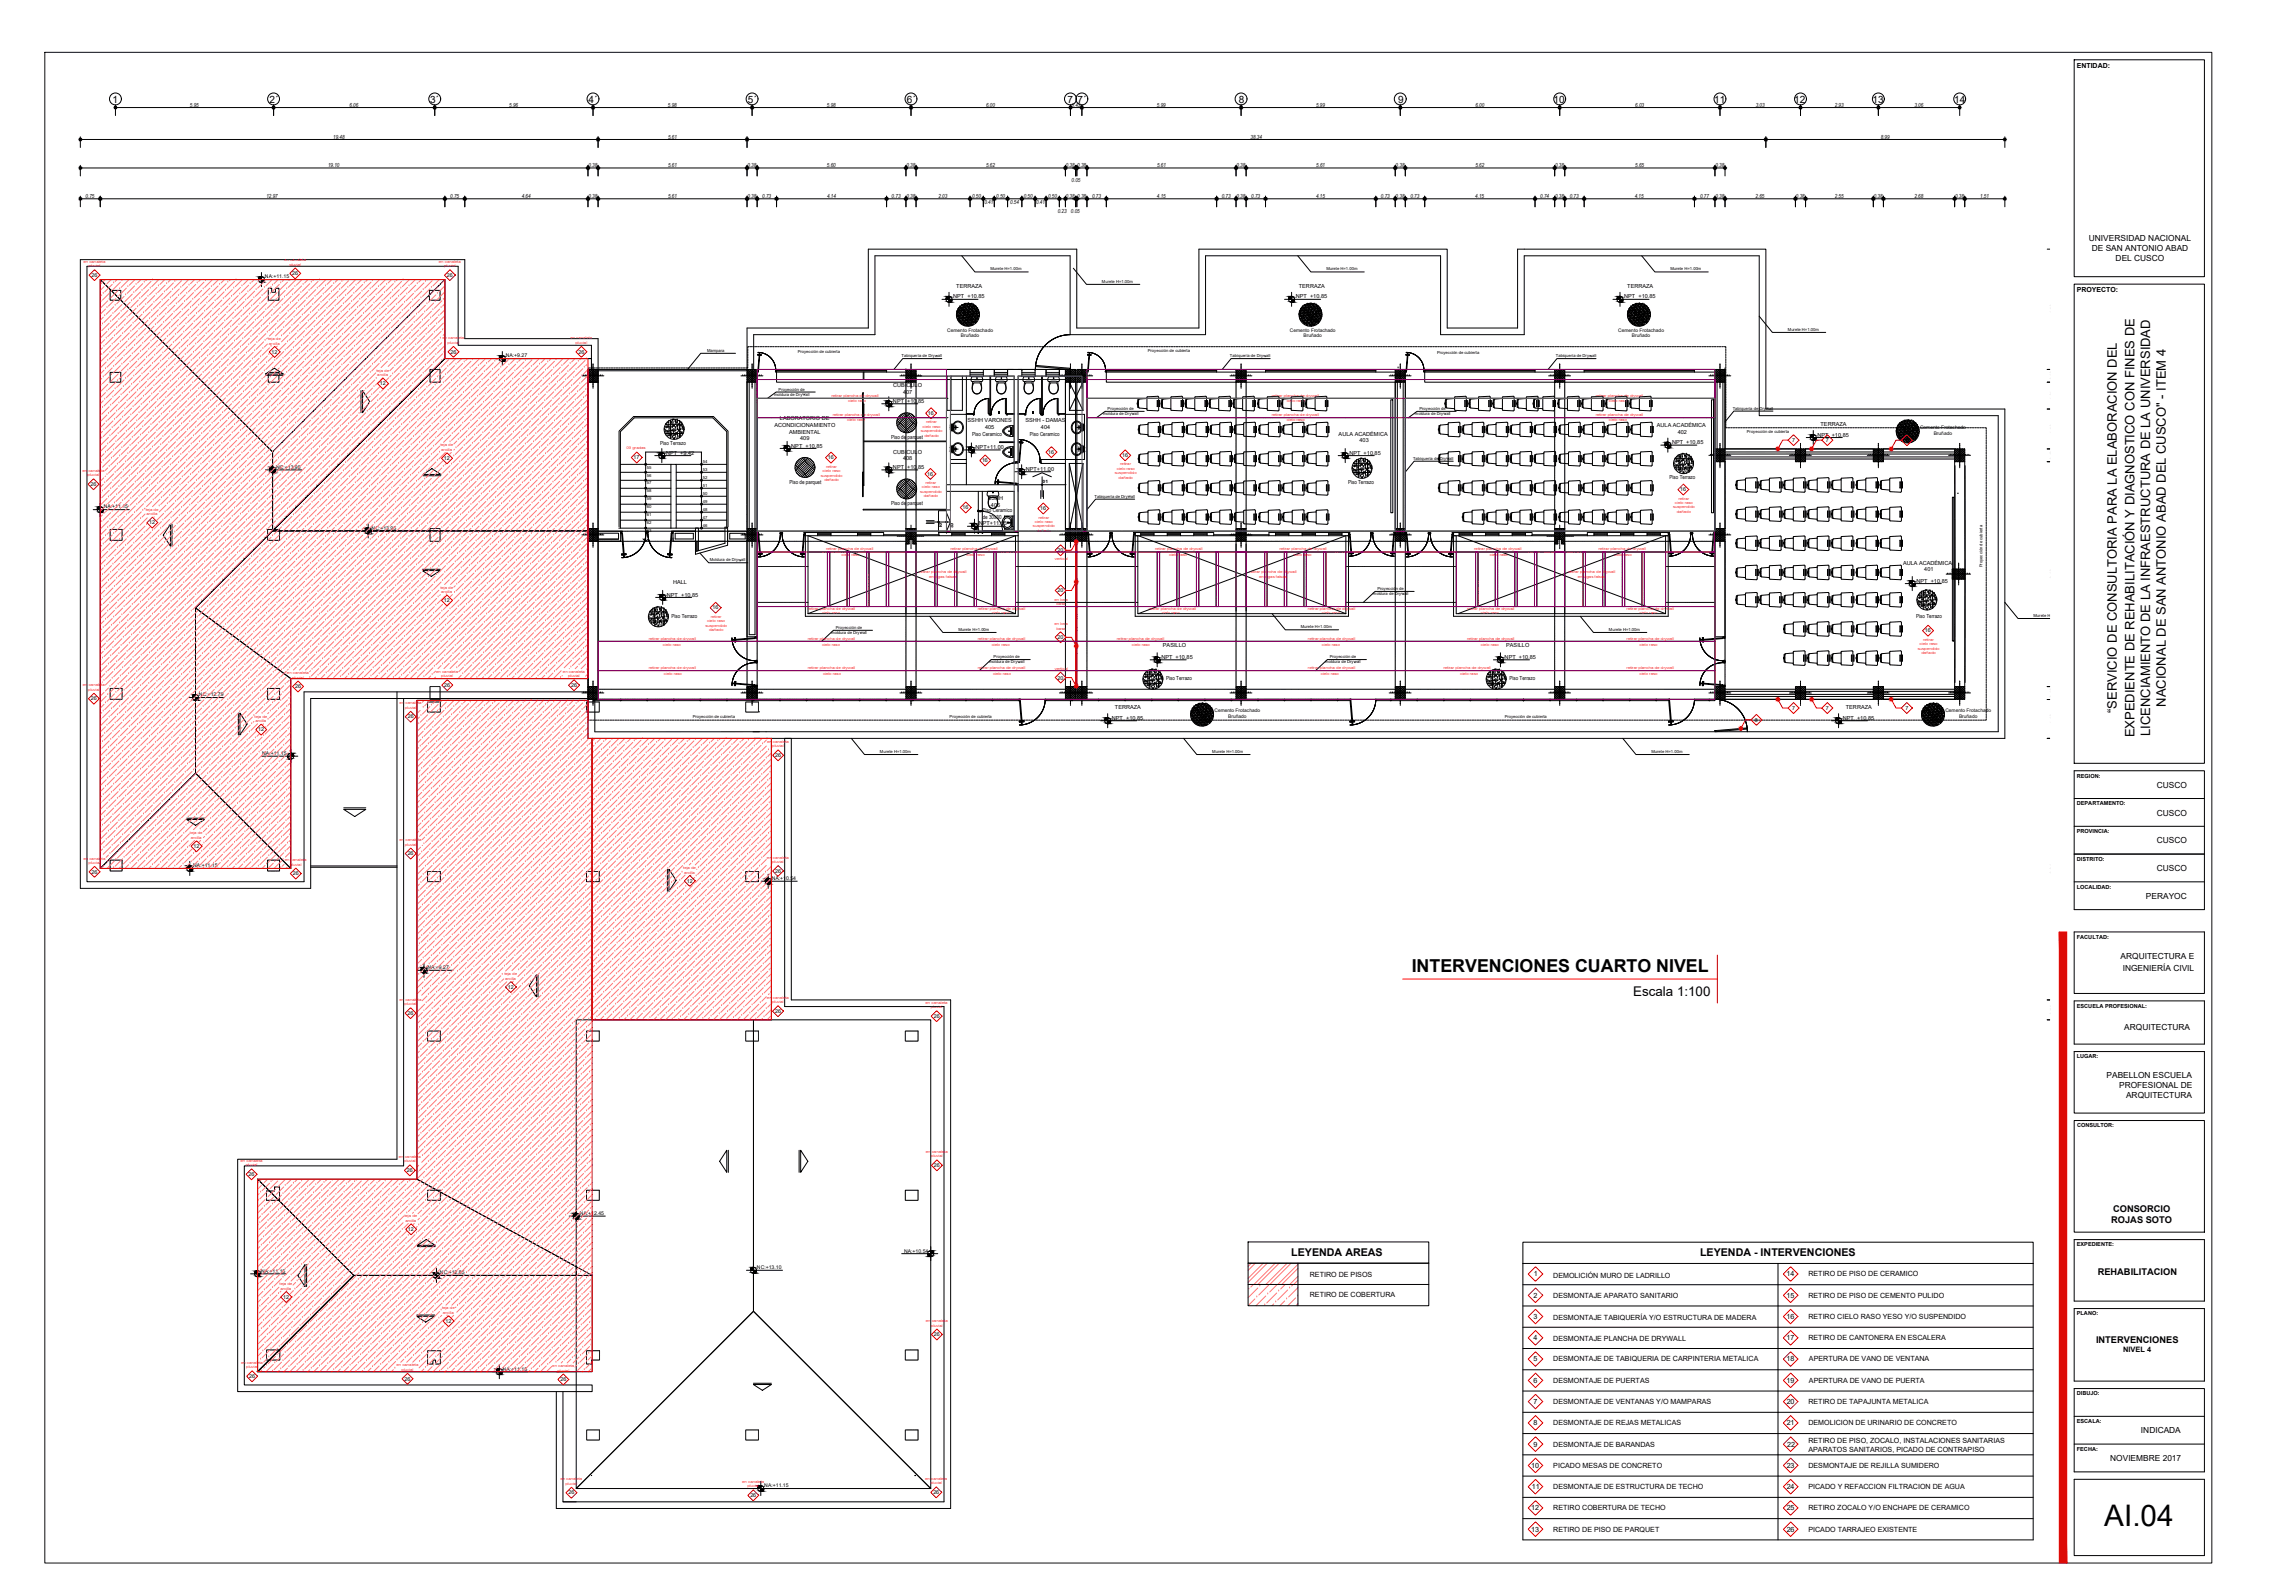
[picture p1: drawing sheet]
<svg xmlns="http://www.w3.org/2000/svg" width="864mm" height="600mm" viewBox="0 0 864 600" stroke-linecap="round" stroke-linejoin="round" font-family="sans-serif">
<defs><g id="words">
<text font-size="11.2" x="791.8" y="574">AI.04</text>
<text font-size="6.7" x="531.2" y="365.9">INTERVENCIONES CUARTO NIVEL</text>
<text font-size="5" x="614.5" y="374.7">Escala 1:100</text>
<g font-size="4.9">
<text x="796.5" y="268.2" transform="rotate(-90 796.5 268.2)">“SERVICIO DE CONSULTORIA PARA LA ELABORACION DEL</text>
<text x="815" y="265.9" transform="rotate(-90 815 265.9)">NACIONAL DE SAN ANTONIO ABAD DEL CUSCO&quot; - ITEM 4</text>
<text x="803.2" y="277.4" transform="rotate(-90 803.2 277.4)">EXPEDIENTE DE REHABILITACIÓN Y DIAGNOSTICO CON FINES DE</text>
<text x="809.1" y="277" transform="rotate(-90 809.1 277)">LICENCIAMIENTO DE LA INFRAESTRUCTURA DE LA UNIVERSIDAD</text>
</g>
<g font-size="4">
<text x="485.9" y="472.5">LEYENDA AREAS</text>
<text x="639.7" y="472.6">LEYENDA - INTERVENCIONES</text>
</g>
<g font-size="3.8">
<text x="42.3" y="38.6">1</text>
<text x="101.5" y="38.6">2´</text>
<text x="161.8" y="38.6">3´</text>
<text x="221.4" y="38.6">4´</text>
<text x="281.5" y="38.6">5´</text>
<text x="341.2" y="38.6">6´</text>
<text x="401.7" y="38.6">7</text>
<text x="405.5" y="38.6">7´</text>
<text x="466.2" y="38.6">8</text>
<text x="526.1" y="38.6">9</text>
<text x="584.6" y="38.6">10</text>
<text x="645" y="38.6">11</text>
<text x="675.1" y="38.6">12</text>
<text x="704.6" y="38.6">13</text>
<text x="735.4" y="38.6">14</text>
</g>
<g font-size="3.5">
<text x="795.1" y="456">CONSORCIO</text>
<text x="794.4" y="460.2">ROJAS SOTO</text>
<text x="789.3" y="479.7">REHABILITACION</text>
<text x="788.7" y="505.2">INTERVENCIONES</text>
</g>
<g font-size="3.1">
<text x="786" y="90.7">UNIVERSIDAD NACIONAL</text>
<text x="787.1" y="94.5">DE SAN ANTONIO ABAD</text>
<text x="796.1" y="98.3">DEL CUSCO</text>
<text x="811.5" y="296.4">CUSCO</text>
<text x="811.5" y="306.9">CUSCO</text>
<text x="811.5" y="317.3">CUSCO</text>
<text x="811.5" y="327.8">CUSCO</text>
<text x="807.5" y="338.2">PERAYOC</text>
<text x="797.9" y="361">ARQUITECTURA E</text>
<text x="798.7" y="365.3">INGENIERÍA CIVIL</text>
<text x="799.3" y="387.4">ARQUITECTURA</text>
<text x="792.6" y="405.5">PABELLON ESCUELA</text>
<text x="797.4" y="409.3">PROFESIONAL DE</text>
<text x="800" y="413.1">ARQUITECTURA</text>
<text x="805.6" y="539.3">INDICADA</text>
<text x="794" y="549.8">NOVIEMBRE 2017</text>
</g>
<text font-size="2.8" x="798.9" y="508.7">NIVEL 4</text>
<g font-size="2.7">
<text x="492.8" y="480.6">RETIRO DE PISOS</text>
<text x="577.1" y="480.3">1</text>
<text x="584.5" y="480.7">DEMOLICIÓN MURO DE LADRILLO</text>
<text x="672.2" y="480.3">14</text>
<text x="680.5" y="480.2">RETIRO DE PISO DE CERAMICO</text>
<text x="492.8" y="488.2">RETIRO DE COBERTURA</text>
<text x="577" y="488.3">2</text>
<text x="584.5" y="488.2">DESMONTAJE APARATO SANITARIO</text>
<text x="672.2" y="488.2">15</text>
<text x="680.5" y="488.2">RETIRO DE PISO DE CEMENTO PULIDO</text>
<text x="577" y="496.2">3</text>
<text x="584.5" y="496.7">DESMONTAJE TABIQUERÍA Y/O ESTRUCTURA DE MADERA</text>
<text x="672.2" y="496.2">16</text>
<text x="680.5" y="496.2">RETIRO CIELO RASO YESO Y/O SUSPENDIDO</text>
<text x="577.1" y="504.3">4</text>
<text x="584.5" y="504.7">DESMONTAJE PLANCHA DE DRYWALL</text>
<text x="672.2" y="504.3">17</text>
<text x="680.5" y="504.3">RETIRO DE CANTONERA EN ESCALERA</text>
<text x="577" y="512.3">5</text>
<text x="584.5" y="512.3">DESMONTAJE DE TABIQUERIA DE CARPINTERIA METALICA</text>
<text x="672.2" y="512.3">18</text>
<text x="680.7" y="512.3">APERTURA DE VANO DE VENTANA</text>
<text x="577.1" y="520.3">6</text>
<text x="584.5" y="520.3">DESMONTAJE DE PUERTAS</text>
<text x="672.2" y="520.3">19</text>
<text x="680.7" y="520.3">APERTURA DE VANO DE PUERTA</text>
<text x="577" y="528.3">7</text>
<text x="584.5" y="528.3">DESMONTAJE DE VENTANAS Y/O MAMPARAS</text>
<text x="672.3" y="528.3">20</text>
<text x="680.5" y="528.3">RETIRO DE TAPAJUNTA METALICA</text>
<text x="577" y="536.3">8</text>
<text x="584.5" y="536.3">DESMONTAJE DE REJAS METALICAS</text>
<text x="672.3" y="536.3">21</text>
<text x="680.5" y="536.3">DEMOLICION DE URINARIO DE CONCRETO</text>
<text x="577" y="544.3">9</text>
<text x="584.5" y="544.3">DESMONTAJE DE BARANDAS</text>
<text x="672.5" y="544.3">22</text>
<text x="680.5" y="542.8">RETIRO DE PISO, ZOCALO, INSTALACIONES SANITARIAS</text>
<text x="680.5" y="546.2">APARATOS SANITARIOS, PICADO DE CONTRAPISO</text>
<text x="576.2" y="552.3">10</text>
<text x="584.5" y="552.3">PICADO MESAS DE CONCRETO</text>
<text x="672.3" y="552.3">23</text>
<text x="680.5" y="552.3">DESMONTAJE DE REJILLA SUMIDERO</text>
<text x="576.4" y="560.3">11</text>
<text x="584.5" y="560.3">DESMONTAJE DE ESTRUCTURA DE TECHO</text>
<text x="672.3" y="560.3">24</text>
<text x="680.5" y="560.3">PICADO Y REFACCION FILTRACION DE AGUA</text>
<text x="576.2" y="568.3">12</text>
<text x="584.5" y="568.3">RETIRO COBERTURA DE TECHO</text>
<text x="672.3" y="568.3">25</text>
<text x="680.5" y="568.3">RETIRO ZOCALO Y/O ENCHAPE DE CERAMICO</text>
<text x="576.2" y="576.3">13</text>
<text x="584.5" y="576.3">RETIRO DE PISO DE PARQUET</text>
<text x="672.3" y="576.3">26</text>
<text x="680.5" y="576.3">PICADO TARRAJEO EXISTENTE</text>
</g>
<g font-size="2.6">
<text x="781.5" y="25.4">ENTIDAD:</text>
<text x="781.5" y="109.9">PROYECTO:</text>
</g>
<g font-size="2.1">
<text x="71.4" y="40.2">5.95</text>
<text x="131.5" y="40.2">6.06</text>
<text x="191.6" y="40.2">5.96</text>
<text x="251.3" y="40.2">5.98</text>
<text x="311.1" y="40.2">5.98</text>
<text x="371" y="40.2">6.00</text>
<text x="403.2" y="40.2">0.43</text>
<text x="435.3" y="40.2">5.99</text>
<text x="495.2" y="40.2">5.99</text>
<text x="555.1" y="40.2">6.00</text>
<text x="615.3" y="40.2">6.03</text>
<text x="660.6" y="40.2">3.03</text>
<text x="690.4" y="40.2">2.93</text>
<text x="720.4" y="40.2">3.06</text>
<text x="125.3" y="52.2">19.48</text>
<text x="251.4" y="52.2">5.61</text>
<text x="470.6" y="52.2">38.34</text>
<text x="707.7" y="52.2">8.99</text>
<text x="123.4" y="62.9">19.10</text>
<text x="221.4" y="62.9">0.38</text>
<text x="251.4" y="62.9">5.61</text>
<text x="281.3" y="62.9">0.38</text>
<text x="311.1" y="62.9">5.60</text>
<text x="341" y="62.9">0.38</text>
<text x="371.1" y="62.9">5.62</text>
<text x="401.1" y="62.9">0.38</text>
<text x="405.4" y="62.9">0.38</text>
<text x="435.4" y="62.9">5.61</text>
<text x="465.3" y="62.9">0.38</text>
<text x="495.3" y="62.9">5.61</text>
<text x="525.2" y="62.9">0.38</text>
<text x="555.1" y="62.9">5.62</text>
<text x="585.2" y="62.9">0.38</text>
<text x="615.3" y="62.9">5.65</text>
<text x="645.5" y="62.9">0.38</text>
<text x="403.2" y="68.4">0.05</text>
<text x="32.2" y="74.5">0.75</text>
<text x="100.2" y="74.5">12.97</text>
<text x="169.4" y="74.5">0.75</text>
<text x="196.4" y="74.5">4.64</text>
<text x="221.4" y="74.5">0.38</text>
<text x="251.4" y="74.5">5.61</text>
<text x="281.3" y="74.5">0.38</text>
<text x="286.8" y="74.5">0.73</text>
<text x="311.2" y="74.5">4.14</text>
<text x="335.5" y="74.5">0.73</text>
<text x="341" y="74.5">0.38</text>
<text x="353.1" y="74.5">2.03</text>
<text x="365.8" y="74.5">0.50</text>
<text x="370.4" y="76.8">0.41</text>
<text x="374.9" y="74.5">0.50</text>
<text x="380.1" y="76.8">0.54</text>
<text x="385.3" y="74.5">0.50</text>
<text x="389.9" y="76.6">0.41</text>
<text x="394.4" y="74.5">0.50</text>
<text x="401.1" y="74.5">0.38</text>
<text x="405.4" y="74.5">0.38</text>
<text x="410.9" y="74.5">0.73</text>
<text x="435.3" y="74.5">4.15</text>
<text x="459.7" y="74.5">0.73</text>
<text x="465.3" y="74.5">0.38</text>
<text x="470.8" y="74.5">0.73</text>
<text x="495.2" y="74.5">4.15</text>
<text x="519.6" y="74.5">0.73</text>
<text x="525.2" y="74.5">0.38</text>
<text x="530.7" y="74.5">0.73</text>
<text x="555.1" y="74.5">4.15</text>
<text x="579.6" y="74.5">0.74</text>
<text x="585.2" y="74.5">0.38</text>
<text x="590.7" y="74.5">0.73</text>
<text x="615.1" y="74.5">4.15</text>
<text x="639.7" y="74.5">0.77</text>
<text x="645.5" y="74.5">0.38</text>
<text x="660.6" y="74.5">2.65</text>
<text x="675.7" y="74.5">0.38</text>
<text x="690.4" y="74.5">2.55</text>
<text x="705.1" y="74.5">0.38</text>
<text x="720.4" y="74.5">2.68</text>
<text x="735.6" y="74.5">0.38</text>
<text x="745.1" y="74.5">1.51</text>
<text x="398" y="80">0.23</text>
<text x="403" y="80">0.05</text>
<text x="358.7" y="112.3">NPT +10.85</text>
<text x="359.8" y="108.3">TERRAZA</text>
<text x="487.6" y="112.3">NPT +10.85</text>
<text x="488.7" y="108.3">TERRAZA</text>
<text x="611.2" y="112.3">NPT +10.85</text>
<text x="612.3" y="108.3">TERRAZA</text>
<text x="773" y="143.1" transform="rotate(-90 773 143.1)">0.48</text>
<text x="336.1" y="145.8">CUBICULO</text>
<text x="339.8" y="148.3">407</text>
<text x="336" y="151.6">NPT +10.85</text>
<text x="291.4" y="160.7">ACONDICIONAMIENTO</text>
<text x="293.5" y="158.2">LABORATORIO DE</text>
<text x="364.1" y="158.9">SSHH VARONES</text>
<text x="370.7" y="161.4">405</text>
<text x="385.8" y="158.9">SSHH - DAMAS</text>
<text x="391.7" y="161.4">404</text>
<text x="623.4" y="160.8">AULA ACADÉMICA</text>
<text x="685" y="160.3">TERRAZA</text>
<text x="248.4" y="167.3">Piso Terrazo</text>
<text x="296.9" y="163.2">AMBIENTAL</text>
<text x="301.1" y="165.7">409</text>
<text x="335.3" y="165.1">Piso de parquet</text>
<text x="365.8" y="164.2">Piso Ceramico</text>
<text x="387.5" y="164">Piso Ceramico</text>
<text x="503.7" y="163.9">AULA ACADÉMICA</text>
<text x="511.5" y="166.4">403</text>
<text x="629.1" y="167.2">NPT +10.85</text>
<text x="631.3" y="163.4">402</text>
<text x="683.9" y="164.3">NPT +10.85</text>
<text x="250.6" y="171.1">NPT +9.42</text>
<text x="297.8" y="168.4">NPT +10.85</text>
<text x="336.1" y="170.6">CUBICULO</text>
<text x="339.8" y="173.1">408</text>
<text x="367.1" y="169">NPT+11.00</text>
<text x="507.8" y="171.1">NPT +10.85</text>
<text x="773" y="173" transform="rotate(-90 773 173)">0.48</text>
<text x="336" y="176.5">NPT +10.85</text>
<text x="386" y="177.2">NPT+11.00</text>
<text x="297" y="181.9">Piso de parquet</text>
<text x="507.2" y="181.9">Piso Terrazo</text>
<text x="628.2" y="180.2">Piso Terrazo</text>
<text x="335.3" y="190">Piso de parquet</text>
<text x="371.7" y="188.1">SSHH</text>
<text x="372.9" y="190.6">406</text>
<text x="368.3" y="197.7">NPT+11.15</text>
<text x="369.7" y="192.8">Piso Ceramico</text>
<text x="369.8" y="195.3">de 30x30</text>
<text x="716.1" y="212.4">AULA ACADÉMICA</text>
<text x="724.1" y="215">401</text>
<text x="253.2" y="219.8">HALL</text>
<text x="721.1" y="219.3">NPT +10.85</text>
<text x="250.9" y="224.5">NPT +10.85</text>
<text x="252.7" y="232.4">Piso Terrazo</text>
<text x="721" y="232.4">Piso Terrazo</text>
<text x="437.6" y="243.3">PASILLO</text>
<text x="566.7" y="243.3">PASILLO</text>
<text x="437" y="247.9">NPT +10.85</text>
<text x="566.2" y="247.9">NPT +10.85</text>
<text x="438.8" y="255.8">Piso Terrazo</text>
<text x="568" y="255.8">Piso Terrazo</text>
<text x="419.5" y="266.8">TERRAZA</text>
<text x="694.6" y="266.8">TERRAZA</text>
<text x="418.4" y="270.9">NPT +10.85</text>
<text x="693.4" y="270.9">NPT +10.85</text>
<text x="781.5" y="292.6">REGION:</text>
<text x="781.5" y="303.1">DEPARTAMENTO:</text>
<text x="781.5" y="313.5">PROVINCIA:</text>
<text x="781.5" y="324">DISTRITO:</text>
<text x="781.5" y="334.4">LOCALIDAD:</text>
<text x="781.5" y="353.2">FACULTAD:</text>
<text x="781.5" y="379.2">ESCUELA PROFESIONAL:</text>
<text x="781.5" y="398.2">LUGAR:</text>
<text x="781.5" y="424.2">CONSULTOR:</text>
<text x="781.5" y="469">EXPEDIENTE:</text>
<text x="781.5" y="494.9">PLANO:</text>
<text x="781.5" y="525">DIBUJO:</text>
<text x="781.5" y="535.5">ESCALA:</text>
<text x="781.5" y="545.9">FECHA:</text>
</g>
<g font-size="2">
<text x="34.5" y="104.2">26</text>
<text x="110" y="103.5">26</text>
<text x="168.2" y="104.2">26</text>
<text x="102.2" y="133.1">12</text>
<text x="169.5" y="133">26</text>
<text x="217.7" y="133">26</text>
<text x="142.9" y="145">12</text>
<text x="349.2" y="156.1">16</text>
<text x="674.3" y="166.4">7</text>
<text x="687" y="166.4">7</text>
<text x="717" y="166.4">7</text>
<text x="167" y="173.1">12</text>
<text x="238.4" y="172.8">17</text>
<text x="311.5" y="172.9">16</text>
<text x="369.5" y="173.9">16</text>
<text x="394.4" y="170.8">16</text>
<text x="422.2" y="172">16</text>
<text x="348.9" y="179">16</text>
<text x="34.1" y="182.9">26</text>
<text x="632.2" y="184.9">16</text>
<text x="362.2" y="191.6">16</text>
<text x="391.4" y="192">16</text>
<text x="56.1" y="197.3">12</text>
<text x="398" y="207.7">20</text>
<text x="167" y="226.6">12</text>
<text x="398" y="222.9">20</text>
<text x="268.1" y="229.3">16</text>
<text x="724.3" y="238">16</text>
<text x="398" y="240.5">20</text>
<text x="398" y="255.7">20</text>
<text x="34.2" y="263.6">26</text>
<text x="111" y="259">26</text>
<text x="167.2" y="258.5">26</text>
<text x="214.9" y="258.5">26</text>
<text x="674.3" y="267.1">7</text>
<text x="687" y="267.1">7</text>
<text x="717" y="267">7</text>
<text x="97.1" y="275.2">12</text>
<text x="153.4" y="270.3">26</text>
<text x="660.4" y="271.6">8</text>
<text x="291.7" y="284.9">26</text>
<text x="72.8" y="319.1">12</text>
<text x="153.4" y="321.8">26</text>
<text x="34.5" y="328.7">26</text>
<text x="110.2" y="329.4">26</text>
<text x="291.6" y="328.4">26</text>
<text x="258.4" y="332.1">12</text>
<text x="191.1" y="372">12</text>
<text x="153.4" y="381.9">26</text>
<text x="291.6" y="381.1">26</text>
<text x="351.3" y="383">26</text>
<text x="93.6" y="442.5">26</text>
<text x="153.1" y="441">26</text>
<text x="351.4" y="439.1">26</text>
<text x="153.5" y="463.2">12</text>
<text x="106.5" y="488.7">12</text>
<text x="167.6" y="497.8">12</text>
<text x="351.4" y="502.8">26</text>
<text x="93.8" y="518.5">26</text>
<text x="152.2" y="519.4">26</text>
<text x="210.9" y="519.7">26</text>
<text x="213.9" y="562.3">26</text>
<text x="282.3" y="563.3">26</text>
<text x="351.2" y="562.2">26</text>
</g>
<g font-size="1.9">
<text x="99.7" y="104.8">NA:+11.15</text>
<text x="190.3" y="134.5">NA:+9.27</text>
<text x="103.9" y="176.4">NC:+13.95</text>
<text x="39" y="191.3">NA:+11.15</text>
<text x="139.8" y="199.3">NC:+13.95</text>
<text x="74.9" y="262">NC:+12.79</text>
<text x="98.7" y="284.1">NA:+11.15</text>
<text x="72.7" y="326.3">NA:+11.15</text>
<text x="290.4" y="331.1">NA:+10.54</text>
<text x="160.8" y="364.6">NA:+9.27</text>
<text x="218.1" y="457.1">NA:+12.45</text>
<text x="340.2" y="471.3">NA:+10.54</text>
<text x="98.2" y="478.9">NA:+11.15</text>
<text x="165.5" y="479.5">NC:+12.85</text>
<text x="284.8" y="477.5">NC:+13.10</text>
<text x="189.2" y="515.7">NA:+11.15</text>
<text x="287.6" y="559.6">NA:+11.15</text>
</g>
<g font-size="1.8">
<text x="356.5" y="124.7">Cemento Frotachado</text>
<text x="485.4" y="124.7">Cemento Frotachado</text>
<text x="608.9" y="124.7">Cemento Frotachado</text>
<text x="361.6" y="126.9">Bruñado</text>
<text x="490.5" y="126.9">Bruñado</text>
<text x="614.1" y="126.9">Bruñado</text>
<text x="722.5" y="161.3">Cemento Frotachado</text>
<text x="727.6" y="163.5">Bruñado</text>
<text x="457" y="267.8">Cemento Frotachado</text>
<text x="732" y="267.8">Cemento Frotachado</text>
<text x="462.1" y="270">Bruñado</text>
<text x="737.1" y="270">Bruñado</text>
</g>
<g font-size="1.7">
<text x="392.3" y="181.9">01</text>
<text x="353.3" y="196.6" transform="rotate(90 353.3 196.6)">01</text>
<text x="357.6" y="196.6" transform="rotate(90 357.6 196.6)">02</text>
</g>
<g font-size="1.6">
<text x="372.7" y="101.7">Murete H=1.00m</text>
<text x="499.1" y="101.7">Murete H=1.00m</text>
<text x="628.5" y="101.7">Murete H=1.00m</text>
<text x="414.6" y="106.4">Murete H=1.00m</text>
<text x="672.7" y="124.5">Murete H=1.00m</text>
<text x="266.1" y="132.4">Mampara</text>
<text x="300.2" y="132.8">Proyección de cubierta</text>
<text x="339.3" y="134.4">Tabiquería de Dry</text>
<text x="352.9" y="134.4">all</text>
<text x="431.9" y="132.5">Proyección de cubierta</text>
<text x="462.8" y="134.4">Tabiquería de Dry</text>
<text x="476.5" y="134.4">all</text>
<text x="540.7" y="133">Proyección de cubierta</text>
<text x="585.4" y="134.4">Tabiquería de Dry</text>
<text x="599.1" y="134.4">all</text>
<text x="291.2" y="148.8">moldura de Dry</text>
<text x="293" y="146.9">Proyección de</text>
<text x="303.1" y="148.8">all</text>
<text x="416.8" y="154.2">Proyección de</text>
<text x="534.1" y="154.2">Proyección de</text>
<text x="652" y="154.1">Tabiquería de Dry</text>
<text x="665.6" y="154.1">all</text>
<text x="415" y="156.1">moldura de Dry</text>
<text x="426.9" y="156.1">all</text>
<text x="532.4" y="156.1">moldura de Dry</text>
<text x="544.2" y="156.1">all</text>
<text x="657.3" y="162.9">Proyección de cubierta</text>
<text x="531.7" y="173">Tabiquería de Dry</text>
<text x="545.3" y="173">all</text>
<text x="243.4" y="176.3">55</text>
<text x="243.4" y="179.5">56</text>
<text x="264.4" y="177.3">53</text>
<text x="264.4" y="174.3">54</text>
<text x="243.4" y="185.3">58</text>
<text x="243.4" y="182.3">57</text>
<text x="264.4" y="180.3">52</text>
<text x="264.4" y="183.3">51</text>
<text x="243.4" y="191.3">60</text>
<text x="243.4" y="188.3">59</text>
<text x="264.4" y="186.3">50</text>
<text x="264.4" y="189.3">49</text>
<text x="411.8" y="187.2">Tabiquería de Dry</text>
<text x="425.5" y="187.3">all</text>
<text x="243.4" y="194.3">61</text>
<text x="243.4" y="197.3">62</text>
<text x="264.4" y="192.3">48</text>
<text x="264.4" y="195.3">47</text>
<text x="243.4" y="200.3">63</text>
<text x="264.4" y="198.3">46</text>
<text x="267.1" y="211.2">Moldura de Dry</text>
<text x="278.9" y="211.2">all</text>
<text x="746" y="213.5" transform="rotate(-90 746 213.5)">Proyección de cubierta</text>
<text x="518.3" y="222">Proyección de</text>
<text x="516.6" y="223.8">moldura de Dry</text>
<text x="528.4" y="223.8">all</text>
<text x="765.2" y="232.1">Murete H=1.00m</text>
<text x="312.8" y="238.5">moldura de Dry</text>
<text x="314.5" y="236.6">Proyección de</text>
<text x="324.6" y="238.5">all</text>
<text x="360.6" y="237.4">Murete H=1.00m</text>
<text x="489.4" y="236.4">Murete H=1.00m</text>
<text x="605.4" y="237.4">Murete H=1.00m</text>
<text x="372.1" y="249.5">moldura de Dry</text>
<text x="373.9" y="247.6">Proyección de</text>
<text x="384" y="249.5">all</text>
<text x="498.7" y="249.5">moldura de Dry</text>
<text x="500.4" y="247.6">Proyección de</text>
<text x="510.5" y="249.5">all</text>
<text x="260.7" y="270.2">Proyección de cubierta</text>
<text x="357.3" y="270.2">Proyección de cubierta</text>
<text x="566.2" y="270.2">Proyección de cubierta</text>
<text x="331.1" y="283.3">Murete H=1.00m</text>
<text x="456.2" y="283.3">Murete H=1.00m</text>
<text x="621.4" y="283.3">Murete H=1.00m</text>
</g>
<g font-size="1.4" fill="#e00000">
<text x="31.4" y="98.9">en canaleta</text>
<text x="33.3" y="100.5">pluvial</text>
<text x="106.9" y="98.2">en canaleta</text>
<text x="108.9" y="99.9">pluvial</text>
<text x="165.1" y="98.9">en canaleta</text>
<text x="167.1" y="100.5">pluvial</text>
<text x="100.9" y="128">teja de</text>
<text x="101.2" y="129.6">arcilla</text>
<text x="166.5" y="127.7">en canaleta</text>
<text x="168.4" y="129.4">pluvial</text>
<text x="214.6" y="127.7">en canaleta</text>
<text x="216.5" y="129.4">pluvial</text>
<text x="141.6" y="139.9">teja de</text>
<text x="142" y="141.5">arcilla</text>
<text x="312.8" y="149.2">retirar plancha de drywall</text>
<text x="478.5" y="149.2">retirar plancha de drywall</text>
<text x="600.5" y="149.2">retirar plancha de drywall</text>
<text x="319.1" y="151.2">cielo raso</text>
<text x="484.2" y="151.2">cielo raso</text>
<text x="605.4" y="151.2">cielo raso</text>
<text x="313.3" y="156.5">retirar plancha de drywall</text>
<text x="318.8" y="158.5">cielo raso</text>
<text x="347.2" y="160.9">cielo raso</text>
<text x="348.5" y="159.2">retirar</text>
<text x="478.5" y="156.5">retirar plancha de drywall</text>
<text x="484.2" y="158.5">cielo raso</text>
<text x="600.5" y="156.5">retirar plancha de drywall</text>
<text x="605.4" y="158.5">cielo raso</text>
<text x="165.7" y="168">teja de</text>
<text x="346.5" y="162.6">suspendido</text>
<text x="347.8" y="164.3">dañado</text>
<text x="166" y="169.7">arcilla</text>
<text x="235.7" y="169.1">09 gradas</text>
<text x="31" y="177.6">en canaleta</text>
<text x="33" y="179.2">pluvial</text>
<text x="308.8" y="179.3">suspendido</text>
<text x="309.5" y="177.6">cielo raso</text>
<text x="310.8" y="176">retirar</text>
<text x="419.5" y="178.4">suspendido</text>
<text x="420.2" y="176.8">cielo raso</text>
<text x="421.5" y="175.1">retirar</text>
<text x="310.2" y="181">dañado</text>
<text x="346.2" y="185.4">suspendido</text>
<text x="346.9" y="183.7">cielo raso</text>
<text x="348.2" y="182.1">retirar</text>
<text x="420.9" y="180.1">dañado</text>
<text x="347.6" y="187.1">dañado</text>
<text x="629.5" y="191.3">suspendido</text>
<text x="630.2" y="189.6">cielo raso</text>
<text x="631.6" y="188">retirar</text>
<text x="54.8" y="192.2">teja de</text>
<text x="55.2" y="193.9">arcilla</text>
<text x="389.4" y="196.8">cielo raso</text>
<text x="390.7" y="195.1">retirar</text>
<text x="630.9" y="193">dañado</text>
<text x="388.7" y="198.4">suspendido</text>
<text x="390.1" y="200.1">dañado</text>
<text x="310.8" y="207">retirar plancha de drywall</text>
<text x="316.7" y="209">cielo raso</text>
<text x="357.6" y="207">retirar plancha de drywall</text>
<text x="363.7" y="209">cielo raso</text>
<text x="434.7" y="207">retirar plancha de drywall</text>
<text x="439.9" y="209">cielo raso</text>
<text x="481.5" y="207">retirar plancha de drywall</text>
<text x="486.7" y="209">cielo raso</text>
<text x="554.7" y="207">retirar plancha de drywall</text>
<text x="560.6" y="209">cielo raso</text>
<text x="601.5" y="207">retirar plancha de drywall</text>
<text x="607.2" y="209">cielo raso</text>
<text x="345.9" y="215.8">retirar plancha de drywall</text>
<text x="396.9" y="210.8">vertical</text>
<text x="470.1" y="215.8">retirar plancha de drywall</text>
<text x="590" y="215.8">retirar plancha de drywall</text>
<text x="165.7" y="221.5">teja de</text>
<text x="349.6" y="217.4">en vigas falsas</text>
<text x="473.8" y="217.4">en vigas falsas</text>
<text x="593.7" y="217.4">en vigas falsas</text>
<text x="166" y="223.2">arcilla</text>
<text x="396.7" y="226">en losa</text>
<text x="397.5" y="227.6">base</text>
<text x="267.4" y="232.4">retirar</text>
<text x="304" y="229.6">retirar plancha de drywall</text>
<text x="309.3" y="231.1">cielo raso</text>
<text x="368" y="229.6">retirar plancha de drywall</text>
<text x="373.1" y="231.1">cielo raso</text>
<text x="432.3" y="229.6">retirar plancha de drywall</text>
<text x="437.1" y="231.1">cielo raso</text>
<text x="492.2" y="229.6">retirar plancha de drywall</text>
<text x="497.4" y="231.1">cielo raso</text>
<text x="552.1" y="229.6">retirar plancha de drywall</text>
<text x="557.2" y="231.1">cielo raso</text>
<text x="612.1" y="229.6">retirar plancha de drywall</text>
<text x="616.9" y="231.1">cielo raso</text>
<text x="265.4" y="235.8">suspendido</text>
<text x="266.1" y="234.1">cielo raso</text>
<text x="266.8" y="237.4">dañado</text>
<text x="396.7" y="235.3">en losa</text>
<text x="397.5" y="237">base</text>
<text x="244.1" y="240.6">retirar plancha de drywall</text>
<text x="249.4" y="243">cielo raso</text>
<text x="304" y="240.6">retirar plancha de drywall</text>
<text x="309.3" y="243">cielo raso</text>
<text x="368" y="240.6">retirar plancha de drywall</text>
<text x="373.1" y="243">cielo raso</text>
<text x="420.3" y="240.6">retirar plancha de drywall</text>
<text x="425.9" y="243">cielo raso</text>
<text x="492.2" y="240.6">retirar plancha de drywall</text>
<text x="497.4" y="243">cielo raso</text>
<text x="552.1" y="240.6">retirar plancha de drywall</text>
<text x="557.2" y="243">cielo raso</text>
<text x="612.1" y="240.6">retirar plancha de drywall</text>
<text x="616.9" y="243">cielo raso</text>
<text x="721.6" y="244.4">suspendido</text>
<text x="722.3" y="242.7">cielo raso</text>
<text x="723.6" y="241.1">retirar</text>
<text x="244.1" y="251.6">retirar plancha de drywall</text>
<text x="304" y="251.6">retirar plancha de drywall</text>
<text x="368" y="251.6">retirar plancha de drywall</text>
<text x="492.2" y="251.6">retirar plancha de drywall</text>
<text x="543.2" y="251.6">retirar plancha de drywall</text>
<text x="612.1" y="251.6">retirar plancha de drywall</text>
<text x="723" y="246.1">dañado</text>
<text x="108" y="253.7">en canaleta</text>
<text x="109.9" y="255.3">pluvial</text>
<text x="164.1" y="253.2">en canaleta</text>
<text x="166.1" y="254.8">pluvial</text>
<text x="211.8" y="253.2">en canaleta</text>
<text x="213.8" y="254.8">pluvial</text>
<text x="249.8" y="254">cielo raso</text>
<text x="309.7" y="254">cielo raso</text>
<text x="373.6" y="254">cielo raso</text>
<text x="396.9" y="252.1">vertical</text>
<text x="497" y="254">cielo raso</text>
<text x="549.4" y="254">cielo raso</text>
<text x="616.9" y="254">cielo raso</text>
<text x="31.2" y="258.3">en canaleta</text>
<text x="33.1" y="259.9">pluvial</text>
<text x="150.4" y="265">en canaleta</text>
<text x="152.3" y="266.7">pluvial</text>
<text x="95.8" y="270.1">teja de</text>
<text x="96.1" y="271.8">arcilla</text>
<text x="288.6" y="279.6">en canaleta</text>
<text x="290.6" y="281.2">pluvial</text>
<text x="71.5" y="314">teja de</text>
<text x="71.8" y="315.6">arcilla</text>
<text x="150.3" y="316.5">en canaleta</text>
<text x="31.4" y="323.4">en canaleta</text>
<text x="152.3" y="318.2">pluvial</text>
<text x="288.6" y="323.1">en canaleta</text>
<text x="33.3" y="325.1">pluvial</text>
<text x="107.1" y="324">en canaleta</text>
<text x="109.1" y="325.7">pluvial</text>
<text x="257.1" y="327">teja de</text>
<text x="257.4" y="328.7">arcilla</text>
<text x="290.5" y="324.7">pluvial</text>
<text x="189.8" y="366.9">teja de</text>
<text x="190.1" y="368.6">arcilla</text>
<text x="150.3" y="376.6">en canaleta</text>
<text x="288.6" y="375.8">en canaleta</text>
<text x="290.5" y="377.5">pluvial</text>
<text x="348.3" y="377.7">en canaleta</text>
<text x="152.3" y="378.2">pluvial</text>
<text x="350.2" y="379.4">pluvial</text>
<text x="90.5" y="437.2">en canaleta</text>
<text x="150.1" y="435.7">en canaleta</text>
<text x="152" y="437.4">pluvial</text>
<text x="348.4" y="433.8">en canaleta</text>
<text x="350.3" y="435.5">pluvial</text>
<text x="92.4" y="438.9">pluvial</text>
<text x="152.2" y="458.1">teja de</text>
<text x="152.5" y="459.7">arcilla</text>
<text x="105.2" y="483.6">teja de</text>
<text x="105.5" y="485.2">arcilla</text>
<text x="166.3" y="492.6">teja de</text>
<text x="166.6" y="494.3">arcilla</text>
<text x="348.4" y="497.5">en canaleta</text>
<text x="350.3" y="499.1">pluvial</text>
<text x="90.7" y="513.2">en canaleta</text>
<text x="92.6" y="514.9">pluvial</text>
<text x="149.2" y="514.1">en canaleta</text>
<text x="151.1" y="515.8">pluvial</text>
<text x="207.8" y="514.4">en canaleta</text>
<text x="209.8" y="516.1">pluvial</text>
<text x="210.8" y="557">en canaleta</text>
<text x="279.3" y="558">en canaleta</text>
<text x="348.1" y="556.8">en canaleta</text>
<text x="212.8" y="558.7">pluvial</text>
<text x="281.2" y="559.7">pluvial</text>
<text x="350.1" y="558.5">pluvial</text>
</g>
</g></defs>
<!-- layer: UNSAAC-TEXTOS -->
<g fill="none" stroke="#000" stroke-width=".38">
<path d="M361.9 96.2l4.9 6.1h20.1M488.3 96.2l5 6.1h20M617.7 96.3l5 6h20.1M95.7 105.2h13.6M98.4 102.5v5.3M354.4 112.6h13.6M357.1 110v5.3M403.9 100.9l4.9 6.1h20.1M483.4 112.6h13.5M486 110v5.3M606.9 112.6h13.6M609.6 110v5.3"/>
<path d="M662 119l4.9 6.1h20.1M186.4 134.9h13.5M189 132.3v5.3M276.8 132.9h-13.1l-5 6.1M284.9 139.3h.3l.1 .7h-.4zM285.2 133.4v.1M285.2 139.3l-.3 .3M285.2 133.3v.3l.3 .1M285.2 133.3h.1M285.2 133.3l.5 .1M285.3 139.6l-.3 .4M285.5 133.3v.1"/>
<path d="M285.5 133.6v.1M285.5 133.6h.2M285.5 133.6h.1M285.5 133.4h.1M285.5 133.4v.2M285.7 132.6h.3l-.6 6.7h-.2zM285.9 133.6h.1M286 133.6h.1M286 133.4v.2M286 133.4h.1M286.1 133.4h-.1M286.3 133.4h.1"/>
<path d="M286.4 133.4h-.5M286.4 133.5v.1M286.4 133.4l-.1 .3h-.3M291.8 139.6v.1M291.9 139.3h.3v.7h-.4zM292.2 139.3l-.3 .3M292.2 139.7l-.3 .3M354.4 134.9h-14.7l-3.4 4.1M409 139.3h.3l.1 .7h-.4zM409.3 133.4v.1M409.3 139.3l-.3 .3M409.3 133.3v.3l.3 .1"/>
<path d="M409.3 133.3h.1M409.3 133.3l.5 .1M409.4 139.6l-.3 .4M409.6 133.3v.1M409.6 133.6v.1M409.6 133.6h.2M409.6 133.6h.1M409.6 133.4h.1M409.6 133.4v.2M409.8 132.6h.3l-.6 6.7h-.2zM410 133.6h.1M410 133.4h.1"/>
<path d="M410.1 133.7h.1M410.1 133.6v.1M410.1 133.4v.2M410.1 133.4h.1M410.2 133.4h-.1M410.2 133.4h.3v.3h-.4M410.5 133.5v.1M416 139.3h.3v.7h-.4zM416.3 139.3l-.4 .4M416.3 139.7l-.3 .3M477.9 134.9h-14.7l-3.3 4.1M528.8 139.3h.3l.1 .7h-.4z"/>
<path d="M529 133.5h.1M529.1 133.4h.1M529.1 133.4l-.1 .1M529.1 139.3l-.3 .3M529.2 139.6l-.3 .4M529.4 133.6h.1M529.4 133.4l-.3-.1v.3h.3M529.4 133.4h.2M529.4 133.4h.1M529.4 133.4v.2M529.6 132.6h.3l-.6 6.7h-.2zM529.8 133.6h.1"/>
<path d="M529.8 133.4h.1M529.9 133.6v.1M529.9 133.4v.2M529.9 133.4h.1M530.2 133.4h.1M530.2 133.4h-.3M530.3 133.5h.1M530.3 133.6h.1M530.3 133.4l-.1 .3h-.3M530.3 133.5v.1M535.7 139.6v.1M535.8 139.3h.3v.7h-.4z"/>
<path d="M536.1 139.3l-.3 .3M536.1 139.7l-.3 .3M600.6 134.9h-14.8l-3.3 4.1M306.7 147.5h-14.7l-3.2 2.4M331.8 151.9h13.6M334.4 149.3v5.3M375.8 155.2h.1M375.9 155.6h.1M388.7 155.4h.1M430.5 154.8h-14.7l-3.2 2.4M547.9 154.8h-14.7l-3.3 2.4M667.1 154.7h-14.7l-3.3 4"/>
<path d="M99.9 176.8h13.6M102.6 174.2v5.2M246.4 171.4h13.5M249 168.8v5.3M293.5 168.7h13.6M296.2 166.1v5.3M331.8 176.8h13.6M334.4 174.2v5.2M362.9 169.3h13.5M365.5 166.6v5.3M381.8 177.5h13.5M382.3 173.8h.8v.5l-.8-.2z"/>
<path d="M382.3 173.8l.4 .3M382.7 174.2l.1 .1M382.8 173.8l.3 .3M383.1 173.3h.3l.2 .7h-.5zM383.4 166.4h.1M383.4 173.3l-.3 .3M383.5 166.6h.3M383.6 173.6l-.4 .4M383.8 166.6h.1M383.8 166.6h.2M383.9 166.3l-.4-.1-.1 .3M383.9 166.3h.1"/>
<path d="M383.9 166.3l-.1 .3M384.1 165.4h.3l-.7 7.9h-.3zM384.3 166.6h.1M384.3 166.3l.2 .1M384.4 174.8v5.3M384.4 166.6h.1M384.5 166.4l-.1 .2M384.5 166.3v.1M384.5 166.3h.1M384.5 166.3h.3M384.8 166.3l.1 .1M384.8 166.6h.1"/>
<path d="M384.9 166.5h.1M384.9 166.4l-.1 .3-.4-.1M384.9 166.5v.1M391.3 173.6l-.1 .1M391.3 173.3h.4v.7h-.5zM391.7 173.3l-.4 .3M391.7 173.7l-.3 .3M392.1 179.4v7.5M503.5 171.4h13.6M506.2 168.8v5.3M546.8 173.5h-14.7l-3.3 4.1M624.9 167.5h13.6"/>
<path d="M627.6 164.8v5.3M679.7 164.6h13.5M682.3 162v5.3M35.1 191.8h13.5M37.7 189.1v5.3M135.9 199.8h13.6M138.5 197.1v5.3M233.5 199.9h.6l-.2 .9h-.4zM233.6 199.9l.5 .4M242.8 199.9h.6v.9h-.4zM243 199.9l.4 .3 .3-.3M243.4 199.9h.5l-.1 .9h-.4z"/>
<path d="M252.7 199.9h.5v.9h-.3zM253.2 199.9l-.5 .4M348.6 196.4h9M364 198h13.6M366.7 195.4v5.3M374.5 181.1l7.9 .7-.1 .2-7.8-.6zM375.3 181.7v.3l.3 .1M375.3 181.6v.1M375.3 181.6h.1M375.4 180.7h.4l-.1 .5M375.4 180.7v.3M375.4 181.6h.2"/>
<path d="M375.4 181h.1M375.4 181.5v.1M375.4 182h.1M375.4 181l.3 .1M375.4 181v.2M375.5 180.6h.1M375.6 181.6h.1M375.6 180.6h.1M375.6 181.5v.1M375.7 181.6v.4M375.7 182h-.1M375.7 181.1h.1"/>
<path d="M375.8 181h-.1M382.3 182l.8-.1v.5h-.8zM382.4 182l.3 .4M382.7 181.9l.4 .4M427 187.8h-14.7l-3.4 4.1M233.5 200.3l.4 .4M233.9 208.6h.1M233.9 200.8l.3-.1 .8 9.1h-.3zM233.9 208.8l.1 .1M233.9 208.4v.1M234.4 208.5l-.4-.1-.1 .4M234.4 208.5v.2"/>
<path d="M234.4 208.8l-.4 .1M234.4 208.7v.1M234.6 208.5h-.2M234.6 208.7h-.2M235.1 208.4v.3M235.1 208.4h.1M235.1 208.4h-.2M235.1 208.7h.4M235.1 208.7h-.2M235.1 208.3l-.1 .1M235.1 208.3h.4v.4M235.5 208.5h.1"/>
<path d="M235.6 208.5v.1M235.6 208.6h-.1M242.8 200.2l.1 .1M243 200.4l.4 .4M243.8 200.4l-.4 .4M243.9 200.2v.1M251.2 208.7h.1M251.3 208.5l-.1 .1M251.7 208.3v.1M251.7 208.3h-.4l-.1 .4M251.7 208.7h-.4M251.7 208.7h.2"/>
<path d="M251.7 208.4v.3M251.7 208.4h.2M252.2 208.7h.2M252.2 208.5h.2M252.4 208.8h.1M252.4 208.7v.1M252.4 208.4v.1M252.4 208.5v.2M252.6 200.7l.3 .1-.8 9h-.3zM252.8 208.4l.1 .1M252.8 208.4h-.4M252.9 208.6h.1"/>
<path d="M252.9 208.5l-.1 .4-.4-.1M253.2 200.3l-.3 .4M263.4 208.1l3.3 3.6h14.7M284.9 200.4h.5l-.1 .8h-.4zM284.9 200.8l.4 .3M285 200.4l.4 .4M285.3 201.2h.2l.7 8.3h-.3zM285.3 208.4h-.1M285.3 208.5h-.1M285.7 208.2l-.5 .1 .1 .3h.4M285.7 208.2v.1M285.7 208.3v.2"/>
<path d="M285.7 208.5v.1M285.8 208.3h-.1M285.9 208.5h-.2M286.3 208.2h.4v.3l-.3 .1M286.3 208.2v.3M286.3 208.2l-.2 .1M286.3 208.5h.1M286.3 208.5h-.2M286.3 208.5l.1 .1M286.8 208.3l-.1 .1M286.8 208.3h-.1M293.5 200.4h.5v.8h-.4z"/>
<path d="M293.5 200.7v.1M293.6 200.8l.4 .4 .3-.4M293.6 200.4l.4 .3 .3-.3M294 200.4h.5l-.2 .8h-.3zM294.5 200.7l-.1 .1M301.2 208.3v.1M301.2 208.3h.1M301.6 208.5v.1M301.6 208.5h.1M301.6 208.5h.2M301.6 208.2l-.4-.1v.4l.4 .1M301.6 208.2v.3"/>
<path d="M301.6 208.2l.2 .1M302.1 208.5h.1M302.1 208.3h.2M302.2 208.5v.1M302.3 208.2h.4v.4h-.5M302.3 208.2v.1M302.3 208.3l-.1 .2M302.4 201.2h.3l-.7 8.3h-.3zM302.5 200.4h.5v.8h-.3zM302.7 208.4h.1M302.7 208.5h.1M303 200.4l-.5 .4"/>
<path d="M303 200.8l-.3 .3M409 200.4h.5l-.2 .8h-.3zM409 200.8l.3 .3M409.1 200.4l.4 .4M409.3 208.4v.1M409.3 201.2h.3l.7 8.3h-.3zM409.3 208.4h.1M409.4 208.5h-.1M409.4 208.6v.1M409.8 208.2h-.5l.1 .4M409.8 208.2v.1M409.8 208.3v.2"/>
<path d="M409.8 208.6l-.4 .1M409.8 208.5v.1M409.9 208.3h-.1M410 208.5h-.2M410.4 208.2v.3M410.4 208.2h.1M410.4 208.2l-.2 .1M410.4 208.5l.1 .1M410.4 208.5h.1M410.4 208.5h-.2M410.4 208.2h.4v.3l-.3 .1M410.4 208.1v.1"/>
<path d="M410.8 208.3v.1M417.6 200.4h.5v.8h-.4zM417.6 200.7l.5 .5 .5-.5M417.7 200.4l.4 .3 .3-.3M418.1 200.4h.5l-.2 .8h-.3zM425.3 208.4h.1M425.3 208.3v.1M425.3 208.3h.1M425.7 208.5h.2M425.7 208.2l-.4-.1v.4h.4M425.7 208.2v.3M425.7 208.2l.2 .1"/>
<path d="M426.2 208.5h.1M426.2 208.3h.2M426.3 208.5v.1M426.4 208.2v.1M426.4 208.3l-.1 .2M426.5 201.2h.3l-.7 8.3h-.3zM426.6 200.4h.5v.8h-.3zM426.8 208.2v.1M426.8 208.2h-.4M426.8 208.5h.1M426.8 208.4h.1M426.8 208.3l-.1 .3h-.4"/>
<path d="M427 200.4l-.4 .4M427.1 200.8l-.3 .3M507.4 200.4h.5l-.1 .8h-.4zM507.4 200.8l.4 .3M507.5 200.4l.4 .4M507.7 208l.1 .4M507.8 201.2l.2-.1 .7 8.1h-.3zM507.8 208.2h.1M507.8 208.4h.1M507.8 208h.4M507.8 208h-.1M508.1 208.4h-.3"/>
<path d="M508.2 208v.3M508.2 208.3l-.1 .1M508.2 208.3h.1M508.3 208h-.1M508.3 208.3h-.1M508.8 208v.2M508.8 207.9v.1M508.8 208h-.2M508.8 207.9h.4v.3M508.8 208.2v.1M508.8 208.2l-.2 .1M508.8 208.3h.1"/>
<path d="M509.2 208.3h-.4M509.2 208.2v.1M509.2 208.1h.1M509.2 208v.1M515.7 200.4h.5v.8h-.3zM515.7 200.7l.5 .5M515.9 200.4l.3 .3 .3-.3M516.2 200.4h.5l-.1 .8h-.4zM516.7 200.7l-.5 .5M523.2 208.1h.1M523.2 208.2v.1M523.2 208.3h.4"/>
<path d="M523.6 208.3h.1M523.6 208.2v.1M523.6 208.2l.2 .1M523.6 207.9h-.4v.3M523.6 208v.2M523.6 208h.2M523.6 207.9v.1M524.1 208.3h.1M524.1 208h.1M524.2 208.3h.1M524.2 208.3l.1 .1M524.2 208h.1"/>
<path d="M524.2 208v.3M524.3 208.4h.3M524.3 208h-.1M524.3 208h.3M524.4 201.1l.2 .1-.6 8h-.3zM524.5 200.4h.5v.8h-.4zM524.6 208h.1M524.6 208.4h.1M524.6 208.2h.1M524.7 208l-.1 .4M524.9 200.4l-.4 .4M525 200.8l-.4 .3"/>
<path d="M528.8 200.4h.5l-.2 .8h-.3zM528.8 200.8l.3 .3M528.9 200.4l.4 .4M529.1 208.4v.1M529.1 208.3l.1 .3h.4M529.1 201.2h.3l.7 8.3h-.3zM529.2 208.2l-.1 .1M529.2 208.2h.4M529.6 208.2v.1M529.6 208.3v.2M529.6 208.5v.1M529.7 208.3h-.1"/>
<path d="M529.8 208.5h-.2M530.2 208.2l.4-.1v.4M530.2 208.2v.3M530.2 208.2l-.2 .1M530.2 208.5h.4M530.2 208.5h-.2M530.6 208.4h.1M530.7 208.3v.1M530.7 208.3h-.1M537.4 200.4h.5v.8h-.4zM537.4 200.7l.5 .5 .5-.5M537.5 200.4l.4 .3 .3-.3"/>
<path d="M537.9 200.4h.5l-.2 .8h-.3zM545.1 208.3v.1M545.5 208.1v.1M545.5 208.2l-.4-.1v.4l.4 .1M545.5 208.5v.1M545.5 208.5h.1M545.5 208.5h.2M545.5 208.2v.3M545.5 208.2h.1M545.5 208.2l.2 .1M546 208.5h.1M546 208.3h.2"/>
<path d="M546.1 208.6l.4 .1M546.1 208.5v.1M546.2 208.3l-.1 .2M546.2 208.2h.4v.4M546.2 208.2v.1M546.3 201.2h.3l-.7 8.3h-.3zM546.4 200.4h.5v.8h-.3zM546.6 208.6l-.1 .1M546.6 208.5h.1M546.6 208.4h.1M546.6 208.4v.1M546.9 200.4l-.5 .4"/>
<path d="M546.9 200.8l-.3 .3M627.7 200.4h.5l-.1 .8h-.4zM627.7 200.8l.4 .3M627.8 200.4l.4 .4M628.1 201.2l.2-.1 .7 8.1h-.3zM628.1 208.2h.1M628.1 208.4h.1M628.4 208.4h-.3M628.5 208h-.4v.4M628.5 208v.3M628.5 208.3l-.1 .1M628.5 208.3h.1"/>
<path d="M628.6 208h-.1M628.7 208.3h-.2M629.1 207.9v.1M629.1 208v.2M629.1 208h-.2M629.1 208.2v.1M629.1 208.2l-.2 .1M629.1 208.3h.1M629.4 207.9h.1M629.4 207.9h-.3M629.5 207.9v.4h-.4M629.5 208.1h.1"/>
<path d="M629.5 208v.1M636 200.4h.5v.8h-.3zM636 200.7l.5 .5M636.2 200.4l.3 .3 .3-.3M636.5 200.4h.5l-.1 .8h-.4zM637 200.7l-.5 .5M643.5 208h.1M643.5 208.2v.1M643.5 207.9v.3M643.5 208.3h.4M643.6 207.9h-.1M643.6 207.9h.3"/>
<path d="M643.9 208.3h.1M643.9 208.2v.1M643.9 208.2l.2 .1M643.9 208v.2M643.9 208h.2M643.9 207.9v.1M644.4 208.3h.1M644.4 208h.1M644.5 208.3h.1M644.5 208.3l.1 .1M644.5 208h.1M644.5 208v.3"/>
<path d="M644.6 208h-.1M644.6 208h.3M644.7 201.1l.2 .1-.6 8h-.3zM644.8 200.4h.5v.8h-.4zM644.9 208h.1M644.9 208.2h.1M645 208l-.1 .4h-.3M645.2 200.4l-.4 .4M645.3 200.8l-.4 .3M716.9 219.6h13.6M719.5 216.9v5.3M246.7 224.8h13.6"/>
<path d="M249.3 222.1v5.3M276.5 239.9v.1M276.5 239.9l.1 .1M276.7 239.9l.1 .1M276.7 240h-.4M276.8 240v.3M284 239.6h.9v.5l-.9-.1zM284.5 239.6l-.4 .4M284.9 239.7l-.4 .4M328.3 237.2h-14.7l-4.4 4.1M349.8 231.9l5 6.1h20M478.7 230.9l4.9 6.1h20.1"/>
<path d="M532.1 222.5h-14.7l-4.4 4.2M594.6 231.9l5 6.1h20.1M640.7 239.9l.1 .1M640.7 239.9v.1M648.3 239.6h.8v.5l-.8-.1zM648.7 239.6l-.4 .4M649.1 239.7l-.4 .4M754.4 226.6l4.9 6.1h12.1M73.6 259.8v5.3M275.5 240.7l8.5-.7 .1 .3-8.6 .7zM275.5 256.9l8.6 .8-.1 .3-8.5-.8zM276.3 257.9h.1"/>
<path d="M276.3 240l.2 .4M276.4 257.9l.3 .1M276.4 256.8h.1M276.4 241.1l.1 .4M276.4 241.5h.1M276.5 257.5l-.2 .4M276.5 256.5l-.1 .3M276.5 257.5h.2M276.5 240.4v.2M276.5 241.1h-.1M276.5 256.8v.1M276.5 257.3v.2"/>
<path d="M276.5 240.9v.2M276.5 256.4h-.1M276.5 256.4h.4l-.1 .5M276.5 257.9l.1 .1M276.5 256.9h.3M276.5 256.9v.1M276.5 241.1h.1M276.7 257.5h.1M276.7 240.4v.2M276.7 240.4h-.2M276.7 256.4h-.1M276.7 241.5h-.1"/>
<path d="M276.7 256.4h.1M276.7 257.3v.2M276.8 257.5v.1M276.8 240.9v.1M276.8 257.9l-.1 .1M276.8 240.4h-.1M276.8 241l.1 .4M276.8 256.9v.2M276.8 241l-.3 .1M276.8 240.3v.1M276.8 257.6v.3M276.8 241.5h-.3"/>
<path d="M276.9 241.4l-.1 .1M284 258l.9-.2v.5h-.9zM284 249h.9v.5l-.9-.2zM284 248.6l.9-.2v.6h-.9zM284 249l.4 .3M284.1 258l.4 .3M284.4 248.6l-.4 .3M284.5 249.4l.1 .1M284.5 257.8l.4 .4M284.6 248.4l-.1 .1M284.9 248.6l-.3 .4 .3 .3M387.6 248.2h-14.7l-4.4 4.1"/>
<path d="M432.8 248.3h13.6M435.4 245.6v5.3M514.2 248.2h-14.7l-4.5 4.1M561.9 248.3h13.6M564.6 245.6v5.3M639.7 240.7l8.6-.7v.3l-8.6 .7zM639.7 256.9l8.6 .8v.3l-8.6-.8zM640.6 240.4h.1M640.6 257.5l-.1 .4M640.6 257.5h.1M640.6 256.8h.1M640.6 256.8l.1-.4h.4l-.1 .5"/>
<path d="M640.6 241.1l.1 .4h.4M640.7 257.5h.2M640.7 240.4v.2M640.7 241.1h-.1M640.7 256.8v.1M640.7 257.3v.2M640.7 240.9v.2M640.7 257.9l.1 .1M640.7 256.9h.3M640.7 256.9v.1M640.7 241.1h.1M640.9 241.5h-.1"/>
<path d="M640.9 257.5h.1M640.9 240.4v.2M640.9 240.4h-.2M640.9 256.4h-.1M640.9 256.4h.1M640.9 257.3v.2M641 257.5v.1M641 240.9v.1M641 240.4h-.1M641 256.9h.1M641 241h.1M641 256.9v.2"/>
<path d="M641 241l-.3 .1M641 240.3v.1M641 257.6v.4l-.5-.1M641 240.3l-.1-.4-.4 .1 .1 .4M641 241l.1 .4M641.1 241.4l-.1 .1M648.3 258l.8-.2v.5h-.8zM648.3 249h.8v.5l-.8-.2zM648.3 248.6l.8-.2v.6h-.8zM648.3 249l.3 .3M648.3 258l.4 .3M648.6 248.6l-.3 .3"/>
<path d="M648.7 249.4l.1 .1M648.7 257.8l.4 .4M648.8 248.4l-.1 .1M649.1 248.6l-.3 .4 .3 .3M70.9 262.5h13.6M320.3 277.8l5 6.1h20.1M414.1 271.2h13.6M416.8 268.5v5.3M445.4 277.8l4.9 6.1h20.1M610.6 277.8l5 6.1h20M689.2 271.2h13.5M691.8 268.5v5.3"/>
<path d="M98.5 284.5h13.6M109.4 281.9v5.3M129.3 304.5h8.3l-4.1 2.7zM129.3 304h8.3M68.8 326.8h13.5M71.4 324.1v5.3M116.9 326.3h32.5M116.9 325.8h32.5M286.4 331.6h13.6M289.1 328.9v5.3M156.9 365.1h13.5M159.5 362.4v5.3"/>
<path d="M214.2 457.6h13.6M216.8 454.9v5.3M94.3 479.3h13.5M96.9 476.6v5.3M161.6 479.9h13.6M164.2 477.2v5.3M280.9 478h13.5M283.5 475.3v5.3M339.3 471.7h13.6M350.2 469.1v5.2M185.2 516.1h13.6M187.9 513.5v5.2"/>
<path d="M286.3 557.4v5.3M283.6 560.1h13.6"/>
<circle cx="43.4" cy="37.2" r="2.24"/>
<circle cx="102.9" cy="37.2" r="2.24"/>
<circle cx="163.6" cy="37.2" r="2.24"/>
<circle cx="223.1" cy="37.2" r="2.24"/>
<circle cx="283" cy="37.2" r="2.24"/>
<circle cx="342.8" cy="37.2" r="2.24"/>
<circle cx="402.8" cy="37.2" r="2.24"/>
<circle cx="407.1" cy="37.2" r="2.24"/>
<circle cx="467" cy="37.2" r="2.24"/>
<circle cx="526.9" cy="37.2" r="2.24"/>
<circle cx="586.9" cy="37.2" r="2.24"/>
<circle cx="647.2" cy="37.2" r="2.24"/>
<circle cx="677.5" cy="37.2" r="2.24"/>
<circle cx="706.8" cy="37.2" r="2.24"/>
<circle cx="737.4" cy="37.2" r="2.24"/>
<circle cx="98.4" cy="105.2" r="1.13"/>
<circle cx="357.1" cy="112.6" r="1.13"/>
<circle cx="486" cy="112.6" r="1.13"/>
<circle cx="609.6" cy="112.6" r="1.13"/>
<circle cx="189" cy="134.9" r="1.13"/>
<circle cx="334.4" cy="151.9" r="1.13"/>
<circle cx="102.6" cy="176.8" r="1.13"/>
<circle cx="249" cy="171.4" r="1.13"/>
<circle cx="296.2" cy="168.7" r="1.13"/>
<circle cx="334.4" cy="176.8" r="1.13"/>
<circle cx="365.5" cy="169.3" r="1.13"/>
<circle cx="384.4" cy="177.5" r="1.13"/>
<circle cx="506.2" cy="171.4" r="1.13"/>
<circle cx="627.6" cy="167.5" r="1.13"/>
<circle cx="682.3" cy="164.6" r="1.13"/>
<circle cx="37.7" cy="191.8" r="1.13"/>
<circle cx="138.5" cy="199.8" r="1.13"/>
<circle cx="366.7" cy="198" r="1.13"/>
<circle cx="719.5" cy="219.6" r="1.13"/>
<circle cx="249.3" cy="224.8" r="1.13"/>
<circle cx="435.4" cy="248.3" r="1.13"/>
<circle cx="564.6" cy="248.3" r="1.13"/>
<circle cx="73.6" cy="262.4" r="1.13"/>
<circle cx="416.8" cy="271.2" r="1.13"/>
<circle cx="691.8" cy="271.2" r="1.13"/>
<circle cx="109.4" cy="284.5" r="1.13"/>
<circle cx="71.4" cy="326.8" r="1.13"/>
<circle cx="289" cy="331.6" r="1.13"/>
<circle cx="159.5" cy="365.1" r="1.13"/>
<circle cx="216.8" cy="457.6" r="1.13"/>
<circle cx="96.9" cy="479.3" r="1.13"/>
<circle cx="164.2" cy="479.9" r="1.13"/>
<circle cx="283.5" cy="477.9" r="1.13"/>
<circle cx="350.2" cy="471.7" r="1.13"/>
<circle cx="187.9" cy="516.1" r="1.13"/>
<circle cx="286.3" cy="560.1" r="1.13"/>
</g>
<!-- layer: UNSAAC-MURETE -->
<g fill="none" stroke="#000" stroke-width=".38">
<path d="M281.1 139v-15.6h45.6v-29.7h78.5v29.7h45.9v-29.7h93.5v29.7h26.4v-29.7h93.5v60.2h89.9v123.9h-533.1l-.1-14.7M283.6 139v-13.1h45.6v-29.7h73.5v29.7h50.9v-29.7h88.5v29.7h31.4v-29.6h88.5v60.1h89.9v118.9l-528.1 .1v-12.3M333.6 139v1M340.9 139h-48.7v1h48.7M365 139h5M379.1 139v2.5h-5v-2.5h7.3M382.9 139h6.6v.5M384.5 139v.5M393.6 139h5v2.5h-5zM400.9 139v2.5M457.8 139v1M465.1 139h-48.8v1h48.8"/>
<path d="M468.9 139h56.1M476.2 139v1M517.7 139v1M526.1 138.4h.1M577.6 139v1M585 139h-48.9v1h48.9M588.8 139h56.5M596.1 139v1M637.6 139v1M649.1 138.4v30.5h26.5M281.1 143.8v55.1M281.9 143.8v55.1"/>
<path d="M284.1 143.8v55.1h.8v-55.1M362.1 141.5v12.9h-6v37.5h1.5v-7M363.6 155.9v18.5h-6v8M363.6 141.5v14.4h-6v17h6M365 141.5h5M366.1 155.6l.1 .5v-.2h-2.6v-.3h2.6M372.5 156.1v-.5h.2v.5M372.5 141.5v14.1M372.5 155.9v.2M372.5 156.1h.2M372.7 141.5v14.1M372.7 155.9v.2"/>
<path d="M379 155.6h2.6M379.1 155.6l-.1 .5v-.2h2.6M383.1 155.6h2.6v.5v-.2h-2.6M384.5 141.5h5M391.9 155.6h.3v.5M391.9 155.6v.5v-.2M391.9 156.1h.3M391.9 141.5v14.1M392.2 141.5v14.6M398.5 155.6h2.4M398.6 155.6l-.1 .5v-.2h9.6v17h-16.4M400.9 143.8v29.1"/>
<path d="M402.4 143.8v10.6h5.1v-10.6M409 143.8v54.5M468.9 140h56.1M525 143.8v55.1M525.8 143.8v55.1M528 143.8v55.1M528.8 143.8v55.1M588.8 140h56.5M645.3 142.9v26M646.1 143.8v25.1M648.3 143.8v25.1M381.6 173.6v.2h1.5"/>
<path d="M381.6 166.2h-5.5v.3h5.5M391.7 174.4h9.2v24.5M391.9 172.9h-.2v1.5h.2M649.1 171.9h26.5M679.4 171.9h25.5M679.4 168.9h25.5M708.7 171.9h26.8M708.7 168.9h26.8M225 199.9h8.5v3.8h-8.5M253.2 199.9h8.5v3.8h-8.5zM253.2 199.9h8.5M261.7 199.9v-1.2h1.1v8.5"/>
<path d="M261.7 199.9v2.7M262.8 199.9h10M273.8 199.9h7.3v3.8h-7.3zM368.1 191.9v.3h1.5v-.3M368.1 184.9v7.3M369.6 184.9v7.3M381.6 182.6v-.2h1.5v.2M383.1 182.4v2.5M402.3 198.9v-24.5h5.2v24.5M225 200.6h7.7v2.3h-7.7M225.1 202.9h7.6M225.1 203.7h8.4"/>
<path d="M253.2 202.4v1M254.1 200.7h6.8v2.1h-6.8zM272.8 203.7h-11.1v4.9l12.1-3.4v-6.8h-1v6l-11.1 3.1M274.6 200.7h5.8v2.1h-5.8zM281.1 203.7v35.9h3.8v-35.9M281.9 203.7v35.1h2.2v-35.1M303 201.6h29.5v-1.2h-29.5v31.5h80.1v-31.5h-29.8v1.2h29.8M304 201.6v29.3h78.1v-29.3M307.7 200.4v1.2M312.7 200.4v1.2M322.7 200.4v1.2M327.6 200.4v1.2"/>
<path d="M358.1 200.4v1.2M363.1 200.4v1.2M368.1 200.6v-.2h1.5v.2M373.1 200.4v1.2M378.1 200.4v1.2M401.7 201.6h.1M429.2 200.4v1.2M434.2 200.4v1.2M439.2 200.4v1.2M444.2 200.4v1.2M449.2 200.4v1.2M454.2 200.4v1.2"/>
<path d="M466.2 200.4h.1M466.2 201.6h.1M466.3 200.4v1.2M480 200.4v1.2M485 200.4v1.2M490 200.4v1.2M495 200.4v1.2M500 200.4v1.2M505 200.4v1.2M506.4 201.6v29.3h-78.3v-29.3h-1h29.6v-1.2h-29.6v31.5h80.3v-31.5h-29.9v1.2h29.9M546.9 200.4h29.6v1.2h-29.6h1v29.3h78.8v-29.3h1v30.3h-80.8zM549 200.4v1.2"/>
<path d="M554 200.4v1.2M559 200.4v1.2M564 200.4v1.2M569 200.4v1.2M574 200.4v1.2M599.8 200.4v1.2M604.8 200.4v1.2M609.8 200.4v1.2M614.8 200.4v1.2M619.8 200.4v1.2M624.8 200.4v1.2M628.1 200.4h-30.8v1.2h30.8"/>
<path d="M281.1 259.5v-.3h1.1h-.3v.3M149.4 260.3v175.9h-60v87.4h133.4v-2.5h-130.9v-82.4h60v-175.9M221.2 260.3h-106.8v71.5h-81.7v-231.6h139.7v29.7h50.1v9.1h2.5v-11.6h-50.1v-29.7h-144.7v236.6h86.7v-71.5h104.3M223.4 263.1h.3v.5h-.3zM233.4 263.1h.3v.5h-.3zM243.4 263.1h.3v.5h-.3zM253.4 263.1h.3v.5h-.3zM263.4 263.1h.3v.5h-.3zM273.4 263.1h.3v.5h-.3zM283.4 263.1h.2v.5h-.2zM285.7 267.8h.1M293.4 263.1h.2v.5h-.2z"/>
<path d="M303.4 263.1h.2v.5h-.2zM313.4 263.1h.2v.5h-.2zM323.4 263.1h.2v.5h-.2zM333.4 263.1h.2v.5h-.2zM343.3 263.1h.3v.5h-.3zM353.3 263.1h.3v.5h-.3zM363.3 263.1h.3v.5h-.3zM373.3 263.1h.3v.5h-.3zM383.3 263.1h.3v.5h-.3zM393.3 263.1h.3v.5h-.3zM403.3 263.1h.2v.5h-.2zM413.3 263.1h.2v.5h-.2z"/>
<path d="M423.3 263.1h.2v.5h-.2zM433.2 263.1h.3v.5h-.3zM443.2 263.1h.3v.5h-.3zM453.2 263.1h.3v.5h-.3zM463.2 263.1h.3v.5h-.3zM473.2 263.1h.3v.5h-.3zM483.2 263.1h.3v.5h-.3zM493.2 263.1h.2v.5h-.2zM503.2 263.1h.2v.5h-.2zM523.2 263.1h.2v.5h-.2zM533.2 263.1h.2v.5h-.2zM543.2 263.1h.2v.5h-.2z"/>
<path d="M553.1 263.1h.3v.5h-.3zM563.1 263.1h.3v.5h-.3zM573.1 263.1h.3v.5h-.3zM583.1 263.1h.3v.5h-.3zM593.1 263.1h.3v.5h-.3zM603.1 263.1h.3v.5h-.3zM613.1 263.1h.3v.5h-.3zM623.1 263.1h.2v.5h-.2zM643.1 263.1h.2v.5h-.2zM649.1 263.1l26.5 .1M649.1 260.1h26.5M679.4 263.2h25.4"/>
<path d="M679.4 260.1h25.5M708.7 263.1h26.7M708.7 260.1h26.8M220.3 479.9h2.5M209.3 516.1h2.5M209.3 523.6v44h148.4v-191.4h-59.9v-98.4h-2.5v100.9h59.9v186.4h-143.4v-41.5M222.6 555.2h.1M344.4 555.2h.1"/>
</g>
<!-- layer: UNSAAC-MUROS -->
<g fill="none" stroke="#000" stroke-width=".38">
<path d="M344.5 139h20.5v2.5h-20.5M370 139h4.1v2.5h-4.1zM389.5 139h4.1v2.5h-4.1zM400.9 139h-2.3v2.5h2.3M221.2 143.8v55.1M225 143.8v55.1M252.4 174.7h2v24h-2zM381.6 166.2v-24.7h-2.5v-2.5h5.4v2.5h-1.4v32.3h-1.5v-7.3M645.3 173.7v25.2M649.1 173.7v25.2M735.5 173.7l.1 40.4M739.3 173.7l.1 40.4"/>
<path d="M221.2 203.7v54.6M225 203.7v54.6M381.6 200.4v-15.5h-25.5v-2.5h27v18M645.3 203.7v35.9h3.8v-35.9M735.6 217.9l-.1 40.4M739.4 217.9l-.1 40.4"/>
</g>
<!-- layer: UNSAAC-PROYECCIONES -->
<g fill="none" stroke="#000" stroke-width=".38">
<path d="M41.4 112.7l.3 .3M41.4 109.7v.2M41.4 110v.3M41.4 110.4v.3M41.4 110.8v.2M41.4 111.2v.2M41.4 111.5v.3M41.4 111.9v.3M41.4 112.3v.2M41.7 109.3l-.3 .2M41.8 113h.3M41.8 109.3h.3"/>
<path d="M42.2 113h.2M42.2 109.3h.2M42.6 113h.2M42.6 109.3h.2M42.9 113h.3M42.9 109.3h.3M43.3 113h.3M43.3 109.3h.3M43.7 113h.2M43.7 109.3h.2M44.1 113h.2M44.1 109.3h.2"/>
<path d="M44.4 113h.3M44.4 109.3h.3M44.8 113h.3M44.8 109.3h.3M45.2 109.3h.2v.2M45.4 112.7v.3h-.2M45.4 109.7v.2M45.4 110v.3M45.4 110.4v.3M45.4 110.8v.2M45.4 111.2v.2M45.4 111.5v.3"/>
<path d="M45.4 111.9v.3M45.4 112.3v.2M100.9 108.9v.2M100.9 109.3v.2M100.9 109.6v.3M100.9 110v.3M100.9 110.4v.2M100.9 110.8v.2M100.9 111.1v.3M100.9 111.5v.3M100.9 111.9v.2M100.9 112.3v.2"/>
<path d="M100.9 112.6v.4h.3M101.2 108.5l-.3 .3M101.3 108.5h.2M101.3 113h.3M101.7 108.5h.2M101.7 113h.2M102 108.5l.2 .3M102.1 113h.2M102.2 109.6v.4h.3M102.2 108.9v.2M102.2 109.3v.2M102.4 113h.3"/>
<path d="M102.6 110h.3M102.8 113h.3M103 110h.3M103.2 113h.2M103.6 113h.2M103.6 109.6v.4h-.2M103.6 108.9v.2M103.6 109.3v.2M103.9 108.5l-.3 .3M103.9 113h.3M104 108.5h.2M104.3 113h.3"/>
<path d="M104.4 108.5h.2M104.7 108.5l.2 .3M104.9 112.6v.4h-.2M104.9 108.9v.2M104.9 109.3v.2M104.9 109.6v.3M104.9 110v.3M104.9 110.4v.2M104.9 110.8v.2M104.9 111.1v.3M104.9 111.5v.3M104.9 111.9v.2"/>
<path d="M104.9 112.3v.2M161.6 112.7v.3h.2M161.6 109.7v.2M161.6 110v.3M161.6 110.4v.3M161.6 110.8v.2M161.6 111.2v.2M161.6 111.5v.3M161.6 111.9v.3M161.6 112.3v.2M161.8 109.3h-.2v.2M162 113h.2"/>
<path d="M162 109.3h.2M162.3 113h.3M162.3 109.3h.3M162.7 113h.3M162.7 109.3h.3M163.1 113h.2M163.1 109.3h.2M163.5 113h.2M163.5 109.3h.2M163.8 113h.3M163.8 109.3h.3M164.2 113h.3"/>
<path d="M164.2 109.3h.3M164.6 113h.2M164.6 109.3h.2M165 113h.2M165 109.3h.2M165.3 109.3l.3 .2M165.6 112.7l-.3 .3M165.6 109.7v.2M165.6 110v.3M165.6 110.4v.3M165.6 110.8v.2M165.6 111.2v.2"/>
<path d="M165.6 111.5v.3M165.6 111.9v.3M165.6 112.3v.2M161.8 139.4v.3M161.8 139.8v.2M161.9 139l-.1 .3M162.1 139h.2M162.4 139h.3M162.8 139h.3M163.2 139h.2M163.6 139h.2M163.9 139h.3"/>
<path d="M164.3 139h.3M164.7 139h.2M165.1 139h.2M165.4 139l.2 .3M165.6 139.4v.3M165.6 139.8v.2M221.2 139.4v.3M221.2 139.8v.2M221.4 139.2v.7M221.4 139l-.2 .3M221.5 139h.3M221.9 139h.2"/>
<path d="M222.2 138.4h-.8v.5M222.3 139h.2M222.5 138.4h.6M222.6 139h.3M223 139h.3M223.4 139h.2M223.4 138.4h.6M223.8 139h.2M224.1 139h.3M224.3 138.4h.7M224.5 139h.3M224.9 139l.1 .3"/>
<path d="M225 139.4v.3M225 139.8v.2M225.3 138.4h.6M226.2 138.4h.6M227.2 138.4h.6M228.1 138.4h.6M229 138.4h.7M230 138.4h.6M230.9 138.4h.6M231.8 138.4h.7M232.8 138.4h.6M233.7 138.4h.6"/>
<path d="M234.7 138.4h.6M235.6 138.4h.6M236.5 138.4h.7M237.5 138.4h.6M238.4 138.4h.6M239.3 138.4h.7M240.3 138.4h.6M241.2 138.4h.6M242.2 138.4h.6M243.1 138.4h.6M244 138.4h.7M245 138.4h.6"/>
<path d="M245.9 138.4h.6M246.8 138.4h.7M247.8 138.4h.6M248.7 138.4h.6M249.7 138.4h.6M250.6 138.4h.6M251.5 138.4h.7M252.5 138.4h.6M253.4 138.4h.6M254.3 138.4h.7M255.3 138.4h.6M256.2 138.4h.6"/>
<path d="M257.2 138.4h.6M258.1 138.4h.6M259 138.4h.7M260 138.4h.6M260.9 138.4h.6M261.8 138.4h.7M262.8 138.4h.6M263.7 138.4h.6M264.7 138.4h.6M265.6 138.4h.6M266.5 138.4h.7M267.5 138.4h.6"/>
<path d="M268.4 138.4h.6M269.3 138.4h.7M270.3 138.4h.6M271.2 138.4h.6M272.2 138.4h.6M273.1 138.4h.6M274 138.4h.7M275 138.4h.6M275.9 138.4h.6M276.8 138.4h.7M277.8 138.4h.6M278.7 138.4h.6"/>
<path d="M279.7 138.4h.6M281.4 137.9v.5h-.8M281.4 131.3v.7M281.4 132.3v.6M281.4 133.2v.6M281.4 134.1v.7M281.4 135.1v.6M281.4 136v.6M281.4 136.9v.7M281.9 130.4h-.5v.6M282.2 130.4h.7M283.2 130.4h.6"/>
<path d="M284.1 130.4h.6M284.9 139h.2M285.1 130.4h.6M285.2 132.6h.1M285.2 139h.3M285.3 132.6h.4M285.5 132.6h.1M285.6 139h.2M285.7 132.6h.1M285.7 132.6h.3M285.9 132.6l.3 .1M286 139h.2"/>
<path d="M286 130.4h.6M286.1 132.6v.1M286.2 132.7h.1M286.3 132.7h.3M286.3 139h.3M286.6 132.7l.1 .1M286.7 132.8h.1M286.7 139h.3M286.8 132.8l.4 .1M286.9 130.4h.7M287.1 139h.2M287.2 132.9l2 1"/>
<path d="M287.2 132.9h.1M287.5 139h.2M287.8 139h.3M287.9 130.4h.6M288.1 133.3h.1M288.2 139h.3M288.2 133.3h.1M288.5 133.5h.1M288.6 139h.2M288.8 130.4h.6M288.9 133.7h.1M289 139h.2"/>
<path d="M289.1 133.9h.1M289.2 133.9l.2 .2M289.3 139h.3M289.4 134.1h.1M289.5 134.2h.1M289.6 134.2h.1M289.6 134.3l.2 .1M289.7 139h.3M289.7 134.4l.5 .4M289.8 130.4h.6M290 134.6h.1M290.1 139h.2"/>
<path d="M290.1 134.8l1 1.4M290.4 135.1h.1M290.5 139h.2M290.5 135.2l.1 .1M290.7 130.4h.6M290.8 139h.3M290.9 135.8h.1M291 135.9l.1 .2M291.1 136.2h.1M291.2 136.2l.1 .3M291.2 139h.3M291.3 136.5v.1"/>
<path d="M291.3 136.6l.3 .6M291.6 137.2v.1M291.6 139h.2M291.6 137.3l.3 1.2M291.6 130.4h.6M291.7 137.7h.1M291.8 138.3v.1M291.9 138.5v.8M291.9 138.6h.1M291.9 138.8h.1M291.9 139v.1M292 139h.2"/>
<path d="M292.3 139h.3M292.6 130.4h.6M292.7 139h.3M293.1 139h.2M293.5 139h.2M293.5 130.4h.6M293.8 139h.3M294.2 139h.2M294.4 130.4h.7M294.6 139h.2M295 139h.2M295.3 139h.3"/>
<path d="M295.4 130.4h.6M295.7 139h.3M296.1 139h.2M296.3 130.4h.6M296.4 139h.3M296.8 139h.3M297.2 139h.3M297.3 130.4h.6M297.6 139h.2M298 139h.2M298.2 130.4h.6M298.3 139h.3"/>
<path d="M298.7 139h.3M299.1 139h.2M299.1 130.4h.7M299.5 139h.2M299.8 139h.3M300.1 130.4h.6M300.2 139h.3M300.6 139h.2M301 139h.2M301 130.4h.6M301.3 139h.3M301.7 139h.3"/>
<path d="M301.9 130.4h.7M302.1 139h.2M302.5 139h.2M302.8 139h.3M302.9 130.4h.6M303.2 139h.3M303.6 139h.2M303.8 130.4h.6M304 139h.2M304.3 139h.3M304.7 139h.3M304.7 130.4h.7"/>
<path d="M305.1 139h.2M305.5 139h.2M305.7 130.4h.6M305.8 139h.3M306.2 139h.3M306.6 139h.2M306.6 130.4h.6M307 139h.2M307.3 139h.3M307.6 130.4h.6M307.7 139h.3M308.1 139h.2"/>
<path d="M308.5 139h.2M308.5 130.4h.6M308.8 139h.3M309.2 139h.3M309.4 130.4h.7M309.6 139h.2M310 139h.2M310.3 139h.3M310.4 130.4h.6M310.7 139h.3M311.1 139h.2M311.3 130.4h.6"/>
<path d="M311.5 139h.2M311.8 139h.3M312.2 139h.3M312.3 130.4h.6M312.6 139h.2M313 139h.2M313.2 130.4h.6M313.3 139h.3M313.7 139h.3M314.1 139h.2M314.1 130.4h.6M314.5 139h.2"/>
<path d="M314.8 139h.3M315.1 130.4h.6M315.2 139h.3M315.6 139h.2M316 139h.2M316 130.4h.6M316.3 139h.3M316.7 139h.2M316.9 130.4h.7M317.1 139h.2M317.5 139h.2M317.8 139h.3"/>
<path d="M317.9 130.4h.6M318.2 139h.3M318.6 139h.2M318.8 130.4h.6M318.9 139h.3M319.3 139h.3M319.7 139h.3M319.8 130.4h.6M320.1 139h.2M320.5 139h.2M320.7 130.4h.6M320.8 139h.3"/>
<path d="M321.2 139h.3M321.6 139h.2M321.6 130.4h.7M322 139h.2M322.3 139h.3M322.6 130.4h.6M322.7 139h.3M323.1 139h.2M323.5 139h.2M323.5 130.4h.6M323.8 139h.3M324.2 139h.3"/>
<path d="M324.4 130.4h.7M324.6 139h.2M325 139h.2M325.3 139h.3M325.4 130.4h.6M325.7 139h.3M326.1 139h.2M326.3 130.4h.6M326.5 139h.2M326.8 139h.3M327.2 139h.3M327.2 130.4h.7"/>
<path d="M327.6 139h.2M328 139h.2M328.2 130.4h.6M328.3 139h.3M328.7 139h.3M329.1 139h.2M329.1 130.4h.6M329.5 139h.2M329.8 139h.3M330.1 130.4h.6M330.2 139h.3M330.6 139h.2"/>
<path d="M331 139h.2M331 130.4h.6M331.3 139h.3M331.7 139h.3M331.9 130.4h.7M332.1 139h.2M332.5 139h.2M332.8 139h.3M332.9 130.4h.6M333.2 139h.3M333.6 139h.2M333.8 130.4h.6"/>
<path d="M334 139h.2M334.3 139h.3M334.7 139h.3M334.8 130.4h.6M335.1 139h.2M335.5 139h.2M335.7 130.4h.6M335.8 139h.3M336.2 139h.3M336.6 139h.2M336.6 130.4h.6M337 139h.2"/>
<path d="M337.3 139h.3M337.6 130.4h.6M337.7 139h.3M338.1 139h.2M338.5 139h.2M338.5 130.4h.6M338.8 139h.3M339.2 139h.2M339.4 130.4h.7M339.6 139h.2M340 139h.2M340.3 139h.3"/>
<path d="M340.4 130.4h.6M340.9 138.8l-.2 .2M341.3 130.4h.6M342.3 130.4h.6M343.2 130.4h.6M344.1 130.4h.7M344.7 139h.3M345.1 130.4h.6M345.1 139h.3M345.5 139h.2M345.9 139h.2M346 130.4h.6"/>
<path d="M346.2 139h.3M346.6 139h.3M346.9 130.4h.7M347 139h.2M347.4 139h.2M347.7 139h.3M347.9 130.4h.6M348.1 139h.3M348.5 139h.2M348.8 130.4h.6M348.9 139h.2M349.2 139h.3"/>
<path d="M349.6 139h.3M349.7 130.4h.7M350 139h.2M350.4 139h.2M350.7 130.4h.6M350.7 139h.3M351.1 139h.3M351.5 139h.2M351.6 130.4h.6M351.9 139h.2M352.2 139h.3M352.6 130.4h.6"/>
<path d="M352.6 139h.3M353 139h.2M353.4 139h.2M353.5 130.4h.6M353.7 139h.3M354.1 139h.3M354.4 130.4h.7M354.5 139h.2M354.9 139h.2M355.2 139h.3M355.4 130.4h.6M355.6 139h.3"/>
<path d="M356 139h.2M356.3 130.4h.6M356.4 139h.2M356.7 139h.3M357.1 139h.3M357.3 130.4h.6M357.5 139h.2M357.9 139h.2M358.2 130.4h.6M358.2 139h.3M358.6 139h.3M359 139h.2"/>
<path d="M359.1 130.4h.6M359.4 139h.2M359.7 139h.3M360.1 130.4h.6M360.1 139h.3M360.5 139h.2M360.9 139h.2M361 130.4h.6M361.2 139h.3M361.6 139h.3M361.9 130.4h.7M362 139h.2"/>
<path d="M362.4 139h.2M362.7 139h.3M362.9 130.4h.6M363.1 139h.3M363.5 139h.2M363.8 130.4h.6M363.9 139h.2M364.2 139h.3M364.6 139h.3M364.8 130.4h.6M365 139h.2M365.4 139h.2"/>
<path d="M365.7 130.4h.6M365.7 139h.3M366.1 139h.3M366.5 139h.2M366.6 130.4h.7M366.9 139h.2M367.2 139h.3M367.6 130.4h.6M367.6 139h.3M368 139h.2M368.4 139h.2M368.5 130.4h.6"/>
<path d="M368.7 139h.3M369.1 139h.3M369.4 130.4h.7M369.5 139h.2M369.9 139h.2M370.2 139h.3M370.4 130.4h.6M370.6 139h.3M371 139h.2M371.3 130.4h.6M371.4 139h.2M371.7 139h.3"/>
<path d="M372.1 139h.3M372.2 130.4h.7M372.5 139h.2M372.9 139h.2M373.2 130.4h.6M373.2 139h.3M373.6 139h.3M374 139h.2M374.1 130.4h.6M374.4 139h.2M374.7 139h.3M375.1 130.4h.6"/>
<path d="M375.1 139h.3M375.5 139h.2M375.9 139h.2M376 130.4h.6M376.2 139h.3M376.6 139h.3M376.9 130.4h.7M377 139h.2M377.4 139h.2M377.7 139h.3M377.9 130.4h.6M378.1 139h.3"/>
<path d="M378.5 139h.2M378.8 130.4h.6M378.9 139h.2M379.2 139h.3M379.6 139h.3M379.8 130.4h.6M380 139h.2M380.4 139h.2M380.7 130.4h.6M380.7 139h.3M381.1 139h.3M381.5 139h.2"/>
<path d="M381.6 130.4h.6M381.9 139h.2M382.2 139h.3M382.6 130.4h.6M382.6 139h.3M383 139h.2M383.4 139h.2M383.5 130.4h.6M383.7 139h.3M384.1 139h.3M384.4 130.4h.7M384.5 139h.2"/>
<path d="M384.9 139h.2M385.2 139h.3M385.4 130.4h.6M385.6 139h.3M386 139h.2M386.3 130.4h.6M386.4 139h.2M386.7 139h.3M387.1 139h.3M387.3 130.4h.6M387.5 139h.2M387.9 139h.2"/>
<path d="M388.2 130.4h.6M388.2 139h.3M388.6 139h.3M389 139h.2M389.1 130.4h.7M389.4 139h.2M389.6 138.2v.1M389.6 138.5h.1M389.6 138.3v.7M389.6 138.2h.1M389.6 138.1h.1M389.6 138h.1"/>
<path d="M389.7 137.7h-.1M389.7 137.6l-.1 .6M389.7 137.5v.1M389.7 137.6h.1M389.7 137.3v.2M389.7 137.2v.1M389.7 139h.3M389.7 137.1v.1M389.7 137v.1M389.8 137h-.1M389.9 136.3l-.1 .6M389.9 136.1v.2"/>
<path d="M389.9 136.1h.1M389.9 136v.1M390 135.9v.1M390 135.7l-.1 .3M390.1 130.4h.6M390.1 135.5l-.1 .1M390.1 135.4v.1M390.1 135.4h.1M390.1 139h.3M390.2 135.1h.1M390.3 134.7l-.2 .7M390.5 139h.2"/>
<path d="M390.6 134l-.3 .7M390.6 133.9v.1M390.6 133.9h.1M390.7 133.8l-.1 .1M390.7 133.7v.1M390.8 133.5l-.1 .2M390.9 139h.2M391 130.4h.6M391.1 133l-.3 .5M391.1 132.9h.1M391.1 132.8l-.1 .3M391.2 132.7h.1"/>
<path d="M391.2 139h.3M391.3 132.5h.1M391.4 132.3v.1M391.6 139h.3M391.7 131.9h.1M391.8 131.8h.1M391.9 130.4h.7M392 139h.2M392.3 131.1h-.1M392.4 139h.2M392.5 130.8l-1.4 2M392.7 130.6l-.1 .1"/>
<path d="M392.7 139h.3M392.9 130.4h.6M392.9 130.3l-.1 .1M393 130.2h.1M393.1 130.1l-.6 .7M393.1 139h.3M393.2 130l-.1 .1M393.5 139h.2M393.5 129.6l-.3 .3M393.6 129.6h-.1M393.7 129.5l-.1 .1M393.8 129.4h.1"/>
<path d="M393.8 130.4h.6M393.9 139h.2M394.1 129.1l-.5 .5M394.2 139h.3M394.3 129h.1M394.4 128.9l-.5 .4M394.6 139h.3M394.7 128.6v.1M394.7 130.4h.7M394.9 128.5h-.1M395 139h.2M395 128.4h.1"/>
<path d="M395.1 128.3h.1M395.4 139h.2M395.4 128.1v.1M395.7 130.4h.6M395.7 139h.3M395.8 127.9l-1.4 1M396.1 139h.3M396.1 127.7h.1M396.3 127.6h-.1M396.5 139h.2M396.6 130.4h.6M396.7 127.4l-.3 .1"/>
<path d="M396.7 127.4l-.9 .5M396.8 127.3h-.1M396.9 139h.2M396.9 127.3h-.1M397 127.2l-.1 .1M397 127.2h.1M397.1 127.2h-.1M397.2 127.1l-.1 .1M397.2 139h.3M397.3 127.1h-.1M397.4 127.1h-.1M397.4 127h.1"/>
<path d="M397.5 127h-.1M397.6 130.4h.6M397.6 139h.3M398 126.8l-.5 .2M398 139h.2M398 126.8h.1M398.4 139h.2M398.4 126.6l-.1 .1M398.5 130.4h.6M398.7 126.5v.1M398.7 139h.3M399.1 126.4h-.1"/>
<path d="M399.1 139h.3M399.2 126.4l-1.1 .4M399.4 130.4h.7M399.5 139h.2M399.6 126.3l-.4 .1M399.8 126.2l-.2 .1M399.8 126.2h.1M399.9 139h.2M400.2 139h.3M400.4 130.4h.6M400.4 126.1l-.6 .1M400.5 126.1h.1"/>
<path d="M400.6 126.1h.1M400.6 139h.3M400.7 126.1h-.1M401 126l-.3 .1M401 126h.1M401.3 130.4h.6M401.3 126h.1M401.4 126h.1M401.6 126h-.1M401.8 125.9v.1M401.9 125.9h.1M402.3 130.4h.6"/>
<path d="M402.3 125.9h-.1M402.7 125.9l-1.6 .1M403.2 130.4h.6M404.1 130.4h.6M405.1 130.4h.6M406 130.4h.6M406.9 130.4h.7M407.9 130.4h.6M408.8 130.4h.6M409 139h.2M409.3 132.6h.1M409.4 139h.2"/>
<path d="M409.4 132.6h.4M409.6 132.6h.1M409.7 139h.3M409.8 130.4h.6M409.8 132.6h.1M409.9 132.6h.3M410 132.6h.1M410.1 139h.2M410.3 132.7h.4M410.5 139h.2M410.7 132.7l.1 .1M410.7 130.4h.6"/>
<path d="M410.8 132.8h.1M410.9 139h.2M410.9 132.8h.1M411 132.8l.2 .1M411.2 132.9l.8 .3M411.2 139h.3M411.3 132.9h.1M411.6 139h.3M411.6 130.4h.7M412 139h.2M412 133.2h.1M412.1 133.2h.1"/>
<path d="M412.2 133.2l1 .7M412.3 133.3h.1M412.3 139h.3M412.6 133.5h.1M412.6 130.4h.6M412.7 139h.3M412.8 133.6h.1M413 133.7h.1M413.1 139h.3M413.2 133.9h.1M413.3 133.9l.6 .5M413.4 134h.1"/>
<path d="M413.5 139h.2M413.5 130.4h.6M413.8 134.3l.3 .4M413.9 139h.2M414 134.5v.1M414.1 134.6l.2 .3M414.2 139h.3M414.3 134.8l1 1.6M414.4 134.9v.1M414.4 130.4h.7M414.5 135.1h.1M414.6 139h.3"/>
<path d="M414.7 135.3h.1M415 135.7h.1M415 139h.2M415 135.8h.1M415.1 135.9h.1M415.2 136.1l.1 .2M415.3 136.4h.1M415.4 139h.2M415.4 136.4v.1M415.4 136.5h.1M415.4 130.4h.6M415.4 136.6h.1"/>
<path d="M415.4 136.6l.5 1.8M415.7 137.2v.1M415.7 139h.3M415.8 137.7h.1M415.9 138.4v.1M415.9 138.5l.1 .1M416 138.6h.1M416 138.6v.1M416 138.7h.1M416 138.8h.1M416 138.8v.5M416.1 139h.2"/>
<path d="M416.3 130.4h.6M416.5 139h.2M416.9 139h.2M417.2 139h.3M417.2 130.4h.7M417.6 139h.3M418 139h.2M418.2 130.4h.6M418.3 139h.3M418.7 139h.3M419.1 139h.3M419.1 130.4h.6"/>
<path d="M419.5 139h.2M419.9 139h.2M420.1 130.4h.6M420.2 139h.3M420.6 139h.3M421 139h.2M421 130.4h.6M421.4 139h.2M421.7 139h.3M421.9 130.4h.7M422.1 139h.2M422.5 139h.2"/>
<path d="M422.9 139h.2M422.9 130.4h.6M423.2 139h.3M423.6 139h.3M423.8 130.4h.6M424 139h.2M424.3 139h.3M424.7 139h.3M424.8 130.4h.6M425.1 139h.3M425.5 139h.2M425.7 130.4h.6"/>
<path d="M425.9 139h.2M426.2 139h.3M426.6 139h.3M426.6 130.4h.6M427 139h.2M427.4 139h.2M427.6 130.4h.6M427.7 139h.3M428.1 139h.2M428.5 139h.2M428.5 130.4h.6M428.9 139h.2"/>
<path d="M429.2 139h.3M429.4 130.4h.7M429.6 139h.3M430 139h.2M430.4 139h.2M430.4 130.4h.6M430.7 139h.3M431.1 139h.3M431.3 130.4h.6M431.5 139h.2M431.9 139h.2M432.2 139h.3"/>
<path d="M432.3 130.4h.6M432.6 139h.2M433 139h.2M433.2 130.4h.6M433.4 139h.2M433.7 139h.3M434.1 139h.3M434.1 130.4h.7M434.5 139h.2M434.8 139h.3M435.1 130.4h.6M435.2 139h.3"/>
<path d="M435.6 139h.3M436 139h.2M436 130.4h.6M436.4 139h.2M436.7 139h.3M436.9 130.4h.7M437.1 139h.3M437.5 139h.2M437.9 139h.2M437.9 130.4h.6M438.2 139h.3M438.6 139h.2"/>
<path d="M438.8 130.4h.6M439 139h.2M439.4 139h.2M439.7 139h.3M439.7 130.4h.7M440.1 139h.3M440.5 139h.2M440.7 130.4h.6M440.8 139h.3M441.2 139h.3M441.6 139h.3M441.6 130.4h.6"/>
<path d="M442 139h.2M442.4 139h.2M442.6 130.4h.6M442.7 139h.3M443.1 139h.3M443.5 139h.2M443.5 130.4h.6M443.9 139h.2M444.2 139h.3M444.4 130.4h.7M444.6 139h.2M445 139h.2"/>
<path d="M445.4 139h.2M445.4 130.4h.6M445.7 139h.3M446.1 139h.3M446.3 130.4h.6M446.5 139h.2M446.8 139h.3M447.2 139h.3M447.3 130.4h.6M447.6 139h.3M448 139h.2M448.2 130.4h.6"/>
<path d="M448.4 139h.2M448.7 139h.3M449.1 139h.3M449.1 130.4h.6M449.5 139h.2M449.9 139h.2M450.1 130.4h.6M450.2 139h.3M450.6 139h.3M451 139h.2M451 130.4h.6M451.4 139h.2"/>
<path d="M451.7 139h.3M451.9 130.4h.7M452.1 139h.3M452.5 139h.2M452.9 139h.2M452.9 130.4h.6M453.2 139h.3M453.6 139h.3M453.8 130.4h.6M454 139h.2M454.4 139h.2M454.7 139h.3"/>
<path d="M454.8 130.4h.6M455.1 139h.2M455.5 139h.2M455.7 130.4h.6M455.9 139h.2M456.2 139h.3M456.6 139h.3M456.6 130.4h.7M457 139h.2M457.3 139h.3M457.6 130.4h.6M457.7 139h.3"/>
<path d="M458.1 139h.3M458.5 139h.2M458.5 130.4h.6M458.9 139h.2M459.2 139h.3M459.4 130.4h.7M459.6 139h.3M460 139h.2M460.4 139h.2M460.4 130.4h.6M460.7 139h.3M461.1 139h.2"/>
<path d="M461.3 130.4h.6M461.5 139h.2M461.9 139h.2M462.2 139h.3M462.2 130.4h.7M462.6 139h.3M463 139h.2M463.2 130.4h.6M463.3 139h.3M463.7 139h.3M464.1 139h.3M464.1 130.4h.6"/>
<path d="M464.5 139h.2M464.9 139h.2M465.1 130.4h.6M466 130.4h.6M466.9 130.4h.7M467.9 130.4h.6M468.8 130.4h.6M468.9 139h.2M469.3 139h.2M469.6 139h.3M469.8 130.4h.6M470 139h.2"/>
<path d="M470.4 139h.2M470.7 130.4h.6M470.8 139h.2M471.1 139h.3M471.5 139h.3M471.6 130.4h.6M471.9 139h.2M472.2 139h.3M472.6 130.4h.6M472.6 139h.3M473 139h.3M473.4 139h.2"/>
<path d="M473.5 130.4h.6M473.8 139h.2M474.1 139h.3M474.4 130.4h.7M474.5 139h.3M474.9 139h.2M475.3 139h.2M475.4 130.4h.6M475.6 139h.3M476 139h.3M476.3 130.4h.6M476.4 139h.2"/>
<path d="M476.8 139h.2M477.1 139h.3M477.3 130.4h.6M477.5 139h.3M477.9 139h.2M478.2 130.4h.6M478.3 139h.2M478.6 139h.3M479 139h.3M479.1 130.4h.7M479.4 139h.2M479.8 139h.2"/>
<path d="M480.1 130.4h.6M480.1 139h.3M480.5 139h.3M480.9 139h.2M481 130.4h.6M481.3 139h.2M481.6 139h.3M481.9 130.4h.7M482 139h.3M482.4 139h.2M482.7 139h.3M482.9 130.4h.6"/>
<path d="M483.1 139h.3M483.5 139h.3M483.8 130.4h.6M483.9 139h.2M484.3 139h.2M484.6 139h.3M484.7 130.4h.7M485 139h.3M485.4 139h.2M485.7 130.4h.6M485.8 139h.2M486.1 139h.3"/>
<path d="M486.5 139h.2M486.6 130.4h.6M486.9 139h.2M487.3 139h.2M487.6 130.4h.6M487.6 139h.3M488 139h.3M488.4 139h.2M488.5 130.4h.6M488.7 139h.3M489.1 139h.3M489.4 130.4h.7"/>
<path d="M489.5 139h.3M489.9 139h.2M490.3 139h.2M490.4 130.4h.6M490.6 139h.3M491 139h.3M491.3 130.4h.6M491.4 139h.2M491.8 139h.2M492.1 139h.3M492.3 130.4h.6M492.5 139h.2"/>
<path d="M492.9 139h.2M493.2 130.4h.6M493.3 139h.2M493.6 139h.3M494 139h.3M494.1 130.4h.6M494.4 139h.2M494.7 139h.3M495.1 130.4h.6M495.1 139h.3M495.5 139h.3M495.9 139h.2"/>
<path d="M496 130.4h.6M496.3 139h.2M496.6 139h.3M496.9 130.4h.7M497 139h.3M497.4 139h.2M497.8 139h.2M497.9 130.4h.6M498.1 139h.3M498.5 139h.3M498.8 130.4h.6M498.9 139h.2"/>
<path d="M499.3 139h.2M499.6 139h.3M499.8 130.4h.6M500 139h.3M500.4 139h.2M500.7 130.4h.6M500.8 139h.2M501.1 139h.3M501.5 139h.3M501.6 130.4h.7M501.9 139h.2M502.3 139h.2"/>
<path d="M502.6 130.4h.6M502.6 139h.3M503 139h.3M503.4 139h.2M503.5 130.4h.6M503.8 139h.2M504.1 139h.3M504.4 130.4h.7M504.5 139h.3M504.9 139h.2M505.2 139h.3M505.4 130.4h.6"/>
<path d="M505.6 139h.3M506 139h.3M506.3 130.4h.6M506.4 139h.2M506.8 139h.2M507.1 139h.3M507.2 130.4h.7M507.5 139h.3M507.9 139h.2M508.2 130.4h.6M508.3 139h.2M508.6 139h.3"/>
<path d="M509 139h.2M509.1 130.4h.6M509.4 139h.2M509.8 139h.2M510.1 130.4h.6M510.1 139h.3M510.5 139h.3M510.9 139h.2M511 130.4h.6M511.2 139h.3M511.6 139h.3M511.9 130.4h.7"/>
<path d="M512 139h.3M512.4 139h.2M512.8 139h.2M512.9 130.4h.6M513.1 139h.3M513.5 139h.3M513.8 130.4h.6M513.9 139h.2M514.3 139h.2M514.6 139h.3M514.8 130.4h.6M515 139h.2"/>
<path d="M515.4 139h.2M515.7 130.4h.6M515.8 139h.2M516.1 139h.3M516.5 139h.3M516.6 130.4h.6M516.9 139h.2M517.2 139h.3M517.6 130.4h.6M517.6 139h.3M518 139h.3M518.4 139h.2"/>
<path d="M518.5 130.4h.6M518.8 139h.2M519.1 139h.3M519.4 130.4h.7M519.5 139h.3M519.9 139h.2M520.3 139h.2M520.4 130.4h.6M520.6 139h.3M521 139h.3M521.3 130.4h.6M521.4 139h.2"/>
<path d="M521.8 139h.2M522.1 139h.3M522.3 130.4h.6M522.5 139h.3M522.9 139h.2M523.2 130.4h.6M523.3 139h.2M523.6 139h.3M524 139h.3M524.1 130.4h.7M524.4 139h.2M524.8 139h.2"/>
<path d="M525.1 130.4h.6M526 130.4h.6M526.9 130.4h.7M527.9 130.4h.6M528.8 139h.3M528.8 130.4h.6M529.1 132.6h.1M529.2 132.6h.4M529.2 139h.3M529.4 132.6h.1M529.6 132.6h.1M529.6 139h.2"/>
<path d="M529.6 132.6h.2M529.7 132.6l.4 .1M529.7 130.4h.7M529.9 139h.3M530 132.6v.1M530.1 132.7h.1M530.1 132.7h.3M530.3 139h.3M530.4 132.7h.1M530.5 132.7l.1 .1M530.6 132.8h.1M530.7 132.8l.5 .1"/>
<path d="M530.7 130.4h.6M530.7 139h.3M531.1 139h.2M531.2 132.9h.1M531.2 132.9l.6 .3M531.5 139h.2M531.6 130.4h.6M531.8 139h.3M531.9 133.2h.1M531.9 133.2l1.3 .8M532.1 133.3h.1M532.2 139h.2"/>
<path d="M532.3 133.4h.1M532.4 133.5h.1M532.6 130.4h.6M532.6 139h.2M532.8 133.7h.1M533 139h.2M533 133.9h.1M533.2 134l.1 .1M533.3 139h.3M533.3 134.1l.1 .1M533.4 134.2h.1M533.5 134.2h.1"/>
<path d="M533.5 134.3l.4 .4M533.5 130.4h.6M533.7 134.4h.1M533.7 139h.3M533.8 134.6h.1M534 134.7h.1M534 134.7l.1 .2M534 134.8h.1M534.1 139h.2M534.1 134.9h.1M534.2 134.9v.1M534.2 135h.1"/>
<path d="M534.2 135l.9 1.3M534.3 135.1h.1M534.4 130.4h.7M534.4 139h.3M534.5 135.3v.1M534.6 135.5h.1M534.8 135.8h.1M534.8 139h.3M534.9 136h.1M535.1 136.3h.1M535.1 136.3l.1 .2M535.2 136.5h.1"/>
<path d="M535.2 139h.3M535.2 136.5v.1M535.3 136.6l.4 1.4M535.4 130.4h.6M535.5 137.2v.1M535.6 139h.2M535.6 137.7h.1M535.7 138h.1M535.7 138l.1 .7M535.7 138.4h.1M535.7 138.5l.1 .1M535.8 138.7h.1"/>
<path d="M535.8 138.8h.1M535.8 138.8v.5M536 139h.2M536.3 130.4h.6M536.3 139h.3M536.7 139h.3M537.1 139h.2M537.3 130.4h.6M537.5 139h.2M537.8 139h.3M538.2 130.4h.6M538.2 139h.2"/>
<path d="M538.6 139h.2M539 139h.2M539.1 130.4h.7M539.3 139h.3M539.7 139h.3M540.1 130.4h.6M540.1 139h.2M540.4 139h.3M540.8 139h.3M541 130.4h.6M541.2 139h.3M541.6 139h.2"/>
<path d="M541.9 130.4h.7M542 139h.2M542.3 139h.3M542.7 139h.3M542.9 130.4h.6M543.1 139h.2M543.5 139h.2M543.8 130.4h.6M543.8 139h.3M544.2 139h.2M544.6 139h.2M544.8 130.4h.6"/>
<path d="M545 139h.2M545.3 139h.3M545.7 130.4h.6M545.7 139h.3M546.1 139h.2M546.4 139h.3M546.6 130.4h.7M546.8 139h.3M547.2 139h.3M547.6 130.4h.6M547.6 139h.2M548 139h.2"/>
<path d="M548.3 139h.3M548.5 130.4h.6M548.7 139h.2M549.1 139h.2M549.4 130.4h.7M549.5 139h.2M549.8 139h.3M550.2 139h.2M550.4 130.4h.6M550.6 139h.2M550.9 139h.3M551.3 130.4h.6"/>
<path d="M551.3 139h.3M551.7 139h.3M552.1 139h.2M552.2 130.4h.7M552.5 139h.2M552.8 139h.3M553.2 130.4h.6M553.2 139h.3M553.6 139h.2M554 139h.2M554.1 130.4h.6M554.3 139h.3"/>
<path d="M554.7 139h.2M555.1 130.4h.6M555.1 139h.2M555.5 139h.2M555.8 139h.3M556 130.4h.6M556.2 139h.3M556.6 139h.2M556.9 130.4h.7M556.9 139h.3M557.3 139h.3M557.7 139h.3"/>
<path d="M557.9 130.4h.6M558.1 139h.2M558.5 139h.2M558.8 130.4h.6M558.8 139h.3M559.2 139h.3M559.6 139h.2M559.8 130.4h.6M560 139h.2M560.3 139h.3M560.7 130.4h.6M560.7 139h.2"/>
<path d="M561.1 139h.2M561.5 139h.2M561.6 130.4h.7M561.8 139h.3M562.2 139h.3M562.6 130.4h.6M562.6 139h.2M562.9 139h.3M563.3 139h.3M563.5 130.4h.6M563.7 139h.3M564.1 139h.2"/>
<path d="M564.4 130.4h.7M564.5 139h.2M564.8 139h.3M565.2 139h.3M565.4 130.4h.6M565.6 139h.2M566 139h.2M566.3 130.4h.6M566.3 139h.3M566.7 139h.2M567.1 139h.2M567.3 130.4h.6"/>
<path d="M567.5 139h.2M567.8 139h.3M568.2 130.4h.6M568.2 139h.3M568.6 139h.2M568.9 139h.3M569.1 130.4h.7M569.3 139h.3M569.7 139h.3M570.1 130.4h.6M570.1 139h.2M570.5 139h.2"/>
<path d="M570.8 139h.3M571 130.4h.6M571.2 139h.2M571.6 139h.2M571.9 130.4h.7M572 139h.2M572.3 139h.3M572.7 139h.2M572.9 130.4h.6M573.1 139h.2M573.4 139h.3M573.8 130.4h.6"/>
<path d="M573.8 139h.3M574.2 139h.3M574.6 139h.2M574.7 130.4h.7M575 139h.2M575.3 139h.3M575.7 130.4h.6M575.7 139h.3M576.1 139h.2M576.5 139h.2M576.6 130.4h.7M576.8 139h.3"/>
<path d="M577.2 139h.2M577.6 130.4h.6M577.6 139h.2M578 139h.2M578.3 139h.3M578.5 130.4h.6M578.7 139h.3M579.1 139h.2M579.4 130.4h.7M579.4 139h.3M579.8 139h.3M580.2 139h.3"/>
<path d="M580.4 130.4h.6M580.6 139h.2M581 139h.2M581.3 130.4h.6M581.3 139h.3M581.7 139h.3M582.1 139h.2M582.3 130.4h.6M582.5 139h.2M582.8 139h.3M583.2 130.4h.6M583.2 139h.2"/>
<path d="M583.6 139h.2M584 139h.2M584.1 130.4h.7M584.3 139h.3M584.7 139h.3M585.1 130.4h.6M586 130.4h.6M586.9 130.4h.7M587.9 130.4h.6M588.8 139h.2M588.8 130.4h.6M589.2 139h.2"/>
<path d="M589.5 139h.3M589.8 130.4h.6M589.9 139h.3M590.3 139h.2M590.7 139h.2M590.7 130.4h.6M591 139h.3M591.4 139h.3M591.6 130.4h.7M591.8 139h.2M592.2 139h.2M592.5 139h.3"/>
<path d="M592.6 130.4h.6M592.9 139h.3M593.3 139h.2M593.5 130.4h.6M593.7 139h.2M594 139h.3M594.4 139h.3M594.4 130.4h.7M594.8 139h.2M595.2 139h.2M595.4 130.4h.6M595.5 139h.3"/>
<path d="M595.9 139h.3M596.3 139h.2M596.3 130.4h.6M596.7 139h.2M597 139h.3M597.2 130.4h.7M597.4 139h.3M597.8 139h.2M598.2 139h.2M598.2 130.4h.6M598.5 139h.3M598.9 139h.3"/>
<path d="M599.1 130.4h.7M599.3 139h.2M599.7 139h.2M600 139h.3M600.1 130.4h.6M600.4 139h.3M600.8 139h.2M601 130.4h.6M601.2 139h.2M601.5 139h.3M601.9 139h.3M601.9 130.4h.7"/>
<path d="M602.3 139h.2M602.7 139h.2M602.9 130.4h.6M603 139h.3M603.4 139h.3M603.8 139h.2M603.8 130.4h.6M604.2 139h.2M604.5 139h.3M604.8 130.4h.6M604.9 139h.3M605.3 139h.2"/>
<path d="M605.7 139h.2M605.7 130.4h.6M606 139h.3M606.4 139h.3M606.6 130.4h.7M606.8 139h.2M607.2 139h.2M607.5 139h.3M607.6 130.4h.6M607.9 139h.3M608.3 139h.2M608.5 130.4h.6"/>
<path d="M608.7 139h.2M609 139h.3M609.4 139h.3M609.4 130.4h.7M609.8 139h.2M610.2 139h.2M610.4 130.4h.6M610.5 139h.3M610.9 139h.3M611.3 139h.2M611.3 130.4h.6M611.7 139h.2"/>
<path d="M612 139h.3M612.3 130.4h.6M612.4 139h.3M612.8 139h.2M613.2 139h.2M613.2 130.4h.6M613.5 139h.3M613.9 139h.3M614.1 130.4h.7M614.3 139h.2M614.7 139h.2M615 139h.3"/>
<path d="M615.1 130.4h.6M615.4 139h.3M615.8 139h.2M616 130.4h.6M616.2 139h.2M616.5 139h.3M616.9 139h.3M616.9 130.4h.7M617.3 139h.2M617.7 139h.2M617.9 130.4h.6M618 139h.3"/>
<path d="M618.4 139h.3M618.8 139h.2M618.8 130.4h.6M619.2 139h.2M619.5 139h.3M619.7 130.4h.7M619.9 139h.3M620.3 139h.2M620.7 139h.2M620.7 130.4h.6M621 139h.3M621.4 139h.3"/>
<path d="M621.6 130.4h.7M621.8 139h.2M622.2 139h.2M622.5 139h.3M622.6 130.4h.6M622.9 139h.3M623.3 139h.2M623.5 130.4h.6M623.7 139h.2M624 139h.3M624.4 139h.3M624.4 130.4h.7"/>
<path d="M624.8 139h.2M625.2 139h.2M625.4 130.4h.6M625.5 139h.3M625.9 139h.3M626.3 139h.2M626.3 130.4h.6M626.7 139h.2M627 139h.3M627.3 130.4h.6M627.4 139h.3M627.8 139h.2"/>
<path d="M628.2 139h.2M628.2 130.4h.6M628.5 139h.3M628.9 139h.3M629.1 130.4h.7M629.3 139h.2M629.7 139h.2M630 139h.3M630.1 130.4h.6M630.4 139h.3M630.8 139h.2M631 130.4h.6"/>
<path d="M631.2 139h.2M631.5 139h.3M631.9 139h.3M631.9 130.4h.7M632.3 139h.2M632.7 139h.2M632.9 130.4h.6M633 139h.3M633.4 139h.3M633.8 139h.2M633.8 130.4h.6M634.2 139h.2"/>
<path d="M634.5 139h.3M634.8 130.4h.6M634.9 139h.3M635.3 139h.2M635.7 139h.2M635.7 130.4h.6M636 139h.3M636.4 139h.3M636.6 130.4h.7M636.8 139h.2M637.2 139h.2M637.5 139h.3"/>
<path d="M637.6 130.4h.6M637.9 139h.3M638.3 139h.2M638.5 130.4h.6M638.7 139h.2M639 139h.3M639.4 139h.3M639.4 130.4h.7M639.8 139h.2M640.2 139h.2M640.4 130.4h.6M640.5 139h.3"/>
<path d="M640.9 139h.3M641.3 139h.2M641.3 130.4h.6M641.7 139h.2M642 139h.3M642.2 130.4h.7M642.4 139h.3M642.8 139h.2M643.2 139h.2M643.2 130.4h.6M643.5 139h.3M643.9 139h.3"/>
<path d="M644.1 130.4h.7M644.3 139h.2M644.7 139h.2M645 139h.3M645.1 130.4h.6M646 130.4h.6M646.9 130.4h.7M647.9 130.4h.6M648.8 130.4h.6v.6M649.4 131.3v.7M649.4 132.3v.6M649.4 133.2v.6"/>
<path d="M649.4 134.1v.7M649.4 135.1v.6M649.4 136v.6M649.4 136.9v.7M649.4 137.9v.6M649.4 138.8v.7M649.4 139.8v.6M41.4 143.5l.3 .3M41.4 140.5v.3M41.4 140.9v.2M41.4 141.3v.2M41.4 141.6v.3"/>
<path d="M41.4 142v.3M41.4 142.4v.2M41.4 142.8v.2M41.4 143.1v.3M41.7 140.1l-.3 .3M41.8 143.8h.3M41.8 140.1h.3M42.2 143.8h.2M42.2 140.1h.2M42.6 143.8h.2M42.6 140.1h.2M42.9 143.8h.3"/>
<path d="M42.9 140.1h.3M43.3 143.8h.3M43.3 140.1h.3M43.7 143.8h.2M43.7 140.1h.2M44.1 143.8h.2M44.1 140.1h.2M44.4 143.8h.3M44.4 140.1h.3M44.8 143.8h.3M44.8 140.1h.3M45.2 140.1h.2v.3"/>
<path d="M45.4 143.5v.3h-.2M45.4 140.5v.3M45.4 140.9v.2M45.4 141.3v.2M45.4 141.6v.3M45.4 142v.3M45.4 142.4v.2M45.4 142.8v.2M45.4 143.1v.3M100.9 143.5l.3 .3M100.9 140.5v.3M100.9 140.9v.2"/>
<path d="M100.9 141.3v.2M100.9 141.6v.3M100.9 142v.3M100.9 142.4v.2M100.9 142.8v.2M100.9 143.1v.3M101.2 140.1l-.3 .3M101.3 143.8h.3M101.3 140.1h.3M101.7 143.8h.2M101.7 140.1h.2M102.1 143.8h.2"/>
<path d="M102.1 140.1h.2M102.4 143.8h.3M102.4 140.1h.3M102.8 143.8h.3M102.8 140.1h.3M103.2 143.8h.2M103.2 140.1h.2M103.6 143.8h.2M103.6 140.1h.2M103.9 143.8h.3M103.9 140.1h.3M104.3 143.8h.3"/>
<path d="M104.3 140.1h.3M104.7 140.1h.2v.3M104.9 143.5v.3h-.2M104.9 140.5v.3M104.9 140.9v.2M104.9 141.3v.2M104.9 141.6v.3M104.9 142v.3M104.9 142.4v.2M104.9 142.8v.2M104.9 143.1v.3M161.8 143.5l.1 .3"/>
<path d="M161.8 140.2v.2M161.8 140.5v.3M161.8 140.9v.3M161.8 141.3v.2M161.8 141.7v.2M161.8 142v.3M161.8 142.4v.3M161.8 142.8v.2M161.8 143.2v.2M162.1 143.8h.2M162.4 143.8h.3M162.8 143.8h.3"/>
<path d="M163.2 143.8h.2M163.6 143.8h.2M163.9 143.8h.3M164.3 143.8h.3M164.7 143.8h.2M165.1 143.8h.2M165.6 140.2v.2M165.6 140.5v.3M165.6 140.9v.3M165.6 141.3v.2M165.6 141.7v.2M165.6 142v.3"/>
<path d="M165.6 142.4v.3M165.6 142.8v.2M165.6 143.2v.2M165.6 143.5l-.2 .3M221.2 143.5l.2 .3M221.2 140.2v.2M221.2 140.5v.3M221.2 140.9v.3M221.2 141.3v.2M221.2 141.7v.2M221.2 142v.3M221.2 142.4v.3"/>
<path d="M221.2 142.8v.2M221.2 143.2v.2M221.2 143.8v.3M221.2 144.2v.3M221.2 144.6v.2M221.2 145v.2M221.2 145.3v.3M221.2 145.7v.3M221.2 146.1v.2M221.2 146.5v.2M221.2 146.8v.3M221.2 147.2v.3"/>
<path d="M221.2 147.6v.2M221.2 148v.2M221.2 148.3v.3M221.2 148.7v.3M221.2 149.1v.2M221.2 149.5v.2M221.2 149.8v.3M221.2 150.2v.3M221.2 150.6v.2M221.2 151v.2M221.2 151.3v.3M221.2 151.7v.3"/>
<path d="M221.2 152.1v.2M221.2 152.5v.2M221.2 152.8v.3M221.2 153.2v.3M221.2 153.6v.2M221.2 154v.2M221.2 154.3v.3M221.2 154.7v.3M221.2 155.1v.2M221.2 155.5v.2M221.2 155.8v.3M221.2 156.2v.3"/>
<path d="M221.2 156.6v.2M221.2 157v.2M221.2 157.3v.3M221.2 157.7v.3M221.2 158.1v.2M221.2 158.5v.2M221.2 158.8v.3M221.2 159.2v.3M221.2 159.6v.2M221.2 160v.2M221.4 140.2v.6M221.4 141.1v.6"/>
<path d="M221.4 142v.7M221.4 143v.6M221.4 143.9v.6M221.4 144.9v.6M221.4 145.8v.6M221.4 146.7v.7M221.4 147.7v.6M221.4 148.6v.6M221.4 149.5v.7M221.4 150.5v.6M221.4 151.4v.6M221.4 152.4v.6"/>
<path d="M221.4 153.3v.6M221.4 154.2v.7M221.4 155.2v.6M221.4 156.1v.6M221.4 157v.7M221.4 158v.6M221.4 158.9v.6M221.4 159.9v.6M221.5 143.8h.3M221.9 143.8h.2M222.3 143.8h.2M222.6 143.8h.3"/>
<path d="M223 143.8h.3M223.4 143.8h.2M223.8 143.8h.2M224.1 143.8h.3M224.5 143.8h.3M224.9 143.8h.1M225 140.2v.2M225 140.5v.3M225 140.9v.3M225 141.3v.2M225 141.7v.2M225 142v.3"/>
<path d="M225 142.4v.3M225 142.8v.2M225 143.2v.2M225 143.5v.6M225 144.2v.3M225 144.6v.2M225 145v.2M225 145.3v.3M225 145.7v.3M225 146.1v.2M225 146.5v.2M225 146.8v.3"/>
<path d="M225 147.2v.3M225 147.6v.2M225 148v.2M225 148.3v.3M225 148.7v.3M225 149.1v.2M225 149.5v.2M225 149.8v.3M225 150.2v.3M225 150.6v.2M225 151v.2M225 151.3v.3"/>
<path d="M225 151.7v.3M225 152.1v.2M225 152.5v.2M225 152.8v.3M225 153.2v.3M225 153.6v.2M225 154v.2M225 154.3v.3M225 154.7v.3M225 155.1v.2M225 155.5v.2M225 155.8v.3"/>
<path d="M225 156.2v.3M225 156.6v.2M225 157v.2M225 157.3v.3M225 157.7v.3M225 158.1v.2M225 158.5v.2M225 158.8v.3M225 159.2v.3M225 159.6v.2M225 160v.2M281.1 143.8v.3"/>
<path d="M281.1 144.2v.3M281.1 144.6v.2M281.1 145v.2M281.1 145.3v.3M281.1 145.7v.3M281.1 146.1v.2M281.1 146.5v.2M281.1 146.8v.3M281.1 147.2v.3M281.1 147.6v.2M281.1 148v.2M281.1 148.3v.3"/>
<path d="M281.1 148.7v.3M281.1 149.1v.2M281.1 149.5v.2M281.1 149.8v.3M281.1 150.2v.3M281.1 150.6v.2M281.1 151v.2M281.1 151.3v.3M281.1 151.7v.3M281.1 152.1v.2M281.1 152.5v.2M281.1 152.8v.3"/>
<path d="M281.1 153.2v.3M281.1 153.6v.2M281.1 154v.2M281.1 154.3v.3M281.1 154.7v.3M281.1 155.1v.2M281.1 155.5v.2M281.1 155.8v.3M281.1 156.2v.3M281.1 156.6v.2M281.1 157v.2M281.1 157.3v.3"/>
<path d="M281.1 157.7v.3M281.1 158.1v.2M281.1 158.5v.2M281.1 158.8v.3M281.1 159.2v.3M281.1 159.6v.2M281.1 160v.2M284.9 143.8v.3M284.9 144.2v.3M284.9 144.6v.2M284.9 145v.2M284.9 145.3v.3"/>
<path d="M284.9 145.7v.3M284.9 146.1v.2M284.9 146.5v.2M284.9 146.8v.3M284.9 147.2v.3M284.9 147.6v.2M284.9 148v.2M284.9 148.3v.3M284.9 148.7v.3M284.9 149.1v.2M284.9 149.5v.2M284.9 149.8v.3"/>
<path d="M284.9 150.2v.3M284.9 150.6v.2M284.9 151v.2M284.9 151.3v.3M284.9 151.7v.3M284.9 152.1v.2M284.9 152.5v.2M284.9 152.8v.3M284.9 153.2v.3M284.9 153.6v.2M284.9 154v.2M284.9 154.3v.3"/>
<path d="M284.9 154.7v.3M284.9 155.1v.2M284.9 155.5v.2M284.9 155.8v.3M284.9 156.2v.3M284.9 156.6v.2M284.9 157v.2M284.9 157.3v.3M284.9 157.7v.3M284.9 158.1v.2M284.9 158.5v.2M284.9 158.8v.3"/>
<path d="M284.9 159.2v.3M284.9 159.6v.2M284.9 160v.2M284.9 142.8h.2M285.2 142.8h.3M285.3 157.2h.2M285.3 149.9h.2M285.6 142.8h.2M285.6 157.2h.3M285.6 149.9h.3M286 142.8h.2M286 157.2h.2"/>
<path d="M286 149.9h.2M286.3 142.8h.3M286.4 157.2h.2M286.4 149.9h.2M286.7 142.8h.3M286.7 157.2h.3M286.7 149.9h.3M287.1 142.8h.2M287.1 157.2h.3M287.1 149.9h.3M287.5 142.8h.2M287.5 157.2h.2"/>
<path d="M287.5 149.9h.2M287.8 142.8h.3M287.9 157.2h.2M287.9 149.9h.2M288.2 142.8h.3M288.2 157.2h.3M288.2 149.9h.3M288.6 142.8h.2M288.6 157.2h.3M288.6 149.9h.3M289 142.8h.2M289 157.2h.2"/>
<path d="M289 149.9h.2M289.3 142.8h.3M289.4 157.2h.2M289.4 149.9h.2M289.7 142.8h.3M289.7 157.2h.3M289.7 149.9h.3M290.1 142.8h.2M290.1 157.2h.3M290.1 149.9h.3M290.5 142.8h.2M290.5 157.2h.2"/>
<path d="M290.5 149.9h.2M290.8 142.8h.3M290.9 157.2h.2M290.9 149.9h.2M291.2 142.8h.3M291.2 157.2h.3M291.2 149.9h.3M291.6 142.8h.2M291.6 157.2h.3M291.6 149.9h.3M292 142.8h.2M292 157.2h.2"/>
<path d="M292 149.9h.2M292.3 142.8h.3M292.4 157.2h.2M292.4 149.9h.2M292.7 142.8h.3M292.7 157.2h.3M292.7 149.9h.3M293.1 142.8h.2M293.1 157.2h.3M293.1 149.9h.3M293.5 142.8h.2M293.5 157.2h.2"/>
<path d="M293.5 149.9h.2M293.8 142.8h.3M293.9 157.2h.2M293.9 149.9h.2M294.2 142.8h.2M294.2 157.2h.3M294.2 149.9h.3M294.6 142.8h.2M294.6 157.2h.3M294.6 149.9h.3M295 142.8h.2M295 157.2h.2"/>
<path d="M295 149.9h.2M295.3 142.8h.3M295.4 157.2h.2M295.4 149.9h.2M295.7 142.8h.3M295.7 157.2h.3M295.7 149.9h.3M296.1 142.8h.2M296.1 157.2h.3M296.1 149.9h.3M296.4 142.8h.3M296.5 157.2h.2"/>
<path d="M296.5 149.9h.2M296.8 142.8h.3M296.9 157.2h.2M296.9 149.9h.2M297.2 142.8h.3M297.2 157.2h.3M297.2 149.9h.3M297.6 142.8h.2M297.6 157.2h.3M297.6 149.9h.3M298 142.8h.2M298 157.2h.2"/>
<path d="M298 149.9h.2M298.3 142.8h.3M298.4 157.2h.2M298.4 149.9h.2M298.7 142.8h.3M298.7 157.2h.3M298.7 149.9h.3M299.1 142.8h.2M299.1 157.2h.3M299.1 149.9h.3M299.5 142.8h.2M299.5 157.2h.2"/>
<path d="M299.5 149.9h.2M299.8 142.8h.3M299.9 157.2h.2M299.9 149.9h.2M300.2 142.8h.3M300.2 157.2h.3M300.2 149.9h.3M300.6 142.8h.2M300.6 157.2h.3M300.6 149.9h.3M301 142.8h.2M301 157.2h.2"/>
<path d="M301 149.9h.2M301.3 142.8h.3M301.4 157.2h.2M301.4 149.9h.2M301.7 142.8h.3M301.7 157.2h.3M301.7 149.9h.3M302.1 142.8h.2M302.1 157.2h.3M302.1 149.9h.3M302.5 142.8h.2M302.5 157.2h.2"/>
<path d="M302.5 149.9h.2M302.8 142.8h.3M302.9 157.2h.2M302.9 149.9h.2M303.2 142.8h.3M303.2 157.2h.3M303.2 149.9h.3M303.6 142.8h.2M303.6 157.2h.3M303.6 149.9h.3M304 142.8h.2M304 157.2h.2"/>
<path d="M304 149.9h.2M304.3 142.8h.3M304.4 157.2h.2M304.4 149.9h.2M304.7 142.8h.3M304.7 157.2h.3M304.7 149.9h.3M305.1 142.8h.2M305.1 157.2h.3M305.1 149.9h.3M305.5 142.8h.2M305.5 157.2h.2"/>
<path d="M305.5 149.9h.2M305.8 142.8h.3M305.9 157.2h.2M305.9 149.9h.2M306.2 142.8h.3M306.2 157.2h.3M306.2 149.9h.3M306.6 142.8h.2M306.6 157.2h.3M306.6 149.9h.3M307 142.8h.2M307 157.2h.2"/>
<path d="M307 149.9h.2M307.3 142.8h.3M307.4 157.2h.2M307.4 149.9h.2M307.7 142.8h.3M307.7 157.2h.3M307.7 149.9h.3M308.1 142.8h.2M308.1 157.2h.3M308.1 149.9h.3M308.5 142.8h.2M308.5 157.2h.2"/>
<path d="M308.5 149.9h.2M308.8 142.8h.3M308.9 157.2h.2M308.9 149.9h.2M309.2 142.8h.3M309.2 157.2h.3M309.2 149.9h.3M309.6 142.8h.2M309.6 157.2h.3M309.6 149.9h.3M310 142.8h.2M310 157.2h.2"/>
<path d="M310 149.9h.2M310.3 142.8h.3M310.4 157.2h.2M310.4 149.9h.2M310.7 142.8h.3M310.7 157.2h.3M310.7 149.9h.3M311.1 142.8h.2M311.1 157.2h.3M311.1 149.9h.3M311.5 142.8h.2M311.5 157.2h.2"/>
<path d="M311.5 149.9h.2M311.8 142.8h.3M311.9 157.2h.2M311.9 149.9h.2M312.2 142.8h.3M312.2 157.2h.3M312.2 149.9h.3M312.6 142.8h.2M312.6 157.2h.3M312.6 149.9h.3M313 142.8h.2M313 157.2h.2"/>
<path d="M313 149.9h.2M313.3 142.8h.3M313.4 157.2h.2M313.4 149.9h.2M313.7 142.8h.3M313.7 157.2h.3M313.7 149.9h.3M314.1 142.8h.2M314.1 157.2h.3M314.1 149.9h.3M314.5 142.8h.2M314.5 157.2h.2"/>
<path d="M314.5 149.9h.2M314.8 142.8h.3M314.9 157.2h.2M314.9 149.9h.2M315.2 142.8h.3M315.2 157.2h.3M315.2 149.9h.3M315.6 142.8h.2M315.6 157.2h.3M315.6 149.9h.3M316 142.8h.2M316 157.2h.2"/>
<path d="M316 149.9h.2M316.3 142.8h.3M316.4 157.2h.2M316.4 149.9h.2M316.7 142.8h.2M316.7 157.2h.3M316.7 149.9h.3M317.1 142.8h.2M317.1 157.2h.3M317.1 149.9h.3M317.5 142.8h.2M317.5 157.2h.2"/>
<path d="M317.5 149.9h.2M317.8 142.8h.3M317.9 157.2h.2M317.9 149.9h.2M318.2 142.8h.3M318.2 157.2h.3M318.2 149.9h.3M318.6 142.8h.2M318.6 157.2h.3M318.6 149.9h.3M318.9 142.8h.3M319 157.2h.2"/>
<path d="M319 149.9h.2M319.3 142.8h.3M319.4 157.2h.2M319.4 149.9h.2M319.7 142.8h.3M319.7 157.2h.3M319.7 149.9h.3M320.1 142.8h.2M320.1 157.2h.3M320.1 149.9h.3M320.5 142.8h.2M320.5 157.2h.2"/>
<path d="M320.5 149.9h.2M320.8 142.8h.3M320.9 157.2h.2M320.9 149.9h.2M321.2 142.8h.3M321.2 157.2h.3M321.2 149.9h.3M321.6 142.8h.2M321.6 157.2h.3M321.6 149.9h.3M322 142.8h.2M322 157.2h.2"/>
<path d="M322 149.9h.2M322.3 142.8h.3M322.4 157.2h.2M322.4 149.9h.2M322.7 142.8h.3M322.7 157.2h.3M322.7 149.9h.3M323.1 142.8h.2M323.1 157.2h.3M323.1 149.9h.3M323.5 142.8h.2M323.5 157.2h.2"/>
<path d="M323.5 149.9h.2M323.8 142.8h.3M323.9 157.2h.2M323.9 149.9h.2M324.2 142.8h.3M324.2 157.2h.3M324.2 149.9h.3M324.6 142.8h.2M324.6 157.2h.3M324.6 149.9h.3M325 142.8h.2M325 157.2h.2"/>
<path d="M325 149.9h.2M325.3 142.8h.3M325.4 157.2h.2M325.4 149.9h.2M325.7 142.8h.3M325.7 157.2h.3M325.7 149.9h.3M326.1 142.8h.2M326.1 157.2h.3M326.1 149.9h.3M326.5 142.8h.2M326.5 157.2h.2"/>
<path d="M326.5 149.9h.2M326.8 142.8h.3M326.9 157.2h.2M326.9 149.9h.2M327.2 142.8h.3M327.2 157.2h.3M327.2 149.9h.3M327.6 142.8h.2M327.6 157.2h.3M327.6 149.9h.3M328 142.8h.2M328 157.2h.2"/>
<path d="M328 149.9h.2M328.3 142.8h.3M328.4 157.2h.2M328.4 149.9h.2M328.7 142.8h.3M328.7 157.2h.3M328.7 149.9h.3M329.1 142.8h.2M329.1 157.2h.3M329.1 149.9h.3M329.5 142.8h.2M329.5 157.2h.2"/>
<path d="M329.5 149.9h.2M329.8 142.8h.3M329.9 157.2h.2M329.9 149.9h.2M330.2 142.8h.3M330.2 157.2h.3M330.2 149.9h.3M330.6 142.8h.2M330.6 157.2h.3M330.6 149.9h.3M331 142.8h.2M331 157.2h.2"/>
<path d="M331 149.9h.2M331.3 142.8h.3M331.4 157.2h.2M331.4 149.9h.2M331.7 142.8h.3M331.7 157.2h.3M331.7 149.9h.3M332.1 142.8h.2M332.1 157.2h.3M332.1 149.9h.3M332.5 142.8h.2M332.5 157.2h.2"/>
<path d="M332.5 149.9h.2M332.8 142.8h.3M332.9 157.2h.2M332.9 149.9h.2M333.2 142.8h.3M333.2 157.2h.3M333.2 149.9h.3M333.6 142.8h.2M333.6 157.2h.3M333.6 149.9h.3M334 142.8h.2M334 157.2h.2"/>
<path d="M334 149.9h.2M334.3 142.8h.3M334.4 157.2h.2M334.4 149.9h.2M334.7 142.8h.3M334.7 157.2h.3M334.7 149.9h.3M335.1 142.8h.2M335.1 157.2h.3M335.1 149.9h.3M335.5 142.8h.2M335.5 157.2h.2"/>
<path d="M335.5 149.9h.2M335.8 142.8h.3M335.9 157.2h.2M335.9 149.9h.2M336.2 142.8h.3M336.2 157.2h.3M336.2 149.9h.3M336.6 142.8h.2M336.6 157.2h.3M336.6 149.9h.3M337 142.8h.2M337 157.2h.2"/>
<path d="M337 149.9h.2M337.3 142.8h.3M337.4 157.2h.2M337.4 149.9h.2M337.7 142.8h.3M337.7 157.2h.3M337.7 149.9h.3M338.1 142.8h.2M338.1 157.2h.3M338.1 149.9h.3M338.5 142.8h.2M338.5 157.2h.2"/>
<path d="M338.5 149.9h.2M338.8 142.8h.3M338.9 157.2h.2M338.9 149.9h.2M339.2 142.8h.2M339.2 157.2h.3M339.2 149.9h.3M339.6 142.8h.2M339.6 157.2h.3M339.6 149.9h.3M340 142.8h.2M340 157.2h.2"/>
<path d="M340 149.9h.2M340.3 142.8h.3M340.4 157.2h.2M340.4 149.9h.2M340.7 142.8h.2M340.7 157.2h.3M340.7 149.9h.3M340.9 143.8v.3M340.9 144.2v.3M340.9 144.6v.2M340.9 145v.2M340.9 145.3v.3"/>
<path d="M340.9 145.7v.3M340.9 146.1v.2M340.9 146.5v.2M340.9 146.8v.3M340.9 147.2v.3M340.9 147.6v.2M340.9 148v.2M340.9 148.3v.3M340.9 148.7v.3M340.9 149.1v.2M340.9 149.5v.2M340.9 149.8v.3"/>
<path d="M340.9 150.2v.3M340.9 150.6v.2M340.9 151v.2M340.9 151.3v.3M340.9 151.7v.3M340.9 152.1v.2M340.9 152.5v.2M340.9 152.8v.3M340.9 153.2v.3M340.9 153.6v.2M340.9 154v.2M340.9 154.3v.3"/>
<path d="M340.9 154.7v.3M340.9 155.1v.2M340.9 155.5v.2M340.9 155.8v.3M340.9 156.2v.3M340.9 156.6v.2M340.9 157v.2M340.9 157.3v.3M340.9 157.7v.3M340.9 158.1v.2M340.9 158.5v.2M340.9 158.8v.3"/>
<path d="M340.9 159.2v.3M340.9 159.6v.2M340.9 160v.2M341.1 157.2h.3M341.1 149.9h.3M341.5 157.2h.2M341.5 149.9h.2M341.9 157.2h.2M341.9 149.9h.2M342.2 157.2h.3M342.2 149.9h.3M342.6 157.2h.3"/>
<path d="M342.6 149.9h.3M343 157.2h.2M343 149.9h.2M343.4 157.2h.2M343.4 149.9h.2M343.7 157.2h.3M343.7 149.9h.3M344.1 157.2h.3M344.1 149.9h.3M344.5 157.2h.2M344.5 149.9h.2M344.7 143.8v.3"/>
<path d="M344.7 144.2v.3M344.7 144.6v.2M344.7 145v.2M344.7 145.3v.3M344.7 145.7v.3M344.7 146.1v.2M344.7 146.5v.2M344.7 146.8v.3M344.7 147.2v.3M344.7 147.6v.2M344.7 148v.2M344.7 148.3v.3"/>
<path d="M344.7 148.7v.3M344.7 149.1v.2M344.7 149.5v.2M344.7 149.8v.3M344.7 150.2v.3M344.7 150.6v.2M344.7 151v.2M344.7 151.3v.3M344.7 151.7v.3M344.7 152.1v.2M344.7 152.5v.2M344.7 152.8v.3"/>
<path d="M344.7 153.2v.3M344.7 153.6v.2M344.7 154v.2M344.7 154.3v.3M344.7 154.7v.3M344.7 155.1v.2M344.7 155.5v.2M344.7 155.8v.3M344.7 156.2v.3M344.7 156.6v.2M344.7 157v.2M344.7 157.3v.3"/>
<path d="M344.7 157.7v.3M344.7 158.1v.2M344.7 158.5v.2M344.7 158.8v.3M344.7 159.2v.3M344.7 159.6v.2M344.7 160v.2M344.7 142.8h.3M344.9 157.2h.2M344.9 149.9h.2M345.1 142.8h.3M345.2 157.2h.3"/>
<path d="M345.2 149.9h.3M345.5 142.8h.2M345.6 157.2h.3M345.6 149.9h.3M345.9 142.8h.2M346 157.2h.2M346 149.9h.2M346.2 142.8h.3M346.4 157.2h.2M346.4 149.9h.2M346.6 142.8h.3M346.7 157.2h.3"/>
<path d="M346.7 149.9h.3M347 142.8h.2M347.1 157.2h.3M347.1 149.9h.3M347.4 142.8h.2M347.5 157.2h.2M347.5 149.9h.2M347.7 142.8h.3M347.9 157.2h.2M347.9 149.9h.2M348.1 142.8h.3M348.2 157.2h.3"/>
<path d="M348.2 149.9h.3M348.5 142.8h.2M348.6 157.2h.3M348.6 149.9h.3M348.9 142.8h.2M349 157.2h.2M349 149.9h.2M349.2 142.8h.3M349.4 157.2h.2M349.4 149.9h.2M349.6 142.8h.3M349.7 157.2h.3"/>
<path d="M349.7 149.9h.3M350 142.8h.2M350.1 157.2h.3M350.1 149.9h.3M350.4 142.8h.2M350.5 157.2h.2M350.5 149.9h.2M350.7 142.8h.3M350.9 157.2h.2M350.9 149.9h.2M351.1 142.8h.3M351.2 157.2h.3"/>
<path d="M351.2 149.9h.3M351.5 142.8h.2M351.6 157.2h.3M351.6 149.9h.3M351.9 142.8h.2M352 157.2h.2M352 149.9h.2M352.2 142.8h.3M352.4 157.2h.2M352.4 149.9h.2M352.6 142.8h.3M352.7 157.2h.3"/>
<path d="M352.7 149.9h.3M353 142.8h.2M353.1 157.2h.3M353.1 149.9h.3M353.4 142.8h.2M353.5 157.2h.2M353.5 149.9h.2M353.7 142.8h.3M353.9 157.2h.2M353.9 149.9h.2M354.1 142.8h.3M354.2 157.2h.3"/>
<path d="M354.2 149.9h.3M354.5 142.8h.2M354.6 157.2h.3M354.6 149.9h.3M354.9 142.8h.2M355 157.2h.2M355 149.9h.2M355.2 142.8h.3M355.4 157.2h.2M355.4 149.9h.2M355.6 142.8h.3M355.7 157.2h.3"/>
<path d="M355.7 149.9h.3M356 142.8h.2M356.1 157.2h.3M356.1 149.9h.3M356.3 141.5v.2M356.3 141.8v.3M356.3 142.2v.2M356.3 142.6v.2h.3M356.3 143v.2M356.3 143.3v.3M356.3 143.7v.3M356.3 144.1v.2"/>
<path d="M356.3 144.4v.3M356.3 144.8v.3M356.3 145.2v.3M356.3 145.6v.2M356.3 146v.2M356.3 146.3v.3M356.3 146.7v.3M356.3 147.1v.2M356.3 147.5v.2M356.3 147.8v.3M356.3 148.2v.2M356.3 148.6v.2"/>
<path d="M356.3 149v.2M356.3 149.3v.3M356.3 149.7v.3M356.3 150.1v.2M356.3 150.4v.3M356.3 150.8v.3M356.3 151.2v.3M356.3 151.6v.2M356.3 152v.2M356.3 152.3v.3M356.3 152.7v.3M356.3 153.1v.2"/>
<path d="M356.3 153.5v.2M356.3 153.8v.3M356.3 154.2v.2M356.5 157.2h.2M356.5 149.9h.2M356.7 142.8h.3M357.1 142.8h.3M357.5 142.8h.2M357.8 141.5v.2M357.8 141.8v.3M357.8 142.2v.2M357.8 142.6v.2h.3"/>
<path d="M357.8 143v.2M357.8 143.3v.3M357.8 143.7v.3M357.8 144.1v.2M357.8 144.4v.3M357.8 144.8v.3M357.8 145.2v.3M357.8 145.6v.2M357.8 146v.2M357.8 146.3v.3M357.8 146.7v.3M357.8 147.1v.2"/>
<path d="M357.8 147.5v.2M357.8 147.8v.3M357.8 148.2v.2M357.8 148.6v.2M357.8 149v.2M357.8 149.3v.3M357.8 149.7v.3M357.8 150.1v.2M357.8 150.4v.3M357.8 150.8v.3M357.8 151.2v.3M357.8 151.6v.2"/>
<path d="M357.8 152v.2M357.8 152.3v.3M357.8 152.7v.3M357.8 153.1v.2M357.8 153.5v.2M357.8 153.8v.3M357.8 154.2v.2M358.2 142.8h.3M358.6 142.8h.3M359 142.8h.2M359.4 142.8h.2M359.7 142.8h.3"/>
<path d="M360.1 142.8h.3M360.5 142.8h.2M360.9 142.8h.2M361.2 142.8h.3M361.6 142.8h.3M362 142.8h.2M362.4 142.8h.2M362.7 142.8h.3M363.1 142.8h.3M363.5 142.8h.2M363.9 142.8h.2M364.2 142.8h.3"/>
<path d="M364.6 142.8h.3M365 142.8h.2M365.4 142.8h.2M365.7 142.8h.3M366.1 142.8h.3M366.5 142.8h.2M366.6 155.1h-.1M366.6 155.1l-.1 .5M366.6 155h.1M366.6 154.9v.1M366.6 154.9h.1M366.6 154.8v.1"/>
<path d="M366.6 154.7v.1M366.7 154.2h.1M366.8 153.8l-.2 .9M366.9 142.8h.2M366.9 153.6l-.1 .2M366.9 153.6h.1M367 153.3l-.1 .3M367.1 153.2l-.1 .1M367.1 153.1v.1M367.2 153h.1M367.2 152.9l-.1 .3M367.2 152.9h.1"/>
<path d="M367.2 142.8h.3M367.3 152.7l-.1 .2M367.5 152.5h-.1M367.6 142.8h.3M367.7 152.2l-.4 .6M367.7 152.1h.1M367.9 151.9h.1M368 142.8h.2M368 151.7l-.2 .4M368.2 151.6h.1M368.3 151.5l-.3 .3M368.4 142.8h.2"/>
<path d="M368.4 151.4h-.1M368.4 151.4h.1M368.4 151.3v.1M368.5 151.3h.1M368.6 151.2h.1M368.7 142.8h.3M369.1 150.9h-.1M369.1 142.8h.3M369.2 150.8h-.1M369.3 150.7l-.1 .1M369.4 150.7h.1M369.5 142.8h.2"/>
<path d="M369.9 142.8h.2M369.9 150.4h-.1M370 150.4l-1.4 .9M370 150.4h.1M370.2 142.8h.3M370.4 150.2h.1M370.6 142.8h.3M371 142.8h.2M371.1 150l-1.1 .4M371.4 142.8h.2M371.5 150h-.1M371.6 149.9v.1"/>
<path d="M371.7 142.8h.3M371.8 149.9h-.1M371.8 149.9l-.6 .1M372.1 142.8h.3M372.5 142.8h.2M372.9 142.8h.2M373 155.3v.3M373 155.5h.1M373 155.1h.1M373 155.2v.1M373.1 154.9l-.1 .2M373.1 154.9h.1"/>
<path d="M373.1 154.8v.1M373.2 154.2h.1M373.2 142.8h.3M373.2 154.1h.1M373.5 153.3l-.4 1.5M373.5 153.3h.1M373.5 153.2v.1M373.6 153.2h.1M373.6 153.1v.1M373.6 142.8h.3M373.7 152.9h.1M373.8 152.7v.1"/>
<path d="M373.9 152.5v.1M374 142.8h.2M374.2 152.2l-.6 .9M374.2 152.1h.1M374.4 142.8h.2M374.6 151.6l-.4 .5M374.7 142.8h.3M374.9 151.4l-.3 .2M374.9 151.4h.1M375 151.3h.1M375.1 151.2l-.2 .2M375.1 142.8h.3"/>
<path d="M375.2 151.1l-.1 .1M375.5 142.8h.2M375.7 150.8h-.1M375.8 150.7l-.6 .4M375.8 150.7h.1M375.8 155.2h.1M375.9 155.6h.1M375.9 142.8h.2M375.9 150.7h.1M376.1 150.6h-.1M376.2 142.8h.3M376.5 150.4l-.7 .3"/>
<path d="M376.5 150.4h.1M376.6 142.8h.3M376.9 150.2h.1M377 142.8h.2M377.4 150.1l-.9 .3M377.4 142.8h.2M377.7 142.8h.3M378 150h-.1M378.1 142.8h.3M378.1 149.9v.1M378.2 149.9h.1M378.3 149.9l-.9 .2"/>
<path d="M378.5 142.8h.2M378.9 142.8h.2M379.2 142.8h.3M379.6 142.8h.3M380 142.8h.2M380.4 142.8h.2M380.7 142.8h.3M381.1 142.8h.3M381.5 142.8h.2M381.9 142.8h.2M382.2 142.8h.3M382.6 142.8h.3"/>
<path d="M383 142.8h.2M383.4 142.8h.2M383.7 142.8h.3M384.1 142.8h.3M384.5 142.8h.2M384.9 142.8h.2M385.2 142.8h.3M385.6 142.8h.3M386 155.4h.1M386 155.2v.4M386 155.1h.1M386 155.2h.1"/>
<path d="M386 142.8h.2M386 155v.1M386.1 154.2h.1M386.4 142.8h.2M386.5 153.3l-.5 1.5M386.5 153.2v.1M386.5 153.2h.1M386.5 153.1v.1M386.6 153v.1M386.6 152.9l-.1 .2M386.7 152.8h.1M386.7 142.8h.3"/>
<path d="M387.1 142.8h.3M387.1 152.2l-.5 .7M387.2 152.1h-.1M387.2 152.1h.1M387.5 142.8h.2M387.5 151.7l-.2 .2M387.6 151.6h.1M387.8 151.5h-.1M387.8 151.4l-.2 .2M387.8 151.4h.1M387.9 142.8h.2M388.1 151.2l-.2 .1"/>
<path d="M388.1 151.1l-.2 .3M388.2 151.1h.1M388.2 142.8h.3M388.6 150.8h.1M388.6 142.8h.3M388.7 155.4h.1M388.7 150.7v.1M388.8 150.7l-.6 .4M388.9 150.6v.1M388.9 150.6h.1M389 142.8h.2M389 150.6h.1"/>
<path d="M389 150.5v.1M389.1 150.5h.1M389.3 150.4h.1M389.4 142.8h.2M389.4 150.4l-.3 .1M389.4 150.4h.1M389.7 142.8h.3M389.9 150.2h-.1M390.1 142.8h.3M390.5 142.8h.2M390.5 150l-1 .4M390.7 150h-.2"/>
<path d="M390.8 150h.1M390.9 142.8h.2M391.1 149.9l-.1 .1M391.1 149.9l-.2 .1M391.2 142.8h.3M391.6 142.8h.3M392 142.8h.2M392.4 142.8h.2M392.5 155.6h.1M392.5 155.1h.1M392.5 155.2v.3M392.5 154.9v.2"/>
<path d="M392.6 154.9h-.1M392.6 154.8v.1M392.7 154.2h.1M392.7 154.1h.1M392.7 142.8h.3M393 153.3l-.4 1.5M393 153.2v.1M393.1 142.8h.3M393.2 152.9l-.2 .3M393.3 152.7v.1M393.4 152.5v.1M393.5 142.8h.2"/>
<path d="M393.7 152.2l-.5 .7M393.9 142.8h.2M393.9 151.9l-.2 .2M394.1 151.6v.1M394.2 142.8h.3M394.3 151.4l-.4 .4M394.5 151.3l-.1 .1M394.6 151.2l-.1 .1M394.6 142.8h.3M394.7 151.1l-.1 .1M395 142.8h.2M395.1 150.8h.1"/>
<path d="M395.2 150.8l-.5 .3M395.2 150.7v.1M395.3 150.7h.1M395.4 142.8h.2M395.4 150.7h.1M395.5 150.6h.1M395.7 150.5l-.4 .2M395.7 142.8h.3M395.7 150.5h.1M395.8 150.4v.1M395.8 150.4h.1M395.9 150.4h.1"/>
<path d="M396.1 142.8h.3M396.3 150.3l-.3 .1M396.4 150.2h.1M396.5 142.8h.2M396.9 142.8h.2M397.2 142.8h.3M397.3 150l-1 .2M397.3 150h.1M397.5 150h-.1M397.6 142.8h.3M397.6 149.9v.1M397.7 149.9h.1"/>
<path d="M397.8 149.9l-.4 .1M398 142.8h.2M398.4 142.8h.2M398.7 142.8h.3M399.1 142.8h.3M399.5 142.8h.2M399.9 142.8h.2M400.2 142.8h.3M400.6 142.8h.3M400.9 143.8v.3M400.9 144.2v.3M400.9 144.6v.2"/>
<path d="M400.9 145v.2M400.9 145.3v.3M400.9 145.7v.3M400.9 146.1v.2M400.9 146.5v.2M400.9 146.8v.3M400.9 147.2v.3M400.9 147.6v.2M400.9 148v.2M400.9 148.3v.3M400.9 148.7v.3M400.9 149.1v.2"/>
<path d="M400.9 149.5v.2M400.9 149.8v.3M400.9 150.2v.3M400.9 150.6v.2M400.9 151v.2M400.9 151.3v.3M400.9 151.7v.3M400.9 152.1v.2M400.9 152.5v.2M400.9 152.8v.3M400.9 153.2v.3M400.9 153.6v.2"/>
<path d="M400.9 154v.2M400.9 154.3v.3M400.9 154.7v.3M400.9 155.1v.2M400.9 155.5v.2M400.9 155.8v.3M400.9 156.2v.3M400.9 156.6v.2M400.9 157v.2M400.9 157.3v.3M400.9 157.7v.3M400.9 158.1v.2"/>
<path d="M400.9 158.5v.2M400.9 158.8v.3M400.9 159.2v.3M400.9 159.6v.2M400.9 160v.2M402.4 143.8l.1 .2M402.5 154.2l-.1 .2M402.5 144.1l.1 .2M402.6 153.9l-.1 .2M402.7 144.4l.1 .3M402.8 153.6l-.1 .2M402.9 144.8l.1 .2"/>
<path d="M403 153.2l-.1 .2M403 145.1l.1 .2M403.1 152.9l-.1 .2M403.2 145.4l.1 .3M403.3 152.5l-.1 .3M403.3 145.8l.2 .2M403.5 152.2l-.2 .2M403.5 146.1l.1 .2M403.6 151.9l-.1 .2M403.7 146.5l.1 .2M403.8 151.5l-.1 .3M403.8 146.8l.1 .2"/>
<path d="M403.9 151.2l-.1 .2M404 147.1l.1 .3M404.1 150.9l-.1 .2M404.2 147.5l.1 .2M404.3 150.5l-.1 .2M404.3 147.8l.1 .2M404.4 150.2l-.1 .2M404.5 148.2l.1 .2M404.6 149.8l-.1 .3M404.7 143.8v.3M404.7 144.2v.3M404.7 144.6v.2"/>
<path d="M404.7 145v.2M404.7 145.3v.3M404.7 145.7v.3M404.7 146.1v.2M404.7 146.5v.2M404.7 146.8v.3M404.7 147.2v.3M404.7 147.6v.2M404.7 148v.2M404.7 148.3v.4M404.7 148.7v.3M404.7 149.1v.2"/>
<path d="M404.7 149.5v.2M404.7 149.8v.3M404.7 150.2v.3M404.7 150.6v.2M404.7 151v.2M404.7 151.3v.3M404.7 151.7v.3M404.7 152.1v.2M404.7 152.5v.2M404.7 152.8v.3M404.7 153.2v.3M404.7 153.6v.2"/>
<path d="M404.7 154v.2M404.7 154.3v.3M404.7 154.7v.3M404.7 155.1v.2M404.7 155.5v.2M404.7 155.8v.3M404.7 156.2v.3M404.7 156.6v.2M404.7 157v.2M404.7 157.3v.3M404.7 157.7v.3M404.7 158.1v.2"/>
<path d="M404.7 158.5v.2M404.7 158.8v.3M404.7 159.2v.3M404.7 159.6v.2M404.7 160v.2M404.7 149.5l-.1 .2M404.8 148.8l.1 .3M404.9 149.2l-.1 .2M405 149.2l.1 .2M405.1 148.8l-.1 .3M405.2 143.8v.3M405.2 144.2v.3"/>
<path d="M405.2 144.6v.2M405.2 145v.2M405.2 145.3v.3M405.2 145.7v.3M405.2 146.1v.2M405.2 146.5v.2M405.2 146.8v.3M405.2 147.2v.3M405.2 147.6v.2M405.2 148v.2M405.2 148.3v.3M405.2 149.1v.2"/>
<path d="M405.2 149.7v-.2v.2M405.2 149.8v.3M405.2 150.2v.3M405.2 150.6v.2M405.2 151v.2M405.2 151.3v.3M405.2 151.7v.3M405.2 152.1v.2M405.2 152.5v.2M405.2 152.8v.3M405.2 153.2v.3M405.2 153.6v.2"/>
<path d="M405.2 154v.2M405.2 154.3v.3M405.2 154.7v.3M405.2 155.1v.2M405.2 155.5v.2M405.2 155.8v.3M405.2 156.2v.3M405.2 156.6v.2M405.2 157v.2M405.2 157.3v.3M405.2 157.7v.3M405.2 158.1v.2"/>
<path d="M405.2 158.5v.2M405.2 158.8v.3M405.2 159.2v.3M405.2 159.6v.2M405.2 160v.2M405.2 148.5v.5M405.3 149.8l.1 .3M405.4 148.2l-.1 .2M405.5 150.2l.1 .2M405.6 147.8l-.1 .2M405.6 150.5l.1 .2M405.7 147.5l-.1 .2"/>
<path d="M405.8 150.9l.1 .2M405.9 147.1l-.1 .3M405.9 151.2l.2 .2M406.1 146.8l-.2 .2M406.1 151.5l.1 .3M406.2 146.5l-.1 .2M406.3 151.9l.1 .2M406.4 146.1l-.1 .2M406.4 152.2l.1 .2M406.5 145.8l-.1 .2M406.6 152.5l.1 .3M406.7 145.4l-.1 .3"/>
<path d="M406.8 152.9l.1 .2M406.9 145.1l-.1 .2M406.9 153.2l.1 .2M407 144.8l-.1 .2M407.1 153.6l.1 .2M407.2 144.4l-.1 .3M407.2 153.9l.2 .2M407.4 144.1l-.2 .2M407.4 154.2l.1 .2M407.5 143.8l-.1 .2M409 157l.2 .2M409 143.8v.3"/>
<path d="M409 144.2v.3M409 144.6v.2M409 145v.2M409 145.3v.3M409 145.7v.3M409 146.1v.2M409 146.5v.2M409 146.8v.3M409 147.2v.3M409 147.6v.2M409 148v.2M409 148.3v.3"/>
<path d="M409 148.7v.3M409 149.1v.2M409 149.5v.2M409 150.2v.3M409 150.6v.2M409 151v.2M409 151.3v.3M409 151.7v.3M409 152.1v.2M409 152.5v.2M409 152.8v.3M409 153.2v.3"/>
<path d="M409 153.6v.2M409 154v.2M409 154.3v.3M409 154.7v.3M409 155.1v.2M409 155.5v.2M409 155.8v.3M409 156.2v.3M409 156.6v.2M409 157.3v.3M409 157.7v.3M409 158.1v.2"/>
<path d="M409 158.5v.2M409 158.8v.3M409 159.2v.3M409 159.6v.2M409 160v.2M409 142.8h.2M409.2 149.9l-.2 .2M409.4 142.8h.2M409.4 157.2h.2M409.4 149.9h.2M409.7 142.8h.3M409.7 157.2h.3"/>
<path d="M409.7 149.9h.3M410.1 142.8h.2M410.1 157.2h.3M410.1 149.9h.3M410.5 142.8h.2M410.5 157.2h.2M410.5 149.9h.2M410.9 142.8h.2M410.9 157.2h.2M410.9 149.9h.2M411.2 142.8h.3M411.2 157.2h.3"/>
<path d="M411.2 149.9h.3M411.6 142.8h.3M411.6 157.2h.3M411.6 149.9h.3M412 142.8h.2M412 157.2h.2M412 149.9h.2M412.3 142.8h.3M412.4 157.2h.2M412.4 149.9h.2M412.7 142.8h.3M412.7 157.2h.3"/>
<path d="M412.7 149.9h.3M413.1 142.8h.3M413.1 157.2h.3M413.1 149.9h.3M413.5 142.8h.2M413.5 157.2h.2M413.5 149.9h.2M413.9 142.8h.2M413.9 157.2h.2M413.9 149.9h.2M414.2 142.8h.3M414.2 157.2h.3"/>
<path d="M414.2 149.9h.3M414.6 142.8h.3M414.6 157.2h.3M414.6 149.9h.3M415 142.8h.2M415 157.2h.2M415 149.9h.2M415.4 142.8h.2M415.4 157.2h.2M415.4 149.9h.2M415.7 142.8h.3M415.7 157.2h.3"/>
<path d="M415.7 149.9h.3M416.1 142.8h.2M416.1 157.2h.3M416.1 149.9h.3M416.5 142.8h.2M416.5 157.2h.2M416.5 149.9h.2M416.9 142.8h.2M416.9 157.2h.2M416.9 149.9h.2M417.2 142.8h.3M417.2 157.2h.3"/>
<path d="M417.2 149.9h.3M417.6 142.8h.3M417.6 157.2h.3M417.6 149.9h.3M418 142.8h.2M418 157.2h.2M418 149.9h.2M418.3 142.8h.3M418.4 157.2h.2M418.4 149.9h.2M418.7 142.8h.3M418.7 157.2h.3"/>
<path d="M418.7 149.9h.3M419.1 142.8h.3M419.1 157.2h.3M419.1 149.9h.3M419.5 142.8h.2M419.5 157.2h.2M419.5 149.9h.2M419.9 142.8h.2M419.9 157.2h.2M419.9 149.9h.2M420.2 142.8h.3M420.2 157.2h.3"/>
<path d="M420.2 149.9h.3M420.6 142.8h.3M420.6 157.2h.3M420.6 149.9h.3M421 142.8h.2M421 157.2h.2M421 149.9h.2M421.4 142.8h.2M421.4 157.2h.2M421.4 149.9h.2M421.7 142.8h.3M421.7 157.2h.3"/>
<path d="M421.7 149.9h.3M422.1 142.8h.2M422.1 157.2h.3M422.1 149.9h.3M422.5 142.8h.2M422.5 157.2h.2M422.5 149.9h.2M422.9 142.8h.2M422.9 157.2h.2M422.9 149.9h.2M423.2 142.8h.3M423.2 157.2h.3"/>
<path d="M423.2 149.9h.3M423.6 142.8h.3M423.6 157.2h.3M423.6 149.9h.3M424 142.8h.2M424 157.2h.2M424 149.9h.2M424.3 142.8h.3M424.4 157.2h.2M424.4 149.9h.2M424.7 142.8h.3M424.7 157.2h.3"/>
<path d="M424.7 149.9h.3M425.1 142.8h.3M425.1 157.2h.3M425.1 149.9h.3M425.5 142.8h.2M425.5 157.2h.2M425.5 149.9h.2M425.9 142.8h.2M425.9 157.2h.2M425.9 149.9h.2M426.2 142.8h.3M426.2 157.2h.3"/>
<path d="M426.2 149.9h.3M426.6 142.8h.3M426.6 157.2h.3M426.6 149.9h.3M427 142.8h.2M427 157.2h.2M427 149.9h.2M427.4 142.8h.2M427.4 157.2h.2M427.4 149.9h.2M427.7 142.8h.3M427.7 157.2h.3"/>
<path d="M427.7 149.9h.3M428.1 142.8h.2M428.1 157.2h.3M428.1 149.9h.3M428.5 142.8h.2M428.5 157.2h.2M428.5 149.9h.2M428.9 142.8h.2M428.9 157.2h.2M428.9 149.9h.2M429.2 142.8h.3M429.2 157.2h.3"/>
<path d="M429.2 149.9h.3M429.6 142.8h.3M429.6 157.2h.3M429.6 149.9h.3M430 142.8h.2M430 157.2h.2M430 149.9h.2M430.4 142.8h.2M430.4 157.2h.2M430.4 149.9h.2M430.7 142.8h.3M430.7 157.2h.3"/>
<path d="M430.7 149.9h.3M431.1 142.8h.3M431.1 157.2h.3M431.1 149.9h.3M431.5 142.8h.2M431.5 157.2h.2M431.5 149.9h.2M431.9 142.8h.2M431.9 157.2h.2M431.9 149.9h.2M432.2 142.8h.3M432.2 157.2h.3"/>
<path d="M432.2 149.9h.3M432.6 142.8h.2M432.6 157.2h.3M432.6 149.9h.3M433 142.8h.2M433 157.2h.2M433 149.9h.2M433.4 142.8h.2M433.4 157.2h.2M433.4 149.9h.2M433.7 142.8h.3M433.7 157.2h.3"/>
<path d="M433.7 149.9h.3M434.1 142.8h.3M434.1 157.2h.3M434.1 149.9h.3M434.5 142.8h.2M434.5 157.2h.2M434.5 149.9h.2M434.8 142.8h.3M434.9 157.2h.2M434.9 149.9h.2M435.2 142.8h.3M435.2 157.2h.3"/>
<path d="M435.2 149.9h.3M435.6 142.8h.3M435.6 157.2h.3M435.6 149.9h.3M436 142.8h.2M436 157.2h.2M436 149.9h.2M436.4 142.8h.2M436.4 157.2h.2M436.4 149.9h.2M436.7 142.8h.3M436.7 157.2h.3"/>
<path d="M436.7 149.9h.3M437.1 142.8h.3M437.1 157.2h.3M437.1 149.9h.3M437.5 142.8h.2M437.5 157.2h.2M437.5 149.9h.2M437.9 142.8h.2M437.9 157.2h.2M437.9 149.9h.2M438.2 142.8h.3M438.2 157.2h.3"/>
<path d="M438.2 149.9h.3M438.6 142.8h.2M438.6 157.2h.3M438.6 149.9h.3M439 142.8h.2M439 157.2h.2M439 149.9h.2M439.4 142.8h.2M439.4 157.2h.2M439.4 149.9h.2M439.7 142.8h.3M439.7 157.2h.3"/>
<path d="M439.7 149.9h.3M440.1 142.8h.3M440.1 157.2h.3M440.1 149.9h.3M440.5 142.8h.2M440.5 157.2h.2M440.5 149.9h.2M440.8 142.8h.3M440.9 157.2h.2M440.9 149.9h.2M441.2 142.8h.3M441.2 157.2h.3"/>
<path d="M441.2 149.9h.3M441.6 142.8h.3M441.6 157.2h.3M441.6 149.9h.3M442 142.8h.2M442 157.2h.2M442 149.9h.2M442.4 142.8h.2M442.4 157.2h.2M442.4 149.9h.2M442.7 142.8h.3M442.7 157.2h.3"/>
<path d="M442.7 149.9h.3M443.1 142.8h.3M443.1 157.2h.3M443.1 149.9h.3M443.5 142.8h.2M443.5 157.2h.2M443.5 149.9h.2M443.9 142.8h.2M443.9 157.2h.2M443.9 149.9h.2M444.2 142.8h.3M444.2 157.2h.3"/>
<path d="M444.2 149.9h.3M444.6 142.8h.2M444.6 157.2h.3M444.6 149.9h.3M445 142.8h.2M445 157.2h.2M445 149.9h.2M445.4 142.8h.2M445.4 157.2h.2M445.4 149.9h.2M445.7 142.8h.3M445.7 157.2h.3"/>
<path d="M445.7 149.9h.3M446.1 142.8h.3M446.1 157.2h.3M446.1 149.9h.3M446.5 142.8h.2M446.5 157.2h.2M446.5 149.9h.2M446.8 142.8h.3M446.9 157.2h.2M446.9 149.9h.2M447.2 142.8h.3M447.2 157.2h.3"/>
<path d="M447.2 149.9h.3M447.6 142.8h.3M447.6 157.2h.3M447.6 149.9h.3M448 142.8h.2M448 157.2h.2M448 149.9h.2M448.4 142.8h.2M448.4 157.2h.2M448.4 149.9h.2M448.7 142.8h.3M448.7 157.2h.3"/>
<path d="M448.7 149.9h.3M449.1 142.8h.3M449.1 157.2h.3M449.1 149.9h.3M449.5 142.8h.2M449.5 157.2h.2M449.5 149.9h.2M449.9 142.8h.2M449.9 157.2h.2M449.9 149.9h.2M450.2 142.8h.3M450.2 157.2h.3"/>
<path d="M450.2 149.9h.3M450.6 142.8h.3M450.6 157.2h.3M450.6 149.9h.3M451 142.8h.2M451 157.2h.2M451 149.9h.2M451.4 142.8h.2M451.4 157.2h.2M451.4 149.9h.2M451.7 142.8h.3M451.7 157.2h.3"/>
<path d="M451.7 149.9h.3M452.1 142.8h.3M452.1 157.2h.3M452.1 149.9h.3M452.5 142.8h.2M452.5 157.2h.2M452.5 149.9h.2M452.9 142.8h.2M452.9 157.2h.2M452.9 149.9h.2M453.2 142.8h.3M453.2 157.2h.3"/>
<path d="M453.2 149.9h.3M453.6 142.8h.3M453.6 157.2h.3M453.6 149.9h.3M454 142.8h.2M454 157.2h.2M454 149.9h.2M454.4 142.8h.2M454.4 157.2h.2M454.4 149.9h.2M454.7 142.8h.3M454.7 157.2h.3"/>
<path d="M454.7 149.9h.3M455.1 142.8h.2M455.1 157.2h.3M455.1 149.9h.3M455.5 142.8h.2M455.5 157.2h.2M455.5 149.9h.2M455.9 142.8h.2M455.9 157.2h.2M455.9 149.9h.2M456.2 142.8h.3M456.2 157.2h.3"/>
<path d="M456.2 149.9h.3M456.6 142.8h.3M456.6 157.2h.3M456.6 149.9h.3M457 142.8h.2M457 157.2h.2M457 149.9h.2M457.3 142.8h.3M457.4 157.2h.2M457.4 149.9h.2M457.7 142.8h.3M457.7 157.2h.3"/>
<path d="M457.7 149.9h.3M458.1 142.8h.3M458.1 157.2h.3M458.1 149.9h.3M458.5 142.8h.2M458.5 157.2h.2M458.5 149.9h.2M458.9 142.8h.2M458.9 157.2h.2M458.9 149.9h.2M459.2 142.8h.3M459.2 157.2h.3"/>
<path d="M459.2 149.9h.3M459.6 142.8h.3M459.6 157.2h.3M459.6 149.9h.3M460 142.8h.2M460 157.2h.2M460 149.9h.2M460.4 142.8h.2M460.4 157.2h.2M460.4 149.9h.2M460.7 142.8h.3M460.7 157.2h.3"/>
<path d="M460.7 149.9h.3M461.1 142.8h.2M461.1 157.2h.3M461.1 149.9h.3M461.5 142.8h.2M461.5 157.2h.2M461.5 149.9h.2M461.9 142.8h.2M461.9 157.2h.2M461.9 149.9h.2M462.2 142.8h.3M462.2 157.2h.3"/>
<path d="M462.2 149.9h.3M462.6 142.8h.3M462.6 157.2h.3M462.6 149.9h.3M463 142.8h.2M463 157.2h.2M463 149.9h.2M463.3 142.8h.3M463.4 157.2h.2M463.4 149.9h.2M463.7 142.8h.3M463.7 157.2h.3"/>
<path d="M463.7 149.9h.3M464.1 142.8h.3M464.1 157.2h.3M464.1 149.9h.3M464.5 142.8h.2M464.5 157.2h.2M464.5 149.9h.2M464.9 142.8h.2M464.9 149.9l.2 .2M465.1 157l-.2 .2M465.1 143.8v.3M465.1 144.2v.3"/>
<path d="M465.1 144.6v.2M465.1 145v.2M465.1 145.3v.3M465.1 145.7v.3M465.1 146.1v.2M465.1 146.5v.2M465.1 146.8v.3M465.1 147.2v.3M465.1 147.6v.2M465.1 148v.2M465.1 148.3v.3M465.1 148.7v.3"/>
<path d="M465.1 149.1v.2M465.1 149.5v.2M465.1 150.2v.3M465.1 150.6v.2M465.1 151v.2M465.1 151.3v.3M465.1 151.7v.3M465.1 152.1v.2M465.1 152.5v.2M465.1 152.8v.3M465.1 153.2v.3M465.1 153.6v.2"/>
<path d="M465.1 154v.2M465.1 154.3v.3M465.1 154.7v.3M465.1 155.1v.2M465.1 155.5v.2M465.1 155.8v.3M465.1 156.2v.3M465.1 156.6v.2M465.1 157.3v.3M465.1 157.7v.3M465.1 158.1v.2M465.1 158.5v.2"/>
<path d="M465.1 158.8v.3M465.1 159.2v.3M465.1 159.6v.2M465.1 160v.2M465.2 157.2h.3M465.2 149.9h.3M465.6 157.2h.3M465.6 149.9h.3M466 157.2h.2M466 149.9h.2M466.4 157.2h.2M466.4 149.9h.2"/>
<path d="M466.7 157.2h.3M466.7 149.9h.3M467.1 157.2h.3M467.1 149.9h.3M467.5 157.2h.2M467.5 149.9h.2M467.9 157.2h.2M467.9 149.9h.2M468.2 157.2h.3M468.2 149.9h.3M468.6 149.9l.3 .2M468.9 157l-.3 .2"/>
<path d="M468.9 143.8v.3M468.9 144.2v.3M468.9 144.6v.2M468.9 145v.2M468.9 145.3v.3M468.9 145.7v.3M468.9 146.1v.2M468.9 146.5v.2M468.9 146.8v.3M468.9 147.2v.3M468.9 147.6v.2M468.9 148v.2"/>
<path d="M468.9 148.3v.3M468.9 148.7v.3M468.9 149.1v.2M468.9 149.5v.2M468.9 150.2v.3M468.9 150.6v.2M468.9 151v.2M468.9 151.3v.3M468.9 151.7v.3M468.9 152.1v.2M468.9 152.5v.2M468.9 152.8v.3"/>
<path d="M468.9 153.2v.3M468.9 153.6v.2M468.9 154v.2M468.9 154.3v.3M468.9 154.7v.3M468.9 155.1v.2M468.9 155.5v.2M468.9 155.8v.3M468.9 156.2v.3M468.9 156.6v.2M468.9 157.3v.3M468.9 157.7v.3"/>
<path d="M468.9 158.1v.2M468.9 158.5v.2M468.9 158.8v.3M468.9 159.2v.3M468.9 159.6v.2M468.9 160v.2M468.9 142.8h.2M469 157.2h.2M469 149.9h.2M469.3 142.8h.2M469.4 157.2h.2M469.4 149.9h.2"/>
<path d="M469.6 142.8h.3M469.7 157.2h.3M469.7 149.9h.3M470 142.8h.2M470.1 157.2h.3M470.1 149.9h.3M470.4 142.8h.2M470.5 157.2h.2M470.5 149.9h.2M470.8 142.8h.2M470.9 157.2h.2M470.9 149.9h.2"/>
<path d="M471.1 142.8h.3M471.2 157.2h.3M471.2 149.9h.3M471.5 142.8h.3M471.6 157.2h.3M471.6 149.9h.3M471.9 142.8h.2M472 157.2h.2M472 149.9h.2M472.2 142.8h.3M472.4 157.2h.2M472.4 149.9h.2"/>
<path d="M472.6 142.8h.3M472.7 157.2h.3M472.7 149.9h.3M473 142.8h.3M473.1 157.2h.3M473.1 149.9h.3M473.4 142.8h.2M473.5 157.2h.2M473.5 149.9h.2M473.8 142.8h.2M473.9 157.2h.2M473.9 149.9h.2"/>
<path d="M474.1 142.8h.3M474.2 157.2h.3M474.2 149.9h.3M474.5 142.8h.3M474.6 157.2h.3M474.6 149.9h.3M474.9 142.8h.2M475 157.2h.2M475 149.9h.2M475.3 142.8h.2M475.4 157.2h.2M475.4 149.9h.2"/>
<path d="M475.6 142.8h.3M475.7 157.2h.3M475.7 149.9h.3M476 142.8h.3M476.1 157.2h.3M476.1 149.9h.3M476.4 142.8h.2M476.5 157.2h.2M476.5 149.9h.2M476.8 142.8h.2M476.9 157.2h.2M476.9 149.9h.2"/>
<path d="M477.1 142.8h.3M477.2 157.2h.3M477.2 149.9h.3M477.5 142.8h.3M477.6 157.2h.3M477.6 149.9h.3M477.9 142.8h.2M478 157.2h.2M478 149.9h.2M478.3 142.8h.2M478.4 157.2h.2M478.4 149.9h.2"/>
<path d="M478.6 142.8h.3M478.7 157.2h.3M478.7 149.9h.3M479 142.8h.3M479.1 157.2h.3M479.1 149.9h.3M479.4 142.8h.2M479.5 157.2h.2M479.5 149.9h.2M479.8 142.8h.2M479.9 157.2h.2M479.9 149.9h.2"/>
<path d="M480.1 142.8h.3M480.2 157.2h.3M480.2 149.9h.3M480.5 142.8h.3M480.6 157.2h.3M480.6 149.9h.3M480.9 142.8h.2M481 157.2h.2M481 149.9h.2M481.3 142.8h.2M481.4 157.2h.2M481.4 149.9h.2"/>
<path d="M481.6 142.8h.3M481.7 157.2h.3M481.7 149.9h.3M482 142.8h.3M482.1 157.2h.3M482.1 149.9h.3M482.4 142.8h.2M482.5 157.2h.2M482.5 149.9h.2M482.7 142.8h.3M482.9 157.2h.2M482.9 149.9h.2"/>
<path d="M483.1 142.8h.3M483.2 157.2h.3M483.2 149.9h.3M483.5 142.8h.3M483.6 157.2h.3M483.6 149.9h.3M483.9 142.8h.2M484 157.2h.2M484 149.9h.2M484.3 142.8h.2M484.4 157.2h.2M484.4 149.9h.2"/>
<path d="M484.6 142.8h.3M484.7 157.2h.3M484.7 149.9h.3M485 142.8h.3M485.1 157.2h.3M485.1 149.9h.3M485.4 142.8h.2M485.5 157.2h.2M485.5 149.9h.2M485.8 142.8h.2M485.9 157.2h.2M485.9 149.9h.2"/>
<path d="M486.1 142.8h.3M486.2 157.2h.3M486.2 149.9h.3M486.5 142.8h.2M486.6 157.2h.3M486.6 149.9h.3M486.9 142.8h.2M487 157.2h.2M487 149.9h.2M487.3 142.8h.2M487.4 157.2h.2M487.4 149.9h.2"/>
<path d="M487.6 142.8h.3M487.7 157.2h.3M487.7 149.9h.3M488 142.8h.3M488.1 157.2h.3M488.1 149.9h.3M488.4 142.8h.2M488.5 157.2h.2M488.5 149.9h.2M488.7 142.8h.3M488.9 157.2h.2M488.9 149.9h.2"/>
<path d="M489.1 142.8h.3M489.2 157.2h.3M489.2 149.9h.3M489.5 142.8h.3M489.6 157.2h.3M489.6 149.9h.3M489.9 142.8h.2M490 157.2h.2M490 149.9h.2M490.3 142.8h.2M490.4 157.2h.2M490.4 149.9h.2"/>
<path d="M490.6 142.8h.3M490.7 157.2h.3M490.7 149.9h.3M491 142.8h.3M491.1 157.2h.3M491.1 149.9h.3M491.4 142.8h.2M491.5 157.2h.2M491.5 149.9h.2M491.8 142.8h.2M491.9 157.2h.2M491.9 149.9h.2"/>
<path d="M492.1 142.8h.3M492.2 157.2h.3M492.2 149.9h.3M492.5 142.8h.2M492.6 157.2h.3M492.6 149.9h.3M492.9 142.8h.2M493 157.2h.2M493 149.9h.2M493.3 142.8h.2M493.4 157.2h.2M493.4 149.9h.2"/>
<path d="M493.6 142.8h.3M493.7 157.2h.3M493.7 149.9h.3M494 142.8h.3M494.1 157.2h.3M494.1 149.9h.3M494.4 142.8h.2M494.5 157.2h.2M494.5 149.9h.2M494.7 142.8h.3M494.9 157.2h.2M494.9 149.9h.2"/>
<path d="M495.1 142.8h.3M495.2 157.2h.3M495.2 149.9h.3M495.5 142.8h.3M495.6 157.2h.3M495.6 149.9h.3M495.9 142.8h.2M496 157.2h.2M496 149.9h.2M496.3 142.8h.2M496.4 157.2h.2M496.4 149.9h.2"/>
<path d="M496.6 142.8h.3M496.7 157.2h.3M496.7 149.9h.3M497 142.8h.3M497.1 157.2h.3M497.1 149.9h.3M497.4 142.8h.2M497.5 157.2h.2M497.5 149.9h.2M497.8 142.8h.2M497.9 157.2h.2M497.9 149.9h.2"/>
<path d="M498.1 142.8h.3M498.2 157.2h.3M498.2 149.9h.3M498.5 142.8h.3M498.6 157.2h.3M498.6 149.9h.3M498.9 142.8h.2M499 157.2h.2M499 149.9h.2M499.3 142.8h.2M499.4 157.2h.2M499.4 149.9h.2"/>
<path d="M499.6 142.8h.3M499.7 157.2h.3M499.7 149.9h.3M500 142.8h.3M500.1 157.2h.3M500.1 149.9h.3M500.4 142.8h.2M500.5 157.2h.2M500.5 149.9h.2M500.8 142.8h.2M500.9 157.2h.2M500.9 149.9h.2"/>
<path d="M501.1 142.8h.3M501.2 157.2h.3M501.2 149.9h.3M501.5 142.8h.3M501.6 157.2h.3M501.6 149.9h.3M501.9 142.8h.2M502 157.2h.2M502 149.9h.2M502.3 142.8h.2M502.4 157.2h.2M502.4 149.9h.2"/>
<path d="M502.6 142.8h.3M502.7 157.2h.3M502.7 149.9h.3M503 142.8h.3M503.1 157.2h.3M503.1 149.9h.3M503.4 142.8h.2M503.5 157.2h.2M503.5 149.9h.2M503.8 142.8h.2M503.9 157.2h.2M503.9 149.9h.2"/>
<path d="M504.1 142.8h.3M504.2 157.2h.3M504.2 149.9h.3M504.5 142.8h.3M504.6 157.2h.3M504.6 149.9h.3M504.9 142.8h.2M505 157.2h.2M505 149.9h.2M505.2 142.8h.3M505.4 157.2h.2M505.4 149.9h.2"/>
<path d="M505.6 142.8h.3M505.7 157.2h.3M505.7 149.9h.3M506 142.8h.3M506.1 157.2h.3M506.1 149.9h.3M506.4 142.8h.2M506.5 157.2h.2M506.5 149.9h.2M506.8 142.8h.2M506.9 157.2h.2M506.9 149.9h.2"/>
<path d="M507.1 142.8h.3M507.2 157.2h.3M507.2 149.9h.3M507.5 142.8h.3M507.6 157.2h.3M507.6 149.9h.3M507.9 142.8h.2M508 157.2h.2M508 149.9h.2M508.3 142.8h.2M508.4 157.2h.2M508.4 149.9h.2"/>
<path d="M508.6 142.8h.3M508.7 157.2h.3M508.7 149.9h.3M509 142.8h.2M509.1 157.2h.3M509.1 149.9h.3M509.4 142.8h.2M509.5 157.2h.2M509.5 149.9h.2M509.8 142.8h.2M509.9 157.2h.2M509.9 149.9h.2"/>
<path d="M510.1 142.8h.3M510.2 157.2h.3M510.2 149.9h.3M510.5 142.8h.3M510.6 157.2h.3M510.6 149.9h.3M510.9 142.8h.2M511 157.2h.2M511 149.9h.2M511.2 142.8h.3M511.4 157.2h.2M511.4 149.9h.2"/>
<path d="M511.6 142.8h.3M511.7 157.2h.3M511.7 149.9h.3M512 142.8h.3M512.1 157.2h.3M512.1 149.9h.3M512.4 142.8h.2M512.5 157.2h.2M512.5 149.9h.2M512.8 142.8h.2M512.9 157.2h.2M512.9 149.9h.2"/>
<path d="M513.1 142.8h.3M513.2 157.2h.3M513.2 149.9h.3M513.5 142.8h.3M513.6 157.2h.3M513.6 149.9h.3M513.9 142.8h.2M514 157.2h.2M514 149.9h.2M514.3 142.8h.2M514.4 157.2h.2M514.4 149.9h.2"/>
<path d="M514.6 142.8h.3M514.7 157.2h.3M514.7 149.9h.3M515 142.8h.2M515.1 157.2h.3M515.1 149.9h.3M515.4 142.8h.2M515.5 157.2h.2M515.5 149.9h.2M515.8 142.8h.2M515.9 157.2h.2M515.9 149.9h.2"/>
<path d="M516.1 142.8h.3M516.2 157.2h.3M516.2 149.9h.3M516.5 142.8h.3M516.6 157.2h.3M516.6 149.9h.3M516.9 142.8h.2M517 157.2h.2M517 149.9h.2M517.2 142.8h.3M517.4 157.2h.2M517.4 149.9h.2"/>
<path d="M517.6 142.8h.3M517.7 157.2h.3M517.7 149.9h.3M518 142.8h.3M518.1 157.2h.3M518.1 149.9h.3M518.4 142.8h.2M518.5 157.2h.2M518.5 149.9h.2M518.8 142.8h.2M518.9 157.2h.2M518.9 149.9h.2"/>
<path d="M519.1 142.8h.3M519.2 157.2h.3M519.2 149.9h.3M519.5 142.8h.3M519.6 157.2h.3M519.6 149.9h.3M519.9 142.8h.2M520 157.2h.2M520 149.9h.2M520.3 142.8h.2M520.4 157.2h.2M520.4 149.9h.2"/>
<path d="M520.6 142.8h.3M520.7 157.2h.3M520.7 149.9h.3M521 142.8h.3M521.1 157.2h.3M521.1 149.9h.3M521.4 142.8h.2M521.5 157.2h.2M521.5 149.9h.2M521.8 142.8h.2M521.9 157.2h.2M521.9 149.9h.2"/>
<path d="M522.1 142.8h.3M522.2 157.2h.3M522.2 149.9h.3M522.5 142.8h.3M522.6 157.2h.3M522.6 149.9h.3M522.9 142.8h.2M523 157.2h.2M523 149.9h.2M523.3 142.8h.2M523.4 157.2h.2M523.4 149.9h.2"/>
<path d="M523.6 142.8h.3M523.7 157.2h.3M523.7 149.9h.3M524 142.8h.3M524.1 157.2h.3M524.1 149.9h.3M524.4 142.8h.2M524.5 157.2h.2M524.5 149.9h.2M524.8 142.8h.2M524.9 157.2h.2M524.9 149.9h.2"/>
<path d="M525 143.8v.3M525 144.2v.3M525 144.6v.2M525 145v.2M525 145.3v.3M525 145.7v.3M525 146.1v.2M525 146.5v.2M525 146.8v.3M525 147.2v.3M525 147.6v.2M525 148v.2"/>
<path d="M525 148.3v.3M525 148.7v.3M525 149.1v.2M525 149.5v.2M525 149.8v.3M525 150.2v.3M525 150.6v.2M525 151v.2M525 151.3v.3M525 151.7v.3M525 152.1v.2M525 152.5v.2"/>
<path d="M525 152.8v.3M525 153.2v.3M525 153.6v.2M525 154v.2M525 154.3v.3M525 154.7v.3M525 155.1v.2M525 155.5v.2M525 155.8v.3M525 156.2v.3M525 156.6v.2M525 157v.2"/>
<path d="M525 157.3v.3M525 157.7v.3M525 158.1v.2M525 158.5v.2M525 158.8v.3M525 159.2v.3M525 159.6v.2M525 160v.2M525.2 157.2h.3M525.2 149.9h.3M528.8 157l.2 .2M528.8 143.8v.3"/>
<path d="M528.8 144.2v.3M528.8 144.6v.2M528.8 145v.2M528.8 145.3v.3M528.8 145.7v.3M528.8 146.1v.2M528.8 146.5v.2M528.8 146.8v.3M528.8 147.2v.3M528.8 147.6v.2M528.8 148v.2M528.8 148.3v.3"/>
<path d="M528.8 148.7v.3M528.8 149.1v.2M528.8 149.5v.2M528.8 150.2v.3M528.8 150.6v.2M528.8 151v.2M528.8 151.3v.3M528.8 151.7v.3M528.8 152.1v.2M528.8 152.5v.2M528.8 152.8v.3M528.8 153.2v.3"/>
<path d="M528.8 153.6v.2M528.8 154v.2M528.8 154.3v.3M528.8 154.7v.3M528.8 155.1v.2M528.8 155.5v.2M528.8 155.8v.3M528.8 156.2v.3M528.8 156.6v.2M528.8 157.3v.3M528.8 157.7v.3M528.8 158.1v.2"/>
<path d="M528.8 158.5v.2M528.8 158.8v.3M528.8 159.2v.3M528.8 159.6v.2M528.8 160v.2M528.8 142.8h.3M529 149.9l-.2 .2M529.2 157.2h.2M529.2 149.9h.2M529.2 142.8h.3M529.5 157.2h.3M529.5 149.9h.3"/>
<path d="M529.6 142.8h.2M529.9 157.2h.3M529.9 149.9h.3M529.9 142.8h.3M530.3 157.2h.2M530.3 149.9h.2M530.3 142.8h.3M530.7 157.2h.2M530.7 149.9h.2M530.7 142.8h.3M531 157.2h.3M531 149.9h.3"/>
<path d="M531.1 142.8h.2M531.4 157.2h.3M531.4 149.9h.3M531.5 142.8h.2M531.8 157.2h.2M531.8 149.9h.2M531.8 142.8h.3M532.2 157.2h.2M532.2 149.9h.2M532.2 142.8h.2M532.5 157.2h.3M532.5 149.9h.3"/>
<path d="M532.6 142.8h.2M532.9 157.2h.3M532.9 149.9h.3M533 142.8h.2M533.3 157.2h.2M533.3 149.9h.2M533.3 142.8h.3M533.7 157.2h.2M533.7 149.9h.2M533.7 142.8h.3M534 157.2h.3M534 149.9h.3"/>
<path d="M534.1 142.8h.2M534.4 157.2h.3M534.4 149.9h.3M534.4 142.8h.3M534.8 157.2h.2M534.8 149.9h.2M534.8 142.8h.3M535.2 157.2h.2M535.2 149.9h.2M535.2 142.8h.3M535.5 157.2h.3M535.5 149.9h.3"/>
<path d="M535.6 142.8h.2M535.9 157.2h.3M535.9 149.9h.3M536 142.8h.2M536.3 157.2h.2M536.3 149.9h.2M536.3 142.8h.3M536.7 157.2h.2M536.7 149.9h.2M536.7 142.8h.3M537 157.2h.3M537 149.9h.3"/>
<path d="M537.1 142.8h.2M537.4 157.2h.3M537.4 149.9h.3M537.5 142.8h.2M537.8 157.2h.2M537.8 149.9h.2M537.8 142.8h.3M538.2 157.2h.2M538.2 149.9h.2M538.2 142.8h.2M538.5 157.2h.3M538.5 149.9h.3"/>
<path d="M538.6 142.8h.2M538.9 157.2h.3M538.9 149.9h.3M539 142.8h.2M539.3 157.2h.2M539.3 149.9h.2M539.3 142.8h.3M539.7 157.2h.2M539.7 149.9h.2M539.7 142.8h.3M540 157.2h.3M540 149.9h.3"/>
<path d="M540.1 142.8h.2M540.4 157.2h.3M540.4 149.9h.3M540.4 142.8h.3M540.8 157.2h.2M540.8 149.9h.2M540.8 142.8h.3M541.2 157.2h.2M541.2 149.9h.2M541.2 142.8h.3M541.5 157.2h.3M541.5 149.9h.3"/>
<path d="M541.6 142.8h.2M541.9 157.2h.3M541.9 149.9h.3M542 142.8h.2M542.3 157.2h.2M542.3 149.9h.2M542.3 142.8h.3M542.7 157.2h.2M542.7 149.9h.2M542.7 142.8h.3M543 157.2h.3M543 149.9h.3"/>
<path d="M543.1 142.8h.2M543.4 157.2h.3M543.4 149.9h.3M543.5 142.8h.2M543.8 157.2h.2M543.8 149.9h.2M543.8 142.8h.3M544.2 157.2h.2M544.2 149.9h.2M544.2 142.8h.2M544.5 157.2h.3M544.5 149.9h.3"/>
<path d="M544.6 142.8h.2M544.9 157.2h.3M544.9 149.9h.3M545 142.8h.2M545.3 157.2h.2M545.3 149.9h.2M545.3 142.8h.3M545.7 157.2h.2M545.7 149.9h.2M545.7 142.8h.3M546 157.2h.3M546 149.9h.3"/>
<path d="M546.1 142.8h.2M546.4 157.2h.3M546.4 149.9h.3M546.4 142.8h.3M546.8 157.2h.2M546.8 149.9h.2M546.8 142.8h.3M547.2 157.2h.2M547.2 149.9h.2M547.2 142.8h.3M547.5 157.2h.3M547.5 149.9h.3"/>
<path d="M547.6 142.8h.2M547.9 157.2h.3M547.9 149.9h.3M548 142.8h.2M548.3 157.2h.2M548.3 149.9h.2M548.3 142.8h.3M548.7 157.2h.2M548.7 149.9h.2M548.7 142.8h.2M549 157.2h.3M549 149.9h.3"/>
<path d="M549.1 142.8h.2M549.4 157.2h.3M549.4 149.9h.3M549.5 142.8h.2M549.8 157.2h.2M549.8 149.9h.2M549.8 142.8h.3M550.2 157.2h.2M550.2 149.9h.2M550.2 142.8h.2M550.5 157.2h.3M550.5 149.9h.3"/>
<path d="M550.6 142.8h.2M550.9 157.2h.3M550.9 149.9h.3M550.9 142.8h.3M551.3 157.2h.2M551.3 149.9h.2M551.3 142.8h.3M551.7 157.2h.2M551.7 149.9h.2M551.7 142.8h.3M552 157.2h.3M552 149.9h.3"/>
<path d="M552.1 142.8h.2M552.4 157.2h.3M552.4 149.9h.3M552.5 142.8h.2M552.8 157.2h.2M552.8 149.9h.2M552.8 142.8h.3M553.2 157.2h.2M553.2 149.9h.2M553.2 142.8h.3M553.5 157.2h.3M553.5 149.9h.3"/>
<path d="M553.6 142.8h.2M553.9 157.2h.3M553.9 149.9h.3M554 142.8h.2M554.3 157.2h.2M554.3 149.9h.2M554.3 142.8h.3M554.7 157.2h.2M554.7 149.9h.2M554.7 142.8h.2M555 157.2h.3M555 149.9h.3"/>
<path d="M555.1 142.8h.2M555.4 157.2h.3M555.4 149.9h.3M555.5 142.8h.2M555.8 157.2h.2M555.8 149.9h.2M555.8 142.8h.3M556.2 157.2h.2M556.2 149.9h.2M556.2 142.8h.3M556.5 157.2h.3M556.5 149.9h.3"/>
<path d="M556.6 142.8h.2M556.9 157.2h.3M556.9 149.9h.3M556.9 142.8h.3M557.3 157.2h.2M557.3 149.9h.2M557.3 142.8h.3M557.7 157.2h.2M557.7 149.9h.2M557.7 142.8h.3M558 157.2h.3M558 149.9h.3"/>
<path d="M558.1 142.8h.2M558.4 157.2h.3M558.4 149.9h.3M558.5 142.8h.2M558.8 157.2h.2M558.8 149.9h.2M558.8 142.8h.3M559.2 157.2h.2M559.2 149.9h.2M559.2 142.8h.3M559.5 157.2h.3M559.5 149.9h.3"/>
<path d="M559.6 142.8h.2M559.9 157.2h.3M559.9 149.9h.3M560 142.8h.2M560.3 157.2h.2M560.3 149.9h.2M560.3 142.8h.3M560.7 157.2h.2M560.7 149.9h.2M560.7 142.8h.2M561 157.2h.3M561 149.9h.3"/>
<path d="M561.1 142.8h.2M561.4 157.2h.3M561.4 149.9h.3M561.5 142.8h.2M561.8 157.2h.2M561.8 149.9h.2M561.8 142.8h.3M562.2 157.2h.2M562.2 149.9h.2M562.2 142.8h.3M562.5 157.2h.3M562.5 149.9h.3"/>
<path d="M562.6 142.8h.2M562.9 157.2h.3M562.9 149.9h.3M562.9 142.8h.3M563.3 157.2h.2M563.3 149.9h.2M563.3 142.8h.3M563.7 157.2h.2M563.7 149.9h.2M563.7 142.8h.3M564 157.2h.3M564 149.9h.3"/>
<path d="M564.1 142.8h.2M564.4 157.2h.3M564.4 149.9h.3M564.5 142.8h.2M564.8 157.2h.2M564.8 149.9h.2M564.8 142.8h.3M565.2 157.2h.2M565.2 149.9h.2M565.2 142.8h.3M565.5 157.2h.3M565.5 149.9h.3"/>
<path d="M565.6 142.8h.2M565.9 157.2h.3M565.9 149.9h.3M566 142.8h.2M566.3 157.2h.2M566.3 149.9h.2M566.3 142.8h.3M566.7 157.2h.2M566.7 149.9h.2M566.7 142.8h.2M567 157.2h.3M567 149.9h.3"/>
<path d="M567.1 142.8h.2M567.4 157.2h.3M567.4 149.9h.3M567.5 142.8h.2M567.8 157.2h.2M567.8 149.9h.2M567.8 142.8h.3M568.2 157.2h.2M568.2 149.9h.2M568.2 142.8h.3M568.5 157.2h.3M568.5 149.9h.3"/>
<path d="M568.6 142.8h.2M568.9 157.2h.3M568.9 149.9h.3M568.9 142.8h.3M569.3 157.2h.2M569.3 149.9h.2M569.3 142.8h.3M569.7 157.2h.2M569.7 149.9h.2M569.7 142.8h.3M570 157.2h.3M570 149.9h.3"/>
<path d="M570.1 142.8h.2M570.4 157.2h.3M570.4 149.9h.3M570.5 142.8h.2M570.8 157.2h.2M570.8 149.9h.2M570.8 142.8h.3M571.2 157.2h.2M571.2 149.9h.2M571.2 142.8h.2M571.5 157.2h.3M571.5 149.9h.3"/>
<path d="M571.6 142.8h.2M571.9 157.2h.3M571.9 149.9h.3M572 142.8h.2M572.3 157.2h.2M572.3 149.9h.2M572.3 142.8h.3M572.7 157.2h.2M572.7 149.9h.2M572.7 142.8h.2M573 157.2h.3M573 149.9h.3"/>
<path d="M573.1 142.8h.2M573.4 157.2h.3M573.4 149.9h.3M573.4 142.8h.3M573.8 157.2h.2M573.8 149.9h.2M573.8 142.8h.3M574.2 157.2h.2M574.2 149.9h.2M574.2 142.8h.3M574.5 157.2h.3M574.5 149.9h.3"/>
<path d="M574.6 142.8h.2M574.9 157.2h.3M574.9 149.9h.3M575 142.8h.2M575.3 157.2h.2M575.3 149.9h.2M575.3 142.8h.3M575.7 157.2h.2M575.7 149.9h.2M575.7 142.8h.3M576 157.2h.3M576 149.9h.3"/>
<path d="M576.1 142.8h.2M576.4 157.2h.3M576.4 149.9h.3M576.5 142.8h.2M576.8 157.2h.2M576.8 149.9h.2M576.8 142.8h.3M577.2 157.2h.2M577.2 149.9h.2M577.2 142.8h.2M577.5 157.2h.3M577.5 149.9h.3"/>
<path d="M577.6 142.8h.2M577.9 157.2h.3M577.9 149.9h.3M578 142.8h.2M578.3 157.2h.2M578.3 149.9h.2M578.3 142.8h.3M578.7 157.2h.2M578.7 149.9h.2M578.7 142.8h.3M579 157.2h.3M579 149.9h.3"/>
<path d="M579.1 142.8h.2M579.4 157.2h.3M579.4 149.9h.3M579.4 142.8h.3M579.8 157.2h.2M579.8 149.9h.2M579.8 142.8h.3M580.2 157.2h.2M580.2 149.9h.2M580.2 142.8h.3M580.5 157.2h.3M580.5 149.9h.3"/>
<path d="M580.6 142.8h.2M580.9 157.2h.3M580.9 149.9h.3M581 142.8h.2M581.3 157.2h.2M581.3 149.9h.2M581.3 142.8h.3M581.7 157.2h.2M581.7 149.9h.2M581.7 142.8h.3M582 157.2h.3M582 149.9h.3"/>
<path d="M582.1 142.8h.2M582.4 157.2h.3M582.4 149.9h.3M582.5 142.8h.2M582.8 157.2h.2M582.8 149.9h.2M582.8 142.8h.3M583.2 157.2h.2M583.2 149.9h.2M583.2 142.8h.2M583.5 157.2h.3M583.5 149.9h.3"/>
<path d="M583.6 142.8h.2M583.9 157.2h.3M583.9 149.9h.3M584 142.8h.2M584.3 157.2h.2M584.3 149.9h.2M584.3 142.8h.3M584.7 157.2h.2M584.7 149.9h.2M584.7 142.8h.3M585 157l.3 .2M585 143.8v.3"/>
<path d="M585 144.2v.3M585 144.6v.2M585 145v.2M585 145.3v.3M585 145.7v.3M585 146.1v.2M585 146.5v.2M585 146.8v.3M585 147.2v.3M585 147.6v.2M585 148v.2M585 148.3v.3"/>
<path d="M585 148.7v.3M585 149.1v.2M585 149.5v.2M585 150.2v.3M585 150.6v.2M585 151v.2M585 151.3v.3M585 151.7v.3M585 152.1v.2M585 152.5v.2M585 152.8v.3M585 153.2v.3"/>
<path d="M585 153.6v.2M585 154v.2M585 154.3v.3M585 154.7v.3M585 155.1v.2M585 155.5v.2M585 155.8v.3M585 156.2v.3M585 156.6v.2M585 157.3v.3M585 157.7v.3M585 158.1v.2"/>
<path d="M585 158.5v.2M585 158.8v.3M585 159.2v.3M585 159.6v.2M585 160v.2M585.3 149.9l-.3 .2M585.4 157.2h.3M585.4 149.9h.3M585.8 157.2h.2M585.8 149.9h.2M586.2 157.2h.2M586.2 149.9h.2"/>
<path d="M586.5 157.2h.3M586.5 149.9h.3M586.9 157.2h.3M586.9 149.9h.3M587.3 157.2h.2M587.3 149.9h.2M587.7 157.2h.2M587.7 149.9h.2M588 157.2h.3M588 149.9h.3M588.4 157.2h.3M588.4 149.9h.3"/>
<path d="M588.8 157l.2 .2M588.8 143.8v.3M588.8 144.2v.3M588.8 144.6v.2M588.8 145v.2M588.8 145.3v.3M588.8 145.7v.3M588.8 146.1v.2M588.8 146.5v.2M588.8 146.8v.3M588.8 147.2v.3M588.8 147.6v.2"/>
<path d="M588.8 148v.2M588.8 148.3v.3M588.8 148.7v.3M588.8 149.1v.2M588.8 149.5v.2M588.8 150.2v.3M588.8 150.6v.2M588.8 151v.2M588.8 151.3v.3M588.8 151.7v.3M588.8 152.1v.2M588.8 152.5v.2"/>
<path d="M588.8 152.8v.3M588.8 153.2v.3M588.8 153.6v.2M588.8 154v.2M588.8 154.3v.3M588.8 154.7v.3M588.8 155.1v.2M588.8 155.5v.2M588.8 155.8v.3M588.8 156.2v.3M588.8 156.6v.2M588.8 157.3v.3"/>
<path d="M588.8 157.7v.3M588.8 158.1v.2M588.8 158.5v.2M588.8 158.8v.3M588.8 159.2v.3M588.8 159.6v.2M588.8 160v.2M588.8 142.8h.2M589 149.9l-.2 .2M589.2 157.2h.2M589.2 149.9h.2M589.2 142.8h.2"/>
<path d="M589.5 157.2h.3M589.5 149.9h.3M589.5 142.8h.3M589.9 157.2h.3M589.9 149.9h.3M589.9 142.8h.3M590.3 142.8h.2M590.3 157.2h.2M590.3 149.9h.2M590.7 157.2h.2M590.7 149.9h.2M590.7 142.8h.2"/>
<path d="M591 157.2h.3M591 149.9h.3M591 142.8h.3M591.4 157.2h.3M591.4 149.9h.3M591.4 142.8h.3M591.8 157.2h.2M591.8 149.9h.2M591.8 142.8h.2M592.2 157.2h.2M592.2 149.9h.2M592.2 142.8h.2"/>
<path d="M592.5 157.2h.3M592.5 149.9h.3M592.5 142.8h.3M592.9 142.8h.3M592.9 157.2h.3M592.9 149.9h.3M593.3 157.2h.2M593.3 149.9h.2M593.3 142.8h.2M593.7 142.8h.2M593.7 157.2h.2M593.7 149.9h.2"/>
<path d="M594 157.2h.3M594 149.9h.3M594 142.8h.3M594.4 157.2h.3M594.4 149.9h.3M594.4 142.8h.3M594.8 157.2h.2M594.8 149.9h.2M594.8 142.8h.2M595.2 157.2h.2M595.2 149.9h.2M595.2 142.8h.2"/>
<path d="M595.5 142.8h.3M595.5 157.2h.3M595.5 149.9h.3M595.9 157.2h.3M595.9 149.9h.3M595.9 142.8h.3M596.3 142.8h.2M596.3 157.2h.2M596.3 149.9h.2M596.7 157.2h.2M596.7 149.9h.2M596.7 142.8h.2"/>
<path d="M597 157.2h.3M597 149.9h.3M597 142.8h.3M597.4 157.2h.3M597.4 149.9h.3M597.4 142.8h.3M597.8 157.2h.2M597.8 149.9h.2M597.8 142.8h.2M598.2 157.2h.2M598.2 149.9h.2M598.2 142.8h.2"/>
<path d="M598.5 157.2h.3M598.5 149.9h.3M598.5 142.8h.3M598.9 142.8h.3M598.9 157.2h.3M598.9 149.9h.3M599.3 157.2h.2M599.3 149.9h.2M599.3 142.8h.2M599.7 157.2h.2M599.7 149.9h.2M599.7 142.8h.2"/>
<path d="M600 157.2h.3M600 149.9h.3M600 142.8h.3M600.4 157.2h.3M600.4 149.9h.3M600.4 142.8h.3M600.8 157.2h.2M600.8 149.9h.2M600.8 142.8h.2M601.2 157.2h.2M601.2 149.9h.2M601.2 142.8h.2"/>
<path d="M601.5 142.8h.3M601.5 157.2h.3M601.5 149.9h.3M601.9 157.2h.3M601.9 149.9h.3M601.9 142.8h.3M602.3 157.2h.2M602.3 149.9h.2M602.3 142.8h.2M602.7 157.2h.2M602.7 149.9h.2M602.7 142.8h.2"/>
<path d="M603 157.2h.3M603 149.9h.3M603 142.8h.3M603.4 157.2h.3M603.4 149.9h.3M603.4 142.8h.3M603.8 157.2h.2M603.8 149.9h.2M603.8 142.8h.2M604.2 142.8h.2M604.2 157.2h.2M604.2 149.9h.2"/>
<path d="M604.5 157.2h.3M604.5 149.9h.3M604.5 142.8h.3M604.9 142.8h.3M604.9 157.2h.3M604.9 149.9h.3M605.3 157.2h.2M605.3 149.9h.2M605.3 142.8h.2M605.7 157.2h.2M605.7 149.9h.2M605.7 142.8h.2"/>
<path d="M606 157.2h.3M606 149.9h.3M606 142.8h.3M606.4 157.2h.3M606.4 149.9h.3M606.4 142.8h.3M606.8 142.8h.2M606.8 157.2h.2M606.8 149.9h.2M607.2 157.2h.2M607.2 149.9h.2M607.2 142.8h.2"/>
<path d="M607.5 142.8h.3M607.5 157.2h.3M607.5 149.9h.3M607.9 157.2h.3M607.9 149.9h.3M607.9 142.8h.3M608.3 157.2h.2M608.3 149.9h.2M608.3 142.8h.2M608.7 157.2h.2M608.7 149.9h.2M608.7 142.8h.2"/>
<path d="M609 157.2h.3M609 149.9h.3M609 142.8h.3M609.4 157.2h.3M609.4 149.9h.3M609.4 142.8h.3M609.8 157.2h.2M609.8 149.9h.2M609.8 142.8h.2M610.2 142.8h.2M610.2 157.2h.2M610.2 149.9h.2"/>
<path d="M610.5 157.2h.3M610.5 149.9h.3M610.5 142.8h.3M610.9 157.2h.3M610.9 149.9h.3M610.9 142.8h.3M611.3 157.2h.2M611.3 149.9h.2M611.3 142.8h.2M611.7 157.2h.2M611.7 149.9h.2M611.7 142.8h.2"/>
<path d="M612 157.2h.3M612 149.9h.3M612 142.8h.3M612.4 157.2h.3M612.4 149.9h.3M612.4 142.8h.3M612.8 142.8h.2M612.8 157.2h.2M612.8 149.9h.2M613.2 157.2h.2M613.2 149.9h.2M613.2 142.8h.2"/>
<path d="M613.5 157.2h.3M613.5 149.9h.3M613.5 142.8h.3M613.9 157.2h.3M613.9 149.9h.3M613.9 142.8h.3M614.3 157.2h.2M614.3 149.9h.2M614.3 142.8h.2M614.7 157.2h.2M614.7 149.9h.2M614.7 142.8h.2"/>
<path d="M615 157.2h.3M615 149.9h.3M615 142.8h.3M615.4 142.8h.3M615.4 157.2h.3M615.4 149.9h.3M615.8 157.2h.2M615.8 149.9h.2M615.8 142.8h.2M616.2 142.8h.2M616.2 157.2h.2M616.2 149.9h.2"/>
<path d="M616.5 157.2h.3M616.5 149.9h.3M616.5 142.8h.3M616.9 157.2h.3M616.9 149.9h.3M616.9 142.8h.3M617.3 157.2h.2M617.3 149.9h.2M617.3 142.8h.2M617.7 157.2h.2M617.7 149.9h.2M617.7 142.8h.2"/>
<path d="M618 142.8h.3M618 157.2h.3M618 149.9h.3M618.4 157.2h.3M618.4 149.9h.3M618.4 142.8h.3M618.8 142.8h.2M618.8 157.2h.2M618.8 149.9h.2M619.2 157.2h.2M619.2 149.9h.2M619.2 142.8h.2"/>
<path d="M619.5 157.2h.3M619.5 149.9h.3M619.5 142.8h.3M619.9 157.2h.3M619.9 149.9h.3M619.9 142.8h.3M620.3 157.2h.2M620.3 149.9h.2M620.3 142.8h.2M620.7 157.2h.2M620.7 149.9h.2M620.7 142.8h.2"/>
<path d="M621 157.2h.3M621 149.9h.3M621 142.8h.3M621.4 142.8h.3M621.4 157.2h.3M621.4 149.9h.3M621.8 157.2h.2M621.8 149.9h.2M621.8 142.8h.2M622.2 157.2h.2M622.2 149.9h.2M622.2 142.8h.2"/>
<path d="M622.5 157.2h.3M622.5 149.9h.3M622.5 142.8h.3M622.9 157.2h.3M622.9 149.9h.3M622.9 142.8h.3M623.3 157.2h.2M623.3 149.9h.2M623.3 142.8h.2M623.7 157.2h.2M623.7 149.9h.2M623.7 142.8h.2"/>
<path d="M624 142.8h.3M624 157.2h.3M624 149.9h.3M624.4 157.2h.3M624.4 149.9h.3M624.4 142.8h.3M624.8 157.2h.2M624.8 149.9h.2M624.8 142.8h.2M625.2 157.2h.2M625.2 149.9h.2M625.2 142.8h.2"/>
<path d="M625.5 157.2h.3M625.5 149.9h.3M625.5 142.8h.3M625.9 157.2h.3M625.9 149.9h.3M625.9 142.8h.3M626.3 157.2h.2M626.3 149.9h.2M626.3 142.8h.2M626.7 142.8h.2M626.7 157.2h.2M626.7 149.9h.2"/>
<path d="M627 157.2h.3M627 149.9h.3M627 142.8h.3M627.4 142.8h.3M627.4 157.2h.3M627.4 149.9h.3M627.8 157.2h.2M627.8 149.9h.2M627.8 142.8h.2M628.2 157.2h.2M628.2 149.9h.2M628.2 142.8h.2"/>
<path d="M628.5 157.2h.3M628.5 149.9h.3M628.5 142.8h.3M628.9 157.2h.3M628.9 149.9h.3M628.9 142.8h.3M629.3 142.8h.2M629.3 157.2h.2M629.3 149.9h.2M629.7 157.2h.2M629.7 149.9h.2M629.7 142.8h.2"/>
<path d="M630 142.8h.3M630 157.2h.3M630 149.9h.3M630.4 157.2h.3M630.4 149.9h.3M630.4 142.8h.3M630.8 157.2h.2M630.8 149.9h.2M630.8 142.8h.2M631.2 157.2h.2M631.2 149.9h.2M631.2 142.8h.2"/>
<path d="M631.5 157.2h.3M631.5 149.9h.3M631.5 142.8h.3M631.9 157.2h.3M631.9 149.9h.3M631.9 142.8h.3M632.3 157.2h.2M632.3 149.9h.2M632.3 142.8h.2M632.7 142.8h.2M632.7 157.2h.2M632.7 149.9h.2"/>
<path d="M633 157.2h.3M633 149.9h.3M633 142.8h.3M633.4 157.2h.3M633.4 149.9h.3M633.4 142.8h.3M633.8 157.2h.2M633.8 149.9h.2M633.8 142.8h.2M634.2 157.2h.2M634.2 149.9h.2M634.2 142.8h.2"/>
<path d="M634.5 157.2h.3M634.5 149.9h.3M634.5 142.8h.3M634.9 157.2h.3M634.9 149.9h.3M634.9 142.8h.3M635.3 142.8h.2M635.3 157.2h.2M635.3 149.9h.2M635.7 157.2h.2M635.7 149.9h.2M635.7 142.8h.2"/>
<path d="M636 157.2h.3M636 149.9h.3M636 142.8h.3M636.4 157.2h.3M636.4 149.9h.3M636.4 142.8h.3M636.8 157.2h.2M636.8 149.9h.2M636.8 142.8h.2M637.2 157.2h.2M637.2 149.9h.2M637.2 142.8h.2"/>
<path d="M637.5 157.2h.3M637.5 149.9h.3M637.5 142.8h.3M637.9 142.8h.3M637.9 157.2h.3M637.9 149.9h.3M638.3 157.2h.2M638.3 149.9h.2M638.3 142.8h.2M638.7 142.8h.2M638.7 157.2h.2M638.7 149.9h.2"/>
<path d="M639 157.2h.3M639 149.9h.3M639 142.8h.3M639.4 157.2h.3M639.4 149.9h.3M639.4 142.8h.3M639.8 157.2h.2M639.8 149.9h.2M639.8 142.8h.2M640.2 157.2h.2M640.2 149.9h.2M640.2 142.8h.2"/>
<path d="M640.5 142.8h.3M640.5 157.2h.3M640.5 149.9h.3M640.9 157.2h.3M640.9 149.9h.3M640.9 142.8h.3M641.3 142.8h.2M641.3 157.2h.2M641.3 149.9h.2M641.7 157.2h.2M641.7 149.9h.2M641.7 142.8h.2"/>
<path d="M642 157.2h.3M642 149.9h.3M642 142.8h.3M642.4 157.2h.3M642.4 149.9h.3M642.4 142.8h.3M642.8 157.2h.2M642.8 149.9h.2M642.8 142.8h.2M643.2 157.2h.2M643.2 149.9h.2M643.2 142.8h.2"/>
<path d="M643.5 157.2h.3M643.5 149.9h.3M643.5 142.8h.3M643.9 142.8h.3M643.9 157.2h.3M643.9 149.9h.3M644.3 157.2h.2M644.3 149.9h.2M644.3 142.8h.2M644.7 157.2h.2M644.7 149.9h.2M644.7 142.8h.2"/>
<path d="M645 149.9l.3 .2M645 142.8h.3M645.3 157l-.3 .2M645.3 143.8v.3M645.3 144.2v.3M645.3 144.6v.3M645.3 145v.2M645.3 145.4v.2M645.3 145.7v.3M645.3 146.1v.3M645.3 146.5v.2M645.3 146.9v.2"/>
<path d="M645.3 147.2v.3M645.3 147.6v.3M645.3 148v.2M645.3 148.4v.2M645.3 148.7v.3M645.3 149.1v.3M645.3 149.5v.2M645.3 150.2v.3M645.3 150.6v.3M645.3 151v.2M645.3 151.4v.2M645.3 151.7v.3"/>
<path d="M645.3 152.1v.3M645.3 152.5v.2M645.3 152.9v.2M645.3 153.2v.3M645.3 153.6v.3M645.3 154v.2M645.3 154.4v.2M645.3 154.7v.3M645.3 155.1v.3M645.3 155.5v.2M645.3 155.9v.2M645.3 156.2v.3"/>
<path d="M645.3 156.6v.3M645.3 157.4v.2M645.3 157.7v.3M645.3 158.1v.3M645.3 158.5v.2M645.3 158.9v.2M645.3 159.2v.3M645.3 159.6v.3M645.3 160v.2M649.1 143.8v.3M649.1 144.2v.3M649.1 144.6v.3"/>
<path d="M649.1 145v.2M649.1 145.4v.2M649.1 145.7v.3M649.1 146.1v.3M649.1 146.5v.2M649.1 146.9v.2M649.1 147.2v.3M649.1 147.6v.3M649.1 148v.2M649.1 148.4v.2M649.1 148.7v.3M649.1 149.1v.3"/>
<path d="M649.1 149.5v.2M649.1 149.9v.2M649.1 150.2v.3M649.1 150.6v.3M649.1 151v.2M649.1 151.4v.2M649.1 151.7v.3M649.1 152.1v.3M649.1 152.5v.2M649.1 152.9v.2M649.1 153.2v.3M649.1 153.6v.3"/>
<path d="M649.1 154v.2M649.1 154.4v.2M649.1 154.7v.3M649.1 155.1v.3M649.1 155.5v.2M649.1 155.9v.2M649.1 156.2v.3M649.1 156.6v.3M649.1 157v.2M649.1 157.4v.2M649.1 157.7v.3M649.1 158.1v.3"/>
<path d="M649.1 158.5v.2M649.1 158.9v.2M649.1 159.2v.3M649.1 159.6v.3M649.1 160v.2M649.4 140.7v.6M649.4 141.6v.7M649.4 142.6v.6M649.4 143.5v.6M649.4 144.4v.7M649.4 145.4v.6M649.4 146.3v.6"/>
<path d="M649.4 147.3v.6M649.4 148.2v.6M649.4 149.1v.7M649.4 150.1v.6M649.4 151v.6M649.4 152v.6M649.4 152.9v.6M649.4 153.8v.7M649.4 154.8v.6M649.4 155.7v.6M649.4 156.6v.7M649.4 157.6v.6"/>
<path d="M649.4 158.5v.6M649.4 159.4v.7M221.2 160.3v.3M221.2 160.7v.3M221.2 161.1v.2M221.2 161.5v.2M221.2 161.8v.3M221.2 162.2v.3M221.2 162.6v.2M221.2 163v.2M221.2 163.3v.3M221.2 163.7v.3"/>
<path d="M221.2 164.1v.2M221.2 164.5v.2M221.2 164.8v.3M221.2 165.2v.3M221.2 165.6v.2M221.2 166v.2M221.2 166.3v.3M221.2 166.7v.3M221.2 167.1v.2M221.2 167.5v.2M221.2 167.8v.3M221.2 168.2v.3"/>
<path d="M221.2 168.6v.2M221.2 169v.2M221.2 169.3v.3M221.2 169.7v.3M221.2 170.1v.2M221.2 170.5v.2M221.2 170.8v.3M221.2 171.2v.3M221.2 171.6v.2M221.2 172v.2M221.2 172.3v.3M221.2 172.7v.3"/>
<path d="M221.2 173.1v.2M221.2 173.5v.2M221.2 173.8v.3M221.2 174.2v.3M221.2 174.6v.2M221.2 175v.2M221.2 175.3v.3M221.2 175.7v.3M221.2 176.1v.2M221.2 176.5v.2M221.2 176.8v.3M221.2 177.2v.3"/>
<path d="M221.2 177.6v.2M221.2 178v.2M221.2 178.3v.3M221.2 178.7v.3M221.2 179.1v.2M221.2 179.5v.2M221.2 179.8v.3M221.4 160.8v.6M221.4 161.7v.7M221.4 162.7v.6M221.4 163.6v.6M221.4 164.5v.7"/>
<path d="M221.4 165.5v.6M221.4 166.4v.6M221.4 167.4v.6M221.4 168.3v.6M221.4 169.2v.7M221.4 170.2v.6M221.4 171.1v.6M221.4 172.1v.6M221.4 173v.6M221.4 173.9v.6M221.4 174.9v.6M221.4 175.8v.6"/>
<path d="M221.4 176.7v.7M221.4 177.7v.6M221.4 178.6v.6M221.4 179.5v.7M225 160.3v.3M225 160.7v.3M225 161.1v.2M225 161.5v.2M225 161.8v.3M225 162.2v.3M225 162.6v.2M225 163v.2"/>
<path d="M225 163.3v.3M225 163.7v.3M225 164.1v.2M225 164.5v.2M225 164.8v.3M225 165.2v.3M225 165.6v.2M225 166v.2M225 166.3v.3M225 166.7v.3M225 167.1v.2M225 167.5v.2"/>
<path d="M225 167.8v.3M225 168.2v.3M225 168.6v.2M225 169v.2M225 169.3v.3M225 169.7v.3M225 170.1v.2M225 170.5v.2M225 170.8v.3M225 171.2v.3M225 171.6v.2M225 172v.2"/>
<path d="M225 172.3v.3M225 172.7v.3M225 173.1v.2M225 173.5v.2M225 173.8v.3M225 174.2v.3M225 174.6v.2M225 175v.2M225 175.3v.3M225 175.7v.3M225 176.1v.2M225 176.5v.2"/>
<path d="M225 176.8v.3M225 177.2v.3M225 177.6v.2M225 178v.2M225 178.3v.3M225 178.7v.3M225 179.1v.2M225 179.5v.2M225 179.8v.3M281.1 160.3v.3M281.1 160.7v.3M281.1 161.1v.2"/>
<path d="M281.1 161.5v.2M281.1 161.8v.3M281.1 162.2v.3M281.1 162.6v.2M281.1 163v.2M281.1 163.3v.3M281.1 163.7v.3M281.1 164.1v.2M281.1 164.5v.2M281.1 164.8v.3M281.1 165.2v.3M281.1 165.6v.2"/>
<path d="M281.1 166v.2M281.1 166.3v.3M281.1 166.7v.3M281.1 167.1v.2M281.1 167.5v.2M281.1 167.8v.3M281.1 168.2v.3M281.1 168.6v.2M281.1 169v.2M281.1 169.3v.3M281.1 169.7v.3M281.1 170.1v.2"/>
<path d="M281.1 170.5v.2M281.1 170.8v.3M281.1 171.2v.3M281.1 171.6v.2M281.1 172v.2M281.1 172.3v.3M281.1 172.7v.3M281.1 173.1v.2M281.1 173.5v.2M281.1 173.8v.3M281.1 174.2v.3M281.1 174.6v.2"/>
<path d="M281.1 175v.2M281.1 175.3v.3M281.1 175.7v.3M281.1 176.1v.2M281.1 176.5v.2M281.1 176.8v.3M281.1 177.2v.3M281.1 177.6v.2M281.1 178v.2M281.1 178.3v.3M281.1 178.7v.3M281.1 179.1v.2"/>
<path d="M281.1 179.5v.2M281.1 179.8v.3M284.9 160.3v.3M284.9 160.7v.3M284.9 161.1v.2M284.9 161.5v.2M284.9 161.8v.3M284.9 162.2v.3M284.9 162.6v.2M284.9 163v.2M284.9 163.3v.3M284.9 163.7v.3"/>
<path d="M284.9 164.1v.2M284.9 164.5v.2M284.9 164.8v.3M284.9 165.2v.3M284.9 165.6v.2M284.9 166v.2M284.9 166.3v.3M284.9 166.7v.3M284.9 167.1v.2M284.9 167.5v.2M284.9 167.8v.3M284.9 168.2v.3"/>
<path d="M284.9 168.6v.2M284.9 169v.2M284.9 169.3v.3M284.9 169.7v.3M284.9 170.1v.2M284.9 170.5v.2M284.9 170.8v.3M284.9 171.2v.3M284.9 171.6v.2M284.9 172v.2M284.9 172.3v.3M284.9 172.7v.3"/>
<path d="M284.9 173.1v.2M284.9 173.5v.2M284.9 173.8v.3M284.9 174.2v.3M284.9 174.6v.2M284.9 175v.2M284.9 175.3v.3M284.9 175.7v.3M284.9 176.1v.2M284.9 176.5v.2M284.9 176.8v.3M284.9 177.2v.3"/>
<path d="M284.9 177.6v.2M284.9 178v.2M284.9 178.3v.3M284.9 178.7v.3M284.9 179.1v.2M284.9 179.5v.2M284.9 179.8v.3M340.9 160.3v.3M340.9 160.7v.3M340.9 161.1v.2M340.9 161.5v.2M340.9 161.8v.3"/>
<path d="M340.9 162.2v.3M340.9 162.6v.2M340.9 163v.2M340.9 163.3v.3M340.9 163.7v.3M340.9 164.1v.2M340.9 164.5v.2M340.9 164.8v.3M340.9 165.2v.3M340.9 165.6v.2M340.9 166v.2M340.9 166.3v.3"/>
<path d="M340.9 166.7v.3M340.9 167.1v.2M340.9 167.5v.2M340.9 167.8v.3M340.9 168.2v.3M340.9 168.6v.2M340.9 169v.2M340.9 169.3v.3M340.9 169.7v.3M340.9 170.1v.2M340.9 170.5v.2M340.9 170.8v.3"/>
<path d="M340.9 171.2v.3M340.9 171.6v.2M340.9 172v.2M340.9 172.3v.3M340.9 172.7v.3M340.9 173.1v.2M340.9 173.5v.2M340.9 173.8v.3M340.9 174.2v.3M340.9 174.6v.2M340.9 175v.2M340.9 175.3v.3"/>
<path d="M340.9 175.7v.3M340.9 176.1v.2M340.9 176.5v.2M340.9 176.8v.3M340.9 177.2v.3M340.9 177.6v.2M340.9 178v.2M340.9 178.3v.3M340.9 178.7v.3M340.9 179.1v.2M340.9 179.5v.2M340.9 179.8v.3"/>
<path d="M344.7 160.3v.3M344.7 160.7v.3M344.7 161.1v.2M344.7 161.5v.2M344.7 161.8v.3M344.7 162.2v.3M344.7 162.6v.2M344.7 163v.2M344.7 163.3v.3M344.7 163.7v.3M344.7 164.1v.2M344.7 164.5v.2"/>
<path d="M344.7 164.8v.3M344.7 165.2v.3M344.7 165.6v.2M344.7 166v.2M344.7 166.3v.3M344.7 166.7v.3M344.7 167.1v.2M344.7 167.5v.2M344.7 167.8v.3M344.7 168.2v.3M344.7 168.6v.2M344.7 169v.2"/>
<path d="M344.7 169.3v.3M344.7 169.7v.3M344.7 170.1v.2M344.7 170.5v.2M344.7 170.8v.3M344.7 171.2v.3M344.7 171.6v.2M344.7 172v.2M344.7 172.3v.3M344.7 172.7v.3M344.7 173.1v.2M344.7 173.5v.2"/>
<path d="M344.7 173.8v.3M344.7 174.2v.3M344.7 174.6v.2M344.7 175v.2M344.7 175.3v.3M344.7 175.7v.3M344.7 176.1v.2M344.7 176.5v.2M344.7 176.8v.3M344.7 177.2v.3M344.7 177.6v.2M344.7 178v.2"/>
<path d="M344.7 178.3v.3M344.7 178.7v.3M344.7 179.1v.2M344.7 179.5v.2M344.7 179.8v.3M363.6 174.4v.2M363.6 174.7v.2M363.6 175.1v.2M363.6 175.4v.3M363.6 175.8v.3M363.6 176.2v.2M363.6 176.6v.2"/>
<path d="M363.6 176.9v.3M363.6 177.3v.3M363.6 177.7v.2M363.6 178.1v.2M363.6 178.4v.3M363.6 178.8v.3M363.6 179.2v.2M363.6 179.6v.2M363.6 179.9v.3M374.7 180h.1M374.8 179.8h.1M374.8 179.7l-.1 .2"/>
<path d="M374.8 179.6v.1M374.9 179.5h.1M374.9 179.3h.1M375.1 178.8l-.3 .9M375.2 178.7l-.1 .1M375.2 178.7h.1M375.2 178.6v.1M375.3 178.5v.1M375.3 178.5h.1M375.3 178.4v.1M375.4 178.3l-.1 .1M375.4 178.2v.1"/>
<path d="M375.6 178h-.1M375.7 177.8h.1M375.9 177.4v.1M376 177.3h.1M376.1 177.2h.1M376.3 176.9v.1M376.4 176.9h.1M376.4 176.8l-1 1.4M376.5 176.7v.1M376.6 176.6l-.1 .1M376.7 176.5l-.1 .1M376.8 176.4l-.1 .1"/>
<path d="M377.2 176.1l-.3 .2M377.6 175.7l-.9 .8M377.6 175.7h.1M378 175.5l-.4 .2M378 175.4l-.1 .1M378.1 175.4h-.1M378.1 175.4h.1M378.2 175.3l-.1 .1M378.6 175.1l-.4 .2M378.6 175.1h.1M379 174.9h-.1M379 174.9l-.2 .1"/>
<path d="M379.6 174.6v.1M380.1 174.5h.1M380.2 174.5l-1.2 .4M380.6 174.3l-.4 .1M380.6 174.3h.1M380.8 174.3h-.2M381.2 174.2l-.3 .1M381.3 174.2h.1M381.4 174.2h.1M381.6 174.2h-.1M381.7 174.2h-.5M382.2 174.1v.1"/>
<path d="M382.3 174.1l-.6 .1M383.4 165.4h.6M383.7 165.4h.1M384 165.4h.1M384.1 165.4h.2M384.2 165.4h.1M384.4 165.4h.1M384.6 165.4v.1M384.6 165.5h.1M384.7 165.5h.2M384.9 165.5h.2M385.1 165.6h.1"/>
<path d="M385.2 165.6l1.2 .3M385.7 165.7h.1M386.4 165.9l.3 .2M386.7 166.1h.1M386.8 166.1l.1 .1M386.9 166.2h.1M387 166.2h.1M387.1 166.3h.1M387.2 166.3h.1M387.2 166.3l.4 .3M387.3 166.4h.1M387.6 166.6h.1"/>
<path d="M387.7 166.6l.8 .6M387.9 166.7v.1M388.2 166.9v.1M388.3 167v.1M388.4 167.1l.1 .1M388.6 167.3l.1 .1M388.7 167.4h.1M388.8 167.4l.2 .2M388.8 167.5h.1M389 167.6l.2 .3M389 167.7l.1 .1M389.2 167.8l.1 .2"/>
<path d="M389.3 168h.1M389.4 168v.1M389.5 168.2l.2 .3M389.7 168.5l.7 1M389.8 168.5h.1M390.1 169h.1M390.2 169.1v.1M390.3 169.3v.1M390.4 169.6h.1M390.5 169.7l.1 .1M390.5 169.7h.1M390.6 169.9h.1"/>
<path d="M390.6 169.9l.4 1.1M390.8 170.5h.1M391 171h.1M391 171.1l.1 .3M391.1 171.4v.1M391.1 171.6h.1M391.2 171.6v.2M391.2 171.8v.2M391.2 172.1h.1M391.3 172.1h.1M391.3 172.2v.2M391.3 172.2v.1"/>
<path d="M391.3 172.4v.2M391.3 172.6v.1M391.3 172.7h.1M391.3 172.7v.6M400.9 160.3v.3M400.9 160.7v.3M400.9 161.1v.2M400.9 161.5v.2M400.9 161.8v.3M400.9 162.2v.3M400.9 162.6v.2M400.9 163v.2"/>
<path d="M400.9 163.3v.3M400.9 163.7v.3M400.9 164.1v.2M400.9 164.5v.2M400.9 164.8v.3M400.9 165.2v.3M400.9 165.6v.2M400.9 166v.2M400.9 166.3v.3M400.9 166.7v.3M400.9 167.1v.2M400.9 167.5v.2"/>
<path d="M400.9 167.8v.3M400.9 168.2v.3M400.9 168.6v.2M400.9 169v.2M400.9 169.3v.3M400.9 169.7v.3M400.9 170.1v.2M400.9 170.5v.2M400.9 170.8v.3M400.9 171.2v.3M400.9 171.6v.2M400.9 172v.2"/>
<path d="M400.9 172.3v.3M400.9 172.7v.3M400.9 173.1v.2M400.9 173.5v.2M400.9 173.8v.3M400.9 174.2v.3M400.9 174.6v.2M400.9 175v.2M400.9 175.3v.3M400.9 175.7v.3M400.9 176.1v.2M400.9 176.5v.2"/>
<path d="M400.9 176.8v.3M400.9 177.2v.3M400.9 177.6v.2M400.9 178v.2M400.9 178.3v.3M400.9 178.7v.3M400.9 179.1v.2M400.9 179.5v.2M400.9 179.8v.3M402.3 174.4l.1 .2M402.4 174.8l.1 .2M402.5 175.1v.3"/>
<path d="M402.6 175.5v.2M402.7 175.9v.2M402.7 176.2l.1 .3M402.8 176.6l.1 .2M402.9 177v.2M403 177.3v.3M403 177.7l.1 .2M403.1 178.1l.1 .2M403.2 178.4v.3M403.3 178.8v.2M403.3 179.2l.1 .2M403.4 179.5l.1 .3"/>
<path d="M403.5 179.9l.1 .2M404.7 160.3v.3M404.7 160.7v.3M404.7 161.1v.2M404.7 161.5v.2M404.7 161.8v.3M404.7 162.2v.3M404.7 162.6v.2M404.7 163v.2M404.7 163.3v.3M404.7 163.7v.3M404.7 164.1v.2"/>
<path d="M404.7 164.5v.2M404.7 164.8v.3M404.7 165.2v.3M404.7 165.6v.2M404.7 166v.2M404.7 166.3v.3M404.7 166.7v.3M404.7 167.1v.2M404.7 167.5v.2M404.7 167.8v.3M404.7 168.2v.3M404.7 168.6v.2"/>
<path d="M404.7 169v.2M404.7 169.3v.3M404.7 169.7v.3M404.7 170.1v.2M404.7 170.5v.2M404.7 170.8v.3M404.7 171.2v.3M404.7 171.6v.2M404.7 172v.2M404.7 172.3v.3M404.7 172.7v.3M404.7 173.1v.2"/>
<path d="M404.7 173.5v.2M404.7 173.8v.3M404.7 174.2v.3M404.7 174.6v.2M404.7 175v.2M404.7 175.3v.3M404.7 175.7v.3M404.7 176.1v.2M404.7 176.5v.2M404.7 176.8v.3M404.7 177.2v.3M404.7 177.6v.2"/>
<path d="M404.7 178v.2M404.7 178.3v.3M404.7 178.7v.3M404.7 179.1v.2M404.7 179.5v.2M404.7 179.8v.3M405.2 160.3v.3M405.2 160.7v.3M405.2 161.1v.2M405.2 161.5v.2M405.2 161.8v.3M405.2 162.2v.3"/>
<path d="M405.2 162.6v.2M405.2 163v.2M405.2 163.3v.3M405.2 163.7v.3M405.2 164.1v.2M405.2 164.5v.2M405.2 164.8v.3M405.2 165.2v.3M405.2 165.6v.2M405.2 166v.2M405.2 166.3v.3M405.2 166.7v.3"/>
<path d="M405.2 167.1v.2M405.2 167.5v.2M405.2 167.8v.3M405.2 168.2v.3M405.2 168.6v.2M405.2 169v.2M405.2 169.3v.3M405.2 169.7v.3M405.2 170.1v.2M405.2 170.5v.2M405.2 170.8v.3M405.2 171.2v.3"/>
<path d="M405.2 171.6v.2M405.2 172v.2M405.2 172.3v.3M405.2 172.7v.3M405.2 173.1v.2M405.2 173.5v.2M405.2 173.8v.3M405.2 174.2v.3M405.2 174.6v.2M405.2 175v.2M405.2 175.3v.3M405.2 175.7v.3"/>
<path d="M405.2 176.1v.2M405.2 176.5v.2M405.2 176.8v.3M405.2 177.2v.3M405.2 177.6v.2M405.2 178v.2M405.2 178.3v.3M405.2 178.7v.3M405.2 179.1v.2M405.2 179.5v.2M405.2 179.8v.3M406.4 179.9l-.1 .2"/>
<path d="M406.5 179.5l-.1 .3M406.5 179.2v.2M406.6 178.8l-.1 .2M406.7 178.4l-.1 .3M406.7 178v.3M406.8 177.7v.2M406.9 177.3l-.1 .3M407 176.9l-.1 .3M407 176.6v.2M407.1 176.2v.3M407.2 175.8l-.1 .3M407.3 175.5l-.1 .2"/>
<path d="M407.3 175.1v.3M407.4 174.7v.3M407.5 174.4l-.1 .2M409 160.3v.3M409 160.7v.3M409 161.1v.2M409 161.5v.2M409 161.8v.3M409 162.2v.3M409 162.6v.2M409 163v.2M409 163.3v.3"/>
<path d="M409 163.7v.3M409 164.1v.2M409 164.5v.2M409 164.8v.3M409 165.2v.3M409 165.6v.2M409 166v.2M409 166.3v.3M409 166.7v.3M409 167.1v.2M409 167.5v.2M409 167.8v.3"/>
<path d="M409 168.2v.3M409 168.6v.2M409 169v.2M409 169.3v.3M409 169.7v.3M409 170.1v.2M409 170.5v.2M409 170.8v.3M409 171.2v.3M409 171.6v.2M409 172v.2M409 172.3v.3"/>
<path d="M409 172.7v.3M409 173.1v.2M409 173.5v.2M409 173.8v.3M409 174.2v.3M409 174.6v.2M409 175v.2M409 175.3v.3M409 175.7v.3M409 176.1v.2M409 176.5v.2M409 176.8v.3"/>
<path d="M409 177.2v.3M409 177.6v.2M409 178v.2M409 178.3v.3M409 178.7v.3M409 179.1v.2M409 179.5v.2M409 179.8v.3M465.1 160.3v.3M465.1 160.7v.3M465.1 161.1v.2M465.1 161.5v.2"/>
<path d="M465.1 161.8v.3M465.1 162.2v.3M465.1 162.6v.2M465.1 163v.2M465.1 163.3v.3M465.1 163.7v.3M465.1 164.1v.2M465.1 164.5v.2M465.1 164.8v.3M465.1 165.2v.3M465.1 165.6v.2M465.1 166v.2"/>
<path d="M465.1 166.3v.3M465.1 166.7v.3M465.1 167.1v.2M465.1 167.5v.2M465.1 167.8v.3M465.1 168.2v.3M465.1 168.6v.2M465.1 169v.2M465.1 169.3v.3M465.1 169.7v.3M465.1 170.1v.2M465.1 170.5v.2"/>
<path d="M465.1 170.8v.3M465.1 171.2v.3M465.1 171.6v.2M465.1 172v.2M465.1 172.3v.3M465.1 172.7v.3M465.1 173.1v.2M465.1 173.5v.2M465.1 173.8v.3M465.1 174.2v.3M465.1 174.6v.2M465.1 175v.2"/>
<path d="M465.1 175.3v.3M465.1 175.7v.3M465.1 176.1v.2M465.1 176.5v.2M465.1 176.8v.3M465.1 177.2v.3M465.1 177.6v.2M465.1 178v.2M465.1 178.3v.3M465.1 178.7v.3M465.1 179.1v.2M465.1 179.5v.2"/>
<path d="M465.1 179.8v.3M468.9 160.3v.3M468.9 160.7v.3M468.9 161.1v.2M468.9 161.5v.2M468.9 161.8v.3M468.9 162.2v.3M468.9 162.6v.2M468.9 163v.2M468.9 163.3v.3M468.9 163.7v.3M468.9 164.1v.2"/>
<path d="M468.9 164.5v.2M468.9 164.8v.3M468.9 165.2v.3M468.9 165.6v.2M468.9 166v.2M468.9 166.3v.3M468.9 166.7v.3M468.9 167.1v.2M468.9 167.5v.2M468.9 167.8v.3M468.9 168.2v.3M468.9 168.6v.2"/>
<path d="M468.9 169v.2M468.9 169.3v.3M468.9 169.7v.3M468.9 170.1v.2M468.9 170.5v.2M468.9 170.8v.3M468.9 171.2v.3M468.9 171.6v.2M468.9 172v.2M468.9 172.3v.3M468.9 172.7v.3M468.9 173.1v.2"/>
<path d="M468.9 173.5v.2M468.9 173.8v.3M468.9 174.2v.3M468.9 174.6v.2M468.9 175v.2M468.9 175.3v.3M468.9 175.7v.3M468.9 176.1v.2M468.9 176.5v.2M468.9 176.8v.3M468.9 177.2v.3M468.9 177.6v.2"/>
<path d="M468.9 178v.2M468.9 178.3v.3M468.9 178.7v.3M468.9 179.1v.2M468.9 179.5v.2M468.9 179.8v.3M525 160.3v.3M525 160.7v.3M525 161.1v.2M525 161.5v.2M525 161.8v.3M525 162.2v.3"/>
<path d="M525 162.6v.2M525 163v.2M525 163.3v.3M525 163.7v.3M525 164.1v.2M525 164.5v.2M525 164.8v.3M525 165.2v.3M525 165.6v.2M525 166v.2M525 166.3v.3M525 166.7v.3"/>
<path d="M525 167.1v.2M525 167.5v.2M525 167.8v.3M525 168.2v.3M525 168.6v.2M525 169v.2M525 169.3v.3M525 169.7v.3M525 170.1v.2M525 170.5v.2M525 170.8v.3M525 171.2v.3"/>
<path d="M525 171.6v.2M525 172v.2M525 172.3v.3M525 172.7v.3M525 173.1v.2M525 173.5v.2M525 173.8v.3M525 174.2v.3M525 174.6v.2M525 175v.2M525 175.3v.3M525 175.7v.3"/>
<path d="M525 176.1v.2M525 176.5v.2M525 176.8v.3M525 177.2v.3M525 177.6v.2M525 178v.2M525 178.3v.3M525 178.7v.3M525 179.1v.2M525 179.5v.2M525 179.8v.3M528.8 160.3v.3"/>
<path d="M528.8 160.7v.3M528.8 161.1v.2M528.8 161.5v.2M528.8 161.8v.3M528.8 162.2v.3M528.8 162.6v.2M528.8 163v.2M528.8 163.3v.3M528.8 163.7v.3M528.8 164.1v.2M528.8 164.5v.2M528.8 164.8v.3"/>
<path d="M528.8 165.2v.3M528.8 165.6v.2M528.8 166v.2M528.8 166.3v.3M528.8 166.7v.3M528.8 167.1v.2M528.8 167.5v.2M528.8 167.8v.3M528.8 168.2v.3M528.8 168.6v.2M528.8 169v.2M528.8 169.3v.3"/>
<path d="M528.8 169.7v.3M528.8 170.1v.2M528.8 170.5v.2M528.8 170.8v.3M528.8 171.2v.3M528.8 171.6v.2M528.8 172v.2M528.8 172.3v.3M528.8 172.7v.3M528.8 173.1v.2M528.8 173.5v.2M528.8 173.8v.3"/>
<path d="M528.8 174.2v.3M528.8 174.6v.2M528.8 175v.2M528.8 175.3v.3M528.8 175.7v.3M528.8 176.1v.2M528.8 176.5v.2M528.8 176.8v.3M528.8 177.2v.3M528.8 177.6v.2M528.8 178v.2M528.8 178.3v.3"/>
<path d="M528.8 178.7v.3M528.8 179.1v.2M528.8 179.5v.2M528.8 179.8v.3M585 160.3v.3M585 160.7v.3M585 161.1v.2M585 161.5v.2M585 161.8v.3M585 162.2v.3M585 162.6v.2M585 163v.2"/>
<path d="M585 163.3v.3M585 163.7v.3M585 164.1v.2M585 164.5v.2M585 164.8v.3M585 165.2v.3M585 165.6v.2M585 166v.2M585 166.3v.3M585 166.7v.3M585 167.1v.2M585 167.5v.2"/>
<path d="M585 167.8v.3M585 168.2v.3M585 168.6v.2M585 169v.2M585 169.3v.3M585 169.7v.3M585 170.1v.2M585 170.5v.2M585 170.8v.3M585 171.2v.3M585 171.6v.2M585 172v.2"/>
<path d="M585 172.3v.3M585 172.7v.3M585 173.1v.2M585 173.5v.2M585 173.8v.3M585 174.2v.3M585 174.6v.2M585 175v.2M585 175.3v.3M585 175.7v.3M585 176.1v.2M585 176.5v.2"/>
<path d="M585 176.8v.3M585 177.2v.3M585 177.6v.2M585 178v.2M585 178.3v.3M585 178.7v.3M585 179.1v.2M585 179.5v.2M585 179.8v.3M588.8 160.3v.3M588.8 160.7v.3M588.8 161.1v.2"/>
<path d="M588.8 161.5v.2M588.8 161.8v.3M588.8 162.2v.3M588.8 162.6v.2M588.8 163v.2M588.8 163.3v.3M588.8 163.7v.3M588.8 164.1v.2M588.8 164.5v.2M588.8 164.8v.3M588.8 165.2v.3M588.8 165.6v.2"/>
<path d="M588.8 166v.2M588.8 166.3v.3M588.8 166.7v.3M588.8 167.1v.2M588.8 167.5v.2M588.8 167.8v.3M588.8 168.2v.3M588.8 168.6v.2M588.8 169v.2M588.8 169.3v.3M588.8 169.7v.3M588.8 170.1v.2"/>
<path d="M588.8 170.5v.2M588.8 170.8v.3M588.8 171.2v.3M588.8 171.6v.2M588.8 172v.2M588.8 172.3v.3M588.8 172.7v.3M588.8 173.1v.2M588.8 173.5v.2M588.8 173.8v.3M588.8 174.2v.3M588.8 174.6v.2"/>
<path d="M588.8 175v.2M588.8 175.3v.3M588.8 175.7v.3M588.8 176.1v.2M588.8 176.5v.2M588.8 176.8v.3M588.8 177.2v.3M588.8 177.6v.2M588.8 178v.2M588.8 178.3v.3M588.8 178.7v.3M588.8 179.1v.2"/>
<path d="M588.8 179.5v.2M588.8 179.8v.3M645.3 160.4v.2M645.3 160.7v.3M645.3 161.1v.3M645.3 161.5v.2M645.3 161.9v.2M645.3 162.2v.3M645.3 162.6v.3M645.3 163v.2M645.3 163.4v.2M645.3 163.7v.3"/>
<path d="M645.3 164.1v.3M645.3 164.5v.2M645.3 164.9v.2M645.3 165.2v.3M645.3 165.6v.3M645.3 166v.2M645.3 166.4v.2M645.3 166.7v.3M645.3 167.1v.3M645.3 167.5v.2M645.3 167.9v.2M645.3 168.2v.3"/>
<path d="M645.3 168.6v.3M645.3 173.7v.1M645.3 174v.2M645.3 174.3v.3M645.3 174.7v.3M645.3 175.1v.2M645.3 175.5v.2M645.3 175.8v.3M645.3 176.2v.3M645.3 176.6v.2M645.3 177v.2M645.3 177.3v.3"/>
<path d="M645.3 177.7v.3M645.3 178.1v.2M645.3 178.5v.2M645.3 178.8v.3M645.3 179.2v.3M645.3 179.6v.3M645.3 180v.2M649.1 160.4v.2M649.1 160.7v.3M649.1 161.1v.3M649.1 161.5v.2M649.1 161.9v.2"/>
<path d="M649.1 162.2v.3M649.1 162.6v.3M649.1 163v.2M649.1 163.4v.2M649.1 163.7v.3M649.1 164.1v.3M649.1 164.5v.2M649.1 164.9v.2M649.1 165.2v.3M649.1 165.6v.3M649.1 166v.2M649.1 166.4v.2"/>
<path d="M649.1 166.7v.3M649.1 167.1v.3M649.1 167.5v.2M649.1 167.9v.2M649.1 168.2v.3M649.1 168.6l.2 .3M649.1 173.7v.1M649.1 174v.2M649.1 174.3v.3M649.1 174.7v.3M649.1 175.1v.2M649.1 175.5v.2"/>
<path d="M649.1 175.8v.3M649.1 176.2v.3M649.1 176.6v.2M649.1 177v.2M649.1 177.3v.3M649.1 177.7v.3M649.1 178.1v.2M649.1 178.5v.2M649.1 178.8v.3M649.1 179.2v.3M649.1 179.6v.3M649.1 180v.2"/>
<path d="M649.1 172.7h.2M649.4 160.4v.5h.5M649.4 172.7h.3M649.4 168.9h.3M649.8 172.7h.2M649.8 168.9h.2M650.2 172.7h.2M650.2 168.9h.2M650.3 160.9h.6M650.5 172.7h.3M650.5 168.9h.3M650.9 172.7h.3"/>
<path d="M650.9 168.9h.3M651.2 160.9h.6M651.3 172.7h.2M651.3 168.9h.2M651.7 172.7h.2M651.7 168.9h.2M652 172.7h.3M652 168.9h.3M652.1 160.9h.6M652.4 172.7h.3M652.4 168.9h.3M652.8 172.7h.2"/>
<path d="M652.8 168.9h.2M653.1 160.9h.6M653.2 172.7h.2M653.2 168.9h.2M653.5 172.7h.3M653.5 168.9h.3M653.9 172.7h.3M653.9 168.9h.3M654 160.9h.6M654.3 172.7h.2M654.3 168.9h.2M654.7 172.7h.2"/>
<path d="M654.7 168.9h.2M654.9 160.9h.7M655 172.7h.3M655 168.9h.3M655.4 172.7h.3M655.4 168.9h.3M655.8 172.7h.2M655.8 168.9h.2M655.9 160.9h.6M656.2 172.7h.2M656.2 168.9h.2M656.5 172.7h.3"/>
<path d="M656.5 168.9h.3M656.8 160.9h.6M656.9 172.7h.3M656.9 168.9h.3M657.3 172.7h.2M657.3 168.9h.2M657.7 172.7h.2M657.7 168.9h.2M657.8 160.9h.6M658 172.7h.3M658 168.9h.3M658.4 172.7h.3"/>
<path d="M658.4 168.9h.3M658.7 160.9h.6M658.8 172.7h.2M658.8 168.9h.2M659.2 172.7h.2M659.2 168.9h.2M659.5 172.7h.3M659.5 168.9h.3M659.6 160.9h.7M659.9 172.7h.3M659.9 168.9h.3M660.3 172.7h.2"/>
<path d="M660.3 168.9h.2M660.6 160.9h.6M660.7 172.7h.2M660.7 168.9h.2M661 172.7h.3M661 168.9h.3M661.4 172.7h.3M661.4 168.9h.3M661.5 160.9h.6M661.8 172.7h.2M661.8 168.9h.2M662.2 172.7h.2"/>
<path d="M662.2 168.9h.2M662.4 160.9h.7M662.5 172.7h.3M662.5 168.9h.3M662.9 172.7h.3M662.9 168.9h.3M663.3 172.7h.2M663.3 168.9h.2M663.4 160.9h.6M663.7 172.7h.2M663.7 168.9h.2M664 172.7h.3"/>
<path d="M664 168.9h.3M664.3 160.9h.6M664.4 172.7h.3M664.4 168.9h.3M664.8 172.7h.2M664.8 168.9h.2M665.2 172.7h.2M665.2 168.9h.2M665.3 160.9h.6M665.5 172.7h.3M665.5 168.9h.3M665.9 172.7h.3"/>
<path d="M665.9 168.9h.3M666.2 160.9h.6M666.3 172.7h.2M666.3 168.9h.2M666.7 172.7h.2M666.7 168.9h.2M667 172.7h.3M667 168.9h.3M667.1 160.9h.7M667.4 172.7h.3M667.4 168.9h.3M667.8 172.7h.2"/>
<path d="M667.8 168.9h.2M668.1 160.9h.6M668.2 172.7h.2M668.2 168.9h.2M668.5 172.7h.3M668.5 168.9h.3M668.9 172.7h.3M668.9 168.9h.3M669 160.9h.6M669.3 172.7h.2M669.3 168.9h.2M669.7 172.7h.2"/>
<path d="M669.7 168.9h.2M669.9 160.9h.7M670 172.7h.3M670 168.9h.3M670.4 172.7h.3M670.4 168.9h.3M670.8 172.7h.2M670.8 168.9h.2M670.9 160.9h.6M671.2 172.7h.2M671.2 168.9h.2M671.5 172.7h.3"/>
<path d="M671.5 168.9h.3M671.8 160.9h.6M671.9 172.7h.3M671.9 168.9h.3M672.3 172.7h.2M672.3 168.9h.2M672.7 172.7h.2M672.7 168.9h.2M672.8 160.9h.6M673 172.7h.3M673 168.9h.3M673.4 172.7h.3"/>
<path d="M673.4 168.9h.3M673.7 160.9h.6M673.8 172.7h.2M673.8 168.9h.2M674.2 172.7h.2M674.2 168.9h.2M674.5 172.7h.3M674.5 168.9h.3M674.6 160.9h.6M674.9 172.7h.3M674.9 168.9h.3M675.3 172.7h.2"/>
<path d="M675.3 168.9h.2M675.6 160.9h.6M676.5 160.9h.6M677.4 160.9h.7M678.4 160.9h.6M679.3 160.9h.6M679.5 172.7h.2M679.5 168.9h.2M679.8 172.7h.3M679.8 168.9h.3M680.2 172.7h.3M680.2 168.9h.3"/>
<path d="M680.3 160.9h.6M680.6 172.7h.2M680.6 168.9h.2M681 172.7h.2M681 168.9h.2M681.2 160.9h.6M681.3 172.7h.3M681.3 168.9h.3M681.7 172.7h.2M681.7 168.9h.2M682.1 172.7h.2M682.1 168.9h.2"/>
<path d="M682.1 160.9h.7M682.5 172.7h.2M682.5 168.9h.2M682.8 172.7h.3M682.8 168.9h.3M683.1 160.9h.6M683.2 172.7h.3M683.2 168.9h.3M683.6 172.7h.2M683.6 168.9h.2M683.9 172.7h.3M683.9 168.9h.3"/>
<path d="M684 160.9h.6M684.3 172.7h.3M684.3 168.9h.3M684.7 172.7h.3M684.7 168.9h.3M684.9 160.9h.7M685.1 172.7h.2M685.1 168.9h.2M685.5 172.7h.2M685.5 168.9h.2M685.8 172.7h.3M685.8 168.9h.3"/>
<path d="M685.9 160.9h.6M686.2 172.7h.3M686.2 168.9h.3M686.6 172.7h.2M686.6 168.9h.2M686.8 160.9h.6M687 172.7h.2M687 168.9h.2M687.3 172.7h.3M687.3 168.9h.3M687.7 172.7h.2M687.7 168.9h.2"/>
<path d="M687.8 160.9h.6M688.1 172.7h.2M688.1 168.9h.2M688.4 172.7h.3M688.4 168.9h.3M688.7 160.9h.6M688.8 172.7h.3M688.8 168.9h.3M689.2 172.7h.3M689.2 168.9h.3M689.6 172.7h.2M689.6 168.9h.2"/>
<path d="M689.6 160.9h.7M689.9 172.7h.3M689.9 168.9h.3M690.3 172.7h.3M690.3 168.9h.3M690.6 160.9h.6M690.7 172.7h.3M690.7 168.9h.3M691.1 172.7h.2M691.1 168.9h.2M691.5 172.7h.2M691.5 168.9h.2"/>
<path d="M691.5 160.9h.6M691.8 172.7h.3M691.8 168.9h.3M692.2 172.7h.2M692.2 168.9h.2M692.4 160.9h.7M692.6 172.7h.2M692.6 168.9h.2M693 172.7h.2M693 168.9h.2M693.3 172.7h.3M693.3 168.9h.3"/>
<path d="M693.4 160.9h.6M693.7 172.7h.2M693.7 168.9h.2M694.1 172.7h.2M694.1 168.9h.2M694.3 160.9h.6M694.4 172.7h.3M694.4 168.9h.3M694.8 172.7h.3M694.8 168.9h.3M695.2 172.7h.3M695.2 168.9h.3"/>
<path d="M695.3 160.9h.6M695.6 172.7h.2M695.6 168.9h.2M695.9 172.7h.3M695.9 168.9h.3M696.2 160.9h.6M696.3 172.7h.3M696.3 168.9h.3M696.7 172.7h.3M696.7 168.9h.3M697.1 172.7h.2M697.1 168.9h.2"/>
<path d="M697.1 160.9h.6M697.5 172.7h.2M697.5 168.9h.2M697.8 172.7h.3M697.8 168.9h.3M698.1 160.9h.6M698.2 172.7h.2M698.2 168.9h.2M698.6 172.7h.2M698.6 168.9h.2M699 172.7h.2M699 168.9h.2"/>
<path d="M699 160.9h.6M699.3 172.7h.3M699.3 168.9h.3M699.7 172.7h.2M699.7 168.9h.2M699.9 160.9h.7M700.1 172.7h.2M700.1 168.9h.2M700.4 172.7h.3M700.4 168.9h.3M700.8 172.7h.3M700.8 168.9h.3"/>
<path d="M700.9 160.9h.6M701.2 172.7h.3M701.2 168.9h.3M701.6 172.7h.2M701.6 168.9h.2M701.8 160.9h.6M702 172.7h.2M702 168.9h.2M702.3 172.7h.3M702.3 168.9h.3M702.7 172.7h.3M702.7 168.9h.3"/>
<path d="M702.8 160.9h.6M703.1 172.7h.2M703.1 168.9h.2M703.5 172.7h.2M703.5 168.9h.2M703.7 160.9h.6M703.8 172.7h.3M703.8 168.9h.3M704.2 172.7h.2M704.2 168.9h.2M704.6 172.7h.2M704.6 168.9h.2"/>
<path d="M704.6 160.9h.7M705.6 160.9h.6M706.5 160.9h.6M707.4 160.9h.7M708.4 160.9h.6M708.8 172.7h.3M708.8 168.9h.3M709.2 172.7h.3M709.2 168.9h.3M709.3 160.9h.6M709.6 172.7h.2M709.6 168.9h.2"/>
<path d="M710 172.7h.2M710 168.9h.2M710.3 160.9h.6M710.3 172.7h.3M710.3 168.9h.3M710.7 172.7h.3M710.7 168.9h.3M711.1 172.7h.2M711.1 168.9h.2M711.2 160.9h.6M711.5 172.7h.2M711.5 168.9h.2"/>
<path d="M711.8 172.7h.3M711.8 168.9h.3M712.1 160.9h.7M712.2 172.7h.3M712.2 168.9h.3M712.6 172.7h.2M712.6 168.9h.2M713 172.7h.2M713 168.9h.2M713.1 160.9h.6M713.3 172.7h.3M713.3 168.9h.3"/>
<path d="M713.7 172.7h.3M713.7 168.9h.3M714 160.9h.6M714.1 172.7h.2M714.1 168.9h.2M714.5 172.7h.2M714.5 168.9h.2M714.8 172.7h.3M714.8 168.9h.3M714.9 160.9h.7M715.2 172.7h.3M715.2 168.9h.3"/>
<path d="M715.6 172.7h.2M715.6 168.9h.2M715.9 160.9h.6M716 172.7h.2M716 168.9h.2M716.3 172.7h.3M716.3 168.9h.3M716.7 172.7h.3M716.7 168.9h.3M716.8 160.9h.6M717.1 172.7h.2M717.1 168.9h.2"/>
<path d="M717.5 172.7h.2M717.5 168.9h.2M717.8 160.9h.6M717.8 172.7h.3M717.8 168.9h.3M718.2 172.7h.3M718.2 168.9h.3M718.6 172.7h.2M718.6 168.9h.2M718.7 160.9h.6M719 172.7h.2M719 168.9h.2"/>
<path d="M719.3 172.7h.3M719.3 168.9h.3M719.6 160.9h.6M719.7 172.7h.3M719.7 168.9h.3M720.1 172.7h.2M720.1 168.9h.2M720.5 172.7h.2M720.5 168.9h.2M720.6 160.9h.6M720.8 172.7h.3M720.8 168.9h.3"/>
<path d="M721.2 172.7h.3M721.2 168.9h.3M721.5 160.9h.6M721.6 172.7h.2M721.6 168.9h.2M722 172.7h.2M722 168.9h.2M722.3 172.7h.3M722.3 168.9h.3M722.4 160.9h.7M722.7 172.7h.3M722.7 168.9h.3"/>
<path d="M723.1 172.7h.2M723.1 168.9h.2M723.4 160.9h.6M723.5 172.7h.2M723.5 168.9h.2M723.8 172.7h.3M723.8 168.9h.3M724.2 172.7h.3M724.2 168.9h.3M724.3 160.9h.6M724.6 172.7h.2M724.6 168.9h.2"/>
<path d="M725 172.7h.2M725 168.9h.2M725.3 160.9h.6M725.3 172.7h.3M725.3 168.9h.3M725.7 172.7h.3M725.7 168.9h.3M726.1 172.7h.2M726.1 168.9h.2M726.2 160.9h.6M726.5 172.7h.2M726.5 168.9h.2"/>
<path d="M726.8 172.7h.3M726.8 168.9h.3M727.1 160.9h.7M727.2 172.7h.3M727.2 168.9h.3M727.6 172.7h.2M727.6 168.9h.2M728 172.7h.2M728 168.9h.2M728.1 160.9h.6M728.3 172.7h.3M728.3 168.9h.3"/>
<path d="M728.7 172.7h.3M728.7 168.9h.3M729 160.9h.6M729.1 172.7h.2M729.1 168.9h.2M729.5 172.7h.2M729.5 168.9h.2M729.8 172.7h.3M729.8 168.9h.3M729.9 160.9h.7M730.2 172.7h.3M730.2 168.9h.3"/>
<path d="M730.6 172.7h.2M730.6 168.9h.2M730.9 160.9h.6M731 172.7h.2M731 168.9h.2M731.3 172.7h.3M731.3 168.9h.3M731.7 172.7h.3M731.7 168.9h.3M731.8 160.9h.6M732.1 172.7h.2M732.1 168.9h.2"/>
<path d="M732.5 172.7h.2M732.5 168.9h.2M732.8 160.9h.6M732.8 172.7h.3M732.8 168.9h.3M733.2 172.7h.3M733.2 168.9h.3M733.6 172.7h.2M733.6 168.9h.2M733.7 160.9h.6M734 172.7h.2M734 168.9h.2"/>
<path d="M734.3 172.7h.3M734.3 168.9h.3M734.6 160.9h.7M734.7 172.7h.3M734.7 168.9h.3M735.1 172.7h.3M735.1 168.9h.3M735.6 160.9h.6M735.6 175.2v.2M735.6 175.6v.2M735.6 176v.2M735.6 176.3v.3"/>
<path d="M735.6 176.7v.3M735.6 177.1v.2M735.6 177.4v.3M735.6 177.8v.3M735.6 178.2v.3M735.6 178.6v.2M735.6 179v.2M735.6 179.3v.3M735.6 179.7v.3M736.5 160.9h.6M737.4 160.9h.7M738.4 160.9h.6"/>
<path d="M739.3 160.9h.6M739.4 175.2v.2M739.4 175.6v.2M739.4 176v.2M739.4 176.3v.3M739.4 176.7v.3M739.4 177.1v.2M739.4 177.4v.3M739.4 177.8v.3M739.4 178.2v.3M739.4 178.6v.2M739.4 179v.2"/>
<path d="M739.4 179.3v.3M739.4 179.7v.3M740.3 160.9h.6M741.2 160.9h.6M742.1 160.9h.6M743.1 160.9h.6M744 160.9h.6M744.9 160.9h.7M745.9 160.9h.6M746.8 160.9h.6v.5M747.4 161.7v.7M747.4 162.7v.6"/>
<path d="M747.4 163.6v.6M747.4 164.5v.7M747.4 165.5v.6M747.4 166.4v.6M747.4 167.4v.6M747.4 168.3v.6M747.4 169.2v.7M747.4 170.2v.6M747.4 171.1v.6M747.4 172.1v.6M747.4 173v.6M747.4 173.9v.6"/>
<path d="M747.4 174.9v.6M747.4 175.8v.6M747.4 176.7v.7M747.4 177.7v.6M747.4 178.6v.6M747.4 179.5v.7M41.4 199.6v.3M41.6 199.2l-.2 .3M41.7 199.2h.2M42.1 199.2h.2M42.4 199.2h.3M42.8 199.2h.3"/>
<path d="M43.2 199.2h.2M43.6 199.2h.2M43.9 199.2h.3M44.3 199.2h.3M44.7 199.2h.2M45.1 199.2h.2M45.4 199.2h.3M45.8 199.2l.1 .3M45.9 199.6v.3M100.7 199.6v.3M100.8 199.2l-.1 .3M100.9 199.2h.3"/>
<path d="M101.3 199.2h.3M101.7 199.2h.2M102.1 199.2h.2M102.4 199.2h.3M102.8 199.2h.3M103.2 199.2h.2M103.6 199.2h.2M103.9 199.2h.3M104.3 199.2h.3M104.7 199.2h.2M105.1 199.2l.1 .3M105.2 199.6v.3"/>
<path d="M161.8 199.3v.2M161.8 199.6v.3M161.9 198.9l-.1 .2M162.1 198.9h.2M162.4 198.9h.3M162.8 198.9h.3M163.2 198.9h.2M163.6 198.9h.2M163.9 198.9h.3M164.3 198.9h.3M164.7 198.9h.2M165.1 198.9h.2"/>
<path d="M165.4 198.9l.2 .2M165.6 199.3v.2M165.6 199.6v.3M221.2 180.2v.3M221.2 180.6v.2M221.2 181v.2M221.2 181.3v.3M221.2 181.7v.3M221.2 182.1v.2M221.2 182.5v.2M221.2 182.8v.3M221.2 183.2v.3"/>
<path d="M221.2 183.6v.2M221.2 184v.2M221.2 184.3v.3M221.2 184.7v.3M221.2 185.1v.2M221.2 185.5v.2M221.2 185.8v.3M221.2 186.2v.3M221.2 186.6v.2M221.2 187v.2M221.2 187.3v.3M221.2 187.7v.3"/>
<path d="M221.2 188.1v.2M221.2 188.5v.2M221.2 188.8v.3M221.2 189.2v.3M221.2 189.6v.2M221.2 190v.2M221.2 190.3v.3M221.2 190.7v.3M221.2 191.1v.2M221.2 191.5v.2M221.2 191.8v.3M221.2 192.2v.3"/>
<path d="M221.2 192.6v.2M221.2 193v.2M221.2 193.3v.3M221.2 193.7v.3M221.2 194.1v.2M221.2 194.5v.2M221.2 194.8v.3M221.2 195.2v.3M221.2 195.6v.2M221.2 196v.2M221.2 196.3v.3M221.2 196.7v.3"/>
<path d="M221.2 197.1v.2M221.2 197.5v.2M221.2 197.8v.3M221.2 198.2v.3M221.2 198.6v.3M221.2 199.3v.2M221.2 199.6v.3M221.4 180.5v.6M221.4 181.4v.6M221.4 182.4v.6M221.4 183.3v.6M221.4 184.2v.7"/>
<path d="M221.4 185.2v.6M221.4 186.1v.6M221.4 187v.7M221.4 188v.6M221.4 188.9v.6M221.4 189.9v.6M221.4 190.8v.6M221.4 191.7v.7M221.4 192.7v.6M221.4 193.6v.6M221.4 194.6v.6M221.4 195.5v.6"/>
<path d="M221.4 196.4v.6M221.4 197.4v.6M221.4 198.3v.6M221.4 199.2v.7M221.4 198.9l-.2 .2M221.5 198.9h.3M221.9 198.9h.2M222.3 198.9h.2M222.6 198.9h.3M223 198.9h.3M223.4 198.9h.2M223.8 198.9h.2"/>
<path d="M224.1 198.9h.3M224.5 198.9h.3M224.9 198.9l.1 .2M225 180.2v.3M225 180.6v.2M225 181v.2M225 181.3v.3M225 181.7v.3M225 182.1v.2M225 182.5v.2M225 182.8v.3M225 183.2v.3"/>
<path d="M225 183.6v.2M225 184v.2M225 184.3v.3M225 184.7v.3M225 185.1v.2M225 185.5v.2M225 185.8v.3M225 186.2v.3M225 186.6v.2M225 187v.2M225 187.3v.3M225 187.7v.3"/>
<path d="M225 188.1v.2M225 188.5v.2M225 188.8v.3M225 189.2v.3M225 189.6v.2M225 190v.2M225 190.3v.3M225 190.7v.3M225 191.1v.2M225 191.5v.2M225 191.8v.3M225 192.2v.3"/>
<path d="M225 192.6v.2M225 193v.2M225 193.3v.3M225 193.7v.3M225 194.1v.2M225 194.5v.2M225 194.8v.3M225 195.2v.3M225 195.6v.2M225 196v.2M225 196.3v.3M225 196.7v.3"/>
<path d="M225 197.1v.2M225 197.5v.2M225 197.8v.3M225 198.2v.3M225 198.6v.3M225 199.3v.2M225 199.6l.3 .3M225.4 199.9h.2M225.8 199.9h.2M226.1 199.9h.3M226.5 199.9h.3M226.9 199.9h.2"/>
<path d="M227.3 199.9h.2M227.6 199.9h.3M228 199.9h.3M228.4 199.9h.2M228.8 199.9h.2M229.1 199.9h.3M229.5 199.9h.3M229.9 199.9h.2M230.3 199.9h.2M230.6 199.9h.3M231 199.9h.3M231.4 199.9h.2"/>
<path d="M231.8 199.9h.2M232.1 199.9h.3M232.5 199.9h.3M232.9 199.9h.2M233.3 199.9h.2M233.6 199.9h.3M234 199.9h.3M234.4 199.9h.2M234.8 199.9h.2M235.1 199.9h.3M235.5 199.9h.3M235.9 199.9h.2"/>
<path d="M236.3 199.9h.2M236.6 199.9h.3M237 199.9h.3M237.4 199.9h.2M237.8 199.9h.2M238.1 199.9h.3M238.5 199.9h.3M238.9 199.9h.2M239.3 199.9h.2M239.6 199.9h.3M240 199.9h.3M240.4 199.9h.2"/>
<path d="M240.8 199.9h.2M241.1 199.9h.3M241.5 199.9h.3M241.9 199.9h.2M242.3 199.9h.2M242.6 199.9h.3M243 199.9h.3M243.4 199.9h.2M243.8 199.9h.2M244.1 199.9h.3M244.5 199.9h.3M244.9 199.9h.2"/>
<path d="M245.3 199.9h.2M245.6 199.9h.3M246 199.9h.3M246.4 199.9h.2M246.8 199.9h.2M247.1 199.9h.3M247.5 199.9h.3M247.9 199.9h.2M248.3 199.9h.2M248.6 199.9h.3M249 199.9h.3M249.4 199.9h.2"/>
<path d="M249.8 199.9h.2M250.1 199.9h.3M250.5 199.9h.3M250.9 199.9h.2M251.3 199.9h.2M251.6 199.9h.3M252 199.9h.3M252.4 199.9h.2M252.8 199.9h.2M253.1 199.9h.3M253.5 199.9h.3M253.9 199.9h.2"/>
<path d="M254.3 199.9h.2M254.6 199.9h.3M255 199.9h.3M255.4 199.9h.2M255.8 199.9h.2M256.1 199.9h.3M256.5 199.9h.3M256.9 199.9h.2M257.3 199.9h.2M257.6 199.9h.3M258 199.9h.3M258.4 199.9h.2"/>
<path d="M258.8 199.9h.2M259.1 199.9h.3M259.5 199.9h.3M259.9 199.9h.2M260.3 199.9h.2M260.6 199.9h.3M261 199.9h.3M261.4 199.9h.2M261.8 199.9h.2M262.1 199.9h.3M262.5 199.9h.3M262.9 199.9h.2"/>
<path d="M263.3 199.9h.2M263.6 199.9h.3M264 199.9h.3M264.4 199.9h.2M264.8 199.9h.2M265.1 199.9h.3M265.5 199.9h.3M265.9 199.9h.2M266.3 199.9h.2M266.6 199.9h.3M267 199.9h.3M267.4 199.9h.2"/>
<path d="M267.8 199.9h.2M268.1 199.9h.3M268.5 199.9h.3M268.9 199.9h.2M269.3 199.9h.2M269.6 199.9h.3M270 199.9h.3M270.4 199.9h.2M270.8 199.9h.2M271.1 199.9h.3M271.5 199.9h.3M271.9 199.9h.2"/>
<path d="M272.3 199.9h.2M272.6 199.9h.3M273 199.9h.3M273.4 199.9h.2M273.8 199.9h.2M274.1 199.9h.3M274.5 199.9h.3M274.9 199.9h.2M275.3 199.9h.2M275.6 199.9h.3M276 199.9h.3M276.4 199.9h.2"/>
<path d="M276.8 199.9h.2M277.1 199.9h.3M277.5 199.9h.3M277.9 199.9h.2M278.3 199.9h.2M278.6 199.9h.3M279 199.9h.3M279.4 199.9h.2M279.8 199.9h.2M280.1 199.9h.3M280.5 199.9h.3M280.9 199.9h.2"/>
<path d="M281.1 180.2v.3M281.1 180.6v.2M281.1 181v.2M281.1 181.3v.3M281.1 181.7v.3M281.1 182.1v.2M281.1 182.5v.2M281.1 182.8v.3M281.1 183.2v.3M281.1 183.6v.2M281.1 184v.2M281.1 184.3v.3"/>
<path d="M281.1 184.7v.3M281.1 185.1v.2M281.1 185.5v.2M281.1 185.8v.3M281.1 186.2v.3M281.1 186.6v.2M281.1 187v.2M281.1 187.3v.3M281.1 187.7v.3M281.1 188.1v.2M281.1 188.5v.2M281.1 188.8v.3"/>
<path d="M281.1 189.2v.3M281.1 189.6v.2M281.1 190v.2M281.1 190.3v.3M281.1 190.7v.3M281.1 191.1v.2M281.1 191.5v.2M281.1 191.8v.3M281.1 192.2v.3M281.1 192.6v.2M281.1 193v.2M281.1 193.3v.3"/>
<path d="M281.1 193.7v.3M281.1 194.1v.2M281.1 194.5v.2M281.1 194.8v.3M281.1 195.2v.3M281.1 195.6v.2M281.1 196v.2M281.1 196.3v.3M281.1 196.7v.3M281.1 197.1v.2M281.1 197.5v.2M281.1 197.8v.3"/>
<path d="M281.1 198.2v.3M281.1 198.6v.3M284.9 199.9h.2M284.9 180.2v.3M284.9 180.6v.2M284.9 181v.2M284.9 181.3v.3M284.9 181.7v.3M284.9 182.1v.2M284.9 182.5v.2M284.9 182.8v.3M284.9 183.2v.3"/>
<path d="M284.9 183.6v.2M284.9 184v.2M284.9 184.3v.3M284.9 184.7v.3M284.9 185.1v.2M284.9 185.5v.2M284.9 185.8v.3M284.9 186.2v.3M284.9 186.6v.2M284.9 187v.2M284.9 187.3v.3M284.9 187.7v.3"/>
<path d="M284.9 188.1v.2M284.9 188.5v.2M284.9 188.8v.3M284.9 189.2v.3M284.9 189.6v.2M284.9 190v.2M284.9 190.3v.3M284.9 190.7v.3M284.9 191.1v.2M284.9 191.5v.2M284.9 191.8v.3M284.9 192.2v.3"/>
<path d="M284.9 192.6v.2M284.9 193v.2M284.9 193.3v.3M284.9 193.7v.3M284.9 194.1v.2M284.9 194.5v.2M284.9 194.8v.3M284.9 195.2v.3M284.9 195.6v.2M284.9 196v.2M284.9 196.3v.3M284.9 196.7v.3"/>
<path d="M284.9 197.1v.2M284.9 197.5v.2M284.9 197.8v.3M284.9 198.2v.3M284.9 198.6v.3M285.2 199.9h.3M285.6 199.9h.2M286 199.9h.2M286.3 199.9h.3M286.7 199.9h.3M287.1 199.9h.2M287.5 199.9h.2"/>
<path d="M287.8 199.9h.3M288.2 199.9h.3M288.6 199.9h.2M289 199.9h.2M289.3 199.9h.3M289.7 199.9h.3M290.1 199.9h.2M290.5 199.9h.2M290.8 199.9h.3M291.2 199.9h.3M291.6 199.9h.2M292 199.9h.2"/>
<path d="M292.3 199.9h.3M292.7 199.9h.3M293.1 199.9h.2M293.5 199.9h.2M293.8 199.9h.3M294.2 199.9h.2M294.6 199.9h.2M295 199.9h.2M295.3 199.9h.3M295.7 199.9h.3M296.1 199.9h.2M296.4 199.9h.3"/>
<path d="M296.8 199.9h.3M297.2 199.9h.3M297.6 199.9h.2M298 199.9h.2M298.3 199.9h.3M298.7 199.9h.3M299.1 199.9h.2M299.5 199.9h.2M299.8 199.9h.3M300.2 199.9h.3M300.6 199.9h.2M301 199.9h.2"/>
<path d="M301.3 199.9h.3M301.7 199.9h.3M302.1 199.9h.2M302.5 199.9h.2M302.8 199.9h.3M303.2 199.9h.3M303.6 199.9h.2M304 199.9h.2M304.3 199.9h.3M304.7 199.9h.3M305.1 199.9h.2M305.5 199.9h.2"/>
<path d="M305.8 199.9h.3M306.2 199.9h.3M306.6 199.9h.2M307 199.9h.2M307.3 199.9h.3M307.7 199.9h.3M308.1 199.9h.2M308.5 199.9h.2M308.8 199.9h.3M309.2 199.9h.3M309.6 199.9h.2M310 199.9h.2"/>
<path d="M310.3 199.9h.3M310.7 199.9h.3M311.1 199.9h.2M311.5 199.9h.2M311.8 199.9h.3M312.2 199.9h.3M312.6 199.9h.2M313 199.9h.2M313.3 199.9h.3M313.7 199.9h.3M314.1 199.9h.2M314.5 199.9h.2"/>
<path d="M314.8 199.9h.3M315.2 199.9h.3M315.6 199.9h.2M316 199.9h.2M316.3 199.9h.3M316.7 199.9h.2M317.1 199.9h.2M317.5 199.9h.2M317.8 199.9h.3M318.2 199.9h.3M318.6 199.9h.2M318.9 199.9h.3"/>
<path d="M319.3 199.9h.3M319.7 199.9h.3M320.1 199.9h.2M320.5 199.9h.2M320.8 199.9h.3M321.2 199.9h.3M321.6 199.9h.2M322 199.9h.2M322.3 199.9h.3M322.7 199.9h.3M323.1 199.9h.2M323.5 199.9h.2"/>
<path d="M323.8 199.9h.3M324.2 199.9h.3M324.6 199.9h.2M325 199.9h.2M325.3 199.9h.3M325.7 199.9h.3M326.1 199.9h.2M326.5 199.9h.2M326.8 199.9h.3M327.2 199.9h.3M327.6 199.9h.2M328 199.9h.2"/>
<path d="M328.3 199.9h.3M328.7 199.9h.3M329.1 199.9h.2M329.5 199.9h.2M329.8 199.9h.3M330.2 199.9h.3M330.6 199.9h.2M331 199.9h.2M331.3 199.9h.3M331.7 199.9h.3M332.1 199.9h.2M332.5 199.9h.2"/>
<path d="M332.8 199.9h.3M333.2 199.9h.3M333.6 199.9h.2M334 199.9h.2M334.3 199.9h.3M334.7 199.9h.3M335.1 199.9h.2M335.5 199.9h.2M335.8 199.9h.3M336.2 199.9h.3M336.6 199.9h.2M337 199.9h.2"/>
<path d="M337.3 199.9h.3M337.7 199.9h.3M338.1 199.9h.2M338.5 199.9h.2M338.8 199.9h.3M339.2 199.9h.3M339.6 199.9h.2M340 199.9h.2M340.3 199.9h.3M340.7 199.9h.2M340.9 180.2v.3M340.9 180.6v.2"/>
<path d="M340.9 181v.2M340.9 181.3v.3M340.9 181.7v.3M340.9 182.1v.2M340.9 182.5v.2M340.9 182.8v.3M340.9 183.2v.3M340.9 183.6v.2M340.9 184v.2M340.9 184.3v.3M340.9 184.7v.3M340.9 185.1v.2"/>
<path d="M340.9 185.5v.2M340.9 185.8v.3M340.9 186.2v.3M340.9 186.6v.2M340.9 187v.2M340.9 187.3v.3M340.9 187.7v.3M340.9 188.1v.2M340.9 188.5v.2M340.9 188.8v.3M340.9 189.2v.3M340.9 189.6v.2"/>
<path d="M340.9 190v.2M340.9 190.3v.3M340.9 190.7v.3M340.9 191.1v.2M340.9 191.5v.2M340.9 191.8v.3M340.9 192.2v.3M340.9 192.6v.2M340.9 193v.2M340.9 193.3v.3M340.9 193.7v.3M340.9 194.1v.2"/>
<path d="M340.9 194.5v.2M340.9 194.8v.3M340.9 195.2v.3M340.9 195.6v.2M340.9 196v.2M340.9 196.3v.3M340.9 196.7v.3M340.9 197.1v.2M340.9 197.5v.2M340.9 197.8v.3M340.9 198.2v.3M340.9 198.6v.3"/>
<path d="M344.7 199.9h.3M344.7 180.2v.3M344.7 180.6v.2M344.7 181v.2M344.7 181.3v.3M344.7 181.7v.3M344.7 182.1v.2M344.7 182.5v.2M344.7 182.8v.3M344.7 183.2v.3M344.7 183.6v.2M344.7 184v.2"/>
<path d="M344.7 184.3v.3M344.7 184.7v.3M344.7 185.1v.2M344.7 185.5v.2M344.7 185.8v.3M344.7 186.2v.3M344.7 186.6v.2M344.7 187v.2M344.7 187.3v.3M344.7 187.7v.3M344.7 188.1v.2M344.7 188.5v.2"/>
<path d="M344.7 188.8v.3M344.7 189.2v.3M344.7 189.6v.2M344.7 190v.2M344.7 190.3v.3M344.7 190.7v.3M344.7 191.1v.2M344.7 191.5v.2M344.7 191.8v.3M344.7 192.2v.3M344.7 192.6v.2M344.7 193v.2"/>
<path d="M344.7 193.3v.3M344.7 193.7v.3M344.7 194.1v.2M344.7 194.5v.2M344.7 194.8v.3M344.7 195.2v.3M344.7 195.6v.2M344.7 196v.2M344.7 196.3v.3M344.7 196.7v.3M344.7 197.1v.2M344.7 197.5v.2"/>
<path d="M344.7 197.8v.3M344.7 198.2v.3M344.7 198.6v.3M345.1 199.9h.3M345.5 199.9h.2M345.9 199.9h.2M346.2 199.9h.3M346.6 199.9h.3M347 199.9h.2M347.4 199.9h.2M347.7 199.9h.3M348.1 199.9h.3"/>
<path d="M348.5 199.9h.2M348.9 199.9h.2M349.2 199.9h.3M349.6 199.9h.3M350 199.9h.2M350.4 199.9h.2M350.7 199.9h.3M351.1 199.9h.3M351.5 199.9h.2M351.9 199.9h.2M352.2 199.9h.3M352.6 199.9h.3"/>
<path d="M353 199.9h.2M353.4 199.9h.2M353.7 199.9h.3M354.1 199.9h.3M354.5 199.9h.2M354.9 199.9h.2M355.2 199.9h.3M355.6 199.9h.3M356 199.9h.2M356.4 199.9h.2M356.7 199.9h.3M357.1 199.9h.3"/>
<path d="M357.5 199.9h.2M357.9 199.9h.2M358.2 199.9h.3M358.6 199.9h.3M359 199.9h.2M359.4 199.9h.2M359.7 199.9h.3M360.1 199.9h.3M360.5 199.9h.2M360.9 199.9h.2M361.2 199.9h.3M361.6 199.9h.3"/>
<path d="M362 199.9h.2M362.4 199.9h.2M362.7 199.9h.3M363.1 199.9h.3M363.5 199.9h.2M363.6 180.3v.3M363.6 180.7v.2M363.6 181.1v.2M363.6 181.4v.3M363.6 181.8v.3M363.6 182.2v.2M363.9 199.9h.2"/>
<path d="M364.2 199.9h.3M364.6 199.9h.3M365 199.9h.2M365.4 199.9h.2M365.7 199.9h.3M366.1 199.9h.3M366.5 199.9h.2M366.9 199.9h.2M367.2 199.9h.3M367.6 199.9h.3M368 199.9h.2M368.1 192.2v.2"/>
<path d="M368.1 192.5v.3M368.1 192.9v.3M368.1 193.3v.2M368.1 193.7v.2M368.1 194v.3M368.1 194.4v.3M368.1 194.8v.2M368.1 195.2v.2M368.1 195.5v.3M368.1 195.9v.3M368.1 196.3v.2M368.1 196.7v.2"/>
<path d="M368.1 197v.3M368.1 197.4v.3M368.1 197.8v.2M368.1 198.2v.2M368.1 198.5v.3M368.1 198.9v.3M368.1 199.3v.2M368.1 199.7v.2M368.4 199.9h.2M368.7 199.9h.3M369.1 199.9h.3M369.5 199.9h.2"/>
<path d="M369.6 192.2v.2M369.6 192.5v.3M369.6 192.9v.3M369.6 193.3v.2M369.6 193.7v.2M369.6 194v.3M369.6 194.4v.3M369.6 194.8v.2M369.6 195.2v.2M369.6 195.5v.3M369.6 195.9v.3M369.6 196.3v.2"/>
<path d="M369.6 196.7v.2M369.6 197v.3M369.6 197.4v.3M369.6 197.8v.2M369.6 198.2v.2M369.6 198.5v.3M369.6 198.9v.3M369.6 199.3v.2M369.6 199.7v.2M369.9 199.9h.2M370.2 199.9h.3M370.6 199.9h.3"/>
<path d="M371 199.9h.2M371.4 199.9h.2M371.7 199.9h.3M372.1 199.9h.3M372.5 199.9h.2M372.9 199.9h.2M373.2 199.9h.3M373.6 199.9h.3M374 199.9h.2M374.4 199.9h.2M374.5 181.4v.1M374.5 181.2h.1"/>
<path d="M374.5 181.1h.1M374.5 181l-.1 1M374.5 180.9h.1M374.5 180.8v.1M374.6 180.8h-.1M374.6 180.4v.4M374.6 180.4h.1M374.6 180.3v.1M374.7 180.2l-.1 .1M374.7 180.1v.1M374.7 180v.1M374.7 199.9h.3"/>
<path d="M375.1 199.9h.3M375.5 199.9h.2M375.9 199.9h.2M376.2 199.9h.3M376.6 199.9h.3M377 199.9h.2M377.4 199.9h.2M377.7 199.9h.3M378.1 199.9h.3M378.5 199.9h.2M378.9 199.9h.2M379.2 199.9h.3"/>
<path d="M379.6 199.9h.3M380 199.9h.2M380.4 199.9h.2M380.7 199.9h.3M381.1 199.9h.3M381.5 199.9h.2M381.9 199.9h.2M382.2 199.9h.3M382.6 199.9h.3M383 199.9h.2M383.4 199.9h.2M383.7 199.9h.3"/>
<path d="M384.1 199.9h.3M384.5 199.9h.2M384.9 199.9h.2M385.2 199.9h.3M385.6 199.9h.3M386 199.9h.2M386.4 199.9h.2M386.7 199.9h.3M387.1 199.9h.3M387.5 199.9h.2M387.9 199.9h.2M388.2 199.9h.3"/>
<path d="M388.6 199.9h.3M389 199.9h.2M389.4 199.9h.2M389.7 199.9h.3M390.1 199.9h.3M390.5 199.9h.2M390.9 199.9h.2M391.2 199.9h.3M391.6 199.9h.3M392 199.9h.2M392.4 199.9h.2M392.7 199.9h.3"/>
<path d="M393.1 199.9h.3M393.5 199.9h.2M393.9 199.9h.2M394.2 199.9h.3M394.6 199.9h.3M395 199.9h.2M395.4 199.9h.2M395.7 199.9h.3M396.1 199.9h.3M396.5 199.9h.2M396.9 199.9h.2M397.2 199.9h.3"/>
<path d="M397.6 199.9h.3M398 199.9h.2M398.4 199.9h.2M398.7 199.9h.3M399.1 199.9h.3M399.5 199.9h.2M399.9 199.9h.2M400.2 199.9h.3M400.6 199.9h.3M400.9 180.2v.3M400.9 180.6v.2M400.9 181v.2"/>
<path d="M400.9 181.3v.3M400.9 181.7v.3M400.9 182.1v.2M400.9 182.5v.2M400.9 182.8v.3M400.9 183.2v.3M400.9 183.6v.2M400.9 184v.2M400.9 184.3v.3M400.9 184.7v.3M400.9 185.1v.2M400.9 185.5v.2"/>
<path d="M400.9 185.8v.3M400.9 186.2v.3M400.9 186.6v.2M400.9 187v.2M400.9 187.3v.3M400.9 187.7v.3M400.9 188.1v.2M400.9 188.5v.2M400.9 188.8v.3M400.9 189.2v.3M400.9 189.6v.2M400.9 190v.2"/>
<path d="M400.9 190.3v.3M400.9 190.7v.3M400.9 191.1v.2M400.9 191.5v.2M400.9 191.8v.3M400.9 192.2v.3M400.9 192.6v.2M400.9 193v.2M400.9 193.3v.3M400.9 193.7v.3M400.9 194.1v.2M400.9 194.5v.2"/>
<path d="M400.9 194.8v.3M400.9 195.2v.3M400.9 195.6v.2M400.9 196v.2M400.9 196.3v.3M400.9 196.7v.3M400.9 197.1v.2M400.9 197.5v.2M400.9 197.8v.3M400.9 198.2v.3M400.9 198.6v.3M402.6 198.6l-.1 .3"/>
<path d="M402.7 198.3l-.1 .2M402.7 197.9v.2M402.8 197.5v.3M402.9 197.2l-.1 .2M403 196.8l-.1 .2M403 196.4v.3M403.1 196.1v.2M403.2 195.7l-.1 .2M403.3 195.3l-.1 .3M403.3 195v.2M403.4 194.6v.2M403.5 194.2l-.1 .3"/>
<path d="M403.6 193.9l-.1 .2M403.6 180.3v.2M403.6 193.5v.2M403.7 180.6v.3M403.7 193.1l-.1 .3M403.7 181l.1 .2M403.8 192.8l-.1 .2M403.8 181.4l.1 .2M403.8 192.4v.2M403.9 181.7v.3M403.9 192v.3M404 182.1v.2"/>
<path d="M404 191.6l-.1 .3M404 182.5l.1 .2M404.1 191.3l-.1 .2M404.1 182.8l.1 .3M404.1 190.9v.3M404.2 183.2l.1 .2M404.2 190.5v.3M404.3 183.6v.2M404.3 190.2v.2M404.3 183.9l.1 .3M404.4 189.8l-.1 .3M404.4 184.3l.1 .2"/>
<path d="M404.4 189.4v.3M404.5 184.7l.1 .2M404.5 189.1v.2M404.6 185v.3M404.6 188.7l-.1 .3M404.7 185.4v.2M404.7 188.1l-.1 .5M404.7 180.2v.3M404.7 180.6v.2M404.7 181v.2M404.7 181.3v.3M404.7 181.7v.3"/>
<path d="M404.7 182.1v.2M404.7 182.5v.2M404.7 182.8v.3M404.7 183.2v.3M404.7 183.6v.2M404.7 184v.2M404.7 184.3v.3M404.7 184.7v.3M404.7 185.1v.2M404.7 185.5v.2M404.7 185.8v.3M404.7 186.2v.3"/>
<path d="M404.7 186.6v.2M404.7 187v.2M404.7 187.3v.3M404.7 187.7v.3M404.7 188.5v.2M404.7 188.8v.3M404.7 189.2v.3M404.7 189.6v.2M404.7 190v.2M404.7 190.3v.3M404.7 190.7v.3M404.7 191.1v.2"/>
<path d="M404.7 191.5v.2M404.7 191.8v.3M404.7 192.2v.3M404.7 192.6v.2M404.7 193v.2M404.7 193.3v.3M404.7 193.7v.3M404.7 194.1v.2M404.7 194.5v.2M404.7 194.8v.3M404.7 195.2v.3M404.7 195.6v.2"/>
<path d="M404.7 196v.2M404.7 196.3v.3M404.7 196.7v.3M404.7 197.1v.2M404.7 197.5v.2M404.7 197.8v.3M404.7 198.2v.3M404.7 198.6v.3M404.7 185.8l.1 .2M404.7 188v.2M404.8 186.1l.1 .3M404.8 187.6v.2"/>
<path d="M404.9 186.5v.2l.1-.2M404.9 187.2l-.1 .3M404.9 187.1l.1-.2v.2M405 187.2l.1 .3M405.1 186.1v.3M405.1 186l.1-.2v.3M405.2 187.7v.5M405.2 187.3v.5M405.2 180.2v.3M405.2 180.6v.2M405.2 181v.2M405.2 181.3v.3"/>
<path d="M405.2 181.7v.3M405.2 182.1v.2M405.2 182.5v.2M405.2 182.8v.3M405.2 183.2v.3M405.2 183.6v.2M405.2 184v.2M405.2 184.3v.3M405.2 184.7v.3M405.2 185.1v.2M405.2 185.5v.2M405.2 186.2v.3"/>
<path d="M405.2 186.6v.2M405.2 187v.2M405.2 188.1v.2M405.2 188.5v.2M405.2 188.8v.3M405.2 189.2v.3M405.2 189.6v.2M405.2 190v.2M405.2 190.3v.3M405.2 190.7v.3M405.2 191.1v.2M405.2 191.5v.2"/>
<path d="M405.2 191.8v.3M405.2 192.2v.3M405.2 192.6v.2M405.2 193v.2M405.2 193.3v.3M405.2 193.7v.3M405.2 194.1v.2M405.2 194.5v.2M405.2 194.8v.3M405.2 195.2v.3M405.2 195.6v.2M405.2 196v.2"/>
<path d="M405.2 196.3v.3M405.2 196.7v.3M405.2 197.1v.2M405.2 197.5v.2M405.2 197.8v.3M405.2 198.2v.3M405.2 198.6v.3M405.3 185.4l-.1 .2M405.3 188.3v.3M405.3 185v.3M405.4 188.7v.2M405.4 184.7v.2"/>
<path d="M405.4 189.1l.1 .2M405.5 184.3l-.1 .2M405.5 189.4l.1 .3M405.6 183.9l-.1 .3M405.6 189.8v.2M405.6 183.6v.2M405.7 190.2v.2M405.7 183.2v.2M405.7 190.5l.1 .3M405.8 182.8l-.1 .3M405.8 190.9l.1 .2M405.9 182.5l-.1 .2"/>
<path d="M405.9 191.3v.2M405.9 182.1v.2M406 191.6v.3M406 181.7v.3M406.1 192v.2M406.1 181.4l-.1 .2M406.1 192.4l.1 .2M406.2 181l-.1 .2M406.2 192.7l.1 .3M406.2 180.6v.3M406.3 193.1v.2M406.3 180.3v.2"/>
<path d="M406.4 193.5v.2M406.4 193.8l.1 .3M406.5 194.2l.1 .2M406.6 194.6v.2M406.7 194.9v.3M406.7 195.3l.1 .2M406.8 195.7l.1 .2M406.9 196l.1 .3M407 196.4v.3M407 196.8l.1 .2M407.1 197.1l.1 .3M407.2 197.5l.1 .3"/>
<path d="M407.3 197.9v.2M407.4 198.2v.3M407.4 198.6l.1 .3M409 199.9h.2M409 180.2v.3M409 180.6v.2M409 181v.2M409 181.3v.3M409 181.7v.3M409 182.1v.2M409 182.5v.2M409 182.8v.3"/>
<path d="M409 183.2v.3M409 183.6v.2M409 184v.2M409 184.3v.3M409 184.7v.3M409 185.1v.2M409 185.5v.2M409 185.8v.3M409 186.2v.3M409 186.6v.2M409 187v.2M409 187.3v.3"/>
<path d="M409 187.7v.3M409 188.1v.2M409 188.5v.2M409 188.8v.3M409 189.2v.3M409 189.6v.2M409 190v.2M409 190.3v.3M409 190.7v.3M409 191.1v.2M409 191.5v.2M409 191.8v.3"/>
<path d="M409 192.2v.3M409 192.6v.2M409 193v.2M409 193.3v.3M409 193.7v.3M409 194.1v.2M409 194.5v.2M409 194.8v.3M409 195.2v.3M409 195.6v.2M409 196v.2M409 196.3v.3"/>
<path d="M409 196.7v.3M409 197.1v.2M409 197.5v.2M409 197.8v.3M409 198.2v.3M409 198.6v.3M409.4 199.9h.2M409.7 199.9h.3M410.1 199.9h.2M410.5 199.9h.2M410.9 199.9h.2M411.2 199.9h.3"/>
<path d="M411.6 199.9h.3M412 199.9h.2M412.3 199.9h.3M412.7 199.9h.3M413.1 199.9h.3M413.5 199.9h.2M413.9 199.9h.2M414.2 199.9h.3M414.6 199.9h.3M415 199.9h.2M415.4 199.9h.2M415.7 199.9h.3"/>
<path d="M416.1 199.9h.2M416.5 199.9h.2M416.9 199.9h.2M417.2 199.9h.3M417.6 199.9h.3M418 199.9h.2M418.3 199.9h.3M418.7 199.9h.3M419.1 199.9h.3M419.5 199.9h.2M419.9 199.9h.2M420.2 199.9h.3"/>
<path d="M420.6 199.9h.3M421 199.9h.2M421.4 199.9h.2M421.7 199.9h.3M422.1 199.9h.2M422.5 199.9h.2M422.9 199.9h.2M423.2 199.9h.3M423.6 199.9h.3M424 199.9h.2M424.3 199.9h.3M424.7 199.9h.3"/>
<path d="M425.1 199.9h.3M425.5 199.9h.2M425.9 199.9h.2M426.2 199.9h.3M426.6 199.9h.3M427 199.9h.2M427.4 199.9h.2M427.7 199.9h.3M428.1 199.9h.2M428.5 199.9h.2M428.9 199.9h.2M429.2 199.9h.3"/>
<path d="M429.6 199.9h.3M430 199.9h.2M430.4 199.9h.2M430.7 199.9h.3M431.1 199.9h.3M431.5 199.9h.2M431.9 199.9h.2M432.2 199.9h.3M432.6 199.9h.2M433 199.9h.2M433.4 199.9h.2M433.7 199.9h.3"/>
<path d="M434.1 199.9h.3M434.5 199.9h.2M434.8 199.9h.3M435.2 199.9h.3M435.6 199.9h.3M436 199.9h.2M436.4 199.9h.2M436.7 199.9h.3M437.1 199.9h.3M437.5 199.9h.2M437.9 199.9h.2M438.2 199.9h.3"/>
<path d="M438.6 199.9h.2M439 199.9h.2M439.4 199.9h.2M439.7 199.9h.3M440.1 199.9h.3M440.5 199.9h.2M440.8 199.9h.3M441.2 199.9h.3M441.6 199.9h.3M442 199.9h.2M442.4 199.9h.2M442.7 199.9h.3"/>
<path d="M443.1 199.9h.3M443.5 199.9h.2M443.9 199.9h.2M444.2 199.9h.3M444.6 199.9h.2M445 199.9h.2M445.4 199.9h.2M445.7 199.9h.3M446.1 199.9h.3M446.5 199.9h.2M446.8 199.9h.3M447.2 199.9h.3"/>
<path d="M447.6 199.9h.3M448 199.9h.2M448.4 199.9h.2M448.7 199.9h.3M449.1 199.9h.3M449.5 199.9h.2M449.9 199.9h.2M450.2 199.9h.3M450.6 199.9h.3M451 199.9h.2M451.4 199.9h.2M451.7 199.9h.3"/>
<path d="M452.1 199.9h.3M452.5 199.9h.2M452.9 199.9h.2M453.2 199.9h.3M453.6 199.9h.3M454 199.9h.2M454.4 199.9h.2M454.7 199.9h.3M455.1 199.9h.2M455.5 199.9h.2M455.9 199.9h.2M456.2 199.9h.3"/>
<path d="M456.6 199.9h.3M457 199.9h.2M457.3 199.9h.3M457.7 199.9h.3M458.1 199.9h.3M458.5 199.9h.2M458.9 199.9h.2M459.2 199.9h.3M459.6 199.9h.3M460 199.9h.2M460.4 199.9h.2M460.7 199.9h.3"/>
<path d="M461.1 199.9h.2M461.5 199.9h.2M461.9 199.9h.2M462.2 199.9h.3M462.6 199.9h.3M463 199.9h.2M463.3 199.9h.3M463.7 199.9h.3M464.1 199.9h.3M464.5 199.9h.2M464.9 199.9h.2M465.1 180.2v.3"/>
<path d="M465.1 180.6v.2M465.1 181v.2M465.1 181.3v.3M465.1 181.7v.3M465.1 182.1v.2M465.1 182.5v.2M465.1 182.8v.3M465.1 183.2v.3M465.1 183.6v.2M465.1 184v.2M465.1 184.3v.3M465.1 184.7v.3"/>
<path d="M465.1 185.1v.2M465.1 185.5v.2M465.1 185.8v.3M465.1 186.2v.3M465.1 186.6v.2M465.1 187v.2M465.1 187.3v.3M465.1 187.7v.3M465.1 188.1v.2M465.1 188.5v.2M465.1 188.8v.3M465.1 189.2v.3"/>
<path d="M465.1 189.6v.2M465.1 190v.2M465.1 190.3v.3M465.1 190.7v.3M465.1 191.1v.2M465.1 191.5v.2M465.1 191.8v.3M465.1 192.2v.3M465.1 192.6v.2M465.1 193v.2M465.1 193.3v.3M465.1 193.7v.3"/>
<path d="M465.1 194.1v.2M465.1 194.5v.2M465.1 194.8v.3M465.1 195.2v.3M465.1 195.6v.2M465.1 196v.2M465.1 196.3v.3M465.1 196.7v.3M465.1 197.1v.2M465.1 197.5v.2M465.1 197.8v.3M465.1 198.2v.3"/>
<path d="M465.1 198.6v.3M468.9 199.9h.2M468.9 180.2v.3M468.9 180.6v.2M468.9 181v.2M468.9 181.3v.3M468.9 181.7v.3M468.9 182.1v.2M468.9 182.5v.2M468.9 182.8v.3M468.9 183.2v.3M468.9 183.6v.2"/>
<path d="M468.9 184v.2M468.9 184.3v.3M468.9 184.7v.3M468.9 185.1v.2M468.9 185.5v.2M468.9 185.8v.3M468.9 186.2v.3M468.9 186.6v.2M468.9 187v.2M468.9 187.3v.3M468.9 187.7v.3M468.9 188.1v.2"/>
<path d="M468.9 188.5v.2M468.9 188.8v.3M468.9 189.2v.3M468.9 189.6v.2M468.9 190v.2M468.9 190.3v.3M468.9 190.7v.3M468.9 191.1v.2M468.9 191.5v.2M468.9 191.8v.3M468.9 192.2v.3M468.9 192.6v.2"/>
<path d="M468.9 193v.2M468.9 193.3v.3M468.9 193.7v.3M468.9 194.1v.2M468.9 194.5v.2M468.9 194.8v.3M468.9 195.2v.3M468.9 195.6v.2M468.9 196v.2M468.9 196.3v.3M468.9 196.7v.3M468.9 197.1v.2"/>
<path d="M468.9 197.5v.2M468.9 197.8v.3M468.9 198.2v.3M468.9 198.6v.3M469.3 199.9h.2M469.6 199.9h.3M470 199.9h.2M470.4 199.9h.2M470.8 199.9h.2M471.1 199.9h.3M471.5 199.9h.3M471.9 199.9h.2"/>
<path d="M472.2 199.9h.3M472.6 199.9h.3M473 199.9h.3M473.4 199.9h.2M473.8 199.9h.2M474.1 199.9h.3M474.5 199.9h.3M474.9 199.9h.2M475.3 199.9h.2M475.6 199.9h.3M476 199.9h.3M476.4 199.9h.2"/>
<path d="M476.8 199.9h.2M477.1 199.9h.3M477.5 199.9h.3M477.9 199.9h.2M478.3 199.9h.2M478.6 199.9h.3M479 199.9h.3M479.4 199.9h.2M479.8 199.9h.2M480.1 199.9h.3M480.5 199.9h.3M480.9 199.9h.2"/>
<path d="M481.3 199.9h.2M481.6 199.9h.3M482 199.9h.3M482.4 199.9h.2M482.7 199.9h.3M483.1 199.9h.3M483.5 199.9h.3M483.9 199.9h.2M484.3 199.9h.2M484.6 199.9h.3M485 199.9h.3M485.4 199.9h.2"/>
<path d="M485.8 199.9h.2M486.1 199.9h.3M486.5 199.9h.2M486.9 199.9h.2M487.3 199.9h.2M487.6 199.9h.3M488 199.9h.3M488.4 199.9h.2M488.7 199.9h.3M489.1 199.9h.3M489.5 199.9h.3M489.9 199.9h.2"/>
<path d="M490.3 199.9h.2M490.6 199.9h.3M491 199.9h.3M491.4 199.9h.2M491.8 199.9h.2M492.1 199.9h.3M492.5 199.9h.2M492.9 199.9h.2M493.3 199.9h.2M493.6 199.9h.3M494 199.9h.3M494.4 199.9h.2"/>
<path d="M494.7 199.9h.3M495.1 199.9h.3M495.5 199.9h.3M495.9 199.9h.2M496.3 199.9h.2M496.6 199.9h.3M497 199.9h.3M497.4 199.9h.2M497.8 199.9h.2M498.1 199.9h.3M498.5 199.9h.3M498.9 199.9h.2"/>
<path d="M499.3 199.9h.2M499.6 199.9h.3M500 199.9h.3M500.4 199.9h.2M500.8 199.9h.2M501.1 199.9h.3M501.5 199.9h.3M501.9 199.9h.2M502.3 199.9h.2M502.6 199.9h.3M503 199.9h.3M503.4 199.9h.2"/>
<path d="M503.8 199.9h.2M504.1 199.9h.3M504.5 199.9h.3M504.9 199.9h.2M505.2 199.9h.3M505.6 199.9h.3M506 199.9h.3M506.4 199.9h.2M506.8 199.9h.2M507.1 199.9h.3M507.5 199.9h.3M507.9 199.9h.2"/>
<path d="M508.3 199.9h.2M508.6 199.9h.3M509 199.9h.2M509.4 199.9h.2M509.8 199.9h.2M510.1 199.9h.3M510.5 199.9h.3M510.9 199.9h.2M511.2 199.9h.3M511.6 199.9h.3M512 199.9h.3M512.4 199.9h.2"/>
<path d="M512.8 199.9h.2M513.1 199.9h.3M513.5 199.9h.3M513.9 199.9h.2M514.3 199.9h.2M514.6 199.9h.3M515 199.9h.2M515.4 199.9h.2M515.8 199.9h.2M516.1 199.9h.3M516.5 199.9h.3M516.9 199.9h.2"/>
<path d="M517.2 199.9h.3M517.6 199.9h.3M518 199.9h.3M518.4 199.9h.2M518.8 199.9h.2M519.1 199.9h.3M519.5 199.9h.3M519.9 199.9h.2M520.3 199.9h.2M520.6 199.9h.3M521 199.9h.3M521.4 199.9h.2"/>
<path d="M521.8 199.9h.2M522.1 199.9h.3M522.5 199.9h.3M522.9 199.9h.2M523.3 199.9h.2M523.6 199.9h.3M524 199.9h.3M524.4 199.9h.2M524.8 199.9h.2M525 180.2v.3M525 180.6v.2M525 181v.2"/>
<path d="M525 181.3v.3M525 181.7v.3M525 182.1v.2M525 182.5v.2M525 182.8v.3M525 183.2v.3M525 183.6v.2M525 184v.2M525 184.3v.3M525 184.7v.3M525 185.1v.2M525 185.5v.2"/>
<path d="M525 185.8v.3M525 186.2v.3M525 186.6v.2M525 187v.2M525 187.3v.3M525 187.7v.3M525 188.1v.2M525 188.5v.2M525 188.8v.3M525 189.2v.3M525 189.6v.2M525 190v.2"/>
<path d="M525 190.3v.3M525 190.7v.3M525 191.1v.2M525 191.5v.2M525 191.8v.3M525 192.2v.3M525 192.6v.2M525 193v.2M525 193.3v.3M525 193.7v.3M525 194.1v.2M525 194.5v.2"/>
<path d="M525 194.8v.3M525 195.2v.3M525 195.6v.2M525 196v.2M525 196.3v.3M525 196.7v.3M525 197.1v.2M525 197.5v.2M525 197.8v.3M525 198.2v.3M525 198.6v.3M528.8 199.9h.3"/>
<path d="M528.8 180.2v.3M528.8 180.6v.2M528.8 181v.2M528.8 181.3v.3M528.8 181.7v.3M528.8 182.1v.2M528.8 182.5v.2M528.8 182.8v.3M528.8 183.2v.3M528.8 183.6v.2M528.8 184v.2M528.8 184.3v.3"/>
<path d="M528.8 184.7v.3M528.8 185.1v.2M528.8 185.5v.2M528.8 185.8v.3M528.8 186.2v.3M528.8 186.6v.2M528.8 187v.2M528.8 187.3v.3M528.8 187.7v.3M528.8 188.1v.2M528.8 188.5v.2M528.8 188.8v.3"/>
<path d="M528.8 189.2v.3M528.8 189.6v.2M528.8 190v.2M528.8 190.3v.3M528.8 190.7v.3M528.8 191.1v.2M528.8 191.5v.2M528.8 191.8v.3M528.8 192.2v.3M528.8 192.6v.2M528.8 193v.2M528.8 193.3v.3"/>
<path d="M528.8 193.7v.3M528.8 194.1v.2M528.8 194.5v.2M528.8 194.8v.3M528.8 195.2v.3M528.8 195.6v.2M528.8 196v.2M528.8 196.3v.3M528.8 196.7v.3M528.8 197.1v.2M528.8 197.5v.2M528.8 197.8v.3"/>
<path d="M528.8 198.2v.3M528.8 198.6v.3M529.2 199.9h.3M529.6 199.9h.2M529.9 199.9h.3M530.3 199.9h.3M530.7 199.9h.3M531.1 199.9h.2M531.5 199.9h.2M531.8 199.9h.3M532.2 199.9h.2M532.6 199.9h.2"/>
<path d="M533 199.9h.2M533.3 199.9h.3M533.7 199.9h.3M534.1 199.9h.2M534.4 199.9h.3M534.8 199.9h.3M535.2 199.9h.3M535.6 199.9h.2M536 199.9h.2M536.3 199.9h.3M536.7 199.9h.3M537.1 199.9h.2"/>
<path d="M537.5 199.9h.2M537.8 199.9h.3M538.2 199.9h.2M538.6 199.9h.2M539 199.9h.2M539.3 199.9h.3M539.7 199.9h.3M540.1 199.9h.2M540.4 199.9h.3M540.8 199.9h.3M541.2 199.9h.3M541.6 199.9h.2"/>
<path d="M542 199.9h.2M542.3 199.9h.3M542.7 199.9h.3M543.1 199.9h.2M543.5 199.9h.2M543.8 199.9h.3M544.2 199.9h.2M544.6 199.9h.2M545 199.9h.2M545.3 199.9h.3M545.7 199.9h.3M546.1 199.9h.2"/>
<path d="M546.4 199.9h.3M546.8 199.9h.3M547.2 199.9h.3M547.6 199.9h.2M548 199.9h.2M548.3 199.9h.3M548.7 199.9h.2M549.1 199.9h.2M549.5 199.9h.2M549.8 199.9h.3M550.2 199.9h.2M550.6 199.9h.2"/>
<path d="M550.9 199.9h.3M551.3 199.9h.3M551.7 199.9h.3M552.1 199.9h.2M552.5 199.9h.2M552.8 199.9h.3M553.2 199.9h.3M553.6 199.9h.2M554 199.9h.2M554.3 199.9h.3M554.7 199.9h.2M555.1 199.9h.2"/>
<path d="M555.5 199.9h.2M555.8 199.9h.3M556.2 199.9h.3M556.6 199.9h.2M556.9 199.9h.3M557.3 199.9h.3M557.7 199.9h.3M558.1 199.9h.2M558.5 199.9h.2M558.8 199.9h.3M559.2 199.9h.3M559.6 199.9h.2"/>
<path d="M560 199.9h.2M560.3 199.9h.3M560.7 199.9h.2M561.1 199.9h.2M561.5 199.9h.2M561.8 199.9h.3M562.2 199.9h.3M562.6 199.9h.2M562.9 199.9h.3M563.3 199.9h.3M563.7 199.9h.3M564.1 199.9h.2"/>
<path d="M564.5 199.9h.2M564.8 199.9h.3M565.2 199.9h.3M565.6 199.9h.2M566 199.9h.2M566.3 199.9h.3M566.7 199.9h.2M567.1 199.9h.2M567.5 199.9h.2M567.8 199.9h.3M568.2 199.9h.3M568.6 199.9h.2"/>
<path d="M568.9 199.9h.3M569.3 199.9h.3M569.7 199.9h.3M570.1 199.9h.2M570.5 199.9h.2M570.8 199.9h.3M571.2 199.9h.2M571.6 199.9h.2M572 199.9h.2M572.3 199.9h.3M572.7 199.9h.2M573.1 199.9h.2"/>
<path d="M573.4 199.9h.3M573.8 199.9h.3M574.2 199.9h.3M574.6 199.9h.2M575 199.9h.2M575.3 199.9h.3M575.7 199.9h.3M576.1 199.9h.2M576.5 199.9h.2M576.8 199.9h.3M577.2 199.9h.2M577.6 199.9h.2"/>
<path d="M578 199.9h.2M578.3 199.9h.3M578.7 199.9h.3M579.1 199.9h.2M579.4 199.9h.3M579.8 199.9h.3M580.2 199.9h.3M580.6 199.9h.2M581 199.9h.2M581.3 199.9h.3M581.7 199.9h.3M582.1 199.9h.2"/>
<path d="M582.5 199.9h.2M582.8 199.9h.3M583.2 199.9h.2M583.6 199.9h.2M584 199.9h.2M584.3 199.9h.3M584.7 199.9h.3M585 180.2v.3M585 180.6v.2M585 181v.2M585 181.3v.3M585 181.7v.3"/>
<path d="M585 182.1v.2M585 182.5v.2M585 182.8v.3M585 183.2v.3M585 183.6v.2M585 184v.2M585 184.3v.3M585 184.7v.3M585 185.1v.2M585 185.5v.2M585 185.8v.3M585 186.2v.3"/>
<path d="M585 186.6v.2M585 187v.2M585 187.3v.3M585 187.7v.3M585 188.1v.2M585 188.5v.2M585 188.8v.3M585 189.2v.3M585 189.6v.2M585 190v.2M585 190.3v.3M585 190.7v.3"/>
<path d="M585 191.1v.2M585 191.5v.2M585 191.8v.3M585 192.2v.3M585 192.6v.2M585 193v.2M585 193.3v.3M585 193.7v.3M585 194.1v.2M585 194.5v.2M585 194.8v.3M585 195.2v.3"/>
<path d="M585 195.6v.2M585 196v.2M585 196.3v.3M585 196.7v.3M585 197.1v.2M585 197.5v.2M585 197.8v.3M585 198.2v.3M585 198.6v.3M588.8 199.9h.2M588.8 180.2v.3M588.8 180.6v.2"/>
<path d="M588.8 181v.2M588.8 181.3v.3M588.8 181.7v.3M588.8 182.1v.2M588.8 182.5v.2M588.8 182.8v.3M588.8 183.2v.3M588.8 183.6v.2M588.8 184v.2M588.8 184.3v.3M588.8 184.7v.3M588.8 185.1v.2"/>
<path d="M588.8 185.5v.2M588.8 185.8v.3M588.8 186.2v.3M588.8 186.6v.2M588.8 187v.2M588.8 187.3v.3M588.8 187.7v.3M588.8 188.1v.2M588.8 188.5v.2M588.8 188.8v.3M588.8 189.2v.3M588.8 189.6v.2"/>
<path d="M588.8 190v.2M588.8 190.3v.3M588.8 190.7v.3M588.8 191.1v.2M588.8 191.5v.2M588.8 191.8v.3M588.8 192.2v.3M588.8 192.6v.2M588.8 193v.2M588.8 193.3v.3M588.8 193.7v.3M588.8 194.1v.2"/>
<path d="M588.8 194.5v.2M588.8 194.8v.3M588.8 195.2v.3M588.8 195.6v.2M588.8 196v.2M588.8 196.3v.3M588.8 196.7v.3M588.8 197.1v.2M588.8 197.5v.2M588.8 197.8v.3M588.8 198.2v.3M588.8 198.6v.3"/>
<path d="M589.2 199.9h.2M589.5 199.9h.3M589.9 199.9h.3M590.3 199.9h.2M590.7 199.9h.2M591 199.9h.3M591.4 199.9h.3M591.8 199.9h.2M592.2 199.9h.2M592.5 199.9h.3M592.9 199.9h.3M593.3 199.9h.2"/>
<path d="M593.7 199.9h.2M594 199.9h.3M594.4 199.9h.3M594.8 199.9h.2M595.2 199.9h.2M595.5 199.9h.3M595.9 199.9h.3M596.3 199.9h.2M596.7 199.9h.2M597 199.9h.3M597.4 199.9h.3M597.8 199.9h.2"/>
<path d="M598.2 199.9h.2M598.5 199.9h.3M598.9 199.9h.3M599.3 199.9h.2M599.7 199.9h.2M600 199.9h.3M600.4 199.9h.3M600.8 199.9h.2M601.2 199.9h.2M601.5 199.9h.3M601.9 199.9h.3M602.3 199.9h.2"/>
<path d="M602.7 199.9h.2M603 199.9h.3M603.4 199.9h.3M603.8 199.9h.2M604.2 199.9h.2M604.5 199.9h.3M604.9 199.9h.3M605.3 199.9h.2M605.7 199.9h.2M606 199.9h.3M606.4 199.9h.3M606.8 199.9h.2"/>
<path d="M607.2 199.9h.2M607.5 199.9h.3M607.9 199.9h.3M608.3 199.9h.2M608.7 199.9h.2M609 199.9h.3M609.4 199.9h.3M609.8 199.9h.2M610.2 199.9h.2M610.5 199.9h.3M610.9 199.9h.3M611.3 199.9h.2"/>
<path d="M611.7 199.9h.2M612 199.9h.3M612.4 199.9h.3M612.8 199.9h.2M613.2 199.9h.2M613.5 199.9h.3M613.9 199.9h.3M614.3 199.9h.2M614.7 199.9h.2M615 199.9h.3M615.4 199.9h.3M615.8 199.9h.2"/>
<path d="M616.2 199.9h.2M616.5 199.9h.3M616.9 199.9h.3M617.3 199.9h.2M617.7 199.9h.2M618 199.9h.3M618.4 199.9h.3M618.8 199.9h.2M619.2 199.9h.2M619.5 199.9h.3M619.9 199.9h.3M620.3 199.9h.2"/>
<path d="M620.7 199.9h.2M621 199.9h.3M621.4 199.9h.3M621.8 199.9h.2M622.2 199.9h.2M622.5 199.9h.3M622.9 199.9h.3M623.3 199.9h.2M623.7 199.9h.2M624 199.9h.3M624.4 199.9h.3M624.8 199.9h.2"/>
<path d="M625.2 199.9h.2M625.5 199.9h.3M625.9 199.9h.3M626.3 199.9h.2M626.7 199.9h.2M627 199.9h.3M627.4 199.9h.3M627.8 199.9h.2M628.2 199.9h.2M628.5 199.9h.3M628.9 199.9h.3M629.3 199.9h.2"/>
<path d="M629.7 199.9h.2M630 199.9h.3M630.4 199.9h.3M630.8 199.9h.2M631.2 199.9h.2M631.5 199.9h.3M631.9 199.9h.3M632.3 199.9h.2M632.7 199.9h.2M633 199.9h.3M633.4 199.9h.3M633.8 199.9h.2"/>
<path d="M634.2 199.9h.2M634.5 199.9h.3M634.9 199.9h.3M635.3 199.9h.2M635.7 199.9h.2M636 199.9h.3M636.4 199.9h.3M636.8 199.9h.2M637.2 199.9h.2M637.5 199.9h.3M637.9 199.9h.3M638.3 199.9h.2"/>
<path d="M638.7 199.9h.2M639 199.9h.3M639.4 199.9h.3M639.8 199.9h.2M640.2 199.9h.2M640.5 199.9h.3M640.9 199.9h.3M641.3 199.9h.2M641.7 199.9h.2M642 199.9h.3M642.4 199.9h.3M642.8 199.9h.2"/>
<path d="M643.2 199.9h.2M643.5 199.9h.3M643.9 199.9h.3M644.3 199.9h.2M644.7 199.9h.2M645 199.9h.3M645.3 180.3v.3M645.3 180.7v.3M645.3 181.1v.2M645.3 181.5v.2M645.3 181.8v.3M645.3 182.2v.3"/>
<path d="M645.3 182.6v.2M645.3 183v.2M645.3 183.3v.3M645.3 183.7v.3M645.3 184.1v.2M645.3 184.5v.2M645.3 184.8v.3M645.3 185.2v.3M645.3 185.6v.2M645.3 186v.2M645.3 186.3v.3M645.3 186.7v.3"/>
<path d="M645.3 187.1v.2M645.3 187.5v.2M645.3 187.8v.3M645.3 188.2v.3M645.3 188.6v.2M645.3 189v.2M645.3 189.3v.3M645.3 189.7v.3M645.3 190.1v.2M645.3 190.5v.2M645.3 190.8v.3M645.3 191.2v.3"/>
<path d="M645.3 191.6v.2M645.3 192v.2M645.3 192.3v.3M645.3 192.7v.3M645.3 193.1v.2M645.3 193.5v.2M645.3 193.8v.3M645.3 194.2v.3M645.3 194.6v.2M645.3 195v.2M645.3 195.3v.3M645.3 195.7v.3"/>
<path d="M645.3 196.1v.2M645.3 196.5v.2M645.3 196.8v.3M645.3 197.2v.3M645.3 197.6v.2M645.3 198v.2M645.3 198.3v.3M645.3 198.7v.2M649.1 180.3v.3M649.1 180.7v.3M649.1 181.1v.2M649.1 181.5v.2"/>
<path d="M649.1 181.8v.3M649.1 182.2v.3M649.1 182.6v.2M649.1 183v.2M649.1 183.3v.3M649.1 183.7v.3M649.1 184.1v.2M649.1 184.5v.2M649.1 184.8v.3M649.1 185.2v.3M649.1 185.6v.2M649.1 186v.2"/>
<path d="M649.1 186.3v.3M649.1 186.7v.3M649.1 187.1v.2M649.1 187.5v.2M649.1 187.8v.3M649.1 188.2v.3M649.1 188.6v.2M649.1 189v.2M649.1 189.3v.3M649.1 189.7v.3M649.1 190.1v.2M649.1 190.5v.2"/>
<path d="M649.1 190.8v.3M649.1 191.2v.3M649.1 191.6v.2M649.1 192v.2M649.1 192.3v.3M649.1 192.7v.3M649.1 193.1v.2M649.1 193.5v.2M649.1 193.8v.3M649.1 194.2v.3M649.1 194.6v.2M649.1 195v.2"/>
<path d="M649.1 195.3v.3M649.1 195.7v.3M649.1 196.1v.2M649.1 196.5v.2M649.1 196.8v.3M649.1 197.2v.3M649.1 197.6v.2M649.1 198v.2M649.1 198.3v.3M649.1 198.7v.2M735.6 180.1v.2M735.6 180.5v.2"/>
<path d="M735.6 180.8v.3M735.6 181.2v.2M735.6 181.6v.2M735.6 182v.2M735.6 182.3v.3M735.6 182.7v.3M735.6 183.1v.2M735.6 183.4v.3M735.6 183.8v.3M735.6 184.2v.3M735.6 184.6v.2M735.6 185v.2"/>
<path d="M735.6 185.3v.3M735.6 185.7v.2M735.6 186.1v.2M735.6 186.5v.2M735.6 186.8v.3M735.6 187.2v.2M735.6 187.6v.2M735.6 187.9v.3M735.6 188.3v.3M735.6 188.7v.3M735.6 189.1v.2M735.6 189.4v.3"/>
<path d="M735.6 189.8v.3M735.6 190.2v.3M735.6 190.6v.2M735.6 191v.2M735.6 191.3v.3M735.6 191.7v.2M735.6 192.1v.2M735.6 192.5v.2M735.6 192.8v.3M735.6 193.2v.2M735.6 193.6v.2M735.6 193.9v.3"/>
<path d="M735.6 194.3v.3M735.6 194.7v.3M735.6 195.1v.2M735.6 195.5v.2M735.6 195.8v.3M735.6 196.2v.3M735.6 196.6v.2M735.6 197v.2M735.6 197.3v.3M735.6 197.7v.2M735.6 198.1v.2M735.6 198.5v.2"/>
<path d="M735.6 198.8v.3M735.6 199.2v.3M735.6 199.6v.2M735.6 199.9v.3M739.4 180.1v.2M739.4 180.5v.2M739.4 180.8v.3M739.4 181.2v.2M739.4 181.6v.2M739.4 182v.2M739.4 182.3v.3M739.4 182.7v.3"/>
<path d="M739.4 183.1v.2M739.4 183.4v.3M739.4 183.8v.3M739.4 184.2v.3M739.4 184.6v.2M739.4 185v.2M739.4 185.3v.3M739.4 185.7v.2M739.4 186.1v.2M739.4 186.5v.2M739.4 186.8v.3M739.4 187.2v.2"/>
<path d="M739.4 187.6v.2M739.4 187.9v.3M739.4 188.3v.3M739.4 188.7v.3M739.4 189.1v.2M739.4 189.4v.3M739.4 189.8v.3M739.4 190.2v.3M739.4 190.6v.2M739.4 191v.2M739.4 191.3v.3M739.4 191.7v.2"/>
<path d="M739.4 192.1v.2M739.4 192.5v.2M739.4 192.8v.3M739.4 193.2v.2M739.4 193.6v.2M739.4 193.9v.3M739.4 194.3v.3M739.4 194.7v.3M739.4 195.1v.2M739.4 195.5v.2M739.4 195.8v.3M739.4 196.2v.3"/>
<path d="M739.4 196.6v.2M739.4 197v.2M739.4 197.3v.3M739.4 197.7v.2M739.4 198.1v.2M739.4 198.5v.2M739.4 198.8v.3M739.4 199.2v.3M739.4 199.6v.2M739.4 199.9v.3M747.4 180.5v.6M747.4 181.4v.6"/>
<path d="M747.4 182.4v.6M747.4 183.3v.6M747.4 184.2v.7M747.4 185.2v.6M747.4 186.1v.6M747.4 187v.7M747.4 188v.6M747.4 188.9v.6M747.4 189.9v.6M747.4 190.8v.6M747.4 191.7v.7M747.4 192.7v.6"/>
<path d="M747.4 193.6v.6M747.4 194.6v.6M747.4 195.5v.6M747.4 196.4v.6M747.4 197.4v.6M747.4 198.3v.6M747.4 199.2v.7M41.4 203l.2 .3M41.4 200v.3M41.4 200.4v.2M41.4 200.8v.2M41.4 201.1v.3"/>
<path d="M41.4 201.5v.3M41.4 201.9v.2M41.4 202.3v.2M41.4 202.6v.3M41.7 203.3h.2M42.1 203.3h.2M42.4 203.3h.3M42.8 203.3h.3M43.2 203.3h.2M43.6 203.3h.2M43.9 203.3h.3M44.3 203.3h.3"/>
<path d="M44.7 203.3h.2M45.1 203.3h.2M45.4 203.3h.3M45.9 203l-.1 .3M45.9 200v.3M45.9 200.4v.2M45.9 200.8v.2M45.9 201.1v.3M45.9 201.5v.3M45.9 201.9v.2M45.9 202.3v.2M45.9 202.6v.3"/>
<path d="M100.7 203l.1 .3M100.7 200v.3M100.7 200.4v.2M100.7 200.8v.2M100.7 201.1v.3M100.7 201.5v.3M100.7 201.9v.2M100.7 202.3v.2M100.7 202.6v.3M100.9 203.3h.3M101.3 203.3h.3M101.7 203.3h.2"/>
<path d="M102.1 203.3h.2M102.4 203.3h.3M102.8 203.3h.3M103.2 203.3h.2M103.6 203.3h.2M103.9 203.3h.3M104.3 203.3h.3M104.7 203.3h.2M105.2 203l-.1 .3M105.2 200v.3M105.2 200.4v.2M105.2 200.8v.2"/>
<path d="M105.2 201.1v.3M105.2 201.5v.3M105.2 201.9v.2M105.2 202.3v.2M105.2 202.6v.3M161.8 203.4l.1 .3M161.8 200v.3M161.8 200.4v.2M161.8 200.8v.2M161.8 201.1v.3M161.8 201.5v.3M161.8 201.9v.2"/>
<path d="M161.8 202.3v.2M161.8 202.6v.3M161.8 203v.3M162.1 203.7h.2M162.4 203.7h.3M162.8 203.7h.3M163.2 203.7h.2M163.6 203.7h.2M163.9 203.7h.3M164.3 203.7h.3M164.7 203.7h.2M165.1 203.7h.2"/>
<path d="M165.6 203.4l-.2 .3M165.6 200v.3M165.6 200.4v.2M165.6 200.8v.2M165.6 201.1v.3M165.6 201.5v.3M165.6 201.9v.2M165.6 202.3v.2M165.6 202.6v.3M165.6 203v.3M221.2 203.4l.2 .3M221.2 200v.3"/>
<path d="M221.2 200.4v.2M221.2 200.8v.2M221.2 201.1v.3M221.2 201.5v.3M221.2 201.9v.2M221.2 202.3v.2M221.2 202.6v.3M221.2 203v.3M221.2 203.7v.2M221.2 204.1v.2M221.2 204.4v.3M221.2 204.8v.2"/>
<path d="M221.2 205.2v.2M221.2 205.6v.2M221.2 205.9v.3M221.2 206.3v.3M221.2 206.7v.2M221.2 207v.3M221.2 207.4v.3M221.2 207.8v.3M221.2 208.2v.2M221.2 208.6v.2M221.2 208.9v.3M221.2 209.3v.2"/>
<path d="M221.2 209.7v.2M221.2 210.1v.2M221.2 210.4v.3M221.2 210.8v.2M221.2 211.2v.2M221.2 211.5v.3M221.2 211.9v.3M221.2 212.3v.3M221.2 212.7v.2M221.2 213.1v.2M221.2 213.4v.3M221.2 213.8v.3"/>
<path d="M221.2 214.2v.2M221.2 214.6v.2M221.2 214.9v.3M221.2 215.3v.2M221.2 215.7v.2M221.2 216.1v.2M221.2 216.4v.3M221.2 216.8v.3M221.2 217.2v.2M221.2 217.5v.3M221.2 217.9v.3M221.2 218.3v.3"/>
<path d="M221.2 218.7v.2M221.2 219.1v.2M221.2 219.4v.3M221.2 219.8v.3M221.4 200.2v.6M221.4 201.1v.6M221.4 202v.7M221.4 203v.6M221.4 203.9v.6M221.4 204.9v.6M221.4 205.8v.6M221.4 206.7v.7"/>
<path d="M221.4 207.7v.6M221.4 208.6v.6M221.4 209.5v.7M221.4 210.5v.6M221.4 211.4v.6M221.4 212.4v.6M221.4 213.3v.6M221.4 214.2v.7M221.4 215.2v.6M221.4 216.1v.6M221.4 217.1v.6M221.4 218v.6"/>
<path d="M221.4 218.9v.6M221.4 219.9v.6M221.5 203.7h.3M221.9 203.7h.2M222.3 203.7h.2M222.6 203.7h.3M223 203.7h.3M223.4 203.7h.2M223.8 203.7h.2M224.1 203.7h.3M224.5 203.7h.3M224.9 203.7h.4"/>
<path d="M225 200v.3M225 200.4v.2M225 200.8v.2M225 201.1v.3M225 201.5v.3M225 201.9v.2M225 202.3v.2M225 202.6v.3M225 203v.3M225 203.4v.5M225 204.1v.2M225 204.4v.3"/>
<path d="M225 204.8v.2M225 205.2v.2M225 205.6v.2M225 205.9v.3M225 206.3v.3M225 206.7v.2M225 207v.3M225 207.4v.3M225 207.8v.3M225 208.2v.2M225 208.6v.2M225 208.9v.3"/>
<path d="M225 209.3v.2M225 209.7v.2M225 210.1v.2M225 210.4v.3M225 210.8v.2M225 211.2v.2M225 211.5v.3M225 211.9v.3M225 212.3v.3M225 212.7v.2M225 213.1v.2M225 213.4v.3"/>
<path d="M225 213.8v.3M225 214.2v.2M225 214.6v.2M225 214.9v.3M225 215.3v.2M225 215.7v.2M225 216.1v.2M225 216.4v.3M225 216.8v.3M225 217.2v.2M225 217.5v.3M225 217.9v.3"/>
<path d="M225 218.3v.3M225 218.7v.2M225 219.1v.2M225 219.4v.3M225 219.8v.3M225.4 203.7h.2M225.8 203.7h.2M226.1 203.7h.3M226.5 203.7h.3M226.9 203.7h.2M227.3 203.7h.2M227.6 203.7h.3"/>
<path d="M228 203.7h.3M228.4 203.7h.2M228.8 203.7h.2M229.1 203.7h.3M229.5 203.7h.3M229.9 203.7h.2M230.3 203.7h.2M230.6 203.7h.3M231 203.7h.3M231.4 203.7h.2M231.8 203.7h.2M232.1 203.7h.3"/>
<path d="M232.5 203.7h.3M232.9 203.7h.2M233.3 203.7h.2M233.6 203.7h.3M234 203.7h.3M234.1 209.8h-.1M234.4 203.7h.2M234.8 203.7h.2M234.9 209.8h-.2M235 209.8h.1M235.1 209.7l-1.2 .1M235.1 203.7h.3"/>
<path d="M235.2 209.7h-.1M235.4 209.7h-.2M235.5 203.7h.3M235.6 209.7h-.2M235.6 209.7h.1M235.9 203.7h.2M235.9 209.6l-.2 .1M235.9 209.6h.1M236.1 209.6h-.1M236.2 209.5l-.1 .1M236.2 209.5h.1M236.3 203.7h.2"/>
<path d="M236.5 209.4l-.2 .1M236.6 203.7h.3M236.7 209.4h-.1M237 203.7h.3M237 209.3l-.4 .1M237.1 209.3h.1M237.4 203.7h.2M237.4 209.1l-.3 .2M237.5 209.1h-.1M237.6 209l-.1 .1M237.7 209h-.1M237.7 209h.1"/>
<path d="M237.8 203.7h.2M237.8 209h-.1M237.9 208.9l-.1 .1M237.9 208.9h.1M238 208.9h-.1M238 208.9h.1M238.1 208.8h-.1M238.1 203.7h.3M238.2 208.8h-.1M238.4 208.6v.1M238.5 203.7h.3M238.6 208.5h.1"/>
<path d="M238.8 208.4h.1M238.9 203.7h.2M239 208.3h.1M239.3 203.7h.2M239.3 208.1h-.1M239.5 207.9l-.1 .1M239.6 203.7h.3M239.9 207.6l-.1 .1M240 203.7h.3M240 207.5l-1.9 1.3M240.1 207.4h.1M240.2 207.3l-.1 .1"/>
<path d="M240.4 203.7h.2M240.4 207.1l-.2 .2M240.6 206.9l-.2 .2M240.7 206.8l-.2 .2M240.7 206.7v.1M240.8 203.7h.2M241 206.5h-.1M241 206.4l-.2 .3M241.1 203.7h.3M241.1 206.3h.1M241.5 203.7h.3M241.6 205.6h.1"/>
<path d="M241.7 205.4l-.6 1M241.8 205.3h.1M241.8 205.2v.1M241.9 203.7h.2M242.1 204.7v.1M242.1 204.7l-.3 .5M242.2 204.5v.1M242.3 203.7h.2M242.3 204.4h-.1M242.3 204.3v.1M242.3 204.3h.1M242.3 204.2h.1"/>
<path d="M242.6 203.7h.3M242.6 203.3l-.3 .9M242.7 203.1h.1M242.7 203v.2M242.7 203h.1M242.7 202.9v.1M242.8 202.8h-.1M242.8 202.7h.1M242.9 202l-.1 .7M242.9 201.9v.1M242.9 201.9h.1M242.9 201.8v.1"/>
<path d="M243 201.7h-.1M243 201.6h.1M243 201.4l-.1 .4M243 201.5h.1M243 201.4h.1M243 201.2h.1M243 200.8v.6M243 203.7h.3M243 200.9h.1M243.4 203.7h.2M243.8 203.7h.2M243.8 200.8h.1"/>
<path d="M243.8 200.8l.1 1.1M243.8 201.4h.1M243.8 201.5h.1M243.8 201.6h.1M243.8 201.7h.1M243.9 201.9v.1M243.9 202v.2M243.9 202.2l.1 .6M244 202.9l.5 1.5M244.1 202.9v.1M244.1 203.1h.1M244.1 203.7h.3"/>
<path d="M244.5 204.2h.1M244.5 203.7h.3M244.5 204.4h.1M244.6 204.5h.1M244.6 204.6l.4 .6M244.8 204.9v.1M244.9 203.7h.2M244.9 205.1h.1M245 205.2v.1M245 205.3h.1M245 205.4l.7 .9M245.2 205.5v.1"/>
<path d="M245.3 203.7h.2M245.5 206h.1M245.6 206.2h.1M245.6 203.7h.3M245.7 206.3h.1M245.7 206.3l.7 .8M245.9 206.6h.1M246 203.7h.3M246 206.7l.1 .1M246.1 206.8l.1 .1M246.3 207l.4 .4M246.4 203.7h.2"/>
<path d="M246.4 207.1v.1M246.5 207.2h.1M246.7 207.4l.2 .2M246.8 203.7h.2M246.9 207.6h.1M246.9 207.6l.3 .2M247 207.7h.1M247.1 203.7h.3M247.2 207.9l.5 .3M247.3 207.9l.1 .1M247.5 203.7h.3M247.5 208.1h.1"/>
<path d="M247.7 208.3l.9 .5M247.8 208.3h.1M247.9 203.7h.2M248.3 203.7h.2M248.3 208.6h.1M248.4 208.7h.1M248.6 203.7h.3M248.7 208.8h.1M248.7 208.8l.1 .1M248.8 208.8l.1 .1M248.9 208.9h.1M249 209h.1"/>
<path d="M249 203.7h.3M249 209l.2 .1M249.2 209.1l.3 .1M249.3 209.1h.1M249.4 209.1h.1M249.4 203.7h.2M249.5 209.2l.9 .3M249.8 203.7h.2M250.1 203.7h.3M250.3 209.5h.1M250.4 209.5h.1M250.5 209.5h.1"/>
<path d="M250.5 203.7h.3M250.6 209.5h.1M250.7 209.6l.6 .1M250.9 203.7h.2M250.9 209.6h.1M251.3 203.7h.2M251.3 209.7h.1M251.4 209.7h.2M251.6 209.7h.1M251.6 203.7h.3M251.7 209.7v.1M251.8 209.8h.6"/>
<path d="M251.9 209.8h.1M252 209.8h.1M252 203.7h.3M252.1 209.8h.1M252.4 203.7h.2M252.4 209.8h.5M252.7 209.8h.1M252.8 203.7h.2M253.1 203.7h.3M253.5 203.7h.3M253.9 203.7h.2M254.3 203.7h.2"/>
<path d="M254.6 203.7h.3M255 203.7h.3M255.4 203.7h.2M255.8 203.7h.2M256.1 203.7h.3M256.5 203.7h.3M256.9 203.7h.2M257.3 203.7h.2M257.6 203.7h.3M258 203.7h.3M258.4 203.7h.2M258.8 203.7h.2"/>
<path d="M259.1 203.7h.3M259.5 203.7h.3M259.9 203.7h.2M260.3 203.7h.2M260.6 203.7h.3M261 203.7h.3M261.4 203.7h.2M261.8 203.7h.2M262.1 203.7h.3M262.5 203.7h.3M262.9 203.7h.2M263.3 203.7h.2"/>
<path d="M263.6 203.7h.3M264 203.7h.3M264.4 203.7h.2M264.8 203.7h.2M265.1 203.7h.3M265.5 203.7h.3M265.9 203.7h.2M266.3 203.7h.2M266.6 203.7h.3M267 203.7h.3M267.4 203.7h.2M267.8 203.7h.2"/>
<path d="M268.1 203.7h.3M268.5 203.7h.3M268.9 203.7h.2M269.3 203.7h.2M269.6 203.7h.3M270 203.7h.3M270.4 203.7h.2M270.8 203.7h.2M271.1 203.7h.3M271.5 203.7h.3M271.9 203.7h.2M272.3 203.7h.2"/>
<path d="M272.6 203.7h.3M273 203.7h.3M273.4 203.7h.2M273.8 203.7h.2M274.1 203.7h.3M274.5 203.7h.3M274.9 203.7h.2M275.3 203.7h.2M275.6 203.7h.3M276 203.7h.3M276.4 203.7h.2M276.8 203.7h.2"/>
<path d="M277.1 203.7h.3M277.5 203.7h.3M277.9 203.7h.2M278.3 203.7h.2M278.6 203.7h.3M279 203.7h.3M279.4 203.7h.2M279.8 203.7h.2M280.1 203.7h.3M280.5 203.7h.3M280.9 203.7l.2 .2M281.1 204.1v.2"/>
<path d="M281.1 204.4v.3M281.1 204.8v.2M281.1 205.2v.2M281.1 205.6v.2M281.1 205.9v.3M281.1 206.3v.3M281.1 206.7v.2M281.1 207v.3M281.1 207.4v.3M281.1 207.8v.3M281.1 208.2v.2M281.1 208.6v.2"/>
<path d="M281.1 208.9v.3M281.1 209.3v.2M281.1 209.7v.2M281.1 210.1v.2M281.1 210.4v.3M281.1 210.8v.2M281.1 211.2v.2M281.1 211.5v.3M281.1 211.9v.3M281.1 212.3v.3M281.1 212.7v.2M281.1 213.1v.2"/>
<path d="M281.1 213.4v.3M281.1 213.8v.3M281.1 214.2v.2M281.1 214.6v.2M281.1 214.9v.3M281.1 215.3v.2M281.1 215.7v.2M281.1 216.1v.2M281.1 216.4v.3M281.1 216.8v.3M281.1 217.2v.2M281.1 217.5v.3"/>
<path d="M281.1 217.9v.3M281.1 218.3v.3M281.1 218.7v.2M281.1 219.1v.2M281.1 219.4v.3M281.1 219.8v.3M284.9 213.2h.1M284.9 204.1v.2M284.9 204.4v.3M284.9 204.8v.2M284.9 205.2v.2M284.9 205.6v.2"/>
<path d="M284.9 205.9v.3M284.9 206.3v.3M284.9 206.7v.2M284.9 207v.3M284.9 207.4v.3M284.9 207.8v.3M284.9 208.2v.2M284.9 208.6v.2M284.9 208.9v.3M284.9 209.3v.2M284.9 209.7v.2M284.9 210.1v.2"/>
<path d="M284.9 210.4v.3M284.9 210.8v.2M284.9 211.2v.2M284.9 211.5v.3M284.9 211.9v.3M284.9 212.3v.3M284.9 212.7v.2M284.9 213.1v.2M284.9 213.4v.3M284.9 213.8v.3M284.9 214.2v.2M284.9 214.6v.2"/>
<path d="M284.9 214.9v.3M284.9 215.3v.2M284.9 215.7v.2M284.9 216.1v.2M284.9 216.4v.3M284.9 216.8v.3M284.9 217.2v.2M284.9 217.5v.3M284.9 217.9v.3M284.9 218.3v.3M284.9 218.7v.2M284.9 219.1v.2"/>
<path d="M284.9 219.4v.3M284.9 219.8v.3M285.1 203.7l-.2 .2M285.2 213.2h.2M285.2 203.7h.3M285.5 213.2h.3M285.6 203.7h.2M285.9 213.2h.3M286 209.5h-.2M286 203.7h.2M286.1 209.5h-.1M286.2 209.5h-.1"/>
<path d="M286.3 213.2h.2M286.3 203.7h.3M286.6 213.2h.3M286.7 203.7h.3M287 209.4h-.1M287 209.4l-1.7 .1M287 213.2h.3M287.1 203.7h.2M287.2 209.3h-.2M287.2 209.3h.1M287.3 209.3h-.1M287.4 213.2h.3"/>
<path d="M287.4 209.3h.1M287.5 203.7h.2M287.5 209.2l-.2 .1M287.7 209.2h-.1M287.8 213.2h.2M287.8 203.7h.3M287.8 209.1l-.3 .1M287.9 209.1h.1M288.2 213.2h.2M288.2 203.7h.3M288.5 213.2h.3M288.6 208.9l-.8 .2"/>
<path d="M288.6 203.7h.2M288.6 208.8h.1M288.8 208.8h-.2M288.8 208.7v.1M288.9 213.2h.3M288.9 208.7h-.1M289 203.7h.2M289 208.6v.1M289.1 208.6h-.1M289.1 208.6h.1M289.3 213.2h.2M289.3 203.7h.3"/>
<path d="M289.4 208.5h-.1M289.6 208.3h.1M289.7 213.2h.2M289.7 203.7h.3M290 213.2h.3M290.1 208h-.1M290.1 203.7h.2M290.3 207.9h-.1M290.3 207.8h.1M290.4 213.2h.3M290.4 207.7l-1.3 .9M290.5 203.7h.2"/>
<path d="M290.8 213.2h.2M290.8 207.4l-.1 .1M290.8 203.7h.3M290.9 207.3l-.5 .4M291.2 213.2h.2M291.2 203.7h.3M291.2 207h.1M291.3 206.9v.1M291.5 206.8l-.1 .1M291.5 213.2h.3M291.6 203.7h.2M291.7 206.5l-.2 .2"/>
<path d="M291.9 206.3h.1M291.9 213.2h.3M292 203.7h.2M292 206.1l-.1 .1M292.1 206h.1M292.3 213.2h.2M292.3 203.7h.3M292.3 205.6h.1M292.4 205.5h.1M292.5 205.3h.1M292.6 205.1v.1M292.7 213.2h.2"/>
<path d="M292.7 203.7h.3M292.7 204.9l-1.9 2.5M292.7 204.9h.1M292.8 204.7v.1M292.8 204.7h.1M292.9 204.6h.1M292.9 204.5h.1M293 213.2h.3M293.1 204.1l-.2 .4M293.1 203.7h.2M293.1 204v.1M293.3 203.3v.1"/>
<path d="M293.3 203.2l-.2 .8M293.4 213.2h.3M293.5 203.7h.2M293.5 202.4l-.2 .8M293.5 202.3h.1M293.5 202.2v.1M293.6 202.1h-.1M293.6 202h.1M293.6 201.9h.1M293.6 201.7v.1M293.6 201.5h.1M293.6 201.2l-.1 1"/>
<path d="M293.8 213.2h.2M293.8 203.7h.3M294.2 213.2h.2M294.2 203.7h.2M294.3 201.2v.5M294.3 201.6h.1M294.3 201.7v.1M294.3 201.8l.1 .4M294.4 202.1h.1M294.4 202.3h.1M294.4 202.2v.1M294.4 202.4l.2 .8"/>
<path d="M294.5 203h.1M294.5 213.2h.3M294.6 203.7h.2M294.6 203.2h.1M294.6 203.2l.1 .5M294.7 203.7l.2 .6M294.8 203.9v.1M294.9 213.2h.3M295 203.7h.2M295 204.4l.1 .2M295.1 204.6h.1M295.1 204.8l.4 .7"/>
<path d="M295.3 213.2h.2M295.3 205.1v.1M295.3 203.7h.3M295.4 205.3h.1M295.5 205.4h.1M295.5 205.5h.1M295.6 205.6l.2 .4M295.7 213.2h.2M295.7 203.7h.3M295.8 206h.1M295.9 206l.3 .4M295.9 206.1h.1"/>
<path d="M296 213.2h.3M296.1 203.7h.2M296.2 206.4v.1M296.2 206.5l1.1 1.1-.2-.2M296.2 206.5l.2 .2M296.4 213.2h.3M296.4 203.7h.3M296.5 206.8l.1 .1M296.6 206.9l.1 .1M296.7 207h.1M296.8 213.2h.2M296.8 207.1h.1"/>
<path d="M296.8 203.7h.3M297 207.3l.1 .1M297.2 213.2h.2M297.2 203.7h.3M297.4 207.7h.1M297.5 207.7h.1M297.5 207.7l.3 .3M297.5 213.2h.3M297.6 203.7h.2M297.8 208h.1M297.9 208l1.4 .8M297.9 213.2h.3"/>
<path d="M298 203.7h.2M298.3 213.2h.2M298.3 208.3l.2 .1M298.3 203.7h.3M298.6 208.5h.1M298.7 213.2h.2M298.7 203.7h.3M298.8 208.6h.1M299 213.2h.3M299.1 208.7h.1M299.1 203.7h.2M299.3 208.8h.1"/>
<path d="M299.4 208.9h.1M299.4 213.2h.3M299.5 203.7h.2M299.5 208.9l.7 .3M299.8 213.2h.2M299.8 203.7h.3M300 209.1h.1M300.2 213.2h.2M300.2 203.7h.3M300.2 209.2l.3 .1M300.5 213.2h.3M300.5 209.3h.4"/>
<path d="M300.6 203.7h.2M300.7 209.3h.1M300.9 213.2h.3M300.9 209.4h.4M301 203.7h.2M301 209.4h.1M301.3 213.2h.2M301.3 209.4h.1M301.3 203.7h.3M301.4 209.4h.1M301.4 209.4l.1 .1M301.5 209.5h.1"/>
<path d="M301.5 209.5h1.2M301.7 213.2h.2M301.7 203.7h.3M301.8 209.5h.1M301.9 209.5h.1M302 209.5h.1M302 213.2h.3M302.1 203.7h.2M302.4 213.2h.3M302.5 203.7h.2M302.8 213.2h.2M302.8 203.7h.3"/>
<path d="M303.1 213.2h.3M303.2 203.7h.3M303.5 213.2h.3M303.6 203.7h.2M303.9 213.2h.1M304 203.7h.2M304 207.7h.3M304.3 203.7h.3M304.4 207.7h.3M304.7 203.7h.3M304.8 207.7h.3M305.1 203.7h.2"/>
<path d="M305.2 207.7h.2M305.5 203.7h.2M305.6 207.7h.2M305.8 203.7h.3M305.9 207.7h.3M306.2 203.7h.3M306.3 207.7h.3M306.6 203.7h.2M306.7 207.7h.2M307 203.7h.2M307.1 207.7h.2M307.3 203.7h.3"/>
<path d="M307.4 207.7h.3M307.7 203.7h.3M307.8 207.7h.3M308.1 203.7h.2M308.2 207.7h.2M308.5 203.7h.2M308.6 207.7h.2M308.8 203.7h.3M308.9 207.7h.3M309.2 203.7h.3M309.3 207.7h.3M309.6 203.7h.2"/>
<path d="M309.7 207.7h.2M310 203.7h.2M310.1 207.7h.2M310.3 203.7h.3M310.4 207.7h.3M310.7 203.7h.3M310.8 207.7h.3M311.1 203.7h.2M311.2 207.7h.2M311.3 207.7v.2M311.3 208.1v.2M311.3 208.4v.3"/>
<path d="M311.3 208.8v.3M311.3 209.2v.3M311.3 209.6v.2M311.3 209.9v.3M311.3 210.3v.3M311.3 210.7v.2M311.3 211.1v.2M311.3 211.5v.2M311.3 211.8v.3M311.3 212.2v.2M311.3 212.6v.2M311.3 212.9v.3"/>
<path d="M311.3 213.3v.3M311.3 213.7v.2M311.3 214.1v.2M311.3 214.4v.3M311.3 214.8v.3M311.3 215.2v.3M311.3 215.6v.2M311.3 216v.2M311.3 216.3v.3M311.3 216.7v.2M311.3 217.1v.2M311.3 217.4v.3"/>
<path d="M311.3 217.8v.3M311.3 218.2v.2M311.3 218.6v.2M311.3 218.9v.3M311.3 219.3v.3M311.3 219.7v.3M311.5 203.7h.2M311.6 207.7h.2M311.8 203.7h.3M311.9 207.7l.3 .2M312.2 203.7h.3M312.2 208.1v.2"/>
<path d="M312.2 208.4v.3M312.2 208.8v.3M312.2 209.2v.3M312.2 209.6v.2M312.2 209.9v.3M312.2 210.3v.3M312.2 210.7v.2M312.2 211.1v.2M312.2 211.5v.2M312.2 211.8v.3M312.2 212.2v.2M312.2 212.6v.2"/>
<path d="M312.2 212.9v.3M312.2 213.3v.3M312.2 213.7v.2M312.2 214.1v.2M312.2 214.4v.3M312.2 214.8v.3M312.2 215.2v.3M312.2 215.6v.2M312.2 216v.2M312.2 216.3v.3M312.2 216.7v.2M312.2 217.1v.2"/>
<path d="M312.2 217.4v.3M312.2 217.8v.3M312.2 218.2v.2M312.2 218.6v.2M312.2 218.9v.3M312.2 219.3v.3M312.2 219.7v.3M312.3 207.7h.3M312.6 203.7h.2M312.7 207.7h.2M313 203.7h.2M313.1 207.7h.2"/>
<path d="M313.3 203.7h.3M313.4 207.7h.3M313.7 203.7h.3M313.8 207.7h.3M314.1 203.7h.2M314.2 207.7h.2M314.5 203.7h.2M314.6 207.7h.2M314.8 203.7h.3M314.9 207.7h.3M315.2 203.7h.3M315.3 207.7h.3"/>
<path d="M315.6 203.7h.2M315.7 207.7h.2M316 203.7h.2M316.1 207.7h.2M316.3 203.7h.3M316.4 207.7h.3M316.7 203.7h.2M316.8 207.7h.3M317.1 203.7h.2M317.2 207.7h.2M317.5 203.7h.2M317.6 207.7h.2"/>
<path d="M317.8 203.7h.3M317.9 207.7h.3M318.2 203.7h.3M318.3 207.7h.3M318.6 203.7h.2M318.7 208.1v.2M318.7 208.4v.3M318.7 208.8v.3M318.7 209.2v.3M318.7 209.6v.2M318.7 209.9v.3M318.7 210.3v.3"/>
<path d="M318.7 210.7v.2M318.7 211.1v.2M318.7 211.5v.2M318.7 211.8v.3M318.7 212.2v.2M318.7 212.6v.2M318.7 212.9v.3M318.7 213.3v.3M318.7 213.7v.2M318.7 214.1v.2M318.7 214.4v.3M318.7 214.8v.3"/>
<path d="M318.7 215.2v.3M318.7 215.6v.2M318.7 216v.2M318.7 216.3v.3M318.7 216.7v.2M318.7 217.1v.2M318.7 217.4v.3M318.7 217.8v.3M318.7 218.2v.2M318.7 218.6v.2M318.7 218.9v.3M318.7 219.3v.3"/>
<path d="M318.7 219.7v.3M318.9 207.7h-.2v.2M318.9 203.7h.3M319.1 207.7h.2M319.3 203.7h.3M319.4 207.7h.3l-.1 .2M319.6 208.1v.2M319.6 208.4v.3M319.6 208.8v.3M319.6 209.2v.3M319.6 209.6v.2M319.6 209.9v.3"/>
<path d="M319.6 210.3v.3M319.6 210.7v.2M319.6 211.1v.2M319.6 211.5v.2M319.6 211.8v.3M319.6 212.2v.2M319.6 212.6v.2M319.6 212.9v.3M319.6 213.3v.3M319.6 213.7v.2M319.6 214.1v.2M319.6 214.4v.3"/>
<path d="M319.6 214.8v.3M319.6 215.2v.3M319.6 215.6v.2M319.6 216v.2M319.6 216.3v.3M319.6 216.7v.2M319.6 217.1v.2M319.6 217.4v.3M319.6 217.8v.3M319.6 218.2v.2M319.6 218.6v.2M319.6 218.9v.3"/>
<path d="M319.6 219.3v.3M319.6 219.7v.3M319.7 203.7h.3M319.8 207.7h.3M320.1 203.7h.2M320.2 207.7h.2M320.5 203.7h.2M320.6 207.7h.2M320.8 203.7h.3M320.9 207.7h.3M321.2 203.7h.3M321.3 207.7h.3"/>
<path d="M321.6 203.7h.2M321.7 207.7h.2M322 203.7h.2M322.1 207.7h.2M322.3 203.7h.3M322.4 207.7h.3M322.7 203.7h.3M322.8 207.7h.3M323.1 203.7h.2M323.2 207.7h.2M323.5 203.7h.2M323.6 207.7h.2"/>
<path d="M323.8 203.7h.3M323.9 207.7h.3M324.2 203.7h.3M324.3 207.7h.3M324.6 203.7h.2M324.7 207.7h.2M325 203.7h.2M325.1 207.7h.2M325.3 203.7h.3M325.4 207.7h.3M325.7 203.7h.3M325.8 207.7h.3"/>
<path d="M326.1 203.7h.2M326.1 207.7v.2M326.1 208.1v.2M326.1 208.4v.3M326.1 208.8v.3M326.1 209.2v.3M326.1 209.6v.2M326.1 209.9v.3M326.1 210.3v.3M326.1 210.7v.2M326.1 211.1v.2M326.1 211.5v.2"/>
<path d="M326.1 211.8v.3M326.1 212.2v.2M326.1 212.6v.2M326.1 212.9v.3M326.1 213.3v.3M326.1 213.7v.2M326.1 214.1v.2M326.1 214.4v.3M326.1 214.8v.3M326.1 215.2v.3M326.1 215.6v.2M326.1 216v.2"/>
<path d="M326.1 216.3v.3M326.1 216.7v.2M326.1 217.1v.2M326.1 217.4v.3M326.1 217.8v.3M326.1 218.2v.2M326.1 218.6v.2M326.1 218.9v.3M326.1 219.3v.3M326.1 219.7v.3M326.2 207.7h.2M326.5 203.7h.2"/>
<path d="M326.6 207.7h.2M326.8 203.7h.3M327 208.1v.2M327 208.4v.3M327 208.8v.3M327 209.2v.3M327 209.6v.2M327 209.9v.3M327 210.3v.3M327 210.7v.2M327 211.1v.2M327 211.5v.2"/>
<path d="M327 211.8v.3M327 212.2v.2M327 212.6v.2M327 212.9v.3M327 213.3v.3M327 213.7v.2M327 214.1v.2M327 214.4v.3M327 214.8v.3M327 215.2v.3M327 215.6v.2M327 216v.2"/>
<path d="M327 216.3v.3M327 216.7v.2M327 217.1v.2M327 217.4v.3M327 217.8v.3M327 218.2v.2M327 218.6v.2M327 218.9v.3M327 219.3v.3M327 219.7v.3M327.2 207.7h-.3l.1 .2M327.2 203.7h.3"/>
<path d="M327.3 207.7h.3M327.6 203.7h.2M327.7 207.7h.2M328 203.7h.2M328.1 207.7h.2M328.3 203.7h.3M328.4 207.7h.3M328.7 203.7h.3M328.8 207.7h.3M329.1 203.7h.2M329.2 207.7h.2M329.5 203.7h.2"/>
<path d="M329.6 207.7h.2M329.8 203.7h.3M329.9 207.7h.3M330.2 203.7h.3M330.3 207.7h.3M330.6 203.7h.2M330.7 207.7h.2M331 203.7h.2M331.1 207.7h.2M331.3 203.7h.3M331.4 207.7h.3M331.7 203.7h.3"/>
<path d="M331.8 207.7h.3M332.1 203.7h.2M332.2 207.7h.2M332.5 203.7h.2M332.6 207.7h.2M332.8 203.7h.3M332.9 207.7h.3M333.2 203.7h.3M333.3 207.7h.3M333.5 207.7v.2M333.5 208.1v.2M333.5 208.4v.3"/>
<path d="M333.5 208.8v.3M333.5 209.2v.3M333.5 209.6v.2M333.5 209.9v.3M333.5 210.3v.3M333.5 210.7v.2M333.5 211.1v.2M333.5 211.5v.2M333.5 211.8v.3M333.5 212.2v.2M333.5 212.6v.2M333.5 212.9v.3"/>
<path d="M333.5 213.3v.3M333.5 213.7v.2M333.5 214.1v.2M333.5 214.4v.3M333.5 214.8v.3M333.5 215.2v.3M333.5 215.6v.2M333.5 216v.2M333.5 216.3v.3M333.5 216.7v.2M333.5 217.1v.2M333.5 217.4v.3"/>
<path d="M333.5 217.8v.3M333.5 218.2v.2M333.5 218.6v.2M333.5 218.9v.3M333.5 219.3v.3M333.5 219.7v.3M333.6 203.7h.2M333.7 207.7h.2M334 203.7h.2M334.1 207.7h.2M334.3 203.7h.3M334.4 208.1v.2"/>
<path d="M334.4 208.4v.3M334.4 208.8v.3M334.4 209.2v.3M334.4 209.6v.2M334.4 209.9v.3M334.4 210.3v.3M334.4 210.7v.2M334.4 211.1v.2M334.4 211.5v.2M334.4 211.8v.3M334.4 212.2v.2M334.4 212.6v.2"/>
<path d="M334.4 212.9v.3M334.4 213.3v.3M334.4 213.7v.2M334.4 214.1v.2M334.4 214.4v.3M334.4 214.8v.3M334.4 215.2v.3M334.4 215.6v.2M334.4 216v.2M334.4 216.3v.3M334.4 216.7v.2M334.4 217.1v.2"/>
<path d="M334.4 217.4v.3M334.4 217.8v.3M334.4 218.2v.2M334.4 218.6v.2M334.4 218.9v.3M334.4 219.3v.3M334.4 219.7v.3M334.7 207.7l-.3 .2M334.7 203.7h.3M334.8 207.7h.3M335.1 203.7h.2M335.2 207.7h.2"/>
<path d="M335.5 203.7h.2M335.6 207.7h.2M335.8 203.7h.3M335.9 207.7h.3M336.2 203.7h.3M336.3 207.7h.3M336.6 203.7h.2M336.7 207.7h.2M337 203.7h.2M337.1 207.7h.2M337.3 203.7h.3M337.4 207.7h.3"/>
<path d="M337.7 203.7h.3M337.8 207.7h.3M338.1 203.7h.2M338.2 207.7h.2M338.5 203.7h.2M338.6 207.7h.2M338.8 203.7h.3M338.9 207.7h.3M339.2 203.7h.3M339.3 207.7h.3M339.6 203.7h.2M339.7 207.7h.2"/>
<path d="M340 203.7h.2M340.1 207.7h.2M340.3 203.7h.3M340.4 207.7h.3M340.7 203.7h.2M340.8 207.7h.5M340.9 204.7v.1M340.9 204.9v.3M340.9 205.3v.2M340.9 205.7v.2M340.9 206.1v.2M340.9 206.4v.3"/>
<path d="M340.9 206.8v.2M340.9 207.2v.2M340.9 207.5v.3M340.9 207.9v.3M340.9 208.3v.3M340.9 208.7v.2M340.9 209v.3M340.9 209.4v.3M340.9 209.8v.3M340.9 210.2v.2M340.9 210.6v.2M340.9 210.9v.3"/>
<path d="M340.9 211.3v.2M340.9 211.7v.2M340.9 212.1v.2M340.9 212.4v.3M340.9 212.8v.3M340.9 213.2v.2M340.9 213.5v.3M340.9 213.9v.3M340.9 214.3v.3M340.9 214.7v.2M340.9 215.1v.2M340.9 215.4v.3"/>
<path d="M340.9 215.8v.3M340.9 216.2v.2M340.9 216.6v.2M340.9 216.9v.3M340.9 217.3v.2M340.9 217.7v.2M340.9 218.1v.2M340.9 218.4v.3M340.9 218.8v.3M340.9 219.2v.2M340.9 219.5v.3M340.9 219.9v.3"/>
<path d="M341.4 207.7h.3M341.8 207.7h.2M342.2 207.7h.2M342.5 207.7h.3M342.9 207.7h.3M343.3 207.7h.2M343.7 207.7h.2M344 207.7h.3M344.4 207.7h.3M344.7 203.7h.3M344.7 204.7v.1M344.7 204.9v.3"/>
<path d="M344.7 205.3v.2M344.7 205.7v.2M344.7 206.1v.2M344.7 206.4v.3M344.7 206.8v.2M344.7 207.2v.2M344.7 207.5v.3M344.7 207.9v.3M344.7 208.3v.3M344.7 208.7v.2M344.7 209v.3M344.7 209.4v.3"/>
<path d="M344.7 209.8v.3M344.7 210.2v.2M344.7 210.6v.2M344.7 210.9v.3M344.7 211.3v.2M344.7 211.7v.2M344.7 212.1v.2M344.7 212.4v.3M344.7 212.8v.3M344.7 213.2v.2M344.7 213.5v.3M344.7 213.9v.3"/>
<path d="M344.7 214.3v.3M344.7 214.7v.2M344.7 215.1v.2M344.7 215.4v.3M344.7 215.8v.3M344.7 216.2v.2M344.7 216.6v.2M344.7 216.9v.3M344.7 217.3v.2M344.7 217.7v.2M344.7 218.1v.2M344.7 218.4v.3"/>
<path d="M344.7 218.8v.3M344.7 219.2v.2M344.7 219.5v.3M344.7 219.9v.3M344.8 207.7h.2M345.1 203.7h.3M345.2 207.7h.2M345.5 203.7h.2M345.5 207.7h.3M345.9 203.7h.2M345.9 207.7h.3M346.2 203.7h.3"/>
<path d="M346.3 207.7h.2M346.6 203.7h.3M346.7 207.7h.2M347 203.7h.2M347 207.7h.3M347.4 203.7h.2M347.4 207.7h.3M347.7 203.7h.3M347.8 207.7h.2M348.1 203.7h.3M348.2 207.7h.2M348.5 203.7h.2"/>
<path d="M348.5 207.7h.3M348.9 203.7h.2M348.9 207.7h.3M349.2 203.7h.3M349.3 207.7h.2M349.6 203.7h.3M349.7 207.7h.2M350 203.7h.2M350 207.7h.3M350.4 203.7h.2M350.4 207.7h.3M350.7 203.7h.3"/>
<path d="M350.8 207.7h.2M351.1 203.7h.3M351.2 207.7h.2M351.5 203.7h.2M351.5 207.7l.3 .2M351.8 208.1v.2M351.8 208.4v.3M351.8 208.8v.3M351.8 209.2v.3M351.8 209.6v.2M351.8 209.9v.3M351.8 210.3v.3"/>
<path d="M351.8 210.7v.2M351.8 211.1v.2M351.8 211.5v.2M351.8 211.8v.3M351.8 212.2v.2M351.8 212.6v.2M351.8 212.9v.3M351.8 213.3v.3M351.8 213.7v.2M351.8 214.1v.2M351.8 214.4v.3M351.8 214.8v.3"/>
<path d="M351.8 215.2v.3M351.8 215.6v.2M351.8 216v.2M351.8 216.3v.3M351.8 216.7v.2M351.8 217.1v.2M351.8 217.4v.3M351.8 217.8v.3M351.8 218.2v.2M351.8 218.6v.2M351.8 218.9v.3M351.8 219.3v.3"/>
<path d="M351.8 219.7v.3M351.9 203.7h.2M351.9 207.7h.3M352.2 203.7h.3M352.3 207.7h.2M352.6 203.7h.3M352.7 208.1v.2M352.7 208.4v.3M352.7 208.8v.3M352.7 209.2v.3M352.7 209.6v.2M352.7 209.9v.3"/>
<path d="M352.7 210.3v.3M352.7 210.7v.2M352.7 211.1v.2M352.7 211.5v.2M352.7 211.8v.3M352.7 212.2v.2M352.7 212.6v.2M352.7 212.9v.3M352.7 213.3v.3M352.7 213.7v.2M352.7 214.1v.2M352.7 214.4v.3"/>
<path d="M352.7 214.8v.3M352.7 215.2v.3M352.7 215.6v.2M352.7 216v.2M352.7 216.3v.3M352.7 216.7v.2M352.7 217.1v.2M352.7 217.4v.3M352.7 217.8v.3M352.7 218.2v.2M352.7 218.6v.2M352.7 218.9v.3"/>
<path d="M352.7 219.3v.3M352.7 219.7v.3M352.9 207.7l-.2 .2M353 203.7h.2M353 207.7h.3M353.4 203.7h.2M353.4 207.7h.3M353.7 203.7h.3M353.8 207.7h.2M354.1 203.7h.3M354.2 207.7h.2M354.5 203.7h.2"/>
<path d="M354.5 207.7h.3M354.9 203.7h.2M354.9 207.7h.3M355.2 203.7h.3M355.3 207.7h.2M355.6 203.7h.3M355.7 207.7h.2M356 203.7h.2M356 207.7h.3M356.4 203.7h.2M356.4 207.7h.3M356.7 203.7h.3"/>
<path d="M356.8 207.7h.2M357.1 203.7h.3M357.2 207.7h.2M357.5 203.7h.2M357.5 207.7h.3M357.9 203.7h.2M357.9 207.7h.3M358.2 203.7h.3M358.3 207.7h.2M358.6 203.7h.3M358.7 207.7h.2M359 203.7h.2"/>
<path d="M359 207.7h.3M359.2 207.7v.2M359.2 208.1v.2M359.2 208.4v.3M359.2 208.8v.3M359.2 209.2v.3M359.2 209.6v.2M359.2 209.9v.3M359.2 210.3v.3M359.2 210.7v.2M359.2 211.1v.2M359.2 211.5v.2"/>
<path d="M359.2 211.8v.3M359.2 212.2v.2M359.2 212.6v.2M359.2 212.9v.3M359.2 213.3v.3M359.2 213.7v.2M359.2 214.1v.2M359.2 214.4v.3M359.2 214.8v.3M359.2 215.2v.3M359.2 215.6v.2M359.2 216v.2"/>
<path d="M359.2 216.3v.3M359.2 216.7v.2M359.2 217.1v.2M359.2 217.4v.3M359.2 217.8v.3M359.2 218.2v.2M359.2 218.6v.2M359.2 218.9v.3M359.2 219.3v.3M359.2 219.7v.3M359.4 203.7h.2M359.4 207.7h.3"/>
<path d="M359.7 203.7h.3M359.8 207.7h.2M360.1 207.7v.2M360.1 208.1v.2M360.1 208.4v.3M360.1 208.8v.3M360.1 209.2v.3M360.1 209.6v.2M360.1 209.9v.3M360.1 210.3v.3M360.1 210.7v.2M360.1 211.1v.2"/>
<path d="M360.1 211.5v.2M360.1 211.8v.3M360.1 212.2v.2M360.1 212.6v.2M360.1 212.9v.3M360.1 213.3v.3M360.1 213.7v.2M360.1 214.1v.2M360.1 214.4v.3M360.1 214.8v.3M360.1 215.2v.3M360.1 215.6v.2"/>
<path d="M360.1 216v.2M360.1 216.3v.3M360.1 216.7v.2M360.1 217.1v.2M360.1 217.4v.3M360.1 217.8v.3M360.1 218.2v.2M360.1 218.6v.2M360.1 218.9v.3M360.1 219.3v.3M360.1 219.7v.3M360.1 203.7h.3"/>
<path d="M360.2 207.7h.2M360.5 203.7h.2M360.5 207.7h.3M360.9 203.7h.2M360.9 207.7h.3M361.2 203.7h.3M361.3 207.7h.2M361.6 203.7h.3M361.7 207.7h.2M362 203.7h.2M362 207.7h.3M362.4 203.7h.2"/>
<path d="M362.4 207.7h.3M362.7 203.7h.3M362.8 207.7h.2M363.1 203.7h.3M363.2 207.7h.2M363.5 203.7h.2M363.5 207.7h.3M363.9 203.7h.2M363.9 207.7h.3M364.2 203.7h.3M364.3 207.7h.2M364.6 203.7h.3"/>
<path d="M364.7 207.7h.2M365 203.7h.2M365 207.7h.3M365.4 203.7h.2M365.4 207.7h.3M365.7 203.7h.3M365.8 207.7h.2M366.1 203.7h.3M366.2 207.7h.2M366.5 203.7h.2M366.5 208.1v.2M366.5 208.4v.3"/>
<path d="M366.5 208.8v.3M366.5 209.2v.3M366.5 209.6v.2M366.5 209.9v.3M366.5 210.3v.3M366.5 210.7v.2M366.5 211.1v.2M366.5 211.5v.2M366.5 211.8v.3M366.5 212.2v.2M366.5 212.6v.2M366.5 212.9v.3"/>
<path d="M366.5 213.3v.3M366.5 213.7v.2M366.5 214.1v.2M366.5 214.4v.3M366.5 214.8v.3M366.5 215.2v.3M366.5 215.6v.2M366.5 216v.2M366.5 216.3v.3M366.5 216.7v.2M366.5 217.1v.2M366.5 217.4v.3"/>
<path d="M366.5 217.8v.3M366.5 218.2v.2M366.5 218.6v.2M366.5 218.9v.3M366.5 219.3v.3M366.5 219.7v.3M366.8 207.7l-.3 .2M366.9 203.7h.2M366.9 207.7h.3M367.2 203.7h.3M367.3 207.7h.2M367.4 207.7v.2"/>
<path d="M367.4 208.1v.2M367.4 208.4v.3M367.4 208.8v.3M367.4 209.2v.3M367.4 209.6v.2M367.4 209.9v.3M367.4 210.3v.3M367.4 210.7v.2M367.4 211.1v.2M367.4 211.5v.2M367.4 211.8v.3M367.4 212.2v.2"/>
<path d="M367.4 212.6v.2M367.4 212.9v.3M367.4 213.3v.3M367.4 213.7v.2M367.4 214.1v.2M367.4 214.4v.3M367.4 214.8v.3M367.4 215.2v.3M367.4 215.6v.2M367.4 216v.2M367.4 216.3v.3M367.4 216.7v.2"/>
<path d="M367.4 217.1v.2M367.4 217.4v.3M367.4 217.8v.3M367.4 218.2v.2M367.4 218.6v.2M367.4 218.9v.3M367.4 219.3v.3M367.4 219.7v.3M367.6 203.7h.3M367.7 207.7h.2M368 203.7h.2M368 207.7h.3"/>
<path d="M368.1 200v.3M368.1 200.4v.3M368.4 203.7h.2M368.4 207.7h.3M368.7 203.7h.3M368.8 207.7h.2M369.1 203.7h.3M369.2 207.7h.2M369.5 203.7h.2M369.5 207.7h.3M369.6 200v.3M369.6 200.4v.3"/>
<path d="M369.9 203.7h.2M369.9 207.7h.3M370.2 203.7h.3M370.3 207.7h.2M370.6 203.7h.3M370.7 207.7h.2M371 203.7h.2M371 207.7h.3M371.4 203.7h.2M371.4 207.7h.3M371.7 203.7h.3M371.8 207.7h.2"/>
<path d="M372.1 203.7h.3M372.2 207.7h.2M372.5 203.7h.2M372.5 207.7h.3M372.9 203.7h.2M372.9 207.7h.3M373.2 203.7h.3M373.3 207.7h.2M373.6 203.7h.3M373.7 207.7l.2 .2M373.9 208.1v.2M373.9 208.4v.3"/>
<path d="M373.9 208.8v.3M373.9 209.2v.3M373.9 209.6v.2M373.9 209.9v.3M373.9 210.3v.3M373.9 210.7v.2M373.9 211.1v.2M373.9 211.5v.2M373.9 211.8v.3M373.9 212.2v.2M373.9 212.6v.2M373.9 212.9v.3"/>
<path d="M373.9 213.3v.3M373.9 213.7v.2M373.9 214.1v.2M373.9 214.4v.3M373.9 214.8v.3M373.9 215.2v.3M373.9 215.6v.2M373.9 216v.2M373.9 216.3v.3M373.9 216.7v.2M373.9 217.1v.2M373.9 217.4v.3"/>
<path d="M373.9 217.8v.3M373.9 218.2v.2M373.9 218.6v.2M373.9 218.9v.3M373.9 219.3v.3M373.9 219.7v.3M374 203.7h.2M374 207.7h.3M374.4 203.7h.2M374.4 207.7h.3M374.7 203.7h.3M374.8 207.7h.2"/>
<path d="M374.8 207.7v.2M374.8 208.1v.2M374.8 208.4v.3M374.8 208.8v.3M374.8 209.2v.3M374.8 209.6v.2M374.8 209.9v.3M374.8 210.3v.3M374.8 210.7v.2M374.8 211.1v.2M374.8 211.5v.2M374.8 211.8v.3"/>
<path d="M374.8 212.2v.2M374.8 212.6v.2M374.8 212.9v.3M374.8 213.3v.3M374.8 213.7v.2M374.8 214.1v.2M374.8 214.4v.3M374.8 214.8v.3M374.8 215.2v.3M374.8 215.6v.2M374.8 216v.2M374.8 216.3v.3"/>
<path d="M374.8 216.7v.2M374.8 217.1v.2M374.8 217.4v.3M374.8 217.8v.3M374.8 218.2v.2M374.8 218.6v.2M374.8 218.9v.3M374.8 219.3v.3M374.8 219.7v.3M375.1 203.7h.3M375.2 207.7h.2M375.5 203.7h.2"/>
<path d="M375.5 207.7h.3M375.9 203.7h.2M375.9 207.7h.3M376.2 203.7h.3M376.3 207.7h.2M376.6 203.7h.3M376.7 207.7h.2M377 203.7h.2M377 207.7h.3M377.4 203.7h.2M377.4 207.7h.3M377.7 203.7h.3"/>
<path d="M377.8 207.7h.2M378.1 203.7h.3M378.2 207.7h.2M378.5 203.7h.2M378.5 207.7h.3M378.9 203.7h.2M378.9 207.7h.3M379.2 203.7h.3M379.3 207.7h.2M379.6 203.7h.3M379.7 207.7h.2M380 203.7h.2"/>
<path d="M380 207.7h.3M380.4 203.7h.2M380.4 207.7h.3M380.7 203.7h.3M380.8 207.7h.2M381.1 203.7h.3M381.2 207.7h.2M381.5 203.7h.2M381.5 207.7h.3M381.9 203.7h.2M381.9 207.7h.2M382.1 213.2h.3"/>
<path d="M382.2 203.7h.3M382.5 213.2h.2M382.6 203.7h.3M382.9 213.2h.2M383 203.7h.2M383.3 213.2h.2M383.4 203.7h.2M383.6 213.2h.3M383.7 203.7h.3M384 213.2h.2M384.1 203.7h.3M384.4 213.2h.2"/>
<path d="M384.5 203.7h.2M384.7 213.2h.3M384.9 203.7h.2M385.1 213.2h.3M385.2 203.7h.3M385.5 213.2h.3M385.6 203.7h.3M385.9 213.2h.2M386 203.7h.2M386.2 213.2h.3M386.4 203.7h.2M386.6 213.2h.3"/>
<path d="M386.7 203.7h.3M387 213.2h.2M387.1 203.7h.3M387.4 213.2h.2M387.5 203.7h.2M387.8 213.2h.2M387.9 203.7h.2M388.1 213.2h.3M388.2 203.7h.3M388.5 213.2h.2M388.6 203.7h.3M388.9 213.2h.2"/>
<path d="M389 203.7h.2M389.2 213.2h.3M389.4 203.7h.2M389.6 213.2h.3M389.7 203.7h.3M390 213.2h.2M390.1 203.7h.3M390.4 213.2h.2M390.5 203.7h.2M390.7 213.2h.3M390.9 203.7h.2M391.1 213.2h.3"/>
<path d="M391.2 203.7h.3M391.5 213.2h.3M391.6 203.7h.3M391.9 213.2h.2M392 203.7h.2M392.3 213.2h.2M392.4 203.7h.2M392.6 213.2h.3M392.7 203.7h.3M393 213.2h.2M393.1 203.7h.3M393.4 213.2h.2"/>
<path d="M393.5 203.7h.2M393.8 213.2h.2M393.9 203.7h.2M394.1 213.2h.3M394.2 203.7h.3M394.5 213.2h.2M394.6 203.7h.3M394.9 213.2h.2M395 203.7h.2M395.2 213.2h.3M395.4 203.7h.2M395.6 213.2h.3"/>
<path d="M395.7 203.7h.3M396 213.2h.3M396.1 203.7h.3M396.4 213.2h.2M396.5 203.7h.2M396.7 213.2h.3M396.9 203.7h.2M397.1 213.2h.3M397.2 203.7h.3M397.5 213.2h.3M397.6 203.7h.3M397.9 213.2h.2"/>
<path d="M398 203.7h.2M398.3 213.2h.2M398.4 203.7h.2M398.6 213.2h.3M398.7 203.7h.3M399 213.2h.2M399.1 203.7h.3M399.4 213.2h.2M399.5 203.7h.2M399.8 213.2h.2M399.9 203.7h.2M400.1 213.2h.3"/>
<path d="M400.2 203.7h.3M400.5 213.2h.2M400.6 203.7h.3v.2M400.9 213.2h.2M400.9 204.1v.2M400.9 204.4v.3M400.9 204.8v.2M400.9 205.2v.2M400.9 205.6v.2M400.9 205.9v.3M400.9 206.3v.3M400.9 206.7v.2"/>
<path d="M400.9 207v.3M400.9 207.4v.3M400.9 207.8v.3M400.9 208.2v.2M400.9 208.6v.2M400.9 208.9v.3M400.9 209.3v.2M400.9 209.7v.2M400.9 210.1v.2M400.9 210.4v.3M400.9 210.8v.2M400.9 211.2v.2"/>
<path d="M400.9 211.5v.3M400.9 211.9v.3M400.9 212.3v.3M400.9 212.7v.2M400.9 213.1v.2M400.9 213.4v.3M400.9 213.8v.3M400.9 214.2v.2M400.9 214.6v.2M400.9 214.9v.3M400.9 215.3v.2M400.9 215.7v.2"/>
<path d="M400.9 216.1v.2M400.9 216.4v.3M400.9 216.8v.3M400.9 217.2v.2M400.9 217.5v.3M400.9 217.9v.3M400.9 218.3v.3M400.9 218.7v.2M400.9 219.1v.2M400.9 219.4v.3M400.9 219.8v.3M401.2 213.2h.3"/>
<path d="M401.6 213.2h.3M402 213.2h.3M402.4 213.2h.2M402.7 213.2h.3M403.1 213.2h.3M403.5 213.2h.3M403.9 213.2h.2M404.3 213.2h.2M404.6 213.2h.3M404.7 203.7v.2M404.7 204.1v.2M404.7 204.4v.3"/>
<path d="M404.7 204.8v.2M404.7 205.2v.2M404.7 205.6v.2M404.7 205.9v.3M404.7 206.3v.3M404.7 206.7v.2M404.7 207v.3M404.7 207.4v.3M404.7 207.8v.3M404.7 208.2v.2M404.7 208.6v.2M404.7 208.9v.3"/>
<path d="M404.7 209.3v.2M404.7 209.7v.2M404.7 210.1v.2M404.7 210.4v.3M404.7 210.8v.2M404.7 211.2v.2M404.7 211.5v.3M404.7 211.9v.3M404.7 212.3v.3M404.7 212.7v.2M404.7 213.1v.2M404.7 213.4v.3"/>
<path d="M404.7 213.8v.3M404.7 214.2v.2M404.7 214.6v.2M404.7 214.9v.3M404.7 215.3v.2M404.7 215.7v.2M404.7 216.1v.2M404.7 216.4v.3M404.7 216.8v.3M404.7 217.2v.2M404.7 217.5v.3M404.7 217.9v.3"/>
<path d="M404.7 218.3v.3M404.7 218.7v.2M404.7 219.1v.2M404.7 219.4v.3M404.7 219.8v.3M405 213.2h.2M405.2 203.7v.2M405.2 204.1v.2M405.2 204.4v.3M405.2 204.8v.2M405.2 205.2v.2M405.2 205.6v.2"/>
<path d="M405.2 205.9v.3M405.2 206.3v.3M405.2 206.7v.2M405.2 207v.3M405.2 207.4v.3M405.2 207.8v.3M405.2 208.2v.2M405.2 208.6v.2M405.2 208.9v.3M405.2 209.3v.2M405.2 209.7v.2M405.2 210.1v.2"/>
<path d="M405.2 210.4v.3M405.2 210.8v.2M405.2 211.2v.2M405.2 211.5v.3M405.2 211.9v.3M405.2 212.3v.3M405.2 212.7v.2M405.2 213.1v.2M405.2 213.4v.3M405.2 213.8v.3M405.2 214.2v.2M405.2 214.6v.2"/>
<path d="M405.2 214.9v.3M405.2 215.3v.2M405.2 215.7v.2M405.2 216.1v.2M405.2 216.4v.3M405.2 216.8v.3M405.2 217.2v.2M405.2 217.5v.3M405.2 217.9v.3M405.2 218.3v.3M405.2 218.7v.2M405.2 219.1v.2"/>
<path d="M405.2 219.4v.3M405.2 219.8v.3M405.4 213.2h.2M405.8 213.2h.2M406.1 213.2h.3M406.5 213.2h.2M406.9 213.2h.2M407.2 213.2h.3M407.6 213.2h.3M408 213.2h.3M408.4 213.2h.2M408.7 213.2h.3"/>
<path d="M409 204.1v.2M409 204.4v.3M409 204.8v.2M409 205.2v.2M409 205.6v.2M409 205.9v.3M409 206.3v.3M409 206.7v.2M409 207v.3M409 207.4v.3M409 207.8v.3M409 208.2v.2"/>
<path d="M409 208.6v.2M409 208.9v.3M409 209.3v.2M409 209.7v.2M409 210.1v.2M409 210.4v.3M409 210.8v.2M409 211.2v.2M409 211.5v.3M409 211.9v.3M409 212.3v.3M409 212.7v.2"/>
<path d="M409 213.1v.2M409 213.4v.3M409 213.8v.3M409 214.2v.2M409 214.6v.2M409 214.9v.3M409 215.3v.2M409 215.7v.2M409 216.1v.2M409 216.4v.3M409 216.8v.3M409 217.2v.2"/>
<path d="M409 217.5v.3M409 217.9v.3M409 218.3v.3M409 218.7v.2M409 219.1v.2M409 219.4v.3M409 219.8v.3M409.1 213.2h.3M409.2 203.7l-.2 .2M409.4 203.7h.2M409.5 213.2h.2M409.7 203.7h.3"/>
<path d="M409.9 213.2h.2M409.9 209.5h.1M410.1 209.5h-.1M410.1 203.7h.2M410.2 209.5h-.1M410.3 213.2h.2M410.3 209.5h-.1M410.5 203.7h.2M410.5 209.5h-1.2M410.5 209.5h.1M410.6 213.2h.3M410.9 203.7h.2"/>
<path d="M411 213.2h.2M411 209.4l-.4 .1M411.2 203.7h.3M411.3 209.3h.1M411.4 213.2h.2M411.4 209.3h-.3M411.5 209.3h-.1M411.5 209.3h.1M411.6 203.7h.3M411.7 213.2h.3M411.8 209.2h-.1M412 203.7h.2"/>
<path d="M412 209.1h.1M412.1 213.2h.3M412.3 203.7h.3M412.3 209l-.7 .2M412.5 213.2h.3M412.7 203.7h.3M412.8 208.8l-.4 .2M412.9 213.2h.2M412.9 208.7v.1M413 208.7h-.1M413.1 203.7h.3M413.1 208.6l-.1 .1"/>
<path d="M413.2 208.6h-.1M413.2 213.2h.3M413.3 208.5l-.1 .1M413.4 208.5h.1M413.5 208.5h-.1M413.5 203.7h.2M413.6 213.2h.3M413.7 208.3h.1M413.9 203.7h.2M414 213.2h.3M414.2 208h-.1M414.2 203.7h.3"/>
<path d="M414.4 213.2h.2M414.6 207.7l-.1 .1M414.6 203.7h.3M414.8 213.2h.2M415 203.7h.2M415 207.3l-1.5 1.1M415.1 213.2h.3M415.1 207.2h.1M415.2 207.1v.1M415.4 203.7h.2M415.4 206.9l-.1 .2M415.5 213.2h.2"/>
<path d="M415.7 206.6l-.2 .2M415.7 203.7h.3M415.8 206.5l-.1 .1M415.9 206.4l-1.1 1.1M415.9 213.2h.2M416 206.3h.1M416.1 206.2l-.2 .2M416.1 203.7h.2M416.1 206.1h.1M416.2 206h.1M416.3 213.2h.2M416.4 205.6h.1"/>
<path d="M416.5 203.7h.2M416.5 205.5h.1M416.5 205.4h.1M416.6 213.2h.3M416.6 205.3h.1M416.7 205.2h.1M416.8 205l-.7 1.1M416.8 205h.1M416.9 203.7h.2M416.9 204.8h.1M416.9 204.7l-.1 .3M416.9 204.7h.1"/>
<path d="M417 204.6h.1M417 213.2h.2M417.2 204.1l-.2 .5M417.2 203.7h.3M417.3 203.8l-.1 .3M417.3 203.7v.1M417.4 213.2h.2M417.4 203.5l-.1 .2M417.4 203.5h.1M417.4 203.3h.1M417.4 203.2v.2M417.5 203.1l-.1 .1"/>
<path d="M417.5 203.1h.1M417.5 203h.1M417.5 202.9h.1M417.6 202.7l-.1 .2M417.6 202.7h.1M417.6 203.7h.3M417.6 202.5v.2M417.6 202.4h.1M417.6 202.3h.1M417.6 202.2v.1M417.7 202.1l-.1 .1M417.7 201.9h.1"/>
<path d="M417.7 201.7v.1M417.7 201.2l-.1 1M417.7 213.2h.3M418 203.7h.2M418.1 213.2h.3M418.3 203.7h.3M418.4 201.2v.5M418.4 201.3v.1M418.4 201.7h.1M418.4 201.7v.1M418.4 201.8l.1 .1M418.5 202v.2"/>
<path d="M418.5 202.1v.1M418.5 202.2v.1M418.5 202.3h.1M418.5 213.2h.3M418.5 202.4v.1M418.5 202.5v.1M418.5 202.6l.1 .1M418.6 202.7v.1M418.6 202.8h.1M418.6 202.8l.1 .4M418.7 203.3h.1M418.7 203.3v.1"/>
<path d="M418.7 203.4l.1 .2M418.7 203.7h.3M418.8 203.7l.3 .8M418.9 213.2h.2M419.1 203.7h.3M419.1 204.6h.1M419.2 204.7h.1M419.2 204.7v.1M419.2 204.8h.1M419.2 213.2h.3M419.3 204.8v.2M419.3 205h.1"/>
<path d="M419.4 205h.1M419.4 205.1h.1M419.4 205.1l.1 .1M419.5 203.7h.2M419.5 205.3l.1 .1M419.6 205.5h.1M419.6 213.2h.3M419.7 205.6l.6 .8M419.8 205.8h.1M419.9 203.7h.2M419.9 206h.1M420 213.2h.3"/>
<path d="M420 206.1h.1M420.1 206.3h.1M420.2 203.7h.3M420.3 206.4l.3 .4M420.4 213.2h.2M420.4 206.6h.1M420.6 206.8l.6 .6M420.6 203.7h.3M420.8 213.2h.2M421 207.2h.1M421 203.7h.2M421 207.3l1.4 1"/>
<path d="M421.1 213.2h.3M421.2 207.4l.2 .2M421.4 203.7h.2M421.5 213.2h.2M421.7 203.7h.3M421.8 207.9h.1M421.9 213.2h.2M422 208h.1M422.1 203.7h.2M422.3 213.2h.2M422.4 208.3h.1M422.5 208.3v.1"/>
<path d="M422.5 203.7h.2M422.6 208.4h.1M422.6 213.2h.3M422.7 208.5h.1M422.7 208.5l.7 .3M422.9 203.7h.2M422.9 208.6h.1M423 213.2h.2M423.2 203.7h.3M423.4 208.8h.1M423.4 213.2h.2M423.4 208.8l.4 .2"/>
<path d="M423.6 203.7h.3M423.7 213.2h.3M423.8 209h.1M423.9 209l.1 .1M424 203.7h.2M424 209.1l.5 .1M424.1 213.2h.3M424.3 203.7h.3M424.5 213.2h.3M424.5 209.2l.2 .1M424.6 209.3h.1M424.7 209.3h.1"/>
<path d="M424.7 203.7h.3M424.8 209.3h.1M424.9 209.3h.1M424.9 213.2h.2M425 209.4h.3M425.1 209.4h.1M425.1 203.7h.3M425.2 213.2h.3M425.4 209.4h.1M425.5 203.7h.2M425.5 209.4l.1 .1M425.6 209.5h.1"/>
<path d="M425.6 213.2h.3M425.7 209.5h1M425.9 203.7h.2M425.9 209.5h.1M426 209.5h.1M426 213.2h.3M426.2 209.5h.1M426.2 203.7h.3M426.4 213.2h.2M426.6 203.7h.3M426.8 213.2h.2M426.8 209.5h.1"/>
<path d="M427 203.7h.2M427.1 213.2h.3M427.4 203.7h.2M427.5 213.2h.2M427.7 203.7h.3M427.9 213.2h.2M428.1 203.7h.2M428.1 207.7h.3M428.5 203.7h.2M428.5 207.7h.3M428.9 203.7h.2M428.9 207.7h.3"/>
<path d="M429.2 203.7h.3M429.3 207.7h.2M429.6 203.7h.3M429.7 207.7h.2M430 203.7h.2M430 207.7h.3M430.4 203.7h.2M430.4 207.7h.3M430.7 203.7h.3M430.8 207.7h.2M431.1 203.7h.3M431.2 207.7h.2"/>
<path d="M431.5 203.7h.2M431.5 207.7h.3M431.9 203.7h.2M431.9 207.7h.3M432.2 203.7h.3M432.3 207.7h.2M432.6 203.7h.2M432.7 207.7h.2M433 203.7h.2M433 207.7h.3M433.4 203.7h.2M433.4 207.7h.3"/>
<path d="M433.7 203.7h.3M433.8 207.7h.2M434.1 203.7h.3M434.2 207.7h.2M434.5 203.7h.2M434.5 207.7h.3M434.8 203.7h.3M434.9 207.7h.3M435.2 203.7h.3M435.3 207.7h.2M435.4 207.7v.2M435.4 208.1v.2"/>
<path d="M435.4 208.4v.3M435.4 208.8v.3M435.4 209.2v.3M435.4 209.6v.2M435.4 209.9v.3M435.4 210.3v.3M435.4 210.7v.2M435.4 211.1v.2M435.4 211.5v.2M435.4 211.8v.3M435.4 212.2v.2M435.4 212.6v.2"/>
<path d="M435.4 212.9v.3M435.4 213.3v.3M435.4 213.7v.2M435.4 214.1v.2M435.4 214.4v.3M435.4 214.8v.3M435.4 215.2v.3M435.4 215.6v.2M435.4 216v.2M435.4 216.3v.3M435.4 216.7v.2M435.4 217.1v.2"/>
<path d="M435.4 217.4v.3M435.4 217.8v.3M435.4 218.2v.2M435.4 218.6v.2M435.4 218.9v.3M435.4 219.3v.3M435.4 219.7v.3M435.6 203.7h.3M435.7 207.7h.2M436 203.7h.2M436 207.7l.3 .2M436.3 208.1v.2"/>
<path d="M436.3 208.4v.3M436.3 208.8v.3M436.3 209.2v.3M436.3 209.6v.2M436.3 209.9v.3M436.3 210.3v.3M436.3 210.7v.2M436.3 211.1v.2M436.3 211.5v.2M436.3 211.8v.3M436.3 212.2v.2M436.3 212.6v.2"/>
<path d="M436.3 212.9v.3M436.3 213.3v.3M436.3 213.7v.2M436.3 214.1v.2M436.3 214.4v.3M436.3 214.8v.3M436.3 215.2v.3M436.3 215.6v.2M436.3 216v.2M436.3 216.3v.3M436.3 216.7v.2M436.3 217.1v.2"/>
<path d="M436.3 217.4v.3M436.3 217.8v.3M436.3 218.2v.2M436.3 218.6v.2M436.3 218.9v.3M436.3 219.3v.3M436.3 219.7v.3M436.4 203.7h.2M436.4 207.7h.3M436.7 203.7h.3M436.8 207.7h.2M437.1 203.7h.3"/>
<path d="M437.2 207.7h.2M437.5 203.7h.2M437.5 207.7h.3M437.9 203.7h.2M437.9 207.7h.3M438.2 203.7h.3M438.3 207.7h.2M438.6 203.7h.2M438.7 207.7h.2M439 203.7h.2M439 207.7h.3M439.4 203.7h.2"/>
<path d="M439.4 207.7h.3M439.7 203.7h.3M439.8 207.7h.2M440.1 203.7h.3M440.2 207.7h.2M440.5 203.7h.2M440.5 207.7h.3M440.8 203.7h.3M440.9 207.7h.3M441.2 203.7h.3M441.3 207.7h.2M441.6 203.7h.3"/>
<path d="M441.7 207.7h.2M442 203.7h.2M442 207.7h.3M442.4 203.7h.2M442.4 207.7h.3M442.7 203.7h.3M442.8 208.1v.2M442.8 208.4v.3M442.8 208.8v.3M442.8 209.2v.3M442.8 209.6v.2M442.8 209.9v.3"/>
<path d="M442.8 210.3v.3M442.8 210.7v.2M442.8 211.1v.2M442.8 211.5v.2M442.8 211.8v.3M442.8 212.2v.2M442.8 212.6v.2M442.8 212.9v.3M442.8 213.3v.3M442.8 213.7v.2M442.8 214.1v.2M442.8 214.4v.3"/>
<path d="M442.8 214.8v.3M442.8 215.2v.3M442.8 215.6v.2M442.8 216v.2M442.8 216.3v.3M442.8 216.7v.2M442.8 217.1v.2M442.8 217.4v.3M442.8 217.8v.3M442.8 218.2v.2M442.8 218.6v.2M442.8 218.9v.3"/>
<path d="M442.8 219.3v.3M442.8 219.7v.3M443 207.7h-.2v.2M443.1 203.7h.3M443.2 207.7h.2M443.5 203.7h.2M443.5 207.7h.3M443.7 207.7v.2M443.7 208.1v.2M443.7 208.4v.3M443.7 208.8v.3M443.7 209.2v.3"/>
<path d="M443.7 209.6v.2M443.7 209.9v.3M443.7 210.3v.3M443.7 210.7v.2M443.7 211.1v.2M443.7 211.5v.2M443.7 211.8v.3M443.7 212.2v.2M443.7 212.6v.2M443.7 212.9v.3M443.7 213.3v.3M443.7 213.7v.2"/>
<path d="M443.7 214.1v.2M443.7 214.4v.3M443.7 214.8v.3M443.7 215.2v.3M443.7 215.6v.2M443.7 216v.2M443.7 216.3v.3M443.7 216.7v.2M443.7 217.1v.2M443.7 217.4v.3M443.7 217.8v.3M443.7 218.2v.2"/>
<path d="M443.7 218.6v.2M443.7 218.9v.3M443.7 219.3v.3M443.7 219.7v.3M443.9 203.7h.2M443.9 207.7h.3M444.2 203.7h.3M444.3 207.7h.2M444.6 203.7h.2M444.7 207.7h.2M445 203.7h.2M445 207.7h.3"/>
<path d="M445.4 203.7h.2M445.4 207.7h.3M445.7 203.7h.3M445.8 207.7h.2M446.1 203.7h.3M446.2 207.7h.2M446.5 203.7h.2M446.5 207.7h.3M446.8 203.7h.3M446.9 207.7h.3M447.2 203.7h.3M447.3 207.7h.2"/>
<path d="M447.6 203.7h.3M447.7 207.7h.2M448 203.7h.2M448 207.7h.3M448.4 203.7h.2M448.4 207.7h.3M448.7 203.7h.3M448.8 207.7h.2M449.1 203.7h.3M449.2 207.7h.2M449.5 203.7h.2M449.5 207.7h.3"/>
<path d="M449.9 203.7h.2M449.9 207.7h.3M450.2 207.7v.2M450.2 208.1v.2M450.2 208.4v.3M450.2 208.8v.3M450.2 209.2v.3M450.2 209.6v.2M450.2 209.9v.3M450.2 210.3v.3M450.2 210.7v.2M450.2 211.1v.2"/>
<path d="M450.2 211.5v.2M450.2 211.8v.3M450.2 212.2v.2M450.2 212.6v.2M450.2 212.9v.3M450.2 213.3v.3M450.2 213.7v.2M450.2 214.1v.2M450.2 214.4v.3M450.2 214.8v.3M450.2 215.2v.3M450.2 215.6v.2"/>
<path d="M450.2 216v.2M450.2 216.3v.3M450.2 216.7v.2M450.2 217.1v.2M450.2 217.4v.3M450.2 217.8v.3M450.2 218.2v.2M450.2 218.6v.2M450.2 218.9v.3M450.2 219.3v.3M450.2 219.7v.3M450.2 203.7h.3"/>
<path d="M450.3 207.7h.2M450.6 203.7h.3M450.7 207.7h.2M451 203.7h.2M451.1 208.1v.2M451.1 208.4v.3M451.1 208.8v.3M451.1 209.2v.3M451.1 209.6v.2M451.1 209.9v.3M451.1 210.3v.3M451.1 210.7v.2"/>
<path d="M451.1 211.1v.2M451.1 211.5v.2M451.1 211.8v.3M451.1 212.2v.2M451.1 212.6v.2M451.1 212.9v.3M451.1 213.3v.3M451.1 213.7v.2M451.1 214.1v.2M451.1 214.4v.3M451.1 214.8v.3M451.1 215.2v.3"/>
<path d="M451.1 215.6v.2M451.1 216v.2M451.1 216.3v.3M451.1 216.7v.2M451.1 217.1v.2M451.1 217.4v.3M451.1 217.8v.3M451.1 218.2v.2M451.1 218.6v.2M451.1 218.9v.3M451.1 219.3v.3M451.1 219.7v.3"/>
<path d="M451.3 207.7h-.3l.1 .2M451.4 203.7h.2M451.4 207.7h.3M451.7 203.7h.3M451.8 207.7h.2M452.1 203.7h.3M452.2 207.7h.2M452.5 203.7h.2M452.5 207.7h.3M452.9 203.7h.2M452.9 207.7h.3M453.2 203.7h.3"/>
<path d="M453.3 207.7h.2M453.6 203.7h.3M453.7 207.7h.2M454 203.7h.2M454 207.7h.3M454.4 203.7h.2M454.4 207.7h.3M454.7 203.7h.3M454.8 207.7h.2M455.1 203.7h.2M455.2 207.7h.2M455.5 203.7h.2"/>
<path d="M455.5 207.7h.3M455.9 203.7h.2M455.9 207.7h.3M456.2 203.7h.3M456.3 207.7h.2M456.6 203.7h.3M456.7 207.7h.2M457 203.7h.2M457 207.7h.3M457.3 203.7h.3M457.4 207.7h.3M457.6 207.7v.2"/>
<path d="M457.6 208.1v.2M457.6 208.4v.3M457.6 208.8v.3M457.6 209.2v.3M457.6 209.6v.2M457.6 209.9v.3M457.6 210.3v.3M457.6 210.7v.2M457.6 211.1v.2M457.6 211.5v.2M457.6 211.8v.3M457.6 212.2v.2"/>
<path d="M457.6 212.6v.2M457.6 212.9v.3M457.6 213.3v.3M457.6 213.7v.2M457.6 214.1v.2M457.6 214.4v.3M457.6 214.8v.3M457.6 215.2v.3M457.6 215.6v.2M457.6 216v.2M457.6 216.3v.3M457.6 216.7v.2"/>
<path d="M457.6 217.1v.2M457.6 217.4v.3M457.6 217.8v.3M457.6 218.2v.2M457.6 218.6v.2M457.6 218.9v.3M457.6 219.3v.3M457.6 219.7v.3M457.7 203.7h.3M457.8 207.7h.2M458.1 203.7h.3M458.2 207.7h.2"/>
<path d="M458.5 203.7h.2M458.5 207.7v.2M458.5 208.1v.2M458.5 208.4v.3M458.5 208.8v.3M458.5 209.2v.3M458.5 209.6v.2M458.5 209.9v.3M458.5 210.3v.3M458.5 210.7v.2M458.5 211.1v.2M458.5 211.5v.2"/>
<path d="M458.5 211.8v.3M458.5 212.2v.2M458.5 212.6v.2M458.5 212.9v.3M458.5 213.3v.3M458.5 213.7v.2M458.5 214.1v.2M458.5 214.4v.3M458.5 214.8v.3M458.5 215.2v.3M458.5 215.6v.2M458.5 216v.2"/>
<path d="M458.5 216.3v.3M458.5 216.7v.2M458.5 217.1v.2M458.5 217.4v.3M458.5 217.8v.3M458.5 218.2v.2M458.5 218.6v.2M458.5 218.9v.3M458.5 219.3v.3M458.5 219.7v.3M458.5 207.7h.3M458.9 203.7h.2"/>
<path d="M458.9 207.7h.3M459.2 203.7h.3M459.3 207.7h.2M459.6 203.7h.3M459.7 207.7h.2M460 203.7h.2M460 207.7h.3M460.4 203.7h.2M460.4 207.7h.3M460.7 203.7h.3M460.8 207.7h.2M461.1 203.7h.2"/>
<path d="M461.2 207.7h.2M461.5 203.7h.2M461.5 207.7h.3M461.9 203.7h.2M461.9 207.7h.3M462.2 203.7h.3M462.3 207.7h.2M462.6 203.7h.3M462.7 207.7h.2M463 203.7h.2M463 207.7h.3M463.3 203.7h.3"/>
<path d="M463.4 207.7h.3M463.7 203.7h.3M463.8 207.7h.2M464.1 203.7h.3M464.2 207.7h.2M464.5 203.7h.2M464.5 207.7h.3M464.9 203.7h.2M464.9 207.7h.6M465.1 204.7v.1M465.1 204.9v.3M465.1 205.3v.2"/>
<path d="M465.1 205.7v.2M465.1 206.1v.2M465.1 206.4v.3M465.1 206.8v.2M465.1 207.2v.2M465.1 207.5v.3M465.1 207.9v.3M465.1 208.3v.3M465.1 208.7v.2M465.1 209v.3M465.1 209.4v.3M465.1 209.8v.3"/>
<path d="M465.1 210.2v.2M465.1 210.6v.2M465.1 210.9v.3M465.1 211.3v.2M465.1 211.7v.2M465.1 212.1v.2M465.1 212.4v.3M465.1 212.8v.3M465.1 213.2v.2M465.1 213.5v.3M465.1 213.9v.3M465.1 214.3v.3"/>
<path d="M465.1 214.7v.2M465.1 215.1v.2M465.1 215.4v.3M465.1 215.8v.3M465.1 216.2v.2M465.1 216.6v.2M465.1 216.9v.3M465.1 217.3v.2M465.1 217.7v.2M465.1 218.1v.2M465.1 218.4v.3M465.1 218.8v.3"/>
<path d="M465.1 219.2v.2M465.1 219.5v.3M465.1 219.9v.3M465.6 207.7h.3M466 207.7h.2M466.4 207.7h.2M466.7 207.7h.3M467.1 207.7h.3M467.5 207.7h.2M467.9 207.7h.2M468.2 207.7h.3M468.6 207.7h.3"/>
<path d="M468.9 203.7h.2M468.9 204.7v.1M468.9 204.9v.3M468.9 205.3v.2M468.9 205.7v.2M468.9 206.1v.2M468.9 206.4v.3M468.9 206.8v.2M468.9 207.2v.2M468.9 207.5v.3M468.9 207.9v.3M468.9 208.3v.3"/>
<path d="M468.9 208.7v.2M468.9 209v.3M468.9 209.4v.3M468.9 209.8v.3M468.9 210.2v.2M468.9 210.6v.2M468.9 210.9v.3M468.9 211.3v.2M468.9 211.7v.2M468.9 212.1v.2M468.9 212.4v.3M468.9 212.8v.3"/>
<path d="M468.9 213.2v.2M468.9 213.5v.3M468.9 213.9v.3M468.9 214.3v.3M468.9 214.7v.2M468.9 215.1v.2M468.9 215.4v.3M468.9 215.8v.3M468.9 216.2v.2M468.9 216.6v.2M468.9 216.9v.3M468.9 217.3v.2"/>
<path d="M468.9 217.7v.2M468.9 218.1v.2M468.9 218.4v.3M468.9 218.8v.3M468.9 219.2v.2M468.9 219.5v.3M468.9 219.9v.3M469 207.7h.2M469.3 203.7h.2M469.4 207.7h.2M469.6 203.7h.3M469.7 207.7h.3"/>
<path d="M470 203.7h.2M470.1 207.7h.3M470.4 203.7h.2M470.5 207.7h.2M470.8 203.7h.2M470.9 207.7h.2M471.1 203.7h.3M471.2 207.7h.3M471.5 203.7h.3M471.6 207.7h.3M471.9 203.7h.2M472 207.7h.2"/>
<path d="M472.2 203.7h.3M472.4 207.7h.2M472.6 203.7h.3M472.7 207.7h.3M473 203.7h.3M473.1 207.7h.3M473.4 203.7h.2M473.5 207.7h.2M473.8 203.7h.2M473.9 207.7h.2M474.1 203.7h.3M474.2 207.7h.3"/>
<path d="M474.5 203.7h.3M474.6 207.7h.3M474.9 203.7h.2M475 207.7h.2M475.3 203.7h.2M475.4 207.7h.2M475.6 203.7h.3M475.7 207.7h.3M475.9 207.7v.2M475.9 208.1v.2M475.9 208.4v.3M475.9 208.8v.3"/>
<path d="M475.9 209.2v.3M475.9 209.6v.2M475.9 209.9v.3M475.9 210.3v.3M475.9 210.7v.2M475.9 211.1v.2M475.9 211.5v.2M475.9 211.8v.3M475.9 212.2v.2M475.9 212.6v.2M475.9 212.9v.3M475.9 213.3v.3"/>
<path d="M475.9 213.7v.2M475.9 214.1v.2M475.9 214.4v.3M475.9 214.8v.3M475.9 215.2v.3M475.9 215.6v.2M475.9 216v.2M475.9 216.3v.3M475.9 216.7v.2M475.9 217.1v.2M475.9 217.4v.3M475.9 217.8v.3"/>
<path d="M475.9 218.2v.2M475.9 218.6v.2M475.9 218.9v.3M475.9 219.3v.3M475.9 219.7v.3M476 203.7h.3M476.1 207.7h.3M476.4 203.7h.2M476.5 207.7l.3 .2M476.8 203.7h.2M476.8 208.1v.2M476.8 208.4v.3"/>
<path d="M476.8 208.8v.3M476.8 209.2v.3M476.8 209.6v.2M476.8 209.9v.3M476.8 210.3v.3M476.8 210.7v.2M476.8 211.1v.2M476.8 211.5v.2M476.8 211.8v.3M476.8 212.2v.2M476.8 212.6v.2M476.8 212.9v.3"/>
<path d="M476.8 213.3v.3M476.8 213.7v.2M476.8 214.1v.2M476.8 214.4v.3M476.8 214.8v.3M476.8 215.2v.3M476.8 215.6v.2M476.8 216v.2M476.8 216.3v.3M476.8 216.7v.2M476.8 217.1v.2M476.8 217.4v.3"/>
<path d="M476.8 217.8v.3M476.8 218.2v.2M476.8 218.6v.2M476.8 218.9v.3M476.8 219.3v.3M476.8 219.7v.3M476.9 207.7h.2M477.1 203.7h.3M477.2 207.7h.3M477.5 203.7h.3M477.6 207.7h.3M477.9 203.7h.2"/>
<path d="M478 207.7h.2M478.3 203.7h.2M478.4 207.7h.2M478.6 203.7h.3M478.7 207.7h.3M479 203.7h.3M479.1 207.7h.3M479.4 203.7h.2M479.5 207.7h.2M479.8 203.7h.2M479.9 207.7h.2M480.1 203.7h.3"/>
<path d="M480.2 207.7h.3M480.5 203.7h.3M480.6 207.7h.3M480.9 203.7h.2M481 207.7h.2M481.3 203.7h.2M481.4 207.7h.2M481.6 203.7h.3M481.7 207.7h.3M482 203.7h.3M482.1 207.7h.3M482.4 203.7h.2"/>
<path d="M482.5 207.7h.2M482.7 203.7h.3M482.9 207.7h.2M483.1 203.7h.3M483.3 208.1v.2M483.3 208.4v.3M483.3 208.8v.3M483.3 209.2v.3M483.3 209.6v.2M483.3 209.9v.3M483.3 210.3v.3M483.3 210.7v.2"/>
<path d="M483.3 211.1v.2M483.3 211.5v.2M483.3 211.8v.3M483.3 212.2v.2M483.3 212.6v.2M483.3 212.9v.3M483.3 213.3v.3M483.3 213.7v.2M483.3 214.1v.2M483.3 214.4v.3M483.3 214.8v.3M483.3 215.2v.3"/>
<path d="M483.3 215.6v.2M483.3 216v.2M483.3 216.3v.3M483.3 216.7v.2M483.3 217.1v.2M483.3 217.4v.3M483.3 217.8v.3M483.3 218.2v.2M483.3 218.6v.2M483.3 218.9v.3M483.3 219.3v.3M483.3 219.7v.3"/>
<path d="M483.5 207.7h-.3l.1 .2M483.5 203.7h.3M483.6 207.7h.3M483.9 203.7h.2M484 207.7h.2M484.2 207.7v.2M484.2 208.1v.2M484.2 208.4v.3M484.2 208.8v.3M484.2 209.2v.3M484.2 209.6v.2M484.2 209.9v.3"/>
<path d="M484.2 210.3v.3M484.2 210.7v.2M484.2 211.1v.2M484.2 211.5v.2M484.2 211.8v.3M484.2 212.2v.2M484.2 212.6v.2M484.2 212.9v.3M484.2 213.3v.3M484.2 213.7v.2M484.2 214.1v.2M484.2 214.4v.3"/>
<path d="M484.2 214.8v.3M484.2 215.2v.3M484.2 215.6v.2M484.2 216v.2M484.2 216.3v.3M484.2 216.7v.2M484.2 217.1v.2M484.2 217.4v.3M484.2 217.8v.3M484.2 218.2v.2M484.2 218.6v.2M484.2 218.9v.3"/>
<path d="M484.2 219.3v.3M484.2 219.7v.3M484.3 203.7h.2M484.4 207.7h.2M484.6 203.7h.3M484.7 207.7h.3M485 203.7h.3M485.1 207.7h.3M485.4 203.7h.2M485.5 207.7h.2M485.8 203.7h.2M485.9 207.7h.2"/>
<path d="M486.1 203.7h.3M486.2 207.7h.3M486.5 203.7h.2M486.6 207.7h.3M486.9 203.7h.2M487 207.7h.2M487.3 203.7h.2M487.4 207.7h.2M487.6 203.7h.3M487.7 207.7h.3M488 203.7h.3M488.1 207.7h.3"/>
<path d="M488.4 203.7h.2M488.5 207.7h.2M488.7 203.7h.3M488.9 207.7h.2M489.1 203.7h.3M489.2 207.7h.3M489.5 203.7h.3M489.6 207.7h.3M489.9 203.7h.2M490 207.7h.2M490.3 203.7h.2M490.4 207.7h.2"/>
<path d="M490.6 203.7h.3M490.6 207.7v.2M490.6 208.1v.2M490.6 208.4v.3M490.6 208.8v.3M490.6 209.2v.3M490.6 209.6v.2M490.6 209.9v.3M490.6 210.3v.3M490.6 210.7v.2M490.6 211.1v.2M490.6 211.5v.2"/>
<path d="M490.6 211.8v.3M490.6 212.2v.2M490.6 212.6v.2M490.6 212.9v.3M490.6 213.3v.3M490.6 213.7v.2M490.6 214.1v.2M490.6 214.4v.3M490.6 214.8v.3M490.6 215.2v.3M490.6 215.6v.2M490.6 216v.2"/>
<path d="M490.6 216.3v.3M490.6 216.7v.2M490.6 217.1v.2M490.6 217.4v.3M490.6 217.8v.3M490.6 218.2v.2M490.6 218.6v.2M490.6 218.9v.3M490.6 219.3v.3M490.6 219.7v.3M490.7 207.7h.3M491 203.7h.3"/>
<path d="M491.1 207.7h.3M491.4 203.7h.2M491.5 208.1v.2M491.5 208.4v.3M491.5 208.8v.3M491.5 209.2v.3M491.5 209.6v.2M491.5 209.9v.3M491.5 210.3v.3M491.5 210.7v.2M491.5 211.1v.2M491.5 211.5v.2"/>
<path d="M491.5 211.8v.3M491.5 212.2v.2M491.5 212.6v.2M491.5 212.9v.3M491.5 213.3v.3M491.5 213.7v.2M491.5 214.1v.2M491.5 214.4v.3M491.5 214.8v.3M491.5 215.2v.3M491.5 215.6v.2M491.5 216v.2"/>
<path d="M491.5 216.3v.3M491.5 216.7v.2M491.5 217.1v.2M491.5 217.4v.3M491.5 217.8v.3M491.5 218.2v.2M491.5 218.6v.2M491.5 218.9v.3M491.5 219.3v.3M491.5 219.7v.3M491.7 207.7h-.2v.2M491.8 203.7h.2"/>
<path d="M491.9 207.7h.2M492.1 203.7h.3M492.2 207.7h.3M492.5 203.7h.2M492.6 207.7h.3M492.9 203.7h.2M493 207.7h.2M493.3 203.7h.2M493.4 207.7h.2M493.6 203.7h.3M493.7 207.7h.3M494 203.7h.3"/>
<path d="M494.1 207.7h.3M494.4 203.7h.2M494.5 207.7h.2M494.7 203.7h.3M494.9 207.7h.2M495.1 203.7h.3M495.2 207.7h.3M495.5 203.7h.3M495.6 207.7h.3M495.9 203.7h.2M496 207.7h.2M496.3 203.7h.2"/>
<path d="M496.4 207.7h.2M496.6 203.7h.3M496.7 207.7h.3M497 203.7h.3M497.1 207.7h.3M497.4 203.7h.2M497.5 207.7h.2M497.8 203.7h.2M497.9 207.7h.2M498 207.7v.2M498 208.1v.2M498 208.4v.3"/>
<path d="M498 208.8v.3M498 209.2v.3M498 209.6v.2M498 209.9v.3M498 210.3v.3M498 210.7v.2M498 211.1v.2M498 211.5v.2M498 211.8v.3M498 212.2v.2M498 212.6v.2M498 212.9v.3"/>
<path d="M498 213.3v.3M498 213.7v.2M498 214.1v.2M498 214.4v.3M498 214.8v.3M498 215.2v.3M498 215.6v.2M498 216v.2M498 216.3v.3M498 216.7v.2M498 217.1v.2M498 217.4v.3"/>
<path d="M498 217.8v.3M498 218.2v.2M498 218.6v.2M498 218.9v.3M498 219.3v.3M498 219.7v.3M498.1 203.7h.3M498.2 207.7h.3M498.5 203.7h.3M498.6 207.7h.3M498.9 203.7h.2M498.9 208.1v.2"/>
<path d="M498.9 208.4v.3M498.9 208.8v.3M498.9 209.2v.3M498.9 209.6v.2M498.9 209.9v.3M498.9 210.3v.3M498.9 210.7v.2M498.9 211.1v.2M498.9 211.5v.2M498.9 211.8v.3M498.9 212.2v.2M498.9 212.6v.2"/>
<path d="M498.9 212.9v.3M498.9 213.3v.3M498.9 213.7v.2M498.9 214.1v.2M498.9 214.4v.3M498.9 214.8v.3M498.9 215.2v.3M498.9 215.6v.2M498.9 216v.2M498.9 216.3v.3M498.9 216.7v.2M498.9 217.1v.2"/>
<path d="M498.9 217.4v.3M498.9 217.8v.3M498.9 218.2v.2M498.9 218.6v.2M498.9 218.9v.3M498.9 219.3v.3M498.9 219.7v.3M499.2 207.7l-.3 .2M499.3 203.7h.2M499.4 207.7h.2M499.6 203.7h.3M499.7 207.7h.3"/>
<path d="M500 203.7h.3M500.1 207.7h.3M500.4 203.7h.2M500.5 207.7h.2M500.8 203.7h.2M500.9 207.7h.2M501.1 203.7h.3M501.2 207.7h.3M501.5 203.7h.3M501.6 207.7h.3M501.9 203.7h.2M502 207.7h.2"/>
<path d="M502.3 203.7h.2M502.4 207.7h.2M502.6 203.7h.3M502.7 207.7h.3M503 203.7h.3M503.1 207.7h.3M503.4 203.7h.2M503.5 207.7h.2M503.8 203.7h.2M503.9 207.7h.2M504.1 203.7h.3M504.2 207.7h.3"/>
<path d="M504.5 203.7h.3M504.6 207.7h.3M504.9 203.7h.2M505 207.7h.2M505.2 203.7h.3M505.4 207.7h.2M505.6 203.7h.3M505.7 207.7h.3M506 203.7h.3M506.1 207.7h.3M506.4 203.7h.2M506.4 213.2h.3"/>
<path d="M506.8 203.7h.2M506.8 213.2h.2M507.1 203.7h.3M507.2 213.2h.2M507.5 203.7h.3M507.5 213.2h.3M507.8 209.3h.1M507.9 203.7h.2M507.9 213.2h.3M508.1 209.2v.1M508.3 203.7h.2M508.3 213.2h.3"/>
<path d="M508.6 209.2h-.1M508.6 203.7h.3M508.7 209.2h-.1M508.7 213.2h.2M508.9 209.2l-1.1 .1M508.9 209.2h.1M509 203.7h.2M509 213.2h.3M509.4 203.7h.2M509.4 213.2h.3M509.4 209.1l-.4 .1M509.5 209.1h.1"/>
<path d="M509.5 209v.1M509.6 209h.1M509.8 203.7h.2M509.8 213.2h.3M510 208.9l-.4 .1M510 208.9h.1M510.1 208.9h.1M510.1 203.7h.3M510.2 213.2h.2M510.2 208.9h.1M510.3 208.8l-.2 .1M510.4 208.8h-.1"/>
<path d="M510.5 203.7h.3M510.6 213.2h.2M510.8 208.6l-.4 .2M510.9 203.7h.2M510.9 213.2h.3M510.9 208.6h-.1M511.1 208.5l-.1 .1M511.2 208.5h.1M511.2 203.7h.3M511.3 213.2h.2M511.3 208.4h.1M511.5 208.3l-.3 .2"/>
<path d="M511.6 208.3l-.1 .1M511.6 203.7h.3M511.6 208.3h.1M511.7 213.2h.2M511.8 208.2h.1M511.9 208.1h.1M512 203.7h.3M512.1 213.2h.2M512.4 203.7h.2M512.4 213.2h.3M512.5 207.7h.1M512.8 203.7h.2"/>
<path d="M512.8 213.2h.2M512.8 207.5l-1.1 .7M513.1 207.3h-.1M513.1 203.7h.3M513.2 213.2h.2M513.2 207.1h.1M513.3 207.1l-.3 .2M513.5 203.7h.3M513.5 213.2h.3M513.6 206.8l-.3 .3M513.6 206.8h.1M513.8 206.6h-.1"/>
<path d="M513.9 203.7h.2M513.9 213.2h.3M514 206.2v.1M514.1 206.2l-.5 .5M514.2 206.1h.1M514.3 203.7h.2M514.3 206h-.1M514.3 213.2h.3M514.6 205.5v.1M514.6 203.7h.3M514.7 205.4h-.1M514.7 213.2h.2"/>
<path d="M514.8 205.1l-.7 1.1M514.9 205l-.1 .1M514.9 205h.1M514.9 204.9v.1M515 204.8h.1M515 203.7h.2M515 213.2h.3M515.1 204.6h.1M515.2 204.3l-.3 .6M515.2 204.2v.1M515.3 204.1l-.1 .1M515.3 204v.1"/>
<path d="M515.4 203.7h.2M515.4 203.8h.1M515.4 213.2h.3M515.5 203.5l-.2 .5M515.5 203.4v.1M515.6 203.1l-.1 .3M515.6 203v.1M515.7 202.5l-.1 .5M515.8 203.7h.2M515.8 202.4l-.1 .1M515.8 202.3v.1M515.8 202.3h.1"/>
<path d="M515.8 202.2h.1M515.8 213.2h.3M515.8 202v-.2v.5M515.9 201.2l-.1 .6M515.9 201.3l-.1 .1M516.1 203.7h.3M516.2 213.2h.2M516.5 203.7h.3M516.6 213.2h.2M516.6 201.2v.6M516.6 201.4v.1M516.6 201.7h.1"/>
<path d="M516.6 201.8l.1 1M516.6 202.1h.1M516.6 202.2h.1M516.7 202.8v.1M516.7 202.9h.1M516.7 202.9l.1 .2M516.8 203.1v.1M516.8 203.2h.1M516.8 203.3l.1 .3M516.8 203.3h.1M516.9 203.4v.1M516.9 203.7h.2"/>
<path d="M516.9 213.2h.3M516.9 203.6l.2 .5M517 203.7h.1M517 203.8v.1M517.1 204.1h.1M517.1 204.2l.3 .5M517.2 203.7h.3M517.3 213.2h.2M517.3 204.6v.1M517.4 204.7l.1 .2M517.4 204.8l.1 .2M517.5 205l.1 .1"/>
<path d="M517.6 205.1l.7 1.1M517.6 203.7h.3M517.7 205.2v.1M517.7 213.2h.2M517.7 205.3v.1M517.8 205.5h.1M518 203.7h.3M518.1 213.2h.2M518.1 206l.1 .1M518.3 206.2h.1M518.4 206.2l.3 .4M518.4 203.7h.2"/>
<path d="M518.4 213.2h.3M518.5 206.5h.1M518.7 206.6v.1M518.8 203.7h.2M518.8 206.7l.1 .1M518.8 213.2h.2M518.9 206.9h.1M518.9 206.9l.5 .4M519 206.9v.1M519.1 203.7h.3M519.2 207.1h.1M519.2 213.2h.2"/>
<path d="M519.2 207.2h.1M519.4 207.3l.4 .3M519.5 203.7h.3M519.5 207.4l.1 .1M519.5 213.2h.3M519.8 207.6l.7 .5M519.9 203.7h.2M519.9 213.2h.3M520.3 203.7h.2M520.3 208h.1M520.3 213.2h.3M520.5 208.1l.4 .3"/>
<path d="M520.6 208.2h.1M520.6 203.7h.3M520.7 213.2h.2M520.7 208.3h.1M520.9 208.4l.4 .1M521 208.4h.1M521 203.7h.3M521 213.2h.3M521.2 208.5h.1M521.3 208.5l.1 .1M521.4 203.7h.2M521.4 208.6h.1"/>
<path d="M521.4 213.2h.3M521.5 208.6l.2 .1M521.8 203.7h.2M521.8 208.7h.1M521.8 213.2h.3M521.8 208.7l.5 .2M522.1 203.7h.3M522.2 213.2h.2M522.4 208.9h.1M522.4 208.9l.5 .2M522.5 203.7h.3M522.6 213.2h.2"/>
<path d="M522.9 203.7h.2M522.9 209.1h.3M522.9 213.2h.3M523.2 209.1l1.4 .2M523.3 203.7h.2M523.3 213.2h.2M523.6 209.2h.1M523.6 203.7h.3M523.7 213.2h.2M523.8 209.2h.1M523.9 209.2h.1M524 203.7h.3"/>
<path d="M524 213.2h.3M524.4 203.7h.2M524.4 213.2h.3M524.8 203.7l.2 .2M524.8 213.2h.2M525 204.1v.2M525 204.4v.3M525 204.8v.2M525 205.2v.2M525 205.6v.2M525 205.9v.3M525 206.3v.3"/>
<path d="M525 206.7v.2M525 207v.3M525 207.4v.3M525 207.8v.3M525 208.2v.2M525 208.6v.2M525 208.9v.3M525 209.3v.2M525 209.7v.2M525 210.1v.2M525 210.4v.3M525 210.8v.2"/>
<path d="M525 211.2v.2M525 211.5v.3M525 211.9v.3M525 212.3v.3M525 212.7v.2M525 213.1v.2M525 213.4v.3M525 213.8v.3M525 214.2v.2M525 214.6v.2M525 214.9v.3M525 215.3v.2"/>
<path d="M525 215.7v.2M525 216.1v.2M525 216.4v.3M525 216.8v.3M525 217.2v.2M525 217.5v.3M525 217.9v.3M525 218.3v.3M525 218.7v.2M525 219.1v.2M525 219.4v.3M525 219.8v.3"/>
<path d="M525.2 213.2h.2M525.5 213.2h.3M525.9 213.2h.3M526.3 213.2h.3M526.7 213.2h.2M527.1 213.2h.2M527.4 213.2h.3M527.8 213.2h.2M528.2 213.2h.2M528.6 213.2h.2M528.8 204.1v.2M528.8 204.4v.3"/>
<path d="M528.8 204.8v.2M528.8 205.2v.2M528.8 205.6v.2M528.8 205.9v.3M528.8 206.3v.3M528.8 206.7v.2M528.8 207v.3M528.8 207.4v.3M528.8 207.8v.3M528.8 208.2v.2M528.8 208.6v.2M528.8 208.9v.3"/>
<path d="M528.8 209.3v.2M528.8 209.7v.2M528.8 210.1v.2M528.8 210.4v.3M528.8 210.8v.2M528.8 211.2v.2M528.8 211.5v.3M528.8 211.9v.3M528.8 212.3v.3M528.8 212.7v.2M528.8 213.1v.2M528.8 213.4v.3"/>
<path d="M528.8 213.8v.3M528.8 214.2v.2M528.8 214.6v.2M528.8 214.9v.3M528.8 215.3v.2M528.8 215.7v.2M528.8 216.1v.2M528.8 216.4v.3M528.8 216.8v.3M528.8 217.2v.2M528.8 217.5v.3M528.8 217.9v.3"/>
<path d="M528.8 218.3v.3M528.8 218.7v.2M528.8 219.1v.2M528.8 219.4v.3M528.8 219.8v.3M528.9 213.2h.3M529.1 203.7h-.3v.2M529.2 209.5h-.1M529.2 203.7h.3M529.3 213.2h.2M529.6 203.7h.2M529.7 213.2h.2"/>
<path d="M529.7 209.5h.1M529.9 203.7h.3M530 209.5h-.2M530 213.2h.3M530.1 209.5h-.1M530.2 209.5h-1M530.3 209.5h.1M530.3 203.7h.3M530.4 209.4l-.1 .1M530.4 213.2h.3M530.5 209.4h-.1M530.6 209.4h-.1"/>
<path d="M530.7 203.7h.3M530.8 213.2h.3M530.8 209.4h.1M530.9 209.4h-.3M531.1 203.7h.2M531.1 209.3h.1M531.2 209.3h-.3M531.2 213.2h.2M531.2 209.3h.1M531.3 209.3h.1M531.5 203.7h.2M531.5 213.2h.3"/>
<path d="M531.6 209.2h-.1M531.8 203.7h.3M531.9 213.2h.3M532.2 203.7h.2M532.3 213.2h.3M532.5 208.8l-1.1 .4M532.6 208.8h-.1M532.6 203.7h.2M532.7 213.2h.2M532.8 208.7h-.1M532.9 208.7l-.3 .1M532.9 208.6v.1"/>
<path d="M533 203.7h.2M533 208.6h.1M533.1 213.2h.2M533.3 208.5h-.1M533.3 203.7h.3M533.4 208.4l-.5 .2M533.4 213.2h.3M533.5 208.3l-.1 .1M533.5 208.3h.1M533.7 203.7h.3M533.8 213.2h.2M534 208h.1"/>
<path d="M534.1 203.7h.2M534.2 207.9h-.1M534.2 213.2h.2M534.4 203.7h.3M534.6 207.6l-1.1 .7M534.6 213.2h.2M534.8 207.3l-.2 .2M534.8 203.7h.3M534.9 213.2h.3M535.2 207h-.1M535.2 203.7h.3M535.3 213.2h.2"/>
<path d="M535.3 206.8l-.1 .1M535.5 206.6l-.1 .2M535.6 203.7h.2M535.6 206.5h.1M535.7 206.4l-1.1 1.1M535.7 213.2h.2M535.8 206.3h.1M535.9 206.1h.1M536 203.7h.2M536 206h.1M536 213.2h.3M536.1 205.8h.1"/>
<path d="M536.2 205.6h.1M536.3 205.6l-.6 .8M536.3 205.5h.1M536.3 203.7h.3M536.4 205.4h-.1M536.4 205.3h.1M536.4 213.2h.3M536.5 205.2h.1M536.5 205.1l-.1 .2M536.5 205.1h.1M536.6 205h.1M536.6 204.9v.1"/>
<path d="M536.6 204.9h.1M536.7 203.7h.3M536.7 204.7v.1M536.7 204.7h.1M536.8 204.6h.1M536.8 213.2h.3M537.1 203.7h.2M537.1 203.6v.1M537.2 213.2h.2M537.2 203.3l-.4 1.2M537.2 203.2v.1M537.3 202.8v.4"/>
<path d="M537.3 202.8h.1M537.4 202.7l-.1 .1M537.4 202.6v.1M537.4 202.5v.1M537.4 202.4v.1M537.4 202.3h.1M537.4 202.2v.1M537.5 203.7h.2M537.5 202l-.1 .2M537.5 201.7v.1M537.5 201.8v.1M537.5 201.7h.1"/>
<path d="M537.5 201.2v.5M537.5 201.3v.1M537.5 213.2h.3M537.8 203.7h.3M537.9 213.2h.3M538.2 203.7h.2M538.2 201.2l.1 1M538.2 201.7v.1M538.2 201.9h.1M538.3 202.1v.1M538.3 202.2v.1M538.3 202.3h.1"/>
<path d="M538.3 213.2h.3M538.3 202.4l.1 .3M538.4 202.7h.1M538.4 202.7v.3M538.4 203.1h.1M538.5 203.1v.1M538.5 203.2l.1 .5M538.5 203.3h.1M538.5 203.5h.1M538.6 203.7h.2M538.6 203.7l.1 .4M538.7 213.2h.2"/>
<path d="M538.7 204.1l.4 .9M539 203.7h.2M539 204.7v.1M539.1 213.2h.2M539.1 205h.1M539.2 205l.1 .3M539.2 205.2h.1M539.3 205.3h.1M539.3 205.3l.1 .1M539.3 203.7h.3M539.3 205.4l.2 .3M539.4 213.2h.3"/>
<path d="M539.4 205.5h.1M539.5 205.6h.1M539.6 205.7h.1M539.6 205.7l.5 .7M539.7 203.7h.3M539.7 206h.1M539.8 213.2h.2M539.9 206.3h.1M540.1 206.4l.6 .7M540.1 203.7h.2M540.1 206.5h.1M540.2 213.2h.2"/>
<path d="M540.2 206.6l.2 .2M540.4 206.8l.3 .3M540.4 203.7h.3M540.6 213.2h.2M540.7 207.1v.1M540.8 207.2l.2 .2M540.8 203.7h.3M540.9 207.3l.4 .3M540.9 213.2h.3M541.1 207.5l1.3 .9M541.2 203.7h.3M541.3 213.2h.2"/>
<path d="M541.3 207.7h.1M541.6 203.7h.2M541.7 213.2h.2M541.8 208h.1M542 203.7h.2M542 208.2h.1M542 213.2h.3M542.2 208.3h.1M542.3 203.7h.3M542.4 213.2h.3M542.5 208.5h.1M542.6 208.5l.3 .2"/>
<path d="M542.7 203.7h.3M542.7 208.6h.1M542.8 213.2h.3M542.9 208.7h.1M543 208.7h.1M543 208.7l.1 .1M543.1 203.7h.2M543.1 208.8h.1M543.2 208.8h.1M543.2 213.2h.2M543.2 208.8l.8 .3M543.5 203.7h.2"/>
<path d="M543.5 213.2h.3M543.8 203.7h.3M543.9 209.1h.1M543.9 213.2h.3M544.1 209.1l.3 .2M544.2 203.7h.2M544.3 213.2h.3M544.4 209.3h.1M544.6 209.3h.2M544.6 203.7h.2M544.6 209.3h.1M544.7 213.2h.2"/>
<path d="M544.9 209.4l.5 .1M545 203.7h.2M545.1 213.2h.2M545.3 203.7h.3M545.4 209.5h.1M545.4 213.2h.3M545.4 209.5h1.2M545.7 209.5h.1M545.7 203.7h.3M545.8 209.5h.1M545.8 213.2h.2M545.9 209.5h.1"/>
<path d="M546 209.5h.1M546.1 203.7h.2M546.2 213.2h.2M546.4 203.7h.3M546.5 213.2h.3M546.8 203.7h.3M546.9 213.2h.3M547.2 203.7h.3M547.3 213.2h.2M547.6 203.7h.2M547.7 213.2h.2M547.9 207.7h.3"/>
<path d="M548 203.7h.2M548.3 203.7h.3M548.3 207.7h.3M548.7 203.7h.2M548.7 207.7h.3M549.1 203.7h.2M549.1 207.7h.2M549.5 203.7h.2M549.5 207.7h.2M549.8 203.7h.3M549.8 207.7h.3M550.2 203.7h.2"/>
<path d="M550.2 207.7h.3M550.6 203.7h.2M550.6 207.7h.2M550.9 203.7h.3M551 207.7h.2M551.3 203.7h.3M551.3 207.7h.3M551.7 203.7h.3M551.7 207.7h.3M552.1 203.7h.2M552.1 207.7h.2M552.5 203.7h.2"/>
<path d="M552.5 207.7h.2M552.8 203.7h.3M552.8 207.7h.3M553.2 203.7h.3M553.2 207.7h.3M553.6 203.7h.2M553.6 207.7h.2M554 203.7h.2M554 207.7h.2M554.3 203.7h.3M554.3 207.7h.3M554.7 203.7h.2"/>
<path d="M554.7 207.7h.3M555.1 203.7h.2M555.1 207.7h.2M555.2 207.7v.2M555.2 208.1v.2M555.2 208.4v.3M555.2 208.8v.3M555.2 209.2v.3M555.2 209.6v.2M555.2 209.9v.3M555.2 210.3v.3M555.2 210.7v.2"/>
<path d="M555.2 211.1v.2M555.2 211.5v.2M555.2 211.8v.3M555.2 212.2v.2M555.2 212.6v.2M555.2 212.9v.3M555.2 213.3v.3M555.2 213.7v.2M555.2 214.1v.2M555.2 214.4v.3M555.2 214.8v.3M555.2 215.2v.3"/>
<path d="M555.2 215.6v.2M555.2 216v.2M555.2 216.3v.3M555.2 216.7v.2M555.2 217.1v.2M555.2 217.4v.3M555.2 217.8v.3M555.2 218.2v.2M555.2 218.6v.2M555.2 218.9v.3M555.2 219.3v.3M555.2 219.7v.3"/>
<path d="M555.5 203.7h.2M555.5 207.7h.2M555.8 203.7h.3M555.8 207.7h.3M556.1 207.7v.2M556.1 208.1v.2M556.1 208.4v.3M556.1 208.8v.3M556.1 209.2v.3M556.1 209.6v.2M556.1 209.9v.3M556.1 210.3v.3"/>
<path d="M556.1 210.7v.2M556.1 211.1v.2M556.1 211.5v.2M556.1 211.8v.3M556.1 212.2v.2M556.1 212.6v.2M556.1 212.9v.3M556.1 213.3v.3M556.1 213.7v.2M556.1 214.1v.2M556.1 214.4v.3M556.1 214.8v.3"/>
<path d="M556.1 215.2v.3M556.1 215.6v.2M556.1 216v.2M556.1 216.3v.3M556.1 216.7v.2M556.1 217.1v.2M556.1 217.4v.3M556.1 217.8v.3M556.1 218.2v.2M556.1 218.6v.2M556.1 218.9v.3M556.1 219.3v.3"/>
<path d="M556.1 219.7v.3M556.2 203.7h.3M556.2 207.7h.3M556.6 203.7h.2M556.6 207.7h.2M556.9 203.7h.3M557 207.7h.2M557.3 203.7h.3M557.3 207.7h.3M557.7 203.7h.3M557.7 207.7h.3M558.1 203.7h.2"/>
<path d="M558.1 207.7h.2M558.5 203.7h.2M558.5 207.7h.2M558.8 203.7h.3M558.8 207.7h.3M559.2 203.7h.3M559.2 207.7h.3M559.6 203.7h.2M559.6 207.7h.2M560 203.7h.2M560 207.7h.2M560.3 203.7h.3"/>
<path d="M560.3 207.7h.3M560.7 203.7h.2M560.7 207.7h.3M561.1 203.7h.2M561.1 207.7h.2M561.5 203.7h.2M561.5 207.7h.2M561.8 203.7h.3M561.8 207.7h.3M562.2 203.7h.3M562.2 207.7h.3M562.6 203.7h.2"/>
<path d="M562.6 208.1v.2M562.6 208.4v.3M562.6 208.8v.3M562.6 209.2v.3M562.6 209.6v.2M562.6 209.9v.3M562.6 210.3v.3M562.6 210.7v.2M562.6 211.1v.2M562.6 211.5v.2M562.6 211.8v.3M562.6 212.2v.2"/>
<path d="M562.6 212.6v.2M562.6 212.9v.3M562.6 213.3v.3M562.6 213.7v.2M562.6 214.1v.2M562.6 214.4v.3M562.6 214.8v.3M562.6 215.2v.3M562.6 215.6v.2M562.6 216v.2M562.6 216.3v.3M562.6 216.7v.2"/>
<path d="M562.6 217.1v.2M562.6 217.4v.3M562.6 217.8v.3M562.6 218.2v.2M562.6 218.6v.2M562.6 218.9v.3M562.6 219.3v.3M562.6 219.7v.3M562.8 207.7l-.2 .2M562.9 203.7h.3M563 207.7h.2M563.3 203.7h.3"/>
<path d="M563.3 207.7l.2 .2M563.5 208.1v.2M563.5 208.4v.3M563.5 208.8v.3M563.5 209.2v.3M563.5 209.6v.2M563.5 209.9v.3M563.5 210.3v.3M563.5 210.7v.2M563.5 211.1v.2M563.5 211.5v.2M563.5 211.8v.3"/>
<path d="M563.5 212.2v.2M563.5 212.6v.2M563.5 212.9v.3M563.5 213.3v.3M563.5 213.7v.2M563.5 214.1v.2M563.5 214.4v.3M563.5 214.8v.3M563.5 215.2v.3M563.5 215.6v.2M563.5 216v.2M563.5 216.3v.3"/>
<path d="M563.5 216.7v.2M563.5 217.1v.2M563.5 217.4v.3M563.5 217.8v.3M563.5 218.2v.2M563.5 218.6v.2M563.5 218.9v.3M563.5 219.3v.3M563.5 219.7v.3M563.7 203.7h.3M563.7 207.7h.3M564.1 203.7h.2"/>
<path d="M564.1 207.7h.2M564.5 203.7h.2M564.5 207.7h.2M564.8 203.7h.3M564.8 207.7h.3M565.2 203.7h.3M565.2 207.7h.3M565.6 203.7h.2M565.6 207.7h.2M566 203.7h.2M566 207.7h.2M566.3 203.7h.3"/>
<path d="M566.3 207.7h.3M566.7 203.7h.2M566.7 207.7h.3M567.1 203.7h.2M567.1 207.7h.2M567.5 203.7h.2M567.5 207.7h.2M567.8 203.7h.3M567.8 207.7h.3M568.2 203.7h.3M568.2 207.7h.3M568.6 203.7h.2"/>
<path d="M568.6 207.7h.2M568.9 203.7h.3M569 207.7h.2M569.3 203.7h.3M569.3 207.7h.3M569.7 203.7h.3M569.7 207.7h.3v.2M570 208.1v.2M570 208.4v.3M570 208.8v.3M570 209.2v.3M570 209.6v.2"/>
<path d="M570 209.9v.3M570 210.3v.3M570 210.7v.2M570 211.1v.2M570 211.5v.2M570 211.8v.3M570 212.2v.2M570 212.6v.2M570 212.9v.3M570 213.3v.3M570 213.7v.2M570 214.1v.2"/>
<path d="M570 214.4v.3M570 214.8v.3M570 215.2v.3M570 215.6v.2M570 216v.2M570 216.3v.3M570 216.7v.2M570 217.1v.2M570 217.4v.3M570 217.8v.3M570 218.2v.2M570 218.6v.2"/>
<path d="M570 218.9v.3M570 219.3v.3M570 219.7v.3M570.1 203.7h.2M570.1 207.7h.2M570.5 203.7h.2M570.5 207.7h.2M570.8 203.7h.3M570.8 207.7h.3M570.9 207.7v.2M570.9 208.1v.2M570.9 208.4v.3"/>
<path d="M570.9 208.8v.3M570.9 209.2v.3M570.9 209.6v.2M570.9 209.9v.3M570.9 210.3v.3M570.9 210.7v.2M570.9 211.1v.2M570.9 211.5v.2M570.9 211.8v.3M570.9 212.2v.2M570.9 212.6v.2M570.9 212.9v.3"/>
<path d="M570.9 213.3v.3M570.9 213.7v.2M570.9 214.1v.2M570.9 214.4v.3M570.9 214.8v.3M570.9 215.2v.3M570.9 215.6v.2M570.9 216v.2M570.9 216.3v.3M570.9 216.7v.2M570.9 217.1v.2M570.9 217.4v.3"/>
<path d="M570.9 217.8v.3M570.9 218.2v.2M570.9 218.6v.2M570.9 218.9v.3M570.9 219.3v.3M570.9 219.7v.3M571.2 203.7h.2M571.2 207.7h.3M571.6 203.7h.2M571.6 207.7h.2M572 203.7h.2M572 207.7h.2"/>
<path d="M572.3 203.7h.3M572.3 207.7h.3M572.7 203.7h.2M572.7 207.7h.3M573.1 203.7h.2M573.1 207.7h.2M573.4 203.7h.3M573.5 207.7h.2M573.8 203.7h.3M573.8 207.7h.3M574.2 203.7h.3M574.2 207.7h.3"/>
<path d="M574.6 203.7h.2M574.6 207.7h.2M575 203.7h.2M575 207.7h.2M575.3 203.7h.3M575.3 207.7h.3M575.7 203.7h.3M575.7 207.7h.3M576.1 203.7h.2M576.1 207.7h.2M576.5 203.7h.2M576.5 207.7h.2"/>
<path d="M576.8 203.7h.3M576.8 207.7h.3M577.2 203.7h.2M577.2 207.7h.3M577.4 207.7v.2M577.4 208.1v.2M577.4 208.4v.3M577.4 208.8v.3M577.4 209.2v.3M577.4 209.6v.2M577.4 209.9v.3M577.4 210.3v.3"/>
<path d="M577.4 210.7v.2M577.4 211.1v.2M577.4 211.5v.2M577.4 211.8v.3M577.4 212.2v.2M577.4 212.6v.2M577.4 212.9v.3M577.4 213.3v.3M577.4 213.7v.2M577.4 214.1v.2M577.4 214.4v.3M577.4 214.8v.3"/>
<path d="M577.4 215.2v.3M577.4 215.6v.2M577.4 216v.2M577.4 216.3v.3M577.4 216.7v.2M577.4 217.1v.2M577.4 217.4v.3M577.4 217.8v.3M577.4 218.2v.2M577.4 218.6v.2M577.4 218.9v.3M577.4 219.3v.3"/>
<path d="M577.4 219.7v.3M577.6 203.7h.2M577.6 207.7h.2M578 203.7h.2M578 207.7h.3v.2M578.3 208.1v.2M578.3 208.4v.3M578.3 208.8v.3M578.3 209.2v.3M578.3 209.6v.2M578.3 209.9v.3M578.3 210.3v.3"/>
<path d="M578.3 210.7v.2M578.3 211.1v.2M578.3 211.5v.2M578.3 211.8v.3M578.3 212.2v.2M578.3 212.6v.2M578.3 212.9v.3M578.3 213.3v.3M578.3 213.7v.2M578.3 214.1v.2M578.3 214.4v.3M578.3 214.8v.3"/>
<path d="M578.3 215.2v.3M578.3 215.6v.2M578.3 216v.2M578.3 216.3v.3M578.3 216.7v.2M578.3 217.1v.2M578.3 217.4v.3M578.3 217.8v.3M578.3 218.2v.2M578.3 218.6v.2M578.3 218.9v.3M578.3 219.3v.3"/>
<path d="M578.3 219.7v.3M578.3 203.7h.3M578.3 207.7h.3M578.7 203.7h.3M578.7 207.7h.3M579.1 203.7h.2M579.1 207.7h.2M579.4 203.7h.3M579.5 207.7h.2M579.8 203.7h.3M579.8 207.7h.3M580.2 203.7h.3"/>
<path d="M580.2 207.7h.3M580.6 203.7h.2M580.6 207.7h.2M581 203.7h.2M581 207.7h.2M581.3 203.7h.3M581.3 207.7h.3M581.7 203.7h.3M581.7 207.7h.3M582.1 203.7h.2M582.1 207.7h.2M582.5 203.7h.2"/>
<path d="M582.5 207.7h.2M582.8 203.7h.3M582.8 207.7h.3M583.2 203.7h.2M583.2 207.7h.3M583.6 203.7h.2M583.6 207.7h.2M584 203.7h.2M584 207.7h.2M584.3 203.7h.3M584.3 207.7h.3M584.7 203.7h.3"/>
<path d="M584.7 207.7h.5M585 204.7v.1M585 204.9v.3M585 205.3v.2M585 205.7v.2M585 206.1v.2M585 206.4v.3M585 206.8v.2M585 207.2v.2M585 207.5v.3M585 207.9v.3M585 208.3v.3"/>
<path d="M585 208.7v.2M585 209v.3M585 209.4v.3M585 209.8v.3M585 210.2v.2M585 210.6v.2M585 210.9v.3M585 211.3v.2M585 211.7v.2M585 212.1v.2M585 212.4v.3M585 212.8v.3"/>
<path d="M585 213.2v.2M585 213.5v.3M585 213.9v.3M585 214.3v.3M585 214.7v.2M585 215.1v.2M585 215.4v.3M585 215.8v.3M585 216.2v.2M585 216.6v.2M585 216.9v.3M585 217.3v.2"/>
<path d="M585 217.7v.2M585 218.1v.2M585 218.4v.3M585 218.8v.3M585 219.2v.2M585 219.5v.3M585 219.9v.3M585.3 207.7h.2M585.7 207.7h.2M586 207.7h.3M586.4 207.7h.3M586.8 207.7h.2"/>
<path d="M587.2 207.7h.2M587.5 207.7h.3M587.9 207.7h.3M588.3 207.7h.2M588.7 207.7h.2M588.8 203.7h.2M588.8 204.7v.1M588.8 204.9v.3M588.8 205.3v.2M588.8 205.7v.2M588.8 206.1v.2M588.8 206.4v.3"/>
<path d="M588.8 206.8v.2M588.8 207.2v.2M588.8 207.5v.3M588.8 207.9v.3M588.8 208.3v.3M588.8 208.7v.2M588.8 209v.3M588.8 209.4v.3M588.8 209.8v.3M588.8 210.2v.2M588.8 210.6v.2M588.8 210.9v.3"/>
<path d="M588.8 211.3v.2M588.8 211.7v.2M588.8 212.1v.2M588.8 212.4v.3M588.8 212.8v.3M588.8 213.2v.2M588.8 213.5v.3M588.8 213.9v.3M588.8 214.3v.3M588.8 214.7v.2M588.8 215.1v.2M588.8 215.4v.3"/>
<path d="M588.8 215.8v.3M588.8 216.2v.2M588.8 216.6v.2M588.8 216.9v.3M588.8 217.3v.2M588.8 217.7v.2M588.8 218.1v.2M588.8 218.4v.3M588.8 218.8v.3M588.8 219.2v.2M588.8 219.5v.3M588.8 219.9v.3"/>
<path d="M589 207.7h.3M589.2 203.7h.2M589.4 207.7h.3M589.5 203.7h.3M589.8 207.7h.2M589.9 203.7h.3M590.2 207.7h.2M590.3 203.7h.2M590.5 207.7h.3M590.7 203.7h.2M590.9 207.7h.3M591 203.7h.3"/>
<path d="M591.3 207.7h.2M591.4 203.7h.3M591.7 207.7h.2M591.8 203.7h.2M592 207.7h.3M592.2 203.7h.2M592.4 207.7h.3M592.5 203.7h.3M592.8 207.7h.2M592.9 203.7h.3M593.2 207.7h.2M593.3 203.7h.2"/>
<path d="M593.5 207.7h.3M593.7 203.7h.2M593.9 207.7h.3M594 203.7h.3M594.3 207.7h.2M594.4 203.7h.3M594.7 207.7h.2M594.8 203.7h.2M595 207.7h.3M595.2 203.7h.2M595.4 207.7l.3 .2M595.5 203.7h.3"/>
<path d="M595.7 208.1v.2M595.7 208.4v.3M595.7 208.8v.3M595.7 209.2v.3M595.7 209.6v.2M595.7 209.9v.3M595.7 210.3v.3M595.7 210.7v.2M595.7 211.1v.2M595.7 211.5v.2M595.7 211.8v.3M595.7 212.2v.2"/>
<path d="M595.7 212.6v.2M595.7 212.9v.3M595.7 213.3v.3M595.7 213.7v.2M595.7 214.1v.2M595.7 214.4v.3M595.7 214.8v.3M595.7 215.2v.3M595.7 215.6v.2M595.7 216v.2M595.7 216.3v.3M595.7 216.7v.2"/>
<path d="M595.7 217.1v.2M595.7 217.4v.3M595.7 217.8v.3M595.7 218.2v.2M595.7 218.6v.2M595.7 218.9v.3M595.7 219.3v.3M595.7 219.7v.3M595.8 207.7h.2M595.9 203.7h.3M596.2 207.7h.2M596.3 203.7h.2"/>
<path d="M596.5 207.7h.3M596.6 207.7v.2M596.6 208.1v.2M596.6 208.4v.3M596.6 208.8v.3M596.6 209.2v.3M596.6 209.6v.2M596.6 209.9v.3M596.6 210.3v.3M596.6 210.7v.2M596.6 211.1v.2M596.6 211.5v.2"/>
<path d="M596.6 211.8v.3M596.6 212.2v.2M596.6 212.6v.2M596.6 212.9v.3M596.6 213.3v.3M596.6 213.7v.2M596.6 214.1v.2M596.6 214.4v.3M596.6 214.8v.3M596.6 215.2v.3M596.6 215.6v.2M596.6 216v.2"/>
<path d="M596.6 216.3v.3M596.6 216.7v.2M596.6 217.1v.2M596.6 217.4v.3M596.6 217.8v.3M596.6 218.2v.2M596.6 218.6v.2M596.6 218.9v.3M596.6 219.3v.3M596.6 219.7v.3M596.7 203.7h.2M596.9 207.7h.3"/>
<path d="M597 203.7h.3M597.3 207.7h.2M597.4 203.7h.3M597.7 207.7h.2M597.8 203.7h.2M598 207.7h.3M598.2 203.7h.2M598.4 207.7h.3M598.5 203.7h.3M598.8 207.7h.2M598.9 203.7h.3M599.2 207.7h.2"/>
<path d="M599.3 203.7h.2M599.5 207.7h.3M599.7 203.7h.2M599.9 207.7h.3M600 203.7h.3M600.3 207.7h.2M600.4 203.7h.3M600.7 207.7h.2M600.8 203.7h.2M601 207.7h.3M601.2 203.7h.2M601.4 207.7h.3"/>
<path d="M601.5 203.7h.3M601.8 207.7h.2M601.9 203.7h.3M602.2 207.7h.2M602.3 203.7h.2M602.5 207.7h.3M602.7 203.7h.2M602.9 207.7h.3M603 203.7h.3M603.1 207.7v.2M603.1 208.1v.2M603.1 208.4v.3"/>
<path d="M603.1 208.8v.3M603.1 209.2v.3M603.1 209.6v.2M603.1 209.9v.3M603.1 210.3v.3M603.1 210.7v.2M603.1 211.1v.2M603.1 211.5v.2M603.1 211.8v.3M603.1 212.2v.2M603.1 212.6v.2M603.1 212.9v.3"/>
<path d="M603.1 213.3v.3M603.1 213.7v.2M603.1 214.1v.2M603.1 214.4v.3M603.1 214.8v.3M603.1 215.2v.3M603.1 215.6v.2M603.1 216v.2M603.1 216.3v.3M603.1 216.7v.2M603.1 217.1v.2M603.1 217.4v.3"/>
<path d="M603.1 217.8v.3M603.1 218.2v.2M603.1 218.6v.2M603.1 218.9v.3M603.1 219.3v.3M603.1 219.7v.3M603.3 207.7h.2M603.4 203.7h.3M603.7 207.7h.3v.2M603.8 203.7h.2M604 208.1v.2M604 208.4v.3"/>
<path d="M604 208.8v.3M604 209.2v.3M604 209.6v.2M604 209.9v.3M604 210.3v.3M604 210.7v.2M604 211.1v.2M604 211.5v.2M604 211.8v.3M604 212.2v.2M604 212.6v.2M604 212.9v.3"/>
<path d="M604 213.3v.3M604 213.7v.2M604 214.1v.2M604 214.4v.3M604 214.8v.3M604 215.2v.3M604 215.6v.2M604 216v.2M604 216.3v.3M604 216.7v.2M604 217.1v.2M604 217.4v.3"/>
<path d="M604 217.8v.3M604 218.2v.2M604 218.6v.2M604 218.9v.3M604 219.3v.3M604 219.7v.3M604 207.7h.3M604.2 203.7h.2M604.4 207.7h.3M604.5 203.7h.3M604.8 207.7h.2M604.9 203.7h.3"/>
<path d="M605.2 207.7h.2M605.3 203.7h.2M605.5 207.7h.3M605.7 203.7h.2M605.9 207.7h.3M606 203.7h.3M606.3 207.7h.2M606.4 203.7h.3M606.7 207.7h.2M606.8 203.7h.2M607 207.7h.3M607.2 203.7h.2"/>
<path d="M607.4 207.7h.3M607.5 203.7h.3M607.8 207.7h.2M607.9 203.7h.3M608.2 207.7h.2M608.3 203.7h.2M608.5 207.7h.3M608.7 203.7h.2M608.9 207.7h.3M609 203.7h.3M609.3 207.7h.2M609.4 203.7h.3"/>
<path d="M609.7 207.7h.2M609.8 203.7h.2M610 207.7h.3M610.2 203.7h.2M610.4 208.1v.2M610.4 208.4v.3M610.4 208.8v.3M610.4 209.2v.3M610.4 209.6v.2M610.4 209.9v.3M610.4 210.3v.3M610.4 210.7v.2"/>
<path d="M610.4 211.1v.2M610.4 211.5v.2M610.4 211.8v.3M610.4 212.2v.2M610.4 212.6v.2M610.4 212.9v.3M610.4 213.3v.3M610.4 213.7v.2M610.4 214.1v.2M610.4 214.4v.3M610.4 214.8v.3M610.4 215.2v.3"/>
<path d="M610.4 215.6v.2M610.4 216v.2M610.4 216.3v.3M610.4 216.7v.2M610.4 217.1v.2M610.4 217.4v.3M610.4 217.8v.3M610.4 218.2v.2M610.4 218.6v.2M610.4 218.9v.3M610.4 219.3v.3M610.4 219.7v.3"/>
<path d="M610.5 203.7h.3M610.7 207.7l-.3 .2M610.8 207.7h.2M610.9 203.7h.3M611.2 207.7h.2M611.3 203.7h.2M611.3 207.7v.2M611.3 208.1v.2M611.3 208.4v.3M611.3 208.8v.3M611.3 209.2v.3M611.3 209.6v.2"/>
<path d="M611.3 209.9v.3M611.3 210.3v.3M611.3 210.7v.2M611.3 211.1v.2M611.3 211.5v.2M611.3 211.8v.3M611.3 212.2v.2M611.3 212.6v.2M611.3 212.9v.3M611.3 213.3v.3M611.3 213.7v.2M611.3 214.1v.2"/>
<path d="M611.3 214.4v.3M611.3 214.8v.3M611.3 215.2v.3M611.3 215.6v.2M611.3 216v.2M611.3 216.3v.3M611.3 216.7v.2M611.3 217.1v.2M611.3 217.4v.3M611.3 217.8v.3M611.3 218.2v.2M611.3 218.6v.2"/>
<path d="M611.3 218.9v.3M611.3 219.3v.3M611.3 219.7v.3M611.5 207.7h.3M611.7 203.7h.2M611.9 207.7h.3M612 203.7h.3M612.3 207.7h.2M612.4 203.7h.3M612.7 207.7h.2M612.8 203.7h.2M613 207.7h.3"/>
<path d="M613.2 203.7h.2M613.4 207.7h.3M613.5 203.7h.3M613.8 207.7h.2M613.9 203.7h.3M614.2 207.7h.2M614.3 203.7h.2M614.5 207.7h.3M614.7 203.7h.2M614.9 207.7h.3M615 203.7h.3M615.3 207.7h.2"/>
<path d="M615.4 203.7h.3M615.7 207.7h.2M615.8 203.7h.2M616 207.7h.3M616.2 203.7h.2M616.4 207.7h.3M616.5 203.7h.3M616.8 207.7h.2M616.9 203.7h.3M617.2 207.7h.2M617.3 203.7h.2M617.5 207.7h.3"/>
<path d="M617.7 203.7h.2M617.8 207.7v.2M617.8 208.1v.2M617.8 208.4v.3M617.8 208.8v.3M617.8 209.2v.3M617.8 209.6v.2M617.8 209.9v.3M617.8 210.3v.3M617.8 210.7v.2M617.8 211.1v.2M617.8 211.5v.2"/>
<path d="M617.8 211.8v.3M617.8 212.2v.2M617.8 212.6v.2M617.8 212.9v.3M617.8 213.3v.3M617.8 213.7v.2M617.8 214.1v.2M617.8 214.4v.3M617.8 214.8v.3M617.8 215.2v.3M617.8 215.6v.2M617.8 216v.2"/>
<path d="M617.8 216.3v.3M617.8 216.7v.2M617.8 217.1v.2M617.8 217.4v.3M617.8 217.8v.3M617.8 218.2v.2M617.8 218.6v.2M617.8 218.9v.3M617.8 219.3v.3M617.8 219.7v.3M617.9 207.7h.3M618 203.7h.3"/>
<path d="M618.3 207.7h.2M618.4 203.7h.3M618.7 208.1v.2M618.7 208.4v.3M618.7 208.8v.3M618.7 209.2v.3M618.7 209.6v.2M618.7 209.9v.3M618.7 210.3v.3M618.7 210.7v.2M618.7 211.1v.2M618.7 211.5v.2"/>
<path d="M618.7 211.8v.3M618.7 212.2v.2M618.7 212.6v.2M618.7 212.9v.3M618.7 213.3v.3M618.7 213.7v.2M618.7 214.1v.2M618.7 214.4v.3M618.7 214.8v.3M618.7 215.2v.3M618.7 215.6v.2M618.7 216v.2"/>
<path d="M618.7 216.3v.3M618.7 216.7v.2M618.7 217.1v.2M618.7 217.4v.3M618.7 217.8v.3M618.7 218.2v.2M618.7 218.6v.2M618.7 218.9v.3M618.7 219.3v.3M618.7 219.7v.3M618.8 203.7h.2M618.9 207.7l-.2 .2"/>
<path d="M619 207.7h.3M619.2 203.7h.2M619.4 207.7h.3M619.5 203.7h.3M619.8 207.7h.2M619.9 203.7h.3M620.2 207.7h.2M620.3 203.7h.2M620.5 207.7h.3M620.7 203.7h.2M620.9 207.7h.3M621 203.7h.3"/>
<path d="M621.3 207.7h.2M621.4 203.7h.3M621.7 207.7h.2M621.8 203.7h.2M622 207.7h.3M622.2 203.7h.2M622.4 207.7h.3M622.5 203.7h.3M622.8 207.7h.2M622.9 203.7h.3M623.2 207.7h.2M623.3 203.7h.2"/>
<path d="M623.5 207.7h.3M623.7 203.7h.2M623.9 207.7h.3M624 203.7h.3M624.3 207.7h.2M624.4 203.7h.3M624.7 207.7h.2M624.8 203.7h.2M625 207.7h.3M625.2 203.7h.2M625.4 207.7h.3M625.5 203.7h.3"/>
<path d="M625.8 207.7h.2M625.9 203.7h.3M626.2 207.7h.2M626.3 203.7h.2M626.5 207.7h.2M626.7 203.7h.2M626.7 213.2h.2M627 203.7h.3M627.1 213.2h.2M627.4 203.7h.3M627.4 213.2h.3M627.8 203.7h.2"/>
<path d="M627.8 213.2h.3M628.1 209.3h.1M628.2 203.7h.2M628.2 213.2h.2M628.4 209.2v.1M628.5 203.7h.3M628.6 213.2h.2M628.9 209.2h-.1M628.9 203.7h.3M628.9 213.2h.3M629 209.2h-.1M629.2 209.2l-1.1 .1"/>
<path d="M629.2 209.2h.1M629.3 203.7h.2M629.3 213.2h.3M629.5 209.1l-.2 .1M629.5 209.1h.1M629.7 203.7h.2M629.7 213.2h.2M629.7 209.1h-.2M629.8 209.1h.1M630 203.7h.3M630.1 213.2h.2M630.3 208.9l-.5 .2"/>
<path d="M630.4 208.9h.1M630.4 203.7h.3M630.4 213.2h.3M630.6 208.8l-.1 .1M630.7 208.8h-.1M630.8 203.7h.2M630.8 213.2h.3M631.2 203.7h.2M631.2 208.6l-.5 .2M631.2 213.2h.2M631.2 208.6h.1M631.3 208.6h.1"/>
<path d="M631.4 208.5v.1M631.4 208.5h.1M631.5 208.5h.1M631.5 203.7h.3M631.6 213.2h.2M631.6 208.4h.1M631.8 208.4l-.2 .1M631.8 208.4l.2-.1zM631.9 203.7h.3M631.9 213.2h.3M632 208.2h.1M632.1 208.2h.1"/>
<path d="M632.3 203.7h.2M632.3 213.2h.3M632.7 203.7h.2M632.7 213.2h.2M632.7 207.8h.1M632.9 207.6l-.7 .5M633 203.7h.3M633.1 213.2h.2M633.2 207.4h.1M633.3 207.3l-.4 .3M633.4 207.3h-.1M633.4 203.7h.3"/>
<path d="M633.4 213.2h.3M633.6 207.1l-.3 .2M633.8 203.7h.2M633.8 213.2h.3M633.9 206.8h.1M634.1 206.6h-.1M634.2 203.7h.2M634.2 213.2h.2M634.4 206.2l-.9 .9M634.5 206.1h.1M634.5 203.7h.3M634.6 206h-.1"/>
<path d="M634.6 213.2h.2M634.9 205.5v.1M634.9 203.7h.3M634.9 213.2h.3M635 205.4h-.1M635.1 205.2h.1M635.1 205.1l-.8 1.2M635.2 205h.1M635.2 204.9l-.1 .2M635.2 204.9h.1M635.3 204.8h.1M635.3 203.7h.2"/>
<path d="M635.3 204.7l-.1 .2M635.3 213.2h.3M635.3 204.7h.1M635.4 204.6h.1M635.5 204.4l-.2 .3M635.5 204.3v.1M635.6 204.2l-.1 .1M635.6 204.1v.1M635.6 204v.1M635.7 204h-.1M635.7 203.9h.1M635.7 203.7h.2"/>
<path d="M635.7 213.2h.2M635.8 203.5l-.1 .4M635.8 203.4v.1M635.9 203l-.1 .4M636 202.9l-.1 .1M636 202.5v.4M636 203.7h.3M636.1 202.4l-.1 .1M636.1 202.3v.1M636.1 213.2h.2M636.1 202.3h.1M636.1 202.2h.1"/>
<path d="M636.1 202v-.2v.5M636.1 201.8h.1M636.1 201.4v.4M636.2 201.2v.2M636.4 203.7h.3M636.4 213.2h.3M636.8 203.7h.2M636.8 213.2h.3M636.9 201.2v.9M636.9 201.7v.2M636.9 202l.1 .5M636.9 202.2h.1"/>
<path d="M637 202.5h.1M637 202.5v.3M637 202.8v.1M637 202.9h.1M637 202.9l.1 .2M637.1 203.1v.1M637.1 203.2h.1M637.1 203.3l.1 .3M637.1 203.3l.1 .2M637.2 203.7h.2M637.2 213.2h.2M637.2 203.5v.1"/>
<path d="M637.3 203.7l1.3 2.5M637.3 203.8v.1M637.5 203.7h.3M637.6 213.2h.2M637.6 204.6l.1 .2M637.8 204.9h.1M637.8 205l.1 .1M637.9 203.7h.3M637.9 213.2h.3M638 205.2v.1M638 205.3v.1M638.1 205.5h.1"/>
<path d="M638.3 203.7h.2M638.3 213.2h.3M638.4 206l.1 .1M638.6 206.2h.1M638.7 206.2l.2 .4M638.7 203.7h.2M638.7 213.2h.2M638.9 206.5h.1M638.9 206.6h.1M639 206.6v.1M639 203.7h.3M639.1 206.7h.1"/>
<path d="M639.1 213.2h.2M639.1 206.7v.1M639.1 206.8l.4 .3M639.2 206.9h.1M639.4 207.1l1.7 1.2M639.4 203.7h.3M639.4 213.2h.3M639.5 207.2l.1 .1M639.8 203.7h.2M639.8 213.2h.3M639.8 207.4l.1 .1M640.2 203.7h.2"/>
<path d="M640.2 213.2h.2M640.4 207.9h.1M640.5 203.7h.3M640.6 208h.1M640.6 213.2h.2M640.9 208.2h.1M640.9 203.7h.3M640.9 213.2h.3M641 208.3h.1M641.1 208.3l.1 .1M641.2 208.4h.2M641.3 203.7h.2"/>
<path d="M641.3 208.4h.1M641.3 213.2h.3M641.4 208.5h.2M641.5 208.5h.1M641.6 208.6h.1M641.7 203.7h.2M641.7 213.2h.2M641.7 208.6l.9 .3M642 203.7h.3M642.1 213.2h.2M642.4 203.7h.3M642.4 213.2h.3"/>
<path d="M642.6 208.9h.1M642.7 208.9h.1M642.7 208.9l.5 .2M642.8 203.7h.2M642.8 213.2h.3M643.2 203.7h.2M643.2 213.2h.2M643.2 209.1h.4M643.5 203.7h.3M643.6 213.2h.2M643.6 209.1h.1M643.6 209.1l1.3 .2"/>
<path d="M643.9 209.2h.1M643.9 203.7h.3M643.9 213.2h.3M644.1 209.2h.1M644.2 209.2h.1M644.3 203.7h.2M644.3 213.2h.3M644.4 209.2h.1M644.7 203.7h.2M644.7 213.2h.2M645 203.7l.3 .2M645.1 213.2h.2"/>
<path d="M645.3 204.1v.2M645.3 204.4v.3M645.3 204.8v.2M645.3 205.2v.2M645.3 205.6v.2M645.3 205.9v.3M645.3 206.3v.3M645.3 206.7v.2M645.3 207v.3M645.3 207.4v.3M645.3 207.8v.3M645.3 208.2v.2"/>
<path d="M645.3 208.6v.2M645.3 208.9v.3M645.3 209.3v.2M645.3 209.7v.2M645.3 210.1v.2M645.3 210.4v.3M645.3 210.8v.2M645.3 211.2v.2M645.3 211.5v.3M645.3 211.9v.3M645.3 212.3v.3M645.3 212.7v.2"/>
<path d="M645.3 213.1v.2M645.3 213.4v.3M645.3 213.8v.3M645.3 214.2v.2M645.3 214.6v.2M645.3 214.9v.3M645.3 215.3v.2M645.3 215.7v.2M645.3 216.1v.2M645.3 216.4v.3M645.3 216.8v.3M645.3 217.2v.2"/>
<path d="M645.3 217.5v.3M645.3 217.9v.3M645.3 218.3v.3M645.3 218.7v.2M645.3 219.1v.2M645.3 219.4v.3M645.3 219.8v.3M649.1 203.7v.2M649.1 204.1v.2M649.1 204.4v.3M649.1 204.8v.2M649.1 205.2v.2"/>
<path d="M649.1 205.6v.2M649.1 205.9v.3M649.1 206.3v.3M649.1 206.7v.2M649.1 207v.3M649.1 207.4v.3M649.1 207.8v.3M649.1 208.2v.2M649.1 208.6v.2M649.1 208.9v.3M649.1 209.3v.2M649.1 209.7v.2"/>
<path d="M649.1 210.1v.2M649.1 210.4v.3M649.1 210.8v.2M649.1 211.2v.2M649.1 211.5v.3M649.1 211.9v.3M649.1 212.3v.3M649.1 212.7v.2M649.1 213.1v.2M649.1 213.4v.3M649.1 213.8v.3M649.1 214.2v.2"/>
<path d="M649.1 214.6v.2M649.1 214.9v.3M649.1 215.3v.2M649.1 215.7v.2M649.1 216.1v.2M649.1 216.4v.3M649.1 216.8v.3M649.1 217.2v.2M649.1 217.5v.3M649.1 217.9v.3M649.1 218.3v.3M649.1 218.7v.2"/>
<path d="M649.1 219.1v.2M649.1 219.4v.3M649.1 219.8v.3M735.6 200.3v.3M735.6 200.7v.3M735.6 201.1v.2M735.6 201.5v.2M735.6 201.8v.3M735.6 202.2v.3M735.6 202.6v.2M735.6 203v.2M735.6 203.3v.3"/>
<path d="M735.6 203.7v.2M735.6 204.1v.2M735.6 204.5v.2M735.6 204.8v.3M735.6 205.2v.3M735.6 205.6v.2M735.6 205.9v.3M735.6 206.3v.3M735.6 206.7v.3M735.6 207.1v.2M735.6 207.5v.2M735.6 207.8v.3"/>
<path d="M735.6 208.2v.3M735.6 208.6v.2M735.6 209v.2M735.6 209.3v.3M735.6 209.7v.2M735.6 210.1v.2M735.6 210.5v.2M735.6 210.8v.3M735.6 211.2v.3M735.6 211.6v.2M735.6 211.9v.3M735.6 212.3v.3"/>
<path d="M735.6 212.7v.3M735.6 213.1v.2M735.6 213.5v.2M735.6 213.8v.3M735.6 214.2v.2M735.6 214.6v.2M735.6 215v.2M735.6 215.3v.3M735.6 215.7v.3M735.6 216.1v.2M735.6 216.4v.3M735.6 216.8v.3"/>
<path d="M735.6 217.2v.3M735.6 217.6v.2M735.6 218v.2M735.6 218.3v.3M735.6 218.7v.3M735.6 219.1v.2M735.6 219.5v.2M735.6 219.8v.3M739.4 200.3v.3M739.4 200.7v.3M739.4 201.1v.2M739.4 201.5v.2"/>
<path d="M739.4 201.8v.3M739.4 202.2v.3M739.4 202.6v.2M739.4 203v.2M739.4 203.3v.3M739.4 203.7v.2M739.4 204.1v.2M739.4 204.5v.2M739.4 204.8v.3M739.4 205.2v.3M739.4 205.6v.2M739.4 205.9v.3"/>
<path d="M739.4 206.3v.3M739.4 206.7v.3M739.4 207.1v.2M739.4 207.5v.2M739.4 207.8v.3M739.4 208.2v.3M739.4 208.6v.2M739.4 209v.2M739.4 209.3v.3M739.4 209.7v.2M739.4 210.1v.2M739.4 210.5v.2"/>
<path d="M739.4 210.8v.3M739.4 211.2v.3M739.4 211.6v.2M739.4 211.9v.3M739.4 212.3v.3M739.4 212.7v.3M739.4 213.1v.2M739.4 213.5v.2M739.4 213.8v.3M739.4 214.2v.2M739.4 214.6v.2M739.4 215v.2"/>
<path d="M739.4 215.3v.3M739.4 215.7v.3M739.4 216.1v.2M739.4 216.4v.3M739.4 216.8v.3M739.4 217.2v.3M739.4 217.6v.2M739.4 218v.2M739.4 218.3v.3M739.4 218.7v.3M739.4 219.1v.2M739.4 219.5v.2"/>
<path d="M739.4 219.8v.3M747.4 200.2v.6M747.4 201.1v.6M747.4 202v.7M747.4 203v.6M747.4 203.9v.7M747.4 204.9v.6M747.4 205.8v.6M747.4 206.7v.7M747.4 207.7v.6M747.4 208.6v.6M747.4 209.5v.7"/>
<path d="M747.4 210.5v.6M747.4 211.4v.6M747.4 212.4v.6M747.4 213.3v.6M747.4 214.2v.7M747.4 215.2v.6M747.4 216.1v.6M747.4 217.1v.6M747.4 218v.6M747.4 218.9v.6M747.4 219.9v.6M221.2 220.2v.2"/>
<path d="M221.2 220.6v.2M221.2 220.9v.3M221.2 221.3v.2M221.2 221.7v.2M221.2 222.1v.2M221.2 222.4v.3M221.2 222.8v.3M221.2 223.2v.2M221.2 223.5v.3M221.2 223.9v.3M221.2 224.3v.3M221.2 224.7v.2"/>
<path d="M221.2 225.1v.2M221.2 225.4v.3M221.2 225.8v.3M221.2 226.2v.2M221.2 226.6v.2M221.2 226.9v.3M221.2 227.3v.2M221.2 227.7v.2M221.2 228.1v.2M221.2 228.4v.3M221.2 228.8v.3M221.2 229.2v.2"/>
<path d="M221.2 229.5v.3M221.2 229.9v.3M221.2 230.3v.3M221.2 230.7v.2M221.2 231.1v.2M221.2 231.4v.3M221.2 231.8v.3M221.2 232.2v.2M221.2 232.6v.2M221.2 232.9v.3M221.2 233.3v.3M221.2 233.7v.2"/>
<path d="M221.2 234v.3M221.2 234.4v.3M221.2 234.8v.3M221.2 235.2v.2M221.2 235.6v.2M221.2 235.9v.3M221.2 236.3v.3M221.2 236.7v.2M221.2 237.1v.2M221.2 237.4v.3M221.2 237.8v.2M221.2 238.2v.2"/>
<path d="M221.2 238.6v.2M221.2 238.9v.3M221.2 239.3v.3M221.2 239.7v.2M221.4 220.8v.6M221.4 221.7v.7M221.4 222.7v.6M221.4 223.6v.6M221.4 224.5v.7M221.4 225.5v.6M221.4 226.4v.7M221.4 227.4v.6"/>
<path d="M221.4 228.3v.6M221.4 229.2v.7M221.4 230.2v.6M221.4 231.1v.6M221.4 232v.7M221.4 233v.6M221.4 233.9v.6M221.4 234.9v.6M221.4 235.8v.6M221.4 236.7v.7M221.4 237.7v.6M221.4 238.6v.6"/>
<path d="M221.4 239.6v.6M225 220.2v.2M225 220.6v.2M225 220.9v.3M225 221.3v.2M225 221.7v.2M225 222.1v.2M225 222.4v.3M225 222.8v.3M225 223.2v.2M225 223.5v.3M225 223.9v.3"/>
<path d="M225 224.3v.3M225 224.7v.2M225 225.1v.2M225 225.4v.3M225 225.8v.3M225 226.2v.2M225 226.6v.2M225 226.9v.3M225 227.3v.2M225 227.7v.2M225 228.1v.2M225 228.4v.3"/>
<path d="M225 228.8v.3M225 229.2v.2M225 229.5v.3M225 229.9v.3M225 230.3v.3M225 230.7v.2M225 231.1v.2M225 231.4v.3M225 231.8v.3M225 232.2v.2M225 232.6v.2M225 232.9v.3"/>
<path d="M225 233.3v.3M225 233.7v.2M225 234v.3M225 234.4v.3M225 234.8v.3M225 235.2v.2M225 235.6v.2M225 235.9v.3M225 236.3v.3M225 236.7v.2M225 237.1v.2M225 237.4v.3"/>
<path d="M225 237.8v.2M225 238.2v.2M225 238.6v.2M225 238.9v.3M225 239.3v.3M225 239.7v.2M275.4 240l.1 .8M281.1 220.2v.2M281.1 220.6v.2M281.1 220.9v.3M281.1 221.3v.2M281.1 221.7v.2"/>
<path d="M281.1 222.1v.2M281.1 222.4v.3M281.1 222.8v.3M281.1 223.2v.2M281.1 223.5v.3M281.1 223.9v.3M281.1 224.3v.3M281.1 224.7v.2M281.1 225.1v.2M281.1 225.4v.3M281.1 225.8v.3M281.1 226.2v.2"/>
<path d="M281.1 226.6v.2M281.1 226.9v.3M281.1 227.3v.2M281.1 227.7v.2M281.1 228.1v.2M281.1 228.4v.3M281.1 228.8v.3M281.1 229.2v.2M281.1 229.5v.3M281.1 229.9v.3M281.1 230.3v.3M281.1 230.7v.2"/>
<path d="M281.1 231.1v.2M281.1 231.4v.3M281.1 231.8v.3M281.1 232.2v.2M281.1 232.6v.2M281.1 232.9v.3M281.1 233.3v.3M281.1 233.7v.2M281.1 234v.3M281.1 234.4v.3M281.1 234.8v.3M281.1 235.2v.2"/>
<path d="M281.1 235.6v.2M281.1 235.9v.3M281.1 236.3v.3M281.1 236.7v.2M281.1 237.1v.2M281.1 237.4v.3M281.1 237.8v.2M281.1 238.2v.2M281.1 238.6v.2M281.1 238.9v.3M281.1 239.3v.3M281.1 239.7v.2"/>
<path d="M284.9 226.7h.1M284.9 220.2v.2M284.9 220.6v.2M284.9 220.9v.3M284.9 221.3v.2M284.9 221.7v.2M284.9 222.1v.2M284.9 222.4v.3M284.9 222.8v.3M284.9 223.2v.2M284.9 223.5v.3M284.9 223.9v.3"/>
<path d="M284.9 224.3v.3M284.9 224.7v.2M284.9 225.1v.2M284.9 225.4v.3M284.9 225.8v.3M284.9 226.2v.2M284.9 226.6v.2M284.9 226.9v.3M284.9 227.3v.2M284.9 227.7v.2M284.9 228.1v.2M284.9 228.4v.3"/>
<path d="M284.9 228.8v.3M284.9 229.2v.2M284.9 229.5v.3M284.9 229.9v.3M284.9 230.3v.3M284.9 230.7v.2M284.9 231.1v.2M284.9 231.4v.3M284.9 231.8v.3M284.9 232.2v.2M284.9 232.6v.2M284.9 232.9v.3"/>
<path d="M284.9 233.3v.3M284.9 233.7v.2M284.9 234v.3M284.9 234.4v.3M284.9 234.8v.3M284.9 235.2v.2M284.9 235.6v.2M284.9 235.9v.3M284.9 236.3v.3M284.9 236.7v.2M284.9 237.1v.2M284.9 237.4v.3"/>
<path d="M284.9 237.8v.2M284.9 238.2v.2M284.9 238.6v.2M284.9 238.9v.3M284.9 239.3v.3M284.9 239.7v.2M285.2 226.7h.2M285.5 226.7h.3M285.9 226.7h.3M286.3 226.7h.2M286.6 226.7h.3M287 226.7h.3"/>
<path d="M287.4 226.7h.3M287.8 226.7h.2M288.2 226.7h.2M288.5 226.7h.3M288.9 226.7h.3M289.3 226.7h.2M289.7 226.7h.2M290 226.7h.3M290.4 226.7h.3M290.8 226.7h.2M291.2 226.7h.2M291.5 226.7h.3"/>
<path d="M291.9 226.7h.3M292.3 226.7h.2M292.7 226.7h.2M293 226.7h.3M293.4 226.7h.3M293.8 226.7h.2M294.2 226.7h.2M294.5 226.7h.3M294.9 226.7h.3M295.3 226.7h.2M295.7 226.7h.2M296 226.7h.3"/>
<path d="M296.4 226.7h.3M296.8 226.7h.2M297.2 226.7h.2M297.5 226.7h.3M297.9 226.7h.3M298.3 226.7h.2M298.7 226.7h.2M299 226.7h.3M299.4 226.7h.3M299.8 226.7h.2M300.2 226.7h.2M300.5 226.7h.3"/>
<path d="M300.9 226.7h.3M301.3 226.7h.2M301.7 226.7h.2M302 226.7h.3M302.4 226.7h.3M302.8 226.7h.2M303.1 226.7h.3M303.5 226.7h.3M303.9 226.7h.1M304 228.2h.3M304.4 228.2h.3M304.8 228.2h.3"/>
<path d="M305.2 228.2h.2M305.6 228.2h.2M305.9 228.2h.3M306.3 228.2h.3M306.7 228.2h.2M307.1 228.2h.2M307.4 228.2h.3M307.8 228.2h.3M308.2 228.2h.2M308.6 228.2h.2M308.9 228.2h.3M309.3 228.2h.3"/>
<path d="M309.7 228.2h.2M310.1 228.2h.2M310.4 228.2h.3M310.8 228.2h.3M311.2 228.2h.2M311.3 220.1v.2M311.3 220.4v.3M311.3 220.8v.3M311.3 221.2v.2M311.3 221.6v.2M311.3 222v.2M311.3 222.3v.3"/>
<path d="M311.3 222.7v.2M311.3 223.1v.2M311.3 223.4v.3M311.3 223.8v.3M311.3 224.2v.2M311.3 224.6v.2M311.3 224.9v.3M311.3 225.3v.3M311.3 225.7v.3M311.3 226.1v.2M311.3 226.4v.3M311.3 226.8v.3"/>
<path d="M311.3 227.2v.2M311.3 227.6v.2M311.3 228v.2M311.6 228.2h.2M312.2 228l-.3 .2M312.2 220.1v.2M312.2 220.4v.3M312.2 220.8v.3M312.2 221.2v.2M312.2 221.6v.2M312.2 222v.2M312.2 222.3v.3"/>
<path d="M312.2 222.7v.2M312.2 223.1v.2M312.2 223.4v.3M312.2 223.8v.3M312.2 224.2v.2M312.2 224.6v.2M312.2 224.9v.3M312.2 225.3v.3M312.2 225.7v.3M312.2 226.1v.2M312.2 226.4v.3M312.2 226.8v.3"/>
<path d="M312.2 227.2v.2M312.2 227.6v.2M312.3 228.2h.3M312.7 228.2h.2M313.1 228.2h.2M313.4 228.2h.3M313.8 228.2h.3M314.2 228.2h.2M314.6 228.2h.2M314.9 228.2h.3M315.3 228.2h.3M315.7 228.2h.2"/>
<path d="M316.1 228.2h.2M316.4 228.2h.3M316.8 228.2h.3M317.2 228.2h.2M317.6 228.2h.2M317.9 228.2h.3M318.3 228.2h.3M318.7 228v.2h.2M318.7 220.1v.2M318.7 220.4v.3M318.7 220.8v.3M318.7 221.2v.2"/>
<path d="M318.7 221.6v.2M318.7 222v.2M318.7 222.3v.3M318.7 222.7v.2M318.7 223.1v.2M318.7 223.4v.3M318.7 223.8v.3M318.7 224.2v.2M318.7 224.6v.2M318.7 224.9v.3M318.7 225.3v.3M318.7 225.7v.3"/>
<path d="M318.7 226.1v.2M318.7 226.4v.3M318.7 226.8v.3M318.7 227.2v.2M318.7 227.6v.2M319.1 228.2h.2M319.6 228l.1 .2h-.3M319.6 220.1v.2M319.6 220.4v.3M319.6 220.8v.3M319.6 221.2v.2M319.6 221.6v.2"/>
<path d="M319.6 222v.2M319.6 222.3v.3M319.6 222.7v.2M319.6 223.1v.2M319.6 223.4v.3M319.6 223.8v.3M319.6 224.2v.2M319.6 224.6v.2M319.6 224.9v.3M319.6 225.3v.3M319.6 225.7v.3M319.6 226.1v.2"/>
<path d="M319.6 226.4v.3M319.6 226.8v.3M319.6 227.2v.2M319.6 227.6v.2M319.8 228.2h.3M320.2 228.2h.2M320.6 228.2h.2M320.9 228.2h.3M321.3 228.2h.3M321.7 228.2h.2M322.1 228.2h.2M322.4 228.2h.3"/>
<path d="M322.8 228.2h.3M323.2 228.2h.2M323.6 228.2h.2M323.9 228.2h.3M324.3 228.2h.3M324.7 228.2h.2M325.1 228.2h.2M325.4 228.2h.3M325.8 228.2h.3M326.1 220.1v.2M326.1 220.4v.3M326.1 220.8v.3"/>
<path d="M326.1 221.2v.2M326.1 221.6v.2M326.1 222v.2M326.1 222.3v.3M326.1 222.7v.2M326.1 223.1v.2M326.1 223.4v.3M326.1 223.8v.3M326.1 224.2v.2M326.1 224.6v.2M326.1 224.9v.3M326.1 225.3v.3"/>
<path d="M326.1 225.7v.3M326.1 226.1v.2M326.1 226.4v.3M326.1 226.8v.3M326.1 227.2v.2M326.1 227.6v.2M326.1 228v.2M326.2 228.2h.2M326.6 228.2h.2M327 228l-.1 .2h.3M327 220.1v.2M327 220.4v.3"/>
<path d="M327 220.8v.3M327 221.2v.2M327 221.6v.2M327 222v.2M327 222.3v.3M327 222.7v.2M327 223.1v.2M327 223.4v.3M327 223.8v.3M327 224.2v.2M327 224.6v.2M327 224.9v.3"/>
<path d="M327 225.3v.3M327 225.7v.3M327 226.1v.2M327 226.4v.3M327 226.8v.3M327 227.2v.2M327 227.6v.2M327.3 228.2h.3M327.7 228.2h.2M328.1 228.2h.2M328.4 228.2h.3M328.8 228.2h.3"/>
<path d="M329.2 228.2h.2M329.6 228.2h.2M329.9 228.2h.3M330.3 228.2h.3M330.7 228.2h.2M331.1 228.2h.2M331.4 228.2h.3M331.8 228.2h.3M332.2 228.2h.2M332.6 228.2h.2M332.9 228.2h.3M333.3 228.2h.3"/>
<path d="M333.5 220.1v.2M333.5 220.4v.3M333.5 220.8v.3M333.5 221.2v.2M333.5 221.6v.2M333.5 222v.2M333.5 222.3v.3M333.5 222.7v.2M333.5 223.1v.2M333.5 223.4v.3M333.5 223.8v.3M333.5 224.2v.2"/>
<path d="M333.5 224.6v.2M333.5 224.9v.3M333.5 225.3v.3M333.5 225.7v.3M333.5 226.1v.2M333.5 226.4v.3M333.5 226.8v.3M333.5 227.2v.2M333.5 227.6v.2M333.5 228v.2M333.7 228.2h.2M334.1 228.2h.2"/>
<path d="M334.4 228l.3 .2M334.4 220.1v.2M334.4 220.4v.3M334.4 220.8v.3M334.4 221.2v.2M334.4 221.6v.2M334.4 222v.2M334.4 222.3v.3M334.4 222.7v.2M334.4 223.1v.2M334.4 223.4v.3M334.4 223.8v.3"/>
<path d="M334.4 224.2v.2M334.4 224.6v.2M334.4 224.9v.3M334.4 225.3v.3M334.4 225.7v.3M334.4 226.1v.2M334.4 226.4v.3M334.4 226.8v.3M334.4 227.2v.2M334.4 227.6v.2M334.8 228.2h.3M335.2 228.2h.2"/>
<path d="M335.6 228.2h.2M335.9 228.2h.3M336.3 228.2h.3M336.7 228.2h.2M337.1 228.2h.2M337.4 228.2h.3M337.8 228.2h.3M338.2 228.2h.2M338.6 228.2h.2M338.9 228.2h.3M339.3 228.2h.3M339.7 228.2h.2"/>
<path d="M340.1 228.2h.2M340.4 228.2h.3M340.8 228.2h.5M340.9 220.3v.3M340.9 220.7v.2M340.9 221.1v.2M340.9 221.4v.3M340.9 221.8v.3M340.9 222.2v.2M340.9 222.6v.2M340.9 222.9v.3M340.9 223.3v.2"/>
<path d="M340.9 223.7v.2M340.9 224.1v.2M340.9 224.4v.3M340.9 224.8v.3M340.9 225.2v.2M340.9 225.5v.3M340.9 225.9v.3M340.9 226.3v.3M340.9 226.7v.2M340.9 227.1v.2M340.9 227.4v.3M340.9 227.8v.3"/>
<path d="M340.9 228.2v.2M340.9 228.6v.2M340.9 228.9v.3M340.9 229.3v.2M340.9 229.7v.2M340.9 230.1v.2M340.9 230.4v.3M340.9 230.8v.3M340.9 231.2v.2M340.9 231.5v.3M340.9 231.9v.3M340.9 232.3v.3"/>
<path d="M340.9 232.7v.2M340.9 233.1v.2M340.9 233.4v.3M340.9 233.8v.2M340.9 234.2v.2M340.9 234.6v.2M340.9 234.9v.3M340.9 235.3v.3M340.9 235.7v.2M340.9 236v.3M340.9 236.4v.3M340.9 236.8v.3"/>
<path d="M340.9 237.2v.2M340.9 237.6v.2M340.9 237.9v.3M340.9 238.3v.3M340.9 238.7v.2M340.9 239.1v.2M340.9 239.4v.3M340.9 239.8v.2M341.4 228.2h.3M341.8 228.2h.2M342.2 228.2h.2M342.5 228.2h.3"/>
<path d="M342.9 228.2h.3M343.3 228.2h.2M343.7 228.2h.2M344 228.2h.3M344.4 228.2l.3 .2M344.7 220.3v.3M344.7 220.7v.2M344.7 221.1v.2M344.7 221.4v.3M344.7 221.8v.3M344.7 222.2v.2M344.7 222.6v.2"/>
<path d="M344.7 222.9v.3M344.7 223.3v.2M344.7 223.7v.2M344.7 224.1v.2M344.7 224.4v.3M344.7 224.8v.3M344.7 225.2v.2M344.7 225.5v.3M344.7 225.9v.3M344.7 226.3v.3M344.7 226.7v.2M344.7 227.1v.2"/>
<path d="M344.7 227.4v.3M344.7 227.8v.3M344.7 228.6v.2M344.7 228.9v.3M344.7 229.3v.2M344.7 229.7v.2M344.7 230.1v.2M344.7 230.4v.3M344.7 230.8v.3M344.7 231.2v.2M344.7 231.5v.3M344.7 231.9v.3"/>
<path d="M344.7 232.3v.3M344.7 232.7v.2M344.7 233.1v.2M344.7 233.4v.3M344.7 233.8v.2M344.7 234.2v.2M344.7 234.6v.2M344.7 234.9v.3M344.7 235.3v.3M344.7 235.7v.2M344.7 236v.3M344.7 236.4v.3"/>
<path d="M344.7 236.8v.3M344.7 237.2v.2M344.7 237.6v.2M344.7 237.9v.3M344.7 238.3v.3M344.7 238.7v.2M344.7 239.1v.2M344.7 239.4v.3M344.7 239.8v.2M344.8 228.2h.2M345.2 228.2h.2M345.5 228.2h.3"/>
<path d="M345.9 228.2h.3M346.3 228.2h.2M346.7 228.2h.2M347 228.2h.3M347.4 228.2h.3M347.8 228.2h.2M348.2 228.2h.2M348.5 228.2h.3M348.9 228.2h.3M349.3 228.2h.2M349.7 228.2h.2M350 228.2h.3"/>
<path d="M350.4 228.2h.3M350.8 228.2h.2M351.2 228.2h.2M351.8 228l-.3 .2M351.8 220.1v.2M351.8 220.4v.3M351.8 220.8v.3M351.8 221.2v.2M351.8 221.6v.2M351.8 222v.2M351.8 222.3v.3M351.8 222.7v.2"/>
<path d="M351.8 223.1v.2M351.8 223.4v.3M351.8 223.8v.3M351.8 224.2v.2M351.8 224.6v.2M351.8 224.9v.3M351.8 225.3v.3M351.8 225.7v.3M351.8 226.1v.2M351.8 226.4v.3M351.8 226.8v.3M351.8 227.2v.2"/>
<path d="M351.8 227.6v.2M351.9 228.2h.3M352.3 228.2h.2M352.7 228l.2 .2M352.7 220.1v.2M352.7 220.4v.3M352.7 220.8v.3M352.7 221.2v.2M352.7 221.6v.2M352.7 222v.2M352.7 222.3v.3M352.7 222.7v.2"/>
<path d="M352.7 223.1v.2M352.7 223.4v.3M352.7 223.8v.3M352.7 224.2v.2M352.7 224.6v.2M352.7 224.9v.3M352.7 225.3v.3M352.7 225.7v.3M352.7 226.1v.2M352.7 226.4v.3M352.7 226.8v.3M352.7 227.2v.2"/>
<path d="M352.7 227.6v.2M353 228.2h.3M353.4 228.2h.3M353.8 228.2h.2M354.2 228.2h.2M354.5 228.2h.3M354.9 228.2h.3M355.3 228.2h.2M355.7 228.2h.2M356 228.2h.3M356.4 228.2h.3M356.8 228.2h.2"/>
<path d="M357.2 228.2h.2M357.5 228.2h.3M357.9 228.2h.3M358.3 228.2h.2M358.7 228.2h.2M359 228.2h.3M359.2 220.1v.2M359.2 220.4v.3M359.2 220.8v.3M359.2 221.2v.2M359.2 221.6v.2M359.2 222v.2"/>
<path d="M359.2 222.3v.3M359.2 222.7v.2M359.2 223.1v.2M359.2 223.4v.3M359.2 223.8v.3M359.2 224.2v.2M359.2 224.6v.2M359.2 224.9v.3M359.2 225.3v.3M359.2 225.7v.3M359.2 226.1v.2M359.2 226.4v.3"/>
<path d="M359.2 226.8v.3M359.2 227.2v.2M359.2 227.6v.2M359.2 228v.2M359.4 228.2h.3M359.8 228.2h.2M360.1 220.1v.2M360.1 220.4v.3M360.1 220.8v.3M360.1 221.2v.2M360.1 221.6v.2M360.1 222v.2"/>
<path d="M360.1 222.3v.3M360.1 222.7v.2M360.1 223.1v.2M360.1 223.4v.3M360.1 223.8v.3M360.1 224.2v.2M360.1 224.6v.2M360.1 224.9v.3M360.1 225.3v.3M360.1 225.7v.3M360.1 226.1v.2M360.1 226.4v.3"/>
<path d="M360.1 226.8v.3M360.1 227.2v.2M360.1 227.6v.2M360.1 228v.2M360.2 228.2h.2M360.5 228.2h.3M360.9 228.2h.3M361.3 228.2h.2M361.7 228.2h.2M362 228.2h.3M362.4 228.2h.3M362.8 228.2h.2"/>
<path d="M363.2 228.2h.2M363.5 228.2h.3M363.9 228.2h.3M364.3 228.2h.2M364.7 228.2h.2M365 228.2h.3M365.4 228.2h.3M365.8 228.2h.2M366.2 228.2h.2M366.5 220.1v.2M366.5 220.4v.3M366.5 220.8v.3"/>
<path d="M366.5 221.2v.2M366.5 221.6v.2M366.5 222v.2M366.5 222.3v.3M366.5 222.7v.2M366.5 223.1v.2M366.5 223.4v.3M366.5 223.8v.3M366.5 224.2v.2M366.5 224.6v.2M366.5 224.9v.3M366.5 225.3v.3"/>
<path d="M366.5 225.7v.3M366.5 226.1v.2M366.5 226.4v.3M366.5 226.8v.3M366.5 227.2v.2M366.5 227.6v.2M366.5 228l.3 .2M366.9 228.2h.3M367.3 228.2h.2M367.4 220.1v.2M367.4 220.4v.3M367.4 220.8v.3"/>
<path d="M367.4 221.2v.2M367.4 221.6v.2M367.4 222v.2M367.4 222.3v.3M367.4 222.7v.2M367.4 223.1v.2M367.4 223.4v.3M367.4 223.8v.3M367.4 224.2v.2M367.4 224.6v.2M367.4 224.9v.3M367.4 225.3v.3"/>
<path d="M367.4 225.7v.3M367.4 226.1v.2M367.4 226.4v.3M367.4 226.8v.3M367.4 227.2v.2M367.4 227.6v.2M367.4 228v.2M367.7 228.2h.2M368 228.2h.3M368.4 228.2h.3M368.8 228.2h.2M369.2 228.2h.2"/>
<path d="M369.5 228.2h.3M369.9 228.2h.3M370.3 228.2h.2M370.7 228.2h.2M371 228.2h.3M371.4 228.2h.3M371.8 228.2h.2M372.2 228.2h.2M372.5 228.2h.3M372.9 228.2h.3M373.3 228.2h.2M373.9 228l-.2 .2"/>
<path d="M373.9 220.1v.2M373.9 220.4v.3M373.9 220.8v.3M373.9 221.2v.2M373.9 221.6v.2M373.9 222v.2M373.9 222.3v.3M373.9 222.7v.2M373.9 223.1v.2M373.9 223.4v.3M373.9 223.8v.3M373.9 224.2v.2"/>
<path d="M373.9 224.6v.2M373.9 224.9v.3M373.9 225.3v.3M373.9 225.7v.3M373.9 226.1v.2M373.9 226.4v.3M373.9 226.8v.3M373.9 227.2v.2M373.9 227.6v.2M374 228.2h.3M374.4 228.2h.3M374.8 228.2h.2"/>
<path d="M374.8 220.1v.2M374.8 220.4v.3M374.8 220.8v.3M374.8 221.2v.2M374.8 221.6v.2M374.8 222v.2M374.8 222.3v.3M374.8 222.7v.2M374.8 223.1v.2M374.8 223.4v.3M374.8 223.8v.3M374.8 224.2v.2"/>
<path d="M374.8 224.6v.2M374.8 224.9v.3M374.8 225.3v.3M374.8 225.7v.3M374.8 226.1v.2M374.8 226.4v.3M374.8 226.8v.3M374.8 227.2v.2M374.8 227.6v.2M374.8 228v.2M375.2 228.2h.2M375.5 228.2h.3"/>
<path d="M375.9 228.2h.3M376.3 228.2h.2M376.7 228.2h.2M377 228.2h.3M377.4 228.2h.3M377.8 228.2h.2M378.2 228.2h.2M378.5 228.2h.3M378.9 228.2h.3M379.3 228.2h.2M379.7 228.2h.2M380 228.2h.3"/>
<path d="M380.4 228.2h.3M380.8 228.2h.2M381.2 228.2h.2M381.5 228.2h.3M381.9 228.2h.2M382.1 226.7h.3M382.5 226.7h.2M382.9 226.7h.2M383.3 226.7h.2M383.6 226.7h.3M384 226.7h.2M384.4 226.7h.2"/>
<path d="M384.7 226.7h.3M385.1 226.7h.3M385.5 226.7h.3M385.9 226.7h.2M386.2 226.7h.3M386.6 226.7h.3M387 226.7h.2M387.4 226.7h.2M387.8 226.7h.2M388.1 226.7h.3M388.5 226.7h.2M388.9 226.7h.2"/>
<path d="M389.2 226.7h.3M389.6 226.7h.3M390 226.7h.2M390.4 226.7h.2M390.7 226.7h.3M391.1 226.7h.3M391.5 226.7h.3M391.9 226.7h.2M392.3 226.7h.2M392.6 226.7h.3M393 226.7h.2M393.4 226.7h.2"/>
<path d="M393.8 226.7h.2M394.1 226.7h.3M394.5 226.7h.2M394.9 226.7h.2M395.2 226.7h.3M395.6 226.7h.3M396 226.7h.3M396.4 226.7h.2M396.7 226.7h.3M397.1 226.7h.3M397.5 226.7h.3M397.9 226.7h.2"/>
<path d="M398.3 226.7h.2M398.6 226.7h.3M399 226.7h.2M399.4 226.7h.2M399.8 226.7h.2M400.1 226.7h.3M400.5 226.7h.2M400.9 226.7h.2M400.9 220.2v.2M400.9 220.6v.2M400.9 220.9v.3M400.9 221.3v.2"/>
<path d="M400.9 221.7v.2M400.9 222.1v.2M400.9 222.4v.3M400.9 222.8v.3M400.9 223.2v.2M400.9 223.5v.3M400.9 223.9v.3M400.9 224.3v.3M400.9 224.7v.2M400.9 225.1v.2M400.9 225.4v.3M400.9 225.8v.3"/>
<path d="M400.9 226.2v.2M400.9 226.6v.2M400.9 226.9v.3M400.9 227.3v.2M400.9 227.7v.2M400.9 228.1v.2M400.9 228.4v.3M400.9 228.8v.3M400.9 229.2v.2M400.9 229.5v.3M400.9 229.9v.3M400.9 230.3v.3"/>
<path d="M400.9 230.7v.2M400.9 231.1v.2M400.9 231.4v.3M400.9 231.8v.3M400.9 232.2v.2M400.9 232.6v.2M400.9 232.9v.3M400.9 233.3v.3M400.9 233.7v.2M400.9 234v.3M400.9 234.4v.3M400.9 234.8v.3"/>
<path d="M400.9 235.2v.2M400.9 235.6v.2M400.9 235.9v.3M400.9 236.3v.3M400.9 236.7v.2M400.9 237.1v.2M400.9 237.4v.3M400.9 237.8v.2M400.9 238.2v.2M400.9 238.6v.2M400.9 238.9v.3M400.9 239.3v.3"/>
<path d="M400.9 239.7v.2M401.2 226.7h.3M401.6 226.7h.3M402 226.7h.3M402.4 226.7h.2M402.7 226.7h.3M403.1 226.7h.3M403.5 226.7h.3M403.9 226.7h.2M404.3 226.7h.2M404.6 226.7h.3M404.7 220.2v.2"/>
<path d="M404.7 220.6v.2M404.7 220.9v.3M404.7 221.3v.2M404.7 221.7v.2M404.7 222.1v.2M404.7 222.4v.3M404.7 222.8v.3M404.7 223.2v.2M404.7 223.5v.3M404.7 223.9v.3M404.7 224.3v.3M404.7 224.7v.2"/>
<path d="M404.7 225.1v.2M404.7 225.4v.3M404.7 225.8v.3M404.7 226.2v.2M404.7 226.6v.2M404.7 226.9v.3M404.7 227.3v.2M404.7 227.7v.2M404.7 228.1v.2M404.7 228.4v.3M404.7 228.8v.3M404.7 229.2v.2"/>
<path d="M404.7 229.5v.3M404.7 229.9v.3M404.7 230.3v.3M404.7 230.7v.2M404.7 231.1v.2M404.7 231.4v.3M404.7 231.8v.3M404.7 232.2v.2M404.7 232.6v.2M404.7 232.9v.3M404.7 233.3v.3M404.7 233.7v.2"/>
<path d="M404.7 234v.3M404.7 234.4v.3M404.7 234.8v.3M404.7 235.2v.2M404.7 235.6v.2M404.7 235.9v.3M404.7 236.3v.3M404.7 236.7v.2M404.7 237.1v.2M404.7 237.4v.3M404.7 237.8v.2M404.7 238.2v.2"/>
<path d="M404.7 238.6v.2M404.7 238.9v.3M404.7 239.3v.3M404.7 239.7v.2M405 226.7h.2M405.2 220.2v.2M405.2 220.6v.2M405.2 220.9v.3M405.2 221.3v.2M405.2 221.7v.2M405.2 222.1v.2M405.2 222.4v.3"/>
<path d="M405.2 222.8v.3M405.2 223.2v.2M405.2 223.5v.3M405.2 223.9v.3M405.2 224.3v.3M405.2 224.7v.2M405.2 225.1v.2M405.2 225.4v.3M405.2 225.8v.3M405.2 226.2v.2M405.2 226.6v.2M405.2 226.9v.3"/>
<path d="M405.2 227.3v.2M405.2 227.7v.2M405.2 228.1v.2M405.2 228.4v.3M405.2 228.8v.3M405.2 229.2v.2M405.2 229.5v.3M405.2 229.9v.3M405.2 230.3v.3M405.2 230.7v.2M405.2 231.1v.2M405.2 231.4v.3"/>
<path d="M405.2 231.8v.3M405.2 232.2v.2M405.2 232.6v.2M405.2 232.9v.3M405.2 233.3v.3M405.2 233.7v.2M405.2 234v.3M405.2 234.4v.3M405.2 234.8v.3M405.2 235.2v.2M405.2 235.6v.2M405.2 235.9v.3"/>
<path d="M405.2 236.3v.3M405.2 236.7v.2M405.2 237.1v.2M405.2 237.4v.3M405.2 237.8v.2M405.2 238.2v.2M405.2 238.6v.2M405.2 238.9v.3M405.2 239.3v.3M405.2 239.7v.2M405.4 226.7h.2M405.8 226.7h.2"/>
<path d="M406.1 226.7h.3M406.5 226.7h.2M406.9 226.7h.2M407.2 226.7h.3M407.6 226.7h.3M408 226.7h.3M408.4 226.7h.2M408.7 226.7h.3M409 220.2v.2M409 220.6v.2M409 220.9v.3M409 221.3v.2"/>
<path d="M409 221.7v.2M409 222.1v.2M409 222.4v.3M409 222.8v.3M409 223.2v.2M409 223.5v.3M409 223.9v.3M409 224.3v.3M409 224.7v.2M409 225.1v.2M409 225.4v.3M409 225.8v.3"/>
<path d="M409 226.2v.2M409 226.6v.2M409 226.9v.3M409 227.3v.2M409 227.7v.2M409 228.1v.2M409 228.4v.3M409 228.8v.3M409 229.2v.2M409 229.5v.3M409 229.9v.3M409 230.3v.3"/>
<path d="M409 230.7v.2M409 231.1v.2M409 231.4v.3M409 231.8v.3M409 232.2v.2M409 232.6v.2M409 232.9v.3M409 233.3v.3M409 233.7v.2M409 234v.3M409 234.4v.3M409 234.8v.3"/>
<path d="M409 235.2v.2M409 235.6v.2M409 235.9v.3M409 236.3v.3M409 236.7v.2M409 237.1v.2M409 237.4v.3M409 237.8v.2M409 238.2v.2M409 238.6v.2M409 238.9v.3M409 239.3v.3"/>
<path d="M409 239.7v.2M409.1 226.7h.3M409.5 226.7h.2M409.9 226.7h.2M410.3 226.7h.2M410.6 226.7h.3M411 226.7h.2M411.4 226.7h.2M411.7 226.7h.3M412.1 226.7h.3M412.5 226.7h.3M412.9 226.7h.2"/>
<path d="M413.2 226.7h.3M413.6 226.7h.3M414 226.7h.3M414.4 226.7h.2M414.8 226.7h.2M415.1 226.7h.3M415.5 226.7h.2M415.9 226.7h.2M416.3 226.7h.2M416.6 226.7h.3M417 226.7h.2M417.4 226.7h.2"/>
<path d="M417.7 226.7h.3M418.1 226.7h.3M418.5 226.7h.3M418.9 226.7h.2M419.2 226.7h.3M419.6 226.7h.3M420 226.7h.3M420.4 226.7h.2M420.8 226.7h.2M421.1 226.7h.3M421.5 226.7h.2M421.9 226.7h.2"/>
<path d="M422.3 226.7h.2M422.6 226.7h.3M423 226.7h.2M423.4 226.7h.2M423.7 226.7h.3M424.1 226.7h.3M424.5 226.7h.3M424.9 226.7h.2M425.2 226.7h.3M425.6 226.7h.3M426 226.7h.3M426.4 226.7h.2"/>
<path d="M426.8 226.7h.2M427.1 226.7h.3M427.5 226.7h.2M427.9 226.7h.2M428.1 228.2h.3M428.5 228.2h.3M428.9 228.2h.3M429.3 228.2h.2M429.7 228.2h.2M430 228.2h.3M430.4 228.2h.3M430.8 228.2h.2"/>
<path d="M431.2 228.2h.2M431.5 228.2h.3M431.9 228.2h.3M432.3 228.2h.2M432.7 228.2h.2M433 228.2h.3M433.4 228.2h.3M433.8 228.2h.2M434.2 228.2h.2M434.5 228.2h.3M434.9 228.2h.3M435.3 228.2h.2"/>
<path d="M435.4 220.1v.2M435.4 220.4v.3M435.4 220.8v.3M435.4 221.2v.2M435.4 221.6v.2M435.4 222v.2M435.4 222.3v.3M435.4 222.7v.2M435.4 223.1v.2M435.4 223.4v.3M435.4 223.8v.3M435.4 224.2v.2"/>
<path d="M435.4 224.6v.2M435.4 224.9v.3M435.4 225.3v.3M435.4 225.7v.3M435.4 226.1v.2M435.4 226.4v.3M435.4 226.8v.3M435.4 227.2v.2M435.4 227.6v.2M435.4 228v.2M435.7 228.2h.2M436.3 228l-.3 .2"/>
<path d="M436.3 220.1v.2M436.3 220.4v.3M436.3 220.8v.3M436.3 221.2v.2M436.3 221.6v.2M436.3 222v.2M436.3 222.3v.3M436.3 222.7v.2M436.3 223.1v.2M436.3 223.4v.3M436.3 223.8v.3M436.3 224.2v.2"/>
<path d="M436.3 224.6v.2M436.3 224.9v.3M436.3 225.3v.3M436.3 225.7v.3M436.3 226.1v.2M436.3 226.4v.3M436.3 226.8v.3M436.3 227.2v.2M436.3 227.6v.2M436.4 228.2h.3M436.8 228.2h.2M437.2 228.2h.2"/>
<path d="M437.5 228.2h.3M437.9 228.2h.3M438.3 228.2h.2M438.7 228.2h.2M439 228.2h.3M439.4 228.2h.3M439.8 228.2h.2M440.2 228.2h.2M440.5 228.2h.3M440.9 228.2h.3M441.3 228.2h.2M441.7 228.2h.2"/>
<path d="M442 228.2h.3M442.4 228.2h.3M442.8 228v.2h.2M442.8 220.1v.2M442.8 220.4v.3M442.8 220.8v.3M442.8 221.2v.2M442.8 221.6v.2M442.8 222v.2M442.8 222.3v.3M442.8 222.7v.2M442.8 223.1v.2"/>
<path d="M442.8 223.4v.3M442.8 223.8v.3M442.8 224.2v.2M442.8 224.6v.2M442.8 224.9v.3M442.8 225.3v.3M442.8 225.7v.3M442.8 226.1v.2M442.8 226.4v.3M442.8 226.8v.3M442.8 227.2v.2M442.8 227.6v.2"/>
<path d="M443.2 228.2h.2M443.5 228.2h.3M443.7 220.1v.2M443.7 220.4v.3M443.7 220.8v.3M443.7 221.2v.2M443.7 221.6v.2M443.7 222v.2M443.7 222.3v.3M443.7 222.7v.2M443.7 223.1v.2M443.7 223.4v.3"/>
<path d="M443.7 223.8v.3M443.7 224.2v.2M443.7 224.6v.2M443.7 224.9v.3M443.7 225.3v.3M443.7 225.7v.3M443.7 226.1v.2M443.7 226.4v.3M443.7 226.8v.3M443.7 227.2v.2M443.7 227.6v.2M443.7 228v.2"/>
<path d="M443.9 228.2h.3M444.3 228.2h.2M444.7 228.2h.2M445 228.2h.3M445.4 228.2h.3M445.8 228.2h.2M446.2 228.2h.2M446.5 228.2h.3M446.9 228.2h.3M447.3 228.2h.2M447.7 228.2h.2M448 228.2h.3"/>
<path d="M448.4 228.2h.3M448.8 228.2h.2M449.2 228.2h.2M449.5 228.2h.3M449.9 228.2h.3M450.2 220.1v.2M450.2 220.4v.3M450.2 220.8v.3M450.2 221.2v.2M450.2 221.6v.2M450.2 222v.2M450.2 222.3v.3"/>
<path d="M450.2 222.7v.2M450.2 223.1v.2M450.2 223.4v.3M450.2 223.8v.3M450.2 224.2v.2M450.2 224.6v.2M450.2 224.9v.3M450.2 225.3v.3M450.2 225.7v.3M450.2 226.1v.2M450.2 226.4v.3M450.2 226.8v.3"/>
<path d="M450.2 227.2v.2M450.2 227.6v.2M450.2 228v.2M450.3 228.2h.2M450.7 228.2h.2M451.1 228l-.1 .2h.3M451.1 220.1v.2M451.1 220.4v.3M451.1 220.8v.3M451.1 221.2v.2M451.1 221.6v.2M451.1 222v.2"/>
<path d="M451.1 222.3v.3M451.1 222.7v.2M451.1 223.1v.2M451.1 223.4v.3M451.1 223.8v.3M451.1 224.2v.2M451.1 224.6v.2M451.1 224.9v.3M451.1 225.3v.3M451.1 225.7v.3M451.1 226.1v.2M451.1 226.4v.3"/>
<path d="M451.1 226.8v.3M451.1 227.2v.2M451.1 227.6v.2M451.4 228.2h.3M451.8 228.2h.2M452.2 228.2h.2M452.5 228.2h.3M452.9 228.2h.3M453.3 228.2h.2M453.7 228.2h.2M454 228.2h.3M454.4 228.2h.3"/>
<path d="M454.8 228.2h.2M455.2 228.2h.2M455.5 228.2h.3M455.9 228.2h.3M456.3 228.2h.2M456.7 228.2h.2M457 228.2h.3M457.4 228.2h.3M457.6 220.1v.2M457.6 220.4v.3M457.6 220.8v.3M457.6 221.2v.2"/>
<path d="M457.6 221.6v.2M457.6 222v.2M457.6 222.3v.3M457.6 222.7v.2M457.6 223.1v.2M457.6 223.4v.3M457.6 223.8v.3M457.6 224.2v.2M457.6 224.6v.2M457.6 224.9v.3M457.6 225.3v.3M457.6 225.7v.3"/>
<path d="M457.6 226.1v.2M457.6 226.4v.3M457.6 226.8v.3M457.6 227.2v.2M457.6 227.6v.2M457.6 228v.2M457.8 228.2h.2M458.2 228.2h.2M458.5 220.1v.2M458.5 220.4v.3M458.5 220.8v.3M458.5 221.2v.2"/>
<path d="M458.5 221.6v.2M458.5 222v.2M458.5 222.3v.3M458.5 222.7v.2M458.5 223.1v.2M458.5 223.4v.3M458.5 223.8v.3M458.5 224.2v.2M458.5 224.6v.2M458.5 224.9v.3M458.5 225.3v.3M458.5 225.7v.3"/>
<path d="M458.5 226.1v.2M458.5 226.4v.3M458.5 226.8v.3M458.5 227.2v.2M458.5 227.6v.2M458.5 228v.2M458.5 228.2h.3M458.9 228.2h.3M459.3 228.2h.2M459.7 228.2h.2M460 228.2h.3M460.4 228.2h.3"/>
<path d="M460.8 228.2h.2M461.2 228.2h.2M461.5 228.2h.3M461.9 228.2h.3M462.3 228.2h.2M462.7 228.2h.2M463 228.2h.3M463.4 228.2h.3M463.8 228.2h.2M464.2 228.2h.2M464.5 228.2h.3M464.9 228.2h.6"/>
<path d="M465.1 220.3v.3M465.1 220.7v.2M465.1 221.1v.2M465.1 221.4v.3M465.1 221.8v.3M465.1 222.2v.2M465.1 222.6v.2M465.1 222.9v.3M465.1 223.3v.2M465.1 223.7v.2M465.1 224.1v.2M465.1 224.4v.3"/>
<path d="M465.1 224.8v.3M465.1 225.2v.2M465.1 225.5v.3M465.1 225.9v.3M465.1 226.3v.3M465.1 226.7v.2M465.1 227.1v.2M465.1 227.4v.3M465.1 227.8v.3M465.1 228.2v.2M465.1 228.6v.2M465.1 228.9v.3"/>
<path d="M465.1 229.3v.2M465.1 229.7v.2M465.1 230.1v.2M465.1 230.4v.3M465.1 230.8v.3M465.1 231.2v.2M465.1 231.5v.3M465.1 231.9v.3M465.1 232.3v.3M465.1 232.7v.2M465.1 233.1v.2M465.1 233.4v.3"/>
<path d="M465.1 233.8v.2M465.1 234.2v.2M465.1 234.6v.2M465.1 234.9v.3M465.1 235.3v.3M465.1 235.7v.2M465.1 236v.3M465.1 236.4v.3M465.1 236.8v.3M465.1 237.2v.2M465.1 237.6v.2M465.1 237.9v.3"/>
<path d="M465.1 238.3v.3M465.1 238.7v.2M465.1 239.1v.2M465.1 239.4v.3M465.1 239.8v.2M465.6 228.2h.3M466 228.2h.2M466.4 228.2h.2M466.7 228.2h.3M467.1 228.2h.3M467.5 228.2h.2M467.9 228.2h.2"/>
<path d="M468.2 228.2h.3M468.6 228.2l.3 .2M468.9 220.3v.3M468.9 220.7v.2M468.9 221.1v.2M468.9 221.4v.3M468.9 221.8v.3M468.9 222.2v.2M468.9 222.6v.2M468.9 222.9v.3M468.9 223.3v.2M468.9 223.7v.2"/>
<path d="M468.9 224.1v.2M468.9 224.4v.3M468.9 224.8v.3M468.9 225.2v.2M468.9 225.5v.3M468.9 225.9v.3M468.9 226.3v.3M468.9 226.7v.2M468.9 227.1v.2M468.9 227.4v.3M468.9 227.8v.3M468.9 228.6v.2"/>
<path d="M468.9 228.9v.3M468.9 229.3v.2M468.9 229.7v.2M468.9 230.1v.2M468.9 230.4v.3M468.9 230.8v.3M468.9 231.2v.2M468.9 231.5v.3M468.9 231.9v.3M468.9 232.3v.3M468.9 232.7v.2M468.9 233.1v.2"/>
<path d="M468.9 233.4v.3M468.9 233.8v.2M468.9 234.2v.2M468.9 234.6v.2M468.9 234.9v.3M468.9 235.3v.3M468.9 235.7v.2M468.9 236v.3M468.9 236.4v.3M468.9 236.8v.3M468.9 237.2v.2M468.9 237.6v.2"/>
<path d="M468.9 237.9v.3M468.9 238.3v.3M468.9 238.7v.2M468.9 239.1v.2M468.9 239.4v.3M468.9 239.8v.2M469 228.2h.2M469.4 228.2h.2M469.7 228.2h.3M470.1 228.2h.3M470.5 228.2h.2M470.9 228.2h.2"/>
<path d="M471.2 228.2h.3M471.6 228.2h.3M472 228.2h.2M472.4 228.2h.2M472.7 228.2h.3M473.1 228.2h.3M473.5 228.2h.2M473.9 228.2h.2M474.2 228.2h.3M474.6 228.2h.3M475 228.2h.2M475.4 228.2h.2"/>
<path d="M475.7 228.2h.3M475.9 220.1v.2M475.9 220.4v.3M475.9 220.8v.3M475.9 221.2v.2M475.9 221.6v.2M475.9 222v.2M475.9 222.3v.3M475.9 222.7v.2M475.9 223.1v.2M475.9 223.4v.3M475.9 223.8v.3"/>
<path d="M475.9 224.2v.2M475.9 224.6v.2M475.9 224.9v.3M475.9 225.3v.3M475.9 225.7v.3M475.9 226.1v.2M475.9 226.4v.3M475.9 226.8v.3M475.9 227.2v.2M475.9 227.6v.2M475.9 228v.2M476.1 228.2h.3"/>
<path d="M476.8 228l-.3 .2M476.8 220.1v.2M476.8 220.4v.3M476.8 220.8v.3M476.8 221.2v.2M476.8 221.6v.2M476.8 222v.2M476.8 222.3v.3M476.8 222.7v.2M476.8 223.1v.2M476.8 223.4v.3M476.8 223.8v.3"/>
<path d="M476.8 224.2v.2M476.8 224.6v.2M476.8 224.9v.3M476.8 225.3v.3M476.8 225.7v.3M476.8 226.1v.2M476.8 226.4v.3M476.8 226.8v.3M476.8 227.2v.2M476.8 227.6v.2M476.9 228.2h.2M477.2 228.2h.3"/>
<path d="M477.6 228.2h.3M478 228.2h.2M478.4 228.2h.2M478.7 228.2h.3M479.1 228.2h.3M479.5 228.2h.2M479.9 228.2h.2M480.2 228.2h.3M480.6 228.2h.3M481 228.2h.2M481.4 228.2h.2M481.7 228.2h.3"/>
<path d="M482.1 228.2h.3M482.5 228.2h.2M482.9 228.2h.2M483.3 228l-.1 .2h.3M483.3 220.1v.2M483.3 220.4v.3M483.3 220.8v.3M483.3 221.2v.2M483.3 221.6v.2M483.3 222v.2M483.3 222.3v.3M483.3 222.7v.2"/>
<path d="M483.3 223.1v.2M483.3 223.4v.3M483.3 223.8v.3M483.3 224.2v.2M483.3 224.6v.2M483.3 224.9v.3M483.3 225.3v.3M483.3 225.7v.3M483.3 226.1v.2M483.3 226.4v.3M483.3 226.8v.3M483.3 227.2v.2"/>
<path d="M483.3 227.6v.2M483.6 228.2h.3M484 228.2h.2M484.2 220.1v.2M484.2 220.4v.3M484.2 220.8v.3M484.2 221.2v.2M484.2 221.6v.2M484.2 222v.2M484.2 222.3v.3M484.2 222.7v.2M484.2 223.1v.2"/>
<path d="M484.2 223.4v.3M484.2 223.8v.3M484.2 224.2v.2M484.2 224.6v.2M484.2 224.9v.3M484.2 225.3v.3M484.2 225.7v.3M484.2 226.1v.2M484.2 226.4v.3M484.2 226.8v.3M484.2 227.2v.2M484.2 227.6v.2"/>
<path d="M484.2 228v.2M484.4 228.2h.2M484.7 228.2h.3M485.1 228.2h.3M485.5 228.2h.2M485.9 228.2h.2M486.2 228.2h.3M486.6 228.2h.3M487 228.2h.2M487.4 228.2h.2M487.7 228.2h.3M488.1 228.2h.3"/>
<path d="M488.5 228.2h.2M488.9 228.2h.2M489.2 228.2h.3M489.6 228.2h.3M490 228.2h.2M490.4 228.2h.2M490.6 220.1v.2M490.6 220.4v.3M490.6 220.8v.3M490.6 221.2v.2M490.6 221.6v.2M490.6 222v.2"/>
<path d="M490.6 222.3v.3M490.6 222.7v.2M490.6 223.1v.2M490.6 223.4v.3M490.6 223.8v.3M490.6 224.2v.2M490.6 224.6v.2M490.6 224.9v.3M490.6 225.3v.3M490.6 225.7v.3M490.6 226.1v.2M490.6 226.4v.3"/>
<path d="M490.6 226.8v.3M490.6 227.2v.2M490.6 227.6v.2M490.6 228v.2M490.7 228.2h.3M491.1 228.2h.3M491.5 228v.2h.2M491.5 220.1v.2M491.5 220.4v.3M491.5 220.8v.3M491.5 221.2v.2M491.5 221.6v.2"/>
<path d="M491.5 222v.2M491.5 222.3v.3M491.5 222.7v.2M491.5 223.1v.2M491.5 223.4v.3M491.5 223.8v.3M491.5 224.2v.2M491.5 224.6v.2M491.5 224.9v.3M491.5 225.3v.3M491.5 225.7v.3M491.5 226.1v.2"/>
<path d="M491.5 226.4v.3M491.5 226.8v.3M491.5 227.2v.2M491.5 227.6v.2M491.9 228.2h.2M492.2 228.2h.3M492.6 228.2h.3M493 228.2h.2M493.4 228.2h.2M493.7 228.2h.3M494.1 228.2h.3M494.5 228.2h.2"/>
<path d="M494.9 228.2h.2M495.2 228.2h.3M495.6 228.2h.3M496 228.2h.2M496.4 228.2h.2M496.7 228.2h.3M497.1 228.2h.3M497.5 228.2h.2M497.9 228.2h.2M498 220.1v.2M498 220.4v.3M498 220.8v.3"/>
<path d="M498 221.2v.2M498 221.6v.2M498 222v.2M498 222.3v.3M498 222.7v.2M498 223.1v.2M498 223.4v.3M498 223.8v.3M498 224.2v.2M498 224.6v.2M498 224.9v.3M498 225.3v.3"/>
<path d="M498 225.7v.3M498 226.1v.2M498 226.4v.3M498 226.8v.3M498 227.2v.2M498 227.6v.2M498 228v.2M498.2 228.2h.3M498.6 228.2h.3M498.9 228l.3 .2M498.9 220.1v.2M498.9 220.4v.3"/>
<path d="M498.9 220.8v.3M498.9 221.2v.2M498.9 221.6v.2M498.9 222v.2M498.9 222.3v.3M498.9 222.7v.2M498.9 223.1v.2M498.9 223.4v.3M498.9 223.8v.3M498.9 224.2v.2M498.9 224.6v.2M498.9 224.9v.3"/>
<path d="M498.9 225.3v.3M498.9 225.7v.3M498.9 226.1v.2M498.9 226.4v.3M498.9 226.8v.3M498.9 227.2v.2M498.9 227.6v.2M499.4 228.2h.2M499.7 228.2h.3M500.1 228.2h.3M500.5 228.2h.2M500.9 228.2h.2"/>
<path d="M501.2 228.2h.3M501.6 228.2h.3M502 228.2h.2M502.4 228.2h.2M502.7 228.2h.3M503.1 228.2h.3M503.5 228.2h.2M503.9 228.2h.2M504.2 228.2h.3M504.6 228.2h.3M505 228.2h.2M505.4 228.2h.2"/>
<path d="M505.7 228.2h.3M506.1 228.2h.3M506.4 226.7h.3M506.8 226.7h.2M507.2 226.7h.2M507.5 226.7h.3M507.9 226.7h.3M508.3 226.7h.3M508.7 226.7h.2M509 226.7h.3M509.4 226.7h.3M509.8 226.7h.3"/>
<path d="M510.2 226.7h.2M510.6 226.7h.2M510.9 226.7h.3M511.3 226.7h.2M511.7 226.7h.2M512.1 226.7h.2M512.4 226.7h.3M512.8 226.7h.2M513.2 226.7h.2M513.5 226.7h.3M513.9 226.7h.3M514.3 226.7h.3"/>
<path d="M514.7 226.7h.2M515 226.7h.3M515.4 226.7h.3M515.8 226.7h.3M516.2 226.7h.2M516.6 226.7h.2M516.9 226.7h.3M517.3 226.7h.2M517.7 226.7h.2M518.1 226.7h.2M518.4 226.7h.3M518.8 226.7h.2"/>
<path d="M519.2 226.7h.2M519.5 226.7h.3M519.9 226.7h.3M520.3 226.7h.3M520.7 226.7h.2M521 226.7h.3M521.4 226.7h.3M521.8 226.7h.3M522.2 226.7h.2M522.6 226.7h.2M522.9 226.7h.3M523.3 226.7h.2"/>
<path d="M523.7 226.7h.2M524 226.7h.3M524.4 226.7h.3M524.8 226.7h.2M525 220.2v.2M525 220.6v.2M525 220.9v.3M525 221.3v.2M525 221.7v.2M525 222.1v.2M525 222.4v.3M525 222.8v.3"/>
<path d="M525 223.2v.2M525 223.5v.3M525 223.9v.3M525 224.3v.3M525 224.7v.2M525 225.1v.2M525 225.4v.3M525 225.8v.3M525 226.2v.2M525 226.6v.2M525 226.9v.3M525 227.3v.2"/>
<path d="M525 227.7v.2M525 228.1v.2M525 228.4v.3M525 228.8v.3M525 229.2v.2M525 229.5v.3M525 229.9v.3M525 230.3v.3M525 230.7v.2M525 231.1v.2M525 231.4v.3M525 231.8v.3"/>
<path d="M525 232.2v.2M525 232.6v.2M525 232.9v.3M525 233.3v.3M525 233.7v.2M525 234v.3M525 234.4v.3M525 234.8v.3M525 235.2v.2M525 235.6v.2M525 235.9v.3M525 236.3v.3"/>
<path d="M525 236.7v.2M525 237.1v.2M525 237.4v.3M525 237.8v.2M525 238.2v.2M525 238.6v.2M525 238.9v.3M525 239.3v.3M525 239.7v.2M525.2 226.7h.2M525.5 226.7h.3M525.9 226.7h.3"/>
<path d="M526.3 226.7h.3M526.7 226.7h.2M527.1 226.7h.2M527.4 226.7h.3M527.8 226.7h.2M528.2 226.7h.2M528.6 226.7h.2M528.8 220.2v.2M528.8 220.6v.2M528.8 220.9v.3M528.8 221.3v.2M528.8 221.7v.2"/>
<path d="M528.8 222.1v.2M528.8 222.4v.3M528.8 222.8v.3M528.8 223.2v.2M528.8 223.5v.3M528.8 223.9v.3M528.8 224.3v.3M528.8 224.7v.2M528.8 225.1v.2M528.8 225.4v.3M528.8 225.8v.3M528.8 226.2v.2"/>
<path d="M528.8 226.6v.2M528.8 226.9v.3M528.8 227.3v.2M528.8 227.7v.2M528.8 228.1v.2M528.8 228.4v.3M528.8 228.8v.3M528.8 229.2v.2M528.8 229.5v.3M528.8 229.9v.3M528.8 230.3v.3M528.8 230.7v.2"/>
<path d="M528.8 231.1v.2M528.8 231.4v.3M528.8 231.8v.3M528.8 232.2v.2M528.8 232.6v.2M528.8 232.9v.3M528.8 233.3v.3M528.8 233.7v.2M528.8 234v.3M528.8 234.4v.3M528.8 234.8v.3M528.8 235.2v.2"/>
<path d="M528.8 235.6v.2M528.8 235.9v.3M528.8 236.3v.3M528.8 236.7v.2M528.8 237.1v.2M528.8 237.4v.3M528.8 237.8v.2M528.8 238.2v.2M528.8 238.6v.2M528.8 238.9v.3M528.8 239.3v.3M528.8 239.7v.2"/>
<path d="M528.9 226.7h.3M529.3 226.7h.2M529.7 226.7h.2M530 226.7h.3M530.4 226.7h.3M530.8 226.7h.3M531.2 226.7h.2M531.5 226.7h.3M531.9 226.7h.3M532.3 226.7h.3M532.7 226.7h.2M533.1 226.7h.2"/>
<path d="M533.4 226.7h.3M533.8 226.7h.2M534.2 226.7h.2M534.6 226.7h.2M534.9 226.7h.3M535.3 226.7h.2M535.7 226.7h.2M536 226.7h.3M536.4 226.7h.3M536.8 226.7h.3M537.2 226.7h.2M537.5 226.7h.3"/>
<path d="M537.9 226.7h.3M538.3 226.7h.3M538.7 226.7h.2M539.1 226.7h.2M539.4 226.7h.3M539.8 226.7h.2M540.2 226.7h.2M540.6 226.7h.2M540.9 226.7h.3M541.3 226.7h.2M541.7 226.7h.2M542 226.7h.3"/>
<path d="M542.4 226.7h.3M542.8 226.7h.3M543.2 226.7h.2M543.5 226.7h.3M543.9 226.7h.3M544.3 226.7h.3M544.7 226.7h.2M545.1 226.7h.2M545.4 226.7h.3M545.8 226.7h.2M546.2 226.7h.2M546.5 226.7h.3"/>
<path d="M546.9 226.7h.3M547.3 226.7h.2M547.7 226.7h.2M547.9 228.2h.3M548.3 228.2h.3M548.7 228.2h.3M549.1 228.2h.2M549.5 228.2h.2M549.8 228.2h.3M550.2 228.2h.3M550.6 228.2h.2M551 228.2h.2"/>
<path d="M551.3 228.2h.3M551.7 228.2h.3M552.1 228.2h.2M552.5 228.2h.2M552.8 228.2h.3M553.2 228.2h.3M553.6 228.2h.2M554 228.2h.2M554.3 228.2h.3M554.7 228.2h.3M555.1 228.2h.2M555.2 220.1v.2"/>
<path d="M555.2 220.4v.3M555.2 220.8v.3M555.2 221.2v.2M555.2 221.6v.2M555.2 222v.2M555.2 222.3v.3M555.2 222.7v.2M555.2 223.1v.2M555.2 223.4v.3M555.2 223.8v.3M555.2 224.2v.2M555.2 224.6v.2"/>
<path d="M555.2 224.9v.3M555.2 225.3v.3M555.2 225.7v.3M555.2 226.1v.2M555.2 226.4v.3M555.2 226.8v.3M555.2 227.2v.2M555.2 227.6v.2M555.2 228v.2M555.5 228.2h.2M555.8 228.2h.3M556.1 220.1v.2"/>
<path d="M556.1 220.4v.3M556.1 220.8v.3M556.1 221.2v.2M556.1 221.6v.2M556.1 222v.2M556.1 222.3v.3M556.1 222.7v.2M556.1 223.1v.2M556.1 223.4v.3M556.1 223.8v.3M556.1 224.2v.2M556.1 224.6v.2"/>
<path d="M556.1 224.9v.3M556.1 225.3v.3M556.1 225.7v.3M556.1 226.1v.2M556.1 226.4v.3M556.1 226.8v.3M556.1 227.2v.2M556.1 227.6v.2M556.1 228v.2M556.2 228.2h.3M556.6 228.2h.2M557 228.2h.2"/>
<path d="M557.3 228.2h.3M557.7 228.2h.3M558.1 228.2h.2M558.5 228.2h.2M558.8 228.2h.3M559.2 228.2h.3M559.6 228.2h.2M560 228.2h.2M560.3 228.2h.3M560.7 228.2h.3M561.1 228.2h.2M561.5 228.2h.2"/>
<path d="M561.8 228.2h.3M562.2 228.2h.3M562.6 220.1v.2M562.6 220.4v.3M562.6 220.8v.3M562.6 221.2v.2M562.6 221.6v.2M562.6 222v.2M562.6 222.3v.3M562.6 222.7v.2M562.6 223.1v.2M562.6 223.4v.3"/>
<path d="M562.6 223.8v.3M562.6 224.2v.2M562.6 224.6v.2M562.6 224.9v.3M562.6 225.3v.3M562.6 225.7v.3M562.6 226.1v.2M562.6 226.4v.3M562.6 226.8v.3M562.6 227.2v.2M562.6 227.6v.2M562.6 228l.2 .2"/>
<path d="M563 228.2h.2M563.5 220.1v.2M563.5 220.4v.3M563.5 220.8v.3M563.5 221.2v.2M563.5 221.6v.2M563.5 222v.2M563.5 222.3v.3M563.5 222.7v.2M563.5 223.1v.2M563.5 223.4v.3M563.5 223.8v.3"/>
<path d="M563.5 224.2v.2M563.5 224.6v.2M563.5 224.9v.3M563.5 225.3v.3M563.5 225.7v.3M563.5 226.1v.2M563.5 226.4v.3M563.5 226.8v.3M563.5 227.2v.2M563.5 227.6v.2M563.5 228l-.2 .2M563.7 228.2h.3"/>
<path d="M564.1 228.2h.2M564.5 228.2h.2M564.8 228.2h.3M565.2 228.2h.3M565.6 228.2h.2M566 228.2h.2M566.3 228.2h.3M566.7 228.2h.3M567.1 228.2h.2M567.5 228.2h.2M567.8 228.2h.3M568.2 228.2h.3"/>
<path d="M568.6 228.2h.2M569 228.2h.2M569.3 228.2h.3M570 220.1v.2M570 220.4v.3M570 220.8v.3M570 221.2v.2M570 221.6v.2M570 222v.2M570 222.3v.3M570 222.7v.2M570 223.1v.2"/>
<path d="M570 223.4v.3M570 223.8v.3M570 224.2v.2M570 224.6v.2M570 224.9v.3M570 225.3v.3M570 225.7v.3M570 226.1v.2M570 226.4v.3M570 226.8v.3M570 227.2v.2M570 227.6v.2"/>
<path d="M570 228v.2h-.3M570.1 228.2h.2M570.5 228.2h.2M570.8 228.2h.3M570.9 220.1v.2M570.9 220.4v.3M570.9 220.8v.3M570.9 221.2v.2M570.9 221.6v.2M570.9 222v.2M570.9 222.3v.3M570.9 222.7v.2"/>
<path d="M570.9 223.1v.2M570.9 223.4v.3M570.9 223.8v.3M570.9 224.2v.2M570.9 224.6v.2M570.9 224.9v.3M570.9 225.3v.3M570.9 225.7v.3M570.9 226.1v.2M570.9 226.4v.3M570.9 226.8v.3M570.9 227.2v.2"/>
<path d="M570.9 227.6v.2M570.9 228v.2M571.2 228.2h.3M571.6 228.2h.2M572 228.2h.2M572.3 228.2h.3M572.7 228.2h.3M573.1 228.2h.2M573.5 228.2h.2M573.8 228.2h.3M574.2 228.2h.3M574.6 228.2h.2"/>
<path d="M575 228.2h.2M575.3 228.2h.3M575.7 228.2h.3M576.1 228.2h.2M576.5 228.2h.2M576.8 228.2h.3M577.2 228.2h.3M577.4 220.1v.2M577.4 220.4v.3M577.4 220.8v.3M577.4 221.2v.2M577.4 221.6v.2"/>
<path d="M577.4 222v.2M577.4 222.3v.3M577.4 222.7v.2M577.4 223.1v.2M577.4 223.4v.3M577.4 223.8v.3M577.4 224.2v.2M577.4 224.6v.2M577.4 224.9v.3M577.4 225.3v.3M577.4 225.7v.3M577.4 226.1v.2"/>
<path d="M577.4 226.4v.3M577.4 226.8v.3M577.4 227.2v.2M577.4 227.6v.2M577.4 228v.2M577.6 228.2h.2M578.3 220.1v.2M578.3 220.4v.3M578.3 220.8v.3M578.3 221.2v.2M578.3 221.6v.2M578.3 222v.2"/>
<path d="M578.3 222.3v.3M578.3 222.7v.2M578.3 223.1v.2M578.3 223.4v.3M578.3 223.8v.3M578.3 224.2v.2M578.3 224.6v.2M578.3 224.9v.3M578.3 225.3v.3M578.3 225.7v.3M578.3 226.1v.2M578.3 226.4v.3"/>
<path d="M578.3 226.8v.3M578.3 227.2v.2M578.3 227.6v.2M578.3 228v.2h-.3M578.3 228.2h.3M578.7 228.2h.3M579.1 228.2h.2M579.5 228.2h.2M579.8 228.2h.3M580.2 228.2h.3M580.6 228.2h.2M581 228.2h.2"/>
<path d="M581.3 228.2h.3M581.7 228.2h.3M582.1 228.2h.2M582.5 228.2h.2M582.8 228.2h.3M583.2 228.2h.3M583.6 228.2h.2M584 228.2h.2M584.3 228.2h.3M584.7 228.2h.5M585 220.3v.3M585 220.7v.2"/>
<path d="M585 221.1v.2M585 221.4v.3M585 221.8v.3M585 222.2v.2M585 222.6v.2M585 222.9v.3M585 223.3v.2M585 223.7v.2M585 224.1v.2M585 224.4v.3M585 224.8v.3M585 225.2v.2"/>
<path d="M585 225.5v.3M585 225.9v.3M585 226.3v.3M585 226.7v.2M585 227.1v.2M585 227.4v.3M585 227.8v.3M585 228.2v.2M585 228.6v.2M585 228.9v.3M585 229.3v.2M585 229.7v.2"/>
<path d="M585 230.1v.2M585 230.4v.3M585 230.8v.3M585 231.2v.2M585 231.5v.3M585 231.9v.3M585 232.3v.3M585 232.7v.2M585 233.1v.2M585 233.4v.3M585 233.8v.2M585 234.2v.2"/>
<path d="M585 234.6v.2M585 234.9v.3M585 235.3v.3M585 235.7v.2M585 236v.3M585 236.4v.3M585 236.8v.3M585 237.2v.2M585 237.6v.2M585 237.9v.3M585 238.3v.3M585 238.7v.2"/>
<path d="M585 239.1v.2M585 239.4v.3M585 239.8v.2M585.3 228.2h.2M585.7 228.2h.2M586 228.2h.3M586.4 228.2h.3M586.8 228.2h.2M587.2 228.2h.2M587.5 228.2h.3M587.9 228.2h.3M588.3 228.2h.2"/>
<path d="M588.7 228.2h.2M588.8 220.3v.3M588.8 220.7v.2M588.8 221.1v.2M588.8 221.4v.3M588.8 221.8v.3M588.8 222.2v.2M588.8 222.6v.2M588.8 222.9v.3M588.8 223.3v.2M588.8 223.7v.2M588.8 224.1v.2"/>
<path d="M588.8 224.4v.3M588.8 224.8v.3M588.8 225.2v.2M588.8 225.5v.3M588.8 225.9v.3M588.8 226.3v.3M588.8 226.7v.2M588.8 227.1v.2M588.8 227.4v.3M588.8 227.8v.3M588.8 228.2v.2M588.8 228.6v.2"/>
<path d="M588.8 228.9v.3M588.8 229.3v.2M588.8 229.7v.2M588.8 230.1v.2M588.8 230.4v.3M588.8 230.8v.3M588.8 231.2v.2M588.8 231.5v.3M588.8 231.9v.3M588.8 232.3v.3M588.8 232.7v.2M588.8 233.1v.2"/>
<path d="M588.8 233.4v.3M588.8 233.8v.2M588.8 234.2v.2M588.8 234.6v.2M588.8 234.9v.3M588.8 235.3v.3M588.8 235.7v.2M588.8 236v.3M588.8 236.4v.3M588.8 236.8v.3M588.8 237.2v.2M588.8 237.6v.2"/>
<path d="M588.8 237.9v.3M588.8 238.3v.3M588.8 238.7v.2M588.8 239.1v.2M588.8 239.4v.3M588.8 239.8v.2M589 228.2h.3M589.4 228.2h.3M589.8 228.2h.2M590.2 228.2h.2M590.5 228.2h.3M590.9 228.2h.3"/>
<path d="M591.3 228.2h.2M591.7 228.2h.2M592 228.2h.3M592.4 228.2h.3M592.8 228.2h.2M593.2 228.2h.2M593.5 228.2h.3M593.9 228.2h.3M594.3 228.2h.2M594.7 228.2h.2M595 228.2h.3M595.7 220.1v.2"/>
<path d="M595.7 220.4v.3M595.7 220.8v.3M595.7 221.2v.2M595.7 221.6v.2M595.7 222v.2M595.7 222.3v.3M595.7 222.7v.2M595.7 223.1v.2M595.7 223.4v.3M595.7 223.8v.3M595.7 224.2v.2M595.7 224.6v.2"/>
<path d="M595.7 224.9v.3M595.7 225.3v.3M595.7 225.7v.3M595.7 226.1v.2M595.7 226.4v.3M595.7 226.8v.3M595.7 227.2v.2M595.7 227.6v.2M595.7 228l-.3 .2M595.8 228.2h.2M596.2 228.2h.2M596.5 228.2h.3"/>
<path d="M596.6 220.1v.2M596.6 220.4v.3M596.6 220.8v.3M596.6 221.2v.2M596.6 221.6v.2M596.6 222v.2M596.6 222.3v.3M596.6 222.7v.2M596.6 223.1v.2M596.6 223.4v.3M596.6 223.8v.3M596.6 224.2v.2"/>
<path d="M596.6 224.6v.2M596.6 224.9v.3M596.6 225.3v.3M596.6 225.7v.3M596.6 226.1v.2M596.6 226.4v.3M596.6 226.8v.3M596.6 227.2v.2M596.6 227.6v.2M596.6 228v.2M596.9 228.2h.3M597.3 228.2h.2"/>
<path d="M597.7 228.2h.2M598 228.2h.3M598.4 228.2h.3M598.8 228.2h.2M599.2 228.2h.2M599.5 228.2h.3M599.9 228.2h.3M600.3 228.2h.2M600.7 228.2h.2M601 228.2h.3M601.4 228.2h.3M601.8 228.2h.2"/>
<path d="M602.2 228.2h.2M602.5 228.2h.3M602.9 228.2h.3M603.1 220.1v.2M603.1 220.4v.3M603.1 220.8v.3M603.1 221.2v.2M603.1 221.6v.2M603.1 222v.2M603.1 222.3v.3M603.1 222.7v.2M603.1 223.1v.2"/>
<path d="M603.1 223.4v.3M603.1 223.8v.3M603.1 224.2v.2M603.1 224.6v.2M603.1 224.9v.3M603.1 225.3v.3M603.1 225.7v.3M603.1 226.1v.2M603.1 226.4v.3M603.1 226.8v.3M603.1 227.2v.2M603.1 227.6v.2"/>
<path d="M603.1 228v.2M603.3 228.2h.2M604 220.1v.2M604 220.4v.3M604 220.8v.3M604 221.2v.2M604 221.6v.2M604 222v.2M604 222.3v.3M604 222.7v.2M604 223.1v.2M604 223.4v.3"/>
<path d="M604 223.8v.3M604 224.2v.2M604 224.6v.2M604 224.9v.3M604 225.3v.3M604 225.7v.3M604 226.1v.2M604 226.4v.3M604 226.8v.3M604 227.2v.2M604 227.6v.2M604 228v.2h-.3"/>
<path d="M604 228.2h.3M604.4 228.2h.3M604.8 228.2h.2M605.2 228.2h.2M605.5 228.2h.3M605.9 228.2h.3M606.3 228.2h.2M606.7 228.2h.2M607 228.2h.3M607.4 228.2h.3M607.8 228.2h.2M608.2 228.2h.2"/>
<path d="M608.5 228.2h.3M608.9 228.2h.3M609.3 228.2h.2M609.7 228.2h.2M610 228.2h.3M610.4 220.1v.2M610.4 220.4v.3M610.4 220.8v.3M610.4 221.2v.2M610.4 221.6v.2M610.4 222v.2M610.4 222.3v.3"/>
<path d="M610.4 222.7v.2M610.4 223.1v.2M610.4 223.4v.3M610.4 223.8v.3M610.4 224.2v.2M610.4 224.6v.2M610.4 224.9v.3M610.4 225.3v.3M610.4 225.7v.3M610.4 226.1v.2M610.4 226.4v.3M610.4 226.8v.3"/>
<path d="M610.4 227.2v.2M610.4 227.6v.2M610.4 228l.3 .2M610.8 228.2h.2M611.2 228.2h.2M611.3 220.1v.2M611.3 220.4v.3M611.3 220.8v.3M611.3 221.2v.2M611.3 221.6v.2M611.3 222v.2M611.3 222.3v.3"/>
<path d="M611.3 222.7v.2M611.3 223.1v.2M611.3 223.4v.3M611.3 223.8v.3M611.3 224.2v.2M611.3 224.6v.2M611.3 224.9v.3M611.3 225.3v.3M611.3 225.7v.3M611.3 226.1v.2M611.3 226.4v.3M611.3 226.8v.3"/>
<path d="M611.3 227.2v.2M611.3 227.6v.2M611.3 228v.2M611.5 228.2h.3M611.9 228.2h.3M612.3 228.2h.2M612.7 228.2h.2M613 228.2h.3M613.4 228.2h.3M613.8 228.2h.2M614.2 228.2h.2M614.5 228.2h.3"/>
<path d="M614.9 228.2h.3M615.3 228.2h.2M615.7 228.2h.2M616 228.2h.3M616.4 228.2h.3M616.8 228.2h.2M617.2 228.2h.2M617.5 228.2h.3M617.8 220.1v.2M617.8 220.4v.3M617.8 220.8v.3M617.8 221.2v.2"/>
<path d="M617.8 221.6v.2M617.8 222v.2M617.8 222.3v.3M617.8 222.7v.2M617.8 223.1v.2M617.8 223.4v.3M617.8 223.8v.3M617.8 224.2v.2M617.8 224.6v.2M617.8 224.9v.3M617.8 225.3v.3M617.8 225.7v.3"/>
<path d="M617.8 226.1v.2M617.8 226.4v.3M617.8 226.8v.3M617.8 227.2v.2M617.8 227.6v.2M617.8 228v.2M617.9 228.2h.3M618.3 228.2h.2M618.7 220.1v.2M618.7 220.4v.3M618.7 220.8v.3M618.7 221.2v.2"/>
<path d="M618.7 221.6v.2M618.7 222v.2M618.7 222.3v.3M618.7 222.7v.2M618.7 223.1v.2M618.7 223.4v.3M618.7 223.8v.3M618.7 224.2v.2M618.7 224.6v.2M618.7 224.9v.3M618.7 225.3v.3M618.7 225.7v.3"/>
<path d="M618.7 226.1v.2M618.7 226.4v.3M618.7 226.8v.3M618.7 227.2v.2M618.7 227.6v.2M618.7 228l.2 .2M619 228.2h.3M619.4 228.2h.3M619.8 228.2h.2M620.2 228.2h.2M620.5 228.2h.3M620.9 228.2h.3"/>
<path d="M621.3 228.2h.2M621.7 228.2h.2M622 228.2h.3M622.4 228.2h.3M622.8 228.2h.2M623.2 228.2h.2M623.5 228.2h.3M623.9 228.2h.3M624.3 228.2h.2M624.7 228.2h.2M625 228.2h.3M625.4 228.2h.3"/>
<path d="M625.8 228.2h.2M626.2 228.2h.2M626.5 228.2h.2M626.7 226.7h.2M627.1 226.7h.2M627.4 226.7h.3M627.8 226.7h.3M628.2 226.7h.2M628.6 226.7h.2M628.9 226.7h.3M629.3 226.7h.3M629.7 226.7h.2"/>
<path d="M630.1 226.7h.2M630.4 226.7h.3M630.8 226.7h.3M631.2 226.7h.2M631.6 226.7h.2M631.9 226.7h.3M632.3 226.7h.3M632.7 226.7h.2M633.1 226.7h.2M633.4 226.7h.3M633.8 226.7h.3M634.2 226.7h.2"/>
<path d="M634.6 226.7h.2M634.9 226.7h.3M635.3 226.7h.3M635.7 226.7h.2M636.1 226.7h.2M636.4 226.7h.3M636.8 226.7h.3M637.2 226.7h.2M637.6 226.7h.2M637.9 226.7h.3M638.3 226.7h.3M638.7 226.7h.2"/>
<path d="M639.1 226.7h.2M639.4 226.7h.3M639.6 240v.5M639.8 226.7h.3M640.2 226.7h.2M640.6 226.7h.2M640.9 226.7h.3M641.3 226.7h.3M641.7 226.7h.2M642.1 226.7h.2M642.4 226.7h.3M642.8 226.7h.3"/>
<path d="M643.2 226.7h.2M643.6 226.7h.2M643.9 226.7h.3M644.3 226.7h.3M644.7 226.7h.2M645.1 226.7h.2M645.3 220.2v.2M645.3 220.6v.2M645.3 220.9v.3M645.3 221.3v.2M645.3 221.7v.2M645.3 222.1v.2"/>
<path d="M645.3 222.4v.3M645.3 222.8v.3M645.3 223.2v.2M645.3 223.5v.3M645.3 223.9v.3M645.3 224.3v.3M645.3 224.7v.2M645.3 225.1v.2M645.3 225.4v.3M645.3 225.8v.3M645.3 226.2v.2M645.3 226.6v.2"/>
<path d="M645.3 226.9v.3M645.3 227.3v.2M645.3 227.7v.2M645.3 228.1v.2M645.3 228.4v.3M645.3 228.8v.3M645.3 229.2v.2M645.3 229.5v.3M645.3 229.9v.3M645.3 230.3v.3M645.3 230.7v.2M645.3 231.1v.2"/>
<path d="M645.3 231.4v.3M645.3 231.8v.3M645.3 232.2v.2M645.3 232.6v.2M645.3 232.9v.3M645.3 233.3v.3M645.3 233.7v.2M645.3 234v.3M645.3 234.4v.3M645.3 234.8v.3M645.3 235.2v.2M645.3 235.6v.2"/>
<path d="M645.3 235.9v.3M645.3 236.3v.3M645.3 236.7v.2M645.3 237.1v.2M645.3 237.4v.3M645.3 237.8v.2M645.3 238.2v.2M645.3 238.6v.2M645.3 238.9v.3M645.3 239.3v.3M645.3 239.7v.2M649.1 220.2v.2"/>
<path d="M649.1 220.6v.2M649.1 220.9v.3M649.1 221.3v.2M649.1 221.7v.2M649.1 222.1v.2M649.1 222.4v.3M649.1 222.8v.3M649.1 223.2v.2M649.1 223.5v.3M649.1 223.9v.3M649.1 224.3v.3M649.1 224.7v.2"/>
<path d="M649.1 225.1v.2M649.1 225.4v.3M649.1 225.8v.3M649.1 226.2v.2M649.1 226.6v.2M649.1 226.9v.3M649.1 227.3v.2M649.1 227.7v.2M649.1 228.1v.2M649.1 228.4v.3M649.1 228.8v.3M649.1 229.2v.2"/>
<path d="M649.1 229.5v.3M649.1 229.9v.3M649.1 230.3v.3M649.1 230.7v.2M649.1 231.1v.2M649.1 231.4v.3M649.1 231.8v.3M649.1 232.2v.2M649.1 232.6v.2M649.1 232.9v.3M649.1 233.3v.3M649.1 233.7v.2"/>
<path d="M649.1 234v.3M649.1 234.4v.3M649.1 234.8v.3M649.1 235.2v.2M649.1 235.6v.2M649.1 235.9v.3M649.1 236.3v.3M649.1 236.7v.2M649.1 237.1v.2M649.1 237.4v.3M649.1 237.8v.2M649.1 238.2v.2"/>
<path d="M649.1 238.6v.2M649.1 238.9v.3M649.1 239.3v.3M649.1 239.7v.2M735.6 220.2v.2M735.6 220.6v.2M735.6 221v.2M735.6 221.3v.3M735.6 221.7v.3M735.6 222.1v.2M735.6 222.4v.3M735.6 222.8v.3"/>
<path d="M735.6 223.2v.3M735.6 223.6v.2M735.6 224v.2M735.6 224.3v.3M735.6 224.7v.3M735.6 225.1v.2M735.6 225.5v.2M735.6 225.8v.3M735.6 226.2v.2M735.6 226.6v.2M735.6 227v.2M735.6 227.3v.3"/>
<path d="M735.6 227.7v.3M735.6 228.1v.2M735.6 228.4v.3M735.6 228.8v.3M735.6 229.2v.3M735.6 229.6v.2M735.6 230v.2M735.6 230.3v.3M735.6 230.7v.3M735.6 231.1v.2M735.6 231.5v.2M735.6 231.8v.3"/>
<path d="M735.6 232.2v.2M735.6 232.6v.2M735.6 233v.2M735.6 233.3v.3M735.6 233.7v.3M735.6 234.1v.2M735.6 234.4v.3M735.6 234.8v.3M735.6 235.2v.3M735.6 235.6v.2M735.6 236v.2M735.6 236.3v.3"/>
<path d="M735.6 236.7v.3M735.6 237.1v.2M735.6 237.5v.2M735.6 237.8v.3M735.6 238.2v.3M735.6 238.6v.2M735.6 239v.2M735.6 239.3v.3M735.6 239.7v.3M739.4 220.2v.2M739.4 220.6v.2M739.4 221v.2"/>
<path d="M739.4 221.3v.3M739.4 221.7v.3M739.4 222.1v.2M739.4 222.4v.3M739.4 222.8v.3M739.4 223.2v.3M739.4 223.6v.2M739.4 224v.2M739.4 224.3v.3M739.4 224.7v.3M739.4 225.1v.2M739.4 225.5v.2"/>
<path d="M739.4 225.8v.3M739.4 226.2v.2M739.4 226.6v.2M739.4 227v.2M739.4 227.3v.3M739.4 227.7v.3M739.4 228.1v.2M739.4 228.4v.3M739.4 228.8v.3M739.4 229.2v.3M739.4 229.6v.2M739.4 230v.2"/>
<path d="M739.4 230.3v.3M739.4 230.7v.3M739.4 231.1v.2M739.4 231.5v.2M739.4 231.8v.3M739.4 232.2v.2M739.4 232.6v.2M739.4 233v.2M739.4 233.3v.3M739.4 233.7v.3M739.4 234.1v.2M739.4 234.4v.3"/>
<path d="M739.4 234.8v.3M739.4 235.2v.3M739.4 235.6v.2M739.4 236v.2M739.4 236.3v.3M739.4 236.7v.3M739.4 237.1v.2M739.4 237.5v.2M739.4 237.8v.3M739.4 238.2v.3M739.4 238.6v.2M739.4 239v.2"/>
<path d="M739.4 239.3v.3M739.4 239.7v.3M747.4 220.8v.6M747.4 221.7v.7M747.4 222.7v.6M747.4 223.6v.6M747.4 224.5v.7M747.4 225.5v.6M747.4 226.4v.7M747.4 227.4v.6M747.4 228.3v.6M747.4 229.2v.7"/>
<path d="M747.4 230.2v.6M747.4 231.1v.6M747.4 232v.7M747.4 233v.6M747.4 233.9v.6M747.4 234.9v.6M747.4 235.8v.6M747.4 236.7v.7M747.4 237.7v.6M747.4 238.6v.6M747.4 239.6v.6M41.4 259.4v.3"/>
<path d="M41.4 259.8v.3M41.6 259l-.2 .3M41.7 259h.2M42.1 259h.2M42.4 259h.3M42.8 259h.3M43.2 259h.2M43.6 259h.2M43.9 259h.3M44.3 259h.3M44.7 259h.2M45.1 259h.2"/>
<path d="M45.4 259h.3M45.8 259l.1 .3M45.9 259.4v.3M45.9 259.8v.3M100.7 259.4v.3M100.7 259.8v.3M100.8 259l-.1 .3M100.9 259h.3M101.3 259h.3M101.7 259h.2M102.1 259h.2M102.4 259h.3"/>
<path d="M102.8 259h.3M103.2 259h.2M103.6 259h.2M103.9 259h.3M104.3 259h.3M104.7 259h.2M105.1 259l.1 .3M105.2 259.4v.3M105.2 259.8v.3M161.8 258.7v.3M161.8 259.1v.2M161.8 259.5v.2"/>
<path d="M161.8 259.8v.3M161.9 258.3l-.1 .3M162.1 258.3h.2M162.4 258.3h.3M162.8 258.3h.3M163.2 258.3h.2M163.6 258.3h.2M163.9 258.3h.3M164.3 258.3h.3M164.7 258.3h.2M165.1 258.3h.2M165.4 258.3l.2 .3"/>
<path d="M165.6 258.7v.3M165.6 259.1v.2M165.6 259.5v.2M165.6 259.8v.3M221.2 240v.3M221.2 240.4v.3M221.2 240.8v.3M221.2 241.2v.2M221.2 241.6v.2M221.2 241.9v.3M221.2 242.3v.3M221.2 242.7v.2"/>
<path d="M221.2 243.1v.2M221.2 243.4v.3M221.2 243.8v.2M221.2 244.2v.2M221.2 244.6v.2M221.2 244.9v.3M221.2 245.3v.3M221.2 245.7v.2M221.2 246v.3M221.2 246.4v.3M221.2 246.8v.3M221.2 247.2v.2"/>
<path d="M221.2 247.6v.2M221.2 247.9v.3M221.2 248.3v.3M221.2 248.7v.2M221.2 249.1v.2M221.2 249.4v.3M221.2 249.8v.2M221.2 250.2v.2M221.2 250.6v.2M221.2 250.9v.3M221.2 251.3v.3M221.2 251.7v.2"/>
<path d="M221.2 252v.3M221.2 252.4v.3M221.2 252.8v.3M221.2 253.2v.2M221.2 253.6v.2M221.2 253.9v.3M221.2 254.3v.3M221.2 254.7v.2M221.2 255.1v.2M221.2 255.4v.3M221.2 255.8v.3M221.2 256.2v.2"/>
<path d="M221.2 256.6v.2M221.2 256.9v.3M221.2 257.3v.3M221.2 257.7v.2M221.2 258.1v.2M221.2 258.7v.3M221.2 259.1v.2M221.2 259.5v.2M221.2 259.8v.3M221.4 240.5v.6M221.4 241.4v.6M221.4 242.4v.6"/>
<path d="M221.4 243.3v.6M221.4 244.2v.7M221.4 245.2v.6M221.4 246.1v.6M221.4 247v.7M221.4 248v.6M221.4 248.9v.7M221.4 249.9v.6M221.4 250.8v.6M221.4 251.7v.7M221.4 252.7v.6M221.4 253.6v.6"/>
<path d="M221.4 254.5v.7M221.4 255.5v.6M221.4 256.4v.6M221.4 257.4v.6M221.4 258.3v.6M221.4 259.2v.7M221.4 258.3l-.2 .3M221.5 258.3h.3M221.9 258.3h.2M222.3 258.3h.2M222.6 258.3h.3M223 258.3h.3"/>
<path d="M223.4 258.3h.2M223.8 258.3h.2M224.1 258.3h.3M224.5 258.3h.3M224.9 258.3l.1 .3M225 259.1l.3 .2M225 240v.3M225 240.4v.3M225 240.8v.3M225 241.2v.2M225 241.6v.2M225 241.9v.3"/>
<path d="M225 242.3v.3M225 242.7v.2M225 243.1v.2M225 243.4v.3M225 243.8v.2M225 244.2v.2M225 244.6v.2M225 244.9v.3M225 245.3v.3M225 245.7v.2M225 246v.3M225 246.4v.3"/>
<path d="M225 246.8v.3M225 247.2v.2M225 247.6v.2M225 247.9v.3M225 248.3v.3M225 248.7v.2M225 249.1v.2M225 249.4v.3M225 249.8v.2M225 250.2v.2M225 250.6v.2M225 250.9v.3"/>
<path d="M225 251.3v.3M225 251.7v.2M225 252v.3M225 252.4v.3M225 252.8v.3M225 253.2v.2M225 253.6v.2M225 253.9v.3M225 254.3v.3M225 254.7v.2M225 255.1v.2M225 255.4v.3"/>
<path d="M225 255.8v.3M225 256.2v.2M225 256.6v.2M225 256.9v.3M225 257.3v.3M225 257.7v.2M225 258.1v.2M225 258.7v.3M225 259.5v.2M225 259.8v.3M225.3 252.3h.2M225.3 241.3h.3"/>
<path d="M225.4 259.3h.2M225.7 252.3h.2M225.7 241.3h.3M225.8 259.3h.2M226 252.3h.3M226.1 241.3h.3M226.1 259.3h.3M226.4 252.3h.3M226.5 241.3h.2M226.5 259.3h.3M226.8 252.3h.2M226.9 241.3h.2"/>
<path d="M226.9 259.3h.2M227.2 252.3h.2M227.2 241.3h.3M227.3 259.3h.2M227.5 252.3h.3M227.6 241.3h.3M227.6 259.3h.3M227.9 252.3h.3M228 241.3h.2M228 259.3h.3M228.3 252.3h.2M228.4 241.3h.2"/>
<path d="M228.4 259.3h.2M228.7 252.3h.2M228.7 241.3h.3M228.8 259.3h.2M229 252.3h.3M229.1 241.3h.3M229.1 259.3h.3M229.4 252.3h.3M229.5 241.3h.2M229.5 259.3h.3M229.8 252.3h.2M229.9 241.3h.2"/>
<path d="M229.9 259.3h.2M230.2 252.3h.2M230.2 241.3h.3M230.3 259.3h.2M230.5 252.3h.3M230.6 241.3h.3M230.6 259.3h.3M230.9 252.3h.3M231 241.3h.2M231 259.3h.3M231.3 252.3h.2M231.4 241.3h.2"/>
<path d="M231.4 259.3h.2M231.7 252.3h.2M231.7 241.3h.3M231.8 259.3h.2M232 252.3h.3M232.1 241.3h.3M232.1 259.3h.3M232.4 252.3h.3M232.5 241.3h.2M232.5 259.3h.3M232.8 252.3h.2M232.9 241.3h.2"/>
<path d="M232.9 259.3h.2M233.2 252.3h.2M233.2 241.3h.3M233.3 259.3h.2M233.5 252.3h.3M233.6 241.3h.3M233.6 259.3h.3M233.9 252.3h.3M234 241.3h.2M234 259.3h.3M234.3 252.3h.2M234.4 241.3h.2"/>
<path d="M234.4 259.3h.2M234.7 252.3h.2M234.7 241.3h.3M234.8 259.3h.2M235 252.3h.3M235.1 241.3h.3M235.1 259.3h.3M235.4 252.3h.3M235.5 241.3h.2M235.5 259.3h.3M235.8 252.3h.2M235.9 241.3h.2"/>
<path d="M235.9 259.3h.2M236.2 252.3h.2M236.2 241.3h.3M236.3 259.3h.2M236.5 252.3h.3M236.6 241.3h.3M236.6 259.3h.3M236.9 252.3h.3M237 241.3h.2M237 259.3h.3M237.3 252.3h.2M237.4 241.3h.2"/>
<path d="M237.4 259.3h.2M237.7 252.3h.2M237.7 241.3h.3M237.8 259.3h.2M238 252.3h.3M238.1 241.3h.3M238.1 259.3h.3M238.4 252.3h.3M238.5 241.3h.2M238.5 259.3h.3M238.8 252.3h.2M238.9 241.3h.2"/>
<path d="M238.9 259.3h.2M239.2 252.3h.2M239.2 241.3h.3M239.3 259.3h.2M239.5 252.3h.3M239.6 241.3h.3M239.6 259.3h.3M239.9 252.3h.3M240 241.3h.2M240 259.3h.3M240.3 252.3h.2M240.4 241.3h.2"/>
<path d="M240.4 259.3h.2M240.7 252.3h.2M240.7 241.3h.3M240.8 259.3h.2M241 252.3h.3M241.1 241.3h.3M241.1 259.3h.3M241.4 252.3h.3M241.5 241.3h.2M241.5 259.3h.3M241.8 252.3h.2M241.9 241.3h.2"/>
<path d="M241.9 259.3h.2M242.2 252.3h.2M242.2 241.3h.3M242.3 259.3h.2M242.5 252.3h.3M242.6 241.3h.3M242.6 259.3h.3M242.9 252.3h.3M243 241.3h.2M243 259.3h.3M243.3 252.3h.2M243.4 241.3h.2"/>
<path d="M243.4 259.3h.2M243.7 252.3h.2M243.7 241.3h.3M243.8 259.3h.2M244 252.3h.3M244.1 241.3h.3M244.1 259.3h.3M244.4 252.3h.3M244.5 241.3h.2M244.5 259.3h.3M244.8 252.3h.2M244.9 241.3h.2"/>
<path d="M244.9 259.3h.2M245.2 252.3h.2M245.2 241.3h.3M245.3 259.3h.2M245.5 252.3h.3M245.6 241.3h.3M245.6 259.3h.3M245.9 252.3h.3M246 241.3h.2M246 259.3h.3M246.3 252.3h.2M246.4 241.3h.2"/>
<path d="M246.4 259.3h.2M246.7 252.3h.2M246.7 241.3h.3M246.8 259.3h.2M247 252.3h.3M247.1 241.3h.3M247.1 259.3h.3M247.4 252.3h.3M247.5 241.3h.2M247.5 259.3h.3M247.8 252.3h.2M247.9 241.3h.2"/>
<path d="M247.9 259.3h.2M248.2 252.3h.2M248.2 241.3h.3M248.3 259.3h.2M248.5 252.3h.3M248.6 241.3h.3M248.6 259.3h.3M248.9 252.3h.3M249 241.3h.2M249 259.3h.3M249.3 252.3h.2M249.4 241.3h.2"/>
<path d="M249.4 259.3h.2M249.7 252.3h.2M249.7 241.3h.3M249.8 259.3h.2M250 252.3h.3M250.1 241.3h.3M250.1 259.3h.3M250.4 252.3h.3M250.5 241.3h.2M250.5 259.3h.3M250.8 252.3h.2M250.9 241.3h.2"/>
<path d="M250.9 259.3h.2M251.2 252.3h.2M251.2 241.3h.3M251.3 259.3h.2M251.5 252.3h.3M251.6 241.3h.3M251.6 259.3h.3M251.9 252.3h.3M252 241.3h.2M252 259.3h.3M252.3 252.3h.2M252.4 241.3h.2"/>
<path d="M252.4 259.3h.2M252.7 252.3h.2M252.7 241.3h.3M252.8 259.3h.2M253 252.3h.3M253.1 241.3h.3M253.1 259.3h.3M253.4 252.3h.3M253.5 241.3h.2M253.5 259.3h.3M253.8 252.3h.2M253.9 241.3h.2"/>
<path d="M253.9 259.3h.2M254.2 252.3h.2M254.2 241.3h.3M254.3 259.3h.2M254.5 252.3h.3M254.6 241.3h.3M254.6 259.3h.3M254.9 252.3h.3M255 241.3h.2M255 259.3h.3M255.3 252.3h.2M255.4 241.3h.2"/>
<path d="M255.4 259.3h.2M255.7 252.3h.2M255.7 241.3h.3M255.8 259.3h.2M256 252.3h.3M256.1 241.3h.3M256.1 259.3h.3M256.4 252.3h.3M256.5 241.3h.2M256.5 259.3h.3M256.8 252.3h.2M256.9 241.3h.2"/>
<path d="M256.9 259.3h.2M257.2 252.3h.2M257.2 241.3h.3M257.3 259.3h.2M257.5 252.3h.3M257.6 241.3h.3M257.6 259.3h.3M257.9 252.3h.3M258 241.3h.2M258 259.3h.3M258.3 252.3h.2M258.4 241.3h.2"/>
<path d="M258.4 259.3h.2M258.7 252.3h.2M258.7 241.3h.3M258.8 259.3h.2M259 252.3h.3M259.1 241.3h.3M259.1 259.3h.3M259.4 252.3h.3M259.5 241.3h.2M259.5 259.3h.3M259.8 252.3h.2M259.9 241.3h.2"/>
<path d="M259.9 259.3h.2M260.2 252.3h.2M260.2 241.3h.3M260.3 259.3h.2M260.5 252.3h.3M260.6 241.3h.3M260.6 259.3h.3M260.9 252.3h.3M261 241.3h.2M261 259.3h.3M261.3 252.3h.2M261.4 241.3h.2"/>
<path d="M261.4 259.3h.2M261.7 252.3h.2M261.7 241.3h.3M261.8 259.3h.2M262 252.3h.3M262.1 241.3h.3M262.1 259.3h.3M262.4 252.3h.3M262.5 241.3h.2M262.5 259.3h.3M262.8 252.3h.2M262.9 241.3h.2"/>
<path d="M262.9 259.3h.2M263.2 252.3h.2M263.2 241.3h.3M263.3 259.3h.2M263.5 252.3h.3M263.6 241.3h.3M263.6 259.3h.3M263.9 252.3h.3M264 241.3h.2M264 259.3h.3M264.3 252.3h.2M264.4 241.3h.2"/>
<path d="M264.4 259.3h.2M264.7 252.3h.2M264.7 241.3h.3M264.8 259.3h.2M265 252.3h.3M265.1 241.3h.3M265.1 259.3h.3M265.4 252.3h.3M265.5 241.3h.2M265.5 259.3h.3M265.8 252.3h.2M265.9 241.3h.2"/>
<path d="M265.9 259.3h.2M266.2 252.3h.2M266.2 241.3h.3M266.3 259.3h.2M266.5 252.3h.3M266.6 241.3h.3M266.6 259.3h.3M266.9 252.3h.3M267 241.3h.2M267 259.3h.3M267.3 252.3h.2M267.4 241.3h.2"/>
<path d="M267.4 259.3h.2M267.7 252.3h.2M267.7 241.3h.3M267.8 259.3h.2M268 252.3h.3M268.1 241.3h.3M268.1 259.3h.3M268.4 252.3h.3M268.5 241.3h.2M268.5 259.3h.3M268.8 252.3h.2M268.9 241.3h.2"/>
<path d="M268.9 259.3h.2M269.2 252.3h.2M269.2 241.3h.3M269.3 259.3h.2M269.5 252.3h.3M269.6 241.3h.3M269.6 259.3h.3M269.9 252.3h.3M270 241.3h.2M270 259.3h.3M270.3 252.3h.2M270.4 241.3h.2"/>
<path d="M270.4 259.3h.2M270.7 252.3h.2M270.7 241.3h.3M270.8 259.3h.2M271 252.3h.3M271.1 241.3h.3M271.1 259.3h.3M271.4 252.3h.3M271.5 241.3h.2M271.5 259.3h.3M271.8 252.3h.2M271.9 241.3h.2"/>
<path d="M271.9 259.3h.2M272.2 252.3h.2M272.2 241.3h.3M272.3 259.3h.2M272.5 252.3h.3M272.6 241.3h.3M272.6 259.3h.3M272.9 252.3h.3M273 241.3h.2M273 259.3h.3M273.3 252.3h.2M273.4 241.3h.2"/>
<path d="M273.4 259.3h.2M273.7 252.3h.2M273.7 241.3h.3M273.8 259.3h.2M274 252.3h.3M274.1 241.3h.3M274.1 259.3h.3M274.4 252.3h.3M274.5 241.3h.2M274.5 259.3h.3M274.8 252.3h.2M274.9 241.3h.2"/>
<path d="M274.9 259.3h.2M275.2 252.3h.2M275.2 241.3h.3M275.3 259.3h.2M275.4 240v.1M275.4 257.4h.1M275.4 240.5v.1M275.4 257.4v.5M275.5 240.9v.2M275.5 241h.1M275.5 256.9h.1M275.5 256.8l-.1 .5"/>
<path d="M275.5 241.1h.1M275.5 256.8h.1M275.5 241.2h.1M275.5 241.3l.1 .2M275.5 252.3h.3M275.6 241.5h.1M275.6 241.5v.1M275.6 241.7h.1M275.6 241.7l.3 1M275.6 241.3h.3M275.6 256.1l-.1 .7M275.6 241.8v.1"/>
<path d="M275.6 259.3h.3M275.6 256v.1M275.7 242v.1M275.7 255.7v.3M275.9 255.3l-.2 .4M275.9 242.7h.1M275.9 242.7v.1M275.9 242.8h.1M275.9 242.8v.1M275.9 252.3h.3M275.9 255v.2M275.9 242.9l.3 .6"/>
<path d="M275.9 255h.1M276 241.3h.2M276 259.3h.3M276.2 243.5v.1M276.2 243.6l.1 .1M276.2 254.3l-.2 .7M276.3 254.3h-.1M276.3 243.7v.1M276.3 252.3h.2M276.3 243.8l.1 .1M276.3 254.1v.2M276.4 254.1h-.1"/>
<path d="M276.4 243.9l.2 .4M276.4 241.3h.2M276.4 243.9v.1M276.4 259.3h.2M276.4 254h.1M276.4 244l.1 .1M276.5 253.7l-.1 .4M276.6 253.7h.1M276.6 244.3h.1M276.6 244.3l.7 1.1M276.7 252.3h.2M276.7 241.3h.3"/>
<path d="M276.8 259.3h.2M277 253l-.4 .7M277 253h.1M277 252.3h.3M277.1 245v.1M277.1 241.3h.3M277.1 252.8l-.1 .1M277.1 259.3h.3M277.2 252.7v.1M277.3 252.6l-.2 .3M277.3 245.4l.4 .4M277.4 252.5h-.1"/>
<path d="M277.4 245.5h.1M277.4 252.3h.3M277.5 241.3h.2M277.5 259.3h.3M277.5 245.6l.6 .6M277.6 252.3l-.2 .2M277.7 252.1l-.4 .5M277.7 245.8h.1M277.7 252.1l-.1 .1M277.8 252l-.1 .1M277.8 252.3h.2M277.8 252h.1"/>
<path d="M277.9 241.3h.2M277.9 259.3h.2M278 246.1l.1 .1M278.1 246.2h.1M278.1 246.3h.1M278.2 252.3h.2M278.2 246.3l.2 .2M278.2 241.3h.3M278.3 259.3h.2M278.3 251.5l-.1 .1M278.5 251.4l-.1 .1M278.5 252.3h.3"/>
<path d="M278.6 246.7l-.2-.2 1.2 .9M278.6 241.3h.3M278.6 259.3h.3M278.7 251.2l-.9 .8M278.9 246.9l.1 .1M278.9 251l-.1 .1M278.9 252.3h.3M279 251h.1M279 241.3h.2M279 259.3h.3M279 250.9l-.3 .3M279.1 247h.1"/>
<path d="M279.1 250.9h.1M279.3 252.3h.2M279.4 250.7l-.3 .2M279.4 241.3h.2M279.4 259.3h.2M279.5 247.3h.1M279.5 250.6h.1M279.5 250.6l-.4 .3M279.6 250.6h.1M279.7 252.3h.2M279.7 250.5h.1M279.7 241.3h.3"/>
<path d="M279.7 247.4l.5 .3M279.8 259.3h.2M279.9 247.5l.2 .1M279.9 250.4h-.1M280 250.3l-.4 .3M280 250.3h.1M280 252.3h.3M280.1 250.3h.1M280.1 241.3h.3M280.1 259.3h.3M280.2 250.2l-.1 .1M280.2 247.7h.1"/>
<path d="M280.2 250.2h.1M280.3 247.7l.1 .1M280.4 250.1l-.1 .1M280.4 247.8h.1M280.4 252.3h.3M280.4 250.1h.1M280.5 247.8l.2 .1M280.5 241.3h.2M280.5 259.3h.3M280.5 250.1h.1M280.7 247.9h.1M280.7 247.9l1.2 .4"/>
<path d="M280.9 249.9l-.3 .2M280.9 241.3h.2M280.9 249.9h.1M280.9 249.9l.2-.1v.2M281.1 252l-.3 .3M281.1 259.1l-.2 .2M281.1 240v.3M281.1 240.4v.3M281.1 240.8v.3M281.1 241.2v.2M281.1 241.6v.2M281.1 241.9v.3"/>
<path d="M281.1 242.3v.3M281.1 242.7v.2M281.1 243.1v.2M281.1 243.4v.3M281.1 243.8v.2M281.1 244.2v.2M281.1 244.6v.2M281.1 244.9v.3M281.1 245.3v.3M281.1 245.7v.2M281.1 246v.3M281.1 246.4v.3"/>
<path d="M281.1 246.8v.3M281.1 247.2v.2M281.1 247.6v.2M281.1 247.9v.3M281.1 248.3v.3M281.1 248.7v.2M281.1 249.1v.2M281.1 249.4v.3M281.1 250.2v.2M281.1 250.6v.2M281.1 250.9v.3M281.1 251.3v.3"/>
<path d="M281.1 251.7v.2M281.1 252.4v.3M281.1 252.8v.3M281.1 253.2v.2M281.1 253.6v.2M281.1 253.9v.3M281.1 254.3v.3M281.1 254.7v.2M281.1 255.1v.2M281.1 255.4v.3M281.1 255.8v.3M281.1 256.2v.2"/>
<path d="M281.1 256.6v.2M281.1 256.9v.3M281.1 257.3v.3M281.1 257.7v.2M281.1 258.1v.2M281.1 258.7v.3M281.1 259.5v.2M281.1 259.8v.3M281.1 248.1h.1M281.2 252.3h.2M281.2 249.8h-.1M281.2 258.3l-.1 .3"/>
<path d="M281.2 241.3h.3M281.4 258.3h.2M281.4 249.8h-.2M281.4 249.7v.1M281.5 252.3h.3M281.6 241.3h.3M281.7 258.3h.3M281.8 248.3h.1M281.8 249.6h.1M281.9 248.3h.1M282 241.3h.2M282 248.3h.1"/>
<path d="M282.1 248.4h.1M282.1 258.3h.3M282.2 248.4l.6 .1M282.3 249.5l-.8 .2M282.3 249.5h.1M282.3 248.4h.1M282.4 241.3h.2M282.5 258.3h.2M282.7 241.3h.3M282.8 249.4l-.5 .1M282.8 248.5h.1M282.9 258.3h.2"/>
<path d="M282.9 248.5l1.1 .1M282.9 248.5h.1M283.1 248.5h.1M283.1 249.4h-.2M283.1 241.3h.3M283.2 248.5h.1M283.2 258.3h.3M283.3 249.4h-.1M283.5 249.4h-.7M283.5 241.3h.2M283.5 249.3v.1M283.6 258.3h.3"/>
<path d="M283.9 241.3h.2M284 258.3h.2M284 249.3h-.4M284.2 241.3h.3M284.4 258.3h.2M284.6 241.3h.3M284.7 258.3l.2 .3M284.9 259.1l.2 .2M284.9 240v.3M284.9 240.4v.3M284.9 240.8v.3M284.9 241.2v.2"/>
<path d="M284.9 241.6v.2M284.9 241.9v.3M284.9 242.3v.3M284.9 242.7v.2M284.9 243.1v.2M284.9 243.4v.3M284.9 243.8v.2M284.9 244.2v.2M284.9 244.6v.2M284.9 244.9v.3M284.9 245.3v.3M284.9 245.7v.2"/>
<path d="M284.9 246v.3M284.9 246.4v.3M284.9 246.8v.3M284.9 247.2v.2M284.9 247.6v.2M284.9 247.9v.3M284.9 248.3v.3M284.9 248.7v.2M284.9 249.1v.2M284.9 249.4v.3M284.9 249.8v.2M284.9 250.2v.2"/>
<path d="M284.9 250.6v.2M284.9 250.9v.3M284.9 251.3v.3M284.9 251.7v.2M284.9 252v.3M284.9 252.4v.3M284.9 252.8v.3M284.9 253.2v.2M284.9 253.6v.2M284.9 253.9v.3M284.9 254.3v.3M284.9 254.7v.2"/>
<path d="M284.9 255.1v.2M284.9 255.4v.3M284.9 255.8v.3M284.9 256.2v.2M284.9 256.6v.2M284.9 256.9v.3M284.9 257.3v.3M284.9 257.7v.2M284.9 258.1v.2M284.9 258.7v.3M284.9 259.5v.2M284.9 259.8v.3"/>
<path d="M285 241.3h.2M285.2 259.3h.3M285.3 252.3h.1M285.4 241.3h.2M285.5 252.3h.3M285.6 259.3h.2M285.7 241.3h.3M285.9 252.3h.3M286 259.3h.2M286.1 241.3h.3M286.3 252.3h.2M286.3 259.3h.3"/>
<path d="M286.5 241.3h.2M286.6 252.3h.3M286.7 259.3h.3M286.9 241.3h.2M287 252.3h.3M287.1 259.3h.2M287.2 241.3h.3M287.4 252.3h.3M287.5 259.3h.2M287.6 241.3h.3M287.8 252.3h.2M287.8 259.3h.3"/>
<path d="M288 241.3h.2M288.2 252.3h.2M288.2 259.3h.3M288.4 241.3h.2M288.5 252.3h.3M288.6 259.3h.2M288.7 241.3h.3M288.9 252.3h.3M289 259.3h.2M289.1 241.3h.3M289.3 252.3h.2M289.3 259.3h.3"/>
<path d="M289.5 241.3h.2M289.7 252.3h.2M289.7 259.3h.3M289.9 241.3h.2M290 252.3h.3M290.1 259.3h.2M290.2 241.3h.3M290.4 252.3h.3M290.5 259.3h.2M290.6 241.3h.3M290.8 252.3h.2M290.8 259.3h.3"/>
<path d="M291 241.3h.2M291.2 252.3h.2M291.2 259.3h.3M291.4 241.3h.2M291.5 252.3h.3M291.6 259.3h.2M291.7 241.3h.3M291.9 252.3h.3M292 259.3h.2M292.1 241.3h.3M292.3 252.3h.2M292.3 259.3h.3"/>
<path d="M292.5 241.3h.2M292.7 252.3h.2M292.7 259.3h.3M292.9 241.3h.2M293 252.3h.3M293.1 259.3h.2M293.2 241.3h.3M293.4 252.3h.3M293.5 259.3h.2M293.6 241.3h.3M293.8 252.3h.2M293.8 259.3h.3"/>
<path d="M294 241.3h.2M294.2 252.3h.2M294.2 259.3h.2M294.4 241.3h.2M294.5 252.3h.3M294.6 259.3h.2M294.7 241.3h.3M294.9 252.3h.2M295 259.3h.2M295.1 241.3h.3M295.3 252.3h.2M295.3 259.3h.3"/>
<path d="M295.5 241.3h.2M295.7 252.3h.2M295.7 259.3h.3M295.9 241.3h.2M296 252.3h.3M296.1 259.3h.2M296.2 241.3h.3M296.4 252.3h.3M296.4 259.3h.3M296.6 241.3h.3M296.8 252.3h.2M296.8 259.3h.3"/>
<path d="M297 241.3h.2M297.1 252.3h.3M297.2 259.3h.3M297.4 241.3h.2M297.5 252.3h.3M297.6 259.3h.2M297.7 241.3h.3M297.9 252.3h.3M298 259.3h.2M298.1 241.3h.3M298.3 252.3h.2M298.3 259.3h.3"/>
<path d="M298.5 241.3h.2M298.7 252.3h.2M298.7 259.3h.3M298.9 241.3h.2M299 252.3h.3M299.1 259.3h.2M299.2 241.3h.3M299.4 252.3h.3M299.5 259.3h.2M299.6 241.3h.3M299.8 252.3h.2M299.8 259.3h.3"/>
<path d="M300 241.3h.2M300.2 252.3h.2M300.2 259.3h.3M300.4 241.3h.2M300.5 252.3h.3M300.6 259.3h.2M300.7 241.3h.3M300.9 252.3h.2M301 259.3h.2M301.1 241.3h.3M301.3 252.3h.2M301.3 259.3h.3"/>
<path d="M301.5 241.3h.2M301.7 252.3h.2M301.7 259.3h.3M301.9 241.3h.2M302 252.3h.3M302.1 259.3h.2M302.2 241.3h.3M302.4 252.3h.3M302.5 259.3h.2M302.6 241.3h.3M302.8 252.3h.2M302.8 259.3h.3"/>
<path d="M303 241.3h.2M303.1 252.3h.3M303.2 259.3h.3M303.4 241.3h.2M303.5 252.3h.3M303.6 259.3h.2M303.7 241.3h.3M303.9 252.3h.3M304 259.3h.2M304.1 241.3h.3M304.3 252.3h.2M304.3 259.3h.3"/>
<path d="M304.5 241.3h.2M304.7 252.3h.2M304.7 259.3h.3M304.9 241.3h.2M305 252.3h.3M305.1 259.3h.2M305.2 241.3h.3M305.4 252.3h.3M305.5 259.3h.2M305.6 241.3h.3M305.8 252.3h.2M305.8 259.3h.3"/>
<path d="M306 241.3h.2M306.2 252.3h.2M306.2 259.3h.3M306.4 241.3h.2M306.5 252.3h.3M306.6 259.3h.2M306.7 241.3h.3M306.9 252.3h.2M307 259.3h.2M307.1 241.3h.3M307.3 252.3h.2M307.3 259.3h.3"/>
<path d="M307.5 241.3h.2M307.7 252.3h.2M307.7 259.3h.3M307.9 241.3h.2M308 252.3h.3M308.1 259.3h.2M308.2 241.3h.3M308.4 252.3h.3M308.5 259.3h.2M308.6 241.3h.3M308.8 252.3h.2M308.8 259.3h.3"/>
<path d="M309 241.3h.2M309.1 252.3h.3M309.2 259.3h.3M309.4 241.3h.2M309.5 252.3h.3M309.6 259.3h.2M309.7 241.3h.3M309.9 252.3h.3M310 259.3h.2M310.1 241.3h.3M310.3 252.3h.2M310.3 259.3h.3"/>
<path d="M310.5 241.3h.2M310.7 252.3h.2M310.7 259.3h.3M310.9 241.3h.2M311 252.3h.3M311.1 259.3h.2M311.2 241.3h.3M311.4 252.3h.3M311.5 259.3h.2M311.6 241.3h.3M311.8 252.3h.2M311.8 259.3h.3"/>
<path d="M312 241.3h.2M312.2 252.3h.2M312.2 259.3h.3M312.4 241.3h.2M312.5 252.3h.3M312.6 259.3h.2M312.7 241.3h.3M312.9 252.3h.3M313 259.3h.2M313.1 241.3h.3M313.3 252.3h.2M313.3 259.3h.3"/>
<path d="M313.5 241.3h.2M313.7 252.3h.2M313.7 259.3h.3M313.9 241.3h.2M314 252.3h.3M314.1 259.3h.2M314.2 241.3h.3M314.4 252.3h.3M314.5 259.3h.2M314.6 241.3h.3M314.8 252.3h.2M314.8 259.3h.3"/>
<path d="M315 241.3h.2M315.2 252.3h.2M315.2 259.3h.3M315.4 241.3h.2M315.5 252.3h.3M315.6 259.3h.2M315.7 241.3h.3M315.9 252.3h.3M316 259.3h.2M316.1 241.3h.3M316.3 252.3h.2M316.3 259.3h.3"/>
<path d="M316.5 241.3h.2M316.7 252.3h.2M316.7 259.3h.2M316.9 241.3h.2M317 252.3h.3M317.1 259.3h.2M317.2 241.3h.3M317.4 252.3h.2M317.5 259.3h.2M317.6 241.3h.3M317.8 252.3h.2M317.8 259.3h.3"/>
<path d="M318 241.3h.2M318.2 252.3h.2M318.2 259.3h.3M318.4 241.3h.2M318.5 252.3h.3M318.6 259.3h.2M318.7 241.3h.3M318.9 252.3h.3M318.9 259.3h.3M319.1 241.3h.3M319.3 252.3h.2M319.3 259.3h.3"/>
<path d="M319.5 241.3h.2M319.6 252.3h.3M319.7 259.3h.3M319.9 241.3h.2M320 252.3h.3M320.1 259.3h.2M320.2 241.3h.3M320.4 252.3h.3M320.5 259.3h.2M320.6 241.3h.3M320.8 252.3h.2M320.8 259.3h.3"/>
<path d="M321 241.3h.2M321.2 252.3h.2M321.2 259.3h.3M321.4 241.3h.2M321.5 252.3h.3M321.6 259.3h.2M321.7 241.3h.3M321.9 252.3h.3M322 259.3h.2M322.1 241.3h.3M322.3 252.3h.2M322.3 259.3h.3"/>
<path d="M322.5 241.3h.2M322.7 252.3h.2M322.7 259.3h.3M322.9 241.3h.2M323 252.3h.3M323.1 259.3h.2M323.2 241.3h.3M323.4 252.3h.2M323.5 259.3h.2M323.6 241.3h.3M323.8 252.3h.2M323.8 259.3h.3"/>
<path d="M324 241.3h.2M324.2 252.3h.2M324.2 259.3h.3M324.4 241.3h.2M324.5 252.3h.3M324.6 259.3h.2M324.7 241.3h.3M324.9 252.3h.3M325 259.3h.2M325.1 241.3h.3M325.3 252.3h.2M325.3 259.3h.3"/>
<path d="M325.5 241.3h.2M325.6 252.3h.3M325.7 259.3h.3M325.9 241.3h.2M326 252.3h.3M326.1 259.3h.2M326.2 241.3h.3M326.4 252.3h.3M326.5 259.3h.2M326.6 241.3h.3M326.8 252.3h.2M326.8 259.3h.3"/>
<path d="M327 241.3h.2M327.2 252.3h.2M327.2 259.3h.3M327.4 241.3h.2M327.5 252.3h.3M327.6 259.3h.2M327.7 241.3h.3M327.9 252.3h.3M328 259.3h.2M328.1 241.3h.3M328.3 252.3h.2M328.3 259.3h.3"/>
<path d="M328.5 241.3h.2M328.7 252.3h.2M328.7 259.3h.3M328.9 241.3h.2M329 252.3h.3M329.1 259.3h.2M329.2 241.3h.3M329.4 252.3h.2M329.5 259.3h.2M329.6 241.3h.3M329.8 252.3h.2M329.8 259.3h.3"/>
<path d="M330 241.3h.2M330.2 252.3h.2M330.2 259.3h.3M330.4 241.3h.2M330.5 252.3h.3M330.6 259.3h.2M330.7 241.3h.3M330.9 252.3h.3M331 259.3h.2M331.1 241.3h.3M331.3 252.3h.2M331.3 259.3h.3"/>
<path d="M331.5 241.3h.2M331.6 252.3h.3M331.7 259.3h.3M331.9 241.3h.2M332 252.3h.3M332.1 259.3h.2M332.2 241.3h.3M332.4 252.3h.3M332.5 259.3h.2M332.6 241.3h.3M332.8 252.3h.2M332.8 259.3h.3"/>
<path d="M333 241.3h.2M333.2 252.3h.2M333.2 259.3h.3M333.4 241.3h.2M333.5 252.3h.3M333.6 259.3h.2M333.7 241.3h.3M333.9 252.3h.3M334 259.3h.2M334.1 241.3h.3M334.3 252.3h.2M334.3 259.3h.3"/>
<path d="M334.5 241.3h.2M334.7 252.3h.2M334.7 259.3h.3M334.9 241.3h.2M335 252.3h.3M335.1 259.3h.2M335.2 241.3h.3M335.4 252.3h.3M335.5 259.3h.2M335.6 241.3h.3M335.8 252.3h.2M335.8 259.3h.3"/>
<path d="M336 241.3h.2M336.2 252.3h.2M336.2 259.3h.3M336.4 241.3h.2M336.5 252.3h.3M336.6 259.3h.2M336.7 241.3h.3M336.9 252.3h.3M337 259.3h.2M337.1 241.3h.3M337.3 252.3h.2M337.3 259.3h.3"/>
<path d="M337.5 241.3h.2M337.7 252.3h.2M337.7 259.3h.3M337.9 241.3h.2M338 252.3h.3M338.1 259.3h.2M338.2 241.3h.3M338.4 252.3h.3M338.5 259.3h.2M338.6 241.3h.3M338.8 252.3h.2M338.8 259.3h.3"/>
<path d="M339 241.3h.2M339.2 252.3h.2M339.2 259.3h.3M339.4 241.3h.2M339.5 252.3h.3M339.6 259.3h.2M339.7 241.3h.3M339.9 252.3h.2M340 259.3h.2M340.1 241.3h.3M340.3 252.3h.2M340.3 259.3h.3"/>
<path d="M340.5 241.3h.2M340.7 252.3h.2M340.7 259.3h.2M340.9 240.2v.2M340.9 240.6v.2M340.9 240.9v.3M340.9 241.7v.2M340.9 242v.3M340.9 242.4v.3M340.9 242.8v.3M340.9 243.2v.2M340.9 243.6v.2"/>
<path d="M340.9 243.9v.3M340.9 244.3v.3M340.9 244.7v.2M340.9 245.1v.2M340.9 245.4v.3M340.9 245.8v.2M340.9 246.2v.2M340.9 246.6v.2M340.9 246.9v.3M340.9 247.3v.3M340.9 247.7v.2M340.9 248v.3"/>
<path d="M340.9 248.4v.3M340.9 248.8v.3M340.9 249.2v.2M340.9 249.6v.2M340.9 249.9v.3M340.9 250.3v.3M340.9 250.7v.2M340.9 251.1v.2M340.9 251.4v.3M340.9 251.8v.2M340.9 252.2v.2M340.9 252.6v.2"/>
<path d="M340.9 252.9v.3M340.9 253.3v.3M340.9 253.7v.2M340.9 254.1v.2M340.9 254.4v.3M340.9 254.8v.3M340.9 255.2v.2M340.9 255.6v.2M340.9 255.9v.3M340.9 256.3v.3M340.9 256.7v.2M340.9 257.1v.2"/>
<path d="M340.9 257.4v.3M340.9 257.8v.3M340.9 258.2v.1M341 252.3h.3M341.1 241.3l-.2 .3M341.2 241.3h.3M341.4 252.3h.3M341.6 241.3h.3M341.8 252.3h.2M342 241.3h.2M342.1 252.3h.3M342.4 241.3h.2"/>
<path d="M342.5 252.3h.3M342.7 241.3h.3M342.9 252.3h.3M343.1 241.3h.3M343.3 252.3h.2M343.5 241.3h.2M343.7 252.3h.2M343.9 241.3h.2M344 252.3h.3M344.2 241.3h.3M344.4 252.3h.3M344.6 241.3h.3"/>
<path d="M344.7 259.3h.3M344.7 240.2v.2M344.7 240.6v.2M344.7 240.9v.3M344.7 241.3v.3M344.7 241.7v.2M344.7 242v.3M344.7 242.4v.3M344.7 242.8v.3M344.7 243.2v.2M344.7 243.6v.2M344.7 243.9v.3"/>
<path d="M344.7 244.3v.3M344.7 244.7v.2M344.7 245.1v.2M344.7 245.4v.3M344.7 245.8v.2M344.7 246.2v.2M344.7 246.6v.2M344.7 246.9v.3M344.7 247.3v.3M344.7 247.7v.2M344.7 248v.3M344.7 248.4v.3"/>
<path d="M344.7 248.8v.3M344.7 249.2v.2M344.7 249.6v.2M344.7 249.9v.3M344.7 250.3v.3M344.7 250.7v.2M344.7 251.1v.2M344.7 251.4v.3M344.7 251.8v.2M344.7 252.2v.2M344.7 252.6v.2M344.7 252.9v.3"/>
<path d="M344.7 253.3v.3M344.7 253.7v.2M344.7 254.1v.2M344.7 254.4v.3M344.7 254.8v.3M344.7 255.2v.2M344.7 255.6v.2M344.7 255.9v.3M344.7 256.3v.3M344.7 256.7v.2M344.7 257.1v.2M344.7 257.4v.3"/>
<path d="M344.7 257.8v.3M344.7 258.2v.1M344.8 252.3h.2M345 241.3h.2M345.1 259.3h.3M345.2 252.3h.2M345.4 241.3h.2M345.5 259.3h.2M345.5 252.3h.3M345.7 241.3h.3M345.9 259.3h.2M345.9 252.3h.2"/>
<path d="M346.1 241.3h.3M346.2 259.3h.3M346.3 252.3h.2M346.5 241.3h.2M346.6 259.3h.3M346.7 252.3h.2M346.9 241.3h.2M347 259.3h.2M347 252.3h.3M347.2 241.3h.3M347.4 259.3h.2M347.4 252.3h.3"/>
<path d="M347.6 241.3h.3M347.7 259.3h.3M347.8 252.3h.2M348 241.3h.2M348.1 259.3h.3M348.1 252.3h.3M348.4 241.3h.2M348.5 259.3h.2M348.5 252.3h.3M348.7 241.3h.3M348.9 259.3h.2M348.9 252.3h.3"/>
<path d="M349.1 241.3h.3M349.2 259.3h.3M349.3 252.3h.2M349.5 241.3h.2M349.6 259.3h.3M349.7 252.3h.2M349.9 241.3h.2M350 259.3h.2M350 252.3h.3M350.2 241.3h.3M350.4 259.3h.2M350.4 252.3h.3"/>
<path d="M350.6 241.3h.3M350.7 259.3h.3M350.8 252.3h.2M351 241.3h.2M351.1 259.3h.3M351.2 252.3h.2M351.4 241.3h.2M351.5 259.3h.2M351.5 252.3h.3M351.7 241.3h.3M351.9 259.3h.2M351.9 252.3h.2"/>
<path d="M352.1 241.3h.3M352.2 259.3h.3M352.3 252.3h.2M352.5 241.3h.2M352.6 259.3h.3M352.7 252.3h.2M352.9 241.3h.2M353 259.3h.2M353 252.3h.3M353.2 241.3h.3M353.4 259.3h.2M353.4 252.3h.3"/>
<path d="M353.6 241.3h.3M353.7 259.3h.3M353.8 252.3h.2M354 241.3h.2M354.1 259.3h.3M354.2 252.3h.2M354.4 241.3h.2M354.5 259.3h.2M354.5 252.3h.3M354.7 241.3h.3M354.9 259.3h.2M354.9 252.3h.3"/>
<path d="M355.1 241.3h.3M355.2 259.3h.3M355.3 252.3h.2M355.5 241.3h.2M355.6 259.3h.3M355.7 252.3h.2M355.9 241.3h.2M356 259.3h.2M356 252.3h.3M356.2 241.3h.3M356.4 259.3h.2M356.4 252.3h.3"/>
<path d="M356.6 241.3h.3M356.7 259.3h.3M356.8 252.3h.2M357 241.3h.2M357.1 259.3h.3M357.2 252.3h.2M357.4 241.3h.2M357.5 259.3h.2M357.5 252.3h.3M357.7 241.3h.3M357.9 259.3h.2M357.9 252.3h.3"/>
<path d="M358.1 241.3h.3M358.2 259.3h.3M358.3 252.3h.2M358.5 241.3h.2M358.6 259.3h.3M358.7 252.3h.2M358.9 241.3h.2M359 259.3h.2M359 252.3h.3M359.2 241.3h.3M359.4 259.3h.2M359.4 252.3h.3"/>
<path d="M359.6 241.3h.3M359.7 259.3h.3M359.8 252.3h.2M360 241.3h.2M360.1 259.3h.3M360.2 252.3h.2M360.4 241.3h.2M360.5 259.3h.2M360.5 252.3h.3M360.7 241.3h.3M360.9 259.3h.2M360.9 252.3h.3"/>
<path d="M361.1 241.3h.3M361.2 259.3h.3M361.3 252.3h.2M361.5 241.3h.2M361.6 259.3h.3M361.7 252.3h.2M361.9 241.3h.2M362 259.3h.2M362 252.3h.3M362.2 241.3h.3M362.4 259.3h.2M362.4 252.3h.2"/>
<path d="M362.6 241.3h.3M362.7 259.3h.3M362.8 252.3h.2M363 241.3h.2M363.1 259.3h.3M363.2 252.3h.2M363.4 241.3h.2M363.5 259.3h.2M363.5 252.3h.3M363.7 241.3h.3M363.9 259.3h.2M363.9 252.3h.3"/>
<path d="M364.1 241.3h.3M364.2 259.3h.3M364.3 252.3h.2M364.5 241.3h.2M364.6 259.3h.3M364.6 252.3h.3M364.9 241.3h.2M365 259.3h.2M365 252.3h.3M365.2 241.3h.3M365.4 259.3h.2M365.4 252.3h.3"/>
<path d="M365.6 241.3h.3M365.7 259.3h.3M365.8 252.3h.2M366 241.3h.2M366.1 259.3h.3M366.2 252.3h.2M366.4 241.3h.2M366.5 259.3h.2M366.5 252.3h.3M366.7 241.3h.3M366.9 259.3h.2M366.9 252.3h.3"/>
<path d="M367.1 241.3h.3M367.2 259.3h.3M367.3 252.3h.2M367.5 241.3h.2M367.6 259.3h.3M367.7 252.3h.2M367.9 241.3h.2M368 259.3h.2M368 252.3h.3M368.2 241.3h.3M368.4 259.3h.2M368.4 252.3h.2"/>
<path d="M368.6 241.3h.3M368.7 259.3h.3M368.8 252.3h.2M369 241.3h.2M369.1 259.3h.3M369.2 252.3h.2M369.4 241.3h.2M369.5 259.3h.2M369.5 252.3h.3M369.7 241.3h.3M369.9 259.3h.2M369.9 252.3h.3"/>
<path d="M370.1 241.3h.3M370.2 259.3h.3M370.3 252.3h.2M370.5 241.3h.2M370.6 259.3h.3M370.6 252.3h.3M370.9 241.3h.2M371 259.3h.2M371 252.3h.3M371.2 241.3h.3M371.4 259.3h.2M371.4 252.3h.3"/>
<path d="M371.6 241.3h.3M371.7 259.3h.3M371.8 252.3h.2M372 241.3h.2M372.1 259.3h.3M372.2 252.3h.2M372.4 241.3h.2M372.5 259.3h.2M372.5 252.3h.3M372.7 241.3h.3M372.9 259.3h.2M372.9 252.3h.3"/>
<path d="M373.1 241.3h.3M373.2 259.3h.3M373.3 252.3h.2M373.5 241.3h.2M373.6 259.3h.3M373.7 252.3h.2M373.9 241.3h.2M374 259.3h.2M374 252.3h.3M374.2 241.3h.3M374.4 259.3h.2M374.4 252.3h.3"/>
<path d="M374.6 241.3h.3M374.7 259.3h.3M374.8 252.3h.2M375 241.3h.2M375.1 259.3h.3M375.2 252.3h.2M375.4 241.3h.2M375.5 259.3h.2M375.5 252.3h.3M375.7 241.3h.3M375.9 259.3h.2M375.9 252.3h.3"/>
<path d="M376.1 241.3h.3M376.2 259.3h.3M376.3 252.3h.2M376.5 241.3h.2M376.6 259.3h.3M376.7 252.3h.2M376.9 241.3h.2M377 259.3h.2M377 252.3h.3M377.2 241.3h.3M377.4 259.3h.2M377.4 252.3h.3"/>
<path d="M377.6 241.3h.3M377.7 259.3h.3M377.8 252.3h.2M378 241.3h.2M378.1 259.3h.3M378.2 252.3h.2M378.4 241.3h.2M378.5 259.3h.2M378.5 252.3h.3M378.7 241.3h.3M378.9 259.3h.2M378.9 252.3h.3"/>
<path d="M379.1 241.3h.3M379.2 259.3h.3M379.3 252.3h.2M379.5 241.3h.2M379.6 259.3h.3M379.7 252.3h.2M379.9 241.3h.2M380 259.3h.2M380 252.3h.3M380.2 241.3h.3M380.4 259.3h.2M380.4 252.3h.3"/>
<path d="M380.6 241.3h.3M380.7 259.3h.3M380.8 252.3h.2M381 241.3h.2M381.1 259.3h.3M381.2 252.3h.2M381.4 241.3h.2M381.5 259.3h.2M381.5 252.3h.3M381.7 241.3h.3M381.9 259.3h.2M381.9 252.3h.3"/>
<path d="M382.1 241.3h.3M382.2 259.3h.3M382.3 252.3h.2M382.5 241.3h.2M382.6 259.3h.3M382.7 252.3h.2M382.9 241.3h.2M383 259.3h.2M383 252.3h.3M383.2 241.3h.3M383.4 259.3h.2M383.4 252.3h.3"/>
<path d="M383.6 241.3h.3M383.7 259.3h.3M383.8 252.3h.2M384 241.3h.2M384.1 259.3h.3M384.2 252.3h.2M384.4 241.3h.2M384.5 259.3h.2M384.5 252.3h.3M384.7 241.3h.3M384.9 259.3h.2M384.9 252.3h.3"/>
<path d="M385.1 241.3h.3M385.2 259.3h.3M385.3 252.3h.2M385.5 241.3h.2M385.6 259.3h.3M385.7 252.3h.2M385.9 241.3h.2M386 259.3h.2M386 252.3h.3M386.2 241.3h.3M386.4 259.3h.2M386.4 252.3h.3"/>
<path d="M386.6 241.3h.3M386.7 259.3h.3M386.8 252.3h.2M387 241.3h.2M387.1 259.3h.3M387.1 252.3h.3M387.4 241.3h.2M387.5 259.3h.2M387.5 252.3h.3M387.7 241.3h.3M387.9 259.3h.2M387.9 252.3h.3"/>
<path d="M388.1 241.3h.3M388.2 259.3h.3M388.3 252.3h.2M388.5 241.3h.2M388.6 259.3h.3M388.7 252.3h.2M388.9 241.3h.2M389 259.3h.2M389 252.3h.3M389.2 241.3h.3M389.4 259.3h.2M389.4 252.3h.3"/>
<path d="M389.6 241.3h.3M389.7 259.3h.3M389.8 252.3h.2M390 241.3h.2M390.1 259.3h.3M390.2 252.3h.2M390.4 241.3h.2M390.5 259.3h.2M390.5 252.3h.3M390.7 241.3h.3M390.9 259.3h.2M390.9 252.3h.2"/>
<path d="M391.1 241.3h.3M391.2 259.3h.3M391.3 252.3h.2M391.5 241.3h.2M391.6 259.3h.3M391.7 252.3h.2M391.9 241.3h.2M392 259.3h.2M392 252.3h.3M392.2 241.3h.3M392.4 259.3h.2M392.4 252.3h.3"/>
<path d="M392.6 241.3h.3M392.7 259.3h.3M392.8 252.3h.2M393 241.3h.2M393.1 259.3h.3M393.1 252.3h.3M393.4 241.3h.2M393.5 259.3h.2M393.5 252.3h.3M393.7 241.3h.3M393.9 259.3h.2M393.9 252.3h.3"/>
<path d="M394.1 241.3h.3M394.2 259.3h.3M394.3 252.3h.2M394.5 241.3h.2M394.6 259.3h.3M394.7 252.3h.2M394.9 241.3h.2M395 259.3h.2M395 252.3h.3M395.2 241.3h.3M395.4 259.3h.2M395.4 252.3h.3"/>
<path d="M395.6 241.3h.3M395.7 259.3h.3M395.8 252.3h.2M396 241.3h.2M396.1 259.3h.3M396.2 252.3h.2M396.4 241.3h.2M396.5 259.3h.2M396.5 252.3h.3M396.7 241.3h.3M396.9 259.3h.2M396.9 252.3h.3"/>
<path d="M397.1 241.3h.3M397.2 259.3h.3M397.3 252.3h.2M397.5 241.3h.2M397.6 259.3h.3M397.7 252.3h.2M397.9 241.3h.2M398 259.3h.2M398 252.3h.3M398.2 241.3h.3M398.4 259.3h.2M398.4 252.3h.3"/>
<path d="M398.6 241.3h.3M398.7 259.3h.3M398.8 252.3h.2M399 241.3h.2M399.1 259.3h.3M399.2 252.3h.2M399.4 241.3h.2M399.5 259.3h.2M399.5 252.3h.3M399.7 241.3h.3M399.9 259.3h.2M399.9 252.3h.3"/>
<path d="M400.1 241.3h.3M400.2 259.3h.3M400.3 252.3h.2M400.5 241.3h.2M400.6 259.3h.3M400.9 241.3h.2M400.9 252l-.2 .3M400.9 240v.3M400.9 240.4v.3M400.9 240.8v.3M400.9 241.2v.2M400.9 241.6v.2"/>
<path d="M400.9 241.9v.3M400.9 242.3v.3M400.9 242.7v.2M400.9 243.1v.2M400.9 243.4v.3M400.9 243.8v.2M400.9 244.2v.2M400.9 244.6v.2M400.9 244.9v.3M400.9 245.3v.3M400.9 245.7v.2M400.9 246v.3"/>
<path d="M400.9 246.4v.3M400.9 246.8v.3M400.9 247.2v.2M400.9 247.6v.2M400.9 247.9v.3M400.9 248.3v.3M400.9 248.7v.2M400.9 249.1v.2M400.9 249.4v.3M400.9 249.8v.2M400.9 250.2v.2M400.9 250.6v.2"/>
<path d="M400.9 250.9v.3M400.9 251.3v.3M400.9 251.7v.2M400.9 252.4v.3M400.9 252.8v.3M400.9 253.2v.2M400.9 253.6v.2M400.9 253.9v.3M400.9 254.3v.3M400.9 254.7v.2M400.9 255.1v.2M400.9 255.4v.3"/>
<path d="M400.9 255.8v.3M400.9 256.2v.2M400.9 256.6v.2M400.9 256.9v.3M400.9 257.3v.3M400.9 257.7v.2M400.9 258.1v.2M401 252.3h.3M401.2 241.3h.3M401.4 252.3h.3M401.6 241.3h.3M401.8 252.3h.2"/>
<path d="M402 241.3h.2M402.2 252.3h.2M402.4 241.3h.2M402.5 252.3h.3M402.7 241.3h.3M402.9 252.3h.3M403.1 241.3h.3M403.3 252.3h.2M403.5 241.3h.2M403.7 252.3h.2M403.9 241.3h.2M404 252.3h.3"/>
<path d="M404.2 241.3h.3M404.6 241.3h.3M404.7 252l-.3 .3M404.7 240v.3M404.7 240.4v.3M404.7 240.8v.3M404.7 241.2v.2M404.7 241.6v.2M404.7 241.9v.3M404.7 242.3v.3M404.7 242.7v.2M404.7 243.1v.2"/>
<path d="M404.7 243.4v.3M404.7 243.8v.2M404.7 244.2v.2M404.7 244.6v.2M404.7 244.9v.3M404.7 245.3v.3M404.7 245.7v.2M404.7 246v.3M404.7 246.4v.3M404.7 246.8v.3M404.7 247.2v.2M404.7 247.6v.2"/>
<path d="M404.7 247.9v.3M404.7 248.3v.3M404.7 248.7v.2M404.7 249.1v.2M404.7 249.4v.3M404.7 249.8v.2M404.7 250.2v.2M404.7 250.6v.2M404.7 250.9v.3M404.7 251.3v.3M404.7 251.7v.2M404.7 252.4v.3"/>
<path d="M404.7 252.8v.3M404.7 253.2v.2M404.7 253.6v.2M404.7 253.9v.3M404.7 254.3v.3M404.7 254.7v.2M404.7 255.1v.2M404.7 255.4v.3M404.7 255.8v.3M404.7 256.2v.2M404.7 256.6v.2M404.7 256.9v.3"/>
<path d="M404.7 257.3v.3M404.7 257.7v.2M404.7 258.1v.2M404.8 252.3h.2M405 241.3h.2M405.2 252v.3h.2M405.2 240v.3M405.2 240.4v.3M405.2 240.8v.3M405.2 241.2v.2M405.2 241.6v.2M405.2 241.9v.3"/>
<path d="M405.2 242.3v.3M405.2 242.7v.2M405.2 243.1v.2M405.2 243.4v.3M405.2 243.8v.2M405.2 244.2v.2M405.2 244.6v.2M405.2 244.9v.3M405.2 245.3v.3M405.2 245.7v.2M405.2 246v.3M405.2 246.4v.3"/>
<path d="M405.2 246.8v.3M405.2 247.2v.2M405.2 247.6v.2M405.2 247.9v.3M405.2 248.3v.3M405.2 248.7v.2M405.2 249.1v.2M405.2 249.4v.3M405.2 249.8v.2M405.2 250.2v.2M405.2 250.6v.2M405.2 250.9v.3"/>
<path d="M405.2 251.3v.3M405.2 251.7v.2M405.2 252.4v.3M405.2 252.8v.3M405.2 253.2v.2M405.2 253.6v.2M405.2 253.9v.3M405.2 254.3v.3M405.2 254.7v.2M405.2 255.1v.2M405.2 255.4v.3M405.2 255.8v.3"/>
<path d="M405.2 256.2v.2M405.2 256.6v.2M405.2 256.9v.3M405.2 257.3v.3M405.2 257.7v.2M405.2 258.1v.2M405.4 241.3h.2M405.5 252.3h.3M405.7 241.3h.3M405.9 252.3h.3M406.1 241.3h.3M406.3 252.3h.2"/>
<path d="M406.5 241.3h.2M406.7 252.3h.2M406.9 241.3h.2M407 252.3h.3M407.2 241.3h.3M407.4 252.3h.3M407.6 241.3h.3M407.8 252.3h.2M408 241.3h.2M408.2 252.3h.2M408.4 241.3h.2M408.5 252.3h.3"/>
<path d="M408.7 241.3h.3M408.9 252.3h.3M409 259.3h.2M409 240v.3M409 240.4v.3M409 240.8v.3M409 241.2v.2M409 241.6v.2M409 241.9v.3M409 242.3v.3M409 242.7v.2M409 243.1v.2"/>
<path d="M409 243.4v.3M409 243.8v.2M409 244.2v.2M409 244.6v.2M409 244.9v.3M409 245.3v.3M409 245.7v.2M409 246v.3M409 246.4v.3M409 246.8v.3M409 247.2v.2M409 247.6v.2"/>
<path d="M409 247.9v.3M409 248.3v.3M409 248.7v.2M409 249.1v.2M409 249.4v.3M409 249.8v.2M409 250.2v.2M409 250.6v.2M409 250.9v.3M409 251.3v.3M409 251.7v.2M409 252v.3"/>
<path d="M409 252.4v.3M409 252.8v.3M409 253.2v.2M409 253.6v.2M409 253.9v.3M409 254.3v.3M409 254.7v.2M409 255.1v.2M409 255.4v.3M409 255.8v.3M409 256.2v.2M409 256.6v.2"/>
<path d="M409 256.9v.3M409 257.3v.3M409 257.7v.2M409 258.1v.2M409.1 241.3h.3M409.3 252.3h.2M409.4 259.3h.2M409.5 241.3h.2M409.6 252.3h.3M409.7 259.3h.3M409.9 241.3h.2M410 252.3h.3"/>
<path d="M410.1 259.3h.2M410.2 241.3h.3M410.4 252.3h.3M410.5 259.3h.2M410.6 241.3h.3M410.8 252.3h.2M410.9 259.3h.2M411 241.3h.2M411.2 252.3h.2M411.2 259.3h.3M411.4 241.3h.2M411.5 252.3h.3"/>
<path d="M411.6 259.3h.3M411.7 241.3h.3M411.9 252.3h.3M412 259.3h.2M412.1 241.3h.3M412.3 252.3h.2M412.3 259.3h.3M412.5 241.3h.2M412.7 252.3h.2M412.7 259.3h.3M412.9 241.3h.2M413 252.3h.3"/>
<path d="M413.1 259.3h.3M413.2 241.3h.3M413.4 252.3h.2M413.5 259.3h.2M413.6 241.3h.3M413.8 252.3h.2M413.9 259.3h.2M414 241.3h.2M414.2 252.3h.2M414.2 259.3h.3M414.4 241.3h.2M414.5 252.3h.3"/>
<path d="M414.6 259.3h.3M414.7 241.3h.3M414.9 252.3h.3M415 259.3h.2M415.1 241.3h.3M415.3 252.3h.2M415.4 259.3h.2M415.5 241.3h.2M415.6 252.3h.3M415.7 259.3h.3M415.9 241.3h.2M416 252.3h.3"/>
<path d="M416.1 259.3h.2M416.2 241.3h.3M416.4 252.3h.3M416.5 259.3h.2M416.6 241.3h.3M416.8 252.3h.2M416.9 259.3h.2M417 241.3h.2M417.2 252.3h.2M417.2 259.3h.3M417.4 241.3h.2M417.5 252.3h.3"/>
<path d="M417.6 259.3h.3M417.7 241.3h.3M417.9 252.3h.3M418 259.3h.2M418.1 241.3h.3M418.3 252.3h.2M418.3 259.3h.3M418.5 241.3h.2M418.7 252.3h.2M418.7 259.3h.3M418.9 241.3h.2M419 252.3h.3"/>
<path d="M419.1 259.3h.3M419.2 241.3h.3M419.4 252.3h.3M419.5 259.3h.2M419.6 241.3h.3M419.8 252.3h.2M419.9 259.3h.2M420 241.3h.2M420.2 252.3h.2M420.2 259.3h.3M420.4 241.3h.2M420.5 252.3h.3"/>
<path d="M420.6 259.3h.3M420.7 241.3h.3M420.9 252.3h.3M421 259.3h.2M421.1 241.3h.3M421.3 252.3h.2M421.4 259.3h.2M421.5 241.3h.2M421.7 252.3h.2M421.7 259.3h.3M421.9 241.3h.2M422 252.3h.3"/>
<path d="M422.1 259.3h.2M422.2 241.3h.3M422.4 252.3h.3M422.5 259.3h.2M422.6 241.3h.3M422.8 252.3h.2M422.9 259.3h.2M423 241.3h.2M423.2 252.3h.2M423.2 259.3h.3M423.4 241.3h.2M423.5 252.3h.3"/>
<path d="M423.6 259.3h.3M423.7 241.3h.3M423.9 252.3h.3M424 259.3h.2M424.1 241.3h.3M424.3 252.3h.2M424.3 259.3h.3M424.5 241.3h.2M424.7 252.3h.2M424.7 259.3h.3M424.9 241.3h.2M425 252.3h.3"/>
<path d="M425.1 259.3h.3M425.2 241.3h.3M425.4 252.3h.3M425.5 259.3h.2M425.6 241.3h.3M425.8 252.3h.2M425.9 259.3h.2M426 241.3h.2M426.2 252.3h.2M426.2 259.3h.3M426.4 241.3h.2M426.5 252.3h.3"/>
<path d="M426.6 259.3h.3M426.7 241.3h.3M426.9 252.3h.3M427 259.3h.2M427.1 241.3h.3M427.3 252.3h.2M427.4 259.3h.2M427.5 241.3h.2M427.7 252.3h.2M427.7 259.3h.3M427.9 241.3h.2M428 252.3h.3"/>
<path d="M428.1 259.3h.2M428.2 241.3h.3M428.4 252.3h.3M428.5 259.3h.2M428.6 241.3h.3M428.8 252.3h.2M428.9 259.3h.2M429 241.3h.2M429.2 252.3h.2M429.2 259.3h.3M429.4 241.3h.2M429.5 252.3h.3"/>
<path d="M429.6 259.3h.3M429.7 241.3h.3M429.9 252.3h.3M430 259.3h.2M430.1 241.3h.3M430.3 252.3h.2M430.4 259.3h.2M430.5 241.3h.2M430.7 252.3h.2M430.7 259.3h.3M430.9 241.3h.2M431 252.3h.3"/>
<path d="M431.1 259.3h.3M431.2 241.3h.3M431.4 252.3h.3M431.5 259.3h.2M431.6 241.3h.3M431.8 252.3h.2M431.9 259.3h.2M432 241.3h.2M432.1 252.3h.3M432.2 259.3h.3M432.4 241.3h.2M432.5 252.3h.3"/>
<path d="M432.6 259.3h.2M432.7 241.3h.3M432.9 252.3h.3M433 259.3h.2M433.1 241.3h.3M433.3 252.3h.2M433.4 259.3h.2M433.5 241.3h.2M433.7 252.3h.2M433.7 259.3h.3M433.9 241.3h.2M434 252.3h.3"/>
<path d="M434.1 259.3h.3M434.2 241.3h.3M434.4 252.3h.3M434.5 259.3h.2M434.6 241.3h.3M434.8 252.3h.2M434.8 259.3h.3M435 241.3h.2M435.2 252.3h.2M435.2 259.3h.3M435.4 241.3h.2M435.5 252.3h.3"/>
<path d="M435.6 259.3h.3M435.7 241.3h.3M435.9 252.3h.2M436 259.3h.2M436.1 241.3h.3M436.3 252.3h.2M436.4 259.3h.2M436.5 241.3h.2M436.7 252.3h.2M436.7 259.3h.3M436.9 241.3h.2M437 252.3h.3"/>
<path d="M437.1 259.3h.3M437.2 241.3h.3M437.4 252.3h.3M437.5 259.3h.2M437.6 241.3h.3M437.8 252.3h.2M437.9 259.3h.2M438 241.3h.2M438.2 252.3h.2M438.2 259.3h.3M438.4 241.3h.2M438.5 252.3h.3"/>
<path d="M438.6 259.3h.2M438.7 241.3h.3M438.9 252.3h.3M439 259.3h.2M439.1 241.3h.3M439.3 252.3h.2M439.4 259.3h.2M439.5 241.3h.2M439.7 252.3h.2M439.7 259.3h.3M439.9 241.3h.2M440 252.3h.3"/>
<path d="M440.1 259.3h.3M440.2 241.3h.3M440.4 252.3h.3M440.5 259.3h.2M440.6 241.3h.3M440.8 252.3h.2M440.8 259.3h.3M441 241.3h.2M441.2 252.3h.2M441.2 259.3h.3M441.4 241.3h.2M441.5 252.3h.3"/>
<path d="M441.6 259.3h.3M441.7 241.3h.3M441.9 252.3h.3M442 259.3h.2M442.1 241.3h.3M442.3 252.3h.2M442.4 259.3h.2M442.5 241.3h.2M442.7 252.3h.2M442.7 259.3h.3M442.9 241.3h.2M443 252.3h.3"/>
<path d="M443.1 259.3h.3M443.2 241.3h.3M443.4 252.3h.3M443.5 259.3h.2M443.6 241.3h.3M443.8 252.3h.2M443.9 259.3h.2M444 241.3h.2M444.2 252.3h.2M444.2 259.3h.3M444.4 241.3h.2M444.5 252.3h.3"/>
<path d="M444.6 259.3h.2M444.7 241.3h.3M444.9 252.3h.3M445 259.3h.2M445.1 241.3h.3M445.3 252.3h.2M445.4 259.3h.2M445.5 241.3h.2M445.7 252.3h.2M445.7 259.3h.3M445.9 241.3h.2M446 252.3h.3"/>
<path d="M446.1 259.3h.3M446.2 241.3h.3M446.4 252.3h.3M446.5 259.3h.2M446.6 241.3h.3M446.8 252.3h.2M446.8 259.3h.3M447 241.3h.2M447.2 252.3h.2M447.2 259.3h.3M447.4 241.3h.2M447.5 252.3h.3"/>
<path d="M447.6 259.3h.3M447.7 241.3h.3M447.9 252.3h.3M448 259.3h.2M448.1 241.3h.3M448.3 252.3h.2M448.4 259.3h.2M448.5 241.3h.2M448.7 252.3h.2M448.7 259.3h.3M448.9 241.3h.2M449 252.3h.3"/>
<path d="M449.1 259.3h.3M449.2 241.3h.3M449.4 252.3h.3M449.5 259.3h.2M449.6 241.3h.3M449.8 252.3h.2M449.9 259.3h.2M450 241.3h.2M450.2 252.3h.2M450.2 259.3h.3M450.4 241.3h.2M450.5 252.3h.3"/>
<path d="M450.6 259.3h.3M450.7 241.3h.3M450.9 252.3h.3M451 259.3h.2M451.1 241.3h.3M451.3 252.3h.2M451.4 259.3h.2M451.5 241.3h.2M451.7 252.3h.2M451.7 259.3h.3M451.9 241.3h.2M452 252.3h.3"/>
<path d="M452.1 259.3h.3M452.2 241.3h.3M452.4 252.3h.3M452.5 259.3h.2M452.6 241.3h.3M452.8 252.3h.2M452.9 259.3h.2M453 241.3h.2M453.2 252.3h.2M453.2 259.3h.3M453.4 241.3h.2M453.5 252.3h.3"/>
<path d="M453.6 259.3h.3M453.7 241.3h.3M453.9 252.3h.3M454 259.3h.2M454.1 241.3h.3M454.3 252.3h.2M454.4 259.3h.2M454.5 241.3h.2M454.7 252.3h.2M454.7 259.3h.3M454.9 241.3h.2M455 252.3h.3"/>
<path d="M455.1 259.3h.2M455.2 241.3h.3M455.4 252.3h.3M455.5 259.3h.2M455.6 241.3h.3M455.8 252.3h.2M455.9 259.3h.2M456 241.3h.2M456.2 252.3h.2M456.2 259.3h.3M456.4 241.3h.2M456.5 252.3h.3"/>
<path d="M456.6 259.3h.3M456.7 241.3h.3M456.9 252.3h.3M457 259.3h.2M457.1 241.3h.3M457.3 252.3h.2M457.3 259.3h.3M457.5 241.3h.2M457.7 252.3h.2M457.7 259.3h.3M457.9 241.3h.2M458 252.3h.3"/>
<path d="M458.1 259.3h.3M458.2 241.3h.3M458.4 252.3h.2M458.5 259.3h.2M458.6 241.3h.3M458.8 252.3h.2M458.9 259.3h.2M459 241.3h.2M459.2 252.3h.2M459.2 259.3h.3M459.4 241.3h.2M459.5 252.3h.3"/>
<path d="M459.6 259.3h.3M459.7 241.3h.3M459.9 252.3h.3M460 259.3h.2M460.1 241.3h.3M460.3 252.3h.2M460.4 259.3h.2M460.5 241.3h.2M460.7 252.3h.2M460.7 259.3h.3M460.9 241.3h.2M461 252.3h.3"/>
<path d="M461.1 259.3h.2M461.2 241.3h.3M461.4 252.3h.3M461.5 259.3h.2M461.6 241.3h.3M461.8 252.3h.2M461.9 259.3h.2M462 241.3h.2M462.2 252.3h.2M462.2 259.3h.3M462.4 241.3h.2M462.5 252.3h.3"/>
<path d="M462.6 259.3h.3M462.7 241.3h.3M462.9 252.3h.3M463 259.3h.2M463.1 241.3h.3M463.3 252.3h.2M463.3 259.3h.3M463.5 241.3h.2M463.7 252.3h.2M463.7 259.3h.3M463.9 241.3h.2M464 252.3h.3"/>
<path d="M464.1 259.3h.3M464.2 241.3h.3M464.4 252.3h.3M464.5 259.3h.2M464.6 241.3h.3M464.8 252.3h.2M464.9 259.3h.2M465 241.3h.2M465.1 240.2v.2M465.1 240.6v.2M465.1 240.9v.3M465.1 241.3v.3"/>
<path d="M465.1 241.7v.2M465.1 242v.3M465.1 242.4v.3M465.1 242.8v.3M465.1 243.2v.2M465.1 243.6v.2M465.1 243.9v.3M465.1 244.3v.3M465.1 244.7v.2M465.1 245.1v.2M465.1 245.4v.3M465.1 245.8v.2"/>
<path d="M465.1 246.2v.2M465.1 246.6v.2M465.1 246.9v.3M465.1 247.3v.3M465.1 247.7v.2M465.1 248v.3M465.1 248.4v.3M465.1 248.8v.3M465.1 249.2v.2M465.1 249.6v.2M465.1 249.9v.3M465.1 250.3v.3"/>
<path d="M465.1 250.7v.2M465.1 251.1v.2M465.1 251.4v.3M465.1 251.8v.2M465.1 252.2v.2M465.1 252.6v.2M465.1 252.9v.3M465.1 253.3v.3M465.1 253.7v.2M465.1 254.1v.2M465.1 254.4v.3M465.1 254.8v.3"/>
<path d="M465.1 255.2v.2M465.1 255.6v.2M465.1 255.9v.3M465.1 256.3v.3M465.1 256.7v.2M465.1 257.1v.2M465.1 257.4v.3M465.1 257.8v.3M465.1 258.2v.1M465.2 252.3h.2M465.4 241.3h.2M465.5 252.3h.3"/>
<path d="M465.7 241.3h.3M465.9 252.3h.3M466.1 241.3h.3M466.3 252.3h.2M466.5 241.3h.2M466.7 252.3h.2M466.9 241.3h.2M467 252.3h.3M467.2 241.3h.3M467.4 252.3h.3M467.6 241.3h.3M467.8 252.3h.2"/>
<path d="M468 241.3h.2M468.2 252.3h.2M468.4 241.3h.2M468.5 252.3h.3M468.7 241.3h.3M468.9 259.3h.2M468.9 240.2v.2M468.9 240.6v.2M468.9 240.9v.3M468.9 241.3v.3M468.9 241.7v.2M468.9 242v.3"/>
<path d="M468.9 242.4v.3M468.9 242.8v.3M468.9 243.2v.2M468.9 243.6v.2M468.9 243.9v.3M468.9 244.3v.3M468.9 244.7v.2M468.9 245.1v.2M468.9 245.4v.3M468.9 245.8v.2M468.9 246.2v.2M468.9 246.6v.2"/>
<path d="M468.9 246.9v.3M468.9 247.3v.3M468.9 247.7v.2M468.9 248v.3M468.9 248.4v.3M468.9 248.8v.3M468.9 249.2v.2M468.9 249.6v.2M468.9 249.9v.3M468.9 250.3v.3M468.9 250.7v.2M468.9 251.1v.2"/>
<path d="M468.9 251.4v.3M468.9 251.8v.2M468.9 252.2v.2M468.9 252.6v.2M468.9 252.9v.3M468.9 253.3v.3M468.9 253.7v.2M468.9 254.1v.2M468.9 254.4v.3M468.9 254.8v.3M468.9 255.2v.2M468.9 255.6v.2"/>
<path d="M468.9 255.9v.3M468.9 256.3v.3M468.9 256.7v.2M468.9 257.1v.2M468.9 257.4v.3M468.9 257.8v.3M468.9 258.2v.1M468.9 252.3h.3M469.1 241.3h.3M469.3 259.3h.2M469.3 252.3h.2M469.5 241.3h.2"/>
<path d="M469.6 259.3h.3M469.7 252.3h.2M469.9 241.3h.2M470 259.3h.2M470 252.3h.3M470.2 241.3h.3M470.4 259.3h.2M470.4 252.3h.3M470.6 241.3h.3M470.8 259.3h.2M470.8 252.3h.2M471 241.3h.2"/>
<path d="M471.1 259.3h.3M471.2 252.3h.2M471.4 241.3h.2M471.5 259.3h.3M471.5 252.3h.3M471.7 241.3h.3M471.9 259.3h.2M471.9 252.3h.3M472.1 241.3h.3M472.2 259.3h.3M472.3 252.3h.2M472.5 241.3h.2"/>
<path d="M472.6 259.3h.3M472.7 252.3h.2M472.9 241.3h.2M473 259.3h.3M473 252.3h.3M473.2 241.3h.3M473.4 259.3h.2M473.4 252.3h.3M473.6 241.3h.3M473.8 259.3h.2M473.8 252.3h.2M474 241.3h.2"/>
<path d="M474.1 259.3h.3M474.2 252.3h.2M474.4 241.3h.2M474.5 259.3h.3M474.5 252.3h.3M474.7 241.3h.3M474.9 259.3h.2M474.9 252.3h.3M475.1 241.3h.3M475.3 259.3h.2M475.3 252.3h.2M475.5 241.3h.2"/>
<path d="M475.6 259.3h.3M475.7 252.3h.2M475.9 241.3h.2M476 259.3h.3M476 252.3h.3M476.2 241.3h.3M476.4 259.3h.2M476.4 252.3h.3M476.6 241.3h.3M476.8 259.3h.2M476.8 252.3h.2M477 241.3h.2"/>
<path d="M477.1 259.3h.3M477.2 252.3h.2M477.4 241.3h.2M477.5 259.3h.3M477.5 252.3h.3M477.7 241.3h.3M477.9 259.3h.2M477.9 252.3h.3M478.1 241.3h.3M478.3 259.3h.2M478.3 252.3h.2M478.5 241.3h.2"/>
<path d="M478.6 259.3h.3M478.7 252.3h.2M478.9 241.3h.2M479 259.3h.3M479 252.3h.3M479.2 241.3h.3M479.4 259.3h.2M479.4 252.3h.3M479.6 241.3h.3M479.8 259.3h.2M479.8 252.3h.2M480 241.3h.2"/>
<path d="M480.1 259.3h.3M480.2 252.3h.2M480.4 241.3h.2M480.5 259.3h.3M480.5 252.3h.3M480.7 241.3h.3M480.9 259.3h.2M480.9 252.3h.3M481.1 241.3h.3M481.3 259.3h.2M481.3 252.3h.2M481.5 241.3h.2"/>
<path d="M481.6 259.3h.3M481.7 252.3h.2M481.9 241.3h.2M482 259.3h.3M482 252.3h.3M482.2 241.3h.3M482.4 259.3h.2M482.4 252.3h.3M482.6 241.3h.3M482.7 259.3h.3M482.8 252.3h.2M483 241.3h.2"/>
<path d="M483.1 259.3h.3M483.2 252.3h.2M483.4 241.3h.2M483.5 259.3h.3M483.5 252.3h.3M483.7 241.3h.3M483.9 259.3h.2M483.9 252.3h.3M484.1 241.3h.3M484.3 259.3h.2M484.3 252.3h.2M484.5 241.3h.2"/>
<path d="M484.6 259.3h.3M484.7 252.3h.2M484.9 241.3h.2M485 259.3h.3M485 252.3h.3M485.2 241.3h.3M485.4 259.3h.2M485.4 252.3h.3M485.6 241.3h.3M485.8 259.3h.2M485.8 252.3h.2M486 241.3h.2"/>
<path d="M486.1 259.3h.3M486.2 252.3h.2M486.4 241.3h.2M486.5 259.3h.2M486.5 252.3h.3M486.7 241.3h.3M486.9 259.3h.2M486.9 252.3h.3M487.1 241.3h.3M487.3 259.3h.2M487.3 252.3h.2M487.5 241.3h.2"/>
<path d="M487.6 259.3h.3M487.7 252.3h.2M487.9 241.3h.2M488 259.3h.3M488 252.3h.3M488.2 241.3h.3M488.4 259.3h.2M488.4 252.3h.3M488.6 241.3h.3M488.7 259.3h.3M488.8 252.3h.2M489 241.3h.2"/>
<path d="M489.1 259.3h.3M489.2 252.3h.2M489.4 241.3h.2M489.5 259.3h.3M489.5 252.3h.3M489.7 241.3h.3M489.9 259.3h.2M489.9 252.3h.3M490.1 241.3h.3M490.3 259.3h.2M490.3 252.3h.2M490.5 241.3h.2"/>
<path d="M490.6 259.3h.3M490.7 252.3h.2M490.9 241.3h.2M491 259.3h.3M491 252.3h.3M491.2 241.3h.3M491.4 259.3h.2M491.4 252.3h.3M491.6 241.3h.3M491.8 259.3h.2M491.8 252.3h.2M492 241.3h.2"/>
<path d="M492.1 259.3h.3M492.2 252.3h.2M492.4 241.3h.2M492.5 259.3h.2M492.5 252.3h.3M492.7 241.3h.3M492.9 259.3h.2M492.9 252.3h.3M493.1 241.3h.3M493.3 259.3h.2M493.3 252.3h.2M493.5 241.3h.2"/>
<path d="M493.6 259.3h.3M493.7 252.3h.2M493.9 241.3h.2M494 259.3h.3M494 252.3h.3M494.2 241.3h.3M494.4 259.3h.2M494.4 252.3h.3M494.6 241.3h.3M494.7 259.3h.3M494.8 252.3h.2M495 241.3h.2"/>
<path d="M495.1 259.3h.3M495.2 252.3h.2M495.4 241.3h.2M495.5 259.3h.3M495.5 252.3h.3M495.7 241.3h.3M495.9 259.3h.2M495.9 252.3h.3M496.1 241.3h.3M496.3 259.3h.2M496.3 252.3h.2M496.5 241.3h.2"/>
<path d="M496.6 259.3h.3M496.7 252.3h.2M496.9 241.3h.2M497 259.3h.3M497 252.3h.3M497.2 241.3h.3M497.4 259.3h.2M497.4 252.3h.3M497.6 241.3h.3M497.8 259.3h.2M497.8 252.3h.2M498 241.3h.2"/>
<path d="M498.1 259.3h.3M498.2 252.3h.2M498.4 241.3h.2M498.5 259.3h.3M498.5 252.3h.3M498.7 241.3h.3M498.9 259.3h.2M498.9 252.3h.3M499.1 241.3h.3M499.3 259.3h.2M499.3 252.3h.2M499.5 241.3h.2"/>
<path d="M499.6 259.3h.3M499.7 252.3h.2M499.9 241.3h.2M500 259.3h.3M500 252.3h.3M500.2 241.3h.3M500.4 259.3h.2M500.4 252.3h.3M500.6 241.3h.3M500.8 259.3h.2M500.8 252.3h.2M501 241.3h.2"/>
<path d="M501.1 259.3h.3M501.2 252.3h.2M501.4 241.3h.2M501.5 259.3h.3M501.5 252.3h.3M501.7 241.3h.3M501.9 259.3h.2M501.9 252.3h.3M502.1 241.3h.3M502.3 259.3h.2M502.3 252.3h.2M502.5 241.3h.2"/>
<path d="M502.6 259.3h.3M502.7 252.3h.2M502.9 241.3h.2M503 259.3h.3M503 252.3h.3M503.2 241.3h.3M503.4 259.3h.2M503.4 252.3h.3M503.6 241.3h.3M503.8 259.3h.2M503.8 252.3h.2M504 241.3h.2"/>
<path d="M504.1 259.3h.3M504.2 252.3h.2M504.4 241.3h.2M504.5 259.3h.3M504.5 252.3h.3M504.7 241.3h.3M504.9 259.3h.2M504.9 252.3h.3M505.1 241.3h.3M505.2 259.3h.3M505.3 252.3h.2M505.5 241.3h.2"/>
<path d="M505.6 259.3h.3M505.7 252.3h.2M505.9 241.3h.2M506 259.3h.3M506 252.3h.3M506.2 241.3h.3M506.4 259.3h.2M506.4 252.3h.3M506.6 241.3h.3M506.8 259.3h.2M506.8 252.3h.2M507 241.3h.2"/>
<path d="M507.1 259.3h.3M507.2 252.3h.2M507.4 241.3h.2M507.5 259.3h.3M507.5 252.3h.3M507.7 241.3h.3M507.9 259.3h.2M507.9 252.3h.3M508.1 241.3h.3M508.3 259.3h.2M508.3 252.3h.2M508.5 241.3h.2"/>
<path d="M508.6 259.3h.3M508.7 252.3h.2M508.9 241.3h.2M509 259.3h.2M509 252.3h.3M509.2 241.3h.3M509.4 259.3h.2M509.4 252.3h.3M509.6 241.3h.3M509.8 259.3h.2M509.8 252.3h.2M510 241.3h.2"/>
<path d="M510.1 259.3h.3M510.2 252.3h.2M510.4 241.3h.2M510.5 259.3h.3M510.5 252.3h.3M510.7 241.3h.3M510.9 259.3h.2M510.9 252.3h.3M511.1 241.3h.3M511.2 259.3h.3M511.3 252.3h.2M511.5 241.3h.2"/>
<path d="M511.6 259.3h.3M511.7 252.3h.2M511.9 241.3h.2M512 259.3h.3M512 252.3h.3M512.2 241.3h.3M512.4 259.3h.2M512.4 252.3h.3M512.6 241.3h.3M512.8 259.3h.2M512.8 252.3h.2M513 241.3h.2"/>
<path d="M513.1 259.3h.3M513.2 252.3h.2M513.4 241.3h.2M513.5 259.3h.3M513.5 252.3h.3M513.7 241.3h.3M513.9 259.3h.2M513.9 252.3h.3M514.1 241.3h.3M514.3 259.3h.2M514.3 252.3h.2M514.5 241.3h.2"/>
<path d="M514.6 259.3h.3M514.7 252.3h.2M514.9 241.3h.2M515 259.3h.2M515 252.3h.3M515.2 241.3h.3M515.4 259.3h.2M515.4 252.3h.3M515.6 241.3h.3M515.8 259.3h.2M515.8 252.3h.2M516 241.3h.2"/>
<path d="M516.1 259.3h.3M516.2 252.3h.2M516.4 241.3h.2M516.5 259.3h.3M516.5 252.3h.3M516.7 241.3h.3M516.9 259.3h.2M516.9 252.3h.3M517.1 241.3h.3M517.2 259.3h.3M517.3 252.3h.2M517.5 241.3h.2"/>
<path d="M517.6 259.3h.3M517.7 252.3h.2M517.9 241.3h.2M518 259.3h.3M518 252.3h.3M518.2 241.3h.3M518.4 259.3h.2M518.4 252.3h.3M518.6 241.3h.3M518.8 259.3h.2M518.8 252.3h.2M519 241.3h.2"/>
<path d="M519.1 259.3h.3M519.2 252.3h.2M519.4 241.3h.2M519.5 259.3h.3M519.5 252.3h.3M519.7 241.3h.3M519.9 259.3h.2M519.9 252.3h.3M520.1 241.3h.3M520.3 259.3h.2M520.3 252.3h.2M520.5 241.3h.2"/>
<path d="M520.6 259.3h.3M520.7 252.3h.2M520.9 241.3h.2M521 259.3h.3M521 252.3h.3M521.2 241.3h.3M521.4 259.3h.2M521.4 252.3h.3M521.6 241.3h.3M521.8 259.3h.2M521.8 252.3h.2M522 241.3h.2"/>
<path d="M522.1 259.3h.3M522.2 252.3h.2M522.4 241.3h.2M522.5 259.3h.3M522.5 252.3h.3M522.7 241.3h.3M522.9 259.3h.2M522.9 252.3h.3M523.1 241.3h.3M523.3 259.3h.2M523.3 252.3h.2M523.5 241.3h.2"/>
<path d="M523.6 259.3h.3M523.7 252.3h.2M523.9 241.3h.2M524 259.3h.3M524 252.3h.3M524.2 241.3h.3M524.4 259.3h.2M524.4 252.3h.3M524.6 241.3h.3M524.8 259.3h.2M525 252v.3h-.2M525 241.3h.2"/>
<path d="M525 240v.3M525 240.4v.3M525 240.8v.3M525 241.2v.2M525 241.6v.2M525 241.9v.3M525 242.3v.3M525 242.7v.2M525 243.1v.2M525 243.4v.3M525 243.8v.2M525 244.2v.2"/>
<path d="M525 244.6v.2M525 244.9v.3M525 245.3v.3M525 245.7v.2M525 246v.3M525 246.4v.3M525 246.8v.3M525 247.2v.2M525 247.6v.2M525 247.9v.3M525 248.3v.3M525 248.7v.2"/>
<path d="M525 249.1v.2M525 249.4v.3M525 249.8v.2M525 250.2v.2M525 250.6v.2M525 250.9v.3M525 251.3v.3M525 251.7v.2M525 252.4v.3M525 252.8v.3M525 253.2v.2M525 253.6v.2"/>
<path d="M525 253.9v.3M525 254.3v.3M525 254.7v.2M525 255.1v.2M525 255.4v.3M525 255.8v.3M525 256.2v.2M525 256.6v.2M525 256.9v.3M525 257.3v.3M525 257.7v.2M525 258.1v.2"/>
<path d="M525.2 252.3h.2M525.4 241.3h.2M525.5 252.3h.3M525.7 241.3h.3M525.9 252.3h.3M526.1 241.3h.3M526.3 252.3h.2M526.5 241.3h.2M526.7 252.3h.2M526.9 241.3h.2M527 252.3h.3M527.2 241.3h.3"/>
<path d="M527.4 252.3h.3M527.6 241.3h.3M527.8 252.3h.2M528 241.3h.2M528.2 252.3h.2M528.4 241.3h.2M528.7 241.3h.3M528.8 252l-.3 .3M528.8 259.3h.3M528.8 240v.3M528.8 240.4v.3M528.8 240.8v.3"/>
<path d="M528.8 241.2v.2M528.8 241.6v.2M528.8 241.9v.3M528.8 242.3v.3M528.8 242.7v.2M528.8 243.1v.2M528.8 243.4v.3M528.8 243.8v.2M528.8 244.2v.2M528.8 244.6v.2M528.8 244.9v.3M528.8 245.3v.3"/>
<path d="M528.8 245.7v.2M528.8 246v.3M528.8 246.4v.3M528.8 246.8v.3M528.8 247.2v.2M528.8 247.6v.2M528.8 247.9v.3M528.8 248.3v.3M528.8 248.7v.2M528.8 249.1v.2M528.8 249.4v.3M528.8 249.8v.2"/>
<path d="M528.8 250.2v.2M528.8 250.6v.2M528.8 250.9v.3M528.8 251.3v.3M528.8 251.7v.2M528.8 252.4v.3M528.8 252.8v.3M528.8 253.2v.2M528.8 253.6v.2M528.8 253.9v.3M528.8 254.3v.3M528.8 254.7v.2"/>
<path d="M528.8 255.1v.2M528.8 255.4v.3M528.8 255.8v.3M528.8 256.2v.2M528.8 256.6v.2M528.8 256.9v.3M528.8 257.3v.3M528.8 257.7v.2M528.8 258.1v.2M528.9 252.3h.3M529.1 241.3h.3M529.2 259.3h.3"/>
<path d="M529.3 252.3h.2M529.5 241.3h.2M529.6 259.3h.2M529.7 252.3h.2M529.9 241.3h.2M529.9 259.3h.3M530 252.3h.3M530.2 241.3h.3M530.3 259.3h.3M530.4 252.3h.3M530.6 241.3h.3M530.7 259.3h.3"/>
<path d="M530.8 252.3h.2M531 241.3h.2M531.1 259.3h.2M531.2 252.3h.2M531.4 241.3h.2M531.5 259.3h.2M531.5 252.3h.3M531.7 241.3h.3M531.8 259.3h.3M531.9 252.3h.3M532.1 241.3h.3M532.2 259.3h.2"/>
<path d="M532.3 252.3h.2M532.5 241.3h.2M532.6 259.3h.2M532.7 252.3h.2M532.9 241.3h.2M533 259.3h.2M533 252.3h.3M533.2 241.3h.3M533.3 259.3h.3M533.4 252.3h.3M533.6 241.3h.3M533.7 259.3h.3"/>
<path d="M533.8 252.3h.2M534 241.3h.2M534.1 259.3h.2M534.2 252.3h.2M534.4 241.3h.2M534.4 259.3h.3M534.5 252.3h.3M534.7 241.3h.3M534.8 259.3h.3M534.9 252.3h.3M535.1 241.3h.3M535.2 259.3h.3"/>
<path d="M535.3 252.3h.2M535.5 241.3h.2M535.6 259.3h.2M535.7 252.3h.2M535.9 241.3h.2M536 259.3h.2M536 252.3h.3M536.2 241.3h.3M536.3 259.3h.3M536.4 252.3h.3M536.6 241.3h.3M536.7 259.3h.3"/>
<path d="M536.8 252.3h.2M537 241.3h.2M537.1 259.3h.2M537.2 252.3h.2M537.4 241.3h.2M537.5 259.3h.2M537.5 252.3h.3M537.7 241.3h.3M537.8 259.3h.3M537.9 252.3h.3M538.1 241.3h.3M538.2 259.3h.2"/>
<path d="M538.3 252.3h.2M538.5 241.3h.2M538.6 259.3h.2M538.7 252.3h.2M538.9 241.3h.2M539 259.3h.2M539 252.3h.3M539.2 241.3h.3M539.3 259.3h.3M539.4 252.3h.3M539.6 241.3h.3M539.7 259.3h.3"/>
<path d="M539.8 252.3h.2M540 241.3h.2M540.1 259.3h.2M540.2 252.3h.2M540.4 241.3h.2M540.4 259.3h.3M540.5 252.3h.3M540.7 241.3h.3M540.8 259.3h.3M540.9 252.3h.3M541.1 241.3h.3M541.2 259.3h.3"/>
<path d="M541.3 252.3h.2M541.5 241.3h.2M541.6 259.3h.2M541.7 252.3h.2M541.9 241.3h.2M542 259.3h.2M542 252.3h.3M542.2 241.3h.3M542.3 259.3h.3M542.4 252.3h.3M542.6 241.3h.3M542.7 259.3h.3"/>
<path d="M542.8 252.3h.2M543 241.3h.2M543.1 259.3h.2M543.2 252.3h.2M543.4 241.3h.2M543.5 259.3h.2M543.5 252.3h.3M543.7 241.3h.3M543.8 259.3h.3M543.9 252.3h.3M544.1 241.3h.3M544.2 259.3h.2"/>
<path d="M544.3 252.3h.2M544.5 241.3h.2M544.6 259.3h.2M544.7 252.3h.2M544.9 241.3h.2M545 259.3h.2M545 252.3h.3M545.2 241.3h.3M545.3 259.3h.3M545.4 252.3h.3M545.6 241.3h.3M545.7 259.3h.3"/>
<path d="M545.8 252.3h.2M546 241.3h.2M546.1 259.3h.2M546.2 252.3h.2M546.4 241.3h.2M546.4 259.3h.3M546.5 252.3h.3M546.7 241.3h.3M546.8 259.3h.3M546.9 252.3h.3M547.1 241.3h.3M547.2 259.3h.3"/>
<path d="M547.3 252.3h.2M547.5 241.3h.2M547.6 259.3h.2M547.7 252.3h.2M547.9 241.3h.2M548 259.3h.2M548 252.3h.3M548.2 241.3h.3M548.3 259.3h.3M548.4 252.3h.3M548.6 241.3h.3M548.7 259.3h.2"/>
<path d="M548.8 252.3h.2M549 241.3h.2M549.1 259.3h.2M549.2 252.3h.2M549.4 241.3h.2M549.5 259.3h.2M549.5 252.3h.3M549.7 241.3h.3M549.8 259.3h.3M549.9 252.3h.3M550.1 241.3h.3M550.2 259.3h.2"/>
<path d="M550.3 252.3h.2M550.5 241.3h.2M550.6 259.3h.2M550.7 252.3h.2M550.9 241.3h.2M550.9 259.3h.3M551 252.3h.3M551.2 241.3h.3M551.3 259.3h.3M551.4 252.3h.3M551.6 241.3h.3M551.7 259.3h.3"/>
<path d="M551.8 252.3h.2M552 241.3h.2M552.1 259.3h.2M552.2 252.3h.2M552.4 241.3h.2M552.5 259.3h.2M552.5 252.3h.3M552.7 241.3h.3M552.8 259.3h.3M552.9 252.3h.3M553.1 241.3h.3M553.2 259.3h.3"/>
<path d="M553.3 252.3h.2M553.5 241.3h.2M553.6 259.3h.2M553.7 252.3h.2M553.9 241.3h.2M554 259.3h.2M554 252.3h.3M554.2 241.3h.3M554.3 259.3h.3M554.4 252.3h.3M554.6 241.3h.3M554.7 259.3h.2"/>
<path d="M554.8 252.3h.2M555 241.3h.2M555.1 259.3h.2M555.2 252.3h.2M555.4 241.3h.2M555.5 259.3h.2M555.5 252.3h.3M555.7 241.3h.3M555.8 259.3h.3M555.9 252.3h.3M556.1 241.3h.3M556.2 259.3h.3"/>
<path d="M556.3 252.3h.2M556.5 241.3h.2M556.6 259.3h.2M556.7 252.3h.2M556.9 241.3h.2M556.9 259.3h.3M557 252.3h.3M557.2 241.3h.3M557.3 259.3h.3M557.4 252.3h.3M557.6 241.3h.3M557.7 259.3h.3"/>
<path d="M557.8 252.3h.2M558 241.3h.2M558.1 259.3h.2M558.2 252.3h.2M558.4 241.3h.2M558.5 259.3h.2M558.5 252.3h.3M558.7 241.3h.3M558.8 259.3h.3M558.9 252.3h.3M559.1 241.3h.3M559.2 259.3h.3"/>
<path d="M559.3 252.3h.2M559.5 241.3h.2M559.6 259.3h.2M559.7 252.3h.2M559.9 241.3h.2M560 259.3h.2M560 252.3h.3M560.2 241.3h.3M560.3 259.3h.3M560.4 252.3h.3M560.6 241.3h.3M560.7 259.3h.2"/>
<path d="M560.8 252.3h.2M561 241.3h.2M561.1 259.3h.2M561.2 252.3h.2M561.4 241.3h.2M561.5 259.3h.2M561.5 252.3h.3M561.7 241.3h.3M561.8 259.3h.3M561.9 252.3h.3M562.1 241.3h.3M562.2 259.3h.3"/>
<path d="M562.3 252.3h.2M562.5 241.3h.2M562.6 259.3h.2M562.7 252.3h.2M562.9 241.3h.2M562.9 259.3h.3M563 252.3h.3M563.2 241.3h.3M563.3 259.3h.3M563.4 252.3h.3M563.6 241.3h.3M563.7 259.3h.3"/>
<path d="M563.8 252.3h.2M564 241.3h.2M564.1 259.3h.2M564.2 252.3h.2M564.4 241.3h.2M564.5 259.3h.2M564.5 252.3h.3M564.7 241.3h.3M564.8 259.3h.3M564.9 252.3h.3M565.1 241.3h.3M565.2 259.3h.3"/>
<path d="M565.3 252.3h.2M565.5 241.3h.2M565.6 259.3h.2M565.7 252.3h.2M565.9 241.3h.2M566 259.3h.2M566 252.3h.3M566.2 241.3h.3M566.3 259.3h.3M566.4 252.3h.3M566.6 241.3h.3M566.7 259.3h.2"/>
<path d="M566.8 252.3h.2M567 241.3h.2M567.1 259.3h.2M567.2 252.3h.2M567.4 241.3h.2M567.5 259.3h.2M567.5 252.3h.3M567.7 241.3h.3M567.8 259.3h.3M567.9 252.3h.3M568.1 241.3h.3M568.2 259.3h.3"/>
<path d="M568.3 252.3h.2M568.5 241.3h.2M568.6 259.3h.2M568.7 252.3h.2M568.9 241.3h.2M568.9 259.3h.3M569 252.3h.3M569.2 241.3h.3M569.3 259.3h.3M569.4 252.3h.3M569.6 241.3h.3M569.7 259.3h.3"/>
<path d="M569.8 252.3h.2M570 241.3h.2M570.1 259.3h.2M570.2 252.3h.2M570.4 241.3h.2M570.5 259.3h.2M570.5 252.3h.3M570.7 241.3h.3M570.8 259.3h.3M570.9 252.3h.3M571.1 241.3h.3M571.2 259.3h.2"/>
<path d="M571.3 252.3h.2M571.5 241.3h.2M571.6 259.3h.2M571.7 252.3h.2M571.9 241.3h.2M572 259.3h.2M572 252.3h.3M572.2 241.3h.3M572.3 259.3h.3M572.4 252.3h.3M572.6 241.3h.3M572.7 259.3h.2"/>
<path d="M572.8 252.3h.2M573 241.3h.2M573.1 259.3h.2M573.2 252.3h.2M573.4 241.3h.2M573.4 259.3h.3M573.5 252.3h.3M573.7 241.3h.3M573.8 259.3h.3M573.9 252.3h.3M574.1 241.3h.3M574.2 259.3h.3"/>
<path d="M574.3 252.3h.2M574.5 241.3h.2M574.6 259.3h.2M574.7 252.3h.2M574.9 241.3h.2M575 259.3h.2M575 252.3h.3M575.2 241.3h.3M575.3 259.3h.3M575.4 252.3h.3M575.6 241.3h.3M575.7 259.3h.3"/>
<path d="M575.8 252.3h.2M576 241.3h.2M576.1 259.3h.2M576.2 252.3h.2M576.4 241.3h.2M576.5 259.3h.2M576.5 252.3h.3M576.7 241.3h.3M576.8 259.3h.3M576.9 252.3h.3M577.1 241.3h.3M577.2 259.3h.2"/>
<path d="M577.3 252.3h.2M577.5 241.3h.2M577.6 259.3h.2M577.7 252.3h.2M577.9 241.3h.2M578 259.3h.2M578 252.3h.3M578.2 241.3h.3M578.3 259.3h.3M578.4 252.3h.3M578.6 241.3h.3M578.7 259.3h.3"/>
<path d="M578.8 252.3h.2M579 241.3h.2M579.1 259.3h.2M579.2 252.3h.2M579.4 241.3h.2M579.4 259.3h.3M579.5 252.3h.3M579.7 241.3h.3M579.8 259.3h.3M579.9 252.3h.3M580.1 241.3h.3M580.2 259.3h.3"/>
<path d="M580.3 252.3h.2M580.5 241.3h.2M580.6 259.3h.2M580.7 252.3h.2M580.9 241.3h.2M581 259.3h.2M581 252.3h.3M581.2 241.3h.3M581.3 259.3h.3M581.4 252.3h.3M581.6 241.3h.3M581.7 259.3h.3"/>
<path d="M581.8 252.3h.2M582 241.3h.2M582.1 259.3h.2M582.2 252.3h.2M582.4 241.3h.2M582.5 259.3h.2M582.5 252.3h.3M582.7 241.3h.3M582.8 259.3h.3M582.9 252.3h.3M583.1 241.3h.3M583.2 259.3h.2"/>
<path d="M583.3 252.3h.2M583.5 241.3h.2M583.6 259.3h.2M583.7 252.3h.2M583.9 241.3h.2M584 259.3h.2M584 252.3h.3M584.2 241.3h.3M584.3 259.3h.3M584.4 252.3h.3M584.6 241.3h.3M584.7 259.3h.3"/>
<path d="M584.8 252.3h.2M585 240.2v.2M585 240.6v.2M585 240.9v.3M585 241.7v.2M585 242v.3M585 242.4v.3M585 242.8v.3M585 243.2v.2M585 243.6v.2M585 243.9v.3M585 244.3v.3"/>
<path d="M585 244.7v.2M585 245.1v.2M585 245.4v.3M585 245.8v.2M585 246.2v.2M585 246.6v.2M585 246.9v.3M585 247.3v.3M585 247.7v.2M585 248v.3M585 248.4v.3M585 248.8v.3"/>
<path d="M585 249.2v.2M585 249.6v.2M585 249.9v.3M585 250.3v.3M585 250.7v.2M585 251.1v.2M585 251.4v.3M585 251.8v.2M585 252.2v.2M585 252.6v.2M585 252.9v.3M585 253.3v.3"/>
<path d="M585 253.7v.2M585 254.1v.2M585 254.4v.3M585 254.8v.3M585 255.2v.2M585 255.6v.2M585 255.9v.3M585 256.3v.3M585 256.7v.2M585 257.1v.2M585 257.4v.3M585 257.8v.3"/>
<path d="M585 258.2v.1M585.2 252.3h.2M585.2 241.3l-.2 .3M585.4 241.3h.2M585.5 252.3h.3M585.7 241.3h.3M585.9 252.3h.3M586.1 241.3h.3M586.3 252.3h.2M586.5 241.3h.2M586.7 252.3h.2M586.9 241.3h.2"/>
<path d="M587 252.3h.3M587.2 241.3h.3M587.4 252.3h.3M587.6 241.3h.3M587.8 252.3h.2M588 241.3h.2M588.2 252.3h.2M588.4 241.3h.2M588.5 252.3h.3M588.8 259.3h.2M588.8 240.2v.2M588.8 240.6v.2"/>
<path d="M588.8 240.9v.3M588.8 241.7v.2M588.8 242v.3M588.8 242.4v.3M588.8 242.8v.3M588.8 243.2v.2M588.8 243.6v.2M588.8 243.9v.3M588.8 244.3v.3M588.8 244.7v.2M588.8 245.1v.2M588.8 245.4v.3"/>
<path d="M588.8 245.8v.2M588.8 246.2v.2M588.8 246.6v.2M588.8 246.9v.3M588.8 247.3v.3M588.8 247.7v.2M588.8 248v.3M588.8 248.4v.3M588.8 248.8v.3M588.8 249.2v.2M588.8 249.6v.2M588.8 249.9v.3"/>
<path d="M588.8 250.3v.3M588.8 250.7v.2M588.8 251.1v.2M588.8 251.4v.3M588.8 251.8v.2M588.8 252.2v.2M588.8 252.6v.2M588.8 252.9v.3M588.8 253.3v.3M588.8 253.7v.2M588.8 254.1v.2M588.8 254.4v.3"/>
<path d="M588.8 254.8v.3M588.8 255.2v.2M588.8 255.6v.2M588.8 255.9v.3M588.8 256.3v.3M588.8 256.7v.2M588.8 257.1v.2M588.8 257.4v.3M588.8 257.8v.3M588.8 258.2v.1M588.9 252.3h.3M589 241.3h-.3l.1 .3"/>
<path d="M589.1 241.3h.3M589.2 259.3h.2M589.3 252.3h.2M589.5 241.3h.2M589.5 259.3h.3M589.7 252.3h.2M589.9 241.3h.2M589.9 259.3h.3M590 252.3h.3M590.2 241.3h.3M590.3 259.3h.2M590.4 252.3h.3"/>
<path d="M590.6 241.3h.3M590.7 259.3h.2M590.8 252.3h.2M591 241.3h.2M591 259.3h.3M591.2 252.3h.2M591.4 241.3h.2M591.4 259.3h.3M591.5 252.3h.3M591.7 241.3h.3M591.8 259.3h.2M591.9 252.3h.3"/>
<path d="M592.1 241.3h.3M592.2 259.3h.2M592.3 252.3h.2M592.5 241.3h.2M592.5 259.3h.3M592.7 252.3h.2M592.9 241.3h.2M592.9 259.3h.3M593 252.3h.3M593.2 241.3h.3M593.3 259.3h.2M593.4 252.3h.3"/>
<path d="M593.6 241.3h.3M593.7 259.3h.2M593.8 252.3h.2M594 241.3h.2M594 259.3h.3M594.2 252.3h.2M594.4 241.3h.2M594.4 259.3h.3M594.5 252.3h.3M594.7 241.3h.3M594.8 259.3h.2M594.9 252.3h.3"/>
<path d="M595.1 241.3h.3M595.2 259.3h.2M595.3 252.3h.2M595.5 241.3h.2M595.5 259.3h.3M595.7 252.3h.2M595.9 241.3h.2M595.9 259.3h.3M596 252.3h.3M596.2 241.3h.3M596.3 259.3h.2M596.4 252.3h.3"/>
<path d="M596.6 241.3h.3M596.7 259.3h.2M596.8 252.3h.2M597 241.3h.2M597 259.3h.3M597.2 252.3h.2M597.4 241.3h.2M597.4 259.3h.3M597.5 252.3h.3M597.7 241.3h.3M597.8 259.3h.2M597.9 252.3h.3"/>
<path d="M598.1 241.3h.3M598.2 259.3h.2M598.3 252.3h.2M598.5 241.3h.2M598.5 259.3h.3M598.7 252.3h.2M598.9 241.3h.2M598.9 259.3h.3M599 252.3h.3M599.2 241.3h.3M599.3 259.3h.2M599.4 252.3h.3"/>
<path d="M599.6 241.3h.3M599.7 259.3h.2M599.8 252.3h.2M600 241.3h.2M600 259.3h.3M600.2 252.3h.2M600.4 241.3h.2M600.4 259.3h.3M600.5 252.3h.3M600.7 241.3h.3M600.8 259.3h.2M600.9 252.3h.3"/>
<path d="M601.1 241.3h.3M601.2 259.3h.2M601.3 252.3h.2M601.5 241.3h.2M601.5 259.3h.3M601.7 252.3h.2M601.9 241.3h.2M601.9 259.3h.3M602 252.3h.3M602.2 241.3h.3M602.3 259.3h.2M602.4 252.3h.3"/>
<path d="M602.6 241.3h.3M602.7 259.3h.2M602.8 252.3h.2M603 241.3h.2M603 259.3h.3M603.2 252.3h.2M603.4 241.3h.2M603.4 259.3h.3M603.5 252.3h.3M603.7 241.3h.3M603.8 259.3h.2M603.9 252.3h.3"/>
<path d="M604.1 241.3h.3M604.2 259.3h.2M604.3 252.3h.2M604.5 241.3h.2M604.5 259.3h.3M604.7 252.3h.2M604.9 241.3h.2M604.9 259.3h.3M605 252.3h.3M605.2 241.3h.3M605.3 259.3h.2M605.4 252.3h.3"/>
<path d="M605.6 241.3h.3M605.7 259.3h.2M605.8 252.3h.2M606 241.3h.2M606 259.3h.3M606.2 252.3h.2M606.4 241.3h.2M606.4 259.3h.3M606.5 252.3h.3M606.7 241.3h.3M606.8 259.3h.2M606.9 252.3h.3"/>
<path d="M607.1 241.3h.3M607.2 259.3h.2M607.3 252.3h.2M607.5 241.3h.2M607.5 259.3h.3M607.7 252.3h.2M607.9 241.3h.2M607.9 259.3h.3M608 252.3h.3M608.2 241.3h.3M608.3 259.3h.2M608.4 252.3h.3"/>
<path d="M608.6 241.3h.3M608.7 259.3h.2M608.8 252.3h.2M609 241.3h.2M609 259.3h.3M609.2 252.3h.2M609.4 241.3h.2M609.4 259.3h.3M609.5 252.3h.3M609.7 241.3h.3M609.8 259.3h.2M609.9 252.3h.3"/>
<path d="M610.1 241.3h.3M610.2 259.3h.2M610.3 252.3h.2M610.5 241.3h.2M610.5 259.3h.3M610.7 252.3h.2M610.9 241.3h.2M610.9 259.3h.3M611 252.3h.3M611.2 241.3h.3M611.3 259.3h.2M611.4 252.3h.3"/>
<path d="M611.6 241.3h.3M611.7 259.3h.2M611.8 252.3h.2M612 241.3h.2M612 259.3h.3M612.2 252.3h.2M612.4 241.3h.2M612.4 259.3h.3M612.5 252.3h.3M612.7 241.3h.3M612.8 259.3h.2M612.9 252.3h.3"/>
<path d="M613.1 241.3h.3M613.2 259.3h.2M613.3 252.3h.2M613.5 241.3h.2M613.5 259.3h.3M613.7 252.3h.2M613.9 241.3h.2M613.9 259.3h.3M614 252.3h.3M614.2 241.3h.3M614.3 259.3h.2M614.4 252.3h.3"/>
<path d="M614.6 241.3h.3M614.7 259.3h.2M614.8 252.3h.2M615 241.3h.2M615 259.3h.3M615.2 252.3h.2M615.4 241.3h.2M615.4 259.3h.3M615.5 252.3h.3M615.7 241.3h.3M615.8 259.3h.2M615.9 252.3h.3"/>
<path d="M616.1 241.3h.3M616.2 259.3h.2M616.3 252.3h.2M616.5 241.3h.2M616.5 259.3h.3M616.7 252.3h.2M616.9 241.3h.2M616.9 259.3h.3M617 252.3h.3M617.2 241.3h.3M617.3 259.3h.2M617.4 252.3h.3"/>
<path d="M617.6 241.3h.3M617.7 259.3h.2M617.8 252.3h.2M618 241.3h.2M618 259.3h.3M618.2 252.3h.2M618.4 241.3h.2M618.4 259.3h.3M618.5 252.3h.3M618.7 241.3h.3M618.8 259.3h.2M618.9 252.3h.3"/>
<path d="M619.1 241.3h.3M619.2 259.3h.2M619.3 252.3h.2M619.5 241.3h.2M619.5 259.3h.3M619.7 252.3h.2M619.9 241.3h.2M619.9 259.3h.3M620 252.3h.3M620.2 241.3h.3M620.3 259.3h.2M620.4 252.3h.3"/>
<path d="M620.6 241.3h.3M620.7 259.3h.2M620.8 252.3h.2M621 241.3h.2M621 259.3h.3M621.2 252.3h.2M621.4 241.3h.2M621.4 259.3h.3M621.5 252.3h.3M621.7 241.3h.3M621.8 259.3h.2M621.9 252.3h.3"/>
<path d="M622.1 241.3h.3M622.2 259.3h.2M622.3 252.3h.2M622.5 241.3h.2M622.5 259.3h.3M622.7 252.3h.2M622.9 241.3h.2M622.9 259.3h.3M623 252.3h.3M623.2 241.3h.3M623.3 259.3h.2M623.4 252.3h.3"/>
<path d="M623.6 241.3h.3M623.7 259.3h.2M623.8 252.3h.2M624 241.3h.2M624 259.3h.3M624.2 252.3h.2M624.4 241.3h.2M624.4 259.3h.3M624.5 252.3h.3M624.7 241.3h.3M624.8 259.3h.2M624.9 252.3h.3"/>
<path d="M625.1 241.3h.3M625.2 259.3h.2M625.3 252.3h.2M625.5 241.3h.2M625.5 259.3h.3M625.7 252.3h.2M625.9 241.3h.2M625.9 259.3h.3M626 252.3h.3M626.2 241.3h.3M626.3 259.3h.2M626.4 252.3h.3"/>
<path d="M626.6 241.3h.3M626.7 259.3h.2M626.8 252.3h.2M627 241.3h.2M627 259.3h.3M627.2 252.3h.2M627.4 241.3h.2M627.4 259.3h.3M627.5 252.3h.3M627.7 241.3h.3M627.8 259.3h.2M627.9 252.3h.3"/>
<path d="M628.1 241.3h.3M628.2 259.3h.2M628.3 252.3h.2M628.5 241.3h.2M628.5 259.3h.3M628.7 252.3h.2M628.9 241.3h.2M628.9 259.3h.3M629 252.3h.3M629.2 241.3h.3M629.3 259.3h.2M629.4 252.3h.3"/>
<path d="M629.6 241.3h.3M629.7 259.3h.2M629.8 252.3h.2M630 241.3h.2M630 259.3h.3M630.2 252.3h.2M630.4 241.3h.2M630.4 259.3h.3M630.5 252.3h.3M630.7 241.3h.3M630.8 259.3h.2M630.9 252.3h.3"/>
<path d="M631.1 241.3h.3M631.2 259.3h.2M631.3 252.3h.2M631.5 241.3h.2M631.5 259.3h.3M631.7 252.3h.2M631.9 241.3h.2M631.9 259.3h.3M632 252.3h.3M632.2 241.3h.3M632.3 259.3h.2M632.4 252.3h.3"/>
<path d="M632.6 241.3h.3M632.7 259.3h.2M632.8 252.3h.2M633 241.3h.2M633 259.3h.3M633.2 252.3h.2M633.4 241.3h.2M633.4 259.3h.3M633.5 252.3h.3M633.7 241.3h.3M633.8 259.3h.2M633.9 252.3h.3"/>
<path d="M634.1 241.3h.3M634.2 259.3h.2M634.3 252.3h.2M634.5 241.3h.2M634.5 259.3h.3M634.7 252.3h.2M634.9 241.3h.2M634.9 259.3h.3M635 252.3h.3M635.2 241.3h.3M635.3 259.3h.2M635.4 252.3h.3"/>
<path d="M635.6 241.3h.3M635.7 259.3h.2M635.8 252.3h.2M636 241.3h.2M636 259.3h.3M636.2 252.3h.2M636.4 241.3h.2M636.4 259.3h.3M636.5 252.3h.3M636.7 241.3h.3M636.8 259.3h.2M636.9 252.3h.3"/>
<path d="M637.1 241.3h.3M637.2 259.3h.2M637.3 252.3h.2M637.5 241.3h.2M637.5 259.3h.3M637.7 252.3h.2M637.9 241.3h.2M637.9 259.3h.3M638 252.3h.3M638.2 241.3h.3M638.3 259.3h.2M638.4 252.3h.3"/>
<path d="M638.6 241.3h.3M638.7 259.3h.2M638.8 252.3h.2M639 241.3h.2M639 259.3h.3M639.2 252.3h.2M639.4 241.3h.2M639.4 259.3h.3M639.5 252.3h.3M639.6 257.4h.1M639.6 240.5v.1M639.6 257.4v.6"/>
<path d="M639.6 240.6l.1 .6M639.7 240.7h.1M639.7 240.8v.1M639.7 257.1h.1M639.7 240.9v.2M639.7 257h.1M639.7 256.8v.1M639.7 256.8l-.1 .5M639.7 256.7v.1M639.7 241.2h.1M639.7 241.3h.1M639.7 241.3l.1 .1"/>
<path d="M639.7 241.3h.3M639.8 241.4v.1M639.8 256.5l-.1 .2M639.8 256.4h.1M639.8 241.5v.1M639.8 241.6v.1M639.8 259.3h.2M639.8 256.2v.2M639.8 256.1v.1M639.8 241.8v.1M639.9 241.9v.1M639.9 242v.1"/>
<path d="M639.9 242.1h.1M639.9 252.3h.3M639.9 255.7l-.1 .4M639.9 242.1v.1M639.9 242.2h.1M639.9 242.3l.2 .5M640 242.3h.1M640.1 242.8v.1M640.1 241.3h.3M640.1 255l-.2 .7M640.1 242.9l.2 .5M640.2 255h-.1"/>
<path d="M640.2 259.3h.2M640.3 252.3h.2M640.3 243.4l.1 .1M640.4 243.5l.1 .2M640.4 254.3l-.2 .7M640.4 243.6l.1 .1M640.5 254.3h-.1M640.5 241.3h.2M640.5 243.7v.1M640.5 243.8l.2 .4M640.5 254.1v.2M640.5 259.3h.3"/>
<path d="M640.6 254.1h-.1M640.6 243.9h.1M640.6 254h.1M640.6 244l.1 .1M640.7 252.3h.2M640.7 253.9h-.1M640.7 253.7v.1M640.8 244.2v.2M640.8 253.7l-.2 .4M640.8 244.3l.5 .8M640.9 244.4v.1M640.9 241.3h.2"/>
<path d="M640.9 253.5h.1M640.9 259.3h.3M641 244.6h.1M641 252.3h.3M641.2 253.1l-.4 .5M641.2 253h.1M641.2 241.3h.3M641.3 252.9h-.1M641.3 259.3h.2M641.3 245.1h.1M641.4 252.8l-.1 .1M641.4 245.2l.4 .4"/>
<path d="M641.4 252.7v.1M641.4 252.3h.3M641.6 252.5h-.1M641.6 241.3h.3M641.6 245.5l1.1 1.1M641.7 259.3h.2M641.8 252.3h.2M641.8 245.7l.2 .2M641.9 252.1l-.5 .6M642 252l-.4 .5M642 241.3h.2M642 245.9v.1"/>
<path d="M642 259.3h.3M642.1 246h.1M642.1 251.9v.1M642.2 252.3h.2M642.2 246.1h.1M642.3 246.2h.1M642.3 251.7v.1M642.3 246.3h.1M642.4 241.3h.2M642.4 259.3h.3M642.4 246.3l.1 .1M642.5 252.3h.3"/>
<path d="M642.6 251.5l-.5 .4M642.6 246.5l.2 .2M642.7 241.3h.3M642.8 259.3h.2M642.8 246.7l.4 .3M642.9 252.3h.3M642.9 251.2l-.6 .5M642.9 246.8h.1M643.1 251v.1M643.1 241.3h.3M643.2 259.3h.2M643.2 246.9v.1"/>
<path d="M643.3 247h.1M643.3 250.9h.1M643.3 252.3h.2M643.3 247v.1M643.4 247.1l.5 .3M643.5 241.3h.2M643.5 259.3h.3M643.6 250.7h.1M643.7 252.3h.2M643.7 247.3h.1M643.8 247.4l.2 .1M643.9 241.3h.2"/>
<path d="M643.9 250.5h.1M643.9 259.3h.3M644 252.3h.3M644 250.4l-1.1 .8M644.1 247.5h.1M644.1 247.5l.6 .3M644.1 250.4h.1M644.2 241.3h.3M644.2 250.3l-.1 .1M644.3 247.6h.1M644.3 250.3h.1M644.3 259.3h.2"/>
<path d="M644.4 250.2v.1M644.4 252.3h.3M644.5 250.2h-.1M644.6 247.8h.1M644.6 250.1v.1M644.6 241.3h.3M644.7 259.3h.2M644.7 250.1h-.1M644.7 247.8h.1M644.8 247.9l1.2 .4M644.8 252.3h.2M645 241.3h.3"/>
<path d="M645 259.3h.3M645.1 249.9l-.4 .2M645.2 249.9h-.1M645.3 252l-.1 .3M645.3 240v.3M645.3 240.4v.3M645.3 240.8v.3M645.3 241.2v.2M645.3 241.6v.2M645.3 241.9v.3M645.3 242.3v.3M645.3 242.7v.2"/>
<path d="M645.3 243.1v.2M645.3 243.4v.3M645.3 243.8v.2M645.3 244.2v.2M645.3 244.6v.2M645.3 244.9v.3M645.3 245.3v.3M645.3 245.7v.2M645.3 246v.3M645.3 246.4v.3M645.3 246.8v.3M645.3 247.2v.2"/>
<path d="M645.3 247.6v.2M645.3 247.9v.3M645.3 248.3v.3M645.3 248.7v.2M645.3 249.1v.2M645.3 249.4v.3M645.3 249.8v.2M645.3 250.2v.2M645.3 250.6v.2M645.3 250.9v.3M645.3 251.3v.3M645.3 251.7v.2"/>
<path d="M645.3 252.4v.3M645.3 252.8v.3M645.3 253.2v.2M645.3 253.6v.2M645.3 253.9v.3M645.3 254.3v.3M645.3 254.7v.2M645.3 255.1v.2M645.3 255.4v.3M645.3 255.8v.3M645.3 256.2v.2M645.3 256.6v.2"/>
<path d="M645.3 256.9v.3M645.3 257.3v.3M645.3 257.7v.2M645.3 258.1v.2M645.3 249.8l-.1 .1M645.4 248.1h.1M645.6 249.8h-.3M645.6 249.7v.1M645.9 249.6l-.2 .1M646 249.6h.1M646 248.3l.4 .1M646.2 249.6h-.3"/>
<path d="M646.3 249.6h.1M646.3 249.5v.1M646.5 249.5h-.1M646.5 248.4l.4 .1M646.6 249.5h-.1M646.7 249.5h-.1M646.9 248.5h.1M647 248.5h.1M647.1 248.5l.5 .1M647.1 248.5h.1M647.2 249.4h-.1M647.3 248.5h.1"/>
<path d="M647.3 249.4h.1M647.4 248.5h.1M647.4 249.4h.1M647.5 249.4h.1M647.6 249.4h.1M647.6 248.6h.1M647.7 248.6h.6M648.1 249.3l-1.4 .2M648.1 249.3h.2M649.1 259.3h.2M649.1 240v.3M649.1 240.4v.3"/>
<path d="M649.1 240.8v.3M649.1 241.2v.2M649.1 241.6v.2M649.1 241.9v.3M649.1 242.3v.3M649.1 242.7v.2M649.1 243.1v.2M649.1 243.4v.3M649.1 243.8v.2M649.1 244.2v.2M649.1 244.6v.2M649.1 244.9v.3"/>
<path d="M649.1 245.3v.3M649.1 245.7v.2M649.1 246v.3M649.1 246.4v.3M649.1 246.8v.3M649.1 247.2v.2M649.1 247.6v.2M649.1 247.9v.3M649.1 248.3v.3M649.1 248.7v.2M649.1 249.1v.2M649.1 249.4v.3"/>
<path d="M649.1 249.8v.2M649.1 250.2v.2M649.1 250.6v.2M649.1 250.9v.3M649.1 251.3v.3M649.1 251.7v.2M649.1 252v.3M649.1 252.4v.3M649.1 252.8v.3M649.1 253.2v.2M649.1 253.6v.2M649.1 253.9v.3"/>
<path d="M649.1 254.3v.3M649.1 254.7v.2M649.1 255.1v.2M649.1 255.4v.3M649.1 255.8v.3M649.1 256.2v.2M649.1 256.6v.2M649.1 256.9v.3M649.1 257.3v.3M649.1 257.7v.2M649.1 258.1v.2M649.4 259.3h.3"/>
<path d="M649.8 259.3h.2M650.2 259.3h.2M650.5 259.3h.3M650.9 259.3h.3M651.3 259.3h.2M651.7 259.3h.2M652 259.3h.3M652.4 259.3h.3M652.8 259.3h.2M653.2 259.3h.2M653.5 259.3h.3M653.9 259.3h.3"/>
<path d="M654.3 259.3h.2M654.7 259.3h.2M655 259.3h.3M655.4 259.3h.3M655.8 259.3h.2M656.2 259.3h.2M656.5 259.3h.3M656.9 259.3h.3M657.3 259.3h.2M657.7 259.3h.2M658 259.3h.3M658.4 259.3h.3"/>
<path d="M658.8 259.3h.2M659.2 259.3h.2M659.5 259.3h.3M659.9 259.3h.3M660.3 259.3h.2M660.7 259.3h.2M661 259.3h.3M661.4 259.3h.3M661.8 259.3h.2M662.2 259.3h.2M662.5 259.3h.3M662.9 259.3h.3"/>
<path d="M663.3 259.3h.2M663.7 259.3h.2M664 259.3h.3M664.4 259.3h.3M664.8 259.3h.2M665.2 259.3h.2M665.5 259.3h.3M665.9 259.3h.3M666.3 259.3h.2M666.7 259.3h.2M667 259.3h.3M667.4 259.3h.3"/>
<path d="M667.8 259.3h.2M668.2 259.3h.2M668.5 259.3h.3M668.9 259.3h.3M669.3 259.3h.2M669.7 259.3h.2M670 259.3h.3M670.4 259.3h.3M670.8 259.3h.2M671.2 259.3h.2M671.5 259.3h.3M671.9 259.3h.3"/>
<path d="M672.3 259.3h.2M672.7 259.3h.2M673 259.3h.3M673.4 259.3h.3M673.8 259.3h.2M674.2 259.3h.2M674.5 259.3h.3M674.9 259.3h.3M675.3 259.3h.2M679.5 259.3h.2M679.8 259.3h.3M680.2 259.3h.3"/>
<path d="M680.6 259.3h.2M681 259.3h.2M681.3 259.3h.3M681.7 259.3h.2M682.1 259.3h.2M682.5 259.3h.2M682.8 259.3h.3M683.2 259.3h.3M683.6 259.3h.2M683.9 259.3h.3M684.3 259.3h.3M684.7 259.3h.3"/>
<path d="M685.1 259.3h.2M685.5 259.3h.2M685.8 259.3h.3M686.2 259.3h.3M686.6 259.3h.2M687 259.3h.2M687.3 259.3h.3M687.7 259.3h.2M688.1 259.3h.2M688.4 259.3h.3M688.8 259.3h.3M689.2 259.3h.3"/>
<path d="M689.6 259.3h.2M689.9 259.3h.3M690.3 259.3h.3M690.7 259.3h.3M691.1 259.3h.2M691.5 259.3h.2M691.8 259.3h.3M692.2 259.3h.2M692.6 259.3h.2M693 259.3h.2M693.3 259.3h.3M693.7 259.3h.2"/>
<path d="M694.1 259.3h.2M694.4 259.3h.3M694.8 259.3h.3M695.2 259.3h.3M695.6 259.3h.2M695.9 259.3h.3M696.3 259.3h.3M696.7 259.3h.3M697.1 259.3h.2M697.5 259.3h.2M697.8 259.3h.3M698.2 259.3h.2"/>
<path d="M698.6 259.3h.2M699 259.3h.2M699.3 259.3h.3M699.7 259.3h.2M700.1 259.3h.2M700.4 259.3h.3M700.8 259.3h.3M701.2 259.3h.3M701.6 259.3h.2M702 259.3h.2M702.3 259.3h.3M702.7 259.3h.3"/>
<path d="M703.1 259.3h.2M703.5 259.3h.2M703.8 259.3h.3M704.2 259.3h.2M704.6 259.3h.2M708.8 259.3h.3M709.2 259.3h.3M709.6 259.3h.2M710 259.3h.2M710.3 259.3h.3M710.7 259.3h.3M711.1 259.3h.2"/>
<path d="M711.5 259.3h.2M711.8 259.3h.3M712.2 259.3h.3M712.6 259.3h.2M713 259.3h.2M713.3 259.3h.3M713.7 259.3h.3M714.1 259.3h.2M714.5 259.3h.2M714.8 259.3h.3M715.2 259.3h.3M715.6 259.3h.2"/>
<path d="M716 259.3h.2M716.3 259.3h.3M716.7 259.3h.3M717.1 259.3h.2M717.5 259.3h.2M717.8 259.3h.3M718.2 259.3h.3M718.6 259.3h.2M719 259.3h.2M719.3 259.3h.3M719.7 259.3h.3M720.1 259.3h.2"/>
<path d="M720.5 259.3h.2M720.8 259.3h.3M721.2 259.3h.3M721.6 259.3h.2M722 259.3h.2M722.3 259.3h.3M722.7 259.3h.3M723.1 259.3h.2M723.5 259.3h.2M723.8 259.3h.3M724.2 259.3h.3M724.6 259.3h.2"/>
<path d="M725 259.3h.2M725.3 259.3h.3M725.7 259.3h.3M726.1 259.3h.2M726.5 259.3h.2M726.8 259.3h.3M727.2 259.3h.3M727.6 259.3h.2M728 259.3h.2M728.3 259.3h.3M728.7 259.3h.3M729.1 259.3h.2"/>
<path d="M729.5 259.3h.2M729.8 259.3h.3M730.2 259.3h.3M730.6 259.3h.2M731 259.3h.2M731.3 259.3h.3M731.7 259.3h.3M732.1 259.3h.2M732.5 259.3h.2M732.8 259.3h.3M733.2 259.3h.3M733.6 259.3h.2"/>
<path d="M734 259.3h.2M734.3 259.3h.3M734.7 259.3h.3M735.1 259.3h.3M735.6 240.1v.2M735.6 240.5v.2M735.6 240.8v.3M735.6 241.2v.3M735.6 241.6v.2M735.6 242v.2M735.6 242.3v.3M735.6 242.7v.2"/>
<path d="M735.6 243.1v.2M735.6 243.5v.2M735.6 243.8v.3M735.6 244.2v.3M735.6 244.6v.2M735.6 244.9v.3M735.6 245.3v.3M735.6 245.7v.3M735.6 246.1v.2M735.6 246.5v.2M735.6 246.8v.3M735.6 247.2v.3"/>
<path d="M735.6 247.6v.2M735.6 248v.2M735.6 248.3v.3M735.6 248.7v.2M735.6 249.1v.2M735.6 249.5v.2M735.6 249.8v.3M735.6 250.2v.3M735.6 250.6v.2M735.6 250.9v.3M735.6 251.3v.3M735.6 251.7v.3"/>
<path d="M735.6 252.1v.2M735.6 252.5v.2M735.6 252.8v.3M735.6 253.2v.3M735.6 253.6v.2M735.6 254v.2M735.6 254.3v.3M735.6 254.7v.2M735.6 255.1v.2M735.6 255.5v.2M735.6 255.8v.3M735.6 256.2v.3"/>
<path d="M735.6 256.6v.2M739.4 240.1v.2M739.4 240.5v.2M739.4 240.8v.3M739.4 241.2v.3M739.4 241.6v.2M739.4 242v.2M739.4 242.3v.3M739.4 242.7v.2M739.4 243.1v.2M739.4 243.5v.2M739.4 243.8v.3"/>
<path d="M739.4 244.2v.3M739.4 244.6v.2M739.4 244.9v.3M739.4 245.3v.3M739.4 245.7v.3M739.4 246.1v.2M739.4 246.5v.2M739.4 246.8v.3M739.4 247.2v.3M739.4 247.6v.2M739.4 248v.2M739.4 248.3v.3"/>
<path d="M739.4 248.7v.2M739.4 249.1v.2M739.4 249.5v.2M739.4 249.8v.3M739.4 250.2v.3M739.4 250.6v.2M739.4 250.9v.3M739.4 251.3v.3M739.4 251.7v.3M739.4 252.1v.2M739.4 252.5v.2M739.4 252.8v.3"/>
<path d="M739.4 253.2v.3M739.4 253.6v.2M739.4 254v.2M739.4 254.3v.3M739.4 254.7v.2M739.4 255.1v.2M739.4 255.5v.2M739.4 255.8v.3M739.4 256.2v.3M739.4 256.6v.2M747.4 240.5v.6M747.4 241.4v.6"/>
<path d="M747.4 242.4v.6M747.4 243.3v.6M747.4 244.2v.7M747.4 245.2v.6M747.4 246.1v.6M747.4 247v.7M747.4 248v.6M747.4 248.9v.7M747.4 249.9v.6M747.4 250.8v.6M747.4 251.7v.7M747.4 252.7v.6"/>
<path d="M747.4 253.6v.6M747.4 254.5v.7M747.4 255.5v.6M747.4 256.4v.6M747.4 257.4v.6M747.4 258.3v.6M747.4 259.2v.7M41.4 262.8l.2 .3M41.4 260.2v.2M41.4 260.6v.2M41.4 261v.2M41.4 261.3v.3"/>
<path d="M41.4 261.7v.2M41.4 262.1v.2M41.4 262.4v.3M41.7 263.1h.2M42.1 263.1h.2M42.4 263.1h.3M42.8 263.1h.3M43.2 263.1h.2M43.6 263.1h.2M43.9 263.1h.3M44.3 263.1h.3M44.7 263.1h.2"/>
<path d="M45.1 263.1h.2M45.4 263.1h.3M45.9 262.8l-.1 .3M45.9 260.2v.2M45.9 260.6v.2M45.9 261v.2M45.9 261.3v.3M45.9 261.7v.2M45.9 262.1v.2M45.9 262.4v.3M100.7 262.8l.1 .3M100.7 260.2v.2"/>
<path d="M100.7 260.6v.2M100.7 261v.2M100.7 261.3v.3M100.7 261.7v.2M100.7 262.1v.2M100.7 262.4v.3M100.9 263.1h.3M101.3 263.1h.3M101.7 263.1h.2M102.1 263.1h.2M102.4 263.1h.3M102.8 263.1h.3"/>
<path d="M103.2 263.1h.2M103.6 263.1h.2M103.9 263.1h.3M104.3 263.1h.3M104.7 263.1h.2M105.2 262.8l-.1 .3M105.2 260.2v.2M105.2 260.6v.2M105.2 261v.2M105.2 261.3v.3M105.2 261.7v.2M105.2 262.1v.2"/>
<path d="M105.2 262.4v.3M160.9 267.8l.3 .1M160.9 264.4v.2M160.9 264.8v.2M160.9 265.2v.2M160.9 265.5v.3M160.9 265.9v.2M160.9 266.3v.2M160.9 266.6v.3M160.9 267v.3M160.9 267.4v.2M161.2 264.1l-.3 .2"/>
<path d="M161.3 264.1h.2M161.3 267.9h.2M161.7 264.1h.2M161.7 267.9h.2M161.8 262.8l.1 .3M161.8 260.2v.3M161.8 260.6v.2M161.8 261v.2M161.8 261.3v.3M161.8 261.7v.3M161.8 262.1v.2M161.8 262.5v.2"/>
<path d="M162 264.1h.3M162 267.9h.3M162.1 263.1h.2M162.4 264.1h.3M162.4 267.9h.3M162.4 263.1h.3M162.8 264.1h.2M162.8 267.9h.2M162.8 263.1h.3M163.2 264.1h.2M163.2 267.9h.2M163.2 263.1h.2"/>
<path d="M163.5 264.1h.3M163.5 267.9h.3M163.6 263.1h.2M163.9 264.1h.3M163.9 267.9h.3M163.9 263.1h.3M164.3 264.1h.2M164.3 267.9h.2M164.3 263.1h.3M164.7 264.1h.2M164.7 267.9h.2M164.7 263.1h.2"/>
<path d="M165 264.1h.3M165 267.9h.3M165.1 263.1h.2M165.4 264.1l.3 .2M165.6 262.8l-.2 .3M165.6 260.2v.3M165.6 260.6v.2M165.6 261v.2M165.6 261.3v.3M165.6 261.7v.3M165.6 262.1v.2M165.6 262.5v.2"/>
<path d="M165.7 267.8l-.3 .1M165.7 264.4v.2M165.7 264.8v.2M165.7 265.2v.2M165.7 265.5v.3M165.7 265.9v.2M165.7 266.3v.2M165.7 266.6v.3M165.7 267v.3M165.7 267.4v.2M220.7 267.8l.3 .1M220.7 264.4v.2"/>
<path d="M220.7 264.8v.2M220.7 265.2v.2M220.7 265.5v.3M220.7 265.9v.2M220.7 266.3v.2M220.7 266.6v.3M220.7 267v.3M220.7 267.4v.2M221 264.1l-.3 .2M221.1 264.1h.2M221.1 267.9h.2M221.2 262.8l.2 .3"/>
<path d="M221.2 260.2v.3M221.2 260.6v.2M221.2 261v.2M221.2 261.3v.3M221.2 261.7v.3M221.2 262.1v.2M221.2 262.5v.2M221.4 270.5v.5h.3M221.4 260.2v.6M221.4 261.1v.6M221.4 262.1v.6M221.4 263v.6"/>
<path d="M221.4 263.9v.6M221.4 264.9v.6M221.4 265.8v.6M221.4 266.7v.7M221.4 267.7v.6M221.4 268.6v.6M221.4 269.5v.7M221.5 264.1h.2M221.5 267.9h.2M221.5 263.1h.3M221.8 264.1h.3M221.8 267.9h.3"/>
<path d="M221.9 263.1h.2M222 271h.7M222.2 264.1h.3M222.2 267.9h.3M222.3 263.1h.2M222.6 264.1h.2M222.6 267.9h.2M222.6 263.1h.3M223 264.1h.2M223 267.9h.2M223 271h.6M223 263.1h.3"/>
<path d="M223.3 264.1h.3M223.3 267.9h.3M223.4 263.1h.2M223.7 264.1h.3M223.7 267.9h.3M223.8 263.1h.2M223.9 271h.6M224.1 264.1h.2M224.1 267.9h.2M224.1 263.1h.3M224.5 264.1h.2M224.5 267.9h.2"/>
<path d="M224.5 263.1h.3M224.8 264.1h.3M224.8 267.9h.3M224.8 271h.7M224.9 263.1h.4M225 260.2v.3M225 260.6v.2M225 261v.2M225 261.3v.3M225 261.7v.3M225 262.1v.2M225 262.5v.2"/>
<path d="M225 262.8v.3M225.2 264.1l.3 .2M225.4 263.1h.2M225.5 267.8l-.3 .1M225.5 264.4v.2M225.5 264.8v.2M225.5 265.2v.2M225.5 265.5v.3M225.5 265.9v.2M225.5 266.3v.2M225.5 266.6v.3M225.5 267v.3"/>
<path d="M225.5 267.4v.2M225.8 263.1h.2M225.8 271h.6M226.1 263.1h.3M226.5 263.1h.3M226.7 271h.6M226.9 263.1h.2M227.3 263.1h.2M227.6 263.1h.3M227.7 271h.6M228 263.1h.3M228.4 263.1h.2"/>
<path d="M228.6 271h.6M228.8 263.1h.2M229.1 263.1h.3M229.5 263.1h.3M229.5 271h.7M229.9 263.1h.2M230.3 263.1h.2M230.5 271h.6M230.6 263.1h.3M231 263.1h.3M231.4 263.1h.2M231.4 271h.6"/>
<path d="M231.8 263.1h.2M232.1 263.1h.3M232.3 271h.7M232.5 263.1h.3M232.9 263.1h.2M233.3 263.1h.2M233.3 271h.6M233.6 263.1h.3M234 263.1h.3M234.2 271h.6M234.4 263.1h.2M234.8 263.1h.2"/>
<path d="M235.1 263.1h.3M235.2 271h.6M235.5 263.1h.3M235.9 263.1h.2M236.1 271h.6M236.3 263.1h.2M236.6 263.1h.3M237 263.1h.3M237 271h.7M237.4 263.1h.2M237.8 263.1h.2M238 271h.6"/>
<path d="M238.1 263.1h.3M238.5 263.1h.3M238.9 263.1h.2M238.9 271h.6M239.3 263.1h.2M239.6 263.1h.3M239.8 271h.7M240 263.1h.3M240.4 263.1h.2M240.8 263.1h.2M240.8 271h.6M241.1 263.1h.3"/>
<path d="M241.5 263.1h.3M241.7 271h.6M241.9 263.1h.2M242.3 263.1h.2M242.6 263.1h.3M242.7 271h.6M243 263.1h.3M243.4 263.1h.2M243.6 271h.6M243.8 263.1h.2M244.1 263.1h.3M244.5 263.1h.3"/>
<path d="M244.5 271h.7M244.9 263.1h.2M245.3 263.1h.2M245.5 271h.6M245.6 263.1h.3M246 263.1h.3M246.4 263.1h.2M246.4 271h.6M246.8 263.1h.2M247.1 263.1h.3M247.3 271h.7M247.5 263.1h.3"/>
<path d="M247.9 263.1h.2M248.3 263.1h.2M248.3 271h.6M248.6 263.1h.3M249 263.1h.3M249.2 271h.6M249.4 263.1h.2M249.8 263.1h.2M250.1 263.1h.3M250.2 271h.6M250.5 263.1h.3M250.9 263.1h.2"/>
<path d="M251.1 271h.6M251.3 263.1h.2M251.6 263.1h.3M252 263.1h.3M252 271h.7M252.4 263.1h.2M252.8 263.1h.2M253 271h.6M253.1 263.1h.3M253.5 263.1h.3M253.9 263.1h.2M253.9 271h.6"/>
<path d="M254.3 263.1h.2M254.6 263.1h.3M254.8 271h.7M255 263.1h.3M255.4 263.1h.2M255.8 263.1h.2M255.8 271h.6M256.1 263.1h.3M256.5 263.1h.3M256.7 271h.6M256.9 263.1h.2M257.3 263.1h.2"/>
<path d="M257.6 263.1h.3M257.7 271h.6M258 263.1h.3M258.4 263.1h.2M258.6 271h.6M258.8 263.1h.2M259.1 263.1h.3M259.5 263.1h.3M259.5 271h.7M259.9 263.1h.2M260.3 263.1h.2M260.5 271h.6"/>
<path d="M260.6 263.1h.3M261 263.1h.3M261.4 263.1h.2M261.4 271h.6M261.8 263.1h.2M262.1 263.1h.3M262.3 271h.7M262.5 263.1h.3M262.9 263.1h.2M263.3 263.1h.2M263.3 271h.6M263.6 263.1h.3"/>
<path d="M264 263.1h.3M264.2 271h.6M264.4 263.1h.2M264.8 263.1h.2M265.1 263.1h.3M265.2 271h.6M265.5 263.1h.3M265.9 263.1h.2M266.1 271h.6M266.3 263.1h.2M266.6 263.1h.3M267 263.1h.3"/>
<path d="M267 271h.7M267.4 263.1h.2M267.8 263.1h.2M268 271h.6M268.1 263.1h.3M268.5 263.1h.3M268.9 263.1h.2M268.9 271h.6M269.3 263.1h.2M269.6 263.1h.3M269.8 271h.7M270 263.1h.3"/>
<path d="M270.4 263.1h.2M270.8 263.1h.2M270.8 271h.6M271.1 263.1h.3M271.5 263.1h.3M271.7 271h.6M271.9 263.1h.2M272.3 263.1h.2M272.6 263.1h.3M272.7 271h.6M273 263.1h.3M273.4 263.1h.2"/>
<path d="M273.6 271h.6M273.8 263.1h.2M274.1 263.1h.3M274.5 263.1h.3M274.5 271h.7M274.9 263.1h.2M275.3 263.1h.2M275.5 271h.6M275.6 263.1h.3M276 263.1h.3M276.4 263.1h.2M276.4 271h.6"/>
<path d="M276.8 263.1h.2M277.1 263.1h.3M277.3 271h.7M277.5 263.1h.3M277.9 263.1h.2M278.3 263.1h.2M278.3 271h.6M278.6 263.1h.3M279 263.1h.3M279.2 271h.6M279.4 263.1h.2M279.8 263.1h.2"/>
<path d="M280.1 263.1h.3M280.2 271h.6M280.5 263.1h.3M280.6 267.8l.3 .1M280.6 264.4v.2M280.6 264.8v.2M280.6 265.2v.2M280.6 265.5v.3M280.6 265.9v.2M280.6 266.3v.2M280.6 266.6v.3M280.6 267v.3"/>
<path d="M280.6 267.4v.2M280.9 264.1l-.3 .2M280.9 263.1h.2M281 264.1h.2M281 267.9h.2M281.1 262.8l.1 .3M281.1 260.2v.3M281.1 260.6v.2M281.1 261v.2M281.1 261.3v.3M281.1 261.7v.3M281.1 262.1v.2"/>
<path d="M281.1 262.5v.2M281.1 271h.6M281.4 263.1h.2M281.4 264.1h.2M281.4 267.9h.2M281.7 263.1h.3M281.7 264.1h.3M281.7 267.9h.3M282 271h.7M282.1 263.1h.3M282.1 264.1h.3M282.1 267.9h.3"/>
<path d="M282.5 263.1h.2M282.5 264.1h.2M282.5 267.9h.2M282.9 263.1h.2M282.9 264.1h.2M282.9 267.9h.2M283 271h.6M283.2 263.1h.3M283.2 264.1h.3M283.2 267.9h.3M283.6 263.1h.3M283.6 264.1h.3"/>
<path d="M283.6 267.9h.3M283.9 271h.6M284 263.1h.2M284 264.1h.2M284 267.9h.2M284.4 263.1h.2M284.4 264.1h.2M284.4 267.9h.2M284.7 263.1h.4M284.7 264.1h.3M284.7 267.9h.3M284.8 271h.7"/>
<path d="M284.9 260.2v.3M284.9 260.6v.2M284.9 261v.2M284.9 261.3v.3M284.9 261.7v.3M284.9 262.1v.2M284.9 262.5v.2M284.9 262.8v.3M285.1 264.1l.3 .2M285.2 263.1h.3M285.4 267.8l-.3 .1M285.4 264.4v.2"/>
<path d="M285.4 264.8v.2M285.4 265.2v.2M285.4 265.5v.3M285.4 265.9v.2M285.4 266.3v.2M285.4 266.6v.3M285.4 267v.3M285.4 267.4v.2M285.6 263.1h.2M285.8 271h.6M286 263.1h.2M286.3 263.1h.3"/>
<path d="M286.7 263.1h.3M286.7 271h.6M287.1 263.1h.2M287.5 263.1h.2M287.7 271h.6M287.8 263.1h.3M288.2 263.1h.3M288.6 263.1h.2M288.6 271h.6M289 263.1h.2M289.3 263.1h.3M289.5 271h.7"/>
<path d="M289.7 263.1h.3M290.1 263.1h.2M290.5 263.1h.2M290.5 271h.6M290.8 263.1h.3M291.2 263.1h.3M291.4 271h.6M291.6 263.1h.2M292 263.1h.2M292.3 263.1h.3M292.3 271h.7M292.7 263.1h.3"/>
<path d="M293.1 263.1h.2M293.3 271h.6M293.5 263.1h.2M293.8 263.1h.3M294.2 263.1h.2M294.2 271h.6M294.6 263.1h.2M295 263.1h.2M295.2 271h.6M295.3 263.1h.3M295.7 263.1h.3M296.1 263.1h.2"/>
<path d="M296.1 271h.6M296.4 263.1h.3M296.8 263.1h.3M297 271h.7M297.2 263.1h.3M297.6 263.1h.2M298 263.1h.2M298 271h.6M298.3 263.1h.3M298.7 263.1h.3M298.9 271h.6M299.1 263.1h.2"/>
<path d="M299.5 263.1h.2M299.8 263.1h.3M299.8 271h.7M300.2 263.1h.3M300.6 263.1h.2M300.8 271h.6M301 263.1h.2M301.3 263.1h.3M301.7 263.1h.3M301.7 271h.6M302.1 263.1h.2M302.5 263.1h.2"/>
<path d="M302.7 271h.6M302.8 263.1h.3M303.2 263.1h.3M303.6 263.1h.2M303.6 271h.6M304 263.1h.2M304.3 263.1h.3M304.5 271h.7M304.7 263.1h.3M305.1 263.1h.2M305.5 263.1h.2M305.5 271h.6"/>
<path d="M305.8 263.1h.3M306.2 263.1h.3M306.4 271h.6M306.6 263.1h.2M307 263.1h.2M307.3 263.1h.3M307.3 271h.7M307.7 263.1h.3M308.1 263.1h.2M308.3 271h.6M308.5 263.1h.2M308.8 263.1h.3"/>
<path d="M309.2 263.1h.3M309.2 271h.6M309.6 263.1h.2M310 263.1h.2M310.2 271h.6M310.3 263.1h.3M310.7 263.1h.3M311.1 263.1h.2M311.1 271h.6M311.5 263.1h.2M311.8 263.1h.3M312 271h.7"/>
<path d="M312.2 263.1h.3M312.6 263.1h.2M313 263.1h.2M313 271h.6M313.3 263.1h.3M313.7 263.1h.3M313.9 271h.6M314.1 263.1h.2M314.5 263.1h.2M314.8 263.1h.3M314.8 271h.7M315.2 263.1h.3"/>
<path d="M315.6 263.1h.2M315.8 271h.6M316 263.1h.2M316.3 263.1h.3M316.7 263.1h.2M316.7 271h.6M317.1 263.1h.2M317.5 263.1h.2M317.7 271h.6M317.8 263.1h.3M318.2 263.1h.3M318.6 263.1h.2"/>
<path d="M318.6 271h.6M318.9 263.1h.3M319.3 263.1h.3M319.5 271h.7M319.7 263.1h.3M320.1 263.1h.2M320.5 263.1h.2M320.5 271h.6M320.8 263.1h.3M321.2 263.1h.3M321.4 271h.6M321.6 263.1h.2"/>
<path d="M322 263.1h.2M322.3 263.1h.3M322.3 271h.7M322.7 263.1h.3M323.1 263.1h.2M323.3 271h.6M323.5 263.1h.2M323.8 263.1h.3M324.2 263.1h.3M324.2 271h.6M324.6 263.1h.2M325 263.1h.2"/>
<path d="M325.2 271h.6M325.3 263.1h.3M325.7 263.1h.3M326.1 263.1h.2M326.1 271h.6M326.5 263.1h.2M326.8 263.1h.3M327 271h.7M327.2 263.1h.3M327.6 263.1h.2M328 263.1h.2M328 271h.6"/>
<path d="M328.3 263.1h.3M328.7 263.1h.3M328.9 271h.6M329.1 263.1h.2M329.5 263.1h.2M329.8 263.1h.3M329.8 271h.7M330.2 263.1h.3M330.6 263.1h.2M330.8 271h.6M331 263.1h.2M331.3 263.1h.3"/>
<path d="M331.7 263.1h.3M331.7 271h.6M332.1 263.1h.2M332.5 263.1h.2M332.7 271h.6M332.8 263.1h.3M333.2 263.1h.3M333.6 263.1h.2M333.6 271h.6M334 263.1h.2M334.3 263.1h.3M334.5 271h.7"/>
<path d="M334.7 263.1h.3M335.1 263.1h.2M335.5 263.1h.2M335.5 271h.6M335.8 263.1h.3M336.2 263.1h.3M336.4 271h.6M336.6 263.1h.2M337 263.1h.2M337.3 263.1h.3M337.3 271h.7M337.7 263.1h.3"/>
<path d="M338.1 263.1h.2M338.3 271h.6M338.5 263.1h.2M338.8 263.1h.3M339.2 263.1h.3M339.2 271h.6M339.6 263.1h.2M340 263.1h.2M340.2 271h.6M340.3 263.1h.3M340.7 263.1h.2M341.1 271h.6"/>
<path d="M342 271h.7M343 271h.6M343.9 271h.6M344.7 263.1h.3M344.8 271h.7M345.1 263.1h.3M345.5 263.1h.2M345.8 271h.6M345.9 263.1h.2M346.2 263.1h.3M346.6 263.1h.3M346.7 271h.6"/>
<path d="M347 263.1h.2M347.4 263.1h.2M347.7 271h.6M347.7 263.1h.3M348.1 263.1h.3M348.5 263.1h.2M348.6 271h.6M348.9 263.1h.2M349.2 263.1h.3M349.5 271h.7M349.6 263.1h.3M350 263.1h.2"/>
<path d="M350.4 263.1h.2M350.5 271h.6M350.7 263.1h.3M351.1 263.1h.3M351.4 271h.6M351.5 263.1h.2M351.9 263.1h.2M352.2 263.1h.3M352.3 271h.7M352.6 263.1h.3M353 263.1h.2M353.3 271h.6"/>
<path d="M353.4 263.1h.2M353.7 263.1h.3M354.1 263.1h.3M354.2 271h.6M354.5 263.1h.2M354.9 263.1h.2M355.2 271h.6M355.2 263.1h.3M355.6 263.1h.3M356 263.1h.2M356.1 271h.6M356.4 263.1h.2"/>
<path d="M356.7 263.1h.3M357 271h.7M357.1 263.1h.3M357.5 263.1h.2M357.9 263.1h.2M358 271h.6M358.2 263.1h.3M358.6 263.1h.3M358.9 271h.6M359 263.1h.2M359.4 263.1h.2M359.7 263.1h.3"/>
<path d="M359.8 271h.7M360.1 263.1h.3M360.5 263.1h.2M360.8 271h.6M360.9 263.1h.2M361.2 263.1h.3M361.6 263.1h.3M361.7 271h.6M362 263.1h.2M362.4 263.1h.2M362.7 271h.6M362.7 263.1h.3"/>
<path d="M363.1 263.1h.3M363.5 263.1h.2M363.6 271h.6M363.9 263.1h.2M364.2 263.1h.3M364.5 271h.7M364.6 263.1h.3M365 263.1h.2M365.4 263.1h.2M365.5 271h.6M365.7 263.1h.3M366.1 263.1h.3"/>
<path d="M366.4 271h.6M366.5 263.1h.2M366.9 263.1h.2M367.2 263.1h.3M367.3 271h.7M367.6 263.1h.3M368 263.1h.2M368.3 271h.6M368.4 263.1h.2M368.7 263.1h.3M369.1 263.1h.3M369.2 271h.6"/>
<path d="M369.5 263.1h.2M369.9 263.1h.2M370.2 271h.6M370.2 263.1h.3M370.6 263.1h.3M371 263.1h.2M371.1 271h.6M371.4 263.1h.2M371.7 263.1h.3M372 271h.7M372.1 263.1h.3M372.5 263.1h.2"/>
<path d="M372.9 263.1h.2M373 271h.6M373.2 263.1h.3M373.6 263.1h.3M373.9 271h.6M374 263.1h.2M374.4 263.1h.2M374.7 263.1h.3M374.8 271h.7M375.1 263.1h.3M375.5 263.1h.2M375.8 271h.6"/>
<path d="M375.9 263.1h.2M376.2 263.1h.3M376.6 263.1h.3M376.7 271h.6M377 263.1h.2M377.4 263.1h.2M377.7 271h.6M377.7 263.1h.3M378.1 263.1h.3M378.5 263.1h.2M378.6 271h.6M378.9 263.1h.2"/>
<path d="M379.2 263.1h.3M379.5 271h.7M379.6 263.1h.3M380 263.1h.2M380.4 263.1h.2M380.5 271h.6M380.7 263.1h.3M381.1 263.1h.3M381.4 271h.6M381.5 263.1h.2M381.9 263.1h.2M382.2 263.1h.3"/>
<path d="M382.3 271h.7M382.6 263.1h.3M383 263.1h.2M383.3 271h.6M383.4 263.1h.2M383.7 263.1h.3M383.8 272.8h-.1M384.1 272.8h-.1M384.1 263.1h.3M384.2 271h.6M384.2 272.8h-.6M384.5 272.7l-.2 .1"/>
<path d="M384.5 263.1h.2M384.6 272.7h.1M384.8 272.7h-.1M384.9 263.1h.2M385 272.7l-.7 .1M385 272.7h.1M385.1 272.6v.1M385.2 271h.6M385.2 272.6h.1M385.2 263.1h.3M385.5 272.6h-.3M385.5 272.6h.1"/>
<path d="M385.6 272.6h.1M385.6 263.1h.3M385.8 272.5h.1M386 263.1h.2M386 272.5h.1M386.1 271h.6M386.4 263.1h.2M386.7 263.1h.3M386.9 272.2l-1.3 .4M387 271h.7M387.1 263.1h.3M387.3 272.1l-.3 .1"/>
<path d="M387.3 272v.1M387.4 272h-.1M387.5 263.1h.2M387.6 271.9l-.2 .1M387.9 263.1h.2M388 271h.6M388.2 271.6l-.6 .3M388.2 271.6l-.3 .2M388.2 263.1h.3M388.3 271.6h-.1M388.3 271.5v.1M388.4 271.5h.1"/>
<path d="M388.6 263.1h.3M388.7 271.3l-.1 .1M388.9 271.2h.1M388.9 271h.6M389 263.1h.2M389 271.1v.1M389.1 271.1h.1M389.4 263.1h.2M389.5 270.8l-1.2 .7M389.5 270.7v.1M389.6 270.7h.1M389.7 270.6l-.1 .1"/>
<path d="M389.7 263.1h.3M389.8 271h.7M390 270.4l-.3 .2M390 270.3v.1M390.1 263.1h.3M390.1 270.2v.1M390.2 270.2h-.1M390.3 270.1l-.1 .1M390.4 270h.1M390.5 263.1h.2M390.7 269.7l-.3 .2M390.8 271h.6"/>
<path d="M390.8 269.5l-.6 .6M390.9 263.1h.2M390.9 269.4l-.2 .2M391 269.4h-.1M391.2 263.1h.3M391.2 269v.1M391.4 268.8l-.1 .1M391.6 263.1h.3M391.7 268.4l-.1 .1M391.7 271h.6M391.8 268.2v.1M391.9 268h.1"/>
<path d="M392 263.1h.2M392.2 267.5h.1M392.3 267.4l-1.3 2M392.3 267.4h.1M392.3 267.3v.1M392.4 263.1h.2M392.5 267h.1M392.5 266.8l-.2 .5M392.6 266.8h.1M392.6 266.7h.1M392.7 271h.6M392.7 266.4l-.1 .3"/>
<path d="M392.7 263.1h.3M392.8 266.2l-.1 .1M393 265.5l-.3 .9M393 265.4v.1M393 265.4h.1M393.1 265.1h.1M393.1 265l-.1 .3M393.1 265h.1M393.1 263.1h.3M393.2 264.6l-.1 .4M393.2 264.6h.1M393.2 264.5v.1"/>
<path d="M393.2 264.1v.4M393.3 263.8h.1M393.3 263v.9M393.5 263.1h.2M393.6 271h.6M393.9 263.1h.2M394.2 263.1h.3M394.5 271h.7M394.6 263.1h.3M395 263.1h.2M395.4 263.1h.2M395.5 271h.6"/>
<path d="M395.7 263.1h.3M396.1 263.1h.3M396.4 271h.6M396.5 263.1h.2M396.9 263.1h.2M397.2 263.1h.3M397.3 271h.7M397.6 263.1h.3M398 263.1h.2M398.3 271h.6M398.4 263.1h.2M398.7 263.1h.3"/>
<path d="M399.1 263.1h.3M399.2 271h.6M399.5 263.1h.2M399.9 263.1h.2M400.2 271h.6M400.2 263.1h.3M400.6 263.1h.3M401.1 271h.6M402 271h.7M403 271h.6M403.9 271h.6M404.8 271h.7"/>
<path d="M405.8 271h.6M406.7 271h.6M407.7 271h.6M408.6 271h.6M409 263.1h.2M409.4 263.1h.2M409.5 271h.7M409.7 263.1h.3M410.1 263.1h.2M410.5 271h.6M410.5 263.1h.2M410.9 263.1h.2"/>
<path d="M411.2 263.1h.3M411.4 271h.6M411.6 263.1h.3M412 263.1h.2M412.3 263.1h.3M412.3 271h.7M412.7 263.1h.3M413.1 263.1h.3M413.3 271h.6M413.5 263.1h.2M413.9 263.1h.2M414.2 271h.6"/>
<path d="M414.2 263.1h.3M414.6 263.1h.3M415 263.1h.2M415.2 271h.6M415.4 263.1h.2M415.7 263.1h.3M416.1 271h.6M416.1 263.1h.2M416.5 263.1h.2M416.9 263.1h.2M417 271h.7M417.2 263.1h.3"/>
<path d="M417.6 263.1h.3M418 271h.6M418 263.1h.2M418.3 263.1h.3M418.7 263.1h.3M418.9 271h.6M419.1 263.1h.3M419.5 263.1h.2M419.8 271h.7M419.9 263.1h.2M420.2 263.1h.3M420.6 263.1h.3"/>
<path d="M420.8 271h.6M421 263.1h.2M421.4 263.1h.2M421.7 271h.6M421.7 263.1h.3M422.1 263.1h.2M422.5 263.1h.2M422.7 271h.6M422.9 263.1h.2M423.2 263.1h.3M423.6 263.1h.3M423.6 271h.6"/>
<path d="M424 263.1h.2M424.3 263.1h.3M424.5 271h.7M424.7 263.1h.3M425.1 263.1h.3M425.5 271h.6M425.5 263.1h.2M425.9 263.1h.2M426.2 263.1h.3M426.4 271h.6M426.6 263.1h.3M427 263.1h.2"/>
<path d="M427.3 271h.7M427.4 263.1h.2M427.7 263.1h.3M428.1 263.1h.2M428.3 271h.6M428.5 263.1h.2M428.9 263.1h.2M429.2 271h.6M429.2 263.1h.3M429.6 263.1h.3M430 263.1h.2M430.2 271h.6"/>
<path d="M430.4 263.1h.2M430.7 263.1h.3M431.1 271h.6M431.1 263.1h.3M431.5 263.1h.2M431.9 263.1h.2M432 271h.7M432.2 263.1h.3M432.6 263.1h.2M433 271h.6M433 263.1h.2M433.4 263.1h.2"/>
<path d="M433.7 263.1h.3M433.9 271h.6M434.1 263.1h.3M434.5 263.1h.2M434.8 263.1h.3M434.8 271h.7M435.2 263.1h.3M435.6 263.1h.3M435.8 271h.6M436 263.1h.2M436.4 263.1h.2M436.7 271h.6"/>
<path d="M436.7 263.1h.3M437.1 263.1h.3M437.5 263.1h.2M437.7 271h.6M437.9 263.1h.2M438.2 263.1h.3M438.6 271h.6M438.6 263.1h.2M439 263.1h.2M439.4 263.1h.2M439.5 271h.7M439.7 263.1h.3"/>
<path d="M440.1 263.1h.3M440.5 271h.6M440.5 263.1h.2M440.8 263.1h.3M441.2 263.1h.3M441.4 271h.6M441.6 263.1h.3M442 263.1h.2M442.3 271h.7M442.4 263.1h.2M442.7 263.1h.3M443.1 263.1h.3"/>
<path d="M443.3 271h.6M443.5 263.1h.2M443.9 263.1h.2M444.2 271h.6M444.2 263.1h.3M444.6 263.1h.2M445 263.1h.2M445.2 271h.6M445.4 263.1h.2M445.7 263.1h.3M446.1 263.1h.3M446.1 271h.6"/>
<path d="M446.5 263.1h.2M446.8 263.1h.3M447 271h.7M447.2 263.1h.3M447.6 263.1h.3M448 271h.6M448 263.1h.2M448.4 263.1h.2M448.7 263.1h.3M448.9 271h.6M449.1 263.1h.3M449.5 263.1h.2"/>
<path d="M449.8 271h.7M449.9 263.1h.2M450.2 263.1h.3M450.6 263.1h.3M450.8 271h.6M451 263.1h.2M451.4 263.1h.2M451.7 271h.6M451.7 263.1h.3M452.1 263.1h.3M452.5 263.1h.2M452.7 271h.6"/>
<path d="M452.9 263.1h.2M453.2 263.1h.3M453.6 271h.6M453.6 263.1h.3M454 263.1h.2M454.4 263.1h.2M454.5 271h.7M454.7 263.1h.3M455.1 263.1h.2M455.5 271h.6M455.5 263.1h.2M455.9 263.1h.2"/>
<path d="M456.2 263.1h.3M456.4 271h.6M456.6 263.1h.3M457 263.1h.2M457.3 263.1h.3M457.3 271h.7M457.7 263.1h.3M458.1 263.1h.3M458.3 271h.6M458.5 263.1h.2M458.9 263.1h.2M459.2 271h.6"/>
<path d="M459.2 263.1h.3M459.6 263.1h.3M460 263.1h.2M460.2 271h.6M460.4 263.1h.2M460.7 263.1h.3M461.1 271h.6M461.1 263.1h.2M461.5 263.1h.2M461.9 263.1h.2M462 271h.7M462.2 263.1h.3"/>
<path d="M462.6 263.1h.3M463 271h.6M463 263.1h.2M463.3 263.1h.3M463.7 263.1h.3M463.9 271h.6M464.1 263.1h.3M464.5 263.1h.2M464.8 271h.7M464.9 263.1h.2M465.8 271h.6M466.7 271h.6"/>
<path d="M467.7 271h.6M468.6 271h.6M468.9 263.1h.2M469.3 263.1h.2M469.5 271h.7M469.6 263.1h.3M470 263.1h.2M470.4 263.1h.2M470.5 271h.6M470.8 263.1h.2M471.1 263.1h.3M471.4 271h.6"/>
<path d="M471.5 263.1h.3M471.9 263.1h.2M472.2 263.1h.3M472.3 271h.7M472.6 263.1h.3M473 263.1h.3M473.3 271h.6M473.4 263.1h.2M473.8 263.1h.2M474.1 263.1h.3M474.2 271h.6M474.5 263.1h.3"/>
<path d="M474.9 263.1h.2M475.2 271h.6M475.3 263.1h.2M475.6 263.1h.3M476 263.1h.3M476.1 271h.6M476.4 263.1h.2M476.8 263.1h.2M477 271h.7M477.1 263.1h.3M477.5 263.1h.3M477.9 263.1h.2"/>
<path d="M478 271h.6M478.3 263.1h.2M478.6 263.1h.3M478.9 271h.6M479 263.1h.3M479.4 263.1h.2M479.8 263.1h.2M479.8 271h.7M480.1 263.1h.3M480.5 263.1h.3M480.8 271h.6M480.9 263.1h.2"/>
<path d="M481.3 263.1h.2M481.6 263.1h.3M481.7 271h.6M482 263.1h.3M482.4 263.1h.2M482.7 271h.6M482.7 263.1h.3M483.1 263.1h.3M483.5 263.1h.3M483.6 271h.6M483.9 263.1h.2M484.3 263.1h.2"/>
<path d="M484.5 271h.7M484.6 263.1h.3M485 263.1h.3M485.4 263.1h.2M485.5 271h.6M485.8 263.1h.2M486.1 263.1h.3M486.4 271h.6M486.5 263.1h.2M486.9 263.1h.2M487.3 263.1h.2M487.3 271h.7"/>
<path d="M487.6 263.1h.3M488 263.1h.3M488.3 271h.6M488.4 263.1h.2M488.7 263.1h.3M489.1 263.1h.3M489.2 271h.6M489.5 263.1h.3M489.9 263.1h.2M490.2 271h.6M490.3 263.1h.2M490.6 263.1h.3"/>
<path d="M491 263.1h.3M491.1 271h.6M491.4 263.1h.2M491.8 263.1h.2M492 271h.7M492.1 263.1h.3M492.5 263.1h.2M492.9 263.1h.2M493 271h.6M493.3 263.1h.2M493.6 263.1h.3M493.9 271h.6"/>
<path d="M494 263.1h.3M494.4 263.1h.2M494.7 263.1h.3M494.8 271h.7M495.1 263.1h.3M495.5 263.1h.3M495.8 271h.6M495.9 263.1h.2M496.3 263.1h.2M496.6 263.1h.3M496.7 271h.6M497 263.1h.3"/>
<path d="M497.4 263.1h.2M497.7 271h.6M497.8 263.1h.2M498.1 263.1h.3M498.5 263.1h.3M498.6 271h.6M498.9 263.1h.2M499.3 263.1h.2M499.5 271h.7M499.6 263.1h.3M500 263.1h.3M500.4 263.1h.2"/>
<path d="M500.5 271h.6M500.8 263.1h.2M501.1 263.1h.3M501.4 271h.6M501.5 263.1h.3M501.9 263.1h.2M502.3 263.1h.2M502.3 271h.7M502.6 263.1h.3M503 263.1h.3M503.3 271h.6M503.4 263.1h.2"/>
<path d="M503.8 263.1h.2M504.1 263.1h.3M504.2 271h.6M504.5 263.1h.3M504.9 263.1h.2M505.2 271h.6M505.2 263.1h.3M505.6 263.1h.3M506 263.1h.3M506.1 271h.6M506.4 263.1h.2M506.8 263.1h.2"/>
<path d="M507 271h.7M507.1 263.1h.3M507.5 263.1h.3M507.9 263.1h.2M508 271h.6M508.1 272.8h.1M508.3 263.1h.2M508.5 272.8h-.1M508.6 263.1h.3M508.7 272.8h-.7M508.8 272.7l-.1 .1M508.9 271h.6"/>
<path d="M509 272.7h-.2M509 263.1h.2M509.1 272.7h.1M509.2 272.7h.1M509.4 272.7l-.7 .1M509.4 263.1h.2M509.4 272.7h.1M509.5 272.6l-.1 .1M509.6 272.6h.1M509.8 263.1h.2M509.8 272.6h-.2M509.8 271h.7"/>
<path d="M509.9 272.6h-.1M509.9 272.6h.1M510.1 263.1h.3M510.4 272.5l-.5 .1M510.4 272.5h.1M510.5 263.1h.3M510.8 271h.6M510.9 263.1h.2M511.2 263.1h.3M511.6 263.1h.3M511.7 272v.1M511.7 271h.6"/>
<path d="M511.8 272h.1M511.9 272l-1.5 .5M511.9 271.9v.1M512 271.9h-.1M512 263.1h.3M512.1 271.9h-.1M512.1 271.9h.1M512.3 271.8h-.2M512.4 271.7h-.1M512.4 263.1h.2M512.5 271.7l-.2 .1M512.5 271.7h.1"/>
<path d="M512.6 271.6h.1M512.7 271h.6M512.7 271.5v.1M512.8 263.1h.2M513 271.3v.1M513.1 263.1h.3M513.3 271.2h.1M513.4 271.1v.1M513.5 271.1h.1M513.5 263.1h.3M513.7 270.9h.1M513.8 270.8l-1.3 .8"/>
<path d="M513.9 263.1h.2M513.9 270.8h.1M513.9 270.7v.1M514.1 270.6l-.1 .1M514.1 270.6l-.2 .1M514.2 270.5h.1M514.2 271h-.6M514.3 263.1h.2M514.3 270.4v.1M514.4 270.4h-.1M514.4 270.3h.1M514.5 270.3l-.3 .2"/>
<path d="M514.5 270.2v.1M514.5 271h.7M514.6 270.1l-.1 .1M514.6 263.1h.3M514.7 270v.1M514.8 270h.1M514.9 269.9h-.1M515 269.8l-.2 .2M515 263.1h.2M515 269.8h.1M515 269.7h.1M515.2 269.5v.1"/>
<path d="M515.4 263.1h.2M515.5 269.2l-.4 .5M515.5 271h.6M515.5 269.2l-.1 .1M515.7 269l-.2 .2M515.7 268.9v.1M515.8 263.1h.2M516.1 268.4l-.1 .1M516.1 263.1h.3M516.4 267.9l-.7 1M516.4 271h.6M516.5 263.1h.3"/>
<path d="M516.6 267.6l-.1 .1M516.7 267.3l-.4 .7M516.8 267.2h-.1M516.9 263.1h.2M517 266.8l-.2 .4M517 266.6v.1M517.1 266.3l-.1 .3M517.2 263.1h.3M517.3 271h.7M517.4 265.5l-.3 .8M517.5 265.2l-.1 .3M517.5 265.1v.1"/>
<path d="M517.5 265v.1M517.5 265h.1M517.6 264.2l-.1 .8M517.6 263.1h.3M517.7 264l-.1 .1M517.7 263.9h.1M517.7 263.8h.1M517.7 263.6v.1M517.7 263.3h.1M517.7 263l-.1 1.3M518 263.1h.3M518.3 271h.6"/>
<path d="M518.4 263.1h.2M518.8 263.1h.2M519.1 263.1h.3M519.2 271h.6M519.5 263.1h.3M519.9 263.1h.2M520.2 271h.6M520.3 263.1h.2M520.6 263.1h.3M521 263.1h.3M521.1 271h.6M521.4 263.1h.2"/>
<path d="M521.8 263.1h.2M522 271h.7M522.1 263.1h.3M522.5 263.1h.3M522.9 263.1h.2M523 271h.6M523.3 263.1h.2M523.6 263.1h.3M523.9 271h.6M524 263.1h.3M524.4 263.1h.2M524.8 263.1h.2"/>
<path d="M524.8 271h.7M525.8 271h.6M526.7 271h.6M527.7 271h.6M528.6 271h.6M528.8 263.1h.3M529.2 263.1h.3M529.5 271h.7M529.6 263.1h.2M529.9 263.1h.3M530.3 263.1h.3M530.5 271h.6"/>
<path d="M530.7 263.1h.3M531.1 263.1h.2M531.4 271h.6M531.5 263.1h.2M531.8 263.1h.3M532.2 263.1h.2M532.3 271h.7M532.6 263.1h.2M533 263.1h.2M533.3 271h.6M533.3 263.1h.3M533.7 263.1h.3"/>
<path d="M534.1 263.1h.2M534.2 271h.6M534.4 263.1h.3M534.8 263.1h.3M535.2 271h.6M535.2 263.1h.3M535.6 263.1h.2M536 263.1h.2M536.1 271h.6M536.3 263.1h.3M536.7 263.1h.3M537 271h.7"/>
<path d="M537.1 263.1h.2M537.5 263.1h.2M537.8 263.1h.3M538 271h.6M538.2 263.1h.2M538.6 263.1h.2M538.9 271h.6M539 263.1h.2M539.3 263.1h.3M539.7 263.1h.3M539.8 271h.7M540.1 263.1h.2"/>
<path d="M540.4 263.1h.3M540.8 271h.6M540.8 263.1h.3M541.2 263.1h.3M541.6 263.1h.2M541.7 271h.6M542 263.1h.2M542.3 263.1h.3M542.7 271h.6M542.7 263.1h.3M543.1 263.1h.2M543.5 263.1h.2"/>
<path d="M543.6 271h.6M543.8 263.1h.3M544.2 263.1h.2M544.5 271h.7M544.6 263.1h.2M545 263.1h.2M545.3 263.1h.3M545.5 271h.6M545.7 263.1h.3M546.1 263.1h.2M546.4 271h.6M546.4 263.1h.3"/>
<path d="M546.8 263.1h.3M547.2 263.1h.3M547.3 271h.7M547.6 263.1h.2M548 263.1h.2M548.3 271h.6M548.3 263.1h.3M548.7 263.1h.2M549.1 263.1h.2M549.2 271h.6M549.5 263.1h.2M549.8 263.1h.3"/>
<path d="M550.2 271h.6M550.2 263.1h.2M550.6 263.1h.2M550.9 263.1h.3M551.1 271h.6M551.3 263.1h.3M551.7 263.1h.3M552 271h.7M552.1 263.1h.2M552.5 263.1h.2M552.8 263.1h.3M553 271h.6"/>
<path d="M553.2 263.1h.3M553.6 263.1h.2M553.9 271h.6M554 263.1h.2M554.3 263.1h.3M554.7 263.1h.2M554.8 271h.7M555.1 263.1h.2M555.5 263.1h.2M555.8 271h.6M555.8 263.1h.3M556.2 263.1h.3"/>
<path d="M556.6 263.1h.2M556.7 271h.7M556.9 263.1h.3M557.3 263.1h.3M557.7 271h.6M557.7 263.1h.3M558.1 263.1h.2M558.5 263.1h.2M558.6 271h.6M558.8 263.1h.3M559.2 263.1h.3M559.5 271h.7"/>
<path d="M559.6 263.1h.2M560 263.1h.2M560.3 263.1h.3M560.5 271h.6M560.7 263.1h.2M561.1 263.1h.2M561.4 271h.6M561.5 263.1h.2M561.8 263.1h.3M562.2 263.1h.3M562.3 271h.7M562.6 263.1h.2"/>
<path d="M562.9 263.1h.3M563.3 271h.6M563.3 263.1h.3M563.7 263.1h.3M564.1 263.1h.2M564.2 271h.6M564.5 263.1h.2M564.8 263.1h.3M565.2 271h.6M565.2 263.1h.3M565.6 263.1h.2M566 263.1h.2"/>
<path d="M566.1 271h.6M566.3 263.1h.3M566.7 263.1h.2M567 271h.7M567.1 263.1h.2M567.5 263.1h.2M567.8 263.1h.3M568 271h.6M568.2 263.1h.3M568.6 263.1h.2M568.9 271h.6M568.9 263.1h.3"/>
<path d="M569.3 263.1h.3M569.7 263.1h.3M569.8 271h.7M570.1 263.1h.2M570.5 263.1h.2M570.8 271h.6M570.8 263.1h.3M571.2 263.1h.2M571.6 263.1h.2M571.7 271h.6M572 263.1h.2M572.3 263.1h.3"/>
<path d="M572.7 271h.6M572.7 263.1h.2M573.1 263.1h.2M573.4 263.1h.3M573.6 271h.6M573.8 263.1h.3M574.2 263.1h.3M574.5 271h.7M574.6 263.1h.2M575 263.1h.2M575.3 263.1h.3M575.5 271h.6"/>
<path d="M575.7 263.1h.3M576.1 263.1h.2M576.4 271h.6M576.5 263.1h.2M576.8 263.1h.3M577.2 263.1h.2M577.3 271h.7M577.6 263.1h.2M578 263.1h.2M578.3 271h.6M578.3 263.1h.3M578.7 263.1h.3"/>
<path d="M579.1 263.1h.2M579.2 271h.7M579.4 263.1h.3M579.8 263.1h.3M580.2 271h.6M580.2 263.1h.3M580.6 263.1h.2M581 263.1h.2M581.1 271h.6M581.3 263.1h.3M581.7 263.1h.3M582 271h.7"/>
<path d="M582.1 263.1h.2M582.5 263.1h.2M582.8 263.1h.3M583 271h.6M583.2 263.1h.2M583.6 263.1h.2M583.9 271h.6M584 263.1h.2M584.3 263.1h.3M584.7 263.1h.3M584.8 271h.7M585.8 271h.6"/>
<path d="M586.7 271h.6M587.7 271h.6M588.6 271h.6M588.8 263.1h.2M589.2 263.1h.2M589.5 271h.7M589.5 263.1h.3M589.9 263.1h.3M590.3 263.1h.2M590.5 271h.6M590.7 263.1h.2M591 263.1h.3"/>
<path d="M591.4 271h.6M591.4 263.1h.3M591.8 263.1h.2M592.2 263.1h.2M592.3 271h.7M592.5 263.1h.3M592.9 263.1h.3M593.3 271h.6M593.3 263.1h.2M593.7 263.1h.2M594 263.1h.3M594.2 271h.6"/>
<path d="M594.4 263.1h.3M594.8 263.1h.2M595.2 271h.6M595.2 263.1h.2M595.5 263.1h.3M595.9 263.1h.3M596.1 271h.6M596.3 263.1h.2M596.7 263.1h.2M597 263.1h.3M597 271h.7M597.4 263.1h.3"/>
<path d="M597.8 263.1h.2M598 271h.6M598.2 263.1h.2M598.5 263.1h.3M598.9 263.1h.3M598.9 271h.6M599.3 263.1h.2M599.7 263.1h.2M599.8 271h.7M600 263.1h.3M600.4 263.1h.3M600.8 271h.6"/>
<path d="M600.8 263.1h.2M601.2 263.1h.2M601.5 263.1h.3M601.7 271h.7M601.9 263.1h.3M602.3 263.1h.2M602.7 271h.6M602.7 263.1h.2M603 263.1h.3M603.4 263.1h.3M603.6 271h.6M603.8 263.1h.2"/>
<path d="M604.2 263.1h.2M604.5 271h.7M604.5 263.1h.3M604.9 263.1h.3M605.3 263.1h.2M605.5 271h.6M605.7 263.1h.2M606 263.1h.3M606.4 271h.6M606.4 263.1h.3M606.8 263.1h.2M607.2 263.1h.2"/>
<path d="M607.3 271h.7M607.5 263.1h.3M607.9 263.1h.3M608.3 263.1h.2M608.3 271h.6M608.7 263.1h.2M609 263.1h.3M609.2 271h.6M609.4 263.1h.3M609.8 263.1h.2M610.2 263.1h.2M610.2 271h.6"/>
<path d="M610.5 263.1h.3M610.9 263.1h.3M611.1 271h.6M611.3 263.1h.2M611.7 263.1h.2M612 271h.7M612 263.1h.3M612.4 263.1h.3M612.8 263.1h.2M613 271h.6M613.2 263.1h.2M613.5 263.1h.3"/>
<path d="M613.9 271h.6M613.9 263.1h.3M614.3 263.1h.2M614.7 263.1h.2M614.8 271h.7M615 263.1h.3M615.4 263.1h.3M615.8 271h.6M615.8 263.1h.2M616.2 263.1h.2M616.5 263.1h.3M616.7 271h.6"/>
<path d="M616.9 263.1h.3M617.3 263.1h.2M617.7 271h.6M617.7 263.1h.2M618 263.1h.3M618.4 263.1h.3M618.6 271h.6M618.8 263.1h.2M619.2 263.1h.2M619.5 263.1h.3M619.5 271h.7M619.9 263.1h.3"/>
<path d="M620.3 263.1h.2M620.5 271h.6M620.7 263.1h.2M621 263.1h.3M621.4 263.1h.3M621.4 271h.6M621.8 263.1h.2M622.2 263.1h.2M622.3 271h.7M622.5 263.1h.3M622.9 263.1h.3M623.3 271h.6"/>
<path d="M623.3 263.1h.2M623.7 263.1h.2M624 263.1h.3M624.2 271h.7M624.4 263.1h.3M624.8 263.1h.2M625.2 271h.6M625.2 263.1h.2M625.5 263.1h.3M625.9 263.1h.3M626.1 271h.6M626.3 263.1h.2"/>
<path d="M626.7 263.1h.2M627 271h.7M627 263.1h.3M627.4 263.1h.3M627.8 263.1h.2M628 271h.6M628 272.8h.1M628.2 263.1h.2M628.4 272.8h-.1M628.5 263.1h.3M628.6 272.8h-.7M628.7 272.7l-.1 .1"/>
<path d="M628.8 272.7h-.1M628.9 272.7h.1M628.9 271h.6M628.9 263.1h.3M629.1 272.7h-.1M629.3 272.7l-.7 .1M629.3 263.1h.2M629.7 263.1h.2M629.8 272.6l-.5 .1M629.8 272.6h.1M629.8 271h.7M629.9 272.6h.1"/>
<path d="M630 263.1h.3M630 272.5l-.1 .1M630.1 272.5h.1M630.3 272.5h-.2M630.3 272.5h.1M630.4 263.1h.3M630.8 263.1h.2M630.8 271h.6M631.2 263.1h.2M631.2 272.2l-.8 .2M631.5 263.1h.3M631.6 272v.1"/>
<path d="M631.7 271h.6M631.8 272l-.5 .2M631.8 271.9v.1M631.9 271.9h-.1M631.9 263.1h.3M632 271.9h-.1M632.3 263.1h.2M632.4 271.7l-.4 .1M632.5 271.6l-.4 .2M632.5 271.6h.1M632.6 271.5v.1M632.7 263.1h.2"/>
<path d="M632.7 271h.6M633 271.3l-.1 .1M633 263.1h.3M633.2 271.2h.1M633.2 271.2l-.6 .3M633.3 271.1v.1M633.4 263.1h.3M633.5 271h-.1M633.6 271h.6M633.8 263.1h.2M633.8 270.7v.1M633.9 270.7l-.6 .4"/>
<path d="M634 270.6l-.1 .1M634.2 263.1h.2M634.2 270.4v.1M634.4 270.3l-.5 .4M634.4 270.3h.1M634.5 271h.7M634.5 263.1h.3M634.7 270h.1M634.7 270l-.3 .2M634.9 263.1h.3M635 269.7h.1M635.2 269.5l-.5 .4"/>
<path d="M635.3 263.1h.2M635.5 271h.6M635.5 269.1l-.4 .4M635.6 268.9h.1M635.7 263.1h.2M635.9 268.5l-.5 .6M635.9 268.5h.1M636 268.4v.1M636 263.1h.3M636.1 268.1v.1M636.3 267.8v.1M636.4 271h.6"/>
<path d="M636.4 263.1h.3M636.5 267.5l-.5 .9M636.6 267.4l-.2 .3M636.7 267l-.1 .4M636.8 267h.1M636.8 263.1h.2M636.8 266.9h.1M636.9 266.8h.1M637.2 263.1h.2M637.3 265.5l-.5 1.4M637.3 265.5h.1M637.3 271h.7"/>
<path d="M637.4 265l-.1 .4M637.4 265h.1M637.4 264.9v.1M637.4 264.9h.1M637.4 264.8h.1M637.5 263.1h.3M637.6 263.9l-.2 .9M637.6 263.4h.1M637.6 263v.7M637.6 263.1h.1M637.9 263.1h.3M638.3 271h.6"/>
<path d="M638.3 263.1h.2M638.7 263.1h.2M639 263.1h.3M639.2 271h.6M639.4 263.1h.3M639.8 263.1h.2M640.2 271h.6M640.2 263.1h.2M640.5 263.1h.3M640.9 263.1h.3M641.1 271h.6M641.3 263.1h.2"/>
<path d="M641.7 263.1h.2M642 263.1h.3M642 271h.7M642.4 263.1h.3M642.8 263.1h.2M643 271h.6M643.2 263.1h.2M643.5 263.1h.3M643.9 263.1h.3M643.9 271h.6M644.3 263.1h.2M644.7 263.1h.2"/>
<path d="M644.8 271h.7M645 263.1l1.1 .1M645.7 263.1h.1M645.8 271h.6M646 263.1l.6 .1M646.5 263.2h.1M646.6 263.2h.1M646.7 263.2h.1M646.7 271h.7M646.7 263.2l.5 .1M647.3 263.3l.3 .1M647.6 263.4h.2"/>
<path d="M647.7 271h.6M647.9 263.4h.1M647.9 263.4h.2M648.1 263.4h.1M648.1 263.5h.1M648.2 263.5l1.2 .3M648.5 263.6h.1M648.6 271h.6M648.9 263.7h.1M649.1 263.1h.2M649.1 263.7v.1M649.3 263.8h.1"/>
<path d="M649.4 263.1h.3M649.4 263.8l.1 .1M649.5 263.9l.6 .2M649.5 271h.7M649.8 263.1h.2M650.1 264.1h.1M650.2 264.1l1.5 .8M650.2 263.1h.2M650.5 271h.6M650.5 263.1h.3M650.9 264.5h.1M650.9 263.1h.3"/>
<path d="M651.1 264.6l.3 .1M651.3 263.1h.2M651.4 271h.6M651.5 264.8h.1M651.7 263.1h.2M651.7 265h.1M651.8 265l2.6 2.2M652 263.1h.3M652.3 271h.7M652.4 263.1h.3M652.7 265.6h.1M652.8 263.1h.2"/>
<path d="M652.8 265.7h.1M653.1 266h.1M653.2 263.1h.2M653.2 266v.1M653.3 266.1h.1M653.3 271h.6M653.5 263.1h.3M653.6 266.4h.1M653.7 266.4v.1M653.7 266.5l.1 .1M653.9 266.7h.1M653.9 263.1h.3"/>
<path d="M654 266.8h.1M654.1 266.8v.1M654.1 266.9l.5 .5M654.2 271h.6M654.3 263.1h.2M654.6 267.4v.1M654.6 267.5l.4 .4M654.7 263.1h.2M654.7 267.6h.1M654.8 267.7h.1M654.9 267.9l1.2 1.8M655 263.1h.3"/>
<path d="M655.2 271h.6M655.4 268.5h.1M655.4 263.1h.3M655.5 268.6h.1M655.7 269h.1M655.8 263.1h.2M655.9 269.2h.1M655.9 269.3h.1M656 269.4v.1M656.1 269.6h.1M656.1 271l.6-.1 .3 1M656.1 269.8h.1"/>
<path d="M656.2 263.1h.2M656.2 269.8v.1M656.3 270h.1M656.3 270l.1 .2M656.4 270.2v.1M656.4 270.3h.1M656.4 270.3l.1 .1M656.5 270.4v.2M656.5 270.5h.1M656.5 270.6l.1 .2M656.5 263.1h.3M656.6 270.8v.1"/>
<path d="M656.9 263.1h.3M657 271.8h.1M657 271.9v.1M657 271h.7M657 272.1h.1M657.1 272.1v.1M657.1 272.2l.1 .3M657.2 272.5h.1M657.2 272.5v.1M657.2 272.7v.1M657.2 272.8l.1 .2M657.3 273v.2"/>
<path d="M657.3 263.1h.2M657.3 273.3v.1M657.3 273.4l.1 .1M657.4 273.5v.1M657.4 273.6v.1M657.4 273.7v.2M657.4 273.9h.1M657.4 273.9l.1 1.4M657.4 274h.1M657.4 274.1h.1M657.5 274.5h.1M657.5 275h.1"/>
<path d="M657.7 263.1h.2M658 271h.6M658 263.1h.3M658.4 263.1h.3M658.8 263.1h.2M658.9 271h.6M659.2 263.1h.2M659.5 263.1h.3M659.8 271h.7M659.9 263.1h.3M660.3 263.1h.2M660.7 263.1h.2"/>
<path d="M660.8 271h.6M661 263.1h.3M661.4 263.1h.3M661.7 271h.6M661.8 263.1h.2M662.2 263.1h.2M662.5 263.1h.3M662.7 271h.6M662.9 263.1h.3M663.3 263.1h.2M663.6 271h.6M663.7 263.1h.2"/>
<path d="M664 263.1h.3M664.4 263.1h.3M664.5 271h.7M664.8 263.1h.2M665.2 263.1h.2M665.5 271h.6M665.5 263.1h.3M665.9 263.1h.3M666.3 263.1h.2M666.4 271h.6M666.7 263.1h.2M667 263.1h.3"/>
<path d="M667.3 271h.7M667.4 263.1h.3M667.8 263.1h.2M668.2 263.1h.2M668.3 271h.6M668.5 263.1h.3M668.9 263.1h.3M669.2 271h.7M669.3 263.1h.2M669.7 263.1h.2M670 263.1h.3M670.2 271h.6"/>
<path d="M670.4 263.1h.3M670.8 263.1h.2M671.1 271h.6M671.2 263.1h.2M671.5 263.1h.3M671.9 263.1h.3M672 271h.7M672.3 263.1h.2M672.7 263.1h.2M673 271h.6M673 263.1h.3M673.4 263.1h.3"/>
<path d="M673.8 263.1h.2M673.9 271h.6M674.2 263.1h.2M674.5 263.1h.3M674.8 271h.7M674.9 263.1h.3M675.3 263.1h.2M675.8 271h.6M676.7 271h.6M677.7 271h.6M678.6 271h.6M679.5 263.1h.2"/>
<path d="M679.5 271h.7M679.8 263.1h.3M680.2 263.1h.3M680.5 271h.6M680.6 263.1h.2M681 263.1h.2M681.3 263.1h.3M681.4 271h.6M681.7 263.1h.2M682.1 263.1h.2M682.3 271h.7M682.5 263.1h.2"/>
<path d="M682.8 263.1h.3M683.2 263.1h.3M683.3 271h.6M683.6 263.1h.2M683.9 263.1h.3M684.2 271h.6M684.3 263.1h.3M684.7 263.1h.3M685.1 263.1h.2M685.2 271h.6M685.5 263.1h.2M685.8 263.1h.3"/>
<path d="M686.1 271h.6M686.2 263.1h.3M686.6 263.1h.2M687 263.1h.2M687 271h.7M687.3 263.1h.3M687.7 263.1h.2M688 271h.6M688.1 263.1h.2M688.4 263.1h.3M688.8 263.1h.3M688.9 271h.6"/>
<path d="M689.2 263.1h.3M689.6 263.1h.2M689.8 271h.7M689.9 263.1h.3M690.3 263.1h.3M690.7 263.1h.3M690.8 271h.6M691.1 263.1h.2M691.5 263.1h.2M691.7 271h.7M691.8 263.1h.3M692.2 263.1h.2"/>
<path d="M692.6 263.1h.2M692.7 271h.6M693 263.1h.2M693.3 263.1h.3M693.6 271h.6M693.7 263.1h.2M694.1 263.1h.2M694.4 263.1h.3M694.5 271h.7M694.8 263.1h.3M695.2 263.1h.3M695.5 271h.6"/>
<path d="M695.6 263.1h.2M695.9 263.1h.3M696.3 263.1h.3M696.4 271h.6M696.7 263.1h.3M697.1 263.1h.2M697.3 271h.7M697.5 263.1h.2M697.8 263.1h.3M698.2 263.1h.2M698.3 271h.6M698.6 263.1h.2"/>
<path d="M699 263.1h.2M699.2 271h.6M699.3 263.1h.3M699.7 263.1h.2M700.1 263.1h.2M700.2 271h.6M700.4 263.1h.3M700.8 263.1h.3M701.1 271h.6M701.2 263.1h.3M701.6 263.1h.2M702 263.1h.2"/>
<path d="M702 271h.7M702.3 263.1h.3M702.7 263.1h.3M703 271h.6M703.1 263.1h.2M703.5 263.1h.2M703.8 263.1h.3M703.9 271h.6M704.2 263.1h.2M704.6 263.1h.2M704.9 271h.6M705.8 271h.6"/>
<path d="M706.7 271h.6M707.7 271h.6M708.6 271h.6M708.8 263.1h.3M709.2 263.1h.3M709.5 271h.7M709.6 263.1h.2M710 263.1h.2M710.3 263.1h.3M710.5 271h.6M710.7 263.1h.3M711.1 263.1h.2"/>
<path d="M711.4 271h.6M711.5 263.1h.2M711.8 263.1h.3M712.2 263.1h.3M712.3 271h.7M712.6 263.1h.2M713 263.1h.2M713.3 271h.6M713.3 263.1h.3M713.7 263.1h.3M714.1 263.1h.2M714.2 271h.7"/>
<path d="M714.5 263.1h.2M714.8 263.1h.3M715.2 271h.6M715.2 263.1h.3M715.6 263.1h.2M716 263.1h.2M716.1 271h.6M716.3 263.1h.3M716.7 263.1h.3M717 271h.7M717.1 263.1h.2M717.5 263.1h.2"/>
<path d="M717.8 263.1h.3M718 271h.6M718.2 263.1h.3M718.6 263.1h.2M718.9 271h.6M719 263.1h.2M719.3 263.1h.3M719.7 263.1h.3M719.8 271h.7M720.1 263.1h.2M720.5 263.1h.2M720.8 271h.6"/>
<path d="M720.8 263.1h.3M721.2 263.1h.3M721.6 263.1h.2M721.7 271h.6M722 263.1h.2M722.3 263.1h.3M722.7 271h.6M722.7 263.1h.3M723.1 263.1h.2M723.5 263.1h.2M723.6 271h.6M723.8 263.1h.3"/>
<path d="M724.2 263.1h.3M724.5 271h.7M724.6 263.1h.2M725 263.1h.2M725.3 263.1h.3M725.5 271h.6M725.7 263.1h.3M726.1 263.1h.2M726.4 271h.6M726.5 263.1h.2M726.8 263.1h.3M727.2 263.1h.3"/>
<path d="M727.4 271h.6M727.6 263.1h.2M728 263.1h.2M728.3 271h.6M728.3 263.1h.3M728.7 263.1h.3M729.1 263.1h.2M729.2 271h.6M729.5 263.1h.2M729.8 263.1h.3M730.2 271h.6M730.2 263.1h.3"/>
<path d="M730.6 263.1h.2M731 263.1h.2M731.1 271h.6M731.3 263.1h.3M731.7 263.1h.3M732 271h.7M732.1 263.1h.2M732.5 263.1h.2M732.8 263.1h.3M733 271h.6M733.2 263.1h.3M733.6 263.1h.2"/>
<path d="M733.9 271h.6M734 263.1h.2M734.3 263.1h.3M734.7 263.1h.3M734.8 271h.7M735.1 263.1h.3M735.8 271h.6M736.7 271h.7M737.7 271h.6M738.6 271h.6M739.5 271h.7M740.5 271h.6"/>
<path d="M741.4 271h.6M742.3 271h.7M743.3 271h.6M744.2 271h.6M745.2 271h.6M746.1 271h.6M747.4 270.5v.5h-.4M747.4 260.2v.6M747.4 261.1v.6M747.4 262.1v.6M747.4 263v.6M747.4 263.9v.6"/>
<path d="M747.4 264.9v.6M747.4 265.8v.6M747.4 266.7v.7M747.4 267.7v.6M747.4 268.6v.6M747.4 269.5v.7M41.4 327.4l.2 .3M41.4 324v.3M41.4 324.4v.3M41.4 324.8v.2M41.4 325.2v.2M41.4 325.6v.2"/>
<path d="M41.4 325.9v.3M41.4 326.3v.2M41.4 326.7v.2M41.4 327v.3M41.6 323.6l-.2 .3M41.7 323.6h.2M41.7 327.7h.2M42.1 323.6h.2M42.1 327.7h.2M42.4 323.6h.3M42.4 327.7h.3M42.8 323.6h.3"/>
<path d="M42.8 327.7h.3M43.2 323.6h.2M43.2 327.7h.2M43.6 323.6h.2M43.6 327.7h.2M43.9 323.6h.3M43.9 327.7h.3M44.3 323.6h.3M44.3 327.7h.3M44.7 323.6h.2M44.7 327.7h.2M45.1 323.6h.2"/>
<path d="M45.1 327.7h.2M45.4 323.6h.3M45.4 327.7h.3M45.8 323.6l.1 .3M45.9 327.4l-.1 .3M45.9 324v.3M45.9 324.4v.3M45.9 324.8v.2M45.9 325.2v.2M45.9 325.6v.2M45.9 325.9v.3M45.9 326.3v.2"/>
<path d="M45.9 326.7v.2M45.9 327v.3M100.7 327.4l.1 .3M100.7 324v.3M100.7 324.4v.3M100.7 324.8v.2M100.7 325.2v.2M100.7 325.6v.2M100.7 325.9v.3M100.7 326.3v.2M100.7 326.7v.2M100.7 327v.3"/>
<path d="M100.8 323.6l-.1 .3M100.9 323.6h.3M100.9 327.7h.3M101.3 323.6h.3M101.3 327.7h.3M101.7 323.6h.2M101.7 327.7h.2M102.1 323.6h.2M102.1 327.7h.2M102.4 323.6h.3M102.4 327.7h.3M102.8 323.6h.3"/>
<path d="M102.8 327.7h.3M103.2 323.6h.2M103.2 327.7h.2M103.6 323.6h.2M103.6 327.7h.2M103.9 323.6h.3M103.9 327.7h.3M104.3 323.6h.3M104.3 327.7h.3M104.7 323.6h.2M104.7 327.7h.2M105.1 323.6l.1 .3"/>
<path d="M105.2 327.4l-.1 .3M105.2 324v.3M105.2 324.4v.3M105.2 324.8v.2M105.2 325.2v.2M105.2 325.6v.2M105.2 325.9v.3M105.2 326.3v.2M105.2 326.7v.2M105.2 327v.3M160.9 331.6l.3 .1M160.9 328.2v.3"/>
<path d="M160.9 328.6v.2M160.9 328.9v.3M160.9 329.3v.3M160.9 329.7v.2M160.9 330.1v.2M160.9 330.5v.2M160.9 330.8v.3M160.9 331.2v.2M161.2 327.9l-.3 .2M161.3 327.9h.2M161.3 331.7h.2M161.7 327.9h.2"/>
<path d="M161.7 331.7h.2M162 327.9h.3M162 331.7h.3M162.4 327.9h.3M162.4 331.7h.3M162.8 327.9h.2M162.8 331.7h.2M163.2 327.9h.2M163.2 331.7h.2M163.5 327.9h.3M163.5 331.7h.3M163.9 327.9h.3"/>
<path d="M163.9 331.7h.3M164.3 327.9h.2M164.3 331.7h.2M164.7 327.9h.2M164.7 331.7h.2M165 327.9h.3M165 331.7h.3M165.4 327.9l.3 .2M165.7 331.6l-.3 .1M165.7 328.2v.3M165.7 328.6v.2M165.7 328.9v.3"/>
<path d="M165.7 329.3v.3M165.7 329.7v.2M165.7 330.1v.2M165.7 330.5v.2M165.7 330.8v.3M165.7 331.2v.2M220.7 331.6l.3 .1M220.7 328.2v.3M220.7 328.6v.2M220.7 328.9v.3M220.7 329.3v.3M220.7 329.7v.2"/>
<path d="M220.7 330.1v.2M220.7 330.5v.2M220.7 330.8v.3M220.7 331.2v.2M221 327.9l-.3 .2M221.1 327.9h.2M221.1 331.7h.2M221.5 327.9h.2M221.5 331.7h.2M221.8 327.9h.3M221.8 331.7h.3M222.2 327.9h.3"/>
<path d="M222.2 331.7h.3M222.6 327.9h.2M222.6 331.7h.2M223 327.9h.2M223 331.7h.2M223.3 327.9h.3M223.3 331.7h.3M223.7 327.9h.3M223.7 331.7h.3M224.1 327.9h.2M224.1 331.7h.2M224.5 327.9h.2"/>
<path d="M224.5 331.7h.2M224.8 327.9h.3M224.8 331.7h.3M225.2 327.9l.3 .2M225.5 331.6l-.3 .1M225.5 328.2v.3M225.5 328.6v.2M225.5 328.9v.3M225.5 329.3v.3M225.5 329.7v.2M225.5 330.1v.2M225.5 330.5v.2"/>
<path d="M225.5 330.8v.3M225.5 331.2v.2M280.6 331.6l.3 .1M280.6 328.2v.3M280.6 328.6v.2M280.6 328.9v.3M280.6 329.3v.3M280.6 329.7v.2M280.6 330.1v.2M280.6 330.5v.2M280.6 330.8v.3M280.6 331.2v.2"/>
<path d="M280.9 327.9l-.3 .2M281 327.9h.2M281 331.7h.2M281.4 327.9h.2M281.4 331.7h.2M281.7 327.9h.3M281.7 331.7h.3M282.1 327.9h.3M282.1 331.7h.3M282.5 327.9h.2M282.5 331.7h.2M282.9 327.9h.2"/>
<path d="M282.9 331.7h.2M283.2 327.9h.3M283.2 331.7h.3M283.6 327.9h.3M283.6 331.7h.3M284 327.9h.2M284 331.7h.2M284.4 327.9h.2M284.4 331.7h.2M284.7 327.9h.3M284.7 331.7h.3M285.1 327.9l.3 .2"/>
<path d="M285.4 331.6l-.3 .1M285.4 328.2v.3M285.4 328.6v.2M285.4 328.9v.3M285.4 329.3v.3M285.4 329.7v.2M285.4 330.1v.2M285.4 330.5v.2M285.4 330.8v.3M285.4 331.2v.2M160.9 391.6l.3 .1M160.9 388.2v.2"/>
<path d="M160.9 388.6v.2M160.9 388.9v.3M160.9 389.3v.3M160.9 389.7v.3M160.9 390.1v.2M160.9 390.4v.3M160.9 390.8v.3M160.9 391.2v.2M161.2 387.9l-.3 .2M161.3 387.9h.2M161.3 391.7h.2M161.7 387.9h.2"/>
<path d="M161.7 391.7h.2M162 387.9h.3M162 391.7h.3M162.4 387.9h.3M162.4 391.7h.3M162.8 387.9h.2M162.8 391.7h.2M163.2 387.9h.2M163.2 391.7h.2M163.5 387.9h.3M163.5 391.7h.3M163.9 387.9h.3"/>
<path d="M163.9 391.7h.3M164.3 387.9h.2M164.3 391.7h.2M164.7 387.9h.2M164.7 391.7h.2M165 387.9h.3M165 391.7h.3M165.4 387.9l.3 .2M165.7 391.6l-.3 .1M165.7 388.2v.2M165.7 388.6v.2M165.7 388.9v.3"/>
<path d="M165.7 389.3v.3M165.7 389.7v.3M165.7 390.1v.2M165.7 390.4v.3M165.7 390.8v.3M165.7 391.2v.2M220.7 391.6l.3 .1M220.7 388.2v.2M220.7 388.6v.2M220.7 388.9v.3M220.7 389.3v.3M220.7 389.7v.3"/>
<path d="M220.7 390.1v.2M220.7 390.4v.3M220.7 390.8v.3M220.7 391.2v.2M221 387.9l-.3 .2M221.1 387.9h.2M221.1 391.7h.2M221.5 387.9h.2M221.5 391.7h.2M221.8 387.9h.3M221.8 391.7h.3M222.2 387.9h.3"/>
<path d="M222.2 391.7h.3M222.6 387.9h.2M222.6 391.7h.2M223 387.9h.2M223 391.7h.2M223.3 387.9h.3M223.3 391.7h.3M223.7 387.9h.3M223.7 391.7h.3M224.1 387.9h.2M224.1 391.7h.2M224.5 387.9h.2"/>
<path d="M224.5 391.7h.2M224.8 387.9h.3M224.8 391.7h.3M225.2 387.9l.3 .2M225.5 391.6l-.3 .1M225.5 388.2v.2M225.5 388.6v.2M225.5 388.9v.3M225.5 389.3v.3M225.5 389.7v.3M225.5 390.1v.2M225.5 390.4v.3"/>
<path d="M225.5 390.8v.3M225.5 391.2v.2M280.6 391.6l.3 .1M280.6 388.2v.2M280.6 388.6v.2M280.6 388.9v.3M280.6 389.3v.3M280.6 389.7v.3M280.6 390.1v.2M280.6 390.4v.3M280.6 390.8v.3M280.6 391.2v.2"/>
<path d="M280.9 387.9l-.3 .2M281 387.9h.2M281 391.7h.2M281.4 387.9h.2M281.4 391.7h.2M281.7 387.9h.3M281.7 391.7h.3M282.1 387.9h.3M282.1 391.7h.3M282.5 387.9h.2M282.5 391.7h.2M282.9 387.9h.2"/>
<path d="M282.9 391.7h.2M283.2 387.9h.3M283.2 391.7h.3M283.6 387.9h.3M283.6 391.7h.3M284 387.9h.2M284 391.7h.2M284.4 387.9h.2M284.4 391.7h.2M284.7 387.9h.3M284.7 391.7h.3M285.1 387.9l.3 .2"/>
<path d="M285.4 391.6l-.3 .1M285.4 388.2v.2M285.4 388.6v.2M285.4 388.9v.3M285.4 389.3v.3M285.4 389.7v.3M285.4 390.1v.2M285.4 390.4v.3M285.4 390.8v.3M285.4 391.2v.2M340.6 391.6l.3 .1M340.6 388.2v.2"/>
<path d="M340.6 388.6v.2M340.6 388.9v.3M340.6 389.3v.3M340.6 389.7v.3M340.6 390.1v.2M340.6 390.4v.3M340.6 390.8v.3M340.6 391.2v.2M340.9 387.9l-.3 .2M341 387.9h.3M341 391.7h.3M341.4 387.9h.3"/>
<path d="M341.4 391.7h.3M341.8 387.9h.2M341.8 391.7h.2M342.2 387.9h.2M342.2 391.7h.2M342.5 387.9h.3M342.5 391.7h.3M342.9 387.9h.3M342.9 391.7h.3M343.3 387.9h.2M343.3 391.7h.2M343.7 387.9h.2"/>
<path d="M343.7 391.7h.2M344 387.9h.3M344 391.7h.3M344.4 387.9h.3M344.4 391.7h.3M344.8 387.9h.2M344.8 391.7h.2M345.2 387.9l.2 .2M345.4 391.6l-.2 .1M345.4 388.2v.2M345.4 388.6v.2M345.4 388.9v.3"/>
<path d="M345.4 389.3v.3M345.4 389.7v.3M345.4 390.1v.2M345.4 390.4v.3M345.4 390.8v.3M345.4 391.2v.2M100.3 451.4l.1 .2M100.3 448.4v.3M100.3 448.8v.3M100.3 449.2v.2M100.3 449.6v.2M100.3 449.9v.3"/>
<path d="M100.3 450.3v.3M100.3 450.7v.2M100.3 451.1v.2M100.6 451.6h.2M100.6 448.1l-.3 .2M100.7 448.1h.3M100.9 451.6h.3M101.1 448.1h.3M101.3 451.6h.3M101.5 448.1h.2M101.7 451.6h.2M101.9 448.1h.2"/>
<path d="M102.1 451.6h.2M102.2 448.1h.3M102.4 451.6h.3M102.6 448.1h.2M102.8 451.6h.2M103.2 451.6h.2M103.3 447.1v.2M103.3 447.4v.3M103.3 447.8v.3h-.3M103.4 446.6l-.1 .3M103.6 451.6h.2M103.6 446.6h.2"/>
<path d="M103.9 451.6h.3M103.9 446.6h.3M104.3 451.6h.3M104.3 446.6h.3M104.7 451.6h.2M104.7 446.6h.2M105.1 446.6l.1 .2M105.2 451.4l-.1 .2M105.2 446.9v.3M105.2 447.3v.3M105.2 447.7v.2M105.2 448.1v.2"/>
<path d="M105.2 448.4v.3M105.2 448.8v.3M105.2 449.2v.2M105.2 449.6v.2M105.2 449.9v.3M105.2 450.3v.3M105.2 450.7v.2M105.2 451.1v.2M160.9 451.5l.3 .1M160.9 448.1v.2M160.9 448.5v.2M160.9 448.8v.3"/>
<path d="M160.9 449.2v.3M160.9 449.6v.3M160.9 450v.2M160.9 450.3v.3M160.9 450.7v.3M160.9 451.1v.2M161.2 447.8l-.3 .2M161.3 447.8h.2M161.3 451.6h.2M161.7 447.8h.2M161.7 451.6h.2M162 447.8h.3"/>
<path d="M162 451.6h.3M162.4 447.8h.3M162.4 451.6h.3M162.8 447.8h.2M162.8 451.6h.2M163.2 447.8h.2M163.2 451.6h.2M163.5 447.8h.3M163.5 451.6h.3M163.9 447.8h.3M163.9 451.6h.3M164.3 447.8h.2"/>
<path d="M164.3 451.6h.2M164.7 447.8h.2M164.7 451.6h.2M165 447.8h.3M165 451.6h.3M165.4 447.8l.3 .2M165.7 451.5l-.3 .1M165.7 448.1v.2M165.7 448.5v.2M165.7 448.8v.3M165.7 449.2v.3M165.7 449.6v.3"/>
<path d="M165.7 450v.2M165.7 450.3v.3M165.7 450.7v.3M165.7 451.1v.2M220.7 451.5l.3 .1M220.7 448.1v.2M220.7 448.5v.2M220.7 448.8v.3M220.7 449.2v.3M220.7 449.6v.3M220.7 450v.2M220.7 450.3v.3"/>
<path d="M220.7 450.7v.3M220.7 451.1v.2M221 447.8l-.3 .2M221.1 447.8h.2M221.1 451.6h.2M221.5 447.8h.2M221.5 451.6h.2M221.8 447.8h.3M221.8 451.6h.3M222.2 447.8h.3M222.2 451.6h.3M222.6 447.8h.2"/>
<path d="M222.6 451.6h.2M223 447.8h.2M223 451.6h.2M223.3 447.8h.3M223.3 451.6h.3M223.7 447.8h.3M223.7 451.6h.3M224.1 447.8h.2M224.1 451.6h.2M224.5 447.8h.2M224.5 451.6h.2M224.8 447.8h.3"/>
<path d="M224.8 451.6h.3M225.2 447.8l.3 .2M225.5 451.5l-.3 .1M225.5 448.1v.2M225.5 448.5v.2M225.5 448.8v.3M225.5 449.2v.3M225.5 449.6v.3M225.5 450v.2M225.5 450.3v.3M225.5 450.7v.3M225.5 451.1v.2"/>
<path d="M340.6 451.5l.3 .1M340.6 448.1v.2M340.6 448.5v.2M340.6 448.8v.3M340.6 449.2v.3M340.6 449.6v.3M340.6 450v.2M340.6 450.3v.3M340.6 450.7v.3M340.6 451.1v.2M340.9 447.8l-.3 .2M341 447.8h.3"/>
<path d="M341 451.6h.3M341.4 447.8h.3M341.4 451.6h.3M341.8 447.8h.2M341.8 451.6h.2M342.2 447.8h.2M342.2 451.6h.2M342.5 447.8h.3M342.5 451.6h.3M342.9 447.8h.3M342.9 451.6h.3M343.3 447.8h.2"/>
<path d="M343.3 451.6h.2M343.7 447.8h.2M343.7 451.6h.2M344 447.8h.3M344 451.6h.3M344.4 447.8h.3M344.4 451.6h.3M344.8 447.8h.2M344.8 451.6h.2M345.2 447.8l.2 .2M345.4 451.5l-.2 .1M345.4 448.1v.2"/>
<path d="M345.4 448.5v.2M345.4 448.8v.3M345.4 449.2v.3M345.4 449.6v.3M345.4 450v.2M345.4 450.3v.3M345.4 450.7v.3M345.4 451.1v.2M100.3 511.6l.2 .1M100.3 508.2v.3M100.3 508.6v.2M100.3 508.9v.3"/>
<path d="M100.3 509.3v.3M100.3 509.7v.3M100.3 510.1v.2M100.3 510.5v.2M100.3 510.8v.3M100.3 511.2v.2M100.5 507.9l-.2 .2M100.6 507.9h.2M100.6 511.7h.2M101 507.9h.2M101 511.7h.2M101.4 507.9h.2"/>
<path d="M101.4 511.7h.2M101.7 507.9h.3M101.7 511.7h.3M102.1 507.9h.3M102.1 511.7h.3M102.5 507.9h.2M102.5 511.7h.2M102.8 507.9h.3M102.8 511.7h.3M103.2 507.9h.3M103.2 511.7h.3M103.6 507.9h.3"/>
<path d="M103.6 511.7h.3M104 507.9h.2M104 511.7h.2M104.4 507.9h.2M104.4 511.7h.2M104.7 507.9h.3M104.7 511.7h.3M105.1 507.9l.2 .2M105.3 511.6l-.2 .1M105.3 508.2v.3M105.3 508.6v.2M105.3 508.9v.3"/>
<path d="M105.3 509.3v.3M105.3 509.7v.3M105.3 510.1v.2M105.3 510.5v.2M105.3 510.8v.3M105.3 511.2v.2M160.9 513l.2 .2M160.9 508.5v.3M160.9 508.9v.3M160.9 509.3v.2M160.9 509.7v.2M160.9 510v.3"/>
<path d="M160.9 510.4v.3M160.9 510.8v.2M160.9 511.2v.2M160.9 511.5v.3M160.9 511.9v.3M160.9 512.3v.2M160.9 512.7v.2M161.2 508.2l-.3 .2M161.2 513.2h.3M161.3 508.2h.2M161.6 513.2h.2M161.7 508.2h.2"/>
<path d="M162 513.2h.2M162 508.2h.3M162.3 513.2h.3M162.4 508.2h.3M162.8 508.2h.2M162.9 512.9l-.2 .3M162.9 512.2v.2M162.9 512.5v.3M163.1 511.7h-.2v.3M163.2 508.2h.2M163.3 511.7h.2M163.5 508.2h.3"/>
<path d="M163.6 511.7h.3v.3M163.9 512.9v.3h.3M163.9 512.2v.2M163.9 512.5v.3M163.9 508.2h.3M164.3 508.2h.2M164.3 513.2h.2M164.7 508.2h.2M164.7 513.2h.2M165 508.2h.3M165 513.2h.3M165.4 508.2l.3 .2"/>
<path d="M165.7 513l-.3 .2M165.7 508.5v.3M165.7 508.9v.3M165.7 509.3v.2M165.7 509.7v.2M165.7 510v.3M165.7 510.4v.3M165.7 510.8v.2M165.7 511.2v.2M165.7 511.5v.3M165.7 511.9v.3M165.7 512.3v.2"/>
<path d="M165.7 512.7v.2M220.7 513l.1 .2M220.7 508.5v.3M220.7 508.9v.3M220.7 509.3v.2M220.7 509.7v.2M220.7 510v.3M220.7 510.4v.3M220.7 510.8v.2M220.7 511.2v.2M220.7 511.5v.3M220.7 511.9v.3"/>
<path d="M220.7 512.3v.2M220.7 512.7v.2M220.8 508.2l-.1 .2M221 508.2h.2M221 513.2h.2M221.3 508.2h.3M221.3 513.2h.3M221.7 508.2h.3M221.7 513.2h.3M222.1 508.2h.2M222.1 513.2h.2M222.5 508.2h.2"/>
<path d="M222.6 512.9l-.1 .3M222.6 512.2v.2M222.6 512.5v.3M222.8 508.2h.3M222.9 511.7h-.3v.3M223 511.7h.3M223.2 508.2h.3M223.4 511.7h.3M223.6 508.2h.2M223.8 511.7h.2M224 508.2h.2M224.2 511.7h.2"/>
<path d="M224.3 508.2h.3M224.5 511.7h.3M224.7 508.2h.3M224.9 511.7h.2M225.1 508.2h.2M225.5 508.2l.1 .2M225.6 511.5l-.3 .2M225.6 508.5v.3M225.6 508.9v.3M225.6 509.3v.2M225.6 509.7v.2M225.6 510v.3"/>
<path d="M225.6 510.4v.3M225.6 510.8v.2M225.6 511.2v.2M340.6 511.6l.3 .1M340.6 508.2v.3M340.6 508.6v.2M340.6 508.9v.3M340.6 509.3v.3M340.6 509.7v.3M340.6 510.1v.2M340.6 510.5v.2M340.6 510.8v.3"/>
<path d="M340.6 511.2v.2M340.9 507.9l-.3 .2M341 507.9h.3M341 511.7h.3M341.4 507.9h.3M341.4 511.7h.3M341.8 507.9h.2M341.8 511.7h.2M342.2 507.9h.2M342.2 511.7h.2M342.5 507.9h.3M342.5 511.7h.3"/>
<path d="M342.9 507.9h.3M342.9 511.7h.3M343.3 507.9h.2M343.3 511.7h.2M343.7 507.9h.2M343.7 511.7h.2M344 507.9h.3M344 511.7h.3M344.4 507.9h.3M344.4 511.7h.3M344.8 507.9h.2M344.8 511.7h.2"/>
<path d="M345.2 507.9l.2 .2M345.4 511.6l-.2 .1M345.4 508.2v.3M345.4 508.6v.2M345.4 508.9v.3M345.4 509.3v.3M345.4 509.7v.3M345.4 510.1v.2M345.4 510.5v.2M345.4 510.8v.3M345.4 511.2v.2M220.7 538.3v.3"/>
<path d="M220.7 538.7v.2M220.7 539v.3M220.7 539.4v.3M220.7 539.8v.2M221 538l-.3 .2M221.1 538h.3M221.5 538h.3M221.9 538h.2M222.3 538h.2M222.6 538h.3M223 538h.3M223.4 538h.2"/>
<path d="M223.8 538h.2M224.1 538h.3M224.5 538h.3M224.9 538h.2M225.3 538l.2 .2M225.5 538.3v.3M225.5 538.7v.2M225.5 539v.3M225.5 539.4v.3M225.5 539.8v.2M280.6 538.3v.3M280.6 538.7v.2"/>
<path d="M280.6 539v.3M280.6 539.4v.3M280.6 539.8v.2M280.9 538l-.3 .2M281 538h.2M281.4 538h.2M281.7 538h.3M282.1 538h.3M282.5 538h.2M282.9 538h.2M283.2 538h.3M283.6 538h.3"/>
<path d="M284 538h.2M284.4 538h.2M284.7 538h.3M285.1 538l.3 .2M285.4 538.3v.3M285.4 538.7v.2M285.4 539v.3M285.4 539.4v.3M285.4 539.8v.2M340.6 538.3v.3M340.6 538.7v.2M340.6 539v.3"/>
<path d="M340.6 539.4v.3M340.6 539.8v.2M340.9 538l-.3 .2M341 538h.3M341.4 538h.3M341.8 538h.2M342.2 538h.2M342.5 538h.3M342.9 538h.3M343.3 538h.2M343.7 538h.2M344 538h.3"/>
<path d="M344.4 538h.3M344.8 538h.2M345.2 538l.2 .2M345.4 538.3v.3M345.4 538.7v.2M345.4 539v.3M345.4 539.4v.3M345.4 539.8v.2M220.7 541.7l.3 .1M220.7 540.2v.2M220.7 540.6v.2M220.7 540.9v.3"/>
<path d="M220.7 541.3v.2M221.1 541.8h.3M221.5 541.8h.3M221.9 541.8h.2M222.3 541.8h.2M222.6 541.8h.3M223 541.8h.3M223.4 541.8h.2M223.8 541.8h.2M224.1 541.8h.3M224.5 541.8h.3M224.9 541.8h.2"/>
<path d="M225.5 541.7l-.2 .1M225.5 540.2v.2M225.5 540.6v.2M225.5 540.9v.3M225.5 541.3v.2M280.6 541.7l.3 .1M280.6 540.2v.2M280.6 540.6v.2M280.6 540.9v.3M280.6 541.3v.2M281 541.8h.2M281.4 541.8h.2"/>
<path d="M281.7 541.8h.3M282.1 541.8h.3M282.5 541.8h.2M282.9 541.8h.2M283.2 541.8h.3M283.6 541.8h.3M284 541.8h.2M284.4 541.8h.2M284.7 541.8h.3M285.4 541.7l-.3 .1M285.4 540.2v.2M285.4 540.6v.2"/>
<path d="M285.4 540.9v.3M285.4 541.3v.2M340.6 541.7l.3 .1M340.6 540.2v.2M340.6 540.6v.2M340.6 540.9v.3M340.6 541.3v.2M341 541.8h.3M341.4 541.8h.3M341.8 541.8h.2M342.2 541.8h.2M342.5 541.8h.3"/>
<path d="M342.9 541.8h.3M343.3 541.8h.2M343.7 541.8h.2M344 541.8h.3M344.4 541.8h.3M344.8 541.8h.2M345.4 541.7l-.2 .1M345.4 540.2v.2M345.4 540.6v.2M345.4 540.9v.3M345.4 541.3v.2"/>
</g>
<!-- layer: UNSAAC-MUEBLE -->
<g fill="none" stroke="#000" stroke-width=".38">
<path d="M389.7 137.5l13 1.1v.4l-13.1-1.1zM324.6 147.8h.2v9.2h-.2zM358.3 159.5v2.7M359.6 159.9v1.8M366 143.6l-.2 2.1a1.91 1.91 0 0 0 1.8 2.6 1.91 1.91 0 0 0 1.8-2.6l-.3-2.1M366 143.6a1.01 1.01 0 0 1-.7-.8 1.01 1.01 0 0 1 .4-1h3.8a1.02 1.02 0 0 1 .4 1 1.02 1.02 0 0 1-.8 .8M366.2 155.6h.3l.1 .5h-.4zM366.4 155.6l-.2 .4M366.5 144.1h2.2a2.5 2.5 0 0 1-1.1 4.1 2.5 2.5 0 0 1-1.1-4.1zM369.1 143.6h-3.1M371.8 149.9h.4v5.7h-.4zM372.2 155.6h.3v.5h-.4z"/>
<path d="M372.4 155.6h.1M372.5 155.6v.4M372.7 155.6h.3l.1 .5h-.4zM372.8 155.6l-.1 .4M375.2 143.6l-.2 2.1a1.91 1.91 0 0 0 1.8 2.6 1.91 1.91 0 0 0 1.8-2.6l-.3-2.1M375.2 143.6a1.02 1.02 0 0 1-.7-.8 1.02 1.02 0 0 1 .4-1h3.8a1.02 1.02 0 0 1 .4 1 1.02 1.02 0 0 1-.8 .8M375.7 144.1h2.2a2.5 2.5 0 0 1-1.1 4.1 2.5 2.5 0 0 1-1.1-4.1zM378.3 149.9h.4v5.7h-.4zM378.3 143.6h-3.1M378.7 155.6h.3v.5h-.4zM378.9 155.6h.1M385.5 143.6l-.2 2.1a1.91 1.91 0 0 0 1.8 2.6 1.91 1.91 0 0 0 1.8-2.6l-.2-2.1"/>
<path d="M385.5 143.6a1.02 1.02 0 0 1-.7-.8 1.02 1.02 0 0 1 .4-1h3.8a1.02 1.02 0 0 1 .4 1 1.02 1.02 0 0 1-.7 .8M385.7 155.6h.3l.1 .5h-.4zM385.7 155.6v.5v-.2M386 144.1h2.2a2.51 2.51 0 0 1-1.1 4.1 2.51 2.51 0 0 1-1.1-4.1zM388.7 143.6h-3.2M391.2 149.9h.4v5.7h-.4zM391.6 155.6h.3v.5h-.4zM391.9 155.6v.5v-.2M392.2 155.6h.3l.1 .5h-.4zM392.2 155.6v.5v-.2M394.9 143.6l-.2 2.1a1.91 1.91 0 0 0 1.7 2.6 1.91 1.91 0 0 0 1.8-2.6l-.2-2.1M394.9 143.6a1.02 1.02 0 0 1-.8-.8 1.02 1.02 0 0 1 .4-1h3.8a1.02 1.02 0 0 1 .4 1 1.02 1.02 0 0 1-.7 .8"/>
<path d="M395.3 144.1h2.3a2.51 2.51 0 0 1-1.2 4.1 2.5 2.5 0 0 1-1.1-4.1zM397.8 149.9h.4v5.7h-.4zM398 143.6h-3.1M398.2 155.6h.3v.5h-.4zM406 159.9v1.8M407.3 159.5v2.7M428 151.6v.5M428.1 150.4h.3v2.9h-.3v-.5zM428.3 152.1h.1M428.3 151.6h.1M431.6 153.7l-.2 .1M431.6 149.9l-2.9 .3-.3 1.1 .2 2.2 2.8 .3"/>
<path d="M432 159.7l-3 .3-.2 1.6 .2 1.6 3 .3M432 159.1l4.3-.1v5.3l-4.3-.2zM435.4 150.7l.1 2.3zM436 149.4l-.4-.3-4 .3v4.9l4.3 .2 .1-5.1M436 150.7h.4v2.3l-.4-.1M436 152.6h.4M436 152.2h.4M436 151.8h.4M436 151.5h.4M436 151.1h.4M437 151.6v.5M437.1 150.4h.3v2.9h-.3v-.5z"/>
<path d="M437.3 152.1h.1M437.3 151.6h.1M440.6 153.7l-.2 .1M440.6 149.9l-2.9 .3-.3 1.1 .2 2.2 2.8 .3M441 159.7l-3 .3-.2 1.6 .2 1.6 3 .3M441 159.1l4.3-.1v5.3l-4.3-.2zM444.4 150.7l.1 2.3zM445 149.4l-.4-.3-4 .3v4.9l4.3 .2 .1-5.1M445 150.7h.4v2.3l-.4-.1M445 152.6h.4M445 152.2h.4M445 151.8h.4"/>
<path d="M445 151.5h.4M445 151.1h.4M446 151.6v.5M446.1 150.4h.3v2.9h-.3v-.5zM446.3 152.1h.1M446.3 151.6h.1M446.7 150.2l-.3 1.6 .3 1.7M446.7 153.5l2.7 .3M449.6 153.7l-.2 .1M449.6 149.9l-2.9 .3M450 159.7l-3 .3-.2 1.6 .2 1.6 3 .3M453.4 150.7l.1 2.3z"/>
<path d="M454 149.4l-.4-.3-4 .3v4.9l4.3 .2 .1-5.1M454 150.7h.4v2.3l-.4-.1M454 152.6h.4M454 152.2h.4M454 151.8h.4M454 151.5h.4M454 151.1h.4M454 158.9l.4 .3v4.8l-.4 .3M454 158.9l-3.8 .2-.2 .2v4.8l4 .2M455 151.6v.5M455.1 150.4h.3v2.9h-.3v-.5zM455.3 152.1h.1"/>
<path d="M455.3 151.6h.1M456.1 159.9l-.3 1.7 .3 1.7M458.6 153.7l-.2 .1M458.6 149.9l-2.9 .3-.3 1.1 .2 2.2 2.8 .3M459 159.7l-2.9 .2M459 159.1l4.3-.1v5.3l-4.3-.2zM462.4 150.7l.1 2.3zM463 149.4l-.4-.3-4 .3v4.9l4.3 .2 .1-5.1M463 150.7h.4v2.3l-.4-.1M463 152.6h.4M463 152.2h.4M463 151.8h.4"/>
<path d="M463 151.5h.4M463 151.1h.4M464 151.6v.5M464.3 152.1h.1M464.3 151.6h.1M464.4 150.4v2.9M464.4 150.4h-.3l-.1 1.4 .1 1.5h.3M467.6 153.7l-.2 .1M467.6 149.9l-2.9 .3-.3 1.1 .2 2.2 2.8 .3M468 159.7l-3 .3-.2 1.6 .2 1.6 3 .3M468 159.1l4.3-.1v5.3l-4.3-.2zM471.4 150.7l.1 2.3z"/>
<path d="M472 149.4l-.4-.3-4 .3v4.9l4.3 .2 .1-5.1M472 150.7h.4v2.3l-.4-.1M472 152.6h.4M472 152.2h.4M472 151.8h.4M472 151.5h.4M472 151.1h.4M473.3 151.6v.5M473.4 150.4h.2v2.9h-.2v-.5zM473.5 152.1h.1M473.5 151.6h.1M476.8 153.7l-.1 .1"/>
<path d="M476.8 149.9l-2.8 .3-.4 1.1 .2 2.2 2.9 .3M477.2 159.7l-3 .3-.2 1.6 .2 1.6 3 .3M477.3 159.1l4.3-.1v5.3l-4.3-.2zM480.7 150.7l.1 2.3zM481.2 149.4l-.3-.3-4 .3v4.9l4.2 .2 .2-5.1M481.3 150.7h.3v2.2h-.3M481.3 152.6h.3M481.3 152.2h.3M481.3 151.8h.3M481.3 151.5h.3M481.3 151.1h.3M482.3 151.6v.5"/>
<path d="M482.4 150.4h.2v2.9h-.2v-.5zM482.5 152.1h.2M482.5 151.6h.2M485.8 153.7l-.1 .1M485.8 149.9l-2.8 .3-.4 1.1 .2 2.2 2.9 .3M486.2 159.7l-3 .3-.2 1.6 .2 1.6 3 .3M486.3 159.1l4.3-.1v5.3l-4.3-.2zM489.7 150.7v2.3zM490.3 150.7h.4v2.2h-.4M490.3 152.6h.4M490.3 152.2h.4M490.3 151.8h.4"/>
<path d="M490.3 151.5h.4M490.3 151.1h.4M490.3 149.4l-.4-.3-4 .3v4.9l4.2 .2 .2-5.1M491.3 151.6v.5M491.4 150.4h.2v2.9h-.2v-.5zM491.5 152.1h.1M491.5 151.6h.1M494.8 153.7l-.1 .1M494.8 149.9l-2.8 .3-.3 1.1 .1 2.2 2.9 .3M495.2 159.7l-3 .3-.2 1.6 .2 1.6 3 .3M495.3 159.1l4.2-.1v5.3l-4.2-.2zM498.7 150.7l.1 2.3z"/>
<path d="M499.2 150.7h.4v2.2h-.4M499.2 152.6h.4M499.2 152.2h.4M499.2 151.8h.4M499.2 151.5h.4M499.2 151.1h.4M499.2 149.4l-.3-.3-4 .3v4.9l4.2 .2 .1-5.1M523.3 150.4h.8v42.5h-.8zM543.8 151.6v.5M543.9 150.4h.2v2.9h-.2l-.1-.5zM544 152.1h.1M544 151.6h.1"/>
<path d="M544.9 159.7l-3 .3-.2 1.6 .2 1.6 3 .3M545 159.1l4.2-.1v5.3l-4.2-.2zM547.3 153.7l-.1 .1M547.3 149.9l-2.9 .3-.3 1.1 .2 2.2 2.9 .3M551.2 150.7v2.3zM551.7 150.7h.4v2.2h-.4M551.7 152.6h.4M551.7 152.2h.4M551.7 151.8h.4M551.7 151.5h.4M551.7 151.1h.4M551.7 149.4l-.3-.3-4 .3v4.9l4.2 .2 .1-5.1"/>
<path d="M552.8 151.6v.5M552.9 150.4h.2v2.9h-.2l-.1-.5zM553 152.1h.1M553 151.6h.1M553.9 159.7l-3 .3-.2 1.6 .2 1.6 3 .3M554 159.1l4.2-.1v5.3l-4.2-.2zM556.3 153.7l-.1 .1M556.3 149.9l-2.8 .3-.4 1.1 .2 2.2 2.9 .3M560.2 150.7v2.3zM560.7 150.7h.4v2.2h-.4M560.7 152.6h.4M560.7 152.2h.4"/>
<path d="M560.7 151.8h.4M560.7 151.5h.4M560.7 151.1h.4M560.7 149.4l-.3-.3-4 .3v4.9l4.2 .2 .1-5.1M561.8 151.6v.5M561.9 150.4h.2v2.9h-.2l-.1-.5zM562 152.1h.1M562 151.6h.1M562.9 159.7l-3 .3-.2 1.6 .2 1.6 3 .3M563 159.1l4.2-.1v5.3l-4.2-.2zM565.3 153.7l-.1 .1M565.3 149.9l-2.9 .3-.3 1.1 .2 2.2 2.9 .3"/>
<path d="M569.2 150.7v2.3zM569.7 149.4l-.3-.3-4 .3v4.9l4.2 .2 .1-5.1M569.7 150.7h.4v2.2h-.4M569.7 152.6h.4M569.7 152.2h.4M569.7 151.8h.4M569.7 151.5h.4M569.7 151.1h.4M570.8 151.6v.5M570.9 150.4h.2v2.9h-.2l-.1-.5zM571 152.1h.1M571 151.6h.1"/>
<path d="M571.9 159.7l-3 .3-.2 1.6 .2 1.6 3 .3M572 159.1l4.2-.1v5.3l-4.2-.2zM574.3 153.7l-.1 .1M574.3 149.9l-2.9 .3-.3 1.1 .2 2.2 2.9 .3M577 151.6v.5M577.1 150.4h.2v2.9h-.2l-.1-.5zM577.2 152.1h.1M577.2 151.6h.1M578.2 150.7v2.3zM578.7 149.4l-.3-.3-4 .3v4.9l4.2 .2 .1-5.1M578.7 150.7h.4v2.2h-.4M578.7 152.6h.4"/>
<path d="M578.7 152.2h.4M578.7 151.8h.4M578.7 151.5h.4M578.7 151.1h.4M580.5 153.7l-.1 .1M580.5 149.9l-2.9 .3-.3 1.1 .2 2.2 2.9 .3M580.9 159.7l-3 .3-.2 1.6 .2 1.6 3 .3M581 159.1l4.2-.1v5.3l-4.2-.2zM584.4 150.7v2.3zM584.9 149.4l-.3-.3-4 .3v4.9l4.2 .2 .1-5.1M584.9 150.7h.4v2.2h-.4M584.9 152.6h.4"/>
<path d="M584.9 152.2h.4M584.9 151.8h.4M584.9 151.5h.4M584.9 151.1h.4M586.3 151.6v.5M586.4 150.4h.2v2.9h-.2l-.1-.5zM586.5 152.1h.1M586.5 151.6h.1M589.8 153.7l-.1 .1M589.8 149.9l-2.9 .3-.3 1.1 .2 2.2 2.9 .3M590.2 159.7l-3 .3-.2 1.6 .2 1.6 3 .3M590.2 159.1l4.3-.1v5.3l-4.3-.2z"/>
<path d="M593.7 150.7v2.3zM594.2 149.4l-.3-.3-4.1 .3v4.9l4.3 .2 .1-5.1M594.2 150.7h.4v2.2h-.4M594.2 152.6h.4M594.2 152.2h.4M594.2 151.8h.4M594.2 151.5h.4M594.2 151.1h.4M595.3 151.6v.5M595.4 150.4h.2v2.9h-.2l-.1-.5zM595.5 152.1h.1M595.5 151.6h.1"/>
<path d="M598.8 153.7l-.1 .1M598.8 149.9l-2.9 .3-.3 1.1 .2 2.2 2.9 .3M599.2 159.7l-3 .3-.2 1.6 .2 1.6 3 .3M599.2 159.1l4.3-.1v5.3l-4.3-.2zM602.7 150.7v2.3zM603.2 149.4l-.4-.3-4 .3v4.9l4.3 .2 .1-5.1M603.2 150.7h.4v2.2h-.4M603.2 152.6h.4M603.2 152.2h.4M603.2 151.8h.4M603.2 151.5h.4M603.2 151.1h.4"/>
<path d="M604.3 151.6v.5M604.4 150.4h.2v2.9h-.2l-.1-.5zM604.5 152.1h.1M604.5 151.6h.1M607.8 153.7l-.1 .1M607.8 149.9l-2.9 .3-.3 1.1 .2 2.2 2.9 .3M608.2 159.7l-3 .3-.2 1.6 .2 1.6 3 .3M611.7 150.7v2.3zM612.2 149.4l-.3-.3-4 .3v4.9l4.2 .2 .1-5.1M612.2 150.7h.4v2.2h-.4M612.2 152.6h.4M612.2 152.2h.4"/>
<path d="M612.2 151.8h.4M612.2 151.5h.4M612.2 151.1h.4M612.2 158.9l.4 .3v4.8l-.4 .3M612.3 158.9l-3.9 .2-.2 .2 .1 4.8 4 .2M613.3 151.6v.5M613.6 152.1h.1M613.6 151.6h.1M613.7 150.4v2.9M613.7 150.4h-.3l-.1 1.4 .1 1.5h.3M616.8 153.7l-.1 .1M616.8 149.9l-2.8 .3-.3 1.1 .1 2.2 2.9 .3"/>
<path d="M617.2 159.7l-2.9 .3-.2 1.6 .2 1.6 2.9 .3M617.3 159.1l4.3-.1v5.3l-4.3-.2zM620.7 150.7l.1 2.3zM621.3 149.4l-.4-.3-4 .3v4.9l4.3 .2 .1-5.1M621.3 150.7h.4v2.2h-.4M621.3 152.6h.4M621.3 152.2h.4M621.3 151.8h.4M621.3 151.5h.4M621.3 151.1h.4M644 150.4h.7v42.5h-.7zM324.6 177.6h.2v9.3h-.2z"/>
<path d="M357.5 160.2h1.5M357.5 161.4h1.5M357.5 168.4h1.5M357.5 169.6h1.5M358.1 160.7l1.3 .1-1.2 .2zM358.1 168.9l1.3 .1-1.2 .2zM358.3 167.6v2.7M358.4 160.7a2.12 2.12 0 0 1 2.6-2.2 2.12 2.12 0 0 1 1.4 3 2.03 2.03 0 0 1-2.2 1.7 2.03 2.03 0 0 1-1.8-2.2M358.4 168.8a2.12 2.12 0 0 1 2.6-2.2 2.12 2.12 0 0 1 1.4 3.1 2.03 2.03 0 0 1-2.2 1.7 2.03 2.03 0 0 1-1.8-2.2M358.7 160.7a1.81 1.81 0 0 1 2.1-1.9 1.81 1.81 0 0 1 1.4 2.4 1.74 1.74 0 0 1-1.9 1.7 1.74 1.74 0 0 1-1.6-1.9M358.7 168.8a1.82 1.82 0 0 1 2.2-1.9 1.82 1.82 0 0 1 1.2 2.7 1.73 1.73 0 0 1-1.9 1.5 1.73 1.73 0 0 1-1.5-2M358.7 160.8h1.8"/>
<path d="M358.7 169h1.8M359.4 160.8l.2-.2 .3 .2-.3 .3-.2-.2M359.4 168.9l.2-.2 .3 .3-.3 .2-.2-.2M359.6 168.1v1.8M377.7 162.4a2.21 2.21 0 0 0 2.6 1.2v-.2M377.7 162a2.21 2.21 0 0 1 2.6-1.2v2.6M377.7 170.3a2.21 2.21 0 0 0 2.6 1.2v-.2M377.7 169.9a2.21 2.21 0 0 1 2.6-1.2v2.7M377.7 162v.4M377.7 169.9v.4M380.3 160.1a2.98 2.98 0 0 0-3 2.2 3.7 3.7 0 0 0 4 1.9M380.3 163.4v-2.5v2.5"/>
<path d="M380.3 160.9v2.5zM380.3 171.4v-2.5v2.5M380.3 168.9v2.5zM380.3 160.2h1M381.3 160.2v4M381.3 168.1v4M381.3 168.1a3.4 3.4 0 0 0-4 2.1 3.7 3.7 0 0 0 4 1.9M405.1 160.8h1.8M405.1 169h1.8M406 168.1v1.8M406.2 160.8l-.3-.2-.2 .2 .2 .3 .3-.2M406.2 168.9l-.3-.2-.2 .3 .2 .2 .3-.2"/>
<path d="M406.2 160.7l1.3 .1-1.2 .2zM406.2 168.9l1.3 .1-.1 .2-1.1-.1zM406.6 160.2h1.5M406.6 161.4h1.5M406.6 168.4h1.5M406.6 169.6h1.5M406.9 160.7a1.81 1.81 0 0 0-2.1-1.9 1.81 1.81 0 0 0-1.4 2.4 1.74 1.74 0 0 0 1.9 1.7 1.74 1.74 0 0 0 1.6-1.9M406.9 168.8a1.82 1.82 0 0 0-2.2-1.9 1.82 1.82 0 0 0-1.2 2.7 1.73 1.73 0 0 0 1.9 1.5 1.73 1.73 0 0 0 1.5-2M407.2 160.7a2.12 2.12 0 0 0-2.6-2.2 2.12 2.12 0 0 0-1.4 3 2.03 2.03 0 0 0 2.2 1.7 2.03 2.03 0 0 0 1.8-2.2M407.2 168.8a2.12 2.12 0 0 0-2.6-2.2 2.12 2.12 0 0 0-1.4 3.1 2.03 2.03 0 0 0 2.2 1.7 2.03 2.03 0 0 0 1.8-2.2M407.3 167.6v2.7M428.4 172.3v.6"/>
<path d="M428.4 161.3v.6M428.5 171.2h.3v2.8h-.3v-.5zM428.5 160.2h.3v2.8h-.3v-.4zM428.7 172.9h.1M428.7 172.3h.1M428.7 161.9h.1M428.7 161.3h.1M432 170.7l-3 .3-.2 1.6 .2 1.6 3 .3M435.8 171.4l.1 2.3zM435.8 160.5l.1 2.3zM436 169.8l.4 .4-.1 5-4.3-.1v-5l4-.3M436.4 160.9h.4"/>
<path d="M436.4 173.7h.4M436.4 173.3h.4M436.4 173h.4M436.4 172.6h.4M436.4 172.2h.4M436.4 171.8h.4M436.4 171.5h.4M436.4 160.5l.4-.1v2.4l-.4-.1M436.4 162.4h.4M436.4 162h.4M436.4 161.6h.4M436.4 161.2h.4"/>
<path d="M436.8 171.4v2.3M437.5 172.3v.6M437.5 161.3v.6M437.5 171.2h.3v2.8h-.3v-.5zM437.5 160.2h.3v2.8h-.3v-.4zM437.7 172.9h.1M437.7 172.3h.1M437.7 161.9h.1M437.7 161.3h.1M441 170.7l-3 .3-.2 1.6 .2 1.6 3 .3M444.8 171.4l.1 2.3zM444.8 160.5l.1 2.3z"/>
<path d="M445 169.8l.4 .4-.1 5-4.3-.1v-5l4-.3M445.4 160.9h.4M445.4 173.7h.4M445.4 173.3h.4M445.4 173h.4M445.4 172.6h.4M445.4 172.2h.4M445.4 171.8h.4M445.4 171.5h.4M445.4 160.5l.4-.1v2.4l-.4-.1M445.4 162.4h.4M445.4 162h.4"/>
<path d="M445.4 161.6h.4M445.4 161.2h.4M445.8 171.4v2.3M446.4 172.3v.6M446.4 161.3v.6M446.5 171.2h.3v2.8h-.3v-.5zM446.5 160.2h.3v2.8h-.3v-.4zM446.7 172.9h.1M446.7 172.3h.1M446.7 161.9h.1M446.7 161.3h.1M450 170.7l-3 .3-.2 1.6 .2 1.6 3 .3"/>
<path d="M453.8 171.4l.1 2.3zM453.8 160.5l.1 2.3zM454 169.8l.4 .4v4.8l-.4 .3M454 169.8l-3.8 .2-.2 .3v4.8l4 .2M454.4 160.9h.4M454.4 173.7h.4M454.4 173.3h.4M454.4 173h.4M454.4 172.6h.4M454.4 172.2h.4M454.4 171.8h.4M454.4 171.5h.4"/>
<path d="M454.4 160.5l.4-.1v2.3h-.4M454.4 162.4h.4M454.4 162h.4M454.4 161.6h.4M454.4 161.2h.4M454.8 171.4v2.3M455.4 172.3v.6M455.4 161.3v.6M455.5 171.2h.3v2.8h-.3v-.5zM455.5 160.2h.3v2.8h-.3v-.4zM455.7 172.9h.1M455.7 172.3h.1"/>
<path d="M455.7 161.9h.1M455.7 161.3h.1M456.1 170.9l-.3 1.7 .3 1.7M456.1 174.3l2.9 .2M456.1 163.3l2.9 .2M459 170.7l-2.9 .2M462.8 171.4l.1 2.3zM462.8 160.5l.1 2.3zM463 169.8l.4 .4-.1 5-4.3-.1v-5l4-.3M463.4 160.9h.4M463.4 173.7h.4M463.4 173.3h.4"/>
<path d="M463.4 173h.4M463.4 172.6h.4M463.4 172.2h.4M463.4 171.8h.4M463.4 171.5h.4M463.4 160.5l.4-.1v2.3h-.4M463.4 162.4h.4M463.4 162h.4M463.4 161.6h.4M463.4 161.2h.4M463.8 171.4v2.3M464.4 172.3v.6"/>
<path d="M464.4 161.3v.6M464.5 171.2h.3v2.8h-.3v-.5zM464.5 160.2h.3v2.8h-.3v-.4zM464.7 172.9h.1M464.7 172.3h.1M464.7 161.9h.1M464.7 161.3h.1M468 170.7l-3 .3-.2 1.6 .2 1.6 3 .3M471.8 171.4l.1 2.3zM471.8 160.5l.1 2.3zM472 169.8l.4 .4-.1 5-4.3-.1v-5l4-.3M472.4 160.9h.4"/>
<path d="M472.4 173.7h.4M472.4 173.3h.4M472.4 173h.4M472.4 172.6h.4M472.4 172.2h.4M472.4 171.8h.4M472.4 171.5h.4M472.4 160.5l.4-.1v2.3h-.4M472.4 162.4h.4M472.4 162h.4M472.4 161.6h.4M472.4 161.2h.4"/>
<path d="M472.8 171.4v2.3M473.7 172.3v.6M473.7 161.3v.6M473.8 171.2h.2v2.8h-.2v-.5zM473.8 160.2h.2v2.8h-.2v-.4zM473.9 172.9h.1M473.9 172.3h.1M473.9 161.9h.1M473.9 161.3h.1M477.2 170.7l-3 .3-.2 1.6 .2 1.6 3 .3M481.1 171.4l.1 2.3zM481.1 160.5l.1 2.3z"/>
<path d="M481.3 169.8l.4 .4-.1 5-4.3-.1v-5l4-.3M481.7 160.9h.3M481.7 173.7h.3M481.7 173.3h.3M481.7 173h.3M481.7 172.6h.3M481.7 172.2h.3M481.7 171.8h.3M481.7 171.5h.3M481.7 160.5l.3-.1v2.3h-.3M481.7 162.4h.3M481.7 162h.3"/>
<path d="M481.7 161.6h.3M481.7 161.2h.3M482 171.4v2.3M482.7 172.3v.6M482.7 161.3v.6M482.8 171.2h.2v2.8h-.2v-.5zM482.8 160.2h.2v2.8h-.2v-.4zM482.9 172.9h.2M482.9 172.3h.2M482.9 161.9h.2M482.9 161.3h.2M486.2 170.7l-3 .3-.2 1.6 .2 1.6 3 .3"/>
<path d="M490.1 171.4l.1 2.3zM490.1 160.5l.1 2.3zM490.3 169.8l.4 .4-.1 5-4.3-.1v-5l4-.3M490.7 160.9h.4M490.7 173.7h.4M490.7 173.3h.4M490.7 173h.4M490.7 172.6h.4M490.7 172.2h.4M490.7 171.8h.4M490.7 171.5h.4M490.7 160.5l.4-.1v2.3h-.4"/>
<path d="M490.7 162.4h.4M490.7 162h.4M490.7 161.6h.4M490.7 161.2h.4M491.1 171.4v2.3M491.7 172.3v.6M491.7 161.3v.6M491.8 171.2h.2l.1 2.8h-.3v-.5zM491.8 160.2h.2l.1 2.8h-.3v-.4zM491.9 172.9h.2M491.9 172.3h.2M491.9 161.9h.2"/>
<path d="M491.9 161.3h.2M495.2 170.7l-3 .3-.2 1.6 .2 1.6 3 .3M499.1 171.4l.1 2.3zM499.1 160.5l.1 2.3zM499.3 169.8l.4 .4-.2 5-4.2-.1v-5l4-.3M499.7 160.9h.4M499.7 173.7h.4M499.7 173.3h.4M499.7 173h.4M499.7 172.6h.4M499.7 172.2h.4M499.7 171.8h.4"/>
<path d="M499.7 171.5h.4M499.7 160.5l.4-.1v2.3h-.4M499.7 162.4h.4M499.7 162h.4M499.7 161.6h.4M499.7 161.2h.4M500.1 171.4v2.3M541.4 172.3v.6M541.4 161.3v.6M541.5 171.2h.2v2.8h-.2l-.1-.5zM541.5 160.2h.2v2.8h-.2l-.1-.4zM541.6 172.9h.1"/>
<path d="M541.6 172.3h.1M541.6 161.9h.1M541.6 161.3h.1M544.9 170.7l-3 .3-.2 1.6 .2 1.6 3 .3M548.8 171.4v2.3zM548.8 160.5v2.3zM549 169.8l.3 .4-.1 5-4.2-.1v-5l4-.3M549.3 160.9h.4M549.3 173.7h.4M549.3 173.3h.4M549.3 173h.4M549.3 172.6h.4"/>
<path d="M549.3 172.2h.4M549.3 171.8h.4M549.3 171.5h.4M549.3 160.5l.4-.1v2.3h-.4M549.3 162.4h.4M549.3 162h.4M549.3 161.6h.4M549.3 161.2h.4M549.7 171.4v2.3M550.4 172.3v.6M550.4 161.3v.6M550.5 171.2h.2v2.8h-.2l-.1-.5z"/>
<path d="M550.5 160.2h.2v2.8h-.2l-.1-.4zM550.6 172.9h.1M550.6 172.3h.1M550.6 161.9h.1M550.6 161.3h.1M553.9 170.7l-3 .3-.2 1.6 .2 1.6 3 .3M557.8 171.4v2.3zM557.8 160.5v2.3zM558 169.8l.3 .4-.1 5-4.2-.1v-5l4-.3M558.3 160.9h.4M558.3 173.7h.4M558.3 173.3h.4"/>
<path d="M558.3 173h.4M558.3 172.6h.4M558.3 172.2h.4M558.3 171.8h.4M558.3 171.5h.4M558.3 160.5l.4-.1v2.3h-.4M558.3 162.4h.4M558.3 162h.4M558.3 161.6h.4M558.3 161.2h.4M558.7 171.4v2.3M559.4 172.3v.6"/>
<path d="M559.4 161.3v.6M559.5 171.2h.2v2.8h-.2l-.1-.5zM559.5 160.2h.2v2.8h-.2l-.1-.4zM559.6 172.9h.1M559.6 172.3h.1M559.6 161.9h.1M559.6 161.3h.1M562.9 170.7l-3 .3-.2 1.6 .2 1.6 3 .3M566.8 171.4v2.3zM566.8 160.5v2.3zM567 169.8l.3 .4-.1 5-4.2-.1v-5l4-.3M567.3 160.9h.4"/>
<path d="M567.3 173.7h.4M567.3 173.3h.4M567.3 173h.4M567.3 172.6h.4M567.3 172.2h.4M567.3 171.8h.4M567.3 171.5h.4M567.3 160.5l.4-.1v2.3h-.4M567.3 162.4h.4M567.3 162h.4M567.3 161.6h.4M567.3 161.2h.4"/>
<path d="M567.7 171.4v2.3M568.4 172.3v.6M568.4 161.3v.6M568.5 171.2h.2v2.8h-.2l-.1-.5zM568.5 160.2h.2v2.8l-.3-.4zM568.6 172.9h.1M568.6 172.3h.1M568.6 161.9h.1M568.6 161.3h.1M571.9 170.7l-3 .3-.2 1.6 .2 1.6 3 .3M575.8 171.4v2.3zM575.8 160.5v2.3z"/>
<path d="M576 169.8l.3 .4-.1 5-4.2-.1v-5l4-.3M576.3 160.9h.4M576.3 173.7h.4M576.3 173.3h.4M576.3 173h.4M576.3 172.6h.4M576.3 172.2h.4M576.3 171.8h.4M576.3 171.5h.4M576.3 160.5l.4-.1v2.3h-.4M576.3 162.4h.4M576.3 162h.4"/>
<path d="M576.3 161.6h.4M576.3 161.2h.4M576.7 171.4v2.3M577.4 172.3v.6M577.4 161.3v.6M577.5 171.2h.2v2.8h-.2l-.1-.5zM577.5 160.2h.2v2.8h-.2l-.1-.4zM577.6 172.9h.1M577.6 172.3h.1M577.6 161.9h.1M577.6 161.3h.1M580.9 170.7l-3 .3-.2 1.6 .2 1.6 3 .3"/>
<path d="M584.8 171.4v2.3zM584.8 160.5v2.3zM585 169.8l.3 .4-.1 5-4.2-.1v-5l4-.3M585.3 160.9h.4M585.3 173.7h.4M585.3 173.3h.4M585.3 173h.4M585.3 172.6h.4M585.3 172.2h.4M585.3 171.8h.4M585.3 171.5h.4M585.3 160.5l.4-.1v2.3h-.4"/>
<path d="M585.3 162.4h.4M585.3 162h.4M585.3 161.6h.4M585.3 161.2h.4M585.7 171.4v2.3M586.7 172.3v.6M586.7 161.3v.6M586.8 171.2h.2v2.8h-.2l-.1-.5zM586.8 160.2h.2v2.8h-.2l-.1-.4zM586.9 172.9h.1M586.9 172.3h.1M586.9 161.9h.1"/>
<path d="M586.9 161.3h.1M590.2 170.7l-3 .3-.2 1.6 .2 1.6 3 .3M594.1 171.4v2.3zM594.1 160.5v2.3zM594.3 169.8l.3 .4-.1 5-4.3-.1v-5l4.1-.3M594.6 160.9h.4M594.6 173.7h.4M594.6 173.3h.4M594.6 173h.4M594.6 172.6h.4M594.6 172.2h.4M594.6 171.8h.4"/>
<path d="M594.6 171.5h.4M594.6 160.5l.4-.1v2.3h-.4M594.6 162.4h.4M594.6 162h.4M594.6 161.6h.4M594.6 161.2h.4M595 171.4v2.3M595.7 172.3v.6M595.7 161.3v.6M595.8 171.2h.2v2.8h-.2l-.1-.5zM595.8 160.2h.2v2.8h-.2l-.1-.4zM595.9 172.9h.1"/>
<path d="M595.9 172.3h.1M595.9 161.9h.1M595.9 161.3h.1M599.2 170.7l-3 .3-.2 1.6 .2 1.6 3 .3M603.1 171.4v2.3zM603.1 160.5v2.3zM603.2 169.8l.4 .4-.1 5-4.3-.1v-5l4.1-.3M603.6 160.9h.4M603.6 173.7h.4M603.6 173.3h.4M603.6 173h.4M603.6 172.6h.4"/>
<path d="M603.6 172.2h.4M603.6 171.8h.4M603.6 171.5h.4M603.6 160.5l.4-.1v2.3h-.4M603.6 162.4h.4M603.6 162h.4M603.6 161.6h.4M603.6 161.2h.4M604 171.4v2.3M604.7 172.3v.6M604.7 161.3v.6M604.8 171.2h.2v2.8h-.2l-.1-.5z"/>
<path d="M604.8 160.2h.2v2.8h-.2l-.1-.4zM604.9 172.9h.1M604.9 172.3h.1M604.9 161.9h.1M604.9 161.3h.1M608.2 170.7l-3 .3-.2 1.6 .2 1.6 3 .3M612.1 171.4v2.3zM612.1 160.5v2.3zM612.2 169.8l.4 .4v4.8l-.4 .3M612.3 169.8l-3.9 .2-.2 .3 .1 4.8 4 .2M612.6 160.9h.4M612.6 173.7h.4"/>
<path d="M612.6 173.3h.4M612.6 173h.4M612.6 172.6h.4M612.6 172.2h.4M612.6 171.8h.4M612.6 171.5h.4M612.6 160.5l.4-.1v2.3h-.4M612.6 162.4h.4M612.6 162h.4M612.6 161.6h.4M612.6 161.2h.4M613 171.4v2.3"/>
<path d="M613.7 172.3v.6M613.7 161.3v.6M613.8 171.2h.3v2.8h-.3v-.5zM613.8 160.2h.3v2.8h-.3v-.4zM614 172.9h.1M614 172.3h.1M614 161.9h.1M614 161.3h.1M617.2 170.7l-2.9 .3-.2 1.6 .2 1.6 2.9 .3M621.1 171.4l.1 2.3zM621.1 160.5l.1 2.3zM621.3 169.8l.4 .4-.1 5-4.3-.1v-5l4-.3"/>
<path d="M621.7 160.9h.4M621.7 173.7h.4M621.7 173.3h.4M621.7 173h.4M621.7 172.6h.4M621.7 172.2h.4M621.7 171.8h.4M621.7 171.5h.4M621.7 160.5l.4-.1v2.3h-.4M621.7 162.4h.4M621.7 162h.4M621.7 161.6h.4"/>
<path d="M621.7 161.2h.4M622.1 171.4v2.3M660.8 179.7l.4 .4-.1 5-4.3-.2v-4.9l4-.3M669.8 179.7l.4 .4-.1 5-4.3-.2v-4.9l4.1-.3M678.8 179.7l.4 .4-.1 5-4.3-.2v-4.9l4-.3M687.8 179.7l.4 .4-.1 5-4.3-.2v-4.9l4-.3M696.8 179.7l.4 .3M696.8 179.7l-4 .3v4.8l.2 .2 3.8 .2 .4-.3M706.1 179.7l.4 .4-.1 5-4.3-.2v-4.9l4-.3M715.1 179.7l.4 .4-.1 5-4.3-.2v-4.9l4-.3M367.9 191.9l.2 .5zM368.1 192.2h.4v.2h-.4z"/>
<path d="M368.1 191.9v.3h1.5v-.3M368.5 192.2h1.1v.2l-1.1 .2zM368.5 200l1.1 .1v.3h-1.1zM369.6 192.4a7.6 7.6 0 0 1 7.6 7.3M369.6 191.9l.2 .5zM369.6 199.7h7.7v.4h-7.7zM372.1 186.7l-.3 2.1a1.91 1.91 0 0 0 1.8 2.6 1.91 1.91 0 0 0 1.8-2.6l-.2-2.1M372.1 186.7a1.02 1.02 0 0 1-.8-.8 1.02 1.02 0 0 1 .4-1h3.8a1.02 1.02 0 0 1 .4 1 1.02 1.02 0 0 1-.7 .8M372.5 187.2h2.2a2.51 2.51 0 0 1-1.1 4.1 2.51 2.51 0 0 1-1.1-4.1zM375.2 186.7h-3.2M378 194.7v-.5h3.6v4.9h-3.6v-.5M379.3 196.4l-.3 .2 .3 .2"/>
<path d="M379.5 196.5h1.1v.3M379.5 196.8h1.1M379.9 196.5v.1M379.9 196.7v.1M380.4 196.5l.4 .1-.4 .2M380.4 196a1.44 1.44 0 0 0-1.7-1.1 1.44 1.44 0 0 0-1.1 1.7 1.44 1.44 0 0 0 1.1 1.8 1.44 1.44 0 0 0 1.7-1.2M380.5 196.3v.2M380.5 196.8v.2M380.8 195.7a1.92 1.92 0 0 0-2.3-1.4 1.92 1.92 0 0 0-1.4 2.3 1.92 1.92 0 0 0 1.4 2.3 1.92 1.92 0 0 0 2.3-1.3M380.8 198.1h.8M380.8 194.2v4.9M381.1 194.2v3.9"/>
<path d="M381.4 198.1v1M428.4 183.3v.5M428.4 194.3v.5M428.5 182.1h.3v2.9h-.3v-.5zM428.5 193.1h.3v2.9h-.3v-.5zM428.7 183.8h.1M428.7 183.3h.1M428.7 194.8h.1M428.7 194.3h.1M432 181.7l-3 .2-.2 1.7 .2 1.6 3 .3M432 196.4l-.2 .1M432 192.7l-2.9 .2-.3 1.1 .2 2.2 2.8 .3"/>
<path d="M432 181.1l4.3-.2v5.3l-4.3-.2zM435.8 182.4l.1 2.3zM435.8 193.4l.1 2.3zM436.4 194.2h.4M436.4 182.4h.4v2.3M436.4 193.4h.4v2.3l-.4-.1M436.4 184.7h.4M436.4 184.3h.4M436.4 183.9h.4M436.4 183.6h.4M436.4 183.2h.4M436.4 182.8h.4"/>
<path d="M436.4 195.3h.4M436.4 194.9h.4M436.4 194.5h.4M436.4 193.8h.4M436.4 192.1l-.4-.3-4 .3v4.9l4.3 .2 .1-5.1M437.5 183.3v.5M437.5 194.3v.5M437.5 182.1h.3v2.9h-.3v-.5zM437.5 193.1h.3v2.9h-.3v-.5zM437.7 183.8h.1M437.7 183.3h.1M437.7 194.8h.1"/>
<path d="M437.7 194.3h.1M441 181.7l-3 .2-.2 1.7 .2 1.6 3 .3M441 196.4l-.2 .1M441 192.7l-2.9 .2-.3 1.1 .2 2.2 2.8 .3M441 181.1l4.3-.2v5.3l-4.3-.2zM444.8 182.4l.1 2.3zM444.8 193.4l.1 2.3zM445.4 194.2h.4M445.4 182.4h.4v2.3M445.4 193.4h.4v2.3l-.4-.1M445.4 184.7h.4M445.4 184.3h.4"/>
<path d="M445.4 183.9h.4M445.4 183.6h.4M445.4 183.2h.4M445.4 182.8h.4M445.4 195.3h.4M445.4 194.9h.4M445.4 194.5h.4M445.4 193.8h.4M445.4 192.1l-.4-.3-4 .3v4.9l4.3 .2 .1-5.1M446.4 183.3v.5M446.4 194.3v.5M446.5 182.1h.3v2.9h-.3v-.5z"/>
<path d="M446.5 193.1h.3v2.9h-.3v-.5zM446.7 183.8h.1M446.7 183.3h.1M446.7 194.8h.1M446.7 194.3h.1M450 181.7l-3 .2-.2 1.7 .2 1.6 3 .3M450 196.4l-.2 .1M450 192.7l-2.9 .2-.3 1.1 .2 2.2 2.8 .3M453.8 182.4l.1 2.3zM453.8 193.4l.1 2.3zM454 180.8l.4 .4v4.8l-.4 .3M454 191.8l.4 .3"/>
<path d="M454 180.8l-3.8 .2-.2 .2v4.8l4 .3M454 191.8l-3.8 .2-.2 .2v4.8l4 .3M454.4 192.1v4.8l-.4 .4M454.4 194.2h.4M454.4 184.7h.4M454.4 184.3h.4M454.4 183.9h.4M454.4 183.6h.4M454.4 183.2h.4M454.4 182.8h.4M454.4 182.4h.4v2.3M454.4 193.4h.4v2.2h-.4"/>
<path d="M454.4 195.3h.4M454.4 194.9h.4M454.4 194.5h.4M454.4 193.8h.4M455.4 183.3v.5M455.4 194.3v.5M455.5 182.1h.3v2.9h-.3v-.5zM455.5 193.1h.3v2.9h-.3v-.5zM455.7 183.8h.1M455.7 183.3h.1M455.7 194.8h.1M455.7 194.3h.1"/>
<path d="M456.1 181.9l-.3 1.7 .3 1.6M456.1 192.9l-.3 1.6 .3 1.7M456.1 185.2l2.9 .3M456.1 196.2l2.7 .3M459 181.7l-2.9 .2M459 196.4l-.2 .1M459 192.7l-2.9 .2M459 181.1l4.3-.2v5.3l-4.3-.2zM462.8 182.4l.1 2.3zM462.8 193.4l.1 2.3zM463.4 192.1l-.4-.3-4 .3v4.9l4.3 .2 .1-5.1M463.4 194.2h.4"/>
<path d="M463.4 184.7h.4M463.4 184.3h.4M463.4 183.9h.4M463.4 183.6h.4M463.4 183.2h.4M463.4 182.8h.4M463.4 182.4h.4v2.3M463.4 193.4h.4v2.2h-.4M463.4 195.3h.4M463.4 194.9h.4M463.4 194.5h.4M463.4 193.8h.4"/>
<path d="M464.4 183.3v.5M464.4 194.3v.5M464.5 182.1h.3v2.9h-.3v-.5zM464.5 193.1h.3v2.9h-.3v-.5zM464.7 183.8h.1M464.7 183.3h.1M464.7 194.8h.1M464.7 194.3h.1M468 181.7l-3 .2-.2 1.7 .2 1.6 3 .3M468 196.4l-.2 .1M468 192.7l-2.9 .2-.3 1.1 .2 2.2 2.8 .3M468 181.1l4.3-.2v5.3l-4.3-.2z"/>
<path d="M471.8 182.4l.1 2.3zM471.8 193.4l.1 2.3zM472.4 192.1l-.4-.3-4 .3v4.9l4.3 .2 .1-5.1M472.4 194.2h.4M472.4 184.7h.4M472.4 184.3h.4M472.4 183.9h.4M472.4 183.6h.4M472.4 183.2h.4M472.4 182.8h.4M472.4 182.4h.4v2.3M472.4 193.4h.4v2.2h-.4"/>
<path d="M472.4 195.3h.4M472.4 194.9h.4M472.4 194.5h.4M472.4 193.8h.4M473.7 183.3v.5M473.7 194.3v.5M473.8 182.1h.2v2.9h-.2v-.5zM473.8 193.1h.2v2.9h-.2v-.5zM473.9 183.8h.1M473.9 183.3h.1M473.9 194.8h.1M473.9 194.3h.1"/>
<path d="M477.2 181.7l-3 .2-.2 1.7 .2 1.6 3 .3M477.2 196.4l-.1 .1M477.2 192.7l-2.8 .2-.3 1.1 .1 2.2 2.9 .3M477.3 181.1l4.3-.2v5.3l-4.3-.2zM481.1 182.4l.1 2.3zM481.1 193.4l.1 2.3zM481.7 192.1l-.4-.3-4 .3v4.9l4.3 .2 .1-5.1M481.7 194.2h.3M481.7 184.7h.3M481.7 184.3h.3M481.7 183.9h.3M481.7 183.6h.3"/>
<path d="M481.7 183.2h.3M481.7 182.8h.3M481.7 182.4h.3v2.3M481.7 193.4h.3v2.2h-.3M481.7 195.3h.3M481.7 194.9h.3M481.7 194.5h.3M481.7 193.8h.3M482.7 183.3v.5M482.7 194.3v.5M482.8 182.1h.2v2.9h-.2v-.5zM482.8 193.1h.2v2.9h-.2v-.5z"/>
<path d="M482.9 183.8h.2M482.9 183.3h.2M482.9 194.8h.2M482.9 194.3h.2M486.2 181.7l-3 .2-.2 1.7 .2 1.6 3 .3M486.2 196.4l-.1 .1M486.2 192.7l-2.8 .2-.4 1.1 .2 2.2 2.9 .3M486.3 181.1l4.3-.2v5.3l-4.3-.2zM490.1 182.4l.1 2.3zM490.1 193.4l.1 2.3zM490.7 192.1l-.4-.3-4 .3v4.9l4.3 .2 .1-5.1M490.7 194.2h.4"/>
<path d="M490.7 184.7h.4M490.7 184.3h.4M490.7 183.9h.4M490.7 183.6h.4M490.7 183.2h.4M490.7 182.8h.4M490.7 182.4h.4v2.3M490.7 193.4h.4v2.2h-.4M490.7 195.3h.4M490.7 194.9h.4M490.7 194.5h.4M490.7 193.8h.4"/>
<path d="M491.7 183.3v.5M491.7 194.3v.5M491.8 182.1h.2l.1 2.9h-.3v-.5zM491.8 193.1h.2l.1 2.9h-.3v-.5zM491.9 183.8h.2M491.9 183.3h.2M491.9 194.8h.2M491.9 194.3h.2M495.2 181.7l-3 .2-.2 1.7 .2 1.6 3 .3M495.2 196.4l-.1 .1M495.2 192.7l-2.8 .2-.3 1.1 .1 2.2 2.9 .3M495.3 181.1l4.2-.2v5.3l-4.2-.2z"/>
<path d="M499.1 182.4l.1 2.3zM499.1 193.4l.1 2.3zM499.6 192.1l-.3-.3-4 .3v4.9l4.2 .2 .2-5.1M499.7 194.2h.4M499.7 184.7h.4M499.7 184.3h.4M499.7 183.9h.4M499.7 183.6h.4M499.7 183.2h.4M499.7 182.8h.4M499.7 182.4h.4v2.3M499.7 193.4h.4v2.2h-.4"/>
<path d="M499.7 195.3h.4M499.7 194.9h.4M499.7 194.5h.4M499.7 193.8h.4M541.4 183.3v.5M541.5 182.1h.2v2.9h-.2l-.1-.5zM541.6 183.8h.1M541.6 183.3h.1M544.9 181.7l-3 .2-.2 1.7 .2 1.6 3 .3M545 181.1l4.2-.2v5.3l-4.2-.2zM548.8 182.4v2.3zM549.3 184.7h.4"/>
<path d="M549.3 184.3h.4M549.3 183.9h.4M549.3 183.6h.4M549.3 183.2h.4M549.3 182.8h.4M549.3 182.4h.4v2.3M550.4 183.3v.5M550.4 194.3v.5M550.5 182.1h.2v2.9h-.2l-.1-.5zM550.5 193.1h.2v2.9h-.2l-.1-.5zM550.6 183.8h.1M550.6 183.3h.1"/>
<path d="M550.6 194.8h.1M550.6 194.3h.1M553.9 181.7l-3 .2-.2 1.7 .2 1.6 3 .3M553.9 196.4l-.1 .1M553.9 192.7l-2.9 .2-.3 1.1 .2 2.2 2.9 .3M554 181.1l4.2-.2v5.3l-4.2-.2zM557.8 182.4v2.3zM557.8 193.4v2.3zM558.3 194.2h.4M558.3 184.7h.4M558.3 184.3h.4M558.3 183.9h.4"/>
<path d="M558.3 183.6h.4M558.3 183.2h.4M558.3 182.8h.4M558.3 182.4h.4v2.3M558.3 193.4h.4v2.2h-.4M558.3 195.3h.4M558.3 194.9h.4M558.3 194.5h.4M558.3 193.8h.4M558.3 192.1l-.3-.3-4 .3v4.9l4.2 .2 .1-5.1M559.4 183.3v.5M559.4 194.3v.5"/>
<path d="M559.5 182.1h.2v2.9h-.2l-.1-.5zM559.5 193.1h.2v2.9h-.2l-.1-.5zM559.6 183.8h.1M559.6 183.3h.1M559.6 194.8h.1M559.6 194.3h.1M562.9 181.7l-3 .2-.2 1.7 .2 1.6 3 .3M562.9 196.4l-.1 .1M562.9 192.7l-2.9 .2-.3 1.1 .2 2.2 2.9 .3M563 181.1l4.2-.2v5.3l-4.2-.2zM566.8 182.4v2.3zM566.8 193.4v2.3z"/>
<path d="M567.3 194.2h.4M567.3 184.7h.4M567.3 184.3h.4M567.3 183.9h.4M567.3 183.6h.4M567.3 183.2h.4M567.3 182.8h.4M567.3 182.4h.4v2.3M567.3 193.4h.4v2.2h-.4M567.3 195.3h.4M567.3 194.9h.4M567.3 194.5h.4"/>
<path d="M567.3 193.8h.4M567.3 192.1l-.3-.3-4 .3v4.9l4.2 .2 .1-5.1M568.4 183.3v.5M568.4 194.3v.5M568.5 182.1h.2v2.9h-.2l-.1-.5zM568.5 193.1h.2v2.9l-.3-.5zM568.6 183.8h.1M568.6 183.3h.1M568.6 194.8h.1M568.6 194.3h.1M571.9 181.7l-3 .2-.2 1.7 .2 1.6 3 .3M571.9 196.4l-.1 .1"/>
<path d="M571.9 192.7l-2.9 .2-.3 1.1 .2 2.2 2.9 .3M572 181.1l4.2-.2v5.3l-4.2-.2zM575.8 182.4v2.3zM575.8 193.4v2.3zM576.3 194.2h.4M576.3 184.7h.4M576.3 184.3h.4M576.3 183.9h.4M576.3 183.6h.4M576.3 183.2h.4M576.3 182.8h.4M576.3 182.4h.4v2.3"/>
<path d="M576.3 193.4h.4v2.2h-.4M576.3 195.3h.4M576.3 194.9h.4M576.3 194.5h.4M576.3 193.8h.4M576.3 192.1l-.3-.3-4 .3v4.9l4.2 .2 .1-5.1M577.4 183.3v.5M577.4 194.3v.5M577.5 182.1h.2v2.9h-.2l-.1-.5zM577.5 193.1h.2v2.9h-.2l-.1-.5zM577.6 183.8h.1M577.6 183.3h.1"/>
<path d="M577.6 194.8h.1M577.6 194.3h.1M580.9 181.7l-3 .2-.2 1.7 .2 1.6 3 .3M580.9 196.4l-.1 .1M580.9 192.7l-2.9 .2-.3 1.1 .2 2.2 2.9 .3M581 181.1l4.2-.2v5.3l-4.2-.2zM584.8 182.4v2.3zM584.8 193.4v2.3zM585.3 192.1l-.3-.3-4 .3v4.9l4.2 .2 .1-5.1M585.3 194.2h.4M585.3 184.7h.4M585.3 184.3h.4"/>
<path d="M585.3 183.9h.4M585.3 183.6h.4M585.3 183.2h.4M585.3 182.8h.4M585.3 182.4h.4v2.3M585.3 193.4h.4v2.2h-.4M585.3 195.3h.4M585.3 194.9h.4M585.3 194.5h.4M585.3 193.8h.4M586.7 183.3v.5M586.7 194.3v.5"/>
<path d="M586.8 182.1h.2v2.9h-.2l-.1-.5zM586.8 193.1h.2v2.9h-.2l-.1-.5zM586.9 183.8h.1M586.9 183.3h.1M586.9 194.8h.1M586.9 194.3h.1M590.2 181.7l-3 .2-.2 1.7 .2 1.6 3 .3M590.2 196.4l-.1 .1M590.2 192.7l-2.9 .2-.3 1.1 .2 2.2 2.9 .3M590.2 181.1l4.3-.2v5.3l-4.3-.2zM594.1 182.4v2.3zM594.1 193.4v2.3z"/>
<path d="M594.6 194.2h.4M594.6 184.7h.4M594.6 184.3h.4M594.6 183.9h.4M594.6 183.6h.4M594.6 183.2h.4M594.6 182.8h.4M594.6 182.4h.4v2.3M594.6 193.4h.4v2.2h-.4M594.6 195.3h.4M594.6 194.9h.4M594.6 194.5h.4"/>
<path d="M594.6 193.8h.4M594.6 192.1l-.3-.3-4.1 .3v4.9l4.3 .2 .1-5.1M595.7 183.3v.5M595.7 194.3v.5M595.8 182.1h.2v2.9h-.2l-.1-.5zM595.8 193.1h.2v2.9h-.2l-.1-.5zM595.9 183.8h.1M595.9 183.3h.1M595.9 194.8h.1M595.9 194.3h.1M599.2 181.7l-3 .2-.2 1.7 .2 1.6 3 .3M599.2 196.4l-.1 .1"/>
<path d="M599.2 192.7l-2.9 .2-.3 1.1 .2 2.2 2.9 .3M599.2 181.1l4.3-.2v5.3l-4.3-.2zM603.1 182.4v2.3zM603.1 193.4v2.3zM603.6 194.2h.4M603.6 184.7h.4M603.6 184.3h.4M603.6 183.9h.4M603.6 183.6h.4M603.6 183.2h.4M603.6 182.8h.4M603.6 182.4h.4v2.3"/>
<path d="M603.6 193.4h.4v2.2h-.4M603.6 195.3h.4M603.6 194.9h.4M603.6 194.5h.4M603.6 193.8h.4M603.6 192.1l-.3-.3-4.1 .3v4.9l4.3 .2 .1-5.1M604.7 183.3v.5M604.7 194.3v.5M604.8 182.1h.2v2.9h-.2l-.1-.5zM604.8 193.1h.2v2.9h-.2l-.1-.5zM604.9 183.8h.1M604.9 183.3h.1"/>
<path d="M604.9 194.8h.1M604.9 194.3h.1M608.2 181.7l-3 .2-.2 1.7 .2 1.6 3 .3M608.2 196.4l-.1 .1M608.2 192.7l-2.9 .2-.3 1.1 .2 2.2 2.9 .3M612.1 182.4v2.3zM612.1 193.4v2.3zM612.2 180.8l.4 .4v4.8l-.4 .3M612.2 191.8l.4 .3M612.3 180.8l-3.9 .2-.2 .2 .1 4.8 4 .3M612.3 191.8l-3.9 .2-.2 .2 .1 4.8 4 .3M612.6 192.1v4.8l-.4 .4"/>
<path d="M612.6 194.2h.4M612.6 184.7h.4M612.6 184.3h.4M612.6 183.9h.4M612.6 183.6h.4M612.6 183.2h.4M612.6 182.8h.4M612.6 182.4h.4v2.3M612.6 193.4h.4v2.2h-.4M612.6 195.3h.4M612.6 194.9h.4M612.6 194.5h.4"/>
<path d="M612.6 193.8h.4M613.7 183.3v.5M613.7 194.3v.5M613.8 182.1h.3v2.9h-.3v-.5zM613.8 193.1h.3v2.9h-.3v-.5zM614 183.8h.1M614 183.3h.1M614 194.8h.1M614 194.3h.1M617.2 181.7l-2.9 .2-.2 1.7 .2 1.6 2.9 .3M617.2 196.4l-.1 .1M617.2 192.7l-2.8 .2-.3 1.1 .2 2.2 2.8 .3"/>
<path d="M617.3 181.1l4.3-.2v5.3l-4.3-.2zM621.1 182.4l.1 2.3zM621.1 193.4l.1 2.3zM621.7 194.2h.4M621.7 184.7h.4M621.7 184.3h.4M621.7 183.9h.4M621.7 183.6h.4M621.7 183.2h.4M621.7 182.8h.4M621.7 182.4h.4v2.3M621.7 193.4h.4v2.2h-.4"/>
<path d="M621.7 195.3h.4M621.7 194.9h.4M621.7 194.5h.4M621.7 193.8h.4M621.7 192.1l-.4-.3-4 .3v4.9l4.3 .2 .1-5.1M653.3 193.2v.5M653.3 182.2v.5M653.4 192v2.9M653.4 181v2.9M653.4 192h.2v2.9h-.2M653.4 181h.2v2.9h-.2M653.5 182.7h.1"/>
<path d="M653.5 193.2h.1M653.5 193.7h.1M653.5 182.2h.1M656.7 191.5h.1M656.7 180.5l.1 .1M656.7 191.5l-2.9 .3-.2 1.6 .2 1.7 2.9 .3M656.7 180.5l-2.9 .3-.2 1.6 .2 1.7 2.9 .3M656.8 195.3h-.1M656.8 184.3l-.1 .1M656.8 191l4.3-.2v5.3l-4.3-.2zM660.6 192.3l.1 2.3zM660.6 181.3l.1 2.3z"/>
<path d="M661.2 194.2h.4M661.2 182.1h.4M661.2 183.2h.4M661.2 183.6h.4M661.2 192.3h.4v2.2h-.4M661.2 193.8h.4M661.2 193.4h.4M661.2 193.1h.4M661.2 192.7h.4M661.2 182.8h.4M661.2 182.5h.4M661.2 181.7h.4"/>
<path d="M661.2 181.3h.4M661.6 181.3v2.3M662.3 193.2v.5M662.3 182.2v.5M662.4 192h.2v2.9h-.2l-.1-.5zM662.4 181h.2v2.9h-.2l-.1-.5zM662.5 182.7h.1M662.5 193.2h.1M662.5 193.7h.1M662.5 182.2h.1M665.8 191.5l-3 .3-.2 1.6 .2 1.7 3 .2M665.8 180.6l-3 .2-.2 1.6 .2 1.7 3 .2"/>
<path d="M665.8 191l4.3-.2v5.3l-4.3-.2zM669.6 192.3v2.2M669.6 181.3v2.3M669.6 181.4v2.2M670.2 194.2h.4M670.2 182.1h.4M670.2 183.2h.4M670.2 183.6h.4M670.2 192.3h.4v2.2h-.4M670.2 193.8h.4M670.2 193.4h.4M670.2 193.1h.4"/>
<path d="M670.2 192.7h.4M670.2 182.8h.4M670.2 182.5h.4M670.2 181.7h.4M670.2 181.3h.4M670.6 181.3v2.3M671.3 193.2v.5M671.3 182.2v.5M671.4 192h.2v2.9h-.2l-.1-.5zM671.4 181h.2v2.9h-.2l-.1-.5zM671.5 182.7h.1M671.5 193.2h.1"/>
<path d="M671.5 193.7h.1M671.5 182.2h.1M671.7 191.9v3M671.7 181v2.9M671.7 194.9l3.1 .4M671.7 183.9l3.1 .4M674.8 191.5l-3.1 .4M674.8 180.6l-3.1 .4M674.8 191l4.3-.2v5.3l-4.3-.2zM678.7 192.3v2.3zM678.7 181.3v2.3zM679.2 194.2h.4"/>
<path d="M679.2 182.1h.4M679.2 183.2h.4M679.2 183.6h.4M679.2 192.3h.4v2.2h-.4M679.2 193.8h.4M679.2 193.4h.4M679.2 193.1h.4M679.2 192.7h.4M679.2 182.8h.4M679.2 182.5h.4M679.2 181.7h.4M679.2 181.3h.4"/>
<path d="M679.6 181.3v2.3M680.3 193.2v.5M680.3 182.2v.5M680.4 192v2.9M680.4 181v2.9M680.4 192h.2v2.9h-.2M680.4 181h.2v2.9h-.2M680.5 182.7h.1M680.5 193.2h.1M680.5 193.7h.1M680.5 182.2h.1M683.6 191.5h.2"/>
<path d="M683.6 180.5l.2 .1M683.7 191.5l-2.9 .3-.2 1.6 .2 1.7 2.9 .3M683.7 180.5l-2.9 .3-.2 1.6 .2 1.7 2.9 .3M683.8 195.3h-.2M683.8 184.3l-.2 .1M683.8 191l4.3-.2v5.3l-4.3-.2zM687.6 192.3l.1 2.3zM687.6 181.3l.1 2.3zM688.2 194.2h.4M688.2 182.1h.4M688.2 183.2h.4M688.2 183.6h.4"/>
<path d="M688.2 192.3h.4v2.2h-.4M688.2 193.8h.4M688.2 193.4h.4M688.2 193.1h.4M688.2 192.7h.4M688.2 182.8h.4M688.2 182.5h.4M688.2 181.7h.4M688.2 181.3h.4M688.6 181.3v2.3M689.3 193.2v.5M689.3 182.2v.5"/>
<path d="M689.4 192h.2v2.9h-.2l-.1-.5zM689.4 181h.2v2.9h-.2l-.1-.5zM689.5 182.7h.1M689.5 193.2h.1M689.5 193.7h.1M689.5 182.2h.1M692.8 191.5l-3 .3-.2 1.6 .2 1.7 3 .2M692.8 180.6l-3 .2-.2 1.6 .2 1.7 3 .2M696.7 192.3v2.3zM696.7 181.3v2.3zM697.2 191l-.4-.3-4 .3v4.8l.2 .2 3.8 .2 .4-.4M697.2 194.2h.4"/>
<path d="M697.2 182.1h.4M697.2 183.2h.4M697.2 183.6h.4M697.2 192.3h.4v2.2h-.4M697.2 193.8h.4M697.2 193.4h.4M697.2 193.1h.4M697.2 192.7h.4M697.2 182.8h.4M697.2 182.5h.4M697.2 181.7h.4M697.2 181.3h.4"/>
<path d="M697.2 180.1v4.8M697.2 191v4.8M697.6 181.3v2.3M698.5 193.2v.5M698.5 182.2v.5M698.6 192h.3v2.9h-.3v-.5zM698.6 181h.3v2.9h-.3v-.5zM698.8 182.7h.1M698.8 193.2h.1M698.8 193.7h.1M698.8 182.2h.1M702.1 191.5l-3.1 .3-.2 1.6 .2 1.7 3.1 .2"/>
<path d="M702.1 180.6l-3.1 .2-.2 1.6 .2 1.7 3.1 .2M702.1 191l4.3-.2v5.3l-4.3-.2zM705.9 192.3l.1 2.3zM705.9 181.3l.1 2.3zM706.5 194.2h.4M706.5 182.1h.4M706.5 183.2h.4M706.5 183.6h.4M706.5 192.3h.4v2.2h-.4M706.5 193.8h.4M706.5 193.4h.4M706.5 193.1h.4"/>
<path d="M706.5 192.7h.4M706.5 182.8h.4M706.5 182.5h.4M706.5 181.7h.4M706.5 181.3h.4M706.9 181.3v2.3M707.5 193.2v.5M707.5 182.2v.5M707.6 192h.2l.1 2.9h-.3v-.5zM707.6 181h.2l.1 2.9h-.3v-.5zM707.7 182.7h.2M707.7 193.2h.2"/>
<path d="M707.7 193.7h.2M707.7 182.2h.2M711 191.5l-2.9 .3-.3 1.6 .2 1.7 3 .2M711 180.6l-2.9 .2-.3 1.6 .2 1.7 3 .2M711.1 191l4.3-.2v5.3l-4.3-.2zM714.9 192.3l.1 2.3zM714.9 181.3l.1 2.3zM715.5 194.2h.4M715.5 182.1h.4M715.5 183.2h.4M715.5 183.6h.4M715.5 192.3h.4v2.2h-.4"/>
<path d="M715.5 193.8h.4M715.5 193.4h.4M715.5 193.1h.4M715.5 192.7h.4M715.5 182.8h.4M715.5 182.5h.4M715.5 181.7h.4M715.5 181.3h.4M715.9 181.3v2.3M734.6 187.1h.6v54.1h-.6zM736.5 185.6h.4M367.9 200.1l.2 .5z"/>
<path d="M368.1 200.1h.4v.3h-.4zM368.1 200.6v-.2h1.5v.2M369.6 200.1l.2 .5zM653.3 204.1v.6M653.3 215.1v.6M653.4 203v2.8M653.4 214v2.8M653.4 203h.2v2.8h-.2M653.4 214h.2v2.8h-.2M653.5 204.7h.1M653.5 204.1h.1M653.5 215.7h.1"/>
<path d="M653.5 215.1h.1M653.9 217.1l2.8 .2M656.7 202.5h.1M656.7 213.5h.1M656.7 202.5l-2.9 .3-.2 1.6 .2 1.6 2.9 .3M656.7 213.5l-2.9 .3-.2 2.1 .3 1.2M656.8 206.3h-.1M656.8 217.3h-.1M656.8 201.9l4.3-.1v5.3l-4.3-.2zM656.8 212.9l4.3-.2v5.3l-4.3-.1zM660.6 203.3l.1 2.3zM660.6 214.2l.1 2.3z"/>
<path d="M661.2 203.3h.4v2.3l-.4-.1M661.2 205.2h.4M661.2 204.8h.4M661.2 204.4h.4M661.2 204h.4M661.2 203.7h.4M661.2 216.5h.4M661.2 216.1h.4M661.2 215.8h.4M661.2 215.4h.4M661.2 215h.4M661.2 214.6h.4"/>
<path d="M661.2 214.3h.4M661.6 214.2v2.3M662.3 204.1v.6M662.3 215.1v.6M662.4 203h.2v2.8h-.2l-.1-.4zM662.4 214h.2v2.8h-.2l-.1-.5zM662.5 204.7h.1M662.5 204.1h.1M662.5 215.7h.1M662.5 215.1h.1M662.9 217.1l2.9 .2M665.8 202.5l-3 .3-.2 1.6 .2 1.6 3 .3"/>
<path d="M665.8 213.5l-3 .3-.2 2.1 .3 1.2M665.8 201.9l4.3-.1v5.3l-4.3-.2zM665.8 212.9l4.3-.2v5.3l-4.3-.1zM669.6 203.3v2.2M669.6 214.3v2.2M670.2 203.3h.4v2.3l-.4-.1M670.2 205.2h.4M670.2 204.8h.4M670.2 204.4h.4M670.2 204h.4M670.2 203.7h.4M670.2 216.5h.4"/>
<path d="M670.2 216.1h.4M670.2 215.8h.4M670.2 215.4h.4M670.2 215h.4M670.2 214.6h.4M670.2 214.3h.4M670.6 214.2v2.3M671.3 204.1v.6M671.3 215.1v.6M671.4 203h.2v2.8h-.2l-.1-.4zM671.4 214h.2v2.8h-.2l-.1-.5zM671.5 204.7h.1"/>
<path d="M671.5 204.1h.1M671.5 215.7h.1M671.5 215.1h.1M671.7 202.9v3M671.7 213.9v3M671.7 205.9l3.1 .4M671.7 216.9l.2 .2M671.9 217.1l2.9 .2M674.8 202.5l-3.1 .4M674.8 213.5l-3.1 .4M674.8 201.9l4.3-.1v5.3l-4.3-.2zM674.8 212.9l4.3-.2v5.3l-4.3-.1z"/>
<path d="M678.7 203.3v2.3zM678.7 214.2v2.3zM679.2 203.3h.4v2.2h-.4M679.2 205.2h.4M679.2 204.8h.4M679.2 204.4h.4M679.2 204h.4M679.2 203.7h.4M679.2 216.5h.4M679.2 216.1h.4M679.2 215.8h.4M679.2 215.4h.4"/>
<path d="M679.2 215h.4M679.2 214.6h.4M679.2 214.3h.4M679.6 214.2v2.3M680.3 204.1v.6M680.3 215.1v.6M680.4 203v2.8M680.4 214v2.8M680.4 203h.2v2.8h-.2M680.4 214h.2v2.8h-.2M680.5 204.7h.1M680.5 204.1h.1"/>
<path d="M680.5 215.7h.1M680.5 215.1h.1M680.9 217.1l2.8 .2M683.6 202.5h.2M683.6 213.5h.2M683.7 202.5l-2.9 .3-.2 1.6 .2 1.6 2.9 .3M683.7 213.5l-2.9 .3-.2 2.1 .3 1.2M683.8 206.3h-.2M683.8 217.3h-.2M683.8 201.9l4.3-.1v5.3l-4.3-.2zM683.8 212.9l4.3-.2v5.3l-4.3-.1zM687.6 203.3l.1 2.3z"/>
<path d="M687.6 214.2l.1 2.3zM688.2 203.3h.4v2.2h-.4M688.2 205.2h.4M688.2 204.8h.4M688.2 204.4h.4M688.2 204h.4M688.2 203.7h.4M688.2 216.5h.4M688.2 216.1h.4M688.2 215.8h.4M688.2 215.4h.4M688.2 215h.4"/>
<path d="M688.2 214.6h.4M688.2 214.3h.4M688.6 214.2v2.3M689.3 204.1v.6M689.3 215.1v.6M689.4 203h.2v2.8h-.2l-.1-.4zM689.4 214h.2v2.8h-.2l-.1-.5zM689.5 204.7h.1M689.5 204.1h.1M689.5 215.7h.1M689.5 215.1h.1M689.9 217.1l2.9 .2"/>
<path d="M692.8 202.5l-3 .3-.2 1.6 .2 1.6 3 .3M692.8 213.5l-3 .3-.2 2.1 .3 1.2M696.7 203.3v2.3zM696.7 214.2v2.3zM697.2 202l-.4-.3-4 .2v4.8l.2 .3 3.8 .2 .4-.4M697.2 213l-.4-.3-4 .2v4.8l.2 .2 3.8 .2 .4-.3M697.2 203.3h.4v2.2h-.4M697.2 205.2h.4M697.2 204.8h.4M697.2 204.4h.4M697.2 204h.4M697.2 203.7h.4"/>
<path d="M697.2 216.5h.4M697.2 216.1h.4M697.2 215.8h.4M697.2 215.4h.4M697.2 215h.4M697.2 214.6h.4M697.2 214.3h.4M697.2 202v4.8M697.2 213v4.8M697.6 214.2v2.3M698.5 204.1v.6M698.5 215.1v.6"/>
<path d="M698.6 203h.3v2.8h-.3v-.4zM698.6 214h.3v2.8h-.3v-.5zM698.8 204.7h.1M698.8 204.1h.1M698.8 215.7h.1M698.8 215.1h.1M699.2 217.1l2.9 .2M702.1 202.5l-3.1 .3-.2 1.6 .2 1.6 3.1 .3M702.1 213.5l-3.1 .3-.1 2.1 .3 1.2M702.1 201.9l4.3-.1v5.3l-4.3-.2zM702.1 212.9l4.3-.2v5.3l-4.3-.1zM705.9 203.3l.1 2.3z"/>
<path d="M705.9 214.2l.1 2.3zM706.5 203.3h.4v2.2h-.4M706.5 205.2h.4M706.5 204.8h.4M706.5 204.4h.4M706.5 204h.4M706.5 203.7h.4M706.5 216.5h.4M706.5 216.1h.4M706.5 215.8h.4M706.5 215.4h.4M706.5 215h.4"/>
<path d="M706.5 214.6h.4M706.5 214.3h.4M706.9 214.2v2.3M707.5 204.1v.6M707.5 215.1v.6M707.6 203h.2l.1 2.8h-.3v-.4zM707.6 214h.2l.1 2.8h-.3v-.5zM707.7 204.7h.2M707.7 204.1h.2M707.7 215.7h.2M707.7 215.1h.2M708.2 217.1l2.8 .2"/>
<path d="M711 202.5l-2.9 .3-.3 1.6 .2 1.6 3 .3M711 213.5l-2.9 .3-.2 2.1 .3 1.2M711.1 201.9l4.3-.1v5.3l-4.3-.2zM711.1 212.9l4.3-.2v5.3l-4.3-.1zM714.9 203.3l.1 2.3zM714.9 214.2l.1 2.3zM715.5 203.3h.4v2.2h-.4M715.5 205.2h.4M715.5 204.8h.4M715.5 204.4h.4M715.5 204h.4M715.5 203.7h.4"/>
<path d="M715.5 216.5h.4M715.5 216.1h.4M715.5 215.8h.4M715.5 215.4h.4M715.5 215h.4M715.5 214.6h.4M715.5 214.3h.4M715.9 214.2v2.3M653.3 225.4v.5M653.4 224.2v2.9M653.4 224.2h.2v2.9h-.2M653.5 225.9h.1"/>
<path d="M653.5 225.4h.1M656.7 223.7l.1 .1M656.7 223.7l-2.9 .3-.2 1.7 .2 1.6 2.9 .3M656.8 227.5l-.1 .1M656.8 223.2l4.3-.2v5.3l-4.3-.2zM660.6 224.5l.1 2.3zM661.2 226.4h.4M661.2 226h.4M661.2 225.7h.4M661.2 225.3h.4M661.2 224.9h.4M661.2 224.5h.4"/>
<path d="M661.6 224.5v2.3h-.4M662.3 225.4v.5M662.4 224.2h.2v2.9h-.2l-.1-.5zM662.5 225.9h.1M662.5 225.4h.1M665.6 223.7l.2 .1M665.6 223.7l-2.8 .3-.2 2.2 .3 1.1 2.9 .2M665.8 223.2l4.3-.2v5.3l-4.3-.2zM669.6 224.6v2.2M670.2 226.4h.4M670.2 226h.4M670.2 225.7h.4"/>
<path d="M670.2 225.3h.4M670.2 224.9h.4M670.2 224.5h.4M670.6 224.5v2.3h-.4M671.3 225.4v.5M671.3 236.4v.5M671.4 224.2h.2v2.9h-.2l-.1-.5zM671.4 235.2h.2v2.9h-.2l-.1-.5zM671.5 225.9h.1M671.5 225.4h.1M671.5 236.9h.1M671.5 236.4h.1"/>
<path d="M671.7 224.2v3M671.7 235.1v3M671.7 227.2l3.1 .3M671.7 238.1l3.1 .4M674.7 223.7l.1 .1M674.7 223.7l-3 .5M674.8 234.8l-3.1 .3M674.8 223.2l4.3-.2v5.3l-4.3-.2zM675 234.1l-.2 .2v4.8l4.3 .2v-5.3l-4.1 .1M678.7 224.5v2.3zM678.7 235.5v2.3zM679.2 226.4h.4"/>
<path d="M679.2 226h.4M679.2 225.7h.4M679.2 225.3h.4M679.2 224.9h.4M679.2 224.5h.4M679.2 237.7h.4M679.2 237.4h.4M679.2 237h.4M679.2 236.6h.4M679.2 236.3h.4M679.2 235.9h.4M679.2 235.5h.4"/>
<path d="M679.6 224.5v2.3h-.4M679.6 235.5v2.3M680.3 225.4v.5M680.3 236.4v.5M680.4 224.2v2.9M680.4 235.2v2.9M680.4 224.2h.2v2.9h-.2M680.4 235.2h.2v2.9h-.2M680.5 225.9h.1M680.5 225.4h.1M680.5 236.9h.1M680.5 236.4h.1"/>
<path d="M683.6 223.7l.2 .1M683.6 234.7l.2 .1M683.7 223.7l-2.9 .3-.2 1.7 .2 1.6 2.9 .3M683.7 234.7l-2.9 .3-.2 1.6 .2 1.7 2.9 .3M683.8 227.5l-.2 .1M683.8 238.5l-.2 .1M683.8 223.2l4.3-.2v5.3l-4.3-.2zM684 234.1l-.2 .2v4.8l4.3 .2v-5.3l-4.1 .1M687.6 224.5l.1 2.3zM687.6 235.5l.1 2.3zM688.2 226.4h.4M688.2 226h.4"/>
<path d="M688.2 225.7h.4M688.2 225.3h.4M688.2 224.9h.4M688.2 224.5h.4M688.2 237.7h.4M688.2 237.4h.4M688.2 237h.4M688.2 236.6h.4M688.2 236.3h.4M688.2 235.9h.4M688.2 235.5h.4M688.6 224.5v2.3h-.4"/>
<path d="M688.6 235.5v2.3M689.3 225.4v.5M689.3 236.4v.5M689.4 224.2h.2v2.9h-.2l-.1-.5zM689.4 235.2h.2v2.9h-.2l-.1-.5zM689.5 225.9h.1M689.5 225.4h.1M689.5 236.9h.1M689.5 236.4h.1M692.6 223.7l.2 .1M692.7 223.7l-2.9 .3-.2 2.2 .3 1.1 2.9 .2M692.8 234.8l-3 .2-.2 1.6 .2 1.7 3 .2"/>
<path d="M693 234.1l-.2 .2v4.8l4 .3 .4-.4M693 234.1l3.8-.2 .4 .3M696.7 224.5v2.3zM696.7 235.5v2.3zM697.2 223.2l-.4-.3-4 .3v4.8l.2 .2 3.8 .2 .4-.3M697.2 223.3v4.8M697.2 234.2v4.9M697.2 226.4h.4M697.2 226h.4M697.2 225.7h.4M697.2 225.3h.4M697.2 224.9h.4"/>
<path d="M697.2 224.5h.4M697.2 237.7h.4M697.2 237.4h.4M697.2 237h.4M697.2 236.6h.4M697.2 236.3h.4M697.2 235.9h.4M697.2 235.5h.4M697.6 224.5v2.3h-.4M697.6 235.5v2.3M698.5 225.4v.5M698.5 236.4v.5"/>
<path d="M698.6 224.2h.3v2.9h-.3v-.5zM698.6 235.2h.3v2.9h-.3v-.5zM698.8 225.9h.1M698.8 225.4h.1M698.8 236.9h.1M698.8 236.4h.1M701.9 223.7l.2 .1M701.9 223.7l-2.9 .3-.1 2.2 .3 1.1 2.9 .2M702.1 234.8l-3.1 .2-.2 1.6 .2 1.7 3.1 .2M702.1 223.2l4.3-.2v5.3l-4.3-.2zM702.3 234.1l-.2 .2v4.8l4.3 .2v-5.3l-4.1 .1M705.9 224.5l.1 2.3z"/>
<path d="M705.9 235.5l.1 2.3zM706.5 226.4h.4M706.5 226h.4M706.5 225.7h.4M706.5 225.3h.4M706.5 224.9h.4M706.5 224.5h.4M706.5 237.7h.4M706.5 237.4h.4M706.5 237h.4M706.5 236.6h.4M706.5 236.3h.4"/>
<path d="M706.5 235.9h.4M706.5 235.5h.4M706.9 224.5v2.3h-.4M706.9 235.5v2.3M707.5 225.4v.5M707.5 236.4v.5M707.6 224.2h.2l.1 2.9h-.3v-.5zM707.6 235.2h.2l.1 2.9h-.3v-.5zM707.7 225.9h.2M707.7 225.4h.2M707.7 236.9h.2M707.7 236.4h.2"/>
<path d="M710.9 223.7l.1 .1M710.9 223.7l-2.8 .3-.2 2.2 .3 1.1 2.8 .2M711 234.8l-2.9 .2-.3 1.6 .2 1.7 3 .2M711.1 223.2l4.3-.2v5.3l-4.3-.2zM711.3 234.1l-.2 .2v4.8l4.3 .2v-5.3l-4.1 .1M714.9 224.5l.1 2.3zM714.9 235.5l.1 2.3zM715.5 226.4h.4M715.5 226h.4M715.5 225.7h.4M715.5 225.3h.4M715.5 224.9h.4"/>
<path d="M715.5 224.5h.4M715.5 237.7h.4M715.5 237.4h.4M715.5 237h.4M715.5 236.6h.4M715.5 236.3h.4M715.5 235.9h.4M715.5 235.5h.4M715.9 224.5v2.3h-.4M715.9 235.5v2.3M671.3 247.3v.6M671.4 249v-2.8h.2v2.8"/>
<path d="M671.4 249.1h.2M671.5 247.9h.1M671.5 247.3h.1M671.7 246.1v3M671.7 249.1l3.1 .4M674.8 245.7l-3.1 .4M674.8 245.1l4.3-.1v5.3l-4.3-.2zM678.7 246.5v2.3zM679.2 246.5h.4v2.3M679.2 248.7h.4M679.2 248.4h.4M679.2 248h.4"/>
<path d="M679.2 247.6h.4M679.2 247.2h.4M679.2 246.9h.4M680.3 247.3v.6M680.4 246.2v2.8M680.4 246.2h.2v2.8M680.4 249.1h.2M680.5 247.9h.1M680.5 247.3h.1M683.6 245.7h.2M683.7 245.7l-2.9 .3-.2 1.6 .2 1.6 2.9 .3M683.8 249.5h-.2"/>
<path d="M683.8 245.1l4.3-.1v5.3l-4.3-.2zM687.6 246.5l.1 2.3zM688.2 246.5h.4v2.3M688.2 248.7h.4M688.2 248.4h.4M688.2 248h.4M688.2 247.6h.4M688.2 247.2h.4M688.2 246.9h.4M689.3 247.3v.6M689.4 249v-2.8h.2v2.8M689.4 249.1h.2"/>
<path d="M689.5 247.9h.1M689.5 247.3h.1M692.8 245.7l-3 .3-.2 1.6 .2 1.6 3 .3M696.7 246.5v2.3zM697.2 245.2l-.4-.3-4 .2v4.8l.2 .3 3.8 .2 .4-.4M697.2 245.2v4.8M697.2 246.5h.4v2.3M697.2 248.7h.4M697.2 248.4h.4M697.2 248h.4M697.2 247.6h.4M697.2 247.2h.4"/>
<path d="M697.2 246.9h.4M698.5 247.3v.6M698.6 249v-2.8h.3v2.8M698.6 249.1h.3M698.8 247.9h.1M698.8 247.3h.1M702.1 245.7l-3.1 .3-.2 1.6 .2 1.6 3.1 .3M702.1 245.1l4.3-.1v5.3l-4.3-.2zM705.9 246.5l.1 2.3zM706.5 246.5h.4v2.3M706.5 248.7h.4M706.5 248.4h.4"/>
<path d="M706.5 248h.4M706.5 247.6h.4M706.5 247.2h.4M706.5 246.9h.4M707.5 247.3v.6M707.6 249v-2.8h.3l-.1 2.8M707.6 249.1h.3M707.7 247.9h.2M707.7 247.3h.2M711 245.7l-2.9 .3-.3 1.6 .2 1.6 3 .3M711.1 245.1l4.3-.1v5.3l-4.3-.2zM714.9 246.5l.1 2.3z"/>
<path d="M715.5 246.5h.4v2.3M715.5 248.7h.4M715.5 248.4h.4M715.5 248h.4M715.5 247.6h.4M715.5 247.2h.4M715.5 246.9h.4M383.5 271.5l.1 .1M383.6 263h.3l.8 9.7h-.3zM383.6 271.5h-.1M384 271.3v.4M384 271.3h-.5l.1 .4h.4"/>
<path d="M384.2 271.3h-.2M384.3 271.6h-.2M384.8 271.3h-.2M384.8 271.6h-.2M384.8 271.2v.4M384.8 271.2l.4-.1 .1 .5h-.5M385.3 271.3v.1M507.9 271.3l.1 .4M508 263h.3l.8 9.7h-.3zM508 271.5v.1M508 271.3h-.1M508 271.3h.4"/>
<path d="M508.4 271.7l-.4 .1M508.4 271.3h.1M508.4 271.3l.1 .4M508.5 271.7h-.1M508.6 271.3h-.2M508.7 271.6h-.2M509.2 271.2v.4M509.2 271.3h-.2M509.2 271.6h-.2M509.2 271.6h.5M509.2 271.2h.1M509.2 271.2l.4-.1 .1 .5"/>
<path d="M509.7 271.3v.1M509.7 271.6h-.1M627.8 271.5l.1 .1M627.9 263h.3l.8 9.7h-.3zM627.9 271.5h-.1M628.3 271.3h-.5l.1 .4h.4M628.3 271.3v.4M628.3 271.3h.1M628.5 271.3h-.2M628.6 271.6h-.2M629.1 271.3h-.2M629.1 271.6h-.2"/>
<path d="M629.1 271.2l.4-.1 .1 .5h-.5M629.1 271.2v.4M629.6 271.3v.1M645.3 274.9l12.1-1v.4l-12.1 1z"/>
<circle cx="367.6" cy="142.3" r=".12"/>
<circle cx="376.8" cy="142.3" r=".12"/>
<circle cx="387.1" cy="142.3" r=".12"/>
<circle cx="396.4" cy="142.3" r=".12"/>
<circle cx="358.3" cy="160.2" r=".26"/>
<circle cx="358.3" cy="161.4" r=".26"/>
<circle cx="358.3" cy="168.4" r=".26"/>
<circle cx="358.3" cy="169.6" r=".26"/>
<circle cx="359.6" cy="169" r=".15"/>
<circle cx="359.6" cy="160.8" r=".15"/>
<circle cx="379.7" cy="162.2" r=".12"/>
<circle cx="379.7" cy="170.1" r=".12"/>
<circle cx="406" cy="169" r=".15"/>
<circle cx="406" cy="160.8" r=".15"/>
<circle cx="407.3" cy="168.4" r=".26"/>
<circle cx="407.3" cy="169.6" r=".26"/>
<circle cx="407.3" cy="160.2" r=".26"/>
<circle cx="407.3" cy="161.4" r=".26"/>
<circle cx="373.6" cy="185.4" r=".12"/>
<circle cx="379.3" cy="196.6" r=".21"/>
<circle cx="380.5" cy="197.2" r=".19"/>
<circle cx="380.5" cy="196.2" r=".19"/>
</g>
<!-- layer: UNSAAC-FACHADA(2DO PLANO) -->
<g fill="none" stroke="#000" stroke-width=".38">
<path d="M37.7 105.2h129.7l-64.8 64.8zM37.7 105.2l64.9 64.8v29.8l-29 28.9v62.2l-35.9 35.9zM167.4 105.2v29.7l-64.8 64.9v-29.8zM167.4 134.9h55.1v4.1h-1.3v60.8h-118.6zM102.6 199.8h118.6M109.4 255.3v71.5l-35.8-35.9v-62.2l35.8 26.6h111.8M156.9 263.5v180.2l36.1 19.8M290.3 277.8v105.9M37.7 326.8l35.9-35.9 35.8 35.9zM216.8 383.7h66.7v109.7l-66.7 66.7zM222.8 383.7v-105.9v105.9M283.5 383.7h66.7v176.4l-66.7-66.7z"/>
<path d="M96.9 443.7h60l59.9 32.9v3.3h-83.7zM96.9 443.7l36.2 36.2-36.2 36.2zM216.8 560.1l66.7-66.7 66.7 66.7z"/>
</g>
<!-- layer: UNSAAC CUBIERTAS -->
<path d="M222.5 134.9h-55.1l-93.8 93.8 35.8 26.6M156.9 263.5h64.3M222.8 383.7h67.5M193 463.5l29.8 16.4" fill="none" stroke="#000" stroke-width=".38"/>
<!-- layer: UNSAAC-VANOS -->
<g fill="none" stroke="#000" stroke-width=".38">
<path d="M225 139.5h56.1M225 139h56.1M292.2 139.6h41.4M292.2 139.4h41.4M416.3 139.6h41.5M416.3 139.4h41.5M476.2 139.6h41.5M476.2 139.4h41.5M536.1 139.6h41.5M536.1 139.4h41.5M596.1 139.6h41.5M596.1 139.4h41.5"/>
<path d="M324.8 140v2.8h.3v-2.8M365 140.8h.2M365 140.1h.2M365.3 140.8h.3M365.3 140.1h.3M365.7 140.8h.3M365.7 140.1h.3M366.1 140.8h.2M366.1 140.1h.2M366.4 140.8h.3M366.4 140.1h.3M366.8 140.8h.3"/>
<path d="M366.8 140.1h.3M367.2 140.8h.2M367.2 140.1h.2M367.6 140.8h.2M367.6 140.1h.2M368 140.8h.2M368 140.1h.2M368.3 140.8h.3M368.3 140.1h.3M368.7 140.8h.2M368.7 140.1h.2M369.1 140.8h.2"/>
<path d="M369.1 140.1h.2M369.4 140.8h.3M369.4 140.1h.3M369.8 140.8h.2M369.8 140.1h.2M374.1 140.8h.2M374.1 140.1h.2M374.4 140.8h.3M374.4 140.1h.3M374.8 140.8h.3M374.8 140.1h.3M375.2 140.8h.2"/>
<path d="M375.2 140.1h.2M375.6 140.8h.2M375.6 140.1h.2M375.9 140.8h.3M375.9 140.1h.3M376.3 140.8h.3M376.3 140.1h.3M376.7 140.8h.2M376.7 140.1h.2M377.1 140.8h.2M377.1 140.1h.2M377.4 140.8h.3"/>
<path d="M377.4 140.1h.3M377.8 140.8h.3M377.8 140.1h.3M378.2 140.8h.2M378.2 140.1h.2M378.6 140.8h.2M378.6 140.1h.2M378.9 140.8h.2M378.9 140.1h.2M384.5 140.8h.2M384.5 140.1h.2M384.8 140.8h.3"/>
<path d="M384.8 140.1h.3M385.2 140.8h.2M385.2 140.1h.2M385.6 140.8h.2M385.6 140.1h.2M385.9 140.8h.3M385.9 140.1h.3M386.3 140.8h.3M386.3 140.1h.3M386.7 140.8h.2M386.7 140.1h.2M387.1 140.8h.2"/>
<path d="M387.1 140.1h.2M387.4 140.8h.3M387.4 140.1h.3M387.8 140.8h.3M387.8 140.1h.3M388.2 140.8h.2M388.2 140.1h.2M388.6 140.8h.2M388.6 140.1h.2M388.9 140.8h.3M388.9 140.1h.3M389.3 140.8h.2"/>
<path d="M389.3 140.1h.2M393.6 140.8h.2M393.6 140.1h.2M393.9 140.8h.3M393.9 140.1h.3M394.3 140.8h.2M394.3 140.1h.2M394.7 140.8h.2M394.7 140.1h.2M395 140.8h.3M395 140.1h.3M395.4 140.8h.3"/>
<path d="M395.4 140.1h.3M395.8 140.8h.2M395.8 140.1h.2M396.2 140.8h.2M396.2 140.1h.2M396.5 140.8h.3M396.5 140.1h.3M396.9 140.8h.3M396.9 140.1h.3M397.3 140.8h.3M397.3 140.1h.3M397.7 140.8h.2"/>
<path d="M397.7 140.1h.2M398 140.8h.3M398 140.1h.3M398.4 140.8h.2M398.4 140.1h.2M263.9 170.5h.1M356.1 165.9h-31v-13.9h-.3v30.6h.3v-16.4h31M675.6 170.1h-26.5M675.6 170.8h-26.5M679.4 170.1h25.5M679.4 170.8h25.5M708.7 170.1h26.8"/>
<path d="M708.7 170.8h26.8M263.9 198.7v-28.6h-21v33.6M356.1 191.6h-31.3v.3h31.3M241.9 202.7l1 1M244 202.8l-1.1 .9M262.1 203.7v3.7M262.3 203.7v3.6M307.7 200.8h.2M307.7 201.2h.2M308 200.8h.2M308 201.2h.2M308.4 200.8h.2"/>
<path d="M308.4 201.2h.2M308.7 200.8h.3M308.7 201.2h.3M309.1 200.8h.3M309.1 201.2h.3M309.5 200.8h.2M309.5 201.2h.2M309.9 200.8h.2M309.9 201.2h.2M310.2 200.8h.3M310.2 201.2h.3M310.6 200.8h.3"/>
<path d="M310.6 201.2h.3M311 200.8h.2M311 201.2h.2M311.4 200.8h.2M311.4 201.2h.2M311.7 200.8h.3M311.7 201.2h.3M312.1 200.8h.3M312.1 201.2h.3M312.5 200.8h.2M312.5 201.2h.2M322.7 200.8h.1"/>
<path d="M322.7 201.2h.1M323 200.8h.2M323 201.2h.2M323.3 200.8h.3M323.3 201.2h.3M323.7 200.8h.3M323.7 201.2h.3M324.1 200.8h.2M324.1 201.2h.2M324.5 200.8h.2M324.5 201.2h.2M324.8 200.8h.3"/>
<path d="M324.8 201.2h.3M325.2 200.8h.3M325.2 201.2h.3M325.6 200.8h.2M325.6 201.2h.2M326 200.8h.2M326 201.2h.2M326.3 200.8h.3M326.3 201.2h.3M326.7 200.8h.3M326.7 201.2h.3M327.1 200.8h.2"/>
<path d="M327.1 201.2h.2M327.5 200.8h.1M327.5 201.2h.1M332.5 201.2h8.5M332.5 201.6h8.5M344.8 201.2h8.5M344.8 201.6h8.5M358.1 200.8h.2M358.1 201.2h.2M358.4 200.8h.3M358.4 201.2h.3M358.8 200.8h.3"/>
<path d="M358.8 201.2h.3M359.2 200.8h.2M359.2 201.2h.2M359.6 200.8h.2M359.6 201.2h.2M359.9 200.8h.3M359.9 201.2h.3M360.3 200.8h.3M360.3 201.2h.3M360.7 200.8h.2M360.7 201.2h.2M361.1 200.8h.2"/>
<path d="M361.1 201.2h.2M361.4 200.8h.3M361.4 201.2h.3M361.8 200.8h.3M361.8 201.2h.3M362.2 200.8h.2M362.2 201.2h.2M362.6 200.8h.2M362.6 201.2h.2M362.9 200.8h.2M362.9 201.2h.2M373.1 200.8h.2"/>
<path d="M373.1 201.2h.2M373.4 200.8h.3M373.4 201.2h.3M373.8 200.8h.3M373.8 201.2h.3M374.2 200.8h.2M374.2 201.2h.2M374.6 200.8h.2M374.6 201.2h.2M374.9 200.8h.3M374.9 201.2h.3M375.3 200.8h.2"/>
<path d="M375.3 201.2h.2M375.7 200.8h.2M375.7 201.2h.2M376.1 200.8h.2M376.1 201.2h.2M376.4 200.8h.3M376.4 201.2h.3M376.8 200.8h.3M376.8 201.2h.3M377.2 200.8h.2M377.2 201.2h.2M377.5 200.8h.3"/>
<path d="M377.5 201.2h.3M377.9 200.8h.2M377.9 201.2h.2M429.2 200.8h.2M429.2 201.2h.2M429.5 200.8h.3M429.5 201.2h.3M429.9 200.8h.2M429.9 201.2h.2M430.3 200.8h.2M430.3 201.2h.2M430.7 200.8h.2"/>
<path d="M430.7 201.2h.2M431 200.8h.3M431 201.2h.3M431.4 200.8h.3M431.4 201.2h.3M431.8 200.8h.2M431.8 201.2h.2M432.1 200.8h.3M432.1 201.2h.3M432.5 200.8h.3M432.5 201.2h.3M432.9 200.8h.3"/>
<path d="M432.9 201.2h.3M433.3 200.8h.2M433.3 201.2h.2M433.7 200.8h.2M433.7 201.2h.2M434 200.8h.2M434 201.2h.2M439.2 200.8h.2M439.2 201.2h.2M439.5 200.8h.3M439.5 201.2h.3M439.9 200.8h.3"/>
<path d="M439.9 201.2h.3M440.3 200.8h.2M440.3 201.2h.2M440.6 200.8h.3M440.6 201.2h.3M441 200.8h.3M441 201.2h.3M441.4 200.8h.2M441.4 201.2h.2M441.8 200.8h.2M441.8 201.2h.2M442.2 200.8h.2"/>
<path d="M442.2 201.2h.2M442.5 200.8h.3M442.5 201.2h.3M442.9 200.8h.2M442.9 201.2h.2M443.3 200.8h.2M443.3 201.2h.2M443.6 200.8h.3M443.6 201.2h.3M444 200.8h.2M444 201.2h.2M449.2 200.8h.2"/>
<path d="M449.2 201.2h.2M449.5 200.8h.3M449.5 201.2h.3M449.9 200.8h.2M449.9 201.2h.2M450.3 200.8h.2M450.3 201.2h.2M450.6 200.8h.3M450.6 201.2h.3M451 200.8h.3M451 201.2h.3M451.4 200.8h.2"/>
<path d="M451.4 201.2h.2M451.8 200.8h.2M451.8 201.2h.2M452.1 200.8h.3M452.1 201.2h.3M452.5 200.8h.3M452.5 201.2h.3M452.9 200.8h.2M452.9 201.2h.2M453.3 200.8h.2M453.3 201.2h.2M453.6 200.8h.3"/>
<path d="M453.6 201.2h.3M454 200.8h.2M454 201.2h.2M456.7 201.2h8.5M456.7 201.6h8.5M469 201.2h8.5M469 201.6h8.5M480 200.8h.2M480 201.2h.2M480.3 200.8h.2M480.3 201.2h.2M480.7 200.8h.2"/>
<path d="M480.7 201.2h.2M481 200.8h.3M481 201.2h.3M481.4 200.8h.3M481.4 201.2h.3M481.8 200.8h.2M481.8 201.2h.2M482.2 200.8h.2M482.2 201.2h.2M482.5 200.8h.3M482.5 201.2h.3M482.9 200.8h.3"/>
<path d="M482.9 201.2h.3M483.3 200.8h.2M483.3 201.2h.2M483.7 200.8h.2M483.7 201.2h.2M484 200.8h.3M484 201.2h.3M484.4 200.8h.3M484.4 201.2h.3M484.8 200.8h.2M484.8 201.2h.2M490 200.8h.2"/>
<path d="M490 201.2h.2M490.3 200.8h.2M490.3 201.2h.2M490.7 200.8h.2M490.7 201.2h.2M491 200.8h.3M491 201.2h.3M491.4 200.8h.2M491.4 201.2h.2M491.8 200.8h.2M491.8 201.2h.2M492.2 200.8h.2"/>
<path d="M492.2 201.2h.2M492.5 200.8h.3M492.5 201.2h.3M492.9 200.8h.3M492.9 201.2h.3M493.3 200.8h.2M493.3 201.2h.2M493.6 200.8h.3M493.6 201.2h.3M494 200.8h.3M494 201.2h.3M494.4 200.8h.3"/>
<path d="M494.4 201.2h.3M494.8 200.8h.2M494.8 201.2h.2M500 200.8h.1M500 201.2h.1M500.3 200.8h.2M500.3 201.2h.2M500.6 200.8h.3M500.6 201.2h.3M501 200.8h.3M501 201.2h.3M501.4 200.8h.2"/>
<path d="M501.4 201.2h.2M501.8 200.8h.2M501.8 201.2h.2M502.1 200.8h.3M502.1 201.2h.3M502.5 200.8h.3M502.5 201.2h.3M502.9 200.8h.2M502.9 201.2h.2M503.3 200.8h.2M503.3 201.2h.2M503.6 200.8h.3"/>
<path d="M503.6 201.2h.3M504 200.8h.3M504 201.2h.3M504.4 200.8h.2M504.4 201.2h.2M504.8 200.8h.2M504.8 201.2h.2M549 200.8h.2M549 201.2h.2M549.3 200.8h.3M549.3 201.2h.3M549.7 200.8h.3"/>
<path d="M549.7 201.2h.3M550.1 200.8h.2M550.1 201.2h.2M550.4 200.8h.3M550.4 201.2h.3M550.8 200.8h.3M550.8 201.2h.3M551.2 200.8h.3M551.2 201.2h.3M551.6 200.8h.2M551.6 201.2h.2M552 200.8h.2"/>
<path d="M552 201.2h.2M552.3 200.8h.3M552.3 201.2h.3M552.7 200.8h.3M552.7 201.2h.3M553.1 200.8h.2M553.1 201.2h.2M553.5 200.8h.2M553.5 201.2h.2M553.8 200.8h.2M553.8 201.2h.2M559 200.8h.2"/>
<path d="M559 201.2h.2M559.3 200.8h.3M559.3 201.2h.3M559.7 200.8h.2M559.7 201.2h.2M560.1 200.8h.2M560.1 201.2h.2M560.5 200.8h.2M560.5 201.2h.2M560.8 200.8h.3M560.8 201.2h.3M561.2 200.8h.2"/>
<path d="M561.2 201.2h.2M561.6 200.8h.2M561.6 201.2h.2M561.9 200.8h.3M561.9 201.2h.3M562.3 200.8h.3M562.3 201.2h.3M562.7 200.8h.2M562.7 201.2h.2M563.1 200.8h.2M563.1 201.2h.2M563.4 200.8h.3"/>
<path d="M563.4 201.2h.3M563.8 200.8h.2M563.8 201.2h.2M569 200.8h.2M569 201.2h.2M569.3 200.8h.3M569.3 201.2h.3M569.7 200.8h.2M569.7 201.2h.2M570.1 200.8h.2M570.1 201.2h.2M570.4 200.8h.3"/>
<path d="M570.4 201.2h.3M570.8 200.8h.3M570.8 201.2h.3M571.2 200.8h.2M571.2 201.2h.2M571.6 200.8h.2M571.6 201.2h.2M571.9 200.8h.3M571.9 201.2h.3M572.3 200.8h.3M572.3 201.2h.3M572.7 200.8h.2"/>
<path d="M572.7 201.2h.2M573.1 200.8h.2M573.1 201.2h.2M573.4 200.8h.3M573.4 201.2h.3M573.8 200.8h.2M573.8 201.2h.2M576.5 201.2h8.5M576.5 201.6h8.5M588.8 201.2h8.5M588.8 201.6h8.5M599.8 200.8h.2"/>
<path d="M599.8 201.2h.2M600.1 200.8h.2M600.1 201.2h.2M600.5 200.8h.2M600.5 201.2h.2M600.8 200.8h.3M600.8 201.2h.3M601.2 200.8h.3M601.2 201.2h.3M601.6 200.8h.2M601.6 201.2h.2M602 200.8h.2"/>
<path d="M602 201.2h.2M602.3 200.8h.3M602.3 201.2h.3M602.7 200.8h.3M602.7 201.2h.3M603.1 200.8h.2M603.1 201.2h.2M603.5 200.8h.2M603.5 201.2h.2M603.8 200.8h.3M603.8 201.2h.3M604.2 200.8h.3"/>
<path d="M604.2 201.2h.3M604.6 200.8h.2M604.6 201.2h.2M609.8 200.8h.1M609.8 201.2h.1M610.1 200.8h.2M610.1 201.2h.2M610.5 200.8h.2M610.5 201.2h.2M610.8 200.8h.3M610.8 201.2h.3M611.2 200.8h.3"/>
<path d="M611.2 201.2h.3M611.6 200.8h.2M611.6 201.2h.2M611.9 200.8h.3M611.9 201.2h.3M612.3 200.8h.3M612.3 201.2h.3M612.7 200.8h.3M612.7 201.2h.3M613.1 200.8h.2M613.1 201.2h.2M613.5 200.8h.2"/>
<path d="M613.5 201.2h.2M613.8 200.8h.3M613.8 201.2h.3M614.2 200.8h.3M614.2 201.2h.3M614.6 200.8h.2M614.6 201.2h.2M619.8 200.8h.1M619.8 201.2h.1M620.1 200.8h.2M620.1 201.2h.2M620.4 200.8h.3"/>
<path d="M620.4 201.2h.3M620.8 200.8h.3M620.8 201.2h.3M621.2 200.8h.2M621.2 201.2h.2M621.6 200.8h.2M621.6 201.2h.2M621.9 200.8h.3M621.9 201.2h.3M622.3 200.8h.3M622.3 201.2h.3M622.7 200.8h.2"/>
<path d="M622.7 201.2h.2M623.1 200.8h.2M623.1 201.2h.2M623.4 200.8h.3M623.4 201.2h.3M623.8 200.8h.3M623.8 201.2h.3M624.2 200.8h.2M624.2 201.2h.2M624.6 200.8h.2M624.6 201.2h.2M223.4 263.4v.2h160.2"/>
<path d="M223.7 263.1h159.9M508 263.1h-114.4M508 263.6h-114.4M517.7 263.1h110.2l-.1 .5h-110.1zM637.6 263.1h7.7v.5h-7.7zM649.1 261.3h26.5M649.1 262h26.5M679.4 261.3h25.5M679.4 262.1h25.5M708.7 261.3h26.8M708.7 262.1h26.8M133.1 479.9h89.7v36.2h-125.9z"/>
</g>
<!-- layer: UNSAAC-CORTE MURO -->
<g fill="none" stroke="#000" stroke-width=".38">
<path d="M99.9 140.7l3.4-2.2 3.3 2.2zM99.9 141.2h6.7M135.8 147v8.3M136.4 147l2.7 4.1-2.7 4.2zM159.2 178.5l3.3-2.2 3.4 2.2zM159.2 179h6.7M388.6 179.4l3.5-1.5 3.5 1.5M64.1 197.2v8.3l-2.7-4.2zM64.7 197.2v8.3M348.5 196.9h3M348.5 195.9h3M356.1 192.9l1.5 3.5-1.5 3.5"/>
<path d="M391.6 184.6v3M392.6 184.6v3M158.9 214.7h6.8l-3.4 2.2zM158.9 214.2h6.8M89.7 268.3v8.3M90.3 268.3l2.7 4.1-2.7 4.2zM70.2 308.3h6.8l-3.4 2.2zM70.2 307.9h6.8M251.1 327.1v8.3M251.7 327.1l2.7 4.1-2.7 4.2zM201.9 366.8v8.3l-2.7-4.2zM202.4 366.8v8.3"/>
<path d="M273.5 432.8v8.3l-2.7-4.2zM274.1 432.8v8.3M300.7 432.8v8.3M301.3 432.8l2.7 4.1-2.7 4.2zM114.8 475.8v8.3l-2.7-4.1zM115.4 475.8v8.3M157 468.6l3.4-2.2 3.4 2.2zM157 469h6.8M156.8 495.3h6.8l-3.4 2.2zM156.8 494.8h6.8M283.5 520.9h6.7l-3.3 2.2zM283.5 520.5h6.7"/>
<circle cx="242.9" cy="174.7" r=".35"/>
<circle cx="242.9" cy="177.7" r=".35"/>
<circle cx="263.9" cy="174.7" r=".35"/>
<circle cx="263.9" cy="177.7" r=".35"/>
<circle cx="242.9" cy="195.7" r=".35"/>
<circle cx="242.9" cy="198.7" r=".35"/>
<circle cx="242.9" cy="192.7" r=".35"/>
<circle cx="242.9" cy="180.7" r=".35"/>
<circle cx="242.9" cy="189.7" r=".35"/>
<circle cx="242.9" cy="183.7" r=".35"/>
<circle cx="242.9" cy="186.7" r=".35"/>
<circle cx="263.9" cy="192.7" r=".35"/>
<circle cx="263.9" cy="198.7" r=".35"/>
<circle cx="263.9" cy="180.7" r=".35"/>
<circle cx="263.9" cy="195.7" r=".35"/>
<circle cx="263.9" cy="189.7" r=".35"/>
<circle cx="263.9" cy="183.7" r=".35"/>
<circle cx="263.9" cy="186.7" r=".35"/>
<circle cx="353.1" cy="196.4" r=".25"/>
<circle cx="356.1" cy="196.4" r=".25"/>
<circle cx="392.1" cy="182.4" r=".25"/>
</g>
<!-- layer: UNSAAC-PISOS -->
<g fill="none" stroke="#000" stroke-width=".38">
<path d="M250.4 159.7h6.5M250.5 159.8h.1M250.8 159.8h.1M251 159.1h.1M251.5 159.1h.1M251.6 159.9h.1M251.6 159.2h.1M251.7 158.5h.1M252.3 158.1v6.9M252.3 159.1h.1M252.4 158.6h.1M252.4 159.2h.1"/>
<path d="M252.4 159.8h.1M252.4 159h.1M252.6 159.3h.1M252.7 158.9h.1M252.9 159.7h.1M253 158.3h.1M253.2 158h.1M253.2 158.9h.1M253.2 159.2h.1M253.5 159.9h.1M253.5 158h.1M254 158.6h.1"/>
<path d="M254.1 158.7h.1M254.1 159.8h.1M254.1 158.6h.1M254.2 159.1h.1M254.3 158.7h.1M254.4 158.7h.1M254.5 159.3h.1M254.8 158h.1M254.8 159.2h.1M254.9 158.6h.1M254.9 158.3h.1M255.4 159.7h.1"/>
<path d="M255.4 159.9h.1M255.5 159.8h.1M255.7 158.5h.1M255.7 159.7h.1M255.7 158.4v6.3M255.8 158.5h.1M256.2 159.1h.1M256.4 159.3h.1M256.5 159.1h.1M292.2 140.2v3.6h48.7M337.6 158.1l4.6 4.6M337.7 159.9l2.6 2.6"/>
<path d="M337.7 158.2l-.3 .3M337.8 157.5l1.2 1.2M338.1 156.9l1.3 1.3M338.2 159.5l2.5 2.6M338.2 158.7l-.8 .7M338.5 156.5l1.4 1.3M339 156.1l1.3 1.3M339.5 155.8l1.2 1.2M340.1 155.5l4.7 4.7M340.6 155.4l-.3 .3M341.5 155.4l-.8 .7M341.6 156.1l2.5 2.6"/>
<path d="M341.6 157l-2.6 2.5M342 155.7l2.5 2.5M342 157.4l-2.6 2.5M342.2 155.5l-4.6 4.6M342.4 157.8l-2.5 2.6M342.8 159.9l1.4 1.4M342.8 158.2l-2.5 2.6M342.9 155.8l1.6 1.6M343.2 159.5l1.3 1.3M343.2 158.7l-2.5 2.5M344.8 158l-4.7 4.7M344.9 159.6l-.4 .3"/>
<path d="M344.9 158.7l-.8 .8M416.3 140.2v3.6h48.8M468.9 143.8h56.1M536.1 140.2v3.6h48.9M588.8 143.8h56.5M233.4 177.7h19M233.4 174.7h19M250 161.7h.1M250.1 161.5h.1M250.2 162.5h.1M250.2 163.1h6.9M250.4 160.8h.1"/>
<path d="M250.5 162h.1M250.5 162.5h.1M250.6 163h.1M250.8 161h.1M250.8 160.7h.1M250.9 162.2h.1M250.9 163.4h.1M251 162.4h.1M251 160.3h.1M251.1 164h.1M251.1 162.6h.1M251.1 160.9h.1"/>
<path d="M251.2 162.7h.1M251.3 160.7h.1M251.4 162.3h.1M251.6 163.9h.1M251.6 160.7h.1M251.6 162.4h.1M251.6 160.4h.1M251.7 160.8h.1M251.7 161.6h.1M251.7 162.8h.1M251.7 163.2h.1M251.8 164h.1"/>
<path d="M251.8 160.9h.1M251.9 162.3h.1M251.9 163.8h.1M252.1 161.5h.1M252.1 160.6h.1M252.1 164h.1M252.2 162.2h.1M252.3 161.4h.1M252.4 161h.1M252.4 163.8h.1M252.5 163.8h.1M252.5 162.2h.1"/>
<path d="M252.5 163.4h.1M252.6 164.6h.1M252.6 163h.1M252.7 162.2h.1M252.8 163.8h.1M252.8 160.7h.1M253 162h.1M253 160.5h.1M253 164.3h.1M253.1 160.9h.1M253.1 164.6h.1M253.1 162.1h.1"/>
<path d="M253.3 163.7h.1M253.3 160.4h.1M253.3 160.5h.1M253.3 162.3h.1M253.3 161.6h.1M253.4 162.8h.1M253.4 164h.1M253.4 165.2h.1M253.5 162h.1M253.6 160.3h.1M253.6 162.4h.1M253.6 162.6h.1"/>
<path d="M253.6 164.9h.1M253.7 160.4h.1M253.8 165h.1M253.8 160.4h.1M253.8 163.8h.1M253.8 165.2h.1M253.9 162h.1M254 161.5h.1M254.1 164h.1M254.1 161h.1M254.1 163.6h.1M254.2 162.2h.1"/>
<path d="M254.2 163.4h.1M254.2 160.9h.1M254.2 163.2h.1M254.2 164.6h.1M254.3 163.3h.1M254.4 161.9h.1M254.4 163.5h.1M254.4 177.7h19M254.4 174.7h19M254.5 163h.1M254.6 160.3h.1M254.7 165.1h.1"/>
<path d="M254.7 160.7h.1M254.8 161.5h.1M254.9 160.4h.1M254.9 163.8h.1M254.9 161.6h.1M255 162.8h.1M255 163.5h.1M255 160.2h.1M255 164h.1M255 160.9h.1M255 164.6h.1M255.2 161.8h.1"/>
<path d="M255.2 162.3h.1M255.5 160.2h.1M255.5 162.1h.1M255.5 162.4h.1M255.5 164.4h.1M255.5 161.8h.1M255.6 164.5h.1M255.8 160.9h.1M255.8 163.8h.1M255.8 162.2h.1M255.8 163.4h.1M255.9 164.6h.1"/>
<path d="M256 161.5h.1M256 164h.1M256.1 161.7h.1M256.1 160.3h.1M256.1 162.6h.1M256.1 163.3h.1M256.2 162.7h.1M256.3 160.1h.1M256.5 163h.1M256.6 160.3h.1M256.6 161.5h.1M256.6 163.3h.1"/>
<path d="M256.6 162.7h.1M256.7 160h.1M256.7 160.7h.1M256.7 160.9h.1M256.8 163.2h.1M256.8 161h.1M256.9 161.6h.1M257 160.9h.1M257.2 162.3h.1M257.2 161.6h.1M257.4 161h.1M257.4 161.5h.1"/>
<path d="M299.3 174.9l3.6 3.5M299.5 176.7l2.5 2.6M299.5 175l-.3 .3M299.5 174.2l1.2 1.3M299.6 177.7l1.4 1.5M299.8 173.7l1.4 1.3M299.9 176.3l2.5 2.6M299.9 175.5l-.7 .7M300.2 173.2l1.4 1.4M300.7 172.9l1.3 1.3M301.2 172.5l1.2 1.3M301.8 172.3l4.7 4.7"/>
<path d="M302.3 172.2l-.3 .3M302.9 178.4l1 1.1M302.9 178.4l-1.1 1.1M303.2 172.2l-.8 .7M303.3 178l1.2 1.3M303.3 172.9l2.5 2.6M303.3 173.8l-2.6 2.5M303.3 178.9l-.8 .7M303.7 177.6l1.4 1.3M303.7 172.5l2.6 2.5M303.7 174.2l-2.5 2.5M303.7 179.3l-.3 .3"/>
<path d="M303.9 172.3l-4.6 4.6M304.1 177.2l1.4 1.4M304.1 174.6l-2.5 2.6M304.6 176.7l1.3 1.4M304.6 175l-2.6 2.6M304.7 172.6l1.5 1.5M305 176.3l1.2 1.3M305 175.5l-2.6 2.5M306.5 174.8l-3.6 3.6M306.6 176.4l-.3 .3M306.6 175.5l-.8 .8M337.9 161l1.4 1.4"/>
<path d="M341.6 161.2l1.2 1.3M341.6 162.1l-.8 .7M342 160.8l1.3 1.4M342 162.5l-.4 .3M342.4 160.4l1.4 1.4M508.8 176.3h.1M509 176.1h.1M509 177.2h.1M509.1 177.8h6.8M509.2 174.3h6.5M509.3 175.5h.1M509.3 176.7h.1"/>
<path d="M509.3 177.1h.1M509.3 174.4h.1M509.5 177.7h.1M509.6 174.5h.1M509.7 175.7h.1M509.7 175.4h.1M509.7 176.9h.1M509.8 178.1h.1M509.9 177h.1M509.9 173.8h.1M509.9 174.9h.1M509.9 178.7h.1"/>
<path d="M509.9 177.2h.1M510 175.5h.1M510 177.3h.1M510.1 175.4h.1M510.2 176.9h.1M510.4 173.7h.1M510.4 174.6h.1M510.4 178.6h.1M510.4 173.9h.1M510.5 175.4h.1M510.5 177.1h.1M510.5 175.1h.1"/>
<path d="M510.5 173.2h.1M510.5 176.3h.1M510.5 175.5h.1M510.6 177.5h.1M510.6 177.8h.1M510.6 178.7h.1M510.6 175.6h.1M510.7 176.9h.1M510.7 178.5h.1M510.9 176.1h.1M511 175.3h.1M511 178.7h.1"/>
<path d="M511 176.9h.1M511.1 173.8h.1M511.1 172.7v7M511.2 176.1h.1M511.2 173.3h.1M511.2 178.4h.1M511.2 173.6h.1M511.2 173.9h.1M511.2 174.5h.1M511.3 175.7h.1M511.3 178.5h.1M511.3 176.9h.1"/>
<path d="M511.4 178.1h.1M511.4 179.3h.1M511.4 174h.1M511.4 177.7h.1M511.5 176.8h.1M511.6 173.6h.1M511.6 178.4h.1M511.6 175.4h.1M511.8 174.4h.1M511.8 176.7h.1M511.8 175.2h.1M511.8 173h.1"/>
<path d="M511.9 179h.1M511.9 175.5h.1M511.9 176.8h.1M511.9 179.3h.1M512 172.6h.1M512.1 173.5h.1M512.1 173.8h.1M512.1 178.4h.1M512.1 175.1h.1M512.1 176.9h.1M512.2 176.3h.1M512.2 177.5h.1"/>
<path d="M512.2 178.7h.1M512.3 179.9h.1M512.3 174.6h.1M512.4 172.7h.1M512.4 176.7h.1M512.4 175h.1M512.4 177.1h.1M512.5 177.3h.1M512.5 179.6h.1M512.5 175.1h.1M512.6 179.7h.1M512.6 175.1h.1"/>
<path d="M512.6 178.5h.1M512.7 179.9h.1M512.7 176.7h.1M512.8 176.1h.1M512.9 173.2h.1M512.9 173.4h.1M512.9 178.7h.1M512.9 174.4h.1M513 175.6h.1M513 178.3h.1M513 173.2h.1M513 176.8h.1"/>
<path d="M513 178.1h.1M513.1 179.3h.1M513.1 173.8h.1M513.1 177.9h.1M513.1 173.3h.1M513.2 178h.1M513.2 176.6h.1M513.2 173.4h.1M513.3 178.2h.1M513.3 174h.1M513.4 177.7h.1M513.5 175h.1"/>
<path d="M513.5 179.8h.1M513.6 175.4h.1M513.6 172.7h.1M513.7 173.8h.1M513.7 176.1h.1M513.7 173.9h.1M513.7 175.1h.1M513.7 178.5h.1M513.7 173.3h.1M513.8 176.3h.1M513.8 178.1h.1M513.8 173h.1"/>
<path d="M513.8 176.2h.1M513.8 177.5h.1M513.8 174.9h.1M513.8 178.7h.1M513.9 175.5h.1M513.9 179.3h.1M514.1 176.5h.1M514.1 176.9h.1M514.3 174.4h.1M514.3 174.6h.1M514.3 174.8h.1M514.3 176.7h.1"/>
<path d="M514.4 177.1h.1M514.4 179h.1M514.4 176.5h.1M514.4 174.5h.1M514.5 179.1h.1M514.5 173.2h.1M514.6 174.4h.1M514.6 173.1v6.3M514.6 178.5h.1M514.6 175.6h.1M514.6 176.8h.1M514.7 178h.1"/>
<path d="M514.7 179.2h.1M514.8 176.1h.1M514.9 178.7h.1M514.9 176.4h.1M514.9 175h.1M515 177.3h.1M515 178h.1M515 173.8h.1M515.1 177.4h.1M515.2 174.7h.1M515.3 174h.1M515.3 177.7h.1"/>
<path d="M515.4 173.8h.1M515.4 175h.1M515.4 176.2h.1M515.5 177.9h.1M515.5 177.4h.1M515.5 174.7h.1M515.5 175.4h.1M515.6 175.6h.1M515.6 177.9h.1M515.7 175.7h.1M515.7 176.3h.1M515.8 175.5h.1"/>
<path d="M516 176.9h.1M516.1 176.2h.1M516.2 175.6h.1M516.2 176.2h.1M629.8 174.6h.1M630 174.4h.1M630 175.4h.1M630.1 176h6.8M630.2 172.6h6.5M630.3 173.8h.1M630.3 174.9h.1M630.3 175.4h.1"/>
<path d="M630.3 172.7h.1M630.5 175.9h.1M630.6 172.7h.1M630.7 173.9h.1M630.7 173.6h.1M630.7 175.1h.1M630.7 176.3h.1M630.8 175.3h.1M630.9 172.1h.1M630.9 173.2h.1M630.9 175.5h.1M630.9 176.9h.1"/>
<path d="M630.9 173.8h.1M631 175.6h.1M631.1 173.6h.1M631.2 175.2h.1M631.4 172h.1M631.4 172.8h.1M631.4 176.8h.1M631.4 172.1h.1M631.4 173.6h.1M631.5 175.3h.1M631.5 173.3h.1M631.5 171.5h.1"/>
<path d="M631.5 173.7h.1M631.5 174.5h.1M631.5 175.7h.1M631.6 176.1h.1M631.6 176.9h.1M631.6 173.8h.1M631.7 175.2h.1M631.7 176.7h.1M631.9 174.4h.1M632 173.5h.1M632 176.9h.1M632 175.1h.1"/>
<path d="M632.1 171v7M632.1 172h.1M632.2 174.3h.1M632.2 171.5h.1M632.2 176.6h.1M632.2 172.1h.1M632.2 172.7h.1M632.2 171.9h.1M632.3 173.9h.1M632.3 176.7h.1M632.3 175.2h.1M632.3 176.4h.1"/>
<path d="M632.4 177.6h.1M632.4 172.2h.1M632.4 175.9h.1M632.5 175.1h.1M632.5 171.8h.1M632.6 176.7h.1M632.6 173.6h.1M632.8 172.6h.1M632.8 174.9h.1M632.8 173.4h.1M632.8 171.2h.1M632.9 177.2h.1"/>
<path d="M632.9 173.8h.1M632.9 177.5h.1M632.9 175h.1M633 170.9h.1M633.1 171.8h.1M633.1 172.1h.1M633.1 173.3h.1M633.1 176.6h.1M633.1 173.4h.1M633.1 175.2h.1M633.1 174.5h.1M633.2 175.7h.1"/>
<path d="M633.2 176.9h.1M633.3 178.1h.1M633.3 172.8h.1M633.4 170.9h.1M633.4 175h.1M633.4 173.2h.1M633.4 175.3h.1M633.4 175.5h.1M633.5 177.8h.1M633.5 173.3h.1M633.6 177.9h.1M633.6 173.3h.1"/>
<path d="M633.6 176.7h.1M633.7 178.2h.1M633.7 174.9h.1M633.8 174.4h.1M633.9 171.5h.1M633.9 176.9h.1M633.9 171.6h.1M633.9 172.7h.1M634 173.9h.1M634 176.5h.1M634 171.5h.1M634 175.1h.1"/>
<path d="M634 176.3h.1M634 173.8h.1M634.1 177.5h.1M634.1 172h.1M634.1 176.1h.1M634.1 171.6h.1M634.2 176.2h.1M634.2 174.8h.1M634.2 171.6h.1M634.3 176.5h.1M634.3 172.2h.1M634.3 175.9h.1"/>
<path d="M634.5 173.2h.1M634.5 178h.1M634.6 173.6h.1M634.6 170.9h.1M634.6 172.1h.1M634.7 174.4h.1M634.7 172.1h.1M634.7 173.3h.1M634.7 176.7h.1M634.7 171.5h.1M634.7 174.5h.1M634.8 171.2h.1"/>
<path d="M634.8 175.7h.1M634.8 176.4h.1M634.8 173.2h.1M634.8 176.9h.1M634.8 173.8h.1M634.9 177.5h.1M635.1 174.7h.1M635.1 175.2h.1M635.3 172.7h.1M635.3 172.8h.1M635.3 173.1h.1M635.3 175h.1"/>
<path d="M635.3 175.3h.1M635.3 177.3h.1M635.4 174.7h.1M635.4 172.8h.1M635.5 177.4h.1M635.5 171.5h.1M635.6 172.7h.1M635.6 171.3v6.3M635.6 176.7h.1M635.6 173.9h.1M635.6 171.4h.1M635.6 175.1h.1"/>
<path d="M635.7 176.3h.1M635.7 177.5h.1M635.8 174.4h.1M635.8 176.9h.1M635.9 174.6h.1M635.9 173.3h.1M635.9 175.5h.1M636 176.2h.1M636 172h.1M636.1 175.6h.1M636.2 173h.1M636.3 172.2h.1"/>
<path d="M636.3 175.9h.1M636.4 172h.1M636.4 173.2h.1M636.4 174.5h.1M636.5 175.7h.1M636.5 176.2h.1M636.5 172.9h.1M636.5 173.6h.1M636.5 173.8h.1M636.6 176.1h.1M636.7 173.9h.1M636.7 174.5h.1"/>
<path d="M636.8 173.8h.1M637 175.2h.1M637.1 174.5h.1M637.2 173.9h.1M637.2 174.4h.1M232.8 198.7h19.6M232.9 198.2v-36l5.5-5.5h30l5.5 5.5v36M233.4 198.7v-36.3l5.3-5.2h29.5l5.2 5.2v36.3h-19M233.4 192.7h19M233.4 195.7h19M233.4 180.7h19M233.4 183.7h19"/>
<path d="M233.4 186.7h19M233.4 189.7h19M254.4 192.7h19M254.4 195.7h19M254.4 180.7h19M254.4 183.7h19M254.4 186.7h19M254.4 189.7h19M337.6 183l4.6 4.6M337.7 184.8l2.6 2.6M337.7 183.1l-.3 .3M337.8 182.3l1.2 1.3"/>
<path d="M337.9 185.8l1.4 1.4M338.1 181.8l1.3 1.3M338.2 184.4l2.5 2.5M338.2 183.6l-.8 .7M338.5 181.3l1.4 1.4M339 181l1.3 1.3M339.5 180.6l1.2 1.3M340.1 180.4l4.7 4.7M340.6 180.3l-.3 .3M341.5 180.2l-.8 .8M341.6 186.1l1.2 1.3M341.6 181l2.5 2.6"/>
<path d="M341.6 181.9l-2.6 2.5M341.6 186.9l-.8 .8M342 185.7l1.3 1.3M342 180.6l2.5 2.5M342 182.3l-2.6 2.5M342 187.4l-.4 .3M342.2 180.4l-4.6 4.6M342.4 185.2l1.4 1.4M342.4 182.7l-2.5 2.5M342.8 184.8l1.4 1.4M342.8 183.1l-2.5 2.6M342.9 180.7l1.6 1.5"/>
<path d="M343.2 184.4l1.3 1.3M343.2 183.6l-2.5 2.5M344.8 182.9l-4.7 4.7M344.9 184.5l-.4 .3M344.9 183.6l-.8 .8M383.1 182.4h18M304 201.6l78.1 29.3M340.9 204.7v26.2M344.7 204.7v26.2M353.1 200.7v-8.5h3v8.5M382.1 201.6l-78.1 29.3M428.3 201.6l78.1 29.3"/>
<path d="M465.1 203.7v26.2M468.9 203.7v26.2M506.4 201.6l-78.1 29.3M548.6 201.6l78.1 29.3M585 204.7v26.2M588.8 204.7v26.2M626.7 201.6l-78.1 29.3M244.1 232.2h.1M244.2 232h.1M244.3 233h.1M244.3 233.6h6.8M244.5 230.2h6.5"/>
<path d="M244.5 231.4h.1M244.5 232.5h.1M244.6 233h.1M244.6 230.3h.1M244.7 233.6h.1M244.9 230.4h.1M244.9 231.6h.1M244.9 231.2h.1M245 232.8h.1M245 234h.1M245.1 232.9h.1M245.1 229.7h.1"/>
<path d="M245.1 230.8h.1M245.2 234.5h.1M245.2 233.1h.1M245.2 231.4h.1M245.3 233.2h.1M245.4 231.3h.1M245.4 232.8h.1M245.6 229.6h.1M245.6 230.4h.1M245.7 234.5h.1M245.7 229.8h.1M245.7 231.2h.1"/>
<path d="M245.7 233h.1M245.7 230.9h.1M245.7 229.1h.1M245.7 231.4h.1M245.8 232.2h.1M245.8 233.4h.1M245.8 233.7h.1M245.8 234.6h.1M245.9 231.5h.1M245.9 232.8h.1M245.9 234.4h.1M246.1 232h.1"/>
<path d="M246.2 231.2h.1M246.2 234.5h.1M246.3 232.8h.1M246.3 228.6v7M246.4 229.7h.1M246.4 232h.1M246.4 229.2h.1M246.4 234.3h.1M246.5 229.8h.1M246.5 230.4h.1M246.5 229.5h.1M246.5 231.6h.1"/>
<path d="M246.5 234.4h.1M246.5 232.8h.1M246.6 234h.1M246.6 235.2h.1M246.6 229.8h.1M246.6 233.6h.1M246.8 232.7h.1M246.8 229.5h.1M246.8 234.3h.1M246.9 231.2h.1M247 230.3h.1M247 232.6h.1"/>
<path d="M247 231.1h.1M247.1 228.9h.1M247.1 234.9h.1M247.1 231.4h.1M247.1 235.1h.1M247.1 232.7h.1M247.3 228.5h.1M247.3 229.4h.1M247.3 229.7h.1M247.3 234.2h.1M247.4 230.9h.1M247.4 231h.1"/>
<path d="M247.4 232.8h.1M247.4 232.1h.1M247.4 233.3h.1M247.5 234.5h.1M247.5 235.8h.1M247.6 230.4h.1M247.6 228.5h.1M247.6 232.6h.1M247.6 230.8h.1M247.6 233h.1M247.7 233.2h.1M247.7 235.4h.1"/>
<path d="M247.7 230.9h.1M247.8 235.6h.1M247.9 230.9h.1M247.9 234.4h.1M247.9 235.8h.1M247.9 232.5h.1M248.1 232h.1M248.1 229.1h.1M248.1 229.3h.1M248.1 234.5h.1M248.2 230.3h.1M248.2 234.1h.1"/>
<path d="M248.2 231.5h.1M248.2 229.1h.1M248.2 232.7h.1M248.3 233.9h.1M248.3 231.4h.1M248.3 233.7h.1M248.3 235.1h.1M248.3 229.7h.1M248.3 229.2h.1M248.4 233.8h.1M248.5 232.5h.1M248.5 229.2h.1"/>
<path d="M248.5 234.1h.1M248.6 229.8h.1M248.6 233.6h.1M248.7 230.8h.1M248.8 235.7h.1M248.8 231.2h.1M248.9 228.5h.1M248.9 229.7h.1M248.9 232h.1M249 230.9h.1M249 234.3h.1M249 229.2h.1"/>
<path d="M249 232.1h.1M249 233.3h.1M249 234h.1M249 228.9h.1M249 230.8h.1M249.1 234.6h.1M249.1 231.4h.1M249.1 235.1h.1M249.3 232.4h.1M249.3 232.8h.1M249.5 230.3h.1M249.5 230.4h.1"/>
<path d="M249.6 230.7h.1M249.6 232.6h.1M249.6 233h.1M249.6 234.9h.1M249.6 232.3h.1M249.6 230.4h.1M249.7 235h.1M249.8 229.1h.1M249.8 230.3h.1M249.8 229v6.2M249.8 231.5h.1M249.8 234.4h.1"/>
<path d="M249.9 232.7h.1M249.9 233.9h.1M249.9 235.1h.1M250 232h.1M250.1 234.5h.1M250.1 232.3h.1M250.2 230.9h.1M250.2 233.2h.1M250.2 233.9h.1M250.3 229.7h.1M250.3 233.3h.1M250.4 230.6h.1"/>
<path d="M250.5 229.8h.1M250.5 233.6h.1M250.6 229.7h.1M250.6 230.9h.1M250.7 232.1h.1M250.7 233.8h.1M250.7 233.3h.1M250.7 230.6h.1M250.8 231.2h.1M250.8 231.5h.1M250.8 233.8h.1M250.9 231.6h.1"/>
<path d="M251 232.1h.1M251 231.4h.1M251.3 232.8h.1M251.3 232.1h.1M251.4 231.5h.1M251.4 232.1h.1M721.4 225.9h.1M721.5 225.7h.1M721.6 226.7h.1M721.6 227.3h6.9M721.8 223.9h6.5M721.8 225.1h.1"/>
<path d="M721.8 226.2h.1M721.9 226.7h.1M721.9 224h.1M722 227.3h.1M722.2 224h.1M722.2 225.2h.1M722.2 224.9h.1M722.3 226.4h.1M722.3 227.7h.1M722.4 226.6h.1M722.4 223.4h.1M722.4 224.5h.1"/>
<path d="M722.5 228.2h.1M722.5 226.8h.1M722.5 225.1h.1M722.6 226.9h.1M722.7 224.9h.1M722.7 226.5h.1M722.9 223.3h.1M722.9 224.1h.1M723 228.1h.1M723 223.4h.1M723 224.9h.1M723 226.6h.1"/>
<path d="M723 224.6h.1M723 222.8h.1M723.1 225.1h.1M723.1 225.8h.1M723.1 227h.1M723.1 227.4h.1M723.1 228.2h.1M723.2 225.2h.1M723.2 226.5h.1M723.2 228h.1M723.4 225.7h.1M723.5 224.8h.1"/>
<path d="M723.5 228.2h.1M723.6 226.4h.1M723.7 222.3v7M723.7 223.3h.1M723.7 225.7h.1M723.7 222.9h.1M723.7 228h.1M723.8 224h.1M723.8 223.2h.1M723.8 223.4h.1M723.8 225.3h.1M723.8 228h.1"/>
<path d="M723.9 226.5h.1M723.9 228.1h.1M723.9 227.7h.1M723.9 228.9h.1M723.9 223.5h.1M724 227.3h.1M724.1 226.4h.1M724.1 223.1h.1M724.1 228h.1M724.2 224.9h.1M724.3 223.9h.1M724.3 226.2h.1"/>
<path d="M724.3 224.7h.1M724.4 222.6h.1M724.4 228.6h.1M724.4 225.1h.1M724.5 226.3h.1M724.5 228.8h.1M724.6 222.2h.1M724.6 223.1h.1M724.6 223.4h.1M724.7 227.9h.1M724.7 224.6h.1M724.7 224.7h.1"/>
<path d="M724.7 226.5h.1M724.7 225.8h.1M724.7 227h.1M724.8 228.2h.1M724.8 229.4h.1M724.9 224.1h.1M724.9 222.2h.1M724.9 226.3h.1M724.9 224.5h.1M724.9 226.6h.1M725 226.8h.1M725 229.1h.1"/>
<path d="M725.1 224.6h.1M725.1 229.2h.1M725.2 224.6h.1M725.2 228h.1M725.2 229.5h.1M725.3 226.2h.1M725.4 225.7h.1M725.4 222.8h.1M725.5 223h.1M725.5 228.2h.1M725.5 224h.1M725.5 227.8h.1"/>
<path d="M725.5 225.2h.1M725.5 222.8h.1M725.5 226.4h.1M725.6 227.6h.1M725.6 225.1h.1M725.6 227.4h.1M725.6 228.8h.1M725.6 223.3h.1M725.6 222.9h.1M725.7 227.5h.1M725.8 226.2h.1M725.8 222.9h.1"/>
<path d="M725.8 227.8h.1M725.9 223.5h.1M725.9 227.2h.1M726 224.5h.1M726.1 229.3h.1M726.1 224.9h.1M726.2 222.2h.1M726.2 223.4h.1M726.2 225.7h.1M726.3 224.6h.1M726.3 228h.1M726.3 222.9h.1"/>
<path d="M726.3 225.8h.1M726.3 227h.1M726.3 227.7h.1M726.3 222.5h.1M726.4 224.5h.1M726.4 228.2h.1M726.4 225.1h.1M726.4 228.8h.1M726.6 226h.1M726.6 226.5h.1M726.8 224h.1M726.8 224.1h.1"/>
<path d="M726.9 224.4h.1M726.9 226.3h.1M726.9 226.6h.1M726.9 228.6h.1M726.9 224.1h.1M726.9 226h.1M727 228.7h.1M727.1 222.8h.1M727.1 224h.1M727.1 222.6v6.3M727.1 225.2h.1M727.1 222.7h.1"/>
<path d="M727.1 228h.1M727.2 226.4h.1M727.2 227.6h.1M727.3 228.8h.1M727.3 225.7h.1M727.4 228.2h.1M727.4 225.9h.1M727.5 224.6h.1M727.5 226.9h.1M727.5 227.5h.1M727.6 223.3h.1M727.6 227h.1"/>
<path d="M727.7 224.3h.1M727.8 223.5h.1M727.8 227.2h.1M727.9 223.3h.1M727.9 224.6h.1M728 225.8h.1M728 227.5h.1M728 227h.1M728 224.2h.1M728.1 224.9h.1M728.1 225.1h.1M728.2 227.5h.1"/>
<path d="M728.2 225.2h.1M728.3 225.8h.1M728.3 225.1h.1M728.6 226.5h.1M728.6 225.8h.1M728.7 225.2h.1M728.8 225.7h.1M430.1 255.7h.1M430.3 255.5h.1M430.3 256.5h.1M430.4 257.1h6.8M430.6 253.7h6.4"/>
<path d="M430.6 254.9h.1M430.6 256h.1M430.7 256.5h.1M430.7 253.8h.1M430.8 257.1h.1M431 253.8h.1M431 255.1h.1M431 254.7h.1M431 256.3h.1M431.1 257.5h.1M431.2 256.4h.1M431.2 253.2h.1"/>
<path d="M431.2 254.3h.1M431.2 258h.1M431.2 256.6h.1M431.3 254.9h.1M431.3 256.7h.1M431.4 254.7h.1M431.5 256.3h.1M431.7 253.1h.1M431.7 253.9h.1M431.7 257.9h.1M431.8 253.2h.1M431.8 254.7h.1"/>
<path d="M431.8 256.5h.1M431.8 254.4h.1M431.8 252.6h.1M431.8 255.6h.1M431.8 254.9h.1M431.9 256.8h.1M431.9 257.2h.1M431.9 258h.1M431.9 255h.1M432 256.3h.1M432 257.8h.1M432.2 255.5h.1"/>
<path d="M432.3 254.6h.1M432.3 258h.1M432.3 256.3h.1M432.4 252.1v7M432.4 253.2h.1M432.5 255.5h.1M432.5 252.7h.1M432.5 257.8h.1M432.5 253h.1M432.5 253.2h.1M432.6 253.8h.1M432.6 255.1h.1"/>
<path d="M432.6 257.8h.1M432.6 256.3h.1M432.7 257.5h.1M432.7 258.7h.1M432.7 253.3h.1M432.7 257.1h.1M432.8 256.2h.1M432.9 252.9h.1M432.9 257.8h.1M433 254.7h.1M433.1 253.7h.1M433.1 256h.1"/>
<path d="M433.1 254.5h.1M433.2 252.4h.1M433.2 258.4h.1M433.2 254.9h.1M433.2 256.1h.1M433.2 258.6h.1M433.4 252h.1M433.4 252.9h.1M433.4 253.2h.1M433.4 257.7h.1M433.4 254.4h.1M433.4 254.5h.1"/>
<path d="M433.5 256.3h.1M433.5 255.6h.1M433.5 256.8h.1M433.5 258h.1M433.6 259.2h.1M433.7 253.9h.1M433.7 252h.1M433.7 256.1h.1M433.7 254.3h.1M433.7 256.4h.1M433.8 256.6h.1M433.8 258.9h.1"/>
<path d="M433.8 254.4h.1M433.9 259h.1M433.9 254.4h.1M434 257.8h.1M434 259.3h.1M434 256h.1M434.2 255.5h.1M434.2 252.6h.1M434.2 252.8h.1M434.2 258h.1M434.2 253.8h.1M434.3 255h.1"/>
<path d="M434.3 257.6h.1M434.3 252.6h.1M434.3 256.2h.1M434.4 257.4h.1M434.4 254.9h.1M434.4 258.6h.1M434.4 253.1h.1M434.4 257.2h.1M434.4 252.7h.1M434.5 257.3h.1M434.5 256h.1M434.6 252.7h.1"/>
<path d="M434.6 257.6h.1M434.7 253.3h.1M434.7 257h.1M434.8 254.3h.1M434.8 259.2h.1M434.9 254.7h.1M435 252h.1M435 253.2h.1M435 255.5h.1M435 254.4h.1M435 257.8h.1M435.1 252.7h.1"/>
<path d="M435.1 255.6h.1M435.1 257.5h.1M435.1 252.3h.1M435.1 256.8h.1M435.1 254.3h.1M435.1 258h.1M435.2 254.9h.1M435.2 258.6h.1M435.4 255.8h.1M435.4 256.3h.1M435.6 253.8h.1M435.6 253.9h.1"/>
<path d="M435.6 254.2h.1M435.6 256.1h.1M435.7 256.4h.1M435.7 258.4h.1M435.7 253.9h.1M435.7 255.8h.1M435.8 258.5h.1M435.8 252.6h.1M435.9 253.8h.1M435.9 252.5v6.2M435.9 252.5h.1M435.9 257.8h.1"/>
<path d="M435.9 255h.1M435.9 256.2h.1M436 257.4h.1M436 258.6h.1M436.1 255.5h.1M436.2 258h.1M436.2 255.7h.1M436.2 254.4h.1M436.3 256.7h.1M436.3 257.4h.1M436.3 253.1h.1M436.4 256.8h.1"/>
<path d="M436.5 254.1h.1M436.6 253.3h.1M436.6 257h.1M436.7 253.2h.1M436.7 254.4h.1M436.8 255.6h.1M436.8 257.3h.1M436.8 256.8h.1M436.8 254h.1M436.8 254.7h.1M436.9 254.9h.1M436.9 257.3h.1"/>
<path d="M437 255h.1M437.1 255.6h.1M437.1 254.9h.1M437.3 256.3h.1M437.4 255.6h.1M437.5 255h.1M437.5 255.5h.1M559.3 255.7h.1M559.4 255.5h.1M559.5 256.5h.1M559.6 257.1h6.8M559.7 253.7h6.5"/>
<path d="M559.8 254.9h.1M559.8 256h.1M559.8 256.5h.1M559.8 253.8h.1M559.9 257.1h.1M560.1 253.8h.1M560.2 255.1h.1M560.2 254.7h.1M560.2 256.3h.1M560.2 257.5h.1M560.3 256.4h.1M560.4 253.2h.1"/>
<path d="M560.4 254.3h.1M560.4 256.6h.1M560.4 258h.1M560.4 254.9h.1M560.5 256.7h.1M560.6 254.7h.1M560.7 256.3h.1M560.9 253.1h.1M560.9 253.9h.1M560.9 257.9h.1M560.9 253.2h.1M560.9 254.7h.1"/>
<path d="M560.9 256.5h.1M561 254.4h.1M561 252.6h.1M561 254.9h.1M561 255.6h.1M561 256.8h.1M561.1 257.2h.1M561.1 258h.1M561.1 255h.1M561.2 256.3h.1M561.2 257.8h.1M561.4 255.5h.1"/>
<path d="M561.4 254.6h.1M561.4 258h.1M561.5 256.3h.1M561.6 252.1v7M561.6 253.2h.1M561.6 255.5h.1M561.7 252.7h.1M561.7 257.8h.1M561.7 253.2h.1M561.7 253.8h.1M561.7 253h.1M561.8 255.1h.1"/>
<path d="M561.8 257.8h.1M561.8 256.3h.1M561.8 257.5h.1M561.9 258.7h.1M561.9 253.3h.1M561.9 257.1h.1M562 256.2h.1M562 252.9h.1M562.1 257.8h.1M562.1 254.7h.1M562.3 253.7h.1M562.3 256h.1"/>
<path d="M562.3 254.5h.1M562.3 252.4h.1M562.3 258.4h.1M562.4 254.9h.1M562.4 258.6h.1M562.4 256.1h.1M562.5 252h.1M562.5 252.9h.1M562.6 253.2h.1M562.6 257.7h.1M562.6 254.4h.1M562.6 254.5h.1"/>
<path d="M562.6 256.3h.1M562.6 255.6h.1M562.7 256.8h.1M562.7 258h.1M562.7 259.2h.1M562.8 253.9h.1M562.8 252h.1M562.9 256.1h.1M562.9 254.3h.1M562.9 256.4h.1M562.9 256.6h.1M563 258.9h.1"/>
<path d="M563 254.4h.1M563.1 259h.1M563.1 254.4h.1M563.1 257.8h.1M563.2 259.3h.1M563.2 256h.1M563.3 255.5h.1M563.4 252.6h.1M563.4 252.8h.1M563.4 258h.1M563.4 253.8h.1M563.4 255h.1"/>
<path d="M563.4 257.6h.1M563.5 252.6h.1M563.5 256.2h.1M563.5 257.4h.1M563.5 254.9h.1M563.6 257.2h.1M563.6 258.6h.1M563.6 253.1h.1M563.6 252.7h.1M563.7 257.3h.1M563.7 256h.1M563.7 252.7h.1"/>
<path d="M563.8 257.6h.1M563.8 253.3h.1M563.8 257h.1M564 254.3h.1M564 259.2h.1M564.1 254.7h.1M564.1 252h.1M564.2 253.2h.1M564.2 255.5h.1M564.2 254.4h.1M564.2 257.8h.1M564.2 252.7h.1"/>
<path d="M564.2 255.6h.1M564.3 252.3h.1M564.3 256.8h.1M564.3 257.5h.1M564.3 254.3h.1M564.3 258h.1M564.3 254.9h.1M564.3 258.6h.1M564.5 255.8h.1M564.6 256.3h.1M564.7 253.8h.1M564.8 253.9h.1"/>
<path d="M564.8 254.2h.1M564.8 256.1h.1M564.8 256.4h.1M564.8 258.4h.1M564.9 255.8h.1M564.9 253.9h.1M564.9 258.5h.1M565 252.6h.1M565 253.8h.1M565 252.5v6.2M565.1 255h.1M565.1 252.5h.1"/>
<path d="M565.1 257.8h.1M565.1 256.2h.1M565.1 257.4h.1M565.2 257.4h.1M565.2 258.6h.1M565.3 255.5h.1M565.3 258h.1M565.4 255.7h.1M565.4 254.4h.1M565.4 256.7h.1M565.4 257.4h.1M565.5 253.1h.1"/>
<path d="M565.5 256.8h.1M565.6 254.1h.1M565.8 253.3h.1M565.8 257h.1M565.8 253.2h.1M565.9 254.4h.1M565.9 255.6h.1M566 257.3h.1M566 256.8h.1M566 254h.1M566 254.7h.1M566 254.9h.1"/>
<path d="M566.1 257.3h.1M566.1 255h.1M566.2 255.6h.1M566.3 254.9h.1M566.5 256.3h.1M566.5 255.6h.1M566.7 255h.1M566.7 255.5h.1"/>
<circle cx="341.2" cy="159.1" r="3.8"/>
<circle cx="253.6" cy="161.5" r="3.8"/>
<circle cx="302.9" cy="175.9" r="3.8"/>
<circle cx="512.5" cy="176.2" r="3.8"/>
<circle cx="633.5" cy="174.5" r="3.8"/>
<circle cx="341.2" cy="184" r="3.8"/>
<circle cx="247.7" cy="232.1" r="3.8"/>
<circle cx="725" cy="225.8" r="3.8"/>
<circle cx="433.8" cy="255.6" r="3.8"/>
<circle cx="563" cy="255.6" r="3.8"/>
</g>
<!-- layer: UNSAAC-TEXTURAS -->
<g fill="none" stroke="#000" stroke-width=".38">
<path d="M359.9 118.4h.1M359.9 118.2h.1M360 118.5h.1M360 117.5h.1M360 118.2h.1M360.1 119.2h.1M360.1 118.9h.1M360.1 119.6h.1M360.1 117.2h.1M360.2 118.2h.1M360.2 117.7h.1M360.3 117.4h.1"/>
<path d="M360.3 119.1h.1M360.3 118.8h.1M360.3 117.5h.1M360.4 117.8h.1M360.4 116.4h.1M360.5 118.1h.1M360.5 117.1h.1M360.5 119.1h.1M360.5 117.8h.1M360.5 118.7h.1M360.5 118.5h.1M360.5 119.3h.1"/>
<path d="M360.6 120h.1M360.6 117.1h.1M360.6 117.3h.1M360.6 116.4h.1M360.7 118.8h.1M360.7 117.8h.1M360.7 119.2h.1M360.7 116.4h.1M360.8 119.2h.1M360.8 116.1h.1M360.8 119h.1M360.8 119.6h.1"/>
<path d="M360.8 117.1h.1M360.9 118.2h.1M361 116h.1M361 119.7h.1M361 118.1h.1M361 115.6l6.1 6.1M361 116.7h.1M361 117.4h.1M361 118.2h.1M361.1 118.9h.1M361.1 116.8h.1M361.1 119.6h.1"/>
<path d="M361.1 119.5h.1M361.1 118.2h.1M361.1 117.1h.1M361.1 120h.1M361.2 118h.1M361.2 115.4h.1M361.2 116.9h.1M361.2 119.1h.1M361.3 116.1h.1M361.3 119h.1M361.4 117.7h.1M361.4 115.7h.1"/>
<path d="M361.4 117.1h.1M361.4 118.5h.1M361.4 115.6h.1M361.5 119.9h.1M361.5 116.3h.1M361.5 118h.1M361.5 117.1h.1M361.5 116h.1M361.5 117.8h.1M361.5 119h.1M361.5 118.5h.1M361.6 119.2h.1"/>
<path d="M361.6 119.9h.1M361.6 117h.1M361.7 119.9h.1M361.7 118.7h.1M361.8 116.1h.1M361.8 116h.1M361.8 115h.1M361.8 117.3h.1M361.8 117.5h.1M361.8 118.9h.1M361.8 117h.1M361.8 118.8h.1"/>
<path d="M361.8 119.9h.1M361.9 118.9h.1M361.9 115.3h.1M361.9 116h.1M361.9 115.9h.1M361.9 116.7h.1M361.9 115h.1M362 117.4h.1M362 117.9h.1M362 119.6h.1M362 118.2h.1M362 118.9h.1"/>
<path d="M362.1 116h.1M362.1 118.2h.1M362.1 115h.1M362.1 116.9h.1M362.1 119.7h.1M362.2 119.8h.1M362.2 116.4h.1M362.2 117.8h.1M362.2 117.9h.1M362.2 115.1h.1M362.2 119.2h.1M362.2 116.8h.1"/>
<path d="M362.3 115.9h.1M362.3 118.8h.1M362.4 115.4h.1M362.4 116.9h.1M362.4 114.9h.1M362.4 119.1h.1M362.4 115.6h.1M362.4 116.3h.1M362.5 117h.1M362.5 117.9h.1M362.5 117.8h.1M362.5 115.9h.1"/>
<path d="M362.5 118.5h.1M362.5 118.8h.1M362.5 115.4h.1M362.5 116.8h.1M362.5 119.2h.1M362.5 117.7h.1M362.6 119.9h.1M362.6 118.1h.1M362.6 119.5h.1M362.6 116.9h.1M362.6 116.3h.1M362.6 119.6h.1"/>
<path d="M362.7 119.8h.1M362.7 117.8h.1M362.8 115.9h.1M362.8 114.9h.1M362.8 118.8h.1M362.8 116.8h.1M362.8 118.7h.1M362.9 119.7h.1M362.9 114.5h.1M362.9 115.7h.1M362.9 115.2h.1M362.9 116h.1"/>
<path d="M362.9 117.1h.1M362.9 118.5h.1M362.9 116.7h.1M362.9 115h.1M363 114.9h.1M363 117.3h.1M363 115.8h.1M363 119.9h.1M363 117.4h.1M363 117.8h.1M363 118.1h.1M363 118.6h.1"/>
<path d="M363 118.8h.1M363 119.6h.1M363.1 115.9h.1M363.1 116.8h.1M363.1 119.6h.1M363.1 114.9h.1M363.2 119.7h.1M363.2 117.8h.1M363.2 114.4h.1M363.2 114.7h.1M363.3 116h.1M363.3 118.2h.1"/>
<path d="M363.3 116.1h.1M363.3 115.8h.1M363.3 119.7h.1M363.3 117.5h.1M363.3 114.8h.1M363.3 118.7h.1M363.3 118.9h.1M363.4 114.9h.1M363.4 117.5h.1M363.4 115.6h.1M363.4 116.8h.1M363.4 116.3h.1"/>
<path d="M363.4 117.1h.1M363.5 117.8h.1M363.5 114.8h.1M363.5 118.5h.1M363.5 117.7h.1M363.5 119.2h.1M363.5 115.8h.1M363.5 119.9h.1M363.5 115.4h.1M363.5 118.7h.1M363.5 116.9h.1M363.6 119.1h.1"/>
<path d="M363.6 115h.1M363.6 116.7h.1M363.7 116.4h.1M363.7 119.6h.1M363.7 117.7h.1M363.7 119.2h.1M363.8 119.3h.1M363.8 115.7h.1M363.8 118.6h.1M363.8 116.3h.1M363.8 116.7h.1M363.9 114.5h.1"/>
<path d="M363.9 117.8h.1M363.9 119.6h.1M363.9 115.2h.1M363.9 115.9h.1M363.9 116.7h.1M364 117.4h.1M364 114.8h.1M364 114.9h.1M364 118.1h.1M364 117.7h.1M364 118.8h.1M364 118.7h.1"/>
<path d="M364 115.4h.1M364 119.6h.1M364 116.8h.1M364.1 118.2h.1M364.1 115h.1M364.1 117.3h.1M364.1 116.7h.1M364.2 114.7h.1M364.2 118.8h.1M364.2 119.6h.1M364.2 117.6h.1M364.3 115.9h.1"/>
<path d="M364.3 119.6h.1M364.3 115.7h.1M364.3 118.6h.1M364.4 114.8h.1M364.4 114.4h.1M364.4 115.6h.1M364.4 115.8h.1M364.4 116.3h.1M364.4 116h.1M364.4 117.1h.1M364.4 118.2h.1M364.4 117h.1"/>
<path d="M364.5 117.7h.1M364.5 114.7h.1M364.5 119.7h.1M364.5 118.5h.1M364.5 119.9h.1M364.5 117.6h.1M364.5 117.2h.1M364.5 115.7h.1M364.5 119.2h.1M364.5 118.6h.1M364.6 116.8h.1M364.7 116.6h.1"/>
<path d="M364.7 119.5h.1M364.7 115.4h.1M364.7 116.9h.1M364.7 119.1h.1M364.8 114.7h.1M364.8 116.1h.1M364.8 115.6h.1M364.8 114.5h.1M364.8 117.5h.1M364.8 118.9h.1M364.8 115.2h.1M364.8 118.5h.1"/>
<path d="M364.8 116.6h.1M364.8 116.2h.1M364.9 117.7h.1M364.9 115.9h.1M364.9 119.5h.1M364.9 116.7h.1M364.9 118.9h.1M364.9 117.4h.1M364.9 118.1h.1M365 118.8h.1M365 114.6h.1M365 119.6h.1"/>
<path d="M365 116.3h.1M365 117.5h.1M365 117.8h.1M365.1 114.9h.1M365.1 115.1h.1M365.2 116.5h.1M365.2 114.6h.1M365.2 118.7h.1M365.2 119.4h.1M365.2 117.8h.1M365.2 117.5h.1M365.2 115.1h.1"/>
<path d="M365.2 119.2h.1M365.3 117.9h.1M365.3 115h.1M365.3 117.3h.1M365.3 115.5h.1M365.3 118.8h.1M365.3 114.8h.1M365.3 118.4h.1M365.4 115.6h.1M365.4 116.3h.1M365.4 117h.1M365.4 115.9h.1"/>
<path d="M365.4 117.7h.1M365.5 118.5h.1M365.5 114.6h.1M365.5 119.6h.1M365.5 119.2h.1M365.5 117.5h.1M365.5 119.9h.1M365.5 115.5h.1M365.5 118.4h.1M365.5 115.4h.1M365.5 114.4h.1M365.5 116.8h.1"/>
<path d="M365.6 116h.1M365.6 118.2h.1M365.6 119.6h.1M365.6 116.9h.1M365.6 119.7h.1M365.7 116.5h.1M365.7 119.6h.1M365.7 119.4h.1M365.7 116.8h.1M365.8 115.5h.1M365.8 114.5h.1M365.8 118.4h.1"/>
<path d="M365.9 115.2h.1M365.9 116.4h.1M365.9 115.4h.1M365.9 115.9h.1M365.9 119.3h.1M365.9 116.9h.1M365.9 119.1h.1M365.9 116.6h.1M365.9 115.8h.1M365.9 117.4h.1M365.9 117.2h.1M366 118.1h.1"/>
<path d="M366 118.5h.1M366 118.8h.1M366 119.5h.1M366 119.9h.1M366 117.4h.1M366 118.6h.1M366 117.7h.1M366.2 116.4h.1M366.2 119.3h.1M366.2 117.8h.1M366.2 117.4h.1M366.3 114.7h.1"/>
<path d="M366.3 114.9h.1M366.3 116.1h.1M366.3 114.8h.1M366.3 117.5h.1M366.3 115.6h.1M366.3 115.4h.1M366.3 118.7h.1M366.4 116.3h.1M366.4 118.3h.1M366.4 118.9h.1M366.4 117h.1M366.4 117.6h.1"/>
<path d="M366.4 117.7h.1M366.4 118.5h.1M366.4 119.2h.1M366.4 115h.1M366.5 119.9h.1M366.5 118.8h.1M366.5 117.3h.1M366.5 115.4h.1M366.6 118.3h.1M366.6 115.9h.1M366.6 119.6h.1M366.7 115.1h.1"/>
<path d="M366.7 116.3h.1M366.7 116.5h.1M366.7 119.2h.1M366.7 117.9h.1M366.8 116h.1M366.8 118.2h.1M366.8 119.7h.1M366.8 119.3h.1M366.8 115.3h.1M366.8 115.2h.1M366.9 115.9h.1M366.9 118.3h.1"/>
<path d="M366.9 116.3h.1M366.9 116.6h.1M366.9 119.2h.1M366.9 116.8h.1M366.9 117.3h.1M366.9 118.1h.1M367 118.8h.1M367 119.5h.1M367 117.3h.1M367 115.4h.1M367.1 116.9h.1M367.1 119.1h.1"/>
<path d="M367.1 116.8h.1M367.1 118.2h.1M367.1 115.5h.1M367.1 119.6h.1M367.2 118.3h.1M367.2 116.3h.1M367.2 119.2h.1M367.2 117.7h.1M367.2 117.2h.1M367.3 116.3h.1M367.3 115.5h.1M367.4 117.8h.1"/>
<path d="M367.4 116.3h.1M367.4 118.2h.1M367.4 117h.1M367.4 117.7h.1M367.4 115.8h.1M367.4 118.4h.1M367.4 117.2h.1M367.5 119.1h.1M367.5 119.9h.1M367.5 118.6h.1M367.5 118.7h.1M367.5 117.2h.1"/>
<path d="M367.6 118.2h.1M367.6 117.3h.1M367.7 118.8h.1M367.7 116.2h.1M367.7 119.1h.1M367.8 119.6h.1M367.8 116.1h.1M367.8 117.5h.1M367.8 116.6h.1M367.9 118.9h.1M367.9 116.2l-6 5.9M367.9 117.3h.1"/>
<path d="M367.9 118.1h.1M367.9 116.2h.1M367.9 119.1h.1M367.9 118.8h.1M367.9 119h.1M367.9 119.5h.1M368 119.7h.1M368 117.1h.1M368.1 116.8h.1M368.2 119h.1M368.2 117.9h.1M368.2 117.1h.1"/>
<path d="M368.2 116.9h.1M368.2 119.1h.1M368.2 119.3h.1M368.3 117.9h.1M368.4 118.1h.1M368.4 117.7h.1M368.4 118.4h.1M368.4 119.1h.1M488.8 118.4h.1M488.9 118.2h.1M488.9 118.5h.1M488.9 117.5h.1"/>
<path d="M489 118.2h.1M489 119.2h.1M489 118.9h.1M489 119.6h.1M489 117.2h.1M489.1 118.2h.1M489.1 117.7h.1M489.2 117.4h.1M489.2 119.1h.1M489.2 118.8h.1M489.2 117.5h.1M489.3 117.8h.1"/>
<path d="M489.4 116.4h.1M489.4 118.1h.1M489.4 117.1h.1M489.4 117.8h.1M489.4 119.1h.1M489.4 118.7h.1M489.4 118.5h.1M489.4 119.3h.1M489.5 120h.1M489.5 117.1h.1M489.5 117.3h.1M489.5 116.4h.1"/>
<path d="M489.6 118.8h.1M489.6 117.8h.1M489.6 119.2h.1M489.6 116.4h.1M489.7 116.1h.1M489.7 119h.1M489.7 119.6h.1M489.7 117.1h.1M489.8 118.2h.1M489.9 116h.1M489.9 119.7h.1M489.9 118.1h.1"/>
<path d="M489.9 115.6l6.1 6.1M489.9 116.7h.1M489.9 117.4h.1M489.9 118.2h.1M490 118.9h.1M490 116.8h.1M490 119.6h.1M490 119.5h.1M490 117.1h.1M490 118.2h.1M490.1 120h.1M490.1 118h.1"/>
<path d="M490.1 115.4h.1M490.1 116.9h.1M490.1 119.1h.1M490.2 116.1h.1M490.2 119h.1M490.3 117.7h.1M490.3 115.7h.1M490.3 117.1h.1M490.3 118.5h.1M490.3 115.6h.1M490.4 119.9h.1M490.4 116.3h.1"/>
<path d="M490.4 118h.1M490.4 116h.1M490.4 117.1h.1M490.4 117.8h.1M490.4 119h.1M490.4 118.5h.1M490.5 119.2h.1M490.5 119.9h.1M490.5 117h.1M490.6 119.9h.1M490.6 118.7h.1M490.7 116.1h.1"/>
<path d="M490.7 116h.1M490.7 115h.1M490.7 117.3h.1M490.7 117.5h.1M490.7 118.9h.1M490.7 117h.1M490.7 118.8h.1M490.8 119.9h.1M490.8 115.3h.1M490.8 116h.1M490.8 115.9h.1M490.8 116.7h.1"/>
<path d="M490.9 115h.1M490.9 117.4h.1M490.9 117.9h.1M490.9 119.6h.1M490.9 118.2h.1M490.9 118.9h.1M491 116h.1M491 118.2h.1M491 115h.1M491 116.9h.1M491 119.7h.1M491.1 119.8h.1"/>
<path d="M491.1 116.4h.1M491.1 117.9h.1M491.1 117.8h.1M491.1 119.2h.1M491.1 116.8h.1M491.2 115.9h.1M491.2 118.8h.1M491.3 115.4h.1M491.3 116.9h.1M491.3 114.9h.1M491.3 119.1h.1M491.3 115.6h.1"/>
<path d="M491.4 116.3h.1M491.4 114.9h.1M491.4 117h.1M491.4 117.9h.1M491.4 117.8h.1M491.4 115.9h.1M491.4 118.5h.1M491.4 118.8h.1M491.4 115.4h.1M491.4 116.8h.1M491.4 119.2h.1M491.5 119.9h.1"/>
<path d="M491.5 118.1h.1M491.5 119.5h.1M491.5 116.9h.1M491.6 116.3h.1M491.6 119.8h.1M491.6 117.8h.1M491.7 114.9h.1M491.7 115.9h.1M491.7 118.8h.1M491.7 116.8h.1M491.7 118.7h.1M491.8 119.7h.1"/>
<path d="M491.8 114.5h.1M491.8 115.7h.1M491.8 115.2h.1M491.8 116h.1M491.8 117.1h.1M491.8 118.5h.1M491.8 115h.1M491.9 116.7h.1M491.9 114.9h.1M491.9 117.3h.1M491.9 115.8h.1M491.9 117.4h.1"/>
<path d="M491.9 119.9h.1M491.9 117.8h.1M491.9 118.1h.1M491.9 118.6h.1M491.9 118.8h.1M492 119.6h.1M492 115.9h.1M492 116.8h.1M492.1 114.9h.1M492.1 119.7h.1M492.1 117.8h.1M492.1 114.4h.1"/>
<path d="M492.1 114.7h.1M492.2 116h.1M492.2 118.2h.1M492.2 116.1h.1M492.2 119.7h.1M492.2 117.5h.1M492.2 115.8h.1M492.2 114.8h.1M492.2 118.7h.1M492.2 118.9h.1M492.3 114.9h.1M492.3 117.5h.1"/>
<path d="M492.3 115.6h.1M492.3 116.3h.1M492.3 116.8h.1M492.3 117.1h.1M492.4 117.8h.1M492.4 114.8h.1M492.4 118.5h.1M492.4 117.7h.1M492.4 119.2h.1M492.4 115.8h.1M492.4 115.4h.1M492.4 119.9h.1"/>
<path d="M492.4 118.7h.1M492.5 116.9h.1M492.5 119.1h.1M492.5 116.7h.1M492.5 115h.1M492.6 116.4h.1M492.6 119.6h.1M492.6 117.8h.1M492.6 117.7h.1M492.6 119.2h.1M492.6 116.5h.1M492.7 119.3h.1"/>
<path d="M492.7 115.7h.1M492.7 116.3h.1M492.7 118.6h.1M492.7 116.7h.1M492.8 117.8h.1M492.8 114.5h.1M492.8 119.6h.1M492.8 115.2h.1M492.8 115.9h.1M492.8 116.7h.1M492.9 117.4h.1M492.9 114.8h.1"/>
<path d="M492.9 114.9h.1M492.9 118.1h.1M492.9 117.7h.1M492.9 118.8h.1M492.9 118.7h.1M492.9 115.4h.1M492.9 119.6h.1M493 116.8h.1M493 118.2h.1M493 115.5h.1M493 119.6h.1M493 115h.1"/>
<path d="M493 117.3h.1M493.1 116.7h.1M493.1 114.7h.1M493.1 118.8h.1M493.1 119.6h.1M493.1 117.6h.1M493.2 115.9h.1M493.2 119.6h.1M493.2 115.7h.1M493.2 118.6h.1M493.3 114.8h.1M493.3 114.4h.1"/>
<path d="M493.3 115.6h.1M493.3 115.8h.1M493.3 116.3h.1M493.3 116h.1M493.3 118.2h.1M493.3 117.1h.1M493.3 117h.1M493.4 119.7h.1M493.4 117.7h.1M493.4 114.7h.1M493.4 118.5h.1M493.4 117.6h.1"/>
<path d="M493.4 117.2h.1M493.4 119.2h.1M493.4 115.7h.1M493.4 119.9h.1M493.4 118.6h.1M493.4 120h.1M493.5 116.8h.1M493.6 116.6h.1M493.6 119.5h.1M493.6 115.4h.1M493.6 116.9h.1M493.6 119.1h.1"/>
<path d="M493.7 114.7h.1M493.7 116.1h.1M493.7 115.6h.1M493.7 114.5h.1M493.7 117.5h.1M493.7 118.9h.1M493.7 118.5h.1M493.8 115.2h.1M493.8 116.6h.1M493.8 116.2h.1M493.8 115.9h.1M493.8 117.7h.1"/>
<path d="M493.8 119.5h.1M493.8 116.7h.1M493.8 117.4h.1M493.8 118.1h.1M493.9 118.8h.1M493.9 114.6h.1M493.9 119.6h.1M493.9 116.3h.1M493.9 117.5h.1M493.9 117.8h.1M494 114.9h.1M494 115.1h.1"/>
<path d="M494.1 116.5h.1M494.1 114.6h.1M494.1 118.7h.1M494.1 119.4h.1M494.1 117.8h.1M494.1 117.5h.1M494.1 115.1h.1M494.1 119.2h.1M494.2 117.9h.1M494.2 115h.1M494.2 117.3h.1M494.2 118.8h.1"/>
<path d="M494.3 114.8h.1M494.3 118.4h.1M494.3 115.6h.1M494.3 116.3h.1M494.3 117h.1M494.3 115.9h.1M494.3 117.7h.1M494.4 118.5h.1M494.4 114.6h.1M494.4 119.6h.1M494.4 119.2h.1M494.4 117.5h.1"/>
<path d="M494.4 119.9h.1M494.4 115.5h.1M494.4 115.4h.1M494.5 118.4h.1M494.5 114.4h.1M494.5 116.8h.1M494.5 116h.1M494.5 118.2h.1M494.5 119.6h.1M494.5 116.9h.1M494.5 119.7h.1M494.6 116.5h.1"/>
<path d="M494.6 119.6h.1M494.6 119.4h.1M494.6 116.8h.1M494.7 115.5h.1M494.7 114.5h.1M494.7 118.4h.1M494.8 115.2h.1M494.8 115.4h.1M494.8 116.4h.1M494.8 115.9h.1M494.8 119.3h.1M494.8 116.9h.1"/>
<path d="M494.8 119.1h.1M494.8 116.6h.1M494.8 115.8h.1M494.8 117.4h.1M494.9 118.1h.1M494.9 117.2h.1M494.9 118.5h.1M494.9 118.8h.1M494.9 115.8h.1M494.9 119.9h.1M494.9 119.5h.1M494.9 117.4h.1"/>
<path d="M494.9 118.6h.1M494.9 117.7h.1M495.1 116.4h.1M495.1 119.3h.1M495.1 117.8h.1M495.1 117.4h.1M495.2 114.7h.1M495.2 114.9h.1M495.2 116.1h.1M495.2 114.8h.1M495.2 117.5h.1M495.2 115.6h.1"/>
<path d="M495.2 115.4h.1M495.2 118.7h.1M495.3 116.3h.1M495.3 118.3h.1M495.3 118.9h.1M495.3 117h.1M495.3 117.6h.1M495.3 117.7h.1M495.3 118.5h.1M495.4 119.2h.1M495.4 115h.1M495.4 119.9h.1"/>
<path d="M495.4 118.8h.1M495.4 117.3h.1M495.4 115.4h.1M495.5 118.3h.1M495.5 115.9h.1M495.5 119.6h.1M495.6 115.1h.1M495.6 116.3h.1M495.6 116.5h.1M495.6 119.2h.1M495.6 117.9h.1M495.7 116h.1"/>
<path d="M495.7 118.2h.1M495.7 119.7h.1M495.7 119.3h.1M495.7 115.3h.1M495.7 115.2h.1M495.8 115.9h.1M495.8 118.3h.1M495.8 116.3h.1M495.8 116.6h.1M495.8 119.2h.1M495.8 116.8h.1M495.8 117.3h.1"/>
<path d="M495.8 118.1h.1M495.9 118.8h.1M495.9 119.5h.1M495.9 117.3h.1M495.9 115.4h.1M496 116.9h.1M496 119.1h.1M496 116.8h.1M496 118.2h.1M496 115.5h.1M496 119.6h.1M496.1 116.3h.1"/>
<path d="M496.1 119.2h.1M496.1 117.7h.1M496.1 117.2h.1M496.2 116.3h.1M496.3 115.5h.1M496.3 117.8h.1M496.3 116.3h.1M496.3 118.2h.1M496.3 117h.1M496.3 117.7h.1M496.3 115.8h.1M496.3 118.4h.1"/>
<path d="M496.3 117.2h.1M496.4 119.1h.1M496.4 119.9h.1M496.4 118.6h.1M496.4 118.7h.1M496.4 117.2h.1M496.5 118.2h.1M496.5 117.3h.1M496.6 118.8h.1M496.6 116.2h.1M496.6 119.1h.1M496.7 116.1h.1"/>
<path d="M496.7 119.6h.1M496.7 116.6h.1M496.7 117.5h.1M496.8 118.9h.1M496.8 116.2l-6 5.9M496.8 117.3h.1M496.8 118.1h.1M496.8 116.2h.1M496.8 119.1h.1M496.8 118.8h.1M496.8 118.2h.1M496.8 119h.1"/>
<path d="M496.8 119.5h.1M496.9 119.7h.1M496.9 117.1h.1M497 116.8h.1M497.1 119h.1M497.1 117.9h.1M497.1 117.1h.1M497.1 116.9h.1M497.1 119.1h.1M497.2 119.3h.1M497.2 117.9h.1M497.3 118.1h.1"/>
<path d="M497.3 117.7h.1M497.3 118.4h.1M497.4 119.1h.1M612.4 118.4h.1M612.4 118.2h.1M612.5 118.5h.1M612.5 117.5h.1M612.5 118.2h.1M612.5 119.2h.1M612.5 118.9h.1M612.6 119.6h.1M612.6 117.2h.1"/>
<path d="M612.6 118.2h.1M612.7 117.7h.1M612.7 117.4h.1M612.8 119.1h.1M612.8 118.8h.1M612.8 117.5h.1M612.8 117.8h.1M612.9 116.4h.1M612.9 118.1h.1M612.9 117.1h.1M613 117.8h.1M613 119.1h.1"/>
<path d="M613 118.7h.1M613 118.5h.1M613 119.3h.1M613 120h.1M613.1 117.1h.1M613.1 117.3h.1M613.1 116.4h.1M613.1 118.8h.1M613.1 117.8h.1M613.2 119.2h.1M613.2 116.4h.1M613.3 116.1h.1"/>
<path d="M613.3 119h.1M613.3 119.6h.1M613.3 117.1h.1M613.4 118.2h.1M613.4 116h.1M613.4 119.7h.1M613.4 118.1h.1M613.4 115.6l6.1 6.1M613.5 116.7h.1M613.5 117.4h.1M613.5 118.2h.1M613.5 118.9h.1"/>
<path d="M613.5 116.8h.1M613.5 119.6h.1M613.6 119.5h.1M613.6 117.1h.1M613.6 118.2h.1M613.6 120h.1M613.6 118h.1M613.7 115.4h.1M613.7 116.9h.1M613.7 119.1h.1M613.8 116.1h.1M613.8 119h.1"/>
<path d="M613.8 117.7h.1M613.9 115.7h.1M613.9 117.1h.1M613.9 118.5h.1M613.9 115.6h.1M613.9 119.9h.1M613.9 116.3h.1M613.9 118h.1M613.9 116h.1M614 117.1h.1M614 116.3h.1M614 117.8h.1"/>
<path d="M614 119h.1M614 119.9h.1M614 118.5h.1M614 119.2h.1M614.1 119.9h.1M614.1 117h.1M614.1 118.7h.1M614.2 116.1h.1M614.3 116h.1M614.3 115h.1M614.3 117.3h.1M614.3 117.5h.1"/>
<path d="M614.3 118.9h.1M614.3 117h.1M614.3 118.8h.1M614.3 119.9h.1M614.4 118.9h.1M614.4 115.3h.1M614.4 116h.1M614.4 115.9h.1M614.4 116.7h.1M614.4 115h.1M614.4 117.4h.1M614.4 117.9h.1"/>
<path d="M614.4 119.6h.1M614.5 118.2h.1M614.5 118.9h.1M614.5 119.6h.1M614.6 116h.1M614.6 118.2h.1M614.6 115h.1M614.6 116.9h.1M614.6 119.7h.1M614.6 119.8h.1M614.6 116.4h.1M614.6 117.9h.1"/>
<path d="M614.6 117.8h.1M614.7 115.1h.1M614.7 119.2h.1M614.7 116.8h.1M614.7 117.9h.1M614.8 115.9h.1M614.8 118.8h.1M614.8 115.4h.1M614.9 116.9h.1M614.9 114.9h.1M614.9 119.1h.1M614.9 115.6h.1"/>
<path d="M614.9 116.3h.1M614.9 117h.1M615 117.9h.1M615 117.8h.1M615 115.9h.1M615 118.5h.1M615 118.8h.1M615 115.4h.1M615 117.7h.1M615 116.8h.1M615 119.2h.1M615 119.9h.1"/>
<path d="M615 118.1h.1M615.1 119.5h.1M615.1 116.8h.1M615.1 116.9h.1M615.1 116.3h.1M615.1 119.6h.1M615.1 119.8h.1M615.2 117.8h.1M615.3 114.9h.1M615.3 115.9h.1M615.3 118.8h.1M615.3 116.8h.1"/>
<path d="M615.3 118.7h.1M615.3 119.7h.1M615.4 114.5h.1M615.4 115.7h.1M615.4 115.2h.1M615.4 116h.1M615.4 117.1h.1M615.4 118.5h.1M615.4 115h.1M615.4 116.7h.1M615.4 114.9h.1M615.4 117.3h.1"/>
<path d="M615.4 115.8h.1M615.5 117.4h.1M615.5 119.9h.1M615.5 117.8h.1M615.5 118.1h.1M615.5 118.6h.1M615.5 118.8h.1M615.5 119.6h.1M615.6 115.9h.1M615.6 116.8h.1M615.6 119.6h.1M615.6 114.9h.1"/>
<path d="M615.6 119.7h.1M615.7 117.8h.1M615.7 114.4h.1M615.7 114.7h.1M615.7 116h.1M615.7 118.2h.1M615.8 116.1h.1M615.8 119.7h.1M615.8 117.5h.1M615.8 115.8h.1M615.8 114.8h.1M615.8 118.7h.1"/>
<path d="M615.8 118.9h.1M615.8 114.9h.1M615.9 115.6h.1M615.9 116.3h.1M615.9 116.8h.1M615.9 117.1h.1M615.9 117.8h.1M615.9 114.8h.1M616 118.5h.1M616 117.7h.1M616 119.2h.1M616 115.8h.1"/>
<path d="M616 115.4h.1M616 119.9h.1M616 118.7h.1M616 116.9h.1M616 119.1h.1M616.1 116.7h.1M616.1 115h.1M616.1 116.4h.1M616.2 119.6h.1M616.2 117.7h.1M616.2 119.2h.1M616.2 116.5h.1"/>
<path d="M616.2 119.3h.1M616.3 115.7h.1M616.3 116.3h.1M616.3 118.6h.1M616.3 116.7h.1M616.3 117.8h.1M616.3 114.5h.1M616.3 119.6h.1M616.4 115.2h.1M616.4 115.9h.1M616.4 116.7h.1M616.4 117.4h.1"/>
<path d="M616.4 114.8h.1M616.4 114.9h.1M616.5 118.1h.1M616.5 117.7h.1M616.5 118.8h.1M616.5 118.7h.1M616.5 115.4h.1M616.5 119.6h.1M616.5 116.8h.1M616.5 118.2h.1M616.6 115h.1M616.6 117.3h.1"/>
<path d="M616.6 118.2h.1M616.6 116.7h.1M616.6 114.7h.1M616.6 118.8h.1M616.6 119.6h.1M616.7 117.6h.1M616.7 115.9h.1M616.8 119.6h.1M616.8 115.7h.1M616.8 118.6h.1M616.8 114.8h.1M616.8 114.4h.1"/>
<path d="M616.9 114.4h.1M616.9 115.6h.1M616.9 115.8h.1M616.9 116.3h.1M616.9 116h.1M616.9 118.2h.1M616.9 117.1h.1M616.9 117h.1M616.9 119.7h.1M616.9 118.5h.1M616.9 117.7h.1M616.9 114.7h.1"/>
<path d="M616.9 119.9h.1M617 118.5h.1M617 117.6h.1M617 117.2h.1M617 119.2h.1M617 115.7h.1M617 119.9h.1M617 118.6h.1M617 116.8h.1M617.1 116.6h.1M617.2 119.5h.1M617.2 115.4h.1"/>
<path d="M617.2 116.9h.1M617.2 119.1h.1M617.2 114.7h.1M617.3 116.1h.1M617.3 115.6h.1M617.3 114.5h.1M617.3 117.5h.1M617.3 118.9h.1M617.3 118.5h.1M617.3 115.2h.1M617.3 116.6h.1M617.3 116.2h.1"/>
<path d="M617.3 115.9h.1M617.3 117.7h.1M617.4 119.5h.1M617.4 116.7h.1M617.4 118.9h.1M617.4 117.4h.1M617.4 118.1h.1M617.4 118.8h.1M617.5 114.6h.1M617.5 119.6h.1M617.5 116.3h.1M617.5 117.5h.1"/>
<path d="M617.5 117.8h.1M617.6 114.9h.1M617.6 115.1h.1M617.6 116.5h.1M617.6 114.6h.1M617.6 118.7h.1M617.7 116.5h.1M617.7 119.4h.1M617.7 117.8h.1M617.7 117.5h.1M617.7 115.1h.1M617.7 119.2h.1"/>
<path d="M617.7 117.9h.1M617.8 115h.1M617.8 117.3h.1M617.8 115.5h.1M617.8 118.8h.1M617.8 114.8h.1M617.8 118.4h.1M617.9 115.6h.1M617.9 116.3h.1M617.9 117h.1M617.9 115.9h.1M617.9 117.7h.1"/>
<path d="M617.9 118.5h.1M618 114.6h.1M618 119.6h.1M618 119.2h.1M618 117.5h.1M618 119.9h.1M618 115.5h.1M618 115.4h.1M618 118.4h.1M618 114.4h.1M618 116.8h.1M618.1 116h.1"/>
<path d="M618.1 118.2h.1M618.1 119.6h.1M618.1 116.9h.1M618.1 119.7h.1M618.1 116.5h.1M618.2 119.6h.1M618.2 119.4h.1M618.2 116.8h.1M618.3 115.5h.1M618.3 114.5h.1M618.3 118.4h.1M618.3 115.2h.1"/>
<path d="M618.3 115.4h.1M618.3 116.4h.1M618.4 115.9h.1M618.4 119.3h.1M618.4 116.9h.1M618.4 119.1h.1M618.4 116.6h.1M618.4 115.8h.1M618.4 117.4h.1M618.4 118.1h.1M618.4 117.2h.1M618.4 118.5h.1"/>
<path d="M618.4 118.8h.1M618.5 119.9h.1M618.5 119.5h.1M618.5 117.4h.1M618.5 118.6h.1M618.5 117.7h.1M618.6 116.4h.1M618.7 119.3h.1M618.7 117.8h.1M618.7 117.4h.1M618.7 114.7h.1M618.8 114.9h.1"/>
<path d="M618.8 116.1h.1M618.8 114.8h.1M618.8 117.5h.1M618.8 115.6h.1M618.8 115.4h.1M618.8 118.7h.1M618.8 116.3h.1M618.8 118.3h.1M618.8 118.9h.1M618.9 117h.1M618.9 117.6h.1M618.9 117.7h.1"/>
<path d="M618.9 118.5h.1M618.9 119.2h.1M618.9 115h.1M619 119.9h.1M619 118.8h.1M619 117.3h.1M619 115.4h.1M619 118.3h.1M619.1 115.9h.1M619.1 119.6h.1M619.1 115.1h.1M619.2 116.3h.1"/>
<path d="M619.2 116.5h.1M619.2 119.2h.1M619.2 117.9h.1M619.2 116h.1M619.2 118.2h.1M619.3 119.7h.1M619.3 119.3h.1M619.3 115.3h.1M619.3 115.2h.1M619.3 115.9h.1M619.3 118.3h.1M619.3 116.3h.1"/>
<path d="M619.4 116.6h.1M619.4 119.2h.1M619.4 116.8h.1M619.4 117.3h.1M619.4 118.1h.1M619.4 118.8h.1M619.5 119.5h.1M619.5 117.3h.1M619.5 115.4h.1M619.5 116.9h.1M619.5 119.1h.1M619.5 116.8h.1"/>
<path d="M619.6 118.2h.1M619.6 115.5h.1M619.6 119.6h.1M619.6 118.3h.1M619.7 116.3h.1M619.7 119.2h.1M619.7 117.7h.1M619.7 117.2h.1M619.8 116.3h.1M619.8 115.5h.1M619.8 117.8h.1M619.8 118.2h.1"/>
<path d="M619.9 117h.1M619.9 117.7h.1M619.9 115.8h.1M619.9 118.4h.1M619.9 117.2h.1M619.9 119.1h.1M620 119.9h.1M620 118.6h.1M620 118.7h.1M620 117.2h.1M620 118.2h.1M620.1 117.3h.1"/>
<path d="M620.1 118.8h.1M620.2 116.2h.1M620.2 119.1h.1M620.3 116.1h.1M620.3 119.6h.1M620.3 116.6h.1M620.3 117.5h.1M620.3 118.9h.1M620.3 116.2l-5.9 5.9M620.3 117.3h.1M620.3 118.1h.1M620.4 116.2h.1"/>
<path d="M620.4 118.1h.1M620.4 119.1h.1M620.4 118.8h.1M620.4 119h.1M620.4 119.5h.1M620.4 119.7h.1M620.5 117.1h.1M620.5 116.8h.1M620.7 119h.1M620.7 117.9h.1M620.7 117.1h.1M620.7 116.9h.1"/>
<path d="M620.7 119.1h.1M620.7 119.3h.1M620.8 117.9h.1M620.9 118.1h.1M620.9 117.7h.1M620.9 118.4h.1M620.9 119.1h.1M221.6 139l3.4 3.5M221.6 139l-.4 .4 3.8 3.8M222.2 139l2.8 2.8M222.3 139l-1.1 1 3.8 3.8M222.9 139l2.1 2.1"/>
<path d="M222.9 139l-1.7 1.7 3.1 3.1M224.9 139l.1 .1M225 139l-3.8 3.7 1.1 1.1M225 139.8l-.8-.8-3 3.1 1.8 1.7M225 139.6l-3.8 3.8 .4 .4M281.4 139l3.5 3.5M281.5 139l-.4 .4 3.8 3.8M282.1 139l2.8 2.8M282.1 139l-1 1 3.8 3.8M284.1 139l.8 .8M284.2 139l-3.1 3.1 1.7 1.7M284.8 139l.1 .1"/>
<path d="M284.8 139l-3.7 3.7 1.1 1.1M284.9 139.6l-3.8 3.8 .4 .4M341.2 139l3.5 3.5M341.2 139l-.3 .4 3.8 3.8M341.9 139l2.8 2.8M341.9 139l-1 1 3.7 3.8M342.5 139l2.2 2.1M342.6 139l-1.7 1.7 3.1 3.1M344.6 139l.1 .1M344.6 139l-3.7 3.7 1.1 1.1M344.7 139.8l-.8-.8-3 3.1 1.7 1.7M344.7 139.6l-3.8 3.8 .4 .4"/>
<path d="M360.3 120.2h.1M360.4 120.1h.1M360.4 120.2h.1M360.6 120.7h.1M360.7 120.5h.1M360.8 120h.1M361 121h.1M361.1 120.3h.1M361.1 120.9h.1M361.1 120.6h.1M361.1 121h.1M361.2 121h.1"/>
<path d="M361.2 120.9h.1M361.3 120.7h.1M361.4 121.5h.1M361.5 121.3h.1M361.5 120.9h.1M361.5 120.1h.1M361.6 121.6h.1M361.6 120.7h.1M361.6 121.4h.1M361.8 121.8h.1M361.8 121h.1M361.8 120.2h.1"/>
<path d="M361.9 121.6h.1M362 120.8h.1M362.1 120.3h.1M362.1 121h.1M362.1 121.8h.1M362.1 122h.1M362.2 120.8h.1M362.3 122h.1M362.3 120.6h.1M362.3 121.8h.1M362.4 120.7h.1M362.5 120.8h.1"/>
<path d="M362.5 121.7h.1M362.6 121.5h.1M362.6 120.7h.1M362.6 121.4h.1M362.6 120.9h.1M362.6 122.1h.1M362.6 122.3h.1M362.7 120.1h.1M362.7 122.4h.1M362.7 121.6h.1M362.8 121.7h.1M362.9 122.4h.1"/>
<path d="M363 121.3h.1M363 121h.1M363 120.7h.1M363 122.5h.1M363.1 121.3h.1M363.1 120.3h.1M363.1 121h.1M363.1 121.7h.1M363.1 122.5h.1M363.2 122.6h.1M363.2 120.7h.1M363.3 122h.1"/>
<path d="M363.3 120.2h.1M363.4 121.6h.1M363.4 120.3h.1M363.5 120.6h.1M363.5 120.7h.1M363.5 121.6h.1M363.6 121.4h.1M363.6 122.1h.1M363.7 122.6h.1M363.7 121.5h.1M363.7 120.6h.1M363.7 122h.1"/>
<path d="M363.8 122h.1M363.9 121.6h.1M363.9 120.1h.1M363.9 122.5h.1M364 120.6h.1M364 120.3h.1M364 122.4h.1M364.1 121h.1M364.1 121.7h.1M364.1 122.4h.1M364.2 122.3h.1M364.2 121h.1"/>
<path d="M364.2 122.5h.1M364.2 120.5h.1M364.4 121.5h.1M364.5 122h.1M364.5 121.3h.1M364.5 120.5h.1M364.5 122.7h.1M364.6 120.6h.1M364.6 121.5h.1M364.6 121.4h.1M364.6 122.7h.1M364.6 122.1h.1"/>
<path d="M364.7 122.4h.1M364.8 120.7h.1M364.9 121.4h.1M364.9 120.3h.1M364.9 121.6h.1M364.9 122.4h.1M364.9 121.5h.1M365 121.7h.1M365 120.3h.1M365 121h.1M365 120.4h.1M365 120.1h.1"/>
<path d="M365.1 121.7h.1M365.1 121.6h.1M365.1 122.5h.1M365.2 122.4h.1M365.2 120.4h.1M365.2 120.6h.1M365.3 122h.1M365.3 120.7h.1M365.3 121h.1M365.4 122.5h.1M365.4 121.4h.1M365.5 120.4h.1"/>
<path d="M365.5 120.6h.1M365.6 121.3h.1M365.6 122.1h.1M365.6 122h.1M365.6 121h.1M365.7 122.3h.1M365.7 122.4h.1M365.8 120.6h.1M365.9 121.3h.1M365.9 122.3h.1M365.9 120.7h.1M366 121.3h.1"/>
<path d="M366 120.2h.1M366 120.3h.1M366 121h.1M366.1 121.7h.1M366.1 121.5h.1M366.1 121.4h.1M366.2 120.1h.1M366.2 122.2h.1M366.2 120.3h.1M366.2 121.6h.1M366.4 120.3h.1M366.4 121.2h.1"/>
<path d="M366.4 121.7h.1M366.5 120.6h.1M366.5 121h.1M366.5 121.3h.1M366.5 120.2h.1M366.6 121.2h.1M366.8 120.6h.1M366.9 121.2h.1M366.9 120.6h.1M367 120.2h.1M367 121h.1M367.1 121.7h.1"/>
<path d="M367.1 120.2h.1M367.1 120.7h.1M367.1 121h.1M367.2 121h.1M367.2 120.1h.1M367.2 121.5h.1M367.4 120.1h.1M367.4 121.1h.1M367.5 120.6h.1M367.5 120.1h.1M367.6 120h.1M367.6 121.1h.1"/>
<path d="M367.9 120.3h.1M368 120.2h.1M368.1 120h.1M401.2 139l3.5 3.5M401.3 139l-.4 .4 3.8 3.8M401.9 139l2.8 2.8M401.9 139l-1 1 3.8 3.8M402.5 139l2.2 2.1M402.6 139l-1.7 1.7 3.1 3.1M403.2 139l1.5 1.5M403.3 139l-2.4 2.4 2.4 2.4M404.7 139.1l-3.8 3.6 1.1 1.1"/>
<path d="M404.7 139.8l-.8-.8-3 3.1 1.7 1.7M404.7 139.6l-3.8 3.8 .4 .4M406.8 139l2.2 2.1M406.9 139l-1.7 1.7 3.1 3.1M407.5 139l1.5 1.5M407.6 139l-2.4 2.4 2.4 2.4M408.2 139l.8 .8M408.2 139l-3 3.1 1.7 1.7M408.9 139l.1 .1M408.9 139l-3.7 3.7 1.1 1.1M409 139.6l-3.8 3.8 .4 .4M465.4 139l3.5 3.5"/>
<path d="M465.5 139l-.4 .4 3.8 3.8M468.1 139l.8 .8M468.1 139l-3 3.1 1.7 1.7M468.8 139l.1 .1M468.8 139l-3.7 3.7 1.1 1.1M468.9 139.6l-3.8 3.8 .4 .4M489.2 120.2h.1M489.3 120.1h.1M489.5 120.7h.1M489.6 120h.1M489.6 120.5h.1M489.7 120h.1"/>
<path d="M489.9 121h.1M490 120.3h.1M490 120.9h.1M490 120.6h.1M490 121h.1M490.1 120.9h.1M490.2 120.7h.1M490.3 121.5h.1M490.4 121.3h.1M490.4 120.9h.1M490.4 120.1h.1M490.5 121.6h.1"/>
<path d="M490.5 120.7h.1M490.5 121.4h.1M490.7 121.8h.1M490.7 121h.1M490.7 120.2h.1M490.8 121.6h.1M490.8 121.7h.1M490.9 120.8h.1M491 120.3h.1M491 121h.1M491 121.8h.1M491 122h.1"/>
<path d="M491.1 120.8h.1M491.2 122h.1M491.2 120.6h.1M491.3 121.8h.1M491.3 120.7h.1M491.4 120.8h.1M491.4 121.7h.1M491.5 121.5h.1M491.5 120.7h.1M491.5 121.4h.1M491.5 120.9h.1M491.5 122.3h.1"/>
<path d="M491.5 122.1h.1M491.6 120.1h.1M491.6 122.4h.1M491.6 121.6h.1M491.8 121.7h.1M491.8 122.4h.1M491.9 121.3h.1M491.9 121h.1M491.9 120.7h.1M491.9 122.5h.1M492 121.3h.1M492 120.3h.1"/>
<path d="M492 121h.1M492 121.7h.1M492 122.5h.1M492.1 122.6h.1M492.1 120.7h.1M492.2 122h.1M492.3 120.2h.1M492.3 121.6h.1M492.3 120.3h.1M492.3 120.6h.1M492.4 120.6h.1M492.5 120.7h.1"/>
<path d="M492.5 121.6h.1M492.5 121.4h.1M492.5 122.1h.1M492.6 122.6h.1M492.6 121.5h.1M492.6 120.6h.1M492.7 122h.1M492.8 121.6h.1M492.8 120.1h.1M492.8 122.5h.1M492.9 120.6h.1M493 122.4h.1"/>
<path d="M493 120.3h.1M493 121h.1M493 121.7h.1M493.1 122.3h.1M493.1 121h.1M493.1 122.5h.1M493.1 120.5h.1M493.3 121.5h.1M493.4 122h.1M493.4 121.3h.1M493.4 120.5h.1M493.4 122.7h.1"/>
<path d="M493.5 120.6h.1M493.5 121.5h.1M493.5 121.4h.1M493.5 122.7h.1M493.5 122.1h.1M493.6 122.4h.1M493.7 120.7h.1M493.8 121.4h.1M493.8 120.3h.1M493.8 121.6h.1M493.8 122.4h.1M493.8 121.5h.1"/>
<path d="M493.9 121.7h.1M493.9 120.3h.1M493.9 121h.1M493.9 120.4h.1M493.9 120.1h.1M494 121.7h.1M494 121.6h.1M494 122.5h.1M494.1 122.4h.1M494.1 120.4h.1M494.1 120.6h.1M494.2 122h.1"/>
<path d="M494.2 120.7h.1M494.2 121h.1M494.3 122.5h.1M494.3 121.4h.1M494.4 120.4h.1M494.4 120.6h.1M494.5 121.3h.1M494.5 122.1h.1M494.5 122h.1M494.5 121h.1M494.6 122.3h.1M494.6 122.4h.1"/>
<path d="M494.7 120.6h.1M494.8 121.3h.1M494.8 122.3h.1M494.8 120.7h.1M494.9 121.3h.1M494.9 120.2h.1M494.9 120.3h.1M495 121h.1M495 121.7h.1M495 121.5h.1M495 121.4h.1M495.1 120.1h.1"/>
<path d="M495.1 122.2h.1M495.1 120.3h.1M495.1 121.6h.1M495.3 120.3h.1M495.3 121.2h.1M495.3 121.7h.1M495.4 120.6h.1M495.4 121h.1M495.4 121.3h.1M495.4 120.2h.1M495.5 121.2h.1M495.7 120.6h.1"/>
<path d="M495.8 121.2h.1M495.9 120.6h.1M495.9 120.2h.1M495.9 121h.1M496 121.7h.1M496 120.2h.1M496 120.7h.1M496 121h.1M496.1 121h.1M496.1 120.1h.1M496.1 121.5h.1M496.3 120.1h.1"/>
<path d="M496.3 121.1h.1M496.4 120.6h.1M496.5 120.1h.1M496.5 120h.1M496.5 121.1h.1M496.8 120.3h.1M496.9 120.2h.1M497 120h.1M525.3 139l3.5 3.5M525.4 139l-.4 .4 3.8 3.8M526 139l2.8 2.8M526 139l-1 1 3.8 3.8"/>
<path d="M528.7 139l.1 .1M528.7 139l-3.7 3.7 1.1 1.1M528.8 139.8l-.8-.8-3 3.1 1.7 1.7M528.8 139.6l-3.8 3.8 .4 .4M585.3 139l3.5 3.5M585.4 139l-.4 .4 3.8 3.8M586 139l2.8 2.8M586 139l-1 1 3.8 3.8M586.6 139l2.2 2.1M586.7 139l-1.7 1.7 3.1 3.1M587.3 139l1.5 1.5M587.4 139l-2.4 2.4 2.4 2.4"/>
<path d="M588.8 139.8l-.8-.8-3 3.1 1.7 1.7M588.8 139.1l-3.8 3.6 1.1 1.1M588.8 139.6l-3.8 3.8 .4 .4M612.8 120.2h.1M612.8 120.1h.1M612.9 120.2h.1M613.1 120.7h.1M613.1 120h.1M613.2 120.5h.1M613.3 120h.1M613.5 121h.1M613.6 120.3h.1"/>
<path d="M613.6 120.9h.1M613.6 120.6h.1M613.6 121h.1M613.7 120.9h.1M613.7 120.7h.1M613.9 121.5h.1M614 121.3h.1M614 120.9h.1M614 120.1h.1M614 121.6h.1M614.1 120.7h.1M614.1 121.4h.1"/>
<path d="M614.3 121.8h.1M614.3 121h.1M614.3 120.2h.1M614.3 121.6h.1M614.5 120.8h.1M614.5 120.3h.1M614.6 121h.1M614.6 121.8h.1M614.6 122h.1M614.7 120.8h.1M614.7 120.6h.1M614.7 122h.1"/>
<path d="M614.8 121.8h.1M614.9 120.7h.1M615 120.8h.1M615 121.7h.1M615.1 121.5h.1M615.1 120.7h.1M615.1 121.4h.1M615.1 120.9h.1M615.1 122.3h.1M615.1 122.1h.1M615.2 120.1h.1M615.2 122.4h.1"/>
<path d="M615.2 121.6h.1M615.3 121.7h.1M615.4 122.4h.1M615.5 121.3h.1M615.5 121h.1M615.5 120.7h.1M615.5 122.5h.1M615.5 120.3h.1M615.6 121h.1M615.6 121.7h.1M615.6 122.5h.1M615.7 122.6h.1"/>
<path d="M615.7 120.7h.1M615.8 122h.1M615.8 120.2h.1M615.8 121.6h.1M615.9 120.3h.1M615.9 120.6h.1M616 120.6h.1M616 120.7h.1M616 121.6h.1M616 121.4h.1M616.1 122.1h.1M616.2 122.6h.1"/>
<path d="M616.2 121.5h.1M616.2 120.6h.1M616.2 122h.1M616.3 122h.1M616.3 121.6h.1M616.3 120.1h.1M616.4 122.5h.1M616.4 121.6h.1M616.5 120.6h.1M616.5 122.4h.1M616.5 120.3h.1M616.6 121h.1"/>
<path d="M616.6 121.7h.1M616.6 122.4h.1M616.6 122.3h.1M616.7 122.5h.1M616.7 120.5h.1M616.8 121.5h.1M616.9 122h.1M617 121.3h.1M617 120.5h.1M617 122.7h.1M617 120.6h.1M617 121.5h.1"/>
<path d="M617.1 121.4h.1M617.1 122.7h.1M617.1 122.1h.1M617.1 120.6h.1M617.2 122.4h.1M617.2 120.7h.1M617.3 121.4h.1M617.3 120.3h.1M617.4 121.6h.1M617.4 122.4h.1M617.4 121.5h.1M617.4 121.7h.1"/>
<path d="M617.5 120.3h.1M617.5 121h.1M617.5 120.4h.1M617.5 120.1h.1M617.5 121.7h.1M617.5 121.6h.1M617.6 122.5h.1M617.7 122.4h.1M617.7 120.4h.1M617.7 120.6h.1M617.8 122h.1M617.8 120.7h.1"/>
<path d="M617.8 121h.1M617.8 122.5h.1M617.9 121.4h.1M618 120.4h.1M618 120.6h.1M618 121.3h.1M618.1 122.1h.1M618.1 122h.1M618.1 121h.1M618.1 122.3h.1M618.2 122.3h.1M618.2 122.4h.1"/>
<path d="M618.2 120.6h.1M618.4 121.3h.1M618.4 122.3h.1M618.4 120.7h.1M618.5 121.3h.1M618.5 120.2h.1M618.5 120.3h.1M618.5 121h.1M618.5 121.7h.1M618.6 121.5h.1M618.6 121.4h.1M618.7 120.1h.1"/>
<path d="M618.7 122.2h.1M618.7 120.3h.1M618.7 121.6h.1M618.8 120.3h.1M618.9 121.2h.1M618.9 121.7h.1M619 120.6h.1M619 121h.1M619 121.3h.1M619 120.2h.1M619.1 121.2h.1M619.2 120.6h.1"/>
<path d="M619.4 121.2h.1M619.4 120.6h.1M619.5 120.2h.1M619.5 121h.1M619.5 121.7h.1M619.6 120.7h.1M619.6 121h.1M619.7 121h.1M619.7 120.1h.1M619.7 121.5h.1M619.8 120.1h.1M619.9 121.1h.1"/>
<path d="M620 120.6h.1M620 120.1h.1M620 120h.1M620.1 121.1h.1M620.4 120.3h.1M620.4 120.2h.1M620.5 120h.1M645.6 139l3.5 3.5M645.7 139l-.4 .4 3.8 3.8M646.3 139l2.8 2.8M646.3 139l-1 1 3.8 3.8M646.9 139l2.2 2.1"/>
<path d="M647 139l-1.7 1.7 3.1 3.1M647.6 139l1.5 1.5M647.7 139l-2.4 2.4 2.4 2.4M649.1 139.6l-3.8 3.8 .4 .4M649.1 139.1l-3.8 3.6 1.1 1.1M649.1 139.8l-.8-.8-3 3.1 1.7 1.7M225 140.5l-1.4-1.5-2.4 2.4 2.5 2.4M225 140.3l-3.5 3.5M225 141l-2.8 2.8M225 141.6l-2.1 2.2M225 142.3l-1.5 1.5M225 143l-.8 .8"/>
<path d="M225 143.7l-.1 .1M284.9 140.5l-1.5-1.5-2.3 2.4 2.4 2.4M284.9 141.1l-2.2-2.1-1.6 1.7 3.1 3.1M284.9 140.3l-3.5 3.5M284.9 141l-2.9 2.8M284.9 141.6l-2.2 2.2M284.9 142.3l-1.5 1.5M284.9 143l-.8 .8M284.9 143.7l-.2 .1M344.7 140.5l-1.4-1.5-2.4 2.4 2.4 2.4M344.7 140.3l-3.5 3.5M344.7 141l-2.9 2.8"/>
<path d="M344.7 141.6l-2.2 2.2M344.7 143.7l-.2 .1M344.7 142.3l-1.5 1.5M344.7 143l-.8 .8M404.7 140.3l-3.5 3.5M404.7 141l-2.9 2.8M404.7 141.6l-2.2 2.2M404.7 142.3l-1.5 1.5M404.7 143l-.8 .8M404.7 143.7l-.2 .1M409 141.8l-2.8-2.8-1 1 3.8 3.8M409 142.5l-3.5-3.5-.3 .4 3.8 3.8"/>
<path d="M409 140.3l-3.5 3.5M409 141l-2.9 2.8M409 141.6l-2.2 2.2M409 142.3l-1.5 1.5M409 143l-.8 .8M409 143.7l-.2 .1M468.9 140.5l-1.5-1.5-2.3 2.4 2.4 2.4M468.9 141.1l-2.2-2.1-1.6 1.7 3.1 3.1M468.9 141.8l-2.8-2.8-1 1 3.8 3.8M468.9 140.3l-3.5 3.5M468.9 141l-2.9 2.8M468.9 141.6l-2.2 2.2"/>
<path d="M468.9 142.3l-1.5 1.5M468.9 143l-.8 .8M468.9 143.7l-.2 .1M528.8 140.5l-1.5-1.5-2.3 2.4 2.4 2.4M528.8 141.1l-2.2-2.1-1.6 1.7 3.1 3.1M528.8 140.3l-3.5 3.5M528.8 141l-2.9 2.8M528.8 141.6l-2.2 2.2M528.8 142.3l-1.5 1.5M528.8 143l-.8 .8M528.8 143.7l-.2 .1M588.8 140.3l-3.5 3.5"/>
<path d="M588.8 141l-2.9 2.8M588.8 141.6l-2.2 2.2M588.8 142.3l-1.5 1.5M588.8 143l-.8 .8M588.8 143.7l-.2 .1M649.1 143.7l-.2 .1M649.1 141.6l-2.2 2.2M649.1 141l-2.9 2.8M649.1 140.3l-3.5 3.5M649.1 142.3l-1.5 1.5M649.1 143l-.8 .8M714.6 159.9h.1"/>
<path d="M714.6 159.5l6.1 6.1M714.8 159.3h.1M714.9 160h.1M715 159.6h.1M715.1 159.5h.1M715.1 160h.1M715.4 160h.1M715.4 158.9h.1M715.4 159.9h.1M715.5 159.2h.1M715.5 159.9h.1M715.5 159.8h.1"/>
<path d="M715.6 158.9h.1M715.7 159.9h.1M715.7 158.9h.1M715.8 158.9h.1M715.9 159.9h.1M716 159.3h.1M716 158.8h.1M716 159.5h.1M716.1 158.9h.1M716.1 159.8h.1M716.1 159.3h.1M716.4 159.8h.1"/>
<path d="M716.4 158.8h.1M716.5 158.4h.1M716.5 159.6h.1M716.5 159.2h.1M716.5 159.9h.1M716.6 158.8h.1M716.6 158.9h.1M716.6 159.7h.1M716.7 159.8h.1M716.8 158.8h.1M716.8 158.4h.1M716.9 159.9h.1"/>
<path d="M716.9 158.6h.1M716.9 159.7h.1M716.9 158.7h.1M717 158.8h.1M717 159.5h.1M717.1 158.7h.1M717.1 159.7h.1M717.1 159.3h.1M717.3 159h.1M717.4 159.7h.1M717.5 158.4h.1M717.5 159.1h.1"/>
<path d="M717.5 159.9h.1M717.6 158.8h.1M717.6 158.7h.1M717.6 159.3h.1M717.7 158.9h.1M717.8 158.6h.1M717.9 159.8h.1M717.9 159.6h.1M718 158.8h.1M718 158.3h.1M718 158.4h.1M718 159.5h.1"/>
<path d="M718 159.7h.1M718 159.9h.1M718.1 158.3h.1M718.1 158.6h.1M718.1 159.6h.1M718.3 159.3h.1M718.4 158.6h.1M718.4 159.5h.1M718.4 158.4h.1M718.5 159.1h.1M718.5 159.9h.1M718.6 158.5h.1"/>
<path d="M718.7 158.8h.1M718.8 159h.1M718.8 158.5h.1M718.9 158.9h.1M719 158.8h.1M719 159.5h.1M719 159.8h.1M719.1 158.5h.1M719.1 159.4h.1M719.2 158.4h.1M719.2 159.9h.1M719.4 159.4h.1"/>
<path d="M719.4 158.4h.1M719.5 159.3h.1M719.5 159.1h.1M719.5 159.8h.1M719.5 159.7h.1M719.6 159.8h.1M719.9 158.7h.1M719.9 158.8h.1M719.9 159.3h.1M720 159.5h.1M720.1 158.9h.1M720.1 159.3h.1"/>
<path d="M720.2 159.8h.1M720.3 159h.1M720.4 159.9h.1M720.4 159.3h.1M720.4 159.1h.1M720.5 159.8h.1M720.6 159.3h.1M720.7 159.4h.1M721 159.4h.1M721 159.7h.1M645.6 168.9l3.5 3.5M645.7 168.9l-.4 .4 3.8 3.8"/>
<path d="M646.3 168.9l2.8 2.8M646.3 168.9l-1 1.1 3.8 3.7M646.9 168.9l2.2 2.2M647 168.9l-1.7 1.7 3.1 3.1M647.6 168.9l1.5 1.5M647.7 168.9l-2.4 2.4 2.4 2.4M649.1 169l-3.8 3.6 1.1 1.1M649.1 169.7l-.8-.8-3 3.1 1.7 1.7M649.1 169.5l-3.8 3.8 .4 .4M649.1 170.2l-3.5 3.5M649.1 170.9l-2.9 2.8M649.1 171.5l-2.2 2.2"/>
<path d="M649.1 172.2l-1.5 1.5M649.1 172.9l-.8 .8M649.1 173.6l-.2 .1M675.9 168.9l3.5 3.5M675.9 168.9l-.3 .4 3.8 3.8M676.6 168.9l2.8 2.8M676.6 168.9l-1 1.1 3.7 3.7M677.2 168.9l2.2 2.2M677.3 168.9l-1.7 1.7 3.1 3.1M679.3 168.9l.1 .1M679.3 168.9l-3.7 3.7 1.1 1.1M679.4 169.7l-.8-.8-3 3.1 1.7 1.7"/>
<path d="M679.4 170.4l-1.5-1.5-2.3 2.4 2.4 2.4M679.4 169.5l-3.8 3.8 .4 .4M679.4 170.2l-3.5 3.5M679.4 170.9l-2.9 2.8M679.4 171.5l-2.2 2.2M679.4 172.2l-1.5 1.5M679.4 172.9l-.8 .8M679.4 173.6l-.2 .1M707.2 168.9l1.5 1.5M707.3 168.9l-2.4 2.4 2.4 2.4M707.9 168.9l.8 .8M708 168.9l-3.1 3.1 1.7 1.7"/>
<path d="M708.6 168.9l.1 .1M708.6 168.9l-3.7 3.7 1.1 1.1M708.7 171.1l-2.2-2.2-1.6 1.7 3.1 3.1M708.7 171.7l-2.8-2.8-1 1 3.7 3.8M708.7 172.4l-3.5-3.5-.3 .4 3.8 3.8M708.7 169.5l-3.8 3.8 .4 .4M708.7 170.2l-3.5 3.5M708.7 170.9l-2.9 2.8M708.7 171.5l-2.2 2.2M708.7 172.2l-1.5 1.5M708.7 172.9l-.8 .8M708.7 173.6l-.2 .1"/>
<path d="M713.5 162.4h.1M713.6 162.4h.1M713.6 161.4h.1M713.7 162.1h.1M713.7 163.1h.1M713.7 162.8h.1M713.7 163.5h.1M713.7 161.1h.1M713.8 162.1h.1M713.8 161.7h.1M713.9 161.3h.1M713.9 163h.1"/>
<path d="M713.9 162.7h.1M713.9 164.1h.1M714 161.4h.1M714 161.8h.1M714 164h.1M714 164.2h.1M714.1 160.3h.1M714.1 162h.1M714.1 161h.1M714.1 161.7h.1M714.1 163h.1M714.1 162.6h.1"/>
<path d="M714.1 162.5h.1M714.2 163.2h.1M714.2 163.9h.1M714.2 164.6h.1M714.2 161.1h.1M714.2 161.2h.1M714.2 160.3h.1M714.3 164h.1M714.3 162.7h.1M714.3 161.7h.1M714.3 163.1h.1M714.3 160.4h.1"/>
<path d="M714.3 164.5h.1M714.4 163.1h.1M714.4 160.1h.1M714.4 163h.1M714.4 163.5h.1M714.4 161h.1M714.5 163.9h.1M714.5 162.1h.1M714.6 162h.1M714.6 163.6h.1M714.6 160.6h.1M714.6 164.9h.1"/>
<path d="M714.6 161.4h.1M714.6 162.1h.1M714.6 160.7h.1M714.7 162.8h.1M714.7 160.7h.1M714.7 163.5h.1M714.7 163.4h.1M714.7 164.8h.1M714.7 164.3h.1M714.7 164.5h.1M714.7 162.1h.1M714.7 165h.1"/>
<path d="M714.7 161h.1M714.8 163.9h.1M714.8 162h.1M714.8 164.9h.1M714.8 160.8h.1M714.8 163.1h.1M714.9 164.6h.1M714.9 162.9h.1M715 161.7h.1M715 161h.1M715 165.4h.1M715.1 162.4h.1"/>
<path d="M715.1 163.8h.1M715.1 160.3h.1M715.1 161.9h.1M715.1 161.1h.1M715.1 161h.1M715.1 164.8h.1M715.1 165.2h.1M715.1 162.9h.1M715.1 161.7h.1M715.1 161.8h.1M715.1 164h.1M715.2 163.1h.1"/>
<path d="M715.2 165.5h.1M715.2 163.9h.1M715.2 164.6h.1M715.2 165.3h.1M715.2 160.9h.1M715.3 163.8h.1M715.3 162.6h.1M715.4 161.2h.1M715.4 161.4h.1M715.4 162.8h.1M715.4 160.9h.1M715.4 162.7h.1"/>
<path d="M715.4 164.9h.1M715.5 165.7h.1M715.5 163.8h.1M715.5 164.1h.1M715.5 165.5h.1M715.5 162.8h.1M715.5 165.6h.1M715.5 160.6h.1M715.6 161.4h.1M715.6 163.5h.1M715.6 161.8h.1M715.6 162.1h.1"/>
<path d="M715.6 164.8h.1M715.6 162.8h.1M715.7 164.3h.1M715.7 165h.1M715.7 162.1h.1M715.7 165.7h.1M715.7 160.9h.1M715.7 163.6h.1M715.8 165.9h.1M715.8 163.8h.1M715.8 160.3h.1M715.8 161.8h.1"/>
<path d="M715.8 161.7h.1M715.8 164.7h.1M715.8 163.1h.1M715.8 160.7h.1M715.9 161.8h.1M715.9 165.9h.1M715.9 164.5h.1M715.9 162.8h.1M716 165.7h.1M716 160.8h.1M716 163.1h.1M716 164.6h.1"/>
<path d="M716.1 160.2h.1M716.1 161h.1M716.1 161.8h.1M716.1 161.7h.1M716.1 164.7h.1M716.1 162.4h.1M716.1 162.7h.1M716.1 160.7h.1M716.2 163.1h.1M716.2 165.7h.1M716.2 163.9h.1M716.2 162.1h.1"/>
<path d="M716.2 165.4h.1M716.2 163.4h.1M716.2 164.6h.1M716.2 165.3h.1M716.2 164.8h.1M716.2 166h.1M716.2 160.8h.1M716.2 166.2h.1M716.3 163.5h.1M716.3 160.2h.1M716.3 163.7h.1M716.3 161.8h.1"/>
<path d="M716.3 164h.1M716.3 166.3h.1M716.3 165.5h.1M716.4 162.7h.1M716.4 160.8h.1M716.4 162.6h.1M716.5 165.6h.1M716.5 163.7h.1M716.5 166.4h.1M716.5 161h.1M716.6 162.4h.1M716.6 160.6h.1"/>
<path d="M716.6 161.2h.1M716.6 161.3h.1M716.6 163.8h.1M716.6 161.7h.1M716.6 165.2h.1M716.6 162h.1M716.6 164.9h.1M716.6 162.5h.1M716.6 164.6h.1M716.6 162.8h.1M716.7 166.5h.1M716.7 163.5h.1"/>
<path d="M716.7 165.2h.1M716.7 164.2h.1M716.7 164.9h.1M716.7 165.7h.1M716.8 166.4h.1M716.8 160.7h.1M716.8 163.5h.1M716.8 163.6h.1M716.8 161.7h.1M716.8 166.5h.1M716.8 164.6h.1M716.9 162.1h.1"/>
<path d="M716.9 160h.1M716.9 163.6h.1M716.9 165.9h.1M716.9 161.4h.1M716.9 162.6h.1M716.9 162.8h.1M717 164.2h.1M717 165.5h.1M717 161.4h.1M717 160.7h.1M717 160.2h.1M717 161h.1"/>
<path d="M717.1 161.7h.1M717.1 162.4h.1M717.1 161.6h.1M717.1 163.1h.1M717.1 164.6h.1M717.1 163.9h.1M717.1 162.6h.1M717.2 164.6h.1M717.2 165.5h.1M717.2 160.8h.1M717.2 165.3h.1M717.2 163.1h.1"/>
<path d="M717.2 166h.1M717.3 160.7h.1M717.3 160.3h.1M717.3 163.6h.1M717.3 161.7h.1M717.3 166.5h.1M717.3 163.1h.1M717.3 160.4h.1M717.4 165.4h.1M717.4 164.5h.1M717.4 165.9h.1M717.4 163.2h.1"/>
<path d="M717.4 160.2h.1M717.4 162.6h.1M717.4 166h.1M717.5 160.6h.1M717.5 165.5h.1M717.5 161.8h.1M717.5 164h.1M717.5 163.5h.1M717.5 166.4h.1M717.6 160.6h.1M717.6 161.3h.1M717.6 162h.1"/>
<path d="M717.6 161.6h.1M717.6 162.8h.1M717.6 162.6h.1M717.6 164.5h.1M717.6 163.5h.1M717.7 166.4h.1M717.7 164.2h.1M717.7 160.7h.1M717.7 162.1h.1M717.7 164.9h.1M717.7 165.6h.1M717.7 161.2h.1"/>
<path d="M717.8 162.1h.1M717.8 160.6h.1M717.8 166.3h.1M717.8 162.7h.1M717.8 164.9h.1M717.8 163.5h.1M717.8 161.6h.1M717.8 166.4h.1M717.8 166.5h.1M717.8 164.5h.1M717.9 163.5h.1M718 162.5h.1"/>
<path d="M718 165.4h.1M718 160.2h.1M718 162.1h.1M718 161.1h.1M718.1 160.9h.1M718.1 161.7h.1M718.1 163.6h.1M718.1 165.9h.1M718.1 162.4h.1M718.1 161.5h.1M718.1 161.1h.1M718.1 163.1h.1"/>
<path d="M718.1 165.2h.1M718.1 164.4h.1M718.1 166.6h.1M718.2 163.8h.1M718.2 162.5h.1M718.2 164.6h.1M718.2 165.4h.1M718.2 160.7h.1M718.2 165.3h.1M718.2 166.7h.1M718.2 166h.1M718.2 164.5h.1"/>
<path d="M718.3 160.5h.1M718.3 163.4h.1M718.3 166.3h.1M718.3 160.8h.1M718.3 163.1h.1M718.4 164.6h.1M718.4 160h.1M718.4 161.4h.1M718.4 162.4h.1M718.4 162.8h.1M718.5 160.1h.1M718.5 160.5h.1"/>
<path d="M718.5 165.4h.1M718.5 161.7h.1M718.5 164.2h.1M718.5 163.4h.1M718.5 160.6h.1M718.5 165.6h.1M718.5 162.9h.1M718.5 166.3h.1M718.5 161.3h.1M718.6 162h.1M718.6 165.6h.1M718.6 162.8h.1"/>
<path d="M718.6 163.5h.1M718.6 160.2h.1M718.6 161.4h.1M718.6 164.2h.1M718.6 164.4h.1M718.6 161.8h.1M718.7 164.9h.1M718.7 164h.1M718.7 165.6h.1M718.7 165.5h.1M718.7 166.4h.1M718.8 160.5h.1"/>
<path d="M718.8 162.6h.1M718.8 160.4h.1M718.8 163.4h.1M718.8 161.4h.1M718.8 161.8h.1M718.8 166.3h.1M718.8 164.3h.1M718.8 163.1h.1M718.9 164.5h.1M718.9 161.8h.1M718.9 165.9h.1M718.9 161.2h.1"/>
<path d="M718.9 164.6h.1M718.9 162.7h.1M718.9 164.9h.1M719 162.4h.1M719 165.3h.1M719 166.5h.1M719 160.2h.1M719 160.9h.1M719.1 161.6h.1M719.1 162.4h.1M719.1 163.5h.1M719.1 163.1h.1"/>
<path d="M719.1 161.4h.1M719.1 163.8h.1M719.1 164.3h.1M719.2 164.5h.1M719.2 162.3h.1M719.2 160.7h.1M719.2 165.3h.1M719.2 166h.1M719.2 162.1h.1M719.2 163.5h.1M719.2 160.8h.1M719.2 163.6h.1"/>
<path d="M719.3 165.9h.1M719.3 164.9h.1M719.3 166.3h.1M719.3 160.4h.1M719.3 163.6h.1M719.3 163.3h.1M719.3 166.2h.1M719.3 160.7h.1M719.4 164.5h.1M719.5 162.3h.1M719.5 160.4h.1M719.5 165.2h.1"/>
<path d="M719.5 163.3h.1M719.5 160.8h.1M719.5 163.1h.1M719.5 160.6h.1M719.5 166.2h.1M719.5 161.3h.1M719.6 164.6h.1M719.6 161.1h.1M719.6 162h.1M719.6 162.5h.1M719.6 162.7h.1M719.6 163.4h.1"/>
<path d="M719.6 163.9h.1M719.6 161.3h.1M719.6 165.2h.1M719.6 164.2h.1M719.6 161.7h.1M719.7 164.2h.1M719.7 164.9h.1M719.7 165.6h.1M719.7 165.4h.1M719.7 165.3h.1M719.8 160.2h.1M719.8 160.3h.1"/>
<path d="M719.8 163.2h.1M719.8 161.8h.1M719.8 164h.1M719.8 161.3h.1M719.8 166.1h.1M719.8 164.2h.1M719.8 165.5h.1M719.9 160h.1M719.9 161.4h.1M720 162.6h.1M720 160.2h.1M720 162.2h.1"/>
<path d="M720 162.8h.1M720 164.2h.1M720 160.9h.1M720 165.2h.1M720 161.5h.1M720 161.7h.1M720 165.6h.1M720 162.4h.1M720.1 164.3h.1M720.1 163.1h.1M720.1 161.2h.1M720.1 163.8h.1"/>
<path d="M720.1 164.5h.1M720.1 162.7h.1M720.1 164.9h.1M720.1 165.3h.1M720.2 164.2h.1M720.2 162.2h.1M720.2 165.1h.1M720.3 163.5h.1M720.3 160.2h.1M720.3 160.4h.1M720.3 163.2h.1M720.3 161.8h.1"/>
<path d="M720.4 160.5h.1M720.4 162.1h.1M720.4 164.6h.1M720.4 163.2h.1M720.4 163.6h.1M720.5 162.2h.1M720.5 160.2h.1M720.5 160.5h.1M720.5 165.1h.1M720.5 163.1h.1M720.5 160.7h.1M720.5 161.3h.1"/>
<path d="M720.5 162h.1M720.6 164.5h.1M720.6 162.7h.1M720.6 163.4h.1M720.6 164.2h.1M720.6 164.9h.1M720.6 161.2h.1M720.7 165.6h.1M720.7 164.1h.1M720.7 160.8h.1M720.7 163.1h.1M720.7 162.1h.1"/>
<path d="M720.7 164.6h.1M720.7 163.5h.1M720.8 164.9h.1M720.8 162.2h.1M720.8 160.2h.1M720.8 163.1h.1M720.8 161.7h.1M720.8 165h.1M720.8 161.1h.1M720.9 164.1h.1M720.9 165.4h.1M721 162.1h.1"/>
<path d="M721 161.8h.1M721 164h.1M721 160.2h.1M721 160.9h.1M721 165h.1M721 161.6h.1M721.1 162.3h.1M721.1 161.1h.1M721.1 163.1h.1M721.1 162.5h.1M721.1 163.8h.1M721.1 162.6h.1"/>
<path d="M721.1 163.9h.1M721.1 164.5h.1M721.2 164h.1M721.2 162.1h.1M721.2 163.9h.1M721.2 165h.1M721.2 161.2h.1M721.3 162.7h.1M721.3 160.1h.1M721.3 163h.1M721.4 163.5h.1M721.4 160.1h.1"/>
<path d="M721.5 161.5h.1M721.5 160.5h.1M721.5 162.8h.1M721.5 160.1l-6 5.9M721.5 161.3h.1M721.5 162h.1M721.5 160.1h.1M721.5 164.2h.1M721.5 163h.1M721.5 162.7h.1M721.5 162.9h.1M721.6 163.4h.1"/>
<path d="M721.6 164.2h.1M721.6 163.6h.1M721.6 161h.1M721.7 164h.1M721.7 160.7h.1M721.8 163h.1M721.8 161.8h.1M721.8 161h.1M721.8 160.8h.1M721.8 163.1h.1M721.9 163.2h.1M721.9 161.9h.1"/>
<path d="M722 162h.1M722 161.6h.1M722 162.3h.1M722.1 163.1h.1M736.5 168.9l2.8 2.8M736.5 168.9l-1 1.1 3.7 3.7M737.1 168.9l2.2 2.2M737.2 168.9l-1.7 1.7 3.1 3.1M737.8 168.9l1.5 1.5M737.9 168.9l-2.4 2.4 2.4 2.4M739.3 169l-3.8 3.6 1.1 1.1M739.3 169.7l-.8-.8-3 3.1 1.7 1.7"/>
<path d="M739.3 172.4l-3.5-3.5-.3 .4 3.8 3.8M739.3 169.5l-3.8 3.8 .4 .4M739.3 170.2l-3.5 3.5M739.3 170.9l-2.9 2.8M739.3 171.5l-2.2 2.2M739.3 172.2l-1.5 1.5M739.3 172.9l-.8 .8M739.3 173.6l-.2 .1M221.6 198.9l3.4 3.5M221.6 198.9l-.4 .3 3.8 3.8M222.2 198.9l2.8 2.8M222.3 198.9l-1.1 1 3.8 3.8"/>
<path d="M222.9 198.9l2.1 2.1M222.9 198.9l-1.7 1.7 3.1 3.1M224.9 198.9l.1 .1M225 198.9l-3.8 3.7 1.1 1.1M225 199.7l-.7-.8-3.1 3M225 199.5l-3.8 3.8 .4 .4M281.4 198.9l3.5 3.5M281.5 198.9l-.4 .3 3.8 3.8M282.1 198.9l2.8 2.8M282.1 198.9l-1 1 3.8 3.8M284.1 198.9l.8 .8M284.2 198.9l-3.1 3"/>
<path d="M284.8 198.9l.1 .1M284.8 198.9l-3.7 3.7 1.1 1.1M284.9 199.5l-3.8 3.8 .4 .4M340.9 199.9l3.8 3.8M340.9 199.2l3.8 3.8M341.1 198.9l-.2 .1M341.2 198.9l3.5 3.5M341.7 198.9l-.8 .8M341.8 198.9l2.9 2.8M342.4 198.9l-1.5 1.5M342.5 198.9l2.2 2.1M343.1 198.9l-2.2 2.1"/>
<path d="M343.2 198.9l1.5 1.5M343.7 198.9l-2.8 2.8M343.9 198.9l.8 .8M344.4 198.9l-3.5 3.5M344.5 198.9l.2 .1M344.7 199.9l-3.8 3.8M344.7 199.3l-3.8 3.8M401.2 198.9l3.5 3.5M401.3 198.9l-.4 .3 3.8 3.8M401.9 198.9l2.8 2.8M401.9 198.9l-1 1 3.8 3.8M402.5 198.9l2.2 2.1"/>
<path d="M402.6 198.9l-1.7 1.7 3.1 3.1M403.2 198.9l1.5 1.4M403.3 198.9l-2.4 2.3 2.4 2.5M404.7 199l-3.8 3.6 1.1 1.1M404.7 199.7l-.7-.8-3.1 3M404.7 199.5l-3.8 3.8 .4 .4M405.2 199.5l3.8 3.8-.4 .4M405.3 198.9l3.7 3.7-1.1 1.1M405.3 198.9l-.1 .1M405.9 198.9l3.1 3M406 198.9l-.8 .8M406.6 198.9l2.4 2.3-2.4 2.5"/>
<path d="M406.7 198.9l-1.5 1.4M408.6 198.9l.4 .3-3.8 3.8M408.7 198.9l-3.5 3.5M465.4 198.9l3.5 3.5M465.5 198.9l-.4 .3 3.8 3.8M468.1 198.9l.8 .8M468.1 198.9l-3 3M468.8 198.9l.1 .1M468.8 198.9l-3.7 3.7 1.1 1.1M468.9 199.5l-3.8 3.8 .4 .4M525 199l3.8 3.6-1.1 1.1M525 199.7l.8-.8 3 3"/>
<path d="M525 199.5l3.8 3.8-.4 .4M526.4 198.9l2.4 2.3-2.4 2.5M526.5 198.9l-1.5 1.4M527.1 198.9l1.7 1.7-3.1 3.1M527.1 198.9l-2.1 2.1M527.8 198.9l1 1-3.8 3.8M527.8 198.9l-2.8 2.8M528.4 198.9l.4 .3-3.8 3.8M528.5 198.9l-3.5 3.5M585 199.3l3.8 3.8M585 199.9l3.8 3.8M585.1 198.9l-.1 .1"/>
<path d="M585.3 198.9l3.5 3.5M585.8 198.9l-.8 .8M585.9 198.9l2.9 2.8M586.5 198.9l-1.5 1.5M586.6 198.9l2.2 2.1M587.2 198.9l-2.2 2.1M587.3 198.9l1.5 1.5M587.8 198.9l-2.8 2.8M587.9 198.9l.9 .8M588.5 198.9l-3.5 3.5M588.6 198.9l.2 .1M588.8 199.9l-3.8 3.8"/>
<path d="M588.8 199.2l-3.8 3.8M645.6 198.9l3.5 3.5M645.7 198.9l-.4 .3 3.8 3.8M646.3 198.9l2.8 2.8M646.3 198.9l-1 1 3.8 3.8M646.9 198.9l2.2 2.1M647 198.9l-1.7 1.7 3.1 3.1M647.6 198.9l1.5 1.4M647.7 198.9l-2.4 2.3 2.4 2.5M649.1 199l-3.8 3.6 1.1 1.1M649.1 199.7l-.8-.8-3 3M649.1 199.5l-3.8 3.8 .4 .4"/>
<path d="M221.2 201.9l1.8 1.8M225 200.3l-1.4-1.4-2.4 2.3 2.5 2.5M225 200.1l-3.5 3.6M225 200.8l-2.8 2.9M225 202.8l-.8 .9M225 201.5l-2.1 2.2M225 202.2l-1.5 1.5M225 203.5l-.1 .2M281.1 201.9l1.7 1.8M284.9 200.3l-1.5-1.4-2.3 2.3 2.4 2.5M284.9 201l-2.2-2.1-1.6 1.7 3.1 3.1M284.9 200.1l-3.5 3.6"/>
<path d="M284.9 200.8l-2.9 2.9M284.9 201.5l-2.2 2.2M284.9 202.2l-1.5 1.5M284.9 202.8l-.8 .9M284.9 203.5l-.2 .2M340.9 204.6v.1M340.9 204l.7 .7M340.9 203.3l1.2 1.2M340.9 202.6l1.2 1.2-.8 .9M340.9 201.9l1.2 1.2-1.2 1.3M340.9 201.3l1.7 1.7M340.9 200.6l2.3 2.4"/>
<path d="M342.1 204.6l-.1 .1M344.7 204.7h.1M344.7 201.3l-1.7 1.7M344.7 202l-1.2 1.2 1.2 1.2M344.7 202.6l-1.2 1.2 .8 .9M344.7 204l-.7 .7M344.7 203.3l-1.1 1.4M344.7 200.6l-2.4 2.4M400.9 201.9l1.7 1.8M404.7 200.1l-3.5 3.6M404.7 200.8l-2.9 2.9M404.7 201.5l-2.2 2.2"/>
<path d="M404.7 202.2l-1.5 1.5M404.7 202.8l-.8 .9M404.7 203.5l-.2 .2M405.2 200.1l3.5 3.6M405.2 202.2l1.5 1.5M405.2 201l2.1-2.1 1.7 1.7-3.1 3.1M405.2 201.7l2.8-2.8 1 1-3.8 3.8M405.2 200.8l2.8 2.9M405.2 201.5l2.2 2.2M405.2 202.8l.8 .9M405.2 203.5l.1 .2M409 201.9l-1.7 1.8"/>
<path d="M465.1 201.9l1.7 1.8M468.9 201.7l-2.8-2.8-1 1 3.8 3.8M468.9 200.3l-1.4-1.4-2.4 2.3 2.4 2.5M468.9 201l-2.2-2.1-1.6 1.7 3.1 3.1M468.9 200.1l-3.5 3.6M468.9 200.8l-2.9 2.9M468.9 201.5l-2.2 2.2M468.9 202.2l-1.5 1.5M468.9 202.8l-.8 .9M468.9 203.5l-.2 .2M525 200.1l3.5 3.6M525 200.8l2.8 2.9"/>
<path d="M525 201.5l2.2 2.2M525 202.2l1.5 1.5M525 202.8l.8 .9M525 203.5l.1 .2M528.8 201.9l-1.7 1.8M585 204.7h.1M585 200.6l2.3 2.4M585 201.3l1.7 1.7M585 202l1.2 1.2-1.2 1.2M585 202.6l1.2 1.2-.8 .9M585 203.3l1.1 1.4M585 204l.7 .7"/>
<path d="M587.6 204.6l.1 .1M588.8 201.9l-1.2 1.3 1.2 1.2M588.8 202.6l-1.2 1.3 .8 .8M588.8 204.6v.1M588.8 204l-.7 .7M588.8 203.3l-1.2 1.2M588.8 201.3l-1.7 1.7M588.8 200.6l-2.4 2.4M645.3 201.9l1.7 1.8M649.1 200.1l-3.5 3.6M649.1 200.8l-2.9 2.9M649.1 201.5l-2.2 2.2"/>
<path d="M649.1 202.2l-1.5 1.5M649.1 202.8l-.8 .9M649.1 203.5l-.2 .2M734.6 216.5l2.4-2.4 2.4 2.3-1.5 1.5M734.6 217.2l3.1-3.1 1.7 1.7-2.2 2.1M734.6 217.9l3.8-3.8 1 1-2.8 2.8M734.6 215.2l1.1-1.1 3.7 3.7M734.6 214.5l.4-.4 3.8 3.8M734.6 214.4l3.5 3.5M734.6 215.1l2.8 2.8M734.6 215.7l2.2 2.2M734.6 216.4l1.5 1.5"/>
<path d="M734.6 217.1l.8 .8M734.6 217.8l.1 .1M736.3 214.1l-1.7 1.8M736.3 214.1l3.1 3.1M739.4 217.8l-.1 .1M739.4 217.1l-.8 .8M739.4 214.4l-3.5 3.5M739.4 214.5l-.4-.4-3.8 3.8M221.6 258.3l3.4 3.5M221.6 258.3l-.4 .4 3.8 3.8M222.2 258.3l2.8 2.8M222.3 258.3l-1.1 1.1 3.8 3.7"/>
<path d="M222.9 258.3l2.1 2.2M222.9 258.3l-1.7 1.7 3.1 3.1M224.9 258.3l.1 .1M225 258.3l-3.8 3.8 1.1 1M225 259.1l-.8-.8-3 3.1 1.8 1.7M225 259.8l-1.4-1.5-2.4 2.4M225 258.9l-3.8 3.8 .4 .4M225 259.6l-3.5 3.5M281.4 258.3l3.5 3.5M281.5 258.3l-.4 .4 3.8 3.8M282.1 258.3l2.8 2.8M282.1 258.3l-1 1.1 3.8 3.7"/>
<path d="M284.1 258.3l.8 .8M284.2 258.3l-3.1 3.1 1.7 1.7M284.8 258.3l.1 .1M284.8 258.3l-3.7 3.8 1.1 1M284.9 259.8l-1.5-1.5-2.3 2.4M284.9 258.9l-3.8 3.8 .4 .4M284.9 259.6l-3.5 3.5M341.2 258.3l3.5 3.5M341.2 258.3l-.3 .4 3.8 3.8M341.9 258.3l2.8 2.8M341.9 258.3l-1 1.1 3.7 3.7M342.5 258.3l2.2 2.2"/>
<path d="M342.6 258.3l-1.7 1.7 3.1 3.1M344.6 258.3l.1 .1M344.6 258.3l-3.7 3.8 1.1 1M344.7 259.8l-1.5-1.5-2.3 2.4M344.7 259.1l-.8-.8-3 3.1 1.7 1.7M344.7 258.9l-3.8 3.8 .4 .4M344.7 259.6l-3.5 3.5M401.2 258.3l3.5 3.5M401.3 258.3l-.4 .4 3.8 3.8M401.9 258.3l2.8 2.8M401.9 258.3l-1 1.1 3.8 3.7M402.5 258.3l2.2 2.2"/>
<path d="M402.6 258.3l-1.7 1.7 3.1 3.1M403.2 258.3l1.5 1.5M403.3 258.3l-2.4 2.4M404.7 258.4l-3.8 3.7 1.1 1M404.7 259.1l-.8-.8-3 3.1 1.7 1.7M404.7 258.9l-3.8 3.8 .4 .4M404.7 259.6l-3.5 3.5M406.8 258.3l2.2 2.2M406.9 258.3l-1.7 1.7 3.1 3.1M407.5 258.3l1.5 1.5M407.6 258.3l-2.4 2.4M408.2 258.3l.8 .8"/>
<path d="M408.2 258.3l-3 3.1 1.7 1.7M408.9 258.3l.1 .1M408.9 258.3l-3.7 3.8 1.1 1M409 258.9l-3.8 3.8 .4 .4M409 259.6l-3.5 3.5M465.4 258.3l3.5 3.5M465.5 258.3l-.4 .4 3.8 3.8M468.1 258.3l.8 .8M468.1 258.3l-3 3.1 1.7 1.7M468.8 258.3l.1 .1M468.8 258.3l-3.7 3.8 1.1 1M468.9 259.8l-1.5-1.5-2.3 2.4"/>
<path d="M468.9 258.9l-3.8 3.8 .4 .4M468.9 259.6l-3.5 3.5M525.3 258.3l3.5 3.5M525.4 258.3l-.4 .4 3.8 3.8M526 258.3l2.8 2.8M526 258.3l-1 1.1 3.8 3.7M528.7 258.3l.1 .1M528.7 258.3l-3.7 3.8 1.1 1M528.8 259.1l-.8-.8-3 3.1 1.7 1.7M528.8 259.8l-1.5-1.5-2.3 2.4M528.8 258.9l-3.8 3.8 .4 .4M528.8 259.6l-3.5 3.5"/>
<path d="M585.3 258.3l3.5 3.5M585.4 258.3l-.4 .4 3.8 3.8M586 258.3l2.8 2.8M586 258.3l-1 1.1 3.8 3.7M586.6 258.3l2.2 2.2M586.7 258.3l-1.7 1.7 3.1 3.1M587.3 258.3l1.5 1.5M587.4 258.3l-2.4 2.4M588.8 258.4l-3.8 3.7 1.1 1M588.8 259.1l-.8-.8-3 3.1 1.7 1.7M588.8 258.9l-3.8 3.8 .4 .4M588.8 259.6l-3.5 3.5"/>
<path d="M645.6 258.3l3.5 3.5M645.7 258.3l-.4 .4 3.8 3.8M646.3 258.3l2.8 2.8M646.3 258.3l-1 1.1 3.8 3.7M646.9 258.3l2.2 2.2M647 258.3l-1.7 1.7 3.1 3.1M647.6 258.3l1.5 1.5M647.7 258.3l-2.4 2.4M649.1 258.4l-3.8 3.7 1.1 1M649.1 259.1l-.8-.8-3 3.1 1.7 1.7M649.1 258.9l-3.8 3.8 .4 .4M649.1 259.6l-3.5 3.5"/>
<path d="M675.9 258.3l3.5 3.5M675.9 258.3l-.3 .4 3.8 3.8M676.6 258.3l2.8 2.9M676.6 258.3l-1 1.1 3.7 3.8M677.2 258.3l2.2 2.2M677.3 258.3l-1.7 1.8M679.3 258.3l.1 .2M679.3 258.3l-3.7 3.8 1.1 1.1M679.4 259.2l-.8-.9-3 3.1 1.7 1.8M679.4 259.8l-1.5-1.5-2.3 2.4 2.4 2.5M679.4 259l-3.8 3.8 .4 .4M679.4 259.6l-3.5 3.6"/>
<path d="M707.2 258.3l1.5 1.5M707.3 258.3l-2.4 2.4M707.9 258.3l.8 .8M708 258.3l-3.1 3.1 1.7 1.7M708.6 258.3l.1 .1M708.6 258.3l-3.7 3.8 1.1 1M708.7 258.9l-3.8 3.8 .4 .4M708.7 259.6l-3.5 3.5M736.5 258.3l2.8 2.8M736.5 258.3l-1 1.1 3.7 3.7M737.1 258.3l2.2 2.2M737.2 258.3l-1.7 1.7 3.1 3.1"/>
<path d="M737.8 258.3l1.5 1.5M737.9 258.3l-2.4 2.4M739.3 258.4l-3.8 3.7 1.1 1M739.3 259.1l-.8-.8-3 3.1 1.7 1.7M739.3 258.9l-3.8 3.8 .4 .4M739.3 259.6l-3.5 3.5M221.2 260.7l2.5 2.4M225 260.3l-2.8 2.8M225 261l-2.1 2.1M225 261.6l-1.5 1.5M225 262.3l-.8 .8M225 263l-.1 .1"/>
<path d="M281.1 260.7l2.4 2.4M284.9 260.5l-2.2-2.2-1.6 1.7 3.1 3.1M284.9 260.3l-2.9 2.8M284.9 261l-2.2 2.1M284.9 261.6l-1.5 1.5M284.9 262.3l-.8 .8M284.9 263l-.2 .1M340.9 260.7l2.4 2.4M344.7 260.3l-2.9 2.8M344.7 261l-2.2 2.1M344.7 261.6l-1.5 1.5M344.7 262.3l-.8 .8"/>
<path d="M344.7 263l-.2 .1M400.9 260.7l2.4 2.4M404.7 260.3l-2.9 2.8M404.7 261l-2.2 2.1M404.7 261.6l-1.5 1.5M404.7 262.3l-.8 .8M404.7 263l-.2 .1M405.2 260.7l2.4 2.4M409 261.1l-2.8-2.8-1 1.1 3.8 3.7M409 261.8l-3.5-3.5-.3 .4 3.8 3.8M409 260.3l-2.9 2.8M409 261l-2.2 2.1"/>
<path d="M409 261.6l-1.5 1.5M409 262.3l-.8 .8M409 263l-.2 .1M448 268.9h.1M448.1 268.6h.1M448.1 267.9h.1M448.2 268.6h.1M448.2 269.6h.1M448.2 269.4h.1M448.2 270.1h.1M448.2 267.7h.1M448.3 268.6h.1"/>
<path d="M448.3 268.2h.1M448.4 267.9h.1M448.4 269.6h.1M448.4 269.3h.1M448.4 270.6h.1M448.5 268.3h.1M448.5 270.5h.1M448.5 270.7h.1M448.6 266.8h.1M448.6 268.6h.1M448.6 267.6h.1M448.6 268.3h.1"/>
<path d="M448.6 269.5h.1M448.6 269.1h.1M448.6 269h.1M448.7 269.7h.1M448.7 270.5h.1M448.7 271.2h.1M448.7 267.6h.1M448.7 267.7h.1M448.7 266.8h.1M448.8 269.2h.1M448.8 268.2h.1M448.8 269.6h.1"/>
<path d="M448.8 266.9h.1M448.8 271h.1M448.9 269.7h.1M448.9 266.6h.1M448.9 269.5h.1M448.9 270.1h.1M448.9 267.6h.1M449 270.5h.1M449 266.4h.1M449 268.7h.1M449.1 266.5h.1M449.1 268.5h.1"/>
<path d="M449.1 270.2h.1M449.1 266.1l6.1 6M449.1 267.2h.1M449.1 271.4h.1M449.1 267.9h.1M449.1 268.6h.1M449.2 269.3h.1M449.2 267.3h.1M449.2 270.1h.1M449.2 270h.1M449.2 271.3h.1M449.2 270.8h.1"/>
<path d="M449.2 271h.1M449.2 268.6h.1M449.2 271.5h.1M449.2 267.5h.1M449.3 270.4h.1M449.3 268.5h.1M449.3 271.4h.1M449.3 265.9h.1M449.3 267.4h.1M449.3 269.6h.1M449.4 271.1h.1M449.4 266.5h.1"/>
<path d="M449.4 269.4h.1M449.5 268.2h.1M449.5 266.2h.1M449.5 267.5h.1M449.5 272h.1M449.5 266.1h.1M449.5 268.9h.1M449.6 270.3h.1M449.6 266.8h.1M449.6 268.5h.1M449.6 267.6h.1M449.6 266.5h.1"/>
<path d="M449.6 267.5h.1M449.6 271.4h.1M449.6 271.7h.1M449.6 269.4h.1M449.6 268.2h.1M449.6 270.4h.1M449.6 269h.1M449.6 270.5h.1M449.7 269.7h.1M449.7 272.1h.1M449.7 270.4h.1M449.7 271.1h.1"/>
<path d="M449.7 271.9h.1M449.7 267.5h.1M449.8 270.4h.1M449.8 269.1h.1M449.9 266.5h.1M449.9 265.5h.1M449.9 267.7h.1M449.9 267.9h.1M449.9 269.4h.1M449.9 269.3h.1M449.9 267.4h.1M449.9 269.2h.1"/>
<path d="M449.9 271.5h.1M449.9 266.6h.1M450 272.3h.1M450 270.3h.1M450 270.7h.1M450 272.1h.1M450 269.3h.1M450 265.7h.1M450 266.5h.1M450 266.3h.1M450 267.2h.1M450.1 265.5h.1"/>
<path d="M450.1 267.9h.1M450.1 268.4h.1M450.1 268.6h.1M450.1 271.3h.1M450.1 269.3h.1M450.1 270.1h.1M450.2 270.8h.1M450.2 271.5h.1M450.2 266.4h.1M450.2 268.7h.1M450.2 272.2h.1M450.2 267.4h.1"/>
<path d="M450.2 270.2h.1M450.2 272.4h.1M450.3 265.4h.1M450.3 270.3h.1M450.3 266.9h.1M450.3 268.4h.1M450.3 268.3h.1M450.3 265.5h.1M450.3 271.3h.1M450.3 269.6h.1M450.3 271h.1M450.3 267.3h.1"/>
<path d="M450.4 272.4h.1M450.4 271h.1M450.4 271.1h.1M450.4 266.4h.1M450.4 269.3h.1M450.5 272.2h.1M450.5 265.9h.1M450.5 267.4h.1M450.5 269.6h.1M450.5 265.3h.1M450.5 266.1h.1M450.5 271.1h.1"/>
<path d="M450.6 266.8h.1M450.6 265.4h.1M450.6 267.5h.1M450.6 268.3h.1M450.6 266.4h.1M450.6 268.2h.1M450.6 271.2h.1M450.6 269h.1M450.6 269.3h.1M450.6 265.8h.1M450.6 267.2h.1M450.6 269.7h.1"/>
<path d="M450.6 272.2h.1M450.7 270.4h.1M450.7 268.6h.1M450.7 272h.1M450.7 270h.1M450.7 271.1h.1M450.7 267.3h.1M450.7 271.8h.1M450.7 271.4h.1M450.7 272.6h.1M450.7 272.8h.1M450.8 270.1h.1"/>
<path d="M450.8 266.8h.1M450.8 270.2h.1M450.8 268.3h.1M450.8 270.5h.1M450.8 272.1h.1M450.9 266.3h.1M450.9 265.4h.1M450.9 269.2h.1M450.9 267.3h.1M450.9 269.1h.1M451 272.1h.1M451 270.2h.1"/>
<path d="M451 265h.1M451 272.9h.1M451 266.2h.1M451 265.7h.1M451 267.6h.1M451 266.4h.1M451.1 269h.1M451.1 267.1h.1M451.1 265.3h.1M451.1 265.5h.1M451.1 267.7h.1M451.1 266.2h.1"/>
<path d="M451.1 267.9h.1M451.1 270.3h.1M451.1 268.3h.1M451.1 269.2h.1M451.1 271.7h.1M451.1 268.6h.1M451.1 271.2h.1M451.1 269.3h.1M451.1 273h.1M451.2 270h.1M451.2 271.8h.1M451.2 270.8h.1"/>
<path d="M451.2 271.5h.1M451.2 266.3h.1M451.2 272.2h.1M451.3 272.9h.1M451.3 267.3h.1M451.3 270.1h.1M451.3 265.3h.1M451.3 270.2h.1M451.3 268.2h.1M451.3 273.1h.1M451.3 271.1h.1M451.3 264.9h.1"/>
<path d="M451.4 266.4h.1M451.4 265.2h.1M451.4 268.7h.1M451.4 266.5h.1M451.4 266.3h.1M451.4 270.2h.1M451.4 272.4h.1M451.4 267.9h.1M451.4 269.2h.1M451.4 269.3h.1M451.5 270.7h.1M451.5 265.3h.1"/>
<path d="M451.5 272.1h.1M451.5 268h.1M451.5 266.1h.1M451.5 267.3h.1M451.5 266.8h.1M451.5 270.8h.1M451.5 267.5h.1M451.5 271h.1M451.6 268.2h.1M451.6 265.3h.1M451.6 269h.1M451.6 269.7h.1"/>
<path d="M451.6 266.2h.1M451.6 270.4h.1M451.6 269.2h.1M451.6 265.8h.1M451.7 271.1h.1M451.7 272.1h.1M451.7 267.4h.1M451.7 271.9h.1M451.7 269.6h.1M451.7 272.6h.1M451.7 265.5h.1M451.8 267.2h.1"/>
<path d="M451.8 266.9h.1M451.8 270.1h.1M451.8 268.3h.1M451.8 273h.1M451.8 268.2h.1M451.8 269.7h.1M451.8 267h.1M451.9 272h.1M451.9 271h.1M451.9 272.4h.1M451.9 269.7h.1M451.9 266.2h.1"/>
<path d="M451.9 266.8h.1M451.9 269.1h.1M451.9 272.5h.1M452 267.2h.1M452 265h.1M452 272h.1M452 268.3h.1M452 270.5h.1M452 270.1h.1M452 265.7h.1M452 273h.1M452 266.4h.1"/>
<path d="M452 267.1h.1M452.1 267.9h.1M452.1 265.4h.1M452.1 265.2h.1M452.1 268.6h.1M452.1 268.1h.1M452.1 269.3h.1M452.1 269.1h.1M452.1 265.9h.1M452.1 271h.1M452.1 270h.1M452.2 270.7h.1"/>
<path d="M452.2 267.2h.1M452.2 268.6h.1M452.2 271.5h.1M452.2 265.9h.1M452.2 272.2h.1M452.2 270h.1M452.2 265.5h.1M452.2 271.4h.1M452.2 272.9h.1M452.2 267.7h.1M452.2 268.7h.1M452.3 267.1h.1"/>
<path d="M452.3 272.8h.1M452.3 265.2h.1M452.3 269.2h.1M452.3 271.5h.1M452.3 270h.1M452.3 268.1h.1M452.3 272.9h.1M452.3 273h.1M452.3 271h.1M452.4 266.3h.1M452.4 270.1h.1M452.4 266.1h.1"/>
<path d="M452.4 269h.1M452.5 265.3h.1M452.5 271.9h.1M452.5 264.8h.1M452.5 264.9h.1M452.5 266h.1M452.5 266.8h.1M452.5 266.2h.1M452.5 266.4h.1M452.5 268.7h.1M452.5 267.6h.1M452.6 267.5h.1"/>
<path d="M452.6 264.9h.1M452.6 268.2h.1M452.6 265.1h.1M452.6 270.2h.1M452.6 272.4h.1M452.6 270.4h.1M452.6 268.9h.1M452.6 268.1h.1M452.6 269.6h.1M452.6 266.1h.1M452.6 271h.1M452.6 273.1h.1"/>
<path d="M452.6 269h.1M452.7 271.1h.1M452.7 271.9h.1M452.7 267.3h.1M452.7 271.8h.1M452.7 272.5h.1M452.7 271h.1M452.8 267.1h.1M452.8 270h.1M452.8 265.8h.1M452.8 272.9h.1M452.8 267.4h.1"/>
<path d="M452.8 269.6h.1M452.9 271.1h.1M452.9 265.2h.1M452.9 266.6h.1M452.9 266.1h.1M452.9 268h.1M452.9 265h.1M452.9 269h.1M452.9 269.3h.1M453 265.7h.1M453 266.6h.1M453 267h.1"/>
<path d="M453 266.4h.1M453 271.9h.1M453 268.2h.1M453 270.7h.1M453 269.9h.1M453 267.1h.1M453 272.1h.1M453 269.4h.1M453 272.8h.1M453 272h.1M453 267.9h.1M453.1 268.6h.1"/>
<path d="M453.1 272.2h.1M453.1 269.3h.1M453.1 265.1h.1M453.1 270h.1M453.1 266.8h.1M453.1 268h.1M453.1 270.7h.1M453.1 270.9h.1M453.1 268.3h.1M453.1 271.5h.1M453.1 270.5h.1M453.2 272.2h.1"/>
<path d="M453.2 272.1h.1M453.2 272.9h.1M453.2 265.4h.1M453.3 265.5h.1M453.3 267h.1M453.3 265h.1M453.3 269.1h.1M453.3 266.9h.1M453.3 269.9h.1M453.3 268h.1M453.3 268.3h.1M453.3 265.6h.1"/>
<path d="M453.3 272.8h.1M453.3 272.9h.1M453.3 270.9h.1M453.3 269.7h.1M453.4 271.1h.1M453.4 268.4h.1M453.4 265.5h.1M453.4 272.5h.1M453.4 267.7h.1M453.4 266h.1M453.4 269.2h.1M453.4 271.5h.1"/>
<path d="M453.5 265.3h.1M453.5 268.9h.1M453.5 266h.1M453.5 271.8h.1M453.5 273h.1M453.5 266.7h.1M453.5 267.5h.1M453.5 266.3h.1M453.6 268.2h.1M453.6 268.9h.1M453.6 265h.1M453.6 270.1h.1"/>
<path d="M453.6 269.6h.1M453.6 267.9h.1M453.6 270.4h.1M453.6 266h.1M453.6 270.8h.1M453.6 265.9h.1M453.7 271.1h.1M453.7 268.9h.1M453.7 264.9h.1M453.7 267.3h.1M453.7 271.8h.1M453.7 272.5h.1"/>
<path d="M453.7 266.4h.1M453.7 268.7h.1M453.7 270h.1M453.7 270.2h.1M453.7 272.4h.1M453.7 271.4h.1M453.8 272.8h.1M453.8 266.9h.1M453.8 270.1h.1M453.8 269.8h.1M453.8 272.7h.1M453.8 272.9h.1"/>
<path d="M453.8 267.3h.1M453.9 271h.1M453.9 265.9h.1M453.9 264.9h.1M454 268.8h.1M454 265.8h.1M454 265.6h.1M454 266.9h.1M454 271.8h.1M454 266.4h.1M454 269.8h.1M454 267.4h.1"/>
<path d="M454 269.6h.1M454 267.1h.1M454 266.2h.1M454 272.7h.1M454 267.8h.1M454 271.1h.1M454.1 267.6h.1M454.1 268.5h.1M454.1 269h.1M454.1 269.3h.1M454.1 266.3h.1M454.1 270h.1"/>
<path d="M454.1 270.4h.1M454.1 267.9h.1M454.1 271.8h.1M454.1 270.7h.1M454.1 268.2h.1M454.1 269.1h.1M454.2 271.4h.1M454.2 272.2h.1M454.2 272h.1M454.2 271.8h.1M454.3 266.8h.1M454.3 266.9h.1"/>
<path d="M454.3 269.8h.1M454.3 268.3h.1M454.3 270.5h.1M454.3 267.8h.1M454.3 272.7h.1M454.3 270.7h.1M454.3 272.1h.1M454.4 265.2h.1M454.4 265.4h.1M454.4 265.3h.1M454.4 266.6h.1M454.4 268h.1"/>
<path d="M454.4 265.9h.1M454.4 266h.1M454.4 269.1h.1M454.5 266.8h.1M454.5 268.8h.1M454.5 269.4h.1M454.5 270.7h.1M454.5 267.5h.1M454.5 271.7h.1M454.5 268h.1M454.5 268.2h.1M454.5 272.1h.1"/>
<path d="M454.5 268.9h.1M454.6 270.8h.1M454.6 269.6h.1M454.6 265.5h.1M454.6 267.7h.1M454.6 270.4h.1M454.6 271.1h.1M454.6 269.2h.1M454.6 267.8h.1M454.6 271.5h.1M454.6 271.8h.1M454.6 265.8h.1"/>
<path d="M454.6 270.7h.1M454.7 268.8h.1M454.7 271.7h.1M454.7 266.3h.1M454.8 270.1h.1M454.8 265.6h.1M454.8 266.8h.1M454.8 266.9h.1M454.8 269.7h.1M454.8 268.3h.1M454.9 266.4h.1M454.9 268.7h.1"/>
<path d="M454.9 271.1h.1M454.9 269.8h.1M454.9 270.2h.1M454.9 265.6h.1M454.9 265.8h.1M455 268.7h.1M455 266.4h.1M455 266.8h.1M455 267.1h.1M455 271.6h.1M455 269.7h.1M455 267.3h.1"/>
<path d="M455 267.8h.1M455 268.5h.1M455.1 271h.1M455.1 269.2h.1M455.1 270h.1M455.1 270.7h.1M455.1 271.4h.1M455.1 267.7h.1M455.1 265.8h.1M455.1 265.9h.1M455.2 270.6h.1M455.2 272.1h.1"/>
<path d="M455.2 267.4h.1M455.2 269.6h.1M455.2 267.3h.1M455.2 268.7h.1M455.2 271.1h.1M455.2 266h.1M455.2 270.1h.1M455.3 271.4h.1M455.3 268.7h.1M455.3 266.7h.1M455.3 269.6h.1M455.3 268.2h.1"/>
<path d="M455.3 267.7h.1M455.4 270.6h.1M455.4 271.9h.1M455.4 266.8h.1M455.5 266h.1M455.5 268.6h.1M455.5 268.3h.1M455.5 270.5h.1M455.5 266.7h.1M455.5 267.4h.1M455.5 271.6h.1M455.5 268.2h.1"/>
<path d="M455.5 266.3h.1M455.5 268.9h.1M455.6 267.6h.1M455.6 269.6h.1M455.6 269h.1M455.6 270.3h.1M455.6 269.1h.1M455.6 270.4h.1M455.6 271h.1M455.6 267.7h.1M455.7 270.6h.1M455.7 268.6h.1"/>
<path d="M455.7 270.5h.1M455.7 271.5h.1M455.7 267.7h.1M455.8 269.2h.1M455.8 266.7h.1M455.8 269.6h.1M455.9 270.1h.1M455.9 266.6h.1M456 268h.1M456 267.1h.1M456 269.4h.1M456 266.6l-6 6"/>
<path d="M456 267.8h.1M456 268.6h.1M456 266.7h.1M456 268.5h.1M456 269.5h.1M456 269.3h.1M456 268.7h.1M456 270h.1M456.1 270.7h.1M456.1 270.2h.1M456.1 267.6h.1M456.2 270.5h.1"/>
<path d="M456.2 267.2h.1M456.3 269.5h.1M456.3 268.3h.1M456.3 267.6h.1M456.3 267.4h.1M456.3 269.6h.1M456.4 269.7h.1M456.4 268.4h.1M456.5 268.5h.1M456.5 268.1h.1M456.5 268.9h.1M456.6 269.6h.1"/>
<path d="M465.1 260.7l2.4 2.4M468.9 261.6l-1.5 1.5M468.9 260.5l-2.2-2.2-1.6 1.7 3.1 3.1M468.9 261.1l-2.8-2.8-1 1.1 3.8 3.7M468.9 260.3l-2.9 2.8M468.9 261l-2.2 2.1M468.9 262.3l-.8 .8M468.9 263l-.2 .1M525 260.7l2.4 2.4M528.8 260.5l-2.2-2.2-1.6 1.7 3.1 3.1M528.8 260.3l-2.9 2.8M528.8 261l-2.2 2.1"/>
<path d="M528.8 261.6l-1.5 1.5M528.8 262.3l-.8 .8M528.8 263l-.2 .1M585 260.7l2.4 2.4M588.8 260.3l-2.9 2.8M588.8 261l-2.2 2.1M588.8 261.6l-1.5 1.5M588.8 262.3l-.8 .8M588.8 263l-.2 .1M645.3 260.7l2.4 2.4M649.1 260.3l-2.9 2.8M649.1 261l-2.2 2.1"/>
<path d="M649.1 261.6l-1.5 1.5M649.1 262.3l-.8 .8M649.1 263l-.2 .1M675.6 260.1l3.1 3.1M679.4 260.3l-2.9 2.9M679.4 261l-2.2 2.2M679.4 261.6l-1.5 1.6M679.4 262.3l-.8 .9M679.4 263l-.2 .2M704.9 260.7l2.4 2.4M708.7 261.1l-2.8-2.8-1 1.1 3.7 3.7M708.7 261.8l-3.5-3.5-.3 .4 3.8 3.8"/>
<path d="M708.7 260.5l-2.2-2.2-1.6 1.7 3.1 3.1M708.7 260.3l-2.9 2.8M708.7 261l-2.2 2.1M708.7 261.6l-1.5 1.5M708.7 262.3l-.8 .8M708.7 263l-.2 .1M723.1 268.9h.1M723.1 268.6h.1M723.1 269h.1M723.2 267.9h.1M723.2 268.6h.1M723.2 269.6h.1"/>
<path d="M723.2 269.4h.1M723.2 270.1h.1M723.2 267.7h.1M723.3 268.6h.1M723.3 268.2h.1M723.4 267.9h.1M723.4 269.6h.1M723.4 269.3h.1M723.5 270.6h.1M723.5 267.9h.1M723.5 268.3h.1M723.5 270.5h.1"/>
<path d="M723.5 270.7h.1M723.6 266.8h.1M723.6 268.6h.1M723.6 267.6h.1M723.6 268.3h.1M723.6 269.5h.1M723.6 269.1h.1M723.7 269h.1M723.7 269.7h.1M723.7 270.5h.1M723.7 271.2h.1M723.8 267.6h.1"/>
<path d="M723.8 267.7h.1M723.8 266.8h.1M723.8 270.5h.1M723.8 269.2h.1M723.8 268.2h.1M723.8 269.6h.1M723.8 266.9h.1M723.9 271h.1M723.9 269.7h.1M723.9 266.6h.1M723.9 269.5h.1M723.9 270.1h.1"/>
<path d="M724 267.6h.1M724 270.5h.1M724 266.4h.1M724.1 268.7h.1M724.1 266.5h.1M724.1 268.5h.1M724.1 270.2h.1M724.1 266.1l6.1 6M724.1 267.2h.1M724.1 271.4h.1M724.1 267.9h.1M724.2 268.6h.1"/>
<path d="M724.2 267.2h.1M724.2 269.3h.1M724.2 267.3h.1M724.2 270.1h.1M724.2 270h.1M724.2 271.3h.1M724.2 270.8h.1M724.2 271h.1M724.3 271.5h.1M724.3 267.5h.1M724.3 270.4h.1M724.3 268.5h.1"/>
<path d="M724.3 271.4h.1M724.3 265.9h.1M724.4 267.4h.1M724.4 269.6h.1M724.4 271.1h.1M724.4 266.5h.1M724.5 269.4h.1M724.5 268.2h.1M724.5 266.2h.1M724.5 267.5h.1M724.5 272h.1M724.6 266.1h.1"/>
<path d="M724.6 268.9h.1M724.6 270.3h.1M724.6 266.8h.1M724.6 268.5h.1M724.6 267.6h.1M724.6 267.5h.1M724.6 266.5h.1M724.6 271.7h.1M724.6 271.4h.1M724.6 269.4h.1M724.7 268.2h.1M724.7 270.5h.1"/>
<path d="M724.7 269h.1M724.7 269.7h.1M724.7 272.1h.1M724.7 270.4h.1M724.7 271.1h.1M724.8 271.9h.1M724.8 267.5h.1M724.8 270.4h.1M724.8 269.1h.1M724.9 266.5h.1M724.9 265.5h.1M724.9 267.7h.1"/>
<path d="M724.9 267.9h.1M724.9 269.4h.1M724.9 269.3h.1M725 267.4h.1M725 269.2h.1M725 271.5h.1M725 266.6h.1M725 272.3h.1M725 270.7h.1M725 270.3h.1M725 272.1h.1M725 265.7h.1"/>
<path d="M725.1 266.5h.1M725.1 266.3h.1M725.1 272.1h.1M725.1 267.2h.1M725.1 265.5h.1M725.1 267.9h.1M725.1 268.4h.1M725.1 270.1h.1M725.1 268.6h.1M725.1 271.3h.1M725.1 269.3h.1M725.2 270.1h.1"/>
<path d="M725.2 270.8h.1M725.2 271.5h.1M725.2 266.4h.1M725.2 268.7h.1M725.2 272.2h.1M725.3 267.4h.1M725.3 270.2h.1M725.3 265.4h.1M725.3 272.4h.1M725.3 266.9h.1M725.3 270.3h.1M725.3 268.4h.1"/>
<path d="M725.3 268.3h.1M725.3 265.5h.1M725.3 271.3h.1M725.3 269.6h.1M725.4 267.3h.1M725.4 268.3h.1M725.4 272.4h.1M725.4 271h.1M725.4 266.4h.1M725.4 271.1h.1M725.5 269.3h.1M725.5 272.2h.1"/>
<path d="M725.5 265.9h.1M725.5 267.4h.1M725.5 265.3h.1M725.5 269.6h.1M725.6 266.1h.1M725.6 271.1h.1M725.6 266.8h.1M725.6 267.5h.1M725.6 268.3h.1M725.6 268.2h.1M725.6 266.4h.1M725.6 271.2h.1"/>
<path d="M725.6 265.8h.1M725.7 269h.1M725.7 269.3h.1M725.7 267.2h.1M725.7 269.7h.1M725.7 272.2h.1M725.7 270.4h.1M725.7 268.6h.1M725.7 272h.1M725.7 270h.1M725.7 271.1h.1M725.7 267.3h.1"/>
<path d="M725.7 271.8h.1M725.8 271.4h.1M725.8 272.8h.1M725.8 272.6h.1M725.8 267.3h.1M725.8 270.1h.1M725.8 266.8h.1M725.8 270.2h.1M725.8 268.3h.1M725.8 270.5h.1M725.9 272.1h.1M725.9 266.3h.1"/>
<path d="M725.9 265.4h.1M726 269.2h.1M726 267.3h.1M726 269.1h.1M726 272.1h.1M726 270.2h.1M726 265h.1M726 272.9h.1M726 266.2h.1M726 265.7h.1M726.1 267.6h.1M726.1 266.4h.1"/>
<path d="M726.1 269h.1M726.1 265.5h.1M726.1 267.1h.1M726.1 265.3h.1M726.1 267.7h.1M726.1 266.2h.1M726.1 267.9h.1M726.1 270.3h.1M726.1 268.3h.1M726.1 271.7h.1M726.1 268.6h.1M726.1 269.2h.1"/>
<path d="M726.1 271.5h.1M726.1 271.2h.1M726.2 269.3h.1M726.2 273h.1M726.2 270h.1M726.2 271.8h.1M726.2 270.8h.1M726.2 271.5h.1M726.2 266.3h.1M726.2 272.2h.1M726.3 267.3h.1M726.3 270.1h.1"/>
<path d="M726.3 272.9h.1M726.3 265.3h.1M726.3 270.2h.1M726.3 268.2h.1M726.3 273.1h.1M726.3 271.1h.1M726.4 264.9h.1M726.4 265.2h.1M726.4 266.4h.1M726.4 268.7h.1M726.4 266.5h.1M726.4 270.2h.1"/>
<path d="M726.4 267.9h.1M726.4 266.3h.1M726.4 272.4h.1M726.5 269.2h.1M726.5 269.3h.1M726.5 270.7h.1M726.5 265.3h.1M726.5 272.1h.1M726.5 268h.1M726.5 266.1h.1M726.5 266.8h.1M726.5 267.3h.1"/>
<path d="M726.6 270.8h.1M726.6 267.5h.1M726.6 271h.1M726.6 268.2h.1M726.6 265.3h.1M726.6 269h.1M726.6 269.7h.1M726.6 266.2h.1M726.7 265.8h.1M726.7 270.4h.1M726.7 269.2h.1M726.7 271.1h.1"/>
<path d="M726.7 272.1h.1M726.7 267.4h.1M726.7 269.6h.1M726.7 271.9h.1M726.7 272.6h.1M726.8 267.2h.1M726.8 265.5h.1M726.8 266.9h.1M726.8 270.1h.1M726.8 268.2h.1M726.8 268.3h.1M726.8 273h.1"/>
<path d="M726.8 269.7h.1M726.9 267h.1M726.9 272h.1M726.9 271h.1M726.9 272.4h.1M726.9 266.2h.1M727 266.8h.1M727 272.5h.1M727 269.1h.1M727 267.2h.1M727 272h.1M727 268.3h.1"/>
<path d="M727 265h.1M727 270.5h.1M727 270.1h.1M727 265.7h.1M727 273h.1M727 272.1h.1M727 266.4h.1M727.1 267.1h.1M727.1 267.9h.1M727.1 265.4h.1M727.1 265.2h.1M727.1 268.6h.1"/>
<path d="M727.1 268.1h.1M727.1 269.3h.1M727.1 269.1h.1M727.1 265.9h.1M727.2 270h.1M727.2 271h.1M727.2 272.9h.1M727.2 267.2h.1M727.2 270.7h.1M727.2 268.6h.1M727.2 271.5h.1M727.2 265.9h.1"/>
<path d="M727.2 272.2h.1M727.3 272.9h.1M727.3 265.5h.1M727.3 267.7h.1M727.3 271.4h.1M727.3 268.7h.1M727.3 267.1h.1M727.3 272.8h.1M727.3 265.2h.1M727.3 269.2h.1M727.3 270h.1M727.3 271.5h.1"/>
<path d="M727.3 268.1h.1M727.3 273h.1M727.4 271h.1M727.4 266.3h.1M727.4 266.1h.1M727.4 270.1h.1M727.5 269h.1M727.5 271.9h.1M727.5 265.3h.1M727.5 264.8h.1M727.5 264.9h.1M727.5 266h.1"/>
<path d="M727.5 266.2h.1M727.6 266.8h.1M727.6 266.4h.1M727.6 268.7h.1M727.6 267.6h.1M727.6 267.5h.1M727.6 268.2h.1M727.6 265.1h.1M727.6 270.2h.1M727.6 272.4h.1M727.6 268.9h.1M727.6 268.1h.1"/>
<path d="M727.6 269.6h.1M727.6 266.1h.1M727.6 271.8h.1M727.7 271h.1M727.7 273.1h.1M727.7 270.4h.1M727.7 269h.1M727.7 271.1h.1M727.7 271.9h.1M727.7 267.3h.1M727.7 271.8h.1M727.7 273.2h.1"/>
<path d="M727.7 272.5h.1M727.8 267.1h.1M727.8 270h.1M727.8 265.8h.1M727.8 272.9h.1M727.9 267.4h.1M727.9 269.6h.1M727.9 271.1h.1M727.9 265.2h.1M727.9 266.6h.1M727.9 266.1h.1M728 265h.1"/>
<path d="M728 268h.1M728 269.3h.1M728 269h.1M728 265.7h.1M728 267h.1M728 266.6h.1M728 266.4h.1M728 271.9h.1M728 268.2h.1M728 270.7h.1M728 269.9h.1M728 272.1h.1"/>
<path d="M728 267.1h.1M728 269.4h.1M728 267.9h.1M728 272.8h.1M728 272h.1M728.1 268.6h.1M728.1 272.2h.1M728.1 269.3h.1M728.1 265.1h.1M728.1 270h.1M728.1 266.8h.1M728.1 270.7h.1"/>
<path d="M728.1 268h.1M728.2 270.9h.1M728.2 268.3h.1M728.2 270.5h.1M728.2 271.5h.1M728.2 272.2h.1M728.2 272.1h.1M728.2 272.9h.1M728.3 265.4h.1M728.3 265.5h.1M728.3 267h.1M728.3 265h.1"/>
<path d="M728.3 269.1h.1M728.3 266.9h.1M728.3 269.9h.1M728.3 268.3h.1M728.3 268h.1M728.3 272.8h.1M728.3 272.9h.1M728.3 265.6h.1M728.4 270.9h.1M728.4 269.7h.1M728.4 271.1h.1M728.4 268.4h.1"/>
<path d="M728.4 265.5h.1M728.4 272.5h.1M728.4 267.7h.1M728.5 271.1h.1M728.5 269.2h.1M728.5 271.5h.1M728.5 265.3h.1M728.5 268.9h.1M728.5 273h.1M728.5 266h.1M728.5 271.8h.1M728.5 266.7h.1"/>
<path d="M728.6 267.5h.1M728.6 266.3h.1M728.6 268.2h.1M728.6 268.9h.1M728.6 265h.1M728.6 270.1h.1M728.6 269.6h.1M728.6 267.9h.1M728.7 270.4h.1M728.7 266h.1M728.7 270.8h.1M728.7 271.1h.1"/>
<path d="M728.7 265.9h.1M728.7 268.9h.1M728.7 264.9h.1M728.7 267.3h.1M728.7 271.8h.1M728.7 272.5h.1M728.7 266.4h.1M728.7 268.7h.1M728.7 270h.1M728.8 267.3h.1M728.8 270.2h.1M728.8 272.4h.1"/>
<path d="M728.8 271.4h.1M728.8 272.8h.1M728.8 266.9h.1M728.8 270.1h.1M728.8 269.8h.1M728.9 272.9h.1M728.9 272.7h.1M728.9 267.3h.1M728.9 271h.1M729 265.9h.1M729 264.9h.1M729 268.8h.1"/>
<path d="M729 265.6h.1M729 265.8h.1M729 266.9h.1M729 271.8h.1M729 266.4h.1M729 269.8h.1M729 267.4h.1M729 269.6h.1M729 267.1h.1M729 266.2h.1M729.1 272.7h.1M729.1 267.8h.1"/>
<path d="M729.1 271.1h.1M729.1 268.5h.1M729.1 267.6h.1M729.1 269h.1M729.1 269.3h.1M729.1 266.3h.1M729.1 270.4h.1M729.1 270h.1M729.1 267.9h.1M729.1 271.8h.1M729.2 270.7h.1M729.2 268.2h.1"/>
<path d="M729.2 271.4h.1M729.2 270.8h.1M729.2 272.2h.1M729.2 272h.1M729.2 271.8h.1M729.3 266.9h.1M729.3 266.8h.1M729.3 269.8h.1M729.3 268.3h.1M729.3 267.8h.1M729.3 270.5h.1M729.4 272.7h.1"/>
<path d="M729.4 270.7h.1M729.4 272.1h.1M729.4 265.2h.1M729.4 265.4h.1M729.4 265.3h.1M729.4 266.6h.1M729.5 268h.1M729.5 266h.1M729.5 265.9h.1M729.5 269.1h.1M729.5 265.3h.1M729.5 269.4h.1"/>
<path d="M729.5 266.8h.1M729.5 268.8h.1M729.5 270.7h.1M729.5 267.5h.1M729.5 271.7h.1M729.5 268.2h.1M729.5 272.1h.1M729.6 268.9h.1M729.6 270.8h.1M729.6 269.6h.1M729.6 265.5h.1M729.6 267.7h.1"/>
<path d="M729.6 270.4h.1M729.6 271.1h.1M729.6 269.2h.1M729.6 271.5h.1M729.6 267.8h.1M729.7 271.8h.1M729.7 265.8h.1M729.7 270.7h.1M729.7 268.8h.1M729.7 271.7h.1M729.7 266.3h.1M729.8 270.1h.1"/>
<path d="M729.8 265.6h.1M729.8 266.8h.1M729.8 266.9h.1M729.8 269.7h.1M729.8 268.3h.1M729.9 269.7h.1M729.9 267h.1M729.9 266.4h.1M729.9 268.7h.1M729.9 271.1h.1M729.9 270.2h.1M729.9 269.8h.1"/>
<path d="M730 265.8h.1M730 265.6h.1M730 266.4h.1M730 268.7h.1M730 266.8h.1M730 271.6h.1M730 267.1h.1M730 269.7h.1M730 267.3h.1M730 267.8h.1M730.1 268.5h.1M730.1 271h.1"/>
<path d="M730.1 269.2h.1M730.1 270h.1M730.1 270.7h.1M730.2 267.7h.1M730.2 265.8h.1M730.2 271.4h.1M730.2 265.9h.1M730.2 272.1h.1M730.2 270.6h.1M730.2 267.4h.1M730.2 269.6h.1M730.2 267.3h.1"/>
<path d="M730.2 268.7h.1M730.2 271.1h.1M730.2 266h.1M730.3 270.1h.1M730.3 271.4h.1M730.3 268.7h.1M730.3 266.7h.1M730.3 268.2h.1M730.3 269.6h.1M730.3 271.5h.1M730.4 267.7h.1M730.4 270.6h.1"/>
<path d="M730.4 271.9h.1M730.5 266.8h.1M730.5 266h.1M730.5 268.3h.1M730.5 266.7h.1M730.5 268.6h.1M730.5 270.5h.1M730.5 267.4h.1M730.5 271.6h.1M730.6 268.2h.1M730.6 266.3h.1M730.6 268.9h.1"/>
<path d="M730.6 267.6h.1M730.6 269.6h.1M730.6 270.3h.1M730.6 269h.1M730.6 270.4h.1M730.6 269.1h.1M730.7 271h.1M730.7 267.7h.1M730.7 267.6h.1M730.7 270.6h.1M730.7 268.6h.1M730.7 270.5h.1"/>
<path d="M730.7 271.5h.1M730.8 267.7h.1M730.8 269.2h.1M730.8 266.7h.1M730.9 269.6h.1M730.9 266.6h.1M730.9 270.1h.1M731 267.1h.1M731 268h.1M731 269.4h.1M731 267.8h.1M731 266.6l-5.9 6"/>
<path d="M731 266.7h.1M731 268.5h.1M731 270.8h.1M731 269.5h.1M731.1 269.3h.1M731.1 268.7h.1M731.1 269.4h.1M731.1 270h.1M731.1 270.7h.1M731.1 270.2h.1M731.2 267.6h.1M731.2 270.5h.1"/>
<path d="M731.2 267.2h.1M731.4 269.5h.1M731.4 268.3h.1M731.4 267.6h.1M731.4 267.4h.1M731.4 269.6h.1M731.4 269.7h.1M731.5 268.5h.1M731.5 268.1h.1M731.6 268.9h.1M731.6 269.6h.1M735.5 260.7l2.4 2.4"/>
<path d="M739.3 261.8l-3.5-3.5-.3 .4 3.8 3.8M739.3 260.3l-2.9 2.8M739.3 261l-2.2 2.1M739.3 261.6l-1.5 1.5M739.3 262.3l-.8 .8M739.3 263l-.2 .1M283.5 383.7v109.7M216.8 479.9h-83.7l-36.2 36.2h119.9M96.9 515.8l-.2 .2M211.8 565.1h5"/>
<circle cx="364.2" cy="118.4" r="4.3"/>
<circle cx="493.1" cy="118.4" r="4.3"/>
<circle cx="616.7" cy="118.4" r="4.3"/>
<circle cx="717.8" cy="162.4" r="4.3"/>
<circle cx="452.3" cy="268.9" r="4.3"/>
<circle cx="727.3" cy="268.9" r="4.3"/>
</g>
<!-- layer: UNSAAC-EJE COLUMNA -->
<g fill="none" stroke="#000" stroke-width=".38">
<path d="M223.1 137.4h.1M223.1 138h.1M223.1 138.6h.1M223.1 139.3h.1M223.1 139.9h.1M223.1 136.9v.3M223.1 137.5v.4M223.1 138.2v.3M223.1 138.8v.3M223.1 139.4v.4M283 137.4h.1M283 138h.1"/>
<path d="M283 138.6h.1M283 139.3h.1M283 139.9h.1M283 136.9v.3M283 137.5v.4M283 138.2v.3M283 138.8v.3M283 139.4v.4M342.8 137.4h.1M342.8 138h.1M342.8 138.6h.1M342.8 139.3h.1"/>
<path d="M342.8 139.9h.1M342.8 136.9v.3M342.8 137.5v.4M342.8 138.2v.3M342.8 138.8v.3M342.8 139.4v.4M402.8 137.4h.1M402.8 138h.1M402.8 138.6h.1M402.8 139.3h.1M402.8 139.9h.1M402.8 136.9v.3"/>
<path d="M402.8 137.5v.4M402.8 138.2v.3M402.8 138.8v.3M402.8 139.4v.4M407.1 137.4h.1M407.1 138h.1M407.1 138.6h.1M407.1 139.3h.1M407.1 139.9h.1M407.1 136.9v.3M407.1 137.5v.4M407.1 138.2v.3"/>
<path d="M407.1 138.8v.3M407.1 139.4v.4M467 137.4h.1M467 138h.1M467 138.6h.1M467 139.3h.1M467 139.9h.1M467 136.9v.3M467 137.5v.4M467 138.2v.3M467 138.8v.3M467 139.4v.4"/>
<path d="M526.9 137.4h.1M526.9 138h.1M526.9 138.6h.1M526.9 139.3h.1M526.9 139.9h.1M526.9 136.9v.3M526.9 137.5v.4M526.9 138.2v.3M526.9 138.8v.3M526.9 139.4v.4M586.9 137.4h.1M586.9 138h.1"/>
<path d="M586.9 138.6h.1M586.9 139.3h.1M586.9 139.9h.1M586.9 136.9v.3M586.9 137.5v.4M586.9 138.2v.3M586.9 138.8v.3M586.9 139.4v.4M647.2 137.4h.1M647.2 138h.1M647.2 138.6h.1M647.2 139.3h.1"/>
<path d="M647.2 139.9h.1M647.2 136.9v.3M647.2 137.5v.4M647.2 138.2v.3M647.2 138.8v.3M647.2 139.4v.4M219 141.4h.4M219.6 141.4h.1M219.8 141.4h.3M220.2 141.4h.1M220.4 141.4h.3M220.9 141.4h.1"/>
<path d="M221 141.4h.4M221.5 141.4h.1M221.7 141.4h.3M222.1 141.4h.1M222.3 141.4h.3M222.8 141.4h.1M222.9 141.4h.4M223.1 140.6h.1M223.1 141.2h.1M223.1 141.8h.1M223.1 142.5h.1M223.1 143.1h.1"/>
<path d="M223.1 143.7h.1M223.1 144.4h.1M223.1 145h.1M223.1 145.6h.1M223.1 140.1v.3M223.1 140.7v.3M223.1 141.3v.4M223.1 142v.3M223.1 142.6v.3M223.1 143.3v.3M223.1 143.9v.3M223.1 144.5v.3"/>
<path d="M223.1 145.2v.3M223.1 145.8v.3M223.4 141.4h.1M223.6 141.4h.3M224 141.4h.1M224.2 141.4h.3M224.7 141.4h.1M224.8 141.4h.4M225.3 141.4h.1M225.5 141.4h.3M226 141.4h.1M226.1 141.4h.3"/>
<path d="M226.6 141.4h.1M226.7 141.4h.5M278.8 141.4h.5M279.5 141.4h.1M279.6 141.4h.3M280.1 141.4h.1M280.2 141.4h.4M280.7 141.4h.1M280.9 141.4h.3M281.4 141.4h.1M281.5 141.4h.3M282 141.4h.1"/>
<path d="M282.2 141.4h.3M282.6 141.4h.1M282.8 141.4h.3M283 140.6h.1M283 141.2h.1M283 141.8h.1M283 142.5h.1M283 143.1h.1M283 143.7h.1M283 144.4h.1M283 145h.1M283 145.6h.1"/>
<path d="M283 140.1v.3M283 140.7v.3M283 141.3v.4M283 142v.3M283 142.6v.3M283 143.3v.3M283 143.9v.3M283 144.5v.3M283 145.2v.3M283 145.8v.3M283.3 141.4h.1M283.4 141.4h.3"/>
<path d="M283.9 141.4h.1M284.1 141.4h.3M284.5 141.4h.1M284.7 141.4h.3M285.2 141.4h.1M285.3 141.4h.3M285.8 141.4h.1M286 141.4h.3M286.4 141.4h.1M286.6 141.4h.5M338.6 141.4h.5M339.2 141.4h.1"/>
<path d="M339.4 141.4h.3M339.9 141.4h.1M340 141.4h.4M340.5 141.4h.1M340.7 141.4h.3M341.2 141.4h.1M341.3 141.4h.3M341.8 141.4h.1M341.9 141.4h.4M342.4 141.4h.1M342.6 141.4h.3M342.8 140.6h.1"/>
<path d="M342.8 141.2h.1M342.8 141.8h.1M342.8 142.5h.1M342.8 143.1h.1M342.8 143.7h.1M342.8 144.4h.1M342.8 145h.1M342.8 145.6h.1M342.8 140.1v.3M342.8 140.7v.3M342.8 141.3v.4M342.8 142v.3"/>
<path d="M342.8 142.6v.3M342.8 143.3v.3M342.8 143.9v.3M342.8 144.5v.3M342.8 145.2v.3M342.8 145.8v.3M343.1 141.4h.1M343.2 141.4h.3M343.7 141.4h.1M343.9 141.4h.3M344.3 141.4h.1M344.5 141.4h.3"/>
<path d="M345 141.4h.1M345.1 141.4h.3M345.6 141.4h.1M345.8 141.4h.3M346.2 141.4h.1M346.4 141.4h.5M398.6 141.4h.5M399.3 141.4h.1M399.4 141.4h.3M399.9 141.4h.1M400.1 141.4h.3M400.5 141.4h.1"/>
<path d="M400.7 141.4h.3M401.2 141.4h.1M401.3 141.4h.3M401.8 141.4h.1M402 141.4h.3M402.4 141.4h.1M402.6 141.4h.9M402.8 140.6h.1M402.8 141.2h.1M402.8 141.8h.1M402.8 142.5h.1M402.8 143.1h.1"/>
<path d="M402.8 143.7h.1M402.8 144.4h.1M402.8 145h.1M402.8 145.6h.1M402.8 140.1v.3M402.8 140.7v.3M402.8 141.3v.4M402.8 142v.3M402.8 142.6v.3M402.8 143.3v.3M402.8 143.9v.3M402.8 144.5v.3"/>
<path d="M402.8 145.2v.3M402.8 145.8v.3M403.1 141.4h.1M403.5 141.4h.1M403.7 141.4h.1M403.7 141.4h.5M404.2 141.4h.1M404.3 141.4h.1M404.3 141.4h.5M404.8 141.4h.1M405 141.4h.1M405 141.4h.4"/>
<path d="M405.4 141.4h.1M405.6 141.4h.1M405.6 141.4h.5M406.1 141.4h.1M406.2 141.4h.1M406.2 141.4h1M406.7 141.4h.1M407.1 140.6h.1M407.1 141.2h.1M407.1 141.8h.1M407.1 142.5h.1M407.1 143.1h.1"/>
<path d="M407.1 143.7h.1M407.1 144.4h.1M407.1 145h.1M407.1 145.6h.1M407.1 140.1v.3M407.1 140.7v.3M407.1 141.3v.4M407.1 142v.3M407.1 142.6v.3M407.1 143.3v.3M407.1 143.9v.3M407.1 144.5v.3"/>
<path d="M407.1 145.2v.3M407.1 145.8v.3M407.4 141.4h.1M407.5 141.4h.3M408 141.4h.1M408.1 141.4h.4M408.6 141.4h.1M408.8 141.4h.3M409.3 141.4h.1M409.4 141.4h.3M409.9 141.4h.1M410.1 141.4h.3"/>
<path d="M410.5 141.4h.1M410.7 141.4h.5M462.8 141.4h.5M463.4 141.4h.1M463.6 141.4h.3M464.1 141.4h.1M464.2 141.4h.4M464.7 141.4h.1M464.9 141.4h.3M465.3 141.4h.1M465.5 141.4h.3M466 141.4h.1"/>
<path d="M466.1 141.4h.4M466.6 141.4h.1M466.8 141.4h.3M467 140.6h.1M467 141.2h.1M467 141.8h.1M467 142.5h.1M467 143.1h.1M467 143.7h.1M467 144.4h.1M467 145h.1M467 145.6h.1"/>
<path d="M467 140.1v.3M467 140.7v.3M467 141.3v.4M467 142v.3M467 142.6v.3M467 143.3v.3M467 143.9v.3M467 144.5v.3M467 145.2v.3M467 145.8v.3M467.3 141.4h.1M467.4 141.4h.3"/>
<path d="M467.9 141.4h.1M468 141.4h.4M468.5 141.4h.1M468.7 141.4h.3M469.2 141.4h.1M469.3 141.4h.3M469.8 141.4h.1M470 141.4h.3M470.4 141.4h.1M470.6 141.4h.5M522.7 141.4h.5M523.3 141.4h.1"/>
<path d="M523.5 141.4h.3M524 141.4h.1M524.1 141.4h.4M524.6 141.4h.1M524.8 141.4h.3M525.3 141.4h.1M525.4 141.4h.3M525.9 141.4h.1M526 141.4h.4M526.5 141.4h.1M526.7 141.4h.3M526.9 140.6h.1"/>
<path d="M526.9 141.2h.1M526.9 141.8h.1M526.9 142.5h.1M526.9 143.1h.1M526.9 143.7h.1M526.9 144.4h.1M526.9 145h.1M526.9 145.6h.1M526.9 140.1v.3M526.9 140.7v.3M526.9 141.3v.4M526.9 142v.3"/>
<path d="M526.9 142.6v.3M526.9 143.3v.3M526.9 143.9v.3M526.9 144.5v.3M526.9 145.2v.3M526.9 145.8v.3M527.2 141.4h.1M527.3 141.4h.3M527.8 141.4h.1M527.9 141.4h.4M528.4 141.4h.1M528.6 141.4h.3"/>
<path d="M529.1 141.4h.1M529.2 141.4h.3M529.7 141.4h.1M529.9 141.4h.3M530.3 141.4h.1M530.5 141.4h.5M582.7 141.4h.5M583.3 141.4h.1M583.5 141.4h.3M584 141.4h.1M584.1 141.4h.4M584.6 141.4h.1"/>
<path d="M584.8 141.4h.3M585.2 141.4h.1M585.4 141.4h.3M585.9 141.4h.1M586 141.4h.4M586.5 141.4h.1M586.7 141.4h.3M586.9 140.6h.1M586.9 141.2h.1M586.9 141.8h.1M586.9 142.5h.1M586.9 143.1h.1"/>
<path d="M586.9 143.7h.1M586.9 144.4h.1M586.9 145h.1M586.9 145.6h.1M586.9 140.1v.3M586.9 140.7v.3M586.9 141.3v.4M586.9 142v.3M586.9 142.6v.3M586.9 143.3v.3M586.9 143.9v.3M586.9 144.5v.3"/>
<path d="M586.9 145.2v.3M586.9 145.8v.3M587.2 141.4h.1M587.3 141.4h.3M587.8 141.4h.1M587.9 141.4h.4M588.4 141.4h.1M588.6 141.4h.3M589.1 141.4h.1M589.2 141.4h.3M589.7 141.4h.1M589.9 141.4h.3"/>
<path d="M590.3 141.4h.1M590.5 141.4h.5M643 141.4h.5M643.6 141.4h.1M643.8 141.4h.3M644.3 141.4h.1M644.4 141.4h.4M644.9 141.4h.1M645.1 141.4h.3M645.6 141.4h.1M645.7 141.4h.3M646.2 141.4h.1"/>
<path d="M646.3 141.4h.4M646.8 141.4h.1M647 141.4h.3M647.2 140.6h.1M647.2 141.2h.1M647.2 141.8h.1M647.2 142.5h.1M647.2 143.1h.1M647.2 143.7h.1M647.2 144.4h.1M647.2 145h.1M647.2 145.6h.1"/>
<path d="M647.2 140.1v.3M647.2 140.7v.3M647.2 141.3v.4M647.2 142v.3M647.2 142.6v.3M647.2 143.3v.3M647.2 143.9v.3M647.2 144.5v.3M647.2 145.2v.3M647.2 145.8v.3M647.5 141.4h.1M647.6 141.4h.3"/>
<path d="M648.1 141.4h.1M648.3 141.4h.3M648.7 141.4h.1M648.9 141.4h.3M649.4 141.4h.1M649.5 141.4h.3M650 141.4h.1M650.2 141.4h.3M650.6 141.4h.1M650.8 141.4h.5M643 171.3h.5M643.6 171.3h.1"/>
<path d="M643.8 171.3h.3M644.3 171.3h.1M644.4 171.3h.4M644.9 171.3h.1M645.1 171.3h.3M645.6 171.3h.1M645.7 171.3h.3M646.2 171.3h.1M646.3 171.3h.4M646.8 171.3h.1M647 171.3h.3M647.2 167.3h.1"/>
<path d="M647.2 167.9h.1M647.2 168.5h.1M647.2 169.2h.1M647.2 169.8h.1M647.2 170.5h.1M647.2 171.1h.1M647.2 171.7h.1M647.2 172.4h.1M647.2 173h.1M647.2 173.6h.1M647.2 174.3h.1M647.2 174.9h.1"/>
<path d="M647.2 175.5h.1M647.2 166.8v.3M647.2 167.4v.4M647.2 168.1v.3M647.2 168.7v.3M647.2 169.3v.4M647.2 170v.3M647.2 170.6v.3M647.2 171.2v.4M647.2 171.9v.3M647.2 172.5v.3M647.2 173.2v.3"/>
<path d="M647.2 173.8v.3M647.2 174.4v.3M647.2 175.1v.3M647.2 175.7v.3M647.5 171.3h.1M647.6 171.3h.3M648.1 171.3h.1M648.3 171.3h.3M648.7 171.3h.1M648.9 171.3h.3M649.4 171.3h.1M649.5 171.3h.3"/>
<path d="M650 171.3h.1M650.2 171.3h.3M650.6 171.3h.1M650.8 171.3h.5M673.3 171.3h.5M673.9 171.3h.1M674.1 171.3h.3M674.6 171.3h.1M674.7 171.3h.4M675.2 171.3h.1M675.4 171.3h.3M675.9 171.3h.1"/>
<path d="M676 171.3h.3M676.5 171.3h.1M676.6 171.3h.4M677.1 171.3h.1M677.3 171.3h.3M677.5 167.3h.1M677.5 167.9h.1M677.5 168.5h.1M677.5 169.2h.1M677.5 169.8h.1M677.5 170.5h.1M677.5 171.1h.1"/>
<path d="M677.5 171.7h.1M677.5 172.4h.1M677.5 173h.1M677.5 173.6h.1M677.5 174.3h.1M677.5 174.9h.1M677.5 175.5h.1M677.5 166.8v.3M677.5 167.4v.4M677.5 168.1v.3M677.5 168.7v.3M677.5 169.3v.4"/>
<path d="M677.5 170v.3M677.5 170.6v.3M677.5 171.2v.4M677.5 171.9v.3M677.5 172.5v.3M677.5 173.2v.3M677.5 173.8v.3M677.5 174.4v.3M677.5 175.1v.3M677.5 175.7v.3M677.8 171.3h.1M677.9 171.3h.3"/>
<path d="M678.4 171.3h.1M678.6 171.3h.3M679 171.3h.1M679.2 171.3h.3M679.7 171.3h.1M679.8 171.3h.3M680.3 171.3h.1M680.5 171.3h.3M680.9 171.3h.1M681.1 171.3h.5M702.6 171.3h.5M703.3 171.3h.1"/>
<path d="M703.4 171.3h.3M703.9 171.3h.1M704 171.3h.4M704.5 171.3h.1M704.7 171.3h.3M705.2 171.3h.1M705.3 171.3h.3M705.8 171.3h.1M706 171.3h.3M706.4 171.3h.1M706.6 171.3h.3M706.8 167.3h.1"/>
<path d="M706.8 167.9h.1M706.8 168.5h.1M706.8 169.2h.1M706.8 169.8h.1M706.8 170.5h.1M706.8 171.1h.1M706.8 171.7h.1M706.8 172.4h.1M706.8 173h.1M706.8 173.6h.1M706.8 174.3h.1M706.8 174.9h.1"/>
<path d="M706.8 175.5h.1M706.8 166.8v.3M706.8 167.4v.4M706.8 168.1v.3M706.8 168.7v.3M706.8 169.3v.4M706.8 170v.3M706.8 170.6v.3M706.8 171.2v.4M706.8 171.9v.3M706.8 172.5v.3M706.8 173.2v.3"/>
<path d="M706.8 173.8v.3M706.8 174.4v.3M706.8 175.1v.3M706.8 175.7v.3M707.1 171.3h.1M707.2 171.3h.3M707.7 171.3h.1M707.9 171.3h.3M708.3 171.3h.1M708.5 171.3h.3M709 171.3h.1M709.1 171.3h.3"/>
<path d="M709.6 171.3h.1M709.8 171.3h.3M710.2 171.3h.1M710.4 171.3h.5M733.2 171.3h.5M733.8 171.3h.1M734 171.3h.3M734.5 171.3h.1M734.6 171.3h.4M735.1 171.3h.1M735.3 171.3h.3M735.8 171.3h.1"/>
<path d="M735.9 171.3h.3M736.4 171.3h.1M736.5 171.3h.4M737 171.3h.1M737.2 171.3h.3M737.4 167.3h.1M737.4 167.9h.1M737.4 168.5h.1M737.4 169.2h.1M737.4 169.8h.1M737.4 170.5h.1M737.4 171.1h.1"/>
<path d="M737.4 171.7h.1M737.4 172.4h.1M737.4 173h.1M737.4 173.6h.1M737.4 174.3h.1M737.4 174.9h.1M737.4 175.5h.1M737.4 166.8v.3M737.4 167.4v.4M737.4 168.1v.3M737.4 168.7v.3M737.4 169.3v.4"/>
<path d="M737.4 170v.3M737.4 170.6v.3M737.4 171.2v.4M737.4 171.9v.3M737.4 172.5v.3M737.4 173.2v.3M737.4 173.8v.3M737.4 174.4v.3M737.4 175.1v.3M737.4 175.7v.3M737.7 171.3h.1M737.8 171.3h.3"/>
<path d="M738.3 171.3h.1M738.5 171.3h.3M738.9 171.3h.1M739.1 171.3h.3M739.6 171.3h.1M739.7 171.3h.3M740.2 171.3h.1M740.4 171.3h.3M740.8 171.3h.1M741 171.3h.5M223.1 197.2h.1M223.1 197.9h.1"/>
<path d="M223.1 198.5h.1M223.1 199.1h.1M223.1 199.8h.1M223.1 196.8v.3M223.1 197.4v.3M223.1 198v.3M223.1 198.7v.3M223.1 199.3v.3M223.1 199.9v.3M283 197.2h.1M283 197.9h.1M283 198.5h.1"/>
<path d="M283 199.1h.1M283 199.8h.1M283 196.8v.3M283 197.4v.3M283 198v.3M283 198.7v.3M283 199.3v.3M283 199.9v.3M342.8 197.6v.5M342.8 198.4v.5M342.8 199.2v.5M342.8 199.9v.5"/>
<path d="M402.8 197.2h.1M402.8 197.9h.1M402.8 198.5h.1M402.8 199.1h.1M402.8 199.8h.1M402.8 196.8v.3M402.8 197.4v.3M402.8 198v.3M402.8 198.7v.3M402.8 199.3v.3M402.8 199.9v.3M407.1 197.2h.1"/>
<path d="M407.1 197.9h.1M407.1 198.5h.1M407.1 199.1h.1M407.1 199.8h.1M407.1 196.8v.3M407.1 197.4v.3M407.1 198v.3M407.1 198.7v.3M407.1 199.3v.3M407.1 199.9v.3M467 197.2h.1M467 197.9h.1"/>
<path d="M467 198.5h.1M467 199.1h.1M467 199.8h.1M467 196.8v.3M467 197.4v.3M467 198v.3M467 198.7v.3M467 199.3v.3M467 199.9v.3M526.9 197.2h.1M526.9 197.9h.1M526.9 198.5h.1"/>
<path d="M526.9 199.1h.1M526.9 199.8h.1M526.9 196.8v.3M526.9 197.4v.3M526.9 198v.3M526.9 198.7v.3M526.9 199.3v.3M526.9 199.9v.3M586.9 197.6v.5M586.9 198.4v.5M586.9 199.2v.5M586.9 199.9v.5"/>
<path d="M647.2 197.2h.1M647.2 197.9h.1M647.2 198.5h.1M647.2 199.1h.1M647.2 199.8h.1M647.2 196.8v.3M647.2 197.4v.3M647.2 198v.3M647.2 198.7v.3M647.2 199.3v.3M647.2 199.9v.3M219 201.3h.4"/>
<path d="M219.6 201.3h.1M219.8 201.3h.3M220.2 201.3h.1M220.4 201.3h.3M220.9 201.3h.1M221 201.3h.4M221.5 201.3h.1M221.7 201.3h.3M222.1 201.3h.1M222.3 201.3h.3M222.8 201.3h.1M222.9 201.3h.4"/>
<path d="M223.1 200.4h.1M223.1 201h.1M223.1 201.7h.1M223.1 202.3h.1M223.1 202.9h.1M223.1 203.6h.1M223.1 204.2h.1M223.1 204.8h.1M223.1 205.5h.1M223.1 200.6v.3M223.1 201.2v.3M223.1 201.8v.3"/>
<path d="M223.1 202.5v.3M223.1 203.1v.3M223.1 203.7v.4M223.1 204.4v.3M223.1 205v.3M223.1 205.6v.4M223.4 201.3h.1M223.6 201.3h.3M224 201.3h.1M224.2 201.3h.3M224.7 201.3h.1M224.8 201.3h.4"/>
<path d="M225.3 201.3h.1M225.5 201.3h.3M226 201.3h.1M226.1 201.3h.3M226.6 201.3h.1M226.7 201.3h.5M278.8 201.3h.5M279.5 201.3h.1M279.6 201.3h.3M280.1 201.3h.1M280.2 201.3h.4M280.7 201.3h.1"/>
<path d="M280.9 201.3h.3M281.4 201.3h.1M281.5 201.3h.3M282 201.3h.1M282.2 201.3h.3M282.6 201.3h.1M282.8 201.3h.3M283 200.4h.1M283 201h.1M283 201.7h.1M283 202.3h.1M283 202.9h.1"/>
<path d="M283 203.6h.1M283 204.2h.1M283 204.8h.1M283 205.5h.1M283 200.6v.3M283 201.2v.3M283 201.8v.3M283 202.5v.3M283 203.1v.3M283 203.7v.4M283 204.4v.3M283 205v.3"/>
<path d="M283 205.6v.4M283.3 201.3h.1M283.4 201.3h.3M283.9 201.3h.1M284.1 201.3h.3M284.5 201.3h.1M284.7 201.3h.3M285.2 201.3h.1M285.3 201.3h.3M285.8 201.3h.1M286 201.3h.3M286.4 201.3h.1"/>
<path d="M286.6 201.3h.5M337.6 201.8h.4M338.2 201.8h.5M339 201.8h.5M339.7 201.8h.5M340.5 201.8h.5M341.2 201.8h.5M342 201.8h.5M342.7 201.8h.5M342.8 200.6v.6M342.8 201.4v.5M342.8 202.1v.5"/>
<path d="M342.8 202.9v.5M342.8 203.7v.4M342.8 204.4v.5M342.8 205.2v.5M342.8 205.9v.6M343.5 201.8h.5M344.2 201.8h.5M345 201.8h.5M345.7 201.8h.5M346.5 201.8h.5M347.2 201.8h.4M398.6 201.3h.5"/>
<path d="M399.3 201.3h.1M399.4 201.3h.3M399.9 201.3h.1M400.1 201.3h.3M400.5 201.3h.1M400.7 201.3h.3M401.2 201.3h.1M401.3 201.3h.3M401.8 201.3h.1M402 201.3h.3M402.4 201.3h.1M402.6 201.3h.3"/>
<path d="M402.8 200.4h.1M402.8 201h.1M402.8 201.7h.1M402.8 202.3h.1M402.8 202.9h.1M402.8 203.6h.1M402.8 204.2h.1M402.8 204.8h.1M402.8 205.5h.1M402.8 200.6v.3M402.8 201.2v.3M402.8 201.8v.3"/>
<path d="M402.8 202.5v.3M402.8 203.1v.3M402.8 203.7v.4M402.8 204.4v.3M402.8 205v.3M402.8 205.6v.4M403 201.3h.5M403.1 201.3h.1M403.6 201.3h.1M403.7 201.3h.1M403.8 201.3h.4M404.3 201.3h.1"/>
<path d="M404.4 201.3h.4M404.9 201.3h.1M405 201.3h.1M405.1 201.3h.3M405.6 201.3h.1M405.7 201.3h.4M406.2 201.3h.1M406.3 201.3h.6M406.8 201.3h.1M407 201.3h.3M407.1 200.4h.1M407.1 201h.1"/>
<path d="M407.1 201.7h.1M407.1 202.3h.1M407.1 202.9h.1M407.1 203.6h.1M407.1 204.2h.1M407.1 204.8h.1M407.1 205.5h.1M407.1 200.6v.3M407.1 201.2v.3M407.1 201.8v.3M407.1 202.5v.3M407.1 203.1v.3"/>
<path d="M407.1 203.7v.4M407.1 204.4v.3M407.1 205v.3M407.1 205.6v.4M407.5 201.3h.1M407.6 201.3h.3M408.1 201.3h.1M408.3 201.3h.3M408.7 201.3h.1M408.9 201.3h.3M409.4 201.3h.1M409.5 201.3h.3"/>
<path d="M410 201.3h.1M410.2 201.3h.3M410.6 201.3h.1M410.8 201.3h.5M462.8 201.3h.5M463.4 201.3h.1M463.6 201.3h.3M464.1 201.3h.1M464.2 201.3h.4M464.7 201.3h.1M464.9 201.3h.3M465.3 201.3h.1"/>
<path d="M465.5 201.3h.3M466 201.3h.1M466.1 201.3h.4M466.6 201.3h.1M466.8 201.3h.3M467 200.4h.1M467 201h.1M467 201.7h.1M467 202.3h.1M467 202.9h.1M467 203.6h.1M467 204.2h.1"/>
<path d="M467 204.8h.1M467 205.5h.1M467 200.6v.3M467 201.2v.3M467 201.8v.3M467 202.5v.3M467 203.1v.3M467 203.7v.4M467 204.4v.3M467 205v.3M467 205.6v.4M467.3 201.3h.1"/>
<path d="M467.4 201.3h.3M467.9 201.3h.1M468 201.3h.4M468.5 201.3h.1M468.7 201.3h.3M469.2 201.3h.1M469.3 201.3h.3M469.8 201.3h.1M470 201.3h.3M470.4 201.3h.1M470.6 201.3h.5M522.8 201.3h.5"/>
<path d="M523.5 201.3h.1M523.6 201.3h.3M524.1 201.3h.1M524.2 201.3h.4M524.7 201.3h.1M524.9 201.3h.3M525.4 201.3h.1M525.5 201.3h.3M526 201.3h.1M526.2 201.3h.3M526.6 201.3h.1M526.8 201.3h.3"/>
<path d="M526.9 200.4h.1M526.9 201h.1M526.9 201.7h.1M526.9 202.3h.1M526.9 202.9h.1M526.9 203.6h.1M526.9 204.2h.1M526.9 204.8h.1M526.9 205.5h.1M526.9 200.6v.3M526.9 201.2v.3M526.9 201.8v.3"/>
<path d="M526.9 202.5v.3M526.9 203.1v.3M526.9 203.7v.4M526.9 204.4v.3M526.9 205v.3M526.9 205.6v.4M527.3 201.3h.1M527.4 201.3h.3M527.9 201.3h.1M528.1 201.3h.3M528.5 201.3h.1M528.7 201.3h.3"/>
<path d="M529.2 201.3h.1M529.3 201.3h.3M529.8 201.3h.1M530 201.3h.3M530.4 201.3h.1M530.6 201.3h.5M582.1 201.8h.4M582.7 201.8h.5M583.5 201.8h.5M584.2 201.8h.5M585 201.8h.5M585.7 201.8h.5"/>
<path d="M586.5 201.8h.5M586.9 200.6v.6M586.9 201.4v.5M586.9 202.1v.5M586.9 202.9v.5M586.9 203.7v.4M586.9 204.4v.5M586.9 205.2v.5M586.9 205.9v.6M587.2 201.8h.5M588 201.8h.5M588.7 201.8h.5"/>
<path d="M589.5 201.8h.5M590.2 201.8h.5M591 201.8h.5M591.7 201.8h.4M643 201.3h.5M643.6 201.3h.1M643.8 201.3h.3M644.3 201.3h.1M644.4 201.3h.4M644.9 201.3h.1M645.1 201.3h.3M645.6 201.3h.1"/>
<path d="M645.7 201.3h.3M646.2 201.3h.1M646.3 201.3h.4M646.8 201.3h.1M647 201.3h.3M647.2 200.4h.1M647.2 201h.1M647.2 201.7h.1M647.2 202.3h.1M647.2 202.9h.1M647.2 203.6h.1M647.2 204.2h.1"/>
<path d="M647.2 204.8h.1M647.2 205.5h.1M647.2 200.6v.3M647.2 201.2v.3M647.2 201.8v.3M647.2 202.5v.3M647.2 203.1v.3M647.2 203.7v.4M647.2 204.4v.3M647.2 205v.3M647.2 205.6v.4M647.5 201.3h.1"/>
<path d="M647.6 201.3h.3M648.1 201.3h.1M648.3 201.3h.3M648.7 201.3h.1M648.9 201.3h.3M649.4 201.3h.1M649.5 201.3h.3M650 201.3h.1M650.2 201.3h.3M650.6 201.3h.1M650.8 201.3h.5M732.3 216h.3"/>
<path d="M732.8 216h.1M732.9 216h.3M733.4 216h.1M733.6 216h.3M734 216h.1M734.2 216h.3M734.7 216h.1M734.8 216h.4M735.3 216h.1M735.5 216h.3M735.9 216h.1M736.1 216h.3"/>
<path d="M736.6 216h.1M736.7 216h.4M737 212.5h.1M737 213.1h.1M737 213.7h.1M737 214.4h.1M737 215h.1M737 215.6h.1M737 216.3h.1M737 216.9h.1M737 217.5h.1M737 218.2h.1"/>
<path d="M737 218.8h.1M737 219.5h.1M737 211.8v.5M737 212.6v.3M737 213.3v.3M737 213.9v.3M737 214.5v.3M737 215.2v.3M737 215.8v.3M737 216.4v.4M737 217.1v.3M737 217.7v.3"/>
<path d="M737 218.3v.4M737 219v.3M737 219.6v.5M737.2 216h.1M737.4 216h.3M737.8 216h.1M738 216h.3M738.5 216h.1M738.6 216h.4M739.1 216h.1M739.3 216h.3M739.8 216h.1"/>
<path d="M739.9 216h.3M740.4 216h.1M740.5 216h.4M741 216h.1M741.2 216h.3M223.1 256.7h.1M223.1 257.3h.1M223.1 258h.1M223.1 258.6h.1M223.1 259.2h.1M223.1 259.9h.1M223.1 256.2v.3"/>
<path d="M223.1 256.9v.3M223.1 257.5v.3M223.1 258.1v.3M223.1 258.8v.3M223.1 259.4v.3M283 256.7h.1M283 257.3h.1M283 258h.1M283 258.6h.1M283 259.2h.1M283 259.9h.1M283 256.2v.3"/>
<path d="M283 256.9v.3M283 257.5v.3M283 258.1v.3M283 258.8v.3M283 259.4v.3M342.8 256.7h.1M342.8 257.3h.1M342.8 258h.1M342.8 258.6h.1M342.8 259.2h.1M342.8 259.9h.1M342.8 256.2v.3"/>
<path d="M342.8 256.9v.3M342.8 257.5v.3M342.8 258.1v.3M342.8 258.8v.3M342.8 259.4v.3M402.8 256.7h.1M402.8 257.3h.1M402.8 258h.1M402.8 258.6h.1M402.8 259.2h.1M402.8 259.9h.1M402.8 256.2v.3"/>
<path d="M402.8 256.9v.3M402.8 257.5v.3M402.8 258.1v.3M402.8 258.8v.3M402.8 259.4v.3M407.1 256.7h.1M407.1 257.3h.1M407.1 258h.1M407.1 258.6h.1M407.1 259.2h.1M407.1 259.9h.1M407.1 256.2v.3"/>
<path d="M407.1 256.9v.3M407.1 257.5v.3M407.1 258.1v.3M407.1 258.8v.3M407.1 259.4v.3M467 256.7h.1M467 257.3h.1M467 258h.1M467 258.6h.1M467 259.2h.1M467 259.9h.1M467 256.2v.3"/>
<path d="M467 256.9v.3M467 257.5v.3M467 258.1v.3M467 258.8v.3M467 259.4v.3M526.9 256.7h.1M526.9 257.3h.1M526.9 258h.1M526.9 258.6h.1M526.9 259.2h.1M526.9 259.9h.1M526.9 256.2v.3"/>
<path d="M526.9 256.9v.3M526.9 257.5v.3M526.9 258.1v.3M526.9 258.8v.3M526.9 259.4v.3M586.9 256.7h.1M586.9 257.3h.1M586.9 258h.1M586.9 258.6h.1M586.9 259.2h.1M586.9 259.9h.1M586.9 256.2v.3"/>
<path d="M586.9 256.9v.3M586.9 257.5v.3M586.9 258.1v.3M586.9 258.8v.3M586.9 259.4v.3M647.2 256.7h.1M647.2 257.3h.1M647.2 258h.1M647.2 258.6h.1M647.2 259.2h.1M647.2 259.9h.1M647.2 256.2v.3"/>
<path d="M647.2 256.9v.3M647.2 257.5v.3M647.2 258.1v.3M647.2 258.8v.3M647.2 259.4v.3M677.5 256.7h.1M677.5 257.4h.1M677.5 258h.1M677.5 258.6h.1M677.5 259.3h.1M677.5 259.9h.1M677.5 256.3v.3"/>
<path d="M677.5 256.9v.3M677.5 257.5v.3M677.5 258.1v.4M677.5 258.8v.3M677.5 259.4v.3M706.8 256.7h.1M706.8 257.3h.1M706.8 258h.1M706.8 258.6h.1M706.8 259.2h.1M706.8 259.9h.1M706.8 256.2v.3"/>
<path d="M706.8 256.9v.3M706.8 257.5v.3M706.8 258.1v.3M706.8 258.8v.3M706.8 259.4v.3M737.4 256.7h.1M737.4 257.3h.1M737.4 258h.1M737.4 258.6h.1M737.4 259.2h.1M737.4 259.9h.1M737.4 256.2v.3"/>
<path d="M737.4 256.9v.3M737.4 257.5v.3M737.4 258.1v.3M737.4 258.8v.3M737.4 259.4v.3M219 260.7h.4M219.6 260.7h.1M219.8 260.7h.3M220.2 260.7h.1M220.4 260.7h.3M220.9 260.7h.1M221 260.7h.4"/>
<path d="M221.5 260.7h.1M221.7 260.7h.3M222.1 260.7h.1M222.3 260.7h.3M222.8 260.7h.1M222.9 260.7h.4M223.1 260.5h.1M223.1 261.1h.1M223.1 261.8h.1M223.1 262.4h.1M223.1 263h.1M223.1 263.7h.1"/>
<path d="M223.1 264.3h.1M223.1 265h.1M223.1 260v.3M223.1 260.7v.3M223.1 261.3v.3M223.1 261.9v.4M223.1 262.6v.3M223.1 263.2v.3M223.1 263.8v.4M223.1 264.5v.3M223.1 265.1v.3M223.4 260.7h.1"/>
<path d="M223.6 260.7h.3M224 260.7h.1M224.2 260.7h.3M224.7 260.7h.1M224.8 260.7h.4M225.3 260.7h.1M225.5 260.7h.3M226 260.7h.1M226.1 260.7h.3M226.6 260.7h.1M226.7 260.7h.5M278.8 260.7h.5"/>
<path d="M279.5 260.7h.1M279.6 260.7h.3M280.1 260.7h.1M280.2 260.7h.4M280.7 260.7h.1M280.9 260.7h.3M281.4 260.7h.1M281.5 260.7h.3M282 260.7h.1M282.2 260.7h.3M282.6 260.7h.1M282.8 260.7h.3"/>
<path d="M283 260.5h.1M283 261.1h.1M283 261.8h.1M283 262.4h.1M283 263h.1M283 263.7h.1M283 264.3h.1M283 265h.1M283 260v.3M283 260.7v.3M283 261.3v.3M283 261.9v.4"/>
<path d="M283 262.6v.3M283 263.2v.3M283 263.8v.4M283 264.5v.3M283 265.1v.3M283.3 260.7h.1M283.4 260.7h.3M283.9 260.7h.1M284.1 260.7h.3M284.5 260.7h.1M284.7 260.7h.3M285.2 260.7h.1"/>
<path d="M285.3 260.7h.3M285.8 260.7h.1M286 260.7h.3M286.4 260.7h.1M286.6 260.7h.5M338.6 260.7h.5M339.2 260.7h.1M339.4 260.7h.3M339.9 260.7h.1M340 260.7h.4M340.5 260.7h.1M340.7 260.7h.3"/>
<path d="M341.2 260.7h.1M341.3 260.7h.3M341.8 260.7h.1M341.9 260.7h.4M342.4 260.7h.1M342.6 260.7h.3M342.8 260.5h.1M342.8 261.1h.1M342.8 261.8h.1M342.8 262.4h.1M342.8 263h.1M342.8 263.7h.1"/>
<path d="M342.8 264.3h.1M342.8 265h.1M342.8 260v.3M342.8 260.7v.3M342.8 261.3v.3M342.8 261.9v.4M342.8 262.6v.3M342.8 263.2v.3M342.8 263.8v.4M342.8 264.5v.3M342.8 265.1v.3M343.1 260.7h.1"/>
<path d="M343.2 260.7h.3M343.7 260.7h.1M343.9 260.7h.3M344.3 260.7h.1M344.5 260.7h.3M345 260.7h.1M345.1 260.7h.3M345.6 260.7h.1M345.8 260.7h.3M346.2 260.7h.1M346.4 260.7h.5M398.6 260.7h.5"/>
<path d="M399.3 260.7h.1M399.4 260.7h.3M399.9 260.7h.1M400.1 260.7h.3M400.5 260.7h.1M400.7 260.7h.3M401.2 260.7h.1M401.3 260.7h.3M401.8 260.7h.1M402 260.7h.3M402.4 260.7h.1M402.6 260.7h.9"/>
<path d="M402.8 260.5h.1M402.8 261.1h.1M402.8 261.8h.1M402.8 262.4h.1M402.8 263h.1M402.8 263.7h.1M402.8 264.3h.1M402.8 265h.1M402.8 260v.3M402.8 260.7v.3M402.8 261.3v.3M402.8 261.9v.4"/>
<path d="M402.8 262.6v.3M402.8 263.2v.3M402.8 263.8v.4M402.8 264.5v.3M402.8 265.1v.3M403.1 260.7h.1M403.5 260.7h.1M403.7 260.7h.1M403.7 260.7h.5M404.2 260.7h.1M404.3 260.7h.1M404.3 260.7h.5"/>
<path d="M404.8 260.7h.1M405 260.7h.1M405 260.7h.4M405.4 260.7h.1M405.6 260.7h.1M405.6 260.7h.5M406.1 260.7h.1M406.2 260.7h.1M406.2 260.7h1M406.7 260.7h.1M407.1 260.5h.1M407.1 261.1h.1"/>
<path d="M407.1 261.8h.1M407.1 262.4h.1M407.1 263h.1M407.1 263.7h.1M407.1 264.3h.1M407.1 265h.1M407.1 260v.3M407.1 260.7v.3M407.1 261.3v.3M407.1 261.9v.4M407.1 262.6v.3M407.1 263.2v.3"/>
<path d="M407.1 263.8v.4M407.1 264.5v.3M407.1 265.1v.3M407.4 260.7h.1M407.5 260.7h.3M408 260.7h.1M408.1 260.7h.4M408.6 260.7h.1M408.8 260.7h.3M409.3 260.7h.1M409.4 260.7h.3M409.9 260.7h.1"/>
<path d="M410.1 260.7h.3M410.5 260.7h.1M410.7 260.7h.5M462.8 260.7h.5M463.4 260.7h.1M463.6 260.7h.3M464.1 260.7h.1M464.2 260.7h.4M464.7 260.7h.1M464.9 260.7h.3M465.3 260.7h.1M465.5 260.7h.3"/>
<path d="M466 260.7h.1M466.1 260.7h.4M466.6 260.7h.1M466.8 260.7h.3M467 260.5h.1M467 261.1h.1M467 261.8h.1M467 262.4h.1M467 263h.1M467 263.7h.1M467 264.3h.1M467 265h.1"/>
<path d="M467 260v.3M467 260.7v.3M467 261.3v.3M467 261.9v.4M467 262.6v.3M467 263.2v.3M467 263.8v.4M467 264.5v.3M467 265.1v.3M467.3 260.7h.1M467.4 260.7h.3M467.9 260.7h.1"/>
<path d="M468 260.7h.4M468.5 260.7h.1M468.7 260.7h.3M469.2 260.7h.1M469.3 260.7h.3M469.8 260.7h.1M470 260.7h.3M470.4 260.7h.1M470.6 260.7h.5M522.7 260.7h.5M523.3 260.7h.1M523.5 260.7h.3"/>
<path d="M524 260.7h.1M524.1 260.7h.4M524.6 260.7h.1M524.8 260.7h.3M525.3 260.7h.1M525.4 260.7h.3M525.9 260.7h.1M526 260.7h.4M526.5 260.7h.1M526.7 260.7h.3M526.9 260.5h.1M526.9 261.1h.1"/>
<path d="M526.9 261.8h.1M526.9 262.4h.1M526.9 263h.1M526.9 263.7h.1M526.9 264.3h.1M526.9 265h.1M526.9 260v.3M526.9 260.7v.3M526.9 261.3v.3M526.9 261.9v.4M526.9 262.6v.3M526.9 263.2v.3"/>
<path d="M526.9 263.8v.4M526.9 264.5v.3M526.9 265.1v.3M527.2 260.7h.1M527.3 260.7h.3M527.8 260.7h.1M527.9 260.7h.4M528.4 260.7h.1M528.6 260.7h.3M529.1 260.7h.1M529.2 260.7h.3M529.7 260.7h.1"/>
<path d="M529.9 260.7h.3M530.3 260.7h.1M530.5 260.7h.5M582.7 260.7h.5M583.3 260.7h.1M583.5 260.7h.3M584 260.7h.1M584.1 260.7h.4M584.6 260.7h.1M584.8 260.7h.3M585.2 260.7h.1M585.4 260.7h.3"/>
<path d="M585.9 260.7h.1M586 260.7h.4M586.5 260.7h.1M586.7 260.7h.3M586.9 260.5h.1M586.9 261.1h.1M586.9 261.8h.1M586.9 262.4h.1M586.9 263h.1M586.9 263.7h.1M586.9 264.3h.1M586.9 265h.1"/>
<path d="M586.9 260v.3M586.9 260.7v.3M586.9 261.3v.3M586.9 261.9v.4M586.9 262.6v.3M586.9 263.2v.3M586.9 263.8v.4M586.9 264.5v.3M586.9 265.1v.3M587.2 260.7h.1M587.3 260.7h.3M587.8 260.7h.1"/>
<path d="M587.9 260.7h.4M588.4 260.7h.1M588.6 260.7h.3M589.1 260.7h.1M589.2 260.7h.3M589.7 260.7h.1M589.9 260.7h.3M590.3 260.7h.1M590.5 260.7h.5M643 260.7h.5M643.6 260.7h.1M643.8 260.7h.3"/>
<path d="M644.3 260.7h.1M644.4 260.7h.4M644.9 260.7h.1M645.1 260.7h.3M645.6 260.7h.1M645.7 260.7h.3M646.2 260.7h.1M646.3 260.7h.4M646.8 260.7h.1M647 260.7h.3M647.2 260.5h.1M647.2 261.1h.1"/>
<path d="M647.2 261.8h.1M647.2 262.4h.1M647.2 263h.1M647.2 263.7h.1M647.2 264.3h.1M647.2 265h.1M647.2 260v.3M647.2 260.7v.3M647.2 261.3v.3M647.2 261.9v.4M647.2 262.6v.3M647.2 263.2v.3"/>
<path d="M647.2 263.8v.4M647.2 264.5v.3M647.2 265.1v.3M647.5 260.7h.1M647.6 260.7h.3M648.1 260.7h.1M648.3 260.7h.3M648.7 260.7h.1M648.9 260.7h.3M649.4 260.7h.1M649.5 260.7h.3M650 260.7h.1"/>
<path d="M650.2 260.7h.3M650.6 260.7h.1M650.8 260.7h.5M673.3 260.7h.5M673.9 260.7h.1M674.1 260.7h.3M674.6 260.7h.1M674.7 260.7h.4M675.2 260.7h.1M675.4 260.7h.3M675.9 260.7h.1M676 260.7h.3"/>
<path d="M676.5 260.7h.1M676.6 260.7h.4M677.1 260.7h.1M677.3 260.7h.3M677.5 260.5h.1M677.5 261.2h.1M677.5 261.8h.1M677.5 262.4h.1M677.5 263.1h.1M677.5 263.7h.1M677.5 264.3h.1M677.5 265h.1"/>
<path d="M677.5 260.1v.3M677.5 260.7v.3M677.5 261.3v.3M677.5 262v.3M677.5 262.6v.3M677.5 263.2v.3M677.5 263.9v.3M677.5 264.5v.3M677.5 265.1v.3M677.8 260.7h.1M677.9 260.7h.3M678.4 260.7h.1"/>
<path d="M678.6 260.7h.3M679 260.7h.1M679.2 260.7h.3M679.7 260.7h.1M679.8 260.7h.3M680.3 260.7h.1M680.5 260.7h.3M680.9 260.7h.1M681.1 260.7h.5M702.6 260.7h.5M703.3 260.7h.1M703.4 260.7h.3"/>
<path d="M703.9 260.7h.1M704 260.7h.4M704.5 260.7h.1M704.7 260.7h.3M705.2 260.7h.1M705.3 260.7h.3M705.8 260.7h.1M706 260.7h.3M706.4 260.7h.1M706.6 260.7h.3M706.8 260.5h.1M706.8 261.1h.1"/>
<path d="M706.8 261.8h.1M706.8 262.4h.1M706.8 263h.1M706.8 263.7h.1M706.8 264.3h.1M706.8 265h.1M706.8 260v.3M706.8 260.7v.3M706.8 261.3v.3M706.8 261.9v.4M706.8 262.6v.3M706.8 263.2v.3"/>
<path d="M706.8 263.8v.4M706.8 264.5v.3M706.8 265.1v.3M707.1 260.7h.1M707.2 260.7h.3M707.7 260.7h.1M707.9 260.7h.3M708.3 260.7h.1M708.5 260.7h.3M709 260.7h.1M709.1 260.7h.3M709.6 260.7h.1"/>
<path d="M709.8 260.7h.3M710.2 260.7h.1M710.4 260.7h.5M733.2 260.7h.5M733.8 260.7h.1M734 260.7h.3M734.5 260.7h.1M734.6 260.7h.4M735.1 260.7h.1M735.3 260.7h.3M735.8 260.7h.1M735.9 260.7h.3"/>
<path d="M736.4 260.7h.1M736.5 260.7h.4M737 260.7h.1M737.2 260.7h.3M737.4 260.5h.1M737.4 261.1h.1M737.4 261.8h.1M737.4 262.4h.1M737.4 263h.1M737.4 263.7h.1M737.4 264.3h.1M737.4 265h.1"/>
<path d="M737.4 260v.3M737.4 260.7v.3M737.4 261.3v.3M737.4 261.9v.4M737.4 262.6v.3M737.4 263.2v.3M737.4 263.8v.4M737.4 264.5v.3M737.4 265.1v.3M737.7 260.7h.1M737.8 260.7h.3M738.3 260.7h.1"/>
<path d="M738.5 260.7h.3M738.9 260.7h.1M739.1 260.7h.3M739.6 260.7h.1M739.7 260.7h.3M740.2 260.7h.1M740.4 260.7h.3M740.8 260.7h.1M741 260.7h.5"/>
</g>
<!-- layer: UNSAAC-COLUMNA -->
<g fill="none" stroke="#000" stroke-width=".38">
<path d="M221.2 139h3.8v4.8h-3.8zM281.1 139h3.8v4.8h-3.8zM340.9 139h3.8v4.8h-3.8zM400.9 139h3.8v4.8h-3.8zM405.2 139h3.8v4.8h-3.8zM465.1 139h3.8v4.8h-3.8zM525 139h3.8v4.8h-3.8zM585 139h3.8v4.8h-3.8zM645.3 139h3.8v4.8h-3.8zM645.3 168.9h3.8v4.8h-3.8zM675.6 168.9h3.8v4.8h-3.8zM704.9 168.9h3.8v4.8h-3.8z"/>
<path d="M735.5 168.9h3.8v4.8h-3.8zM221.2 198.9h3.8v4.8h-3.8zM281.1 198.9h3.8v4.8h-3.8zM340.9 198.9h3.8v5.8h-1.2v-1.7h-1.4v1.7h-1.2zM400.9 198.9h3.8v4.8h-3.8zM405.2 198.9h3.8v4.8h-3.8zM465.1 198.9h3.8v4.8h-3.8zM525 198.9h3.8v4.8h-3.8zM585 198.9h3.8v5.8h-1.2v-1.7h-1.4v1.7h-1.2zM645.3 198.9h3.8v4.8h-3.8zM734.6 214.1h4.8v3.8h-4.8zM221.2 258.3h3.8v4.8h-3.8z"/>
<path d="M281.1 258.3h3.8v4.8h-3.8zM340.9 258.3h3.8v4.8h-3.8zM400.9 258.3h3.8v4.8h-3.8zM405.2 258.3h3.8v4.8h-3.8zM465.1 258.3h3.8v4.8h-3.8zM525 258.3h3.8v4.8h-3.8zM585 258.3h3.8v4.8h-3.8zM645.3 258.3h3.8v4.8h-3.8zM675.6 258.3h3.8v4.9h-3.8zM704.9 258.3h3.8v4.8h-3.8zM735.5 258.3h3.8v4.8h-3.8z"/>
</g>
<!-- layer: UNSAAC-COTA -->
<g fill="none" stroke="#000" stroke-width=".38">
<path d="M43.4 39.5v4M102.9 39.5v4M163.6 39.5v4M223.1 39.5v4M283 39.5v4M342.8 39.5v4M402.8 39.5v4M407.1 39.5v4M467 39.5v4M526.9 39.5v4M586.9 39.5v4M647.2 39.5v4"/>
<path d="M677.5 39.5v4M706.8 39.5v4M737.4 39.5v4M30.2 51.5v4M30.5 52.5h194.2M43.7 40.5h58.9M103.2 40.5h60.1M163.9 40.5h58.9M223.4 40.5h59.3M225 51.5v4M225.3 52.5h55.5M281.1 51.5v4"/>
<path d="M281.4 52.5h382.8M283.3 40.5h59.2M343.1 40.5h59.4M403.1 40.5h3.7M407.4 40.5h59.3M467.3 40.5h59.3M527.2 40.5h59.4M587.2 40.5h59.7M647.5 40.5h29.7M664.5 51.5v4M664.7 52.5h89.4M677.8 40.5h28.7"/>
<path d="M707.1 40.5h30M754.4 51.5v4M30.2 62.2v4M30.2 73.8v4M30.5 63.2h190.4M30.5 74.8h6.9M37.7 73.8v4M38 74.8h129.1M167.4 73.8v4M167.7 74.8h6.9M174.9 73.8v4M175.2 74.8h45.7"/>
<path d="M221.2 62.2v4M221.2 73.8v4M221.5 63.2h3.2M221.5 74.8h3.2M225 62.2v4M225 73.8v4M225.3 63.2h55.5M225.3 74.8h55.5M281.1 62.2v4M281.1 73.8v4M281.4 63.2h3.2M281.4 74.8h3.2"/>
<path d="M284.9 62.2v4M284.9 73.8v4M285.2 63.2h55.4M285.2 74.8h6.7M292.2 73.8v4M292.5 74.8h40.8M333.6 73.8v4M333.9 74.8h6.7M340.9 62.2v4M340.9 73.8v4M341.2 63.2h3.2M341.2 74.8h3.2"/>
<path d="M344.7 62.2v4M344.7 73.8v4M345 63.2h55.6M345 74.8h19.7M365 73.8v4M365.3 74.8h4.4M370 73.8v4M370.3 74.8h3.5M374.1 73.8v4M374.4 74.8h4.4M379.1 73.8v4M379.4 74.8h4.8"/>
<path d="M384.5 73.8v4M384.8 74.8h4.4M389.5 73.8v4M389.8 74.8h3.5M393.6 73.8v4M393.9 74.8h4.4M398.6 73.8v4M398.9 74.8h1.7M400.9 62.2v4M400.9 73.8v4M401.2 63.2h3.2M401.2 74.8h3.2"/>
<path d="M404.7 63.2h.5M404.7 62.2v4M404.7 73.8v4M404.7 74.8h.5M405.2 62.2v4M405.2 73.8v4M405.5 63.2h3.2M405.5 74.8h3.2M409 62.2v4M409 73.8v4M409.3 63.2h55.5M409.3 74.8h6.7"/>
<path d="M416.3 73.8v4M416.6 74.8h40.9M457.8 73.8v4M458.1 74.8h6.7M465.1 62.2v4M465.1 73.8v4M465.4 63.2h3.2M465.4 74.8h3.2M468.9 62.2v4M468.9 73.8v4M469.2 63.2h55.5M469.2 74.8h6.7"/>
<path d="M476.2 73.8v4M476.5 74.8h40.9M517.7 73.8v4M518 74.8h6.7M525 62.2v4M525 73.8v4M525.3 63.2h3.2M525.3 74.8h3.2M528.8 62.2v4M528.8 73.8v4M529.1 63.2h55.6M529.1 74.8h6.7"/>
<path d="M536.1 73.8v4M536.4 74.8h40.9M577.6 73.8v4M577.9 74.8h6.8M585 62.2v4M585 73.8v4M585.3 63.2h3.2M585.3 74.8h3.2M588.8 62.2v4M588.8 73.8v4M589.1 63.2h55.9M589.1 74.8h6.7"/>
<path d="M596.1 73.8v4M596.4 74.8h40.9M637.6 73.8v4M637.9 74.8h7.1M645.3 62.2v4M645.3 73.8v4M645.6 63.2h3.2M645.6 74.8h3.2M649.1 62.2v4M649.1 73.8v4M649.4 74.8h25.9M675.6 73.8v4"/>
<path d="M675.9 74.8h3.2M679.4 73.8v4M679.7 74.8h24.9M704.9 73.8v4M705.2 74.8h3.2M708.7 73.8v4M709 74.8h26.2M735.5 73.8v4M735.8 74.8h3.2M739.3 73.8v4M739.6 74.8h14.5M754.4 73.8v4"/>
<path d="M770.3 93.7h1.1M770.3 139h1.1M770.3 143.8h1.1M770.3 153.9h1.1M770.3 168.9h1.1M770.3 173.7h1.1M770.3 258.3h1.1M770.3 263.2h1.1M770.3 277.8h1.1M770.3 376.2h1.1M770.3 383.7h1.1M770.3 560.1h1.1"/>
<path d="M770.3 567.6h1.1"/>
</g>
<g fill="#000" stroke="#000" stroke-width=".38">
<path d="M30 52.4l.2 .1zM43.2 40.4l.2 .1zM102.7 40.4l.2 .1zM102.9 40.5l.3 .1zM163.3 40.4l.3 .1zM163.6 40.5h.3zM222.9 40.4l.2 .1zM223.1 40.5l.3 .1zM224.8 52.4l.2 .1zM225 52.5l.3 .1zM280.8 52.4l.3 .1zM281.1 52.5h.3z"/>
<path d="M282.7 40.4l.3 .1zM283 40.5l.3 .1zM342.5 40.4l.3 .1zM342.8 40.5l.3 .1zM402.5 40.4l.3 .1zM402.8 40.5l.3 .1zM406.8 40.4l.3 .1zM407.1 40.5h.3zM466.7 40.4l.3 .1zM467 40.5l.3 .1zM526.6 40.4l.3 .1zM526.9 40.5l.3 .1z"/>
<path d="M586.6 40.4l.3 .1zM586.9 40.5l.3 .1zM646.9 40.4l.3 .1zM647.2 40.5l.3 .1zM664.2 52.4l.3 .1zM664.5 52.5l.2 .1zM677.2 40.4l.3 .1zM677.5 40.5l.3 .1zM706.5 40.4l.3 .1zM706.8 40.5l.3 .1zM737.4 40.5l.3 .1zM754.4 52.5l.3 .1z"/>
<path d="M30 63.1l.2 .1zM30 74.7l.2 .1zM37.4 74.7l.3 .1zM37.7 74.8l.3 .1zM167.1 74.7l.3 .1zM167.4 74.8l.3 .1zM174.6 74.7l.3 .1zM174.9 74.8h.3zM221 63.1l.2 .1zM221 74.7l.2 .1zM221.2 63.2h.3zM221.2 74.8l.3 .1z"/>
<path d="M224.8 63.1l.2 .1zM224.8 74.7l.2 .1zM225 63.2h.3zM225 74.8l.3 .1zM280.8 63.1l.3 .1zM280.8 74.7l.3 .1zM281.1 63.2h.3zM281.1 74.8h.3zM284.6 63.1l.3 .1zM284.6 74.7l.3 .1zM284.9 63.2h.3zM284.9 74.8l.3 .1z"/>
<path d="M291.9 74.7l.3 .1zM292.2 74.8l.3 .1zM333.3 74.7l.3 .1zM333.6 74.8l.3 .1zM340.6 63.1l.3 .1zM340.6 74.7l.3 .1zM340.9 63.2h.3zM340.9 74.8l.3 .1zM344.4 63.1l.3 .1zM344.4 74.7l.3 .1zM344.7 63.2h.3zM344.7 74.8l.3 .1z"/>
<path d="M364.7 74.7l.3 .1zM365 74.8l.3 .1zM369.7 74.7l.3 .1zM370 74.8l.3 .1zM373.9 74.7l.2 .1zM374.1 74.8l.3 .1zM378.9 74.7l.2 .1zM379.1 74.8l.3 .1zM384.2 74.7l.3 .1zM384.5 74.8l.3 .1zM389.2 74.7l.3 .1zM389.5 74.8l.3 .1z"/>
<path d="M393.3 74.7l.3 .1zM393.6 74.8l.3 .1zM398.3 74.7l.3 .1zM398.6 74.8l.3 .1zM400.6 63.1l.3 .1zM400.6 74.7l.3 .1zM400.9 63.2h.3zM400.9 74.8h.3zM404.9 63.1l.3 .1zM404.9 74.7l.3 .1zM404.7 63.2h.3zM404.7 74.8l.3 .1z"/>
<path d="M408.7 63.1l.3 .1zM408.7 74.7l.3 .1zM409 63.2h.3zM409 74.8l.3 .1zM416 74.7l.3 .1zM416.3 74.8h.3zM457.5 74.7l.3 .1zM457.8 74.8l.3 .1zM464.8 63.1l.3 .1zM464.8 74.7l.3 .1zM465.1 63.2h.3zM465.1 74.8l.3 .1z"/>
<path d="M468.6 63.1l.3 .1zM468.6 74.7l.3 .1zM468.9 63.2h.3zM468.9 74.8l.3 .1zM475.9 74.7l.3 .1zM476.2 74.8h.3zM517.4 74.7l.3 .1zM517.7 74.8l.3 .1zM524.7 63.1l.3 .1zM524.7 74.7l.3 .1zM525 63.2h.3zM525 74.8l.3 .1z"/>
<path d="M528.5 63.1l.3 .1zM528.5 74.7l.3 .1zM528.8 63.2h.3zM528.8 74.8l.3 .1zM535.8 74.7l.3 .1zM536.1 74.8l.3 .1zM577.3 74.7l.3 .1zM577.6 74.8l.3 .1zM584.7 63.1l.3 .1zM584.7 74.7l.3 .1zM585 63.2h.3zM585 74.8l.3 .1z"/>
<path d="M588.5 63.1l.3 .1zM588.5 74.7l.3 .1zM588.8 63.2h.3zM588.8 74.8h.3zM595.8 74.7l.3 .1zM596.1 74.8l.3 .1zM637.3 74.7l.3 .1zM637.6 74.8l.3 .1zM645 63.1l.3 .1zM645 74.7l.3 .1zM645.3 63.2h.3zM645.3 74.8l.3 .1z"/>
<path d="M648.8 74.7l.3 .1zM649.1 63.2h.3zM649.1 74.8l.3 .1zM675.3 74.7l.3 .1zM675.6 74.8l.3 .1zM679.1 74.7l.3 .1zM679.4 74.8l.3 .1zM704.6 74.7l.3 .1zM704.9 74.8l.3 .1zM708.4 74.7l.3 .1zM708.7 74.8l.3 .1zM735.2 74.7l.3 .1z"/>
<path d="M735.5 74.8l.3 .1zM739 74.7l.3 .1zM739.3 74.8l.3 .1zM754.4 74.8l.3 .1z"/>
<path d="M29.9 52.5h.3zM30 52.6l.2-.1zM30.2 52.5l-.2 .2z"/>
<path d="M30.2 52.5l-.1 .3zM30.2 52.5l.1 .3zM30.2 52.5l.2 .2z"/>
<path d="M30.1 52.2l.1 .3zM30 52.3l.2 .2zM30 52.3l.2 .2z"/>
<path d="M30.2 52.5l.2 .2zM30.2 52.5l.3 .1zM30.2 52.5l.3-.1z"/>
<path d="M30.4 52.3l-.2 .2zM30.3 52.2l-.1 .3zM30.2 52.2v.3z"/>
<path d="M43.1 40.5h.3zM43.2 40.6l.2-.1zM43.4 40.5l-.1 .3z"/>
<path d="M43.4 40.5l-.1 .3zM43.4 40.5v.3zM43.4 40.5l.3 .2z"/>
<path d="M43.3 40.2l.1 .3zM43.2 40.3l.2 .2zM43.2 40.3l.2 .2z"/>
<path d="M43.4 40.5l.3 .2zM43.4 40.5l.3 .1zM43.4 40.5h.3z"/>
<path d="M43.7 40.3l-.3 .2zM43.6 40.2l-.2 .3zM43.4 40.2v.3z"/>
<path d="M102.6 40.5h.3zM102.7 40.6l.2-.1zM102.9 40.5l-.1 .3z"/>
<path d="M102.7 40.6l.2-.1zM102.9 40.5l-.1 .3zM102.9 40.5l-.1 .3z"/>
<path d="M102.7 40.3l.2 .2zM102.7 40.4l.2 .1zM102.6 40.5h.3z"/>
<path d="M102.9 40.5l-.1 .3zM102.9 40.5l.2 .3zM102.9 40.5l.2 .3z"/>
<path d="M102.9 40.5l.2 .3zM102.9 40.5l.2 .3zM102.9 40.5l.3 .2z"/>
<path d="M102.8 40.2l.1 .3zM102.7 40.3l.2 .2zM102.7 40.3l.2 .2z"/>
<path d="M102.9 40.2v.3zM102.8 40.2l.1 .3zM102.7 40.3l.2 .2z"/>
<path d="M102.9 40.5l.3 .2zM102.9 40.5l.3 .1zM102.9 40.5h.3z"/>
<path d="M103.2 40.3l-.3 .2zM103.1 40.2l-.2 .3zM102.9 40.2v.3z"/>
<path d="M102.9 40.5h.3zM102.9 40.5l.3-.2zM103.1 40.2l-.2 .3z"/>
<path d="M163.3 40.5h.3zM163.3 40.6l.3-.1zM163.6 40.5l-.1 .3z"/>
<path d="M163.3 40.6l.3-.1zM163.6 40.5l-.1 .3zM163.6 40.5l-.1 .3z"/>
<path d="M163.4 40.3l.2 .2zM163.3 40.4l.3 .1zM163.3 40.5h.3z"/>
<path d="M163.6 40.5l-.1 .3zM163.6 40.5l.1 .3zM163.6 40.5l.1 .3z"/>
<path d="M163.6 40.5l.1 .3zM163.6 40.5l.1 .3zM163.6 40.5l.2 .2z"/>
<path d="M163.5 40.2l.1 .3zM163.4 40.3l.2 .2zM163.4 40.3l.2 .2z"/>
<path d="M163.6 40.2v.3zM163.5 40.2l.1 .3zM163.4 40.3l.2 .2z"/>
<path d="M163.6 40.5l.2 .2zM163.6 40.5h.3zM163.6 40.5h.3z"/>
<path d="M163.8 40.3l-.2 .2zM163.7 40.2l-.1 .3zM163.6 40.2v.3z"/>
<path d="M163.6 40.5h.3zM163.6 40.5l.2-.2zM163.7 40.2l-.1 .3z"/>
<path d="M222.8 40.5h.3zM222.9 40.6l.2-.1zM223.1 40.5l-.1 .3z"/>
<path d="M222.9 40.6l.2-.1zM223.1 40.5l-.1 .3zM223.1 40.5l-.1 .3z"/>
<path d="M222.9 40.3l.2 .2zM222.9 40.4l.2 .1zM222.8 40.5h.3z"/>
<path d="M223.1 40.5l-.1 .3zM223.1 40.5l.2 .3zM223.1 40.5l.2 .3z"/>
<path d="M223.1 40.5l.2 .3zM223.1 40.5l.2 .3zM223.1 40.5l.3 .1z"/>
<path d="M223 40.2l.1 .3zM222.9 40.3l.2 .2zM222.9 40.3l.2 .2z"/>
<path d="M223.1 40.2v.3zM223 40.2l.1 .3zM222.9 40.3l.2 .2z"/>
<path d="M223.1 40.5l.3 .1zM223.1 40.5l.3 .1zM223.1 40.5h.3z"/>
<path d="M223.4 40.3l-.3 .2zM223.3 40.2l-.2 .3zM223.1 40.2v.3z"/>
<path d="M223.1 40.5h.3zM223.1 40.5l.3-.1zM223.3 40.2l-.2 .3z"/>
<path d="M224.7 52.5h.3zM224.8 52.6l.2-.1zM225 52.5l-.2 .2z"/>
<path d="M224.8 52.6l.2-.1zM224.8 52.7l.2-.2zM225 52.5l-.1 .3z"/>
<path d="M224.8 52.3l.2 .2zM224.8 52.4l.2 .1zM224.7 52.5h.3z"/>
<path d="M225 52.5l-.1 .3zM225 52.5l.2 .3zM225 52.5l.3 .2z"/>
<path d="M225 52.5l.2 .3zM225 52.5l.3 .2zM225 52.5l.3 .2z"/>
<path d="M224.9 52.2l.1 .3zM224.8 52.3l.2 .2zM224.8 52.3l.2 .2z"/>
<path d="M225 52.2v.3zM224.9 52.2l.1 .3zM224.8 52.3l.2 .2z"/>
<path d="M225 52.5l.3 .2zM225 52.5l.3 .1zM225 52.5l.3-.1z"/>
<path d="M225 52.5l.3-.2zM225.2 52.2l-.2 .3zM225 52.2v.3z"/>
<path d="M225 52.5l.3-.1zM225 52.5l.3-.2zM225.2 52.2l-.2 .3z"/>
<path d="M280.8 52.5h.3zM280.8 52.6l.3-.1zM281.1 52.5l-.2 .2z"/>
<path d="M280.8 52.6l.3-.1zM281.1 52.5l-.2 .2zM281.1 52.5l-.1 .3z"/>
<path d="M280.9 52.3l.2 .2zM280.8 52.4l.3 .1zM280.8 52.5h.3z"/>
<path d="M281.1 52.5l-.1 .3zM281.1 52.5l.1 .3zM281.1 52.5l.2 .2z"/>
<path d="M281.1 52.5l.1 .3zM281.1 52.5l.2 .2zM281.1 52.5l.2 .2z"/>
<path d="M281 52.2l.1 .3zM280.9 52.3l.2 .2zM280.9 52.3l.2 .2z"/>
<path d="M281.1 52.2v.3zM281 52.2l.1 .3zM280.9 52.3l.2 .2z"/>
<path d="M281.1 52.5l.2 .2zM281.1 52.5h.3zM281.1 52.5h.3z"/>
<path d="M281.1 52.5l.2-.2zM281.2 52.2l-.1 .3zM281.1 52.2v.3z"/>
<path d="M281.1 52.5h.3zM281.1 52.5l.2-.2zM281.2 52.2l-.1 .3z"/>
<path d="M282.7 40.5h.3zM282.7 40.6l.3-.1zM282.8 40.7l.2-.2z"/>
<path d="M282.7 40.6l.3-.1zM282.8 40.7l.2-.2zM283 40.5l-.1 .3z"/>
<path d="M282.8 40.3l.2 .2zM282.7 40.4l.3 .1zM282.7 40.5h.3z"/>
<path d="M283 40.5l-.1 .3zM283 40.5v.3zM283 40.5l.2 .2z"/>
<path d="M283 40.5v.3zM283 40.5l.2 .2zM283 40.5l.2 .2z"/>
<path d="M282.9 40.2l.1 .3zM282.8 40.3l.2 .2zM282.8 40.3l.2 .2z"/>
<path d="M283 40.2v.3zM282.9 40.2l.1 .3zM282.8 40.3l.2 .2z"/>
<path d="M283 40.5l.2 .2zM283 40.5l.3 .1zM283 40.5h.3z"/>
<path d="M283.2 40.3l-.2 .2zM283.1 40.2l-.1 .3zM283 40.2v.3z"/>
<path d="M283 40.5h.3zM283 40.5l.2-.2zM283.1 40.2l-.1 .3z"/>
<path d="M342.5 40.5h.3zM342.5 40.6l.3-.1zM342.8 40.5l-.1 .3z"/>
<path d="M342.5 40.6l.3-.1zM342.8 40.5l-.1 .3zM342.8 40.5l-.1 .3z"/>
<path d="M342.6 40.3l.2 .2zM342.5 40.4l.3 .1zM342.5 40.5h.3z"/>
<path d="M342.8 40.5l-.1 .3zM342.8 40.5l.1 .3zM342.8 40.5l.1 .3z"/>
<path d="M342.8 40.5l.1 .3zM342.8 40.5l.1 .3zM342.8 40.5l.2 .2z"/>
<path d="M342.7 40.2l.1 .3zM342.6 40.3l.2 .2zM342.6 40.3l.2 .2z"/>
<path d="M342.8 40.2v.3zM342.7 40.2l.1 .3zM342.6 40.3l.2 .2z"/>
<path d="M342.8 40.5l.2 .2zM342.8 40.5l.3 .1zM342.8 40.5h.3z"/>
<path d="M343 40.3l-.2 .2zM342.9 40.2l-.1 .3zM342.8 40.2v.3z"/>
<path d="M342.8 40.5h.3zM343 40.3l-.2 .2zM342.9 40.2l-.1 .3z"/>
<path d="M402.5 40.5h.3zM402.5 40.6l.3-.1zM402.8 40.5l-.1 .3z"/>
<path d="M402.5 40.6l.3-.1zM402.8 40.5l-.1 .3zM402.8 40.5l-.1 .3z"/>
<path d="M402.6 40.3l.2 .2zM402.5 40.4l.3 .1zM402.5 40.5h.3z"/>
<path d="M402.8 40.5l-.1 .3zM402.8 40.5l.1 .3zM402.8 40.5l.1 .3z"/>
<path d="M402.8 40.5l.1 .3zM402.8 40.5l.1 .3zM402.8 40.5l.3 .1z"/>
<path d="M402.7 40.2l.1 .3zM402.6 40.3l.2 .2zM402.6 40.3l.2 .2z"/>
<path d="M402.8 40.2v.3zM402.7 40.2l.1 .3zM402.6 40.3l.2 .2z"/>
<path d="M402.8 40.5l.3 .1zM402.8 40.5l.3 .1zM402.8 40.5h.3z"/>
<path d="M403 40.3l-.2 .2zM402.9 40.2l-.1 .3zM402.8 40.2v.3z"/>
<path d="M402.8 40.5h.3zM403 40.3l-.2 .2zM402.9 40.2l-.1 .3z"/>
<path d="M406.8 40.5h.3zM406.8 40.6l.3-.1zM407.1 40.5l-.1 .3z"/>
<path d="M406.8 40.6l.3-.1zM407.1 40.5l-.1 .3zM407.1 40.5l-.1 .3z"/>
<path d="M406.9 40.3l.2 .2zM406.8 40.4l.3 .1zM406.8 40.5h.3z"/>
<path d="M407.1 40.5l-.1 .3zM407.1 40.5l.1 .3zM407.1 40.5l.1 .3z"/>
<path d="M407.1 40.5l.1 .3zM407.1 40.5l.1 .3zM407.1 40.5l.2 .2z"/>
<path d="M407 40.2l.1 .3zM406.9 40.3l.2 .2zM406.9 40.3l.2 .2z"/>
<path d="M407.1 40.2v.3zM407 40.2l.1 .3zM406.9 40.3l.2 .2z"/>
<path d="M407.1 40.5l.2 .2zM407.1 40.5h.3zM407.1 40.5h.3z"/>
<path d="M407.3 40.3l-.2 .2zM407.2 40.2l-.1 .3zM407.1 40.2v.3z"/>
<path d="M407.1 40.5h.3zM407.3 40.3l-.2 .2zM407.2 40.2l-.1 .3z"/>
<path d="M466.7 40.5h.3zM466.7 40.6l.3-.1zM467 40.5l-.1 .3z"/>
<path d="M466.7 40.6l.3-.1zM467 40.5l-.1 .3zM467 40.5l-.1 .3z"/>
<path d="M466.8 40.3l.2 .2zM466.7 40.4l.3 .1zM466.7 40.5h.3z"/>
<path d="M467 40.5l-.1 .3zM467 40.5l.1 .3zM467 40.5l.1 .3z"/>
<path d="M467 40.5l.1 .3zM467 40.5l.1 .3zM467 40.5l.2 .2z"/>
<path d="M466.9 40.2l.1 .3zM466.8 40.3l.2 .2zM466.8 40.3l.2 .2z"/>
<path d="M467 40.2v.3zM466.9 40.2l.1 .3zM466.8 40.3l.2 .2z"/>
<path d="M467 40.5l.2 .2zM467 40.5l.3 .1zM467 40.5h.3z"/>
<path d="M467.2 40.3l-.2 .2zM467.1 40.2l-.1 .3zM467 40.2v.3z"/>
<path d="M467 40.5h.3zM467 40.5l.2-.2zM467.1 40.2l-.1 .3z"/>
<path d="M526.6 40.5h.3zM526.6 40.6l.3-.1zM526.9 40.5l-.1 .3z"/>
<path d="M526.6 40.6l.3-.1zM526.9 40.5l-.1 .3zM526.9 40.5l-.1 .3z"/>
<path d="M526.7 40.3l.2 .2zM526.6 40.4l.3 .1zM526.6 40.5h.3z"/>
<path d="M526.9 40.5l-.1 .3zM526.9 40.5l.1 .3zM526.9 40.5l.1 .3z"/>
<path d="M526.9 40.5l.1 .3zM526.9 40.5l.1 .3zM526.9 40.5l.2 .2z"/>
<path d="M526.8 40.2l.1 .3zM526.7 40.3l.2 .2zM526.7 40.3l.2 .2z"/>
<path d="M526.9 40.2v.3zM526.8 40.2l.1 .3zM526.7 40.3l.2 .2z"/>
<path d="M526.9 40.5l.2 .2zM526.9 40.5l.3 .1zM526.9 40.5h.3z"/>
<path d="M527.1 40.3l-.2 .2zM527 40.2l-.1 .3zM526.9 40.2v.3z"/>
<path d="M526.9 40.5h.3zM527.1 40.3l-.2 .2zM527 40.2l-.1 .3z"/>
<path d="M586.6 40.5h.3zM586.6 40.6l.3-.1zM586.9 40.5l-.1 .3z"/>
<path d="M586.6 40.6l.3-.1zM586.9 40.5l-.1 .3zM586.9 40.5l-.1 .3z"/>
<path d="M586.7 40.3l.2 .2zM586.6 40.4l.3 .1zM586.6 40.5h.3z"/>
<path d="M586.9 40.5l-.1 .3zM586.9 40.5l.1 .3zM586.9 40.5l.1 .3z"/>
<path d="M586.9 40.5l.1 .3zM586.9 40.5l.1 .3zM586.9 40.5l.2 .2z"/>
<path d="M586.8 40.2l.1 .3zM586.7 40.3l.2 .2zM586.7 40.3l.2 .2z"/>
<path d="M586.9 40.2v.3zM586.8 40.2l.1 .3zM586.7 40.3l.2 .2z"/>
<path d="M586.9 40.5l.2 .2zM586.9 40.5l.3 .1zM586.9 40.5h.3z"/>
<path d="M587.1 40.3l-.2 .2zM587 40.2l-.1 .3zM586.9 40.2v.3z"/>
<path d="M586.9 40.5h.3zM586.9 40.5l.2-.2zM587 40.2l-.1 .3z"/>
<path d="M646.9 40.5h.3zM646.9 40.6l.3-.1zM647.2 40.5l-.1 .3z"/>
<path d="M646.9 40.6l.3-.1zM647.2 40.5l-.1 .3zM647.2 40.5l-.1 .3z"/>
<path d="M647 40.3l.2 .2zM646.9 40.4l.3 .1zM646.9 40.5h.3z"/>
<path d="M647.2 40.5l-.1 .3zM647.2 40.5l.1 .3zM647.2 40.5l.1 .3z"/>
<path d="M647.2 40.5l.1 .3zM647.2 40.5l.1 .3zM647.2 40.5l.2 .2z"/>
<path d="M647.1 40.2l.1 .3zM647 40.3l.2 .2zM647 40.3l.2 .2z"/>
<path d="M647.2 40.2v.3zM647.1 40.2l.1 .3zM647 40.3l.2 .2z"/>
<path d="M647.2 40.5l.2 .2zM647.2 40.5l.3 .1zM647.2 40.5h.3z"/>
<path d="M647.4 40.3l-.2 .2zM647.3 40.2l-.1 .3zM647.2 40.2v.3z"/>
<path d="M647.2 40.5h.3zM647.4 40.3l-.2 .2zM647.3 40.2l-.1 .3z"/>
<path d="M664.2 52.5h.3zM664.2 52.6l.3-.1zM664.5 52.5l-.3 .2z"/>
<path d="M664.2 52.6l.3-.1zM664.2 52.7l.3-.2zM664.5 52.5l-.2 .3z"/>
<path d="M664.2 52.3l.3 .2zM664.2 52.4l.3 .1zM664.2 52.5h.3z"/>
<path d="M664.5 52.5l-.2 .3zM664.5 52.5l.1 .3zM664.5 52.5l.2 .2z"/>
<path d="M664.5 52.5l.1 .3zM664.5 52.5l.2 .2zM664.5 52.5l.2 .2z"/>
<path d="M664.3 52.2l.2 .3zM664.2 52.3l.3 .2zM664.2 52.3l.3 .2z"/>
<path d="M664.5 52.2v.3zM664.3 52.2l.2 .3zM664.2 52.3l.3 .2z"/>
<path d="M664.5 52.5l.2 .2zM664.5 52.5l.2 .1zM664.5 52.5l.2-.1z"/>
<path d="M664.7 52.3l-.2 .2zM664.6 52.2l-.1 .3zM664.5 52.2v.3z"/>
<path d="M664.5 52.5l.2-.1zM664.5 52.5l.2-.2zM664.6 52.2l-.1 .3z"/>
<path d="M677.2 40.5h.3zM677.2 40.6l.3-.1zM677.5 40.5l-.1 .3z"/>
<path d="M677.2 40.6l.3-.1zM677.5 40.5l-.1 .3zM677.5 40.5l-.1 .3z"/>
<path d="M677.3 40.3l.2 .2zM677.2 40.4l.3 .1zM677.2 40.5h.3z"/>
<path d="M677.5 40.5l-.1 .3zM677.5 40.5l.1 .3zM677.5 40.5l.1 .3z"/>
<path d="M677.5 40.5l.1 .3zM677.5 40.5l.1 .3zM677.5 40.5l.2 .2z"/>
<path d="M677.4 40.2l.1 .3zM677.3 40.3l.2 .2zM677.3 40.3l.2 .2z"/>
<path d="M677.5 40.2v.3zM677.4 40.2l.1 .3zM677.3 40.3l.2 .2z"/>
<path d="M677.5 40.5l.2 .2zM677.5 40.5l.3 .1zM677.5 40.5h.3z"/>
<path d="M677.7 40.3l-.2 .2zM677.6 40.2l-.1 .3zM677.5 40.2v.3z"/>
<path d="M677.5 40.5h.3zM677.5 40.5l.2-.2zM677.6 40.2l-.1 .3z"/>
<path d="M706.5 40.5h.3zM706.5 40.6l.3-.1zM706.8 40.5l-.2 .2z"/>
<path d="M706.5 40.6l.3-.1zM706.8 40.5l-.2 .2zM706.8 40.5v.3z"/>
<path d="M706.6 40.3l.2 .2zM706.5 40.4l.3 .1zM706.5 40.5h.3z"/>
<path d="M706.8 40.5v.3zM706.8 40.5l.1 .3zM706.8 40.5l.1 .3z"/>
<path d="M706.8 40.5l.1 .3zM706.8 40.5l.1 .3zM706.8 40.5l.3 .1z"/>
<path d="M706.7 40.2l.1 .3zM706.6 40.3l.2 .2zM706.6 40.3l.2 .2z"/>
<path d="M706.8 40.2v.3zM706.7 40.2l.1 .3zM706.6 40.3l.2 .2z"/>
<path d="M706.8 40.5l.3 .1zM706.8 40.5l.3 .1zM706.8 40.5h.3z"/>
<path d="M707 40.3l-.2 .2zM706.9 40.2l-.1 .3zM706.8 40.2v.3z"/>
<path d="M706.8 40.5h.3zM706.8 40.5l.3-.1zM706.9 40.2l-.1 .3z"/>
<path d="M737.1 40.6l.3-.1zM737.4 40.5l-.1 .3zM737.4 40.5l-.1 .3z"/>
<path d="M737.2 40.3l.2 .2zM737.1 40.4l.3 .1zM737.1 40.5h.3z"/>
<path d="M737.4 40.5l.1 .3zM737.4 40.5l.1 .3zM737.4 40.5l.2 .2z"/>
<path d="M737.4 40.2v.3zM737.3 40.2l.1 .3zM737.2 40.3l.2 .2z"/>
<path d="M737.4 40.5h.3zM737.6 40.3l-.2 .2zM737.5 40.2l-.1 .3z"/>
<path d="M754.1 52.6l.3-.1zM754.2 52.7l.2-.2zM754.4 52.5l-.1 .3z"/>
<path d="M754.2 52.3l.2 .2zM754.1 52.4l.3 .1zM754.1 52.5h.3z"/>
<path d="M754.4 52.5l.1 .3zM754.4 52.5l.2 .2zM754.4 52.5l.2 .2z"/>
<path d="M754.4 52.2v.3zM754.3 52.2l.1 .3zM754.2 52.3l.2 .2z"/>
<path d="M754.4 52.5l.3-.1zM754.4 52.5l.2-.2zM754.5 52.2l-.1 .3z"/>
<path d="M29.9 63.2h.3zM30 63.3l.2-.1zM30.2 63.2l-.2 .2z"/>
<path d="M29.9 74.8h.3zM30 74.9l.2-.1zM30 75l.2-.2z"/>
<path d="M30.2 63.2l-.1 .3zM30.2 63.2l.1 .3zM30.2 63.2l.2 .2z"/>
<path d="M30.2 74.8l-.1 .3zM30.2 74.8l.1 .3zM30.2 74.8l.1 .3z"/>
<path d="M30.1 62.9l.1 .3zM30 63l.2 .2zM30 63l.2 .2z"/>
<path d="M30.1 74.5l.1 .3zM30 74.6l.2 .2zM30 74.6l.2 .2z"/>
<path d="M30.2 63.2l.2 .2zM30.2 63.2h.3zM30.2 63.2l.3-.1z"/>
<path d="M30.2 74.8l.2 .2zM30.2 74.8l.3 .1zM30.2 74.8l.3-.1z"/>
<path d="M30.4 63l-.2 .2zM30.3 62.9l-.1 .3zM30.2 62.9v.3z"/>
<path d="M30.4 74.6l-.2 .2zM30.3 74.5l-.1 .3zM30.2 74.5v.3z"/>
<path d="M37.4 74.8h.3zM37.4 74.9l.3-.1zM37.5 75l.2-.2z"/>
<path d="M37.4 74.9l.3-.1zM37.5 75l.2-.2zM37.7 74.8l-.1 .3z"/>
<path d="M37.5 74.6l.2 .2zM37.4 74.7l.3 .1zM37.4 74.8h.3z"/>
<path d="M37.7 74.8l-.1 .3zM37.7 74.8l.1 .3zM37.7 74.8l.1 .3z"/>
<path d="M37.7 74.8l.1 .3zM37.7 74.8l.1 .3zM37.7 74.8l.2 .2z"/>
<path d="M37.6 74.5l.1 .3zM37.5 74.6l.2 .2zM37.5 74.6l.2 .2z"/>
<path d="M37.7 74.5v.3zM37.6 74.5l.1 .3zM37.5 74.6l.2 .2z"/>
<path d="M37.7 74.8l.2 .2zM37.7 74.8l.3 .1zM37.7 74.8l.3-.1z"/>
<path d="M37.9 74.6l-.2 .2zM37.8 74.5l-.1 .3zM37.7 74.5v.3z"/>
<path d="M37.7 74.8l.3-.1zM37.7 74.8l.2-.2zM37.8 74.5l-.1 .3z"/>
<path d="M167.1 74.8h.3zM167.1 74.9l.3-.1zM167.2 75l.2-.2z"/>
<path d="M167.1 74.9l.3-.1zM167.2 75l.2-.2zM167.4 74.8l-.1 .3z"/>
<path d="M167.2 74.6l.2 .2zM167.1 74.7l.3 .1zM167.1 74.8h.3z"/>
<path d="M167.4 74.8l-.1 .3zM167.4 74.8l.1 .3zM167.4 74.8l.1 .3z"/>
<path d="M167.4 74.8l.1 .3zM167.4 74.8l.1 .3zM167.4 74.8l.2 .2z"/>
<path d="M167.3 74.5l.1 .3zM167.2 74.6l.2 .2zM167.2 74.6l.2 .2z"/>
<path d="M167.4 74.5v.3zM167.3 74.5l.1 .3zM167.2 74.6l.2 .2z"/>
<path d="M167.4 74.8l.2 .2zM167.4 74.8l.3 .1zM167.4 74.8l.3-.1z"/>
<path d="M167.6 74.6l-.2 .2zM167.5 74.5l-.1 .3zM167.4 74.5v.3z"/>
<path d="M167.4 74.8l.3-.1zM167.4 74.8l.2-.2zM167.5 74.5l-.1 .3z"/>
<path d="M174.6 74.8h.3zM174.6 74.9l.3-.1zM174.9 74.8l-.1 .3z"/>
<path d="M174.6 74.9l.3-.1zM174.9 74.8l-.1 .3zM174.9 74.8l-.1 .3z"/>
<path d="M174.7 74.6l.2 .2zM174.6 74.7l.3 .1zM174.6 74.8h.3z"/>
<path d="M174.9 74.8l-.1 .3zM174.9 74.8l.1 .3zM174.9 74.8l.1 .3z"/>
<path d="M174.9 74.8l.1 .3zM174.9 74.8l.1 .3zM174.9 74.8l.2 .2z"/>
<path d="M174.8 74.5l.1 .3zM174.7 74.6l.2 .2zM174.7 74.6l.2 .2z"/>
<path d="M174.9 74.5v.3zM174.8 74.5l.1 .3zM174.7 74.6l.2 .2z"/>
<path d="M174.9 74.8l.2 .2zM174.9 74.8h.3zM174.9 74.8h.3z"/>
<path d="M175.1 74.6l-.2 .2zM175 74.5l-.1 .3zM174.9 74.5v.3z"/>
<path d="M174.9 74.8h.3zM174.9 74.8l.2-.2zM175 74.5l-.1 .3z"/>
<path d="M220.9 63.2h.3zM221 63.3l.2-.1zM221.2 63.2l-.2 .2z"/>
<path d="M220.9 74.8h.3zM221 74.9l.2-.1zM221.2 74.8l-.1 .3z"/>
<path d="M221 63.3l.2-.1zM221.2 63.2l-.2 .2zM221.2 63.2l-.1 .3z"/>
<path d="M221 74.9l.2-.1zM221.2 74.8l-.1 .3zM221.2 74.8l-.1 .3z"/>
<path d="M221 63l.2 .2zM221 63.1l.2 .1zM220.9 63.2h.3z"/>
<path d="M221 74.6l.2 .2zM221 74.7l.2 .1zM220.9 74.8h.3z"/>
<path d="M221.2 63.2l-.1 .3zM221.2 63.2l.2 .3zM221.2 63.2l.3 .2z"/>
<path d="M221.2 74.8l-.1 .3zM221.2 74.8l.2 .3zM221.2 74.8l.2 .3z"/>
<path d="M221.2 63.2l.2 .3zM221.2 63.2l.3 .2zM221.2 63.2l.3 .2z"/>
<path d="M221.1 62.9l.1 .3zM221 63l.2 .2zM221 63l.2 .2z"/>
<path d="M221.2 74.8l.2 .3zM221.2 74.8l.2 .3zM221.2 74.8l.3 .2z"/>
<path d="M221.1 74.5l.1 .3zM221 74.6l.2 .2zM221 74.6l.2 .2z"/>
<path d="M221.2 62.9v.3zM221.1 62.9l.1 .3zM221 63l.2 .2z"/>
<path d="M221.2 74.5v.3zM221.1 74.5l.1 .3zM221 74.6l.2 .2z"/>
<path d="M221.2 63.2l.3 .2zM221.2 63.2h.3zM221.2 63.2l.3-.1z"/>
<path d="M221.2 74.8l.3 .2zM221.2 74.8l.3 .1zM221.2 74.8l.3-.1z"/>
<path d="M221.5 63l-.3 .2zM221.4 62.9l-.2 .3zM221.2 62.9v.3z"/>
<path d="M221.5 74.6l-.3 .2zM221.4 74.5l-.2 .3zM221.2 74.5v.3z"/>
<path d="M221.2 63.2l.3-.1zM221.5 63l-.3 .2zM221.4 62.9l-.2 .3z"/>
<path d="M221.2 74.8l.3-.1zM221.2 74.8l.3-.2zM221.4 74.5l-.2 .3z"/>
<path d="M224.7 63.2h.3zM224.8 63.3l.2-.1zM225 63.2l-.2 .2z"/>
<path d="M224.7 74.8h.3zM224.8 74.9l.2-.1zM224.8 75l.2-.2z"/>
<path d="M224.8 63.3l.2-.1zM224.8 63.4l.2-.2zM225 63.2l-.1 .3z"/>
<path d="M224.8 74.9l.2-.1zM224.8 75l.2-.2zM225 74.8l-.1 .3z"/>
<path d="M224.8 63l.2 .2zM224.8 63.1l.2 .1zM224.7 63.2h.3z"/>
<path d="M224.8 74.6l.2 .2zM224.8 74.7l.2 .1zM224.7 74.8h.3z"/>
<path d="M225 63.2l-.1 .3zM225 63.2l.2 .3zM225 63.2l.3 .2z"/>
<path d="M225 74.8l-.1 .3zM225 74.8l.2 .3zM225 74.8l.2 .3z"/>
<path d="M225 63.2l.2 .3zM225 63.2l.3 .2zM225 63.2l.3 .2z"/>
<path d="M224.9 62.9l.1 .3zM224.8 63l.2 .2zM224.8 63l.2 .2z"/>
<path d="M225 74.8l.2 .3zM225 74.8l.2 .3zM225 74.8l.3 .2z"/>
<path d="M224.9 74.5l.1 .3zM224.8 74.6l.2 .2zM224.8 74.6l.2 .2z"/>
<path d="M225 62.9v.3zM224.9 62.9l.1 .3zM224.8 63l.2 .2z"/>
<path d="M225 74.5v.3zM224.9 74.5l.1 .3zM224.8 74.6l.2 .2z"/>
<path d="M225 63.2l.3 .2zM225 63.2h.3zM225 63.2l.3-.1z"/>
<path d="M225 74.8l.3 .2zM225 74.8l.3 .1zM225 74.8l.3-.1z"/>
<path d="M225.3 63l-.3 .2zM225.2 62.9l-.2 .3zM225 62.9v.3z"/>
<path d="M225.3 74.6l-.3 .2zM225.2 74.5l-.2 .3zM225 74.5v.3z"/>
<path d="M225 63.2l.3-.1zM225.3 63l-.3 .2zM225.2 62.9l-.2 .3z"/>
<path d="M225 74.8l.3-.1zM225 74.8l.3-.2zM225.2 74.5l-.2 .3z"/>
<path d="M280.8 63.2h.3zM280.8 63.3l.3-.1zM281.1 63.2l-.2 .2z"/>
<path d="M280.8 74.8h.3zM280.8 74.9l.3-.1zM281.1 74.8l-.1 .3z"/>
<path d="M280.8 63.3l.3-.1zM281.1 63.2l-.2 .2zM281.1 63.2l-.1 .3z"/>
<path d="M280.8 74.9l.3-.1zM281.1 74.8l-.1 .3zM281.1 74.8l-.1 .3z"/>
<path d="M280.9 63l.2 .2zM280.8 63.1l.3 .1zM280.8 63.2h.3z"/>
<path d="M280.9 74.6l.2 .2zM280.8 74.7l.3 .1zM280.8 74.8h.3z"/>
<path d="M281.1 63.2l-.1 .3zM281.1 63.2l.1 .3zM281.1 63.2l.2 .2z"/>
<path d="M281.1 74.8l-.1 .3zM281.1 74.8l.1 .3zM281.1 74.8l.1 .3z"/>
<path d="M281.1 63.2l.1 .3zM281.1 63.2l.2 .2zM281.1 63.2l.2 .2z"/>
<path d="M281 62.9l.1 .3zM280.9 63l.2 .2zM280.9 63l.2 .2z"/>
<path d="M281.1 74.8l.1 .3zM281.1 74.8l.1 .3zM281.1 74.8l.2 .2z"/>
<path d="M281 74.5l.1 .3zM280.9 74.6l.2 .2zM280.9 74.6l.2 .2z"/>
<path d="M281.1 62.9v.3zM281 62.9l.1 .3zM280.9 63l.2 .2z"/>
<path d="M281.1 74.5v.3zM281 74.5l.1 .3zM280.9 74.6l.2 .2z"/>
<path d="M281.1 63.2l.2 .2zM281.1 63.2h.3zM281.1 63.2h.3z"/>
<path d="M281.1 74.8l.2 .2zM281.1 74.8h.3zM281.1 74.8h.3z"/>
<path d="M281.3 63l-.2 .2zM281.2 62.9l-.1 .3zM281.1 62.9v.3z"/>
<path d="M281.3 74.6l-.2 .2zM281.2 74.5l-.1 .3zM281.1 74.5v.3z"/>
<path d="M281.1 63.2h.3zM281.3 63l-.2 .2zM281.2 62.9l-.1 .3z"/>
<path d="M281.1 74.8h.3zM281.1 74.8l.2-.2zM281.2 74.5l-.1 .3z"/>
<path d="M284.6 63.2h.3zM284.6 63.3l.3-.1zM284.9 63.2l-.2 .2z"/>
<path d="M284.6 74.8h.3zM284.6 74.9l.3-.1zM284.7 75l.2-.2z"/>
<path d="M284.6 63.3l.3-.1zM284.7 63.4l.2-.2zM284.9 63.2l-.1 .3z"/>
<path d="M284.6 74.9l.3-.1zM284.7 75l.2-.2zM284.9 74.8l-.1 .3z"/>
<path d="M284.7 63l.2 .2zM284.6 63.1l.3 .1zM284.6 63.2h.3z"/>
<path d="M284.7 74.6l.2 .2zM284.6 74.7l.3 .1zM284.6 74.8h.3z"/>
<path d="M284.9 63.2l-.1 .3zM284.9 63.2l.1 .3zM284.9 63.2l.2 .2z"/>
<path d="M284.9 74.8l-.1 .3zM284.9 74.8l.1 .3zM284.9 74.8l.1 .3z"/>
<path d="M284.9 63.2l.1 .3zM284.9 63.2l.2 .2zM284.9 63.2l.2 .2z"/>
<path d="M284.8 62.9l.1 .3zM284.7 63l.2 .2zM284.7 63l.2 .2z"/>
<path d="M284.9 74.8l.1 .3zM284.9 74.8l.1 .3zM284.9 74.8l.2 .2z"/>
<path d="M284.8 74.5l.1 .3zM284.7 74.6l.2 .2zM284.7 74.6l.2 .2z"/>
<path d="M284.9 62.9v.3zM284.8 62.9l.1 .3zM284.7 63l.2 .2z"/>
<path d="M284.9 74.5v.3zM284.8 74.5l.1 .3zM284.7 74.6l.2 .2z"/>
<path d="M284.9 63.2l.2 .2zM284.9 63.2h.3zM284.9 63.2l.3-.1z"/>
<path d="M284.9 74.8l.2 .2zM284.9 74.8l.3 .1zM284.9 74.8l.3-.1z"/>
<path d="M285.1 63l-.2 .2zM285 62.9l-.1 .3zM284.9 62.9v.3z"/>
<path d="M285.1 74.6l-.2 .2zM285 74.5l-.1 .3zM284.9 74.5v.3z"/>
<path d="M284.9 63.2l.3-.1zM285.1 63l-.2 .2zM285 62.9l-.1 .3z"/>
<path d="M284.9 74.8l.3-.1zM284.9 74.8l.2-.2zM285 74.5l-.1 .3z"/>
<path d="M291.9 74.8h.3zM291.9 74.9l.3-.1zM292 75l.2-.2z"/>
<path d="M291.9 74.9l.3-.1zM292 75l.2-.2zM292.2 74.8l-.1 .3z"/>
<path d="M292 74.6l.2 .2zM291.9 74.7l.3 .1zM291.9 74.8h.3z"/>
<path d="M292.2 74.8l-.1 .3zM292.2 74.8v.3zM292.2 74.8l.1 .3z"/>
<path d="M292.2 74.8v.3zM292.2 74.8l.1 .3zM292.2 74.8l.2 .2z"/>
<path d="M292.1 74.5l.1 .3zM292 74.6l.2 .2zM292 74.6l.2 .2z"/>
<path d="M292.2 74.5v.3zM292.1 74.5l.1 .3zM292 74.6l.2 .2z"/>
<path d="M292.2 74.8l.2 .2zM292.2 74.8l.3 .1zM292.2 74.8l.3-.1z"/>
<path d="M292.4 74.6l-.2 .2zM292.3 74.5l-.1 .3zM292.2 74.5v.3z"/>
<path d="M292.2 74.8l.3-.1zM292.2 74.8l.2-.2zM292.3 74.5l-.1 .3z"/>
<path d="M333.3 74.8h.3zM333.3 74.9l.3-.1zM333.4 75l.2-.2z"/>
<path d="M333.3 74.9l.3-.1zM333.4 75l.2-.2zM333.6 74.8l-.1 .3z"/>
<path d="M333.4 74.6l.2 .2zM333.3 74.7l.3 .1zM333.3 74.8h.3z"/>
<path d="M333.6 74.8l-.1 .3zM333.6 74.8l.1 .3zM333.6 74.8l.1 .3z"/>
<path d="M333.6 74.8l.1 .3zM333.6 74.8l.1 .3zM333.6 74.8l.2 .2z"/>
<path d="M333.5 74.5l.1 .3zM333.4 74.6l.2 .2zM333.4 74.6l.2 .2z"/>
<path d="M333.6 74.5v.3zM333.5 74.5l.1 .3zM333.4 74.6l.2 .2z"/>
<path d="M333.6 74.8l.2 .2zM333.6 74.8l.3 .1zM333.6 74.8l.3-.1z"/>
<path d="M333.8 74.6l-.2 .2zM333.7 74.5l-.1 .3zM333.6 74.5v.3z"/>
<path d="M333.6 74.8l.3-.1zM333.8 74.6l-.2 .2zM333.7 74.5l-.1 .3z"/>
<path d="M340.6 63.2h.3zM340.6 63.3l.3-.1zM340.9 63.2l-.2 .2z"/>
<path d="M340.6 74.8h.3zM340.6 74.9l.3-.1zM340.7 75l.2-.2z"/>
<path d="M340.6 63.3l.3-.1zM340.7 63.4l.2-.2zM340.9 63.2v.3z"/>
<path d="M340.6 74.9l.3-.1zM340.7 75l.2-.2zM340.9 74.8v.3z"/>
<path d="M340.7 63l.2 .2zM340.6 63.1l.3 .1zM340.6 63.2h.3z"/>
<path d="M340.7 74.6l.2 .2zM340.6 74.7l.3 .1zM340.6 74.8h.3z"/>
<path d="M340.9 63.2v.3zM340.9 63.2l.1 .3zM340.9 63.2l.2 .2z"/>
<path d="M340.9 74.8v.3zM340.9 74.8l.1 .3zM340.9 74.8l.1 .3z"/>
<path d="M340.9 63.2l.1 .3zM340.9 63.2l.2 .2zM340.9 63.2l.3 .1z"/>
<path d="M340.8 62.9l.1 .3zM340.7 63l.2 .2zM340.7 63l.2 .2z"/>
<path d="M340.9 74.8l.1 .3zM340.9 74.8l.1 .3zM340.9 74.8l.3 .1z"/>
<path d="M340.8 74.5l.1 .3zM340.7 74.6l.2 .2zM340.7 74.6l.2 .2z"/>
<path d="M340.9 62.9v.3zM340.8 62.9l.1 .3zM340.7 63l.2 .2z"/>
<path d="M340.9 74.5v.3zM340.8 74.5l.1 .3zM340.7 74.6l.2 .2z"/>
<path d="M340.9 63.2l.3 .1zM340.9 63.2h.3zM340.9 63.2l.3-.1z"/>
<path d="M340.9 74.8l.3 .1zM340.9 74.8l.3 .1zM340.9 74.8l.3-.1z"/>
<path d="M341.1 63l-.2 .2zM341 62.9l-.1 .3zM340.9 62.9v.3z"/>
<path d="M341.1 74.6l-.2 .2zM341 74.5l-.1 .3zM340.9 74.5v.3z"/>
<path d="M340.9 63.2l.3-.1zM341.1 63l-.2 .2zM341 62.9l-.1 .3z"/>
<path d="M340.9 74.8l.3-.1zM341.1 74.6l-.2 .2zM341 74.5l-.1 .3z"/>
<path d="M344.4 63.2h.3zM344.4 63.3l.3-.1zM344.7 63.2l-.2 .2z"/>
<path d="M344.4 74.8h.3zM344.4 74.9l.3-.1zM344.7 74.8l-.1 .3z"/>
<path d="M344.4 63.3l.3-.1zM344.7 63.2l-.2 .2zM344.7 63.2l-.1 .3z"/>
<path d="M344.4 74.9l.3-.1zM344.7 74.8l-.1 .3zM344.7 74.8l-.1 .3z"/>
<path d="M344.5 63l.2 .2zM344.4 63.1l.3 .1zM344.4 63.2h.3z"/>
<path d="M344.5 74.6l.2 .2zM344.4 74.7l.3 .1zM344.4 74.8h.3z"/>
<path d="M344.7 63.2l-.1 .3zM344.7 63.2l.1 .3zM344.7 63.2l.2 .2z"/>
<path d="M344.7 74.8l-.1 .3zM344.7 74.8l.1 .3zM344.7 74.8l.1 .3z"/>
<path d="M344.7 63.2l.1 .3zM344.7 63.2l.2 .2zM344.7 63.2l.2 .2z"/>
<path d="M344.6 62.9l.1 .3zM344.5 63l.2 .2zM344.5 63l.2 .2z"/>
<path d="M344.7 74.8l.1 .3zM344.7 74.8l.1 .3zM344.7 74.8l.2 .2z"/>
<path d="M344.6 74.5l.1 .3zM344.5 74.6l.2 .2zM344.5 74.6l.2 .2z"/>
<path d="M344.7 62.9v.3zM344.6 62.9l.1 .3zM344.5 63l.2 .2z"/>
<path d="M344.7 74.5v.3zM344.6 74.5l.1 .3zM344.5 74.6l.2 .2z"/>
<path d="M344.7 63.2l.2 .2zM344.7 63.2h.3zM344.7 63.2l.3-.1z"/>
<path d="M344.7 74.8l.2 .2zM344.7 74.8l.3 .1zM344.7 74.8l.3-.1z"/>
<path d="M344.9 63l-.2 .2zM344.8 62.9l-.1 .3zM344.7 62.9v.3z"/>
<path d="M344.9 74.6l-.2 .2zM344.8 74.5l-.1 .3zM344.7 74.5v.3z"/>
<path d="M344.7 63.2l.3-.1zM344.9 63l-.2 .2zM344.8 62.9l-.1 .3z"/>
<path d="M344.7 74.8l.3-.1zM344.7 74.8l.2-.2zM344.8 74.5l-.1 .3z"/>
<path d="M364.7 74.8h.3zM364.7 74.9l.3-.1zM365 74.8l-.1 .3z"/>
<path d="M364.7 74.9l.3-.1zM365 74.8l-.1 .3zM365 74.8l-.1 .3z"/>
<path d="M364.8 74.6l.2 .2zM364.7 74.7l.3 .1zM364.7 74.8h.3z"/>
<path d="M365 74.8l-.1 .3zM365 74.8l.1 .3zM365 74.8l.1 .3z"/>
<path d="M365 74.8l.1 .3zM365 74.8l.1 .3zM365 74.8l.3 .1z"/>
<path d="M364.9 74.5l.1 .3zM364.8 74.6l.2 .2zM364.8 74.6l.2 .2z"/>
<path d="M365 74.5v.3zM364.9 74.5l.1 .3zM364.8 74.6l.2 .2z"/>
<path d="M365 74.8l.3 .1zM365 74.8l.3 .1zM365 74.8l.3-.1z"/>
<path d="M365.2 74.6l-.2 .2zM365.1 74.5l-.1 .3zM365 74.5v.3z"/>
<path d="M365 74.8l.3-.1zM365 74.8l.3-.1zM365.1 74.5l-.1 .3z"/>
<path d="M369.7 74.8h.3zM369.7 74.9l.3-.1zM370 74.8l-.1 .3z"/>
<path d="M369.7 74.9l.3-.1zM370 74.8l-.1 .3zM370 74.8v.3z"/>
<path d="M369.8 74.6l.2 .2zM369.7 74.7l.3 .1zM369.7 74.8h.3z"/>
<path d="M370 74.8v.3zM370 74.8l.1 .3zM370 74.8l.1 .3z"/>
<path d="M370 74.8l.1 .3zM370 74.8l.1 .3zM370 74.8l.3 .1z"/>
<path d="M369.9 74.5l.1 .3zM369.8 74.6l.2 .2zM369.8 74.6l.2 .2z"/>
<path d="M370 74.5v.3zM369.9 74.5l.1 .3zM369.8 74.6l.2 .2z"/>
<path d="M370 74.8l.3 .1zM370 74.8l.3 .1zM370 74.8l.3-.1z"/>
<path d="M370.2 74.6l-.2 .2zM370.1 74.5l-.1 .3zM370 74.5v.3z"/>
<path d="M370 74.8l.3-.1zM370 74.8l.3-.1zM370.1 74.5l-.1 .3z"/>
<path d="M373.8 74.8h.3zM373.9 74.9l.2-.1zM374.1 74.8l-.1 .3z"/>
<path d="M373.9 74.9l.2-.1zM374.1 74.8l-.1 .3zM374.1 74.8l-.1 .3z"/>
<path d="M373.9 74.6l.2 .2zM373.9 74.7l.2 .1zM373.8 74.8h.3z"/>
<path d="M374.1 74.8l-.1 .3zM374.1 74.8l.1 .3zM374.1 74.8l.1 .3z"/>
<path d="M374.1 74.8l.1 .3zM374.1 74.8l.1 .3zM374.1 74.8l.2 .2z"/>
<path d="M374 74.5l.1 .3zM373.9 74.6l.2 .2zM373.9 74.6l.2 .2z"/>
<path d="M374.1 74.5v.3zM374 74.5l.1 .3zM373.9 74.6l.2 .2z"/>
<path d="M374.1 74.8l.2 .2zM374.1 74.8l.3 .1zM374.1 74.8l.3-.1z"/>
<path d="M374.3 74.6l-.2 .2zM374.2 74.5l-.1 .3zM374.1 74.5v.3z"/>
<path d="M374.1 74.8l.3-.1zM374.1 74.8l.2-.2zM374.2 74.5l-.1 .3z"/>
<path d="M378.8 74.8h.3zM378.9 74.9l.2-.1zM379.1 74.8l-.1 .3z"/>
<path d="M378.9 74.9l.2-.1zM379.1 74.8l-.1 .3zM379.1 74.8l-.1 .3z"/>
<path d="M378.9 74.6l.2 .2zM378.9 74.7l.2 .1zM378.8 74.8h.3z"/>
<path d="M379.1 74.8l-.1 .3zM379.1 74.8l.1 .3zM379.1 74.8l.1 .3z"/>
<path d="M379.1 74.8l.1 .3zM379.1 74.8l.1 .3zM379.1 74.8l.2 .2z"/>
<path d="M379 74.5l.1 .3zM378.9 74.6l.2 .2zM378.9 74.6l.2 .2z"/>
<path d="M379.1 74.5v.3zM379 74.5l.1 .3zM378.9 74.6l.2 .2z"/>
<path d="M379.1 74.8l.2 .2zM379.1 74.8l.3 .1zM379.1 74.8l.3-.1z"/>
<path d="M379.3 74.6l-.2 .2zM379.2 74.5l-.1 .3zM379.1 74.5v.3z"/>
<path d="M379.1 74.8l.3-.1zM379.1 74.8l.2-.2zM379.2 74.5l-.1 .3z"/>
<path d="M384.2 74.8h.3zM384.2 74.9l.3-.1zM384.3 75l.2-.2z"/>
<path d="M384.2 74.9l.3-.1zM384.3 75l.2-.2zM384.5 74.8l-.1 .3z"/>
<path d="M384.3 74.6l.2 .2zM384.2 74.7l.3 .1zM384.2 74.8h.3z"/>
<path d="M384.5 74.8l-.1 .3zM384.5 74.8l.1 .3zM384.5 74.8l.1 .3z"/>
<path d="M384.5 74.8l.1 .3zM384.5 74.8l.1 .3zM384.5 74.8l.2 .2z"/>
<path d="M384.4 74.5l.1 .3zM384.3 74.6l.2 .2zM384.3 74.6l.2 .2z"/>
<path d="M384.5 74.5v.3zM384.4 74.5l.1 .3zM384.3 74.6l.2 .2z"/>
<path d="M384.5 74.8l.2 .2zM384.5 74.8l.3 .1zM384.5 74.8l.3-.1z"/>
<path d="M384.7 74.6l-.2 .2zM384.6 74.5l-.1 .3zM384.5 74.5v.3z"/>
<path d="M384.5 74.8l.3-.1zM384.5 74.8l.2-.2zM384.6 74.5l-.1 .3z"/>
<path d="M389.2 74.8h.3zM389.2 74.9l.3-.1zM389.3 75l.2-.2z"/>
<path d="M389.2 74.9l.3-.1zM389.3 75l.2-.2zM389.5 74.8v.3z"/>
<path d="M389.3 74.6l.2 .2zM389.2 74.7l.3 .1zM389.2 74.8h.3z"/>
<path d="M389.5 74.8v.3zM389.5 74.8l.1 .3zM389.5 74.8l.1 .3z"/>
<path d="M389.5 74.8l.1 .3zM389.5 74.8l.1 .3zM389.5 74.8l.3 .1z"/>
<path d="M389.4 74.5l.1 .3zM389.3 74.6l.2 .2zM389.3 74.6l.2 .2z"/>
<path d="M389.5 74.5v.3zM389.4 74.5l.1 .3zM389.3 74.6l.2 .2z"/>
<path d="M389.5 74.8l.3 .1zM389.5 74.8l.3 .1zM389.5 74.8l.3-.1z"/>
<path d="M389.7 74.6l-.2 .2zM389.6 74.5l-.1 .3zM389.5 74.5v.3z"/>
<path d="M389.5 74.8l.3-.1zM389.7 74.6l-.2 .2zM389.6 74.5l-.1 .3z"/>
<path d="M393.3 74.8h.3zM393.3 74.9l.3-.1zM393.4 75l.2-.2z"/>
<path d="M393.3 74.9l.3-.1zM393.4 75l.2-.2zM393.6 74.8l-.1 .3z"/>
<path d="M393.4 74.6l.2 .2zM393.3 74.7l.3 .1zM393.3 74.8h.3z"/>
<path d="M393.6 74.8l-.1 .3zM393.6 74.8l.1 .3zM393.6 74.8l.1 .3z"/>
<path d="M393.6 74.8l.1 .3zM393.6 74.8l.1 .3zM393.6 74.8l.2 .2z"/>
<path d="M393.5 74.5l.1 .3zM393.4 74.6l.2 .2zM393.4 74.6l.2 .2z"/>
<path d="M393.6 74.5v.3zM393.5 74.5l.1 .3zM393.4 74.6l.2 .2z"/>
<path d="M393.6 74.8l.2 .2zM393.6 74.8l.3 .1zM393.6 74.8l.3-.1z"/>
<path d="M393.8 74.6l-.2 .2zM393.7 74.5l-.1 .3zM393.6 74.5v.3z"/>
<path d="M393.6 74.8l.3-.1zM393.8 74.6l-.2 .2zM393.7 74.5l-.1 .3z"/>
<path d="M398.3 74.8h.3zM398.3 74.9l.3-.1zM398.6 74.8l-.1 .3z"/>
<path d="M398.3 74.9l.3-.1zM398.4 75l.2-.2zM398.6 74.8l-.1 .3z"/>
<path d="M398.4 74.6l.2 .2zM398.3 74.7l.3 .1zM398.3 74.8h.3z"/>
<path d="M398.6 74.8l-.1 .3zM398.6 74.8l.1 .3zM398.6 74.8l.1 .3z"/>
<path d="M398.6 74.8l.1 .3zM398.6 74.8l.1 .3zM398.6 74.8l.2 .2z"/>
<path d="M398.5 74.5l.1 .3zM398.4 74.6l.2 .2zM398.4 74.6l.2 .2z"/>
<path d="M398.6 74.5v.3zM398.5 74.5l.1 .3zM398.4 74.6l.2 .2z"/>
<path d="M398.6 74.8l.2 .2zM398.6 74.8l.3 .1zM398.6 74.8l.3-.1z"/>
<path d="M398.8 74.6l-.2 .2zM398.7 74.5l-.1 .3zM398.6 74.5v.3z"/>
<path d="M398.6 74.8l.3-.1zM398.6 74.8l.2-.2zM398.7 74.5l-.1 .3z"/>
<path d="M400.6 63.2h.3zM400.6 63.3l.3-.1zM400.9 63.2l-.2 .2z"/>
<path d="M400.6 74.8h.3zM400.6 74.9l.3-.1zM400.9 74.8l-.1 .3z"/>
<path d="M400.6 63.3l.3-.1zM400.9 63.2l-.2 .2zM400.9 63.2l-.1 .3z"/>
<path d="M400.6 74.9l.3-.1zM400.7 75l.2-.2zM400.9 74.8l-.1 .3z"/>
<path d="M400.7 63l.2 .2zM400.6 63.1l.3 .1zM400.6 63.2h.3z"/>
<path d="M400.7 74.6l.2 .2zM400.6 74.7l.3 .1zM400.6 74.8h.3z"/>
<path d="M400.9 63.2l-.1 .3zM400.9 63.2l.1 .3zM400.9 63.2l.2 .2z"/>
<path d="M400.9 74.8l-.1 .3zM400.9 74.8l.1 .3zM400.9 74.8l.1 .3z"/>
<path d="M400.9 63.2l.1 .3zM400.9 63.2l.2 .2zM400.9 63.2l.2 .2z"/>
<path d="M400.8 62.9l.1 .3zM400.7 63l.2 .2zM400.7 63l.2 .2z"/>
<path d="M400.9 74.8l.1 .3zM400.9 74.8l.1 .3zM400.9 74.8l.2 .2z"/>
<path d="M400.8 74.5l.1 .3zM400.7 74.6l.2 .2zM400.7 74.6l.2 .2z"/>
<path d="M400.9 62.9v.3zM400.8 62.9l.1 .3zM400.7 63l.2 .2z"/>
<path d="M400.9 74.5v.3zM400.8 74.5l.1 .3zM400.7 74.6l.2 .2z"/>
<path d="M400.9 63.2l.2 .2zM400.9 63.2h.3zM400.9 63.2l.3-.1z"/>
<path d="M400.9 74.8l.2 .2zM400.9 74.8l.3 .1zM400.9 74.8l.3-.1z"/>
<path d="M401.1 63l-.2 .2zM401 62.9l-.1 .3zM400.9 62.9v.3z"/>
<path d="M401.1 74.6l-.2 .2zM401 74.5l-.1 .3zM400.9 74.5v.3z"/>
<path d="M400.9 63.2l.3-.1zM401.1 63l-.2 .2zM401 62.9l-.1 .3z"/>
<path d="M400.9 74.8h.3zM401.1 74.6l-.2 .2zM401 74.5l-.1 .3z"/>
<path d="M404.4 63.3l.3-.1zM404.5 63.4l.2-.2zM404.7 63.2l-.1 .3z"/>
<path d="M404.4 63.3l.3-.1zM404.5 63.4l.2-.2zM404.7 63.2l-.1 .3z"/>
<path d="M404.4 74.9l.3-.1zM404.5 75l.2-.2zM404.7 74.8l-.1 .3z"/>
<path d="M404.4 74.9l.3-.1zM404.5 75l.2-.2zM404.7 74.8l-.1 .3z"/>
<path d="M404.5 63l.2 .2zM404.4 63.1l.3 .1zM404.4 63.2h.3z"/>
<path d="M404.5 63l.2 .2zM404.4 63.1l.3 .1zM404.4 63.2h.3z"/>
<path d="M404.5 74.6l.2 .2zM404.4 74.7l.3 .1zM404.4 74.8h.3z"/>
<path d="M404.5 74.6l.2 .2zM404.4 74.7l.3 .1zM404.4 74.8h.3z"/>
<path d="M404.7 63.2v.3zM404.7 63.2l.2 .2zM404.7 63.2l.2 .2z"/>
<path d="M404.7 63.2v.3zM404.7 63.2l.2 .2zM404.7 63.2l.2 .2z"/>
<path d="M404.7 74.8v.3zM404.7 74.8l.1 .3zM404.7 74.8l.2 .2z"/>
<path d="M404.7 74.8v.3zM404.7 74.8l.1 .3zM404.7 74.8l.2 .2z"/>
<path d="M404.7 62.9v.3zM404.6 62.9l.1 .3zM404.5 63l.2 .2z"/>
<path d="M404.7 62.9v.3zM404.6 62.9l.1 .3zM404.5 63l.2 .2z"/>
<path d="M404.7 74.5v.3zM404.6 74.5l.1 .3zM404.5 74.6l.2 .2z"/>
<path d="M404.7 74.5v.3zM404.6 74.5l.1 .3zM404.5 74.6l.2 .2z"/>
<path d="M404.9 63.2h.3zM404.9 63.3l.3-.1zM405.2 63.2l-.2 .2z"/>
<path d="M404.9 63.2h.3zM404.9 63.3l.3-.1zM405.2 63.2l-.2 .2z"/>
<path d="M404.9 74.8h.3zM404.9 74.9l.3-.1zM405.2 74.8l-.1 .3z"/>
<path d="M404.9 74.8h.3zM404.9 74.9l.3-.1zM405.2 74.8l-.1 .3z"/>
<path d="M404.7 63.2l.3-.1zM404.9 63l-.2 .2zM404.8 62.9l-.1 .3z"/>
<path d="M404.7 63.2l.3-.1zM404.9 63l-.2 .2zM404.8 62.9l-.1 .3z"/>
<path d="M404.7 74.8l.3-.1zM404.9 74.6l-.2 .2zM404.8 74.5l-.1 .3z"/>
<path d="M404.7 74.8l.3-.1zM404.9 74.6l-.2 .2zM404.8 74.5l-.1 .3z"/>
<path d="M405.2 63.2l-.1 .3zM405.2 63.2l.1 .3zM405.2 63.2l.2 .2z"/>
<path d="M405.2 63.2l-.1 .3zM405.2 63.2l.1 .3zM405.2 63.2l.2 .2z"/>
<path d="M405.2 74.8l-.1 .3zM405.2 74.8l.1 .3zM405.2 74.8l.1 .3z"/>
<path d="M405.2 74.8l-.1 .3zM405.2 74.8l.1 .3zM405.2 74.8l.1 .3z"/>
<path d="M405.1 62.9l.1 .3zM405 63l.2 .2zM405 63l.2 .2z"/>
<path d="M405.1 62.9l.1 .3zM405 63l.2 .2zM405 63l.2 .2z"/>
<path d="M405.1 74.5l.1 .3zM405 74.6l.2 .2zM405 74.6l.2 .2z"/>
<path d="M405.1 74.5l.1 .3zM405 74.6l.2 .2zM405 74.6l.2 .2z"/>
<path d="M405.2 63.2l.2 .2zM405.2 63.2h.3zM405.2 63.2l.3-.1z"/>
<path d="M405.2 63.2l.2 .2zM405.2 63.2h.3zM405.2 63.2l.3-.1z"/>
<path d="M405.2 74.8l.2 .2zM405.2 74.8l.3 .1zM405.2 74.8l.3-.1z"/>
<path d="M405.2 74.8l.2 .2zM405.2 74.8l.3 .1zM405.2 74.8l.3-.1z"/>
<path d="M405.4 63l-.2 .2zM405.3 62.9l-.1 .3zM405.2 62.9v.3z"/>
<path d="M405.4 63l-.2 .2zM405.3 62.9l-.1 .3zM405.2 62.9v.3z"/>
<path d="M405.4 74.6l-.2 .2zM405.3 74.5l-.1 .3zM405.2 74.5v.3z"/>
<path d="M405.4 74.6l-.2 .2zM405.3 74.5l-.1 .3zM405.2 74.5v.3z"/>
<path d="M408.7 63.2h.3zM408.7 63.3l.3-.1zM408.8 63.4l.2-.2z"/>
<path d="M408.7 74.8h.3zM408.7 74.9l.3-.1zM408.8 75l.2-.2z"/>
<path d="M408.7 63.3l.3-.1zM408.8 63.4l.2-.2zM409 63.2l-.1 .3z"/>
<path d="M408.7 74.9l.3-.1zM408.8 75l.2-.2zM409 74.8l-.1 .3z"/>
<path d="M408.8 63l.2 .2zM408.7 63.1l.3 .1zM408.7 63.2h.3z"/>
<path d="M408.8 74.6l.2 .2zM408.7 74.7l.3 .1zM408.7 74.8h.3z"/>
<path d="M409 63.2l-.1 .3zM409 63.2v.3zM409 63.2l.2 .2z"/>
<path d="M409 74.8l-.1 .3zM409 74.8v.3zM409 74.8l.1 .3z"/>
<path d="M409 63.2v.3zM409 63.2l.2 .2zM409 63.2l.2 .2z"/>
<path d="M408.9 62.9l.1 .3zM408.8 63l.2 .2zM408.8 63l.2 .2z"/>
<path d="M409 74.8v.3zM409 74.8l.1 .3zM409 74.8l.2 .2z"/>
<path d="M408.9 74.5l.1 .3zM408.8 74.6l.2 .2zM408.8 74.6l.2 .2z"/>
<path d="M409 62.9v.3zM408.9 62.9l.1 .3zM408.8 63l.2 .2z"/>
<path d="M409 74.5v.3zM408.9 74.5l.1 .3zM408.8 74.6l.2 .2z"/>
<path d="M409 63.2l.2 .2zM409 63.2h.3zM409 63.2l.3-.1z"/>
<path d="M409 74.8l.2 .2zM409 74.8l.3 .1zM409 74.8l.3-.1z"/>
<path d="M409.2 63l-.2 .2zM409.1 62.9l-.1 .3zM409 62.9v.3z"/>
<path d="M409.2 74.6l-.2 .2zM409.1 74.5l-.1 .3zM409 74.5v.3z"/>
<path d="M409 63.2l.3-.1zM409.2 63l-.2 .2zM409.1 62.9l-.1 .3z"/>
<path d="M409 74.8l.3-.1zM409.2 74.6l-.2 .2zM409.1 74.5l-.1 .3z"/>
<path d="M416 74.8h.3zM416 74.9l.3-.1zM416.1 75l.2-.2z"/>
<path d="M416 74.9l.3-.1zM416.1 75l.2-.2zM416.3 74.8l-.1 .3z"/>
<path d="M416.1 74.6l.2 .2zM416 74.7l.3 .1zM416 74.8h.3z"/>
<path d="M416.3 74.8l-.1 .3zM416.3 74.8l.1 .3zM416.3 74.8l.1 .3z"/>
<path d="M416.3 74.8l.1 .3zM416.3 74.8l.1 .3zM416.3 74.8l.2 .2z"/>
<path d="M416.2 74.5l.1 .3zM416.1 74.6l.2 .2zM416.1 74.6l.2 .2z"/>
<path d="M416.3 74.5v.3zM416.2 74.5l.1 .3zM416.1 74.6l.2 .2z"/>
<path d="M416.3 74.8l.2 .2zM416.3 74.8h.3zM416.3 74.8h.3z"/>
<path d="M416.5 74.6l-.2 .2zM416.4 74.5l-.1 .3zM416.3 74.5v.3z"/>
<path d="M416.3 74.8h.3zM416.5 74.6l-.2 .2zM416.4 74.5l-.1 .3z"/>
<path d="M457.5 74.8h.3zM457.5 74.9l.3-.1zM457.6 75l.2-.2z"/>
<path d="M457.5 74.9l.3-.1zM457.6 75l.2-.2zM457.8 74.8l-.1 .3z"/>
<path d="M457.6 74.6l.2 .2zM457.5 74.7l.3 .1zM457.5 74.8h.3z"/>
<path d="M457.8 74.8l-.1 .3zM457.8 74.8l.1 .3zM457.8 74.8l.1 .3z"/>
<path d="M457.8 74.8l.1 .3zM457.8 74.8l.1 .3zM457.8 74.8l.2 .2z"/>
<path d="M457.7 74.5l.1 .3zM457.6 74.6l.2 .2zM457.6 74.6l.2 .2z"/>
<path d="M457.8 74.5v.3zM457.7 74.5l.1 .3zM457.6 74.6l.2 .2z"/>
<path d="M457.8 74.8l.2 .2zM457.8 74.8l.3 .1zM457.8 74.8l.3-.1z"/>
<path d="M458 74.6l-.2 .2zM457.9 74.5l-.1 .3zM457.8 74.5v.3z"/>
<path d="M457.8 74.8l.3-.1zM458 74.6l-.2 .2zM457.9 74.5l-.1 .3z"/>
<path d="M464.8 63.2h.3zM464.8 63.3l.3-.1zM465.1 63.2l-.2 .2z"/>
<path d="M464.8 74.8h.3zM464.8 74.9l.3-.1zM464.9 75l.2-.2z"/>
<path d="M464.8 63.3l.3-.1zM464.9 63.4l.2-.2zM465.1 63.2l-.1 .3z"/>
<path d="M464.8 74.9l.3-.1zM464.9 75l.2-.2zM465.1 74.8l-.1 .3z"/>
<path d="M464.9 63l.2 .2zM464.8 63.1l.3 .1zM464.8 63.2h.3z"/>
<path d="M464.9 74.6l.2 .2zM464.8 74.7l.3 .1zM464.8 74.8h.3z"/>
<path d="M465.1 63.2l-.1 .3zM465.1 63.2l.1 .3zM465.1 63.2l.2 .2z"/>
<path d="M465.1 74.8l-.1 .3zM465.1 74.8l.1 .3zM465.1 74.8l.1 .3z"/>
<path d="M465.1 63.2l.1 .3zM465.1 63.2l.2 .2zM465.1 63.2l.2 .2z"/>
<path d="M465 62.9l.1 .3zM464.9 63l.2 .2zM464.9 63l.2 .2z"/>
<path d="M465.1 74.8l.1 .3zM465.1 74.8l.1 .3zM465.1 74.8l.2 .2z"/>
<path d="M465 74.5l.1 .3zM464.9 74.6l.2 .2zM464.9 74.6l.2 .2z"/>
<path d="M465.1 62.9v.3zM465 62.9l.1 .3zM464.9 63l.2 .2z"/>
<path d="M465.1 74.5v.3zM465 74.5l.1 .3zM464.9 74.6l.2 .2z"/>
<path d="M465.1 63.2l.2 .2zM465.1 63.2h.3zM465.1 63.2l.3-.1z"/>
<path d="M465.1 74.8l.2 .2zM465.1 74.8l.3 .1zM465.1 74.8l.3-.1z"/>
<path d="M465.3 63l-.2 .2zM465.2 62.9l-.1 .3zM465.1 62.9v.3z"/>
<path d="M465.3 74.6l-.2 .2zM465.2 74.5l-.1 .3zM465.1 74.5v.3z"/>
<path d="M465.1 63.2l.3-.1zM465.3 63l-.2 .2zM465.2 62.9l-.1 .3z"/>
<path d="M465.1 74.8l.3-.1zM465.3 74.6l-.2 .2zM465.2 74.5l-.1 .3z"/>
<path d="M468.6 63.2h.3zM468.6 63.3l.3-.1zM468.9 63.2l-.2 .2z"/>
<path d="M468.6 74.8h.3zM468.6 74.9l.3-.1zM468.9 74.8l-.1 .3z"/>
<path d="M468.6 63.3l.3-.1zM468.9 63.2l-.2 .2zM468.9 63.2v.3z"/>
<path d="M468.6 74.9l.3-.1zM468.7 75l.2-.2zM468.9 74.8v.3z"/>
<path d="M468.7 63l.2 .2zM468.6 63.1l.3 .1zM468.6 63.2h.3z"/>
<path d="M468.7 74.6l.2 .2zM468.6 74.7l.3 .1zM468.6 74.8h.3z"/>
<path d="M468.9 63.2v.3zM468.9 63.2l.1 .3zM468.9 63.2l.2 .2z"/>
<path d="M468.9 74.8v.3zM468.9 74.8l.1 .3zM468.9 74.8l.1 .3z"/>
<path d="M468.9 63.2l.1 .3zM468.9 63.2l.2 .2zM468.9 63.2l.3 .1z"/>
<path d="M468.8 62.9l.1 .3zM468.7 63l.2 .2zM468.7 63l.2 .2z"/>
<path d="M468.9 74.8l.1 .3zM468.9 74.8l.1 .3zM468.9 74.8l.3 .1z"/>
<path d="M468.8 74.5l.1 .3zM468.7 74.6l.2 .2zM468.7 74.6l.2 .2z"/>
<path d="M468.9 62.9v.3zM468.8 62.9l.1 .3zM468.7 63l.2 .2z"/>
<path d="M468.9 74.5v.3zM468.8 74.5l.1 .3zM468.7 74.6l.2 .2z"/>
<path d="M468.9 63.2l.3 .1zM468.9 63.2h.3zM468.9 63.2l.3-.1z"/>
<path d="M468.9 74.8l.3 .1zM468.9 74.8l.3 .1zM468.9 74.8l.3-.1z"/>
<path d="M469.1 63l-.2 .2zM469 62.9l-.1 .3zM468.9 62.9v.3z"/>
<path d="M469.1 74.6l-.2 .2zM469 74.5l-.1 .3zM468.9 74.5v.3z"/>
<path d="M468.9 63.2l.3-.1zM469.1 63l-.2 .2zM469 62.9l-.1 .3z"/>
<path d="M468.9 74.8l.3-.1zM469.1 74.6l-.2 .2zM469 74.5l-.1 .3z"/>
<path d="M475.9 74.8h.3zM475.9 74.9l.3-.1zM476.2 74.8l-.1 .3z"/>
<path d="M475.9 74.9l.3-.1zM476 75l.2-.2zM476.2 74.8l-.1 .3z"/>
<path d="M476 74.6l.2 .2zM475.9 74.7l.3 .1zM475.9 74.8h.3z"/>
<path d="M476.2 74.8l-.1 .3zM476.2 74.8l.1 .3zM476.2 74.8l.1 .3z"/>
<path d="M476.2 74.8l.1 .3zM476.2 74.8l.1 .3zM476.2 74.8l.2 .2z"/>
<path d="M476.1 74.5l.1 .3zM476 74.6l.2 .2zM476 74.6l.2 .2z"/>
<path d="M476.2 74.5v.3zM476.1 74.5l.1 .3zM476 74.6l.2 .2z"/>
<path d="M476.2 74.8l.2 .2zM476.2 74.8h.3zM476.2 74.8h.3z"/>
<path d="M476.4 74.6l-.2 .2zM476.3 74.5l-.1 .3zM476.2 74.5v.3z"/>
<path d="M476.2 74.8h.3zM476.4 74.6l-.2 .2zM476.3 74.5l-.1 .3z"/>
<path d="M517.4 74.8h.3zM517.4 74.9l.3-.1zM517.7 74.8l-.1 .3z"/>
<path d="M517.4 74.9l.3-.1zM517.5 75l.2-.2zM517.7 74.8l-.1 .3z"/>
<path d="M517.5 74.6l.2 .2zM517.4 74.7l.3 .1zM517.4 74.8h.3z"/>
<path d="M517.7 74.8l-.1 .3zM517.7 74.8l.1 .3zM517.7 74.8l.1 .3z"/>
<path d="M517.7 74.8l.1 .3zM517.7 74.8l.1 .3zM517.7 74.8l.2 .2z"/>
<path d="M517.6 74.5l.1 .3zM517.5 74.6l.2 .2zM517.5 74.6l.2 .2z"/>
<path d="M517.7 74.5v.3zM517.6 74.5l.1 .3zM517.5 74.6l.2 .2z"/>
<path d="M517.7 74.8l.2 .2zM517.7 74.8l.3 .1zM517.7 74.8l.3-.1z"/>
<path d="M517.9 74.6l-.2 .2zM517.8 74.5l-.1 .3zM517.7 74.5v.3z"/>
<path d="M517.7 74.8l.3-.1zM517.9 74.6l-.2 .2zM517.8 74.5l-.1 .3z"/>
<path d="M524.7 63.2h.3zM524.7 63.3l.3-.1zM525 63.2l-.2 .2z"/>
<path d="M524.7 74.8h.3zM524.7 74.9l.3-.1zM525 74.8l-.1 .3z"/>
<path d="M524.7 63.3l.3-.1zM525 63.2l-.2 .2zM525 63.2l-.1 .3z"/>
<path d="M524.7 74.9l.3-.1zM524.8 75l.2-.2zM525 74.8l-.1 .3z"/>
<path d="M524.8 63l.2 .2zM524.7 63.1l.3 .1zM524.7 63.2h.3z"/>
<path d="M524.8 74.6l.2 .2zM524.7 74.7l.3 .1zM524.7 74.8h.3z"/>
<path d="M525 63.2l-.1 .3zM525 63.2l.1 .3zM525 63.2l.2 .2z"/>
<path d="M525 74.8l-.1 .3zM525 74.8l.1 .3zM525 74.8l.1 .3z"/>
<path d="M525 63.2l.1 .3zM525 63.2l.2 .2zM525 63.2l.2 .2z"/>
<path d="M524.9 62.9l.1 .3zM524.8 63l.2 .2zM524.8 63l.2 .2z"/>
<path d="M525 74.8l.1 .3zM525 74.8l.1 .3zM525 74.8l.2 .2z"/>
<path d="M524.9 74.5l.1 .3zM524.8 74.6l.2 .2zM524.8 74.6l.2 .2z"/>
<path d="M525 62.9v.3zM524.9 62.9l.1 .3zM524.8 63l.2 .2z"/>
<path d="M525 74.5v.3zM524.9 74.5l.1 .3zM524.8 74.6l.2 .2z"/>
<path d="M525 63.2l.2 .2zM525 63.2h.3zM525 63.2l.3-.1z"/>
<path d="M525 74.8l.2 .2zM525 74.8l.3 .1zM525 74.8l.3-.1z"/>
<path d="M525.2 63l-.2 .2zM525.1 62.9l-.1 .3zM525 62.9v.3z"/>
<path d="M525.2 74.6l-.2 .2zM525.1 74.5l-.1 .3zM525 74.5v.3z"/>
<path d="M525 63.2l.3-.1zM525.2 63l-.2 .2zM525.1 62.9l-.1 .3z"/>
<path d="M525 74.8l.3-.1zM525.2 74.6l-.2 .2zM525.1 74.5l-.1 .3z"/>
<path d="M528.5 63.2h.3zM528.5 63.3l.3-.1zM528.8 63.2l-.2 .2z"/>
<path d="M528.5 74.8h.3zM528.5 74.9l.3-.1zM528.8 74.8l-.1 .3z"/>
<path d="M528.5 63.3l.3-.1zM528.8 63.2l-.2 .2zM528.8 63.2l-.1 .3z"/>
<path d="M528.5 74.9l.3-.1zM528.6 75l.2-.2zM528.8 74.8l-.1 .3z"/>
<path d="M528.6 63l.2 .2zM528.5 63.1l.3 .1zM528.5 63.2h.3z"/>
<path d="M528.6 74.6l.2 .2zM528.5 74.7l.3 .1zM528.5 74.8h.3z"/>
<path d="M528.8 63.2l-.1 .3zM528.8 63.2l.1 .3zM528.8 63.2l.2 .2z"/>
<path d="M528.8 74.8l-.1 .3zM528.8 74.8l.1 .3zM528.8 74.8l.1 .3z"/>
<path d="M528.8 63.2l.1 .3zM528.8 63.2l.2 .2zM528.8 63.2l.3 .1z"/>
<path d="M528.7 62.9l.1 .3zM528.6 63l.2 .2zM528.6 63l.2 .2z"/>
<path d="M528.8 74.8l.1 .3zM528.8 74.8l.1 .3zM528.8 74.8l.3 .1z"/>
<path d="M528.7 74.5l.1 .3zM528.6 74.6l.2 .2zM528.6 74.6l.2 .2z"/>
<path d="M528.8 62.9v.3zM528.7 62.9l.1 .3zM528.6 63l.2 .2z"/>
<path d="M528.8 74.5v.3zM528.7 74.5l.1 .3zM528.6 74.6l.2 .2z"/>
<path d="M528.8 63.2l.3 .1zM528.8 63.2h.3zM528.8 63.2l.3-.1z"/>
<path d="M528.8 74.8l.3 .1zM528.8 74.8l.3 .1zM528.8 74.8l.3-.1z"/>
<path d="M529 63l-.2 .2zM528.9 62.9l-.1 .3zM528.8 62.9v.3z"/>
<path d="M529 74.6l-.2 .2zM528.9 74.5l-.1 .3zM528.8 74.5v.3z"/>
<path d="M528.8 63.2l.3-.1zM529 63l-.2 .2zM528.9 62.9l-.1 .3z"/>
<path d="M528.8 74.8l.3-.1zM528.8 74.8l.3-.1zM528.9 74.5l-.1 .3z"/>
<path d="M535.8 74.8h.3zM535.8 74.9l.3-.1zM536.1 74.8l-.1 .3z"/>
<path d="M535.8 74.9l.3-.1zM535.9 75l.2-.2zM536.1 74.8l-.1 .3z"/>
<path d="M535.9 74.6l.2 .2zM535.8 74.7l.3 .1zM535.8 74.8h.3z"/>
<path d="M536.1 74.8l-.1 .3zM536.1 74.8l.1 .3zM536.1 74.8l.1 .3z"/>
<path d="M536.1 74.8l.1 .3zM536.1 74.8l.1 .3zM536.1 74.8l.2 .2z"/>
<path d="M536 74.5l.1 .3zM535.9 74.6l.2 .2zM535.9 74.6l.2 .2z"/>
<path d="M536.1 74.5v.3zM536 74.5l.1 .3zM535.9 74.6l.2 .2z"/>
<path d="M536.1 74.8l.2 .2zM536.1 74.8l.3 .1zM536.1 74.8l.3-.1z"/>
<path d="M536.3 74.6l-.2 .2zM536.2 74.5l-.1 .3zM536.1 74.5v.3z"/>
<path d="M536.1 74.8l.3-.1zM536.1 74.8l.2-.2zM536.2 74.5l-.1 .3z"/>
<path d="M577.3 74.8h.3zM577.3 74.9l.3-.1zM577.6 74.8l-.1 .3z"/>
<path d="M577.3 74.9l.3-.1zM577.4 75l.2-.2zM577.6 74.8l-.1 .3z"/>
<path d="M577.4 74.6l.2 .2zM577.3 74.7l.3 .1zM577.3 74.8h.3z"/>
<path d="M577.6 74.8l-.1 .3zM577.6 74.8l.1 .3zM577.6 74.8l.1 .3z"/>
<path d="M577.6 74.8l.1 .3zM577.6 74.8l.1 .3zM577.6 74.8l.2 .2z"/>
<path d="M577.5 74.5l.1 .3zM577.4 74.6l.2 .2zM577.4 74.6l.2 .2z"/>
<path d="M577.6 74.5v.3zM577.5 74.5l.1 .3zM577.4 74.6l.2 .2z"/>
<path d="M577.6 74.8l.2 .2zM577.6 74.8l.3 .1zM577.6 74.8l.3-.1z"/>
<path d="M577.8 74.6l-.2 .2zM577.7 74.5l-.1 .3zM577.6 74.5v.3z"/>
<path d="M577.6 74.8l.3-.1zM577.6 74.8l.2-.2zM577.7 74.5l-.1 .3z"/>
<path d="M584.7 63.2h.3zM584.7 63.3l.3-.1zM585 63.2l-.2 .2z"/>
<path d="M584.7 74.8h.3zM584.7 74.9l.3-.1zM584.8 75l.2-.2z"/>
<path d="M584.7 63.3l.3-.1zM584.8 63.4l.2-.2zM585 63.2l-.1 .3z"/>
<path d="M584.7 74.9l.3-.1zM584.8 75l.2-.2zM585 74.8l-.1 .3z"/>
<path d="M584.8 63l.2 .2zM584.7 63.1l.3 .1zM584.7 63.2h.3z"/>
<path d="M584.8 74.6l.2 .2zM584.7 74.7l.3 .1zM584.7 74.8h.3z"/>
<path d="M585 63.2l-.1 .3zM585 63.2v.3zM585 63.2l.2 .2z"/>
<path d="M585 74.8l-.1 .3zM585 74.8v.3zM585 74.8l.1 .3z"/>
<path d="M585 63.2v.3zM585 63.2l.2 .2zM585 63.2l.2 .2z"/>
<path d="M584.9 62.9l.1 .3zM584.8 63l.2 .2zM584.8 63l.2 .2z"/>
<path d="M585 74.8v.3zM585 74.8l.1 .3zM585 74.8l.2 .2z"/>
<path d="M584.9 74.5l.1 .3zM584.8 74.6l.2 .2zM584.8 74.6l.2 .2z"/>
<path d="M585 62.9v.3zM584.9 62.9l.1 .3zM584.8 63l.2 .2z"/>
<path d="M585 74.5v.3zM584.9 74.5l.1 .3zM584.8 74.6l.2 .2z"/>
<path d="M585 63.2l.2 .2zM585 63.2h.3zM585 63.2l.3-.1z"/>
<path d="M585 74.8l.2 .2zM585 74.8l.3 .1zM585 74.8l.3-.1z"/>
<path d="M585.2 63l-.2 .2zM585.1 62.9l-.1 .3zM585 62.9v.3z"/>
<path d="M585.2 74.6l-.2 .2zM585.1 74.5l-.1 .3zM585 74.5v.3z"/>
<path d="M585 63.2l.3-.1zM585.2 63l-.2 .2zM585.1 62.9l-.1 .3z"/>
<path d="M585 74.8l.3-.1zM585.2 74.6l-.2 .2zM585.1 74.5l-.1 .3z"/>
<path d="M588.5 63.2h.3zM588.5 63.3l.3-.1zM588.8 63.2l-.2 .2z"/>
<path d="M588.5 74.8h.3zM588.5 74.9l.3-.1zM588.8 74.8l-.1 .3z"/>
<path d="M588.5 63.3l.3-.1zM588.8 63.2l-.2 .2zM588.8 63.2l-.1 .3z"/>
<path d="M588.5 74.9l.3-.1zM588.6 75l.2-.2zM588.8 74.8l-.1 .3z"/>
<path d="M588.6 63l.2 .2zM588.5 63.1l.3 .1zM588.5 63.2h.3z"/>
<path d="M588.6 74.6l.2 .2zM588.5 74.7l.3 .1zM588.5 74.8h.3z"/>
<path d="M588.8 63.2l-.1 .3zM588.8 63.2l.1 .3zM588.8 63.2l.2 .2z"/>
<path d="M588.8 74.8l-.1 .3zM588.8 74.8l.1 .3zM588.8 74.8l.1 .3z"/>
<path d="M588.8 63.2l.1 .3zM588.8 63.2l.2 .2zM588.8 63.2l.2 .2z"/>
<path d="M588.7 62.9l.1 .3zM588.6 63l.2 .2zM588.6 63l.2 .2z"/>
<path d="M588.8 74.8l.1 .3zM588.8 74.8l.1 .3zM588.8 74.8l.2 .2z"/>
<path d="M588.7 74.5l.1 .3zM588.6 74.6l.2 .2zM588.6 74.6l.2 .2z"/>
<path d="M588.8 62.9v.3zM588.7 62.9l.1 .3zM588.6 63l.2 .2z"/>
<path d="M588.8 74.5v.3zM588.7 74.5l.1 .3zM588.6 74.6l.2 .2z"/>
<path d="M588.8 63.2l.2 .2zM588.8 63.2h.3zM588.8 63.2h.3z"/>
<path d="M588.8 74.8l.2 .2zM588.8 74.8h.3zM588.8 74.8h.3z"/>
<path d="M589 63l-.2 .2zM588.9 62.9l-.1 .3zM588.8 62.9v.3z"/>
<path d="M589 74.6l-.2 .2zM588.9 74.5l-.1 .3zM588.8 74.5v.3z"/>
<path d="M588.8 63.2h.3zM589 63l-.2 .2zM588.9 62.9l-.1 .3z"/>
<path d="M588.8 74.8h.3zM589 74.6l-.2 .2zM588.9 74.5l-.1 .3z"/>
<path d="M595.8 74.8h.3zM595.8 74.9l.3-.1zM596.1 74.8l-.1 .3z"/>
<path d="M595.8 74.9l.3-.1zM595.9 75l.2-.2zM596.1 74.8l-.1 .3z"/>
<path d="M595.9 74.6l.2 .2zM595.8 74.7l.3 .1zM595.8 74.8h.3z"/>
<path d="M596.1 74.8l-.1 .3zM596.1 74.8l.1 .3zM596.1 74.8l.1 .3z"/>
<path d="M596.1 74.8l.1 .3zM596.1 74.8l.1 .3zM596.1 74.8l.2 .2z"/>
<path d="M596 74.5l.1 .3zM595.9 74.6l.2 .2zM595.9 74.6l.2 .2z"/>
<path d="M596.1 74.5v.3zM596 74.5l.1 .3zM595.9 74.6l.2 .2z"/>
<path d="M596.1 74.8l.2 .2zM596.1 74.8l.3 .1zM596.1 74.8l.3-.1z"/>
<path d="M596.3 74.6l-.2 .2zM596.2 74.5l-.1 .3zM596.1 74.5v.3z"/>
<path d="M596.1 74.8l.3-.1zM596.3 74.6l-.2 .2zM596.2 74.5l-.1 .3z"/>
<path d="M637.3 74.8h.3zM637.3 74.9l.3-.1zM637.6 74.8l-.1 .3z"/>
<path d="M637.3 74.9l.3-.1zM637.4 75l.2-.2zM637.6 74.8l-.1 .3z"/>
<path d="M637.4 74.6l.2 .2zM637.3 74.7l.3 .1zM637.3 74.8h.3z"/>
<path d="M637.6 74.8l-.1 .3zM637.6 74.8l.1 .3zM637.6 74.8l.1 .3z"/>
<path d="M637.6 74.8l.1 .3zM637.6 74.8l.1 .3zM637.6 74.8l.2 .2z"/>
<path d="M637.5 74.5l.1 .3zM637.4 74.6l.2 .2zM637.4 74.6l.2 .2z"/>
<path d="M637.6 74.5v.3zM637.5 74.5l.1 .3zM637.4 74.6l.2 .2z"/>
<path d="M637.6 74.8l.2 .2zM637.6 74.8l.3 .1zM637.6 74.8l.3-.1z"/>
<path d="M637.8 74.6l-.2 .2zM637.7 74.5l-.1 .3zM637.6 74.5v.3z"/>
<path d="M637.6 74.8l.3-.1zM637.8 74.6l-.2 .2zM637.7 74.5l-.1 .3z"/>
<path d="M645 63.2h.3zM645 63.3l.3-.1zM645.3 63.2l-.2 .2z"/>
<path d="M645 74.8h.3zM645 74.9l.3-.1zM645.3 74.8l-.1 .3z"/>
<path d="M645 63.3l.3-.1zM645.3 63.2l-.2 .2zM645.3 63.2l-.1 .3z"/>
<path d="M645 74.9l.3-.1zM645.1 75l.2-.2zM645.3 74.8l-.1 .3z"/>
<path d="M645.1 63l.2 .2zM645 63.1l.3 .1zM645 63.2h.3z"/>
<path d="M645.1 74.6l.2 .2zM645 74.7l.3 .1zM645 74.8h.3z"/>
<path d="M645.3 63.2l-.1 .3zM645.3 63.2l.1 .3zM645.3 63.2l.2 .2z"/>
<path d="M645.3 74.8l-.1 .3zM645.3 74.8l.1 .3zM645.3 74.8l.1 .3z"/>
<path d="M645.3 63.2l.1 .3zM645.3 63.2l.2 .2zM645.3 63.2l.2 .2z"/>
<path d="M645.2 62.9l.1 .3zM645.1 63l.2 .2zM645.1 63l.2 .2z"/>
<path d="M645.3 74.8l.1 .3zM645.3 74.8l.1 .3zM645.3 74.8l.2 .2z"/>
<path d="M645.2 74.5l.1 .3zM645.1 74.6l.2 .2zM645.1 74.6l.2 .2z"/>
<path d="M645.3 62.9v.3zM645.2 62.9l.1 .3zM645.1 63l.2 .2z"/>
<path d="M645.3 74.5v.3zM645.2 74.5l.1 .3zM645.1 74.6l.2 .2z"/>
<path d="M645.3 63.2l.2 .2zM645.3 63.2h.3zM645.3 63.2l.3-.1z"/>
<path d="M645.3 74.8l.2 .2zM645.3 74.8l.3 .1zM645.3 74.8l.3-.1z"/>
<path d="M645.5 63l-.2 .2zM645.4 62.9l-.1 .3zM645.3 62.9v.3z"/>
<path d="M645.5 74.6l-.2 .2zM645.4 74.5l-.1 .3zM645.3 74.5v.3z"/>
<path d="M645.3 63.2l.3-.1zM645.5 63l-.2 .2zM645.4 62.9l-.1 .3z"/>
<path d="M645.3 74.8l.3-.1zM645.5 74.6l-.2 .2zM645.4 74.5l-.1 .3z"/>
<path d="M648.8 74.8h.3zM648.8 74.9l.3-.1zM648.9 75l.2-.2z"/>
<path d="M648.8 63.3l.3-.1zM648.9 63.4l.2-.2zM649.1 63.2v.3z"/>
<path d="M648.8 74.9l.3-.1zM648.9 75l.2-.2zM649.1 74.8v.3z"/>
<path d="M648.9 63l.2 .2zM648.8 63.1l.3 .1zM648.8 63.2h.3z"/>
<path d="M648.9 74.6l.2 .2zM648.8 74.7l.3 .1zM648.8 74.8h.3z"/>
<path d="M649.1 74.8v.3zM649.1 74.8l.1 .3zM649.1 74.8l.1 .3z"/>
<path d="M649.1 63.2l.1 .3zM649.1 63.2l.2 .2zM649.1 63.2l.3 .1z"/>
<path d="M649.1 74.8l.1 .3zM649.1 74.8l.1 .3zM649.1 74.8l.3 .1z"/>
<path d="M649 74.5l.1 .3zM648.9 74.6l.2 .2zM648.9 74.6l.2 .2z"/>
<path d="M649.1 62.9v.3zM649 62.9l.1 .3zM648.9 63l.2 .2z"/>
<path d="M649.1 74.5v.3zM649 74.5l.1 .3zM648.9 74.6l.2 .2z"/>
<path d="M649.1 74.8l.3 .1zM649.1 74.8l.3 .1zM649.1 74.8l.3-.1z"/>
<path d="M649.3 74.6l-.2 .2zM649.2 74.5l-.1 .3zM649.1 74.5v.3z"/>
<path d="M649.1 63.2l.3-.1zM649.3 63l-.2 .2zM649.2 62.9l-.1 .3z"/>
<path d="M649.1 74.8l.3-.1zM649.3 74.6l-.2 .2zM649.2 74.5l-.1 .3z"/>
<path d="M675.3 74.8h.3zM675.3 74.9l.3-.1zM675.6 74.8l-.1 .3z"/>
<path d="M675.3 74.9l.3-.1zM675.4 75l.2-.2zM675.6 74.8l-.1 .3z"/>
<path d="M675.4 74.6l.2 .2zM675.3 74.7l.3 .1zM675.3 74.8h.3z"/>
<path d="M675.6 74.8l-.1 .3zM675.6 74.8l.1 .3zM675.6 74.8l.1 .3z"/>
<path d="M675.6 74.8l.1 .3zM675.6 74.8l.1 .3zM675.6 74.8l.3 .1z"/>
<path d="M675.5 74.5l.1 .3zM675.4 74.6l.2 .2zM675.4 74.6l.2 .2z"/>
<path d="M675.6 74.5v.3zM675.5 74.5l.1 .3zM675.4 74.6l.2 .2z"/>
<path d="M675.6 74.8l.3 .1zM675.6 74.8l.3 .1zM675.6 74.8l.3-.1z"/>
<path d="M675.8 74.6l-.2 .2zM675.7 74.5l-.1 .3zM675.6 74.5v.3z"/>
<path d="M675.6 74.8l.3-.1zM675.6 74.8l.3-.1zM675.7 74.5l-.1 .3z"/>
<path d="M679.1 74.8h.3zM679.1 74.9l.3-.1zM679.4 74.8l-.1 .3z"/>
<path d="M679.1 74.9l.3-.1zM679.2 75l.2-.2zM679.4 74.8l-.1 .3z"/>
<path d="M679.2 74.6l.2 .2zM679.1 74.7l.3 .1zM679.1 74.8h.3z"/>
<path d="M679.4 74.8l-.1 .3zM679.4 74.8l.1 .3zM679.4 74.8l.1 .3z"/>
<path d="M679.4 74.8l.1 .3zM679.4 74.8l.1 .3zM679.4 74.8l.2 .2z"/>
<path d="M679.3 74.5l.1 .3zM679.2 74.6l.2 .2zM679.2 74.6l.2 .2z"/>
<path d="M679.4 74.5v.3zM679.3 74.5l.1 .3zM679.2 74.6l.2 .2z"/>
<path d="M679.4 74.8l.2 .2zM679.4 74.8l.3 .1zM679.4 74.8l.3-.1z"/>
<path d="M679.6 74.6l-.2 .2zM679.5 74.5l-.1 .3zM679.4 74.5v.3z"/>
<path d="M679.4 74.8l.3-.1zM679.6 74.6l-.2 .2zM679.5 74.5l-.1 .3z"/>
<path d="M704.6 74.8h.3zM704.6 74.9l.3-.1zM704.7 75l.2-.2z"/>
<path d="M704.6 74.9l.3-.1zM704.7 75l.2-.2zM704.9 74.8l-.1 .3z"/>
<path d="M704.7 74.6l.2 .2zM704.6 74.7l.3 .1zM704.6 74.8h.3z"/>
<path d="M704.9 74.8l-.1 .3zM704.9 74.8l.1 .3zM704.9 74.8l.1 .3z"/>
<path d="M704.9 74.8l.1 .3zM704.9 74.8l.1 .3zM704.9 74.8l.2 .2z"/>
<path d="M704.8 74.5l.1 .3zM704.7 74.6l.2 .2zM704.7 74.6l.2 .2z"/>
<path d="M704.9 74.5v.3zM704.8 74.5l.1 .3zM704.7 74.6l.2 .2z"/>
<path d="M704.9 74.8l.2 .2zM704.9 74.8l.3 .1zM704.9 74.8l.3-.1z"/>
<path d="M705.1 74.6l-.2 .2zM705 74.5l-.1 .3zM704.9 74.5v.3z"/>
<path d="M704.9 74.8l.3-.1zM705.1 74.6l-.2 .2zM705 74.5l-.1 .3z"/>
<path d="M708.4 74.8h.3zM708.4 74.9l.3-.1zM708.7 74.8l-.1 .3z"/>
<path d="M708.4 74.9l.3-.1zM708.5 75l.2-.2zM708.7 74.8l-.1 .3z"/>
<path d="M708.5 74.6l.2 .2zM708.4 74.7l.3 .1zM708.4 74.8h.3z"/>
<path d="M708.7 74.8l-.1 .3zM708.7 74.8l.1 .3zM708.7 74.8l.1 .3z"/>
<path d="M708.7 74.8l.1 .3zM708.7 74.8l.1 .3zM708.7 74.8l.2 .2z"/>
<path d="M708.6 74.5l.1 .3zM708.5 74.6l.2 .2zM708.5 74.6l.2 .2z"/>
<path d="M708.7 74.5v.3zM708.6 74.5l.1 .3zM708.5 74.6l.2 .2z"/>
<path d="M708.7 74.8l.2 .2zM708.7 74.8l.3 .1zM708.7 74.8l.3-.1z"/>
<path d="M708.9 74.6l-.2 .2zM708.8 74.5l-.1 .3zM708.7 74.5v.3z"/>
<path d="M708.7 74.8l.3-.1zM708.7 74.8l.2-.2zM708.8 74.5l-.1 .3z"/>
<path d="M735.2 74.8h.3zM735.2 74.9l.3-.1zM735.3 75l.2-.2z"/>
<path d="M735.2 74.9l.3-.1zM735.3 75l.2-.2zM735.5 74.8v.3z"/>
<path d="M735.3 74.6l.2 .2zM735.2 74.7l.3 .1zM735.2 74.8h.3z"/>
<path d="M735.5 74.8v.3zM735.5 74.8l.1 .3zM735.5 74.8l.1 .3z"/>
<path d="M735.5 74.8l.1 .3zM735.5 74.8l.1 .3zM735.5 74.8l.3 .1z"/>
<path d="M735.4 74.5l.1 .3zM735.3 74.6l.2 .2zM735.3 74.6l.2 .2z"/>
<path d="M735.5 74.5v.3zM735.4 74.5l.1 .3zM735.3 74.6l.2 .2z"/>
<path d="M735.5 74.8l.3 .1zM735.5 74.8l.3 .1zM735.5 74.8l.3-.1z"/>
<path d="M735.7 74.6l-.2 .2zM735.6 74.5l-.1 .3zM735.5 74.5v.3z"/>
<path d="M735.5 74.8l.3-.1zM735.7 74.6l-.2 .2zM735.6 74.5l-.1 .3z"/>
<path d="M739 74.8h.3zM739 74.9l.3-.1zM739.3 74.8l-.1 .3z"/>
<path d="M739 74.9l.3-.1zM739.1 75l.2-.2zM739.3 74.8l-.1 .3z"/>
<path d="M739.1 74.6l.2 .2zM739 74.7l.3 .1zM739 74.8h.3z"/>
<path d="M739.3 74.8l-.1 .3zM739.3 74.8l.1 .3zM739.3 74.8l.1 .3z"/>
<path d="M739.3 74.8l.1 .3zM739.3 74.8l.1 .3zM739.3 74.8l.2 .2z"/>
<path d="M739.2 74.5l.1 .3zM739.1 74.6l.2 .2zM739.1 74.6l.2 .2z"/>
<path d="M739.3 74.5v.3zM739.2 74.5l.1 .3zM739.1 74.6l.2 .2z"/>
<path d="M739.3 74.8l.2 .2zM739.3 74.8l.3 .1zM739.3 74.8l.3-.1z"/>
<path d="M739.5 74.6l-.2 .2zM739.4 74.5l-.1 .3zM739.3 74.5v.3z"/>
<path d="M739.3 74.8l.3-.1zM739.3 74.8l.2-.2zM739.4 74.5l-.1 .3z"/>
<path d="M754.1 74.9l.3-.1zM754.2 75l.2-.2zM754.4 74.8l-.1 .3z"/>
<path d="M754.2 74.6l.2 .2zM754.1 74.7l.3 .1zM754.1 74.8h.3z"/>
<path d="M754.4 74.8l.1 .3zM754.4 74.8l.1 .3zM754.4 74.8l.2 .2z"/>
<path d="M754.4 74.5v.3zM754.3 74.5l.1 .3zM754.2 74.6l.2 .2z"/>
<path d="M754.4 74.8l.3-.1zM754.6 74.6l-.2 .2zM754.5 74.5l-.1 .3z"/>
</g>
<!-- layer: UNSAAC-TEXTOS -->
<g fill="#000" stroke="#000" stroke-width=".38">
<path d="M98.2 104.1h.2zM98.4 106.2h.4zM356.9 111.5h.2zM357.1 113.7h.4zM485.8 111.5h.2zM486 113.7h.4zM609.4 111.5h.2zM609.6 113.7h.3zM188.8 133.8h.2zM189 136h.4zM334.2 150.8h.2zM334.4 153h.4z"/>
<path d="M102.4 175.7h.2zM102.6 177.9h.3zM248.8 170.3h.2zM249 172.5h.4zM296 167.6h.2zM296.2 169.8h.4zM334.2 175.7h.2zM334.4 177.9h.4zM365.3 168.2h.2zM365.5 170.3h.4zM384.2 176.4h.2zM384.4 178.5h.4z"/>
<path d="M506 170.3h.2zM506.2 172.5h.4zM627.4 166.4h.2zM627.6 168.5h.4zM682.1 163.5h.2zM682.3 165.7h.4zM37.5 190.7l.2-.1zM37.7 192.8h.4zM138.3 198.6h.2zM366.5 196.9h.2zM366.7 199.1h.4zM138.5 200.8h.4z"/>
<path d="M719.3 218.5h.2zM249.2 223.7h.1zM249.3 225.8h.4zM719.5 220.6h.4zM435.2 247.1h.2zM435.4 249.3h.4zM564.4 247.1h.2zM564.6 249.3h.4zM73.4 261.3h.2zM73.6 263.5h.3zM416.6 270.1h.2zM416.8 272.2h.4z"/>
<path d="M691.6 270.1h.2zM691.8 272.2h.4zM109.4 283.4h.2zM109 285.6h.4zM71.2 325.7l.2-.1zM71.4 327.8h.4zM288.9 330.5l.2-.1zM289.1 332.6h.3zM159.3 364h.2zM159.5 366.1h.4zM216.6 456.5l.2-.1zM216.8 458.6h.4z"/>
<path d="M96.7 478.2h.2zM164 478.8h.2zM283.3 476.8h.2zM283.5 479h.4zM350.2 470.6h.2zM349.8 472.8h.4zM96.9 480.3h.4zM164.2 480.9h.4zM187.7 515h.2zM187.9 517.2h.4zM286.1 559l.2-.1zM286.3 561.1h.4z"/>
<path d="M98.2 104.1h.2zM98 104.1h.4z"/>
<path d="M98 104.1l.4 .1zM97.8 104.2h.6z"/>
<path d="M97.8 104.2l.6 .1zM97.7 104.3h.7z"/>
<path d="M97.7 104.3l.7 .2zM97.5 104.5h.9z"/>
<path d="M97.5 104.5l.9 .1zM97.5 104.5l.9 .1h-1z"/>
<path d="M97.4 104.6l1 .2zM97.4 104.6l1 .2h-1.1z"/>
<path d="M97.3 104.8l1.1 .2zM97.3 104.8l1.1 .2h-1.1z"/>
<path d="M97.3 105l1.1 .2zM97.3 105l1.1 .2h-1.1z"/>
<path d="M98.4 106.2l.2 .1zM98.4 106.3h.2z"/>
<path d="M98.4 106.2h.5zM98.4 106.2h.4z"/>
<path d="M98.4 106.1h.7zM98.4 106.1l.5 .1z"/>
<path d="M98.4 105.9h.8zM98.4 105.9l.7 .2z"/>
<path d="M98.4 105.8h1zM98.4 105.8l.8 .1z"/>
<path d="M98.4 105.6h1zM98.4 105.6l1 .2z"/>
<path d="M98.4 105.4l1 .2 .1-.2zM98.4 105.4l1 .2z"/>
<path d="M98.4 105.2l1.1 .2v-.2zM98.4 105.2l1.1 .2h-1.1z"/>
<path d="M356.9 111.5l.2 .1zM356.7 111.6h.4z"/>
<path d="M356.7 111.6l.4 .1zM356.5 111.7h.6z"/>
<path d="M356.5 111.7l.6 .1zM356.4 111.8h.7z"/>
<path d="M356.4 111.8l.7 .1zM356.2 111.9h.9z"/>
<path d="M356.2 111.9l.9 .2zM356.2 111.9l.9 .2h-1z"/>
<path d="M356.1 112.1l1 .1zM356.1 112.1l1 .1h-1.1z"/>
<path d="M356 112.2l1.1 .2zM356 112.2l1.1 .2z"/>
<path d="M356 112.4l1.1 .2v-.2zM356 112.4l1.1 .2h-1.1z"/>
<path d="M357.1 113.7h.2zM357.1 113.7h.2z"/>
<path d="M357.1 113.6h.6zM357.1 113.6l.4 .1z"/>
<path d="M357.1 113.5h.7zM357.1 113.5l.6 .1z"/>
<path d="M357.1 113.3h.8zM357.1 113.3l.7 .2z"/>
<path d="M357.1 113.2h1zM357.1 113.2l.8 .1z"/>
<path d="M357.1 113h1.1zM357.1 113l1 .2z"/>
<path d="M357.1 112.8l1.1 .2v-.2zM357.1 112.8l1.1 .2z"/>
<path d="M357.1 112.6l1.1 .2v-.2zM357.1 112.6l1.1 .2z"/>
<path d="M485.8 111.5l.2 .1zM485.6 111.6h.4z"/>
<path d="M485.6 111.6l.4 .1zM485.4 111.7h.6z"/>
<path d="M485.4 111.7l.6 .1zM485.3 111.8h.7z"/>
<path d="M485.3 111.8l.7 .1zM485.3 111.8l.7 .1h-.9z"/>
<path d="M485.1 111.9l.9 .2zM485.1 111.9l.9 .2h-1z"/>
<path d="M485 112.1l1 .1zM485 112.1l1 .1h-1.1z"/>
<path d="M484.9 112.2l1.1 .2zM484.9 112.2l1.1 .2z"/>
<path d="M484.9 112.4l1.1 .2v-.2zM484.9 112.4l1.1 .2h-1.1z"/>
<path d="M486 113.7h.2zM486 113.7h.2z"/>
<path d="M486 113.6h.6zM486 113.6l.4 .1z"/>
<path d="M486 113.5h.7zM486 113.5l.6 .1z"/>
<path d="M486 113.3h.9zM486 113.3l.7 .2z"/>
<path d="M486 113.2h1zM486 113.2l.9 .1z"/>
<path d="M486 113h1.1zM486 113l1 .2z"/>
<path d="M486 112.8l1.1 .2v-.2zM486 112.8l1.1 .2z"/>
<path d="M486 112.6l1.1 .2v-.2zM486 112.6l1.1 .2z"/>
<path d="M609.4 111.5l.2 .1zM609.2 111.6h.4z"/>
<path d="M609.2 111.6l.4 .1zM609 111.7h.6z"/>
<path d="M609 111.7l.6 .1zM608.8 111.8h.8z"/>
<path d="M608.8 111.8l.8 .1zM608.8 111.8l.8 .1h-.9z"/>
<path d="M608.7 111.9l.9 .2zM608.7 111.9l.9 .2h-1z"/>
<path d="M608.6 112.1l1 .1zM608.6 112.1l1 .1h-1.1z"/>
<path d="M608.5 112.2l1.1 .2zM608.5 112.2l1.1 .2z"/>
<path d="M608.5 112.4l1.1 .2v-.2zM608.5 112.4l1.1 .2h-1.2z"/>
<path d="M609.6 113.7h.2zM609.6 113.7h.2z"/>
<path d="M609.6 113.6h.5zM609.6 113.6l.3 .1z"/>
<path d="M609.6 113.5h.7zM609.6 113.5l.5 .1z"/>
<path d="M609.6 113.3h.8zM609.6 113.3l.7 .2z"/>
<path d="M609.6 113.2h.9zM609.6 113.2l.8 .1z"/>
<path d="M609.6 113h1zM609.6 113l.9 .2z"/>
<path d="M609.6 112.8l1 .2 .1-.2zM609.6 112.8l1 .2z"/>
<path d="M609.6 112.6l1.1 .2v-.2zM609.6 112.6l1.1 .2z"/>
<path d="M188.8 133.8l.2 .1zM188.6 133.9h.4z"/>
<path d="M188.6 133.9h.4zM188.5 133.9h.5z"/>
<path d="M188.5 133.9l.5 .2zM188.3 134.1h.7z"/>
<path d="M188.3 134.1l.7 .1zM188.2 134.2h.8z"/>
<path d="M188.2 134.2l.8 .2zM188.2 134.2l.8 .2h-1z"/>
<path d="M188 134.4l1 .1zM188 134.4l1 .1h-1z"/>
<path d="M188 134.5l1 .2zM188 134.5l1 .2h-1.1z"/>
<path d="M187.9 134.7l1.1 .2zM187.9 134.7l1.1 .2h-1.1z"/>
<path d="M189 136h.2zM189 136h.2z"/>
<path d="M189 135.9h.6zM189 135.9l.4 .1z"/>
<path d="M189 135.8h.7zM189 135.8l.6 .1z"/>
<path d="M189 135.6h.9zM189 135.6l.7 .2z"/>
<path d="M189 135.5h1zM189 135.5l.9 .1z"/>
<path d="M189 135.3h1.1zM189 135.3l1 .2z"/>
<path d="M189 135.1l1.1 .2v-.2zM189 135.1l1.1 .2z"/>
<path d="M189 134.9l1.1 .2v-.2zM189 134.9l1.1 .2h-1.1z"/>
<path d="M334.2 150.8l.2 .1zM334.1 150.9h.3z"/>
<path d="M334.1 150.9h.3zM333.9 150.9h.5z"/>
<path d="M333.9 150.9l.5 .2zM333.7 151.1h.7z"/>
<path d="M333.7 151.1l.7 .1zM333.6 151.2h.8z"/>
<path d="M333.6 151.2l.8 .2zM333.6 151.2l.8 .2h-.9z"/>
<path d="M333.5 151.4l.9 .1zM333.5 151.4l.9 .1h-1z"/>
<path d="M333.4 151.5l1 .2zM333.4 151.5l1 .2h-1.1z"/>
<path d="M333.3 151.7l1.1 .2zM333.3 151.7l1.1 .2h-1.1z"/>
<path d="M334.4 153h.2zM334.4 153h.2z"/>
<path d="M334.4 152.9h.6zM334.4 152.9l.4 .1z"/>
<path d="M334.4 152.8h.8zM334.4 152.8l.6 .1z"/>
<path d="M334.4 152.6h.9zM334.4 152.6l.8 .2z"/>
<path d="M334.4 152.5h1zM334.4 152.5l.9 .1z"/>
<path d="M334.4 152.3h1.1zM334.4 152.3l1 .2z"/>
<path d="M334.4 152.1l1.1 .2v-.2zM334.4 152.1l1.1 .2z"/>
<path d="M334.4 151.9l1.1 .2 .1-.2zM334.4 151.9l1.1 .2h-1.1z"/>
<path d="M102.4 175.7h.2zM102.2 175.7h.4z"/>
<path d="M102.2 175.7l.4 .1zM102 175.8h.6z"/>
<path d="M102 175.8l.6 .1zM101.8 175.9h.8z"/>
<path d="M101.8 175.9l.8 .2zM101.8 175.9l.8 .2h-.9z"/>
<path d="M101.7 176.1l.9 .1zM101.7 176.1l.9 .1h-1z"/>
<path d="M101.6 176.2l1 .2zM101.6 176.2l1 .2z"/>
<path d="M101.5 176.4l1.1 .2zM101.5 176.4l1.1 .2h-1.1z"/>
<path d="M101.5 176.6l1.1 .2v-.2zM101.5 176.6l1.1 .2h-1.2z"/>
<path d="M102.6 177.9h.2zM102.6 177.9h.2z"/>
<path d="M102.6 177.8h.5zM102.6 177.8l.3 .1z"/>
<path d="M102.6 177.7h.7zM102.6 177.7l.5 .1z"/>
<path d="M102.6 177.5h.8zM102.6 177.5l.7 .2z"/>
<path d="M102.6 177.4h.9zM102.6 177.4l.8 .1z"/>
<path d="M102.6 177.2h1zM102.6 177.2l.9 .2z"/>
<path d="M102.6 177l1 .2 .1-.2zM102.6 177l1 .2z"/>
<path d="M102.6 176.8l1.1 .2v-.2zM102.6 176.8l1.1 .2z"/>
<path d="M248.8 170.3l.2 .1zM248.6 170.4h.4z"/>
<path d="M248.6 170.4l.4 .1zM248.5 170.5h.5z"/>
<path d="M248.5 170.5l.5 .1zM248.3 170.6h.7z"/>
<path d="M248.3 170.6l.7 .1zM248.2 170.7h.8z"/>
<path d="M248.2 170.7l.8 .2zM248.2 170.7l.8 .2h-.9z"/>
<path d="M248.1 170.9l.9 .1zM248.1 170.9l.9 .1h-1z"/>
<path d="M248 171l1 .2zM248 171l1 .2h-1.1z"/>
<path d="M247.9 171.2l1.1 .2zM247.9 171.2l1.1 .2h-1.1z"/>
<path d="M249 172.5h.2zM249 172.5h.2z"/>
<path d="M249 172.4h.6zM249 172.4l.4 .1z"/>
<path d="M249 172.3h.7zM249 172.3l.6 .1z"/>
<path d="M249 172.2h.9zM249 172.2l.7 .1z"/>
<path d="M249 172h1zM249 172l.9 .2z"/>
<path d="M249 171.8h1.1zM249 171.8l1 .2z"/>
<path d="M249 171.6l1.1 .2v-.2zM249 171.6l1.1 .2z"/>
<path d="M249 171.4l1.1 .2v-.2zM249 171.4l1.1 .2h-1.1z"/>
<path d="M296 167.6l.2 .1zM295.8 167.7h.4z"/>
<path d="M295.8 167.7h.4zM295.6 167.7h.6z"/>
<path d="M295.6 167.7l.6 .1zM295.5 167.8h.7z"/>
<path d="M295.5 167.8l.7 .2zM295.3 168h.9z"/>
<path d="M295.3 168l.9 .1zM295.3 168l.9 .1h-1z"/>
<path d="M295.2 168.1l1 .2zM295.2 168.1l1 .2h-1.1z"/>
<path d="M295.1 168.3l1.1 .2zM295.1 168.3l1.1 .2h-1.1z"/>
<path d="M295.1 168.5l1.1 .2v-.2zM295.1 168.5l1.1 .2h-1.1z"/>
<path d="M296.2 169.8h.2zM296.2 169.8h.2z"/>
<path d="M296.2 169.7h.5zM296.2 169.7l.4 .1z"/>
<path d="M296.2 169.6h.7zM296.2 169.6l.5 .1z"/>
<path d="M296.2 169.4h.8zM296.2 169.4l.7 .2z"/>
<path d="M296.2 169.3h.9zM296.2 169.3l.8 .1z"/>
<path d="M296.2 169.1h1zM296.2 169.1l.9 .2z"/>
<path d="M296.2 168.9l1 .2 .1-.2zM296.2 168.9l1 .2z"/>
<path d="M296.2 168.7l1.1 .2v-.2zM296.2 168.7l1.1 .2z"/>
<path d="M334.2 175.7h.2zM334.1 175.7h.3z"/>
<path d="M334.1 175.7l.3 .1zM333.9 175.8h.5z"/>
<path d="M333.9 175.8l.5 .1zM333.7 175.9h.7z"/>
<path d="M333.7 175.9l.7 .2zM333.6 176.1h.8z"/>
<path d="M333.6 176.1l.8 .1zM333.6 176.1l.8 .1h-.9z"/>
<path d="M333.5 176.2l.9 .2zM333.5 176.2l.9 .2h-1z"/>
<path d="M333.4 176.4l1 .2zM333.4 176.4l1 .2h-1.1z"/>
<path d="M333.3 176.6l1.1 .2zM333.3 176.6l1.1 .2h-1.1z"/>
<path d="M334.4 177.9h.2zM334.4 177.9h.2z"/>
<path d="M334.4 177.8h.6zM334.4 177.8l.4 .1z"/>
<path d="M334.4 177.7h.8zM334.4 177.7l.6 .1z"/>
<path d="M334.4 177.5h.9zM334.4 177.5l.8 .2z"/>
<path d="M334.4 177.4h1zM334.4 177.4l.9 .1z"/>
<path d="M334.4 177.2h1.1zM334.4 177.2l1 .2z"/>
<path d="M334.4 177h1.1zM334.4 177l1.1 .2z"/>
<path d="M334.4 176.8l1.1 .2 .1-.2zM334.4 176.8l1.1 .2h-1.1z"/>
<path d="M365.3 168.2h.2zM365.1 168.2h.4z"/>
<path d="M365.1 168.2l.4 .1zM365 168.3h.5z"/>
<path d="M365 168.3l.5 .1zM364.8 168.4h.7z"/>
<path d="M364.8 168.4l.7 .2zM364.7 168.6h.8z"/>
<path d="M364.7 168.6l.8 .1zM364.7 168.6l.8 .1h-.9z"/>
<path d="M364.6 168.7l.9 .2zM364.6 168.7l.9 .2h-1z"/>
<path d="M364.5 168.9l1 .2zM364.5 168.9l1 .2h-1.1z"/>
<path d="M364.4 169.1l1.1 .2zM364.4 169.1l1.1 .2h-1.1z"/>
<path d="M365.5 170.3l.2 .1zM365.5 170.4h.2z"/>
<path d="M365.5 170.3h.6zM365.5 170.3h.4z"/>
<path d="M365.5 170.2h.7zM365.5 170.2l.6 .1z"/>
<path d="M365.5 170h.9zM365.5 170l.7 .2z"/>
<path d="M365.5 169.8h1zM365.5 169.8l.9 .2z"/>
<path d="M365.5 169.7h1.1zM365.5 169.7l1 .1z"/>
<path d="M365.5 169.5l1.1 .2v-.2zM365.5 169.5l1.1 .2z"/>
<path d="M365.5 169.3l1.1 .2v-.2zM365.5 169.3l1.1 .2h-1.1z"/>
<path d="M384.2 176.4h.2zM384 176.4h.4z"/>
<path d="M384 176.4l.4 .1zM383.9 176.5h.5z"/>
<path d="M383.9 176.5l.5 .1zM383.7 176.6h.7z"/>
<path d="M383.7 176.6l.7 .2zM383.6 176.8h.8z"/>
<path d="M383.6 176.8l.8 .1zM383.6 176.8l.8 .1h-1z"/>
<path d="M383.4 176.9l1 .2zM383.4 176.9l1 .2h-1z"/>
<path d="M383.4 177.1l1 .2zM383.4 177.1l1 .2h-1.1z"/>
<path d="M383.3 177.3l1.1 .2zM383.3 177.3l1.1 .2h-1.1z"/>
<path d="M384.4 178.5l.2 .1zM384.4 178.6h.2z"/>
<path d="M384.4 178.5h.6zM384.4 178.5h.4z"/>
<path d="M384.4 178.3h.7zM384.4 178.3l.6 .2z"/>
<path d="M384.4 178.2h.9zM384.4 178.2l.7 .1z"/>
<path d="M384.4 178.1h1zM384.4 178.1l.9 .1z"/>
<path d="M384.4 177.9h1.1zM384.4 177.9l1 .2z"/>
<path d="M384.4 177.7l1.1 .2v-.2zM384.4 177.7l1.1 .2z"/>
<path d="M384.4 177.5l1.1 .2v-.2zM384.4 177.5l1.1 .2z"/>
<path d="M506 170.3l.2 .1zM505.8 170.4h.4z"/>
<path d="M505.8 170.4l.4 .1zM505.6 170.5h.6z"/>
<path d="M505.6 170.5l.6 .1zM505.5 170.6h.7z"/>
<path d="M505.5 170.6l.7 .1zM505.5 170.6l.7 .1h-.9z"/>
<path d="M505.3 170.7l.9 .2zM505.3 170.7l.9 .2h-1z"/>
<path d="M505.2 170.9l1 .1zM505.2 170.9l1 .1h-1.1z"/>
<path d="M505.1 171l1.1 .2zM505.1 171l1.1 .2h-1.1z"/>
<path d="M505.1 171.2l1.1 .2v-.2zM505.1 171.2l1.1 .2h-1.1z"/>
<path d="M506.2 172.5h.2zM506.2 172.5h.2z"/>
<path d="M506.2 172.4h.5zM506.2 172.4l.4 .1z"/>
<path d="M506.2 172.3h.7zM506.2 172.3l.5 .1z"/>
<path d="M506.2 172.1h.8zM506.2 172.1l.7 .2z"/>
<path d="M506.2 172h1zM506.2 172l.8 .1z"/>
<path d="M506.2 171.8h1zM506.2 171.8l1 .2z"/>
<path d="M506.2 171.6l1 .2 .1-.2zM506.2 171.6l1 .2z"/>
<path d="M506.2 171.4l1.1 .2v-.2zM506.2 171.4l1.1 .2z"/>
<path d="M627.4 166.4h.2zM627.2 166.4h.4z"/>
<path d="M627.2 166.4l.4 .1zM627 166.5h.6z"/>
<path d="M627 166.5l.6 .1zM626.8 166.6h.8z"/>
<path d="M626.8 166.6l.8 .2zM626.8 166.6l.8 .2h-.9z"/>
<path d="M626.7 166.8l.9 .1zM626.7 166.8l.9 .1h-1z"/>
<path d="M626.6 166.9l1 .2zM626.6 166.9l1 .2h-1.1z"/>
<path d="M626.5 167.1l1.1 .2zM626.5 167.1l1.1 .2h-1.1z"/>
<path d="M626.5 167.3l1.1 .2zM626.5 167.3l1.1 .2h-1.2z"/>
<path d="M627.6 168.5l.2 .1zM627.6 168.6h.2z"/>
<path d="M627.6 168.5h.5zM627.6 168.5h.4z"/>
<path d="M627.6 168.3h.7zM627.6 168.3l.5 .2z"/>
<path d="M627.6 168.2h.8zM627.6 168.2l.7 .1z"/>
<path d="M627.6 168h.9zM627.6 168l.8 .2z"/>
<path d="M627.6 167.9h1zM627.6 167.9l.9 .1z"/>
<path d="M627.6 167.7l1 .2 .1-.2zM627.6 167.7l1 .2z"/>
<path d="M627.6 167.5l1.1 .2v-.2zM627.6 167.5l1.1 .2h-1.1z"/>
<path d="M682.1 163.5l.2 .1zM681.9 163.6h.4z"/>
<path d="M681.9 163.6l.4 .1zM681.7 163.7h.6z"/>
<path d="M681.7 163.7l.6 .1zM681.6 163.8h.7z"/>
<path d="M681.6 163.8l.7 .1zM681.6 163.8l.7 .1h-.9z"/>
<path d="M681.4 163.9l.9 .2zM681.4 163.9l.9 .2h-1z"/>
<path d="M681.3 164.1l1 .2zM681.3 164.1l1 .2h-1.1z"/>
<path d="M681.2 164.3l1.1 .1zM681.2 164.3l1.1 .1h-1.1z"/>
<path d="M681.2 164.4l1.1 .2zM681.2 164.4l1.1 .2h-1.1z"/>
<path d="M682.3 165.7h.2zM682.3 165.7h.2z"/>
<path d="M682.3 165.6h.6zM682.3 165.6l.4 .1z"/>
<path d="M682.3 165.5h.7zM682.3 165.5l.6 .1z"/>
<path d="M682.3 165.4h.9zM682.3 165.4l.7 .1z"/>
<path d="M682.3 165.2h1zM682.3 165.2l.9 .2z"/>
<path d="M682.3 165h1.1zM682.3 165l1 .2z"/>
<path d="M682.3 164.8l1.1 .2v-.2zM682.3 164.8l1.1 .2z"/>
<path d="M682.3 164.6l1.1 .2v-.2zM682.3 164.6l1.1 .2h-1.1z"/>
<path d="M37.5 190.7h.2zM37.3 190.7h.4z"/>
<path d="M37.3 190.7l.4 .1zM37.2 190.8h.5z"/>
<path d="M37.2 190.8l.5 .1zM37 190.9h.7z"/>
<path d="M37 190.9l.7 .1zM36.9 191h.8z"/>
<path d="M36.9 191l.8 .2zM36.9 191l.8 .2h-1z"/>
<path d="M36.7 191.2l1 .2zM36.7 191.2l1 .2h-1z"/>
<path d="M36.7 191.4l1 .2zM36.7 191.4l1 .2h-1.1z"/>
<path d="M36.6 191.6l1.1 .2zM36.6 191.6l1.1 .2h-1.1z"/>
<path d="M37.7 192.8l.2 .1zM37.7 192.9h.2z"/>
<path d="M37.7 192.7h.6zM37.7 192.7l.4 .1z"/>
<path d="M37.7 192.6h.7zM37.7 192.6l.6 .1z"/>
<path d="M37.7 192.5h.9zM37.7 192.5l.7 .1z"/>
<path d="M37.7 192.3h1zM37.7 192.3l.9 .2z"/>
<path d="M37.7 192.1h1.1zM37.7 192.1l1 .2z"/>
<path d="M37.7 192l1.1 .1v-.1zM37.7 192l1.1 .1z"/>
<path d="M37.7 191.8l1.1 .2v-.2zM37.7 191.8l1.1 .2h-1.1z"/>
<path d="M138.3 198.6l.2 .1zM138.2 198.7h.3z"/>
<path d="M138.2 198.7l.3 .1zM138 198.8h.5z"/>
<path d="M138 198.8l.5 .1zM137.8 198.9h.7z"/>
<path d="M137.8 198.9l.7 .1zM137.8 198.9l.7 .1h-.8z"/>
<path d="M137.7 199l.8 .2zM137.7 199l.8 .2h-.9z"/>
<path d="M137.6 199.2l.9 .2zM137.6 199.2l.9 .2h-1z"/>
<path d="M137.5 199.4l1 .2zM137.5 199.4l1 .2h-1.1z"/>
<path d="M137.4 199.6l1.1 .2v-.2zM137.4 199.6l1.1 .2h-1.1z"/>
<path d="M138.5 199.9l1.1 .2v-.2zM138.5 199.9l1.1 .2z"/>
<path d="M138.5 199.8l1.1 .1 .1-.1zM138.5 199.8l1.1 .1z"/>
<path d="M366.5 196.9l.2 .1zM366.3 197h.4z"/>
<path d="M366.3 197h.4zM366.1 197h.6z"/>
<path d="M366.1 197l.6 .2zM366 197.2h.7z"/>
<path d="M366 197.2l.7 .1zM366 197.2l.7 .1h-.9z"/>
<path d="M365.8 197.3l.9 .2zM365.8 197.3l.9 .2h-1z"/>
<path d="M365.7 197.5l1 .1zM365.7 197.5l1 .1h-1.1z"/>
<path d="M365.6 197.6l1.1 .2zM365.6 197.6l1.1 .2h-1.1z"/>
<path d="M365.6 197.8l1.1 .2zM365.6 197.8l1.1 .2h-1.2z"/>
<path d="M366.7 199.1h.2zM366.7 199.1h.2z"/>
<path d="M366.7 199h.5zM366.7 199l.4 .1z"/>
<path d="M366.7 198.9h.7zM366.7 198.9l.5 .1z"/>
<path d="M366.7 198.7h.8zM366.7 198.7l.7 .2z"/>
<path d="M366.7 198.6h1zM366.7 198.6l.8 .1z"/>
<path d="M366.7 198.4h1zM366.7 198.4l1 .2z"/>
<path d="M366.7 198.2l1 .2 .1-.2zM366.7 198.2l1 .2z"/>
<path d="M366.7 198l1.1 .2v-.2zM366.7 198l1.1 .2h-1.1z"/>
<path d="M138.5 200.8l.2 .1zM138.5 200.9h.2z"/>
<path d="M138.5 200.7h.6zM138.5 200.7l.4 .1z"/>
<path d="M138.5 200.6h.8zM138.5 200.6l.6 .1z"/>
<path d="M138.5 200.5h.9zM138.5 200.5l.8 .1z"/>
<path d="M138.5 200.3h1zM138.5 200.3l.9 .2z"/>
<path d="M138.5 200.1h1.1zM138.5 200.1l1 .2z"/>
<path d="M719.3 218.5h.2zM719.2 218.5h.3z"/>
<path d="M719.2 218.5l.3 .1zM719 218.6h.5z"/>
<path d="M719 218.6l.5 .1zM718.8 218.7h.7z"/>
<path d="M718.8 218.7l.7 .2zM718.8 218.7l.7 .2h-.8z"/>
<path d="M718.7 218.9l.8 .1zM718.7 218.9l.8 .1h-.9z"/>
<path d="M718.6 219l.9 .2zM718.6 219l.9 .2h-1z"/>
<path d="M718.5 219.2l1 .2zM718.5 219.2l1 .2h-1.1z"/>
<path d="M718.4 219.4l1.1 .2zM718.4 219.4l1.1 .2h-1.1z"/>
<path d="M719.5 220h1.1zM719.5 220l1 .1z"/>
<path d="M719.5 219.8l1.1 .2 .1-.2zM719.5 219.8l1.1 .2z"/>
<path d="M719.5 219.6l1.2 .2v-.2zM719.5 219.6l1.2 .2h-1.2z"/>
<path d="M249.2 223.7h.1zM249 223.7h.3z"/>
<path d="M249 223.7l.3 .1zM248.8 223.8h.5z"/>
<path d="M248.8 223.8l.5 .1zM248.6 223.9h.7z"/>
<path d="M248.6 223.9l.7 .2zM248.5 224.1h.8z"/>
<path d="M248.5 224.1l.8 .1zM248.5 224.1l.8 .1h-.9z"/>
<path d="M248.4 224.2l.9 .2zM248.4 224.2l.9 .2h-1z"/>
<path d="M248.3 224.4l1 .2zM248.3 224.4l1 .2h-1.1z"/>
<path d="M248.2 224.6l1.1 .2zM248.2 224.6l1.1 .2h-1.1z"/>
<path d="M249.3 225.8l.2 .1zM249.3 225.9h.2z"/>
<path d="M249.3 225.8h.6zM249.3 225.8h.4z"/>
<path d="M249.3 225.6h.8zM249.3 225.6l.6 .2z"/>
<path d="M249.3 225.5h.9zM249.3 225.5l.8 .1z"/>
<path d="M249.3 225.3h1zM249.3 225.3l.9 .2z"/>
<path d="M249.3 225.2h1.1zM249.3 225.2l1 .1z"/>
<path d="M249.3 225l1.1 .2 .1-.2zM249.3 225l1.1 .2z"/>
<path d="M249.3 224.8l1.2 .2v-.2zM249.3 224.8l1.2 .2h-1.2z"/>
<path d="M719.5 220.6l.2 .1zM719.5 220.7h.2z"/>
<path d="M719.5 220.6h.6zM719.5 220.6h.4z"/>
<path d="M719.5 220.4h.8zM719.5 220.4l.6 .2z"/>
<path d="M719.5 220.3h.9zM719.5 220.3l.8 .1z"/>
<path d="M719.5 220.1h1zM719.5 220.1l.9 .2z"/>
<path d="M435.2 247.1l.2 .1zM435 247.2h.4z"/>
<path d="M435 247.2l.4 .1zM434.9 247.3h.5z"/>
<path d="M434.9 247.3l.5 .1zM434.7 247.4h.7z"/>
<path d="M434.7 247.4l.7 .1zM434.6 247.5h.8z"/>
<path d="M434.6 247.5l.8 .2zM434.6 247.5l.8 .2h-1z"/>
<path d="M434.4 247.7l1 .2zM434.4 247.7l1 .2h-1z"/>
<path d="M434.4 247.9l1 .2zM434.4 247.9l1 .2h-1.1z"/>
<path d="M434.3 248.1l1.1 .2zM434.3 248.1l1.1 .2h-1.1z"/>
<path d="M435.4 249.3l.2 .1zM435.4 249.4h.2z"/>
<path d="M435.4 249.2h.6zM435.4 249.2l.4 .1z"/>
<path d="M435.4 249.1h.7zM435.4 249.1l.6 .1z"/>
<path d="M435.4 249h.9zM435.4 249l.7 .1z"/>
<path d="M435.4 248.8h1zM435.4 248.8l.9 .2z"/>
<path d="M435.4 248.6h1.1zM435.4 248.6l1 .2z"/>
<path d="M435.4 248.5l1.1 .1v-.1zM435.4 248.5l1.1 .1z"/>
<path d="M435.4 248.3l1.1 .2 .1-.2zM435.4 248.3l1.1 .2z"/>
<path d="M564.4 247.1l.2 .1zM564.2 247.2h.4z"/>
<path d="M564.2 247.2l.4 .1zM564 247.3h.6z"/>
<path d="M564 247.3l.6 .1zM563.9 247.4h.7z"/>
<path d="M563.9 247.4l.7 .1zM563.7 247.5h.9z"/>
<path d="M563.7 247.5l.9 .2zM563.7 247.5l.9 .2h-1z"/>
<path d="M563.6 247.7l1 .2zM563.6 247.7l1 .2h-1.1z"/>
<path d="M563.5 247.9l1.1 .2zM563.5 247.9l1.1 .2h-1.1z"/>
<path d="M563.5 248.1l1.1 .2zM563.5 248.1l1.1 .2h-1.1z"/>
<path d="M564.6 249.3l.2 .1zM564.6 249.4h.2z"/>
<path d="M564.6 249.2h.6zM564.6 249.2l.4 .1z"/>
<path d="M564.6 249.1h.7zM564.6 249.1l.6 .1z"/>
<path d="M564.6 249h.8zM564.6 249l.7 .1z"/>
<path d="M564.6 248.8h1zM564.6 248.8l.8 .2z"/>
<path d="M564.6 248.6h1zM564.6 248.6l1 .2z"/>
<path d="M564.6 248.5l1 .1 .1-.1zM564.6 248.5l1 .1z"/>
<path d="M564.6 248.3l1.1 .2v-.2zM564.6 248.3l1.1 .2z"/>
<path d="M73.4 261.3l.2 .1zM73.2 261.4h.4z"/>
<path d="M73.2 261.4l.4 .1zM73 261.5h.6z"/>
<path d="M73 261.5l.6 .1zM72.8 261.6h.8z"/>
<path d="M72.8 261.6l.8 .1zM72.7 261.7h.9z"/>
<path d="M72.7 261.7l.9 .2zM72.7 261.7l.9 .2h-1z"/>
<path d="M72.6 261.9l1 .2zM72.6 261.9l1 .2h-1.1z"/>
<path d="M72.5 262.1l1.1 .2zM72.5 262.1l1.1 .2h-1.1z"/>
<path d="M72.5 262.3l1.1 .2v-.2zM72.5 262.3l1.1 .2h-1.2z"/>
<path d="M73.6 263.5l.2 .1zM73.6 263.6h.2z"/>
<path d="M73.6 263.4h.5zM73.6 263.4l.3 .1z"/>
<path d="M73.6 263.3h.7zM73.6 263.3l.5 .1z"/>
<path d="M73.6 263.2h.8zM73.6 263.2l.7 .1z"/>
<path d="M73.6 263h.9zM73.6 263l.8 .2z"/>
<path d="M73.6 262.8h1zM73.6 262.8l.9 .2z"/>
<path d="M73.6 262.6l1 .2 .1-.2zM73.6 262.6l1 .2z"/>
<path d="M73.6 262.5l1.1 .1v-.1zM73.6 262.5l1.1 .1z"/>
<path d="M416.6 270.1h.2zM416.4 270.1h.4z"/>
<path d="M416.4 270.1l.4 .1zM416.2 270.2h.6z"/>
<path d="M416.2 270.2l.6 .1zM416.1 270.3h.7z"/>
<path d="M416.1 270.3l.7 .2zM416.1 270.3l.7 .2h-.9z"/>
<path d="M415.9 270.5l.9 .1zM415.9 270.5l.9 .1h-1z"/>
<path d="M415.8 270.6l1 .2zM415.8 270.6l1 .2h-1.1z"/>
<path d="M415.7 270.8l1.1 .2zM415.7 270.8l1.1 .2h-1.1z"/>
<path d="M415.7 271l1.1 .2zM415.7 271l1.1 .2h-1.1z"/>
<path d="M416.8 272.2l.2 .1zM416.8 272.3h.2z"/>
<path d="M416.8 272.1h.6zM416.8 272.1l.4 .1z"/>
<path d="M416.8 272h.7zM416.8 272l.6 .1z"/>
<path d="M416.8 271.9h.9zM416.8 271.9l.7 .1z"/>
<path d="M416.8 271.7h1zM416.8 271.7l.9 .2z"/>
<path d="M416.8 271.6h1.1zM416.8 271.6l1 .1z"/>
<path d="M416.8 271.4h1.1zM416.8 271.4l1.1 .2z"/>
<path d="M416.8 271.2l1.1 .2v-.2zM416.8 271.2l1.1 .2h-1.1z"/>
<path d="M691.6 270.1h.2zM691.4 270.1h.4z"/>
<path d="M691.4 270.1l.4 .1zM691.3 270.2h.5z"/>
<path d="M691.3 270.2l.5 .1zM691.1 270.3h.7z"/>
<path d="M691.1 270.3l.7 .2zM691 270.5h.8z"/>
<path d="M691 270.5l.8 .1zM691 270.5l.8 .1h-1z"/>
<path d="M690.8 270.6l1 .2zM690.8 270.6l1 .2h-1z"/>
<path d="M690.8 270.8l1 .2zM690.8 270.8l1 .2h-1.1z"/>
<path d="M690.7 271l1.1 .2zM690.7 271l1.1 .2h-1.1z"/>
<path d="M691.8 272.2l.2 .1zM691.8 272.3h.2z"/>
<path d="M691.8 272.1h.6zM691.8 272.1l.4 .1z"/>
<path d="M691.8 272h.7zM691.8 272l.6 .1z"/>
<path d="M691.8 271.9h.9zM691.8 271.9l.7 .1z"/>
<path d="M691.8 271.7h1zM691.8 271.7l.9 .2z"/>
<path d="M691.8 271.6h1.1zM691.8 271.6l1 .1z"/>
<path d="M691.8 271.4h1.1zM691.8 271.4l1.1 .2z"/>
<path d="M691.8 271.2l1.1 .2v-.2zM691.8 271.2l1.1 .2h-1.1z"/>
<path d="M108.3 284.5h1.1l-1.1 .2zM108.3 284.7h1.1v-.2z"/>
<path d="M108.3 284.7h1.1l-1 .2zM108.4 284.9l1-.2z"/>
<path d="M108.4 284.9h1zM108.4 285.1l1-.2z"/>
<path d="M108.4 285.1h1zM108.5 285.2l.9-.1z"/>
<path d="M108.5 285.2h.9zM108.7 285.4l.7-.2z"/>
<path d="M108.7 285.4h.7zM108.8 285.5l.6-.1z"/>
<path d="M108.8 285.5h.6zM109 285.6l.4-.1z"/>
<path d="M109.4 283.4h.2zM109.4 283.5h.4z"/>
<path d="M109.4 283.5h.4zM109.4 283.5h.6z"/>
<path d="M109.4 283.5h.6zM109.4 283.7h.7z"/>
<path d="M109.4 283.7h.7zM109.4 283.8h.9z"/>
<path d="M109.4 283.8h.9zM109.4 284h1z"/>
<path d="M109.4 284h1zM109.4 284.1h1.1z"/>
<path d="M109.4 284.1h1.1l-1.1 .2zM109.4 284.3h1.1v-.2z"/>
<path d="M109.4 284.3h1.1l-1.1 .2zM109.4 284.5h1.1v-.2z"/>
<path d="M109.2 285.6h.2zM109.2 285.6l.2 .1z"/>
<path d="M71.2 325.7h.2zM71 325.7h.4z"/>
<path d="M71 325.7l.4 .1zM70.8 325.8h.6z"/>
<path d="M70.8 325.8l.6 .1zM70.7 325.9h.7z"/>
<path d="M70.7 325.9l.7 .1zM70.7 325.9l.7 .1h-.9z"/>
<path d="M70.5 326l.9 .2zM70.5 326l.9 .2h-1z"/>
<path d="M70.4 326.2l1 .2zM70.4 326.2l1 .2h-1.1z"/>
<path d="M70.3 326.4l1.1 .2zM70.3 326.4l1.1 .2h-1.1z"/>
<path d="M70.3 326.6l1.1 .2zM70.3 326.6l1.1 .2h-1.1z"/>
<path d="M71.4 327.8l.2 .1zM71.4 327.9h.2z"/>
<path d="M71.4 327.7h.6zM71.4 327.7l.4 .1z"/>
<path d="M71.4 327.6h.7zM71.4 327.6l.6 .1z"/>
<path d="M71.4 327.5h.9zM71.4 327.5l.7 .1z"/>
<path d="M71.4 327.3h1zM71.4 327.3l.9 .2z"/>
<path d="M71.4 327.1h1.1zM71.4 327.1l1 .2z"/>
<path d="M71.4 327l1.1 .1v-.1zM71.4 327l1.1 .1z"/>
<path d="M71.4 326.8l1.1 .2v-.2zM71.4 326.8l1.1 .2h-1.1z"/>
<path d="M288.9 330.5h.2zM288.7 330.5h.4z"/>
<path d="M288.7 330.5l.4 .1zM288.5 330.6h.6z"/>
<path d="M288.5 330.6l.6 .1zM288.3 330.7h.8z"/>
<path d="M288.3 330.7l.8 .1zM288.3 330.7l.8 .1h-.9z"/>
<path d="M288.2 330.8l.9 .2zM288.2 330.8l.9 .2h-1z"/>
<path d="M288.1 331l1 .2zM288.1 331l1 .2h-1.1z"/>
<path d="M288 331.2l1.1 .2zM288 331.2l1.1 .2h-1.2z"/>
<path d="M287.9 331.4l1.2 .2zM287.9 331.4l1.2 .2h-1.2z"/>
<path d="M289.1 332.6l.2 .1zM289.1 332.7h.2z"/>
<path d="M289.1 332.5h.5zM289.1 332.5l.3 .1z"/>
<path d="M289.1 332.4h.7zM289.1 332.4l.5 .1z"/>
<path d="M289.1 332.3h.8zM289.1 332.3l.7 .1z"/>
<path d="M289.1 332.1h.9zM289.1 332.1l.8 .2z"/>
<path d="M289.1 332h1zM289.1 332l.9 .1z"/>
<path d="M289.1 331.8l1 .2 .1-.2zM289.1 331.8l1 .2z"/>
<path d="M289.1 331.6l1.1 .2v-.2zM289.1 331.6l1.1 .2h-1.1z"/>
<path d="M159.3 364h.2zM159.1 364h.4z"/>
<path d="M159.1 364l.4 .1zM159 364.1h.5z"/>
<path d="M159 364.1l.5 .1zM158.8 364.2h.7z"/>
<path d="M158.8 364.2l.7 .2zM158.8 364.2l.7 .2h-.8z"/>
<path d="M158.7 364.4l.8 .1zM158.7 364.4l.8 .1h-1z"/>
<path d="M158.5 364.5l1 .2zM158.5 364.5l1 .2h-1z"/>
<path d="M158.5 364.7l1 .2zM158.5 364.7l1 .2h-1.1z"/>
<path d="M158.4 364.9l1.1 .2zM158.4 364.9l1.1 .2h-1.1z"/>
<path d="M159.5 366.1l.2 .1zM159.5 366.2h.2z"/>
<path d="M159.5 366.1h.6zM159.5 366.1h.4z"/>
<path d="M159.5 365.9h.7zM159.5 365.9l.6 .2z"/>
<path d="M159.5 365.8h.9zM159.5 365.8l.7 .1z"/>
<path d="M159.5 365.6h1zM159.5 365.6l.9 .2z"/>
<path d="M159.5 365.5h1.1zM159.5 365.5l1 .1z"/>
<path d="M159.5 365.3l1.1 .2v-.2zM159.5 365.3l1.1 .2z"/>
<path d="M159.5 365.1l1.1 .2v-.2zM159.5 365.1l1.1 .2h-1.1z"/>
<path d="M216.6 456.5h.2zM216.4 456.5h.4z"/>
<path d="M216.4 456.5l.4 .1zM216.3 456.6h.5z"/>
<path d="M216.3 456.6l.5 .1zM216.1 456.7h.7z"/>
<path d="M216.1 456.7l.7 .1zM216.1 456.7l.7 .1h-.8z"/>
<path d="M216 456.8l.8 .2zM216 456.8l.8 .2h-1z"/>
<path d="M215.8 457l1 .2zM215.8 457l1 .2z"/>
<path d="M215.8 457.2l1 .2zM215.8 457.2l1 .2h-1.1z"/>
<path d="M215.7 457.4l1.1 .2v-.2zM215.7 457.4l1.1 .2h-1.1z"/>
<path d="M216.8 458.6l.2 .1zM216.8 458.7h.2z"/>
<path d="M216.8 458.5h.6zM216.8 458.5l.4 .1z"/>
<path d="M216.8 458.4h.8zM216.8 458.4l.6 .1z"/>
<path d="M216.8 458.3h.9zM216.8 458.3l.8 .1z"/>
<path d="M216.8 458.1h1zM216.8 458.1l.9 .2z"/>
<path d="M216.8 457.9h1.1zM216.8 457.9l1 .2z"/>
<path d="M216.8 457.8l1.1 .1v-.1zM216.8 457.8l1.1 .1z"/>
<path d="M216.8 457.6l1.1 .2 .1-.2zM216.8 457.6l1.1 .2z"/>
<path d="M96.7 478.2h.2zM96.5 478.2h.4z"/>
<path d="M96.5 478.2l.4 .1zM96.4 478.3h.5z"/>
<path d="M96.4 478.3l.5 .1zM96.2 478.4h.7z"/>
<path d="M96.2 478.4l.7 .2zM96.1 478.6h.8z"/>
<path d="M96.1 478.6l.8 .1zM96.1 478.6l.8 .1h-1z"/>
<path d="M95.9 478.7l1 .2zM95.9 478.7l1 .2h-1z"/>
<path d="M95.9 478.9l1 .2zM95.9 478.9l1 .2h-1.1z"/>
<path d="M95.8 479.1l1.1 .2zM95.8 479.1l1.1 .2h-1.1z"/>
<path d="M96.9 479.9h1zM96.9 479.9l.9 .1z"/>
<path d="M96.9 479.7h1.1zM96.9 479.7l1 .2z"/>
<path d="M96.9 479.5l1.1 .2v-.2zM96.9 479.5l1.1 .2z"/>
<path d="M96.9 479.3l1.1 .2v-.2zM96.9 479.3l1.1 .2h-1.1z"/>
<path d="M164 478.8h.2zM163.9 478.8h.3z"/>
<path d="M163.9 478.8l.3 .1zM163.7 478.9h.5z"/>
<path d="M163.7 478.9l.5 .1zM163.5 479h.7z"/>
<path d="M163.5 479l.7 .2zM163.5 479l.7 .2h-.8z"/>
<path d="M163.4 479.2l.8 .1zM163.4 479.2l.8 .1h-.9z"/>
<path d="M163.3 479.3l.9 .2zM163.3 479.3l.9 .2h-1z"/>
<path d="M163.2 479.5l1 .2zM163.2 479.5l1 .2z"/>
<path d="M163.1 479.7l1.1 .2v-.2zM163.1 479.7l1.1 .2h-1.1z"/>
<path d="M164.2 479.9l1.1 .2 .1-.2zM164.2 479.9l1.1 .2z"/>
<path d="M283.3 476.8l.2 .1zM283.1 476.9h.4z"/>
<path d="M283.1 476.9l.4 .1zM283 477h.5z"/>
<path d="M283 477l.5 .1zM282.8 477.1h.7z"/>
<path d="M282.8 477.1l.7 .1zM282.7 477.2h.8z"/>
<path d="M282.7 477.2l.8 .2zM282.7 477.2l.8 .2h-1z"/>
<path d="M282.5 477.4l1 .2zM282.5 477.4l1 .2h-1z"/>
<path d="M282.5 477.6l1 .1zM282.5 477.6l1 .1h-1.1z"/>
<path d="M282.4 477.7l1.1 .3v-.3zM282.4 477.7l1.1 .3h-1.1z"/>
<path d="M283.5 479l.2 .1zM283.5 479.1h.2z"/>
<path d="M283.5 478.9h.6zM283.5 478.9l.4 .1z"/>
<path d="M283.5 478.8h.7zM283.5 478.8l.6 .1z"/>
<path d="M283.5 478.7h.9zM283.5 478.7l.7 .1z"/>
<path d="M283.5 478.5h1zM283.5 478.5l.9 .2z"/>
<path d="M283.5 478.3h1.1zM283.5 478.3l1 .2z"/>
<path d="M283.5 478.1l1.1 .2v-.2zM283.5 478.1l1.1 .2z"/>
<path d="M283.5 478l1.1 .1v-.1zM283.5 478l1.1 .1z"/>
<path d="M349.1 471.7h1.1l-1.1 .2zM349.1 471.9h1.1v-.2z"/>
<path d="M349.1 471.9h1.1zM349.2 472.1l1-.2z"/>
<path d="M349.2 472.1h1zM349.2 472.3l1-.2z"/>
<path d="M349.2 472.3h1zM349.3 472.4l.9-.1z"/>
<path d="M349.3 472.4h.9zM349.5 472.6l.7-.2z"/>
<path d="M349.5 472.6h.7zM349.7 472.7l.5-.1z"/>
<path d="M349.7 472.7h.5zM349.8 472.8l.4-.1z"/>
<path d="M350.2 470.6h.2zM350.2 470.6h.4z"/>
<path d="M350.2 470.6h.4zM350.2 470.7h.6z"/>
<path d="M350.2 470.7h.6zM350.2 470.8h.7z"/>
<path d="M350.2 470.8h.7zM350.2 471h.9z"/>
<path d="M350.2 471h.9zM350.2 471.1h1z"/>
<path d="M350.2 471.1h1zM350.2 471.3h1.1z"/>
<path d="M350.2 471.3h1.1l-1.1 .2zM350.2 471.5h1.1v-.2z"/>
<path d="M350.2 471.5h1.1l-1.1 .2zM350.2 471.7h1.1v-.2z"/>
<path d="M350 472.8h.2zM350 472.8h.2z"/>
<path d="M96.9 480.3l.2 .1zM96.9 480.4h.2z"/>
<path d="M96.9 480.3h.6zM96.9 480.3h.4z"/>
<path d="M96.9 480.2h.7zM96.9 480.2l.6 .1z"/>
<path d="M96.9 480h.9zM96.9 480l.7 .2z"/>
<path d="M164.2 480.9l.2 .1zM164.2 481h.2z"/>
<path d="M164.2 480.9h.6zM164.2 480.9h.4z"/>
<path d="M164.2 480.7h.8zM164.2 480.7l.6 .2z"/>
<path d="M164.2 480.6h.9zM164.2 480.6l.8 .1z"/>
<path d="M164.2 480.4h1zM164.2 480.4l.9 .2z"/>
<path d="M164.2 480.3h1.1zM164.2 480.3l1 .1z"/>
<path d="M164.2 480.1l1.1 .2v-.2zM164.2 480.1l1.1 .2z"/>
<path d="M187.7 515h.2zM187.5 515h.4z"/>
<path d="M187.5 515l.4 .1zM187.3 515.1h.6z"/>
<path d="M187.3 515.1l.6 .1zM187.2 515.2h.7z"/>
<path d="M187.2 515.2l.7 .2zM187.2 515.2l.7 .2h-.9z"/>
<path d="M187 515.4l.9 .1zM187 515.4l.9 .1h-1z"/>
<path d="M186.9 515.5l1 .2zM186.9 515.5l1 .2h-1.1z"/>
<path d="M186.8 515.7l1.1 .2zM186.8 515.7l1.1 .2h-1.1z"/>
<path d="M186.8 515.9l1.1 .2zM186.8 515.9l1.1 .2h-1.1z"/>
<path d="M187.9 517.2h.2zM187.9 517.2h.2z"/>
<path d="M187.9 517.1h.5zM187.9 517.1l.4 .1z"/>
<path d="M187.9 517h.7zM187.9 517l.5 .1z"/>
<path d="M187.9 516.8h.8zM187.9 516.8l.7 .2z"/>
<path d="M187.9 516.7h1zM187.9 516.7l.8 .1z"/>
<path d="M187.9 516.5h1zM187.9 516.5l1 .2z"/>
<path d="M187.9 516.3l1 .2 .1-.2zM187.9 516.3l1 .2z"/>
<path d="M187.9 516.1l1.1 .2v-.2zM187.9 516.1l1.1 .2h-1.1z"/>
<path d="M286.1 559h.2zM285.9 559h.4z"/>
<path d="M285.9 559l.4 .1zM285.7 559.1h.6z"/>
<path d="M285.7 559.1l.6 .1zM285.5 559.2h.8z"/>
<path d="M285.5 559.2l.8 .1zM285.5 559.2l.8 .1h-.9z"/>
<path d="M285.4 559.3l.9 .2zM285.4 559.3l.9 .2h-1z"/>
<path d="M285.3 559.5l1 .2zM285.3 559.5l1 .2h-1.1z"/>
<path d="M285.2 559.7l1.1 .2zM285.2 559.7l1.1 .2h-1.1z"/>
<path d="M285.2 559.9l1.1 .2zM285.2 559.9l1.1 .2h-1.2z"/>
<path d="M286.3 561.1l.2 .1zM286.3 561.2h.2z"/>
<path d="M286.3 561.1h.5zM286.3 561.1h.4z"/>
<path d="M286.3 560.9h.7zM286.3 560.9l.5 .2z"/>
<path d="M286.3 560.8h.8zM286.3 560.8l.7 .1z"/>
<path d="M286.3 560.6h.9zM286.3 560.6l.8 .2z"/>
<path d="M286.3 560.5h1zM286.3 560.5l.9 .1z"/>
<path d="M286.3 560.3l1 .2 .1-.2zM286.3 560.3l1 .2z"/>
<path d="M286.3 560.1l1.1 .2v-.2zM286.3 560.1l1.1 .2h-1.1z"/>
</g>
<g fill="#000">
<path d="M351.8 133.5l.3 .7 .2-.7 .3 .7 .3-.7-.2 .9-.4-.6-.3 .6zM475.3 133.5l.4 .7 .1-.7 .3 .7 .4-.7-.3 .9-.3-.6-.3 .6zM598 133.5l.3 .7 .1-.7 .4 .7 .3-.7-.3 .9-.3-.6-.3 .6zM302 148l.3 .6 .1-.6 .4 .6 .3-.6-.3 .8-.3-.6-.3 .6zM425.7 155.3l.4 .6 .1-.6 .4 .6 .3-.6-.3 .8-.3-.6-.3 .6zM543.1 155.3l.3 .6 .2-.6 .3 .6 .3-.6-.2 .8-.3-.6-.3 .6zM664.5 153.3l.4 .6 .1-.6 .3 .6 .3-.6-.2 .8-.3-.6-.3 .6zM544.2 172.2l.4 .6 .1-.6 .3 .6 .3-.6-.2 .8-.3-.6-.3 .6zM424.4 186.4l.3 .7 .1-.7 .4 .6 .3-.6-.3 .9-.3-.7-.3 .7zM277.8 210.4l.3 .6 .2-.6 .3 .6 .3-.6-.2 .8-.3-.6-.3 .6zM323.5 237.7l.3 .6 .2-.6 .3 .6 .3-.6-.2 .8-.4-.6-.3 .6zM527.3 223l.3 .6 .2-.6 .3 .6 .3-.6-.2 .8-.3-.6-.4 .6z"/>
<path d="M382.9 248.7l.3 .6 .1-.6 .4 .6 .3-.6-.3 .8-.3-.6-.3 .6zM509.4 248.7l.3 .6 .1-.6 .4 .6 .3-.6-.3 .8-.3-.6-.3 .6z"/>
</g>
<!-- layer: C.RETIRO -->
<g fill="none" stroke="#ff7575" stroke-width=".38">
<path d="M38 113.5h.1M38.3 110.9l-.6 .6M38.9 110.4h.1M38.9 119.4l-1.2 1.1M39.1 107.9l-1.4 1.4M39.4 118.8h.1M39.5 105.2l-1.8 1.8M39.7 107.3h.1M39.7 116.3l-2 1.9M40.3 115.7h.1M40.5 113.2l-2.8 2.8M41.1 112.6h.1"/>
<path d="M41.4 110.1l-2.8 2.8M41.8 105.2l-1.5 1.5M41.9 109.5h.1M41.9 118.5l-2.8 2.8M42.2 107l-2.8 2.8M42.5 118h.1M42.8 106.5h.1M42.8 115.4l-2.8 2.8M43.3 114.9h.1M43.6 112.3l-2.8 2.9M44 105.2l-.7 .7M44.2 111.8h.1"/>
<path d="M44.5 109.3l-2.8 2.8M45 108.7h.1M45 117.7l-2.8 2.8M45.3 106.2l-2.8 2.8M45.6 117.1h.1M45.9 105.6h.1M45.9 114.6l-2.8 2.8M46.4 114h.1M46.7 111.5l-2.8 2.8M47.3 110.9h.1M47.3 119.9l-2.8 2.8M47.6 108.4l-2.9 2.8"/>
<path d="M47.8 119.4h.1M48.1 107.9h.1M48.1 116.8l-2.8 2.8M48.4 105.3l-2.8 2.8M48.7 116.3h.1M49 113.7l-2.9 2.9M49.5 113.2h.1M49.8 110.7l-2.8 2.8M50.4 110.1h.1M50.4 119.1l-2.8 2.8M50.6 107.6l-2.8 2.8M50.8 105.2l-2.1 2.1"/>
<path d="M50.9 118.5h.1M51.2 107h.1M51.2 116l-2.8 2.8M51.8 115.4h.1M52 112.9l-2.8 2.8M52.6 112.3h.1M52.9 109.8l-2.8 2.8M53 105.2l-1.2 1.3M53.4 109.3h.1M53.4 118.2l-2.8 2.8M53.7 106.7l-2.8 2.8M54 117.7h.1"/>
<path d="M54.3 106.2h.1M54.3 115.2l-2.8 2.8M54.8 114.6h.1M55.1 112.1l-2.8 2.8M55.3 105.2l-.5 .4M55.7 111.5h.1M56 109l-2.8 2.8M56.3 119.9h.1M56.5 108.4h.1M56.5 117.4l-2.8 2.8M56.8 105.9l-2.8 2.8M57.1 116.8h.1"/>
<path d="M57.4 105.3h.1M57.4 114.3l-2.8 2.8M57.9 113.7h.1M58.2 111.2l-2.8 2.8M58.8 110.7h.1M58.8 119.6l-2.8 2.8M59.1 108.1l-2.8 2.8M59.3 119.1h.1M59.6 107.6h.1M59.6 116.6l-2.8 2.8M59.8 105.2l-2.7 2.7M60.2 116h.1"/>
<path d="M60.5 113.5l-2.8 2.8M61 112.9h.1M61.3 110.4l-2.8 2.8M61.9 109.8h.1M61.9 118.8l-2.8 2.8M62 105.2l-1.8 1.8M62.1 107.3l-2.8 2.8M62.4 118.2h.1M62.7 106.7h.1M62.7 115.7l-2.8 2.8M63.3 115.2h.1M63.5 112.6l-2.8 2.8"/>
<path d="M64.1 112.1h.1M64.2 105.2l-.9 1M64.4 109.5l-2.8 2.8M64.9 109h.1M64.9 118l-2.8 2.8M65.2 106.5l-2.8 2.8M65.5 117.4h.1M65.8 105.9h.1M65.8 114.9l-2.8 2.8M66.4 114.3h.1M66.5 105.2l-.1 .1M66.6 111.8l-2.8 2.8"/>
<path d="M67.2 111.2h.1M67.5 108.7l-2.8 2.8M67.8 119.6h.1M68 108.1h.1M68 117.1l-2.8 2.8M68.3 105.6l-2.8 2.8M68.6 116.6h.1M68.9 114l-2.8 2.8M69.4 113.5h.1M69.7 110.9l-2.8 2.8M70.3 110.4h.1M70.3 119.4l-2.8 2.8"/>
<path d="M70.6 107.9l-2.8 2.8M70.8 118.8h.1M71 105.2l-2.4 2.4M71.1 107.3h.1M71.1 116.3l-2.8 2.8M71.7 115.7h.1M72 113.2l-2.8 2.8M72.5 112.6h.1M72.8 110.1l-2.8 2.8M73.2 105.2l-1.5 1.5M73.4 109.5h.1M73.4 118.5l-2.8 2.8"/>
<path d="M73.6 107l-2.8 2.8M73.9 118h.1M74.2 106.5h.1M74.2 115.4l-2.8 2.8M74.8 114.9h.1M75.1 112.3l-2.9 2.9M75.5 105.2l-.7 .7M75.6 111.8h.1M75.9 109.3l-2.8 2.8M76.5 108.7h.1M76.5 117.7l-2.9 2.8M76.7 106.2l-2.8 2.8"/>
<path d="M77 117.1h.1M77.3 105.6h.1M77.3 114.6l-2.8 2.8M77.9 114h.1M78.1 111.5l-2.8 2.8M78.7 110.9h.1M78.7 119.9l-2.8 2.8M79 108.4l-2.8 2.8M79.3 119.4h.1M79.5 107.9h.1M79.5 116.8l-2.8 2.8M79.8 105.3l-2.8 2.8"/>
<path d="M80.1 116.3h.1M80.4 113.7l-2.8 2.9M81 113.2h.1M81.2 110.7l-2.8 2.8M81.8 110.1h.1M81.8 119.1l-2.8 2.8M82.1 107.6l-2.8 2.8M82.2 105.2l-2.1 2.1M82.3 118.5h.1M82.6 107h.1M82.6 116l-2.8 2.8M83.2 115.4h.1"/>
<path d="M83.5 112.9l-2.8 2.8M84 112.3h.1M84.3 109.8l-2.8 2.8M84.5 105.2l-1.3 1.3M84.9 109.3h.1M84.9 118.2l-2.8 2.8M85.2 106.7l-2.9 2.8M85.4 117.7h.1M85.7 106.2h.1M85.7 115.2l-2.8 2.8M86.3 114.6h.1M86.6 112.1l-2.8 2.8"/>
<path d="M86.7 105.2l-.4 .4M87.1 111.5h.1M87.4 109l-2.8 2.8M87.7 119.9h.1M88 108.4h.1M88 117.4l-2.8 2.8M88.2 105.9l-2.8 2.8M88.5 116.8h.1M88.8 105.3h.1M88.8 114.3l-2.8 2.8M89.4 113.7h.1M89.7 111.2l-2.9 2.8"/>
<path d="M90.2 110.7h.1M90.2 119.6l-2.8 2.8M90.5 108.1l-2.8 2.8M90.8 119.1h.1M91 107.6h.1M91 116.6l-2.8 2.8M91.2 105.2l-2.7 2.7M91.6 116h.1M91.9 113.5l-2.8 2.8M92.5 112.9h.1M92.7 110.4l-2.8 2.8M93.3 109.8h.1"/>
<path d="M93.3 118.8l-2.8 2.8M93.4 105.2l-1.8 1.8M93.6 107.3l-2.8 2.8M93.9 118.2h.1M94.1 106.7h.1M94.1 115.7l-2.8 2.8M94.7 115.2h.1M95 112.6l-2.8 2.8M95.5 112.1h.1M95.7 105.2l-1 1M95.8 109.5l-2.8 2.8M96.4 109h.1"/>
<path d="M96.4 118l-2.8 2.8M96.7 106.5l-2.8 2.8M96.9 117.4h.1M97.2 105.9h.1M97.2 114.9l-2.8 2.8M97.8 114.3h.1M97.9 105.2l-.1 .1M98.1 111.8l-2.8 2.8M98.6 111.2h.1M98.9 108.7l-2.8 2.8M99.2 119.6h.1M99.5 108.1h.1"/>
<path d="M99.5 117.1l-2.8 2.8M99.7 105.6l-2.8 2.8M100 116.6h.1M100.3 114l-2.8 2.8M100.9 113.5h.1M101.2 110.9l-2.8 2.8M101.7 110.4h.1M101.7 119.4l-2.8 2.8M102 107.9l-2.8 2.8M102.3 118.8h.1M102.4 105.2l-2.4 2.4M102.6 107.3h.1"/>
<path d="M102.6 116.3l-2.9 2.8M103.1 115.7h.1M103.4 113.2l-2.8 2.8M104 112.6h.1M104.2 110.1l-2.8 2.8M104.7 105.2l-1.6 1.5M104.8 109.5h.1M104.8 118.5l-2.8 2.8M105.1 107l-2.8 2.8M105.4 118h.1M105.6 106.5h.1M105.6 115.4l-2.8 2.8"/>
<path d="M106.2 114.9h.1M106.5 112.3l-2.8 2.9M106.9 105.2l-.7 .7M107.1 111.8h.1M107.3 109.3l-2.8 2.8M107.9 108.7h.1M107.9 117.7l-2.8 2.8M108.2 106.2l-2.8 2.8M108.4 117.1h.1M108.7 105.6h.1M108.7 114.6l-2.8 2.8M109.3 114h.1"/>
<path d="M109.6 111.5l-2.8 2.8M110.1 110.9h.1M110.1 119.9l-2.8 2.8M110.4 108.4l-2.8 2.8M110.7 119.4h.1M111 107.9h.1M111 116.8l-2.8 2.8M111.3 105.3l-2.9 2.8M111.5 116.3h.1M111.8 113.7l-2.8 2.9M112.4 113.2h.1M112.7 110.7l-2.8 2.8"/>
<path d="M113.2 110.1h.1M113.2 119.1l-2.8 2.8M113.5 107.6l-2.8 2.8M113.6 105.2l-2.1 2.1M113.8 118.5h.1M114.1 107h.1M114.1 116l-2.8 2.8M114.6 115.4h.1M114.9 112.9l-2.8 2.8M115.5 112.3h.1M115.7 109.8l-2.8 2.8M115.9 105.2l-1.3 1.3"/>
<path d="M116.3 109.3h.1M116.3 118.2l-2.8 2.8M116.6 106.7l-2.8 2.8M116.9 117.7h.1M117.1 106.2h.1M117.1 115.2l-2.8 2.8M117.7 114.6h.1M118 112.1l-2.8 2.8M118.1 105.2l-.4 .4M118.6 111.5h.1M118.8 109l-2.8 2.8M119.1 119.9h.1"/>
<path d="M119.4 108.4h.1M119.4 117.4l-2.8 2.8M119.7 105.9l-2.8 2.8M120 116.8h.1M120.2 105.3h.1M120.2 114.3l-2.8 2.8M120.8 113.7h.1M121.1 111.2l-2.8 2.8M121.6 110.7h.1M121.6 119.6l-2.8 2.8M121.9 108.1l-2.8 2.8M122.2 119.1h.1"/>
<path d="M122.5 107.6h.1M122.5 116.6l-2.8 2.8M122.6 105.2l-2.6 2.7M123 116h.1M123.3 113.5l-2.8 2.8M123.9 112.9h.1M124.2 110.4l-2.8 2.8M124.7 109.8h.1M124.7 118.8l-2.8 2.8M124.9 105.2l-1.9 1.8M125 107.3l-2.8 2.8M125.3 118.2h.1"/>
<path d="M125.6 106.7h.1M125.6 115.7l-2.8 2.8M126.1 115.2h.1M126.4 112.6l-2.8 2.8M127 112.1h.1M127.1 105.2l-1 1M127.3 109.5l-2.9 2.8M127.8 109h.1M127.8 118l-2.8 2.8M128.1 106.5l-2.8 2.8M128.4 117.4h.1M128.7 105.9h.1"/>
<path d="M128.7 114.9l-2.9 2.8M129.2 114.3h.1M129.3 105.2l-.1 .1M129.5 111.8l-2.8 2.8M130.1 111.2h.1M130.3 108.7l-2.8 2.8M130.6 119.6h.1M130.9 108.1h.1M130.9 117.1l-2.8 2.8M131.2 105.6l-2.8 2.8M131.5 116.6h.1M131.7 114l-2.8 2.8"/>
<path d="M132.3 113.5h.1M132.6 110.9l-2.8 2.8M133.1 110.4h.1M133.1 119.4l-2.8 2.8M133.4 107.9l-2.8 2.8M133.7 118.8h.1M133.8 105.2l-2.3 2.4M134 107.3h.1M134 116.3l-2.8 2.8M134.5 115.7h.1M134.8 113.2l-2.8 2.8M135.4 112.6h.1"/>
<path d="M135.7 110.1l-2.8 2.8M136.1 105.2l-1.6 1.5M136.2 109.5h.1M136.2 118.5l-2.8 2.8M136.5 107l-2.8 2.8M136.8 118h.1M137.1 106.5h.1M137.1 115.4l-2.8 2.8M137.6 114.9h.1M137.9 112.3l-2.8 2.9M138.3 105.2l-.7 .7M138.5 111.8h.1"/>
<path d="M138.8 109.3l-2.8 2.8M139.3 108.7h.1M139.3 117.7l-2.8 2.8M139.6 106.2l-2.8 2.8M139.9 117.1h.1M140.2 105.6h.1M140.2 114.6l-2.8 2.8M140.7 114h.1M141 111.5l-2.8 2.8M141.6 110.9h.1M141.6 119.9l-2.8 2.8M141.8 108.4l-2.8 2.8"/>
<path d="M142.1 119.4h.1M142.4 107.9h.1M142.4 116.8l-2.8 2.8M142.7 105.3l-2.8 2.8M143 116.3h.1M143.2 113.7l-2.8 2.9M143.8 113.2h.1M144.1 110.7l-2.8 2.8M144.7 110.1h.1M144.7 119.1l-2.9 2.8M144.9 107.6l-2.8 2.8M145.1 105.2l-2.1 2.1"/>
<path d="M145.2 118.5h.1M145.5 107h.1M145.5 116l-2.8 2.8M146.1 115.4h.1M146.3 112.9l-2.8 2.8M146.9 112.3h.1M147.2 109.8l-2.8 2.8M147.3 105.2l-1.2 1.3M147.7 109.3h.1M147.7 118.2l-2.8 2.8M148 106.7l-2.8 2.8M148.3 117.7h.1"/>
<path d="M148.6 106.2h.1M148.6 115.2l-2.8 2.8M149.1 114.6h.1M149.4 112.1l-2.8 2.8M149.6 105.2l-.5 .4M150 111.5h.1M150.3 109l-2.8 2.8M150.5 119.9h.1M150.8 108.4h.1M150.8 117.4l-2.8 2.8M151.1 105.9l-2.8 2.8M151.4 116.8h.1"/>
<path d="M151.7 105.3h.1M151.7 114.3l-2.8 2.8M152.2 113.7h.1M152.5 111.2l-2.8 2.8M153.1 110.7h.1M153.1 119.6l-2.8 2.8M153.4 108.1l-2.9 2.8M153.6 119.1h.1M153.9 107.6h.1M153.9 116.6l-2.8 2.8M154.1 105.2l-2.7 2.7M154.5 116h.1"/>
<path d="M154.7 113.5l-2.8 2.8M155.3 112.9h.1M155.6 110.4l-2.8 2.8M156.2 109.8h.1M156.2 118.8l-2.8 2.8M156.3 105.2l-1.8 1.8M156.4 107.3l-2.8 2.8M156.7 118.2h.1M157 106.7h.1M157 115.7l-2.8 2.8M157.6 115.2h.1M157.8 112.6l-2.8 2.8"/>
<path d="M158.4 112.1h.1M158.5 105.2l-.9 1M158.7 109.5l-2.8 2.8M159.2 109h.1M159.2 118l-2.8 2.8M159.5 106.5l-2.8 2.8M159.8 117.4h.1M160.1 105.9h.1M160.1 114.9l-2.8 2.8M160.6 114.3h.1M160.8 105.2l-.2 .1M160.9 111.8l-2.8 2.8"/>
<path d="M161.5 111.2h.1M161.8 108.7l-2.8 2.8M162.1 119.6h.1M162.3 108.1h.1M162.3 117.1l-2.8 2.8M162.6 105.6l-2.8 2.8M162.9 116.6h.1M163.2 114l-2.8 2.8M163.7 113.5h.1M164 110.9l-2.8 2.8M164.6 110.4h.1M164.6 119.4l-2.8 2.8"/>
<path d="M164.9 107.9l-2.8 2.8M165.1 118.8h.1M165.3 105.2l-2.4 2.4M165.4 107.3h.1M165.4 116.3l-2.8 2.8M166 115.7h.1M166.3 113.2l-2.9 2.8M166.8 112.6h.1M167.1 110.1l-2.8 2.8M167.4 105.3l-1.4 1.4M167.4 107.6l-2.3 2.2M167.4 112v.1"/>
<path d="M167.4 114.3l-.9 .9M167.4 116.5l-1.7 1.7M167.4 118.8l-2.5 2.5M37.7 125h.1M37.7 134h.1M38 122.4l-.3 .3M38.3 133.4h.1M38.6 121.9h.1M38.6 130.9l-.9 .8M39.1 130.3h.1M39.1 139.3l-1.4 1.4M39.4 127.8l-1.7 1.7"/>
<path d="M39.7 138.7h.1M40 127.2h.1M40 136.2l-2.3 2.2M40.3 124.7l-2.6 2.5M40.5 135.6h.1M40.8 124.1h.1M40.8 133.1l-2.8 2.8M41.1 121.6l-2.8 2.8M41.4 132.6h.1M41.7 121h.1M41.7 130l-2.8 2.8M42.2 129.5h.1"/>
<path d="M42.2 138.4l-2.8 2.9M42.5 126.9l-2.8 2.8M42.8 137.9h.1M43.1 126.4h.1M43.1 135.4l-2.8 2.8M43.3 123.9l-2.8 2.8M43.6 134.8h.1M43.9 123.3h.1M43.9 132.3l-2.8 2.8M44.2 120.8l-2.8 2.8M44.5 131.7h.1M44.7 120.2h.1"/>
<path d="M44.7 129.2l-2.8 2.8M45.3 128.6h.1M45.3 137.6l-2.8 2.8M45.6 126.1l-2.8 2.8M45.9 137h.1M46.1 125.5h.1M46.1 134.5l-2.8 2.8M46.4 123l-2.8 2.8M46.7 134h.1M47 122.4h.1M47 131.4l-2.8 2.8M47.6 130.9h.1"/>
<path d="M47.6 139.8l-2.9 2.8M47.8 128.3l-2.8 2.8M48.1 139.3h.1M48.4 127.8h.1M48.4 136.8l-2.8 2.8M48.7 125.3l-2.8 2.8M49 136.2h.1M49.2 124.7h.1M49.2 133.7l-2.8 2.8M49.5 122.2l-2.8 2.8M49.8 133.1h.1M50.1 121.6h.1"/>
<path d="M50.1 130.6l-2.8 2.8M50.6 130h.1M50.6 139l-2.8 2.8M50.9 127.5l-2.8 2.8M51.2 138.4h.1M51.5 126.9h.1M51.5 135.9l-2.8 2.8M51.8 124.4l-2.8 2.8M52 135.4h.1M52.3 123.9h.1M52.3 132.8l-2.8 2.8M52.6 121.3l-2.8 2.8"/>
<path d="M52.9 132.3h.1M53.2 120.8h.1M53.2 129.7l-2.8 2.9M53.7 129.2h.1M53.7 138.2l-2.8 2.8M54 126.7l-2.8 2.8M54.3 137.6h.1M54.6 126.1h.1M54.6 135.1l-2.8 2.8M54.8 123.6l-2.8 2.8M55.1 134.5h.1M55.4 123h.1"/>
<path d="M55.4 132l-2.8 2.8M55.7 120.5l-2.8 2.8M56 131.4h.1M56.3 128.9l-2.9 2.8M56.5 139.8h.1M56.8 128.3h.1M56.8 137.3l-2.8 2.8M57.1 125.8l-2.8 2.8M57.4 136.8h.1M57.7 125.3h.1M57.7 134.2l-2.9 2.8M57.9 122.7l-2.8 2.8"/>
<path d="M58.2 133.7h.1M58.5 122.2h.1M58.5 131.1l-2.8 2.9M59.1 130.6h.1M59.1 139.6l-2.8 2.8M59.3 128.1l-2.8 2.8M59.6 139h.1M59.9 127.5h.1M59.9 136.5l-2.8 2.8M60.2 125l-2.8 2.8M60.5 135.9h.1M60.7 124.4h.1"/>
<path d="M60.7 133.4l-2.8 2.8M61 121.9l-2.8 2.8M61.3 132.8h.1M61.6 121.3h.1M61.6 130.3l-2.8 2.8M62.1 129.7h.1M62.1 138.7l-2.8 2.8M62.4 127.2l-2.8 2.8M62.7 138.2h.1M63 126.7h.1M63 135.6l-2.8 2.8M63.3 124.1l-2.8 2.8"/>
<path d="M63.5 135.1h.1M63.8 123.6h.1M63.8 132.6l-2.8 2.8M64.1 121l-2.8 2.9M64.4 132h.1M64.7 120.5h.1M64.7 129.5l-2.8 2.8M65.2 128.9h.1M65.2 137.9l-2.8 2.8M65.5 126.4l-2.8 2.8M65.8 137.3h.1M66.1 125.8h.1"/>
<path d="M66.1 134.8l-2.8 2.8M66.4 123.3l-2.9 2.8M66.6 134.2h.1M66.9 122.7h.1M66.9 131.7l-2.8 2.8M67.2 120.2l-2.8 2.8M67.5 131.1h.1M67.8 128.6l-2.9 2.8M68 139.6h.1M68.3 128.1h.1M68.3 137l-2.8 2.8M68.6 125.5l-2.8 2.8"/>
<path d="M68.9 136.5h.1M69.2 125h.1M69.2 134l-2.8 2.8M69.4 122.4l-2.8 2.9M69.7 133.4h.1M70 121.9h.1M70 130.9l-2.8 2.8M70.6 130.3h.1M70.6 139.3l-2.8 2.8M70.8 127.8l-2.8 2.8M71.1 138.7h.1M71.4 127.2h.1"/>
<path d="M71.4 136.2l-2.8 2.8M71.7 124.7l-2.8 2.8M72 135.6h.1M72.2 124.1h.1M72.2 133.1l-2.8 2.8M72.5 121.6l-2.8 2.8M72.8 132.6h.1M73.1 121h.1M73.1 130l-2.8 2.8M73.6 129.5h.1M73.6 138.4l-2.8 2.9M73.9 126.9l-2.8 2.8"/>
<path d="M74.2 137.9h.1M74.5 126.4h.1M74.5 135.4l-2.8 2.8M74.8 123.9l-2.8 2.8M75.1 134.8h.1M75.3 123.3h.1M75.3 132.3l-2.8 2.8M75.6 120.8l-2.8 2.8M75.9 131.7h.1M76.2 120.2h.1M76.2 129.2l-2.8 2.8M76.7 128.6h.1"/>
<path d="M76.7 137.6l-2.8 2.8M77 126.1l-2.8 2.8M77.3 137h.1M77.6 125.5h.1M77.6 134.5l-2.8 2.8M77.9 123l-2.8 2.8M78.1 134h.1M78.4 122.4h.1M78.4 131.4l-2.8 2.8M79 130.9h.1M79 139.8l-2.8 2.8M79.3 128.3l-2.8 2.8"/>
<path d="M79.5 139.3h.1M79.8 127.8h.1M79.8 136.8l-2.8 2.8M80.1 125.3l-2.8 2.8M80.4 136.2h.1M80.7 124.7h.1M80.7 133.7l-2.8 2.8M81 122.2l-2.9 2.8M81.2 133.1h.1M81.5 121.6h.1M81.5 130.6l-2.8 2.8M82.1 130h.1"/>
<path d="M82.1 139l-2.8 2.8M82.3 127.5l-2.8 2.8M82.6 138.4h.1M82.9 126.9h.1M82.9 135.9l-2.8 2.8M83.2 124.4l-2.8 2.8M83.5 135.4h.1M83.8 123.9h.1M83.8 132.8l-2.8 2.8M84 121.3l-2.8 2.8M84.3 132.3h.1M84.6 120.8h.1"/>
<path d="M84.6 129.7l-2.8 2.9M85.2 129.2h.1M85.2 138.2l-2.9 2.8M85.4 126.7l-2.8 2.8M85.7 137.6h.1M86 126.1h.1M86 135.1l-2.8 2.8M86.3 123.6l-2.8 2.8M86.6 134.5h.1M86.8 123h.1M86.8 132l-2.8 2.8M87.1 120.5l-2.8 2.8"/>
<path d="M87.4 131.4h.1M87.7 128.9l-2.8 2.8M88 139.8h.1M88.2 128.3h.1M88.2 137.3l-2.8 2.8M88.5 125.8l-2.8 2.8M88.8 136.8h.1M89.1 125.3h.1M89.1 134.2l-2.8 2.8M89.4 122.7l-2.8 2.8M89.7 133.7h.1M89.9 122.2h.1"/>
<path d="M89.9 131.1l-2.8 2.9M90.5 130.6h.1M90.5 139.6l-2.8 2.8M90.8 128.1l-2.8 2.8M91 139h.1M91.3 127.5h.1M91.3 136.5l-2.8 2.8M91.6 125l-2.8 2.8M91.9 135.9h.1M92.2 124.4h.1M92.2 133.4l-2.8 2.8M92.5 121.9l-2.8 2.8"/>
<path d="M92.7 132.8h.1M93 121.3h.1M93 130.3l-2.8 2.8M93.6 129.7h.1M93.6 138.7l-2.8 2.8M93.9 127.2l-2.9 2.8M94.1 138.2h.1M94.4 126.7h.1M94.4 135.6l-2.8 2.8M94.7 124.1l-2.8 2.8M95 135.1h.1M95.3 123.6h.1"/>
<path d="M95.3 132.6l-2.8 2.8M95.5 121l-2.8 2.9M95.8 132h.1M96.1 120.5h.1M96.1 129.5l-2.8 2.8M96.7 128.9h.1M96.7 137.9l-2.8 2.8M96.9 126.4l-2.8 2.8M97.2 137.3h.1M97.5 125.8h.1M97.5 134.8l-2.8 2.8M97.8 123.3l-2.8 2.8"/>
<path d="M98.1 134.2h.1M98.4 122.7h.1M98.4 131.7l-2.9 2.8M98.6 120.2l-2.8 2.8M98.9 131.1h.1M99.2 128.6l-2.8 2.8M99.5 139.6h.1M99.7 128.1h.1M99.7 137l-2.8 2.8M100 125.5l-2.8 2.8M100.3 136.5h.1M100.6 125h.1"/>
<path d="M100.6 134l-2.8 2.8M100.6 127.2l-.3 .3M100.6 129.4l-1.1 1.2M100.9 122.4l-2.8 2.9M101.2 133.4h.1M101.4 121.9h.1M101.4 130.9l-2.8 2.8M102 130.3h.1M102 139.3l-2.8 2.8M102.6 138.7h.1M102.8 134l-1.9 1.9M102.8 136.2l-2.8 2.8"/>
<path d="M103.1 124.7l-1.7 1.7M103.4 135.6h.1M103.7 124.1h.1M104 121.6l-2.8 2.8M104.3 130.2l-.5 .6M104.5 121h.1M105.1 138.4l-2.8 2.9M105.6 137.9h.1M105.9 126.4h.1M105.9 135.4l-2.8 2.8M106.2 123.9l-2.5 2.5M106.5 134.8h.1"/>
<path d="M106.8 123.3h.1M106.8 132.3l-2.8 2.8M107.1 120.8l-2.9 2.8M107.3 131.7h.1M107.6 120.2h.1M107.6 129.2l-2.7 2.7M108.2 128.6h.1M108.2 137.6l-2.8 2.8M108.4 126.1l-2.5 2.5M108.7 137h.1M109 125.5h.1M109 134.5l-2.8 2.8"/>
<path d="M109.3 123l-2.8 2.8M109.6 134h.1M109.9 122.4h.1M109.9 131.4l-2.8 2.8M110.4 130.9h.1M110.4 139.8l-2.8 2.8M110.7 128.3l-2.8 2.8M111 139.3h.1M111.3 127.8h.1M111.3 136.8l-2.9 2.8M111.5 125.3l-2.8 2.8M111.8 136.2h.1"/>
<path d="M112.1 124.7h.1M112.1 133.7l-2.8 2.8M112.4 122.2l-2.8 2.8M112.7 133.1h.1M112.9 121.6h.1M112.9 130.6l-2.8 2.8M113.5 130h.1M113.5 139l-2.8 2.8M113.8 127.5l-2.8 2.8M114.1 138.4h.1M114.3 126.9h.1M114.3 135.9l-2.8 2.8"/>
<path d="M114.6 124.4l-2.8 2.8M114.9 135.4h.1M115.2 123.9h.1M115.2 132.8l-2.8 2.8M115.5 121.3l-2.8 2.8M115.7 132.3h.1M116 120.8h.1M116 129.7l-2.8 2.9M116.6 129.2h.1M116.6 138.2l-2.8 2.8M116.9 126.7l-2.8 2.8M117.1 137.6h.1"/>
<path d="M117.4 126.1h.1M117.4 135.1l-2.8 2.8M117.7 123.6l-2.8 2.8M118 134.5h.1M118.3 123h.1M118.3 132l-2.8 2.8M118.6 120.5l-2.9 2.8M118.8 131.4h.1M119.1 128.9l-2.8 2.8M119.4 139.8h.1M119.7 128.3h.1M119.7 137.3l-2.8 2.8"/>
<path d="M120 125.8l-2.9 2.8M120.2 136.8h.1M120.5 125.3h.1M120.5 134.2l-2.8 2.8M120.8 122.7l-2.8 2.8M121.1 133.7h.1M121.4 122.2h.1M121.4 131.1l-2.8 2.9M121.9 130.6h.1M121.9 139.6l-2.8 2.8M122.2 128.1l-2.8 2.8M122.5 139h.1"/>
<path d="M122.8 127.5h.1M122.8 136.5l-2.8 2.8M123 125l-2.8 2.8M123.3 135.9h.1M123.6 124.4h.1M123.6 133.4l-2.8 2.8M123.9 121.9l-2.8 2.8M124.2 132.8h.1M124.4 121.3h.1M124.4 130.3l-2.8 2.8M125 129.7h.1M125 138.7l-2.8 2.8"/>
<path d="M125.3 127.2l-2.8 2.8M125.6 138.2h.1M125.8 126.7h.1M125.8 135.6l-2.8 2.8M126.1 124.1l-2.8 2.8M126.4 135.1h.1M126.7 123.6h.1M126.7 132.6l-2.8 2.8M127 121l-2.8 2.9M127.3 132h.1M127.5 120.5h.1M127.5 129.5l-2.8 2.8"/>
<path d="M128.1 128.9h.1M128.1 137.9l-2.8 2.8M128.4 126.4l-2.8 2.8M128.7 137.3h.1M128.9 125.8h.1M128.9 134.8l-2.8 2.8M129.2 123.3l-2.8 2.8M129.5 134.2h.1M129.8 122.7h.1M129.8 131.7l-2.8 2.8M130.1 120.2l-2.8 2.8M130.3 131.1h.1"/>
<path d="M130.6 128.6l-2.8 2.8M130.9 139.6h.1M131.2 128.1h.1M131.2 137l-2.8 2.8M131.5 125.5l-2.8 2.8M131.7 136.5h.1M132 125h.1M132 134l-2.8 2.8M132.3 122.4l-2.8 2.9M132.6 133.4h.1M132.9 121.9h.1M132.9 130.9l-2.8 2.8"/>
<path d="M133.4 130.3h.1M133.4 139.3l-2.8 2.8M133.7 127.8l-2.8 2.8M134 138.7h.1M134.3 127.2h.1M134.3 136.2l-2.8 2.8M134.5 124.7l-2.8 2.8M134.8 135.6h.1M135.1 124.1h.1M135.1 133.1l-2.8 2.8M135.4 121.6l-2.8 2.8M135.7 132.6h.1"/>
<path d="M136 121h.1M136 130l-2.9 2.8M136.5 129.5h.1M136.5 138.4l-2.8 2.9M136.8 126.9l-2.8 2.8M137.1 137.9h.1M137.4 126.4h.1M137.4 135.4l-2.9 2.8M137.6 123.9l-2.8 2.8M137.9 134.8h.1M138.2 123.3h.1M138.2 132.3l-2.8 2.8"/>
<path d="M138.5 120.8l-2.8 2.8M138.8 131.7h.1M139 120.2h.1M139 129.2l-2.8 2.8M139.6 128.6h.1M139.6 137.6l-2.8 2.8M139.9 126.1l-2.8 2.8M140.2 137h.1M140.4 125.5h.1M140.4 134.5l-2.8 2.8M140.7 123l-2.8 2.8M141 134h.1"/>
<path d="M141.3 122.4h.1M141.3 131.4l-2.8 2.8M141.8 130.9h.1M142.1 128.3l-2.8 2.8M142.7 127.8h.1M142.7 136.8l-2.8 2.8M143 125.3l-2.8 2.8M143.2 136.2h.1M143.5 124.7h.1M143.5 133.7l-2.8 2.8M143.8 122.2l-2.8 2.8M144.1 133.1h.1"/>
<path d="M144.4 121.6h.1M144.4 130.6l-2.8 2.8M144.9 130h.1M145.2 127.5l-2.8 2.8M145.8 126.9h.1M145.8 135.9l-2.4 2.4M146.1 124.4l-2.9 2.8M146.3 135.4h.1M146.6 123.9h.1M146.6 132.8l-2.8 2.8M146.9 121.3l-2.8 2.8M147.2 132.3h.1"/>
<path d="M147.5 120.8h.1M147.5 129.7l-2.8 2.9M148 129.2h.1M148 138.2l-1.3 1.3M148.3 126.7l-2.8 2.8M148.6 137.6h.1M148.9 126.1h.1M148.9 135.1l-2.8 2.8M149.1 123.6l-2.8 2.8M149.4 134.5h.1M149.7 123h.1M149.7 132l-2.8 2.8"/>
<path d="M150 120.5l-2.8 2.8M150.3 131.4h.1M150.5 128.9l-2.8 2.8M150.8 139.8h.1M151.1 128.3h.1M151.1 137.3l-2.8 2.8M151.4 125.8l-2.8 2.8M151.7 136.8h.1M151.9 125.3h.1M151.9 134.2l-2.8 2.8M152.2 122.7l-2.8 2.8M152.5 133.7h.1"/>
<path d="M152.8 122.2h.1M152.8 131.1l-2.8 2.9M153.4 130.6h.1M153.4 139.6l-2.9 2.8M153.6 128.1l-2.8 2.8M153.9 139h.1M154.2 127.5h.1M154.2 136.5l-2.8 2.8M154.5 125l-2.8 2.8M154.7 135.9h.1M155 124.4h.1M155 133.4l-2.8 2.8"/>
<path d="M155.3 121.9l-2.8 2.8M155.6 132.8h.1M155.9 121.3h.1M155.9 130.3l-2.8 2.8M156.4 129.7h.1M156.4 138.7l-2.8 2.8M156.7 127.2l-2.8 2.8M157 138.2h.1M157.3 126.7h.1M157.3 135.6l-2.8 2.8M157.6 124.1l-2.9 2.8M157.8 135.1h.1"/>
<path d="M158.1 123.6h.1M158.1 132.6l-2.8 2.8M158.4 121l-2.8 2.9M158.7 132h.1M159 120.5h.1M159 129.5l-2.8 2.8M159.5 128.9h.1M159.5 137.9l-2.8 2.8M159.8 126.4l-2.8 2.8M160.1 137.3h.1M160.4 125.8h.1M160.4 134.8l-2.8 2.8"/>
<path d="M160.6 123.3l-2.8 2.8M160.9 134.2h.1M161.2 122.7h.1M161.2 131.7l-2.8 2.8M161.5 120.2l-2.8 2.8M161.8 131.1h.1M162.1 128.6l-2.9 2.8M162.3 139.6h.1M162.6 128.1h.1M162.6 137l-2.8 2.8M162.9 125.5l-2.8 2.8M163.2 136.5h.1"/>
<path d="M163.4 125h.1M163.4 134l-2.8 2.8M163.7 122.4l-2.8 2.9M164 133.4h.1M164.3 121.9h.1M164.3 130.9l-2.8 2.8M164.9 130.3h.1M164.9 139.3l-2.8 2.8M165.1 127.8l-2.8 2.8M165.4 138.7h.1M165.7 127.2h.1M165.7 136.2l-2.8 2.8"/>
<path d="M166 124.7l-2.8 2.8M166.2 128.9l-.8 .8M166.3 135.6h.1M166.5 124.1h.1M166.5 133.1l-2.8 2.8M166.8 121.6l-2.8 2.8M167.1 132.6h.1M167.4 121h.1M167.4 130l-2.8 2.8M167.4 123.3l-.3 .3M167.4 125.5l-.7 .7M167.4 134.5l-.6 .6"/>
<path d="M167.9 138.4l-2.8 2.9M168.5 137.9h.1M168.8 135.4l-2.8 2.8M171 137.6l-2.8 2.8M171.5 134.9l-2.4 2.4M171.6 137h.1M173.3 139.8l-2.8 2.8M173.7 134.9l-1.6 1.6M173.8 139.3h.1M174.1 136.8l-2.8 2.8M174.7 136.2h.1M176 134.9l-.8 .7"/>
<path d="M176.4 139l-2.8 2.8M176.9 138.4h.1M177.2 135.9l-2.8 2.8M177.8 135.4h.1M179.5 138.2l-2.9 2.8M180 137.6h.1M180.3 135.1l-2.8 2.8M182.3 139.8h.1M182.5 137.3l-2.8 2.8M182.7 134.9l-2.1 2.1M183.1 136.8h.1M184.8 139.6l-2.8 2.8"/>
<path d="M184.9 134.9l-1.2 1.3M185.3 139h.1M185.6 136.5l-2.8 2.8M186.2 135.9h.1M187.2 134.9l-.5 .5M187.9 138.7l-2.8 2.8M188.4 138.2h.1M188.7 135.6l-2.8 2.8M189.3 135.1h.1M191 137.9l-2.8 2.8M191.5 137.3h.1M191.7 134.9l-2.7 2.7"/>
<path d="M193.8 139.6h.1M193.9 134.9l-1.8 1.9M194 137l-2.8 2.8M194.6 136.5h.1M196.2 134.9l-1 1M196.3 139.3l-2.8 2.8M196.9 138.7h.1M197.1 136.2l-2.8 2.8M197.7 135.6h.1M198.4 134.9l-.1 .2M199.4 138.4l-2.8 2.9M199.9 137.9h.1"/>
<path d="M200.2 135.4l-2.8 2.8M202.5 137.6l-2.8 2.8M202.9 134.9l-2.4 2.4M203 137h.1M204.7 139.8l-2.8 2.8M205.1 134.9l-1.5 1.6M205.3 139.3h.1M205.5 136.8l-2.8 2.8M206.1 136.2h.1M207.4 134.9l-.7 .7M207.8 139l-2.8 2.8M208.4 138.4h.1"/>
<path d="M208.6 135.9l-2.8 2.8M209.2 135.4h.1M210.9 138.2l-2.8 2.8M211.4 137.6h.1M211.7 135.1l-2.8 2.8M213.7 139.8h.1M214 137.3l-2.8 2.8M214.1 134.9l-2.1 2.1M214.5 136.8h.1M216.2 139.6l-2.8 2.8M216.4 134.9l-1.3 1.3M216.8 139h.1"/>
<path d="M217.1 136.5l-2.9 2.8M217.6 135.9h.1M218.6 134.9l-.4 .5M219.3 138.7l-2.8 2.8M219.9 138.2h.1M220.1 135.6l-2.8 2.8M220.7 135.1h.1M221.2 136.8l-.8 .8M221.2 139l-1.6 1.7M37.7 156.4h.1M38 144.9h.1M38 153.9l-.3 .3"/>
<path d="M38.3 142.4l-.6 .5M38.6 153.3h.1M38.9 141.8h.1M38.9 150.8l-1.2 1.1M39.4 150.2h.1M39.4 159.2l-1.7 1.7M39.7 147.7l-2 2M40 158.7h.1M40.3 147.1h.1M40.3 156.1l-2.6 2.6M40.5 144.6l-2.8 2.8M40.8 155.6h.1"/>
<path d="M41.1 144.1h.1M41.1 153l-2.8 2.8M41.4 141.5l-2.8 2.8M41.7 152.5h.1M41.9 141h.1M41.9 150l-2.8 2.8M42.5 149.4h.1M42.5 158.4l-2.8 2.8M42.8 146.9l-2.8 2.8M43.1 157.8h.1M43.3 146.3h.1M43.3 155.3l-2.8 2.8"/>
<path d="M43.6 143.8l-2.8 2.8M43.9 154.7h.1M44.2 143.2h.1M44.2 152.2l-2.8 2.8M44.5 140.7l-2.8 2.8M44.7 151.6h.1M45 140.1h.1M45 149.1l-2.8 2.8M45.6 148.5h.1M45.6 157.5l-2.8 2.8M45.9 146l-2.8 2.8M46.1 157h.1"/>
<path d="M46.4 145.5h.1M46.4 154.4l-2.8 2.8M46.7 142.9l-2.8 2.8M47 153.9h.1M47.3 142.4h.1M47.3 151.3l-2.8 2.9M47.8 150.8h.1M47.8 159.8l-2.8 2.8M48.1 148.3l-2.8 2.8M48.4 159.2h.1M48.7 147.7h.1M48.7 156.7l-2.8 2.8"/>
<path d="M49 145.2l-2.9 2.8M49.2 156.1h.1M49.5 144.6h.1M49.5 153.6l-2.8 2.8M49.8 142.1l-2.8 2.8M50.1 153h.1M50.4 141.5h.1M50.4 150.5l-2.8 2.8M50.9 150h.1M50.9 158.9l-2.8 2.8M51.2 147.4l-2.8 2.8M51.5 158.4h.1"/>
<path d="M51.8 146.9h.1M51.8 155.8l-2.8 2.9M52 144.3l-2.8 2.8M52.3 155.3h.1M52.6 143.8h.1M52.6 152.8l-2.8 2.8M52.9 141.3l-2.8 2.8M53.2 152.2h.1M53.4 140.7h.1M53.4 149.7l-2.8 2.8M54 149.1h.1M54 158.1l-2.8 2.8"/>
<path d="M54.3 146.6l-2.8 2.8M54.6 157.5h.1M54.8 146h.1M54.8 155l-2.8 2.8M55.1 143.5l-2.8 2.8M55.4 154.4h.1M55.7 142.9h.1M55.7 151.9l-2.8 2.8M56 140.4l-2.8 2.8M56.3 151.3h.1M56.5 148.8l-2.8 2.8M56.8 159.8h.1"/>
<path d="M57.1 148.3h.1M57.1 157.2l-2.8 2.8M57.4 145.7l-2.8 2.8M57.7 156.7h.1M57.9 145.2h.1M57.9 154.2l-2.8 2.8M58.2 142.6l-2.8 2.9M58.5 153.6h.1M58.8 142.1h.1M58.8 151.1l-2.8 2.8M59.3 150.5h.1M59.3 159.5l-2.8 2.8"/>
<path d="M59.6 148l-2.8 2.8M59.9 158.9h.1M60.2 147.4h.1M60.2 156.4l-2.8 2.8M60.5 144.9l-2.8 2.8M60.7 155.8h.1M61 144.3h.1M61 153.3l-2.8 2.8M61.3 141.8l-2.8 2.8M61.6 152.8h.1M61.9 141.3h.1M61.9 150.2l-2.8 2.8"/>
<path d="M62.4 149.7h.1M62.4 158.7l-2.8 2.8M62.7 147.1l-2.8 2.9M63 158.1h.1M63.3 146.6h.1M63.3 155.6l-2.8 2.8M63.5 144.1l-2.8 2.8M63.8 155h.1M64.1 143.5h.1M64.1 152.5l-2.8 2.8M64.4 141l-2.8 2.8M64.7 151.9h.1"/>
<path d="M64.9 140.4h.1M64.9 149.4l-2.8 2.8M65.5 148.8h.1M65.5 157.8l-2.8 2.8M65.8 146.3l-2.8 2.8M66.1 157.2h.1M66.4 145.7h.1M66.4 154.7l-2.9 2.8M66.6 143.2l-2.8 2.8M66.9 154.2h.1M67.2 142.6h.1M67.2 151.6l-2.8 2.8"/>
<path d="M67.5 140.1l-2.8 2.8M67.8 151.1h.1M68 148.5l-2.8 2.8M68.3 159.5h.1M68.6 148h.1M68.6 157l-2.8 2.8M68.9 145.5l-2.8 2.8M69.2 156.4h.1M69.4 144.9h.1M69.4 153.9l-2.8 2.8M69.7 142.4l-2.8 2.8M70 153.3h.1"/>
<path d="M70.3 141.8h.1M70.3 150.8l-2.8 2.8M70.8 150.2h.1M70.8 159.2l-2.8 2.8M71.1 147.7l-2.8 2.8M71.4 158.7h.1M71.7 147.1h.1M71.7 156.1l-2.8 2.8M72 144.6l-2.8 2.8M72.2 155.6h.1M72.5 144.1h.1M72.5 153l-2.8 2.8"/>
<path d="M72.8 141.5l-2.8 2.8M73.1 152.5h.1M73.4 141h.1M73.4 150l-2.8 2.8M73.9 149.4h.1M73.9 158.4l-2.8 2.8M74.2 146.9l-2.8 2.8M74.5 157.8h.1M74.8 146.3h.1M74.8 155.3l-2.8 2.8M75.1 143.8l-2.9 2.8M75.3 154.7h.1"/>
<path d="M75.6 143.2h.1M75.6 152.2l-2.8 2.8M75.9 140.7l-2.8 2.8M76.2 151.6h.1M76.5 140.1h.1M76.5 149.1l-2.9 2.8M77 148.5h.1M77 157.5l-2.8 2.8M77.3 146l-2.8 2.8M77.6 157h.1M77.9 145.5h.1M77.9 154.4l-2.8 2.8"/>
<path d="M78.1 142.9l-2.8 2.8M78.4 153.9h.1M78.7 142.4h.1M78.7 151.3l-2.8 2.9M79.3 150.8h.1M79.3 159.8l-2.8 2.8M79.5 148.3l-2.8 2.8M79.8 159.2h.1M80.1 147.7h.1M80.1 156.7l-2.8 2.8M80.4 145.2l-2.8 2.8M80.7 156.1h.1"/>
<path d="M81 144.6h.1M81 153.6l-2.9 2.8M81.2 142.1l-2.8 2.8M81.5 153h.1M81.8 141.5h.1M81.8 150.5l-2.8 2.8M82.3 150h.1M82.3 158.9l-2.8 2.8M82.6 147.4l-2.8 2.8M82.9 158.4h.1M83.2 146.9h.1M83.2 155.8l-2.8 2.9"/>
<path d="M83.5 144.3l-2.8 2.8M83.8 155.3h.1M84 143.8h.1M84 152.8l-2.8 2.8M84.3 141.3l-2.8 2.8M84.6 152.2h.1M84.9 140.7h.1M84.9 149.7l-2.8 2.8M85.4 149.1h.1M85.4 158.1l-2.8 2.8M85.7 146.6l-2.8 2.8M86 157.5h.1"/>
<path d="M86.3 146h.1M86.3 155l-2.8 2.8M86.6 143.5l-2.8 2.8M86.8 154.4h.1M87.1 142.9h.1M87.1 151.9l-2.8 2.8M87.4 140.4l-2.8 2.8M87.7 151.3h.1M88 148.8l-2.8 2.8M88.2 159.8h.1M88.5 148.3h.1M88.5 157.2l-2.8 2.8"/>
<path d="M88.8 145.7l-2.8 2.8M89.1 156.7h.1M89.4 145.2h.1M89.4 154.2l-2.8 2.8M89.7 142.6l-2.9 2.9M89.9 153.6h.1M90.2 142.1h.1M90.2 151.1l-2.8 2.8M90.8 150.5h.1M90.8 159.5l-2.8 2.8M91 148l-2.8 2.8M91.3 158.9h.1"/>
<path d="M91.6 147.4h.1M91.6 156.4l-2.8 2.8M91.9 144.9l-2.8 2.8M92.2 155.8h.1M92.5 144.3h.1M92.5 153.3l-2.8 2.8M92.7 141.8l-2.8 2.8M93 152.8h.1M93.3 141.3h.1M93.3 150.2l-2.8 2.8M93.9 149.7h.1M93.9 158.7l-2.9 2.8"/>
<path d="M94.1 147.1l-2.8 2.9M94.4 158.1h.1M94.7 146.6h.1M94.7 155.6l-2.8 2.8M95 144.1l-2.8 2.8M95.3 155h.1M95.5 143.5h.1M95.5 152.5l-2.8 2.8M95.8 141l-2.8 2.8M96.1 151.9h.1M96.4 140.4h.1M96.4 149.4l-2.8 2.8"/>
<path d="M96.9 148.8h.1M96.9 157.8l-2.8 2.8M97.2 146.3l-2.8 2.8M97.5 157.2h.1M97.8 145.7h.1M97.8 154.7l-2.8 2.8M98.1 143.2l-2.8 2.8M98.4 154.2h.1M98.6 142.6h.1M98.6 151.6l-2.8 2.8M98.9 140.1l-2.8 2.8M99.2 151.1h.1"/>
<path d="M99.5 148.5l-2.8 2.8M99.7 159.5h.1M100 148h.1M100 157l-2.8 2.8M100.3 145.5l-2.8 2.8M100.6 156.4h.1M100.9 144.9h.1M100.9 153.9l-2.8 2.8M101.2 142.4l-2.8 2.8M101.4 153.3h.1M101.7 141.8h.1M101.7 150.8l-2.8 2.8"/>
<path d="M102.3 150.2h.1M102.3 159.2l-2.8 2.8M102.6 147.7l-2.9 2.8M102.8 158.7h.1M103.1 147.1h.1M103.1 156.1l-2.8 2.8M103.4 144.6l-2.8 2.8M103.7 155.6h.1M104 144.1h.1M104 153l-2.8 2.8M104.2 141.5l-2.8 2.8M104.5 152.5h.1"/>
<path d="M104.8 141h.1M104.8 150l-2.8 2.8M105.4 149.4h.1M105.4 158.4l-2.8 2.8M105.6 146.9l-2.8 2.8M105.9 157.8h.1M106.2 146.3h.1M106.2 155.3l-2.8 2.8M106.5 143.8l-2.8 2.8M106.8 154.7h.1M107.1 143.2h.1M107.1 152.2l-2.9 2.8"/>
<path d="M107.3 140.7l-2.8 2.8M107.6 151.6h.1M107.9 140.1h.1M107.9 149.1l-2.8 2.8M108.4 148.5h.1M108.4 157.5l-2.8 2.8M108.7 146l-2.8 2.8M109 157h.1M109.3 145.5h.1M109.3 154.4l-2.8 2.8M109.6 142.9l-2.8 2.8M109.9 153.9h.1"/>
<path d="M110.1 142.4h.1M110.1 151.3l-2.8 2.9M110.7 150.8h.1M110.7 159.8l-2.8 2.8M111 148.3l-2.8 2.8M111.3 159.2h.1M111.5 147.7h.1M111.5 156.7l-2.8 2.8M111.8 145.2l-2.8 2.8M112.1 156.1h.1M112.4 144.6h.1M112.4 153.6l-2.8 2.8"/>
<path d="M112.7 142.1l-2.8 2.8M112.9 153h.1M113.2 141.5h.1M113.2 150.5l-2.8 2.8M113.8 150h.1M113.8 158.9l-2.8 2.8M114.1 147.4l-2.8 2.8M114.3 158.4h.1M114.6 146.9h.1M114.6 155.8l-2.8 2.9M114.9 144.3l-2.8 2.8M115.2 155.3h.1"/>
<path d="M115.5 143.8h.1M115.5 152.8l-2.8 2.8M115.7 141.3l-2.8 2.8M116 152.2h.1M116.3 140.7h.1M116.3 149.7l-2.8 2.8M116.9 149.1h.1M116.9 158.1l-2.8 2.8M117.1 146.6l-2.8 2.8M117.4 157.5h.1M117.7 146h.1M117.7 155l-2.8 2.8"/>
<path d="M118 143.5l-2.8 2.8M118.3 154.4h.1M118.6 142.9h.1M118.6 151.9l-2.9 2.8M118.8 140.4l-2.8 2.8M119.1 151.3h.1M119.4 148.8l-2.8 2.8M119.7 159.8h.1M120 148.3h.1M120 157.2l-2.9 2.8M120.2 145.7l-2.8 2.8M120.5 156.7h.1"/>
<path d="M120.8 145.2h.1M120.8 154.2l-2.8 2.8M121.1 142.6l-2.8 2.9M121.4 153.6h.1M121.6 142.1h.1M121.6 151.1l-2.8 2.8M122.2 150.5h.1M122.2 159.5l-2.8 2.8M122.5 148l-2.8 2.8M122.8 158.9h.1M123 147.4h.1M123 156.4l-2.8 2.8"/>
<path d="M123.3 144.9l-2.8 2.8M123.6 155.8h.1M123.9 144.3h.1M123.9 153.3l-2.8 2.8M124.2 141.8l-2.8 2.8M124.4 152.8h.1M124.7 141.3h.1M124.7 150.2l-2.8 2.8M125.3 149.7h.1M125.3 158.7l-2.8 2.8M125.6 147.1l-2.8 2.9M125.8 158.1h.1"/>
<path d="M126.1 146.6h.1M126.1 155.6l-2.8 2.8M126.4 144.1l-2.8 2.8M126.7 155h.1M127 143.5h.1M127 152.5l-2.8 2.8M127.3 141l-2.9 2.8M127.5 151.9h.1M127.8 140.4h.1M127.8 149.4l-2.8 2.8M128.4 148.8h.1M128.4 157.8l-2.8 2.8"/>
<path d="M128.7 146.3l-2.9 2.8M128.9 157.2h.1M129.2 145.7h.1M129.2 154.7l-2.8 2.8M129.5 143.2l-2.8 2.8M129.8 154.2h.1M130.1 142.6h.1M130.1 151.6l-2.8 2.8M130.3 140.1l-2.8 2.8M130.6 151.1h.1M130.9 148.5l-2.8 2.8M131.2 159.5h.1"/>
<path d="M131.5 148h.1M131.5 157l-2.8 2.8M131.7 145.5l-2.8 2.8M132 156.4h.1M132.3 144.9h.1M132.3 153.9l-2.8 2.8M132.6 142.4l-2.8 2.8M132.9 153.3h.1M133.1 141.8h.1M133.1 150.8l-2.8 2.8M133.7 150.2h.1M133.7 159.2l-2.8 2.8"/>
<path d="M134 147.7l-2.8 2.8M134.3 158.7h.1M134.5 147.1h.1M134.5 156.1l-2.8 2.8M134.8 144.6l-2.8 2.8M135.1 155.6h.1M135.4 144.1h.1M135.4 153l-2.8 2.8M135.7 141.5l-2.8 2.8M136 152.5h.1M136.2 141h.1M136.2 150l-2.8 2.8"/>
<path d="M136.8 149.4h.1M136.8 158.4l-2.8 2.8M137.1 146.9l-2.8 2.8M137.4 157.8h.1M137.6 146.3h.1M137.6 155.3l-2.8 2.8M137.9 143.8l-2.8 2.8M138.2 154.7h.1M138.5 143.2h.1M138.5 152.2l-2.8 2.8M138.8 140.7l-2.8 2.8M139 151.6h.1"/>
<path d="M139.3 140.1h.1M139.3 149.1l-2.8 2.8M139.9 148.5h.1M139.9 157.5l-2.8 2.8M140.2 146l-2.8 2.8M140.4 157h.1M140.7 145.5h.1M140.7 154.4l-2.8 2.8M141 142.9l-2.8 2.8M141.3 153.9h.1M141.4 140.3l-2.4 2.3M141.6 142.4h.1"/>
<path d="M141.6 151.3l-2.8 2.9M142.1 150.8h.1M142.1 159.8l-2.8 2.8M142.4 148.3l-2.8 2.8M142.6 143.6l-1.3 1.3M142.7 159.2h.1M143 147.7h.1M143 156.7l-2.8 2.8M143.1 145.4l-2.7 2.6M143.5 156.1h.1M143.8 153.6l-2.8 2.8M144.1 142.1l-1.1 1.1"/>
<path d="M144.4 153h.1M144.7 150.5l-2.9 2.8M145.2 150h.1M145.2 158.9l-2.8 2.8M145.3 145.4l-1.8 1.7M145.5 147.4l-2.8 2.8M145.8 158.4h.1M146.1 146.9h.1M146.1 155.8l-2.9 2.9M146.3 142.1l-1.1 1.1M146.3 144.3l-.8 .8M146.6 155.3h.1"/>
<path d="M146.9 143.8h.1M146.9 152.8l-2.8 2.8M147.2 141.3l-.5 .4M147.5 152.2h.1M147.7 140.7h.1M147.7 149.7l-2.8 2.8M148.3 149.1h.1M148.3 158.1l-2.8 2.8M148.6 146.6l-2.8 2.8M148.9 157.5h.1M149.1 146h.1M149.1 155l-2.8 2.8"/>
<path d="M149.4 143.5l-2.8 2.8M149.7 154.4h.1M150 142.9h.1M150 151.9l-2.8 2.8M150.3 140.4l-2.8 2.8M150.5 151.3h.1M150.8 148.8l-2.8 2.8M151.1 159.8h.1M151.4 148.3h.1M151.4 157.2l-2.8 2.8M151.7 145.7l-2.8 2.8M151.9 156.7h.1"/>
<path d="M152.2 145.2h.1M152.2 154.2l-2.8 2.8M152.5 142.6l-2.8 2.9M152.8 153.6h.1M153.1 142.1h.1M153.1 151.1l-2.8 2.8M153.6 150.5h.1M153.6 159.5l-2.8 2.8M153.9 148l-2.8 2.8M154.2 158.9h.1M154.5 147.4h.1M154.5 156.4l-2.8 2.8"/>
<path d="M154.7 144.9l-2.8 2.8M155 155.8h.1M155.3 144.3h.1M155.3 153.3l-2.8 2.8M155.6 141.8l-2.8 2.8M155.9 152.8h.1M156.2 141.3h.1M156.2 150.2l-2.8 2.8M156.7 149.7h.1M156.7 158.7l-2.8 2.8M157 147.1l-2.8 2.9M157.3 158.1h.1"/>
<path d="M157.6 146.6h.1M157.6 155.6l-2.9 2.8M157.8 144.1l-2.8 2.8M158.1 155h.1M158.4 143.5h.1M158.4 152.5l-2.8 2.8M158.7 141l-2.8 2.8M159 151.9h.1M159.2 140.4h.1M159.2 149.4l-2.8 2.8M159.8 148.8h.1M159.8 157.8l-2.8 2.8"/>
<path d="M160.1 146.3l-2.8 2.8M160.4 157.2h.1M160.6 145.7h.1M160.6 154.7l-2.8 2.8M160.9 143.2l-2.8 2.8M161.2 154.2h.1M161.5 142.6h.1M161.5 151.6l-2.8 2.8M161.8 140.1l-2.8 2.8M162.1 151.1h.1M162.3 148.5l-2.8 2.8M162.6 159.5h.1"/>
<path d="M162.9 148h.1M162.9 157l-2.8 2.8M163.2 145.5l-2.8 2.8M163.4 156.4h.1M163.7 144.9h.1M163.7 153.9l-2.8 2.8M164 142.4l-2.8 2.8M164.3 153.3h.1M164.6 141.8h.1M164.6 150.8l-2.8 2.8M165.1 150.2h.1M165.1 159.2l-2.8 2.8"/>
<path d="M165.4 147.7l-2.8 2.8M165.7 158.7h.1M166 147.1h.1M166 156.1l-2.8 2.8M166.3 144.6l-2.9 2.8M166.5 155.6h.1M166.8 144.1h.1M166.8 153l-2.8 2.8M167.1 141.5l-2.8 2.8M167.4 152.5h.1M167.7 141h.1M167.7 150l-2.8 2.8"/>
<path d="M168.2 149.4h.1M168.2 158.4l-2.8 2.8M168.5 146.9l-2.8 2.8M168.8 157.8h.1M169.1 146.3h.1M169.1 155.3l-2.8 2.8M169.3 143.8l-2.8 2.8M169.6 154.7h.1M169.9 143.2h.1M169.9 152.2l-2.8 2.8M170.2 140.7l-2.8 2.8M170.5 151.6h.1"/>
<path d="M170.8 140.1h.1M170.8 149.1l-2.9 2.8M171.3 148.5h.1M171.3 157.5l-2.8 2.8M171.6 146l-2.8 2.8M171.9 157h.1M172.1 145.5h.1M172.1 154.4l-2.8 2.8M172.4 142.9l-2.8 2.8M172.7 153.9h.1M173 142.4h.1M173 151.3l-2.8 2.9"/>
<path d="M173.6 150.8h.1M173.6 159.8l-2.8 2.8M173.8 148.3l-2.8 2.8M174.1 159.2h.1M174.4 147.7h.1M174.4 156.7l-2.8 2.8M174.7 145.2l-2.8 2.8M175 156.1h.1M175.2 144.6h.1M175.2 153.6l-2.8 2.8M175.5 142.1l-2.8 2.8M175.8 153h.1"/>
<path d="M176.1 141.5h.1M176.1 150.5l-2.8 2.8M176.6 150h.1M176.6 158.9l-2.8 2.8M176.9 147.4l-2.8 2.8M177.2 158.4h.1M177.5 146.9h.1M177.5 155.8l-2.8 2.9M177.8 144.3l-2.8 2.8M178 155.3h.1M178.3 143.8h.1M178.3 152.8l-2.8 2.8"/>
<path d="M178.6 141.3l-2.8 2.8M178.9 152.2h.1M179.2 140.7h.1M179.2 149.7l-2.8 2.8M179.7 149.1h.1M179.7 158.1l-2.8 2.8M180 146.6l-2.8 2.8M180.3 157.5h.1M180.6 146h.1M180.6 155l-2.8 2.8M180.8 143.5l-2.8 2.8M181.1 154.4h.1"/>
<path d="M181.4 142.9h.1M181.4 151.9l-2.8 2.8M181.7 140.4l-2.8 2.8M182 151.3h.1M182.3 148.8l-2.8 2.8M182.5 159.8h.1M182.8 148.3h.1M182.8 157.2l-2.8 2.8M183.1 145.7l-2.8 2.8M183.4 156.7h.1M183.7 145.2h.1M183.7 154.2l-2.9 2.8"/>
<path d="M183.9 142.6l-2.8 2.9M184.2 153.6h.1M184.5 142.1h.1M184.5 151.1l-2.8 2.8M185.1 150.5h.1M185.1 159.5l-2.8 2.8M185.3 148l-2.8 2.8M185.6 158.9h.1M185.9 147.4h.1M185.9 156.4l-2.8 2.8M186.2 144.9l-2.8 2.8M186.5 155.8h.1"/>
<path d="M186.7 144.3h.1M186.7 153.3l-2.8 2.8M187 141.8l-2.8 2.8M187.3 152.8h.1M187.6 141.3h.1M187.6 150.2l-2.8 2.8M188.2 149.7h.1M188.2 158.7l-2.9 2.8M188.4 147.1l-2.8 2.9M188.7 158.1h.1M189 146.6h.1M189 155.6l-2.8 2.8"/>
<path d="M189.3 144.1l-2.8 2.8M189.6 155h.1M189.8 143.5h.1M189.8 152.5l-2.8 2.8M190.1 141l-2.8 2.8M190.4 151.9h.1M190.7 140.4h.1M190.7 149.4l-2.8 2.8M191.2 148.8h.1M191.2 157.8l-2.8 2.8M191.5 146.3l-2.8 2.8M191.8 157.2h.1"/>
<path d="M192.1 145.7h.1M192.1 154.7l-2.8 2.8M192.4 143.2l-2.8 2.8M192.6 154.2h.1M192.9 142.6h.1M192.9 151.6l-2.8 2.8M193.2 140.1l-2.8 2.8M193.5 151.1h.1M193.8 148.5l-2.8 2.8M194 159.5h.1M194.3 148h.1M194.3 157l-2.8 2.8"/>
<path d="M194.6 145.5l-2.8 2.8M194.9 156.4h.1M195.2 144.9h.1M195.2 153.9l-2.8 2.8M195.4 142.4l-2.8 2.8M195.7 153.3h.1M196 141.8h.1M196 150.8l-2.8 2.8M196.6 150.2h.1M196.6 159.2l-2.8 2.8M196.9 147.7l-2.9 2.8M197.1 158.7h.1"/>
<path d="M197.4 147.1h.1M197.4 156.1l-2.8 2.8M197.7 144.6l-2.8 2.8M198 155.6h.1M198.3 144.1h.1M198.3 153l-2.9 2.8M198.5 141.5l-2.8 2.8M198.8 152.5h.1M199.1 141h.1M199.1 150l-2.8 2.8M199.7 149.4h.1M199.7 158.4l-2.8 2.8"/>
<path d="M199.9 146.9l-2.8 2.8M200.2 157.8h.1M200.5 146.3h.1M200.5 155.3l-2.8 2.8M200.8 143.8l-2.8 2.8M201.1 154.7h.1M201.3 143.2h.1M201.3 152.2l-2.8 2.8M201.6 140.7l-2.8 2.8M201.9 151.6h.1M202.2 140.1h.1M202.2 149.1l-2.8 2.8"/>
<path d="M202.7 148.5h.1M202.7 157.5l-2.8 2.8M203 146l-2.8 2.8M203.3 157h.1M203.6 145.5h.1M203.6 154.4l-2.8 2.8M203.9 142.9l-2.8 2.8M204.1 153.9h.1M204.4 142.4h.1M204.4 151.3l-2.8 2.9M205 150.8h.1M205 159.8l-2.8 2.8"/>
<path d="M205.3 148.3l-2.8 2.8M205.5 159.2h.1M205.8 147.7h.1M205.8 156.7l-2.8 2.8M206.1 145.2l-2.8 2.8M206.4 156.1h.1M206.7 144.6h.1M206.7 153.6l-2.8 2.8M207 142.1l-2.9 2.8M207.2 153h.1M207.5 141.5h.1M207.5 150.5l-2.8 2.8"/>
<path d="M208.1 150h.1M208.1 158.9l-2.8 2.8M208.4 147.4l-2.9 2.8M208.6 158.4h.1M208.9 146.9h.1M208.9 155.8l-2.8 2.9M209.2 144.3l-2.8 2.8M209.5 155.3h.1M209.8 143.8h.1M209.8 152.8l-2.8 2.8M210 141.3l-2.8 2.8M210.3 152.2h.1"/>
<path d="M210.6 140.7h.1M210.6 149.7l-2.8 2.8M211.2 149.1h.1M211.2 158.1l-2.8 2.8M211.4 146.6l-2.8 2.8M211.7 157.5h.1M212 146h.1M212 155l-2.8 2.8M212.3 143.5l-2.8 2.8M212.6 154.4h.1M212.8 142.9h.1M212.8 151.9l-2.8 2.8"/>
<path d="M213.1 140.4l-2.8 2.8M213.4 151.3h.1M213.7 148.8l-2.8 2.8M214 159.8h.1M214.2 148.3h.1M214.2 157.2l-2.8 2.8M214.5 145.7l-2.8 2.8M214.8 156.7h.1M215.1 145.2h.1M215.1 154.2l-2.8 2.8M215.4 142.6l-2.8 2.9M215.7 153.6h.1"/>
<path d="M215.9 142.1h.1M215.9 151.1l-2.8 2.8M216.5 150.5h.1M216.5 159.5l-2.8 2.8M216.8 148l-2.8 2.8M217.1 158.9h.1M217.3 147.4h.1M217.3 156.4l-2.8 2.8M217.6 144.9l-2.8 2.8M217.9 155.8h.1M218.2 144.3h.1M218.2 153.3l-2.8 2.8"/>
<path d="M218.5 141.8l-2.8 2.8M218.7 152.8h.1M219 141.3h.1M219 150.2l-2.8 2.8M219.6 149.7h.1M219.6 158.7l-2.8 2.8M219.9 147.1l-2.8 2.9M220.1 158.1h.1M220.4 146.6h.1M220.4 155.6l-2.8 2.8M220.7 144.1l-2.8 2.8M221 155h.1"/>
<path d="M221.2 141.3l-2.5 2.5M221.2 145.8l-.2 .2M221.2 148l-1.1 1.1M221.2 150.2l-1.9 2M221.2 152.5l-2.7 2.8M221.2 157l-.5 .5M221.2 159.2l-1.3 1.4M37.7 165.4h.1M38.3 164.8h.1M38.3 173.8l-.6 .6M38.6 162.3l-.9 .8M38.9 173.2h.1"/>
<path d="M39 179.8l-1.3 1.3M39.1 161.7h.1M39.1 170.7l-1.4 1.4M39.7 170.2h.1M39.7 179.1l-.2 .2M40 167.6l-2.3 2.3M40.3 178.6h.1M40.5 167.1h.1M40.5 176.1l-1 .9M40.8 164.5l-2.8 2.9M41.1 175.5h.1M41.4 164h.1"/>
<path d="M41.4 173l-2.8 2.8M41.7 161.5l-2.8 2.8M41.9 172.4h.1M42.2 160.9h.1M42.2 169.9l-2.8 2.8M42.8 169.3h.1M42.8 178.3l-2.8 2.8M43.1 166.8l-2.8 2.8M43.3 177.7h.1M43.6 166.2h.1M43.6 175.2l-2.8 2.8M43.9 163.7l-2.8 2.8"/>
<path d="M44.2 174.6h.1M44.5 163.1h.1M44.5 172.1l-2.8 2.8M44.7 160.6l-2.8 2.8M45 171.6h.1M45.3 160h.1M45.3 169l-2.8 2.8M45.6 180h.1M45.9 168.5h.1M45.9 177.4l-2.8 2.9M46.1 165.9l-2.8 2.8M46.4 176.9h.1"/>
<path d="M46.7 165.4h.1M46.7 174.4l-2.8 2.8M47 162.9l-2.8 2.8M47.3 173.8h.1M47.6 162.3h.1M47.6 171.3l-2.9 2.8M48.1 170.7h.1M48.1 179.7l-2.8 2.8M48.4 168.2l-2.8 2.8M48.7 179.1h.1M49 167.6h.1M49 176.6l-2.9 2.8"/>
<path d="M49.2 165.1l-2.8 2.8M49.5 176.1h.1M49.8 164.5h.1M49.8 173.5l-2.8 2.8M50.1 162l-2.8 2.8M50.4 173h.1M50.6 161.5h.1M50.6 170.4l-2.8 2.8M51.2 169.9h.1M51.2 178.9l-2.8 2.8M51.5 167.4l-2.8 2.8M51.8 178.3h.1"/>
<path d="M52 166.8h.1M52 175.8l-2.8 2.8M52.3 164.3l-2.8 2.8M52.6 175.2h.1M52.9 163.7h.1M52.9 172.7l-2.8 2.8M53.2 161.2l-2.8 2.8M53.4 172.1h.1M53.7 160.6h.1M53.7 169.6l-2.8 2.8M54.3 169h.1M54.3 178l-2.8 2.8"/>
<path d="M54.6 166.5l-2.8 2.8M54.8 177.4h.1M55.1 165.9h.1M55.1 174.9l-2.8 2.8M55.4 163.4l-2.8 2.8M55.7 174.4h.1M56 162.9h.1M56 171.8l-2.8 2.8M56.3 160.3l-2.9 2.8M56.5 171.3h.1M56.8 168.7l-2.8 2.9M57.1 179.7h.1"/>
<path d="M57.4 168.2h.1M57.4 177.2l-2.8 2.8M57.7 165.7l-2.9 2.8M57.9 176.6h.1M58.2 165.1h.1M58.2 174.1l-2.8 2.8M58.5 162.6l-2.8 2.8M58.8 173.5h.1M59.1 162h.1M59.1 171l-2.8 2.8M59.6 170.4h.1M59.6 179.4l-2.8 2.8"/>
<path d="M59.9 167.9l-2.8 2.8M60.2 178.9h.1M60.5 167.4h.1M60.5 176.3l-2.8 2.8M60.7 164.8l-2.8 2.8M61 175.8h.1M61.3 164.3h.1M61.3 173.2l-2.8 2.9M61.6 161.7l-2.8 2.8M61.9 172.7h.1M62.1 161.2h.1M62.1 170.2l-2.8 2.8"/>
<path d="M62.7 169.6h.1M62.7 178.6l-2.8 2.8M63 167.1l-2.8 2.8M63.3 178h.1M63.5 166.5h.1M63.5 175.5l-2.8 2.8M63.8 164l-2.8 2.8M64.1 174.9h.1M64.4 163.4h.1M64.4 172.4l-2.8 2.8M64.7 160.9l-2.8 2.8M64.9 171.8h.1"/>
<path d="M65.2 160.3h.1M65.2 169.3l-2.8 2.8M65.8 168.7h.1M65.8 177.7l-2.8 2.8M66.1 166.2l-2.8 2.8M66.4 177.2h.1M66.6 165.7h.1M66.6 174.6l-2.8 2.8M66.9 163.1l-2.8 2.8M67.2 174.1h.1M67.5 162.6h.1M67.5 171.6l-2.8 2.8"/>
<path d="M67.8 160l-2.9 2.9M68 171h.1M68 180l-2.8 2.8M68.3 168.5l-2.8 2.8M68.6 179.4h.1M68.9 167.9h.1M68.9 176.9l-2.8 2.8M69.2 165.4l-2.8 2.8M69.4 176.3h.1M69.7 164.8h.1M69.7 173.8l-2.8 2.8M70 162.3l-2.8 2.8"/>
<path d="M70.3 173.2h.1M70.6 161.7h.1M70.6 170.7l-2.8 2.8M71.1 170.2h.1M71.1 179.1l-2.8 2.8M71.4 167.6l-2.8 2.8M71.7 178.6h.1M72 167.1h.1M72 176.1l-2.8 2.8M72.2 164.5l-2.8 2.9M72.5 175.5h.1M72.8 164h.1"/>
<path d="M72.8 173l-2.8 2.8M73.1 161.5l-2.8 2.8M73.4 172.4h.1M73.6 160.9h.1M73.6 169.9l-2.8 2.8M74.2 169.3h.1M74.2 178.3l-2.8 2.8M74.5 166.8l-2.8 2.8M74.8 177.7h.1M75.1 166.2h.1M75.1 175.2l-2.9 2.8M75.3 163.7l-2.8 2.8"/>
<path d="M75.6 174.6h.1M75.9 163.1h.1M75.9 172.1l-2.8 2.8M76.2 160.6l-2.8 2.8M76.5 171.6h.1M76.7 160h.1M76.7 169l-2.8 2.8M77 180h.1M77.3 168.5h.1M77.3 177.4l-2.8 2.9M77.6 165.9l-2.8 2.8M77.9 176.9h.1"/>
<path d="M78.1 165.4h.1M78.1 174.4l-2.8 2.8M78.4 162.9l-2.8 2.8M78.7 173.8h.1M79 162.3h.1M79 171.3l-2.8 2.8M79.5 170.7h.1M79.5 179.7l-2.8 2.8M79.8 168.2l-2.8 2.8M80.1 179.1h.1M80.4 167.6h.1M80.4 176.6l-2.8 2.8"/>
<path d="M80.7 165.1l-2.8 2.8M81 176.1h.1M81.2 164.5h.1M81.2 173.5l-2.8 2.8M81.5 162l-2.8 2.8M81.8 173h.1M82.1 161.5h.1M82.1 170.4l-2.8 2.8M82.6 169.9h.1M82.6 178.9l-2.8 2.8M82.9 167.4l-2.8 2.8M83.2 178.3h.1"/>
<path d="M83.5 166.8h.1M83.5 175.8l-2.8 2.8M83.8 164.3l-2.8 2.8M84 175.2h.1M84.3 163.7h.1M84.3 172.7l-2.8 2.8M84.6 161.2l-2.8 2.8M84.9 172.1h.1M85.2 160.6h.1M85.2 169.6l-2.9 2.8M85.7 169h.1M85.7 178l-2.8 2.8"/>
<path d="M86 166.5l-2.8 2.8M86.3 177.4h.1M86.6 165.9h.1M86.6 174.9l-2.8 2.8M86.8 163.4l-2.8 2.8M87.1 174.4h.1M87.4 162.9h.1M87.4 171.8l-2.8 2.8M87.7 160.3l-2.8 2.8M88 171.3h.1M88.2 168.7l-2.8 2.9M88.5 179.7h.1"/>
<path d="M88.8 168.2h.1M88.8 177.2l-2.8 2.8M89.1 165.7l-2.8 2.8M89.4 176.6h.1M89.7 165.1h.1M89.7 174.1l-2.9 2.8M89.9 162.6l-2.8 2.8M90.2 173.5h.1M90.5 162h.1M90.5 171l-2.8 2.8M91 170.4h.1M91 179.4l-2.8 2.8"/>
<path d="M91.3 167.9l-2.8 2.8M91.6 178.9h.1M91.9 167.4h.1M91.9 176.3l-2.8 2.8M92.2 164.8l-2.8 2.8M92.5 175.8h.1M92.7 164.3h.1M92.7 173.2l-2.8 2.9M93 161.7l-2.8 2.8M93.3 172.7h.1M93.6 161.2h.1M93.6 170.2l-2.8 2.8"/>
<path d="M94.1 169.6h.1M94.1 178.6l-2.8 2.8M94.4 167.1l-2.8 2.8M94.7 178h.1M95 166.5h.1M95 175.5l-2.8 2.8M95.3 164l-2.8 2.8M95.5 174.9h.1M95.8 163.4h.1M95.8 172.4l-2.8 2.8M96.1 160.9l-2.8 2.8M96.4 171.8h.1"/>
<path d="M96.7 160.3h.1M96.7 169.3l-2.8 2.8M97.2 168.7h.1M97.2 177.7l-2.8 2.8M97.5 166.2l-2.8 2.8M97.8 177.2h.1M98.1 165.7h.1M98.1 174.6l-2.8 2.8M98.4 163.1l-2.9 2.8M98.6 174.1h.1M98.9 162.6h.1M98.9 171.6l-2.8 2.8"/>
<path d="M99.2 160l-2.8 2.9M99.5 171h.1M99.5 180l-2.8 2.8M99.7 168.5l-2.8 2.8M100 179.4h.1M100.3 167.9h.1M100.3 176.9l-2.8 2.8M100.6 165.4l-2.8 2.8M100.9 176.3h.1M101.2 164.8h.1M101.2 173.8l-2.8 2.8M101.4 162.3l-2.8 2.8"/>
<path d="M101.7 173.2h.1M102 161.7h.1M102 170.7l-2.8 2.8M102.6 170.2h.1M102.6 179.1l-2.9 2.8M102.8 167.6l-2.8 2.8M103.1 178.6h.1M103.4 167.1h.1M103.4 176.1l-2.8 2.8M103.7 164.5l-2.8 2.9M104 175.5h.1M104.2 164h.1"/>
<path d="M104.2 173l-2.8 2.8M104.5 161.5l-2.8 2.8M104.8 172.4h.1M105.1 160.9h.1M105.1 169.9l-2.8 2.8M105.6 169.3h.1M105.6 178.3l-2.8 2.8M105.9 166.8l-2.8 2.8M106.2 177.7h.1M106.5 166.2h.1M106.5 175.2l-2.8 2.8M106.8 163.7l-2.8 2.8"/>
<path d="M107.1 174.6h.1M107.3 163.1h.1M107.3 172.1l-2.8 2.8M107.6 160.6l-2.8 2.8M107.9 171.6h.1M108.2 160h.1M108.2 169l-2.8 2.8M108.4 180h.1M108.7 168.5h.1M108.7 177.4l-2.8 2.9M109 165.9l-2.8 2.8M109.3 176.9h.1"/>
<path d="M109.6 165.4h.1M109.6 174.4l-2.8 2.8M109.9 162.9l-2.8 2.8M110.1 173.8h.1M110.4 162.3h.1M110.4 171.3l-2.8 2.8M111 170.7h.1M111 179.7l-2.8 2.8M111.3 168.2l-2.9 2.8M111.5 179.1h.1M111.8 167.6h.1M111.8 176.6l-2.8 2.8"/>
<path d="M112.1 165.1l-2.8 2.8M112.4 176.1h.1M112.7 164.5h.1M112.7 173.5l-2.8 2.8M112.9 162l-2.8 2.8M113.2 173h.1M113.5 161.5h.1M113.5 170.4l-2.8 2.8M114.1 169.9h.1M114.1 178.9l-2.8 2.8M114.3 167.4l-2.8 2.8M114.6 178.3h.1"/>
<path d="M114.9 166.8h.1M114.9 175.8l-2.8 2.8M115.2 164.3l-2.8 2.8M115.5 175.2h.1M115.7 163.7h.1M115.7 172.7l-2.8 2.8M116 161.2l-2.8 2.8M116.3 172.1h.1M116.6 160.6h.1M116.6 169.6l-2.8 2.8M117.1 169h.1M117.1 178l-2.8 2.8"/>
<path d="M117.4 166.5l-2.8 2.8M117.7 177.4h.1M118 165.9h.1M118 174.9l-2.8 2.8M118.3 163.4l-2.8 2.8M118.6 174.4h.1M118.8 162.9h.1M118.8 171.8l-2.8 2.8M119.1 160.3l-2.8 2.8M119.4 171.3h.1M119.7 168.7l-2.8 2.9M120 179.7h.1"/>
<path d="M120.2 168.2h.1M120.2 177.2l-2.8 2.8M120.5 165.7l-2.8 2.8M120.8 176.6h.1M121.1 165.1h.1M121.1 174.1l-2.8 2.8M121.4 162.6l-2.8 2.8M121.6 173.5h.1M121.9 162h.1M121.9 171l-2.8 2.8M122.5 170.4h.1M122.5 179.4l-2.8 2.8"/>
<path d="M122.8 167.9l-2.8 2.8M123 178.9h.1M123.3 167.4h.1M123.3 176.3l-2.8 2.8M123.6 164.8l-2.8 2.8M123.9 175.8h.1M124.2 164.3h.1M124.2 173.2l-2.8 2.9M124.4 161.7l-2.8 2.8M124.7 172.7h.1M125 161.2h.1M125 170.2l-2.8 2.8"/>
<path d="M125.6 169.6h.1M125.6 178.6l-2.8 2.8M125.8 167.1l-2.8 2.8M126.1 178h.1M126.4 166.5h.1M126.4 175.5l-2.8 2.8M126.7 164l-2.8 2.8M127 174.9h.1M127.3 163.4h.1M127.3 172.4l-2.9 2.8M127.5 160.9l-2.8 2.8M127.8 171.8h.1"/>
<path d="M128.1 160.3h.1M128.1 169.3l-2.8 2.8M128.7 168.7h.1M128.7 177.7l-2.9 2.8M128.9 166.2l-2.8 2.8M129.2 177.2h.1M129.5 165.7h.1M129.5 174.6l-2.8 2.8M129.8 163.1l-2.8 2.8M130.1 174.1h.1M130.3 162.6h.1M130.3 171.6l-2.8 2.8"/>
<path d="M130.6 160l-2.8 2.9M130.9 171h.1M130.9 180l-2.8 2.8M131.2 168.5l-2.8 2.8M131.5 179.4h.1M131.7 167.9h.1M131.7 176.9l-2.8 2.8M132 165.4l-2.8 2.8M132.3 176.3h.1M132.6 164.8h.1M132.6 173.8l-2.8 2.8M132.9 162.3l-2.8 2.8"/>
<path d="M133.1 173.2h.1M133.4 161.7h.1M133.4 170.7l-2.8 2.8M134 170.2h.1M134 179.1l-2.8 2.8M134.3 167.6l-2.8 2.8M134.5 178.6h.1M134.8 167.1h.1M134.8 176.1l-2.8 2.8M135.1 164.5l-2.8 2.9M135.4 175.5h.1M135.7 164h.1"/>
<path d="M135.7 173l-2.8 2.8M136 161.5l-2.9 2.8M136.2 172.4h.1M136.5 160.9h.1M136.5 169.9l-2.8 2.8M137.1 169.3h.1M137.1 178.3l-2.8 2.8M137.4 166.8l-2.9 2.8M137.6 177.7h.1M137.9 166.2h.1M137.9 175.2l-2.8 2.8M138.2 163.7l-2.8 2.8"/>
<path d="M138.5 174.6h.1M138.8 163.1h.1M138.8 172.1l-2.8 2.8M139 160.6l-2.8 2.8M139.3 171.6h.1M139.6 160h.1M139.6 169l-2.8 2.8M139.9 180h.1M140.2 168.5h.1M140.2 177.4l-2.8 2.9M140.4 165.9l-2.8 2.8M140.7 176.9h.1"/>
<path d="M141 165.4h.1M141 174.4l-2.8 2.8M141.3 162.9l-2.8 2.8M141.6 173.8h.1M141.8 162.3h.1M141.8 171.3l-2.8 2.8M142.4 170.7h.1M142.4 179.7l-2.8 2.8M142.7 168.2l-2.8 2.8M143 179.1h.1M143.2 167.6h.1M143.2 176.6l-2.8 2.8"/>
<path d="M143.5 165.1l-2.8 2.8M143.8 176.1h.1M144.1 164.5h.1M144.1 173.5l-2.8 2.8M144.4 162l-2.8 2.8M144.7 173h.1M144.9 161.5h.1M144.9 170.4l-2.8 2.8M145.5 169.9h.1M145.5 178.9l-2.8 2.8M145.8 167.4l-2.8 2.8M146.1 178.3h.1"/>
<path d="M146.3 166.8h.1M146.3 175.8l-2.8 2.8M146.6 164.3l-2.8 2.8M146.9 175.2h.1M147.2 163.7h.1M147.2 172.7l-2.8 2.8M147.5 161.2l-2.8 2.8M147.7 172.1h.1M148 160.6h.1M148 169.6l-2.8 2.8M148.6 169h.1M148.6 178l-2.8 2.8"/>
<path d="M148.9 166.5l-2.8 2.8M149.1 177.4h.1M149.4 165.9h.1M149.4 174.9l-2.8 2.8M149.7 163.4l-2.8 2.8M150 174.4h.1M150.3 162.9h.1M150.3 171.8l-2.8 2.8M150.5 160.3l-2.8 2.8M150.8 171.3h.1M151.1 168.7l-2.8 2.9M151.4 179.7h.1"/>
<path d="M151.7 168.2h.1M151.7 177.2l-2.8 2.8M151.9 165.7l-2.8 2.8M152.2 176.6h.1M152.5 165.1h.1M152.5 174.1l-2.8 2.8M152.8 162.6l-2.8 2.8M153.1 173.5h.1M153.4 162h.1M153.4 171l-2.9 2.8M153.9 170.4h.1M153.9 179.4l-2.8 2.8"/>
<path d="M154.2 167.9l-2.8 2.8M154.5 178.9h.1M154.7 167.4h.1M154.7 176.3l-2.8 2.8M155 164.8l-2.8 2.8M155.3 175.8h.1M155.6 164.3h.1M155.6 173.2l-2.8 2.9M155.9 161.7l-2.8 2.8M156.2 172.7h.1M156.4 161.2h.1M156.4 170.2l-2.8 2.8"/>
<path d="M157 169.6h.1M157 178.6l-2.8 2.8M157.3 167.1l-2.8 2.8M157.6 178h.1M157.8 166.5h.1M157.8 175.5l-2.8 2.8M158.1 164l-2.8 2.8M158.4 174.9h.1M158.7 163.4h.1M158.7 172.4l-2.8 2.8M159 160.9l-2.8 2.8M159.2 171.8h.1"/>
<path d="M159.5 160.3h.1M159.5 169.3l-2.8 2.8M160.1 168.7h.1M160.1 177.7l-2.8 2.8M160.4 166.2l-2.8 2.8M160.6 177.2h.1M160.9 165.7h.1M160.9 174.6l-2.8 2.8M161.2 163.1l-2.8 2.8M161.5 174.1h.1M161.8 162.6h.1M161.8 171.6l-2.8 2.8"/>
<path d="M162.1 160l-2.9 2.9M162.3 171h.1M162.3 180l-2.8 2.8M162.6 168.5l-2.8 2.8M162.9 179.4h.1M163.2 167.9h.1M163.2 176.9l-2.8 2.8M163.4 165.4l-2.8 2.8M163.7 176.3h.1M164 164.8h.1M164 173.8l-2.8 2.8M164.3 162.3l-2.8 2.8"/>
<path d="M164.6 173.2h.1M164.9 161.7h.1M164.9 170.7l-2.8 2.8M165.4 170.2h.1M165.4 179.1l-2.8 2.8M165.5 167.8l-2.6 2.6M166 178.6h.1M166.3 176.1l-2.9 2.8M166.5 164.5l-2.8 2.9M166.7 173.4l-2.4 2.4M166.8 175.5h.1M167.1 164h.1"/>
<path d="M167.4 161.5l-2.8 2.8M167.6 170.2l-2.5 2.5M167.9 160.9h.1M168 174.3l-.6 .6M168.5 178.3l-2.8 2.8M169.1 177.7h.1M169.3 166.2h.1M169.3 175.2l-2.8 2.8M169.6 163.7l-2.7 2.7M169.8 170.2l-.8 .9M169.9 174.6h.1M170.2 163.1h.1"/>
<path d="M170.2 172.1l-.1 .1M170.5 160.6l-2.8 2.8M170.8 171.6h.1M171 160h.1M171 169l-.2 .3M171.3 180h.1M171.6 168.5h.1M171.6 177.4l-2.8 2.9M171.9 165.9l-1.1 1.2M172.1 176.9h.1M172.4 165.4h.1M172.4 174.4l-2.8 2.8"/>
<path d="M172.7 162.9l-2.8 2.8M173 173.8h.1M173.3 162.3h.1M173.3 171.3l-2.8 2.8M173.8 170.7h.1M173.8 179.7l-2.8 2.8M174.1 168.2l-2.8 2.8M174.4 179.1h.1M174.7 167.6h.1M174.7 176.6l-2.8 2.8M175 165.1l-2.9 2.8M175.2 176.1h.1"/>
<path d="M175.5 164.5h.1M175.5 173.5l-2.8 2.8M175.8 162l-2.8 2.8M176.1 173h.1M176.4 161.5h.1M176.4 170.4l-2.8 2.8M176.9 169.9h.1M176.9 178.9l-2.8 2.8M177.2 167.4l-2.8 2.8M177.5 178.3h.1M177.8 166.8h.1M177.8 175.8l-2.8 2.8"/>
<path d="M178 164.3l-2.8 2.8M178.3 175.2h.1M178.6 163.7h.1M178.6 172.7l-2.8 2.8M178.9 161.2l-2.8 2.8M179.2 172.1h.1M179.5 160.6h.1M179.5 169.6l-2.9 2.8M180 169h.1M180 178l-2.8 2.8M180.3 166.5l-2.8 2.8M180.6 177.4h.1"/>
<path d="M180.8 165.9h.1M180.8 174.9l-2.8 2.8M181.1 163.4l-2.8 2.8M181.4 174.4h.1M181.7 162.9h.1M181.7 171.8l-2.8 2.8M182 160.3l-2.8 2.8M182.3 171.3h.1M182.5 168.7l-2.8 2.9M182.8 179.7h.1M183.1 168.2h.1M183.1 177.2l-2.8 2.8"/>
<path d="M183.4 165.7l-2.8 2.8M183.7 176.6h.1M183.9 165.1h.1M183.9 174.1l-2.8 2.8M184.2 162.6l-2.8 2.8M184.5 173.5h.1M184.8 162h.1M184.8 171l-2.8 2.8M185.3 170.4h.1M185.3 179.4l-2.8 2.8M185.6 167.9l-2.8 2.8M185.9 178.9h.1"/>
<path d="M186.2 167.4h.1M186.2 176.3l-2.8 2.8M186.5 164.8l-2.8 2.8M186.7 175.8h.1M187 164.3h.1M187 173.2l-2.8 2.9M187.3 161.7l-2.8 2.8M187.6 172.7h.1M187.9 161.2h.1M187.9 170.2l-2.8 2.8M188.4 169.6h.1M188.4 178.6l-2.8 2.8"/>
<path d="M188.7 167.1l-2.8 2.8M189 178h.1M189.3 166.5h.1M189.3 175.5l-2.8 2.8M189.6 164l-2.9 2.8M189.8 174.9h.1M190.1 163.4h.1M190.1 172.4l-2.8 2.8M190.4 160.9l-2.8 2.8M190.7 171.8h.1M191 160.3h.1M191 169.3l-2.8 2.8"/>
<path d="M191.5 168.7h.1M191.5 177.7l-2.8 2.8M191.8 166.2l-2.8 2.8M192.1 177.2h.1M192.4 165.7h.1M192.4 174.6l-2.8 2.8M192.6 163.1l-2.8 2.8M192.9 174.1h.1M193.2 162.6h.1M193.2 171.6l-2.8 2.8M193.5 160l-2.8 2.9M193.8 171h.1"/>
<path d="M193.8 180l-2.8 2.8M194 168.5l-2.8 2.8M194.3 179.4h.1M194.6 167.9h.1M194.6 176.9l-2.8 2.8M194.9 165.4l-2.8 2.8M195.2 176.3h.1M195.4 164.8h.1M195.4 173.8l-2.8 2.8M195.7 162.3l-2.8 2.8M196 173.2h.1M196.3 161.7h.1"/>
<path d="M196.3 170.7l-2.8 2.8M196.9 170.2h.1M196.9 179.1l-2.9 2.8M197.1 167.6l-2.8 2.8M197.4 178.6h.1M197.7 167.1h.1M197.7 176.1l-2.8 2.8M198 164.5l-2.8 2.9M198.3 175.5h.1M198.5 164h.1M198.5 173l-2.8 2.8M198.8 161.5l-2.8 2.8"/>
<path d="M199.1 172.4h.1M199.4 160.9h.1M199.4 169.9l-2.8 2.8M199.9 169.3h.1M199.9 178.3l-2.8 2.8M200.2 166.8l-2.8 2.8M200.5 177.7h.1M200.8 166.2h.1M200.8 175.2l-2.8 2.8M201.1 163.7l-2.8 2.8M201.3 174.6h.1M201.6 163.1h.1"/>
<path d="M201.6 172.1l-2.8 2.8M201.9 160.6l-2.8 2.8M202.2 171.6h.1M202.5 160h.1M202.5 169l-2.8 2.8M202.7 180h.1M203 168.5h.1M203 177.4l-2.8 2.9M203.3 165.9l-2.8 2.8M203.6 176.9h.1M203.9 165.4h.1M203.9 174.4l-2.8 2.8"/>
<path d="M204.1 162.9l-2.8 2.8M204.4 173.8h.1M204.7 162.3h.1M204.7 171.3l-2.8 2.8M205.3 170.7h.1M205.3 179.7l-2.8 2.8M205.5 168.2l-2.8 2.8M205.8 179.1h.1M206.1 167.6h.1M206.1 176.6l-2.8 2.8M206.4 165.1l-2.8 2.8M206.7 176.1h.1"/>
<path d="M207 164.5h.1M207 173.5l-2.9 2.8M207.2 162l-2.8 2.8M207.5 173h.1M207.8 161.5h.1M207.8 170.4l-2.8 2.8M208.4 169.9h.1M208.4 178.9l-2.9 2.8M208.6 167.4l-2.8 2.8M208.9 178.3h.1M209.2 166.8h.1M209.2 175.8l-2.8 2.8"/>
<path d="M209.5 164.3l-2.8 2.8M209.8 175.2h.1M210 163.7h.1M210 172.7l-2.8 2.8M210.3 161.2l-2.8 2.8M210.6 172.1h.1M210.9 160.6h.1M210.9 169.6l-2.8 2.8M211.4 169h.1M211.4 178l-2.8 2.8M211.7 166.5l-2.8 2.8M212 177.4h.1"/>
<path d="M212.3 165.9h.1M212.3 174.9l-2.8 2.8M212.6 163.4l-2.8 2.8M212.8 174.4h.1M213.1 162.9h.1M213.1 171.8l-2.8 2.8M213.4 160.3l-2.8 2.8M213.7 171.3h.1M214 168.7l-2.8 2.9M214.2 179.7h.1M214.5 168.2h.1M214.5 177.2l-2.8 2.8"/>
<path d="M214.8 165.7l-2.8 2.8M215.1 176.6h.1M215.4 165.1h.1M215.4 174.1l-2.8 2.8M215.7 162.6l-2.9 2.8M215.9 173.5h.1M216.2 162h.1M216.2 171l-2.8 2.8M216.8 170.4h.1M216.8 179.4l-2.8 2.8M217.1 167.9l-2.9 2.8M217.3 178.9h.1"/>
<path d="M217.6 167.4h.1M217.6 176.3l-2.8 2.8M217.9 164.8l-2.8 2.8M218.2 175.8h.1M218.5 164.3h.1M218.5 173.2l-2.8 2.9M218.7 161.7l-2.8 2.8M219 172.7h.1M219.3 161.2h.1M219.3 170.2l-2.8 2.8M219.9 169.6h.1M219.9 178.6l-2.8 2.8"/>
<path d="M220.1 167.1l-2.8 2.8M220.4 178h.1M220.7 166.5h.1M220.7 175.5l-2.8 2.8M221 164l-2.8 2.8M221.2 161.5l-2.2 2.2M221.2 168.2l-.8 .8M221.2 170.5l-1.6 1.6M221.2 172.7l-2.5 2.5M221.2 177.2l-.2 .2M221.2 179.4l-1.1 1.1M37.7 187.8h.1"/>
<path d="M37.7 196.8h.1M38 185.3l-.3 .3M38.3 196.3h.1M38.6 184.8h.1M38.6 193.7l-.9 .9M38.9 182.2l-1.2 1.2M39.1 193.2h.1M39.4 181.7h.1M39.4 190.6l-1.7 1.7M40 190.1h.1M40 199.1l-2.3 2.2M40.3 187.6l-2.6 2.5"/>
<path d="M40.5 198.5h.1M40.8 187h.1M40.8 196l-2.8 2.8M41.1 184.5l-2.8 2.8M41.4 195.4h.1M41.7 183.9h.1M41.7 192.9l-2.8 2.8M41.9 181.4l-2.8 2.8M42.2 192.3h.1M42.5 180.8h.1M42.5 189.8l-2.8 2.8M43.1 189.2h.1"/>
<path d="M43.1 198.2l-2.8 2.8M43.3 186.7l-2.8 2.8M43.6 197.7h.1M43.9 186.1h.1M43.9 195.1l-2.8 2.8M44.2 183.6l-2.8 2.8M44.5 194.6h.1M44.7 183.1h.1M44.7 192l-2.8 2.8M45 180.5l-2.8 2.8M45.3 191.5h.1M45.6 189l-2.8 2.8"/>
<path d="M45.9 199.9h.1M46.1 188.4h.1M46.1 197.4l-2.8 2.8M46.4 185.9l-2.8 2.8M46.7 196.8h.1M47 185.3h.1M47 194.3l-2.8 2.8M47.3 182.8l-2.8 2.8M47.6 193.7h.1M47.8 182.2h.1M47.8 191.2l-2.8 2.8M48.4 190.6h.1"/>
<path d="M48.4 199.6l-2.8 2.8M48.7 188.1l-2.8 2.8M49 199.1h.1M49.2 187.6h.1M49.2 196.5l-2.8 2.8M49.5 185l-2.8 2.8M49.8 196h.1M50.1 184.5h.1M50.1 193.4l-2.8 2.9M50.4 181.9l-2.8 2.9M50.6 192.9h.1M50.9 181.4h.1"/>
<path d="M50.9 190.4l-2.8 2.8M51.5 189.8h.1M51.5 198.8l-2.8 2.8M51.8 187.3l-2.8 2.8M52 198.2h.1M52.3 186.7h.1M52.3 195.7l-2.8 2.8M52.6 184.2l-2.8 2.8M52.9 195.1h.1M53.2 183.6h.1M53.2 192.6l-2.8 2.8M53.4 181.1l-2.8 2.8"/>
<path d="M53.7 192h.1M54 180.5h.1M54 189.5l-2.8 2.8M54.6 189h.1M54.6 197.9l-2.8 2.8M54.6 191.2l-.3 .3M54.6 193.4l-1.2 1.2M54.8 186.4l-2.8 2.8M55.1 197.4h.1M55.4 185.9h.1M55.4 194.8l-2.8 2.9M55.7 183.3l-2.8 2.8"/>
<path d="M56.3 182.8h.1M56.5 180.3l-2.8 2.8M56.7 198.1l-1.9 1.8M57.1 188.7l-2 1.9M57.4 199.6h.1M57.7 188.1h.1M57.9 185.6l-2.8 2.8M58.1 194.4l-.5 .5M58.5 185h.1M58.8 182.5l-2.8 2.8M59.3 181.9h.1M59.9 190.4h.1"/>
<path d="M59.9 199.3l-2.8 2.8M60.2 187.8l-2.8 2.8M60.5 198.8h.1M60.7 187.3h.1M60.7 196.3l-2.8 2.8M61 184.8l-2.8 2.8M61.3 195.7h.1M61.6 184.2h.1M61.6 193.2l-2.8 2.8M61.9 181.7l-2.8 2.8M62.1 192.6h.1M62.4 181.1h.1"/>
<path d="M62.4 190.1l-2.5 2.5M63 189.5h.1M63 198.5l-2.8 2.8M63.3 187l-2.8 2.8M63.5 197.9h.1M63.8 186.4h.1M63.8 195.4l-2.8 2.8M64.1 183.9l-2.8 2.8M64.4 194.8h.1M64.7 183.3h.1M64.7 192.3l-2.8 2.8M64.9 180.8l-2.8 2.8"/>
<path d="M65.2 191.8h.1M65.5 180.3h.1M65.5 189.2l-2.8 2.8M66.1 188.7h.1M66.1 197.7l-2.8 2.8M66.4 186.1l-2.9 2.9M66.6 197.1h.1M66.9 185.6h.1M66.9 194.6l-2.8 2.8M67.2 183.1l-2.8 2.8M67.5 194h.1M67.8 182.5h.1"/>
<path d="M67.8 191.5l-2.9 2.8M68.3 190.9h.1M68.3 199.9l-2.8 2.8M68.6 188.4l-2.8 2.8M68.9 199.3h.1M69.2 187.8h.1M69.2 196.8l-2.8 2.8M69.4 185.3l-2.8 2.8M69.7 196.3h.1M70 184.8h.1M70 193.7l-2.8 2.8M70.3 182.2l-2.8 2.8"/>
<path d="M70.6 193.2h.1M70.8 181.7h.1M70.8 190.6l-2.8 2.8M71.4 190.1h.1M71.4 199.1l-2.8 2.8M71.7 187.6l-2.8 2.8M72 198.5h.1M72.2 187h.1M72.2 196l-2.8 2.8M72.5 184.5l-2.8 2.8M72.8 195.4h.1M73.1 183.9h.1"/>
<path d="M73.1 192.9l-2.8 2.8M73.4 181.4l-2.8 2.8M73.6 192.3h.1M73.9 180.8h.1M73.9 189.8l-2.8 2.8M74.5 189.2h.1M74.5 198.2l-2.8 2.8M74.8 186.7l-2.8 2.8M75.1 197.7h.1M75.3 186.1h.1M75.3 195.1l-2.8 2.8M75.6 183.6l-2.8 2.8"/>
<path d="M75.9 194.6h.1M76.2 183.1h.1M76.2 192l-2.8 2.8M76.5 180.5l-2.9 2.8M76.7 191.5h.1M77 189l-2.8 2.8M77.3 199.9h.1M77.6 188.4h.1M77.6 197.4l-2.8 2.8M77.9 185.9l-2.8 2.8M78.1 196.8h.1M78.4 185.3h.1"/>
<path d="M78.4 194.3l-2.8 2.8M78.7 182.8l-2.8 2.8M79 193.7h.1M79.3 182.2h.1M79.3 191.2l-2.8 2.8M79.8 190.6h.1M79.8 199.6l-2.8 2.8M80.1 188.1l-2.8 2.8M80.4 199.1h.1M80.7 187.6h.1M80.7 196.5l-2.8 2.8M81 185l-2.9 2.8"/>
<path d="M81.2 196h.1M81.5 184.5h.1M81.5 193.4l-2.8 2.9M81.8 181.9l-2.8 2.9M82.1 192.9h.1M82.3 181.4h.1M82.3 190.4l-2.8 2.8M82.9 189.8h.1M82.9 198.8l-2.8 2.8M83.2 187.3l-2.8 2.8M83.5 198.2h.1M83.8 186.7h.1"/>
<path d="M83.8 195.7l-2.8 2.8M84 184.2l-2.8 2.8M84.3 195.1h.1M84.6 183.6h.1M84.6 192.6l-2.8 2.8M84.9 181.1l-2.8 2.8M85.2 192h.1M85.4 180.5h.1M85.4 189.5l-2.8 2.8M86 189h.1M86 197.9l-2.8 2.8M86.3 186.4l-2.8 2.8"/>
<path d="M86.6 197.4h.1M86.8 185.9h.1M86.8 194.8l-2.8 2.9M87.1 183.3l-2.8 2.8M87.4 194.3h.1M87.7 182.8h.1M87.7 191.8l-2.8 2.8M88 180.3l-2.8 2.8M88.2 191.2h.1M88.5 188.7l-2.8 2.8M88.8 199.6h.1M89.1 188.1h.1"/>
<path d="M89.1 197.1l-2.8 2.8M89.4 185.6l-2.8 2.8M89.7 196.5h.1M89.9 185h.1M89.9 194l-2.8 2.8M90.2 182.5l-2.8 2.8M90.5 193.4h.1M90.8 181.9h.1M90.8 190.9l-2.8 2.8M91.3 190.4h.1M91.3 199.3l-2.8 2.8M91.6 187.8l-2.8 2.8"/>
<path d="M91.9 198.8h.1M92.2 187.3h.1M92.2 196.3l-2.8 2.8M92.5 184.8l-2.8 2.8M92.7 195.7h.1M93 184.2h.1M93 193.2l-2.8 2.8M93.3 181.7l-2.8 2.8M93.6 192.6h.1M93.9 181.1h.1M93.9 190.1l-2.9 2.8M94.4 189.5h.1"/>
<path d="M94.4 198.5l-2.8 2.8M94.7 187l-2.8 2.8M95 197.9h.1M95.3 186.4h.1M95.3 195.4l-2.8 2.8M95.5 183.9l-2.8 2.8M95.8 194.8h.1M96.1 183.3h.1M96.1 192.3l-2.8 2.8M96.4 180.8l-2.8 2.8M96.7 191.8h.1M96.9 180.3h.1"/>
<path d="M96.9 189.2l-2.8 2.8M97.5 188.7h.1M97.5 197.7l-2.8 2.8M97.8 186.1l-2.8 2.9M98.1 197.1h.1M98.4 185.6h.1M98.4 194.6l-2.9 2.8M98.6 183.1l-2.8 2.8M98.9 194h.1M99.2 182.5h.1M99.2 191.5l-2.8 2.8M99.7 190.9h.1"/>
<path d="M99.7 199.9l-2.8 2.8M100 188.4l-2.8 2.8M100.3 199.3h.1M100.6 187.8h.1M100.6 196.8l-2.8 2.8M100.9 185.3l-2.8 2.8M101.2 196.3h.1M101.4 184.8h.1M101.4 193.7l-2.8 2.8M101.7 182.2l-2.8 2.8M102 193.2h.1M102.3 181.7h.1"/>
<path d="M102.3 190.6l-2.8 2.8M102.8 190.1h.1M102.8 199.1l-2.8 2.8M103.1 187.6l-2.8 2.8M103.4 198.5h.1M103.7 187h.1M103.7 196l-2.8 2.8M104 184.5l-2.8 2.8M104.2 195.4h.1M104.5 183.9h.1M104.5 192.9l-2.8 2.8M104.8 181.4l-2.8 2.8"/>
<path d="M105.1 192.3h.1M105.4 180.8h.1M105.4 189.8l-2.8 2.8M105.9 189.2h.1M105.9 198.2l-2.8 2.8M106.2 186.7l-2.8 2.8M106.5 197.7h.1M106.8 186.1h.1M106.8 195.1l-2.8 2.8M107.1 183.6l-2.9 2.8M107.3 194.6h.1M107.6 183.1h.1"/>
<path d="M107.6 192l-2.8 2.8M107.9 180.5l-2.8 2.8M108.2 191.5h.1M108.4 189l-2.8 2.8M108.7 199.9h.1M109 188.4h.1M109 197.4l-2.8 2.8M109.3 185.9l-2.8 2.8M109.6 196.8h.1M109.9 185.3h.1M109.9 194.3l-2.8 2.8M110.1 182.8l-2.8 2.8"/>
<path d="M110.4 193.7h.1M110.7 182.2h.1M110.7 191.2l-2.8 2.8M111.3 190.6h.1M111.3 199.6l-2.9 2.8M111.5 188.1l-2.8 2.8M111.8 199.1h.1M112.1 187.6h.1M112.1 196.5l-2.8 2.8M112.4 185l-2.8 2.8M112.7 196h.1M112.9 184.5h.1"/>
<path d="M112.9 193.4l-2.8 2.9M113.2 181.9l-2.8 2.9M113.5 192.9h.1M113.8 181.4h.1M113.8 190.4l-2.8 2.8M114.3 189.8h.1M114.3 198.8l-2.8 2.8M114.6 187.3l-2.8 2.8M114.9 198.2h.1M115.2 186.7h.1M115.2 195.7l-2.8 2.8M115.5 184.2l-2.8 2.8"/>
<path d="M115.7 195.1h.1M116 183.6h.1M116 192.6l-2.8 2.8M116.3 181.1l-2.8 2.8M116.6 192h.1M116.9 180.5h.1M116.9 189.5l-2.8 2.8M117.4 189h.1M117.4 197.9l-2.8 2.8M117.7 186.4l-2.8 2.8M118 197.4h.1M118.3 185.9h.1"/>
<path d="M118.3 194.8l-2.8 2.9M118.6 183.3l-2.9 2.8M118.8 194.3h.1M119.1 182.8h.1M119.1 191.8l-2.8 2.8M119.4 180.3l-2.8 2.8M119.7 191.2h.1M120 188.7l-2.9 2.8M120.2 199.6h.1M120.5 188.1h.1M120.5 197.1l-2.8 2.8M120.8 185.6l-2.8 2.8"/>
<path d="M121.1 196.5h.1M121.4 185h.1M121.4 194l-2.8 2.8M121.6 182.5l-2.8 2.8M121.9 193.4h.1M122.2 181.9h.1M122.2 190.9l-2.8 2.8M122.8 190.4h.1M122.8 199.3l-2.8 2.8M123 187.8l-2.8 2.8M123.3 198.8h.1M123.6 187.3h.1"/>
<path d="M123.6 196.3l-2.8 2.8M123.9 184.8l-2.8 2.8M124.2 195.7h.1M124.4 184.2h.1M124.4 193.2l-2.8 2.8M124.7 181.7l-2.8 2.8M125 192.6h.1M125.3 181.1h.1M125.3 190.1l-2.8 2.8M125.8 189.5h.1M125.8 198.5l-2.8 2.8M126.1 187l-2.8 2.8"/>
<path d="M126.4 197.9h.1M126.7 186.4h.1M126.7 195.4l-2.8 2.8M127 183.9l-2.8 2.8M127.3 194.8h.1M127.5 183.3h.1M127.5 192.3l-2.8 2.8M127.8 180.8l-2.8 2.8M128.1 191.8h.1M128.4 180.3h.1M128.4 189.2l-2.8 2.8M128.9 188.7h.1"/>
<path d="M128.9 197.7l-2.8 2.8M129.2 186.1l-2.8 2.9M129.5 197.1h.1M129.8 185.6h.1M129.8 194.6l-2.8 2.8M130.1 183.1l-2.8 2.8M130.3 194h.1M130.6 182.5h.1M130.6 191.5l-2.8 2.8M131.2 190.9h.1M131.2 199.9l-2.8 2.8M131.5 188.4l-2.8 2.8"/>
<path d="M131.7 199.3h.1M132 187.8h.1M132 196.8l-2.8 2.8M132.3 185.3l-2.8 2.8M132.6 196.3h.1M132.9 184.8h.1M132.9 193.7l-2.8 2.8M133.1 182.2l-2.8 2.8M133.4 193.2h.1M133.7 181.7h.1M133.7 190.6l-2.8 2.8M134.3 190.1h.1"/>
<path d="M134.3 199.1l-2.8 2.8M134.5 187.6l-2.8 2.8M134.8 198.5h.1M135.1 187h.1M135.1 196l-2.8 2.8M135.4 184.5l-2.8 2.8M135.7 195.4h.1M136 183.9h.1M136 192.9l-2.9 2.8M136.2 181.4l-2.8 2.8M136.5 192.3h.1M136.8 180.8h.1"/>
<path d="M136.8 189.8l-2.8 2.8M137.4 189.2h.1M137.4 198.2l-2.9 2.8M137.6 186.7l-2.8 2.8M137.9 197.7h.1M138.2 186.1h.1M138.2 195.1l-2.8 2.8M138.5 183.6l-2.8 2.8M138.8 194.6h.1M139 183.1h.1M139 192l-2.8 2.8M139.3 180.5l-2.8 2.8"/>
<path d="M139.6 191.5h.1M139.9 189l-2.8 2.8M140.2 199.9h.1M140.4 188.4h.1M140.4 197.4l-2.8 2.8M140.7 185.9l-2.8 2.8M141 196.8h.1M141.3 185.3h.1M141.3 194.3l-2.8 2.8M141.6 182.8l-2.8 2.8M141.8 193.7h.1M142.1 182.2h.1"/>
<path d="M142.1 191.2l-2.8 2.8M142.7 190.6h.1M142.7 199.6l-2.8 2.8M143 188.1l-2.8 2.8M143.2 199.1h.1M143.5 187.6h.1M143.5 196.5l-2.8 2.8M143.8 185l-2.8 2.8M144.1 196h.1M144.4 184.5h.1M144.4 193.4l-2.8 2.9M144.7 181.9l-2.9 2.9"/>
<path d="M144.9 192.9h.1M145.2 181.4h.1M145.2 190.4l-2.8 2.8M145.8 189.8h.1M145.8 198.8l-2.8 2.8M146.1 187.3l-2.9 2.8M146.3 198.2h.1M146.6 186.7h.1M146.6 195.7l-2.8 2.8M146.9 184.2l-2.8 2.8M147.2 195.1h.1M147.5 183.6h.1"/>
<path d="M147.5 192.6l-2.8 2.8M147.7 181.1l-2.8 2.8M148 192h.1M148.3 180.5h.1M148.3 189.5l-2.8 2.8M148.9 189h.1M148.9 197.9l-2.8 2.8M149.1 186.4l-2.8 2.8M149.4 197.4h.1M149.7 185.9h.1M149.7 194.8l-2.8 2.9M150 183.3l-2.8 2.8"/>
<path d="M150.3 194.3h.1M150.5 182.8h.1M150.5 191.8l-2.8 2.8M150.8 180.3l-2.8 2.8M151.1 191.2h.1M151.4 188.7l-2.8 2.8M151.7 199.6h.1M151.9 188.1h.1M151.9 197.1l-2.8 2.8M152.2 185.6l-2.8 2.8M152.5 196.5h.1M152.8 185h.1"/>
<path d="M152.8 194l-2.8 2.8M153.1 182.5l-2.8 2.8M153.4 193.4h.1M153.6 181.9h.1M153.6 190.9l-2.8 2.8M154.2 190.4h.1M154.2 199.3l-2.8 2.8M154.5 187.8l-2.8 2.8M154.7 198.8h.1M155 187.3h.1M155 196.3l-2.8 2.8M155.3 184.8l-2.8 2.8"/>
<path d="M155.6 195.7h.1M155.9 184.2h.1M155.9 193.2l-2.8 2.8M156.2 181.7l-2.8 2.8M156.4 192.6h.1M156.7 181.1h.1M156.7 190.1l-2.8 2.8M157.3 189.5h.1M157.3 198.5l-2.8 2.8M157.6 187l-2.9 2.8M157.8 197.9h.1M158.1 186.4h.1"/>
<path d="M158.1 195.4l-2.8 2.8M158.4 183.9l-2.8 2.8M158.7 194.8h.1M159 183.3h.1M159 192.3l-2.8 2.8M159.2 180.8l-2.8 2.8M159.5 191.8h.1M159.8 180.3h.1M159.8 189.2l-2.8 2.8M160.4 188.7h.1M160.4 197.7l-2.8 2.8M160.6 186.1l-2.8 2.9"/>
<path d="M160.9 197.1h.1M161.2 185.6h.1M161.2 194.6l-2.8 2.8M161.5 183.1l-2.8 2.8M161.8 194h.1M162.1 182.5h.1M162.1 191.5l-2.9 2.8M162.6 190.9h.1M162.6 199.9l-2.8 2.8M162.9 188.4l-2.8 2.8M163.2 199.3h.1M163.4 187.8h.1"/>
<path d="M163.4 196.8l-2.8 2.8M163.7 185.3l-2.8 2.8M164 196.3h.1M164.3 184.8h.1M164.3 193.7l-2.8 2.8M164.6 182.2l-2.8 2.8M164.9 193.2h.1M165.1 181.7h.1M165.1 190.6l-2.8 2.8M165.7 190.1h.1M165.7 199.1l-2.8 2.8M166 187.6l-2.8 2.8"/>
<path d="M166.3 198.5h.1M166.5 187h.1M166.5 196l-2.8 2.8M166.8 184.5l-2.8 2.8M167.1 195.4h.1M167.4 183.9h.1M167.4 192.9l-2.8 2.8M167.7 181.4l-2.8 2.8M167.9 192.3h.1M168.2 180.8h.1M168.2 189.8l-2.8 2.8M168.8 189.2h.1"/>
<path d="M168.8 198.2l-2.8 2.8M169.1 186.7l-2.8 2.8M169.3 197.7h.1M169.6 186.1h.1M169.6 195.1l-2.8 2.8M169.9 183.6l-2.8 2.8M170.2 194.6h.1M170.5 183.1h.1M170.5 192l-2.8 2.8M170.8 180.5l-2.9 2.8M171 191.5h.1M171.3 189l-2.8 2.8"/>
<path d="M171.6 199.9h.1M171.9 188.4h.1M171.9 197.4l-2.8 2.8M172.1 185.9l-2.8 2.8M172.4 196.8h.1M172.7 185.3h.1M172.7 194.3l-2.8 2.8M173 182.8l-2.8 2.8M173.3 193.7h.1M173.6 182.2h.1M173.6 191.2l-2.8 2.8M174.1 190.6h.1"/>
<path d="M174.1 199.6l-2.8 2.8M174.4 188.1l-2.8 2.8M174.7 199.1h.1M175 187.6h.1M175 196.5l-2.9 2.8M175.2 185l-2.8 2.8M175.5 196h.1M175.8 184.5h.1M175.8 193.4l-2.8 2.9M176.1 181.9l-2.8 2.9M176.4 192.9h.1M176.6 181.4h.1"/>
<path d="M176.6 190.4l-2.8 2.8M177.2 189.8h.1M177.2 198.8l-2.8 2.8M177.5 187.3l-2.8 2.8M177.8 198.2h.1M178 186.7h.1M178 195.7l-2.8 2.8M178.3 184.2l-2.8 2.8M178.6 195.1h.1M178.9 183.6h.1M178.9 192.6l-2.8 2.8M179.2 181.1l-2.8 2.8"/>
<path d="M179.5 192h.1M179.7 180.5h.1M179.7 189.5l-2.8 2.8M180.3 189h.1M180.3 197.9l-2.8 2.8M180.6 186.4l-2.8 2.8M180.8 197.4h.1M181.1 185.9h.1M181.1 194.8l-2.8 2.9M181.4 183.3l-2.8 2.8M181.7 194.3h.1M182 182.8h.1"/>
<path d="M182 191.8l-2.8 2.8M182.3 180.3l-2.8 2.8M182.5 191.2h.1M182.8 188.7l-2.8 2.8M183.1 199.6h.1M183.4 188.1h.1M183.4 197.1l-2.8 2.8M183.7 185.6l-2.9 2.8M183.9 196.5h.1M184.2 185h.1M184.2 194l-2.8 2.8M184.5 182.5l-2.8 2.8"/>
<path d="M184.8 193.4h.1M185.1 181.9h.1M185.1 190.9l-2.8 2.8M185.6 190.4h.1M185.6 199.3l-2.8 2.8M185.9 187.8l-2.8 2.8M186.2 198.8h.1M186.5 187.3h.1M186.5 196.3l-2.8 2.8M186.7 184.8l-2.8 2.8M187 195.7h.1M187.3 184.2h.1"/>
<path d="M187.3 193.2l-2.8 2.8M187.6 181.7l-2.8 2.8M187.9 192.6h.1M188.2 181.1h.1M188.2 190.1l-2.9 2.8M188.7 189.5h.1M188.7 198.5l-2.8 2.8M189 187l-2.8 2.8M189.3 197.9h.1M189.6 186.4h.1M189.6 195.4l-2.9 2.8M189.8 183.9l-2.8 2.8"/>
<path d="M190.1 194.8h.1M190.4 183.3h.1M190.4 192.3l-2.8 2.8M190.7 180.8l-2.8 2.8M191 191.8h.1M191.2 180.3h.1M191.2 189.2l-2.8 2.8M191.8 188.7h.1M191.8 197.7l-2.8 2.8M192.1 186.1l-2.8 2.9M192.4 197.1h.1M192.6 185.6h.1"/>
<path d="M192.6 194.6l-2.8 2.8M192.9 183.1l-2.8 2.8M193.2 194h.1M193.5 182.5h.1M193.5 191.5l-2.8 2.8M194 190.9h.1M194 199.9l-2.8 2.8M194.3 188.4l-2.8 2.8M194.6 199.3h.1M194.9 187.8h.1M194.9 196.8l-2.8 2.8M195.2 185.3l-2.8 2.8"/>
<path d="M195.4 196.3h.1M195.7 184.8h.1M195.7 193.7l-2.8 2.8M196 182.2l-2.8 2.8M196.3 193.2h.1M196.6 181.7h.1M196.6 190.6l-2.8 2.8M197.1 190.1h.1M197.1 199.1l-2.8 2.8M197.4 187.6l-2.8 2.8M197.7 198.5h.1M198 187h.1"/>
<path d="M198 196l-2.8 2.8M198.3 184.5l-2.9 2.8M198.5 195.4h.1M198.8 183.9h.1M198.8 192.9l-2.8 2.8M199.1 181.4l-2.8 2.8M199.4 192.3h.1M199.7 180.8h.1M199.7 189.8l-2.8 2.8M200.2 189.2h.1M200.2 198.2l-2.8 2.8M200.5 186.7l-2.8 2.8"/>
<path d="M200.8 197.7h.1M201.1 186.1h.1M201.1 195.1l-2.8 2.8M201.3 183.6l-2.8 2.8M201.6 194.6h.1M201.9 183.1h.1M201.9 192l-2.8 2.8M202.2 180.5l-2.8 2.8M202.5 191.5h.1M202.7 189l-2.8 2.8M203 199.9h.1M203.3 188.4h.1"/>
<path d="M203.3 197.4l-2.8 2.8M203.6 185.9l-2.8 2.8M203.9 196.8h.1M204.1 185.3h.1M204.1 194.3l-2.8 2.8M204.4 182.8l-2.8 2.8M204.7 193.7h.1M205 182.2h.1M205 191.2l-2.8 2.8M205.5 190.6h.1M205.5 199.6l-2.8 2.8M205.8 188.1l-2.8 2.8"/>
<path d="M206.1 199.1h.1M206.4 187.6h.1M206.4 196.5l-2.8 2.8M206.7 185l-2.8 2.8M207 196h.1M207.2 184.5h.1M207.2 193.4l-2.8 2.9M207.5 181.9l-2.8 2.9M207.8 192.9h.1M208.1 181.4h.1M208.1 190.4l-2.8 2.8M208.6 189.8h.1"/>
<path d="M208.6 198.8l-2.8 2.8M208.9 187.3l-2.8 2.8M209.2 198.2h.1M209.5 186.7h.1M209.5 195.7l-2.8 2.8M209.8 184.2l-2.8 2.8M210 195.1h.1M210.3 183.6h.1M210.3 192.6l-2.8 2.8M210.6 181.1l-2.8 2.8M210.9 192h.1M211.2 180.5h.1"/>
<path d="M211.2 189.5l-2.8 2.8M211.7 189h.1M211.7 197.9l-2.8 2.8M212 186.4l-2.8 2.8M212.3 197.4h.1M212.6 185.9h.1M212.6 194.8l-2.8 2.9M212.8 183.3l-2.8 2.8M213.1 194.3h.1M213.4 182.8h.1M213.4 191.8l-2.8 2.8M213.7 180.3l-2.8 2.8"/>
<path d="M214 191.2h.1M214.2 188.7l-2.8 2.8M214.5 199.6h.1M214.8 188.1h.1M214.8 197.1l-2.8 2.8M215.1 185.6l-2.8 2.8M215.4 196.5h.1M215.7 185h.1M215.7 194l-2.9 2.8M215.9 182.5l-2.8 2.8M216.2 193.4h.1M216.5 181.9h.1"/>
<path d="M216.5 190.9l-2.8 2.8M217.1 190.4h.1M217.1 199.3l-2.9 2.8M217.3 187.8l-2.8 2.8M217.6 198.8h.1M217.9 187.3h.1M217.9 196.3l-2.8 2.8M218.2 184.8l-2.8 2.8M218.5 195.7h.1M218.7 184.2h.1M218.7 193.2l-2.8 2.8M219 181.7l-2.8 2.8"/>
<path d="M219.3 192.6h.1M219.6 181.1h.1M219.6 190.1l-2.8 2.8M220.1 189.5h.1M220.1 198.5l-2.8 2.8M220.4 187l-2.8 2.8M220.7 197.9h.1M221 186.4h.1M221 195.4l-2.8 2.8M221.2 181.7l-1.9 1.9M221.2 183.9l-2.7 2.8M221.2 188.4l-.5 .6"/>
<path d="M221.2 190.7l-1.3 1.3M221.2 192.9l-2.2 2.2M221.2 199.6l-.8 .9M37.7 219.3h.1M38 207.8h.1M38 216.7l-.3 .3M38.3 205.2l-.6 .6M38.6 216.2h.1M38.9 204.7h.1M38.9 213.7l-1.2 1.1M39.1 202.1l-1.4 1.5M39.4 213.1h.1"/>
<path d="M39.7 201.6h.1M39.7 210.6l-2 1.9M40.3 210h.1M40.3 219l-2.6 2.5M40.5 207.5l-2.8 2.8M40.8 218.4h.1M41.1 206.9h.1M41.1 215.9l-2.8 2.8M41.4 204.4l-2.8 2.8M41.7 215.3h.1M41.9 203.8h.1M41.9 212.8l-2.8 2.8"/>
<path d="M42.2 201.3l-2.8 2.8M42.5 212.3h.1M42.8 200.7h.1M42.8 209.7l-2.8 2.8M43.3 209.2h.1M43.3 218.1l-2.8 2.9M43.6 206.6l-2.8 2.8M43.9 217.6h.1M44.2 206.1h.1M44.2 215.1l-2.8 2.8M44.5 203.5l-2.8 2.9M44.7 214.5h.1"/>
<path d="M45 203h.1M45 212l-2.8 2.8M45.3 200.5l-2.8 2.8M45.6 211.4h.1M45.9 208.9l-2.8 2.8M46.1 219.8h.1M46.4 208.3h.1M46.4 217.3l-2.8 2.8M46.7 205.8l-2.8 2.8M47 216.7h.1M47.3 205.2h.1M47.3 214.2l-2.8 2.8"/>
<path d="M47.6 202.7l-2.9 2.8M47.8 213.7h.1M48.1 202.1h.1M48.1 211.1l-2.8 2.8M48.7 210.6h.1M48.7 219.5l-2.8 2.9M49 208l-2.9 2.8M49.2 219h.1M49.5 207.5h.1M49.5 216.5l-2.8 2.8M49.8 205l-2.8 2.8M50.1 215.9h.1"/>
<path d="M50.4 204.4h.1M50.4 213.4l-2.8 2.8M50.6 201.9l-2.8 2.8M50.9 212.8h.1M51.2 201.3h.1M51.2 210.3l-2.8 2.8M51.8 209.7h.1M51.8 218.7l-2.8 2.8M52 207.2l-2.8 2.8M52.3 218.1h.1M52.6 206.6h.1M52.6 215.6l-2.8 2.8"/>
<path d="M52.9 204.1l-2.8 2.8M53.2 215.1h.1M53.4 203.5h.1M53.4 212.5l-2.8 2.8M53.7 201l-2.8 2.8M54 212h.1M54.3 200.5h.1M54.3 209.4l-2.8 2.9M54.8 208.9h.1M54.8 217.9l-2.8 2.8M55.1 206.4l-2.8 2.8M55.4 217.3h.1"/>
<path d="M55.7 205.8h.1M55.7 214.8l-2.8 2.8M56 203.3l-2.8 2.8M56.3 214.2h.1M56.5 202.7h.1M56.5 211.7l-2.8 2.8M56.8 200.2l-2.8 2.8M57.1 211.1h.1M57.4 208.6l-2.8 2.8M57.7 219.5h.1M57.9 208h.1M57.9 217l-2.8 2.8"/>
<path d="M58.2 205.5l-2.8 2.8M58.5 216.5h.1M58.8 205h.1M58.8 213.9l-2.8 2.8M59.1 202.4l-2.8 2.8M59.3 213.4h.1M59.6 201.9h.1M59.6 210.8l-2.8 2.9M60.2 210.3h.1M60.2 219.3l-2.8 2.8M60.5 207.8l-2.8 2.8M60.7 218.7h.1"/>
<path d="M61 207.2h.1M61 216.2l-2.8 2.8M61.3 204.7l-2.8 2.8M61.6 215.6h.1M61.9 204.1h.1M61.9 213.1l-2.8 2.8M62.1 201.6l-2.8 2.8M62.4 212.5h.1M62.7 201h.1M62.7 210l-2.8 2.8M63.3 209.4h.1M63.3 218.4l-2.8 2.8"/>
<path d="M63.5 206.9l-2.8 2.8M63.8 217.9h.1M64.1 206.4h.1M64.1 215.3l-2.8 2.8M64.4 203.8l-2.8 2.8M64.7 214.8h.1M64.9 203.3h.1M64.9 212.3l-2.8 2.8M65.2 200.7l-2.8 2.8M65.5 211.7h.1M65.8 200.2h.1M65.8 209.2l-2.8 2.8"/>
<path d="M66.4 208.6h.1M66.4 217.6l-2.9 2.8M66.6 206.1l-2.8 2.8M66.9 217h.1M67.2 205.5h.1M67.2 214.5l-2.8 2.8M67.5 203l-2.8 2.8M67.8 213.9h.1M68 202.4h.1M68 211.4l-2.8 2.8M68.6 210.8h.1M68.6 219.8l-2.8 2.8"/>
<path d="M68.9 208.3l-2.8 2.8M69.2 219.3h.1M69.4 207.8h.1M69.4 216.7l-2.8 2.8M69.7 205.2l-2.8 2.8M70 216.2h.1M70.3 204.7h.1M70.3 213.7l-2.8 2.8M70.6 202.1l-2.8 2.9M70.8 213.1h.1M71.1 201.6h.1M71.1 210.6l-2.8 2.8"/>
<path d="M71.7 210h.1M71.7 219l-2.8 2.8M72 207.5l-2.8 2.8M72.2 218.4h.1M72.5 206.9h.1M72.5 215.9l-2.8 2.8M72.8 204.4l-2.8 2.8M73.1 215.3h.1M73.4 203.8h.1M73.4 212.8l-2.8 2.8M73.6 201.3l-2.8 2.8M73.9 212.3h.1"/>
<path d="M74.2 200.7h.1M74.2 209.7l-2.8 2.8M74.8 209.2h.1M74.8 218.1l-2.8 2.9M75.1 206.6l-2.9 2.8M75.3 217.6h.1M75.6 206.1h.1M75.6 215.1l-2.8 2.8M75.9 203.5l-2.8 2.9M76.2 214.5h.1M76.5 203h.1M76.5 212l-2.9 2.8"/>
<path d="M76.7 200.5l-2.8 2.8M77 211.4h.1M77.3 208.9l-2.8 2.8M77.6 219.8h.1M77.9 208.3h.1M77.9 217.3l-2.8 2.8M78.1 205.8l-2.8 2.8M78.4 216.7h.1M78.7 205.2h.1M78.7 214.2l-2.8 2.8M79 202.7l-2.8 2.8M79.3 213.7h.1"/>
<path d="M79.5 202.1h.1M79.5 211.1l-2.8 2.8M80.1 210.6h.1M80.1 219.5l-2.8 2.9M80.4 208l-2.8 2.8M80.7 219h.1M81 207.5h.1M81 216.5l-2.9 2.8M81.2 205l-2.8 2.8M81.5 215.9h.1M81.8 204.4h.1M81.8 213.4l-2.8 2.8"/>
<path d="M82.1 201.9l-2.8 2.8M82.3 212.8h.1M82.6 201.3h.1M82.6 210.3l-2.8 2.8M83.2 209.7h.1M83.2 218.7l-2.8 2.8M83.5 207.2l-2.8 2.8M83.8 218.1h.1M84 206.6h.1M84 215.6l-2.8 2.8M84.3 204.1l-2.8 2.8M84.6 215.1h.1"/>
<path d="M84.9 203.5h.1M84.9 212.5l-2.8 2.8M85.2 201l-2.9 2.8M85.4 212h.1M85.7 200.5h.1M85.7 209.4l-2.8 2.9M86.3 208.9h.1M86.3 217.9l-2.8 2.8M86.6 206.4l-2.8 2.8M86.8 217.3h.1M87.1 205.8h.1M87.1 214.8l-2.8 2.8"/>
<path d="M87.4 203.3l-2.8 2.8M87.7 214.2h.1M88 202.7h.1M88 211.7l-2.8 2.8M88.2 200.2l-2.8 2.8M88.5 211.1h.1M88.8 208.6l-2.8 2.8M89.1 219.5h.1M89.4 208h.1M89.4 217l-2.8 2.8M89.7 205.5l-2.9 2.8M89.9 216.5h.1"/>
<path d="M90.2 205h.1M90.2 213.9l-2.8 2.8M90.5 202.4l-2.8 2.8M90.8 213.4h.1M91 201.9h.1M91 210.8l-2.8 2.9M91.6 210.3h.1M91.6 219.3l-2.8 2.8M91.9 207.8l-2.8 2.8M92.2 218.7h.1M92.5 207.2h.1M92.5 216.2l-2.8 2.8"/>
<path d="M92.7 204.7l-2.8 2.8M93 215.6h.1M93.3 204.1h.1M93.3 213.1l-2.8 2.8M93.6 201.6l-2.8 2.8M93.9 212.5h.1M94.1 201h.1M94.1 210l-2.8 2.8M94.7 209.4h.1M94.7 218.4l-2.8 2.8M95 206.9l-2.8 2.8M95.3 217.9h.1"/>
<path d="M95.5 206.4h.1M95.5 215.3l-2.8 2.8M95.8 203.8l-2.8 2.8M96.1 214.8h.1M96.4 203.3h.1M96.4 212.3l-2.8 2.8M96.7 200.7l-2.8 2.8M96.9 211.7h.1M97.2 200.2h.1M97.2 209.2l-2.8 2.8M97.8 208.6h.1M97.8 217.6l-2.8 2.8"/>
<path d="M98.1 206.1l-2.8 2.8M98.4 217h.1M98.6 205.5h.1M98.6 214.5l-2.8 2.8M98.9 203l-2.8 2.8M99.2 213.9h.1M99.5 202.4h.1M99.5 211.4l-2.8 2.8M100 210.8h.1M100 219.8l-2.8 2.8M100.3 208.3l-2.8 2.8M100.6 219.3h.1"/>
<path d="M100.9 207.8h.1M100.9 216.7l-2.8 2.8M101.2 205.2l-2.8 2.8M101.4 216.2h.1M101.7 204.7h.1M101.7 213.7l-2.8 2.8M102 202.1l-2.8 2.9M102.3 213.1h.1M102.6 201.6h.1M102.6 210.6l-2.9 2.8M103.1 210h.1M103.1 219l-2.8 2.8"/>
<path d="M103.4 207.5l-2.8 2.8M103.7 218.4h.1M104 206.9h.1M104 215.9l-2.8 2.8M104.2 204.4l-2.8 2.8M104.5 215.3h.1M104.8 203.8h.1M104.8 212.8l-2.8 2.8M105.1 201.3l-2.8 2.8M105.4 212.3h.1M105.6 200.7h.1M105.6 209.7l-2.8 2.8"/>
<path d="M106.2 209.2h.1M106.2 218.1l-2.8 2.9M106.5 206.6l-2.8 2.8M106.8 217.6h.1M107.1 206.1h.1M107.1 215.1l-2.9 2.8M107.3 203.5l-2.8 2.9M107.6 214.5h.1M107.9 203h.1M107.9 212l-2.8 2.8M108.2 200.5l-2.8 2.8M108.4 211.4h.1"/>
<path d="M108.7 208.9l-2.8 2.8M109 219.8h.1M109.3 208.3h.1M109.3 217.3l-2.8 2.8M109.6 205.8l-2.8 2.8M109.9 216.7h.1M110.1 205.2h.1M110.1 214.2l-2.8 2.8M110.4 202.7l-2.8 2.8M110.7 213.7h.1M111 202.1h.1M111 211.1l-2.8 2.8"/>
<path d="M111.5 210.6h.1M111.5 219.5l-2.8 2.9M111.8 208l-2.8 2.8M112.1 219h.1M112.4 207.5h.1M112.4 216.5l-2.8 2.8M112.7 205l-2.8 2.8M112.9 215.9h.1M113.2 204.4h.1M113.2 213.4l-2.8 2.8M113.5 201.9l-2.8 2.8M113.8 212.8h.1"/>
<path d="M114.1 201.3h.1M114.1 210.3l-2.8 2.8M114.6 209.7h.1M114.6 218.7l-2.8 2.8M114.9 207.2l-2.8 2.8M115.2 218.1h.1M115.5 206.6h.1M115.5 215.6l-2.8 2.8M115.7 204.1l-2.8 2.8M116 215.1h.1M116.3 203.5h.1M116.3 212.5l-2.8 2.8"/>
<path d="M116.6 201l-2.8 2.8M116.9 212h.1M117.1 200.5h.1M117.1 209.4l-2.8 2.9M117.7 208.9h.1M117.7 217.9l-2.8 2.8M118 206.4l-2.8 2.8M118.3 217.3h.1M118.6 205.8h.1M118.6 214.8l-2.9 2.8M118.8 203.3l-2.8 2.8M119.1 214.2h.1"/>
<path d="M119.4 202.7h.1M119.4 211.7l-2.8 2.8M119.7 200.2l-2.8 2.8M120 211.1h.1M120.2 208.6l-2.8 2.8M120.5 219.5h.1M120.8 208h.1M120.8 217l-2.8 2.8M121.1 205.5l-2.8 2.8M121.4 216.5h.1M121.6 205h.1M121.6 213.9l-2.8 2.8"/>
<path d="M121.9 202.4l-2.8 2.8M122.2 213.4h.1M122.5 201.9h.1M122.5 210.8l-2.8 2.9M123 210.3h.1M123 219.3l-2.8 2.8M123.3 207.8l-2.8 2.8M123.6 218.7h.1M123.9 207.2h.1M123.9 216.2l-2.8 2.8M124.2 204.7l-2.8 2.8M124.4 215.6h.1"/>
<path d="M124.7 204.1h.1M124.7 213.1l-2.8 2.8M125 201.6l-2.8 2.8M125.3 212.5h.1M125.6 201h.1M125.6 210l-2.8 2.8M126.1 209.4h.1M126.1 218.4l-2.8 2.8M126.4 206.9l-2.8 2.8M126.7 217.9h.1M127 206.4h.1M127 215.3l-2.8 2.8"/>
<path d="M127.3 203.8l-2.9 2.8M127.5 214.8h.1M127.8 203.3h.1M127.8 212.3l-2.8 2.8M128.1 200.7l-2.8 2.8M128.4 211.7h.1M128.7 200.2h.1M128.7 209.2l-2.9 2.8M129.2 208.6h.1M129.2 217.6l-2.8 2.8M129.5 206.1l-2.8 2.8M129.8 217h.1"/>
<path d="M130.1 205.5h.1M130.1 214.5l-2.8 2.8M130.3 203l-2.8 2.8M130.6 213.9h.1M130.9 202.4h.1M130.9 211.4l-2.8 2.8M131.5 210.8h.1M131.5 219.8l-2.8 2.8M131.7 208.3l-2.8 2.8M132 219.3h.1M132.3 207.8h.1M132.3 216.7l-2.8 2.8"/>
<path d="M132.6 205.2l-2.8 2.8M132.9 216.2h.1M133.1 204.7h.1M133.1 213.7l-2.8 2.8M133.4 202.1l-2.8 2.9M133.7 213.1h.1M134 201.6h.1M134 210.6l-2.8 2.8M134.5 210h.1M134.5 219l-2.8 2.8M134.8 207.5l-2.8 2.8M135.1 218.4h.1"/>
<path d="M135.4 206.9h.1M135.4 215.9l-2.8 2.8M135.7 204.4l-2.8 2.8M136 215.3h.1M136.2 203.8h.1M136.2 212.8l-2.8 2.8M136.5 201.3l-2.8 2.8M136.8 212.3h.1M137.1 200.7h.1M137.1 209.7l-2.8 2.8M137.6 209.2h.1M137.6 218.1l-2.8 2.9"/>
<path d="M137.9 206.6l-2.8 2.8M138.2 217.6h.1M138.5 206.1h.1M138.5 215.1l-2.8 2.8M138.8 203.5l-2.8 2.9M139 214.5h.1M139.3 203h.1M139.3 212l-2.8 2.8M139.6 200.5l-2.8 2.8M139.9 211.4h.1M140.2 208.9l-2.8 2.8M140.4 219.8h.1"/>
<path d="M140.7 208.3h.1M140.7 217.3l-2.8 2.8M141 205.8l-2.8 2.8M141.3 216.7h.1M141.6 205.2h.1M141.6 214.2l-2.8 2.8M141.8 202.7l-2.8 2.8M142.1 213.7h.1M142.4 202.1h.1M142.4 211.1l-2.8 2.8M143 210.6h.1M143 219.5l-2.8 2.9"/>
<path d="M143.2 208l-2.8 2.8M143.5 219h.1M143.8 207.5h.1M143.8 216.5l-2.8 2.8M144.1 205l-2.8 2.8M144.4 215.9h.1M144.7 204.4h.1M144.7 213.4l-2.9 2.8M144.9 201.9l-2.8 2.8M145.2 212.8h.1M145.5 201.3h.1M145.5 210.3l-2.8 2.8"/>
<path d="M146.1 209.7h.1M146.1 218.7l-2.9 2.8M146.3 207.2l-2.8 2.8M146.6 218.1h.1M146.9 206.6h.1M146.9 215.6l-2.8 2.8M147.2 204.1l-2.8 2.8M147.5 215.1h.1M147.7 203.5h.1M147.7 212.5l-2.8 2.8M148 201l-2.8 2.8M148.3 212h.1"/>
<path d="M148.6 200.5h.1M148.6 209.4l-2.8 2.9M149.1 208.9h.1M149.1 217.9l-2.8 2.8M149.4 206.4l-2.8 2.8M149.7 217.3h.1M150 205.8h.1M150 214.8l-2.8 2.8M150.3 203.3l-2.8 2.8M150.5 214.2h.1M150.8 202.7h.1M150.8 211.7l-2.8 2.8"/>
<path d="M151.1 200.2l-2.8 2.8M151.4 211.1h.1M151.7 208.6l-2.8 2.8M151.9 219.5h.1M152.2 208h.1M152.2 217l-2.8 2.8M152.5 205.5l-2.8 2.8M152.8 216.5h.1M153.1 205h.1M153.1 213.9l-2.8 2.8M153.4 202.4l-2.9 2.8M153.6 213.4h.1"/>
<path d="M153.9 201.9h.1M153.9 210.8l-2.8 2.9M154.5 210.3h.1M154.5 219.3l-2.8 2.8M154.7 207.8l-2.8 2.8M155 218.7h.1M155.3 207.2h.1M155.3 216.2l-2.8 2.8M155.6 204.7l-2.8 2.8M155.9 215.6h.1M156.2 204.1h.1M156.2 213.1l-2.8 2.8"/>
<path d="M156.4 201.6l-2.8 2.8M156.7 212.5h.1M157 201h.1M157 210l-2.8 2.8M157.6 209.4h.1M157.6 218.4l-2.9 2.8M157.8 206.9l-2.8 2.8M158.1 217.9h.1M158.4 206.4h.1M158.4 215.3l-2.8 2.8M158.7 203.8l-2.8 2.8M159 214.8h.1"/>
<path d="M159.2 203.3h.1M159.2 212.3l-2.8 2.8M159.5 200.7l-2.8 2.8M159.8 211.7h.1M160.1 200.2h.1M160.1 209.2l-2.8 2.8M160.6 208.6h.1M160.6 217.6l-2.8 2.8M160.9 206.1l-2.8 2.8M161.2 217h.1M161.5 205.5h.1M161.5 214.5l-2.8 2.8"/>
<path d="M161.8 203l-2.8 2.8M162.1 213.9h.1M162.3 202.4h.1M162.3 211.4l-2.8 2.8M162.9 210.8h.1M162.9 219.8l-2.8 2.8M163.2 208.3l-2.8 2.8M163.4 219.3h.1M163.7 207.8h.1M163.7 216.7l-2.8 2.8M164 205.2l-2.8 2.8M164.3 216.2h.1"/>
<path d="M164.6 204.7h.1M164.6 213.7l-2.8 2.8M164.9 202.1l-2.8 2.9M165.1 213.1h.1M165.4 201.6h.1M165.4 210.6l-2.8 2.8M166 210h.1M166 219l-2.8 2.8M166.3 207.5l-2.9 2.8M166.5 218.4h.1M166.8 206.9h.1M166.8 215.9l-2.8 2.8"/>
<path d="M167.1 204.4l-2.8 2.8M167.4 215.3h.1M167.7 203.8h.1M167.7 212.8l-2.8 2.8M167.9 201.3l-2.8 2.8M168.2 212.3h.1M168.5 200.7h.1M168.5 209.7l-2.8 2.8M169.1 209.2h.1M169.1 218.1l-1.8 1.8M169.3 206.6l-2.8 2.8M169.6 217.6h.1"/>
<path d="M169.9 206.1h.1M169.9 215.1l-2.8 2.8M170.2 203.5l-2.8 2.9M170.5 214.5h.1M170.8 203h.1M170.8 212l-2.9 2.8M171 200.5l-2.8 2.8M171.3 211.4h.1M171.6 208.9l-2.8 2.8M171.9 219.8h.1M172.1 208.3h.1M172.1 217.3l-2.6 2.6"/>
<path d="M172.4 205.8l-2.8 2.8M172.7 216.7h.1M173 205.2h.1M173 214.2l-2.8 2.8M173.3 202.7l-2.8 2.8M173.6 213.7h.1M173.8 202.1h.1M173.8 211.1l-2.8 2.8M174.4 210.6h.1M174.4 219.5l-2.8 2.9M174.7 208l-2.8 2.8M175 219h.1"/>
<path d="M175.2 207.5h.1M175.2 216.5l-2.8 2.8M175.5 205l-2.8 2.8M175.8 215.9h.1M176.1 204.4h.1M176.1 213.4l-2.8 2.8M176.4 201.9l-2.8 2.8M176.6 212.8h.1M176.9 201.3h.1M176.9 210.3l-2.8 2.8M177.5 209.7h.1M177.5 218.7l-2.8 2.8"/>
<path d="M177.8 207.2l-2.8 2.8M178 218.1h.1M178.3 206.6h.1M178.3 215.6l-2.8 2.8M178.6 204.1l-2.8 2.8M178.9 215.1h.1M179.2 203.5h.1M179.2 212.5l-2.8 2.8M179.5 201l-2.9 2.8M179.7 212h.1M180 200.5h.1M180 209.4l-2.8 2.9"/>
<path d="M180.6 208.9h.1M180.6 217.9l-2.8 2.8M180.8 206.4l-2.8 2.8M181.1 217.3h.1M181.4 205.8h.1M181.4 214.8l-2.8 2.8M181.7 203.3l-2.8 2.8M182 214.2h.1M182.3 202.7h.1M182.3 211.7l-2.8 2.8M182.5 200.2l-2.8 2.8M182.8 211.1h.1"/>
<path d="M183.1 208.6l-2.8 2.8M183.4 219.5h.1M183.7 208h.1M183.7 217l-2.9 2.8M183.9 205.5l-2.8 2.8M184.2 216.5h.1M184.5 205h.1M184.5 213.9l-2.8 2.8M184.8 202.4l-2.8 2.8M185.1 213.4h.1M185.3 201.9h.1M185.3 210.8l-2.8 2.9"/>
<path d="M185.9 210.3h.1M185.9 219.3l-2.8 2.8M186.2 207.8l-2.8 2.8M186.5 218.7h.1M186.7 207.2h.1M186.7 216.2l-2.8 2.8M187 204.7l-2.8 2.8M187.3 215.6h.1M187.6 204.1h.1M187.6 213.1l-2.8 2.8M187.9 201.6l-2.8 2.8M188.2 212.5h.1"/>
<path d="M188.4 201h.1M188.4 210l-2.8 2.8M189 209.4h.1M189 218.4l-2.8 2.8M189.3 206.9l-2.8 2.8M189.6 217.9h.1M189.8 206.4h.1M189.8 215.3l-2.8 2.8M190.1 203.8l-2.8 2.8M190.4 214.8h.1M190.7 203.3h.1M190.7 212.3l-2.8 2.8"/>
<path d="M191 200.7l-2.8 2.8M191.2 211.7h.1M191.5 200.2h.1M191.5 209.2l-2.8 2.8M192.1 208.6h.1M192.1 217.6l-2.8 2.8M192.4 206.1l-2.8 2.8M192.6 217h.1M192.9 205.5h.1M192.9 214.5l-2.8 2.8M193.2 203l-2.8 2.8M193.5 213.9h.1"/>
<path d="M193.8 202.4h.1M193.8 211.4l-2.8 2.8M194.3 210.8h.1M194.3 219.8l-2.8 2.8M194.6 208.3l-2.8 2.8M194.9 219.3h.1M195.2 207.8h.1M195.2 216.7l-2.8 2.8M195.4 205.2l-2.8 2.8M195.7 216.2h.1M196 204.7h.1M196 213.7l-2.8 2.8"/>
<path d="M196.3 202.1l-2.8 2.9M196.6 213.1h.1M196.9 201.6h.1M196.9 210.6l-2.9 2.8M197.4 210h.1M197.4 219l-2.8 2.8M197.7 207.5l-2.8 2.8M198 218.4h.1M198.3 206.9h.1M198.3 215.9l-2.9 2.8M198.5 204.4l-2.8 2.8M198.8 215.3h.1"/>
<path d="M199.1 203.8h.1M199.1 212.8l-2.8 2.8M199.4 201.3l-2.8 2.8M199.7 212.3h.1M199.9 200.7h.1M199.9 209.7l-2.8 2.8M200.5 209.2h.1M200.5 218.1l-2.8 2.9M200.8 206.6l-2.8 2.8M201.1 217.6h.1M201.3 206.1h.1M201.3 215.1l-2.8 2.8"/>
<path d="M201.6 203.5l-2.8 2.9M201.9 214.5h.1M202.2 203h.1M202.2 212l-2.8 2.8M202.5 200.5l-2.8 2.8M202.7 211.4h.1M203 208.9l-2.8 2.8M203.3 219.8h.1M203.6 208.3h.1M203.6 217.3l-2.8 2.8M203.9 205.8l-2.8 2.8M204.1 216.7h.1"/>
<path d="M204.4 205.2h.1M204.4 214.2l-2.8 2.8M204.7 202.7l-2.8 2.8M205 213.7h.1M205.3 202.1h.1M205.3 211.1l-2.8 2.8M205.8 210.6h.1M205.8 219.5l-2.8 2.9M206.1 208l-2.8 2.8M206.4 219h.1M206.7 207.5h.1M206.7 216.5l-2.8 2.8"/>
<path d="M207 205l-2.9 2.8M207.2 215.9h.1M207.5 204.4h.1M207.5 213.4l-2.8 2.8M207.8 201.9l-2.8 2.8M208.1 212.8h.1M208.4 201.3h.1M208.4 210.3l-2.9 2.8M208.9 209.7h.1M208.9 218.7l-2.8 2.8M209.2 207.2l-2.8 2.8M209.5 218.1h.1"/>
<path d="M209.8 206.6h.1M209.8 215.6l-2.8 2.8M210 204.1l-2.8 2.8M210.3 215.1h.1M210.6 203.5h.1M210.6 212.5l-2.8 2.8M210.9 201l-2.8 2.8M211.2 212h.1M211.4 200.5h.1M211.4 209.4l-2.8 2.9M212 208.9h.1M212 217.9l-2.8 2.8"/>
<path d="M212.3 206.4l-2.8 2.8M212.6 217.3h.1M212.8 205.8h.1M212.8 214.8l-2.8 2.8M213.1 203.3l-2.8 2.8M213.4 214.2h.1M213.7 202.7h.1M213.7 211.7l-2.8 2.8M214 200.2l-2.8 2.8M214.2 211.1h.1M214.5 208.6l-2.8 2.8M214.8 219.5h.1"/>
<path d="M215.1 208h.1M215.1 217l-2.8 2.8M215.4 205.5l-2.8 2.8M215.7 216.5h.1M215.9 205h.1M215.9 213.9l-2.8 2.8M216.2 202.4l-2.8 2.8M216.5 213.4h.1M216.8 201.9h.1M216.8 210.8l-2.8 2.9M217.3 210.3h.1M217.3 219.3l-2.8 2.8"/>
<path d="M217.6 207.8l-2.8 2.8M217.9 218.7h.1M218.2 207.2h.1M218.2 216.2l-2.8 2.8M218.5 204.7l-2.8 2.8M218.7 215.6h.1M219 204.1h.1M219 213.1l-2.8 2.8M219.3 201.6l-2.8 2.8M219.6 212.5h.1M219.9 201h.1M219.9 210l-2.8 2.8"/>
<path d="M220.4 209.4h.1M220.4 218.4l-2.8 2.8M220.7 206.9l-2.8 2.8M221 217.9h.1M221.2 201.9l-1.6 1.6M221.2 204.1l-2.5 2.5M221.2 208.6l-.2 .3M221.2 210.9l-1.1 1.1M221.2 213.1l-1.9 2M221.2 215.4l-2.7 2.7M221.2 219.8l-.5 .6M37.7 228.2v.1"/>
<path d="M38 239.2h.1M38.3 227.7h.1M38.3 236.7l-.6 .5M38.6 225.2l-.9 .8M38.9 236.1h.1M39.1 224.6h.1M39.1 233.6l-1.4 1.4M39.4 222.1l-1.7 1.7M39.7 233h.1M40 221.5h.1M40 230.5l-2.3 2.2M40.5 229.9h.1"/>
<path d="M40.5 238.9l-2.8 2.8M40.8 227.4l-2.8 2.8M41.1 238.4h.1M41.4 226.8h.1M41.4 235.8l-2.8 2.8M41.7 224.3l-2.8 2.8M41.9 235.3h.1M42.2 223.8h.1M42.2 232.7l-2.8 2.8M42.5 221.2l-2.8 2.8M42.8 232.2h.1M43.1 220.7h.1"/>
<path d="M43.1 229.7l-2.8 2.8M43.6 229.1h.1M43.6 238.1l-2.8 2.8M43.9 226.6l-2.8 2.8M44.2 237.5h.1M44.5 226h.1M44.5 235l-2.8 2.8M44.7 223.5l-2.8 2.8M45 234.4h.1M45.3 222.9h.1M45.3 231.9l-2.8 2.8M45.6 220.4l-2.8 2.8"/>
<path d="M45.9 231.3h.1M46.1 228.8l-2.8 2.8M46.4 239.8h.1M46.7 228.2h.1M46.7 237.2l-2.8 2.8M47 225.7l-2.8 2.8M47.3 236.7h.1M47.6 225.2h.1M47.6 234.1l-2.9 2.8M47.8 222.6l-2.8 2.8M48.1 233.6h.1M48.4 222.1h.1"/>
<path d="M48.4 231.1l-2.8 2.8M49 230.5h.1M49 239.5l-2.9 2.8M49.2 228l-2.8 2.8M49.5 238.9h.1M49.8 227.4h.1M49.8 236.4l-2.8 2.8M50.1 224.9l-2.8 2.8M50.4 235.8h.1M50.6 224.3h.1M50.6 233.3l-2.8 2.8M50.9 221.8l-2.8 2.8"/>
<path d="M51.2 232.7h.1M51.5 221.2h.1M51.5 230.2l-2.8 2.8M52 229.7h.1M52 238.6l-2.8 2.8M52.3 227.1l-2.8 2.8M52.6 238.1h.1M52.9 226.6h.1M52.9 235.5l-2.8 2.9M53.2 224l-2.8 2.8M53.4 235h.1M53.7 223.5h.1"/>
<path d="M53.7 232.5l-2.8 2.8M54 221l-2.8 2.8M54.3 231.9h.1M54.6 220.4h.1M54.6 229.4l-2.8 2.8M55.1 228.8h.1M55.1 237.8l-2.8 2.8M55.4 226.3l-2.8 2.8M55.7 237.2h.1M56 225.7h.1M56 234.7l-2.8 2.8M56.3 223.2l-2.9 2.8"/>
<path d="M56.5 234.1h.1M56.8 222.6h.1M56.8 231.6l-2.8 2.8M57.1 220.1l-2.8 2.8M57.4 231.1h.1M57.7 228.5l-2.9 2.8M57.9 239.5h.1M58.2 228h.1M58.2 236.9l-2.8 2.9M58.5 225.4l-2.8 2.8M58.8 236.4h.1M59.1 224.9h.1"/>
<path d="M59.1 233.9l-2.8 2.8M59.3 222.4l-2.8 2.8M59.6 233.3h.1M59.9 221.8h.1M59.9 230.8l-2.8 2.8M60.5 230.2h.1M60.5 239.2l-2.8 2.8M60.7 227.7l-2.8 2.8M61 238.6h.1M61.3 227.1h.1M61.3 236.1l-2.8 2.8M61.6 224.6l-2.8 2.8"/>
<path d="M61.9 235.5h.1M62.1 224h.1M62.1 233l-2.8 2.8M62.4 221.5l-2.8 2.8M62.7 232.5h.1M63 221h.1M63 229.9l-2.8 2.8M63.5 229.4h.1M63.5 238.4l-2.8 2.8M63.8 226.8l-2.8 2.9M64.1 237.8h.1M64.4 226.3h.1"/>
<path d="M64.4 235.3l-2.8 2.8M64.7 223.8l-2.8 2.8M64.9 234.7h.1M65.2 223.2h.1M65.2 232.2l-2.8 2.8M65.5 220.7l-2.8 2.8M65.8 231.6h.1M66.1 220.1h.1M66.1 229.1l-2.8 2.8M66.6 228.5h.1M66.6 237.5l-2.8 2.8M66.9 226l-2.8 2.8"/>
<path d="M67.2 236.9h.1M67.5 225.4h.1M67.5 234.4l-2.8 2.8M67.8 222.9l-2.9 2.8M68 233.9h.1M68.3 222.4h.1M68.3 231.3l-2.8 2.8M68.9 230.8h.1M68.9 239.8l-2.8 2.8M69.2 228.2l-2.8 2.9M69.4 239.2h.1M69.7 227.7h.1"/>
<path d="M69.7 236.7l-2.8 2.8M70 225.2l-2.8 2.8M70.3 236.1h.1M70.6 224.6h.1M70.6 233.6l-2.8 2.8M70.8 222.1l-2.8 2.8M71.1 233h.1M71.4 221.5h.1M71.4 230.5l-2.8 2.8M72 229.9h.1M72 238.9l-2.8 2.8M72.2 227.4l-2.8 2.8"/>
<path d="M72.5 238.4h.1M72.8 226.8h.1M72.8 235.8l-2.8 2.8M73.1 224.3l-2.8 2.8M73.4 235.3h.1M73.6 223.8h.1M73.6 232.7l-2.8 2.8M73.9 221.2l-2.8 2.8M74.2 232.2h.1M74.5 220.7h.1M74.5 229.7l-2.8 2.8M75.1 229.1h.1"/>
<path d="M75.1 238.1l-2.9 2.8M75.3 226.6l-2.8 2.8M75.6 237.5h.1M75.9 226h.1M75.9 235l-2.8 2.8M76.2 223.5l-2.8 2.8M76.5 234.4h.1M76.7 222.9h.1M76.7 231.9l-2.8 2.8M77 220.4l-2.8 2.8M77.3 231.3h.1M77.6 228.8l-2.8 2.8"/>
<path d="M77.9 239.8h.1M78.1 228.2h.1M78.1 237.2l-2.8 2.8M78.4 225.7l-2.8 2.8M78.7 236.7h.1M79 225.2h.1M79 234.1l-2.8 2.8M79.3 222.6l-2.8 2.8M79.5 233.6h.1M79.8 222.1h.1M79.8 231.1l-2.8 2.8M80.4 230.5h.1"/>
<path d="M80.4 239.5l-2.8 2.8M80.7 228l-2.8 2.8M81 238.9h.1M81.2 227.4h.1M81.2 236.4l-2.8 2.8M81.5 224.9l-2.8 2.8M81.8 235.8h.1M82.1 224.3h.1M82.1 233.3l-2.8 2.8M82.3 221.8l-2.8 2.8M82.6 232.7h.1M82.9 221.2h.1"/>
<path d="M82.9 230.2l-2.8 2.8M83.5 229.7h.1M83.5 238.6l-2.8 2.8M83.8 227.1l-2.8 2.8M84 238.1h.1M84.3 226.6h.1M84.3 235.5l-2.8 2.9M84.6 224l-2.8 2.8M84.9 235h.1M85.2 223.5h.1M85.2 232.5l-2.9 2.8M85.4 221l-2.8 2.8"/>
<path d="M85.7 231.9h.1M86 220.4h.1M86 229.4l-2.8 2.8M86.6 228.8h.1M86.6 237.8l-2.8 2.8M86.8 226.3l-2.8 2.8M87.1 237.2h.1M87.4 225.7h.1M87.4 234.7l-2.8 2.8M87.7 223.2l-2.8 2.8M88 234.1h.1M88.2 222.6h.1"/>
<path d="M88.2 231.6l-2.8 2.8M88.5 220.1l-2.8 2.8M88.8 231.1h.1M89.1 228.5l-2.8 2.8M89.4 239.5h.1M89.7 228h.1M89.7 236.9l-2.9 2.9M89.9 225.4l-2.8 2.8M90.2 236.4h.1M90.5 224.9h.1M90.5 233.9l-2.8 2.8M90.8 222.4l-2.8 2.8"/>
<path d="M91 233.3h.1M91.3 221.8h.1M91.3 230.8l-2.8 2.8M91.9 230.2h.1M91.9 239.2l-2.8 2.8M92.2 227.7l-2.8 2.8M92.5 238.6h.1M92.7 227.1h.1M92.7 236.1l-2.8 2.8M93 224.6l-2.8 2.8M93.3 235.5h.1M93.6 224h.1"/>
<path d="M93.6 233l-2.8 2.8M93.9 221.5l-2.9 2.8M94.1 232.5h.1M94.4 221h.1M94.4 229.9l-2.8 2.8M95 229.4h.1M95 238.4l-2.8 2.8M95.3 226.8l-2.8 2.9M95.5 237.8h.1M95.8 226.3h.1M95.8 235.3l-2.8 2.8M96.1 223.8l-2.8 2.8"/>
<path d="M96.4 234.7h.1M96.7 223.2h.1M96.7 232.2l-2.8 2.8M96.9 220.7l-2.8 2.8M97.2 231.6h.1M97.5 220.1h.1M97.5 229.1l-2.8 2.8M98.1 228.5h.1M98.1 237.5l-2.8 2.8M98.4 226l-2.9 2.8M98.6 236.9h.1M98.9 225.4h.1"/>
<path d="M98.9 234.4l-2.8 2.8M99.2 222.9l-2.8 2.8M99.5 233.9h.1M99.7 222.4h.1M99.7 231.3l-2.8 2.8M100.3 230.8h.1M100.3 239.8l-2.8 2.8M100.6 228.2l-2.8 2.9M100.9 239.2h.1M101.2 227.7h.1M101.2 236.7l-2.8 2.8M101.4 225.2l-2.8 2.8"/>
<path d="M101.7 236.1h.1M102 224.6h.1M102 233.6l-2.8 2.8M102.3 222.1l-2.8 2.8M102.6 233h.1M102.8 221.5h.1M102.8 230.5l-2.8 2.8M103.4 229.9h.1M103.4 238.9l-2.8 2.8M103.7 227.4l-2.8 2.8M104 238.4h.1M104.2 226.8h.1"/>
<path d="M104.2 235.8l-2.8 2.8M104.5 224.3l-2.8 2.8M104.8 235.3h.1M105.1 223.8h.1M105.1 232.7l-2.8 2.8M105.4 221.2l-2.8 2.8M105.6 232.2h.1M105.9 220.7h.1M105.9 229.7l-2.8 2.8M106.5 229.1h.1M106.5 238.1l-2.8 2.8M106.8 226.6l-2.8 2.8"/>
<path d="M107.1 237.5h.1M107.3 226h.1M107.3 235l-2.8 2.8M107.6 223.5l-2.8 2.8M107.9 234.4h.1M108.2 222.9h.1M108.2 231.9l-2.8 2.8M108.4 220.4l-2.8 2.8M108.7 231.3h.1M109 228.8l-2.8 2.8M109.3 239.8h.1M109.6 228.2h.1"/>
<path d="M109.6 237.2l-2.8 2.8M109.9 225.7l-2.8 2.8M110.1 236.7h.1M110.4 225.2h.1M110.4 234.1l-2.8 2.8M110.7 222.6l-2.8 2.8M111 233.6h.1M111.3 222.1h.1M111.3 231.1l-2.9 2.8M111.8 230.5h.1M111.8 239.5l-2.8 2.8M112.1 228l-2.8 2.8"/>
<path d="M112.4 238.9h.1M112.7 227.4h.1M112.7 236.4l-2.8 2.8M112.9 224.9l-2.8 2.8M113.2 235.8h.1M113.5 224.3h.1M113.5 233.3l-2.8 2.8M113.8 221.8l-2.8 2.8M114.1 232.7h.1M114.3 221.2h.1M114.3 230.2l-2.8 2.8M114.9 229.7h.1"/>
<path d="M114.9 238.6l-2.8 2.8M115.2 227.1l-2.8 2.8M115.5 238.1h.1M115.7 226.6h.1M115.7 235.5l-2.8 2.9M116 224l-2.8 2.8M116.3 235h.1M116.6 223.5h.1M116.6 232.5l-2.8 2.8M116.9 221l-2.8 2.8M117.1 231.9h.1M117.4 220.4h.1"/>
<path d="M117.4 229.4l-2.8 2.8M118 228.8h.1M118 237.8l-2.8 2.8M118.3 226.3l-2.8 2.8M118.6 237.2h.1M118.8 225.7h.1M118.8 234.7l-2.8 2.8M119.1 223.2l-2.8 2.8M119.4 234.1h.1M119.7 222.6h.1M119.7 231.6l-2.8 2.8M120 220.1l-2.9 2.8"/>
<path d="M120.2 231.1h.1M120.5 228.5l-2.8 2.8M120.8 239.5h.1M121.1 228h.1M121.1 236.9l-2.8 2.9M121.4 225.4l-2.8 2.8M121.6 236.4h.1M121.9 224.9h.1M121.9 233.9l-2.8 2.8M122.2 222.4l-2.8 2.8M122.5 233.3h.1M122.8 221.8h.1"/>
<path d="M122.8 230.8l-2.8 2.8M123.3 230.2h.1M123.3 239.2l-2.8 2.8M123.6 227.7l-2.8 2.8M123.9 238.6h.1M124.2 227.1h.1M124.2 236.1l-2.8 2.8M124.4 224.6l-2.8 2.8M124.7 235.5h.1M125 224h.1M125 233l-2.8 2.8M125.3 221.5l-2.8 2.8"/>
<path d="M125.6 232.5h.1M125.8 221h.1M125.8 229.9l-2.8 2.8M126.4 229.4h.1M126.4 238.4l-2.8 2.8M126.7 226.8l-2.8 2.9M127 237.8h.1M127.3 226.3h.1M127.3 235.3l-2.9 2.8M127.5 223.8l-2.8 2.8M127.8 234.7h.1M128.1 223.2h.1"/>
<path d="M128.1 232.2l-2.8 2.8M128.4 220.7l-2.8 2.8M128.7 231.6h.1M128.9 220.1h.1M128.9 229.1l-2.8 2.8M129.5 228.5h.1M129.5 237.5l-2.8 2.8M129.8 226l-2.8 2.8M130.1 236.9h.1M130.3 225.4h.1M130.3 234.4l-2.8 2.8M130.6 222.9l-2.8 2.8"/>
<path d="M130.9 233.9h.1M131.2 222.4h.1M131.2 231.3l-2.8 2.8M131.7 230.8h.1M131.7 239.8l-2.8 2.8M132 228.2l-2.8 2.9M132.3 239.2h.1M132.6 227.7h.1M132.6 236.7l-2.8 2.8M132.9 225.2l-2.8 2.8M133.1 236.1h.1M133.4 224.6h.1"/>
<path d="M133.4 233.6l-2.8 2.8M133.7 222.1l-2.8 2.8M134 233h.1M134.3 221.5h.1M134.3 230.5l-2.8 2.8M134.8 229.9h.1M134.8 238.9l-2.8 2.8M135.1 227.4l-2.8 2.8M135.4 238.4h.1M135.7 226.8h.1M135.7 235.8l-2.8 2.8M136 224.3l-2.9 2.8"/>
<path d="M136.2 235.3h.1M136.5 223.8h.1M136.5 232.7l-2.8 2.8M136.8 221.2l-2.8 2.8M137.1 232.2h.1M137.4 220.7h.1M137.4 229.7l-2.9 2.8M137.9 229.1h.1M137.9 238.1l-2.8 2.8M138.2 226.6l-2.8 2.8M138.5 237.5h.1M138.8 226h.1"/>
<path d="M138.8 235l-2.8 2.8M139 223.5l-2.8 2.8M139.3 234.4h.1M139.6 222.9h.1M139.6 231.9l-2.8 2.8M139.9 220.4l-2.8 2.8M140.2 231.3h.1M140.4 228.8l-2.8 2.8M140.7 239.8h.1M141 228.2h.1M141 237.2l-2.8 2.8M141.3 225.7l-2.8 2.8"/>
<path d="M141.6 236.7h.1M141.8 225.2h.1M141.8 234.1l-2.8 2.8M142.1 222.6l-2.8 2.8M142.4 233.6h.1M142.7 222.1h.1M142.7 231.1l-2.8 2.8M143.2 230.5h.1M143.2 239.5l-2.8 2.8M143.5 228l-2.8 2.8M143.8 238.9h.1M144.1 227.4h.1"/>
<path d="M144.1 236.4l-2.8 2.8M144.4 224.9l-2.8 2.8M144.7 235.8h.1M144.9 224.3h.1M144.9 233.3l-2.8 2.8M145.2 221.8l-2.8 2.8M145.5 232.7h.1M145.8 221.2h.1M145.8 230.2l-2.8 2.8M146.3 229.7h.1M146.3 238.6l-2.8 2.8M146.6 227.1l-2.8 2.8"/>
<path d="M146.9 238.1h.1M147.2 226.6h.1M147.2 235.5l-2.8 2.9M147.5 224l-2.8 2.8M147.7 235h.1M148 223.5h.1M148 232.5l-2.8 2.8M148.3 221l-2.8 2.8M148.6 231.9h.1M148.9 220.4h.1M148.9 229.4l-2.8 2.8M149.4 228.8h.1"/>
<path d="M149.4 237.8l-2.8 2.8M149.7 226.3l-2.8 2.8M150 237.2h.1M150.3 225.7h.1M150.3 234.7l-2.8 2.8M150.5 223.2l-2.8 2.8M150.8 234.1h.1M151.1 222.6h.1M151.1 231.6l-2.8 2.8M151.4 220.1l-2.8 2.8M151.7 231.1h.1M151.9 228.5l-2.8 2.8"/>
<path d="M152.2 239.5h.1M152.5 228h.1M152.5 236.9l-2.8 2.9M152.8 225.4l-2.8 2.8M153.1 236.4h.1M153.4 224.9h.1M153.4 233.9l-2.9 2.8M153.6 222.4l-2.8 2.8M153.9 233.3h.1M154.2 221.8h.1M154.2 230.8l-2.8 2.8M154.7 230.2h.1"/>
<path d="M154.7 239.2l-2.8 2.8M155 227.7l-2.8 2.8M155.3 238.6h.1M155.6 227.1h.1M155.6 236.1l-2.8 2.8M155.9 224.6l-2.8 2.8M156.2 235.5h.1M156.4 224h.1M156.4 233l-2.8 2.8M156.7 221.5l-2.8 2.8M157 232.5h.1M157.3 221h.1"/>
<path d="M157.3 229.9l-2.8 2.8M157.8 229.4h.1M157.8 238.4l-2.8 2.8M158.1 226.8l-2.8 2.9M158.4 237.8h.1M158.7 226.3h.1M158.7 235.3l-2.8 2.8M159 223.8l-2.8 2.8M159.2 234.7h.1M159.5 223.2h.1M159.5 232.2l-2.8 2.8M159.8 220.7l-2.8 2.8"/>
<path d="M160.1 231.6h.1M160.4 220.1h.1M160.4 229.1l-2.8 2.8M160.9 228.5h.1M160.9 237.5l-2.8 2.8M161.2 226l-2.8 2.8M161.5 236.9h.1M161.8 225.4h.1M161.8 234.4l-2.8 2.8M162.1 222.9l-2.9 2.8M162.3 233.9h.1M162.6 222.4h.1"/>
<path d="M162.6 231.3l-2.8 2.8M163.2 230.8h.1M163.2 239.8l-2.8 2.8M163.4 228.2l-2.8 2.9M163.7 239.2h.1M164 227.7h.1M164 236.7l-2.8 2.8M164.3 225.2l-2.8 2.8M164.6 236.1h.1M164.9 224.6h.1M164.9 233.6l-2.8 2.8M165.1 222.1l-2.8 2.8"/>
<path d="M165.4 233h.1M165.7 230.5l-2.8 2.8M165.7 223.7l-.3 .3M166.3 229.9h.1M166.3 238.9l-2.9 2.8M166.5 227.4l-2.8 2.8M166.7 225l-2.1 2.1M166.8 238.4h.1M167.1 235.8l-2.8 2.8M167.4 224.3l-.5 .5M167.7 235.3h.1M167.9 223.8h.1"/>
<path d="M167.9 232.7l-2.8 2.8M168.5 232.2h.1M168.8 229.7l-2.8 2.8M169.2 227l-2.4 2.4M169.3 229.1h.1M169.3 238.1l-2.8 2.8M169.6 226.6h.1M169.9 237.5h.1M170.2 226h.1M170.2 235l-2.8 2.8M170.2 223.7l-1.1 1.1M170.8 234.4h.1"/>
<path d="M171 222.9h.1M171 231.9l-2.8 2.8M171.3 220.4l-.5 .5M171.6 231.3h.1M171.9 228.8l-2.8 2.8M172.1 239.8h.1M172.4 228.2h.1M172.4 237.2l-2.8 2.8M172.7 225.7l-2.8 2.8M173 236.7h.1M173.3 225.2h.1M173.3 234.1l-2.8 2.8"/>
<path d="M173.6 222.6l-2.8 2.8M173.8 233.6h.1M174.1 222.1h.1M174.1 231.1l-2.8 2.8M174.7 230.5h.1M174.7 239.5l-2.8 2.8M175 228l-2.9 2.8M175.2 238.9h.1M175.5 227.4h.1M175.5 236.4l-2.8 2.8M175.8 224.9l-2.8 2.8M176.1 235.8h.1"/>
<path d="M176.4 224.3h.1M176.4 233.3l-2.8 2.8M176.6 221.8l-2.8 2.8M176.9 232.7h.1M177.2 221.2h.1M177.2 230.2l-2.8 2.8M177.8 229.7h.1M177.8 238.6l-2.8 2.8M178 227.1l-2.8 2.8M178.3 238.1h.1M178.6 226.6h.1M178.6 235.5l-2.8 2.9"/>
<path d="M178.9 224l-2.8 2.8M179.2 235h.1M179.5 223.5h.1M179.5 232.5l-2.9 2.8M179.7 221l-2.8 2.8M180 231.9h.1M180.3 220.4h.1M180.3 229.4l-2.8 2.8M180.8 228.8h.1M180.8 237.8l-2.8 2.8M181.1 226.3l-2.8 2.8M181.4 237.2h.1"/>
<path d="M181.7 225.7h.1M181.7 234.7l-2.8 2.8M182 223.2l-2.8 2.8M182.3 234.1h.1M182.5 222.6h.1M182.5 231.6l-2.8 2.8M182.8 220.1l-2.8 2.8M183.1 231.1h.1M183.4 228.5l-2.8 2.8M183.7 239.5h.1M183.9 228h.1M183.9 236.9l-2.8 2.9"/>
<path d="M184.2 225.4l-2.8 2.8M184.5 236.4h.1M184.8 224.9h.1M184.8 233.9l-2.8 2.8M185.1 222.4l-2.8 2.8M185.3 233.3h.1M185.6 221.8h.1M185.6 230.8l-2.8 2.8M186.2 230.2h.1M186.2 239.2l-2.8 2.8M186.5 227.7l-2.8 2.8M186.7 238.6h.1"/>
<path d="M187 227.1h.1M187 236.1l-2.8 2.8M187.3 224.6l-2.8 2.8M187.6 235.5h.1M187.9 224h.1M187.9 233l-2.8 2.8M188.2 221.5l-2.9 2.8M188.4 232.5h.1M188.7 221h.1M188.7 229.9l-2.8 2.8M189.3 229.4h.1M189.3 238.4l-2.8 2.8"/>
<path d="M189.6 226.8l-2.9 2.9M189.8 237.8h.1M190.1 226.3h.1M190.1 235.3l-2.8 2.8M190.4 223.8l-2.8 2.8M190.7 234.7h.1M191 223.2h.1M191 232.2l-2.8 2.8M191.2 220.7l-2.8 2.8M191.5 231.6h.1M191.8 220.1h.1M191.8 229.1l-2.8 2.8"/>
<path d="M192.4 228.5h.1M192.4 237.5l-2.8 2.8M192.6 226l-2.8 2.8M192.9 236.9h.1M193.2 225.4h.1M193.2 234.4l-2.8 2.8M193.5 222.9l-2.8 2.8M193.8 233.9h.1M194 222.4h.1M194 231.3l-2.8 2.8M194.6 230.8h.1M194.6 239.8l-2.8 2.8"/>
<path d="M194.9 228.2l-2.8 2.9M195.2 239.2h.1M195.4 227.7h.1M195.4 236.7l-2.8 2.8M195.7 225.2l-2.8 2.8M196 236.1h.1M196.3 224.6h.1M196.3 233.6l-2.8 2.8M196.6 222.1l-2.8 2.8M196.9 233h.1M197.1 221.5h.1M197.1 230.5l-2.8 2.8"/>
<path d="M197.7 229.9h.1M197.7 238.9l-2.8 2.8M198 227.4l-2.8 2.8M198.3 238.4h.1M198.5 226.8h.1M198.5 235.8l-2.8 2.8M198.8 224.3l-2.8 2.8M199.1 235.3h.1M199.4 223.8h.1M199.4 232.7l-2.8 2.8M199.7 221.2l-2.8 2.8M199.9 232.2h.1"/>
<path d="M200.2 220.7h.1M200.2 229.7l-2.8 2.8M200.8 229.1h.1M200.8 238.1l-2.8 2.8M201.1 226.6l-2.8 2.8M201.3 237.5h.1M201.6 226h.1M201.6 235l-2.8 2.8M201.9 223.5l-2.8 2.8M202.2 234.4h.1M202.5 222.9h.1M202.5 231.9l-2.8 2.8"/>
<path d="M202.7 220.4l-2.8 2.8M203 231.3h.1M203.3 228.8l-2.8 2.8M203.6 239.8h.1M203.9 228.2h.1M203.9 237.2l-2.8 2.8M204.1 225.7l-2.8 2.8M204.4 236.7h.1M204.7 225.2h.1M204.7 234.1l-2.8 2.8M205 222.6l-2.8 2.8M205.3 233.6h.1"/>
<path d="M205.5 222.1h.1M205.5 231.1l-2.8 2.8M206.1 230.5h.1M206.1 239.5l-2.8 2.8M206.4 228l-2.8 2.8M206.7 238.9h.1M207 227.4h.1M207 236.4l-2.9 2.8M207.2 224.9l-2.8 2.8M207.5 235.8h.1M207.8 224.3h.1M207.8 233.3l-2.8 2.8"/>
<path d="M208.1 221.8l-2.8 2.8M208.4 232.7h.1M208.6 221.2h.1M208.6 230.2l-2.8 2.8M209.2 229.7h.1M209.2 238.6l-2.8 2.8M209.5 227.1l-2.8 2.8M209.8 238.1h.1M210 226.6h.1M210 235.5l-2.8 2.9M210.3 224l-2.8 2.8M210.6 235h.1"/>
<path d="M210.9 223.5h.1M210.9 232.5l-2.8 2.8M211.2 221l-2.8 2.8M211.4 231.9h.1M211.7 220.4h.1M211.7 229.4l-2.8 2.8M212.3 228.8h.1M212.3 237.8l-2.8 2.8M212.6 226.3l-2.8 2.8M212.8 237.2h.1M213.1 225.7h.1M213.1 234.7l-2.8 2.8"/>
<path d="M213.4 223.2l-2.8 2.8M213.7 234.1h.1M214 222.6h.1M214 231.6l-2.8 2.8M214.2 220.1l-2.8 2.8M214.5 231.1h.1M214.8 228.5l-2.8 2.8M215.1 239.5h.1M215.4 228h.1M215.4 236.9l-2.8 2.9M215.7 225.4l-2.9 2.8M215.9 236.4h.1"/>
<path d="M216.2 224.9h.1M216.2 233.9l-2.8 2.8M216.5 222.4l-2.8 2.8M216.8 233.3h.1M217.1 221.8h.1M217.1 230.8l-2.9 2.8M217.6 230.2h.1M217.6 239.2l-2.8 2.8M217.9 227.7l-2.8 2.8M218.2 238.6h.1M218.5 227.1h.1M218.5 236.1l-2.8 2.8"/>
<path d="M218.7 224.6l-2.8 2.8M219 235.5h.1M219.3 224h.1M219.3 233l-2.8 2.8M219.6 221.5l-2.8 2.8M219.9 232.5h.1M220.1 221h.1M220.1 229.9l-2.8 2.8M220.7 229.4h.1M220.7 238.4l-2.8 2.8M221 226.8l-2.8 2.9M221.2 222.1l-1.3 1.4"/>
<path d="M221.2 224.3l-2.2 2.3M221.2 231.1l-.8 .8M221.2 233.3l-1.6 1.7M221.2 235.6l-2.5 2.5M37.7 250.7h.1M38 248.2l-.3 .3M38.6 247.6h.1M38.6 256.6l-.1 .1M38.9 245.1l-1.2 1.1M39.1 256h.1M39.4 244.5h.1M39.4 253.5l-1.7 1.7"/>
<path d="M39.7 242l-2 2M40 252.9h.1M40.3 241.4h.1M40.3 250.4l-2.6 2.5M40.8 249.9h.1M40.8 258.8l-1.1 1.2M41.1 247.3l-2.8 2.8M41.4 258.3h.1M41.7 246.8h.1M41.7 255.8l-2 1.9M41.9 244.2l-2.8 2.9M42.2 255.2h.1"/>
<path d="M42.5 243.7h.1M42.5 252.7l-2.8 2.8M42.8 241.2l-2.8 2.8M43.1 252.1h.1M43.3 240.6h.1M43.3 249.6l-2.8 2.8M43.9 249h.1M43.9 258l-2.8 2.8M44.2 246.5l-2.8 2.8M44.5 257.4h.1M44.7 245.9h.1M44.7 254.9l-2.8 2.8"/>
<path d="M45 243.4l-2.8 2.8M45.3 254.3h.1M45.6 242.8h.1M45.6 251.8l-2.8 2.8M45.9 240.3l-2.8 2.8M46.1 251.3h.1M46.4 248.7l-2.8 2.8M46.7 259.7h.1M47 248.2h.1M47 257.2l-2.8 2.8M47.3 245.6l-2.8 2.9M47.6 256.6h.1"/>
<path d="M47.8 245.1h.1M47.8 254.1l-2.8 2.8M48.1 242.6l-2.8 2.8M48.4 253.5h.1M48.7 242h.1M48.7 251l-2.8 2.8M49.2 250.4h.1M49.2 259.4l-2.8 2.8M49.5 247.9l-2.8 2.8M49.8 258.8h.1M50.1 247.3h.1M50.1 256.3l-2.8 2.8"/>
<path d="M50.4 244.8l-2.8 2.8M50.6 255.8h.1M50.9 244.2h.1M50.9 253.2l-2.8 2.8M51.2 241.7l-2.8 2.8M51.5 252.7h.1M51.8 241.2h.1M51.8 250.1l-2.8 2.8M52.3 249.6h.1M52.3 258.6l-2.8 2.8M52.6 247.1l-2.8 2.8M52.9 258h.1"/>
<path d="M53.2 246.5h.1M53.2 255.5l-2.8 2.8M53.4 244l-2.8 2.8M53.7 254.9h.1M54 243.4h.1M54 252.4l-2.8 2.8M54.3 240.9l-2.8 2.8M54.6 251.8h.1M54.8 240.3h.1M54.8 249.3l-2.8 2.8M55.4 248.7h.1M55.4 257.7l-2.8 2.8"/>
<path d="M55.7 246.2l-2.8 2.8M56 257.2h.1M56.3 245.6h.1M56.3 254.6l-2.9 2.8M56.5 243.1l-2.8 2.8M56.8 254.1h.1M57.1 242.6h.1M57.1 251.5l-2.8 2.8M57.4 240l-2.8 2.8M57.7 251h.1M57.7 260l-2.9 2.8M57.9 248.5l-2.8 2.8"/>
<path d="M58.2 259.4h.1M58.5 247.9h.1M58.5 256.9l-2.8 2.8M58.8 245.4l-2.8 2.8M59.1 256.3h.1M59.3 244.8h.1M59.3 253.8l-2.8 2.8M59.6 242.3l-2.8 2.8M59.9 253.2h.1M60.2 241.7h.1M60.2 250.7l-2.8 2.8M60.7 250.1h.1"/>
<path d="M60.7 259.1l-2.8 2.8M61 247.6l-2.8 2.8M61.3 258.6h.1M61.6 247.1h.1M61.6 256l-2.8 2.8M61.9 244.5l-2.8 2.8M62.1 255.5h.1M62.4 244h.1M62.4 252.9l-2.8 2.9M62.7 241.4l-2.8 2.8M63 252.4h.1M63.3 240.9h.1"/>
<path d="M63.3 249.9l-2.8 2.8M63.8 249.3h.1M63.8 258.3l-2.8 2.8M64.1 246.8l-2.8 2.8M64.4 257.7h.1M64.7 246.2h.1M64.7 255.2l-2.8 2.8M64.9 243.7l-2.8 2.8M65.2 254.6h.1M65.5 243.1h.1M65.5 252.1l-2.8 2.8M65.8 240.6l-2.8 2.8"/>
<path d="M66.1 251.5h.1M66.4 240h.1M66.4 249l-2.9 2.8M66.6 260h.1M66.9 248.5h.1M66.9 257.4l-2.8 2.8M67.2 245.9l-2.8 2.8M67.5 256.9h.1M67.8 245.4h.1M67.8 254.3l-2.9 2.9M68 242.8l-2.8 2.8M68.3 253.8h.1"/>
<path d="M68.6 242.3h.1M68.6 251.3l-2.8 2.8M69.2 250.7h.1M69.2 259.7l-2.8 2.8M69.4 248.2l-2.8 2.8M69.7 259.1h.1M70 247.6h.1M70 256.6l-2.8 2.8M70.3 245.1l-2.8 2.8M70.6 256h.1M70.8 244.5h.1M70.8 253.5l-2.8 2.8"/>
<path d="M71.1 242l-2.8 2.8M71.4 252.9h.1M71.7 241.4h.1M71.7 250.4l-2.8 2.8M72.2 249.9h.1M72.2 258.8l-2.8 2.8M72.5 247.3l-2.8 2.8M72.8 258.3h.1M73.1 246.8h.1M73.1 255.8l-2.8 2.8M73.4 244.2l-2.8 2.9M73.6 255.2h.1"/>
<path d="M73.9 243.7h.1M73.9 252.7l-2.8 2.8M74.2 241.2l-2.8 2.8M74.5 252.1h.1M74.8 240.6h.1M74.8 249.6l-2.8 2.8M75.3 249h.1M75.3 258l-2.8 2.8M75.6 246.5l-2.8 2.8M75.9 257.4h.1M76.2 245.9h.1M76.2 254.9l-2.8 2.8"/>
<path d="M76.5 243.4l-2.9 2.8M76.7 254.3h.1M77 242.8h.1M77 251.8l-2.8 2.8M77.3 240.3l-2.8 2.8M77.6 251.3h.1M77.9 248.7l-2.8 2.8M78.1 259.7h.1M78.4 248.2h.1M78.4 257.2l-2.8 2.8M78.7 245.6l-2.8 2.9M79 256.6h.1"/>
<path d="M79.3 245.1h.1M79.3 254.1l-2.8 2.8M79.5 242.6l-2.8 2.8M79.8 253.5h.1M80.1 242h.1M80.1 251l-2.8 2.8M80.7 250.4h.1M80.7 259.4l-2.8 2.8M81 247.9l-2.9 2.8M81.2 258.8h.1M81.5 247.3h.1M81.5 256.3l-2.8 2.8"/>
<path d="M81.8 244.8l-2.8 2.8M82.1 255.8h.1M82.3 244.2h.1M82.3 253.2l-2.8 2.8M82.6 241.7l-2.8 2.8M82.9 252.7h.1M83.2 241.2h.1M83.2 250.1l-2.8 2.8M83.8 249.6h.1M83.8 258.6l-2.8 2.8M84 247.1l-2.8 2.8M84.3 258h.1"/>
<path d="M84.6 246.5h.1M84.6 255.5l-2.8 2.8M84.9 244l-2.8 2.8M85.2 254.9h.1M85.4 243.4h.1M85.4 252.4l-2.8 2.8M85.7 240.9l-2.8 2.8M86 251.8h.1M86.3 240.3h.1M86.3 249.3l-2.8 2.8M86.8 248.7h.1M86.8 257.7l-2.8 2.8"/>
<path d="M87.1 246.2l-2.8 2.8M87.4 257.2h.1M87.7 245.6h.1M87.7 254.6l-2.8 2.8M88 243.1l-2.8 2.8M88.2 254.1h.1M88.5 242.6h.1M88.5 251.5l-2.8 2.8M88.8 240l-2.8 2.8M89.1 251h.1M89.1 260l-2.8 2.8M89.4 248.5l-2.8 2.8"/>
<path d="M89.7 259.4h.1M89.9 247.9h.1M89.9 256.9l-2.8 2.8M90.2 245.4l-2.8 2.8M90.5 256.3h.1M90.8 244.8h.1M90.8 253.8l-2.8 2.8M91 242.3l-2.8 2.8M91.3 253.2h.1M91.6 241.7h.1M91.6 250.7l-2.8 2.8M92.2 250.1h.1"/>
<path d="M92.2 259.1l-2.8 2.8M92.5 247.6l-2.8 2.8M92.7 258.6h.1M93 247.1h.1M93 256l-2.8 2.8M93.3 244.5l-2.8 2.8M93.6 255.5h.1M93.9 244h.1M93.9 252.9l-2.9 2.9M94.1 241.4l-2.8 2.8M94.4 252.4h.1M94.7 240.9h.1"/>
<path d="M94.7 249.9l-2.8 2.8M95.3 249.3h.1M95.3 258.3l-2.8 2.8M95.5 246.8l-2.8 2.8M95.8 257.7h.1M96.1 246.2h.1M96.1 255.2l-2.8 2.8M96.4 243.7l-2.8 2.8M96.7 254.6h.1M96.9 243.1h.1M96.9 252.1l-2.8 2.8M97.2 240.6l-2.8 2.8"/>
<path d="M97.5 251.5h.1M97.8 240h.1M97.8 249l-2.8 2.8M98.1 260h.1M98.4 248.5h.1M98.4 257.4l-2.9 2.8M98.6 245.9l-2.8 2.8M98.9 256.9h.1M99.2 245.4h.1M99.2 254.3l-2.8 2.9M99.5 242.8l-2.8 2.8M99.7 253.8h.1"/>
<path d="M100 242.3h.1M100 251.3l-2.8 2.8M100.6 250.7h.1M100.6 259.7l-2.8 2.8M100.9 248.2l-2.8 2.8M101.2 259.1h.1M101.4 247.6h.1M101.4 256.6l-2.8 2.8M101.7 245.1l-2.8 2.8M102 256h.1M102.3 244.5h.1M102.3 253.5l-2.8 2.8"/>
<path d="M102.6 242l-2.9 2.8M102.8 252.9h.1M103.1 241.4h.1M103.1 250.4l-2.8 2.8M103.7 249.9h.1M103.7 258.8l-2.8 2.8M104 247.3l-2.8 2.8M104.2 258.3h.1M104.5 246.8h.1M104.5 255.8l-2.8 2.8M104.8 244.2l-2.8 2.9M105.1 255.2h.1"/>
<path d="M105.4 243.7h.1M105.4 252.7l-2.8 2.8M105.6 241.2l-2.8 2.8M105.9 252.1h.1M106.2 240.6h.1M106.2 249.6l-2.8 2.8M106.8 249h.1M106.8 258l-2.8 2.8M107.1 246.5l-2.9 2.8M107.3 257.4h.1M107.6 245.9h.1M107.6 254.9l-2.8 2.8"/>
<path d="M107.7 252.5l-2.1 2.1M107.9 243.4l-2.8 2.8M108.4 242.8h.1M108.4 251.8l-.2 .3M108.7 240.3l-2.8 2.8M108.9 255.9l-1 1M109 251.3h.1M109.3 248.7l-2.8 2.8M109.4 257.6l-2.3 2.4M109.9 248.2h.1M110.1 245.6l-2.8 2.9M110.7 245.1h.1"/>
<path d="M111 242.6l-2.8 2.8M111.5 242h.1M111.5 251l-1.1 1.1M112.1 250.4h.1M112.4 247.9l-2.8 2.8M112.9 247.3h.1M113.2 244.8l-2.8 2.8M113.8 244.2h.1M114.1 241.7l-2.8 2.8M114.6 241.2h.1M114.6 250.1l-1.9 2M115.2 249.6h.1"/>
<path d="M115.5 247.1l-2.8 2.8M116 246.5h.1M116.3 244l-2.8 2.8M116.6 254.9h.1M116.9 243.4h.1M116.9 252.4l-.4 .4M117.1 240.9l-2.8 2.8M117.4 251.8h.1M117.7 240.3h.1M117.7 249.3l-2.8 2.8M118.3 248.7h.1M118.6 246.2l-2.9 2.8"/>
<path d="M119.1 245.6h.1M119.1 254.6l-.7 .7M119.4 243.1l-2.8 2.8M119.7 254.1h.1M120 242.6h.1M120 251.5l-2.9 2.8M120.2 240l-2.8 2.8M120.5 251h.1M120.8 248.5l-2.8 2.8M121.4 247.9h.1M121.6 245.4l-2.8 2.8M122.2 244.8h.1"/>
<path d="M122.2 253.8l-1.5 1.5M122.5 242.3l-2.8 2.8M122.8 253.2h.1M123 241.7h.1M123 250.7l-2.8 2.8M123.6 250.1h.1M123.9 247.6l-2.8 2.8M124.4 247.1h.1M124.7 244.5l-2.8 2.8M125.3 244h.1M125.3 252.9l-2.4 2.4M125.6 241.4l-2.8 2.8"/>
<path d="M125.8 252.4h.1M126.1 240.9h.1M126.1 249.9l-2.8 2.8M126.7 249.3h.1M127 246.8l-2.8 2.8M127.5 246.2h.1M127.5 255.2l-.1 .1M127.8 243.7l-2.8 2.8M128.1 254.6h.1M128.4 243.1h.1M128.4 252.1l-2.8 2.8M128.7 240.6l-2.9 2.8"/>
<path d="M128.9 251.5h.1M129.2 240h.1M129.2 249l-2.8 2.8M129.8 248.5h.1M130.1 245.9l-2.8 2.8M130.6 245.4h.1M130.6 254.3l-1 1M130.9 242.8l-2.8 2.8M131.2 253.8h.1M131.5 242.3h.1M131.5 251.3l-2.8 2.8M132 250.7h.1"/>
<path d="M132.3 248.2l-2.8 2.8M132.9 247.6h.1M133.1 245.1l-2.8 2.8M133.7 244.5h.1M133.7 253.5l-1.8 1.8M134 242l-2.8 2.8M134.3 252.9h.1M134.5 241.4h.1M134.5 250.4l-2.8 2.8M135.1 249.9h.1M135.4 247.3l-2.8 2.8M136 246.8h.1"/>
<path d="M136.2 244.2l-2.8 2.9M136.5 255.2h.1M136.8 243.7h.1M136.8 252.7l-2.7 2.6M137.1 241.2l-2.8 2.8M137.4 252.1h.1M137.6 240.6h.1M137.6 249.6l-2.8 2.8M138.2 249h.1M138.5 246.5l-2.8 2.8M139 245.9h.1M139 254.9l-.4 .4"/>
<path d="M139.3 243.4l-2.8 2.8M139.6 254.3h.1M139.9 242.8h.1M139.9 251.8l-2.8 2.8M140.2 240.3l-2.8 2.8M140.4 251.3h.1M140.7 248.7l-2.8 2.8M141.3 248.2h.1M141.6 245.6l-2.8 2.9M142.1 245.1h.1M142.1 254.1l-1.2 1.2M142.4 242.6l-2.8 2.8"/>
<path d="M142.7 253.5h.1M143 242h.1M143 251l-2.8 2.8M143.5 250.4h.1M143.8 247.9l-2.8 2.8M144.4 247.3h.1M144.7 244.8l-2.9 2.8M145.2 244.2h.1M145.2 253.2l-2.1 2.1M145.5 241.7l-2.8 2.8M145.8 252.7h.1M146.1 241.2h.1"/>
<path d="M146.1 250.1l-2.9 2.8M146.6 249.6h.1M146.9 247.1l-2.8 2.8M147.5 246.5h.1M147.7 244l-2.8 2.8M148 254.9h.1M148.3 243.4h.1M148.3 252.4l-2.8 2.8M148.6 240.9l-2.8 2.8M148.9 251.8h.1M149.1 240.3h.1M149.1 249.3l-2.8 2.8"/>
<path d="M149.7 248.7h.1M150 246.2l-2.8 2.8M150.5 245.6h.1M150.5 254.6l-.7 .7M150.8 243.1l-2.8 2.8M151.1 254.1h.1M151.4 242.6h.1M151.4 251.5l-2.8 2.8M151.7 240l-2.8 2.8M151.9 251h.1M152.2 248.5l-2.8 2.8M152.8 247.9h.1"/>
<path d="M153.1 245.4l-2.8 2.8M153.6 244.8h.1M153.6 253.8l-1.5 1.5M153.9 242.3l-2.8 2.8M154.2 253.2h.1M154.5 241.7h.1M154.5 250.7l-2.8 2.8M155 250.1h.1M155.3 247.6l-2.8 2.8M155.9 247.1h.1M156.2 244.5l-2.8 2.8M156.7 244h.1"/>
<path d="M156.7 252.9l-2.4 2.4M157 241.4l-2.8 2.8M157.3 252.4h.1M157.6 240.9h.1M157.6 249.9l-2.9 2.8M158.1 249.3h.1M158.4 246.8l-2.8 2.8M159 246.2h.1M159 255.2l-.2 .1M159.2 243.7l-2.8 2.8M159.5 254.6h.1M159.8 243.1h.1"/>
<path d="M159.8 252.1l-2.8 2.8M160.1 240.6l-2.8 2.8M160.4 251.5h.1M160.6 240h.1M160.6 249l-2.8 2.8M161.2 248.5h.1M161.5 245.9l-2.8 2.8M162.1 245.4h.1M162.1 254.3l-1 1M162.3 242.8l-2.8 2.8M162.6 253.8h.1M162.9 242.3h.1"/>
<path d="M162.9 251.3l-2.8 2.8M163.4 250.7h.1M163.7 248.2l-2.8 2.8M163.9 252.5l-.7 .7M163.9 254.8l-.6 .5M164.3 247.6h.1M164.6 245.1l-2.8 2.8M165.1 244.5h.1M165.4 242l-2.8 2.8M166 241.4h.1M166 250.4l-1.2 1.2M166.5 249.9h.1"/>
<path d="M166.8 247.3l-2.8 2.8M167.4 246.8h.1M167.7 244.2l-2.8 2.9M168.2 243.7h.1M168.5 241.2l-2.8 2.8M169.1 240.6h.1M169.1 249.6l-2.1 2M169.6 249h.1M169.9 246.5l-2.8 2.8M170.5 245.9h.1M170.8 243.4l-2.9 2.8M171.3 242.8h.1"/>
<path d="M171.6 240.3l-2.8 2.8M171.9 251.3h.1M172.1 248.7l-2.8 2.8M172.7 248.2h.1M173 245.6l-2.8 2.9M173.6 245.1h.1M173.6 254.1l-1 .9M173.8 242.6l-2.8 2.8M174.1 253.5h.1M174.4 242h.1M174.4 251l-1.8 1.7M175 250.4h.1"/>
<path d="M175.2 247.9l-2.8 2.8M175.8 247.3h.1M176.1 244.8l-2.8 2.8M176.6 244.2h.1M176.6 253.2l-2 2.1M176.9 241.7l-2.8 2.8M177.2 252.7h.1M177.5 241.2h.1M177.5 250.1l-2.8 2.8M178 249.6h.1M178.3 247.1l-2.8 2.8M178.9 246.5h.1"/>
<path d="M179.2 244l-2.8 2.8M179.5 254.9h.1M179.7 243.4h.1M179.7 252.4l-2.8 2.8M180 240.9l-2.8 2.8M180.3 251.8h.1M180.6 240.3h.1M180.6 249.3l-2.8 2.8M181.1 248.7h.1M181.4 246.2l-2.8 2.8M182 245.6h.1M182 254.6l-.7 .7"/>
<path d="M182.3 243.1l-2.8 2.8M182.5 254.1h.1M182.8 242.6h.1M182.8 251.5l-2.8 2.8M183.1 240l-2.8 2.8M183.4 251h.1M183.7 248.5l-2.9 2.8M184.2 247.9h.1M184.5 245.4l-2.8 2.8M185.1 244.8h.1M185.1 253.8l-1.6 1.5M185.3 242.3l-2.8 2.8"/>
<path d="M185.6 253.2h.1M185.9 241.7h.1M185.9 250.7l-2.8 2.8M186.5 250.1h.1M186.7 247.6l-2.8 2.8M187.3 247.1h.1M187.6 244.5l-2.8 2.8M188.2 244h.1M188.2 252.9l-2.4 2.4M188.4 241.4l-2.8 2.8M188.7 252.4h.1M189 240.9h.1"/>
<path d="M189 249.9l-2.8 2.8M189.6 249.3h.1M189.8 246.8l-2.8 2.8M190.4 246.2h.1M190.4 255.2l-.1 .1M190.7 243.7l-2.8 2.8M191 254.6h.1M191.2 243.1h.1M191.2 252.1l-2.8 2.8M191.5 240.6l-2.8 2.8M191.8 251.5h.1M192.1 240h.1"/>
<path d="M192.1 249l-2.8 2.8M192.6 248.5h.1M192.9 245.9l-2.8 2.8M193.5 245.4h.1M193.5 254.3l-1 1M193.8 242.8l-2.8 2.8M194 253.8h.1M194.3 242.3h.1M194.3 251.3l-2.8 2.8M194.9 250.7h.1M195.2 248.2l-2.8 2.8M195.7 247.6h.1"/>
<path d="M196 245.1l-2.8 2.8M196.6 244.5h.1M196.6 253.5l-1.8 1.8M196.9 242l-2.9 2.8M197.1 252.9h.1M197.4 241.4h.1M197.4 250.4l-2.8 2.8M198 249.9h.1M198.3 247.3l-2.9 2.8M198.8 246.8h.1M199.1 244.2l-2.8 2.9M199.4 255.2h.1"/>
<path d="M199.7 243.7h.1M199.7 252.7l-2.7 2.6M199.9 241.2l-2.8 2.8M200.2 252.1h.1M200.5 240.6h.1M200.5 249.6l-2.8 2.8M201.1 249h.1M201.3 246.5l-2.8 2.8M201.9 245.9h.1M201.9 254.9l-.4 .4M202.2 243.4l-2.8 2.8M202.5 254.3h.1"/>
<path d="M202.7 242.8h.1M202.7 251.8l-2.8 2.8M203 240.3l-2.8 2.8M203.3 251.3h.1M203.6 248.7l-2.8 2.8M204.1 248.2h.1M204.4 245.6l-2.8 2.9M205 245.1h.1M205 254.1l-1.3 1.2M205.3 242.6l-2.8 2.8M205.5 253.5h.1M205.8 242h.1"/>
<path d="M205.8 251l-2.8 2.8M206.4 250.4h.1M206.7 247.9l-2.8 2.8M207.2 247.3h.1M207.5 244.8l-2.8 2.8M208.1 244.2h.1M208.1 253.2l-2.1 2.1M208.4 241.7l-2.9 2.8M208.6 252.7h.1M208.9 241.2h.1M208.9 250.1l-2.8 2.8M209.5 249.6h.1"/>
<path d="M209.8 247.1l-2.8 2.8M210.3 246.5h.1M210.6 244l-2.8 2.8M210.9 254.9h.1M211.2 243.4h.1M211.2 252.4l-2.8 2.8M211.4 240.9l-2.8 2.8M211.6 254.2l-.2 .1M212 240.3h.1M212 249.3l-2.8 2.8M212.6 248.7h.1M212.8 246.2l-2.8 2.8"/>
<path d="M213.4 245.6h.1M213.7 243.1l-2.8 2.8M214.2 242.6h.1M214.2 251.5v.1M214.5 240l-2.8 2.8M214.8 251h.1M215.1 248.5l-2.8 2.8M215.7 247.9h.1M215.9 245.4l-2.8 2.8M216.5 244.8h.1M216.8 242.3l-2.8 2.8M217.3 241.7h.1"/>
<path d="M217.3 250.7l-.9 .9M217.9 250.1h.1M218.2 247.6l-2.8 2.8M218.7 247.1h.1M219 244.5l-2.8 2.8M219.6 244h.1M219.9 241.4l-2.8 2.8M220.4 240.9h.1M220.4 249.9l-1.7 1.7M221 249.3h.1M221.2 240.1l-.2 .2M221.2 242.3l-1.1 1.1"/>
<path d="M221.2 244.5l-1.9 2M221.2 246.8l-2.7 2.8M221.2 251.3l-.5 .5M221.2 253.5l-.9 .9M38 270.6h.1M38 279.6l-.3 .3M38.3 268.1l-.6 .6M38.6 279h.1M38.9 267.5h.1M38.9 276.5l-1.2 1.2M39.1 265l-1.4 1.4M39.1 260.5l-1.1 1.1"/>
<path d="M39.4 276h.1M39.7 264.5h.1M39.7 273.4l-2 2M40 261.9l-2.3 2.3M40.3 272.9h.1M40.5 261.4h.1M40.5 270.3l-2.8 2.9M41.1 269.8h.1M41.1 278.8l-2.8 2.8M41.4 267.3l-2.8 2.8M41.7 278.2h.1M41.9 266.7h.1"/>
<path d="M41.9 275.7l-2.8 2.8M42.2 264.2l-2.8 2.8M42.5 275.1h.1M42.8 263.6h.1M42.8 272.6l-2.8 2.8M43.1 261.1l-2.8 2.8M43.3 272h.1M43.6 260.5h.1M43.6 269.5l-2.8 2.8M44.2 268.9h.1M44.2 277.9l-2.8 2.8M44.5 266.4l-2.8 2.8"/>
<path d="M44.7 277.4h.1M45 265.9h.1M45 274.8l-2.8 2.8M45.3 263.3l-2.8 2.8M45.6 274.3h.1M45.9 262.8h.1M45.9 271.7l-2.8 2.8M46.1 260.2l-2.8 2.8M46.4 271.2h.1M46.7 268.7l-2.8 2.8M47 279.6h.1M47.3 268.1h.1"/>
<path d="M47.3 277.1l-2.8 2.8M47.6 265.6l-2.9 2.8M47.8 276.5h.1M48.1 265h.1M48.1 274l-2.8 2.8M48.4 262.5l-2.8 2.8M48.7 273.4h.1M49 261.9h.1M49 270.9l-2.9 2.8M49.5 270.3h.1M49.5 279.3l-2.8 2.8M49.8 267.8l-2.8 2.8"/>
<path d="M50.1 278.8h.1M50.4 267.3h.1M50.4 276.2l-2.8 2.8M50.6 264.7l-2.8 2.8M50.9 275.7h.1M51.2 264.2h.1M51.2 273.2l-2.8 2.8M51.5 261.6l-2.8 2.9M51.8 272.6h.1M52 261.1h.1M52 270.1l-2.8 2.8M52.6 269.5h.1"/>
<path d="M52.6 278.5l-2.8 2.8M52.9 267l-2.8 2.8M53.2 277.9h.1M53.4 266.4h.1M53.4 275.4l-2.8 2.8M53.7 263.9l-2.8 2.8M54 274.8h.1M54.3 263.3h.1M54.3 272.3l-2.8 2.8M54.6 260.8l-2.8 2.8M54.8 271.7h.1M55.1 260.2h.1"/>
<path d="M55.1 269.2l-2.8 2.8M55.7 268.7h.1M55.7 277.6l-2.8 2.8M56 266.1l-2.8 2.8M56.3 277.1h.1M56.5 265.6h.1M56.5 274.5l-2.8 2.9M56.8 263l-2.8 2.9M57.1 274h.1M57.4 262.5h.1M57.4 271.5l-2.8 2.8M57.9 270.9h.1"/>
<path d="M57.9 279.9l-2.8 2.8M58.2 268.4l-2.8 2.8M58.5 279.3h.1M58.8 267.8h.1M58.8 276.8l-2.8 2.8M59.1 265.3l-2.8 2.8M59.3 276.2h.1M59.6 264.7h.1M59.6 273.7l-2.8 2.8M59.9 262.2l-2.8 2.8M60.2 273.2h.1M60.5 261.6h.1"/>
<path d="M60.5 270.6l-2.8 2.8M61 270.1h.1M61 279l-2.8 2.9M61.3 267.5l-2.8 2.8M61.6 278.5h.1M61.9 267h.1M61.9 276l-2.8 2.8M62.1 264.5l-2.8 2.8M62.4 275.4h.1M62.7 263.9h.1M62.7 272.9l-2.8 2.8M63 261.4l-2.8 2.8"/>
<path d="M63.3 272.3h.1M63.5 260.8h.1M63.5 269.8l-2.8 2.8M64.1 269.2h.1M64.1 278.2l-2.8 2.8M64.4 266.7l-2.8 2.8M64.7 277.6h.1M64.9 266.1h.1M64.9 275.1l-2.8 2.8M65.2 263.6l-2.8 2.8M65.5 274.5h.1M65.8 263h.1"/>
<path d="M65.8 272l-2.8 2.8M66.1 260.5l-2.8 2.8M66.4 271.5h.1M66.6 268.9l-2.8 2.8M66.9 279.9h.1M67.2 268.4h.1M67.2 277.4l-2.8 2.8M67.5 265.9l-2.8 2.8M67.8 276.8h.1M68 265.3h.1M68 274.3l-2.8 2.8M68.3 262.8l-2.8 2.8"/>
<path d="M68.6 273.7h.1M68.9 262.2h.1M68.9 271.2l-2.8 2.8M69.4 270.6h.1M69.4 279.6l-2.8 2.8M69.7 268.1l-2.8 2.8M70 279h.1M70.3 267.5h.1M70.3 276.5l-2.8 2.8M70.6 265l-2.8 2.8M70.8 276h.1M71.1 264.5h.1"/>
<path d="M71.1 273.4l-2.8 2.8M71.4 261.9l-2.8 2.8M71.7 272.9h.1M72 261.4h.1M72 270.3l-2.8 2.9M72.5 269.8h.1M72.5 278.8l-2.8 2.8M72.8 267.3l-2.8 2.8M73.1 278.2h.1M73.4 266.7h.1M73.4 275.7l-2.8 2.8M73.6 264.2l-2.8 2.8"/>
<path d="M73.9 275.1h.1M74.2 263.6h.1M74.2 272.6l-2.8 2.8M74.5 261.1l-2.8 2.8M74.8 272h.1M75.1 260.5h.1M75.1 269.5l-2.9 2.8M75.6 268.9h.1M75.6 277.9l-2.8 2.8M75.9 266.4l-2.8 2.8M76.2 277.4h.1M76.5 265.9h.1"/>
<path d="M76.5 274.8l-2.9 2.8M76.7 263.3l-2.8 2.8M77 274.3h.1M77.3 262.8h.1M77.3 271.7l-2.8 2.8M77.6 260.2l-2.8 2.8M77.9 271.2h.1M78.1 268.7l-2.8 2.8M78.4 279.6h.1M78.7 268.1h.1M78.7 277.1l-2.8 2.8M79 265.6l-2.8 2.8"/>
<path d="M79.3 276.5h.1M79.5 265h.1M79.5 274l-2.8 2.8M79.8 262.5l-2.8 2.8M80.1 273.4h.1M80.4 261.9h.1M80.4 270.9l-2.8 2.8M81 270.3h.1M81 279.3l-2.9 2.8M81.2 267.8l-2.8 2.8M81.5 278.8h.1M81.8 267.3h.1"/>
<path d="M81.8 276.2l-2.8 2.8M82.1 264.7l-2.8 2.8M82.3 275.7h.1M82.6 264.2h.1M82.6 273.2l-2.8 2.8M82.9 261.6l-2.8 2.9M83.2 272.6h.1M83.5 261.1h.1M83.5 270.1l-2.8 2.8M84 269.5h.1M84 278.5l-2.8 2.8M84.3 267l-2.8 2.8"/>
<path d="M84.6 277.9h.1M84.9 266.4h.1M84.9 275.4l-2.8 2.8M85.2 263.9l-2.9 2.8M85.4 274.8h.1M85.7 263.3h.1M85.7 272.3l-2.8 2.8M86 260.8l-2.8 2.8M86.3 271.7h.1M86.6 260.2h.1M86.6 269.2l-2.8 2.8M87.1 268.7h.1"/>
<path d="M87.1 277.6l-2.8 2.8M87.4 266.1l-2.8 2.8M87.7 277.1h.1M88 265.6h.1M88 274.5l-2.8 2.9M88.2 263l-2.8 2.9M88.5 274h.1M88.8 262.5h.1M88.8 271.5l-2.8 2.8M89.4 270.9h.1M89.4 279.9l-2.8 2.8M89.7 268.4l-2.9 2.8"/>
<path d="M89.9 279.3h.1M90.2 267.8h.1M90.2 276.8l-2.8 2.8M90.5 265.3l-2.8 2.8M90.8 276.2h.1M91 264.7h.1M91 273.7l-2.8 2.8M91.3 262.2l-2.8 2.8M91.6 273.2h.1M91.9 261.6h.1M91.9 270.6l-2.8 2.8M92.5 270.1h.1"/>
<path d="M92.5 279l-2.8 2.9M92.7 267.5l-2.8 2.8M93 278.5h.1M93.3 267h.1M93.3 276l-2.8 2.8M93.6 264.5l-2.8 2.8M93.9 275.4h.1M94.1 263.9h.1M94.1 272.9l-2.8 2.8M94.4 261.4l-2.8 2.8M94.7 272.3h.1M95 260.8h.1"/>
<path d="M95 269.8l-2.8 2.8M95.5 269.2h.1M95.5 278.2l-2.8 2.8M95.6 271.4l-.3 .3M95.8 266.7l-2.8 2.8M96.1 277.6h.1M96.4 266.1h.1M96.4 275.1l-2.8 2.8M96.7 263.6l-2.8 2.8M96.9 272.3l-2.5 2.5M97.2 263h.1M97.5 260.5l-2.8 2.8"/>
<path d="M97.7 276l-1 1.1M98.4 279.9h.1M98.6 268.4h.1M98.6 277.4l-2.8 2.8M98.9 265.9l-2.7 2.6M99.2 272.3l-.5 .5M99.2 276.8h.1M99.5 265.3h.1M99.7 262.8l-2.8 2.8M100 273.7h.1M100.3 262.2h.1M100.9 270.6h.1"/>
<path d="M100.9 279.6l-2.8 2.8M101.2 268.1l-.5 .4M101.4 279h.1M101.7 267.5h.1M101.7 276.5l-2.8 2.8M102 265l-2.8 2.8M102.3 276h.1M102.6 264.5h.1M102.6 273.4l-2.9 2.8M102.8 261.9l-2.8 2.8M103.1 272.9h.1M103.4 261.4h.1"/>
<path d="M103.4 270.3l-2.8 2.9M104 269.8h.1M104 278.8l-2.8 2.8M104.2 267.3l-2.8 2.8M104.5 278.2h.1M104.8 266.7h.1M104.8 275.7l-2.8 2.8M105.1 264.2l-2.8 2.8M105.4 275.1h.1M105.6 263.6h.1M105.6 272.6l-2.8 2.8M105.9 261.1l-2.8 2.8"/>
<path d="M106.2 272h.1M106.5 260.5h.1M106.5 269.5l-2.8 2.8M107.1 268.9h.1M107.1 277.9l-2.9 2.8M107.3 266.4l-2.8 2.8M107.6 277.4h.1M107.9 265.9h.1M107.9 274.8l-2.8 2.8M108.2 263.3l-2.8 2.8M108.4 274.3h.1M108.7 262.8h.1"/>
<path d="M108.7 271.7l-2.8 2.8M109 260.2l-2.8 2.8M109.3 271.2h.1M109.4 262.1l-.1 .1M109.4 264.3l-1 1M109.4 266.6l-1.8 1.8M109.4 268.8l-2.6 2.7M109.4 273.3l-.4 .4M109.4 275.6l-1.2 1.2M109.4 277.8l-2.1 2.1M157 272.9l-.1 .1M157.6 272.3h.1"/>
<path d="M157.8 269.8l-.9 1M158.1 267.3l-1.2 1.2M158.4 269.2h.1M158.4 278.2l-1.5 1.5M159 277.6h.1M159.2 266.1h.1M159.2 275.1l-2.3 2.4M159.5 263.6l-.6 .6M159.8 274.5h.1M160.1 272l-2.8 2.8M160.6 271.5h.1M160.9 268.9l-2.8 2.8"/>
<path d="M161.2 279.9h.1M161.5 268.4h.1M161.5 277.4l-2.8 2.8M161.8 265.9l-2.8 2.8M161.9 263.5l-2.1 2.1M162.1 276.8h.1M162.3 265.3h.1M162.3 274.3l-2.8 2.8M162.9 273.7h.1M163.2 271.2l-2.8 2.8M163.7 270.6h.1M163.7 279.6l-2.8 2.8"/>
<path d="M164 268.1l-2.8 2.8M164.1 263.5l-1.2 1.2M164.3 279h.1M164.6 267.5h.1M164.6 276.5l-2.8 2.8M164.9 265l-2.8 2.8M165.1 276h.1M165.4 264.5h.1M165.4 273.4l-2.8 2.8M166 272.9h.1M166.3 270.3l-2.9 2.9M166.4 263.5l-.4 .4"/>
<path d="M166.8 269.8h.1M166.8 278.8l-2.8 2.8M167.1 267.3l-2.8 2.8M167.4 278.2h.1M167.7 266.7h.1M167.7 275.7l-2.8 2.8M167.9 264.2l-2.8 2.8M168.2 275.1h.1M168.5 263.6h.1M168.5 272.6l-2.8 2.8M169.1 272h.1M169.3 269.5l-2.8 2.8"/>
<path d="M169.9 268.9h.1M169.9 277.9l-2.8 2.8M170.2 266.4l-2.8 2.8M170.5 277.4h.1M170.8 265.9h.1M170.8 274.8l-2.9 2.8M170.8 263.5l-2.6 2.6M171.3 274.3h.1M171.6 271.7l-2.8 2.8M172.1 271.2h.1M172.4 268.7l-2.8 2.8M172.7 279.6h.1"/>
<path d="M173 268.1h.1M173 277.1l-2.8 2.8M173.1 263.5l-1.8 1.8M173.3 265.6l-2.8 2.8M173.6 276.5h.1M173.8 265h.1M173.8 274l-2.8 2.8M174.4 273.4h.1M174.7 270.9l-2.8 2.8M175.2 270.3h.1M175.2 279.3l-2.8 2.8M175.3 263.5l-.9 1"/>
<path d="M175.5 267.8l-2.8 2.8M175.8 278.8h.1M176.1 267.3h.1M176.1 276.2l-2.8 2.8M176.4 264.7l-2.8 2.8M176.6 275.7h.1M176.9 264.2h.1M176.9 273.2l-2.8 2.8M177.5 272.6h.1M177.6 263.5l-.1 .1M177.8 270.1l-2.8 2.8M178.3 269.5h.1"/>
<path d="M178.3 278.5l-2.8 2.8M178.6 267l-2.8 2.8M178.9 277.9h.1M179.2 266.4h.1M179.2 275.4l-2.8 2.8M179.5 263.9l-2.9 2.8M179.7 274.8h.1M180 272.3l-2.8 2.8M180.6 271.7h.1M180.8 269.2l-2.8 2.8M181.4 268.7h.1M181.4 277.6l-2.8 2.8"/>
<path d="M181.7 266.1l-2.8 2.8M182 277.1h.1M182.1 263.5l-2.4 2.4M182.3 265.6h.1M182.3 274.5l-2.8 2.9M182.8 274h.1M183.1 271.5l-2.8 2.8M183.7 270.9h.1M183.7 279.9l-2.9 2.8M183.9 268.4l-2.8 2.8M184.2 279.3h.1M184.3 263.5l-1.5 1.5"/>
<path d="M184.5 267.8h.1M184.5 276.8l-2.8 2.8M184.8 265.3l-2.8 2.8M185.1 276.2h.1M185.3 264.7h.1M185.3 273.7l-2.8 2.8M185.9 273.2h.1M186.2 270.6l-2.8 2.8M186.6 263.5l-.7 .7M186.7 270.1h.1M186.7 279l-2.8 2.9M187 267.5l-2.8 2.8"/>
<path d="M187.3 278.5h.1M187.6 267h.1M187.6 276l-2.8 2.8M187.9 264.5l-2.8 2.8M188.2 275.4h.1M188.4 263.9h.1M188.4 272.9l-2.8 2.8M189 272.3h.1M189.3 269.8l-2.8 2.8M189.8 269.2h.1M189.8 278.2l-2.8 2.8M190.1 266.7l-2.8 2.8"/>
<path d="M190.4 277.6h.1M190.7 266.1h.1M190.7 275.1l-2.8 2.8M191 263.6l-2.8 2.8M191.2 274.5h.1M191.5 272l-2.8 2.8M192.1 271.5h.1M192.4 268.9l-2.8 2.8M192.6 279.9h.1M192.9 268.4h.1M192.9 277.4l-2.8 2.8M193.2 265.9l-2.8 2.8"/>
<path d="M193.3 263.5l-2.1 2.1M193.5 276.8h.1M193.8 265.3h.1M193.8 274.3l-2.8 2.8M194.3 273.7h.1M194.6 271.2l-2.8 2.8M195.2 270.6h.1M195.2 279.6l-2.8 2.8M195.4 268.1l-2.8 2.8M195.6 263.5l-1.3 1.2M195.7 279h.1M196 267.5h.1"/>
<path d="M196 276.5l-2.8 2.8M196.3 265l-2.8 2.8M196.6 276h.1M196.9 264.5h.1M196.9 273.4l-2.9 2.8M197.4 272.9h.1M197.7 270.3l-2.8 2.9M197.8 263.5l-.4 .4M198.3 269.8h.1M198.3 278.8l-2.9 2.8M198.5 267.3l-2.8 2.8M198.8 278.2h.1"/>
<path d="M199.1 266.7h.1M199.1 275.7l-2.8 2.8M199.4 264.2l-2.8 2.8M199.7 275.1h.1M199.9 263.6h.1M199.9 272.6l-2.8 2.8M200.5 272h.1M200.8 269.5l-2.8 2.8M201.3 268.9h.1M201.3 277.9l-2.8 2.8M201.6 266.4l-2.8 2.8M201.9 277.4h.1"/>
<path d="M202.2 265.9h.1M202.2 274.8l-2.8 2.8M202.3 263.5l-2.6 2.6M202.7 274.3h.1M203 271.7l-2.8 2.8M203.6 271.2h.1M203.9 268.7l-2.8 2.8M204.1 279.6h.1M204.4 268.1h.1M204.4 277.1l-2.8 2.8M204.5 263.5l-1.8 1.8M204.7 265.6l-2.8 2.8"/>
<path d="M205 276.5h.1M205.3 265h.1M205.3 274l-2.8 2.8M205.8 273.4h.1M206.1 270.9l-2.8 2.8M206.7 270.3h.1M206.7 279.3l-2.8 2.8M206.8 263.5l-1 1M207 267.8l-2.9 2.8M207.2 278.8h.1M207.5 267.3h.1M207.5 276.2l-2.8 2.8"/>
<path d="M207.8 264.7l-2.8 2.8M208.1 275.7h.1M208.4 264.2h.1M208.4 273.2l-2.9 2.8M208.9 272.6h.1M209 263.5l-.1 .1M209.2 270.1l-2.8 2.8M209.8 269.5h.1M209.8 278.5l-2.8 2.8M210 267l-2.8 2.8M210.3 277.9h.1M210.6 266.4h.1"/>
<path d="M210.6 275.4l-2.8 2.8M210.9 263.9l-2.8 2.8M211.2 274.8h.1M211.4 272.3l-2.8 2.8M212 271.7h.1M212.3 269.2l-2.8 2.8M212.8 268.7h.1M212.8 277.6l-2.8 2.8M213.1 266.1l-2.8 2.8M213.4 277.1h.1M213.5 263.5l-2.3 2.4M213.7 265.6h.1"/>
<path d="M213.7 274.5l-2.8 2.9M214.2 274h.1M214.5 271.5l-2.8 2.8M215.1 270.9h.1M215.1 279.9l-2.8 2.8M215.4 268.4l-2.8 2.8M215.7 279.3h.1M215.8 263.5l-1.6 1.5M215.9 267.8h.1M215.9 276.8l-2.8 2.8M216.2 265.3l-2.8 2.8M216.5 276.2h.1"/>
<path d="M216.8 264.7h.1M216.8 273.7l-2.8 2.8M217.3 273.2h.1M217.6 270.6l-2.8 2.8M218 263.5l-.7 .7M218.2 270.1h.1M218.2 279l-2.8 2.9M218.5 267.5l-2.8 2.8M218.7 278.5h.1M219 267h.1M219 276l-2.8 2.8M219.3 264.5l-2.8 2.8"/>
<path d="M219.6 275.4h.1M219.9 263.9h.1M219.9 272.9l-2.8 2.8M220.4 272.3h.1M220.7 269.8l-2.8 2.8M221.2 264.7l-1.6 1.7M221.2 267l-2.5 2.5M221.2 271.5l-.2 .2M221.2 273.7l-1.1 1.1M221.3 276l-2 1.9M221.3 278.2l-2.8 2.8M223.9 277.8l-2.4 2.4"/>
<path d="M224.1 279.9h.1M226.1 277.8l-1.5 1.5M226.6 279.6l-2.8 2.8M227.2 279h.1M228.4 277.8l-.7 .7M229.7 278.8l-2.8 2.8M230.2 278.2h.1M232.8 277.9l-2.8 2.8M235.1 277.8l-2 2.1M235.6 279.6h.1M237.4 277.8l-1.3 1.2M238.1 279.3l-2.8 2.8"/>
<path d="M238.7 278.8h.1M239.6 277.8l-.4 .4M241.2 278.5l-2.8 2.8M241.8 277.9h.1M244.1 277.8l-2.6 2.6M246.3 277.8l-1.7 1.8M246.5 279.9l-2.8 2.8M247.1 279.3h.1M248.6 277.8l-1 1M249.6 279l-2.8 2.9M250.2 278.5h.1M250.8 277.8l-.1 .1"/>
<path d="M252.7 278.2l-2.8 2.8M255.3 277.8l-2.3 2.4M255.5 279.9h.1M257.6 277.8l-1.5 1.5M258 279.6l-2.8 2.8M258.6 279h.1M259.8 277.8l-.6 .7M261.1 278.8l-2.8 2.8M261.7 278.2h.1M264.2 277.9l-2.8 2.8M266.6 277.8l-2.1 2.1M267 279.6h.1"/>
<path d="M268.8 277.8l-1.2 1.2M269.5 279.3l-2.8 2.8M270.1 278.8h.1M271 277.8l-.3 .4M272.6 278.5l-2.8 2.8M273.2 277.9h.1M275.5 277.8l-2.6 2.6M277.8 277.8l-1.8 1.8M278 279.9l-2.9 2.8M278.5 279.3h.1M280 277.8l-.9 1M281 279l-2.8 2.9"/>
<path d="M281.6 278.5h.1M282.3 277.8l-.1 .1M284.1 278.2l-2.8 2.8M286.8 277.8l-2.4 2.4M286.9 279.9h.1M288.4 278.4l-.9 .9M289 277.8l-.2 .2M37.7 282.1h.1M37.7 291.1h.1M38.3 290.6h.1M38.3 299.5l-.6 .6M38.6 288l-.9 .9"/>
<path d="M38.9 299h.1M39.1 287.5h.1M39.1 296.4l-1.4 1.5M39.4 284.9l-1.7 1.7M39.7 295.9h.1M40 284.4h.1M40 293.4l-2.3 2.2M40.3 281.9l-2.6 2.5M40.5 292.8h.1M40.8 281.3h.1M40.8 290.3l-2.8 2.8M41.4 289.7h.1"/>
<path d="M41.4 298.7l-2.8 2.8M41.7 287.2l-2.8 2.8M41.9 298.1h.1M42.2 286.6h.1M42.2 295.6l-2.8 2.8M42.5 284.1l-2.8 2.8M42.8 295h.1M43.1 283.5h.1M43.1 292.5l-2.8 2.8M43.3 281l-2.8 2.8M43.6 291.9h.1M43.9 280.4h.1"/>
<path d="M43.9 289.4l-2.8 2.8M44.5 288.9h.1M44.5 297.8l-2.8 2.8M44.7 286.3l-2.8 2.8M45 297.3h.1M45.3 285.8h.1M45.3 294.8l-2.8 2.8M45.6 283.2l-2.8 2.9M45.9 294.2h.1M46.1 282.7h.1M46.1 291.7l-2.8 2.8M46.4 280.2l-2.8 2.8"/>
<path d="M46.7 291.1h.1M47 288.6l-2.8 2.8M47.3 299.5h.1M47.6 288h.1M47.6 297l-2.9 2.8M47.8 285.5l-2.8 2.8M48.1 296.4h.1M48.4 284.9h.1M48.4 293.9l-2.8 2.8M48.7 282.4l-2.8 2.8M49 293.4h.1M49.2 281.9h.1"/>
<path d="M49.2 290.8l-2.8 2.8M49.8 290.3h.1M49.8 299.3l-2.8 2.8M50.1 287.7l-2.8 2.9M50.4 298.7h.1M50.6 287.2h.1M50.6 296.2l-2.8 2.8M50.9 284.7l-2.8 2.8M51.2 295.6h.1M51.5 284.1h.1M51.5 293.1l-2.8 2.8M51.8 281.6l-2.8 2.8"/>
<path d="M52 292.5h.1M52.3 281h.1M52.3 290l-2.8 2.8M52.9 289.4h.1M52.9 298.4l-2.8 2.8M53.2 286.9l-2.8 2.8M53.4 297.8h.1M53.7 286.3h.1M53.7 295.3l-2.8 2.8M54 283.8l-2.8 2.8M54.3 294.8h.1M54.6 283.2h.1"/>
<path d="M54.6 292.2l-2.8 2.8M54.8 280.7l-2.8 2.8M55.1 291.7h.1M55.4 280.2h.1M55.4 289.1l-2.8 2.8M56 288.6h.1M56 297.6l-2.8 2.8M56.3 286.1l-2.9 2.8M56.5 297h.1M56.8 285.5h.1M56.8 294.5l-2.8 2.8M57.1 283l-2.8 2.8"/>
<path d="M57.4 293.9h.1M57.7 282.4h.1M57.7 291.4l-2.9 2.8M58.2 290.8h.1M58.2 299.8l-2.8 2.8M58.5 288.3l-2.8 2.8M58.8 299.3h.1M59.1 287.7h.1M59.1 296.7l-2.8 2.8M59.3 285.2l-2.8 2.8M59.6 296.2h.1M59.9 284.7h.1"/>
<path d="M59.9 293.6l-2.8 2.8M60.2 282.1l-2.8 2.8M60.5 293.1h.1M60.7 281.6h.1M60.7 290.6l-2.8 2.8M61.3 290h.1M61.3 299l-2.8 2.8M61.6 287.5l-2.8 2.8M61.9 298.4h.1M62.1 286.9h.1M62.1 295.9l-2.8 2.8M62.4 284.4l-2.8 2.8"/>
<path d="M62.7 295.3h.1M63 283.8h.1M63 292.8l-2.8 2.8M63.3 281.3l-2.8 2.8M63.5 292.2h.1M63.8 280.7h.1M63.8 289.7l-2.8 2.8M64.4 289.1h.1M64.4 298.1l-2.8 2.8M64.7 286.6l-2.8 2.8M64.9 297.6h.1M65.2 286.1h.1"/>
<path d="M65.2 295l-2.8 2.8M65.5 283.5l-2.8 2.8M65.8 294.5h.1M66.1 283h.1M66.1 291.9l-2.8 2.9M66.4 280.4l-2.9 2.8M66.6 291.4h.1M66.9 288.9l-2.8 2.8M67.2 299.8h.1M67.5 288.3h.1M67.5 297.3l-2.8 2.8M67.8 285.8l-2.9 2.8"/>
<path d="M68 296.7h.1M68.3 285.2h.1M68.3 294.2l-2.8 2.8M68.6 282.7l-2.8 2.8M68.9 293.6h.1M69.2 282.1h.1M69.2 291.1l-2.8 2.8M69.7 290.6h.1M69.7 299.5l-2.8 2.8M70 288l-2.8 2.8M70.3 299h.1M70.6 287.5h.1"/>
<path d="M70.6 296.4l-2.8 2.9M70.8 284.9l-2.8 2.8M71.1 295.9h.1M71.4 284.4h.1M71.4 293.4l-2.8 2.8M71.7 281.9l-2.8 2.8M72 292.8h.1M72.2 281.3h.1M72.2 290.3l-2.8 2.8M72.8 289.7h.1M72.8 298.7l-2.8 2.8M73.1 287.2l-2.8 2.8"/>
<path d="M73.4 298.1h.1M73.6 286.6h.1M73.6 295.6l-2.8 2.8M73.9 284.1l-2.8 2.8M74.2 295h.1M74.5 283.5h.1M74.5 292.5l-2.8 2.8M74.8 281l-2.8 2.8M75.1 291.9h.1M75.3 280.4h.1M75.3 289.4l-2.8 2.8M75.9 288.9h.1"/>
<path d="M75.9 297.8l-2.8 2.8M76.2 286.3l-2.8 2.8M76.5 297.3h.1M76.7 285.8h.1M76.7 294.8l-2.8 2.8M77 283.2l-2.8 2.9M77.3 294.2h.1M77.6 282.7h.1M77.6 291.7l-2.8 2.8M77.9 280.2l-2.8 2.8M78.1 291.1h.1M78.4 288.6l-2.8 2.8"/>
<path d="M78.7 299.5h.1M79 288h.1M79 297l-2.8 2.8M79.3 285.5l-2.8 2.8M79.5 296.4h.1M79.8 284.9h.1M79.8 293.9l-2.8 2.8M80.1 282.4l-2.8 2.8M80.4 293.4h.1M80.7 281.9h.1M80.7 290.8l-2.8 2.8M81.2 290.3h.1"/>
<path d="M81.2 299.3l-2.8 2.8M81.5 287.7l-2.8 2.9M81.8 298.7h.1M82.1 287.2h.1M82.1 296.2l-2.8 2.8M82.3 284.7l-2.8 2.8M82.6 295.6h.1M82.9 284.1h.1M82.9 293.1l-2.8 2.8M83.2 281.6l-2.8 2.8M83.5 292.5h.1M83.8 281h.1"/>
<path d="M83.8 290l-2.8 2.8M84.3 289.4h.1M84.3 298.4l-2.8 2.8M84.6 286.9l-2.8 2.8M84.9 297.8h.1M85.2 286.3h.1M85.2 295.3l-2.9 2.8M85.4 283.8l-2.8 2.8M85.7 294.8h.1M86 283.2h.1M86 292.2l-2.8 2.8M86.3 280.7l-2.8 2.8"/>
<path d="M86.6 291.7h.1M86.8 280.2h.1M86.8 289.1l-2.8 2.8M87.4 288.6h.1M87.4 297.6l-2.8 2.8M87.7 286.1l-2.8 2.8M88 297h.1M88.2 285.5h.1M88.2 294.5l-2.8 2.8M88.5 283l-2.8 2.8M88.8 293.9h.1M89.1 282.4h.1"/>
<path d="M89.1 291.4l-2.8 2.8M89.7 290.8h.1M89.7 299.8l-2.9 2.8M89.9 288.3l-2.8 2.8M90.2 299.3h.1M90.5 287.7h.1M90.5 296.7l-2.8 2.8M90.8 285.2l-2.8 2.8M91 296.2h.1M91.3 284.7h.1M91.3 293.6l-2.8 2.8M91.6 282.1l-2.8 2.8"/>
<path d="M91.9 293.1h.1M92.2 281.6h.1M92.2 290.6l-2.8 2.8M92.7 290h.1M92.7 299l-2.8 2.8M93 287.5l-2.8 2.8M93.3 298.4h.1M93.6 286.9h.1M93.6 295.9l-2.8 2.8M93.9 284.4l-2.9 2.8M94.1 295.3h.1M94.4 283.8h.1"/>
<path d="M94.4 292.8l-2.8 2.8M94.7 281.3l-2.8 2.8M95 292.2h.1M95.3 280.7h.1M95.3 289.7l-2.8 2.8M95.8 289.1h.1M95.8 298.1l-2.8 2.8M96.1 286.6l-2.8 2.8M96.4 297.6h.1M96.7 286.1h.1M96.7 295l-2.8 2.8M96.9 283.5l-2.8 2.8"/>
<path d="M97.2 294.5h.1M97.5 283h.1M97.5 291.9l-2.8 2.9M97.8 280.4l-2.8 2.8M98.1 291.4h.1M98.4 288.9l-2.9 2.8M98.6 299.8h.1M98.9 288.3h.1M98.9 297.3l-2.8 2.8M99.2 285.8l-2.8 2.8M99.5 296.7h.1M99.7 285.2h.1"/>
<path d="M99.7 294.2l-2.8 2.8M100 282.7l-2.8 2.8M100.3 293.6h.1M100.6 282.1h.1M100.6 291.1l-2.8 2.8M101.2 290.6h.1M101.2 299.5l-2.8 2.8M101.4 288l-2.8 2.8M101.7 299h.1M102 287.5h.1M102 296.4l-2.8 2.9M102.3 284.9l-2.8 2.8"/>
<path d="M102.6 295.9h.1M102.8 284.4h.1M102.8 293.4l-2.8 2.8M103.1 281.9l-2.8 2.8M103.4 292.8h.1M103.7 281.3h.1M103.7 290.3l-2.8 2.8M104.2 289.7h.1M104.2 298.7l-2.8 2.8M104.5 287.2l-2.8 2.8M104.8 298.1h.1M105.1 286.6h.1"/>
<path d="M105.1 295.6l-2.8 2.8M105.4 284.1l-2.8 2.8M105.6 295h.1M105.9 283.5h.1M105.9 292.5l-2.8 2.8M106.2 281l-2.8 2.8M106.5 291.9h.1M106.8 280.4h.1M106.8 289.4l-2.8 2.8M107.3 288.9h.1M107.3 297.8l-2.8 2.8M107.6 286.3l-2.8 2.8"/>
<path d="M107.9 297.3h.1M108.2 285.8h.1M108.2 294.8l-2.8 2.8M108.4 283.2l-2.8 2.9M108.7 294.2h.1M109 282.7h.1M109 291.7l-2.8 2.8M109.3 280.2l-2.8 2.8M109.4 284.5l-.7 .7M109.4 286.8l-1.5 1.5M109.4 289l-2.3 2.4M109.4 293.5l-.1 .1"/>
<path d="M109.4 295.8l-1 .9M109.4 298l-1.8 1.8M157 295.3h.1M157.3 283.8h.1M157.3 292.8l-.4 .4M157.6 281.3l-.7 .7M157.8 292.2h.1M158.1 280.7h.1M158.1 289.7l-1.2 1.3M158.7 289.1h.1M158.7 298.1l-1.8 1.8M159 286.6l-2.1 2.1"/>
<path d="M159.2 297.6h.1M159.5 286.1h.1M159.5 295l-2.6 2.7M159.8 283.5l-2.8 2.8M160.1 294.5h.1M160.4 283h.1M160.4 291.9l-2.8 2.9M160.6 280.4l-2.8 2.8M160.9 291.4h.1M161.2 288.9l-2.8 2.8M161.5 299.8h.1M161.8 288.3h.1"/>
<path d="M161.8 297.3l-2.8 2.8M162.1 285.8l-2.9 2.8M162.3 296.7h.1M162.6 285.2h.1M162.6 294.2l-2.8 2.8M162.9 282.7l-2.8 2.8M163.2 293.6h.1M163.4 282.1h.1M163.4 291.1l-2.8 2.8M164 290.6h.1M164 299.5l-2.8 2.8M164.3 288l-2.8 2.8"/>
<path d="M164.6 299h.1M164.9 287.5h.1M164.9 296.4l-2.8 2.9M165.1 284.9l-2.8 2.8M165.4 295.9h.1M165.7 284.4h.1M165.7 293.4l-2.8 2.8M166 281.9l-2.8 2.8M166.3 292.8h.1M166.5 281.3h.1M166.5 290.3l-2.8 2.8M167.1 289.7h.1"/>
<path d="M167.1 298.7l-2.8 2.8M167.4 287.2l-2.8 2.8M167.7 298.1h.1M167.9 286.6h.1M167.9 295.6l-2.8 2.8M168.2 284.1l-2.8 2.8M168.5 295h.1M168.8 283.5h.1M168.8 292.5l-2.8 2.8M169.1 281l-2.8 2.8M169.3 291.9h.1M169.6 280.4h.1"/>
<path d="M169.6 289.4l-2.8 2.8M170.2 288.9h.1M170.2 297.8l-2.8 2.8M170.5 286.3l-2.8 2.8M170.8 297.3h.1M171 285.8h.1M171 294.8l-2.8 2.8M171.3 283.2l-2.8 2.9M171.6 294.2h.1M171.9 282.7h.1M171.9 291.7l-2.8 2.8M172.1 280.2l-2.8 2.8"/>
<path d="M172.4 291.1h.1M172.7 288.6l-2.8 2.8M173 299.5h.1M173.3 288h.1M173.3 297l-2.8 2.8M173.6 285.5l-2.8 2.8M173.8 296.4h.1M174.1 284.9h.1M174.1 293.9l-2.8 2.8M174.4 282.4l-2.8 2.8M174.7 293.4h.1M175 281.9h.1"/>
<path d="M175 290.8l-2.9 2.8M175.5 290.3h.1M175.5 299.3l-2.8 2.8M175.8 287.7l-2.8 2.9M176.1 298.7h.1M176.4 287.2h.1M176.4 296.2l-2.8 2.8M176.6 284.7l-2.8 2.8M176.9 295.6h.1M177.2 284.1h.1M177.2 293.1l-2.8 2.8M177.5 281.6l-2.8 2.8"/>
<path d="M177.8 292.5h.1M178 281h.1M178 290l-2.8 2.8M178.6 289.4h.1M178.6 298.4l-2.8 2.8M178.9 286.9l-2.8 2.8M179.2 297.8h.1M179.5 286.3h.1M179.5 295.3l-2.9 2.8M179.7 283.8l-2.8 2.8M180 294.8h.1M180.3 283.2h.1"/>
<path d="M180.3 292.2l-2.8 2.8M180.6 280.7l-2.8 2.8M180.8 291.7h.1M181.1 280.2h.1M181.1 289.1l-2.8 2.8M181.7 288.6h.1M181.7 297.6l-2.8 2.8M182 286.1l-2.8 2.8M182.3 297h.1M182.5 285.5h.1M182.5 294.5l-2.8 2.8M182.8 283l-2.8 2.8"/>
<path d="M183.1 293.9h.1M183.4 282.4h.1M183.4 291.4l-2.8 2.8M183.9 290.8h.1M183.9 299.8l-2.8 2.8M184.2 288.3l-2.8 2.8M184.5 299.3h.1M184.8 287.7h.1M184.8 296.7l-2.8 2.8M185.1 285.2l-2.8 2.8M185.3 296.2h.1M185.6 284.7h.1"/>
<path d="M185.6 293.6l-2.8 2.8M185.9 282.1l-2.8 2.8M186.2 293.1h.1M186.5 281.6h.1M186.5 290.6l-2.8 2.8M187 290h.1M187 299l-2.8 2.8M187.3 287.5l-2.8 2.8M187.6 298.4h.1M187.9 286.9h.1M187.9 295.9l-2.8 2.8M188.2 284.4l-2.9 2.8"/>
<path d="M188.4 295.3h.1M188.7 283.8h.1M188.7 292.8l-2.8 2.8M189 281.3l-2.8 2.8M189.3 292.2h.1M189.6 280.7h.1M189.6 289.7l-2.9 2.8M190.1 289.1h.1M190.1 298.1l-2.8 2.8M190.4 286.6l-2.8 2.8M190.7 297.6h.1M191 286.1h.1"/>
<path d="M191 295l-2.8 2.8M191.2 283.5l-2.8 2.8M191.5 294.5h.1M191.8 283h.1M191.8 291.9l-2.8 2.9M192.1 280.4l-2.8 2.8M192.4 291.4h.1M192.6 288.9l-2.8 2.8M192.9 299.8h.1M193.2 288.3h.1M193.2 297.3l-2.8 2.8M193.5 285.8l-2.8 2.8"/>
<path d="M193.8 296.7h.1M194 285.2h.1M194 294.2l-2.8 2.8M194.3 282.7l-2.8 2.8M194.6 293.6h.1M194.9 282.1h.1M194.9 291.1l-2.8 2.8M195.4 290.6h.1M195.4 299.5l-2.8 2.8M195.7 288l-2.8 2.8M196 299h.1M196.3 287.5h.1"/>
<path d="M196.3 296.4l-2.8 2.9M196.6 284.9l-2.8 2.8M196.9 295.9h.1M197.1 284.4h.1M197.1 293.4l-2.8 2.8M197.4 281.9l-2.8 2.8M197.7 292.8h.1M198 281.3h.1M198 290.3l-2.8 2.8M198.5 289.7h.1M198.5 298.7l-2.8 2.8M198.8 287.2l-2.8 2.8"/>
<path d="M199.1 298.1h.1M199.4 286.6h.1M199.4 295.6l-2.8 2.8M199.7 284.1l-2.8 2.8M199.9 295h.1M200.2 283.5h.1M200.2 292.5l-2.8 2.8M200.5 281l-2.8 2.8M200.8 291.9h.1M201.1 280.4h.1M201.1 289.4l-2.8 2.8M201.6 288.9h.1"/>
<path d="M201.6 297.8l-2.8 2.8M201.9 286.3l-2.8 2.8M202.2 297.3h.1M202.5 285.8h.1M202.5 294.8l-2.8 2.8M202.7 283.2l-2.8 2.9M203 294.2h.1M203.3 282.7h.1M203.3 291.7l-2.8 2.8M203.6 280.2l-2.8 2.8M203.9 291.1h.1M204.1 288.6l-2.8 2.8"/>
<path d="M204.4 299.5h.1M204.7 288h.1M204.7 297l-2.8 2.8M205 285.5l-2.8 2.8M205.3 296.4h.1M205.5 284.9h.1M205.5 293.9l-2.8 2.8M205.8 282.4l-2.8 2.8M206.1 293.4h.1M206.4 281.9h.1M206.4 290.8l-2.8 2.8M207 290.3h.1"/>
<path d="M207 299.3l-2.9 2.8M207.2 287.7l-2.8 2.9M207.5 298.7h.1M207.8 287.2h.1M207.8 296.2l-2.8 2.8M208.1 284.7l-2.8 2.8M208.4 295.6h.1M208.6 284.1h.1M208.6 293.1l-2.8 2.8M208.9 281.6l-2.8 2.8M209.2 292.5h.1M209.5 281h.1"/>
<path d="M209.5 290l-2.8 2.8M210 289.4h.1M210 298.4l-2.8 2.8M210.3 286.9l-2.8 2.8M210.6 297.8h.1M210.9 286.3h.1M210.9 295.3l-2.8 2.8M211.2 283.8l-2.8 2.8M211.4 294.8h.1M211.7 283.2h.1M211.7 292.2l-2.8 2.8M212 280.7l-2.8 2.8"/>
<path d="M212.3 291.7h.1M212.6 280.2h.1M212.6 289.1l-2.8 2.8M213.1 288.6h.1M213.1 297.6l-2.8 2.8M213.4 286.1l-2.8 2.8M213.7 297h.1M214 285.5h.1M214 294.5l-2.8 2.8M214.2 283l-2.8 2.8M214.5 293.9h.1M214.8 282.4h.1"/>
<path d="M214.8 291.4l-2.8 2.8M215.4 290.8h.1M215.4 299.8l-2.8 2.8M215.7 288.3l-2.9 2.8M215.9 299.3h.1M216.2 287.7h.1M216.2 296.7l-2.8 2.8M216.5 285.2l-2.8 2.8M216.8 296.2h.1M217.1 284.7h.1M217.1 293.6l-2.9 2.8M217.3 282.1l-2.8 2.8"/>
<path d="M217.6 293.1h.1M217.9 281.6h.1M217.9 290.6l-2.8 2.8M218.5 290h.1M218.5 299l-2.8 2.8M218.7 287.5l-2.8 2.8M219 298.4h.1M219.3 286.9h.1M219.3 295.9l-2.8 2.8M219.6 284.4l-2.8 2.8M219.9 295.3h.1M220.1 283.8h.1"/>
<path d="M220.1 292.8l-2.8 2.8M220.4 281.3l-2.8 2.8M220.7 292.2h.1M221 280.7h.1M221 289.7l-2.8 2.8M221.5 289.1h.1M221.5 298.1l-2.8 2.8M221.8 286.6l-2.8 2.8M222.1 297.6h.1M222.4 286.1h.1M222.4 295l-2.8 2.8M222.7 283.5l-2.8 2.8"/>
<path d="M222.9 294.5h.1M223.2 283h.1M223.2 291.9l-2.8 2.9M223.5 280.4l-2.8 2.8M223.8 291.4h.1M224.1 288.9l-2.8 2.8M224.4 299.8h.1M224.6 288.3h.1M224.6 297.3l-2.8 2.8M224.9 285.8l-2.8 2.8M225.2 296.7h.1M225.5 285.2h.1"/>
<path d="M225.5 294.2l-2.8 2.8M225.8 282.7l-2.9 2.8M226 293.6h.1M226.3 282.1h.1M226.3 291.1l-2.8 2.8M226.9 290.6h.1M226.9 299.5l-2.8 2.8M227.2 288l-2.8 2.8M227.4 299h.1M227.7 287.5h.1M227.7 296.4l-2.8 2.9M228 284.9l-2.8 2.8"/>
<path d="M228.3 295.9h.1M228.6 284.4h.1M228.6 293.4l-2.8 2.8M228.8 281.9l-2.8 2.8M229.1 292.8h.1M229.4 281.3h.1M229.4 290.3l-2.8 2.8M230 289.7h.1M230 298.7l-2.8 2.8M230.2 287.2l-2.8 2.8M230.5 298.1h.1M230.8 286.6h.1"/>
<path d="M230.8 295.6l-2.8 2.8M231.1 284.1l-2.8 2.8M231.4 295h.1M231.6 283.5h.1M231.6 292.5l-2.8 2.8M231.9 281l-2.8 2.8M232.2 291.9h.1M232.5 280.4h.1M232.5 289.4l-2.8 2.8M233.1 288.9h.1M233.1 297.8l-2.9 2.8M233.3 286.3l-2.8 2.8"/>
<path d="M233.6 297.3h.1M233.9 285.8h.1M233.9 294.8l-2.8 2.8M234.2 283.2l-2.8 2.9M234.5 294.2h.1M234.7 282.7h.1M234.7 291.7l-2.8 2.8M235 280.2l-2.8 2.8M235.3 291.1h.1M235.6 288.6l-2.8 2.8M235.9 299.5h.1M236.1 288h.1"/>
<path d="M236.1 297l-2.8 2.8M236.4 285.5l-2.8 2.8M236.7 296.4h.1M237 284.9h.1M237 293.9l-2.8 2.8M237.3 282.4l-2.8 2.8M237.5 293.4h.1M237.8 281.9h.1M237.8 290.8l-2.8 2.8M238.4 290.3h.1M238.4 299.3l-2.8 2.8M238.7 287.7l-2.8 2.9"/>
<path d="M238.9 298.7h.1M239.2 287.2h.1M239.2 296.2l-2.8 2.8M239.5 284.7l-2.8 2.8M239.8 295.6h.1M240.1 284.1h.1M240.1 293.1l-2.8 2.8M240.3 281.6l-2.8 2.8M240.6 292.5h.1M240.9 281h.1M240.9 290l-2.8 2.8M241.5 289.4h.1"/>
<path d="M241.5 298.4l-2.8 2.8M241.8 286.9l-2.9 2.8M242 297.8h.1M242.3 286.3h.1M242.3 295.3l-2.8 2.8M242.6 283.8l-2.8 2.8M242.9 294.8h.1M243.2 283.2h.1M243.2 292.2l-2.9 2.8M243.4 280.7l-2.8 2.8M243.7 291.7h.1M244 280.2h.1"/>
<path d="M244 289.1l-2.8 2.8M244.6 288.6h.1M244.6 297.6l-2.8 2.8M244.8 286.1l-2.8 2.8M245.1 297h.1M245.4 285.5h.1M245.4 294.5l-2.8 2.8M245.7 283l-2.8 2.8M246 293.9h.1M246.2 282.4h.1M246.2 291.4l-2.8 2.8M246.8 290.8h.1"/>
<path d="M246.8 299.8l-2.8 2.8M247.1 288.3l-2.8 2.8M247.4 299.3h.1M247.6 287.7h.1M247.6 296.7l-2.8 2.8M247.9 285.2l-2.8 2.8M248.2 296.2h.1M248.5 284.7h.1M248.5 293.6l-2.8 2.8M248.8 282.1l-2.8 2.8M249 293.1h.1M249.3 281.6h.1"/>
<path d="M249.3 290.6l-2.8 2.8M249.9 290h.1M249.9 299l-2.8 2.8M250.2 287.5l-2.8 2.8M250.5 298.4h.1M250.7 286.9h.1M250.7 295.9l-2.8 2.8M251 284.4l-2.8 2.8M251.3 295.3h.1M251.6 283.8h.1M251.6 292.8l-2.8 2.8M251.9 281.3l-2.9 2.8"/>
<path d="M252.1 292.2h.1M252.4 280.7h.1M252.4 289.7l-2.8 2.8M253 289.1h.1M253 298.1l-2.8 2.8M253.3 286.6l-2.8 2.8M253.5 297.6h.1M253.8 286.1h.1M253.8 295l-2.8 2.8M254.1 283.5l-2.8 2.8M254.4 294.5h.1M254.7 283h.1"/>
<path d="M254.7 291.9l-2.8 2.9M254.9 280.4l-2.8 2.8M255.2 291.4h.1M255.5 288.9l-2.8 2.8M255.8 299.8h.1M256.1 288.3h.1M256.1 297.3l-2.8 2.8M256.3 285.8l-2.8 2.8M256.6 296.7h.1M256.9 285.2h.1M256.9 294.2l-2.8 2.8M257.2 282.7l-2.8 2.8"/>
<path d="M257.5 293.6h.1M257.7 282.1h.1M257.7 291.1l-2.8 2.8M258.3 290.6h.1M258.3 299.5l-2.8 2.8M258.6 288l-2.8 2.8M258.9 299h.1M259.2 287.5h.1M259.2 296.4l-2.9 2.9M259.4 284.9l-2.8 2.8M259.7 295.9h.1M260 284.4h.1"/>
<path d="M260 293.4l-2.8 2.8M260.3 281.9l-2.8 2.8M260.6 292.8h.1M260.8 281.3h.1M260.8 290.3l-2.8 2.8M261.4 289.7h.1M261.4 298.7l-2.8 2.8M261.7 287.2l-2.8 2.8M262 298.1h.1M262.2 286.6h.1M262.2 295.6l-2.8 2.8M262.5 284.1l-2.8 2.8"/>
<path d="M262.8 295h.1M263.1 283.5h.1M263.1 292.5l-2.8 2.8M263.4 281l-2.8 2.8M263.6 291.9h.1M263.9 280.4h.1M263.9 289.4l-2.8 2.8M264.5 288.9h.1M264.5 297.8l-2.8 2.8M264.8 286.3l-2.8 2.8M265 297.3h.1M265.3 285.8h.1"/>
<path d="M265.3 294.8l-2.8 2.8M265.6 283.2l-2.8 2.9M265.9 294.2h.1M266.2 282.7h.1M266.2 291.7l-2.8 2.8M266.4 280.2l-2.8 2.8M266.7 291.1h.1M267 288.6l-2.8 2.8M267.3 299.5h.1M267.6 288h.1M267.6 297l-2.8 2.8M267.9 285.5l-2.9 2.8"/>
<path d="M268.1 296.4h.1M268.4 284.9h.1M268.4 293.9l-2.8 2.8M268.7 282.4l-2.8 2.8M269 293.4h.1M269.3 281.9h.1M269.3 290.8l-2.9 2.8M269.8 290.3h.1M269.8 299.3l-2.8 2.8M270.1 287.7l-2.8 2.9M270.4 298.7h.1M270.7 287.2h.1"/>
<path d="M270.7 296.2l-2.8 2.8M270.9 284.7l-2.8 2.8M271.2 295.6h.1M271.5 284.1h.1M271.5 293.1l-2.8 2.8M271.8 281.6l-2.8 2.8M272.1 292.5h.1M272.3 281h.1M272.3 290l-2.8 2.8M272.9 289.4h.1M272.9 298.4l-2.8 2.8M273.2 286.9l-2.8 2.8"/>
<path d="M273.5 297.8h.1M273.7 286.3h.1M273.7 295.3l-2.8 2.8M274 283.8l-2.8 2.8M274.3 294.8h.1M274.6 283.2h.1M274.6 292.2l-2.8 2.8M274.9 280.7l-2.8 2.8M275.1 291.7h.1M275.4 280.2h.1M275.4 289.1l-2.8 2.8M276 288.6h.1"/>
<path d="M276 297.6l-2.8 2.8M276.3 286.1l-2.8 2.8M276.6 297h.1M276.8 285.5h.1M276.8 294.5l-2.8 2.8M277.1 283l-2.8 2.8M277.4 293.9h.1M277.7 282.4h.1M277.7 291.4l-2.8 2.8M278.2 290.8h.1M278.2 299.8l-2.8 2.8M278.5 288.3l-2.8 2.8"/>
<path d="M278.8 299.3h.1M279.1 287.7h.1M279.1 296.7l-2.8 2.8M279.4 285.2l-2.8 2.8M279.6 296.2h.1M279.9 284.7h.1M279.9 293.6l-2.8 2.8M280.2 282.1l-2.8 2.8M280.5 293.1h.1M280.8 281.6h.1M280.8 290.6l-2.8 2.8M281.3 290h.1"/>
<path d="M281.3 299l-2.8 2.8M281.6 287.5l-2.8 2.8M281.9 298.4h.1M282.2 286.9h.1M282.2 295.9l-2.8 2.8M282.4 284.4l-2.8 2.8M282.7 295.3h.1M283 283.8h.1M283 292.8l-2.8 2.8M283.3 281.3l-2.8 2.8M283.6 292.2h.1M283.8 280.7h.1"/>
<path d="M283.8 289.7l-2.8 2.8M284.4 289.1h.1M284.4 298.1l-2.8 2.8M284.7 286.6l-2.8 2.8M285 297.6h.1M285.3 286.1h.1M285.3 295l-2.9 2.8M285.5 283.5l-2.8 2.8M285.8 294.5h.1M286.1 283h.1M286.1 291.9l-2.8 2.9M286.4 280.4l-2.8 2.8"/>
<path d="M286.6 291.4h.1M286.9 288.9l-2.8 2.8M287.2 299.8h.1M287.5 288.3h.1M287.5 297.3l-2.8 2.8M287.8 285.8l-2.8 2.8M288.1 296.7h.1M288.3 285.2h.1M288.3 294.2l-2.8 2.8M288.4 280.7l-1.8 1.7M288.6 282.7l-2.8 2.8M288.9 293.6h.1"/>
<path d="M289.2 282.1h.1M289.2 291.1l-2.8 2.8M289.7 290.6h.1M289.7 299.5l-2.8 2.8M290 288l-2.8 2.8M290.3 283.3l-1.4 1.4M290.3 294.5l-1.7 1.7M290.3 285.5l-2.2 2.2M290.3 292.3l-.8 .8M290.3 296.8l-2.5 2.5M37.7 313.6h.1M38 302.1h.1"/>
<path d="M38 311l-.3 .3M38.6 310.5h.1M38.6 319.5l-.9 .8M38.9 308l-1.2 1.1M39.1 318.9h.1M39.4 307.4h.1M39.4 316.4l-1.7 1.7M39.7 304.9l-2 1.9M40 315.8h.1M40.3 304.3h.1M40.3 313.3l-2.6 2.5M40.5 301.8l-2.8 2.8"/>
<path d="M40.8 312.7h.1M41.1 301.2h.1M41.1 310.2l-2.8 2.8M41.7 309.6h.1M41.7 318.6l-2.8 2.8M41.9 307.1l-2.8 2.8M42.2 318h.1M42.5 306.5h.1M42.5 315.5l-2.8 2.8M42.8 304l-2.8 2.8M43.1 315h.1M43.3 303.5h.1"/>
<path d="M43.3 312.4l-2.8 2.8M43.6 300.9l-2.8 2.8M43.9 311.9h.1M44.2 300.4h.1M44.2 309.3l-2.8 2.9M44.7 308.8h.1M44.7 317.8l-2.8 2.8M45 306.3l-2.8 2.8M45.3 317.2h.1M45.6 305.7h.1M45.6 314.7l-2.8 2.8M45.9 303.2l-2.8 2.8"/>
<path d="M46.1 314.1h.1M46.4 302.6h.1M46.4 311.6l-2.8 2.8M46.7 300.1l-2.8 2.8M47 311h.1M47.3 308.5l-2.8 2.8M47.6 319.5h.1M47.8 308h.1M47.8 316.9l-2.8 2.8M48.1 305.4l-2.8 2.8M48.4 316.4h.1M48.7 304.9h.1"/>
<path d="M48.7 313.8l-2.8 2.9M49 302.3l-2.9 2.8M49.2 313.3h.1M49.5 301.8h.1M49.5 310.8l-2.8 2.8M50.1 310.2h.1M50.1 319.2l-2.8 2.8M50.4 307.7l-2.8 2.8M50.6 318.6h.1M50.9 307.1h.1M50.9 316.1l-2.8 2.8M51.2 304.6l-2.8 2.8"/>
<path d="M51.5 315.5h.1M51.8 304h.1M51.8 313l-2.8 2.8M52 301.5l-2.8 2.8M52.3 312.4h.1M52.6 300.9h.1M52.6 309.9l-2.8 2.8M53.2 309.3h.1M53.2 318.3l-2.8 2.8M53.4 306.8l-2.8 2.8M53.7 317.8h.1M54 306.3h.1"/>
<path d="M54 315.2l-2.8 2.8M54.3 303.7l-2.8 2.8M54.6 314.7h.1M54.8 303.2h.1M54.8 312.2l-2.8 2.8M55.1 300.6l-2.8 2.9M55.4 311.6h.1M55.7 300.1h.1M55.7 309.1l-2.8 2.8M56.3 308.5h.1M56.3 317.5l-2.9 2.8M56.5 306l-2.8 2.8"/>
<path d="M56.8 316.9h.1M57.1 305.4h.1M57.1 314.4l-2.8 2.8M57.4 302.9l-2.8 2.8M57.7 313.8h.1M57.9 302.3h.1M57.9 311.3l-2.8 2.8M58.5 310.8h.1M58.5 319.7l-2.8 2.8M58.8 308.2l-2.8 2.8M59.1 319.2h.1M59.3 307.7h.1"/>
<path d="M59.3 316.7l-2.8 2.8M59.6 305.1l-2.8 2.9M59.9 316.1h.1M60.2 304.6h.1M60.2 313.6l-2.8 2.8M60.5 302.1l-2.8 2.8M60.7 313h.1M61 301.5h.1M61 310.5l-2.8 2.8M61.6 309.9h.1M61.6 318.9l-2.8 2.8M61.9 307.4l-2.8 2.8"/>
<path d="M62.1 318.3h.1M62.4 306.8h.1M62.4 315.8l-2.8 2.8M62.7 304.3l-2.8 2.8M63 315.2h.1M63.3 303.7h.1M63.3 312.7l-2.8 2.8M63.5 301.2l-2.8 2.8M63.8 312.2h.1M64.1 300.6h.1M64.1 309.6l-2.8 2.8M64.7 309.1h.1"/>
<path d="M64.7 318l-2.8 2.9M64.9 306.5l-2.8 2.8M65.2 317.5h.1M65.5 306h.1M65.5 315l-2.8 2.8M65.8 303.5l-2.8 2.8M66.1 314.4h.1M66.4 302.9h.1M66.4 311.9l-2.9 2.8M66.6 300.4l-2.8 2.8M66.9 311.3h.1M67.2 308.8l-2.8 2.8"/>
<path d="M67.5 319.7h.1M67.8 308.2h.1M67.8 317.2l-2.9 2.8M68 305.7l-2.8 2.8M68.3 316.7h.1M68.6 305.1h.1M68.6 314.1l-2.8 2.8M68.9 302.6l-2.8 2.8M69.2 313.6h.1M69.4 302.1h.1M69.4 311l-2.8 2.8M70 310.5h.1"/>
<path d="M70 319.5l-2.8 2.8M70.3 308l-2.8 2.8M70.6 318.9h.1M70.8 307.4h.1M70.8 316.4l-2.8 2.8M71.1 304.9l-2.8 2.8M71.2 313.7l-2.3 2.4M71.7 304.3h.1M72 301.8l-2.8 2.8M72.4 319.3l-2.1 2.1M72.5 301.2h.1M72.5 310.2l-2.8 2.8"/>
<path d="M73.1 309.6h.1M73.2 316.2l-2.1 2.1M73.4 307.1l-2.8 2.8M73.9 306.5h.1M74.2 304l-2.8 2.8M74.8 303.5h.1M75.1 300.9l-2.9 2.8M75.3 311.9h.1M75.5 316.2l-.8 .8M75.6 300.4h.1M75.6 309.3l-2.8 2.9M76.2 308.8h.1"/>
<path d="M76.2 317.8l-.4 .4M76.5 306.3l-2.9 2.8M76.7 317.2h.1M77 305.7h.1M77 314.7l-.5 .5M77.3 303.2l-2.8 2.8M77.6 314.1h.1M77.9 302.6h.1M77.9 311.6l-1.4 1.3M78.1 300.1l-2.8 2.8M78.4 311h.1M78.7 308.5l-2.8 2.8"/>
<path d="M79 319.5h.1M79.3 308h.1M79.3 316.9l-2.8 2.8M79.5 305.4l-2.8 2.8M79.8 316.4h.1M80.1 304.9h.1M80.1 313.8l-2.8 2.9M80.4 302.3l-2.8 2.8M80.7 313.3h.1M81 301.8h.1M81 310.8l-2.9 2.8M81.5 310.2h.1"/>
<path d="M81.5 319.2l-2.8 2.8M81.8 307.7l-2.8 2.8M82.1 318.6h.1M82.3 307.1h.1M82.3 316.1l-2.8 2.8M82.6 304.6l-2.8 2.8M82.9 315.5h.1M83.2 304h.1M83.2 313l-2.8 2.8M83.5 301.5l-2.8 2.8M83.8 312.4h.1M84 300.9h.1"/>
<path d="M84 309.9l-2.8 2.8M84.6 309.3h.1M84.6 318.3l-2.8 2.8M84.9 306.8l-2.8 2.8M85.2 317.8h.1M85.4 306.3h.1M85.4 315.2l-2.8 2.8M85.7 303.7l-2.8 2.8M86 314.7h.1M86.3 303.2h.1M86.3 312.2l-2.8 2.8M86.6 300.6l-2.8 2.9"/>
<path d="M86.8 311.6h.1M87.1 300.1h.1M87.1 309.1l-2.8 2.8M87.7 308.5h.1M87.7 317.5l-2.8 2.8M88 306l-2.8 2.8M88.2 316.9h.1M88.5 305.4h.1M88.5 314.4l-2.8 2.8M88.8 302.9l-2.8 2.8M89.1 313.8h.1M89.4 302.3h.1"/>
<path d="M89.4 311.3l-2.8 2.8M89.9 310.8h.1M89.9 319.7l-2.8 2.8M90.2 308.2l-2.8 2.8M90.5 319.2h.1M90.8 307.7h.1M90.8 316.7l-2.8 2.8M91 305.1l-2.8 2.9M91.3 316.1h.1M91.6 304.6h.1M91.6 313.6l-2.8 2.8M91.9 302.1l-2.8 2.8"/>
<path d="M92.2 313h.1M92.5 301.5h.1M92.5 310.5l-2.8 2.8M93 309.9h.1M93 318.9l-2.8 2.8M93.3 307.4l-2.8 2.8M93.6 318.3h.1M93.9 306.8h.1M93.9 315.8l-2.9 2.8M94.1 304.3l-2.8 2.8M94.4 315.2h.1M94.7 303.7h.1"/>
<path d="M94.7 312.7l-2.8 2.8M95 301.2l-2.8 2.8M95.3 312.2h.1M95.5 300.6h.1M95.5 309.6l-2.8 2.8M96.1 309.1h.1M96.1 318l-2.8 2.9M96.4 306.5l-2.8 2.8M96.7 317.5h.1M96.9 306h.1M96.9 315l-2.8 2.8M97.2 303.5l-2.8 2.8"/>
<path d="M97.5 314.4h.1M97.8 302.9h.1M97.8 311.9l-2.8 2.8M98.1 300.4l-2.8 2.8M98.4 311.3h.1M98.6 308.8l-2.8 2.8M98.9 319.7h.1M99.2 308.2h.1M99.2 317.2l-2.8 2.8M99.5 305.7l-2.8 2.8M99.7 316.7h.1M100 305.1h.1"/>
<path d="M100 314.1l-2.8 2.8M100.3 302.6l-2.8 2.8M100.6 313.6h.1M100.9 302.1h.1M100.9 311l-2.8 2.8M101.4 310.5h.1M101.4 319.5l-2.8 2.8M101.7 308l-2.8 2.8M102 318.9h.1M102.3 307.4h.1M102.3 316.4l-2.8 2.8M102.6 304.9l-2.9 2.8"/>
<path d="M102.8 315.8h.1M103.1 304.3h.1M103.1 313.3l-2.8 2.8M103.4 301.8l-2.8 2.8M103.7 312.7h.1M104 301.2h.1M104 310.2l-2.8 2.8M104.5 309.6h.1M104.5 318.6l-2.8 2.8M104.8 307.1l-2.8 2.8M105.1 318h.1M105.4 306.5h.1"/>
<path d="M105.4 315.5l-2.8 2.8M105.6 304l-2.8 2.8M105.9 315h.1M106.2 303.5h.1M106.2 312.4l-2.8 2.8M106.5 300.9l-2.8 2.8M106.8 311.9h.1M107.1 300.4h.1M107.1 309.3l-2.9 2.9M107.6 308.8h.1M107.6 317.8l-2.8 2.8M107.9 306.3l-2.8 2.8"/>
<path d="M108.2 317.2h.1M108.4 305.7h.1M108.4 314.7l-2.8 2.8M108.7 303.2l-2.8 2.8M109 314.1h.1M109.3 302.6h.1M109.3 311.6l-2.8 2.8M109.4 300.3l-2.6 2.6M109.4 304.7l-.4 .4M109.4 307l-1.2 1.2M109.4 309.2l-2.1 2.1M109.4 316l-.7 .7"/>
<path d="M109.4 318.2l-1.5 1.5M157 304.3l-.1 .1M157.6 303.7h.1M157.6 312.7l-.7 .7M157.8 301.2l-.9 1M158.1 312.2h.1M158.3 318.8l-1.4 1.3M158.4 300.6h.1M158.4 309.6l-1.5 1.6M159 309.1h.1M159 318l-.1 .2M159.2 306.5l-2.3 2.4"/>
<path d="M159.5 317.5h.1M159.8 306h.1M159.8 315l-.9 .9M160.1 303.5l-2.8 2.8M160.4 314.4h.1M160.6 302.9h.1M160.6 311.9l-2.8 2.8M160.9 300.4l-2.8 2.8M161.2 311.3h.1M161.5 308.8l-2.8 2.8M161.8 319.7h.1M162.1 308.2h.1"/>
<path d="M162.1 317.2l-2.9 2.8M162.3 305.7l-2.8 2.8M162.6 316.7h.1M162.9 305.1h.1M162.9 314.1l-2.8 2.8M163.2 302.6l-2.8 2.8M163.4 313.6h.1M163.7 302.1h.1M163.7 311l-2.8 2.8M164.3 310.5h.1M164.3 319.5l-2.8 2.8M164.6 308l-2.8 2.8"/>
<path d="M164.9 318.9h.1M165.1 307.4h.1M165.1 316.4l-2.8 2.8M165.4 304.9l-2.8 2.8M165.7 315.8h.1M166 304.3h.1M166 313.3l-2.8 2.8M166.3 301.8l-2.9 2.8M166.5 312.7h.1M166.8 301.2h.1M166.8 310.2l-2.8 2.8M167.4 309.6h.1"/>
<path d="M167.4 318.6l-2.8 2.8M167.7 307.1l-2.8 2.8M167.9 318h.1M168.2 306.5h.1M168.2 315.5l-2.8 2.8M168.5 304l-2.8 2.8M168.8 315h.1M169.1 303.5h.1M169.1 312.4l-2.8 2.8M169.3 300.9l-2.8 2.8M169.6 311.9h.1M169.9 300.4h.1"/>
<path d="M169.9 309.3l-2.8 2.9M170.5 308.8h.1M170.5 317.8l-2.8 2.8M170.8 306.3l-2.9 2.8M171 317.2h.1M171.3 305.7h.1M171.3 314.7l-2.8 2.8M171.6 303.2l-2.8 2.8M171.9 314.1h.1M172.1 302.6h.1M172.1 311.6l-2.8 2.8M172.4 300.1l-2.8 2.8"/>
<path d="M172.7 311h.1M173 308.5l-2.8 2.8M173.3 319.5h.1M173.6 308h.1M173.6 316.9l-2.8 2.8M173.8 305.4l-2.8 2.8M174.1 316.4h.1M174.4 304.9h.1M174.4 313.8l-2.8 2.9M174.7 302.3l-2.8 2.8M175 313.3h.1M175.2 301.8h.1"/>
<path d="M175.2 310.8l-2.8 2.8M175.8 310.2h.1M175.8 319.2l-2.8 2.8M176.1 307.7l-2.8 2.8M176.4 318.6h.1M176.6 307.1h.1M176.6 316.1l-2.8 2.8M176.9 304.6l-2.8 2.8M177.2 315.5h.1M177.5 304h.1M177.5 313l-2.8 2.8M177.8 301.5l-2.8 2.8"/>
<path d="M178 312.4h.1M178.3 300.9h.1M178.3 309.9l-2.8 2.8M178.9 309.3h.1M178.9 318.3l-2.8 2.8M179.2 306.8l-2.8 2.8M179.5 317.8h.1M179.7 306.3h.1M179.7 315.2l-2.8 2.8M180 303.7l-2.8 2.8M180.3 314.7h.1M180.6 303.2h.1"/>
<path d="M180.6 312.2l-2.8 2.8M180.8 300.6l-2.8 2.9M181.1 311.6h.1M181.4 300.1h.1M181.4 309.1l-2.8 2.8M182 308.5h.1M182 317.5l-2.8 2.8M182.3 306l-2.8 2.8M182.5 316.9h.1M182.8 305.4h.1M182.8 314.4l-2.8 2.8M183.1 302.9l-2.8 2.8"/>
<path d="M183.4 313.8h.1M183.7 302.3h.1M183.7 311.3l-2.9 2.8M184.2 310.8h.1M184.2 319.7l-2.8 2.8M184.5 308.2l-2.8 2.8M184.8 319.2h.1M185.1 307.7h.1M185.1 316.7l-2.8 2.8M185.3 305.1l-2.8 2.9M185.6 316.1h.1M185.9 304.6h.1"/>
<path d="M185.9 313.6l-2.8 2.8M186.2 302.1l-2.8 2.8M186.5 313h.1M186.7 301.5h.1M186.7 310.5l-2.8 2.8M187.3 309.9h.1M187.3 318.9l-2.8 2.8M187.6 307.4l-2.8 2.8M187.9 318.3h.1M188.2 306.8h.1M188.2 315.8l-2.9 2.8M188.4 304.3l-2.8 2.8"/>
<path d="M188.7 315.2h.1M189 303.7h.1M189 312.7l-2.8 2.8M189.3 301.2l-2.8 2.8M189.6 312.2h.1M189.8 300.6h.1M189.8 309.6l-2.8 2.8M190.4 309.1h.1M190.4 318l-2.8 2.9M190.7 306.5l-2.8 2.8M191 317.5h.1M191.2 306h.1"/>
<path d="M191.2 315l-2.8 2.8M191.5 303.5l-2.8 2.8M191.8 314.4h.1M192.1 302.9h.1M192.1 311.9l-2.8 2.8M192.4 300.4l-2.8 2.8M192.6 311.3h.1M192.9 308.8l-2.8 2.8M193.2 319.7h.1M193.5 308.2h.1M193.5 317.2l-2.8 2.8M193.8 305.7l-2.8 2.8"/>
<path d="M194 316.7h.1M194.3 305.1h.1M194.3 314.1l-2.8 2.8M194.6 302.6l-2.8 2.8M194.9 313.6h.1M195.2 302.1h.1M195.2 311l-2.8 2.8M195.7 310.5h.1M195.7 319.5l-2.8 2.8M196 308l-2.8 2.8M196.3 318.9h.1M196.6 307.4h.1"/>
<path d="M196.6 316.4l-2.8 2.8M196.9 304.9l-2.9 2.8M197.1 315.8h.1M197.4 304.3h.1M197.4 313.3l-2.8 2.8M197.7 301.8l-2.8 2.8M198 312.7h.1M198.3 301.2h.1M198.3 310.2l-2.9 2.8M198.8 309.6h.1M198.8 318.6l-2.8 2.8M199.1 307.1l-2.8 2.8"/>
<path d="M199.4 318h.1M199.7 306.5h.1M199.7 315.5l-2.8 2.8M199.9 304l-2.8 2.8M200.2 315h.1M200.5 303.5h.1M200.5 312.4l-2.8 2.8M200.8 300.9l-2.8 2.8M201.1 311.9h.1M201.3 300.4h.1M201.3 309.3l-2.8 2.9M201.9 308.8h.1"/>
<path d="M201.9 317.8l-2.8 2.8M202.2 306.3l-2.8 2.8M202.5 317.2h.1M202.7 305.7h.1M202.7 314.7l-2.8 2.8M203 303.2l-2.8 2.8M203.3 314.1h.1M203.6 302.6h.1M203.6 311.6l-2.8 2.8M203.9 300.1l-2.8 2.8M204.1 311h.1M204.4 308.5l-2.8 2.8"/>
<path d="M204.7 319.5h.1M205 308h.1M205 316.9l-2.8 2.8M205.3 305.4l-2.8 2.8M205.5 316.4h.1M205.8 304.9h.1M205.8 313.8l-2.8 2.9M206.1 302.3l-2.8 2.8M206.4 313.3h.1M206.7 301.8h.1M206.7 310.8l-2.8 2.8M207.2 310.2h.1"/>
<path d="M207.2 319.2l-2.8 2.8M207.5 307.7l-2.8 2.8M207.8 318.6h.1M208.1 307.1h.1M208.1 316.1l-2.8 2.8M208.4 304.6l-2.9 2.8M208.6 315.5h.1M208.9 304h.1M208.9 313l-2.8 2.8M209.2 301.5l-2.8 2.8M209.5 312.4h.1M209.8 300.9h.1"/>
<path d="M209.8 309.9l-2.8 2.8M210.3 309.3h.1M210.3 318.3l-2.8 2.8M210.6 306.8l-2.8 2.8M210.9 317.8h.1M211.2 306.3h.1M211.2 315.2l-2.8 2.8M211.4 303.7l-2.8 2.8M211.7 314.7h.1M212 303.2h.1M212 312.2l-2.8 2.8M212.3 300.6l-2.8 2.9"/>
<path d="M212.6 311.6h.1M212.8 300.1h.1M212.8 309.1l-2.8 2.8M213.4 308.5h.1M213.4 317.5l-2.8 2.8M213.7 306l-2.8 2.8M214 316.9h.1M214.2 305.4h.1M214.2 314.4l-2.8 2.8M214.5 302.9l-2.8 2.8M214.8 313.8h.1M215.1 302.3h.1"/>
<path d="M215.1 311.3l-2.8 2.8M215.7 310.8h.1M215.7 319.7l-2.9 2.8M215.9 308.2l-2.8 2.8M216.2 319.2h.1M216.5 307.7h.1M216.5 316.7l-2.8 2.8M216.8 305.1l-2.8 2.9M217.1 316.1h.1M217.3 304.6h.1M217.3 313.6l-2.8 2.8M217.6 302.1l-2.8 2.8"/>
<path d="M217.9 313h.1M218.2 301.5h.1M218.2 310.5l-2.8 2.8M218.7 309.9h.1M218.7 318.9l-2.8 2.8M219 307.4l-2.8 2.8M219.3 318.3h.1M219.6 306.8h.1M219.6 315.8l-2.8 2.8M219.9 304.3l-2.8 2.8M220.1 315.2h.1M220.4 303.7h.1"/>
<path d="M220.4 312.7l-2.8 2.8M220.7 301.2l-2.8 2.8M221 312.2h.1M221.3 300.6h.1M221.3 309.6l-2.8 2.8M221.8 309.1h.1M221.8 318l-2.8 2.9M222.1 306.5l-2.8 2.8M222.4 317.5h.1M222.7 306h.1M222.7 315l-2.8 2.8M222.9 303.5l-2.8 2.8"/>
<path d="M223.2 314.4h.1M223.5 302.9h.1M223.5 311.9l-2.8 2.8M223.8 300.4l-2.8 2.8M224.1 311.3h.1M224.4 308.8l-2.9 2.8M224.6 319.7h.1M224.9 308.2h.1M224.9 317.2l-2.8 2.8M225.2 305.7l-2.8 2.8M225.5 316.7h.1M225.8 305.1h.1"/>
<path d="M225.8 314.1l-2.9 2.8M226 302.6l-2.8 2.8M226.3 313.6h.1M226.6 302.1h.1M226.6 311l-2.8 2.8M227.2 310.5h.1M227.2 319.5l-2.8 2.8M227.4 308l-2.8 2.8M227.7 318.9h.1M228 307.4h.1M228 316.4l-2.8 2.8M228.3 304.9l-2.8 2.8"/>
<path d="M228.6 315.8h.1M228.8 304.3h.1M228.8 313.3l-2.8 2.8M229.1 301.8l-2.8 2.8M229.4 312.7h.1M229.7 301.2h.1M229.7 310.2l-2.8 2.8M230.2 309.6h.1M230.2 318.6l-2.8 2.8M230.5 307.1l-2.8 2.8M230.8 318h.1M231.1 306.5h.1"/>
<path d="M231.1 315.5l-2.8 2.8M231.4 304l-2.8 2.8M231.6 315h.1M231.9 303.5h.1M231.9 312.4l-2.8 2.8M232.2 300.9l-2.8 2.8M232.5 311.9h.1M232.8 300.4h.1M232.8 309.3l-2.8 2.9M233.3 308.8h.1M233.3 317.8l-2.8 2.8M233.6 306.3l-2.8 2.8"/>
<path d="M233.9 317.2h.1M234.2 305.7h.1M234.2 314.7l-2.8 2.8M234.5 303.2l-2.9 2.8M234.7 314.1h.1M235 302.6h.1M235 311.6l-2.8 2.8M235.3 300.1l-2.8 2.8M235.6 311h.1M235.9 308.5l-2.8 2.8M236.1 319.5h.1M236.4 308h.1"/>
<path d="M236.4 316.9l-2.8 2.8M236.7 305.4l-2.8 2.8M237 316.4h.1M237.3 304.9h.1M237.3 313.8l-2.8 2.9M237.5 302.3l-2.8 2.8M237.8 313.3h.1M238.1 301.8h.1M238.1 310.8l-2.8 2.8M238.7 310.2h.1M238.7 319.2l-2.8 2.8M238.9 307.7l-2.8 2.8"/>
<path d="M239.2 318.6h.1M239.5 307.1h.1M239.5 316.1l-2.8 2.8M239.8 304.6l-2.8 2.8M240.1 315.5h.1M240.3 304h.1M240.3 313l-2.8 2.8M240.6 301.5l-2.8 2.8M240.9 312.4h.1M241.2 300.9h.1M241.2 309.9l-2.8 2.8M241.8 309.3h.1"/>
<path d="M241.8 318.3l-2.9 2.8M242 306.8l-2.8 2.8M242.3 317.8h.1M242.6 306.3h.1M242.6 315.2l-2.8 2.8M242.9 303.7l-2.8 2.8M243.2 314.7h.1M243.4 303.2h.1M243.4 312.2l-2.8 2.8M243.7 300.6l-2.8 2.9M244 311.6h.1M244.3 300.1h.1"/>
<path d="M244.3 309.1l-2.8 2.8M244.8 308.5h.1M244.8 317.5l-2.8 2.8M245.1 306l-2.8 2.8M245.4 316.9h.1M245.7 305.4h.1M245.7 314.4l-2.8 2.8M246 302.9l-2.8 2.8M246.2 313.8h.1M246.5 302.3h.1M246.5 311.3l-2.8 2.8M247.1 310.8h.1"/>
<path d="M247.1 319.7l-2.8 2.8M247.4 308.2l-2.8 2.8M247.6 319.2h.1M247.9 307.7h.1M247.9 316.7l-2.8 2.8M248.2 305.1l-2.8 2.9M248.5 316.1h.1M248.8 304.6h.1M248.8 313.6l-2.8 2.8M249 302.1l-2.8 2.8M249.3 313h.1M249.6 301.5h.1"/>
<path d="M249.6 310.5l-2.8 2.8M250.2 309.9h.1M250.2 318.9l-2.8 2.8M250.5 307.4l-2.9 2.8M250.7 318.3h.1M251 306.8h.1M251 315.8l-2.8 2.8M251.3 304.3l-2.8 2.8M251.6 315.2h.1M251.9 303.7h.1M251.9 312.7l-2.9 2.8M252.1 301.2l-2.8 2.8"/>
<path d="M252.4 312.2h.1M252.7 300.6h.1M252.7 309.6l-2.8 2.8M253.3 309.1h.1M253.3 318l-2.8 2.9M253.5 306.5l-2.8 2.8M253.8 317.5h.1M254.1 306h.1M254.1 315l-2.8 2.8M254.4 303.5l-2.8 2.8M254.7 314.4h.1M254.9 302.9h.1"/>
<path d="M254.9 311.9l-2.8 2.8M255.2 300.4l-2.8 2.8M255.5 311.3h.1M255.8 308.8l-2.8 2.8M256.1 319.7h.1M256.3 308.2h.1M256.3 317.2l-2.8 2.8M256.6 305.7l-2.8 2.8M256.9 316.7h.1M257.2 305.1h.1M257.2 314.1l-2.8 2.8M257.5 302.6l-2.8 2.8"/>
<path d="M257.7 313.6h.1M258 302.1h.1M258 311l-2.8 2.8M258.6 310.5h.1M258.6 319.5l-2.8 2.8M258.9 308l-2.8 2.8M259.2 318.9h.1M259.4 307.4h.1M259.4 316.4l-2.8 2.8M259.7 304.9l-2.8 2.8M260 315.8h.1M260.3 304.3h.1"/>
<path d="M260.3 313.3l-2.8 2.8M260.6 301.8l-2.9 2.8M260.8 312.7h.1M261.1 301.2h.1M261.1 310.2l-2.8 2.8M261.7 309.6h.1M261.7 318.6l-2.8 2.8M262 307.1l-2.8 2.8M262.2 318h.1M262.5 306.5h.1M262.5 315.5l-2.8 2.8M262.8 304l-2.8 2.8"/>
<path d="M263.1 315h.1M263.4 303.5h.1M263.4 312.4l-2.8 2.8M263.6 300.9l-2.8 2.8M263.9 311.9h.1M264.2 300.4h.1M264.2 309.3l-2.8 2.9M264.8 308.8h.1M264.8 317.8l-2.8 2.8M265 306.3l-2.8 2.8M265.3 317.2h.1M265.6 305.7h.1"/>
<path d="M265.6 314.7l-2.8 2.8M265.9 303.2l-2.8 2.8M266.2 314.1h.1M266.4 302.6h.1M266.4 311.6l-2.8 2.8M266.7 300.1l-2.8 2.8M267 311h.1M267.3 308.5l-2.8 2.8M267.6 319.5h.1M267.9 308h.1M267.9 316.9l-2.9 2.8M268.1 305.4l-2.8 2.8"/>
<path d="M268.4 316.4h.1M268.7 304.9h.1M268.7 313.8l-2.8 2.9M269 302.3l-2.8 2.8M269.3 313.3h.1M269.5 301.8h.1M269.5 310.8l-2.8 2.8M270.1 310.2h.1M270.1 319.2l-2.8 2.8M270.4 307.7l-2.8 2.8M270.7 318.6h.1M270.9 307.1h.1"/>
<path d="M270.9 316.1l-2.8 2.8M271.2 304.6l-2.8 2.8M271.5 315.5h.1M271.8 304h.1M271.8 313l-2.8 2.8M272.1 301.5l-2.8 2.8M272.3 312.4h.1M272.6 300.9h.1M272.6 309.9l-2.8 2.8M273.2 309.3h.1M273.2 318.3l-2.8 2.8M273.5 306.8l-2.8 2.8"/>
<path d="M273.7 317.8h.1M274 306.3h.1M274 315.2l-2.8 2.8M274.3 303.7l-2.8 2.8M274.6 314.7h.1M274.9 303.2h.1M274.9 312.2l-2.8 2.8M275.1 300.6l-2.8 2.9M275.4 311.6h.1M275.7 300.1h.1M275.7 309.1l-2.8 2.8M276.3 308.5h.1"/>
<path d="M276.3 317.5l-2.8 2.8M276.6 306l-2.9 2.8M276.8 316.9h.1M277.1 305.4h.1M277.1 314.4l-2.8 2.8M277.4 302.9l-2.8 2.8M277.7 313.8h.1M278 302.3h.1M278 311.3l-2.9 2.8M278.5 310.8h.1M278.5 319.7l-2.8 2.8M278.8 308.2l-2.8 2.8"/>
<path d="M279.1 319.2h.1M279.4 307.7h.1M279.4 316.7l-2.8 2.8M279.6 305.1l-2.8 2.9M279.9 316.1h.1M280.2 304.6h.1M280.2 313.6l-2.8 2.8M280.5 302.1l-2.8 2.8M280.8 313h.1M281 301.5h.1M281 310.5l-2.8 2.8M281.6 309.9h.1"/>
<path d="M281.6 318.9l-2.8 2.8M281.9 307.4l-2.8 2.8M282.2 318.3h.1M282.4 306.8h.1M282.4 315.8l-2.8 2.8M282.7 304.3l-2.8 2.8M283 315.2h.1M283.3 303.7h.1M283.3 312.7l-2.8 2.8M283.6 301.2l-2.8 2.8M283.8 312.2h.1M284.1 300.6h.1"/>
<path d="M284.1 309.6l-2.8 2.8M284.7 309.1h.1M284.7 318l-2.8 2.9M285 306.5l-2.8 2.8M285.3 317.5h.1M285.5 306h.1M285.5 315l-2.8 2.8M285.8 303.5l-2.8 2.8M286.1 314.4h.1M286.4 302.9h.1M286.4 311.9l-2.8 2.8M286.6 300.4l-2.8 2.8"/>
<path d="M286.9 311.3h.1M287.2 308.8l-2.8 2.8M287.5 319.7h.1M287.8 308.2h.1M287.8 317.2l-2.8 2.8M288.1 305.7l-2.8 2.8M288.3 316.7h.1M288.6 305.1h.1M288.6 314.1l-2.8 2.8M288.9 302.6l-2.8 2.8M289.2 313.6h.1M289.5 302.1h.1"/>
<path d="M289.5 311l-2.9 2.8M290 310.5h.1M290 319.5l-2.8 2.8M290.3 308l-2.8 2.8M290.3 312.5l-.6 .5M290.3 301.3l-.3 .2M290.3 303.5l-1.1 1.1M290.3 305.7l-2 2M290.3 314.7l-1.4 1.4M290.3 317l-2.2 2.2M39.1 325.6l-1.1 1.2M40 324.8h-.1"/>
<path d="M40.5 324.2h.1M40.8 321.7l-.9 .9M41.4 321.1h.1M42.8 326.5h.1M43.1 323.9l-2.8 2.9M43.6 323.4h.1M43.9 320.9l-2.8 2.8M44.5 320.3h.1M45.3 326.2l-.6 .6M45.9 325.6h.1M46.1 323.1l-2.8 2.8M46.7 322.5h.1"/>
<path d="M47 320l-2.8 2.8M48.4 325.3l-1.4 1.5M49 324.8h.1M49.2 322.3l-2.8 2.8M49.8 321.7h.1M51.5 324.5l-2.3 2.3M52 323.9h.1M52.3 321.4l-2.8 2.8M52.9 320.9h.1M53.7 326.8h.1M54.3 326.2h.1M54.6 323.7l-2.8 2.8"/>
<path d="M55.1 323.1h.1M55.4 320.6l-2.8 2.8M56 320h.1M56.8 325.9l-.8 .9M57.4 325.3h.1M57.7 322.8l-2.9 2.8M58.2 322.3h.1M59.9 325.1l-1.7 1.7M60.5 324.5h.1M60.7 322l-2.8 2.8M61.3 321.4h.1M62.7 326.8h.1"/>
<path d="M63 324.2l-2.5 2.6M63.5 323.7h.1M63.8 321.1l-2.8 2.8M64.4 320.6h.1M65.2 326.5l-.3 .3M65.8 325.9h.1M66.1 323.4l-2.8 2.8M66.6 322.8h.1M66.9 320.3l-2.8 2.8M68.3 325.6l-1.1 1.2M68.9 325.1h.1M69.2 322.5l-2.8 2.8"/>
<path d="M69.7 322h.1M71.4 324.8l-2 2M72 324.2h.1M72.2 321.7l-2.8 2.8M72.8 321.1h.1M73.7 320.2l-.3 .4M74.2 326.5h.1M74.5 323.9l-2.8 2.9M75.1 323.4h.1M75.3 320.9l-2.8 2.8M75.9 320.3h.1M76.7 326.2l-.5 .6"/>
<path d="M77.3 325.6h.1M77.6 323.1l-2.8 2.8M78.1 322.5h.1M78.4 320l-2.8 2.8M79.8 325.3l-1.4 1.5M80.4 324.8h.1M80.7 322.3l-2.8 2.8M81.2 321.7h.1M82.9 324.5l-2.2 2.3M83.5 323.9h.1M83.8 321.4l-2.8 2.8M84.3 320.9h.1"/>
<path d="M85.1 326.8h.1M85.7 326.2h.1M86 323.7l-2.8 2.8M86.6 323.1h.1M86.8 320.6l-2.8 2.8M87.4 320h.1M88.2 325.9l-.8 .9M88.8 325.3h.1M89.1 322.8l-2.8 2.8M89.7 322.3h.1M91.3 325.1l-1.7 1.7M91.9 324.5h.1"/>
<path d="M92.2 322l-2.8 2.8M92.7 321.4h.1M94.1 326.8h.1M94.4 324.2l-2.5 2.6M95 323.7h.1M95.3 321.1l-2.8 2.8M95.8 320.6h.1M96.7 326.5l-.3 .3M97.2 325.9h.1M97.5 323.4l-2.8 2.8M98.1 322.8h.1M98.4 320.3l-2.9 2.8"/>
<path d="M99.7 325.6l-1.1 1.2M100.3 325.1h.1M100.6 322.5l-2.8 2.8M101.2 322h.1M102.8 324.8l-1.9 2M103.4 324.2h.1M103.7 321.7l-2.8 2.8M104.2 321.1h.1M105.6 326.5h.1M105.9 323.9l-2.8 2.9M106.5 323.4h.1M106.8 320.9l-2.8 2.8"/>
<path d="M106.9 325.2l-.7 .7M107.3 320.3h.1M108.1 326.3l-.5 .5M109.4 320.5l-2 2M157 326.8h.1M157 335.7l-.1 .2M157.3 324.2l-.4 .4M157.6 335.2h.1M157.8 323.7h.1M157.8 332.6l-.9 1M158.1 321.1l-1.2 1.3M158.4 332.1h.1"/>
<path d="M158.7 320.6h.1M158.7 329.6l-1.8 1.8M159.2 329h.1M159.2 338l-2.3 2.4M159.5 326.5l-2.6 2.6M159.8 337.4h.1M160.1 325.9h.1M160.1 334.9l-2.8 2.8M160.4 323.4l-2.8 2.8M160.6 334.3h.1M160.9 322.8h.1M160.9 331.8l-2.8 2.8"/>
<path d="M161.2 320.3l-2.8 2.8M161.5 331.2h.1M161.8 328.7l-2.8 2.8M162.1 339.7h.1M162.3 328.2h.1M162.3 337.1l-2.8 2.8M162.6 325.6l-2.8 2.8M162.9 336.6h.1M163.2 325.1h.1M163.2 334l-2.8 2.9M163.4 322.5l-2.8 2.8M163.7 333.5h.1"/>
<path d="M164 322h.1M164 331l-2.8 2.8M164.6 330.4h.1M164.6 339.4l-2.8 2.8M164.9 327.9l-2.8 2.8M165.1 338.8h.1M165.4 327.3h.1M165.4 336.3l-2.8 2.8M165.7 324.8l-2.8 2.8M166 335.7h.1M166.3 324.2h.1M166.3 333.2l-2.9 2.8"/>
<path d="M166.5 321.7l-2.8 2.8M166.8 332.6h.1M167.1 321.1h.1M167.1 330.1l-2.8 2.8M167.7 329.6h.1M167.7 338.5l-2.8 2.8M167.9 327l-2.8 2.8M168.2 338h.1M168.5 326.5h.1M168.5 335.5l-2.8 2.8M168.8 323.9l-2.8 2.9M169.1 334.9h.1"/>
<path d="M169.3 323.4h.1M169.3 332.4l-2.8 2.8M169.6 320.9l-2.8 2.8M169.9 331.8h.1M170.2 320.3h.1M170.2 329.3l-2.8 2.8M170.8 328.7h.1M170.8 337.7l-2.9 2.8M171 326.2l-2.8 2.8M171.3 337.1h.1M171.6 325.6h.1M171.6 334.6l-2.8 2.8"/>
<path d="M171.9 323.1l-2.8 2.8M172.1 334h.1M172.4 322.5h.1M172.4 331.5l-2.8 2.8M172.7 320l-2.8 2.8M173 331h.1M173 339.9l-2.8 2.8M173.3 328.4l-2.8 2.8M173.6 339.4h.1M173.8 327.9h.1M173.8 336.9l-2.8 2.8M174.1 325.3l-2.8 2.9"/>
<path d="M174.4 336.3h.1M174.7 324.8h.1M174.7 333.8l-2.8 2.8M175 322.3l-2.9 2.8M175.2 333.2h.1M175.5 321.7h.1M175.5 330.7l-2.8 2.8M176.1 330.1h.1M176.1 339.1l-2.8 2.8M176.4 327.6l-2.8 2.8M176.6 338.5h.1M176.9 327h.1"/>
<path d="M176.9 336l-2.8 2.8M177.2 324.5l-2.8 2.8M177.5 335.5h.1M177.8 323.9h.1M177.8 332.9l-2.8 2.8M178 321.4l-2.8 2.8M178.3 332.4h.1M178.6 320.9h.1M178.6 329.8l-2.8 2.8M179.2 329.3h.1M179.2 338.3l-2.8 2.8M179.5 326.8l-2.9 2.8"/>
<path d="M179.7 337.7h.1M180 326.2h.1M180 335.2l-2.8 2.8M180.3 323.7l-2.8 2.8M180.6 334.6h.1M180.8 323.1h.1M180.8 332.1l-2.8 2.8M181.1 320.6l-2.8 2.8M181.4 331.5h.1M181.7 320h.1M181.7 329l-2.8 2.8M182 339.9h.1"/>
<path d="M182.3 328.4h.1M182.3 337.4l-2.8 2.8M182.5 325.9l-2.8 2.8M182.8 336.9h.1M183.1 325.3h.1M183.1 334.3l-2.8 2.8M183.4 322.8l-2.8 2.8M183.7 333.8h.1M183.9 322.3h.1M183.9 331.2l-2.8 2.8M184.5 330.7h.1M184.5 339.7l-2.8 2.8"/>
<path d="M184.8 328.2l-2.8 2.8M185.1 339.1h.1M185.3 327.6h.1M185.3 336.6l-2.8 2.8M185.6 325.1l-2.8 2.8M185.9 336h.1M186.2 324.5h.1M186.2 333.5l-2.8 2.8M186.5 322l-2.8 2.8M186.7 332.9h.1M187 321.4h.1M187 330.4l-2.8 2.8"/>
<path d="M187.6 329.8h.1M187.6 338.8l-2.8 2.8M187.9 327.3l-2.8 2.8M188.2 338.3h.1M188.4 326.8h.1M188.4 335.7l-2.8 2.8M188.7 324.2l-2.8 2.8M189 335.2h.1M189.3 323.7h.1M189.3 332.6l-2.8 2.9M189.6 321.1l-2.9 2.8M189.8 332.1h.1"/>
<path d="M190.1 320.6h.1M190.1 329.6l-2.8 2.8M190.7 329h.1M190.7 338l-2.8 2.8M191 326.5l-2.8 2.8M191.2 337.4h.1M191.5 325.9h.1M191.5 334.9l-2.8 2.8M191.8 323.4l-2.8 2.8M192.1 334.3h.1M192.4 322.8h.1M192.4 331.8l-2.8 2.8"/>
<path d="M192.6 320.3l-2.8 2.8M192.9 331.2h.1M193.2 328.7l-2.8 2.8M193.5 339.7h.1M193.8 328.2h.1M193.8 337.1l-2.8 2.8M194 325.6l-2.8 2.8M194.3 336.6h.1M194.6 325.1h.1M194.6 334l-2.8 2.9M194.9 322.5l-2.8 2.8M195.2 333.5h.1"/>
<path d="M195.4 322h.1M195.4 331l-2.8 2.8M196 330.4h.1M196 339.4l-2.8 2.8M196.3 327.9l-2.8 2.8M196.6 338.8h.1M196.9 327.3h.1M196.9 336.3l-2.9 2.8M197.1 324.8l-2.8 2.8M197.4 335.7h.1M197.7 324.2h.1M197.7 333.2l-2.8 2.8"/>
<path d="M198 321.7l-2.8 2.8M198.3 332.6h.1M198.5 321.1h.1M198.5 330.1l-2.8 2.8M199.1 329.6h.1M199.1 338.5l-2.8 2.8M199.4 327l-2.8 2.8M199.7 338h.1M199.9 326.5h.1M199.9 335.5l-2.8 2.8M200.2 323.9l-2.8 2.9M200.5 334.9h.1"/>
<path d="M200.8 323.4h.1M200.8 332.4l-2.8 2.8M201.1 320.9l-2.8 2.8M201.3 331.8h.1M201.6 320.3h.1M201.6 329.3l-2.8 2.8M202.2 328.7h.1M202.2 337.7l-2.8 2.8M202.5 326.2l-2.8 2.8M202.7 337.1h.1M203 325.6h.1M203 334.6l-2.8 2.8"/>
<path d="M203.3 323.1l-2.8 2.8M203.6 334h.1M203.9 322.5h.1M203.9 331.5l-2.8 2.8M204.1 320l-2.8 2.8M204.4 331h.1M204.4 339.9l-2.8 2.8M204.7 328.4l-2.8 2.8M205 339.4h.1M205.3 327.9h.1M205.3 336.9l-2.8 2.8M205.5 325.3l-2.8 2.9"/>
<path d="M205.8 336.3h.1M206.1 324.8h.1M206.1 333.8l-2.8 2.8M206.4 322.3l-2.8 2.8M206.7 333.2h.1M207 321.7h.1M207 330.7l-2.9 2.8M207.5 330.1h.1M207.5 339.1l-2.8 2.8M207.8 327.6l-2.8 2.8M208.1 338.5h.1M208.4 327h.1"/>
<path d="M208.4 336l-2.9 2.8M208.6 324.5l-2.8 2.8M208.9 335.5h.1M209.2 323.9h.1M209.2 332.9l-2.8 2.8M209.5 321.4l-2.8 2.8M209.8 332.4h.1M210 320.9h.1M210 329.8l-2.8 2.8M210.6 329.3h.1M210.6 338.3l-2.8 2.8M210.9 326.8l-2.8 2.8"/>
<path d="M211.2 337.7h.1M211.4 326.2h.1M211.4 335.2l-2.8 2.8M211.7 323.7l-2.8 2.8M212 334.6h.1M212.3 323.1h.1M212.3 332.1l-2.8 2.8M212.6 320.6l-2.8 2.8M212.8 331.5h.1M213.1 320h.1M213.1 329l-2.8 2.8M213.4 339.9h.1"/>
<path d="M213.7 328.4h.1M213.7 337.4l-2.8 2.8M214 325.9l-2.8 2.8M214.2 336.9h.1M214.5 325.3h.1M214.5 334.3l-2.8 2.8M214.8 322.8l-2.8 2.8M215.1 333.8h.1M215.4 322.3h.1M215.4 331.2l-2.8 2.8M215.9 330.7h.1M215.9 339.7l-2.8 2.8"/>
<path d="M216.2 328.2l-2.8 2.8M216.5 339.1h.1M216.8 327.6h.1M216.8 336.6l-2.8 2.8M217.1 325.1l-2.9 2.8M217.3 336h.1M217.6 324.5h.1M217.6 333.5l-2.8 2.8M217.9 322l-2.8 2.8M218.2 332.9h.1M218.5 321.4h.1M218.5 330.4l-2.8 2.8"/>
<path d="M219 329.8h.1M219 338.8l-2.8 2.8M219.3 327.3l-2.8 2.8M219.6 338.3h.1M219.9 326.8h.1M219.9 335.7l-2.8 2.8M220.1 324.2l-2.8 2.8M220.4 335.2h.1M220.7 323.7h.1M220.7 332.6l-2.8 2.9M221 321.1l-2.8 2.8M221.3 332.1h.1"/>
<path d="M221.5 320.6h.1M221.5 329.6l-2.8 2.8M222.1 329h.1M222.1 338l-2.8 2.8M222.4 326.5l-2.8 2.8M222.7 337.4h.1M222.9 325.9h.1M222.9 334.9l-2.8 2.8M223.2 323.4l-2.8 2.8M223.5 334.3h.1M223.8 322.8h.1M223.8 331.8l-2.8 2.8"/>
<path d="M224.1 320.3l-2.8 2.8M224.4 331.2h.1M224.6 328.7l-2.8 2.8M224.9 339.7h.1M225.2 328.2h.1M225.2 337.1l-2.8 2.8M225.5 325.6l-2.8 2.8M225.8 336.6h.1M226 325.1h.1M226 334l-2.8 2.9M226.3 322.5l-2.8 2.8M226.6 333.5h.1"/>
<path d="M226.9 322h.1M226.9 331l-2.8 2.8M227.4 330.4h.1M227.4 339.4l-2.8 2.8M227.7 327.9l-2.8 2.8M228 338.8h.1M228.3 327.3h.1M228.3 336.3l-2.8 2.8M228.6 324.8l-2.8 2.8M228.8 335.7h.1M229.1 324.2h.1M229.1 333.2l-2.8 2.8"/>
<path d="M229.4 321.7l-2.8 2.8M229.7 332.6h.1M230 321.1h.1M230 330.1l-2.8 2.8M230.5 329.6h.1M230.5 338.5l-2.8 2.8M230.8 327l-2.8 2.8M231.1 338h.1M231.4 326.5h.1M231.4 335.5l-2.8 2.8M231.6 323.9l-2.8 2.9M231.9 334.9h.1"/>
<path d="M232.2 323.4h.1M232.2 332.4l-2.8 2.8M232.5 320.9l-2.8 2.8M232.8 331.8h.1M233.1 320.3h.1M233.1 329.3l-2.9 2.8M233.6 328.7h.1M233.6 337.7l-2.8 2.8M233.9 326.2l-2.8 2.8M234.2 337.1h.1M234.5 325.6h.1M234.5 334.6l-2.9 2.8"/>
<path d="M234.7 323.1l-2.8 2.8M235 334h.1M235.3 322.5h.1M235.3 331.5l-2.8 2.8M235.6 320l-2.8 2.8M235.9 331h.1M235.9 339.9l-2.8 2.8M236.1 328.4l-2.8 2.8M236.4 339.4h.1M236.7 327.9h.1M236.7 336.9l-2.8 2.8M237 325.3l-2.8 2.9"/>
<path d="M237.3 336.3h.1M237.5 324.8h.1M237.5 333.8l-2.8 2.8M237.8 322.3l-2.8 2.8M238.1 333.2h.1M238.4 321.7h.1M238.4 330.7l-2.8 2.8M238.9 330.1h.1M238.9 339.1l-2.8 2.8M239.2 327.6l-2.8 2.8M239.5 338.5h.1M239.8 327h.1"/>
<path d="M239.8 336l-2.8 2.8M240.1 324.5l-2.8 2.8M240.3 335.5h.1M240.6 323.9h.1M240.6 332.9l-2.8 2.8M240.9 321.4l-2.8 2.8M241.2 332.4h.1M241.5 320.9h.1M241.5 329.8l-2.8 2.8M242 329.3h.1M242 338.3l-2.8 2.8M242.3 326.8l-2.8 2.8"/>
<path d="M242.6 337.7h.1M242.9 326.2h.1M242.9 335.2l-2.8 2.8M243.2 323.7l-2.9 2.8M243.4 334.6h.1M243.7 323.1h.1M243.7 332.1l-2.8 2.8M244 320.6l-2.8 2.8M244.3 331.5h.1M244.6 320h.1M244.6 329l-2.8 2.8M244.8 339.9h.1"/>
<path d="M245.1 328.4h.1M245.1 337.4l-2.8 2.8M245.4 325.9l-2.8 2.8M245.7 336.9h.1M246 325.3h.1M246 334.3l-2.8 2.8M246.2 322.8l-2.8 2.8M246.5 333.8h.1M246.8 322.3h.1M246.8 331.2l-2.8 2.8M247.4 330.7h.1M247.4 339.7l-2.8 2.8"/>
<path d="M247.6 328.2l-2.8 2.8M247.9 339.1h.1M248.2 327.6h.1M248.2 336.6l-2.8 2.8M248.5 325.1l-2.8 2.8M248.8 336h.1M249 324.5h.1M249 333.5l-2.8 2.8M249.3 322l-2.8 2.8M249.6 332.9h.1M249.9 321.4h.1M249.9 330.4l-2.8 2.8"/>
<path d="M250.5 329.8h.1M250.5 338.8l-2.9 2.8M250.7 327.3l-2.8 2.8M251 338.3h.1M251.3 326.8h.1M251.3 335.7l-2.8 2.8M251.6 324.2l-2.8 2.8M251.9 335.2h.1M252.1 323.7h.1M252.1 332.6l-2.8 2.9M252.4 321.1l-2.8 2.8M252.7 332.1h.1"/>
<path d="M253 320.6h.1M253 329.6l-2.8 2.8M253.5 329h.1M253.5 338l-2.8 2.8M253.8 326.5l-2.8 2.8M254.1 337.4h.1M254.4 325.9h.1M254.4 334.9l-2.8 2.8M254.7 323.4l-2.8 2.8M254.9 334.3h.1M255.2 322.8h.1M255.2 331.8l-2.8 2.8"/>
<path d="M255.5 320.3l-2.8 2.8M255.8 331.2h.1M256.1 328.7l-2.8 2.8M256.3 339.7h.1M256.6 328.2h.1M256.6 337.1l-2.8 2.8M256.9 325.7l-2.8 2.7M257.2 336.6h.1M257.5 325.1h.1M257.5 334l-2.8 2.9M257.7 331.6l-2.2 2.2M257.7 322.5l-2.8 2.8"/>
<path d="M257.8 329.2l-1.5 1.5M258 333.5h.1M258.3 322h.1M258.8 332.7l-.2 .2M258.9 339.4l-2.8 2.8M259.4 338.8h.1M259.7 336.3l-2.8 2.8M260 324.8l-.6 .6M260 329.2l-.3 .3M260.3 335.7h.1M260.6 324.2h.1M260.6 333.2l-2.9 2.8"/>
<path d="M260.8 321.7l-2.8 2.8M261.1 332.6h.1M261.4 321.1h.1M261.4 330.1l-.4 .4M262 329.6h.1M262 338.5l-2.8 2.8M262.2 327l-.1 .1M262.5 338h.1M262.8 326.5h.1M262.8 335.5l-2.8 2.8M263.1 323.9l-1.5 1.5M263.4 334.9h.1"/>
<path d="M263.6 323.4h.1M263.6 332.4l-2.8 2.8M263.9 320.9l-2.8 2.8M264.2 331.8h.1M264.5 320.3h.1M264.5 329.3l-2.8 2.8M265 328.7h.1M265 337.7l-2.8 2.8M265.3 326.2l-2.8 2.8M265.6 337.1h.1M265.9 325.6h.1M265.9 334.6l-2.8 2.8"/>
<path d="M266.2 323.1l-2.8 2.8M266.4 334h.1M266.7 322.5h.1M266.7 331.5l-2.8 2.8M267 320l-2.8 2.8M267.3 331h.1M267.3 339.9l-2.8 2.8M267.6 328.4l-2.8 2.8M267.9 339.4h.1M268.1 327.9h.1M268.1 336.9l-2.8 2.8M268.4 325.3l-2.8 2.9"/>
<path d="M268.7 336.3h.1M269 324.8h.1M269 333.8l-2.8 2.8M269.3 322.3l-2.9 2.8M269.5 333.2h.1M269.8 321.7h.1M269.8 330.7l-2.8 2.8M270.4 330.1h.1M270.4 339.1l-2.8 2.8M270.7 327.6l-2.8 2.8M270.9 338.5h.1M271.2 327h.1"/>
<path d="M271.2 336l-2.8 2.8M271.5 324.5l-2.8 2.8M271.8 335.5h.1M272.1 323.9h.1M272.1 332.9l-2.8 2.8M272.3 321.4l-2.8 2.8M272.6 332.4h.1M272.9 320.9h.1M272.9 329.8l-2.8 2.8M273.5 329.3h.1M273.5 338.3l-2.8 2.8M273.7 326.8l-2.8 2.8"/>
<path d="M274 337.7h.1M274.3 326.2h.1M274.3 335.2l-2.8 2.8M274.6 323.7l-2.8 2.8M274.9 334.6h.1M275.1 323.1h.1M275.1 332.1l-2.8 2.8M275.4 320.6l-2.8 2.8M275.7 331.5h.1M276 320h.1M276 329l-2.8 2.8M276.3 339.9h.1"/>
<path d="M276.6 328.4h.1M276.6 337.4l-2.9 2.8M276.8 325.9l-2.8 2.8M277.1 336.9h.1M277.4 325.3h.1M277.4 334.3l-2.8 2.8M277.7 322.8l-2.8 2.8M278 333.8h.1M278.2 322.3h.1M278.2 331.2l-2.8 2.8M278.8 330.7h.1M278.8 339.7l-2.8 2.8"/>
<path d="M279.1 328.2l-2.8 2.8M279.4 339.1h.1M279.6 327.6h.1M279.6 336.6l-2.8 2.8M279.9 325.1l-2.8 2.8M280.2 336h.1M280.5 324.5h.1M280.5 333.5l-2.8 2.8M280.8 322l-2.8 2.8M281 332.9h.1M281.3 321.4h.1M281.3 330.4l-2.8 2.8"/>
<path d="M281.9 329.8h.1M281.9 338.8l-2.8 2.8M282.2 327.3l-2.8 2.8M282.4 338.3h.1M282.7 326.8h.1M282.7 335.7l-2.8 2.8M283 324.2l-2.8 2.8M283.3 335.2h.1M283.6 323.7h.1M283.6 332.6l-2.8 2.9M283.8 321.1l-2.8 2.8M284.1 332.1h.1"/>
<path d="M284.4 320.6h.1M284.4 329.6l-2.8 2.8M285 329h.1M285 338l-2.8 2.8M285.3 326.5l-2.9 2.8M285.5 337.4h.1M285.8 325.9h.1M285.8 334.9l-2.8 2.8M286.1 323.4l-2.8 2.8M286.4 334.3h.1M286.6 322.8h.1M286.6 331.8l-2.8 2.8"/>
<path d="M286.9 320.3l-2.8 2.8M287.2 331.2h.1M287.5 328.7l-2.8 2.8M287.8 339.7h.1M288.1 328.2h.1M288.1 337.1l-2.8 2.8M288.3 325.6l-2.8 2.8M288.3 323.4l-1.9 1.9M288.6 336.6h.1M288.9 334l-2.8 2.9M289.5 333.5h.1M289.7 331l-2.8 2.8"/>
<path d="M290.3 326l-1.7 1.6M290.3 328.2l-2.5 2.5M290.3 337.2l-2 1.9M290.3 339.4l-2.8 2.8M290.3 332.7l-.3 .2M290.3 334.9l-1.1 1.1M157 358.2h.1M157.3 346.7h.1M157.3 355.7l-.4 .4M157.6 344.2l-.7 .6M157.8 355.1h.1M158.1 343.6h.1"/>
<path d="M158.1 352.6l-1.2 1.2M158.4 341.1l-1.5 1.5M158.7 352h.1M159 340.5h.1M159 349.5l-2.1 2.1M159.5 348.9h.1M159.5 357.9l-2.6 2.7M159.8 346.4l-2.8 2.8M160.1 357.3h.1M160.4 345.8h.1M160.4 354.8l-2.8 2.8M160.6 343.3l-2.8 2.8"/>
<path d="M160.9 354.3h.1M161.2 342.7h.1M161.2 351.7l-2.8 2.8M161.5 340.2l-2.8 2.8M161.8 351.2h.1M162.1 348.6l-2.9 2.8M162.3 359.6h.1M162.6 348.1h.1M162.6 357.1l-2.8 2.8M162.9 345.6l-2.8 2.8M163.2 356.5h.1M163.4 345h.1"/>
<path d="M163.4 354l-2.8 2.8M163.7 342.5l-2.8 2.8M164 353.4h.1M164.3 341.9h.1M164.3 350.9l-2.8 2.8M164.9 350.3h.1M164.9 359.3l-2.8 2.8M165.1 347.8l-2.8 2.8M165.4 358.7h.1M165.7 347.2h.1M165.7 356.2l-2.8 2.8M166 344.7l-2.8 2.8"/>
<path d="M166.3 355.7h.1M166.5 344.2h.1M166.5 353.1l-2.8 2.8M166.8 341.6l-2.8 2.8M167.1 352.6h.1M167.4 341.1h.1M167.4 350l-2.8 2.9M167.9 349.5h.1M167.9 358.5l-2.8 2.8M168.2 347l-2.8 2.8M168.5 357.9h.1M168.8 346.4h.1"/>
<path d="M168.8 355.4l-2.8 2.8M169.1 343.9l-2.8 2.8M169.3 354.8h.1M169.6 343.3h.1M169.6 352.3l-2.8 2.8M169.9 340.8l-2.8 2.8M170.2 351.7h.1M170.5 340.2h.1M170.5 349.2l-2.8 2.8M171 348.6h.1M171 357.6l-2.8 2.8M171.3 346.1l-2.8 2.8"/>
<path d="M171.6 357.1h.1M171.9 345.6h.1M171.9 354.5l-2.8 2.8M172.1 343l-2.8 2.8M172.4 354h.1M172.7 342.5h.1M172.7 351.4l-2.8 2.9M173.3 350.9h.1M173.3 359.9l-2.8 2.8M173.6 348.4l-2.8 2.8M173.8 359.3h.1M174.1 347.8h.1"/>
<path d="M174.1 356.8l-2.8 2.8M174.4 345.3l-2.8 2.8M174.7 356.2h.1M175 344.7h.1M175 353.7l-2.9 2.8M175.2 342.2l-2.8 2.8M175.5 353.1h.1M175.8 341.6h.1M175.8 350.6l-2.8 2.8M176.4 350h.1M176.4 359l-2.8 2.8M176.6 347.5l-2.8 2.8"/>
<path d="M176.9 358.5h.1M177.2 347h.1M177.2 355.9l-2.8 2.8M177.5 344.4l-2.8 2.8M177.8 355.4h.1M178 343.9h.1M178 352.9l-2.8 2.8M178.3 341.3l-2.8 2.9M178.6 352.3h.1M178.9 340.8h.1M178.9 349.8l-2.8 2.8M179.5 349.2h.1"/>
<path d="M179.5 358.2l-2.9 2.8M179.7 346.7l-2.8 2.8M180 357.6h.1M180.3 346.1h.1M180.3 355.1l-2.8 2.8M180.6 343.6l-2.8 2.8M180.8 354.5h.1M181.1 343h.1M181.1 352l-2.8 2.8M181.4 340.5l-2.8 2.8M181.7 351.4h.1M182 348.9l-2.8 2.8"/>
<path d="M182.3 359.9h.1M182.5 348.4h.1M182.5 357.3l-2.8 2.8M182.8 345.8l-2.8 2.8M183.1 356.8h.1M183.4 345.3h.1M183.4 354.3l-2.8 2.8M183.7 342.7l-2.9 2.9M183.9 353.7h.1M184.2 342.2h.1M184.2 351.2l-2.8 2.8M184.8 350.6h.1"/>
<path d="M184.8 359.6l-2.8 2.8M185.1 348.1l-2.8 2.8M185.3 359h.1M185.6 347.5h.1M185.6 356.5l-2.8 2.8M185.9 345l-2.8 2.8M186.2 355.9h.1M186.5 344.4h.1M186.5 353.4l-2.8 2.8M186.7 341.9l-2.8 2.8M187 352.9h.1M187.3 341.3h.1"/>
<path d="M187.3 350.3l-2.8 2.8M187.9 349.8h.1M187.9 358.7l-2.8 2.9M188.2 347.2l-2.9 2.8M188.4 358.2h.1M188.7 346.7h.1M188.7 355.7l-2.8 2.8M189 344.2l-2.8 2.8M189.3 355.1h.1M189.6 343.6h.1M189.6 352.6l-2.9 2.8M189.8 341.1l-2.8 2.8"/>
<path d="M190.1 352h.1M190.4 340.5h.1M190.4 349.5l-2.8 2.8M191 348.9h.1M191 357.9l-2.8 2.8M191.2 346.4l-2.8 2.8M191.5 357.3h.1M191.8 345.8h.1M191.8 354.8l-2.8 2.8M192.1 343.3l-2.8 2.8M192.4 354.3h.1M192.6 342.7h.1"/>
<path d="M192.6 351.7l-2.8 2.8M192.9 340.2l-2.8 2.8M193.2 351.2h.1M193.5 348.6l-2.8 2.8M193.8 359.6h.1M194 348.1h.1M194 357.1l-2.8 2.8M194.3 345.6l-2.8 2.8M194.6 356.5h.1M194.9 345h.1M194.9 354l-2.8 2.8M195.2 342.5l-2.8 2.8"/>
<path d="M195.4 353.4h.1M195.7 341.9h.1M195.7 350.9l-2.8 2.8M196.3 350.3h.1M196.3 359.3l-2.8 2.8M196.6 347.8l-2.8 2.8M196.9 358.7h.1M197.1 347.2h.1M197.1 356.2l-2.8 2.8M197.4 344.7l-2.8 2.8M197.7 355.7h.1M198 344.2h.1"/>
<path d="M198 353.1l-2.8 2.8M198.3 341.6l-2.9 2.8M198.5 352.6h.1M198.8 341.1h.1M198.8 350l-2.8 2.9M199.4 349.5h.1M199.4 358.5l-2.8 2.8M199.7 347l-2.8 2.8M199.9 357.9h.1M200.2 346.4h.1M200.2 355.4l-2.8 2.8M200.5 343.9l-2.8 2.8"/>
<path d="M200.8 354.8h.1M201.1 343.3h.1M201.1 352.3l-2.8 2.8M201.3 340.8l-2.8 2.8M201.6 351.7h.1M201.9 340.2h.1M201.9 349.2l-2.8 2.8M202.5 348.6h.1M202.5 357.6l-2.8 2.8M202.7 346.1l-2.8 2.8M203 357.1h.1M203.3 345.6h.1"/>
<path d="M203.3 354.5l-2.8 2.8M203.6 343l-2.8 2.8M203.9 354h.1M204.1 342.5h.1M204.1 351.4l-2.8 2.9M204.7 350.9h.1M204.7 359.9l-2.8 2.8M205 348.4l-2.8 2.8M205.3 359.3h.1M205.5 347.8h.1M205.5 356.8l-2.8 2.8M205.8 345.3l-2.8 2.8"/>
<path d="M206.1 356.2h.1M206.4 344.7h.1M206.4 353.7l-2.8 2.8M206.7 342.2l-2.8 2.8M207 353.1h.1M207.2 341.6h.1M207.2 350.6l-2.8 2.8M207.8 350h.1M207.8 359l-2.8 2.8M208.1 347.5l-2.8 2.8M208.4 358.5h.1M208.6 347h.1"/>
<path d="M208.6 355.9l-2.8 2.8M208.9 344.4l-2.8 2.8M209.2 355.4h.1M209.5 343.9h.1M209.5 352.9l-2.8 2.8M209.8 341.3l-2.8 2.9M210 352.3h.1M210.3 340.8h.1M210.3 349.8l-2.8 2.8M210.9 349.2h.1M210.9 358.2l-2.8 2.8M211.2 346.7l-2.8 2.8"/>
<path d="M211.4 357.6h.1M211.7 346.1h.1M211.7 355.1l-2.8 2.8M212 343.6l-2.8 2.8M212.3 354.5h.1M212.6 343h.1M212.6 352l-2.8 2.8M212.8 340.5l-2.8 2.8M213.1 351.4h.1M213.4 348.9l-2.8 2.8M213.7 359.9h.1M214 348.4h.1"/>
<path d="M214 357.3l-2.8 2.8M214.2 345.8l-2.8 2.8M214.5 356.8h.1M214.8 345.3h.1M214.8 354.3l-2.8 2.8M215.1 342.7l-2.8 2.9M215.4 353.7h.1M215.7 342.2h.1M215.7 351.2l-2.9 2.8M216.2 350.6h.1M216.2 359.6l-2.8 2.8M216.5 348.1l-2.8 2.8"/>
<path d="M216.8 359h.1M217.1 347.5h.1M217.1 356.5l-2.9 2.8M217.3 345l-2.8 2.8M217.6 355.9h.1M217.9 344.4h.1M217.9 353.4l-2.8 2.8M218.2 341.9l-2.8 2.8M218.5 352.9h.1M218.7 341.3h.1M218.7 350.3l-2.8 2.8M219.3 349.8h.1"/>
<path d="M219.3 358.7l-2.8 2.9M219.6 347.2l-2.8 2.8M219.9 358.2h.1M220.1 346.7h.1M220.1 355.7l-2.8 2.8M220.4 344.2l-2.8 2.8M220.7 355.1h.1M221 343.6h.1M221 352.6l-2.8 2.8M221.3 341.1l-2.8 2.8M221.5 352h.1M221.8 340.5h.1"/>
<path d="M221.8 349.5l-2.8 2.8M222.4 348.9h.1M222.4 357.9l-2.8 2.8M222.7 346.4l-2.8 2.8M222.9 357.3h.1M223.2 345.8h.1M223.2 354.8l-2.8 2.8M223.5 343.3l-2.8 2.8M223.8 354.3h.1M224.1 342.7h.1M224.1 351.7l-2.8 2.8M224.4 340.2l-2.9 2.8"/>
<path d="M224.6 351.2h.1M224.9 348.6l-2.8 2.8M225.2 359.6h.1M225.5 348.1h.1M225.5 357.1l-2.8 2.8M225.8 345.6l-2.9 2.8M226 356.5h.1M226.3 345h.1M226.3 354l-2.8 2.8M226.6 342.5l-2.8 2.8M226.9 353.4h.1M227.2 341.9h.1"/>
<path d="M227.2 350.9l-2.8 2.8M227.7 350.3h.1M227.7 359.3l-2.8 2.8M228 347.8l-2.8 2.8M228.3 358.7h.1M228.6 347.2h.1M228.6 356.2l-2.8 2.8M228.8 344.7l-2.8 2.8M229.1 355.7h.1M229.4 344.2h.1M229.4 353.1l-2.8 2.8M229.7 341.6l-2.8 2.8"/>
<path d="M230 352.6h.1M230.2 341.1h.1M230.2 350l-2.8 2.9M230.8 349.5h.1M230.8 358.5l-2.8 2.8M231.1 347l-2.8 2.8M231.4 357.9h.1M231.6 346.4h.1M231.6 355.4l-2.8 2.8M231.9 343.9l-2.8 2.8M232.2 354.8h.1M232.5 343.3h.1"/>
<path d="M232.5 352.3l-2.8 2.8M232.8 340.8l-2.8 2.8M233.1 351.7h.1M233.3 340.2h.1M233.3 349.2l-2.8 2.8M233.9 348.6h.1M233.9 357.6l-2.8 2.8M234.2 346.1l-2.8 2.8M234.5 357.1h.1M234.7 345.6h.1M234.7 354.5l-2.8 2.8M235 343l-2.8 2.8"/>
<path d="M235.3 354h.1M235.6 342.5h.1M235.6 351.4l-2.8 2.9M236.1 350.9h.1M236.1 359.9l-2.8 2.8M236.4 348.4l-2.8 2.8M236.7 359.3h.1M237 347.8h.1M237 356.8l-2.8 2.8M237.3 345.3l-2.8 2.8M237.5 356.2h.1M237.8 344.7h.1"/>
<path d="M237.8 353.7l-2.8 2.8M238.1 342.2l-2.8 2.8M238.4 353.1h.1M238.7 341.6h.1M238.7 350.6l-2.8 2.8M239.2 350h.1M239.2 359l-2.8 2.8M239.5 347.5l-2.8 2.8M239.8 358.5h.1M240.1 347h.1M240.1 355.9l-2.8 2.8M240.3 344.4l-2.8 2.8"/>
<path d="M240.6 355.4h.1M240.9 343.9h.1M240.9 352.9l-2.8 2.8M241.2 341.3l-2.8 2.9M241.5 352.3h.1M241.8 340.8h.1M241.8 349.8l-2.9 2.8M242.3 349.2h.1M242.3 358.2l-2.8 2.8M242.6 346.7l-2.8 2.8M242.9 357.6h.1M243.2 346.1h.1"/>
<path d="M243.2 355.1l-2.9 2.8M243.4 343.6l-2.8 2.8M243.7 354.5h.1M244 343h.1M244 352l-2.8 2.8M244.3 340.5l-2.8 2.8M244.6 351.4h.1M244.8 348.9l-2.8 2.8M245.1 359.9h.1M245.4 348.4h.1M245.4 357.3l-2.8 2.8M245.7 345.8l-2.8 2.8"/>
<path d="M246 356.8h.1M246.2 345.3h.1M246.2 354.3l-2.8 2.8M246.5 342.7l-2.8 2.9M246.8 353.7h.1M247.1 342.2h.1M247.1 351.2l-2.8 2.8M247.6 350.6h.1M247.6 359.6l-2.8 2.8M247.9 348.1l-2.8 2.8M248.2 359h.1M248.5 347.5h.1"/>
<path d="M248.5 356.5l-2.8 2.8M248.8 345l-2.8 2.8M249 355.9h.1M249.3 344.4h.1M249.3 353.4l-2.8 2.8M249.6 341.9l-2.8 2.8M249.9 352.9h.1M250.2 341.3h.1M250.2 350.3l-2.8 2.8M250.7 349.8h.1M250.7 358.7l-2.8 2.9M251 347.2l-2.8 2.8"/>
<path d="M251.3 358.2h.1M251.6 346.7h.1M251.6 355.7l-2.8 2.8M251.9 344.2l-2.9 2.8M252.1 355.1h.1M252.4 343.6h.1M252.4 352.6l-2.8 2.8M252.7 341.1l-2.8 2.8M253 352h.1M253.3 340.5h.1M253.3 349.5l-2.8 2.8M253.8 348.9h.1"/>
<path d="M253.8 357.9l-2.8 2.8M254.1 346.4l-2.8 2.8M254.4 357.3h.1M254.7 345.8h.1M254.7 354.8l-2.8 2.8M254.9 343.3l-2.8 2.8M255.2 354.3h.1M255.5 342.7h.1M255.5 351.7l-2.8 2.8M255.8 340.2l-2.8 2.8M256.1 351.2h.1M256.3 348.6l-2.8 2.8"/>
<path d="M256.6 359.6h.1M256.9 348.1h.1M256.9 357.1l-2.8 2.8M257.2 345.6l-2.8 2.8M257.5 356.5h.1M257.7 345h.1M257.7 354l-2.8 2.8M258 342.5l-2.8 2.8M258.3 353.4h.1M258.6 341.9h.1M258.6 350.9l-2.8 2.8M259.2 350.3h.1"/>
<path d="M259.2 359.3l-2.9 2.8M259.4 347.8l-2.8 2.8M259.7 358.7h.1M260 347.2h.1M260 356.2l-2.8 2.8M260.3 344.7l-2.8 2.8M260.6 355.7h.1M260.8 344.2h.1M260.8 353.1l-2.8 2.8M261.1 341.6l-2.8 2.8M261.4 352.6h.1M261.7 341.1h.1"/>
<path d="M261.7 350l-2.8 2.9M262.2 349.5h.1M262.2 358.5l-2.8 2.8M262.5 347l-2.8 2.8M262.8 357.9h.1M263.1 346.4h.1M263.1 355.4l-2.8 2.8M263.4 343.9l-2.8 2.8M263.6 354.8h.1M263.9 343.3h.1M263.9 352.3l-2.8 2.8M264.2 340.8l-2.8 2.8"/>
<path d="M264.5 351.7h.1M264.8 340.2h.1M264.8 349.2l-2.8 2.8M265.3 348.6h.1M265.3 357.6l-2.8 2.8M265.6 346.1l-2.8 2.8M265.9 357.1h.1M266.2 345.6h.1M266.2 354.5l-2.8 2.8M266.4 343l-2.8 2.8M266.7 354h.1M267 342.5h.1"/>
<path d="M267 351.4l-2.8 2.9M267.6 350.9h.1M267.6 359.9l-2.8 2.8M267.9 348.4l-2.9 2.8M268.1 359.3h.1M268.4 347.8h.1M268.4 356.8l-2.8 2.8M268.7 345.3l-2.8 2.8M269 356.2h.1M269.3 344.7h.1M269.3 353.7l-2.9 2.8M269.5 342.2l-2.8 2.8"/>
<path d="M269.8 353.1h.1M270.1 341.6h.1M270.1 350.6l-2.8 2.8M270.7 350h.1M270.7 359l-2.8 2.8M270.9 347.5l-2.8 2.8M271.2 358.5h.1M271.5 347h.1M271.5 355.9l-2.8 2.8M271.8 344.4l-2.8 2.8M272.1 355.4h.1M272.3 343.9h.1"/>
<path d="M272.3 352.9l-2.8 2.8M272.6 341.3l-2.8 2.9M272.9 352.3h.1M273.2 340.8h.1M273.2 349.8l-2.8 2.8M273.7 349.2h.1M273.7 358.2l-2.8 2.8M274 346.7l-2.8 2.8M274.3 357.6h.1M274.6 346.1h.1M274.6 355.1l-2.8 2.8M274.9 343.6l-2.8 2.8"/>
<path d="M275.1 354.5h.1M275.4 343h.1M275.4 352l-2.8 2.8M275.7 340.5l-2.8 2.8M276 351.4h.1M276.3 348.9l-2.8 2.8M276.6 359.9h.1M276.8 348.4h.1M276.8 357.3l-2.8 2.8M277.1 345.8l-2.8 2.8M277.4 356.8h.1M277.7 345.3h.1"/>
<path d="M277.7 354.3l-2.8 2.8M278 342.7l-2.9 2.9M278.2 353.7h.1M278.5 342.2h.1M278.5 351.2l-2.8 2.8M279.1 350.6h.1M279.1 359.6l-2.8 2.8M279.4 348.1l-2.8 2.8M279.6 359h.1M279.9 347.5h.1M279.9 356.5l-2.8 2.8M280.2 345l-2.8 2.8"/>
<path d="M280.5 355.9h.1M280.8 344.4h.1M280.8 353.4l-2.8 2.8M281 341.9l-2.8 2.8M281.3 352.9h.1M281.6 341.3h.1M281.6 350.3l-2.8 2.8M282.2 349.8h.1M282.2 358.7l-2.8 2.9M282.4 347.2l-2.8 2.8M282.7 358.2h.1M283 346.7h.1"/>
<path d="M283 355.7l-2.8 2.8M283.3 344.2l-2.8 2.8M283.6 355.1h.1M283.8 343.6h.1M283.8 352.6l-2.8 2.8M284.1 341.1l-2.8 2.8M284.4 352h.1M284.7 340.5h.1M284.7 349.5l-2.8 2.8M285.3 348.9h.1M285.3 357.9l-2.9 2.8M285.5 346.4l-2.8 2.8"/>
<path d="M285.8 357.3h.1M286.1 345.8h.1M286.1 354.8l-2.8 2.8M286.4 343.3l-2.8 2.8M286.6 354.3h.1M286.9 342.7h.1M286.9 351.7l-2.8 2.8M287.2 340.2l-2.8 2.8M287.5 351.2h.1M287.8 348.6l-2.8 2.8M288.1 359.6h.1M288.3 348.1h.1"/>
<path d="M288.3 357.1l-2.8 2.8M288.6 345.6l-2.8 2.8M288.9 356.5h.1M289.2 345h.1M289.2 354l-2.8 2.8M289.5 342.5l-2.9 2.8M289.7 353.4h.1M290 341.9h.1M290 350.9l-2.8 2.8M290.3 343.9l-.6 .5M290.3 346.2l-1.4 1.3M290.3 357.4l-1.7 1.6"/>
<path d="M290.3 359.6l-2.5 2.5M290.3 348.4l-2.2 2.2M290.3 355.1l-.8 .8M157 367.2l-.1 .1M157.6 366.6h.1M157.8 364.1l-.9 .9M158.4 363.5h.1M158.4 372.5l-1.5 1.5M158.7 361l-1.8 1.8M159 371.9h.1M159.2 360.4h.1M159.2 369.4l-2.3 2.4"/>
<path d="M159.8 368.8h.1M159.8 377.8l-2.8 2.8M160.1 366.3l-2.8 2.8M160.4 377.3h.1M160.6 365.8h.1M160.6 374.7l-1.8 1.9M160.9 363.2l-2.8 2.8M161.2 374.2h.1M161.5 362.7h.1M161.5 371.7l-2.8 2.8M161.8 360.1l-2.8 2.9M162.1 371.1h.1"/>
<path d="M162.3 368.6l-2.8 2.8M162.6 379.5h.1M162.9 368h.1M162.9 377l-2.8 2.8M163.2 365.5l-2.8 2.8M163.4 376.4h.1M163.7 364.9h.1M163.7 373.9l-2.8 2.8M164 362.4l-2.8 2.8M164.3 373.3h.1M164.6 361.8h.1M164.6 370.8l-2.8 2.8"/>
<path d="M165.1 370.3h.1M165.1 379.2l-2.8 2.8M165.4 367.7l-2.8 2.8M165.7 378.7h.1M166 367.2h.1M166 376.1l-2.8 2.9M166.3 364.6l-2.9 2.9M166.5 375.6h.1M166.8 364.1h.1M166.8 373.1l-2.8 2.8M167.1 361.6l-2.8 2.8M167.4 372.5h.1"/>
<path d="M167.7 361h.1M167.7 370l-2.8 2.8M168.2 369.4h.1M168.2 378.4l-2.8 2.8M168.5 366.9l-2.8 2.8M168.8 377.8h.1M169.1 366.3h.1M169.1 375.3l-2.8 2.8M169.3 363.8l-2.8 2.8M169.6 374.7h.1M169.9 363.2h.1M169.9 372.2l-2.8 2.8"/>
<path d="M170.2 360.7l-2.8 2.8M170.5 371.7h.1M170.8 360.1h.1M170.8 369.1l-2.9 2.8M171.3 368.6h.1M171.3 377.5l-2.8 2.9M171.6 366l-2.8 2.8M171.9 377h.1M172.1 365.5h.1M172.1 374.5l-2.8 2.8M172.4 363l-2.8 2.8M172.7 373.9h.1"/>
<path d="M173 362.4h.1M173 371.4l-2.8 2.8M173.6 370.8h.1M173.6 379.8l-2.8 2.8M173.8 368.3l-2.8 2.8M174.1 379.2h.1M174.4 367.7h.1M174.4 376.7l-2.8 2.8M174.7 365.2l-2.8 2.8M175 376.1h.1M175.2 364.6h.1M175.2 373.6l-2.8 2.8"/>
<path d="M175.5 362.1l-2.8 2.8M175.8 373.1h.1M176.1 361.6h.1M176.1 370.5l-2.8 2.8M176.6 370h.1M176.6 379l-2.8 2.8M176.9 367.5l-2.8 2.8M177.2 378.4h.1M177.5 366.9h.1M177.5 375.9l-2.8 2.8M177.8 364.4l-2.8 2.8M178 375.3h.1"/>
<path d="M178.3 363.8h.1M178.3 372.8l-2.8 2.8M178.6 361.3l-2.8 2.8M178.9 372.2h.1M179.2 360.7h.1M179.2 369.7l-2.8 2.8M179.7 369.1h.1M179.7 378.1l-2.8 2.8M180 366.6l-2.8 2.8M180.3 377.5h.1M180.6 366h.1M180.6 375l-2.8 2.8"/>
<path d="M180.8 363.5l-2.8 2.8M181.1 374.5h.1M181.4 363h.1M181.4 371.9l-2.8 2.8M181.7 360.4l-2.8 2.8M182 371.4h.1M182.3 368.8l-2.8 2.9M182.5 379.8h.1M182.8 368.3h.1M182.8 377.3l-2.8 2.8M183.1 365.8l-2.8 2.8M183.4 376.7h.1"/>
<path d="M183.7 365.2h.1M183.7 374.2l-2.9 2.8M183.9 362.7l-2.8 2.8M184.2 373.6h.1M184.5 362.1h.1M184.5 371.1l-2.8 2.8M185.1 370.5h.1M185.1 379.5l-2.8 2.8M185.3 368l-2.8 2.8M185.6 379h.1M185.9 367.5h.1M185.9 376.4l-2.8 2.8"/>
<path d="M186.2 364.9l-2.8 2.8M186.5 375.9h.1M186.7 364.4h.1M186.7 373.3l-2.8 2.8M187 361.8l-2.8 2.8M187.3 372.8h.1M187.6 361.3h.1M187.6 370.3l-2.8 2.8M188.2 369.7h.1M188.2 378.7l-2.9 2.8M188.4 367.2l-2.8 2.8M188.7 378.1h.1"/>
<path d="M189 366.6h.1M189 375.6l-2.8 2.8M189.3 364.1l-2.8 2.8M189.5 368.3l-.8 .8M189.6 375h.1M189.8 363.5h.1M189.8 372.5l-2.8 2.8M190.1 361l-2.8 2.8M190.4 371.9h.1M190.7 360.4h.1M190.7 369.4l-2.8 2.8M191.2 377.8l-2.8 2.8"/>
<path d="M191.7 372.9l-1.6 1.6M191.8 377.3h.1M192.1 374.7l-2.8 2.8M192.4 363.2l-2.2 2.2M192.6 374.2h.1M192.9 362.7h.1M193.2 369.2l-.6 .5M193.2 360.1l-2.8 2.9M194 379.5h.1M194.3 377l-2.8 2.8M194.9 376.4h.1M195.2 364.9h.1"/>
<path d="M195.2 373.9l-2.8 2.8M195.4 362.4l-2.8 2.8M195.7 373.3h.1M196 361.8h.1M196 370.8l-2.8 2.8M196.6 370.3h.1M196.6 379.2l-2.8 2.8M196.9 367.7l-2.9 2.8M197.1 378.7h.1M197.4 367.2h.1M197.4 376.1l-2.8 2.9M197.7 364.6l-2.8 2.9"/>
<path d="M198 375.6h.1M198.3 364.1h.1M198.3 373.1l-2.9 2.8M198.5 361.6l-2.8 2.8M198.8 372.5h.1M199.1 361h.1M199.1 370l-2.8 2.8M199.7 369.4h.1M199.7 378.4l-2.8 2.8M199.9 366.9l-2.8 2.8M200.2 377.8h.1M200.5 366.3h.1"/>
<path d="M200.5 375.3l-2.8 2.8M200.8 363.8l-2.8 2.8M201.1 374.7h.1M201.3 363.2h.1M201.3 372.2l-2.8 2.8M201.6 360.7l-2.8 2.8M201.9 371.7h.1M202.2 360.1h.1M202.2 369.1l-2.8 2.8M202.7 368.6h.1M202.7 377.5l-2.8 2.9M203 366l-2.8 2.8"/>
<path d="M203.3 377h.1M203.6 365.5h.1M203.6 374.5l-2.8 2.8M203.9 363l-2.8 2.8M204.1 373.9h.1M204.4 362.4h.1M204.4 371.4l-2.8 2.8M205 370.8h.1M205 379.8l-2.8 2.8M205.3 368.3l-2.8 2.8M205.5 379.2h.1M205.8 367.7h.1"/>
<path d="M205.8 376.7l-2.8 2.8M206.1 365.2l-2.8 2.8M206.4 376.1h.1M206.7 364.6h.1M206.7 373.6l-2.8 2.8M207 362.1l-2.9 2.8M207.2 373.1h.1M207.5 361.6h.1M207.5 370.5l-2.8 2.8M208.1 370h.1M208.1 379l-2.8 2.8M208.4 367.5l-2.9 2.8"/>
<path d="M208.6 378.4h.1M208.9 366.9h.1M208.9 375.9l-2.8 2.8M209.2 364.4l-2.8 2.8M209.5 375.3h.1M209.8 363.8h.1M209.8 372.8l-2.8 2.8M210 361.3l-2.8 2.8M210.3 372.2h.1M210.6 360.7h.1M210.6 369.7l-2.8 2.8M211.2 369.1h.1"/>
<path d="M211.2 378.1l-2.8 2.8M211.4 366.6l-2.8 2.8M211.7 377.5h.1M212 366h.1M212 375l-2.8 2.8M212.3 363.5l-2.8 2.8M212.6 374.5h.1M212.8 363h.1M212.8 371.9l-2.8 2.8M213.1 360.4l-2.8 2.8M213.4 371.4h.1M213.7 368.8l-2.8 2.9"/>
<path d="M214 379.8h.1M214.2 368.3h.1M214.2 377.3l-2.8 2.8M214.5 365.8l-2.8 2.8M214.8 376.7h.1M215.1 365.2h.1M215.1 374.2l-2.8 2.8M215.4 362.7l-2.8 2.8M215.7 373.6h.1M215.9 362.1h.1M215.9 371.1l-2.8 2.8M216.5 370.5h.1"/>
<path d="M216.5 379.5l-2.8 2.8M216.8 368l-2.8 2.8M217.1 379h.1M217.3 367.5h.1M217.3 376.4l-2.8 2.8M217.6 364.9l-2.8 2.8M217.9 375.9h.1M218.2 364.4h.1M218.2 373.3l-2.8 2.8M218.5 361.8l-2.8 2.8M218.7 372.8h.1M219 361.3h.1"/>
<path d="M219 370.3l-2.8 2.8M219.6 369.7h.1M219.6 378.7l-2.8 2.8M219.9 367.2l-2.8 2.8M220.1 378.1h.1M220.4 366.6h.1M220.4 375.6l-2.8 2.8M220.7 364.1l-2.8 2.8M221 375h.1M221.3 363.5h.1M221.3 372.5l-2.8 2.8M221.5 361l-2.8 2.8"/>
<path d="M221.8 371.9h.1M222.1 360.4h.1M222.1 369.4l-2.8 2.8M222.7 368.8h.1M222.7 377.8l-2.8 2.8M222.9 366.3l-2.8 2.8M223.2 377.3h.1M223.5 365.8h.1M223.5 374.7l-2.8 2.8M223.8 363.2l-2.8 2.8M224.1 374.2h.1M224.4 362.7h.1"/>
<path d="M224.4 371.7l-2.9 2.8M224.6 360.1l-2.8 2.9M224.9 371.1h.1M225.2 368.6l-2.8 2.8M225.5 379.5h.1M225.8 368h.1M225.8 377l-2.9 2.8M226 365.5l-2.8 2.8M226.3 376.4h.1M226.6 364.9h.1M226.6 373.9l-2.8 2.8M226.9 362.4l-2.8 2.8"/>
<path d="M227.2 373.3h.1M227.4 361.8h.1M227.4 370.8l-2.8 2.8M228 370.3h.1M228 379.2l-2.8 2.8M228.3 367.7l-2.8 2.8M228.6 378.7h.1M228.8 367.2h.1M228.8 376.1l-2.8 2.9M229.1 364.6l-2.8 2.9M229.4 375.6h.1M229.7 364.1h.1"/>
<path d="M229.7 373.1l-2.8 2.8M230 361.6l-2.8 2.8M230.2 372.5h.1M230.5 361h.1M230.5 370l-2.8 2.8M231.1 369.4h.1M231.1 378.4l-2.8 2.8M231.4 366.9l-2.8 2.8M231.6 377.8h.1M231.9 366.3h.1M231.9 375.3l-2.8 2.8M232.2 363.8l-2.8 2.8"/>
<path d="M232.5 374.7h.1M232.8 363.2h.1M232.8 372.2l-2.8 2.8M233.1 360.7l-2.9 2.8M233.3 371.7h.1M233.6 360.1h.1M233.6 369.1l-2.8 2.8M234.2 368.6h.1M234.2 377.5l-2.8 2.9M234.5 366l-2.9 2.8M234.7 377h.1M235 365.5h.1"/>
<path d="M235 374.5l-2.8 2.8M235.3 363l-2.8 2.8M235.6 373.9h.1M235.9 362.4h.1M235.9 371.4l-2.8 2.8M236.4 370.8h.1M236.4 379.8l-2.8 2.8M236.7 368.3l-2.8 2.8M237 379.2h.1M237.3 367.7h.1M237.3 376.7l-2.8 2.8M237.5 365.2l-2.8 2.8"/>
<path d="M237.8 376.1h.1M238.1 364.6h.1M238.1 373.6l-2.8 2.8M238.4 362.1l-2.8 2.8M238.7 373.1h.1M238.9 361.6h.1M238.9 370.5l-2.8 2.8M239.5 370h.1M239.5 379l-2.8 2.8M239.8 367.5l-2.8 2.8M240.1 378.4h.1M240.3 366.9h.1"/>
<path d="M240.3 375.9l-2.8 2.8M240.6 364.4l-2.8 2.8M240.9 375.3h.1M241.2 363.8h.1M241.2 372.8l-2.8 2.8M241.5 361.3l-2.8 2.8M241.8 372.2h.1M242 360.7h.1M242 369.7l-2.8 2.8M242.6 369.1h.1M242.6 378.1l-2.8 2.8M242.9 366.6l-2.8 2.8"/>
<path d="M243.2 377.5h.1M243.4 366h.1M243.4 375l-2.8 2.8M243.7 363.5l-2.8 2.8M244 374.5h.1M244.3 363h.1M244.3 371.9l-2.8 2.8M244.6 360.4l-2.8 2.8M244.8 371.4h.1M245.1 368.8l-2.8 2.9M245.4 379.8h.1M245.7 368.3h.1"/>
<path d="M245.7 377.3l-2.8 2.8M246 365.8l-2.8 2.8M246.2 376.7h.1M246.5 365.2h.1M246.5 374.2l-2.8 2.8M246.8 362.7l-2.8 2.8M247.1 373.6h.1M247.4 362.1h.1M247.4 371.1l-2.8 2.8M247.9 370.5h.1M247.9 379.5l-2.8 2.8M248.2 368l-2.8 2.8"/>
<path d="M248.5 379h.1M248.8 367.5h.1M248.8 376.4l-2.8 2.8M249 364.9l-2.8 2.8M249.3 375.9h.1M249.6 364.4h.1M249.6 373.3l-2.8 2.8M249.9 361.8l-2.8 2.8M250.2 372.8h.1M250.5 361.3h.1M250.5 370.3l-2.9 2.8M251 369.7h.1"/>
<path d="M251 378.7l-2.8 2.8M251.3 367.2l-2.8 2.8M251.6 378.1h.1M251.9 366.6h.1M251.9 375.6l-2.9 2.8M252.1 364.1l-2.8 2.8M252.4 375h.1M252.7 363.5h.1M252.7 372.5l-2.8 2.8M253 361l-2.8 2.8M253.3 371.9h.1M253.5 360.4h.1"/>
<path d="M253.5 369.4l-2.8 2.8M254.1 368.8h.1M254.1 377.8l-2.8 2.8M254.4 366.3l-2.8 2.8M254.7 377.3h.1M254.9 365.8h.1M254.9 374.7l-2.8 2.8M255.2 363.2l-2.8 2.8M255.5 374.2h.1M255.8 362.7h.1M255.8 371.7l-2.8 2.8M256.1 360.1l-2.8 2.9"/>
<path d="M256.3 371.1h.1M256.6 368.6l-2.8 2.8M256.9 379.5h.1M257.2 368h.1M257.2 377l-2.8 2.8M257.5 365.5l-2.8 2.8M257.7 376.4h.1M258 364.9h.1M258 373.9l-2.8 2.8M258.3 362.4l-2.8 2.8M258.6 373.3h.1M258.9 361.8h.1"/>
<path d="M258.9 370.8l-2.8 2.8M259.4 370.3h.1M259.4 379.2l-2.8 2.8M259.7 367.7l-2.8 2.8M260 378.7h.1M260.3 367.2h.1M260.3 376.1l-2.8 2.9M260.6 364.6l-2.9 2.9M260.8 375.6h.1M261.1 364.1h.1M261.1 373.1l-2.8 2.8M261.4 361.6l-2.8 2.8"/>
<path d="M261.7 372.5h.1M262 361h.1M262 370l-2.8 2.8M262.5 369.4h.1M262.5 378.4l-2.8 2.8M262.8 366.9l-2.8 2.8M263.1 377.8h.1M263.4 366.3h.1M263.4 375.3l-2.8 2.8M263.6 363.8l-2.8 2.8M263.9 374.7h.1M264.2 363.2h.1"/>
<path d="M264.2 372.2l-2.8 2.8M264.5 360.7l-2.8 2.8M264.8 371.7h.1M265 360.1h.1M265 369.1l-2.8 2.8M265.6 368.6h.1M265.6 377.5l-2.8 2.9M265.9 366l-2.8 2.8M266.2 377h.1M266.4 365.5h.1M266.4 374.5l-2.8 2.8M266.7 363l-2.8 2.8"/>
<path d="M267 373.9h.1M267.3 362.4h.1M267.3 371.4l-2.8 2.8M267.9 370.8h.1M267.9 379.8l-2.9 2.8M268.1 368.3l-2.8 2.8M268.4 379.2h.1M268.7 367.7h.1M268.7 376.7l-2.8 2.8M269 365.2l-2.8 2.8M269.3 376.1h.1M269.5 364.6h.1"/>
<path d="M269.5 373.6l-2.8 2.8M269.8 362.1l-2.8 2.8M270.1 373.1h.1M270.4 361.6h.1M270.4 370.5l-2.8 2.8M270.9 370h.1M270.9 379l-2.8 2.8M271.2 367.5l-2.8 2.8M271.5 378.4h.1M271.8 366.9h.1M271.8 375.9l-2.8 2.8M272.1 364.4l-2.8 2.8"/>
<path d="M272.3 375.3h.1M272.6 363.8h.1M272.6 372.8l-2.8 2.8M272.9 361.3l-2.8 2.8M273.2 372.2h.1M273.5 360.7h.1M273.5 369.7l-2.8 2.8M274 369.1h.1M274 378.1l-2.8 2.8M274.3 366.6l-2.8 2.8M274.6 377.5h.1M274.9 366h.1"/>
<path d="M274.9 375l-2.8 2.8M275.1 363.5l-2.8 2.8M275.4 374.5h.1M275.7 363h.1M275.7 371.9l-2.8 2.8M276 360.4l-2.8 2.8M276.3 371.4h.1M276.6 368.8l-2.9 2.9M276.8 379.8h.1M277.1 368.3h.1M277.1 377.3l-2.8 2.8M277.4 365.8l-2.8 2.8"/>
<path d="M277.7 376.7h.1M278 365.2h.1M278 374.2l-2.9 2.8M278.2 362.7l-2.8 2.8M278.5 373.6h.1M278.8 362.1h.1M278.8 371.1l-2.8 2.8M279.4 370.5h.1M279.4 379.5l-2.8 2.8M279.6 368l-2.8 2.8M279.9 379h.1M280.2 367.5h.1"/>
<path d="M280.2 376.4l-2.8 2.8M280.5 364.9l-2.8 2.8M280.8 375.9h.1M281 364.4h.1M281 373.3l-2.8 2.8M281.3 361.8l-2.8 2.8M281.6 372.8h.1M281.9 361.3h.1M281.9 370.3l-2.8 2.8M282.4 369.7h.1M282.4 378.7l-2.8 2.8M282.7 367.2l-2.8 2.8"/>
<path d="M283 378.1h.1M283.3 366.6h.1M283.3 375.6l-2.8 2.8M283.6 364.1l-2.8 2.8M283.8 375h.1M284.1 363.5h.1M284.1 372.5l-2.8 2.8M284.4 361l-2.8 2.8M284.7 371.9h.1M285 360.4h.1M285 369.4l-2.8 2.8M285.5 368.8h.1"/>
<path d="M285.5 377.8l-2.8 2.8M285.8 366.3l-2.8 2.8M286.1 377.3h.1M286.4 365.8h.1M286.4 374.7l-2.8 2.8M286.6 363.2l-2.8 2.8M286.9 374.2h.1M287.2 362.7h.1M287.2 371.7l-2.8 2.8M287.5 360.1l-2.8 2.9M287.8 371.1h.1M288.1 368.6l-2.8 2.8"/>
<path d="M288.3 379.5h.1M288.3 375l-1.7 1.7M288.3 377.3l-2.5 2.5M288.6 368h.1M288.9 365.5l-2.8 2.8M289.5 364.9h.1M289.5 373.9l-.4 .3M289.7 362.4l-2.8 2.8M289.8 378l-.9 1M290 373.3h.1M290.3 368.6l-2 1.9M290.3 370.9l-2.8 2.7"/>
<path d="M290.3 379.8l-2.2 2.2M290.3 364.1l-.3 .3M290.3 366.4l-1.1 1.1M157 389.6h.1M157 398.6l-.1 .1M157.3 387.1l-.4 .4M157.6 398h.1M157.8 386.5h.1M157.8 395.5l-.9 1M158.1 384l-1.2 1.3M158.4 394.9h.1M158.7 383.4h.1"/>
<path d="M158.7 392.4l-1.8 1.8M159 380.9l-2.1 2.1M159.2 391.9h.1M159.5 380.4h.1M159.5 389.3l-2.6 2.7M160.1 388.8h.1M160.1 397.8l-2.8 2.8M160.4 386.2l-2.8 2.9M160.6 397.2h.1M160.9 385.7h.1M160.9 394.7l-2.8 2.8M161.2 383.2l-2.8 2.8"/>
<path d="M161.5 394.1h.1M161.8 382.6h.1M161.8 391.6l-2.8 2.8M162.1 380.1l-2.9 2.8M162.3 391h.1M162.6 388.5l-2.8 2.8M162.9 399.4h.1M163.2 387.9h.1M163.2 396.9l-2.8 2.8M163.4 385.4l-2.8 2.8M163.7 396.4h.1M164 384.8h.1"/>
<path d="M164 393.8l-2.8 2.8M164.3 382.3l-2.8 2.8M164.6 393.3h.1M164.9 381.8h.1M164.9 390.7l-2.8 2.8M165.4 390.2h.1M165.4 399.2l-2.8 2.8M165.7 387.7l-2.8 2.8M166 398.6h.1M166.3 387.1h.1M166.3 396.1l-2.9 2.8M166.5 384.6l-2.8 2.8"/>
<path d="M166.8 395.5h.1M167.1 384h.1M167.1 393l-2.8 2.8M167.4 381.5l-2.8 2.8M167.7 392.4h.1M167.9 380.9h.1M167.9 389.9l-2.8 2.8M168.5 389.3h.1M168.5 398.3l-2.8 2.8M168.8 386.8l-2.8 2.8M169.1 397.8h.1M169.3 386.2h.1"/>
<path d="M169.3 395.2l-2.8 2.8M169.6 383.7l-2.8 2.8M169.9 394.7h.1M170.2 383.2h.1M170.2 392.1l-2.8 2.8M170.5 380.6l-2.8 2.8M170.8 391.6h.1M171 380.1h.1M171 389.1l-2.8 2.8M171.6 388.5h.1M171.6 397.5l-2.8 2.8M171.9 386l-2.8 2.8"/>
<path d="M172.1 396.9h.1M172.4 385.4h.1M172.4 394.4l-2.8 2.8M172.7 382.9l-2.8 2.8M173 393.8h.1M173.3 382.3h.1M173.3 391.3l-2.8 2.8M173.8 390.7h.1M173.8 399.7l-2.8 2.8M174.1 388.2l-2.8 2.8M174.4 399.2h.1M174.7 387.7h.1"/>
<path d="M174.7 396.6l-2.8 2.8M175 385.1l-2.9 2.8M175.2 396.1h.1M175.5 384.6h.1M175.5 393.5l-2.8 2.9M175.8 382l-2.8 2.8M176.1 393h.1M176.4 381.5h.1M176.4 390.5l-2.8 2.8M176.9 389.9h.1M176.9 398.9l-2.8 2.8M177.2 387.4l-2.8 2.8"/>
<path d="M177.5 398.3h.1M177.8 386.8h.1M177.8 395.8l-2.8 2.8M178 384.3l-2.8 2.8M178.3 395.2h.1M178.6 383.7h.1M178.6 392.7l-2.8 2.8M178.9 381.2l-2.8 2.8M179.2 392.1h.1M179.5 380.6h.1M179.5 389.6l-2.9 2.8M180 389.1h.1"/>
<path d="M180 398l-2.8 2.8M180.3 386.5l-2.8 2.8M180.6 397.5h.1M180.8 386h.1M180.8 394.9l-2.8 2.9M181.1 383.4l-2.8 2.8M181.4 394.4h.1M181.7 382.9h.1M181.7 391.9l-2.8 2.8M182 380.4l-2.8 2.8M182.3 391.3h.1M182.5 388.8l-2.8 2.8"/>
<path d="M182.8 399.7h.1M183.1 388.2h.1M183.1 397.2l-2.8 2.8M183.4 385.7l-2.8 2.8M183.7 396.6h.1M183.9 385.1h.1M183.9 394.1l-2.8 2.8M184.2 382.6l-2.8 2.8M184.5 393.5h.1M184.8 382h.1M184.8 391l-2.8 2.8M185.3 390.5h.1"/>
<path d="M185.3 399.4l-2.8 2.8M185.6 387.9l-2.8 2.8M185.9 398.9h.1M186.2 387.4h.1M186.2 396.4l-2.8 2.8M186.5 384.8l-2.8 2.9M186.7 395.8h.1M187 384.3h.1M187 393.3l-2.8 2.8M187.3 381.8l-2.8 2.8M187.6 392.7h.1M187.9 381.2h.1"/>
<path d="M187.9 390.2l-2.8 2.8M188.4 389.6h.1M188.4 398.6l-2.8 2.8M188.7 387.1l-2.8 2.8M189 398h.1M189.3 386.5h.1M189.3 395.5l-2.8 2.8M189.6 384l-2.9 2.8M189.8 394.9h.1M190.1 383.4h.1M190.1 392.4l-2.8 2.8M190.4 380.9l-2.8 2.8"/>
<path d="M190.7 391.9h.1M191 380.4h.1M191 389.3l-2.8 2.8M191.5 388.8h.1M191.5 397.8l-2.8 2.8M191.8 386.2l-2.8 2.9M192.1 397.2h.1M192.4 385.7h.1M192.4 394.7l-2.8 2.8M192.6 383.2l-2.8 2.8M192.9 394.1h.1M193.2 382.6h.1"/>
<path d="M193.2 391.6l-2.8 2.8M193.5 380.1l-2.8 2.8M193.8 391h.1M194 388.5l-2.8 2.8M194.3 399.4h.1M194.6 387.9h.1M194.6 396.9l-2.8 2.8M194.9 385.4l-2.8 2.8M195.2 396.4h.1M195.4 384.8h.1M195.4 393.8l-2.8 2.8M195.7 382.3l-2.8 2.8"/>
<path d="M196 393.3h.1M196.3 381.8h.1M196.3 390.7l-2.8 2.8M196.9 390.2h.1M196.9 399.2l-2.9 2.8M197.1 387.7l-2.8 2.8M197.4 398.6h.1M197.7 387.1h.1M197.7 396.1l-2.8 2.8M198 384.6l-2.8 2.8M198.3 395.5h.1M198.5 384h.1"/>
<path d="M198.5 393l-2.8 2.8M198.8 381.5l-2.8 2.8M199.1 392.4h.1M199.4 380.9h.1M199.4 389.9l-2.8 2.8M199.9 389.3h.1M199.9 398.3l-2.8 2.8M200.2 386.8l-2.8 2.8M200.5 397.8h.1M200.8 386.2h.1M200.8 395.2l-2.8 2.8M201.1 383.7l-2.8 2.8"/>
<path d="M201.3 394.7h.1M201.6 383.2h.1M201.6 392.1l-2.8 2.8M201.9 380.6l-2.8 2.8M202.2 391.6h.1M202.5 380.1h.1M202.5 389.1l-2.8 2.8M203 388.5h.1M203 397.5l-2.8 2.8M203.3 386l-2.8 2.8M203.6 396.9h.1M203.9 385.4h.1"/>
<path d="M203.9 394.4l-2.8 2.8M204.1 382.9l-2.8 2.8M204.4 393.8h.1M204.7 382.3h.1M204.7 391.3l-2.8 2.8M205.3 390.7h.1M205.3 399.7l-2.8 2.8M205.5 388.2l-2.8 2.8M205.8 399.2h.1M206.1 387.7h.1M206.1 396.6l-2.8 2.8M206.4 385.1l-2.8 2.8"/>
<path d="M206.7 396.1h.1M207 384.6h.1M207 393.5l-2.9 2.9M207.2 382l-2.8 2.8M207.5 393h.1M207.8 381.5h.1M207.8 390.5l-2.8 2.8M208.4 389.9h.1M208.4 398.9l-2.9 2.8M208.6 387.4l-2.8 2.8M208.9 398.3h.1M209.2 386.8h.1"/>
<path d="M209.2 395.8l-2.8 2.8M209.5 384.3l-2.8 2.8M209.8 395.2h.1M210 383.7h.1M210 392.7l-2.8 2.8M210.3 381.2l-2.8 2.8M210.6 392.1h.1M210.9 380.6h.1M210.9 389.6l-2.8 2.8M211.4 389.1h.1M211.4 398l-2.8 2.8M211.7 386.5l-2.8 2.8"/>
<path d="M212 397.5h.1M212.3 386h.1M212.3 394.9l-2.8 2.9M212.6 383.4l-2.8 2.8M212.8 394.4h.1M213.1 382.9h.1M213.1 391.9l-2.8 2.8M213.4 380.4l-2.8 2.8M213.7 391.3h.1M214 388.8l-2.8 2.8M214.2 399.7h.1M214.5 388.2h.1"/>
<path d="M214.5 397.2l-2.8 2.8M214.8 385.7l-2.8 2.8M215.1 396.6h.1M215.4 385.1h.1M215.4 394.1l-2.8 2.8M215.7 382.6l-2.9 2.8M215.9 393.5h.1M216.2 382h.1M216.2 391l-2.8 2.8M216.8 390.5h.1M216.8 399.4l-2.8 2.8M217.1 387.9l-2.9 2.8"/>
<path d="M217.3 398.9h.1M217.6 387.4h.1M217.6 396.4l-2.8 2.8M217.9 384.8l-2.8 2.9M218.2 395.8h.1M218.5 384.3h.1M218.5 393.3l-2.8 2.8M218.7 381.8l-2.8 2.8M219 392.7h.1M219.3 381.2h.1M219.3 390.2l-2.8 2.8M219.9 389.6h.1"/>
<path d="M219.9 398.6l-2.8 2.8M220.1 387.1l-2.8 2.8M220.4 398h.1M220.7 386.5h.1M220.7 395.5l-2.8 2.8M221 384l-2.8 2.8M221.3 394.9h.1M221.5 383.4h.1M221.5 392.4l-2.8 2.8M221.8 380.9l-2.8 2.8M222.1 391.9h.1M222.4 380.4h.1"/>
<path d="M222.4 389.3l-2.8 2.8M222.8 384.4l-1.5 1.6M222.8 386.7l-2.4 2.4M222.8 391.1l-.1 .2M222.8 393.4l-1 1M222.8 395.6l-1.8 1.9M222.8 397.9l-2.7 2.7M224.1 383.2l-.6 .5M224.6 382.6h.1M224.9 380.1l-2.8 2.8M227.2 382.3l-1.4 1.4M227.7 381.8h.1"/>
<path d="M230.2 381.5l-2.2 2.2M230.8 380.9h.1M233.1 383.2h.1M233.3 380.6l-2.8 2.8M233.9 380.1h.1M235.6 382.9l-.9 .8M236.1 382.3h.1M238.7 382l-1.7 1.7M239.2 381.5h.1M241.8 381.2l-2.6 2.5M242.3 380.6h.1M244 383.4l-.3 .3"/>
<path d="M244.6 382.9h.1M244.8 380.4l-2.8 2.8M247.1 382.6l-1.1 1.1M247.6 382h.1M250.2 381.8l-2 1.9M250.7 381.2h.1M253 383.4h.1M253.3 380.9l-2.8 2.8M253.8 380.4h.1M255.5 383.2l-.5 .5M256.1 382.6h.1M256.3 380.1l-2.8 2.8"/>
<path d="M258.6 382.3l-1.4 1.4M259.2 381.8h.1M261.7 381.5l-2.3 2.2M262.2 380.9h.1M264.5 383.2h.1M264.8 380.6l-2.8 2.8M265.3 380.1h.1M267 382.9l-.8 .8M267.6 382.3h.1M270.1 382l-1.7 1.7M270.7 381.5h.1M273.2 381.2l-2.5 2.5"/>
<path d="M273.7 380.6h.1M275.4 383.4l-.2 .3M276 382.9h.1M276.3 380.4l-2.8 2.8M278.5 382.6l-1.1 1.1M279.1 382h.1M281.6 381.8l-2 1.9M282.2 381.2h.1M284.4 383.4h.1M284.7 380.9l-2.8 2.8M285.3 380.4h.1M286.9 383.2l-.5 .5"/>
<path d="M287.5 382.6h.1M287.8 380.1l-2.8 2.8M290 382.3l-1.4 1.4M157.3 409.5h.1M157.3 418.5l-.4 .4M157.6 407l-.7 .7M157.8 418h.1M158.1 406.5h.1M158.1 415.4l-1.2 1.3M158.4 403.9l-1.5 1.6M158.7 414.9h.1M159 403.4h.1"/>
<path d="M159 412.3l-2.1 2.1M159.2 400.8l-2.3 2.4M159.5 411.8h.1M159.8 400.3h.1M159.8 409.3l-2.8 2.8M160.4 408.7h.1M160.4 417.7l-2.8 2.8M160.6 406.2l-2.8 2.8M160.9 417.1h.1M161.2 405.6h.1M161.2 414.6l-2.8 2.8M161.5 403.1l-2.8 2.8"/>
<path d="M161.8 414h.1M162.1 402.5h.1M162.1 411.5l-2.9 2.8M162.3 400l-2.8 2.8M162.6 410.9h.1M162.6 419.9l-2.8 2.8M162.9 408.4l-2.8 2.8M163.2 419.4h.1M163.4 407.9h.1M163.4 416.8l-2.8 2.8M163.7 405.3l-2.8 2.8M164 416.3h.1"/>
<path d="M164.3 404.8h.1M164.3 413.8l-2.8 2.8M164.6 402.2l-2.8 2.9M164.9 413.2h.1M165.1 401.7h.1M165.1 410.7l-2.8 2.8M165.7 410.1h.1M165.7 419.1l-2.8 2.8M166 407.6l-2.8 2.8M166.3 418.5h.1M166.5 407h.1M166.5 416l-2.8 2.8"/>
<path d="M166.8 404.5l-2.8 2.8M167.1 415.4h.1M167.4 403.9h.1M167.4 412.9l-2.8 2.8M167.7 401.4l-2.8 2.8M167.9 412.3h.1M168.2 400.8h.1M168.2 409.8l-2.8 2.8M168.8 409.3h.1M168.8 418.2l-2.8 2.8M169.1 406.7l-2.8 2.8M169.3 417.7h.1"/>
<path d="M169.6 406.2h.1M169.6 415.1l-2.8 2.9M169.9 403.6l-2.8 2.9M170.2 414.6h.1M170.5 403.1h.1M170.5 412.1l-2.8 2.8M170.8 400.6l-2.9 2.8M171 411.5h.1M171.3 400h.1M171.3 409l-2.8 2.8M171.6 419.9h.1M171.9 408.4h.1"/>
<path d="M171.9 417.4l-2.8 2.8M172.1 405.9l-2.8 2.8M172.4 416.8h.1M172.7 405.3h.1M172.7 414.3l-2.8 2.8M173 402.8l-2.8 2.8M173.3 413.8h.1M173.6 402.2h.1M173.6 411.2l-2.8 2.8M174.1 410.7h.1M174.1 419.6l-2.8 2.9M174.4 408.1l-2.8 2.8"/>
<path d="M174.7 419.1h.1M175 407.6h.1M175 416.6l-2.9 2.8M175.2 405.1l-2.8 2.8M175.5 416h.1M175.8 404.5h.1M175.8 413.5l-2.8 2.8M176.1 402l-2.8 2.8M176.4 412.9h.1M176.6 401.4h.1M176.6 410.4l-2.8 2.8M177.2 409.8h.1"/>
<path d="M177.2 418.8l-2.8 2.8M177.5 407.3l-2.8 2.8M177.8 418.2h.1M178 406.7h.1M178 415.7l-2.8 2.8M178.3 404.2l-2.8 2.8M178.6 415.1h.1M178.9 403.6h.1M178.9 412.6l-2.8 2.8M179.2 401.1l-2.8 2.8M179.5 412.1h.1M179.7 400.6h.1"/>
<path d="M179.7 409.5l-2.8 2.8M180.3 409h.1M180.3 418l-2.8 2.8M180.6 406.5l-2.8 2.8M180.8 417.4h.1M181.1 405.9h.1M181.1 414.9l-2.8 2.8M181.4 403.4l-2.8 2.8M181.7 414.3h.1M182 402.8h.1M182 411.8l-2.8 2.8M182.3 400.3l-2.8 2.8"/>
<path d="M182.5 411.2h.1M182.8 408.7l-2.8 2.8M183.1 419.6h.1M183.4 408.1h.1M183.4 417.1l-2.8 2.8M183.7 405.6l-2.9 2.8M183.9 416.6h.1M184.2 405.1h.1M184.2 414l-2.8 2.8M184.5 402.5l-2.8 2.8M184.8 413.5h.1M185.1 402h.1"/>
<path d="M185.1 410.9l-2.8 2.9M185.6 410.4h.1M185.6 419.4l-2.8 2.8M185.9 407.9l-2.8 2.8M186.2 418.8h.1M186.5 407.3h.1M186.5 416.3l-2.8 2.8M186.7 404.8l-2.8 2.8M187 415.7h.1M187.3 404.2h.1M187.3 413.2l-2.8 2.8M187.6 401.7l-2.8 2.8"/>
<path d="M187.9 412.6h.1M188.2 401.1h.1M188.2 410.1l-2.9 2.8M188.7 409.5h.1M188.7 418.5l-2.8 2.8M189 407l-2.8 2.8M189.3 418h.1M189.6 406.5h.1M189.6 415.4l-2.9 2.8M189.8 403.9l-2.8 2.8M190.1 414.9h.1M190.4 403.4h.1"/>
<path d="M190.4 412.3l-2.8 2.8M190.7 400.8l-2.8 2.8M191 411.8h.1M191.2 400.3h.1M191.2 409.3l-2.8 2.8M191.8 408.7h.1M191.8 417.7l-2.8 2.8M192.1 406.2l-2.8 2.8M192.4 417.1h.1M192.6 405.6h.1M192.6 414.6l-2.8 2.8M192.9 403.1l-2.8 2.8"/>
<path d="M193.2 414h.1M193.5 402.5h.1M193.5 411.5l-2.8 2.8M193.8 400l-2.8 2.8M194 410.9h.1M194 419.9l-2.8 2.8M194.3 408.4l-2.8 2.8M194.6 419.4h.1M194.9 407.9h.1M194.9 416.8l-2.8 2.8M195.2 405.3l-2.8 2.8M195.4 416.3h.1"/>
<path d="M195.7 404.8h.1M195.7 413.8l-2.8 2.8M196 402.2l-2.8 2.9M196.3 413.2h.1M196.6 401.7h.1M196.6 410.7l-2.8 2.8M197.1 410.1h.1M197.1 419.1l-2.8 2.8M197.4 407.6l-2.8 2.8M197.7 418.5h.1M198 407h.1M198 416l-2.8 2.8"/>
<path d="M198.3 404.5l-2.9 2.8M198.5 415.4h.1M198.8 403.9h.1M198.8 412.9l-2.8 2.8M199.1 401.4l-2.8 2.8M199.4 412.3h.1M199.7 400.8h.1M199.7 409.8l-2.8 2.8M200.2 409.3h.1M200.2 418.2l-2.8 2.8M200.5 406.7l-2.8 2.8M200.8 417.7h.1"/>
<path d="M201.1 406.2h.1M201.1 415.1l-2.8 2.9M201.3 403.6l-2.8 2.9M201.6 414.6h.1M201.9 403.1h.1M201.9 412.1l-2.8 2.8M202.2 400.6l-2.8 2.8M202.5 411.5h.1M202.7 400h.1M202.7 409l-2.8 2.8M203 419.9h.1M203.3 408.4h.1"/>
<path d="M203.3 417.4l-2.8 2.8M203.6 405.9l-2.8 2.8M203.9 416.8h.1M204.1 405.3h.1M204.1 414.3l-2.8 2.8M204.4 402.8l-2.8 2.8M204.7 413.8h.1M205 402.2h.1M205 411.2l-2.8 2.8M205.5 410.7h.1M205.5 419.6l-2.8 2.9M205.8 408.1l-2.8 2.8"/>
<path d="M206.1 419.1h.1M206.4 407.6h.1M206.4 416.6l-2.8 2.8M206.7 405.1l-2.8 2.8M207 416h.1M207.2 404.5h.1M207.2 413.5l-2.8 2.8M207.5 402l-2.8 2.8M207.8 412.9h.1M208.1 401.4h.1M208.1 410.4l-2.8 2.8M208.6 409.8h.1"/>
<path d="M208.6 418.8l-2.8 2.8M208.9 407.3l-2.8 2.8M209.2 418.2h.1M209.5 406.7h.1M209.5 415.7l-2.8 2.8M209.8 404.2l-2.8 2.8M210 415.1h.1M210.3 403.6h.1M210.3 412.6l-2.8 2.8M210.6 401.1l-2.8 2.8M210.9 412.1h.1M211.2 400.6h.1"/>
<path d="M211.2 409.5l-2.8 2.8M211.7 409h.1M211.7 418l-2.8 2.8M212 406.5l-2.8 2.8M212.3 417.4h.1M212.6 405.9h.1M212.6 414.9l-2.8 2.8M212.8 403.4l-2.8 2.8M213.1 414.3h.1M213.4 402.8h.1M213.4 411.8l-2.8 2.8M213.7 400.3l-2.8 2.8"/>
<path d="M214 411.2h.1M214.2 408.7l-2.8 2.8M214.5 419.6h.1M214.8 408.1h.1M214.8 417.1l-2.8 2.8M215.1 405.6l-2.8 2.8M215.4 416.6h.1M215.7 405.1h.1M215.7 414l-2.9 2.8M215.9 402.5l-2.8 2.8M216.2 413.5h.1M216.5 402h.1"/>
<path d="M216.5 410.9l-2.8 2.9M217.1 410.4h.1M217.1 419.4l-2.9 2.8M217.3 407.9l-2.8 2.8M217.6 418.8h.1M217.9 407.3h.1M217.9 416.3l-2.8 2.8M218.2 404.8l-2.8 2.8M218.5 415.7h.1M218.7 404.2h.1M218.7 413.2l-2.8 2.8M219 401.7l-2.8 2.8"/>
<path d="M219.3 412.6h.1M219.6 401.1h.1M219.6 410.1l-2.8 2.8M220.1 409.5h.1M220.1 418.5l-2.8 2.8M220.4 407l-2.8 2.8M220.7 418h.1M221 406.5h.1M221 415.4l-2.8 2.8M221.3 403.9l-2.8 2.8M221.5 414.9h.1M221.8 403.4h.1"/>
<path d="M221.8 412.3l-2.8 2.8M222.1 400.8l-2.8 2.8M222.4 411.8h.1M222.7 400.3h.1M222.7 409.3l-2.8 2.8M222.8 402.4l-.4 .4M222.8 404.6l-1.3 1.3M222.8 406.9l-2.1 2.1M222.8 413.6l-.7 .7M222.8 415.8l-1.5 1.6M222.8 418.1l-2.4 2.4M157 421h.1"/>
<path d="M157 430l-.1 .2M157.6 429.5h.1M157.6 438.4l-.7 .7M157.8 426.9l-.9 1M158.4 426.4h.1M158.7 423.8l-1.8 1.9M159 434.8h.1M159.2 423.3h.1M159.2 432.3l-1.8 1.9M159.5 420.8l-2.6 2.6M159.8 431.7h.1M160.1 420.2h.1"/>
<path d="M160.1 429.2l-2.8 2.8M160.6 428.6h.1M160.6 437.6l-2.8 2.8M160.9 426.1l-2.8 2.8M161.2 437h.1M161.5 425.5h.1M161.5 434.5l-2.8 2.8M161.8 423l-2.8 2.8M162.1 434h.1M162.3 422.5h.1M162.3 431.4l-2.8 2.8M162.9 430.9h.1"/>
<path d="M162.9 439.9l-2.8 2.8M163.2 428.3l-2.8 2.9M163.4 439.3h.1M163.7 427.8h.1M163.7 436.8l-2.8 2.8M164 425.3l-2.8 2.8M164.3 436.2h.1M164.6 424.7h.1M164.6 433.7l-2.8 2.8M164.9 422.2l-2.8 2.8M165.1 433.1h.1M165.4 421.6h.1"/>
<path d="M165.4 430.6l-2.8 2.8M166 430h.1M166 439l-2.8 2.8M166.3 427.5l-2.9 2.8M166.5 438.4h.1M166.8 426.9h.1M166.8 435.9l-2.8 2.8M167.1 424.4l-2.8 2.8M167.4 435.4h.1M167.7 423.8h.1M167.7 432.8l-2.8 2.8M167.9 421.3l-2.8 2.8"/>
<path d="M168.2 432.3h.1M168.5 420.8h.1M168.5 429.7l-2.8 2.8M169.1 429.2h.1M169.1 438.2l-2.8 2.8M169.3 426.7l-2.8 2.8M169.6 437.6h.1M169.9 426.1h.1M169.9 435.1l-2.8 2.8M170.2 423.6l-2.8 2.8M170.5 434.5h.1M170.8 423h.1"/>
<path d="M170.8 432l-2.9 2.8M171 420.5l-2.8 2.8M171.3 431.4h.1M171.6 428.9l-2.8 2.8M171.9 439.9h.1M172.1 428.3h.1M172.1 437.3l-2.8 2.8M172.4 425.8l-2.8 2.8M172.7 436.8h.1M173 425.3h.1M173 434.2l-2.8 2.8M173.3 422.7l-2.8 2.8"/>
<path d="M173.6 433.7h.1M173.8 422.2h.1M173.8 431.2l-2.8 2.8M174.4 430.6h.1M174.4 439.6l-2.8 2.8M174.7 428.1l-2.8 2.8M175 439h.1M175.2 427.5h.1M175.2 436.5l-2.8 2.8M175.5 425l-2.8 2.8M175.8 435.9h.1M176.1 424.4h.1"/>
<path d="M176.1 433.4l-2.8 2.8M176.4 421.9l-2.8 2.8M176.6 432.8h.1M176.9 421.3h.1M176.9 430.3l-2.8 2.8M177.5 429.7h.1M177.5 438.7l-2.8 2.8M177.8 427.2l-2.8 2.8M178 438.2h.1M178.3 426.7h.1M178.3 435.6l-2.8 2.8M178.6 424.1l-2.8 2.8"/>
<path d="M178.9 435.1h.1M179.2 423.6h.1M179.2 432.5l-2.8 2.9M179.5 421l-2.9 2.8M179.7 432h.1M180 420.5h.1M180 429.5l-2.8 2.8M180.6 428.9h.1M180.6 437.9l-2.8 2.8M180.8 426.4l-2.8 2.8M181.1 437.3h.1M181.4 425.8h.1"/>
<path d="M181.4 434.8l-2.8 2.8M181.7 423.3l-2.8 2.8M182 434.2h.1M182.3 422.7h.1M182.3 431.7l-2.8 2.8M182.5 420.2l-2.8 2.8M182.8 431.2h.1M183.1 428.6l-2.8 2.8M183.4 439.6h.1M183.7 428.1h.1M183.7 437l-2.9 2.9M183.9 425.5l-2.8 2.8"/>
<path d="M184.2 436.5h.1M184.5 425h.1M184.5 434l-2.8 2.8M184.8 422.5l-2.8 2.8M185.1 433.4h.1M185.3 421.9h.1M185.3 430.9l-2.8 2.8M185.9 430.3h.1M185.9 439.3l-2.8 2.8M186.2 427.8l-2.8 2.8M186.5 438.7h.1M186.7 427.2h.1"/>
<path d="M186.7 436.2l-2.8 2.8M187 424.7l-2.8 2.8M187.3 435.6h.1M187.6 424.1h.1M187.6 433.1l-2.8 2.8M187.9 421.6l-2.8 2.8M188.2 432.5h.1M188.4 421h.1M188.4 430l-2.8 2.8M189 429.5h.1M189 438.4l-2.8 2.9M189.3 426.9l-2.8 2.8"/>
<path d="M189.6 437.9h.1M189.8 426.4h.1M189.8 435.4l-2.8 2.8M190.1 423.8l-2.8 2.9M190.4 434.8h.1M190.7 423.3h.1M190.7 432.3l-2.8 2.8M191 420.8l-2.8 2.8M191.2 431.7h.1M191.5 420.2h.1M191.5 429.2l-2.8 2.8M192.1 428.6h.1"/>
<path d="M192.1 437.6l-2.8 2.8M192.4 426.1l-2.8 2.8M192.6 437h.1M192.9 425.5h.1M192.9 434.5l-2.8 2.8M193.2 423l-2.8 2.8M193.5 434h.1M193.8 422.5h.1M193.8 431.4l-2.8 2.8M194.3 430.9h.1M194.3 439.9l-2.8 2.8M194.6 428.3l-2.8 2.9"/>
<path d="M194.9 439.3h.1M195.2 427.8h.1M195.2 436.8l-2.8 2.8M195.4 425.3l-2.8 2.8M195.7 436.2h.1M196 424.7h.1M196 433.7l-2.8 2.8M196.3 422.2l-2.8 2.8M196.6 433.1h.1M196.9 421.6h.1M196.9 430.6l-2.9 2.8M197.4 430h.1"/>
<path d="M197.4 439l-2.8 2.8M197.7 427.5l-2.8 2.8M198 438.4h.1M198.3 426.9h.1M198.3 435.9l-2.9 2.8M198.5 424.4l-2.8 2.8M198.8 435.4h.1M199.1 423.8h.1M199.1 432.8l-2.8 2.8M199.4 421.3l-2.8 2.8M199.7 432.3h.1M199.9 420.8h.1"/>
<path d="M199.9 429.7l-2.8 2.8M200.5 429.2h.1M200.5 438.2l-2.8 2.8M200.8 426.7l-2.8 2.8M201.1 437.6h.1M201.3 426.1h.1M201.3 435.1l-2.8 2.8M201.6 423.6l-2.8 2.8M201.9 434.5h.1M202.2 423h.1M202.2 432l-2.8 2.8M202.5 420.5l-2.8 2.8"/>
<path d="M202.7 431.4h.1M203 428.9l-2.8 2.8M203.3 439.9h.1M203.6 428.3h.1M203.6 437.3l-2.8 2.8M203.9 425.8l-2.8 2.8M204.1 436.8h.1M204.4 425.3h.1M204.4 434.2l-2.8 2.8M204.7 422.7l-2.8 2.8M205 433.7h.1M205.3 422.2h.1"/>
<path d="M205.3 431.2l-2.8 2.8M205.8 430.6h.1M205.8 439.6l-2.8 2.8M206.1 428.1l-2.8 2.8M206.4 439h.1M206.7 427.5h.1M206.7 436.5l-2.8 2.8M207 425l-2.9 2.8M207.2 435.9h.1M207.5 424.4h.1M207.5 433.4l-2.8 2.8M207.8 421.9l-2.8 2.8"/>
<path d="M208.1 432.8h.1M208.4 421.3h.1M208.4 430.3l-2.9 2.8M208.9 429.7h.1M208.9 438.7l-2.8 2.8M209.2 427.2l-2.8 2.8M209.5 438.2h.1M209.8 426.7h.1M209.8 435.6l-2.8 2.8M210 424.1l-2.8 2.8M210.3 435.1h.1M210.6 423.6h.1"/>
<path d="M210.6 432.5l-2.8 2.9M210.9 421l-2.8 2.8M211.2 432h.1M211.4 420.5h.1M211.4 429.5l-2.8 2.8M212 428.9h.1M212 437.9l-2.8 2.8M212.3 426.4l-2.8 2.8M212.6 437.3h.1M212.8 425.8h.1M212.8 434.8l-2.8 2.8M213.1 423.3l-2.8 2.8"/>
<path d="M213.4 434.2h.1M213.7 422.7h.1M213.7 431.7l-2.8 2.8M214 420.2l-2.8 2.8M214.2 431.2h.1M214.5 428.6l-2.8 2.8M214.8 439.6h.1M215.1 428.1h.1M215.1 437l-2.8 2.9M215.4 425.5l-2.8 2.8M215.7 436.5h.1M215.9 425h.1"/>
<path d="M215.9 434l-2.8 2.8M216.2 422.5l-2.8 2.8M216.5 433.4h.1M216.8 421.9h.1M216.8 430.9l-2.8 2.8M217.3 430.3h.1M217.3 439.3l-2.8 2.8M217.6 427.8l-2.8 2.8M217.9 438.7h.1M218.2 427.2h.1M218.2 436.2l-2.8 2.8M218.5 424.7l-2.8 2.8"/>
<path d="M218.7 435.6h.1M219 424.1h.1M219 433.1l-2.8 2.8M219.3 421.6l-2.8 2.8M219.6 432.5h.1M219.9 421h.1M219.9 430l-2.8 2.8M220.4 429.5h.1M220.4 438.4l-2.8 2.9M220.7 426.9l-2.8 2.8M221 437.9h.1M221.3 426.4h.1"/>
<path d="M221.3 435.4l-2.8 2.8M221.5 423.8l-2.8 2.9M221.8 434.8h.1M222.1 423.3h.1M222.1 432.3l-2.8 2.8M222.4 420.8l-2.8 2.8M222.7 431.7h.1M222.8 422.6l-.1 .1M222.8 424.8l-1 1M222.8 427.1l-1.8 1.8M222.8 429.3l-2.7 2.7M222.8 433.8l-.4 .4"/>
<path d="M222.8 436.1l-1.3 1.2M222.8 438.3l-2.1 2.1M97.2 451.6h.1M97.5 449.1l-.6 .6M98.1 448.6h.1M98.1 457.5l-1.2 1.2M98.4 446l-1.5 1.4M98.5 443.7l-1.6 1.5M98.6 457h.1M98.9 445.5h.1M98.9 454.4l-2 2M99.5 453.9h.1"/>
<path d="M99.7 451.4l-2.8 2.8M100.3 450.8h.1M100.3 459.8l-2.8 2.8M100.6 448.3l-2.8 2.8M100.7 443.7l-1.2 1.2M100.9 459.2h.1M101.2 447.7h.1M101.2 456.7l-2.8 2.8M101.4 445.2l-2.8 2.8M101.7 456.1h.1M102 444.6h.1M102 453.6l-2.8 2.8"/>
<path d="M102.6 453h.1M102.8 450.5l-2.8 2.8M102.9 443.7l-.3 .4M103.4 450h.1M103.4 458.9l-2.8 2.8M103.7 447.4l-2.8 2.8M104 458.4h.1M104.2 446.9h.1M104.2 455.8l-2.8 2.9M104.5 444.3l-2.8 2.8M104.8 455.3h.1M105.1 443.8h.1"/>
<path d="M105.1 452.8l-2.8 2.8M105.6 452.2h.1M105.9 449.7l-2.8 2.8M106.5 449.1h.1M106.5 458.1l-2.8 2.8M106.8 446.6l-2.8 2.8M107.1 457.5h.1M107.3 446h.1M107.3 455l-2.8 2.8M107.4 443.7l-2.6 2.6M107.9 454.4h.1M108.2 451.9l-2.8 2.8"/>
<path d="M108.7 451.4h.1M109 448.8l-2.8 2.8M109.3 459.8h.1M109.6 448.3h.1M109.6 457.3l-2.8 2.8M109.7 443.7l-1.8 1.8M109.9 445.7l-2.8 2.9M110.1 456.7h.1M110.4 445.2h.1M110.4 454.2l-2.8 2.8M111 453.6h.1M111.3 451.1l-2.9 2.8"/>
<path d="M111.8 450.5h.1M111.8 459.5l-2.8 2.8M111.9 443.7l-.9 .9M112.1 448l-2.8 2.8M112.4 458.9h.1M112.7 447.4h.1M112.7 456.4l-2.8 2.8M112.9 444.9l-2.8 2.8M113.2 455.8h.1M113.5 444.3h.1M113.5 453.3l-2.8 2.8M114.1 452.8h.1"/>
<path d="M114.2 443.7l-.1 .1M114.3 450.2l-2.8 2.8M114.9 449.7h.1M114.9 458.7l-2.8 2.8M115.2 447.1l-2.8 2.9M115.5 458.1h.1M115.7 446.6h.1M115.7 455.6l-2.8 2.8M116 444.1l-2.8 2.8M116.3 455h.1M116.6 452.5l-2.8 2.8M117.1 451.9h.1"/>
<path d="M117.4 449.4l-2.8 2.8M118 448.8h.1M118 457.8l-2.8 2.8M118.3 446.3l-2.8 2.8M118.6 457.3h.1M118.7 443.7l-2.4 2.3M118.8 445.7h.1M118.8 454.7l-2.8 2.8M119.4 454.2h.1M119.7 451.6l-2.8 2.8M120.2 451.1h.1M120.5 448.6l-2.8 2.8"/>
<path d="M120.8 459.5h.1M120.9 443.7l-1.5 1.5M121.1 448h.1M121.1 457l-2.8 2.8M121.4 445.5l-2.8 2.8M121.6 456.4h.1M121.9 444.9h.1M121.9 453.9l-2.8 2.8M122.5 453.3h.1M122.8 450.8l-2.8 2.8M123.2 443.7l-.7 .6M123.3 450.2h.1"/>
<path d="M123.3 459.2l-2.8 2.8M123.6 447.7l-2.8 2.8M123.9 458.7h.1M124.2 447.1h.1M124.2 456.1l-2.8 2.8M124.4 444.6l-2.8 2.8M124.7 455.6h.1M125 444.1h.1M125 453l-2.8 2.8M125.6 452.5h.1M125.8 450l-2.8 2.8M126.4 449.4h.1"/>
<path d="M126.4 458.4l-2.8 2.8M126.7 446.9l-2.8 2.8M127 457.8h.1M127.3 446.3h.1M127.3 455.3l-2.9 2.8M127.5 443.8l-2.8 2.8M127.8 454.7h.1M128.1 452.2l-2.8 2.8M128.7 451.6h.1M128.9 449.1l-2.8 2.8M129.5 448.6h.1M129.5 457.5l-2.8 2.8"/>
<path d="M129.8 446l-2.8 2.8M129.9 443.7l-2.1 2M130.1 457h.1M130.3 445.5h.1M130.3 454.4l-2.8 2.9M130.9 453.9h.1M131.2 451.4l-2.8 2.8M131.7 450.8h.1M131.7 459.8l-2.8 2.8M132 448.3l-2.8 2.8M132.1 443.7l-1.2 1.2M132.3 459.2h.1"/>
<path d="M132.6 447.7h.1M132.6 456.7l-2.8 2.8M132.9 445.2l-2.8 2.8M133.1 456.1h.1M133.4 444.6h.1M133.4 453.6l-2.8 2.8M134 453h.1M134.3 450.5l-2.8 2.8M134.4 443.7l-.4 .4M134.8 450h.1M134.8 458.9l-2.8 2.8M135.1 447.4l-2.8 2.8"/>
<path d="M135.4 458.4h.1M135.7 446.9h.1M135.7 455.8l-2.8 2.9M136 444.3l-2.9 2.8M136.2 455.3h.1M136.5 443.8h.1M136.5 452.8l-2.8 2.8M137.1 452.2h.1M137.4 449.7l-2.9 2.8M137.9 449.1h.1M137.9 458.1l-2.8 2.8M138.2 446.6l-2.8 2.8"/>
<path d="M138.5 457.5h.1M138.8 446h.1M138.8 455l-2.8 2.8M138.9 443.7l-2.7 2.6M139.3 454.4h.1M139.6 451.9l-2.8 2.8M140.2 451.4h.1M140.4 448.8l-2.8 2.8M140.7 459.8h.1M141 448.3h.1M141 457.3l-2.8 2.8M141.1 443.7l-1.8 1.8"/>
<path d="M141.3 445.7l-2.8 2.9M141.6 456.7h.1M141.8 445.2h.1M141.8 454.2l-2.8 2.8M142.4 453.6h.1M142.7 451.1l-2.8 2.8M143.2 450.5h.1M143.2 459.5l-2.8 2.8M143.4 443.7l-1 .9M143.5 448l-2.8 2.8M143.8 458.9h.1M144.1 447.4h.1"/>
<path d="M144.1 456.4l-2.8 2.8M144.4 444.9l-2.8 2.8M144.7 455.8h.1M144.9 444.3h.1M144.9 453.3l-2.8 2.8M145.5 452.8h.1M145.6 443.7l-.1 .1M145.8 450.2l-2.8 2.8M146.3 449.7h.1M146.3 458.7l-2.8 2.8M146.6 447.1l-2.8 2.9M146.9 458.1h.1"/>
<path d="M147.2 446.6h.1M147.2 455.6l-2.8 2.8M147.5 444.1l-2.8 2.8M147.7 455h.1M148 452.5l-2.8 2.8M148.6 451.9h.1M148.9 449.4l-2.8 2.8M149.4 448.8h.1M149.4 457.8l-2.8 2.8M149.7 446.3l-2.8 2.8M150 457.3h.1M150.1 443.7l-2.4 2.3"/>
<path d="M150.3 445.7h.1M150.3 454.7l-2.8 2.8M150.8 454.2h.1M151.1 451.6l-2.8 2.8M151.7 451.1h.1M151.9 448.6l-2.8 2.8M152 457.5l-2.3 2.3M152.3 443.7l-1.5 1.5M152.5 448h.1M152.8 445.5l-2.8 2.8M153.1 456.4h.1M153.4 444.9h.1"/>
<path d="M153.4 453.9l-2.9 2.8M153.9 453.3h.1M154.2 450.8l-2.8 2.8M154.6 443.7l-.7 .6M154.7 450.2h.1M155 447.7l-2.8 2.8M155.6 447.1h.1M155.6 456.1l-.4 .4M155.9 444.6l-2.8 2.8M156.2 455.6h.1M156.4 444.1h.1M156.4 453l-2.8 2.8"/>
<path d="M157 452.5h.1M157.3 441h.1M157.3 450l-2.8 2.8M157.8 449.4h.1M157.8 458.4l-.5 .6M158.1 446.9l-2.8 2.8M158.4 457.8h.1M158.7 446.3h.1M158.7 455.3l-1.4 1.4M159 443.8l-2.8 2.8M159.2 454.7h.1M159.5 443.2h.1"/>
<path d="M159.5 452.2l-2.8 2.8M159.8 440.7l-2.8 2.8M160.1 451.6h.1M160.4 440.1h.1M160.4 449.1l-2.8 2.8M160.9 448.6h.1M160.9 457.5l-2.8 2.8M161.2 446l-2.8 2.8M161.5 457h.1M161.8 445.5h.1M161.8 454.4l-2.8 2.9M162.1 442.9l-2.9 2.8"/>
<path d="M162.3 453.9h.1M162.6 442.4h.1M162.6 451.4l-2.8 2.8M163.2 450.8h.1M163.2 459.8l-2.8 2.8M163.4 448.3l-2.8 2.8M163.7 459.2h.1M164 447.7h.1M164 456.7l-2.8 2.8M164.3 445.2l-2.8 2.8M164.6 456.1h.1M164.9 444.6h.1"/>
<path d="M164.9 453.6l-2.8 2.8M165.1 442.1l-2.8 2.8M165.4 453h.1M165.7 441.5h.1M165.7 450.5l-2.8 2.8M166.3 450h.1M166.3 458.9l-2.9 2.8M166.5 447.4l-2.8 2.8M166.8 458.4h.1M167.1 446.9h.1M167.1 455.8l-2.8 2.9M167.4 444.3l-2.8 2.8"/>
<path d="M167.7 455.3h.1M167.9 443.8h.1M167.9 452.8l-2.8 2.8M168.2 441.3l-2.8 2.8M168.5 452.2h.1M168.8 440.7h.1M168.8 449.7l-2.8 2.8M169.3 449.1h.1M169.3 458.1l-2.8 2.8M169.6 446.6l-2.8 2.8M169.9 457.5h.1M170.2 446h.1"/>
<path d="M170.2 455l-2.8 2.8M170.5 443.5l-2.8 2.8M170.8 454.4h.1M171 442.9h.1M171 451.9l-2.8 2.8M171.3 440.4l-2.8 2.8M171.6 451.4h.1M171.9 448.8l-2.8 2.8M172.1 459.8h.1M172.4 448.3h.1M172.4 457.3l-2.8 2.8M172.7 445.7l-2.8 2.9"/>
<path d="M173 456.7h.1M173.3 445.2h.1M173.3 454.2l-2.8 2.8M173.6 442.7l-2.8 2.8M173.8 453.6h.1M174.1 442.1h.1M174.1 451.1l-2.8 2.8M174.7 450.5h.1M174.7 459.5l-2.8 2.8M175 448l-2.9 2.8M175.2 458.9h.1M175.5 447.4h.1"/>
<path d="M175.5 456.4l-2.8 2.8M175.8 444.9l-2.8 2.8M176.1 455.8h.1M176.4 444.3h.1M176.4 453.3l-2.8 2.8M176.6 441.8l-2.8 2.8M176.9 452.8h.1M177.2 441.3h.1M177.2 450.2l-2.8 2.8M177.8 449.7h.1M177.8 458.7l-2.8 2.8M178 447.1l-2.8 2.9"/>
<path d="M178.3 458.1h.1M178.6 446.6h.1M178.6 455.6l-2.8 2.8M178.9 444.1l-2.8 2.8M179.2 455h.1M179.5 443.5h.1M179.5 452.5l-2.9 2.8M179.7 441l-2.8 2.8M180 451.9h.1M180.3 440.4h.1M180.3 449.4l-2.8 2.8M180.8 448.8h.1"/>
<path d="M180.8 457.8l-2.8 2.8M181.1 446.3l-2.8 2.8M181.4 457.3h.1M181.7 445.7h.1M181.7 454.7l-2.8 2.8M182 443.2l-2.8 2.8M182.3 454.2h.1M182.5 442.7h.1M182.5 451.6l-2.8 2.8M182.8 440.1l-2.8 2.8M183.1 451.1h.1M183.4 448.6l-2.8 2.8"/>
<path d="M183.7 459.5h.1M183.9 448h.1M183.9 457l-2.8 2.8M184.2 445.5l-2.8 2.8M184.5 456.4h.1M184.8 444.9h.1M184.8 453.9l-2.8 2.8M185.1 442.4l-2.8 2.8M185.3 453.3h.1M185.6 441.8h.1M185.6 450.8l-2.8 2.8M186.2 450.2h.1"/>
<path d="M186.2 459.2l-2.8 2.8M186.5 447.7l-2.8 2.8M186.7 458.7h.1M187 447.1h.1M187 456.1l-2.8 2.8M187.3 444.6l-2.8 2.8M187.6 455.6h.1M187.9 444.1h.1M187.9 453l-2.8 2.8M188.2 441.5l-2.9 2.8M188.4 452.5h.1M188.7 441h.1"/>
<path d="M188.7 450l-2.8 2.8M189.3 449.4h.1M189.3 458.4l-2.8 2.8M189.6 446.9l-2.9 2.8M189.8 457.8h.1M190.1 446.3h.1M190.1 455.3l-2.8 2.8M190.4 443.8l-2.8 2.8M190.7 454.7h.1M191 443.2h.1M191 452.2l-2.8 2.8M191.2 440.7l-2.8 2.8"/>
<path d="M191.5 451.6h.1M191.8 440.1h.1M191.8 449.1l-2.8 2.8M192.4 448.6h.1M192.4 457.5l-2.8 2.8M192.6 446l-2.8 2.8M192.9 457h.1M193.2 445.5h.1M193.2 454.4l-2.8 2.9M193.5 442.9l-2.8 2.8M193.8 453.9h.1M194 442.4h.1"/>
<path d="M194 451.4l-2.8 2.8M194.6 450.8h.1M194.6 459.8l-2.8 2.8M194.9 448.3l-2.8 2.8M195.2 459.2h.1M195.4 447.7h.1M195.4 456.7l-2.8 2.8M195.7 445.2l-2.8 2.8M196 456.1h.1M196.3 444.6h.1M196.3 453.6l-2.8 2.8M196.6 442.1l-2.8 2.8"/>
<path d="M196.9 453h.1M197.1 441.5h.1M197.1 450.5l-2.8 2.8M197.7 450h.1M197.7 458.9l-2.8 2.8M198 447.4l-2.8 2.8M198.3 458.4h.1M198.5 446.9h.1M198.5 455.8l-2.8 2.9M198.8 444.3l-2.8 2.8M199.1 455.3h.1M199.4 443.8h.1"/>
<path d="M199.4 452.8l-2.8 2.8M199.7 441.3l-2.8 2.8M199.9 452.2h.1M200.2 440.7h.1M200.2 449.7l-2.8 2.8M200.8 449.1h.1M200.8 458.1l-2.8 2.8M201.1 446.6l-2.8 2.8M201.3 457.5h.1M201.6 446h.1M201.6 455l-2.8 2.8M201.9 443.5l-2.8 2.8"/>
<path d="M202.2 454.4h.1M202.5 442.9h.1M202.5 451.9l-2.8 2.8M202.7 440.4l-2.8 2.8M203 451.4h.1M203.3 448.8l-2.8 2.8M203.6 459.8h.1M203.9 448.3h.1M203.9 457.3l-2.8 2.8M204.1 445.7l-2.8 2.9M204.4 456.7h.1M204.7 445.2h.1"/>
<path d="M204.7 454.2l-2.8 2.8M205 442.7l-2.8 2.8M205.3 453.6h.1M205.5 442.1h.1M205.5 451.1l-2.8 2.8M206.1 450.5h.1M206.1 459.5l-2.8 2.8M206.4 448l-2.8 2.8M206.7 458.9h.1M207 447.4h.1M207 456.4l-2.9 2.8M207.2 444.9l-2.8 2.8"/>
<path d="M207.5 455.8h.1M207.8 444.3h.1M207.8 453.3l-2.8 2.8M208.1 441.8l-2.8 2.8M208.4 452.8h.1M208.6 441.3h.1M208.6 450.2l-2.8 2.8M209.2 449.7h.1M209.2 458.7l-2.8 2.8M209.5 447.1l-2.8 2.9M209.8 458.1h.1M210 446.6h.1"/>
<path d="M210 455.6l-2.8 2.8M210.3 444.1l-2.8 2.8M210.6 455h.1M210.9 443.5h.1M210.9 452.5l-2.8 2.8M211.2 441l-2.8 2.8M211.4 451.9h.1M211.7 440.4h.1M211.7 449.4l-2.8 2.8M212.3 448.8h.1M212.3 457.8l-2.8 2.8M212.6 446.3l-2.8 2.8"/>
<path d="M212.8 457.3h.1M213.1 445.7h.1M213.1 454.7l-2.8 2.8M213.4 443.2l-2.8 2.8M213.7 454.2h.1M214 442.7h.1M214 451.6l-2.8 2.8M214.2 440.1l-2.8 2.8M214.5 451.1h.1M214.8 448.6l-2.8 2.8M215.1 459.5h.1M215.4 448h.1"/>
<path d="M215.4 457l-2.8 2.8M215.7 445.5l-2.9 2.8M215.9 456.4h.1M216.2 444.9h.1M216.2 453.9l-2.8 2.8M216.5 442.4l-2.8 2.8M216.8 453.3h.1M217.1 441.8h.1M217.1 450.8l-2.9 2.8M217.6 450.2h.1M217.6 459.2l-2.8 2.8M217.9 447.7l-2.8 2.8"/>
<path d="M218.2 458.7h.1M218.5 447.1h.1M218.5 456.1l-2.8 2.8M218.7 444.6l-2.8 2.8M219 455.6h.1M219.3 444.1h.1M219.3 453l-2.8 2.8M219.6 441.5l-2.8 2.8M219.9 452.5h.1M220.1 441h.1M220.1 450l-2.8 2.8M220.7 449.4h.1"/>
<path d="M220.7 458.4l-2.8 2.8M221 446.9l-2.8 2.8M221.3 457.8h.1M221.5 446.3h.1M221.5 455.3l-2.8 2.8M221.8 443.8l-2.8 2.8M222.1 454.7h.1M222.4 443.2h.1M222.4 452.2l-2.8 2.8M222.7 440.7l-2.8 2.8M222.8 445l-.7 .7M222.8 447.3l-1.5 1.5"/>
<path d="M222.8 449.5l-2.4 2.4M222.8 454l-.1 .2M222.8 456.3l-1 1M222.8 458.5l-1.8 1.8M96.9 463.1h.1M96.9 472.1v.1M97.2 460.6l-.3 .3M97.5 471.6h.1M97.8 460.1h.1M97.8 469l-.9 .9M98.1 480h.1M98.4 468.5h.1"/>
<path d="M98.4 477.5l-1.5 1.4M98.6 465.9l-1.7 1.8M98.9 476.9h.1M99.2 465.4h.1M99.2 474.4l-2.3 2.2M99.5 462.9l-2.6 2.5M99.7 473.8h.1M100 462.3h.1M100 471.3l-2.8 2.8M100.6 470.7h.1M100.6 479.7l-2.8 2.8M100.9 468.2l-2.8 2.8"/>
<path d="M101.2 479.1h.1M101.4 467.6h.1M101.4 476.6l-2.8 2.8M101.7 465.1l-2.8 2.8M102 476.1h.1M102.3 464.5h.1M102.3 473.5l-2.8 2.8M102.6 462l-2.9 2.8M102.8 473h.1M103.1 461.5h.1M103.1 470.4l-2.8 2.8M103.7 469.9h.1"/>
<path d="M103.7 478.9l-2.8 2.8M104 467.4l-2.8 2.8M104.2 478.3h.1M104.5 466.8h.1M104.5 475.8l-2.8 2.8M104.8 464.3l-2.8 2.8M105.1 475.2h.1M105.4 463.7h.1M105.4 472.7l-2.8 2.8M105.6 461.2l-2.8 2.8M105.9 472.1h.1M106.2 460.6h.1"/>
<path d="M106.2 469.6l-2.8 2.8M106.8 469h.1M106.8 478l-2.8 2.8M107.1 466.5l-2.9 2.8M107.3 477.5h.1M107.6 465.9h.1M107.6 474.9l-2.8 2.8M107.9 463.4l-2.8 2.8M108.2 474.4h.1M108.4 462.9h.1M108.4 471.8l-2.8 2.8M108.7 460.3l-2.8 2.8"/>
<path d="M109 471.3h.1M109.3 468.8l-2.8 2.8M109.6 479.7h.1M109.9 468.2h.1M109.9 477.2l-2.8 2.8M110.1 465.7l-2.8 2.8M110.4 476.6h.1M110.7 465.1h.1M110.7 474.1l-2.8 2.8M111 462.6l-2.8 2.8M111.3 473.5h.1M111.5 462h.1"/>
<path d="M111.5 471l-2.8 2.8M112.1 470.4h.1M112.1 479.4l-2.6 2.6M112.4 467.9l-2.8 2.8M112.7 478.9h.1M112.9 467.4h.1M112.9 476.3l-2.8 2.8M113.2 464.8l-2.8 2.8M113.5 475.8h.1M113.8 464.3h.1M113.8 473.2l-2.8 2.9M114.1 461.7l-2.8 2.8"/>
<path d="M114.3 472.7h.1M114.6 461.2h.1M114.6 470.2l-2.8 2.8M115.2 469.6h.1M115.2 478.6l-2.8 2.8M115.5 467.1l-2.8 2.8M115.7 478h.1M116 466.5h.1M116 475.5l-2.8 2.8M116.3 464l-2.8 2.8M116.6 474.9h.1M116.9 463.4h.1"/>
<path d="M116.9 472.4l-2.8 2.8M117.1 460.9l-2.8 2.8M117.4 471.8h.1M117.7 460.3h.1M117.7 469.3l-2.8 2.8M118.3 468.8h.1M118.3 477.7l-2.8 2.8M118.6 466.2l-2.9 2.8M118.8 477.2h.1M119.1 465.7h.1M119.1 474.6l-2.8 2.9M119.4 463.1l-2.8 2.8"/>
<path d="M119.7 474.1h.1M120 462.6h.1M120 471.6l-2.9 2.8M120.2 460.1l-2.8 2.8M120.5 471h.1M120.5 480l-2.8 2.8M120.8 468.5l-2.8 2.8M121.1 479.4h.1M121.4 467.9h.1M121.4 476.9l-2.8 2.8M121.6 465.4l-2.8 2.8M121.9 476.3h.1"/>
<path d="M122.2 464.8h.1M122.2 473.8l-2.8 2.8M122.5 462.3l-2.8 2.8M122.8 473.2h.1M123 461.7h.1M123 470.7l-2.8 2.8M123.6 470.2h.1M123.6 479.1l-2.8 2.9M123.9 467.6l-2.8 2.8M124.2 478.6h.1M124.4 467.1h.1M124.4 476.1l-2.8 2.8"/>
<path d="M124.7 464.5l-2.8 2.9M125 475.5h.1M125.3 464h.1M125.3 473l-2.8 2.8M125.6 461.5l-2.8 2.8M125.8 472.4h.1M126.1 460.9h.1M126.1 469.9l-2.8 2.8M126.7 469.3h.1M126.7 478.3l-2.8 2.8M127 466.8l-2.8 2.8M127.3 477.7h.1"/>
<path d="M127.5 466.2h.1M127.5 475.2l-2.8 2.8M127.8 463.7l-2.8 2.8M128.1 474.6h.1M128.4 463.1h.1M128.4 472.1l-2.8 2.8M128.7 460.6l-2.9 2.8M128.9 471.6h.1M129.2 460.1h.1M129.2 469l-2.8 2.8M129.5 480h.1M129.8 468.5h.1"/>
<path d="M129.8 477.5l-2.8 2.8M130.1 465.9l-2.8 2.9M130.3 476.9h.1M130.6 465.4h.1M130.6 474.4l-2.8 2.8M130.9 462.9l-2.8 2.8M131.2 473.8h.1M131.5 462.3h.1M131.5 471.3l-2.8 2.8M132 470.7h.1M132 479.7l-2.8 2.8M132.3 468.2l-2.8 2.8"/>
<path d="M132.6 479.1h.1M132.9 467.6h.1M132.9 476.6l-2.8 2.8M133.1 465.1l-2.8 2.8M133.4 476.1h.1M133.7 464.5h.1M133.7 473.5l-2.8 2.8M134 462l-2.8 2.8M134.3 473h.1M134.5 461.5h.1M134.5 470.4l-2.8 2.8M135.1 469.9h.1"/>
<path d="M135.1 478.9l-2.8 2.8M135.4 467.4l-2.8 2.8M135.7 478.3h.1M136 466.8h.1M136 475.8l-2.9 2.8M136.2 464.3l-2.8 2.8M136.5 475.2h.1M136.8 463.7h.1M136.8 472.7l-2.8 2.8M137.1 461.2l-2.8 2.8M137.4 472.1h.1M137.6 460.6h.1"/>
<path d="M137.6 469.6l-2.8 2.8M138.2 469h.1M138.2 478l-2.8 2.8M138.5 466.5l-2.8 2.8M138.8 477.5h.1M139 465.9h.1M139 474.9l-2.8 2.8M139.3 463.4l-2.8 2.8M139.6 474.4h.1M139.9 462.9h.1M139.9 471.8l-2.8 2.8M140.2 460.3l-2.8 2.8"/>
<path d="M140.4 471.3h.1M140.7 468.8l-2.8 2.8M141 479.7h.1M141.3 468.2h.1M141.3 477.2l-2.8 2.8M141.6 465.7l-2.8 2.8M141.8 476.6h.1M142.1 465.1h.1M142.1 474.1l-2.8 2.8M142.4 462.6l-2.8 2.8M142.7 473.5h.1M143 462h.1"/>
<path d="M143 471l-2.8 2.8M143.5 470.4h.1M143.5 479.4l-2.8 2.8M143.8 467.9l-2.8 2.8M144.1 478.9h.1M144.4 467.4h.1M144.4 476.3l-2.8 2.8M144.7 464.8l-2.9 2.8M144.9 475.8h.1M145.2 464.3h.1M145.2 473.2l-2.8 2.9M145.5 461.7l-2.8 2.8"/>
<path d="M145.8 472.7h.1M146.1 461.2h.1M146.1 470.2l-2.9 2.8M146.6 469.6h.1M146.6 478.6l-2.8 2.8M146.9 467.1l-2.8 2.8M147.2 478h.1M147.5 466.5h.1M147.5 475.5l-2.8 2.8M147.7 464l-2.8 2.8M148 474.9h.1M148.3 463.4h.1"/>
<path d="M148.3 472.4l-2.8 2.8M148.6 460.9l-2.8 2.8M148.9 471.8h.1M149.1 460.3h.1M149.1 469.3l-2.8 2.8M149.7 468.8h.1M149.7 477.7l-2.8 2.8M150 466.2l-2.8 2.8M150.3 477.2h.1M150.5 465.7h.1M150.5 474.6l-2.8 2.9M150.8 463.1l-2.8 2.8"/>
<path d="M151.1 474.1h.1M151.4 462.6h.1M151.4 471.6l-2.8 2.8M151.7 460.1l-2.8 2.8M151.9 471h.1M151.9 480l-2.8 2.8M152.2 468.5l-2.8 2.8M152.5 479.4h.1M152.8 467.9h.1M152.8 476.9l-2.8 2.8M153.1 465.4l-2.8 2.8M153.2 463.1l-2.1 2"/>
<path d="M153.4 476.3h.1M153.6 464.8h.1M153.6 473.8l-2.8 2.8M153.6 460.3l-1.7 1.7M154.2 473.2h.1M154.3 464.2l-.1 .1M154.5 470.7l-2.8 2.8M155 470.2h.1M155 479.1l-2.8 2.9M155.3 467.6l-2.8 2.8M155.6 478.6h.1M155.9 467.1h.1"/>
<path d="M155.9 476.1l-2.8 2.8M155.9 460.3l-.7 .7M156.2 464.5l-2.8 2.9M156.4 475.5h.1M156.7 464h.1M156.7 473l-2.8 2.8M157 461.5l-.7 .6M157.3 472.4h.1M157.6 460.9h.1M157.6 469.9l-2.9 2.8M158.1 469.3h.1M158.1 478.3l-2.8 2.8"/>
<path d="M158.4 466.8l-2.8 2.8M158.7 477.7h.1M159 466.2h.1M159 475.2l-2.8 2.8M159.2 463.7l-2.8 2.8M159.5 474.6h.1M159.8 463.1h.1M159.8 472.1l-2.8 2.8M160.1 460.6l-2.8 2.8M160.4 471.6h.1M160.6 460.1h.1M160.6 469l-2.8 2.8"/>
<path d="M160.9 480h.1M161.2 468.5h.1M161.2 477.5l-2.8 2.8M161.5 465.9l-2.8 2.9M161.8 476.9h.1M162.1 465.4h.1M162.1 474.4l-2.9 2.8M162.3 462.9l-2.8 2.8M162.6 473.8h.1M162.9 462.3h.1M162.9 471.3l-2.8 2.8M163.4 470.7h.1"/>
<path d="M163.4 479.7l-2.8 2.8M163.7 468.2l-2.8 2.8M164 479.1h.1M164.3 467.6h.1M164.3 476.6l-2.8 2.8M164.6 465.1l-2.8 2.8M164.9 476.1h.1M165.1 464.5h.1M165.1 473.5l-2.8 2.8M165.4 462l-2.8 2.8M165.7 473h.1M166 461.5h.1"/>
<path d="M166 470.4l-2.8 2.8M166.5 469.9h.1M166.5 478.9l-2.8 2.8M166.8 467.4l-2.8 2.8M167.1 478.3h.1M167.4 466.8h.1M167.4 475.8l-2.8 2.8M167.7 464.3l-2.8 2.8M167.9 475.2h.1M168.2 463.7h.1M168.2 472.7l-2.8 2.8M168.5 461.2l-2.8 2.8"/>
<path d="M168.8 472.1h.1M169.1 460.6h.1M169.1 469.6l-2.8 2.8M169.6 469h.1M169.6 478l-2.8 2.8M169.9 466.5l-2.8 2.8M170.2 477.5h.1M170.5 465.9h.1M170.5 474.9l-2.8 2.8M170.8 463.4l-2.9 2.8M171 474.4h.1M171.3 462.9h.1"/>
<path d="M171.3 471.8l-2.8 2.8M171.6 460.3l-2.8 2.8M171.9 471.3h.1M172.1 468.8l-2.8 2.8M172.4 479.7h.1M172.7 468.2h.1M172.7 477.2l-2.8 2.8M173 465.7l-2.8 2.8M173.3 476.6h.1M173.6 465.1h.1M173.6 474.1l-2.8 2.8M173.8 462.6l-2.8 2.8"/>
<path d="M174.1 473.5h.1M174.4 462h.1M174.4 471l-2.8 2.8M175 470.4h.1M175 479.4l-2.9 2.8M175.2 467.9l-2.8 2.8M175.5 478.9h.1M175.8 467.4h.1M175.8 476.3l-2.8 2.8M176.1 464.8l-2.8 2.8M176.4 475.8h.1M176.6 464.3h.1"/>
<path d="M176.6 473.2l-2.8 2.9M176.9 461.7l-2.8 2.8M177.2 472.7h.1M177.5 461.2h.1M177.5 470.2l-2.8 2.8M178 469.6h.1M178 478.6l-2.8 2.8M178.3 467.1l-2.8 2.8M178.6 478h.1M178.9 466.5h.1M178.9 475.5l-2.8 2.8M179.2 464l-2.8 2.8"/>
<path d="M179.5 474.9h.1M179.7 463.4h.1M179.7 472.4l-2.8 2.8M180 460.9l-2.8 2.8M180.3 471.8h.1M180.6 460.3h.1M180.6 469.3l-2.8 2.8M181.1 468.8h.1M181.1 477.7l-2.8 2.8M181.4 466.2l-2.8 2.8M181.7 477.2h.1M182 465.7h.1"/>
<path d="M182 474.6l-2.8 2.9M182.3 463.1l-2.8 2.8M182.5 474.1h.1M182.8 462.6h.1M182.8 471.6l-2.8 2.8M183.1 460.1l-2.8 2.8M183.4 471h.1M183.4 480l-2.8 2.8M183.7 468.5l-2.9 2.8M183.9 479.4h.1M184.2 467.9h.1M184.2 476.9l-2.8 2.8"/>
<path d="M184.5 465.4l-2.8 2.8M184.8 476.3h.1M185.1 464.8h.1M185.1 473.8l-2.8 2.8M185.3 462.3l-2.8 2.8M185.6 473.2h.1M185.9 461.7h.1M185.9 470.7l-2.8 2.8M186.5 470.2h.1M186.5 479.1l-2.8 2.9M186.7 467.6l-2.8 2.8M187 478.6h.1"/>
<path d="M187.3 467.1h.1M187.3 476.1l-2.8 2.8M187.6 464.5l-2.8 2.9M187.9 475.5h.1M188.2 464h.1M188.2 473l-2.9 2.8M188.4 461.5l-2.8 2.8M188.7 472.4h.1M189 460.9h.1M189 469.9l-2.8 2.8M189.6 469.3h.1M189.6 478.3l-2.9 2.8"/>
<path d="M189.8 466.8l-2.8 2.8M190.1 477.7h.1M190.4 466.2h.1M190.4 475.2l-2.8 2.8M190.7 463.7l-2.8 2.8M191 474.6h.1M191.2 463.1h.1M191.2 472.1l-2.8 2.8M191.5 460.6l-2.8 2.8M191.8 471.6h.1M192.1 460.1h.1M192.1 469l-2.8 2.8"/>
<path d="M192.4 480h.1M192.6 468.5h.1M192.6 477.5l-2.8 2.8M192.9 465.9l-2.8 2.9M193.2 476.9h.1M193.5 465.4h.1M193.5 474.4l-2.8 2.8M193.8 462.9l-2.8 2.8M194 473.8h.1M194.3 462.3h.1M194.3 471.3l-2.8 2.8M194.9 470.7h.1"/>
<path d="M194.9 479.7l-2.8 2.8M195.2 468.2l-2.8 2.8M195.4 479.1h.1M195.7 467.6h.1M195.7 476.6l-2.8 2.8M196 465.1l-2.8 2.8M196.3 476.1h.1M196.6 464.5h.1M196.6 473.5l-2.8 2.8M196.9 462l-2.9 2.8M197.1 473h.1M197.4 461.5h.1"/>
<path d="M197.4 470.4l-2.8 2.8M198 469.9h.1M198 478.9l-2.8 2.8M198.3 467.4l-2.9 2.8M198.5 478.3h.1M198.8 466.8h.1M198.8 475.8l-2.8 2.8M199.1 464.3l-2.8 2.8M199.4 475.2h.1M199.7 463.7h.1M199.7 472.7l-2.8 2.8M199.9 461.2l-2.8 2.8"/>
<path d="M200.2 472.1h.1M200.5 460.6h.1M200.5 469.6l-2.8 2.8M201.1 469h.1M201.1 478l-2.8 2.8M201.3 466.5l-2.8 2.8M201.6 477.5h.1M201.9 465.9h.1M201.9 474.9l-2.8 2.8M202.2 463.4l-2.8 2.8M202.5 474.4h.1M202.7 462.9h.1"/>
<path d="M202.7 471.8l-2.8 2.8M203 460.3l-2.8 2.8M203.3 471.3h.1M203.6 468.8l-2.8 2.8M203.9 479.7h.1M204.1 468.2h.1M204.1 477.2l-2.8 2.8M204.4 465.7l-2.8 2.8M204.7 476.6h.1M205 465.1h.1M205 474.1l-2.8 2.8M205.3 462.6l-2.8 2.8"/>
<path d="M205.5 473.5h.1M205.8 462h.1M205.8 471l-2.8 2.8M206.4 470.4h.1M206.4 479.4l-2.8 2.8M206.7 467.9l-2.8 2.8M207 478.9h.1M207.2 467.4h.1M207.2 476.3l-2.8 2.8M207.5 464.8l-2.8 2.8M207.8 475.8h.1M208.1 464.3h.1"/>
<path d="M208.1 473.2l-2.8 2.9M208.4 461.7l-2.9 2.8M208.6 472.7h.1M208.9 461.2h.1M208.9 470.2l-2.8 2.8M209.5 469.6h.1M209.5 478.6l-2.8 2.8M209.8 467.1l-2.8 2.8M210 478h.1M210.3 466.5h.1M210.3 475.5l-2.8 2.8M210.6 464l-2.8 2.8"/>
<path d="M210.9 474.9h.1M211.2 463.4h.1M211.2 472.4l-2.8 2.8M211.4 460.9l-2.8 2.8M211.7 471.8h.1M212 460.3h.1M212 469.3l-2.8 2.8M212.6 468.8h.1M212.6 477.7l-2.8 2.8M212.8 466.2l-2.8 2.8M213.1 477.2h.1M213.4 465.7h.1"/>
<path d="M213.4 474.6l-2.8 2.9M213.7 463.1l-2.8 2.8M214 474.1h.1M214.2 462.6h.1M214.2 471.6l-2.8 2.8M214.5 460.1l-2.8 2.8M214.8 471h.1M214.8 480l-2.8 2.8M215.1 468.5l-2.8 2.8M215.4 479.4h.1M215.7 467.9h.1M215.7 476.9l-2.9 2.8"/>
<path d="M215.9 465.4l-2.8 2.8M216.2 476.3h.1M216.5 464.8h.1M216.5 473.8l-2.8 2.8M216.8 462.3l-2.8 2.8M217.1 473.2h.1M217.3 461.7h.1M217.3 470.7l-2.8 2.8M217.9 470.2h.1M217.9 479.1l-2.8 2.9M218.2 467.6l-2.8 2.8M218.5 478.6h.1"/>
<path d="M218.7 467.1h.1M218.7 476.1l-2.8 2.8M219 464.5l-2.8 2.9M219.3 475.5h.1M219.6 464h.1M219.6 473l-2.8 2.8M219.9 461.5l-2.8 2.8M220.1 472.4h.1M220.4 460.9h.1M220.4 469.9l-2.8 2.8M221 469.3h.1M221 478.3l-2.8 2.8"/>
<path d="M221.3 466.8l-2.8 2.8M221.5 477.7h.1M221.8 466.2h.1M221.8 475.2l-2.8 2.8M222.1 463.7l-2.8 2.8M222.4 474.6h.1M222.7 463.1h.1M222.7 472.1l-2.8 2.8M222.8 460.8l-2.7 2.6M222.8 465.2l-.4 .5M222.8 467.5l-1.3 1.3M222.8 469.7l-2.1 2.1"/>
<path d="M222.8 476.5l-.7 .7M222.8 478.7l-1.5 1.6M470.9 475.3l-1.3 1.2M472.3 475.3l-2.7 2.7M475.3 475.3l-5.7 5.7M476.8 475.3l-7.2 7.2M479.8 475.3l-8 8M481.3 475.3l-8 8M484.3 475.3l-8 8M485.8 475.3l-8 8M488.4 475.7l-7.6 7.6M488.4 477.2l-6.1 6.1"/>
<path d="M96.9 494.6h.1M97.2 483.1h.1M97.2 492l-.3 .4M97.5 480.5l-.6 .6M97.8 491.5h.1M98.1 489l-1.2 1.1M98.4 499.9h.1M98.6 488.4h.1M98.6 497.4l-1.7 1.7M98.9 485.9l-2 2M99.2 496.8h.1M99.5 485.3h.1"/>
<path d="M99.5 494.3l-2.6 2.5M99.7 482.8l-2.8 2.8M100 493.7h.1M100.3 482.2h.1M100.3 491.2l-2.8 2.8M100.9 490.7h.1M100.9 499.6l-2.8 2.8M101.2 488.1l-2.8 2.8M101.4 499.1h.1M101.7 487.6h.1M101.7 496.5l-2.8 2.9M102 485l-2.8 2.8"/>
<path d="M102.3 496h.1M102.6 484.5h.1M102.6 493.5l-2.9 2.8M102.8 482l-2.8 2.8M103.1 492.9h.1M103.4 481.4h.1M103.4 490.4l-2.8 2.8M104 489.8h.1M104 498.8l-2.8 2.8M104.2 487.3l-2.8 2.8M104.5 498.2h.1M104.8 486.7h.1"/>
<path d="M104.8 495.7l-2.8 2.8M105 482.1l-1.9 1.8M105 484.3l-2.7 2.7M105.4 495.1h.1M105.6 492.6l-2.8 2.8M105.7 488.1l-1.2 1.1M105.7 485.8l-.3 .4M105.9 481.1l-.9 .9M106.2 492h.1M106.5 480.5h.1M106.5 489.5l-2.8 2.8M107.1 497.9l-2.9 2.8"/>
<path d="M107.6 497.4h.1M107.9 485.9h.1M107.9 494.9l-2.8 2.8M108.4 494.3h.1M108.7 491.8l-2.8 2.8M109 480.3l-1.7 1.7M109.3 491.2h.1M109.6 488.7l-2.8 2.8M109.9 499.6h.1M110.1 488.1h.1M110.1 497.1l-2.8 2.8M110.4 485.6l-1.3 1.3"/>
<path d="M110.7 496.5h.1M111 485h.1M111 494l-2.8 2.8M111.3 482.5l-1.1 1M111.5 493.5h.1M111.8 482h.1M111.8 490.9l-2.8 2.8M112.4 490.4h.1M112.4 499.4l-2.8 2.8M112.7 487.8l-2.8 2.9M112.9 498.8h.1M113.2 487.3h.1"/>
<path d="M113.2 496.3l-2.8 2.8M113.5 484.8l-2.8 2.8M113.8 495.7h.1M114.1 484.2h.1M114.1 493.2l-2.8 2.8M114.3 481.7l-2.8 2.8M114.6 492.6h.1M114.9 481.1h.1M114.9 490.1l-2.8 2.8M115.5 489.5h.1M115.5 498.5l-2.8 2.8M115.7 487l-2.8 2.8"/>
<path d="M116 497.9h.1M116.3 486.4h.1M116.3 495.4l-2.8 2.8M116.6 483.9l-2.8 2.8M116.9 494.9h.1M117.1 483.3h.1M117.1 492.3l-2.8 2.8M117.4 480.8l-2.8 2.8M117.7 491.8h.1M118 480.3h.1M118 489.2l-2.8 2.8M118.6 488.7h.1"/>
<path d="M118.6 497.7l-2.9 2.8M118.8 486.2l-2.8 2.8M119.1 497.1h.1M119.4 485.6h.1M119.4 494.6l-2.8 2.8M119.7 483.1l-2.8 2.8M120 494h.1M120.2 482.5h.1M120.2 491.5l-2.8 2.8M120.8 490.9h.1M120.8 499.9l-2.8 2.8M121.1 488.4l-2.8 2.8"/>
<path d="M121.4 499.4h.1M121.6 487.8h.1M121.6 496.8l-2.8 2.8M121.9 485.3l-2.8 2.8M122.2 496.3h.1M122.5 484.8h.1M122.5 493.7l-2.8 2.8M122.8 482.2l-2.8 2.8M123 493.2h.1M123.3 481.7h.1M123.3 490.7l-2.8 2.8M123.9 490.1h.1"/>
<path d="M123.9 499.1l-2.8 2.8M124.2 487.6l-2.8 2.8M124.4 498.5h.1M124.7 487h.1M124.7 496l-2.8 2.8M125 484.5l-2.8 2.8M125.3 495.4h.1M125.6 483.9h.1M125.6 492.9l-2.8 2.8M125.8 481.4l-2.8 2.8M126.1 492.3h.1M126.4 480.8h.1"/>
<path d="M126.4 489.8l-2.8 2.8M127 489.2h.1M127 498.2l-2.8 2.8M127.3 486.7l-2.9 2.8M127.5 497.7h.1M127.8 486.2h.1M127.8 495.1l-2.8 2.8M128.1 483.6l-2.8 2.8M128.4 494.6h.1M128.7 483.1h.1M128.7 492l-2.9 2.9M128.9 480.5l-2.8 2.8"/>
<path d="M129.2 491.5h.1M129.5 489l-2.8 2.8M129.8 499.9h.1M130.1 488.4h.1M130.1 497.4l-2.8 2.8M130.3 485.9l-2.8 2.8M130.6 496.8h.1M130.9 485.3h.1M130.9 494.3l-2.8 2.8M131.2 482.8l-2.8 2.8M131.5 493.7h.1M131.7 482.2h.1"/>
<path d="M131.7 491.2l-2.8 2.8M132.3 490.7h.1M132.3 499.6l-2.8 2.8M132.6 488.1l-2.8 2.8M132.9 499.1h.1M133.1 487.6h.1M133.1 496.5l-2.8 2.9M133.4 485l-2.8 2.8M133.7 496h.1M134 484.5h.1M134 493.5l-2.8 2.8M134.3 482l-2.8 2.8"/>
<path d="M134.5 492.9h.1M134.8 481.4h.1M134.8 490.4l-2.8 2.8M135.4 489.8h.1M135.4 498.8l-2.8 2.8M135.7 487.3l-2.8 2.8M136 498.2h.1M136.2 486.7h.1M136.2 495.7l-2.8 2.8M136.5 484.2l-2.8 2.8M136.8 495.1h.1M137.1 483.6h.1"/>
<path d="M137.1 492.6l-2.8 2.8M137.4 481.1l-2.9 2.8M137.6 492h.1M137.9 480.5h.1M137.9 489.5l-2.8 2.8M138.5 489h.1M138.5 497.9l-2.8 2.8M138.8 486.4l-2.8 2.8M139 497.4h.1M139.3 485.9h.1M139.3 494.9l-2.8 2.8M139.6 483.3l-2.8 2.9"/>
<path d="M139.9 494.3h.1M140.2 482.8h.1M140.2 491.8l-2.8 2.8M140.4 480.3l-2.8 2.8M140.7 491.2h.1M141 488.7l-2.8 2.8M141.3 499.6h.1M141.6 488.1h.1M141.6 497.1l-2.8 2.8M141.8 485.6l-2.8 2.8M142.1 496.5h.1M142.4 485h.1"/>
<path d="M142.4 494l-2.8 2.8M142.7 482.5l-2.8 2.8M143 493.5h.1M143.2 482h.1M143.2 490.9l-2.8 2.8M143.8 490.4h.1M143.8 499.4l-2.8 2.8M144.1 487.8l-2.8 2.9M144.4 498.8h.1M144.7 487.3h.1M144.7 496.3l-2.9 2.8M144.9 484.8l-2.8 2.8"/>
<path d="M145.2 495.7h.1M145.5 484.2h.1M145.5 493.2l-2.8 2.8M145.8 481.7l-2.8 2.8M146.1 492.6h.1M146.3 481.1h.1M146.3 490.1l-2.8 2.8M146.9 489.5h.1M146.9 498.5l-2.8 2.8M147.2 487l-2.8 2.8M147.5 497.9h.1M147.7 486.4h.1"/>
<path d="M147.7 495.4l-2.8 2.8M148 483.9l-2.8 2.8M148.3 494.9h.1M148.6 483.3h.1M148.6 492.3l-2.8 2.8M148.9 480.8l-2.8 2.8M149.1 491.8h.1M149.4 480.3h.1M149.4 489.2l-2.8 2.8M150 488.7h.1M150 497.7l-2.8 2.8M150.3 486.2l-2.8 2.8"/>
<path d="M150.5 497.1h.1M150.8 485.6h.1M150.8 494.6l-2.8 2.8M151.1 483.1l-2.8 2.8M151.4 494h.1M151.7 482.5h.1M151.7 491.5l-2.8 2.8M152.2 490.9h.1M152.2 499.9l-2.8 2.8M152.5 488.4l-2.8 2.8M152.8 499.4h.1M153.1 487.8h.1"/>
<path d="M153.1 496.8l-2.8 2.8M153.4 485.3l-2.9 2.8M153.6 496.3h.1M153.9 484.8h.1M153.9 493.7l-2.8 2.8M154.2 482.2l-2.8 2.8M154.5 493.2h.1M154.7 481.7h.1M154.7 490.7l-2.8 2.8M155.3 490.1h.1M155.3 499.1l-2.8 2.8M155.6 487.6l-2.8 2.8"/>
<path d="M155.9 498.5h.1M156.2 487h.1M156.2 496l-2.8 2.8M156.4 484.5l-2.8 2.8M156.7 495.4h.1M157 483.9h.1M157 492.9l-2.8 2.8M157.3 481.4l-2.8 2.8M157.6 492.3h.1M157.8 480.8h.1M157.8 489.8l-2.8 2.8M158.4 489.2h.1"/>
<path d="M158.4 498.2l-2.8 2.8M158.7 486.7l-2.8 2.8M159 497.7h.1M159.2 486.2h.1M159.2 495.1l-2.8 2.8M159.5 483.6l-2.8 2.8M159.8 494.6h.1M160.1 483.1h.1M160.1 492l-2.8 2.9M160.4 480.5l-2.8 2.8M160.6 491.5h.1M160.9 489l-2.8 2.8"/>
<path d="M161.2 499.9h.1M161.5 488.4h.1M161.5 497.4l-2.8 2.8M161.8 485.9l-2.8 2.8M162.1 496.8h.1M162.3 485.3h.1M162.3 494.3l-2.8 2.8M162.6 482.8l-2.8 2.8M162.9 493.7h.1M163.2 482.2h.1M163.2 491.2l-2.8 2.8M163.7 490.7h.1"/>
<path d="M163.7 499.6l-2.8 2.8M164 488.1l-2.8 2.8M164.3 499.1h.1M164.6 487.6h.1M164.6 496.5l-2.8 2.9M164.9 485l-2.8 2.8M165.1 496h.1M165.4 484.5h.1M165.4 493.5l-2.8 2.8M165.7 482l-2.8 2.8M166 492.9h.1M166.2 494.9l-.5 .5"/>
<path d="M166.3 481.4h.1M166.3 490.4l-2.9 2.8M166.8 489.8h.1M166.8 498.8l-2.8 2.8M167.1 487.3l-2.8 2.8M167.2 496.1l-2.3 2.4M167.4 498.2h.1M167.7 486.7h.1M167.7 495.7l-.3 .3M167.9 484.2l-2.8 2.8M168.2 495.1h.1M168.5 483.6h.1"/>
<path d="M168.7 499.1l-1.6 1.6M168.8 481.1l-2.8 2.8M169.3 480.5h.1M169.3 489.5l-1.5 1.6M169.9 489h.1M170.2 486.4l-2.8 2.8M170.7 494.9l-1 1M170.8 485.9h.1M171 483.3l-2.8 2.9M171.6 482.8h.1M171.6 491.8l-.2 .2M171.9 480.3l-2.8 2.8"/>
<path d="M172.1 491.2h.1M172.4 488.7l-2.4 2.4M172.7 499.6h.1M173 488.1h.1M173 497.1l-2.8 2.8M173.3 485.6l-2.8 2.8M173.6 496.5h.1M173.8 485h.1M173.8 494l-2.8 2.8M174.1 482.5l-2.8 2.8M174.4 493.5h.1M174.7 482h.1"/>
<path d="M174.7 490.9l-2.8 2.8M175.2 490.4h.1M175.2 499.4l-2.8 2.8M175.5 487.8l-2.8 2.9M175.8 498.8h.1M176.1 487.3h.1M176.1 496.3l-2.8 2.8M176.4 484.8l-2.8 2.8M176.6 495.7h.1M176.9 484.2h.1M176.9 493.2l-2.8 2.8M177.2 481.7l-2.8 2.8"/>
<path d="M177.5 492.6h.1M177.8 481.1h.1M177.8 490.1l-2.8 2.8M178.3 489.5h.1M178.3 498.5l-2.8 2.8M178.6 487l-2.8 2.8M178.9 497.9h.1M179.2 486.4h.1M179.2 495.4l-2.8 2.8M179.5 483.9l-2.9 2.8M179.7 494.9h.1M180 483.3h.1"/>
<path d="M180 492.3l-2.8 2.8M180.3 480.8l-2.8 2.8M180.6 491.8h.1M180.8 480.3h.1M180.8 489.2l-2.8 2.8M181.4 488.7h.1M181.4 497.7l-2.8 2.8M181.7 486.2l-2.8 2.8M182 497.1h.1M182.3 485.6h.1M182.3 494.6l-2.8 2.8M182.5 483.1l-2.8 2.8"/>
<path d="M182.8 494h.1M183.1 482.5h.1M183.1 491.5l-2.8 2.8M183.7 490.9h.1M183.7 499.9l-2.9 2.8M183.9 488.4l-2.8 2.8M184.2 499.4h.1M184.5 487.8h.1M184.5 496.8l-2.8 2.8M184.8 485.3l-2.8 2.8M185.1 496.3h.1M185.3 484.8h.1"/>
<path d="M185.3 493.7l-2.8 2.8M185.6 482.2l-2.8 2.8M185.9 493.2h.1M186.2 481.7h.1M186.2 490.7l-2.8 2.8M186.7 490.1h.1M186.7 499.1l-2.8 2.8M187 487.6l-2.8 2.8M187.3 498.5h.1M187.6 487h.1M187.6 496l-2.8 2.8M187.9 484.5l-2.8 2.8"/>
<path d="M188.2 495.4h.1M188.4 483.9h.1M188.4 492.9l-2.8 2.8M188.7 481.4l-2.8 2.8M189 492.3h.1M189.3 480.8h.1M189.3 489.8l-2.8 2.8M189.8 489.2h.1M189.8 498.2l-2.8 2.8M190.1 486.7l-2.8 2.8M190.4 497.7h.1M190.7 486.2h.1"/>
<path d="M190.7 495.1l-2.8 2.8M191 483.6l-2.8 2.8M191.2 494.6h.1M191.5 483.1h.1M191.5 492l-2.8 2.9M191.8 480.5l-2.8 2.8M192.1 491.5h.1M192.4 489l-2.8 2.8M192.6 499.9h.1M192.9 488.4h.1M192.9 497.4l-2.8 2.8M193.2 485.9l-2.8 2.8"/>
<path d="M193.5 496.8h.1M193.8 485.3h.1M193.8 494.3l-2.8 2.8M194 482.8l-2.8 2.8M194.3 493.7h.1M194.6 482.2h.1M194.6 491.2l-2.8 2.8M195.2 490.7h.1M195.2 499.6l-2.8 2.8M195.4 488.1l-2.8 2.8M195.7 499.1h.1M196 487.6h.1"/>
<path d="M196 496.5l-2.8 2.9M196.3 485l-2.8 2.8M196.6 496h.1M196.9 484.5h.1M196.9 493.5l-2.9 2.8M197.1 482l-2.8 2.8M197.4 492.9h.1M197.7 481.4h.1M197.7 490.4l-2.8 2.8M198.3 489.8h.1M198.3 498.8l-2.9 2.8M198.5 487.3l-2.8 2.8"/>
<path d="M198.8 498.2h.1M199.1 486.7h.1M199.1 495.7l-2.8 2.8M199.4 484.2l-2.8 2.8M199.7 495.1h.1M199.9 483.6h.1M199.9 492.6l-2.8 2.8M200.2 481.1l-2.8 2.8M200.5 492h.1M200.8 480.5h.1M200.8 489.5l-2.8 2.8M201.3 489h.1"/>
<path d="M201.3 497.9l-2.8 2.8M201.6 486.4l-2.8 2.8M201.9 497.4h.1M202.2 485.9h.1M202.2 494.9l-2.8 2.8M202.5 483.3l-2.8 2.9M202.7 494.3h.1M203 482.8h.1M203 491.8l-2.8 2.8M203.3 480.3l-2.8 2.8M203.6 491.2h.1M203.9 488.7l-2.8 2.8"/>
<path d="M204.1 499.6h.1M204.4 488.1h.1M204.4 497.1l-2.8 2.8M204.7 485.6l-2.8 2.8M205 496.5h.1M205.3 485h.1M205.3 494l-2.8 2.8M205.5 482.5l-2.8 2.8M205.8 493.5h.1M206.1 482h.1M206.1 490.9l-2.8 2.8M206.7 490.4h.1"/>
<path d="M206.7 499.4l-2.8 2.8M207 487.8l-2.9 2.9M207.2 498.8h.1M207.5 487.3h.1M207.5 496.3l-2.8 2.8M207.8 484.8l-2.8 2.8M208.1 495.7h.1M208.4 484.2h.1M208.4 493.2l-2.9 2.8M208.6 481.7l-2.8 2.8M208.9 492.6h.1M209.2 481.1h.1"/>
<path d="M209.2 490.1l-2.8 2.8M209.8 489.5h.1M209.8 498.5l-2.8 2.8M210 487l-2.8 2.8M210.3 497.9h.1M210.6 486.4h.1M210.6 495.4l-2.8 2.8M210.9 483.9l-2.8 2.8M211.2 494.9h.1M211.4 483.3h.1M211.4 492.3l-2.8 2.8M211.7 480.8l-2.8 2.8"/>
<path d="M212 491.8h.1M212.3 480.3h.1M212.3 489.2l-2.8 2.8M212.8 488.7h.1M212.8 497.7l-2.8 2.8M213.1 486.2l-2.8 2.8M213.4 497.1h.1M213.7 485.6h.1M213.7 494.6l-2.8 2.8M214 483.1l-2.8 2.8M214.2 494h.1M214.5 482.5h.1"/>
<path d="M214.5 491.5l-2.8 2.8M215.1 490.9h.1M215.1 499.9l-2.8 2.8M215.4 488.4l-2.8 2.8M215.7 499.4h.1M215.9 487.8h.1M215.9 496.8l-2.8 2.8M216.2 485.3l-2.8 2.8M216.5 496.3h.1M216.8 484.8h.1M216.8 493.7l-2.8 2.8M217.1 482.2l-2.9 2.8"/>
<path d="M217.3 493.2h.1M217.6 481.7h.1M217.6 490.7l-2.8 2.8M218.2 490.1h.1M218.2 499.1l-2.8 2.8M218.5 487.6l-2.8 2.8M218.7 498.5h.1M219 487h.1M219 496l-2.8 2.8M219.3 484.5l-2.8 2.8M219.6 495.4h.1M219.9 483.9h.1"/>
<path d="M219.9 492.9l-2.8 2.8M220.1 481.4l-2.8 2.8M220.4 492.3h.1M220.7 480.8h.1M220.7 489.8l-2.8 2.8M221.3 489.2h.1M221.3 498.2l-2.8 2.8M221.5 486.7l-2.8 2.8M221.8 497.7h.1M222.1 486.2h.1M222.1 495.1l-2.8 2.8M222.4 483.6l-2.8 2.8"/>
<path d="M222.7 494.6h.1M222.8 481l-2.4 2.3M222.8 485.4l-.1 .2M222.8 487.7l-1 1M222.8 489.9l-1.8 1.9M222.8 492.2l-2.7 2.7M222.8 496.7l-.4 .4M222.8 498.9l-1.3 1.3M469.9 485h.1M471.6 483.3l-.9 .9M472.2 488.7l-2.6 2.6M472.9 488h.1"/>
<path d="M473.3 484.6l-3.7 3.7M474 483.9h.1M475.9 491h.1M476.3 487.6l-3.7 3.7M477 486.9h.1M477.4 483.5l-3.7 3.7M479.3 490.6l-.7 .7M480 489.9h.1M480.4 486.5l-3.7 3.7M480.6 483.3l-2.8 2.8M481.1 485.7h.1M483.4 489.5l-1.8 1.8"/>
<path d="M483.6 483.3l-1.7 1.7M484.1 488.7h.1M484.5 485.4l-3.7 3.7M485.3 484.6h.1M486.6 483.3l-.6 .6M487.5 488.4l-2.9 2.9M488.3 487.6h.1M488.4 480.2l-3.1 3.1M488.4 481.7l-1.6 1.6M488.4 484.5l-3.5 3.5M488.4 490.5l-.5 .5M96.9 503.6h.1"/>
<path d="M97.5 503h.1M97.8 500.5l-.9 .8M98.1 511.4h.1M98.4 508.9l-1.5 1.4M98.5 515.4l-.6 .7M98.9 508.3h.1M99.2 505.8l-2.3 2.3M99.7 505.2h.1M99.7 514.2l-.5 .6M100 502.7l-2.8 2.8M100.3 513.7h.1M100.6 502.2h.1"/>
<path d="M100.6 511.1l-1.4 1.4M101.2 510.6h.1M101.4 508l-2.8 2.9M102 507.5h.1M102.3 505l-2.8 2.8M102.6 515.9h.1M102.8 504.4h.1M102.8 513.4l-2.7 2.7M103.1 501.9l-2.8 2.8M103.4 512.8h.1M103.7 501.3h.1M103.7 510.3l-2.8 2.8"/>
<path d="M104.2 509.7h.1M104.5 507.2l-2.8 2.8M105.1 506.6h.1M105.1 515.6l-.5 .5M105.4 504.1l-2.8 2.8M105.6 515.1h.1M105.9 503.6h.1M105.9 512.5l-2.8 2.8M106.2 501l-2.8 2.8M106.5 512h.1M106.8 500.5h.1M106.8 509.4l-2.8 2.9"/>
<path d="M107.3 508.9h.1M107.6 506.4l-2.8 2.8M108.2 505.8h.1M108.2 514.8l-1.4 1.3M108.4 503.3l-2.8 2.8M108.7 514.2h.1M109 502.7h.1M109 511.7l-2.8 2.8M109.3 500.2l-2.8 2.8M109.6 511.1h.1M109.9 508.6l-2.8 2.8M110.4 508h.1"/>
<path d="M110.7 505.5l-2.8 2.8M111.3 505h.1M111.3 513.9l-2.2 2.2M111.5 502.4l-2.8 2.8M111.8 513.4h.1M112.1 501.9h.1M112.1 510.9l-2.8 2.8M112.7 510.3h.1M112.9 507.8l-2.8 2.8M113.5 507.2h.1M113.8 504.7l-2.8 2.8M114.1 515.6h.1"/>
<path d="M114.3 504.1h.1M114.3 513.1l-2.8 2.8M114.6 501.6l-2.8 2.8M114.9 512.5h.1M115.2 501h.1M115.2 510l-2.8 2.8M115.7 509.4h.1M116 506.9l-2.8 2.8M116.6 506.4h.1M116.6 515.3l-.8 .8M116.9 503.8l-2.8 2.8M117.1 514.8h.1"/>
<path d="M117.4 503.3h.1M117.4 512.3l-2.8 2.8M117.7 500.7l-2.8 2.9M118 511.7h.1M118.3 500.2h.1M118.3 509.2l-2.8 2.8M118.8 508.6h.1M119.1 506.1l-2.8 2.8M119.7 505.5h.1M119.7 514.5l-1.6 1.6M120 503l-2.9 2.8M120.2 513.9h.1"/>
<path d="M120.5 502.4h.1M120.5 511.4l-2.8 2.8M121.1 510.9h.1M121.4 508.3l-2.8 2.8M121.9 507.8h.1M122.2 505.2l-2.8 2.8M122.8 504.7h.1M122.8 513.7l-2.5 2.4M123 502.2l-2.8 2.8M123.3 513.1h.1M123.6 501.6h.1M123.6 510.6l-2.8 2.8"/>
<path d="M124.2 510h.1M124.4 507.5l-2.8 2.8M125 506.9h.1M125 515.9l-.2 .2M125.3 504.4l-2.8 2.8M125.6 515.3h.1M125.8 503.8h.1M125.8 512.8l-2.8 2.8M126.1 501.3l-2.8 2.8M126.4 512.3h.1M126.7 500.7h.1M126.7 509.7l-2.8 2.8"/>
<path d="M127.3 509.2h.1M127.5 506.6l-2.8 2.8M128.1 506.1h.1M128.1 515.1l-1.1 1M128.4 503.6l-2.8 2.8M128.7 514.5h.1M128.9 503h.1M128.9 512l-2.8 2.8M129.2 500.5l-2.8 2.8M129.5 511.4h.1M129.8 508.9l-2.8 2.8M130.3 508.3h.1"/>
<path d="M130.6 505.8l-2.8 2.8M131.2 505.2h.1M131.2 514.2l-1.9 1.9M131.5 502.7l-2.8 2.8M131.7 513.7h.1M132 502.2h.1M132 511.1l-2.8 2.8M132.6 510.6h.1M132.9 508l-2.8 2.9M133.4 507.5h.1M133.7 505l-2.8 2.8M134 515.9h.1"/>
<path d="M134.3 504.4h.1M134.3 513.4l-2.8 2.7M134.5 501.9l-2.8 2.8M134.8 512.8h.1M135.1 501.3h.1M135.1 510.3l-2.8 2.8M135.7 509.7h.1M136 507.2l-2.9 2.8M136.5 506.6h.1M136.5 515.6l-.5 .5M136.8 504.1l-2.8 2.8M137.1 515.1h.1"/>
<path d="M137.4 503.6h.1M137.4 512.5l-2.9 2.8M137.6 501l-2.8 2.8M137.9 512h.1M138.2 500.5h.1M138.2 509.4l-2.8 2.9M138.8 508.9h.1M139 506.4l-2.8 2.8M139.6 505.8h.1M139.6 514.8l-1.3 1.3M139.9 503.3l-2.8 2.8M140.2 514.2h.1"/>
<path d="M140.4 502.7h.1M140.4 511.7l-2.8 2.8M140.7 500.2l-2.8 2.8M141 511.1h.1M141.3 508.6l-2.8 2.8M141.8 508h.1M142.1 505.5l-2.8 2.8M142.7 505h.1M142.7 513.9l-2.2 2.2M143 502.4l-2.8 2.8M143.2 513.4h.1M143.5 501.9h.1"/>
<path d="M143.5 510.9l-2.8 2.8M144.1 510.3h.1M144.4 507.8l-2.8 2.8M144.9 507.2h.1M145.2 504.7l-2.8 2.8M145.5 515.6h.1M145.8 504.1h.1M145.8 513.1l-2.8 2.8M146.1 501.6l-2.9 2.8M146.3 512.5h.1M146.6 501h.1M146.6 510l-2.8 2.8"/>
<path d="M147.2 509.4h.1M147.5 506.9l-2.8 2.8M148 506.4h.1M148 515.3l-.7 .8M148.3 503.8l-2.8 2.8M148.6 514.8h.1M148.9 503.3h.1M148.9 512.3l-2.8 2.8M149.1 500.7l-2.8 2.9M149.4 511.7h.1M149.7 500.2h.1M149.7 509.2l-2.8 2.8"/>
<path d="M150.3 508.6h.1M150.5 506.1l-2.8 2.8M151.1 505.5h.1M151.4 503l-2.8 2.8M151.9 502.4h.1M151.9 511.4l-1.1 1.2M152.5 510.9h.1M152.8 508.3l-2.8 2.8M153.4 507.8h.1M153.6 505.2l-2.8 2.8M154.2 504.7h.1M154.5 502.2l-2.8 2.8"/>
<path d="M155 501.6h.1M155 510.6l-2 2M155.6 510h.1M155.9 507.5l-2.8 2.8M156.4 506.9h.1M156.7 504.4l-2.8 2.8M157.3 503.8h.1M157.6 501.3l-2.9 2.8M157.8 512.3h.1M158.1 500.7h.1M158.1 509.7l-2.8 2.8M158.7 509.2h.1"/>
<path d="M159 506.6l-2.8 2.8M159.5 506.1h.1M159.5 515.1l-1 1M159.8 503.6l-2.8 2.8M160.1 514.5h.1M160.4 503h.1M160.4 512l-2.7 2.7M160.6 500.5l-2.8 2.8M160.9 511.4h.1M161.2 508.9l-2.8 2.8M161.8 508.3h.1M162.1 505.8l-2.9 2.8"/>
<path d="M162.6 505.2h.1M162.6 514.2l-1.9 1.9M162.9 502.7l-2.8 2.8M163.2 513.7h.1M163.4 502.2h.1M163.4 511.1l-2.8 2.8M164 510.6h.1M164.3 508l-2.8 2.9M164.9 507.5h.1M165.1 505l-2.8 2.8M165.4 515.9h.1M165.7 504.4h.1"/>
<path d="M165.7 513.4l-2.7 2.7M166 501.9l-2.8 2.8M166.3 512.8h.1M166.5 501.3h.1M166.5 510.3l-2.8 2.8M167.1 509.7h.1M167.4 507.2l-2.8 2.8M167.9 506.6h.1M167.9 515.6l-.4 .5M168.2 504.1l-2.8 2.8M168.5 515.1h.1M168.8 503.6h.1"/>
<path d="M168.8 512.5l-2.8 2.8M169.1 501l-2.8 2.8M169.3 512h.1M169.6 500.5h.1M169.6 509.4l-2.8 2.9M170.2 508.9h.1M170.5 506.4l-2.8 2.8M171 505.8h.1M171 514.8l-1.3 1.3M171.3 503.3l-2.8 2.8M171.6 514.2h.1M171.9 502.7h.1"/>
<path d="M171.9 511.7l-2.8 2.8M172.1 500.2l-2.8 2.8M172.4 511.1h.1M172.7 508.6l-2.8 2.8M173.3 508h.1M173.6 505.5l-2.8 2.8M174.1 505h.1M174.1 513.9l-2.2 2.2M174.4 502.4l-2.8 2.8M174.7 513.4h.1M175 501.9h.1M175 510.9l-2.9 2.8"/>
<path d="M175.5 510.3h.1M175.8 507.8l-2.8 2.8M176.4 507.2h.1M176.6 504.7l-2.8 2.8M176.9 515.6h.1M177.2 504.1h.1M177.2 513.1l-2.8 2.8M177.5 501.6l-2.8 2.8M177.8 512.5h.1M178 501h.1M178 510l-2.8 2.8M178.6 509.4h.1"/>
<path d="M178.9 506.9l-2.8 2.8M179.5 506.4h.1M179.5 515.3l-.8 .8M179.7 503.8l-2.8 2.8M180 514.8h.1M180.3 503.3h.1M180.3 512.3l-2.8 2.8M180.6 500.7l-2.8 2.9M180.8 511.7h.1M181.1 500.2h.1M181.1 509.2l-2.8 2.8M181.7 508.6h.1"/>
<path d="M182 506.1l-2.8 2.8M182.5 505.5h.1M182.5 514.5l-1.6 1.6M182.8 503l-2.8 2.8M183.1 513.9h.1M183.4 502.4h.1M183.4 511.4l-2.8 2.8M183.9 510.9h.1M184.2 508.3l-2.8 2.8M184.8 507.8h.1M185.1 505.2l-2.8 2.8M185.6 504.7h.1"/>
<path d="M185.6 513.7l-2.4 2.4M185.9 502.2l-2.8 2.8M186.2 513.1h.1M186.5 501.6h.1M186.5 510.6l-2.8 2.8M187 510h.1M187.3 507.5l-2.8 2.8M187.9 506.9h.1M187.9 515.9l-.2 .2M188.2 504.4l-2.9 2.8M188.4 515.3h.1M188.7 503.8h.1"/>
<path d="M188.7 512.8l-2.8 2.8M189 501.3l-2.8 2.8M189.3 512.3h.1M189.6 500.7h.1M189.6 509.7l-2.9 2.8M190.1 509.2h.1M190.4 506.6l-2.8 2.8M191 506.1h.1M191 515.1l-1.1 1M191.2 503.6l-2.8 2.8M191.5 514.5h.1M191.8 503h.1"/>
<path d="M191.8 512l-2.8 2.8M192.1 500.5l-2.8 2.8M192.4 511.4h.1M192.6 508.9l-2.8 2.8M193.2 508.3h.1M193.5 505.8l-2.8 2.8M194 505.2h.1M194 514.2l-1.8 1.9M194.3 502.7l-2.8 2.8M194.6 513.7h.1M194.9 502.2h.1M194.9 511.1l-2.8 2.8"/>
<path d="M195.4 510.6h.1M195.7 508l-2.8 2.9M196.3 507.5h.1M196.6 505l-2.8 2.8M196.9 515.9h.1M197.1 504.4h.1M197.1 513.4l-2.7 2.7M197.4 501.9l-2.8 2.8M197.7 512.8h.1M198 501.3h.1M198 510.3l-2.8 2.8M198.5 509.7h.1"/>
<path d="M198.8 507.2l-2.8 2.8M199.4 506.6h.1M199.4 515.6l-.5 .5M199.7 504.1l-2.8 2.8M199.9 515.1h.1M200.2 503.6h.1M200.2 512.5l-2.8 2.8M200.5 501l-2.8 2.8M200.8 512h.1M201.1 500.5h.1M201.1 509.4l-2.8 2.9M201.6 508.9h.1"/>
<path d="M201.9 506.4l-2.8 2.8M202.5 505.8h.1M202.5 514.8l-1.4 1.3M202.7 503.3l-2.8 2.8M203 514.2h.1M203.3 502.7h.1M203.3 511.7l-2.8 2.8M203.6 500.2l-2.8 2.8M203.9 511.1h.1M204.1 508.6l-2.8 2.8M204.7 508h.1M205 505.5l-2.8 2.8"/>
<path d="M205.5 505h.1M205.5 513.9l-2.1 2.2M205.8 502.4l-2.8 2.8M206.1 513.4h.1M206.4 501.9h.1M206.4 510.9l-2.8 2.8M207 510.3h.1M207.2 507.8l-2.8 2.8M207.6 514.2l-1.8 1.7M207.8 507.2h.1M208.1 504.7l-2.8 2.8M208.6 504.1h.1"/>
<path d="M208.9 501.6l-2.8 2.8M209.2 512.5h.1M209.5 501h.1M209.5 510l-2.8 2.8M210 509.4h.1M210.3 506.9l-2.8 2.8M210.9 506.4h.1M211.2 503.8l-2.8 2.8M211.7 503.3h.1M211.7 512.3l-.5 .5M212 500.7l-2.8 2.9M212.3 511.7h.1"/>
<path d="M212.6 500.2h.1M212.6 509.2l-2.8 2.8M213.1 508.6h.1M213.4 506.1l-2.8 2.8M214 505.5h.1M214.2 503l-2.8 2.8M214.8 502.4h.1M214.8 511.4l-1.4 1.4M215.4 510.9h.1M215.7 508.3l-2.9 2.8M216.2 507.8h.1M216.5 505.2l-2.8 2.8"/>
<path d="M217.1 504.7h.1M217.1 513.7l-.8 .7M217.3 502.2l-2.8 2.8M217.6 513.1h.1M217.9 501.6h.1M217.9 510.6l-2.3 2.2M218.5 510h.1M218.7 507.5l-2.8 2.8M219.3 506.9h.1M219.3 515.9l-.2 .2M219.6 504.4l-2.8 2.8M219.9 515.3h.1"/>
<path d="M220.1 503.8h.1M220.1 512.8l-2.8 2.8M220.4 501.3l-2.8 2.8M220.7 512.3h.1M221 500.7h.1M221 509.7l-2.8 2.8M221.5 509.2h.1M221.8 506.6l-2.8 2.8M222.4 506.1h.1M222.4 515.1l-1.1 1M222.7 503.6l-2.8 2.8M222.8 501.2l-2.1 2.1"/>
<path d="M222.8 507.9l-.7 .7M222.8 510.1l-1.5 1.6M222.8 512.4l-2.4 2.4"/>
</g>
<!-- layer: C.INTERVENCION -->
<g fill="none" stroke="#e00000" stroke-width=".38">
<path d="M33.5 103.5l2.1-2 2 2-2.1 2.1zM37.7 105.2h129.7v29.7h53.8v120.4h-111.8v71.5h-71.7zM111.1 100.8l2 2.1-2 2-2.1-2zM167.2 103.5l2.1-2 2.1 2-2.1 2.1zM101.3 132.4l2.1-2 2 2-2.1 2.1zM168.6 132.4l2-2.1 2.1 2.1-2.1 2zM216.7 132.4l2.1-2.1 2 2.1-2.1 2zM142.1 144.3l2-2 2.1 2-2.1 2.1zM348.3 155.5l2.1-2.1 2 2.1-2.1 2zM168.2 170.4l2.1 2-2.1 2.1-2.1-2zM239.6 170.1l2 2-2 2.1-2.1-2.1zM310.6 172.2l2.1-2.1 2.1 2.1-2.1 2z"/>
<path d="M350.1 176.3l2 2-2 2.1-2.1-2.1zM370.7 171.2l2 2-2 2.1-2.1-2zM393.6 170.1l2-2 2.1 2-2.1 2.1zM421.3 171.3l2.1-2 2.1 2-2.1 2.1zM672.8 165.6l2.1-2 2 2-2 2.1zM672.8 165.6h-2l-1.6 2.9M685.5 165.6l2.1-2 2 2-2 2.1zM685.5 165.6h-2l-1.6 2.9M715.5 165.6l2-2 2.1 2.1-2.1 2zM715.5 165.6h-2.1l-1.6 2.9M33.1 182.2l2.1-2.1 2.1 2.1-2.1 2.1zM57.3 194.6l2.1 2-2.1 2.1-2-2z"/>
<path d="M361.3 191l2.1-2.1 2 2-2 2.1zM390.5 191.3l2.1-2 2 2-2 2.1zM631.4 184.2l2-2.1 2.1 2.1-2.1 2.1zM397 207.1l2.1-2.1 2 2-2 2.1zM404.7 203.7h.5v54.6h-.5zM404.8 219.3l-1.6 2.9h-2.1M404.8 204.1l-1.6 2.9h-2.1M166.1 225.9l2.1-2 2.1 2-2.1 2.1zM267.2 228.7l2.1-2.1 2 2-2 2.1zM397 222.2l2.1-2.1 2 2.1-2 2.1zM397 239.8l2.1-2.1 2 2.1-2 2zM401.1 239.8h2.1l1.6 2.9"/>
<path d="M723.4 237.3l2.1-2.1 2 2.1-2 2.1zM110.1 258.3l2.1-2.1 2 2.1-2.1 2zM166.2 257.8l2.1-2.1 2 2.1-2 2.1zM213.9 257.8l2.1-2.1 2.1 2.1-2.1 2.1zM397 254.9l2.1-2 2 2-2 2.1zM401.1 254.9h2.1l1.6 2.9M33.3 262.9l2-2.1 2.1 2.1-2.1 2.1zM98.3 272.5l2 2-2 2.1-2.1-2.1zM152.5 269.7l2-2.1 2.1 2.1-2.1 2zM156.9 263.5h64.3l.1 14.3h1.5v238.3h-125.9v-72.4h60zM222.8 277.8h67.5v105.9h-67.5zM658.9 270.8h-2.1l-1.6 2.9"/>
<path d="M660.9 268.8l2.1 2.1-2.1 2-2-2.1zM669.2 263.5l1.6 2.9h2M672.8 266.4l2.1-2 2 2-2 2.1zM681.9 263.5l1.6 2.9h2M685.5 266.4l2.1-2 2 2-2 2.1zM711.8 263.5l1.6 2.9h2.1M715.5 266.4l2-2.1 2.1 2.1-2.1 2zM290.7 284.2l2.1-2.1 2 2.1-2 2zM74 316.4l2 2-2.1 2.1-2-2.1zM35.6 326l2 2-2 2.1-2.1-2.1zM109.2 328.7l2.1-2.1 2 2.1-2 2zM152.5 321.2l2-2.1 2.1 2-2.1 2.1z"/>
<path d="M259.6 329.4l2 2-2 2.1-2.1-2zM290.7 327.7l2.1-2 2 2-2.1 2.1zM190.2 371.4l2.1-2.1 2 2-2.1 2.1zM292.8 378.4l2 2-2.1 2.1-2-2.1zM152.4 381.2l2.1-2 2 2-2 2.1zM350.4 382.4l2.1-2.1 2 2-2.1 2.1zM154.2 438.3l2.1 2-2.1 2.1-2-2zM350.5 438.5l2-2.1 2.1 2-2.1 2.1zM92.6 441.9l2.1-2.1 2 2-2.1 2.1zM154.7 460.5l2 2-2 2.1-2.1-2.1zM575 479.4l2.8-2.8 2.7 2.7-2.8 2.8zM671 479.4l2.8-2.8 2.7 2.7-2.7 2.8z"/>
<path d="M105.6 488l2.1-2 2 2-2 2.1zM168.8 495l2 2.1-2 2-2.1-2zM575 487.4l2.8-2.8 2.7 2.7-2.8 2.8zM575 495.4l2.8-2.8 2.7 2.7-2.8 2.8zM671 487.4l2.8-2.8 2.7 2.7-2.7 2.8zM671 495.4l2.8-2.8 2.7 2.7-2.7 2.8zM94.9 515.8l2 2-2.1 2.1-2-2.1zM151.3 518.8l2-2.1 2.1 2.1-2.1 2zM209.9 519l2.1-2 2 2-2 2.1zM352.5 500l2.1 2.1-2.1 2.1-2-2.1zM575 503.4l2.8-2.8 2.7 2.8-2.8 2.7zM575 511.4l2.8-2.8 2.7 2.8-2.8 2.7z"/>
<path d="M575 519.4l2.8-2.8 2.7 2.8-2.8 2.7zM671 511.4l2.8-2.8 2.7 2.8-2.7 2.7zM671 519.4l2.8-2.8 2.7 2.8-2.7 2.7zM671 503.4l2.8-2.8 2.7 2.8-2.7 2.7zM575 535.4l2.8-2.8 2.7 2.8-2.8 2.7zM575 527.4l2.8-2.8 2.7 2.8-2.8 2.7zM671 527.4l2.8-2.8 2.7 2.8-2.7 2.7zM671 535.4l2.8-2.8 2.7 2.8-2.7 2.7zM215 559.6l2.1 2-2.1 2.1-2.1-2zM575 543.4l2.8-2.8 2.7 2.8-2.8 2.7zM575 551.4l2.8-2.8 2.7 2.8-2.8 2.7zM575 559.4l2.8-2.8 2.7 2.8-2.8 2.7z"/>
<path d="M671 543.4l2.8-2.8 2.7 2.8-2.7 2.7zM671 551.4l2.8-2.8 2.7 2.8-2.7 2.7zM671 559.4l2.8-2.8 2.7 2.8-2.7 2.7zM283.5 560.6l2 2-2.1 2.1-2-2.1zM350.2 561.5l2.1-2.1 2.1 2.1-2.1 2zM575 575.4l2.8-2.8 2.7 2.8-2.8 2.7zM575 567.4l2.8-2.8 2.7 2.8-2.8 2.7zM671 575.4l2.8-2.8 2.7 2.8-2.7 2.7zM671 567.4l2.8-2.8 2.7 2.8-2.7 2.7z"/>
</g>
<g fill="#e00000" stroke="#e00000" stroke-width=".38">
<path d="M711.3 262.8l.3 .3zM711.3 262.8l.3 .3zM711.2 262.9l.4 .2z"/>
<path d="M711.2 263.1h.4zM711.2 263.2l.4-.1zM711.2 263.3l.4-.2z"/>
<path d="M711.6 263.1l-.2 .4zM711.6 263.1v.5zM711.6 263.1v.5z"/>
<path d="M711.6 263.1l.2 .4zM711.6 263.1l.2 .4zM711.6 263.1l.4 .2z"/>
<path d="M711.6 263.1l.4 .2zM711.6 263.1l.5-.1zM711.6 263.1l.5-.1z"/>
<path d="M711.9 262.8l-.3 .3zM711.8 262.7l-.2 .4zM711.7 262.7l-.1 .4z"/>
<path d="M711.5 262.7l.1 .4zM711.4 262.7l.2 .4z"/>
<path d="M655 274.1l-.1 .5zM655 274.1l-.1 .5zM655 274.1l.2 .4z"/>
<path d="M655 274.1l.3 .4zM655 274.1l.4 .2zM655 274.1l.4 .2z"/>
<path d="M655 274.1h.4zM655 274.1h.4zM655 274.1l.3-.3z"/>
<path d="M655.2 273.7l-.2 .4zM655.1 273.7l-.1 .4zM654.9 273.7l.1 .4z"/>
<path d="M654.8 273.7l.2 .4zM654.7 273.8l.3 .3zM654.7 273.8l.3 .3z"/>
<path d="M654.6 273.9l.4 .2zM654.6 274l.4 .1zM654.5 274.2l.5-.1z"/>
<path d="M654.6 274.3l.4-.2zM654.7 274.4l.3-.3z"/>
<path d="M681.3 262.8l.4 .3zM681.3 262.8l.4 .3zM681.2 263l.5 .1z"/>
<path d="M681.2 263.1h.5zM681.2 263.2l.5-.1zM681.3 263.4l.4-.3z"/>
<path d="M681.7 263.1l-.3 .4zM681.7 263.1l-.1 .5zM681.7 263.1v.5z"/>
<path d="M681.7 263.1v.5zM681.7 263.1l.2 .4zM681.7 263.1l.3 .3z"/>
<path d="M681.7 263.1l.4 .1zM681.7 263.1h.4zM681.7 263.1h.4z"/>
<path d="M682 262.8l-.3 .3zM681.9 262.7l-.2 .4zM681.7 262.7v.4z"/>
<path d="M681.6 262.7l.1 .4zM681.4 262.7l.3 .4z"/>
<path d="M668.6 262.8l.4 .3zM668.6 262.8l.4 .3zM668.5 263l.5 .1z"/>
<path d="M668.5 263.1h.5zM668.5 263.2l.5-.1zM668.6 263.4l.4-.3z"/>
<path d="M669 263.1l-.3 .4zM669 263.1l-.1 .5zM669 263.1v.5z"/>
<path d="M669 263.1v.5zM669 263.1l.3 .3zM669 263.1l.3 .3z"/>
<path d="M669 263.1l.4 .1zM669 263.1l.4 .1zM669 263.1l.4-.2z"/>
<path d="M669.3 262.8l-.3 .3zM669.2 262.7l-.2 .4zM669 262.7v.4z"/>
<path d="M668.9 262.7l.1 .4zM668.7 262.7l.3 .4z"/>
<path d="M405.1 218.4l-.1 .5zM404.9 218.4l.1 .5zM404.8 218.5l.2 .4z"/>
<path d="M404.7 218.6l.3 .3zM404.7 218.6l.3 .3zM404.6 218.7l.4 .2z"/>
<path d="M404.5 218.8l.5 .1zM404.5 218.9h.5zM404.6 219.1l.4-.2z"/>
<path d="M404.7 219.2l.3-.3zM405 218.9l-.1 .4zM405 218.9l-.1 .4z"/>
<path d="M405 218.9l.2 .4zM405 218.9l.2 .4zM405 218.9l.4 .2z"/>
<path d="M405 218.9l.4 .1zM405 218.9l.4 .1zM405 218.9l.4-.2z"/>
<path d="M405 218.9l.4-.2zM405.2 218.5l-.2 .4z"/>
<path d="M405 258.2l.2 .4zM405 258.2l.4 .2zM405 258.2l.4 .2z"/>
<path d="M405 258.2l.4-.1zM405 258.2l.4-.1zM405.3 257.9l-.3 .3z"/>
<path d="M405.2 257.8l-.2 .4zM405 257.8v.4zM404.9 257.8l.1 .4z"/>
<path d="M404.8 257.8l.2 .4zM404.7 257.9l.3 .3zM404.7 257.9l.3 .3z"/>
<path d="M404.6 258l.4 .2zM404.5 258.2h.5zM404.5 258.3l.5-.1z"/>
<path d="M404.6 258.5l.4-.3zM405 258.2l-.2 .4zM405 258.2l-.1 .5z"/>
<path d="M405 258.2l-.1 .5zM405 258.2l.2 .4z"/>
<path d="M405 243.1l.2 .4zM405 243.1l.4 .2zM405 243.1l.4 .2z"/>
<path d="M405 243.1l.4-.1zM405 243.1l.4-.1zM405.3 242.8l-.3 .3z"/>
<path d="M405.2 242.7l-.2 .4zM405 242.6v.5zM404.9 242.6l.1 .5z"/>
<path d="M404.8 242.7l.2 .4zM404.7 242.8l.3 .3zM404.7 242.8l.3 .3z"/>
<path d="M404.6 242.9l.4 .2zM404.5 243l.5 .1zM404.5 243.2l.5-.1z"/>
<path d="M404.6 243.3l.4-.2zM405 243.1l-.2 .4zM405 243.1l-.2 .4z"/>
<path d="M405 243.1l.1 .4zM405 243.1l.1 .4z"/>
<path d="M405.1 203.3l-.1 .4zM404.9 203.3l.1 .4zM404.8 203.3l.2 .4z"/>
<path d="M404.7 203.4l.3 .3zM404.7 203.4l.3 .3zM404.6 203.5l.4 .2z"/>
<path d="M404.5 203.7h.5zM404.5 203.8l.5-.1zM404.6 203.9l.4-.2z"/>
<path d="M404.7 204.1l.3-.4zM405 203.7l-.1 .5zM405 203.7l-.1 .5z"/>
<path d="M405 203.7v.5zM405 203.7l.3 .4zM405 203.7l.4 .3z"/>
<path d="M405 203.7l.4 .1zM405 203.7l.4 .1zM405 203.7l.4-.1z"/>
<path d="M405 203.7l.4-.1zM405.2 203.4l-.2 .3z"/>
<path d="M711.6 168.9l-.1 .5zM711.6 168.9l-.1 .5zM711.6 168.9l.1 .5z"/>
<path d="M711.6 168.9l.3 .3zM711.6 168.9l.4 .2zM711.6 168.9l.5 .1z"/>
<path d="M711.6 168.9l.5 .1zM711.6 168.9l.4-.2zM711.6 168.9l.4-.2z"/>
<path d="M711.8 168.5l-.2 .4zM711.7 168.5l-.1 .4zM711.6 168.5v.4z"/>
<path d="M711.4 168.5l.2 .4zM711.3 168.6l.3 .3zM711.3 168.6l.3 .3z"/>
<path d="M711.2 168.7l.4 .2zM711.2 168.8l.4 .1zM711.2 169l.4-.1z"/>
<path d="M711.2 169.1l.4-.2zM711.3 169.2l.3-.3z"/>
<path d="M681.7 168.9l-.3 .4zM681.7 168.9v.4zM681.7 168.9v.4z"/>
<path d="M681.7 168.9l.3 .3zM681.7 168.9l.3 .3zM681.7 168.9l.4 .1z"/>
<path d="M681.7 168.9l.4 .1zM681.7 168.9l.4-.1zM681.7 168.9l.3-.3z"/>
<path d="M681.9 168.5l-.2 .4zM681.7 168.5v.4zM681.6 168.4l.1 .5z"/>
<path d="M681.5 168.5l.2 .4zM681.4 168.6l.3 .3zM681.4 168.6l.3 .3z"/>
<path d="M681.3 168.7l.4 .2zM681.2 168.8l.5 .1zM681.2 168.9h.5z"/>
<path d="M681.2 169.1l.5-.2zM681.3 169.2l.4-.3z"/>
<path d="M669 168.9l-.3 .4zM669 168.9v.4zM669 168.9v.4z"/>
<path d="M669 168.9l.3 .3zM669 168.9l.3 .3zM669 168.9l.4 .2z"/>
<path d="M669 168.9l.4-.1zM669 168.9l.4-.1zM669 168.9l.3-.3z"/>
<path d="M669.2 168.5l-.2 .4zM669 168.5v.4zM668.9 168.4l.1 .5z"/>
<path d="M668.8 168.5l.2 .4zM668.7 168.6l.3 .3zM668.7 168.6l.3 .3z"/>
<path d="M668.6 168.7l.4 .2zM668.5 168.8l.5 .1zM668.5 168.9h.5z"/>
<path d="M668.5 169.1l.5-.2zM668.6 169.2l.4-.3z"/>
</g>
<!-- layer: C.MOLDURAS -->
<g fill="none" stroke="#94006f" stroke-width=".38">
<path d="M284.9 139h71.2v18.2h-71.2zM409 139h236.3v18.2h-236.3zM284.9 142.8h71.2v7.1h-71.2zM409 142.8h236.3v7.1h-236.3zM284.9 199.9h360.1v7.8h-360.1zM284.9 207.7h18.1v20.5h-18.1zM311.3 207.7h.9v20.5h-.9zM318.7 207.7h.9v20.5h-.9zM326.1 207.7h.9v20.5h-.9zM333.5 207.7h.9v20.5h-.9zM340.9 207.7h3.8v20.5h-3.8zM351.8 207.7h.9v20.5h-.9z"/>
<path d="M359.2 207.7h.9v20.5h-.9zM366.5 207.7h.9v20.5h-.9zM373.9 207.7h.9v20.5h-.9zM382.1 207.7h45v20.5h-45zM435.4 207.7h.9v20.5h-.9zM442.8 207.7h.9v20.5h-.9zM450.2 207.7h.9v20.5h-.9zM457.6 207.7h.9v20.5h-.9zM465.1 207.7h3.8v20.5h-3.8zM475.9 207.7h.9v20.5h-.9zM483.3 207.7h.9v20.5h-.9zM490.6 207.7h.9v20.5h-.9z"/>
<path d="M498 207.7h.9v20.5h-.9zM506.4 207.7h41.5v20.5h-41.5zM555.2 207.7h.9v20.5h-.9zM562.6 207.7h.9v20.5h-.9zM570 207.7h.9v20.5h-.9zM577.4 207.7h.9v20.5h-.9zM585 207.7h3.8v20.5h-3.8zM595.7 207.7h.9v20.5h-.9zM603.1 207.7h.9v20.5h-.9zM610.4 207.7h.9v20.5h-.9zM617.8 207.7h.9v20.5h-.9zM626.7 207.7h18.6v20.5h-18.6z"/>
<path d="M284.9 228.2h360.4v13.1h-360.4zM225 241.3h420.3v11h-420.3zM225 252.3h420.3v10.8h-420.3z"/>
</g>
<!-- layer: ZONA EN PROCESO JUDICIAL -->
<path d="M284.9 149.9h71.3v50h-71.3zM357.6 141.5h24v58.4h-24zM383.1 141.5h24v58.4h-24zM409 149.9h116v50h-116zM528.8 149.9h116.5v50h-116.5z" fill="none" stroke="#3a49a6" stroke-width=".38"/>
<!-- layer: C.LINEAS -->
<g fill="none" stroke="#000" stroke-width=".38">
<path d="M469.6 475.3h68v16h-68zM469.6 467.3h68v8h-68zM488.4 475.3v16M573 475.4v-8h192v8M573 475.4h192M573 475.4v104h192v-104M669 475.4v104M469.6 483.3h68M573 483.4h192M573 491.4h192M573 499.4h192M573 507.4h192"/>
<path d="M573 515.4h192M573 523.4h192M573 531.4h192M573 539.4h192M573 547.4h192M573 555.4h192M573 563.4h192M573 571.4h192"/>
</g>
<!-- layer: T.LAMINA -->
<path d="M16.9 19.7h815.4v568.4h-815.4z" fill="none" stroke="#0f0f0f" stroke-width=".38"/>
<path d="M774.9 350.6l2.8 237.5v-237.5zM774.9 350.6l2.8 237.5h-2.8z" fill="#dd0c08" stroke="#dd0c08" stroke-width=".38"/>
<!-- layer: C.COTAS -->
<g fill="none" stroke="#000" stroke-width=".38">
<path d="M780.5 22.5h49v81.6h-49zM780.5 106.9h49v180.3h-49zM780.5 290h49v52.3h-49zM780.5 310.9h49M780.5 300.4h49M780.5 321.3h49M780.5 331.8h49M780.5 350.6h49v23.2h-49zM780.5 376.6h49v16.3h-49zM780.5 395.7h49v23.1h-49zM780.5 421.6h49v42h-49zM780.5 466.4h49v23.2h-49z"/>
<path d="M780.5 492.4h49v27.2h-49zM780.5 522.5h49v31.3h-49zM780.5 532.9h49M780.5 556.6h49v28.7h-49zM780.5 543.3h49"/>
</g>
<!-- layer: 0 -->
<path d="M786.6 428.6h36.4v21.9h-36.4z" fill="none" stroke="#fff" stroke-width=".38"/>
<!-- layer: T.SUBTEXT -->
<path d="M646.2 359.4v18M527.8 368.4h118.4" fill="none" stroke="#dd0c08" stroke-width=".4"/>
<use href="#words"/>
</svg>
